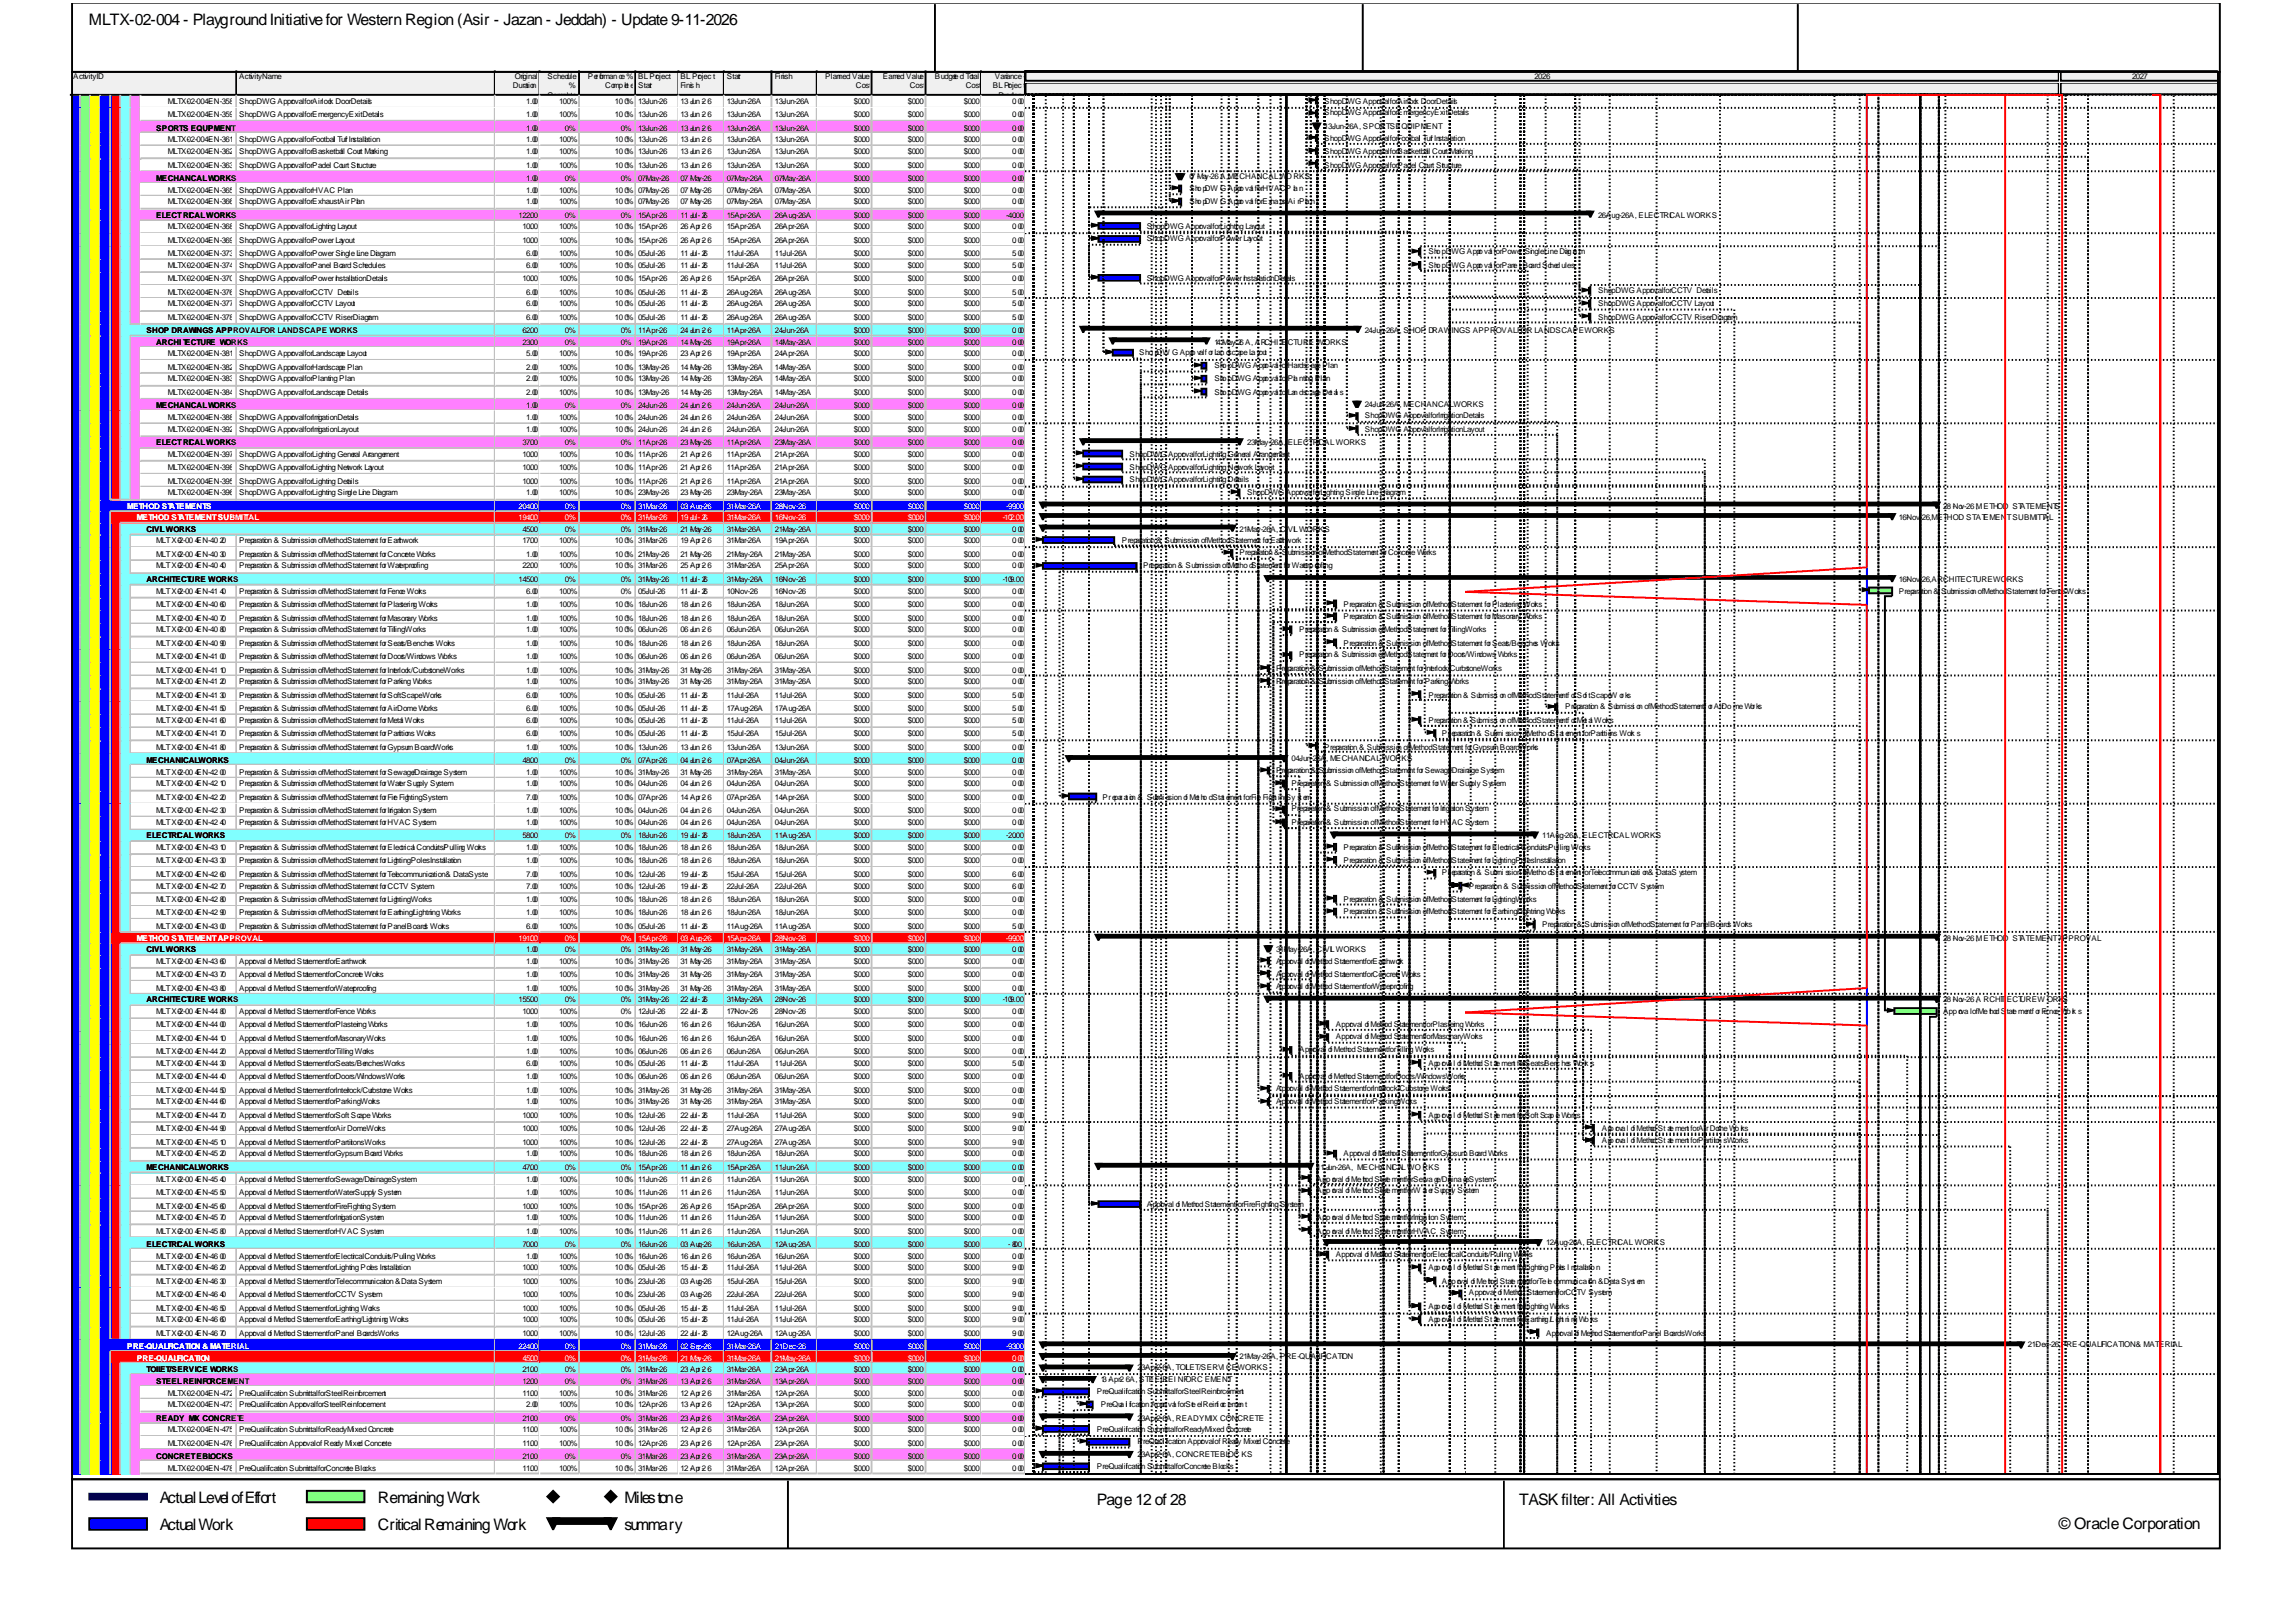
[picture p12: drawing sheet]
<svg xmlns="http://www.w3.org/2000/svg" width="420mm" height="297mm" viewBox="0 0 420 297" stroke-linecap="round" stroke-linejoin="round" font-family="sans-serif">
<defs><g id="words">
<g font-size="2.9">
<text x="16.2" y="4.5">MLTX-02-004 - Playground Initiative for Western Region (Asir - Jazan - Jeddah) - Update 9-11-2026</text>
<text x="29.3" y="275.1">Actual Level of Effort</text>
<text x="69.1" y="275.1">Remaining Work</text>
<text x="114.3" y="275.1">Milestone</text>
<text x="200.7" y="275.5">Page 12 of 28</text>
<text x="278" y="275.5">TASK filter: All Activities</text>
<text x="29.3" y="280.1">Actual Work</text>
<text x="69.1" y="280.1">Critical Remaining Work</text>
<text x="114.3" y="280.1">summary</text>
<text x="376.8" y="279.7">© Oracle Corporation</text>
</g>
<g font-size="1.4">
<text x="13.4" y="14.4">Activity ID</text>
<text x="43.7" y="14.4">Activity Name</text>
<text x="93.8" y="16.2">Duration</text>
<text x="94.2" y="14.4">Original</text>
<text x="100.2" y="14.4">Schedule</text>
<text x="100.2" y="18">Complete</text>
<text x="104.1" y="16.2">%</text>
<text x="107.6" y="14.4">Performan ce %</text>
<text x="110.8" y="16.2">Comp let e</text>
<text x="116.8" y="14.4">BL Project</text>
<text x="116.8" y="16.2">Start</text>
<text x="124.5" y="14.4">BL Projec t</text>
<text x="124.5" y="16.2">Finis h</text>
<text x="133" y="14.4">Start</text>
<text x="141.8" y="14.4">Finish</text>
<text x="151" y="14.4">Planned Value</text>
<text x="156.6" y="16.2">Cost</text>
<text x="161.6" y="14.4">Earned Value</text>
<text x="166.5" y="16.2">Cost</text>
<text x="171.1" y="14.4">Budgete d Total</text>
<text x="176.7" y="16.2">Cost</text>
<text x="181.7" y="16.2">BL Projec t</text>
<text x="182" y="14.4">Variance -</text>
<text x="182.7" y="18">Duration</text>
<text x="280.8" y="14.4">2026</text>
<text x="390.2" y="14.4">2027</text>
<text x="28.6" y="24">SPORTS EQUIPMENT</text>
<text x="30.7" y="19">MLTX-02-004-EN-3580</text>
<text x="30.7" y="21.5">MLTX-02-004-EN-3590</text>
<text x="43.7" y="19">Shop DWG Approval for Airlock Door Details</text>
<text x="43.7" y="21.5">Shop DWG Approval for Emergency Exit Details</text>
<text x="96.3" y="19">1.00</text>
<text x="96.3" y="21.5">1.00</text>
<text x="96.3" y="24">1.00</text>
<text x="102.3" y="19">100%</text>
<text x="102.3" y="21.5">100%</text>
<text x="103.4" y="24">0%</text>
<text x="112.5" y="19">10 0%</text>
<text x="112.5" y="21.5">10 0%</text>
<text x="113.6" y="24">0%</text>
<text x="116.8" y="19">13-Jun-26</text>
<text x="116.8" y="21.5">13-Jun-26</text>
<text x="116.8" y="24">13-Jun-26</text>
<text x="124.5" y="19">13 -Jun -2 6</text>
<text x="124.5" y="21.5">13 -Jun -2 6</text>
<text x="124.5" y="24">13 -Jun -2 6</text>
<text x="133" y="19">13-Jun-26 A</text>
<text x="133" y="21.5">13-Jun-26 A</text>
<text x="133" y="24">13-Jun-26 A</text>
<text x="141.8" y="19">13-Jun-26 A</text>
<text x="141.8" y="21.5">13-Jun-26 A</text>
<text x="141.8" y="24">13-Jun-26 A</text>
<text x="156.3" y="19">$0.00</text>
<text x="156.3" y="21.5">$0.00</text>
<text x="156.3" y="24">$0.00</text>
<text x="166.2" y="19">$0.00</text>
<text x="166.2" y="21.5">$0.00</text>
<text x="166.2" y="24">$0.00</text>
<text x="176.4" y="19">$0.00</text>
<text x="176.4" y="21.5">$0.00</text>
<text x="176.4" y="24">$0.00</text>
<text x="185.2" y="19">0. 00</text>
<text x="185.2" y="21.5">0. 00</text>
<text x="185.2" y="24">0. 00</text>
<text x="242.4" y="19">Shop DWG Approval for Airlock Door Details</text>
<text x="242.4" y="21.1">Shop DWG Approval for Emergency Exit Details</text>
<text x="242.4" y="23.6">13-Jun-26 A, SPORTS EQUIPMENT</text>
<text x="30.7" y="26.1">MLTX-02-004-EN-3610</text>
<text x="30.7" y="28.2">MLTX-02-004-EN-3620</text>
<text x="43.7" y="26.1">Shop DWG Approval for Footbal Turf Installation</text>
<text x="43.7" y="28.2">Shop DWG Approval for Basketball Court Marking</text>
<text x="96.3" y="26.1">1.00</text>
<text x="96.3" y="28.2">1.00</text>
<text x="102.3" y="26.1">100%</text>
<text x="102.3" y="28.2">100%</text>
<text x="112.5" y="26.1">10 0%</text>
<text x="112.5" y="28.2">10 0%</text>
<text x="116.8" y="26.1">13-Jun-26</text>
<text x="116.8" y="28.2">13-Jun-26</text>
<text x="124.5" y="26.1">13 -Jun -2 6</text>
<text x="124.5" y="28.2">13 -Jun -2 6</text>
<text x="133" y="26.1">13-Jun-26 A</text>
<text x="133" y="28.2">13-Jun-26 A</text>
<text x="141.8" y="26.1">13-Jun-26 A</text>
<text x="141.8" y="28.2">13-Jun-26 A</text>
<text x="156.3" y="26.1">$0.00</text>
<text x="156.3" y="28.2">$0.00</text>
<text x="166.2" y="26.1">$0.00</text>
<text x="166.2" y="28.2">$0.00</text>
<text x="176.4" y="26.1">$0.00</text>
<text x="176.4" y="28.2">$0.00</text>
<text x="185.2" y="26.1">0. 00</text>
<text x="185.2" y="28.2">0. 00</text>
<text x="242.4" y="25.7">Shop DWG Approval for Footbal Turf Installation</text>
<text x="242.4" y="28.2">Shop DWG Approval for Basketball Court Marking</text>
<text x="28.6" y="33.1">MECHANCAL WORKS</text>
<text x="30.7" y="30.7">MLTX-02-004-EN-3630</text>
<text x="30.7" y="35.2">MLTX-02-004-EN-3650</text>
<text x="43.7" y="30.7">Shop DWG Approval for Padel Court Structure</text>
<text x="43.7" y="35.2">Shop DWG Approval for HVAC Plan</text>
<text x="96.3" y="30.7">1.00</text>
<text x="96.3" y="33.1">1.00</text>
<text x="96.3" y="35.2">1.00</text>
<text x="102.3" y="30.7">100%</text>
<text x="102.3" y="35.2">100%</text>
<text x="103.4" y="33.1">0%</text>
<text x="112.5" y="30.7">10 0%</text>
<text x="112.5" y="35.2">10 0%</text>
<text x="113.6" y="33.1">0%</text>
<text x="116.8" y="30.7">13-Jun-26</text>
<text x="116.8" y="33.1">07-May-26</text>
<text x="116.8" y="35.2">07-May-26</text>
<text x="124.5" y="30.7">13 -Jun -2 6</text>
<text x="124.5" y="33.1">07 -May-26</text>
<text x="124.5" y="35.2">07 -May-26</text>
<text x="133" y="30.7">13-Jun-26 A</text>
<text x="133" y="33.1">07-May-26 A</text>
<text x="133" y="35.2">07-May-26 A</text>
<text x="141.8" y="30.7">13-Jun-26 A</text>
<text x="141.8" y="33.1">07-May-26 A</text>
<text x="141.8" y="35.2">07-May-26 A</text>
<text x="156.3" y="30.7">$0.00</text>
<text x="156.3" y="33.1">$0.00</text>
<text x="156.3" y="35.2">$0.00</text>
<text x="166.2" y="30.7">$0.00</text>
<text x="166.2" y="33.1">$0.00</text>
<text x="166.2" y="35.2">$0.00</text>
<text x="176.4" y="30.7">$0.00</text>
<text x="176.4" y="33.1">$0.00</text>
<text x="176.4" y="35.2">$0.00</text>
<text x="185.2" y="30.7">0. 00</text>
<text x="185.2" y="33.1">0. 00</text>
<text x="185.2" y="35.2">0. 00</text>
<text x="217.7" y="32.8">07 -May-26 A, MECHANCAL WO RKS</text>
<text x="217.7" y="34.9">Sho p DW G Appro val for HVAC P la n</text>
<text x="242.4" y="30.7">Shop DWG Approval for Padel Court Structure</text>
<text x="28.6" y="39.8">ELECTRICAL WORKS</text>
<text x="30.7" y="37.4">MLTX-02-004-EN-3660</text>
<text x="30.7" y="41.9">MLTX-02-004-EN-3680</text>
<text x="43.7" y="37.4">Shop DWG Approval for Exhaust Air Plan</text>
<text x="43.7" y="41.9">Shop DWG Approval for Lighting Layout</text>
<text x="94.9" y="39.8">122.00</text>
<text x="95.6" y="41.9">10.00</text>
<text x="96.3" y="37.4">1.00</text>
<text x="102.3" y="37.4">100%</text>
<text x="102.3" y="41.9">100%</text>
<text x="103.4" y="39.8">0%</text>
<text x="112.5" y="37.4">10 0%</text>
<text x="112.5" y="41.9">10 0%</text>
<text x="113.6" y="39.8">0%</text>
<text x="116.8" y="37.4">07-May-26</text>
<text x="116.8" y="39.8">15-Apr-26</text>
<text x="116.8" y="41.9">15-Apr-26</text>
<text x="124.5" y="37.4">07 -May-26</text>
<text x="124.5" y="39.8">11 -Jul-26</text>
<text x="124.5" y="41.9">26 -Apr-2 6</text>
<text x="133" y="37.4">07-May-26 A</text>
<text x="133" y="39.8">15-Apr-26 A</text>
<text x="133" y="41.9">15-Apr-26 A</text>
<text x="141.8" y="37.4">07-May-26 A</text>
<text x="141.8" y="39.8">26-Aug-26 A</text>
<text x="141.8" y="41.9">26-Apr-26 A</text>
<text x="156.3" y="37.4">$0.00</text>
<text x="156.3" y="39.8">$0.00</text>
<text x="156.3" y="41.9">$0.00</text>
<text x="166.2" y="37.4">$0.00</text>
<text x="166.2" y="39.8">$0.00</text>
<text x="166.2" y="41.9">$0.00</text>
<text x="176.4" y="37.4">$0.00</text>
<text x="176.4" y="39.8">$0.00</text>
<text x="176.4" y="41.9">$0.00</text>
<text x="184.1" y="39.8">-40.00</text>
<text x="185.2" y="37.4">0. 00</text>
<text x="185.2" y="41.9">0. 00</text>
<text x="209.9" y="41.9">Shop DWG Approval for Lighting Layout</text>
<text x="217.7" y="37.4">Sho p DW G Appro val for Exha ust Ai r Pla n</text>
<text x="292.5" y="39.8">26-Aug-26 A, ELECTRICAL WORKS</text>
<text x="30.7" y="44.4">MLTX-02-004-EN-3690</text>
<text x="30.7" y="46.9">MLTX-02-004-EN-3730</text>
<text x="43.7" y="44.4">Shop DWG Approval for Power Layout</text>
<text x="43.7" y="46.9">Shop DWG Approval for Power Single Line Diagram</text>
<text x="95.6" y="44.4">10.00</text>
<text x="96.3" y="46.9">6.00</text>
<text x="102.3" y="44.4">100%</text>
<text x="102.3" y="46.9">100%</text>
<text x="112.5" y="44.4">10 0%</text>
<text x="112.5" y="46.9">10 0%</text>
<text x="116.8" y="44.4">15-Apr-26</text>
<text x="116.8" y="46.9">05-Jul-26</text>
<text x="124.5" y="44.4">26 -Apr-2 6</text>
<text x="124.5" y="46.9">11 -Jul-26</text>
<text x="133" y="44.4">15-Apr-26 A</text>
<text x="133" y="46.9">11-Jul-26 A</text>
<text x="141.8" y="44.4">26-Apr-26 A</text>
<text x="141.8" y="46.9">11-Jul-26 A</text>
<text x="156.3" y="44.4">$0.00</text>
<text x="156.3" y="46.9">$0.00</text>
<text x="166.2" y="44.4">$0.00</text>
<text x="166.2" y="46.9">$0.00</text>
<text x="176.4" y="44.4">$0.00</text>
<text x="176.4" y="46.9">$0.00</text>
<text x="185.2" y="44.4">0. 00</text>
<text x="185.2" y="46.9">5. 00</text>
<text x="209.9" y="44.1">Shop DWG Approval for Power Layout</text>
<text x="261.4" y="46.5">Sho p DWG Appro val for Power Single Line Diag ra m</text>
<text x="30.7" y="49">MLTX-02-004-EN-3740</text>
<text x="30.7" y="51.5">MLTX-02-004-EN-3700</text>
<text x="30.7" y="53.9">MLTX-02-004-EN-3760</text>
<text x="43.7" y="49">Shop DWG Approval for Panel Board Schedules</text>
<text x="43.7" y="51.5">Shop DWG Approval for Power Installation Details</text>
<text x="43.7" y="53.9">Shop DWG Approval for CCTV Details</text>
<text x="95.6" y="51.5">10.00</text>
<text x="96.3" y="49">6.00</text>
<text x="96.3" y="53.9">6.00</text>
<text x="102.3" y="49">100%</text>
<text x="102.3" y="51.5">100%</text>
<text x="102.3" y="53.9">100%</text>
<text x="112.5" y="49">10 0%</text>
<text x="112.5" y="51.5">10 0%</text>
<text x="112.5" y="53.9">10 0%</text>
<text x="116.8" y="49">05-Jul-26</text>
<text x="116.8" y="51.5">15-Apr-26</text>
<text x="116.8" y="53.9">05-Jul-26</text>
<text x="124.5" y="49">11 -Jul-26</text>
<text x="124.5" y="51.5">26 -Apr-2 6</text>
<text x="124.5" y="53.9">11 -Jul-26</text>
<text x="133" y="49">11-Jul-26 A</text>
<text x="133" y="51.5">15-Apr-26 A</text>
<text x="133" y="53.9">26-Aug-26 A</text>
<text x="141.8" y="49">11-Jul-26 A</text>
<text x="141.8" y="51.5">26-Apr-26 A</text>
<text x="141.8" y="53.9">26-Aug-26 A</text>
<text x="156.3" y="49">$0.00</text>
<text x="156.3" y="51.5">$0.00</text>
<text x="156.3" y="53.9">$0.00</text>
<text x="166.2" y="49">$0.00</text>
<text x="166.2" y="51.5">$0.00</text>
<text x="166.2" y="53.9">$0.00</text>
<text x="176.4" y="49">$0.00</text>
<text x="176.4" y="51.5">$0.00</text>
<text x="176.4" y="53.9">$0.00</text>
<text x="185.2" y="49">5. 00</text>
<text x="185.2" y="51.5">0. 00</text>
<text x="185.2" y="53.9">5. 00</text>
<text x="209.9" y="51.5">Shop DWG Approval for Power Installation Details</text>
<text x="261.4" y="49">Sho p DWG Appro val for Pane l Board Sched ules</text>
<text x="292.5" y="53.6">Shop DWG Approval for CCTV Details</text>
<text x="30.7" y="56.1">MLTX-02-004-EN-3770</text>
<text x="30.7" y="58.5">MLTX-02-004-EN-3780</text>
<text x="43.7" y="56.1">Shop DWG Approval for CCTV Layout</text>
<text x="43.7" y="58.5">Shop DWG Approval for CCTV Riser Diagram</text>
<text x="96.3" y="56.1">6.00</text>
<text x="96.3" y="58.5">6.00</text>
<text x="102.3" y="56.1">100%</text>
<text x="102.3" y="58.5">100%</text>
<text x="112.5" y="56.1">10 0%</text>
<text x="112.5" y="58.5">10 0%</text>
<text x="116.8" y="56.1">05-Jul-26</text>
<text x="116.8" y="58.5">05-Jul-26</text>
<text x="124.5" y="56.1">11 -Jul-26</text>
<text x="124.5" y="58.5">11 -Jul-26</text>
<text x="133" y="56.1">26-Aug-26 A</text>
<text x="133" y="58.5">26-Aug-26 A</text>
<text x="141.8" y="56.1">26-Aug-26 A</text>
<text x="141.8" y="58.5">26-Aug-26 A</text>
<text x="156.3" y="56.1">$0.00</text>
<text x="156.3" y="58.5">$0.00</text>
<text x="166.2" y="56.1">$0.00</text>
<text x="166.2" y="58.5">$0.00</text>
<text x="176.4" y="56.1">$0.00</text>
<text x="176.4" y="58.5">$0.00</text>
<text x="185.2" y="56.1">5. 00</text>
<text x="185.2" y="58.5">5. 00</text>
<text x="292.5" y="56.1">Shop DWG Approval for CCTV Layout</text>
<text x="292.5" y="58.5">Shop DWG Approval for CCTV Riser Diagram</text>
<text x="26.8" y="61">SHOP DRAWINGS APPROVAL FOR LANDSCAPE WORKS</text>
<text x="28.6" y="63.1">ARCHI TECTURE WORKS</text>
<text x="30.7" y="65.2">MLTX-02-004-EN-3810</text>
<text x="43.7" y="65.2">Shop DWG Approval for Landscape Layout</text>
<text x="95.6" y="61">62.00</text>
<text x="95.6" y="63.1">23.00</text>
<text x="96.3" y="65.2">5.00</text>
<text x="102.3" y="65.2">100%</text>
<text x="103.4" y="61">0%</text>
<text x="103.4" y="63.1">0%</text>
<text x="112.5" y="65.2">10 0%</text>
<text x="113.6" y="61">0%</text>
<text x="113.6" y="63.1">0%</text>
<text x="116.8" y="61">11-Apr-26</text>
<text x="116.8" y="63.1">19-Apr-26</text>
<text x="116.8" y="65.2">19-Apr-26</text>
<text x="124.5" y="61">24 -Jun -2 6</text>
<text x="124.5" y="63.1">14 -May-26</text>
<text x="124.5" y="65.2">23 -Apr-2 6</text>
<text x="133" y="61">11-Apr-26 A</text>
<text x="133" y="63.1">19-Apr-26 A</text>
<text x="133" y="65.2">19-Apr-26 A</text>
<text x="141.8" y="61">24-Jun-26 A</text>
<text x="141.8" y="63.1">14-May-26 A</text>
<text x="141.8" y="65.2">24-Apr-26 A</text>
<text x="156.3" y="61">$0.00</text>
<text x="156.3" y="63.1">$0.00</text>
<text x="156.3" y="65.2">$0.00</text>
<text x="166.2" y="61">$0.00</text>
<text x="166.2" y="63.1">$0.00</text>
<text x="166.2" y="65.2">$0.00</text>
<text x="176.4" y="61">$0.00</text>
<text x="176.4" y="63.1">$0.00</text>
<text x="176.4" y="65.2">$0.00</text>
<text x="185.2" y="61">0. 00</text>
<text x="185.2" y="63.1">0. 00</text>
<text x="185.2" y="65.2">0. 00</text>
<text x="208.5" y="64.9">Sho p DW G Appro val f orLan dsc ape La yout</text>
<text x="222.2" y="63.1">14 -May-26 A, ARCHI TECTURE WORKS</text>
<text x="249.8" y="61">24-Jun-26 A, SHOP DRAWINGS APPROVAL FOR LANDSCAPE WORKS</text>
<text x="30.7" y="67.7">MLTX-02-004-EN-3820</text>
<text x="30.7" y="69.8">MLTX-02-004-EN-3830</text>
<text x="43.7" y="67.7">Shop DWG Approval for Hardscape Plan</text>
<text x="43.7" y="69.8">Shop DWG Approval for Planting Plan</text>
<text x="96.3" y="67.7">2.00</text>
<text x="96.3" y="69.8">2.00</text>
<text x="102.3" y="67.7">100%</text>
<text x="102.3" y="69.8">100%</text>
<text x="112.5" y="67.7">10 0%</text>
<text x="112.5" y="69.8">10 0%</text>
<text x="116.8" y="67.7">13-May-26</text>
<text x="116.8" y="69.8">13-May-26</text>
<text x="124.5" y="67.7">14 -May-26</text>
<text x="124.5" y="69.8">14 -May-26</text>
<text x="133" y="67.7">13-May-26 A</text>
<text x="133" y="69.8">13-May-26 A</text>
<text x="141.8" y="67.7">14-May-26 A</text>
<text x="141.8" y="69.8">14-May-26 A</text>
<text x="156.3" y="67.7">$0.00</text>
<text x="156.3" y="69.8">$0.00</text>
<text x="166.2" y="67.7">$0.00</text>
<text x="166.2" y="69.8">$0.00</text>
<text x="176.4" y="67.7">$0.00</text>
<text x="176.4" y="69.8">$0.00</text>
<text x="185.2" y="67.7">0. 00</text>
<text x="185.2" y="69.8">0. 00</text>
<text x="222.2" y="67.3">Sho p DWG Appro val for Hardsc ape Plan</text>
<text x="222.2" y="69.8">Sho p DWG Appro val for Pla nting Plan</text>
<text x="28.6" y="74.8">MECHANCAL WORKS</text>
<text x="30.7" y="72.3">MLTX-02-004-EN-3840</text>
<text x="30.7" y="76.9">MLTX-02-004-EN-3880</text>
<text x="43.7" y="72.3">Shop DWG Approval for Landscape Details</text>
<text x="43.7" y="76.9">Shop DWG Approval for Irrigation Details</text>
<text x="96.3" y="72.3">2.00</text>
<text x="96.3" y="74.8">1.00</text>
<text x="96.3" y="76.9">1.00</text>
<text x="102.3" y="72.3">100%</text>
<text x="102.3" y="76.9">100%</text>
<text x="103.4" y="74.8">0%</text>
<text x="112.5" y="72.3">10 0%</text>
<text x="112.5" y="76.9">10 0%</text>
<text x="113.6" y="74.8">0%</text>
<text x="116.8" y="72.3">13-May-26</text>
<text x="116.8" y="74.8">24-Jun-26</text>
<text x="116.8" y="76.9">24-Jun-26</text>
<text x="124.5" y="72.3">14 -May-26</text>
<text x="124.5" y="74.8">24 -Jun -2 6</text>
<text x="124.5" y="76.9">24 -Jun -2 6</text>
<text x="133" y="72.3">13-May-26 A</text>
<text x="133" y="74.8">24-Jun-26 A</text>
<text x="133" y="76.9">24-Jun-26 A</text>
<text x="141.8" y="72.3">14-May-26 A</text>
<text x="141.8" y="74.8">24-Jun-26 A</text>
<text x="141.8" y="76.9">24-Jun-26 A</text>
<text x="156.3" y="72.3">$0.00</text>
<text x="156.3" y="74.8">$0.00</text>
<text x="156.3" y="76.9">$0.00</text>
<text x="166.2" y="72.3">$0.00</text>
<text x="166.2" y="74.8">$0.00</text>
<text x="166.2" y="76.9">$0.00</text>
<text x="176.4" y="72.3">$0.00</text>
<text x="176.4" y="74.8">$0.00</text>
<text x="176.4" y="76.9">$0.00</text>
<text x="185.2" y="72.3">0. 00</text>
<text x="185.2" y="74.8">0. 00</text>
<text x="185.2" y="76.9">0. 00</text>
<text x="222.2" y="72.3">Sho p DWG Appro val for Lan dsc ape Det ail s</text>
<text x="249.8" y="74.4">24-Jun-26 A, MECHANCAL WORKS</text>
<text x="249.8" y="76.5">Shop DWG Approval for Irrigation Details</text>
<text x="28.6" y="81.5">ELECTRICAL WORKS</text>
<text x="30.7" y="79">MLTX-02-004-EN-3920</text>
<text x="30.7" y="83.6">MLTX-02-004-EN-3970</text>
<text x="43.7" y="79">Shop DWG Approval for Irrigation Layout</text>
<text x="43.7" y="83.6">Shop DWG Approval for Lighting General Arangement</text>
<text x="95.6" y="81.5">37.00</text>
<text x="95.6" y="83.6">10.00</text>
<text x="96.3" y="79">1.00</text>
<text x="102.3" y="79">100%</text>
<text x="102.3" y="83.6">100%</text>
<text x="103.4" y="81.5">0%</text>
<text x="112.5" y="79">10 0%</text>
<text x="112.5" y="83.6">10 0%</text>
<text x="113.6" y="81.5">0%</text>
<text x="116.8" y="79">24-Jun-26</text>
<text x="116.8" y="81.5">11-Apr-26</text>
<text x="116.8" y="83.6">11-Apr-26</text>
<text x="124.5" y="79">24 -Jun -2 6</text>
<text x="124.5" y="81.5">23 -May-26</text>
<text x="124.5" y="83.6">21 -Apr-2 6</text>
<text x="133" y="79">24-Jun-26 A</text>
<text x="133" y="81.5">11-Apr-26 A</text>
<text x="133" y="83.6">11-Apr-26 A</text>
<text x="141.8" y="79">24-Jun-26 A</text>
<text x="141.8" y="81.5">23-May-26 A</text>
<text x="141.8" y="83.6">21-Apr-26 A</text>
<text x="156.3" y="79">$0.00</text>
<text x="156.3" y="81.5">$0.00</text>
<text x="156.3" y="83.6">$0.00</text>
<text x="166.2" y="79">$0.00</text>
<text x="166.2" y="81.5">$0.00</text>
<text x="166.2" y="83.6">$0.00</text>
<text x="176.4" y="79">$0.00</text>
<text x="176.4" y="81.5">$0.00</text>
<text x="176.4" y="83.6">$0.00</text>
<text x="185.2" y="79">0. 00</text>
<text x="185.2" y="81.5">0. 00</text>
<text x="185.2" y="83.6">0. 00</text>
<text x="206.7" y="83.6">Shop DWG Approval for Lighting General Arangement</text>
<text x="228.2" y="81.5">23-May-26 A, ELECTRICAL WORKS</text>
<text x="249.8" y="79">Shop DWG Approval for Irrigation Layout</text>
<text x="30.7" y="86">MLTX-02-004-EN-3980</text>
<text x="30.7" y="88.5">MLTX-02-004-EN-3950</text>
<text x="43.7" y="86">Shop DWG Approval for Lighting Network Layout</text>
<text x="43.7" y="88.5">Shop DWG Approval for Lighting Details</text>
<text x="95.6" y="86">10.00</text>
<text x="95.6" y="88.5">10.00</text>
<text x="102.3" y="86">100%</text>
<text x="102.3" y="88.5">100%</text>
<text x="112.5" y="86">10 0%</text>
<text x="112.5" y="88.5">10 0%</text>
<text x="116.8" y="86">11-Apr-26</text>
<text x="116.8" y="88.5">11-Apr-26</text>
<text x="124.5" y="86">21 -Apr-2 6</text>
<text x="124.5" y="88.5">21 -Apr-2 6</text>
<text x="133" y="86">11-Apr-26 A</text>
<text x="133" y="88.5">11-Apr-26 A</text>
<text x="141.8" y="86">21-Apr-26 A</text>
<text x="141.8" y="88.5">21-Apr-26 A</text>
<text x="156.3" y="86">$0.00</text>
<text x="156.3" y="88.5">$0.00</text>
<text x="166.2" y="86">$0.00</text>
<text x="166.2" y="88.5">$0.00</text>
<text x="176.4" y="86">$0.00</text>
<text x="176.4" y="88.5">$0.00</text>
<text x="185.2" y="86">0. 00</text>
<text x="185.2" y="88.5">0. 00</text>
<text x="206.7" y="86">Shop DWG Approval for Lighting Network Layout</text>
<text x="206.7" y="88.2">Shop DWG Approval for Lighting Details</text>
<text x="30.7" y="90.6">MLTX-02-004-EN-3960</text>
<text x="43.7" y="90.6">Shop DWG Approval for Lighting Single Line Diagram</text>
<text x="96.3" y="90.6">1.00</text>
<text x="102.3" y="90.6">100%</text>
<text x="112.5" y="90.6">10 0%</text>
<text x="116.8" y="90.6">23-May-26</text>
<text x="124.5" y="90.6">23 -May-26</text>
<text x="133" y="90.6">23-May-26 A</text>
<text x="141.8" y="90.6">23-May-26 A</text>
<text x="156.3" y="90.6">$0.00</text>
<text x="166.2" y="90.6">$0.00</text>
<text x="176.4" y="90.6">$0.00</text>
<text x="185.2" y="90.6">0. 00</text>
<text x="228.2" y="90.6">Shop DWG Approval for Lighting Single Line Diagram</text>
<text x="347.5" y="95.2">16-Nov-26, METHOD STATEMENT SUBMITTAL</text>
<text x="355.6" y="93.1">28 -Nov-26 , METHOD STATEMENTS</text>
<text x="26.8" y="97.3">CIVIL WORKS</text>
<text x="28.6" y="99.4">MLTX-02-00 4-EN-40 20</text>
<text x="28.6" y="101.9">MLTX-02-00 4-EN-40 30</text>
<text x="43.7" y="99.4">Preparation &amp; Submission of Method Statement for Earthwork</text>
<text x="43.7" y="101.9">Preparation &amp; Submission of Method Statement for Concrete Works</text>
<text x="95.6" y="97.3">45.00</text>
<text x="95.6" y="99.4">17.00</text>
<text x="96.3" y="101.9">1.00</text>
<text x="102.3" y="99.4">100%</text>
<text x="102.3" y="101.9">100%</text>
<text x="103.4" y="97.3">0%</text>
<text x="112.5" y="99.4">10 0%</text>
<text x="112.5" y="101.9">10 0%</text>
<text x="113.6" y="97.3">0%</text>
<text x="116.8" y="97.3">31-Mar-26</text>
<text x="116.8" y="99.4">31-Mar-26</text>
<text x="116.8" y="101.9">21-May-26</text>
<text x="124.5" y="97.3">21 -May-26</text>
<text x="124.5" y="99.4">19 -Apr-2 6</text>
<text x="124.5" y="101.9">21 -May-26</text>
<text x="133" y="97.3">31-Mar-26 A</text>
<text x="133" y="99.4">31-Mar-26 A</text>
<text x="133" y="101.9">21-May-26 A</text>
<text x="141.8" y="97.3">21-May-26 A</text>
<text x="141.8" y="99.4">19-Apr-26 A</text>
<text x="141.8" y="101.9">21-May-26 A</text>
<text x="156.3" y="97.3">$0.00</text>
<text x="156.3" y="99.4">$0.00</text>
<text x="156.3" y="101.9">$0.00</text>
<text x="166.2" y="97.3">$0.00</text>
<text x="166.2" y="99.4">$0.00</text>
<text x="166.2" y="101.9">$0.00</text>
<text x="176.4" y="97.3">$0.00</text>
<text x="176.4" y="99.4">$0.00</text>
<text x="176.4" y="101.9">$0.00</text>
<text x="185.2" y="97.3">0. 00</text>
<text x="185.2" y="99.4">0. 00</text>
<text x="185.2" y="101.9">0. 00</text>
<text x="205.3" y="99.4">Preparation &amp; Submission of Method Statement for Earthwork</text>
<text x="226.8" y="97.3">21-May-26 A, CIVIL WORKS</text>
<text x="226.8" y="101.6">Preparation &amp; Submission of Method Statement for Concrete Works</text>
<text x="26.8" y="106.5">ARCHITECTURE WORKS</text>
<text x="28.6" y="104">MLTX-02-00 4-EN-40 40</text>
<text x="43.7" y="104">Preparation &amp; Submission of Method Statement for Waterproofing</text>
<text x="94.9" y="106.5">145.00</text>
<text x="95.6" y="104">22.00</text>
<text x="102.3" y="104">100%</text>
<text x="103.4" y="106.5">0%</text>
<text x="112.5" y="104">10 0%</text>
<text x="113.6" y="106.5">0%</text>
<text x="116.8" y="104">31-Mar-26</text>
<text x="116.8" y="106.5">31-May-26</text>
<text x="124.5" y="104">25 -Apr-2 6</text>
<text x="124.5" y="106.5">11 -Jul-26</text>
<text x="133" y="104">31-Mar-26 A</text>
<text x="133" y="106.5">31-May-26 A</text>
<text x="141.8" y="104">25-Apr-26 A</text>
<text x="141.8" y="106.5">16-Nov-26</text>
<text x="156.3" y="104">$0.00</text>
<text x="156.3" y="106.5">$0.00</text>
<text x="166.2" y="104">$0.00</text>
<text x="166.2" y="106.5">$0.00</text>
<text x="176.4" y="104">$0.00</text>
<text x="176.4" y="106.5">$0.00</text>
<text x="183.4" y="106.5">-109.00</text>
<text x="185.2" y="104">0. 00</text>
<text x="209.2" y="104">Preparation &amp; Submission of Metho d Statement for Waterp roofing</text>
<text x="347.5" y="106.5">16-Nov-26, ARCHITECTURE WORKS</text>
<text x="28.6" y="108.6">MLTX-02-00 4-EN-41 40</text>
<text x="28.6" y="111.1">MLTX-02-00 4-EN-40 60</text>
<text x="28.6" y="113.6">MLTX-02-00 4-EN-40 70</text>
<text x="43.7" y="108.6">Preparation &amp; Submission of Method Statement for Fence Works</text>
<text x="43.7" y="111.1">Preparation &amp; Submission of Method Statement for Plastering Works</text>
<text x="43.7" y="113.6">Preparation &amp; Submission of Method Statement for Masonary Works</text>
<text x="96.3" y="108.6">6.00</text>
<text x="96.3" y="111.1">1.00</text>
<text x="96.3" y="113.6">1.00</text>
<text x="102.3" y="108.6">100%</text>
<text x="102.3" y="111.1">100%</text>
<text x="102.3" y="113.6">100%</text>
<text x="112.5" y="111.1">10 0%</text>
<text x="112.5" y="113.6">10 0%</text>
<text x="113.6" y="108.6">0%</text>
<text x="116.8" y="108.6">05-Jul-26</text>
<text x="116.8" y="111.1">18-Jun-26</text>
<text x="116.8" y="113.6">18-Jun-26</text>
<text x="124.5" y="108.6">11 -Jul-26</text>
<text x="124.5" y="111.1">18 -Jun -2 6</text>
<text x="124.5" y="113.6">18 -Jun -2 6</text>
<text x="133" y="108.6">10-Nov-26</text>
<text x="133" y="111.1">18-Jun-26 A</text>
<text x="133" y="113.6">18-Jun-26 A</text>
<text x="141.8" y="108.6">16-Nov-26</text>
<text x="141.8" y="111.1">18-Jun-26 A</text>
<text x="141.8" y="113.6">18-Jun-26 A</text>
<text x="156.3" y="108.6">$0.00</text>
<text x="156.3" y="111.1">$0.00</text>
<text x="156.3" y="113.6">$0.00</text>
<text x="166.2" y="108.6">$0.00</text>
<text x="166.2" y="111.1">$0.00</text>
<text x="166.2" y="113.6">$0.00</text>
<text x="176.4" y="108.6">$0.00</text>
<text x="176.4" y="111.1">$0.00</text>
<text x="176.4" y="113.6">$0.00</text>
<text x="185.2" y="108.6">0. 00</text>
<text x="185.2" y="111.1">0. 00</text>
<text x="185.2" y="113.6">0. 00</text>
<text x="245.9" y="111.1">Preparation &amp; Submission of Method Statement for Plastering Works</text>
<text x="245.9" y="113.2">Preparation &amp; Submission of Method Statement for Masonary Works</text>
<text x="347.5" y="108.6">Preparation &amp; Submission of Method Statement for Fence Works</text>
<text x="28.6" y="115.7">MLTX-02-00 4-EN-40 80</text>
<text x="28.6" y="118.1">MLTX-02-00 4-EN-40 90</text>
<text x="43.7" y="115.7">Preparation &amp; Submission of Method Statement for Tiling Works</text>
<text x="43.7" y="118.1">Preparation &amp; Submission of Method Statement for Seats/Benches Works</text>
<text x="96.3" y="115.7">1.00</text>
<text x="96.3" y="118.1">1.00</text>
<text x="102.3" y="115.7">100%</text>
<text x="102.3" y="118.1">100%</text>
<text x="112.5" y="115.7">10 0%</text>
<text x="112.5" y="118.1">10 0%</text>
<text x="116.8" y="115.7">06-Jun-26</text>
<text x="116.8" y="118.1">18-Jun-26</text>
<text x="124.5" y="115.7">06 -Jun -2 6</text>
<text x="124.5" y="118.1">18 -Jun -2 6</text>
<text x="133" y="115.7">06-Jun-26 A</text>
<text x="133" y="118.1">18-Jun-26 A</text>
<text x="141.8" y="115.7">06-Jun-26 A</text>
<text x="141.8" y="118.1">18-Jun-26 A</text>
<text x="156.3" y="115.7">$0.00</text>
<text x="156.3" y="118.1">$0.00</text>
<text x="166.2" y="115.7">$0.00</text>
<text x="166.2" y="118.1">$0.00</text>
<text x="176.4" y="115.7">$0.00</text>
<text x="176.4" y="118.1">$0.00</text>
<text x="185.2" y="115.7">0. 00</text>
<text x="185.2" y="118.1">0. 00</text>
<text x="237.8" y="115.7">Preparation &amp; Submission of Method Statement for Tiling Works</text>
<text x="245.9" y="118.1">Preparation &amp; Submission of Method Statement for Seats/Benches Works</text>
<text x="28.6" y="120.6">MLTX-02-00 4-EN-41 00</text>
<text x="28.6" y="123.1">MLTX-02-00 4-EN-41 10</text>
<text x="28.6" y="125.2">MLTX-02-00 4-EN-41 20</text>
<text x="43.7" y="120.6">Preparation &amp; Submission of Method Statement for Doors/Windows Works</text>
<text x="43.7" y="123.1">Preparation &amp; Submission of Method Statement for Interlock/Curbstone Works</text>
<text x="43.7" y="125.2">Preparation &amp; Submission of Method Statement for Parking Works</text>
<text x="96.3" y="120.6">1.00</text>
<text x="96.3" y="123.1">1.00</text>
<text x="96.3" y="125.2">1.00</text>
<text x="102.3" y="120.6">100%</text>
<text x="102.3" y="123.1">100%</text>
<text x="102.3" y="125.2">100%</text>
<text x="112.5" y="120.6">10 0%</text>
<text x="112.5" y="123.1">10 0%</text>
<text x="112.5" y="125.2">10 0%</text>
<text x="116.8" y="120.6">06-Jun-26</text>
<text x="116.8" y="123.1">31-May-26</text>
<text x="116.8" y="125.2">31-May-26</text>
<text x="124.5" y="120.6">06 -Jun -2 6</text>
<text x="124.5" y="123.1">31 -May-26</text>
<text x="124.5" y="125.2">31 -May-26</text>
<text x="133" y="120.6">06-Jun-26 A</text>
<text x="133" y="123.1">31-May-26 A</text>
<text x="133" y="125.2">31-May-26 A</text>
<text x="141.8" y="120.6">06-Jun-26 A</text>
<text x="141.8" y="123.1">31-May-26 A</text>
<text x="141.8" y="125.2">31-May-26 A</text>
<text x="156.3" y="120.6">$0.00</text>
<text x="156.3" y="123.1">$0.00</text>
<text x="156.3" y="125.2">$0.00</text>
<text x="166.2" y="120.6">$0.00</text>
<text x="166.2" y="123.1">$0.00</text>
<text x="166.2" y="125.2">$0.00</text>
<text x="176.4" y="120.6">$0.00</text>
<text x="176.4" y="123.1">$0.00</text>
<text x="176.4" y="125.2">$0.00</text>
<text x="185.2" y="120.6">0. 00</text>
<text x="185.2" y="123.1">0. 00</text>
<text x="185.2" y="125.2">0. 00</text>
<text x="233.5" y="122.7">Preparation &amp; Submission of Method Statement for Interlock/Curbstone Works</text>
<text x="233.5" y="125.2">Preparation &amp; Submission of Method Statement for Parking Works</text>
<text x="237.8" y="120.3">Preparation &amp; Submission of Method Statement for Doors/Windows Works</text>
<text x="28.6" y="127.7">MLTX-02-00 4-EN-41 30</text>
<text x="28.6" y="130.1">MLTX-02-00 4-EN-41 50</text>
<text x="43.7" y="127.7">Preparation &amp; Submission of Method Statement for Soft Scape Works</text>
<text x="43.7" y="130.1">Preparation &amp; Submission of Method Statement for Air Dome Works</text>
<text x="96.3" y="127.7">6.00</text>
<text x="96.3" y="130.1">6.00</text>
<text x="102.3" y="127.7">100%</text>
<text x="102.3" y="130.1">100%</text>
<text x="112.5" y="127.7">10 0%</text>
<text x="112.5" y="130.1">10 0%</text>
<text x="116.8" y="127.7">05-Jul-26</text>
<text x="116.8" y="130.1">05-Jul-26</text>
<text x="124.5" y="127.7">11 -Jul-26</text>
<text x="124.5" y="130.1">11 -Jul-26</text>
<text x="133" y="127.7">11-Jul-26 A</text>
<text x="133" y="130.1">17-Aug-26 A</text>
<text x="141.8" y="127.7">11-Jul-26 A</text>
<text x="141.8" y="130.1">17-Aug-26 A</text>
<text x="156.3" y="127.7">$0.00</text>
<text x="156.3" y="130.1">$0.00</text>
<text x="166.2" y="127.7">$0.00</text>
<text x="166.2" y="130.1">$0.00</text>
<text x="176.4" y="127.7">$0.00</text>
<text x="176.4" y="130.1">$0.00</text>
<text x="185.2" y="127.7">5. 00</text>
<text x="185.2" y="130.1">5. 00</text>
<text x="261.4" y="127.7">Preparation &amp; Submissi on of Method Statement f or Sof t Scape W orks</text>
<text x="286.5" y="129.8">Preparation &amp; Submissi on of Method Statement f or Air Do me Works</text>
<text x="28.6" y="132.3">MLTX-02-00 4-EN-41 60</text>
<text x="28.6" y="134.7">MLTX-02-00 4-EN-41 70</text>
<text x="28.6" y="137.2">MLTX-02-00 4-EN-41 80</text>
<text x="43.7" y="132.3">Preparation &amp; Submission of Method Statement for Metal Works</text>
<text x="43.7" y="134.7">Preparation &amp; Submission of Method Statement for Partitions Works</text>
<text x="43.7" y="137.2">Preparation &amp; Submission of Method Statement for Gypsum Board Works</text>
<text x="96.3" y="132.3">6.00</text>
<text x="96.3" y="134.7">6.00</text>
<text x="96.3" y="137.2">1.00</text>
<text x="102.3" y="132.3">100%</text>
<text x="102.3" y="134.7">100%</text>
<text x="102.3" y="137.2">100%</text>
<text x="112.5" y="132.3">10 0%</text>
<text x="112.5" y="134.7">10 0%</text>
<text x="112.5" y="137.2">10 0%</text>
<text x="116.8" y="132.3">05-Jul-26</text>
<text x="116.8" y="134.7">05-Jul-26</text>
<text x="116.8" y="137.2">13-Jun-26</text>
<text x="124.5" y="132.3">11 -Jul-26</text>
<text x="124.5" y="134.7">11 -Jul-26</text>
<text x="124.5" y="137.2">13 -Jun -2 6</text>
<text x="133" y="132.3">11-Jul-26 A</text>
<text x="133" y="134.7">15-Jul-26 A</text>
<text x="133" y="137.2">13-Jun-26 A</text>
<text x="141.8" y="132.3">11-Jul-26 A</text>
<text x="141.8" y="134.7">15-Jul-26 A</text>
<text x="141.8" y="137.2">13-Jun-26 A</text>
<text x="156.3" y="132.3">$0.00</text>
<text x="156.3" y="134.7">$0.00</text>
<text x="156.3" y="137.2">$0.00</text>
<text x="166.2" y="132.3">$0.00</text>
<text x="166.2" y="134.7">$0.00</text>
<text x="166.2" y="137.2">$0.00</text>
<text x="176.4" y="132.3">$0.00</text>
<text x="176.4" y="134.7">$0.00</text>
<text x="176.4" y="137.2">$0.00</text>
<text x="185.2" y="132.3">5. 00</text>
<text x="185.2" y="134.7">5. 00</text>
<text x="185.2" y="137.2">0. 00</text>
<text x="242.4" y="137.2">Preparation &amp; Submission of Method Statement for Gypsum Board Works</text>
<text x="261.4" y="132.3">Preparation &amp; Submissi on of Method Statement f or Met al Works</text>
<text x="263.9" y="134.7">Preparation &amp; Submi ssion of Metho d St at ement for Partitions Work s</text>
<text x="26.8" y="139.7">MECHANICAL WORKS</text>
<text x="28.6" y="141.8">MLTX-02-00 4-EN-42 00</text>
<text x="28.6" y="143.9">MLTX-02-00 4-EN-42 10</text>
<text x="43.7" y="141.8">Preparation &amp; Submission of Method Statement for Sewage/Drainage System</text>
<text x="43.7" y="143.9">Preparation &amp; Submission of Method Statement for Water Supply System</text>
<text x="95.6" y="139.7">48.00</text>
<text x="96.3" y="141.8">1.00</text>
<text x="96.3" y="143.9">1.00</text>
<text x="102.3" y="141.8">100%</text>
<text x="102.3" y="143.9">100%</text>
<text x="103.4" y="139.7">0%</text>
<text x="112.5" y="141.8">10 0%</text>
<text x="112.5" y="143.9">10 0%</text>
<text x="113.6" y="139.7">0%</text>
<text x="116.8" y="139.7">07-Apr-26</text>
<text x="116.8" y="141.8">31-May-26</text>
<text x="116.8" y="143.9">04-Jun-26</text>
<text x="124.5" y="139.7">04 -Jun -2 6</text>
<text x="124.5" y="141.8">31 -May-26</text>
<text x="124.5" y="143.9">04 -Jun -2 6</text>
<text x="133" y="139.7">07-Apr-26 A</text>
<text x="133" y="141.8">31-May-26 A</text>
<text x="133" y="143.9">04-Jun-26 A</text>
<text x="141.8" y="139.7">04-Jun-26 A</text>
<text x="141.8" y="141.8">31-May-26 A</text>
<text x="141.8" y="143.9">04-Jun-26 A</text>
<text x="156.3" y="139.7">$0.00</text>
<text x="156.3" y="141.8">$0.00</text>
<text x="156.3" y="143.9">$0.00</text>
<text x="166.2" y="139.7">$0.00</text>
<text x="166.2" y="141.8">$0.00</text>
<text x="166.2" y="143.9">$0.00</text>
<text x="176.4" y="139.7">$0.00</text>
<text x="176.4" y="141.8">$0.00</text>
<text x="176.4" y="143.9">$0.00</text>
<text x="185.2" y="139.7">0. 00</text>
<text x="185.2" y="141.8">0. 00</text>
<text x="185.2" y="143.9">0. 00</text>
<text x="233.5" y="141.4">Preparation &amp; Submission of Method Statement for Sewage/Drainage System</text>
<text x="236.4" y="139.3">04-Jun-26 A, MECHANICAL WORKS</text>
<text x="236.4" y="143.9">Preparation &amp; Submission of Method Statement for Water Supply System</text>
<text x="28.6" y="146.4">MLTX-02-00 4-EN-42 20</text>
<text x="28.6" y="148.8">MLTX-02-00 4-EN-42 30</text>
<text x="43.7" y="146.4">Preparation &amp; Submission of Method Statement for Fire Fighting System</text>
<text x="43.7" y="148.8">Preparation &amp; Submission of Method Statement for Irigation System</text>
<text x="96.3" y="146.4">7.00</text>
<text x="96.3" y="148.8">1.00</text>
<text x="102.3" y="146.4">100%</text>
<text x="102.3" y="148.8">100%</text>
<text x="112.5" y="146.4">10 0%</text>
<text x="112.5" y="148.8">10 0%</text>
<text x="116.8" y="146.4">07-Apr-26</text>
<text x="116.8" y="148.8">04-Jun-26</text>
<text x="124.5" y="146.4">14 -Apr-2 6</text>
<text x="124.5" y="148.8">04 -Jun -2 6</text>
<text x="133" y="146.4">07-Apr-26 A</text>
<text x="133" y="148.8">04-Jun-26 A</text>
<text x="141.8" y="146.4">14-Apr-26 A</text>
<text x="141.8" y="148.8">04-Jun-26 A</text>
<text x="156.3" y="146.4">$0.00</text>
<text x="156.3" y="148.8">$0.00</text>
<text x="166.2" y="146.4">$0.00</text>
<text x="166.2" y="148.8">$0.00</text>
<text x="176.4" y="146.4">$0.00</text>
<text x="176.4" y="148.8">$0.00</text>
<text x="185.2" y="146.4">0. 00</text>
<text x="185.2" y="148.8">0. 00</text>
<text x="201.8" y="146.4">Preparat ion &amp; Submi ssion of Met ho d Stat ement for Fire Fight ing Sy st em</text>
<text x="236.4" y="148.5">Preparation &amp; Submission of Method Statement for Irigation System</text>
<text x="26.8" y="153.4">ELECTRICAL WORKS</text>
<text x="28.6" y="151">MLTX-02-00 4-EN-42 40</text>
<text x="28.6" y="155.5">MLTX-02-00 4-EN-43 10</text>
<text x="43.7" y="151">Preparation &amp; Submission of Method Statement for HVAC System</text>
<text x="43.7" y="155.5">Preparation &amp; Submission of Method Statement for Electrical Conduits/Pulling Works</text>
<text x="95.6" y="153.4">58.00</text>
<text x="96.3" y="151">1.00</text>
<text x="96.3" y="155.5">1.00</text>
<text x="102.3" y="151">100%</text>
<text x="102.3" y="155.5">100%</text>
<text x="103.4" y="153.4">0%</text>
<text x="112.5" y="151">10 0%</text>
<text x="112.5" y="155.5">10 0%</text>
<text x="113.6" y="153.4">0%</text>
<text x="116.8" y="151">04-Jun-26</text>
<text x="116.8" y="153.4">18-Jun-26</text>
<text x="116.8" y="155.5">18-Jun-26</text>
<text x="124.5" y="151">04 -Jun -2 6</text>
<text x="124.5" y="153.4">19 -Jul-26</text>
<text x="124.5" y="155.5">18 -Jun -2 6</text>
<text x="133" y="151">04-Jun-26 A</text>
<text x="133" y="153.4">18-Jun-26 A</text>
<text x="133" y="155.5">18-Jun-26 A</text>
<text x="141.8" y="151">04-Jun-26 A</text>
<text x="141.8" y="153.4">11-Aug-26 A</text>
<text x="141.8" y="155.5">18-Jun-26 A</text>
<text x="156.3" y="151">$0.00</text>
<text x="156.3" y="153.4">$0.00</text>
<text x="156.3" y="155.5">$0.00</text>
<text x="166.2" y="151">$0.00</text>
<text x="166.2" y="153.4">$0.00</text>
<text x="166.2" y="155.5">$0.00</text>
<text x="176.4" y="151">$0.00</text>
<text x="176.4" y="153.4">$0.00</text>
<text x="176.4" y="155.5">$0.00</text>
<text x="184.1" y="153.4">-20.00</text>
<text x="185.2" y="151">0. 00</text>
<text x="185.2" y="155.5">0. 00</text>
<text x="236.4" y="151">Preparation &amp; Submission of Method Statement for HVAC System</text>
<text x="245.9" y="155.5">Preparation &amp; Submission of Method Statement for Electrical Conduits/Pulling Works</text>
<text x="282.2" y="153.4">11-Aug-26 A, ELECTRICAL WORKS</text>
<text x="28.6" y="158">MLTX-02-00 4-EN-43 30</text>
<text x="28.6" y="160.5">MLTX-02-00 4-EN-42 60</text>
<text x="43.7" y="158">Preparation &amp; Submission of Method Statement for Lighting Poles Installation</text>
<text x="43.7" y="160.5">Preparation &amp; Submission of Method Statement for Telecommunication &amp; Data System</text>
<text x="96.3" y="158">1.00</text>
<text x="96.3" y="160.5">7.00</text>
<text x="102.3" y="158">100%</text>
<text x="102.3" y="160.5">100%</text>
<text x="112.5" y="158">10 0%</text>
<text x="112.5" y="160.5">10 0%</text>
<text x="116.8" y="158">18-Jun-26</text>
<text x="116.8" y="160.5">12-Jul-26</text>
<text x="124.5" y="158">18 -Jun -2 6</text>
<text x="124.5" y="160.5">19 -Jul-26</text>
<text x="133" y="158">18-Jun-26 A</text>
<text x="133" y="160.5">15-Jul-26 A</text>
<text x="141.8" y="158">18-Jun-26 A</text>
<text x="141.8" y="160.5">15-Jul-26 A</text>
<text x="156.3" y="158">$0.00</text>
<text x="156.3" y="160.5">$0.00</text>
<text x="166.2" y="158">$0.00</text>
<text x="166.2" y="160.5">$0.00</text>
<text x="176.4" y="158">$0.00</text>
<text x="176.4" y="160.5">$0.00</text>
<text x="185.2" y="158">0. 00</text>
<text x="185.2" y="160.5">6. 00</text>
<text x="245.9" y="158">Preparation &amp; Submission of Method Statement for Lighting Poles Installation</text>
<text x="263.9" y="160.1">Preparation &amp; Submi ssion of Metho d St at ement for Telecommun icati on &amp; Data S ystem</text>
<text x="28.6" y="162.6">MLTX-02-00 4-EN-42 70</text>
<text x="28.6" y="165.1">MLTX-02-00 4-EN-42 80</text>
<text x="28.6" y="167.5">MLTX-02-00 4-EN-42 90</text>
<text x="43.7" y="162.6">Preparation &amp; Submission of Method Statement for CCTV System</text>
<text x="43.7" y="165.1">Preparation &amp; Submission of Method Statement for Lighting Works</text>
<text x="43.7" y="167.5">Preparation &amp; Submission of Method Statement for Earthing/Lightning Works</text>
<text x="96.3" y="162.6">7.00</text>
<text x="96.3" y="165.1">1.00</text>
<text x="96.3" y="167.5">1.00</text>
<text x="102.3" y="162.6">100%</text>
<text x="102.3" y="165.1">100%</text>
<text x="102.3" y="167.5">100%</text>
<text x="112.5" y="162.6">10 0%</text>
<text x="112.5" y="165.1">10 0%</text>
<text x="112.5" y="167.5">10 0%</text>
<text x="116.8" y="162.6">12-Jul-26</text>
<text x="116.8" y="165.1">18-Jun-26</text>
<text x="116.8" y="167.5">18-Jun-26</text>
<text x="124.5" y="162.6">19 -Jul-26</text>
<text x="124.5" y="165.1">18 -Jun -2 6</text>
<text x="124.5" y="167.5">18 -Jun -2 6</text>
<text x="133" y="162.6">22-Jul-26 A</text>
<text x="133" y="165.1">18-Jun-26 A</text>
<text x="133" y="167.5">18-Jun-26 A</text>
<text x="141.8" y="162.6">22-Jul-26 A</text>
<text x="141.8" y="165.1">18-Jun-26 A</text>
<text x="141.8" y="167.5">18-Jun-26 A</text>
<text x="156.3" y="162.6">$0.00</text>
<text x="156.3" y="165.1">$0.00</text>
<text x="156.3" y="167.5">$0.00</text>
<text x="166.2" y="162.6">$0.00</text>
<text x="166.2" y="165.1">$0.00</text>
<text x="166.2" y="167.5">$0.00</text>
<text x="176.4" y="162.6">$0.00</text>
<text x="176.4" y="165.1">$0.00</text>
<text x="176.4" y="167.5">$0.00</text>
<text x="185.2" y="162.6">6. 00</text>
<text x="185.2" y="165.1">0. 00</text>
<text x="185.2" y="167.5">0. 00</text>
<text x="245.9" y="165.1">Preparation &amp; Submission of Method Statement for Lighting Works</text>
<text x="245.9" y="167.2">Preparation &amp; Submission of Method Statement for Earthing/Lightning Works</text>
<text x="268.8" y="162.6">Preparation &amp; Submission of Method Statement for CCTV System</text>
<text x="28.6" y="170">MLTX-02-00 4-EN-43 00</text>
<text x="43.7" y="170">Preparation &amp; Submission of Method Statement for Panel Boards Works</text>
<text x="96.3" y="170">6.00</text>
<text x="102.3" y="170">100%</text>
<text x="112.5" y="170">10 0%</text>
<text x="116.8" y="170">05-Jul-26</text>
<text x="124.5" y="170">11 -Jul-26</text>
<text x="133" y="170">11-Aug-26 A</text>
<text x="141.8" y="170">11-Aug-26 A</text>
<text x="156.3" y="170">$0.00</text>
<text x="166.2" y="170">$0.00</text>
<text x="176.4" y="170">$0.00</text>
<text x="185.2" y="170">5. 00</text>
<text x="282.2" y="169.6">Preparation &amp; Submission of Method Statement for Panel Boards Works</text>
<text x="355.6" y="172.1">28 -Nov-26 , METHOD STATEMENT APPROVAL</text>
<text x="26.8" y="174.2">CIVIL WORKS</text>
<text x="28.6" y="176.4">MLTX-02-00 4-EN-43 60</text>
<text x="28.6" y="178.8">MLTX-02-00 4-EN-43 70</text>
<text x="43.7" y="176.4">Approval of Method Statement for Earthwork</text>
<text x="43.7" y="178.8">Approval of Method Statement for Concrete Works</text>
<text x="96.3" y="174.2">1.00</text>
<text x="96.3" y="176.4">1.00</text>
<text x="96.3" y="178.8">1.00</text>
<text x="102.3" y="176.4">100%</text>
<text x="102.3" y="178.8">100%</text>
<text x="103.4" y="174.2">0%</text>
<text x="112.5" y="176.4">10 0%</text>
<text x="112.5" y="178.8">10 0%</text>
<text x="113.6" y="174.2">0%</text>
<text x="116.8" y="174.2">31-May-26</text>
<text x="116.8" y="176.4">31-May-26</text>
<text x="116.8" y="178.8">31-May-26</text>
<text x="124.5" y="174.2">31 -May-26</text>
<text x="124.5" y="176.4">31 -May-26</text>
<text x="124.5" y="178.8">31 -May-26</text>
<text x="133" y="174.2">31-May-26 A</text>
<text x="133" y="176.4">31-May-26 A</text>
<text x="133" y="178.8">31-May-26 A</text>
<text x="141.8" y="174.2">31-May-26 A</text>
<text x="141.8" y="176.4">31-May-26 A</text>
<text x="141.8" y="178.8">31-May-26 A</text>
<text x="156.3" y="174.2">$0.00</text>
<text x="156.3" y="176.4">$0.00</text>
<text x="156.3" y="178.8">$0.00</text>
<text x="166.2" y="174.2">$0.00</text>
<text x="166.2" y="176.4">$0.00</text>
<text x="166.2" y="178.8">$0.00</text>
<text x="176.4" y="174.2">$0.00</text>
<text x="176.4" y="176.4">$0.00</text>
<text x="176.4" y="178.8">$0.00</text>
<text x="185.2" y="174.2">0. 00</text>
<text x="185.2" y="176.4">0. 00</text>
<text x="185.2" y="178.8">0. 00</text>
<text x="233.5" y="174.2">31-May-26 A, CIVIL WORKS</text>
<text x="233.5" y="176.4">Approval of Method Statement for Earthwork</text>
<text x="233.5" y="178.8">Approval of Method Statement for Concrete Works</text>
<text x="26.8" y="183.4">ARCHITECTURE WORKS</text>
<text x="28.6" y="181.3">MLTX-02-00 4-EN-43 80</text>
<text x="28.6" y="185.5">MLTX-02-00 4-EN-44 80</text>
<text x="43.7" y="181.3">Approval of Method Statement for Waterproofing</text>
<text x="43.7" y="185.5">Approval of Method Statement for Fence Works</text>
<text x="94.9" y="183.4">155.00</text>
<text x="95.6" y="185.5">10.00</text>
<text x="96.3" y="181.3">1.00</text>
<text x="102.3" y="181.3">100%</text>
<text x="102.3" y="185.5">100%</text>
<text x="103.4" y="183.4">0%</text>
<text x="112.5" y="181.3">10 0%</text>
<text x="113.6" y="183.4">0%</text>
<text x="113.6" y="185.5">0%</text>
<text x="116.8" y="181.3">31-May-26</text>
<text x="116.8" y="183.4">31-May-26</text>
<text x="116.8" y="185.5">12-Jul-26</text>
<text x="124.5" y="181.3">31 -May-26</text>
<text x="124.5" y="183.4">22 -Jul-26</text>
<text x="124.5" y="185.5">22 -Jul-26</text>
<text x="133" y="181.3">31-May-26 A</text>
<text x="133" y="183.4">31-May-26 A</text>
<text x="133" y="185.5">17-Nov-26</text>
<text x="141.8" y="181.3">31-May-26 A</text>
<text x="141.8" y="183.4">28-Nov-26</text>
<text x="141.8" y="185.5">28-Nov-26</text>
<text x="156.3" y="181.3">$0.00</text>
<text x="156.3" y="183.4">$0.00</text>
<text x="156.3" y="185.5">$0.00</text>
<text x="166.2" y="181.3">$0.00</text>
<text x="166.2" y="183.4">$0.00</text>
<text x="166.2" y="185.5">$0.00</text>
<text x="176.4" y="181.3">$0.00</text>
<text x="176.4" y="183.4">$0.00</text>
<text x="176.4" y="185.5">$0.00</text>
<text x="183.4" y="183.4">-109.00</text>
<text x="185.2" y="181.3">0. 00</text>
<text x="185.2" y="185.5">0. 00</text>
<text x="233.5" y="180.9">Approval of Method Statement for Waterproofing</text>
<text x="355.6" y="183.4">28 -Nov-26 , A RCHITECTURE W ORKS</text>
<text x="355.6" y="185.5">App rova l of Me thod State ment f orFe nce Wo rk s</text>
<text x="28.6" y="188">MLTX-02-00 4-EN-44 00</text>
<text x="28.6" y="190.5">MLTX-02-00 4-EN-44 10</text>
<text x="43.7" y="188">Approval of Method Statement for Plastering Works</text>
<text x="43.7" y="190.5">Approval of Method Statement for Masonary Works</text>
<text x="96.3" y="188">1.00</text>
<text x="96.3" y="190.5">1.00</text>
<text x="102.3" y="188">100%</text>
<text x="102.3" y="190.5">100%</text>
<text x="112.5" y="188">10 0%</text>
<text x="112.5" y="190.5">10 0%</text>
<text x="116.8" y="188">16-Jun-26</text>
<text x="116.8" y="190.5">16-Jun-26</text>
<text x="124.5" y="188">16 -Jun -2 6</text>
<text x="124.5" y="190.5">16 -Jun -2 6</text>
<text x="133" y="188">16-Jun-26 A</text>
<text x="133" y="190.5">16-Jun-26 A</text>
<text x="141.8" y="188">16-Jun-26 A</text>
<text x="141.8" y="190.5">16-Jun-26 A</text>
<text x="156.3" y="188">$0.00</text>
<text x="156.3" y="190.5">$0.00</text>
<text x="166.2" y="188">$0.00</text>
<text x="166.2" y="190.5">$0.00</text>
<text x="176.4" y="188">$0.00</text>
<text x="176.4" y="190.5">$0.00</text>
<text x="185.2" y="188">0. 00</text>
<text x="185.2" y="190.5">0. 00</text>
<text x="244.5" y="188">Approval of Method Statement for Plastering Works</text>
<text x="244.5" y="190.1">Approval of Method Statement for Masonary Works</text>
<text x="28.6" y="192.9">MLTX-02-00 4-EN-44 20</text>
<text x="28.6" y="195">MLTX-02-00 4-EN-44 30</text>
<text x="28.6" y="197.5">MLTX-02-00 4-EN-44 40</text>
<text x="43.7" y="192.9">Approval of Method Statement for Tilling Works</text>
<text x="43.7" y="195">Approval of Method Statement for Seats/Benches Works</text>
<text x="43.7" y="197.5">Approval of Method Statement for Doors/Windows Works</text>
<text x="96.3" y="192.9">1.00</text>
<text x="96.3" y="195">6.00</text>
<text x="96.3" y="197.5">1.00</text>
<text x="102.3" y="192.9">100%</text>
<text x="102.3" y="195">100%</text>
<text x="102.3" y="197.5">100%</text>
<text x="112.5" y="192.9">10 0%</text>
<text x="112.5" y="195">10 0%</text>
<text x="112.5" y="197.5">10 0%</text>
<text x="116.8" y="192.9">06-Jun-26</text>
<text x="116.8" y="195">05-Jul-26</text>
<text x="116.8" y="197.5">06-Jun-26</text>
<text x="124.5" y="192.9">06 -Jun -2 6</text>
<text x="124.5" y="195">11 -Jul-26</text>
<text x="124.5" y="197.5">06 -Jun -2 6</text>
<text x="133" y="192.9">06-Jun-26 A</text>
<text x="133" y="195">11-Jul-26 A</text>
<text x="133" y="197.5">06-Jun-26 A</text>
<text x="141.8" y="192.9">06-Jun-26 A</text>
<text x="141.8" y="195">11-Jul-26 A</text>
<text x="141.8" y="197.5">06-Jun-26 A</text>
<text x="156.3" y="192.9">$0.00</text>
<text x="156.3" y="195">$0.00</text>
<text x="156.3" y="197.5">$0.00</text>
<text x="166.2" y="192.9">$0.00</text>
<text x="166.2" y="195">$0.00</text>
<text x="166.2" y="197.5">$0.00</text>
<text x="176.4" y="192.9">$0.00</text>
<text x="176.4" y="195">$0.00</text>
<text x="176.4" y="197.5">$0.00</text>
<text x="185.2" y="192.9">0. 00</text>
<text x="185.2" y="195">5. 00</text>
<text x="185.2" y="197.5">0. 00</text>
<text x="237.8" y="192.6">Approval of Method Statement for Tilling Works</text>
<text x="237.8" y="197.5">Approval of Method Statement for Doors/Windows Works</text>
<text x="261.4" y="195">App rova l of Method St ate ment for Seats/Benc hes Wo rk s</text>
<text x="28.6" y="200">MLTX-02-00 4-EN-44 50</text>
<text x="28.6" y="202.1">MLTX-02-00 4-EN-44 60</text>
<text x="43.7" y="200">Approval of Method Statement for Interlock/Curbstone Works</text>
<text x="43.7" y="202.1">Approval of Method Statement for Parking Works</text>
<text x="96.3" y="200">1.00</text>
<text x="96.3" y="202.1">1.00</text>
<text x="102.3" y="200">100%</text>
<text x="102.3" y="202.1">100%</text>
<text x="112.5" y="200">10 0%</text>
<text x="112.5" y="202.1">10 0%</text>
<text x="116.8" y="200">31-May-26</text>
<text x="116.8" y="202.1">31-May-26</text>
<text x="124.5" y="200">31 -May-26</text>
<text x="124.5" y="202.1">31 -May-26</text>
<text x="133" y="200">31-May-26 A</text>
<text x="133" y="202.1">31-May-26 A</text>
<text x="141.8" y="200">31-May-26 A</text>
<text x="141.8" y="202.1">31-May-26 A</text>
<text x="156.3" y="200">$0.00</text>
<text x="156.3" y="202.1">$0.00</text>
<text x="166.2" y="200">$0.00</text>
<text x="166.2" y="202.1">$0.00</text>
<text x="176.4" y="200">$0.00</text>
<text x="176.4" y="202.1">$0.00</text>
<text x="185.2" y="200">0. 00</text>
<text x="185.2" y="202.1">0. 00</text>
<text x="233.5" y="199.6">Approval of Method Statement for Interlock/Curbstone Works</text>
<text x="233.5" y="202.1">Approval of Method Statement for Parking Works</text>
<text x="28.6" y="204.6">MLTX-02-00 4-EN-44 70</text>
<text x="28.6" y="207">MLTX-02-00 4-EN-44 90</text>
<text x="28.6" y="209.5">MLTX-02-00 4-EN-45 10</text>
<text x="43.7" y="204.6">Approval of Method Statement for Soft Scape Works</text>
<text x="43.7" y="207">Approval of Method Statement for Air Dome Works</text>
<text x="43.7" y="209.5">Approval of Method Statement for Partitions Works</text>
<text x="95.6" y="204.6">10.00</text>
<text x="95.6" y="207">10.00</text>
<text x="95.6" y="209.5">10.00</text>
<text x="102.3" y="204.6">100%</text>
<text x="102.3" y="207">100%</text>
<text x="102.3" y="209.5">100%</text>
<text x="112.5" y="204.6">10 0%</text>
<text x="112.5" y="207">10 0%</text>
<text x="112.5" y="209.5">10 0%</text>
<text x="116.8" y="204.6">12-Jul-26</text>
<text x="116.8" y="207">12-Jul-26</text>
<text x="116.8" y="209.5">12-Jul-26</text>
<text x="124.5" y="204.6">22 -Jul-26</text>
<text x="124.5" y="207">22 -Jul-26</text>
<text x="124.5" y="209.5">22 -Jul-26</text>
<text x="133" y="204.6">11-Jul-26 A</text>
<text x="133" y="207">27-Aug-26 A</text>
<text x="133" y="209.5">27-Aug-26 A</text>
<text x="141.8" y="204.6">11-Jul-26 A</text>
<text x="141.8" y="207">27-Aug-26 A</text>
<text x="141.8" y="209.5">27-Aug-26 A</text>
<text x="156.3" y="204.6">$0.00</text>
<text x="156.3" y="207">$0.00</text>
<text x="156.3" y="209.5">$0.00</text>
<text x="166.2" y="204.6">$0.00</text>
<text x="166.2" y="207">$0.00</text>
<text x="166.2" y="209.5">$0.00</text>
<text x="176.4" y="204.6">$0.00</text>
<text x="176.4" y="207">$0.00</text>
<text x="176.4" y="209.5">$0.00</text>
<text x="185.2" y="204.6">9. 00</text>
<text x="185.2" y="207">9. 00</text>
<text x="185.2" y="209.5">9. 00</text>
<text x="261.4" y="204.6">App rova l of Method St ate ment for Soft Scap e Works</text>
<text x="293.2" y="207">App rova l of Method St ate ment for Air Dome Wo rks</text>
<text x="293.2" y="209.2">App rova l of Method St ate ment for Partition s Works</text>
<text x="26.8" y="214.1">MECHANICAL WORKS</text>
<text x="28.6" y="211.6">MLTX-02-00 4-EN-45 20</text>
<text x="43.7" y="211.6">Approval of Method Statement for Gypsum Board Works</text>
<text x="95.6" y="214.1">47.00</text>
<text x="96.3" y="211.6">1.00</text>
<text x="102.3" y="211.6">100%</text>
<text x="103.4" y="214.1">0%</text>
<text x="112.5" y="211.6">10 0%</text>
<text x="113.6" y="214.1">0%</text>
<text x="116.8" y="211.6">18-Jun-26</text>
<text x="116.8" y="214.1">15-Apr-26</text>
<text x="124.5" y="211.6">18 -Jun -2 6</text>
<text x="124.5" y="214.1">11 -Jun -2 6</text>
<text x="133" y="211.6">18-Jun-26 A</text>
<text x="133" y="214.1">15-Apr-26 A</text>
<text x="141.8" y="211.6">18-Jun-26 A</text>
<text x="141.8" y="214.1">11-Jun-26 A</text>
<text x="156.3" y="211.6">$0.00</text>
<text x="156.3" y="214.1">$0.00</text>
<text x="166.2" y="211.6">$0.00</text>
<text x="166.2" y="214.1">$0.00</text>
<text x="176.4" y="211.6">$0.00</text>
<text x="176.4" y="214.1">$0.00</text>
<text x="185.2" y="211.6">0. 00</text>
<text x="185.2" y="214.1">0. 00</text>
<text x="240.9" y="214.1">11 -Jun-26 A, MECHANICAL WO RKS</text>
<text x="245.9" y="211.6">Approval of Method Statement for Gypsum Board Works</text>
<text x="28.6" y="216.2">MLTX-02-00 4-EN-45 40</text>
<text x="28.6" y="218.7">MLTX-02-00 4-EN-45 50</text>
<text x="28.6" y="221.2">MLTX-02-00 4-EN-45 60</text>
<text x="43.7" y="216.2">Approval of Method Statement for Sewage/Drainage System</text>
<text x="43.7" y="218.7">Approval of Method Statement for Water Supply System</text>
<text x="43.7" y="221.2">Approval of Method Statement for Fire Fighting System</text>
<text x="95.6" y="221.2">10.00</text>
<text x="96.3" y="216.2">1.00</text>
<text x="96.3" y="218.7">1.00</text>
<text x="102.3" y="216.2">100%</text>
<text x="102.3" y="218.7">100%</text>
<text x="102.3" y="221.2">100%</text>
<text x="112.5" y="216.2">10 0%</text>
<text x="112.5" y="218.7">10 0%</text>
<text x="112.5" y="221.2">10 0%</text>
<text x="116.8" y="216.2">11-Jun-26</text>
<text x="116.8" y="218.7">11-Jun-26</text>
<text x="116.8" y="221.2">15-Apr-26</text>
<text x="124.5" y="216.2">11 -Jun -2 6</text>
<text x="124.5" y="218.7">11 -Jun -2 6</text>
<text x="124.5" y="221.2">26 -Apr-2 6</text>
<text x="133" y="216.2">11-Jun-26 A</text>
<text x="133" y="218.7">11-Jun-26 A</text>
<text x="133" y="221.2">15-Apr-26 A</text>
<text x="141.8" y="216.2">11-Jun-26 A</text>
<text x="141.8" y="218.7">11-Jun-26 A</text>
<text x="141.8" y="221.2">26-Apr-26 A</text>
<text x="156.3" y="216.2">$0.00</text>
<text x="156.3" y="218.7">$0.00</text>
<text x="156.3" y="221.2">$0.00</text>
<text x="166.2" y="216.2">$0.00</text>
<text x="166.2" y="218.7">$0.00</text>
<text x="166.2" y="221.2">$0.00</text>
<text x="176.4" y="216.2">$0.00</text>
<text x="176.4" y="218.7">$0.00</text>
<text x="176.4" y="221.2">$0.00</text>
<text x="185.2" y="216.2">0. 00</text>
<text x="185.2" y="218.7">0. 00</text>
<text x="185.2" y="221.2">0. 00</text>
<text x="209.9" y="220.8">Approval of Method Statement for Fire Fighting System</text>
<text x="240.9" y="216.2">App roval of Me thod State ment for Sewa ge/Draina ge System</text>
<text x="240.9" y="218.3">App roval of Me thod State ment for W at er Supp ly System</text>
<text x="28.6" y="223.3">MLTX-02-00 4-EN-45 70</text>
<text x="28.6" y="225.7">MLTX-02-00 4-EN-45 80</text>
<text x="43.7" y="223.3">Approval of Method Statement for Irrigation System</text>
<text x="43.7" y="225.7">Approval of Method Statement for HVAC System</text>
<text x="96.3" y="223.3">1.00</text>
<text x="96.3" y="225.7">1.00</text>
<text x="102.3" y="223.3">100%</text>
<text x="102.3" y="225.7">100%</text>
<text x="112.5" y="223.3">10 0%</text>
<text x="112.5" y="225.7">10 0%</text>
<text x="116.8" y="223.3">11-Jun-26</text>
<text x="116.8" y="225.7">11-Jun-26</text>
<text x="124.5" y="223.3">11 -Jun -2 6</text>
<text x="124.5" y="225.7">11 -Jun -2 6</text>
<text x="133" y="223.3">11-Jun-26 A</text>
<text x="133" y="225.7">11-Jun-26 A</text>
<text x="141.8" y="223.3">11-Jun-26 A</text>
<text x="141.8" y="225.7">11-Jun-26 A</text>
<text x="156.3" y="223.3">$0.00</text>
<text x="156.3" y="225.7">$0.00</text>
<text x="166.2" y="223.3">$0.00</text>
<text x="166.2" y="225.7">$0.00</text>
<text x="176.4" y="223.3">$0.00</text>
<text x="176.4" y="225.7">$0.00</text>
<text x="185.2" y="223.3">0. 00</text>
<text x="185.2" y="225.7">0. 00</text>
<text x="240.9" y="223.3">App roval of Me thod State ment for Irriga tion System</text>
<text x="240.9" y="225.7">App roval of Me thod State ment for HVAC System</text>
<text x="282.9" y="227.9">12-Aug-26 A, ELECTRICAL WORKS</text>
<text x="26.8" y="228.2">ELECTRICAL WORKS</text>
<text x="28.6" y="230.3">MLTX-02-00 4-EN-46 00</text>
<text x="28.6" y="232.4">MLTX-02-00 4-EN-46 20</text>
<text x="43.7" y="230.3">Approval of Method Statement for Electrical Conduits/Pulling Works</text>
<text x="43.7" y="232.4">Approval of Method Statement for Lighting Poles Installation</text>
<text x="95.6" y="228.2">70.00</text>
<text x="95.6" y="232.4">10.00</text>
<text x="96.3" y="230.3">1.00</text>
<text x="102.3" y="230.3">100%</text>
<text x="102.3" y="232.4">100%</text>
<text x="103.4" y="228.2">0%</text>
<text x="112.5" y="230.3">10 0%</text>
<text x="112.5" y="232.4">10 0%</text>
<text x="113.6" y="228.2">0%</text>
<text x="116.8" y="228.2">16-Jun-26</text>
<text x="116.8" y="230.3">16-Jun-26</text>
<text x="116.8" y="232.4">05-Jul-26</text>
<text x="124.5" y="228.2">03 -Aug-26</text>
<text x="124.5" y="230.3">16 -Jun -2 6</text>
<text x="124.5" y="232.4">15 -Jul-26</text>
<text x="133" y="228.2">16-Jun-26 A</text>
<text x="133" y="230.3">16-Jun-26 A</text>
<text x="133" y="232.4">11-Jul-26 A</text>
<text x="141.8" y="228.2">12-Aug-26 A</text>
<text x="141.8" y="230.3">16-Jun-26 A</text>
<text x="141.8" y="232.4">11-Jul-26 A</text>
<text x="156.3" y="228.2">$0.00</text>
<text x="156.3" y="230.3">$0.00</text>
<text x="156.3" y="232.4">$0.00</text>
<text x="166.2" y="228.2">$0.00</text>
<text x="166.2" y="230.3">$0.00</text>
<text x="166.2" y="232.4">$0.00</text>
<text x="176.4" y="228.2">$0.00</text>
<text x="176.4" y="230.3">$0.00</text>
<text x="176.4" y="232.4">$0.00</text>
<text x="184.5" y="228.2">-8.00</text>
<text x="185.2" y="230.3">0. 00</text>
<text x="185.2" y="232.4">9. 00</text>
<text x="244.5" y="230">Approval of Method Statement for Electrical Conduits/Pulling Works</text>
<text x="261.4" y="232.4">App rova l of Method St ate ment for Lighting Poles I nstallatio n</text>
<text x="28.6" y="234.9">MLTX-02-00 4-EN-46 30</text>
<text x="28.6" y="237.4">MLTX-02-00 4-EN-46 40</text>
<text x="28.6" y="239.9">MLTX-02-00 4-EN-46 50</text>
<text x="43.7" y="234.9">Approval of Method Statement for Telecommunication &amp; Data System</text>
<text x="43.7" y="237.4">Approval of Method Statement for CCTV System</text>
<text x="43.7" y="239.9">Approval of Method Statement for Lighting Works</text>
<text x="95.6" y="234.9">10.00</text>
<text x="95.6" y="237.4">10.00</text>
<text x="95.6" y="239.9">10.00</text>
<text x="102.3" y="234.9">100%</text>
<text x="102.3" y="237.4">100%</text>
<text x="102.3" y="239.9">100%</text>
<text x="112.5" y="234.9">10 0%</text>
<text x="112.5" y="237.4">10 0%</text>
<text x="112.5" y="239.9">10 0%</text>
<text x="116.8" y="234.9">23-Jul-26</text>
<text x="116.8" y="237.4">23-Jul-26</text>
<text x="116.8" y="239.9">05-Jul-26</text>
<text x="124.5" y="234.9">03 -Aug-26</text>
<text x="124.5" y="237.4">03 -Aug-26</text>
<text x="124.5" y="239.9">15 -Jul-26</text>
<text x="133" y="234.9">15-Jul-26 A</text>
<text x="133" y="237.4">22-Jul-26 A</text>
<text x="133" y="239.9">11-Jul-26 A</text>
<text x="141.8" y="234.9">15-Jul-26 A</text>
<text x="141.8" y="237.4">22-Jul-26 A</text>
<text x="141.8" y="239.9">11-Jul-26 A</text>
<text x="156.3" y="234.9">$0.00</text>
<text x="156.3" y="237.4">$0.00</text>
<text x="156.3" y="239.9">$0.00</text>
<text x="166.2" y="234.9">$0.00</text>
<text x="166.2" y="237.4">$0.00</text>
<text x="166.2" y="239.9">$0.00</text>
<text x="176.4" y="234.9">$0.00</text>
<text x="176.4" y="237.4">$0.00</text>
<text x="176.4" y="239.9">$0.00</text>
<text x="185.2" y="234.9">9. 00</text>
<text x="185.2" y="237.4">9. 00</text>
<text x="185.2" y="239.9">9. 00</text>
<text x="261.4" y="239.5">App rova l of Method St ate ment for Lighting Works</text>
<text x="263.9" y="234.9">App roval of Me thod State ment for Te le communica tion &amp; Data Syst em</text>
<text x="268.8" y="237">Approval of Method Statement for CCTV System</text>
<text x="28.6" y="242">MLTX-02-00 4-EN-46 60</text>
<text x="28.6" y="244.4">MLTX-02-00 4-EN-46 70</text>
<text x="43.7" y="242">Approval of Method Statement for Earthing/Lightning Works</text>
<text x="43.7" y="244.4">Approval of Method Statement for Panel Boards Works</text>
<text x="95.6" y="242">10.00</text>
<text x="95.6" y="244.4">10.00</text>
<text x="102.3" y="242">100%</text>
<text x="102.3" y="244.4">100%</text>
<text x="112.5" y="242">10 0%</text>
<text x="112.5" y="244.4">10 0%</text>
<text x="116.8" y="242">05-Jul-26</text>
<text x="116.8" y="244.4">12-Jul-26</text>
<text x="124.5" y="242">15 -Jul-26</text>
<text x="124.5" y="244.4">22 -Jul-26</text>
<text x="133" y="242">11-Jul-26 A</text>
<text x="133" y="244.4">12-Aug-26 A</text>
<text x="141.8" y="242">11-Jul-26 A</text>
<text x="141.8" y="244.4">12-Aug-26 A</text>
<text x="156.3" y="242">$0.00</text>
<text x="156.3" y="244.4">$0.00</text>
<text x="166.2" y="242">$0.00</text>
<text x="166.2" y="244.4">$0.00</text>
<text x="176.4" y="242">$0.00</text>
<text x="176.4" y="244.4">$0.00</text>
<text x="185.2" y="242">9. 00</text>
<text x="185.2" y="244.4">9. 00</text>
<text x="261.4" y="242">App rova l of Method St ate ment for Earthing /L ight ni ng Wo rks</text>
<text x="282.9" y="244.4">Approval of Method Statement for Panel Boards Works</text>
<text x="26.8" y="251.1">TOILET/SERVICE WORKS</text>
<text x="95.6" y="251.1">21.00</text>
<text x="103.4" y="251.1">0%</text>
<text x="113.6" y="251.1">0%</text>
<text x="116.8" y="251.1">31-Mar-26</text>
<text x="124.5" y="251.1">23 -Apr-2 6</text>
<text x="133" y="251.1">31-Mar-26 A</text>
<text x="141.8" y="251.1">23-Apr-26 A</text>
<text x="156.3" y="251.1">$0.00</text>
<text x="166.2" y="251.1">$0.00</text>
<text x="176.4" y="251.1">$0.00</text>
<text x="185.2" y="251.1">0. 00</text>
<text x="208.1" y="250.8">23-Apr-2 6 A, TOILET/SERVI CE WORKS</text>
<text x="226.8" y="248.7">21-May-26 A, PRE-QUALIFICATION</text>
<text x="371.1" y="246.6">21-Dec-26, PRE-QUALIFICATION &amp; MATERIAL</text>
<text x="28.6" y="253.3">STEEL REINFORCEMENT</text>
<text x="30.7" y="255.4">MLTX-02-004-EN-4720</text>
<text x="30.7" y="257.5">MLTX-02-004-EN-4730</text>
<text x="43.7" y="255.4">Pre-Qualification Submittal for Steel Reinforcement</text>
<text x="43.7" y="257.5">Pre-Qualification Approval for Steel Reinforcement</text>
<text x="95.6" y="253.3">12.00</text>
<text x="95.6" y="255.4">11.00</text>
<text x="96.3" y="257.5">2.00</text>
<text x="102.3" y="255.4">100%</text>
<text x="102.3" y="257.5">100%</text>
<text x="103.4" y="253.3">0%</text>
<text x="112.5" y="255.4">10 0%</text>
<text x="112.5" y="257.5">10 0%</text>
<text x="113.6" y="253.3">0%</text>
<text x="116.8" y="253.3">31-Mar-26</text>
<text x="116.8" y="255.4">31-Mar-26</text>
<text x="116.8" y="257.5">12-Apr-26</text>
<text x="124.5" y="253.3">13 -Apr-2 6</text>
<text x="124.5" y="255.4">12 -Apr-2 6</text>
<text x="124.5" y="257.5">13 -Apr-2 6</text>
<text x="133" y="253.3">31-Mar-26 A</text>
<text x="133" y="255.4">31-Mar-26 A</text>
<text x="133" y="257.5">12-Apr-26 A</text>
<text x="141.8" y="253.3">13-Apr-26 A</text>
<text x="141.8" y="255.4">12-Apr-26 A</text>
<text x="141.8" y="257.5">13-Apr-26 A</text>
<text x="156.3" y="253.3">$0.00</text>
<text x="156.3" y="255.4">$0.00</text>
<text x="156.3" y="257.5">$0.00</text>
<text x="166.2" y="253.3">$0.00</text>
<text x="166.2" y="255.4">$0.00</text>
<text x="166.2" y="257.5">$0.00</text>
<text x="176.4" y="253.3">$0.00</text>
<text x="176.4" y="255.4">$0.00</text>
<text x="176.4" y="257.5">$0.00</text>
<text x="185.2" y="253.3">0. 00</text>
<text x="185.2" y="255.4">0. 00</text>
<text x="185.2" y="257.5">0. 00</text>
<text x="200.7" y="255">Pre-Qualification Submittal for Steel Reinforcement</text>
<text x="201.4" y="252.9">13 -Apr-2 6 A, STEEL REI NFORC EMENT</text>
<text x="201.4" y="257.5">Pre-Qua li fication Appro val for Ste el Reinf orc emen t</text>
<text x="28.6" y="260">READY MIX CONCRETE</text>
<text x="30.7" y="262.1">MLTX-02-004-EN-4750</text>
<text x="43.7" y="262.1">Pre-Qualification Submittal for Ready Mixed Concrete</text>
<text x="95.6" y="260">21.00</text>
<text x="95.6" y="262.1">11.00</text>
<text x="102.3" y="262.1">100%</text>
<text x="103.4" y="260">0%</text>
<text x="112.5" y="262.1">10 0%</text>
<text x="113.6" y="260">0%</text>
<text x="116.8" y="260">31-Mar-26</text>
<text x="116.8" y="262.1">31-Mar-26</text>
<text x="124.5" y="260">23 -Apr-2 6</text>
<text x="124.5" y="262.1">12 -Apr-2 6</text>
<text x="133" y="260">31-Mar-26 A</text>
<text x="133" y="262.1">31-Mar-26 A</text>
<text x="141.8" y="260">23-Apr-26 A</text>
<text x="141.8" y="262.1">12-Apr-26 A</text>
<text x="156.3" y="260">$0.00</text>
<text x="156.3" y="262.1">$0.00</text>
<text x="166.2" y="260">$0.00</text>
<text x="166.2" y="262.1">$0.00</text>
<text x="176.4" y="260">$0.00</text>
<text x="176.4" y="262.1">$0.00</text>
<text x="185.2" y="260">0. 00</text>
<text x="185.2" y="262.1">0. 00</text>
<text x="200.7" y="262.1">Pre-Qualification Submittal for Ready Mixed Concrete</text>
<text x="208.1" y="260">23-Apr-2 6 A, READY MIX CONCRETE</text>
<text x="28.6" y="267">CONCRETE BLOCKS</text>
<text x="30.7" y="264.5">MLTX-02-004-EN-4760</text>
<text x="30.7" y="269.1">MLTX-02-004-EN-4780</text>
<text x="43.7" y="264.5">Pre-Qualification Approval of Ready Mixed Concrete</text>
<text x="43.7" y="269.1">Pre-Qualification Submittal for Concrete Blocks</text>
<text x="95.6" y="264.5">11.00</text>
<text x="95.6" y="267">21.00</text>
<text x="95.6" y="269.1">11.00</text>
<text x="102.3" y="264.5">100%</text>
<text x="102.3" y="269.1">100%</text>
<text x="103.4" y="267">0%</text>
<text x="112.5" y="264.5">10 0%</text>
<text x="112.5" y="269.1">10 0%</text>
<text x="113.6" y="267">0%</text>
<text x="116.8" y="264.5">12-Apr-26</text>
<text x="116.8" y="267">31-Mar-26</text>
<text x="116.8" y="269.1">31-Mar-26</text>
<text x="124.5" y="264.5">23 -Apr-2 6</text>
<text x="124.5" y="267">23 -Apr-2 6</text>
<text x="124.5" y="269.1">12 -Apr-2 6</text>
<text x="133" y="264.5">12-Apr-26 A</text>
<text x="133" y="267">31-Mar-26 A</text>
<text x="133" y="269.1">31-Mar-26 A</text>
<text x="141.8" y="264.5">23-Apr-26 A</text>
<text x="141.8" y="267">23-Apr-26 A</text>
<text x="141.8" y="269.1">12-Apr-26 A</text>
<text x="156.3" y="264.5">$0.00</text>
<text x="156.3" y="267">$0.00</text>
<text x="156.3" y="269.1">$0.00</text>
<text x="166.2" y="264.5">$0.00</text>
<text x="166.2" y="267">$0.00</text>
<text x="166.2" y="269.1">$0.00</text>
<text x="176.4" y="264.5">$0.00</text>
<text x="176.4" y="267">$0.00</text>
<text x="176.4" y="269.1">$0.00</text>
<text x="185.2" y="264.5">0. 00</text>
<text x="185.2" y="267">0. 00</text>
<text x="185.2" y="269.1">0. 00</text>
<text x="200.7" y="268.8">Pre-Qualification Submittal for Concrete Blocks</text>
<text x="208.1" y="264.2">Pre-Qua li fication Approval of Ready Mixed Concrete</text>
<text x="208.1" y="266.7">23-Apr-2 6 A, CONCRETE BLOC KS</text>
</g>
<g font-size="1.4" fill="#fff">
<text x="23.3" y="93.1">METHOD STATEMENTS</text>
<text x="25" y="95.2">METHOD STATEMENT SUBMITTAL</text>
<text x="94.9" y="93.1">204.00</text>
<text x="94.9" y="95.2">194.00</text>
<text x="103.4" y="93.1">0%</text>
<text x="103.4" y="95.2">0%</text>
<text x="113.6" y="93.1">0%</text>
<text x="113.6" y="95.2">0%</text>
<text x="116.8" y="93.1">31-Mar-26</text>
<text x="116.8" y="95.2">31-Mar-26</text>
<text x="124.5" y="93.1">03 -Aug-26</text>
<text x="124.5" y="95.2">19 -Jul-26</text>
<text x="133" y="93.1">31-Mar-26 A</text>
<text x="133" y="95.2">31-Mar-26 A</text>
<text x="141.8" y="93.1">28-Nov-26</text>
<text x="141.8" y="95.2">16-Nov-26</text>
<text x="156.3" y="93.1">$0.00</text>
<text x="156.3" y="95.2">$0.00</text>
<text x="166.2" y="93.1">$0.00</text>
<text x="166.2" y="95.2">$0.00</text>
<text x="176.4" y="93.1">$0.00</text>
<text x="176.4" y="95.2">$0.00</text>
<text x="183.4" y="95.2">-102.00</text>
<text x="184.1" y="93.1">-99.00</text>
<text x="25" y="172.1">METHOD STATEMENT APPROVAL</text>
<text x="94.9" y="172.1">191.00</text>
<text x="103.4" y="172.1">0%</text>
<text x="113.6" y="172.1">0%</text>
<text x="116.8" y="172.1">15-Apr-26</text>
<text x="124.5" y="172.1">03 -Aug-26</text>
<text x="133" y="172.1">15-Apr-26 A</text>
<text x="141.8" y="172.1">28-Nov-26</text>
<text x="156.3" y="172.1">$0.00</text>
<text x="166.2" y="172.1">$0.00</text>
<text x="176.4" y="172.1">$0.00</text>
<text x="184.1" y="172.1">-99.00</text>
<text x="23.3" y="246.9">PRE-QUALIFICATION &amp; MATERIAL</text>
<text x="25" y="249">PRE-QUALIFICATION</text>
<text x="94.9" y="246.9">224.00</text>
<text x="95.6" y="249">45.00</text>
<text x="103.4" y="246.9">0%</text>
<text x="103.4" y="249">0%</text>
<text x="113.6" y="246.9">0%</text>
<text x="113.6" y="249">0%</text>
<text x="116.8" y="246.9">31-Mar-26</text>
<text x="116.8" y="249">31-Mar-26</text>
<text x="124.5" y="246.9">02 -Sep-26</text>
<text x="124.5" y="249">21 -May-26</text>
<text x="133" y="246.9">31-Mar-26 A</text>
<text x="133" y="249">31-Mar-26 A</text>
<text x="141.8" y="246.9">21-Dec-26</text>
<text x="141.8" y="249">21-May-26 A</text>
<text x="156.3" y="246.9">$0.00</text>
<text x="156.3" y="249">$0.00</text>
<text x="166.2" y="246.9">$0.00</text>
<text x="166.2" y="249">$0.00</text>
<text x="176.4" y="246.9">$0.00</text>
<text x="176.4" y="249">$0.00</text>
<text x="184.1" y="246.9">-93.00</text>
<text x="185.2" y="249">0. 00</text>
</g>
</g></defs>
<path d="M13.1 13h30.3v4.6h-30.3z" fill="#f0f0f0"/>
<path d="M43.2 12.9v4.5h-30.4" fill="none" stroke="#000" stroke-width=".35"/>
<path d="M43.4 13h47.3v4.6h-47.3z" fill="#f0f0f0"/>
<path d="M90.6 12.9v4.5h-47.4" fill="none" stroke="#000" stroke-width=".35"/>
<path d="M90.7 13h8.1v4.6h-8.1z" fill="#f0f0f0"/>
<path d="M98.7 12.9v4.5h-8.1" fill="none" stroke="#000" stroke-width=".35"/>
<path d="M98.8 13h7.4v4.6h-7.4z" fill="#f0f0f0"/>
<path d="M106 12.9v4.5h-7.3" fill="none" stroke="#000" stroke-width=".35"/>
<path d="M106.2 13h10.2v4.6h-10.2z" fill="#f0f0f0"/>
<path d="M116.3 12.9v4.5h-10.3" fill="none" stroke="#000" stroke-width=".35"/>
<path d="M116.4 13h7.8v4.6h-7.8z" fill="#f0f0f0"/>
<path d="M124.2 12.9v4.5h-7.9" fill="none" stroke="#000" stroke-width=".35"/>
<path d="M124.2 13h8.4v4.6h-8.4z" fill="#f0f0f0"/>
<path d="M132.5 12.9v4.5h-8.3" fill="none" stroke="#000" stroke-width=".35"/>
<path d="M132.6 13h8.9v4.6h-8.9z" fill="#f0f0f0"/>
<path d="M141.2 12.9v4.5h-8.7" fill="none" stroke="#000" stroke-width=".35"/>
<path d="M141.5 13h8.1v4.6h-8.1z" fill="#f0f0f0"/>
<path d="M149.5 12.9v4.5h-8.3" fill="none" stroke="#000" stroke-width=".35"/>
<path d="M149.6 13h10.2v4.6h-10.2z" fill="#f0f0f0"/>
<path d="M159.5 12.9v4.5h-10" fill="none" stroke="#000" stroke-width=".35"/>
<path d="M159.8 13h9.9v4.6h-9.9z" fill="#f0f0f0"/>
<path d="M169.4 12.9v4.5h-9.9" fill="none" stroke="#000" stroke-width=".35"/>
<path d="M169.7 13h9.9v4.6h-9.9z" fill="#f0f0f0"/>
<path d="M179.5 12.9v4.5h-10.1" fill="none" stroke="#000" stroke-width=".35"/>
<path d="M179.6 13h8.1v4.6h-8.1z" fill="#f0f0f0"/>
<path d="M187.6 12.9v4.5h-8.1" fill="none" stroke="#000" stroke-width=".35"/>
<path d="M13.1 17.6h1.7v2.1h-1.7z" fill="#00f"/>
<path d="M14.6 17.4v2.5" fill="none" stroke="#c0c0c0" stroke-width=".35"/>
<path d="M14.8 17.6h1.8v2.1h-1.8z" fill="#80ff80"/>
<path d="M16.5 17.4v2.5" fill="none" stroke="#c0c0c0" stroke-width=".35"/>
<path d="M16.6 17.6h1.7v2.1h-1.7z" fill="#ff0"/>
<path d="M18.3 17.4v2.5" fill="none" stroke="#c0c0c0" stroke-width=".35"/>
<path d="M18.3 17.6h2.2v2.1h-2.2z" fill="#00f"/>
<path d="M20.2 17.4v2.5" fill="none" stroke="#c0c0c0" stroke-width=".35"/>
<path d="M20.5 17.6h1.7v2.1h-1.7z" fill="#f00"/>
<path d="M22 17.4v2.5" fill="none" stroke="#c0c0c0" stroke-width=".35"/>
<path d="M22.2 17.6h1.8v2.1h-1.8z" fill="#80ffff"/>
<path d="M23.9 17.4v2.5" fill="none" stroke="#c0c0c0" stroke-width=".35"/>
<path d="M24 17.6h1.8v2.1h-1.8z" fill="#ff80ff"/>
<path d="M25.7 17.4v2.5" fill="none" stroke="#c0c0c0" stroke-width=".35"/>
<path d="M25.8 17.6h17.6v2.1h-17.6z" fill="#fff"/>
<path d="M25.7 19.7h17.7M43.2 17.4v2.5" fill="none" stroke="#c0c0c0" stroke-width=".35"/>
<path d="M43.4 17.6h47.3v2.1h-47.3z" fill="#fff"/>
<path d="M90.6 17.4v2.3h-47.2" fill="none" stroke="#c0c0c0" stroke-width=".35"/>
<path d="M90.7 17.6h8.1v2.1h-8.1z" fill="#fff"/>
<path d="M98.7 17.4v2.3h-8" fill="none" stroke="#c0c0c0" stroke-width=".35"/>
<path d="M98.8 17.6h7.4v2.1h-7.4z" fill="#fff"/>
<path d="M106 17.4v2.3h-7.1" fill="none" stroke="#c0c0c0" stroke-width=".35"/>
<path d="M106.2 17.6h10.2v2.1h-10.2z" fill="#fff"/>
<path d="M116.3 17.4v2.3h-10.2" fill="none" stroke="#c0c0c0" stroke-width=".35"/>
<path d="M116.4 17.6h7.8v2.1h-7.8z" fill="#fff"/>
<path d="M124.2 17.4v2.3h-7.8" fill="none" stroke="#c0c0c0" stroke-width=".35"/>
<path d="M124.2 17.6h8.4v2.1h-8.4z" fill="#fff"/>
<path d="M132.5 17.4v2.3h-8.2" fill="none" stroke="#c0c0c0" stroke-width=".35"/>
<path d="M132.6 17.6h8.9v2.1h-8.9z" fill="#fff"/>
<path d="M141.2 17.4v2.3h-8.6" fill="none" stroke="#c0c0c0" stroke-width=".35"/>
<path d="M141.5 17.6h8.1v2.1h-8.1z" fill="#fff"/>
<path d="M149.5 17.4v2.3h-8.2" fill="none" stroke="#c0c0c0" stroke-width=".35"/>
<path d="M149.6 17.6h10.2v2.1h-10.2z" fill="#fff"/>
<path d="M159.5 17.4v2.3h-9.9" fill="none" stroke="#c0c0c0" stroke-width=".35"/>
<path d="M159.8 17.6h9.9v2.1h-9.9z" fill="#fff"/>
<path d="M169.4 17.4v2.3h-9.8" fill="none" stroke="#c0c0c0" stroke-width=".35"/>
<path d="M169.7 17.6h9.9v2.1h-9.9z" fill="#fff"/>
<path d="M179.5 17.4v2.3h-10" fill="none" stroke="#c0c0c0" stroke-width=".35"/>
<path d="M179.6 17.6h8.1v2.1h-8.1z" fill="#fff"/>
<path d="M187.6 17.4v2.3h-7.9" fill="none" stroke="#c0c0c0" stroke-width=".35"/>
<path d="M13.1 19.7h1.7v2.5h-1.7z" fill="#00f"/>
<path d="M14.6 19.7v2.5" fill="none" stroke="#c0c0c0" stroke-width=".35"/>
<path d="M14.8 19.7h1.8v2.5h-1.8z" fill="#80ff80"/>
<path d="M16.5 19.7v2.5" fill="none" stroke="#c0c0c0" stroke-width=".35"/>
<path d="M16.6 19.7h1.7v2.5h-1.7z" fill="#ff0"/>
<path d="M18.3 19.7v2.5" fill="none" stroke="#c0c0c0" stroke-width=".35"/>
<path d="M18.3 19.7h2.2v2.5h-2.2z" fill="#00f"/>
<path d="M20.2 19.7v2.5" fill="none" stroke="#c0c0c0" stroke-width=".35"/>
<path d="M20.5 19.7h1.7v2.5h-1.7z" fill="#f00"/>
<path d="M22 19.7v2.5" fill="none" stroke="#c0c0c0" stroke-width=".35"/>
<path d="M22.2 19.7h1.8v2.5h-1.8z" fill="#80ffff"/>
<path d="M23.9 19.7v2.5" fill="none" stroke="#c0c0c0" stroke-width=".35"/>
<path d="M24 19.7h1.8v2.5h-1.8z" fill="#ff80ff"/>
<path d="M25.7 19.7v2.5" fill="none" stroke="#c0c0c0" stroke-width=".35"/>
<path d="M25.8 19.7h17.6v2.5h-17.6z" fill="#fff"/>
<path d="M43.2 19.7v2.5M25.7 22.1h17.7" fill="none" stroke="#c0c0c0" stroke-width=".35"/>
<path d="M43.4 19.7h47.3v2.5h-47.3z" fill="#fff"/>
<path d="M90.6 19.7v2.4h-47.2" fill="none" stroke="#c0c0c0" stroke-width=".35"/>
<path d="M90.7 19.7h8.1v2.5h-8.1z" fill="#fff"/>
<path d="M98.7 19.7v2.4h-8" fill="none" stroke="#c0c0c0" stroke-width=".35"/>
<path d="M98.8 19.7h7.4v2.5h-7.4z" fill="#fff"/>
<path d="M106 19.7v2.4h-7.1" fill="none" stroke="#c0c0c0" stroke-width=".35"/>
<path d="M106.2 19.7h10.2v2.5h-10.2z" fill="#fff"/>
<path d="M116.3 19.7v2.4h-10.2" fill="none" stroke="#c0c0c0" stroke-width=".35"/>
<path d="M116.4 19.7h7.8v2.5h-7.8z" fill="#fff"/>
<path d="M124.2 19.7v2.4h-7.8" fill="none" stroke="#c0c0c0" stroke-width=".35"/>
<path d="M124.2 19.7h8.4v2.5h-8.4z" fill="#fff"/>
<path d="M132.5 19.7v2.4h-8.2" fill="none" stroke="#c0c0c0" stroke-width=".35"/>
<path d="M132.6 19.7h8.9v2.5h-8.9z" fill="#fff"/>
<path d="M141.2 19.7v2.4h-8.6" fill="none" stroke="#c0c0c0" stroke-width=".35"/>
<path d="M141.5 19.7h8.1v2.5h-8.1z" fill="#fff"/>
<path d="M149.5 19.7v2.4h-8.2" fill="none" stroke="#c0c0c0" stroke-width=".35"/>
<path d="M149.6 19.7h10.2v2.5h-10.2z" fill="#fff"/>
<path d="M159.5 19.7v2.4h-9.9" fill="none" stroke="#c0c0c0" stroke-width=".35"/>
<path d="M159.8 19.7h9.9v2.5h-9.9z" fill="#fff"/>
<path d="M169.4 19.7v2.4h-9.8" fill="none" stroke="#c0c0c0" stroke-width=".35"/>
<path d="M169.7 19.7h9.9v2.5h-9.9z" fill="#fff"/>
<path d="M179.5 19.7v2.4h-10" fill="none" stroke="#c0c0c0" stroke-width=".35"/>
<path d="M179.6 19.7h8.1v2.5h-8.1z" fill="#fff"/>
<path d="M187.6 19.7v2.4h-7.9" fill="none" stroke="#c0c0c0" stroke-width=".35"/>
<path d="M13.1 22.2h1.7v2.1h-1.7z" fill="#00f"/>
<path d="M14.6 22.1v2.2" fill="none" stroke="#c0c0c0" stroke-width=".35"/>
<path d="M14.8 22.2h1.8v2.1h-1.8z" fill="#80ff80"/>
<path d="M16.5 22.1v2.2" fill="none" stroke="#c0c0c0" stroke-width=".35"/>
<path d="M16.6 22.2h1.7v2.1h-1.7z" fill="#ff0"/>
<path d="M18.3 22.1v2.2" fill="none" stroke="#c0c0c0" stroke-width=".35"/>
<path d="M18.3 22.2h2.2v2.1h-2.2z" fill="#00f"/>
<path d="M20.2 22.1v2.2" fill="none" stroke="#c0c0c0" stroke-width=".35"/>
<path d="M20.5 22.2h1.7v2.1h-1.7z" fill="#f00"/>
<path d="M22 22.1v2.2" fill="none" stroke="#c0c0c0" stroke-width=".35"/>
<path d="M22.2 22.2h1.8v2.1h-1.8z" fill="#80ffff"/>
<path d="M23.9 22.1v2.2" fill="none" stroke="#c0c0c0" stroke-width=".35"/>
<path d="M24 22.2h19.4v2.1h-19.4z" fill="#ff80ff"/>
<path d="M25.7 24.2h17.7" fill="none" stroke="#c0c0c0" stroke-width=".35"/>
<path d="M43.4 22.2h47.3v2.1h-47.3z" fill="#ff80ff"/>
<path d="M90.6 22.1v2.1h-47.2" fill="none" stroke="#c0c0c0" stroke-width=".35"/>
<path d="M90.7 22.2h8.1v2.1h-8.1z" fill="#ff80ff"/>
<path d="M98.7 22.1v2.1h-8" fill="none" stroke="#c0c0c0" stroke-width=".35"/>
<path d="M98.8 22.2h7.4v2.1h-7.4z" fill="#ff80ff"/>
<path d="M106 22.1v2.1h-7.1" fill="none" stroke="#c0c0c0" stroke-width=".35"/>
<path d="M106.2 22.2h10.2v2.1h-10.2z" fill="#ff80ff"/>
<path d="M116.3 22.1v2.1h-10.2" fill="none" stroke="#c0c0c0" stroke-width=".35"/>
<path d="M116.4 22.2h7.8v2.1h-7.8z" fill="#ff80ff"/>
<path d="M124.2 22.1v2.1h-7.8" fill="none" stroke="#c0c0c0" stroke-width=".35"/>
<path d="M124.2 22.2h8.4v2.1h-8.4z" fill="#ff80ff"/>
<path d="M132.5 22.1v2.1h-8.2" fill="none" stroke="#c0c0c0" stroke-width=".35"/>
<path d="M132.6 22.2h8.9v2.1h-8.9z" fill="#ff80ff"/>
<path d="M141.2 22.1v2.1h-8.6" fill="none" stroke="#c0c0c0" stroke-width=".35"/>
<path d="M141.5 22.2h8.1v2.1h-8.1z" fill="#ff80ff"/>
<path d="M149.5 22.1v2.1h-8.2" fill="none" stroke="#c0c0c0" stroke-width=".35"/>
<path d="M149.6 22.2h10.2v2.1h-10.2z" fill="#ff80ff"/>
<path d="M159.5 22.1v2.1h-9.9" fill="none" stroke="#c0c0c0" stroke-width=".35"/>
<path d="M159.8 22.2h9.9v2.1h-9.9z" fill="#ff80ff"/>
<path d="M169.4 22.1v2.1h-9.8" fill="none" stroke="#c0c0c0" stroke-width=".35"/>
<path d="M169.7 22.2h9.9v2.1h-9.9z" fill="#ff80ff"/>
<path d="M179.5 22.1v2.1h-10" fill="none" stroke="#c0c0c0" stroke-width=".35"/>
<path d="M179.6 22.2h8.1v2.1h-8.1z" fill="#ff80ff"/>
<path d="M187.6 22.1v2.1h-7.9" fill="none" stroke="#c0c0c0" stroke-width=".35"/>
<path d="M13.1 24.3h1.7v2.5h-1.7z" fill="#00f"/>
<path d="M14.6 24.2v2.5" fill="none" stroke="#c0c0c0" stroke-width=".35"/>
<path d="M14.8 24.3h1.8v2.5h-1.8z" fill="#80ff80"/>
<path d="M16.5 24.2v2.5" fill="none" stroke="#c0c0c0" stroke-width=".35"/>
<path d="M16.6 24.3h1.7v2.5h-1.7z" fill="#ff0"/>
<path d="M18.3 24.2v2.5" fill="none" stroke="#c0c0c0" stroke-width=".35"/>
<path d="M18.3 24.3h2.2v2.5h-2.2z" fill="#00f"/>
<path d="M20.2 24.2v2.5" fill="none" stroke="#c0c0c0" stroke-width=".35"/>
<path d="M20.5 24.3h1.7v2.5h-1.7z" fill="#f00"/>
<path d="M22 24.2v2.5" fill="none" stroke="#c0c0c0" stroke-width=".35"/>
<path d="M22.2 24.3h1.8v2.5h-1.8z" fill="#80ffff"/>
<path d="M23.9 24.2v2.5" fill="none" stroke="#c0c0c0" stroke-width=".35"/>
<path d="M24 24.3h1.8v2.5h-1.8z" fill="#ff80ff"/>
<path d="M25.7 24.2v2.5" fill="none" stroke="#c0c0c0" stroke-width=".35"/>
<path d="M25.8 24.3h17.6v2.5h-17.6z" fill="#fff"/>
<path d="M25.7 26.6h17.7M43.2 24.2v2.5" fill="none" stroke="#c0c0c0" stroke-width=".35"/>
<path d="M43.4 24.3h47.3v2.5h-47.3z" fill="#fff"/>
<path d="M90.6 24.2v2.4h-47.2" fill="none" stroke="#c0c0c0" stroke-width=".35"/>
<path d="M90.7 24.3h8.1v2.5h-8.1z" fill="#fff"/>
<path d="M98.7 24.2v2.4h-8" fill="none" stroke="#c0c0c0" stroke-width=".35"/>
<path d="M98.8 24.3h7.4v2.5h-7.4z" fill="#fff"/>
<path d="M106 24.2v2.4h-7.1" fill="none" stroke="#c0c0c0" stroke-width=".35"/>
<path d="M106.2 24.3h10.2v2.5h-10.2z" fill="#fff"/>
<path d="M116.3 24.2v2.4h-10.2" fill="none" stroke="#c0c0c0" stroke-width=".35"/>
<path d="M116.4 24.3h7.8v2.5h-7.8z" fill="#fff"/>
<path d="M124.2 24.2v2.4h-7.8" fill="none" stroke="#c0c0c0" stroke-width=".35"/>
<path d="M124.2 24.3h8.4v2.5h-8.4z" fill="#fff"/>
<path d="M132.5 24.2v2.4h-8.2" fill="none" stroke="#c0c0c0" stroke-width=".35"/>
<path d="M132.6 24.3h8.9v2.5h-8.9z" fill="#fff"/>
<path d="M141.2 24.2v2.4h-8.6" fill="none" stroke="#c0c0c0" stroke-width=".35"/>
<path d="M141.5 24.3h8.1v2.5h-8.1z" fill="#fff"/>
<path d="M149.5 24.2v2.4h-8.2" fill="none" stroke="#c0c0c0" stroke-width=".35"/>
<path d="M149.6 24.3h10.2v2.5h-10.2z" fill="#fff"/>
<path d="M159.5 24.2v2.4h-9.9" fill="none" stroke="#c0c0c0" stroke-width=".35"/>
<path d="M159.8 24.3h9.9v2.5h-9.9z" fill="#fff"/>
<path d="M169.4 24.2v2.4h-9.8" fill="none" stroke="#c0c0c0" stroke-width=".35"/>
<path d="M169.7 24.3h9.9v2.5h-9.9z" fill="#fff"/>
<path d="M179.5 24.2v2.4h-10" fill="none" stroke="#c0c0c0" stroke-width=".35"/>
<path d="M179.6 24.3h8.1v2.5h-8.1z" fill="#fff"/>
<path d="M187.6 24.2v2.4h-7.9" fill="none" stroke="#c0c0c0" stroke-width=".35"/>
<path d="M13.1 26.8h1.7v2.4h-1.7z" fill="#00f"/>
<path d="M14.6 26.6v2.5" fill="none" stroke="#c0c0c0" stroke-width=".35"/>
<path d="M14.8 26.8h1.8v2.4h-1.8z" fill="#80ff80"/>
<path d="M16.5 26.6v2.5" fill="none" stroke="#c0c0c0" stroke-width=".35"/>
<path d="M16.6 26.8h1.7v2.4h-1.7z" fill="#ff0"/>
<path d="M18.3 26.6v2.5" fill="none" stroke="#c0c0c0" stroke-width=".35"/>
<path d="M18.3 26.8h2.2v2.4h-2.2z" fill="#00f"/>
<path d="M20.2 26.6v2.5" fill="none" stroke="#c0c0c0" stroke-width=".35"/>
<path d="M20.5 26.8h1.7v2.4h-1.7z" fill="#f00"/>
<path d="M22 26.6v2.5" fill="none" stroke="#c0c0c0" stroke-width=".35"/>
<path d="M22.2 26.8h1.8v2.4h-1.8z" fill="#80ffff"/>
<path d="M23.9 26.6v2.5" fill="none" stroke="#c0c0c0" stroke-width=".35"/>
<path d="M24 26.8h1.8v2.4h-1.8z" fill="#ff80ff"/>
<path d="M25.7 26.6v2.5" fill="none" stroke="#c0c0c0" stroke-width=".35"/>
<path d="M25.8 26.8h17.6v2.4h-17.6z" fill="#fff"/>
<path d="M25.7 29h17.7M43.2 26.6v2.5" fill="none" stroke="#c0c0c0" stroke-width=".35"/>
<path d="M43.4 26.8h47.3v2.4h-47.3z" fill="#fff"/>
<path d="M90.6 26.6v2.4h-47.2" fill="none" stroke="#c0c0c0" stroke-width=".35"/>
<path d="M90.7 26.8h8.1v2.4h-8.1z" fill="#fff"/>
<path d="M98.7 26.6v2.4h-8" fill="none" stroke="#c0c0c0" stroke-width=".35"/>
<path d="M98.8 26.8h7.4v2.4h-7.4z" fill="#fff"/>
<path d="M106 26.6v2.4h-7.1" fill="none" stroke="#c0c0c0" stroke-width=".35"/>
<path d="M106.2 26.8h10.2v2.4h-10.2z" fill="#fff"/>
<path d="M116.3 26.6v2.4h-10.2" fill="none" stroke="#c0c0c0" stroke-width=".35"/>
<path d="M116.4 26.8h7.8v2.4h-7.8z" fill="#fff"/>
<path d="M124.2 26.6v2.4h-7.8" fill="none" stroke="#c0c0c0" stroke-width=".35"/>
<path d="M124.2 26.8h8.4v2.4h-8.4z" fill="#fff"/>
<path d="M132.5 26.6v2.4h-8.2" fill="none" stroke="#c0c0c0" stroke-width=".35"/>
<path d="M132.6 26.8h8.9v2.4h-8.9z" fill="#fff"/>
<path d="M141.2 26.6v2.4h-8.6" fill="none" stroke="#c0c0c0" stroke-width=".35"/>
<path d="M141.5 26.8h8.1v2.4h-8.1z" fill="#fff"/>
<path d="M149.5 26.6v2.4h-8.2" fill="none" stroke="#c0c0c0" stroke-width=".35"/>
<path d="M149.6 26.8h10.2v2.4h-10.2z" fill="#fff"/>
<path d="M159.5 26.6v2.4h-9.9" fill="none" stroke="#c0c0c0" stroke-width=".35"/>
<path d="M159.8 26.8h9.9v2.4h-9.9z" fill="#fff"/>
<path d="M169.4 26.6v2.4h-9.8" fill="none" stroke="#c0c0c0" stroke-width=".35"/>
<path d="M169.7 26.8h9.9v2.4h-9.9z" fill="#fff"/>
<path d="M179.5 26.6v2.4h-10" fill="none" stroke="#c0c0c0" stroke-width=".35"/>
<path d="M179.6 26.8h8.1v2.4h-8.1z" fill="#fff"/>
<path d="M187.6 26.6v2.4h-7.9" fill="none" stroke="#c0c0c0" stroke-width=".35"/>
<path d="M13.1 29.2h1.7v2.2h-1.7z" fill="#00f"/>
<path d="M14.6 29v2.5" fill="none" stroke="#c0c0c0" stroke-width=".35"/>
<path d="M14.8 29.2h1.8v2.2h-1.8z" fill="#80ff80"/>
<path d="M16.5 29v2.5" fill="none" stroke="#c0c0c0" stroke-width=".35"/>
<path d="M16.6 29.2h1.7v2.2h-1.7z" fill="#ff0"/>
<path d="M18.3 29v2.5" fill="none" stroke="#c0c0c0" stroke-width=".35"/>
<path d="M18.3 29.2h2.2v2.2h-2.2z" fill="#00f"/>
<path d="M20.2 29v2.5" fill="none" stroke="#c0c0c0" stroke-width=".35"/>
<path d="M20.5 29.2h1.7v2.2h-1.7z" fill="#f00"/>
<path d="M22 29v2.5" fill="none" stroke="#c0c0c0" stroke-width=".35"/>
<path d="M22.2 29.2h1.8v2.2h-1.8z" fill="#80ffff"/>
<path d="M23.9 29v2.5" fill="none" stroke="#c0c0c0" stroke-width=".35"/>
<path d="M24 29.2h1.8v2.2h-1.8z" fill="#ff80ff"/>
<path d="M25.7 29v2.5" fill="none" stroke="#c0c0c0" stroke-width=".35"/>
<path d="M25.8 29.2h17.6v2.2h-17.6z" fill="#fff"/>
<path d="M25.7 31.3h17.7M43.2 29v2.5" fill="none" stroke="#c0c0c0" stroke-width=".35"/>
<path d="M43.4 29.2h47.3v2.2h-47.3z" fill="#fff"/>
<path d="M90.6 29v2.3h-47.2" fill="none" stroke="#c0c0c0" stroke-width=".35"/>
<path d="M90.7 29.2h8.1v2.2h-8.1z" fill="#fff"/>
<path d="M98.7 29v2.3h-8" fill="none" stroke="#c0c0c0" stroke-width=".35"/>
<path d="M98.8 29.2h7.4v2.2h-7.4z" fill="#fff"/>
<path d="M106 29v2.3h-7.1" fill="none" stroke="#c0c0c0" stroke-width=".35"/>
<path d="M106.2 29.2h10.2v2.2h-10.2z" fill="#fff"/>
<path d="M116.3 29v2.3h-10.2" fill="none" stroke="#c0c0c0" stroke-width=".35"/>
<path d="M116.4 29.2h7.8v2.2h-7.8z" fill="#fff"/>
<path d="M124.2 29v2.3h-7.8" fill="none" stroke="#c0c0c0" stroke-width=".35"/>
<path d="M124.2 29.2h8.4v2.2h-8.4z" fill="#fff"/>
<path d="M132.5 29v2.3h-8.2" fill="none" stroke="#c0c0c0" stroke-width=".35"/>
<path d="M132.6 29.2h8.9v2.2h-8.9z" fill="#fff"/>
<path d="M141.2 29v2.3h-8.6" fill="none" stroke="#c0c0c0" stroke-width=".35"/>
<path d="M141.5 29.2h8.1v2.2h-8.1z" fill="#fff"/>
<path d="M149.5 29v2.3h-8.2" fill="none" stroke="#c0c0c0" stroke-width=".35"/>
<path d="M149.6 29.2h10.2v2.2h-10.2z" fill="#fff"/>
<path d="M159.5 29v2.3h-9.9" fill="none" stroke="#c0c0c0" stroke-width=".35"/>
<path d="M159.8 29.2h9.9v2.2h-9.9z" fill="#fff"/>
<path d="M169.4 29v2.3h-9.8" fill="none" stroke="#c0c0c0" stroke-width=".35"/>
<path d="M169.7 29.2h9.9v2.2h-9.9z" fill="#fff"/>
<path d="M179.5 29v2.3h-10" fill="none" stroke="#c0c0c0" stroke-width=".35"/>
<path d="M179.6 29.2h8.1v2.2h-8.1z" fill="#fff"/>
<path d="M187.6 29v2.3h-7.9" fill="none" stroke="#c0c0c0" stroke-width=".35"/>
<path d="M13.1 31.4h1.7v2.1h-1.7z" fill="#00f"/>
<path d="M14.6 31.3v2.3" fill="none" stroke="#c0c0c0" stroke-width=".35"/>
<path d="M14.8 31.4h1.8v2.1h-1.8z" fill="#80ff80"/>
<path d="M16.5 31.3v2.3" fill="none" stroke="#c0c0c0" stroke-width=".35"/>
<path d="M16.6 31.4h1.7v2.1h-1.7z" fill="#ff0"/>
<path d="M18.3 31.3v2.3" fill="none" stroke="#c0c0c0" stroke-width=".35"/>
<path d="M18.3 31.4h2.2v2.1h-2.2z" fill="#00f"/>
<path d="M20.2 31.3v2.3" fill="none" stroke="#c0c0c0" stroke-width=".35"/>
<path d="M20.5 31.4h1.7v2.1h-1.7z" fill="#f00"/>
<path d="M22 31.3v2.3" fill="none" stroke="#c0c0c0" stroke-width=".35"/>
<path d="M22.2 31.4h1.8v2.1h-1.8z" fill="#80ffff"/>
<path d="M23.9 31.3v2.3" fill="none" stroke="#c0c0c0" stroke-width=".35"/>
<path d="M24 31.4h19.4v2.1h-19.4z" fill="#ff80ff"/>
<path d="M25.7 33.4h17.7" fill="none" stroke="#c0c0c0" stroke-width=".35"/>
<path d="M43.4 31.4h47.3v2.1h-47.3z" fill="#ff80ff"/>
<path d="M90.6 31.3v2.1h-47.2" fill="none" stroke="#c0c0c0" stroke-width=".35"/>
<path d="M90.7 31.4h8.1v2.1h-8.1z" fill="#ff80ff"/>
<path d="M98.7 31.3v2.1h-8" fill="none" stroke="#c0c0c0" stroke-width=".35"/>
<path d="M98.8 31.4h7.4v2.1h-7.4z" fill="#ff80ff"/>
<path d="M106 31.3v2.1h-7.1" fill="none" stroke="#c0c0c0" stroke-width=".35"/>
<path d="M106.2 31.4h10.2v2.1h-10.2z" fill="#ff80ff"/>
<path d="M116.3 31.3v2.1h-10.2" fill="none" stroke="#c0c0c0" stroke-width=".35"/>
<path d="M116.4 31.4h7.8v2.1h-7.8z" fill="#ff80ff"/>
<path d="M124.2 31.3v2.1h-7.8" fill="none" stroke="#c0c0c0" stroke-width=".35"/>
<path d="M124.2 31.4h8.4v2.1h-8.4z" fill="#ff80ff"/>
<path d="M132.5 31.3v2.1h-8.2" fill="none" stroke="#c0c0c0" stroke-width=".35"/>
<path d="M132.6 31.4h8.9v2.1h-8.9z" fill="#ff80ff"/>
<path d="M141.2 31.3v2.1h-8.6" fill="none" stroke="#c0c0c0" stroke-width=".35"/>
<path d="M141.5 31.4h8.1v2.1h-8.1z" fill="#ff80ff"/>
<path d="M149.5 31.3v2.1h-8.2" fill="none" stroke="#c0c0c0" stroke-width=".35"/>
<path d="M149.6 31.4h10.2v2.1h-10.2z" fill="#ff80ff"/>
<path d="M159.5 31.3v2.1h-9.9" fill="none" stroke="#c0c0c0" stroke-width=".35"/>
<path d="M159.8 31.4h9.9v2.1h-9.9z" fill="#ff80ff"/>
<path d="M169.4 31.3v2.1h-9.8" fill="none" stroke="#c0c0c0" stroke-width=".35"/>
<path d="M169.7 31.4h9.9v2.1h-9.9z" fill="#ff80ff"/>
<path d="M179.5 31.3v2.1h-10" fill="none" stroke="#c0c0c0" stroke-width=".35"/>
<path d="M179.6 31.4h8.1v2.1h-8.1z" fill="#ff80ff"/>
<path d="M187.6 31.3v2.1h-7.9" fill="none" stroke="#c0c0c0" stroke-width=".35"/>
<path d="M13.1 33.5h1.7v2.4h-1.7z" fill="#00f"/>
<path d="M14.6 33.4v2.5" fill="none" stroke="#c0c0c0" stroke-width=".35"/>
<path d="M14.8 33.5h1.8v2.4h-1.8z" fill="#80ff80"/>
<path d="M16.5 33.4v2.5" fill="none" stroke="#c0c0c0" stroke-width=".35"/>
<path d="M16.6 33.5h1.7v2.4h-1.7z" fill="#ff0"/>
<path d="M18.3 33.4v2.5" fill="none" stroke="#c0c0c0" stroke-width=".35"/>
<path d="M18.3 33.5h2.2v2.4h-2.2z" fill="#00f"/>
<path d="M20.2 33.4v2.5" fill="none" stroke="#c0c0c0" stroke-width=".35"/>
<path d="M20.5 33.5h1.7v2.4h-1.7z" fill="#f00"/>
<path d="M22 33.4v2.5" fill="none" stroke="#c0c0c0" stroke-width=".35"/>
<path d="M22.2 33.5h1.8v2.4h-1.8z" fill="#80ffff"/>
<path d="M23.9 33.4v2.5" fill="none" stroke="#c0c0c0" stroke-width=".35"/>
<path d="M24 33.5h1.8v2.4h-1.8z" fill="#ff80ff"/>
<path d="M25.7 33.4v2.5" fill="none" stroke="#c0c0c0" stroke-width=".35"/>
<path d="M25.8 33.5h17.6v2.4h-17.6z" fill="#fff"/>
<path d="M25.7 35.8h17.7M43.2 33.4v2.5" fill="none" stroke="#c0c0c0" stroke-width=".35"/>
<path d="M43.4 33.5h47.3v2.4h-47.3z" fill="#fff"/>
<path d="M90.6 33.4v2.4h-47.2" fill="none" stroke="#c0c0c0" stroke-width=".35"/>
<path d="M90.7 33.5h8.1v2.4h-8.1z" fill="#fff"/>
<path d="M98.7 33.4v2.4h-8" fill="none" stroke="#c0c0c0" stroke-width=".35"/>
<path d="M98.8 33.5h7.4v2.4h-7.4z" fill="#fff"/>
<path d="M106 33.4v2.4h-7.1" fill="none" stroke="#c0c0c0" stroke-width=".35"/>
<path d="M106.2 33.5h10.2v2.4h-10.2z" fill="#fff"/>
<path d="M116.3 33.4v2.4h-10.2" fill="none" stroke="#c0c0c0" stroke-width=".35"/>
<path d="M116.4 33.5h7.8v2.4h-7.8z" fill="#fff"/>
<path d="M124.2 33.4v2.4h-7.8" fill="none" stroke="#c0c0c0" stroke-width=".35"/>
<path d="M124.2 33.5h8.4v2.4h-8.4z" fill="#fff"/>
<path d="M132.5 33.4v2.4h-8.2" fill="none" stroke="#c0c0c0" stroke-width=".35"/>
<path d="M132.6 33.5h8.9v2.4h-8.9z" fill="#fff"/>
<path d="M141.2 33.4v2.4h-8.6" fill="none" stroke="#c0c0c0" stroke-width=".35"/>
<path d="M141.5 33.5h8.1v2.4h-8.1z" fill="#fff"/>
<path d="M149.5 33.4v2.4h-8.2" fill="none" stroke="#c0c0c0" stroke-width=".35"/>
<path d="M149.6 33.5h10.2v2.4h-10.2z" fill="#fff"/>
<path d="M159.5 33.4v2.4h-9.9" fill="none" stroke="#c0c0c0" stroke-width=".35"/>
<path d="M159.8 33.5h9.9v2.4h-9.9z" fill="#fff"/>
<path d="M169.4 33.4v2.4h-9.8" fill="none" stroke="#c0c0c0" stroke-width=".35"/>
<path d="M169.7 33.5h9.9v2.4h-9.9z" fill="#fff"/>
<path d="M179.5 33.4v2.4h-10" fill="none" stroke="#c0c0c0" stroke-width=".35"/>
<path d="M179.6 33.5h8.1v2.4h-8.1z" fill="#fff"/>
<path d="M187.6 33.4v2.4h-7.9" fill="none" stroke="#c0c0c0" stroke-width=".35"/>
<path d="M13.1 35.9h1.7v2.5h-1.7z" fill="#00f"/>
<path d="M14.6 35.8v2.5" fill="none" stroke="#c0c0c0" stroke-width=".35"/>
<path d="M14.8 35.9h1.8v2.5h-1.8z" fill="#80ff80"/>
<path d="M16.5 35.8v2.5" fill="none" stroke="#c0c0c0" stroke-width=".35"/>
<path d="M16.6 35.9h1.7v2.5h-1.7z" fill="#ff0"/>
<path d="M18.3 35.8v2.5" fill="none" stroke="#c0c0c0" stroke-width=".35"/>
<path d="M18.3 35.9h2.2v2.5h-2.2z" fill="#00f"/>
<path d="M20.2 35.8v2.5" fill="none" stroke="#c0c0c0" stroke-width=".35"/>
<path d="M20.5 35.9h1.7v2.5h-1.7z" fill="#f00"/>
<path d="M22 35.8v2.5" fill="none" stroke="#c0c0c0" stroke-width=".35"/>
<path d="M22.2 35.9h1.8v2.5h-1.8z" fill="#80ffff"/>
<path d="M23.9 35.8v2.5" fill="none" stroke="#c0c0c0" stroke-width=".35"/>
<path d="M24 35.9h1.8v2.5h-1.8z" fill="#ff80ff"/>
<path d="M25.7 35.8v2.5" fill="none" stroke="#c0c0c0" stroke-width=".35"/>
<path d="M25.8 35.9h17.6v2.5h-17.6z" fill="#fff"/>
<path d="M25.7 38.2h17.7M43.2 35.8v2.5" fill="none" stroke="#c0c0c0" stroke-width=".35"/>
<path d="M43.4 35.9h47.3v2.5h-47.3z" fill="#fff"/>
<path d="M90.6 35.8v2.4h-47.2" fill="none" stroke="#c0c0c0" stroke-width=".35"/>
<path d="M90.7 35.9h8.1v2.5h-8.1z" fill="#fff"/>
<path d="M98.7 35.8v2.4h-8" fill="none" stroke="#c0c0c0" stroke-width=".35"/>
<path d="M98.8 35.9h7.4v2.5h-7.4z" fill="#fff"/>
<path d="M106 35.8v2.4h-7.1" fill="none" stroke="#c0c0c0" stroke-width=".35"/>
<path d="M106.2 35.9h10.2v2.5h-10.2z" fill="#fff"/>
<path d="M116.3 35.8v2.4h-10.2" fill="none" stroke="#c0c0c0" stroke-width=".35"/>
<path d="M116.4 35.9h7.8v2.5h-7.8z" fill="#fff"/>
<path d="M124.2 35.8v2.4h-7.8" fill="none" stroke="#c0c0c0" stroke-width=".35"/>
<path d="M124.2 35.9h8.4v2.5h-8.4z" fill="#fff"/>
<path d="M132.5 35.8v2.4h-8.2" fill="none" stroke="#c0c0c0" stroke-width=".35"/>
<path d="M132.6 35.9h8.9v2.5h-8.9z" fill="#fff"/>
<path d="M141.2 35.8v2.4h-8.6" fill="none" stroke="#c0c0c0" stroke-width=".35"/>
<path d="M141.5 35.9h8.1v2.5h-8.1z" fill="#fff"/>
<path d="M149.5 35.8v2.4h-8.2" fill="none" stroke="#c0c0c0" stroke-width=".35"/>
<path d="M149.6 35.9h10.2v2.5h-10.2z" fill="#fff"/>
<path d="M159.5 35.8v2.4h-9.9" fill="none" stroke="#c0c0c0" stroke-width=".35"/>
<path d="M159.8 35.9h9.9v2.5h-9.9z" fill="#fff"/>
<path d="M169.4 35.8v2.4h-9.8" fill="none" stroke="#c0c0c0" stroke-width=".35"/>
<path d="M169.7 35.9h9.9v2.5h-9.9z" fill="#fff"/>
<path d="M179.5 35.8v2.4h-10" fill="none" stroke="#c0c0c0" stroke-width=".35"/>
<path d="M179.6 35.9h8.1v2.5h-8.1z" fill="#fff"/>
<path d="M187.6 35.8v2.4h-7.9" fill="none" stroke="#c0c0c0" stroke-width=".35"/>
<path d="M13.1 38.4h1.7v2.1h-1.7z" fill="#00f"/>
<path d="M14.6 38.2v2.2" fill="none" stroke="#c0c0c0" stroke-width=".35"/>
<path d="M14.8 38.4h1.8v2.1h-1.8z" fill="#80ff80"/>
<path d="M16.5 38.2v2.2" fill="none" stroke="#c0c0c0" stroke-width=".35"/>
<path d="M16.6 38.4h1.7v2.1h-1.7z" fill="#ff0"/>
<path d="M18.3 38.2v2.2" fill="none" stroke="#c0c0c0" stroke-width=".35"/>
<path d="M18.3 38.4h2.2v2.1h-2.2z" fill="#00f"/>
<path d="M20.2 38.2v2.2" fill="none" stroke="#c0c0c0" stroke-width=".35"/>
<path d="M20.5 38.4h1.7v2.1h-1.7z" fill="#f00"/>
<path d="M22 38.2v2.2" fill="none" stroke="#c0c0c0" stroke-width=".35"/>
<path d="M22.2 38.4h1.8v2.1h-1.8z" fill="#80ffff"/>
<path d="M23.9 38.2v2.2" fill="none" stroke="#c0c0c0" stroke-width=".35"/>
<path d="M24 38.4h19.4v2.1h-19.4z" fill="#ff80ff"/>
<path d="M25.7 40.3h17.7" fill="none" stroke="#c0c0c0" stroke-width=".35"/>
<path d="M43.4 38.4h47.3v2.1h-47.3z" fill="#ff80ff"/>
<path d="M90.6 38.2v2.1h-47.2" fill="none" stroke="#c0c0c0" stroke-width=".35"/>
<path d="M90.7 38.4h8.1v2.1h-8.1z" fill="#ff80ff"/>
<path d="M98.7 38.2v2.1h-8" fill="none" stroke="#c0c0c0" stroke-width=".35"/>
<path d="M98.8 38.4h7.4v2.1h-7.4z" fill="#ff80ff"/>
<path d="M106 38.2v2.1h-7.1" fill="none" stroke="#c0c0c0" stroke-width=".35"/>
<path d="M106.2 38.4h10.2v2.1h-10.2z" fill="#ff80ff"/>
<path d="M116.3 38.2v2.1h-10.2" fill="none" stroke="#c0c0c0" stroke-width=".35"/>
<path d="M116.4 38.4h7.8v2.1h-7.8z" fill="#ff80ff"/>
<path d="M124.2 38.2v2.1h-7.8" fill="none" stroke="#c0c0c0" stroke-width=".35"/>
<path d="M124.2 38.4h8.4v2.1h-8.4z" fill="#ff80ff"/>
<path d="M132.5 38.2v2.1h-8.2" fill="none" stroke="#c0c0c0" stroke-width=".35"/>
<path d="M132.6 38.4h8.9v2.1h-8.9z" fill="#ff80ff"/>
<path d="M141.2 38.2v2.1h-8.6" fill="none" stroke="#c0c0c0" stroke-width=".35"/>
<path d="M141.5 38.4h8.1v2.1h-8.1z" fill="#ff80ff"/>
<path d="M149.5 38.2v2.1h-8.2" fill="none" stroke="#c0c0c0" stroke-width=".35"/>
<path d="M149.6 38.4h10.2v2.1h-10.2z" fill="#ff80ff"/>
<path d="M159.5 38.2v2.1h-9.9" fill="none" stroke="#c0c0c0" stroke-width=".35"/>
<path d="M159.8 38.4h9.9v2.1h-9.9z" fill="#ff80ff"/>
<path d="M169.4 38.2v2.1h-9.8" fill="none" stroke="#c0c0c0" stroke-width=".35"/>
<path d="M169.7 38.4h9.9v2.1h-9.9z" fill="#ff80ff"/>
<path d="M179.5 38.2v2.1h-10" fill="none" stroke="#c0c0c0" stroke-width=".35"/>
<path d="M179.6 38.4h8.1v2.1h-8.1z" fill="#ff80ff"/>
<path d="M187.6 38.2v2.1h-7.9" fill="none" stroke="#c0c0c0" stroke-width=".35"/>
<path d="M13.1 40.5h1.7v2.1h-1.7z" fill="#00f"/>
<path d="M14.6 40.3v2.5" fill="none" stroke="#c0c0c0" stroke-width=".35"/>
<path d="M14.8 40.5h1.8v2.1h-1.8z" fill="#80ff80"/>
<path d="M16.5 40.3v2.5" fill="none" stroke="#c0c0c0" stroke-width=".35"/>
<path d="M16.6 40.5h1.7v2.1h-1.7z" fill="#ff0"/>
<path d="M18.3 40.3v2.5" fill="none" stroke="#c0c0c0" stroke-width=".35"/>
<path d="M18.3 40.5h2.2v2.1h-2.2z" fill="#00f"/>
<path d="M20.2 40.3v2.5" fill="none" stroke="#c0c0c0" stroke-width=".35"/>
<path d="M20.5 40.5h1.7v2.1h-1.7z" fill="#f00"/>
<path d="M22 40.3v2.5" fill="none" stroke="#c0c0c0" stroke-width=".35"/>
<path d="M22.2 40.5h1.8v2.1h-1.8z" fill="#80ffff"/>
<path d="M23.9 40.3v2.5" fill="none" stroke="#c0c0c0" stroke-width=".35"/>
<path d="M24 40.5h1.8v2.1h-1.8z" fill="#ff80ff"/>
<path d="M25.7 40.3v2.5" fill="none" stroke="#c0c0c0" stroke-width=".35"/>
<path d="M25.8 40.5h17.6v2.1h-17.6z" fill="#fff"/>
<path d="M25.7 42.7h17.7M43.2 40.3v2.5" fill="none" stroke="#c0c0c0" stroke-width=".35"/>
<path d="M43.4 40.5h47.3v2.1h-47.3z" fill="#fff"/>
<path d="M90.6 40.3v2.4h-47.2" fill="none" stroke="#c0c0c0" stroke-width=".35"/>
<path d="M90.7 40.5h8.1v2.1h-8.1z" fill="#fff"/>
<path d="M98.7 40.3v2.4h-8" fill="none" stroke="#c0c0c0" stroke-width=".35"/>
<path d="M98.8 40.5h7.4v2.1h-7.4z" fill="#fff"/>
<path d="M106 40.3v2.4h-7.1" fill="none" stroke="#c0c0c0" stroke-width=".35"/>
<path d="M106.2 40.5h10.2v2.1h-10.2z" fill="#fff"/>
<path d="M116.3 40.3v2.4h-10.2" fill="none" stroke="#c0c0c0" stroke-width=".35"/>
<path d="M116.4 40.5h7.8v2.1h-7.8z" fill="#fff"/>
<path d="M124.2 40.3v2.4h-7.8" fill="none" stroke="#c0c0c0" stroke-width=".35"/>
<path d="M124.2 40.5h8.4v2.1h-8.4z" fill="#fff"/>
<path d="M132.5 40.3v2.4h-8.2" fill="none" stroke="#c0c0c0" stroke-width=".35"/>
<path d="M132.6 40.5h8.9v2.1h-8.9z" fill="#fff"/>
<path d="M141.2 40.3v2.4h-8.6" fill="none" stroke="#c0c0c0" stroke-width=".35"/>
<path d="M141.5 40.5h8.1v2.1h-8.1z" fill="#fff"/>
<path d="M149.5 40.3v2.4h-8.2" fill="none" stroke="#c0c0c0" stroke-width=".35"/>
<path d="M149.6 40.5h10.2v2.1h-10.2z" fill="#fff"/>
<path d="M159.5 40.3v2.4h-9.9" fill="none" stroke="#c0c0c0" stroke-width=".35"/>
<path d="M159.8 40.5h9.9v2.1h-9.9z" fill="#fff"/>
<path d="M169.4 40.3v2.4h-9.8" fill="none" stroke="#c0c0c0" stroke-width=".35"/>
<path d="M169.7 40.5h9.9v2.1h-9.9z" fill="#fff"/>
<path d="M179.5 40.3v2.4h-10" fill="none" stroke="#c0c0c0" stroke-width=".35"/>
<path d="M179.6 40.5h8.1v2.1h-8.1z" fill="#fff"/>
<path d="M187.6 40.3v2.4h-7.9" fill="none" stroke="#c0c0c0" stroke-width=".35"/>
<path d="M13.1 42.6h1.7v2.5h-1.7z" fill="#00f"/>
<path d="M14.6 42.7v2.5" fill="none" stroke="#c0c0c0" stroke-width=".35"/>
<path d="M14.8 42.6h1.8v2.5h-1.8z" fill="#80ff80"/>
<path d="M16.5 42.7v2.5" fill="none" stroke="#c0c0c0" stroke-width=".35"/>
<path d="M16.6 42.6h1.7v2.5h-1.7z" fill="#ff0"/>
<path d="M18.3 42.7v2.5" fill="none" stroke="#c0c0c0" stroke-width=".35"/>
<path d="M18.3 42.6h2.2v2.5h-2.2z" fill="#00f"/>
<path d="M20.2 42.7v2.5" fill="none" stroke="#c0c0c0" stroke-width=".35"/>
<path d="M20.5 42.6h1.7v2.5h-1.7z" fill="#f00"/>
<path d="M22 42.7v2.5" fill="none" stroke="#c0c0c0" stroke-width=".35"/>
<path d="M22.2 42.6h1.8v2.5h-1.8z" fill="#80ffff"/>
<path d="M23.9 42.7v2.5" fill="none" stroke="#c0c0c0" stroke-width=".35"/>
<path d="M24 42.6h1.8v2.5h-1.8z" fill="#ff80ff"/>
<path d="M25.7 42.7v2.5" fill="none" stroke="#c0c0c0" stroke-width=".35"/>
<path d="M25.8 42.6h17.6v2.5h-17.6z" fill="#fff"/>
<path d="M25.7 45.1h17.7M43.2 42.7v2.5" fill="none" stroke="#c0c0c0" stroke-width=".35"/>
<path d="M43.4 42.6h47.3v2.5h-47.3z" fill="#fff"/>
<path d="M90.6 42.7v2.4h-47.2" fill="none" stroke="#c0c0c0" stroke-width=".35"/>
<path d="M90.7 42.6h8.1v2.5h-8.1z" fill="#fff"/>
<path d="M98.7 42.7v2.4h-8" fill="none" stroke="#c0c0c0" stroke-width=".35"/>
<path d="M98.8 42.6h7.4v2.5h-7.4z" fill="#fff"/>
<path d="M106 42.7v2.4h-7.1" fill="none" stroke="#c0c0c0" stroke-width=".35"/>
<path d="M106.2 42.6h10.2v2.5h-10.2z" fill="#fff"/>
<path d="M116.3 42.7v2.4h-10.2" fill="none" stroke="#c0c0c0" stroke-width=".35"/>
<path d="M116.4 42.6h7.8v2.5h-7.8z" fill="#fff"/>
<path d="M124.2 42.7v2.4h-7.8" fill="none" stroke="#c0c0c0" stroke-width=".35"/>
<path d="M124.2 42.6h8.4v2.5h-8.4z" fill="#fff"/>
<path d="M132.5 42.7v2.4h-8.2" fill="none" stroke="#c0c0c0" stroke-width=".35"/>
<path d="M132.6 42.6h8.9v2.5h-8.9z" fill="#fff"/>
<path d="M141.2 42.7v2.4h-8.6" fill="none" stroke="#c0c0c0" stroke-width=".35"/>
<path d="M141.5 42.6h8.1v2.5h-8.1z" fill="#fff"/>
<path d="M149.5 42.7v2.4h-8.2" fill="none" stroke="#c0c0c0" stroke-width=".35"/>
<path d="M149.6 42.6h10.2v2.5h-10.2z" fill="#fff"/>
<path d="M159.5 42.7v2.4h-9.9" fill="none" stroke="#c0c0c0" stroke-width=".35"/>
<path d="M159.8 42.6h9.9v2.5h-9.9z" fill="#fff"/>
<path d="M169.4 42.7v2.4h-9.8" fill="none" stroke="#c0c0c0" stroke-width=".35"/>
<path d="M169.7 42.6h9.9v2.5h-9.9z" fill="#fff"/>
<path d="M179.5 42.7v2.4h-10" fill="none" stroke="#c0c0c0" stroke-width=".35"/>
<path d="M179.6 42.6h8.1v2.5h-8.1z" fill="#fff"/>
<path d="M187.6 42.7v2.4h-7.9" fill="none" stroke="#c0c0c0" stroke-width=".35"/>
<path d="M13.1 45.1h1.7v2.5h-1.7z" fill="#00f"/>
<path d="M14.6 45.1v2.4" fill="none" stroke="#c0c0c0" stroke-width=".35"/>
<path d="M14.8 45.1h1.8v2.5h-1.8z" fill="#80ff80"/>
<path d="M16.5 45.1v2.4" fill="none" stroke="#c0c0c0" stroke-width=".35"/>
<path d="M16.6 45.1h1.7v2.5h-1.7z" fill="#ff0"/>
<path d="M18.3 45.1v2.4" fill="none" stroke="#c0c0c0" stroke-width=".35"/>
<path d="M18.3 45.1h2.2v2.5h-2.2z" fill="#00f"/>
<path d="M20.2 45.1v2.4" fill="none" stroke="#c0c0c0" stroke-width=".35"/>
<path d="M20.5 45.1h1.7v2.5h-1.7z" fill="#f00"/>
<path d="M22 45.1v2.4" fill="none" stroke="#c0c0c0" stroke-width=".35"/>
<path d="M22.2 45.1h1.8v2.5h-1.8z" fill="#80ffff"/>
<path d="M23.9 45.1v2.4" fill="none" stroke="#c0c0c0" stroke-width=".35"/>
<path d="M24 45.1h1.8v2.5h-1.8z" fill="#ff80ff"/>
<path d="M25.7 45.1v2.4" fill="none" stroke="#c0c0c0" stroke-width=".35"/>
<path d="M25.8 45.1h17.6v2.5h-17.6z" fill="#fff"/>
<path d="M25.7 47.4h17.7M43.2 45.1v2.4" fill="none" stroke="#c0c0c0" stroke-width=".35"/>
<path d="M43.4 45.1h47.3v2.5h-47.3z" fill="#fff"/>
<path d="M90.6 45.1v2.3h-47.2" fill="none" stroke="#c0c0c0" stroke-width=".35"/>
<path d="M90.7 45.1h8.1v2.5h-8.1z" fill="#fff"/>
<path d="M98.7 45.1v2.3h-8" fill="none" stroke="#c0c0c0" stroke-width=".35"/>
<path d="M98.8 45.1h7.4v2.5h-7.4z" fill="#fff"/>
<path d="M106 45.1v2.3h-7.1" fill="none" stroke="#c0c0c0" stroke-width=".35"/>
<path d="M106.2 45.1h10.2v2.5h-10.2z" fill="#fff"/>
<path d="M116.3 45.1v2.3h-10.2" fill="none" stroke="#c0c0c0" stroke-width=".35"/>
<path d="M116.4 45.1h7.8v2.5h-7.8z" fill="#fff"/>
<path d="M124.2 45.1v2.3h-7.8" fill="none" stroke="#c0c0c0" stroke-width=".35"/>
<path d="M124.2 45.1h8.4v2.5h-8.4z" fill="#fff"/>
<path d="M132.5 45.1v2.3h-8.2" fill="none" stroke="#c0c0c0" stroke-width=".35"/>
<path d="M132.6 45.1h8.9v2.5h-8.9z" fill="#fff"/>
<path d="M141.2 45.1v2.3h-8.6" fill="none" stroke="#c0c0c0" stroke-width=".35"/>
<path d="M141.5 45.1h8.1v2.5h-8.1z" fill="#fff"/>
<path d="M149.5 45.1v2.3h-8.2" fill="none" stroke="#c0c0c0" stroke-width=".35"/>
<path d="M149.6 45.1h10.2v2.5h-10.2z" fill="#fff"/>
<path d="M159.5 45.1v2.3h-9.9" fill="none" stroke="#c0c0c0" stroke-width=".35"/>
<path d="M159.8 45.1h9.9v2.5h-9.9z" fill="#fff"/>
<path d="M169.4 45.1v2.3h-9.8" fill="none" stroke="#c0c0c0" stroke-width=".35"/>
<path d="M169.7 45.1h9.9v2.5h-9.9z" fill="#fff"/>
<path d="M179.5 45.1v2.3h-10" fill="none" stroke="#c0c0c0" stroke-width=".35"/>
<path d="M179.6 45.1h8.1v2.5h-8.1z" fill="#fff"/>
<path d="M187.6 45.1v2.3h-7.9" fill="none" stroke="#c0c0c0" stroke-width=".35"/>
<path d="M13.1 47.6h1.7v2.5h-1.7z" fill="#00f"/>
<path d="M14.6 47.4v2.5" fill="none" stroke="#c0c0c0" stroke-width=".35"/>
<path d="M14.8 47.6h1.8v2.5h-1.8z" fill="#80ff80"/>
<path d="M16.5 47.4v2.5" fill="none" stroke="#c0c0c0" stroke-width=".35"/>
<path d="M16.6 47.6h1.7v2.5h-1.7z" fill="#ff0"/>
<path d="M18.3 47.4v2.5" fill="none" stroke="#c0c0c0" stroke-width=".35"/>
<path d="M18.3 47.6h2.2v2.5h-2.2z" fill="#00f"/>
<path d="M20.2 47.4v2.5" fill="none" stroke="#c0c0c0" stroke-width=".35"/>
<path d="M20.5 47.6h1.7v2.5h-1.7z" fill="#f00"/>
<path d="M22 47.4v2.5" fill="none" stroke="#c0c0c0" stroke-width=".35"/>
<path d="M22.2 47.6h1.8v2.5h-1.8z" fill="#80ffff"/>
<path d="M23.9 47.4v2.5" fill="none" stroke="#c0c0c0" stroke-width=".35"/>
<path d="M24 47.6h1.8v2.5h-1.8z" fill="#ff80ff"/>
<path d="M25.7 47.4v2.5" fill="none" stroke="#c0c0c0" stroke-width=".35"/>
<path d="M25.8 47.6h17.6v2.5h-17.6z" fill="#fff"/>
<path d="M25.7 49.8h17.7M43.2 47.4v2.5" fill="none" stroke="#c0c0c0" stroke-width=".35"/>
<path d="M43.4 47.6h47.3v2.5h-47.3z" fill="#fff"/>
<path d="M90.6 47.4v2.4h-47.2" fill="none" stroke="#c0c0c0" stroke-width=".35"/>
<path d="M90.7 47.6h8.1v2.5h-8.1z" fill="#fff"/>
<path d="M98.7 47.4v2.4h-8" fill="none" stroke="#c0c0c0" stroke-width=".35"/>
<path d="M98.8 47.6h7.4v2.5h-7.4z" fill="#fff"/>
<path d="M106 47.4v2.4h-7.1" fill="none" stroke="#c0c0c0" stroke-width=".35"/>
<path d="M106.2 47.6h10.2v2.5h-10.2z" fill="#fff"/>
<path d="M116.3 47.4v2.4h-10.2" fill="none" stroke="#c0c0c0" stroke-width=".35"/>
<path d="M116.4 47.6h7.8v2.5h-7.8z" fill="#fff"/>
<path d="M124.2 47.4v2.4h-7.8" fill="none" stroke="#c0c0c0" stroke-width=".35"/>
<path d="M124.2 47.6h8.4v2.5h-8.4z" fill="#fff"/>
<path d="M132.5 47.4v2.4h-8.2" fill="none" stroke="#c0c0c0" stroke-width=".35"/>
<path d="M132.6 47.6h8.9v2.5h-8.9z" fill="#fff"/>
<path d="M141.2 47.4v2.4h-8.6" fill="none" stroke="#c0c0c0" stroke-width=".35"/>
<path d="M141.5 47.6h8.1v2.5h-8.1z" fill="#fff"/>
<path d="M149.5 47.4v2.4h-8.2" fill="none" stroke="#c0c0c0" stroke-width=".35"/>
<path d="M149.6 47.6h10.2v2.5h-10.2z" fill="#fff"/>
<path d="M159.5 47.4v2.4h-9.9" fill="none" stroke="#c0c0c0" stroke-width=".35"/>
<path d="M159.8 47.6h9.9v2.5h-9.9z" fill="#fff"/>
<path d="M169.4 47.4v2.4h-9.8" fill="none" stroke="#c0c0c0" stroke-width=".35"/>
<path d="M169.7 47.6h9.9v2.5h-9.9z" fill="#fff"/>
<path d="M179.5 47.4v2.4h-10" fill="none" stroke="#c0c0c0" stroke-width=".35"/>
<path d="M179.6 47.6h8.1v2.5h-8.1z" fill="#fff"/>
<path d="M187.6 47.4v2.4h-7.9" fill="none" stroke="#c0c0c0" stroke-width=".35"/>
<path d="M13.1 50.1h1.7v2.1h-1.7z" fill="#00f"/>
<path d="M14.6 49.8v2.5" fill="none" stroke="#c0c0c0" stroke-width=".35"/>
<path d="M14.8 50.1h1.8v2.1h-1.8z" fill="#80ff80"/>
<path d="M16.5 49.8v2.5" fill="none" stroke="#c0c0c0" stroke-width=".35"/>
<path d="M16.6 50.1h1.7v2.1h-1.7z" fill="#ff0"/>
<path d="M18.3 49.8v2.5" fill="none" stroke="#c0c0c0" stroke-width=".35"/>
<path d="M18.3 50.1h2.2v2.1h-2.2z" fill="#00f"/>
<path d="M20.2 49.8v2.5" fill="none" stroke="#c0c0c0" stroke-width=".35"/>
<path d="M20.5 50.1h1.7v2.1h-1.7z" fill="#f00"/>
<path d="M22 49.8v2.5" fill="none" stroke="#c0c0c0" stroke-width=".35"/>
<path d="M22.2 50.1h1.8v2.1h-1.8z" fill="#80ffff"/>
<path d="M23.9 49.8v2.5" fill="none" stroke="#c0c0c0" stroke-width=".35"/>
<path d="M24 50.1h1.8v2.1h-1.8z" fill="#ff80ff"/>
<path d="M25.7 49.8v2.5" fill="none" stroke="#c0c0c0" stroke-width=".35"/>
<path d="M25.8 50.1h17.6v2.1h-17.6z" fill="#fff"/>
<path d="M25.7 52.2h17.7M43.2 49.8v2.5" fill="none" stroke="#c0c0c0" stroke-width=".35"/>
<path d="M43.4 50.1h47.3v2.1h-47.3z" fill="#fff"/>
<path d="M90.6 49.8v2.4h-47.2" fill="none" stroke="#c0c0c0" stroke-width=".35"/>
<path d="M90.7 50.1h8.1v2.1h-8.1z" fill="#fff"/>
<path d="M98.7 49.8v2.4h-8" fill="none" stroke="#c0c0c0" stroke-width=".35"/>
<path d="M98.8 50.1h7.4v2.1h-7.4z" fill="#fff"/>
<path d="M106 49.8v2.4h-7.1" fill="none" stroke="#c0c0c0" stroke-width=".35"/>
<path d="M106.2 50.1h10.2v2.1h-10.2z" fill="#fff"/>
<path d="M116.3 49.8v2.4h-10.2" fill="none" stroke="#c0c0c0" stroke-width=".35"/>
<path d="M116.4 50.1h7.8v2.1h-7.8z" fill="#fff"/>
<path d="M124.2 49.8v2.4h-7.8" fill="none" stroke="#c0c0c0" stroke-width=".35"/>
<path d="M124.2 50.1h8.4v2.1h-8.4z" fill="#fff"/>
<path d="M132.5 49.8v2.4h-8.2" fill="none" stroke="#c0c0c0" stroke-width=".35"/>
<path d="M132.6 50.1h8.9v2.1h-8.9z" fill="#fff"/>
<path d="M141.2 49.8v2.4h-8.6" fill="none" stroke="#c0c0c0" stroke-width=".35"/>
<path d="M141.5 50.1h8.1v2.1h-8.1z" fill="#fff"/>
<path d="M149.5 49.8v2.4h-8.2" fill="none" stroke="#c0c0c0" stroke-width=".35"/>
<path d="M149.6 50.1h10.2v2.1h-10.2z" fill="#fff"/>
<path d="M159.5 49.8v2.4h-9.9" fill="none" stroke="#c0c0c0" stroke-width=".35"/>
<path d="M159.8 50.1h9.9v2.1h-9.9z" fill="#fff"/>
<path d="M169.4 49.8v2.4h-9.8" fill="none" stroke="#c0c0c0" stroke-width=".35"/>
<path d="M169.7 50.1h9.9v2.1h-9.9z" fill="#fff"/>
<path d="M179.5 49.8v2.4h-10" fill="none" stroke="#c0c0c0" stroke-width=".35"/>
<path d="M179.6 50.1h8.1v2.1h-8.1z" fill="#fff"/>
<path d="M187.6 49.8v2.4h-7.9" fill="none" stroke="#c0c0c0" stroke-width=".35"/>
<path d="M13.1 52.2h1.7v2.4h-1.7z" fill="#00f"/>
<path d="M14.6 52.2v2.5" fill="none" stroke="#c0c0c0" stroke-width=".35"/>
<path d="M14.8 52.2h1.8v2.4h-1.8z" fill="#80ff80"/>
<path d="M16.5 52.2v2.5" fill="none" stroke="#c0c0c0" stroke-width=".35"/>
<path d="M16.6 52.2h1.7v2.4h-1.7z" fill="#ff0"/>
<path d="M18.3 52.2v2.5" fill="none" stroke="#c0c0c0" stroke-width=".35"/>
<path d="M18.3 52.2h2.2v2.4h-2.2z" fill="#00f"/>
<path d="M20.2 52.2v2.5" fill="none" stroke="#c0c0c0" stroke-width=".35"/>
<path d="M20.5 52.2h1.7v2.4h-1.7z" fill="#f00"/>
<path d="M22 52.2v2.5" fill="none" stroke="#c0c0c0" stroke-width=".35"/>
<path d="M22.2 52.2h1.8v2.4h-1.8z" fill="#80ffff"/>
<path d="M23.9 52.2v2.5" fill="none" stroke="#c0c0c0" stroke-width=".35"/>
<path d="M24 52.2h1.8v2.4h-1.8z" fill="#ff80ff"/>
<path d="M25.7 52.2v2.5" fill="none" stroke="#c0c0c0" stroke-width=".35"/>
<path d="M25.8 52.2h17.6v2.4h-17.6z" fill="#fff"/>
<path d="M25.7 54.5h17.7M43.2 52.2v2.5" fill="none" stroke="#c0c0c0" stroke-width=".35"/>
<path d="M43.4 52.2h47.3v2.4h-47.3z" fill="#fff"/>
<path d="M90.6 52.2v2.3h-47.2" fill="none" stroke="#c0c0c0" stroke-width=".35"/>
<path d="M90.7 52.2h8.1v2.4h-8.1z" fill="#fff"/>
<path d="M98.7 52.2v2.3h-8" fill="none" stroke="#c0c0c0" stroke-width=".35"/>
<path d="M98.8 52.2h7.4v2.4h-7.4z" fill="#fff"/>
<path d="M106 52.2v2.3h-7.1" fill="none" stroke="#c0c0c0" stroke-width=".35"/>
<path d="M106.2 52.2h10.2v2.4h-10.2z" fill="#fff"/>
<path d="M116.3 52.2v2.3h-10.2" fill="none" stroke="#c0c0c0" stroke-width=".35"/>
<path d="M116.4 52.2h7.8v2.4h-7.8z" fill="#fff"/>
<path d="M124.2 52.2v2.3h-7.8" fill="none" stroke="#c0c0c0" stroke-width=".35"/>
<path d="M124.2 52.2h8.4v2.4h-8.4z" fill="#fff"/>
<path d="M132.5 52.2v2.3h-8.2" fill="none" stroke="#c0c0c0" stroke-width=".35"/>
<path d="M132.6 52.2h8.9v2.4h-8.9z" fill="#fff"/>
<path d="M141.2 52.2v2.3h-8.6" fill="none" stroke="#c0c0c0" stroke-width=".35"/>
<path d="M141.5 52.2h8.1v2.4h-8.1z" fill="#fff"/>
<path d="M149.5 52.2v2.3h-8.2" fill="none" stroke="#c0c0c0" stroke-width=".35"/>
<path d="M149.6 52.2h10.2v2.4h-10.2z" fill="#fff"/>
<path d="M159.5 52.2v2.3h-9.9" fill="none" stroke="#c0c0c0" stroke-width=".35"/>
<path d="M159.8 52.2h9.9v2.4h-9.9z" fill="#fff"/>
<path d="M169.4 52.2v2.3h-9.8" fill="none" stroke="#c0c0c0" stroke-width=".35"/>
<path d="M169.7 52.2h9.9v2.4h-9.9z" fill="#fff"/>
<path d="M179.5 52.2v2.3h-10" fill="none" stroke="#c0c0c0" stroke-width=".35"/>
<path d="M179.6 52.2h8.1v2.4h-8.1z" fill="#fff"/>
<path d="M187.6 52.2v2.3h-7.9" fill="none" stroke="#c0c0c0" stroke-width=".35"/>
<path d="M13.1 54.6h1.7v2.5h-1.7z" fill="#00f"/>
<path d="M14.6 54.5v2.5" fill="none" stroke="#c0c0c0" stroke-width=".35"/>
<path d="M14.8 54.6h1.8v2.5h-1.8z" fill="#80ff80"/>
<path d="M16.5 54.5v2.5" fill="none" stroke="#c0c0c0" stroke-width=".35"/>
<path d="M16.6 54.6h1.7v2.5h-1.7z" fill="#ff0"/>
<path d="M18.3 54.5v2.5" fill="none" stroke="#c0c0c0" stroke-width=".35"/>
<path d="M18.3 54.6h2.2v2.5h-2.2z" fill="#00f"/>
<path d="M20.2 54.5v2.5" fill="none" stroke="#c0c0c0" stroke-width=".35"/>
<path d="M20.5 54.6h1.7v2.5h-1.7z" fill="#f00"/>
<path d="M22 54.5v2.5" fill="none" stroke="#c0c0c0" stroke-width=".35"/>
<path d="M22.2 54.6h1.8v2.5h-1.8z" fill="#80ffff"/>
<path d="M23.9 54.5v2.5" fill="none" stroke="#c0c0c0" stroke-width=".35"/>
<path d="M24 54.6h1.8v2.5h-1.8z" fill="#ff80ff"/>
<path d="M25.7 54.5v2.5" fill="none" stroke="#c0c0c0" stroke-width=".35"/>
<path d="M25.8 54.6h17.6v2.5h-17.6z" fill="#fff"/>
<path d="M25.7 56.9h17.7M43.2 54.5v2.5" fill="none" stroke="#c0c0c0" stroke-width=".35"/>
<path d="M43.4 54.6h47.3v2.5h-47.3z" fill="#fff"/>
<path d="M90.6 54.5v2.4h-47.2" fill="none" stroke="#c0c0c0" stroke-width=".35"/>
<path d="M90.7 54.6h8.1v2.5h-8.1z" fill="#fff"/>
<path d="M98.7 54.5v2.4h-8" fill="none" stroke="#c0c0c0" stroke-width=".35"/>
<path d="M98.8 54.6h7.4v2.5h-7.4z" fill="#fff"/>
<path d="M106 54.5v2.4h-7.1" fill="none" stroke="#c0c0c0" stroke-width=".35"/>
<path d="M106.2 54.6h10.2v2.5h-10.2z" fill="#fff"/>
<path d="M116.3 54.5v2.4h-10.2" fill="none" stroke="#c0c0c0" stroke-width=".35"/>
<path d="M116.4 54.6h7.8v2.5h-7.8z" fill="#fff"/>
<path d="M124.2 54.5v2.4h-7.8" fill="none" stroke="#c0c0c0" stroke-width=".35"/>
<path d="M124.2 54.6h8.4v2.5h-8.4z" fill="#fff"/>
<path d="M132.5 54.5v2.4h-8.2" fill="none" stroke="#c0c0c0" stroke-width=".35"/>
<path d="M132.6 54.6h8.9v2.5h-8.9z" fill="#fff"/>
<path d="M141.2 54.5v2.4h-8.6" fill="none" stroke="#c0c0c0" stroke-width=".35"/>
<path d="M141.5 54.6h8.1v2.5h-8.1z" fill="#fff"/>
<path d="M149.5 54.5v2.4h-8.2" fill="none" stroke="#c0c0c0" stroke-width=".35"/>
<path d="M149.6 54.6h10.2v2.5h-10.2z" fill="#fff"/>
<path d="M159.5 54.5v2.4h-9.9" fill="none" stroke="#c0c0c0" stroke-width=".35"/>
<path d="M159.8 54.6h9.9v2.5h-9.9z" fill="#fff"/>
<path d="M169.4 54.5v2.4h-9.8" fill="none" stroke="#c0c0c0" stroke-width=".35"/>
<path d="M169.7 54.6h9.9v2.5h-9.9z" fill="#fff"/>
<path d="M179.5 54.5v2.4h-10" fill="none" stroke="#c0c0c0" stroke-width=".35"/>
<path d="M179.6 54.6h8.1v2.5h-8.1z" fill="#fff"/>
<path d="M187.6 54.5v2.4h-7.9" fill="none" stroke="#c0c0c0" stroke-width=".35"/>
<path d="M13.1 57.1h1.7v2.5h-1.7z" fill="#00f"/>
<path d="M14.6 56.9v2.5" fill="none" stroke="#c0c0c0" stroke-width=".35"/>
<path d="M14.8 57.1h1.8v2.5h-1.8z" fill="#80ff80"/>
<path d="M16.5 56.9v2.5" fill="none" stroke="#c0c0c0" stroke-width=".35"/>
<path d="M16.6 57.1h1.7v2.5h-1.7z" fill="#ff0"/>
<path d="M18.3 56.9v2.5" fill="none" stroke="#c0c0c0" stroke-width=".35"/>
<path d="M18.3 57.1h2.2v2.5h-2.2z" fill="#00f"/>
<path d="M20.2 56.9v2.5" fill="none" stroke="#c0c0c0" stroke-width=".35"/>
<path d="M20.5 57.1h1.7v2.5h-1.7z" fill="#f00"/>
<path d="M22 56.9v2.5" fill="none" stroke="#c0c0c0" stroke-width=".35"/>
<path d="M22.2 57.1h1.8v2.5h-1.8z" fill="#80ffff"/>
<path d="M23.9 56.9v2.5" fill="none" stroke="#c0c0c0" stroke-width=".35"/>
<path d="M24 57.1h1.8v2.5h-1.8z" fill="#ff80ff"/>
<path d="M23.9 59.3h1.9M25.7 56.9v2.5" fill="none" stroke="#c0c0c0" stroke-width=".35"/>
<path d="M25.8 57.1h17.6v2.5h-17.6z" fill="#fff"/>
<path d="M25.7 59.3h17.7M43.2 56.9v2.5" fill="none" stroke="#c0c0c0" stroke-width=".35"/>
<path d="M43.4 57.1h47.3v2.5h-47.3z" fill="#fff"/>
<path d="M90.6 56.9v2.4h-47.2" fill="none" stroke="#c0c0c0" stroke-width=".35"/>
<path d="M90.7 57.1h8.1v2.5h-8.1z" fill="#fff"/>
<path d="M98.7 56.9v2.4h-8" fill="none" stroke="#c0c0c0" stroke-width=".35"/>
<path d="M98.8 57.1h7.4v2.5h-7.4z" fill="#fff"/>
<path d="M106 56.9v2.4h-7.1" fill="none" stroke="#c0c0c0" stroke-width=".35"/>
<path d="M106.2 57.1h10.2v2.5h-10.2z" fill="#fff"/>
<path d="M116.3 56.9v2.4h-10.2" fill="none" stroke="#c0c0c0" stroke-width=".35"/>
<path d="M116.4 57.1h7.8v2.5h-7.8z" fill="#fff"/>
<path d="M124.2 56.9v2.4h-7.8" fill="none" stroke="#c0c0c0" stroke-width=".35"/>
<path d="M124.2 57.1h8.4v2.5h-8.4z" fill="#fff"/>
<path d="M132.5 56.9v2.4h-8.2" fill="none" stroke="#c0c0c0" stroke-width=".35"/>
<path d="M132.6 57.1h8.9v2.5h-8.9z" fill="#fff"/>
<path d="M141.2 56.9v2.4h-8.6" fill="none" stroke="#c0c0c0" stroke-width=".35"/>
<path d="M141.5 57.1h8.1v2.5h-8.1z" fill="#fff"/>
<path d="M149.5 56.9v2.4h-8.2" fill="none" stroke="#c0c0c0" stroke-width=".35"/>
<path d="M149.6 57.1h10.2v2.5h-10.2z" fill="#fff"/>
<path d="M159.5 56.9v2.4h-9.9" fill="none" stroke="#c0c0c0" stroke-width=".35"/>
<path d="M159.8 57.1h9.9v2.5h-9.9z" fill="#fff"/>
<path d="M169.4 56.9v2.4h-9.8" fill="none" stroke="#c0c0c0" stroke-width=".35"/>
<path d="M169.7 57.1h9.9v2.5h-9.9z" fill="#fff"/>
<path d="M179.5 56.9v2.4h-10" fill="none" stroke="#c0c0c0" stroke-width=".35"/>
<path d="M179.6 57.1h8.1v2.5h-8.1z" fill="#fff"/>
<path d="M187.6 56.9v2.4h-7.9" fill="none" stroke="#c0c0c0" stroke-width=".35"/>
<path d="M13.1 59.6h1.7v2.1h-1.7z" fill="#00f"/>
<path d="M14.6 59.3v2.2" fill="none" stroke="#c0c0c0" stroke-width=".35"/>
<path d="M14.8 59.6h1.8v2.1h-1.8z" fill="#80ff80"/>
<path d="M16.5 59.3v2.2" fill="none" stroke="#c0c0c0" stroke-width=".35"/>
<path d="M16.6 59.6h1.7v2.1h-1.7z" fill="#ff0"/>
<path d="M18.3 59.3v2.2" fill="none" stroke="#c0c0c0" stroke-width=".35"/>
<path d="M18.3 59.6h2.2v2.1h-2.2z" fill="#00f"/>
<path d="M20.2 59.3v2.2" fill="none" stroke="#c0c0c0" stroke-width=".35"/>
<path d="M20.5 59.6h1.7v2.1h-1.7z" fill="#f00"/>
<path d="M22 59.3v2.2" fill="none" stroke="#c0c0c0" stroke-width=".35"/>
<path d="M22.2 59.6h21.2v2.1h-21.2z" fill="#80ffff"/>
<path d="M23.9 61.4h19.5" fill="none" stroke="#c0c0c0" stroke-width=".35"/>
<path d="M43.4 59.6h47.3v2.1h-47.3z" fill="#80ffff"/>
<path d="M90.6 59.3v2.1h-47.2" fill="none" stroke="#c0c0c0" stroke-width=".35"/>
<path d="M90.7 59.6h8.1v2.1h-8.1z" fill="#80ffff"/>
<path d="M98.7 59.3v2.1h-8" fill="none" stroke="#c0c0c0" stroke-width=".35"/>
<path d="M98.8 59.6h7.4v2.1h-7.4z" fill="#80ffff"/>
<path d="M106 59.3v2.1h-7.1" fill="none" stroke="#c0c0c0" stroke-width=".35"/>
<path d="M106.2 59.6h10.2v2.1h-10.2z" fill="#80ffff"/>
<path d="M116.3 59.3v2.1h-10.2" fill="none" stroke="#c0c0c0" stroke-width=".35"/>
<path d="M116.4 59.6h7.8v2.1h-7.8z" fill="#80ffff"/>
<path d="M124.2 59.3v2.1h-7.8" fill="none" stroke="#c0c0c0" stroke-width=".35"/>
<path d="M124.2 59.6h8.4v2.1h-8.4z" fill="#80ffff"/>
<path d="M132.5 59.3v2.1h-8.2" fill="none" stroke="#c0c0c0" stroke-width=".35"/>
<path d="M132.6 59.6h8.9v2.1h-8.9z" fill="#80ffff"/>
<path d="M141.2 59.3v2.1h-8.6" fill="none" stroke="#c0c0c0" stroke-width=".35"/>
<path d="M141.5 59.6h8.1v2.1h-8.1z" fill="#80ffff"/>
<path d="M149.5 59.3v2.1h-8.2" fill="none" stroke="#c0c0c0" stroke-width=".35"/>
<path d="M149.6 59.6h10.2v2.1h-10.2z" fill="#80ffff"/>
<path d="M159.5 59.3v2.1h-9.9" fill="none" stroke="#c0c0c0" stroke-width=".35"/>
<path d="M159.8 59.6h9.9v2.1h-9.9z" fill="#80ffff"/>
<path d="M169.4 59.3v2.1h-9.8" fill="none" stroke="#c0c0c0" stroke-width=".35"/>
<path d="M169.7 59.6h9.9v2.1h-9.9z" fill="#80ffff"/>
<path d="M179.5 59.3v2.1h-10" fill="none" stroke="#c0c0c0" stroke-width=".35"/>
<path d="M179.6 59.6h8.1v2.1h-8.1z" fill="#80ffff"/>
<path d="M187.6 59.3v2.1h-7.9" fill="none" stroke="#c0c0c0" stroke-width=".35"/>
<path d="M13.1 61.7h1.7v1.8h-1.7z" fill="#00f"/>
<path d="M14.6 61.4v2.2" fill="none" stroke="#c0c0c0" stroke-width=".35"/>
<path d="M14.8 61.7h1.8v1.8h-1.8z" fill="#80ff80"/>
<path d="M16.5 61.4v2.2" fill="none" stroke="#c0c0c0" stroke-width=".35"/>
<path d="M16.6 61.7h1.7v1.8h-1.7z" fill="#ff0"/>
<path d="M18.3 61.4v2.2" fill="none" stroke="#c0c0c0" stroke-width=".35"/>
<path d="M18.3 61.7h2.2v1.8h-2.2z" fill="#00f"/>
<path d="M20.2 61.4v2.2" fill="none" stroke="#c0c0c0" stroke-width=".35"/>
<path d="M20.5 61.7h1.7v1.8h-1.7z" fill="#f00"/>
<path d="M22 61.4v2.2" fill="none" stroke="#c0c0c0" stroke-width=".35"/>
<path d="M22.2 61.7h1.8v1.8h-1.8z" fill="#80ffff"/>
<path d="M23.9 61.4v2.2" fill="none" stroke="#c0c0c0" stroke-width=".35"/>
<path d="M24 61.7h19.4v1.8h-19.4z" fill="#ff80ff"/>
<path d="M25.7 63.5h17.7" fill="none" stroke="#c0c0c0" stroke-width=".35"/>
<path d="M43.4 61.7h47.3v1.8h-47.3z" fill="#ff80ff"/>
<path d="M90.6 61.4v2.1h-47.2" fill="none" stroke="#c0c0c0" stroke-width=".35"/>
<path d="M90.7 61.7h8.1v1.8h-8.1z" fill="#ff80ff"/>
<path d="M98.7 61.4v2.1h-8" fill="none" stroke="#c0c0c0" stroke-width=".35"/>
<path d="M98.8 61.7h7.4v1.8h-7.4z" fill="#ff80ff"/>
<path d="M106 61.4v2.1h-7.1" fill="none" stroke="#c0c0c0" stroke-width=".35"/>
<path d="M106.2 61.7h10.2v1.8h-10.2z" fill="#ff80ff"/>
<path d="M116.3 61.4v2.1h-10.2" fill="none" stroke="#c0c0c0" stroke-width=".35"/>
<path d="M116.4 61.7h7.8v1.8h-7.8z" fill="#ff80ff"/>
<path d="M124.2 61.4v2.1h-7.8" fill="none" stroke="#c0c0c0" stroke-width=".35"/>
<path d="M124.2 61.7h8.4v1.8h-8.4z" fill="#ff80ff"/>
<path d="M132.5 61.4v2.1h-8.2" fill="none" stroke="#c0c0c0" stroke-width=".35"/>
<path d="M132.6 61.7h8.9v1.8h-8.9z" fill="#ff80ff"/>
<path d="M141.2 61.4v2.1h-8.6" fill="none" stroke="#c0c0c0" stroke-width=".35"/>
<path d="M141.5 61.7h8.1v1.8h-8.1z" fill="#ff80ff"/>
<path d="M149.5 61.4v2.1h-8.2" fill="none" stroke="#c0c0c0" stroke-width=".35"/>
<path d="M149.6 61.7h10.2v1.8h-10.2z" fill="#ff80ff"/>
<path d="M159.5 61.4v2.1h-9.9" fill="none" stroke="#c0c0c0" stroke-width=".35"/>
<path d="M159.8 61.7h9.9v1.8h-9.9z" fill="#ff80ff"/>
<path d="M169.4 61.4v2.1h-9.8" fill="none" stroke="#c0c0c0" stroke-width=".35"/>
<path d="M169.7 61.7h9.9v1.8h-9.9z" fill="#ff80ff"/>
<path d="M179.5 61.4v2.1h-10" fill="none" stroke="#c0c0c0" stroke-width=".35"/>
<path d="M179.6 61.7h8.1v1.8h-8.1z" fill="#ff80ff"/>
<path d="M187.6 61.4v2.1h-7.9" fill="none" stroke="#c0c0c0" stroke-width=".35"/>
<path d="M13.1 63.5h1.7v2.4h-1.7z" fill="#00f"/>
<path d="M14.6 63.5v2.5" fill="none" stroke="#c0c0c0" stroke-width=".35"/>
<path d="M14.8 63.5h1.8v2.4h-1.8z" fill="#80ff80"/>
<path d="M16.5 63.5v2.5" fill="none" stroke="#c0c0c0" stroke-width=".35"/>
<path d="M16.6 63.5h1.7v2.4h-1.7z" fill="#ff0"/>
<path d="M18.3 63.5v2.5" fill="none" stroke="#c0c0c0" stroke-width=".35"/>
<path d="M18.3 63.5h2.2v2.4h-2.2z" fill="#00f"/>
<path d="M20.2 63.5v2.5" fill="none" stroke="#c0c0c0" stroke-width=".35"/>
<path d="M20.5 63.5h1.7v2.4h-1.7z" fill="#f00"/>
<path d="M22 63.5v2.5" fill="none" stroke="#c0c0c0" stroke-width=".35"/>
<path d="M22.2 63.5h1.8v2.4h-1.8z" fill="#80ffff"/>
<path d="M23.9 63.5v2.5" fill="none" stroke="#c0c0c0" stroke-width=".35"/>
<path d="M24 63.5h1.8v2.4h-1.8z" fill="#ff80ff"/>
<path d="M25.7 63.5v2.5" fill="none" stroke="#c0c0c0" stroke-width=".35"/>
<path d="M25.8 63.5h17.6v2.4h-17.6z" fill="#fff"/>
<path d="M25.7 65.9h17.7M43.2 63.5v2.5" fill="none" stroke="#c0c0c0" stroke-width=".35"/>
<path d="M43.4 63.5h47.3v2.4h-47.3z" fill="#fff"/>
<path d="M90.6 63.5v2.4h-47.2" fill="none" stroke="#c0c0c0" stroke-width=".35"/>
<path d="M90.7 63.5h8.1v2.4h-8.1z" fill="#fff"/>
<path d="M98.7 63.5v2.4h-8" fill="none" stroke="#c0c0c0" stroke-width=".35"/>
<path d="M98.8 63.5h7.4v2.4h-7.4z" fill="#fff"/>
<path d="M106 63.5v2.4h-7.1" fill="none" stroke="#c0c0c0" stroke-width=".35"/>
<path d="M106.2 63.5h10.2v2.4h-10.2z" fill="#fff"/>
<path d="M116.3 63.5v2.4h-10.2" fill="none" stroke="#c0c0c0" stroke-width=".35"/>
<path d="M116.4 63.5h7.8v2.4h-7.8z" fill="#fff"/>
<path d="M124.2 63.5v2.4h-7.8" fill="none" stroke="#c0c0c0" stroke-width=".35"/>
<path d="M124.2 63.5h8.4v2.4h-8.4z" fill="#fff"/>
<path d="M132.5 63.5v2.4h-8.2" fill="none" stroke="#c0c0c0" stroke-width=".35"/>
<path d="M132.6 63.5h8.9v2.4h-8.9z" fill="#fff"/>
<path d="M141.2 63.5v2.4h-8.6" fill="none" stroke="#c0c0c0" stroke-width=".35"/>
<path d="M141.5 63.5h8.1v2.4h-8.1z" fill="#fff"/>
<path d="M149.5 63.5v2.4h-8.2" fill="none" stroke="#c0c0c0" stroke-width=".35"/>
<path d="M149.6 63.5h10.2v2.4h-10.2z" fill="#fff"/>
<path d="M159.5 63.5v2.4h-9.9" fill="none" stroke="#c0c0c0" stroke-width=".35"/>
<path d="M159.8 63.5h9.9v2.4h-9.9z" fill="#fff"/>
<path d="M169.4 63.5v2.4h-9.8" fill="none" stroke="#c0c0c0" stroke-width=".35"/>
<path d="M169.7 63.5h9.9v2.4h-9.9z" fill="#fff"/>
<path d="M179.5 63.5v2.4h-10" fill="none" stroke="#c0c0c0" stroke-width=".35"/>
<path d="M179.6 63.5h8.1v2.4h-8.1z" fill="#fff"/>
<path d="M187.6 63.5v2.4h-7.9" fill="none" stroke="#c0c0c0" stroke-width=".35"/>
<path d="M13.1 65.9h1.7v2.5h-1.7z" fill="#00f"/>
<path d="M14.6 65.9v2.5" fill="none" stroke="#c0c0c0" stroke-width=".35"/>
<path d="M14.8 65.9h1.8v2.5h-1.8z" fill="#80ff80"/>
<path d="M16.5 65.9v2.5" fill="none" stroke="#c0c0c0" stroke-width=".35"/>
<path d="M16.6 65.9h1.7v2.5h-1.7z" fill="#ff0"/>
<path d="M18.3 65.9v2.5" fill="none" stroke="#c0c0c0" stroke-width=".35"/>
<path d="M18.3 65.9h2.2v2.5h-2.2z" fill="#00f"/>
<path d="M20.2 65.9v2.5" fill="none" stroke="#c0c0c0" stroke-width=".35"/>
<path d="M20.5 65.9h1.7v2.5h-1.7z" fill="#f00"/>
<path d="M22 65.9v2.5" fill="none" stroke="#c0c0c0" stroke-width=".35"/>
<path d="M22.2 65.9h1.8v2.5h-1.8z" fill="#80ffff"/>
<path d="M23.9 65.9v2.5" fill="none" stroke="#c0c0c0" stroke-width=".35"/>
<path d="M24 65.9h1.8v2.5h-1.8z" fill="#ff80ff"/>
<path d="M25.7 65.9v2.5" fill="none" stroke="#c0c0c0" stroke-width=".35"/>
<path d="M25.8 65.9h17.6v2.5h-17.6z" fill="#fff"/>
<path d="M25.7 68.2h17.7M43.2 65.9v2.5" fill="none" stroke="#c0c0c0" stroke-width=".35"/>
<path d="M43.4 65.9h47.3v2.5h-47.3z" fill="#fff"/>
<path d="M90.6 65.9v2.3h-47.2" fill="none" stroke="#c0c0c0" stroke-width=".35"/>
<path d="M90.7 65.9h8.1v2.5h-8.1z" fill="#fff"/>
<path d="M98.7 65.9v2.3h-8" fill="none" stroke="#c0c0c0" stroke-width=".35"/>
<path d="M98.8 65.9h7.4v2.5h-7.4z" fill="#fff"/>
<path d="M106 65.9v2.3h-7.1" fill="none" stroke="#c0c0c0" stroke-width=".35"/>
<path d="M106.2 65.9h10.2v2.5h-10.2z" fill="#fff"/>
<path d="M116.3 65.9v2.3h-10.2" fill="none" stroke="#c0c0c0" stroke-width=".35"/>
<path d="M116.4 65.9h7.8v2.5h-7.8z" fill="#fff"/>
<path d="M124.2 65.9v2.3h-7.8" fill="none" stroke="#c0c0c0" stroke-width=".35"/>
<path d="M124.2 65.9h8.4v2.5h-8.4z" fill="#fff"/>
<path d="M132.5 65.9v2.3h-8.2" fill="none" stroke="#c0c0c0" stroke-width=".35"/>
<path d="M132.6 65.9h8.9v2.5h-8.9z" fill="#fff"/>
<path d="M141.2 65.9v2.3h-8.6" fill="none" stroke="#c0c0c0" stroke-width=".35"/>
<path d="M141.5 65.9h8.1v2.5h-8.1z" fill="#fff"/>
<path d="M149.5 65.9v2.3h-8.2" fill="none" stroke="#c0c0c0" stroke-width=".35"/>
<path d="M149.6 65.9h10.2v2.5h-10.2z" fill="#fff"/>
<path d="M159.5 65.9v2.3h-9.9" fill="none" stroke="#c0c0c0" stroke-width=".35"/>
<path d="M159.8 65.9h9.9v2.5h-9.9z" fill="#fff"/>
<path d="M169.4 65.9v2.3h-9.8" fill="none" stroke="#c0c0c0" stroke-width=".35"/>
<path d="M169.7 65.9h9.9v2.5h-9.9z" fill="#fff"/>
<path d="M179.5 65.9v2.3h-10" fill="none" stroke="#c0c0c0" stroke-width=".35"/>
<path d="M179.6 65.9h8.1v2.5h-8.1z" fill="#fff"/>
<path d="M187.6 65.9v2.3h-7.9" fill="none" stroke="#c0c0c0" stroke-width=".35"/>
<path d="M13.1 68.4h1.7v2.5h-1.7z" fill="#00f"/>
<path d="M14.6 68.2v2.5" fill="none" stroke="#c0c0c0" stroke-width=".35"/>
<path d="M14.8 68.4h1.8v2.5h-1.8z" fill="#80ff80"/>
<path d="M16.5 68.2v2.5" fill="none" stroke="#c0c0c0" stroke-width=".35"/>
<path d="M16.6 68.4h1.7v2.5h-1.7z" fill="#ff0"/>
<path d="M18.3 68.2v2.5" fill="none" stroke="#c0c0c0" stroke-width=".35"/>
<path d="M18.3 68.4h2.2v2.5h-2.2z" fill="#00f"/>
<path d="M20.2 68.2v2.5" fill="none" stroke="#c0c0c0" stroke-width=".35"/>
<path d="M20.5 68.4h1.7v2.5h-1.7z" fill="#f00"/>
<path d="M22 68.2v2.5" fill="none" stroke="#c0c0c0" stroke-width=".35"/>
<path d="M22.2 68.4h1.8v2.5h-1.8z" fill="#80ffff"/>
<path d="M23.9 68.2v2.5" fill="none" stroke="#c0c0c0" stroke-width=".35"/>
<path d="M24 68.4h1.8v2.5h-1.8z" fill="#ff80ff"/>
<path d="M25.7 68.2v2.5" fill="none" stroke="#c0c0c0" stroke-width=".35"/>
<path d="M25.8 68.4h17.6v2.5h-17.6z" fill="#fff"/>
<path d="M25.7 70.6h17.7M43.2 68.2v2.5" fill="none" stroke="#c0c0c0" stroke-width=".35"/>
<path d="M43.4 68.4h47.3v2.5h-47.3z" fill="#fff"/>
<path d="M90.6 68.2v2.4h-47.2" fill="none" stroke="#c0c0c0" stroke-width=".35"/>
<path d="M90.7 68.4h8.1v2.5h-8.1z" fill="#fff"/>
<path d="M98.7 68.2v2.4h-8" fill="none" stroke="#c0c0c0" stroke-width=".35"/>
<path d="M98.8 68.4h7.4v2.5h-7.4z" fill="#fff"/>
<path d="M106 68.2v2.4h-7.1" fill="none" stroke="#c0c0c0" stroke-width=".35"/>
<path d="M106.2 68.4h10.2v2.5h-10.2z" fill="#fff"/>
<path d="M116.3 68.2v2.4h-10.2" fill="none" stroke="#c0c0c0" stroke-width=".35"/>
<path d="M116.4 68.4h7.8v2.5h-7.8z" fill="#fff"/>
<path d="M124.2 68.2v2.4h-7.8" fill="none" stroke="#c0c0c0" stroke-width=".35"/>
<path d="M124.2 68.4h8.4v2.5h-8.4z" fill="#fff"/>
<path d="M132.5 68.2v2.4h-8.2" fill="none" stroke="#c0c0c0" stroke-width=".35"/>
<path d="M132.6 68.4h8.9v2.5h-8.9z" fill="#fff"/>
<path d="M141.2 68.2v2.4h-8.6" fill="none" stroke="#c0c0c0" stroke-width=".35"/>
<path d="M141.5 68.4h8.1v2.5h-8.1z" fill="#fff"/>
<path d="M149.5 68.2v2.4h-8.2" fill="none" stroke="#c0c0c0" stroke-width=".35"/>
<path d="M149.6 68.4h10.2v2.5h-10.2z" fill="#fff"/>
<path d="M159.5 68.2v2.4h-9.9" fill="none" stroke="#c0c0c0" stroke-width=".35"/>
<path d="M159.8 68.4h9.9v2.5h-9.9z" fill="#fff"/>
<path d="M169.4 68.2v2.4h-9.8" fill="none" stroke="#c0c0c0" stroke-width=".35"/>
<path d="M169.7 68.4h9.9v2.5h-9.9z" fill="#fff"/>
<path d="M179.5 68.2v2.4h-10" fill="none" stroke="#c0c0c0" stroke-width=".35"/>
<path d="M179.6 68.4h8.1v2.5h-8.1z" fill="#fff"/>
<path d="M187.6 68.2v2.4h-7.9" fill="none" stroke="#c0c0c0" stroke-width=".35"/>
<path d="M13.1 70.9h1.7v2.1h-1.7z" fill="#00f"/>
<path d="M14.6 70.6v2.5" fill="none" stroke="#c0c0c0" stroke-width=".35"/>
<path d="M14.8 70.9h1.8v2.1h-1.8z" fill="#80ff80"/>
<path d="M16.5 70.6v2.5" fill="none" stroke="#c0c0c0" stroke-width=".35"/>
<path d="M16.6 70.9h1.7v2.1h-1.7z" fill="#ff0"/>
<path d="M18.3 70.6v2.5" fill="none" stroke="#c0c0c0" stroke-width=".35"/>
<path d="M18.3 70.9h2.2v2.1h-2.2z" fill="#00f"/>
<path d="M20.2 70.6v2.5" fill="none" stroke="#c0c0c0" stroke-width=".35"/>
<path d="M20.5 70.9h1.7v2.1h-1.7z" fill="#f00"/>
<path d="M22 70.6v2.5" fill="none" stroke="#c0c0c0" stroke-width=".35"/>
<path d="M22.2 70.9h1.8v2.1h-1.8z" fill="#80ffff"/>
<path d="M23.9 70.6v2.5" fill="none" stroke="#c0c0c0" stroke-width=".35"/>
<path d="M24 70.9h1.8v2.1h-1.8z" fill="#ff80ff"/>
<path d="M25.7 70.6v2.5" fill="none" stroke="#c0c0c0" stroke-width=".35"/>
<path d="M25.8 70.9h17.6v2.1h-17.6z" fill="#fff"/>
<path d="M25.7 73h17.7M43.2 70.6v2.5" fill="none" stroke="#c0c0c0" stroke-width=".35"/>
<path d="M43.4 70.9h47.3v2.1h-47.3z" fill="#fff"/>
<path d="M90.6 70.6v2.4h-47.2" fill="none" stroke="#c0c0c0" stroke-width=".35"/>
<path d="M90.7 70.9h8.1v2.1h-8.1z" fill="#fff"/>
<path d="M98.7 70.6v2.4h-8" fill="none" stroke="#c0c0c0" stroke-width=".35"/>
<path d="M98.8 70.9h7.4v2.1h-7.4z" fill="#fff"/>
<path d="M106 70.6v2.4h-7.1" fill="none" stroke="#c0c0c0" stroke-width=".35"/>
<path d="M106.2 70.9h10.2v2.1h-10.2z" fill="#fff"/>
<path d="M116.3 70.6v2.4h-10.2" fill="none" stroke="#c0c0c0" stroke-width=".35"/>
<path d="M116.4 70.9h7.8v2.1h-7.8z" fill="#fff"/>
<path d="M124.2 70.6v2.4h-7.8" fill="none" stroke="#c0c0c0" stroke-width=".35"/>
<path d="M124.2 70.9h8.4v2.1h-8.4z" fill="#fff"/>
<path d="M132.5 70.6v2.4h-8.2" fill="none" stroke="#c0c0c0" stroke-width=".35"/>
<path d="M132.6 70.9h8.9v2.1h-8.9z" fill="#fff"/>
<path d="M141.2 70.6v2.4h-8.6" fill="none" stroke="#c0c0c0" stroke-width=".35"/>
<path d="M141.5 70.9h8.1v2.1h-8.1z" fill="#fff"/>
<path d="M149.5 70.6v2.4h-8.2" fill="none" stroke="#c0c0c0" stroke-width=".35"/>
<path d="M149.6 70.9h10.2v2.1h-10.2z" fill="#fff"/>
<path d="M159.5 70.6v2.4h-9.9" fill="none" stroke="#c0c0c0" stroke-width=".35"/>
<path d="M159.8 70.9h9.9v2.1h-9.9z" fill="#fff"/>
<path d="M169.4 70.6v2.4h-9.8" fill="none" stroke="#c0c0c0" stroke-width=".35"/>
<path d="M169.7 70.9h9.9v2.1h-9.9z" fill="#fff"/>
<path d="M179.5 70.6v2.4h-10" fill="none" stroke="#c0c0c0" stroke-width=".35"/>
<path d="M179.6 70.9h8.1v2.1h-8.1z" fill="#fff"/>
<path d="M187.6 70.6v2.4h-7.9" fill="none" stroke="#c0c0c0" stroke-width=".35"/>
<path d="M13.1 73h1.7v2.1h-1.7z" fill="#00f"/>
<path d="M14.6 73v2.2" fill="none" stroke="#c0c0c0" stroke-width=".35"/>
<path d="M14.8 73h1.8v2.1h-1.8z" fill="#80ff80"/>
<path d="M16.5 73v2.2" fill="none" stroke="#c0c0c0" stroke-width=".35"/>
<path d="M16.6 73h1.7v2.1h-1.7z" fill="#ff0"/>
<path d="M18.3 73v2.2" fill="none" stroke="#c0c0c0" stroke-width=".35"/>
<path d="M18.3 73h2.2v2.1h-2.2z" fill="#00f"/>
<path d="M20.2 73v2.2" fill="none" stroke="#c0c0c0" stroke-width=".35"/>
<path d="M20.5 73h1.7v2.1h-1.7z" fill="#f00"/>
<path d="M22 73v2.2" fill="none" stroke="#c0c0c0" stroke-width=".35"/>
<path d="M22.2 73h1.8v2.1h-1.8z" fill="#80ffff"/>
<path d="M23.9 73v2.2" fill="none" stroke="#c0c0c0" stroke-width=".35"/>
<path d="M24 73h19.4v2.1h-19.4z" fill="#ff80ff"/>
<path d="M25.7 75.1h17.7" fill="none" stroke="#c0c0c0" stroke-width=".35"/>
<path d="M43.4 73h47.3v2.1h-47.3z" fill="#ff80ff"/>
<path d="M90.6 73v2.1h-47.2" fill="none" stroke="#c0c0c0" stroke-width=".35"/>
<path d="M90.7 73h8.1v2.1h-8.1z" fill="#ff80ff"/>
<path d="M98.7 73v2.1h-8" fill="none" stroke="#c0c0c0" stroke-width=".35"/>
<path d="M98.8 73h7.4v2.1h-7.4z" fill="#ff80ff"/>
<path d="M106 73v2.1h-7.1" fill="none" stroke="#c0c0c0" stroke-width=".35"/>
<path d="M106.2 73h10.2v2.1h-10.2z" fill="#ff80ff"/>
<path d="M116.3 73v2.1h-10.2" fill="none" stroke="#c0c0c0" stroke-width=".35"/>
<path d="M116.4 73h7.8v2.1h-7.8z" fill="#ff80ff"/>
<path d="M124.2 73v2.1h-7.8" fill="none" stroke="#c0c0c0" stroke-width=".35"/>
<path d="M124.2 73h8.4v2.1h-8.4z" fill="#ff80ff"/>
<path d="M132.5 73v2.1h-8.2" fill="none" stroke="#c0c0c0" stroke-width=".35"/>
<path d="M132.6 73h8.9v2.1h-8.9z" fill="#ff80ff"/>
<path d="M141.2 73v2.1h-8.6" fill="none" stroke="#c0c0c0" stroke-width=".35"/>
<path d="M141.5 73h8.1v2.1h-8.1z" fill="#ff80ff"/>
<path d="M149.5 73v2.1h-8.2" fill="none" stroke="#c0c0c0" stroke-width=".35"/>
<path d="M149.6 73h10.2v2.1h-10.2z" fill="#ff80ff"/>
<path d="M159.5 73v2.1h-9.9" fill="none" stroke="#c0c0c0" stroke-width=".35"/>
<path d="M159.8 73h9.9v2.1h-9.9z" fill="#ff80ff"/>
<path d="M169.4 73v2.1h-9.8" fill="none" stroke="#c0c0c0" stroke-width=".35"/>
<path d="M169.7 73h9.9v2.1h-9.9z" fill="#ff80ff"/>
<path d="M179.5 73v2.1h-10" fill="none" stroke="#c0c0c0" stroke-width=".35"/>
<path d="M179.6 73h8.1v2.1h-8.1z" fill="#ff80ff"/>
<path d="M187.6 73v2.1h-7.9" fill="none" stroke="#c0c0c0" stroke-width=".35"/>
<path d="M13.1 75.1h1.7v2.5h-1.7z" fill="#00f"/>
<path d="M14.6 75.1v2.5" fill="none" stroke="#c0c0c0" stroke-width=".35"/>
<path d="M14.8 75.1h1.8v2.5h-1.8z" fill="#80ff80"/>
<path d="M16.5 75.1v2.5" fill="none" stroke="#c0c0c0" stroke-width=".35"/>
<path d="M16.6 75.1h1.7v2.5h-1.7z" fill="#ff0"/>
<path d="M18.3 75.1v2.5" fill="none" stroke="#c0c0c0" stroke-width=".35"/>
<path d="M18.3 75.1h2.2v2.5h-2.2z" fill="#00f"/>
<path d="M20.2 75.1v2.5" fill="none" stroke="#c0c0c0" stroke-width=".35"/>
<path d="M20.5 75.1h1.7v2.5h-1.7z" fill="#f00"/>
<path d="M22 75.1v2.5" fill="none" stroke="#c0c0c0" stroke-width=".35"/>
<path d="M22.2 75.1h1.8v2.5h-1.8z" fill="#80ffff"/>
<path d="M23.9 75.1v2.5" fill="none" stroke="#c0c0c0" stroke-width=".35"/>
<path d="M24 75.1h1.8v2.5h-1.8z" fill="#ff80ff"/>
<path d="M25.7 75.1v2.5" fill="none" stroke="#c0c0c0" stroke-width=".35"/>
<path d="M25.8 75.1h17.6v2.5h-17.6z" fill="#fff"/>
<path d="M25.7 77.5h17.7M43.2 75.1v2.5" fill="none" stroke="#c0c0c0" stroke-width=".35"/>
<path d="M43.4 75.1h47.3v2.5h-47.3z" fill="#fff"/>
<path d="M90.6 75.1v2.4h-47.2" fill="none" stroke="#c0c0c0" stroke-width=".35"/>
<path d="M90.7 75.1h8.1v2.5h-8.1z" fill="#fff"/>
<path d="M98.7 75.1v2.4h-8" fill="none" stroke="#c0c0c0" stroke-width=".35"/>
<path d="M98.8 75.1h7.4v2.5h-7.4z" fill="#fff"/>
<path d="M106 75.1v2.4h-7.1" fill="none" stroke="#c0c0c0" stroke-width=".35"/>
<path d="M106.2 75.1h10.2v2.5h-10.2z" fill="#fff"/>
<path d="M116.3 75.1v2.4h-10.2" fill="none" stroke="#c0c0c0" stroke-width=".35"/>
<path d="M116.4 75.1h7.8v2.5h-7.8z" fill="#fff"/>
<path d="M124.2 75.1v2.4h-7.8" fill="none" stroke="#c0c0c0" stroke-width=".35"/>
<path d="M124.2 75.1h8.4v2.5h-8.4z" fill="#fff"/>
<path d="M132.5 75.1v2.4h-8.2" fill="none" stroke="#c0c0c0" stroke-width=".35"/>
<path d="M132.6 75.1h8.9v2.5h-8.9z" fill="#fff"/>
<path d="M141.2 75.1v2.4h-8.6" fill="none" stroke="#c0c0c0" stroke-width=".35"/>
<path d="M141.5 75.1h8.1v2.5h-8.1z" fill="#fff"/>
<path d="M149.5 75.1v2.4h-8.2" fill="none" stroke="#c0c0c0" stroke-width=".35"/>
<path d="M149.6 75.1h10.2v2.5h-10.2z" fill="#fff"/>
<path d="M159.5 75.1v2.4h-9.9" fill="none" stroke="#c0c0c0" stroke-width=".35"/>
<path d="M159.8 75.1h9.9v2.5h-9.9z" fill="#fff"/>
<path d="M169.4 75.1v2.4h-9.8" fill="none" stroke="#c0c0c0" stroke-width=".35"/>
<path d="M169.7 75.1h9.9v2.5h-9.9z" fill="#fff"/>
<path d="M179.5 75.1v2.4h-10" fill="none" stroke="#c0c0c0" stroke-width=".35"/>
<path d="M179.6 75.1h8.1v2.5h-8.1z" fill="#fff"/>
<path d="M187.6 75.1v2.4h-7.9" fill="none" stroke="#c0c0c0" stroke-width=".35"/>
<path d="M13.1 77.6h1.7v2.4h-1.7z" fill="#00f"/>
<path d="M14.6 77.5v2.5" fill="none" stroke="#c0c0c0" stroke-width=".35"/>
<path d="M14.8 77.6h1.8v2.4h-1.8z" fill="#80ff80"/>
<path d="M16.5 77.5v2.5" fill="none" stroke="#c0c0c0" stroke-width=".35"/>
<path d="M16.6 77.6h1.7v2.4h-1.7z" fill="#ff0"/>
<path d="M18.3 77.5v2.5" fill="none" stroke="#c0c0c0" stroke-width=".35"/>
<path d="M18.3 77.6h2.2v2.4h-2.2z" fill="#00f"/>
<path d="M20.2 77.5v2.5" fill="none" stroke="#c0c0c0" stroke-width=".35"/>
<path d="M20.5 77.6h1.7v2.4h-1.7z" fill="#f00"/>
<path d="M22 77.5v2.5" fill="none" stroke="#c0c0c0" stroke-width=".35"/>
<path d="M22.2 77.6h1.8v2.4h-1.8z" fill="#80ffff"/>
<path d="M23.9 77.5v2.5" fill="none" stroke="#c0c0c0" stroke-width=".35"/>
<path d="M24 77.6h1.8v2.4h-1.8z" fill="#ff80ff"/>
<path d="M25.7 77.5v2.5" fill="none" stroke="#c0c0c0" stroke-width=".35"/>
<path d="M25.8 77.6h17.6v2.4h-17.6z" fill="#fff"/>
<path d="M25.7 79.8h17.7M43.2 77.5v2.5" fill="none" stroke="#c0c0c0" stroke-width=".35"/>
<path d="M43.4 77.6h47.3v2.4h-47.3z" fill="#fff"/>
<path d="M90.6 77.5v2.3h-47.2" fill="none" stroke="#c0c0c0" stroke-width=".35"/>
<path d="M90.7 77.6h8.1v2.4h-8.1z" fill="#fff"/>
<path d="M98.7 77.5v2.3h-8" fill="none" stroke="#c0c0c0" stroke-width=".35"/>
<path d="M98.8 77.6h7.4v2.4h-7.4z" fill="#fff"/>
<path d="M106 77.5v2.3h-7.1" fill="none" stroke="#c0c0c0" stroke-width=".35"/>
<path d="M106.2 77.6h10.2v2.4h-10.2z" fill="#fff"/>
<path d="M116.3 77.5v2.3h-10.2" fill="none" stroke="#c0c0c0" stroke-width=".35"/>
<path d="M116.4 77.6h7.8v2.4h-7.8z" fill="#fff"/>
<path d="M124.2 77.5v2.3h-7.8" fill="none" stroke="#c0c0c0" stroke-width=".35"/>
<path d="M124.2 77.6h8.4v2.4h-8.4z" fill="#fff"/>
<path d="M132.5 77.5v2.3h-8.2" fill="none" stroke="#c0c0c0" stroke-width=".35"/>
<path d="M132.6 77.6h8.9v2.4h-8.9z" fill="#fff"/>
<path d="M141.2 77.5v2.3h-8.6" fill="none" stroke="#c0c0c0" stroke-width=".35"/>
<path d="M141.5 77.6h8.1v2.4h-8.1z" fill="#fff"/>
<path d="M149.5 77.5v2.3h-8.2" fill="none" stroke="#c0c0c0" stroke-width=".35"/>
<path d="M149.6 77.6h10.2v2.4h-10.2z" fill="#fff"/>
<path d="M159.5 77.5v2.3h-9.9" fill="none" stroke="#c0c0c0" stroke-width=".35"/>
<path d="M159.8 77.6h9.9v2.4h-9.9z" fill="#fff"/>
<path d="M169.4 77.5v2.3h-9.8" fill="none" stroke="#c0c0c0" stroke-width=".35"/>
<path d="M169.7 77.6h9.9v2.4h-9.9z" fill="#fff"/>
<path d="M179.5 77.5v2.3h-10" fill="none" stroke="#c0c0c0" stroke-width=".35"/>
<path d="M179.6 77.6h8.1v2.4h-8.1z" fill="#fff"/>
<path d="M187.6 77.5v2.3h-7.9" fill="none" stroke="#c0c0c0" stroke-width=".35"/>
<path d="M13.1 80h1.7v2.2h-1.7z" fill="#00f"/>
<path d="M14.6 79.8v2.3" fill="none" stroke="#c0c0c0" stroke-width=".35"/>
<path d="M14.8 80h1.8v2.2h-1.8z" fill="#80ff80"/>
<path d="M16.5 79.8v2.3" fill="none" stroke="#c0c0c0" stroke-width=".35"/>
<path d="M16.6 80h1.7v2.2h-1.7z" fill="#ff0"/>
<path d="M18.3 79.8v2.3" fill="none" stroke="#c0c0c0" stroke-width=".35"/>
<path d="M18.3 80h2.2v2.2h-2.2z" fill="#00f"/>
<path d="M20.2 79.8v2.3" fill="none" stroke="#c0c0c0" stroke-width=".35"/>
<path d="M20.5 80h1.7v2.2h-1.7z" fill="#f00"/>
<path d="M22 79.8v2.3" fill="none" stroke="#c0c0c0" stroke-width=".35"/>
<path d="M22.2 80h1.8v2.2h-1.8z" fill="#80ffff"/>
<path d="M23.9 79.8v2.3" fill="none" stroke="#c0c0c0" stroke-width=".35"/>
<path d="M24 80h19.4v2.2h-19.4z" fill="#ff80ff"/>
<path d="M25.7 81.9h17.7" fill="none" stroke="#c0c0c0" stroke-width=".35"/>
<path d="M43.4 80h47.3v2.2h-47.3z" fill="#ff80ff"/>
<path d="M90.6 79.8v2.1h-47.2" fill="none" stroke="#c0c0c0" stroke-width=".35"/>
<path d="M90.7 80h8.1v2.2h-8.1z" fill="#ff80ff"/>
<path d="M98.7 79.8v2.1h-8" fill="none" stroke="#c0c0c0" stroke-width=".35"/>
<path d="M98.8 80h7.4v2.2h-7.4z" fill="#ff80ff"/>
<path d="M106 79.8v2.1h-7.1" fill="none" stroke="#c0c0c0" stroke-width=".35"/>
<path d="M106.2 80h10.2v2.2h-10.2z" fill="#ff80ff"/>
<path d="M116.3 79.8v2.1h-10.2" fill="none" stroke="#c0c0c0" stroke-width=".35"/>
<path d="M116.4 80h7.8v2.2h-7.8z" fill="#ff80ff"/>
<path d="M124.2 79.8v2.1h-7.8" fill="none" stroke="#c0c0c0" stroke-width=".35"/>
<path d="M124.2 80h8.4v2.2h-8.4z" fill="#ff80ff"/>
<path d="M132.5 79.8v2.1h-8.2" fill="none" stroke="#c0c0c0" stroke-width=".35"/>
<path d="M132.6 80h8.9v2.2h-8.9z" fill="#ff80ff"/>
<path d="M141.2 79.8v2.1h-8.6" fill="none" stroke="#c0c0c0" stroke-width=".35"/>
<path d="M141.5 80h8.1v2.2h-8.1z" fill="#ff80ff"/>
<path d="M149.5 79.8v2.1h-8.2" fill="none" stroke="#c0c0c0" stroke-width=".35"/>
<path d="M149.6 80h10.2v2.2h-10.2z" fill="#ff80ff"/>
<path d="M159.5 79.8v2.1h-9.9" fill="none" stroke="#c0c0c0" stroke-width=".35"/>
<path d="M159.8 80h9.9v2.2h-9.9z" fill="#ff80ff"/>
<path d="M169.4 79.8v2.1h-9.8" fill="none" stroke="#c0c0c0" stroke-width=".35"/>
<path d="M169.7 80h9.9v2.2h-9.9z" fill="#ff80ff"/>
<path d="M179.5 79.8v2.1h-10" fill="none" stroke="#c0c0c0" stroke-width=".35"/>
<path d="M179.6 80h8.1v2.2h-8.1z" fill="#ff80ff"/>
<path d="M187.6 79.8v2.1h-7.9" fill="none" stroke="#c0c0c0" stroke-width=".35"/>
<path d="M13.1 82.2h1.7v2.4h-1.7z" fill="#00f"/>
<path d="M14.6 81.9v2.6" fill="none" stroke="#c0c0c0" stroke-width=".35"/>
<path d="M14.8 82.2h1.8v2.4h-1.8z" fill="#80ff80"/>
<path d="M16.5 81.9v2.6" fill="none" stroke="#c0c0c0" stroke-width=".35"/>
<path d="M16.6 82.2h1.7v2.4h-1.7z" fill="#ff0"/>
<path d="M18.3 81.9v2.6" fill="none" stroke="#c0c0c0" stroke-width=".35"/>
<path d="M18.3 82.2h2.2v2.4h-2.2z" fill="#00f"/>
<path d="M20.2 81.9v2.6" fill="none" stroke="#c0c0c0" stroke-width=".35"/>
<path d="M20.5 82.2h1.7v2.4h-1.7z" fill="#f00"/>
<path d="M22 81.9v2.6" fill="none" stroke="#c0c0c0" stroke-width=".35"/>
<path d="M22.2 82.2h1.8v2.4h-1.8z" fill="#80ffff"/>
<path d="M23.9 81.9v2.6" fill="none" stroke="#c0c0c0" stroke-width=".35"/>
<path d="M24 82.2h1.8v2.4h-1.8z" fill="#ff80ff"/>
<path d="M25.7 81.9v2.6" fill="none" stroke="#c0c0c0" stroke-width=".35"/>
<path d="M25.8 82.2h17.6v2.4h-17.6z" fill="#fff"/>
<path d="M25.7 84.3h17.7M43.2 81.9v2.6" fill="none" stroke="#c0c0c0" stroke-width=".35"/>
<path d="M43.4 82.2h47.3v2.4h-47.3z" fill="#fff"/>
<path d="M90.6 81.9v2.4h-47.2" fill="none" stroke="#c0c0c0" stroke-width=".35"/>
<path d="M90.7 82.2h8.1v2.4h-8.1z" fill="#fff"/>
<path d="M98.7 81.9v2.4h-8" fill="none" stroke="#c0c0c0" stroke-width=".35"/>
<path d="M98.8 82.2h7.4v2.4h-7.4z" fill="#fff"/>
<path d="M106 81.9v2.4h-7.1" fill="none" stroke="#c0c0c0" stroke-width=".35"/>
<path d="M106.2 82.2h10.2v2.4h-10.2z" fill="#fff"/>
<path d="M116.3 81.9v2.4h-10.2" fill="none" stroke="#c0c0c0" stroke-width=".35"/>
<path d="M116.4 82.2h7.8v2.4h-7.8z" fill="#fff"/>
<path d="M124.2 81.9v2.4h-7.8" fill="none" stroke="#c0c0c0" stroke-width=".35"/>
<path d="M124.2 82.2h8.4v2.4h-8.4z" fill="#fff"/>
<path d="M132.5 81.9v2.4h-8.2" fill="none" stroke="#c0c0c0" stroke-width=".35"/>
<path d="M132.6 82.2h8.9v2.4h-8.9z" fill="#fff"/>
<path d="M141.2 81.9v2.4h-8.6" fill="none" stroke="#c0c0c0" stroke-width=".35"/>
<path d="M141.5 82.2h8.1v2.4h-8.1z" fill="#fff"/>
<path d="M149.5 81.9v2.4h-8.2" fill="none" stroke="#c0c0c0" stroke-width=".35"/>
<path d="M149.6 82.2h10.2v2.4h-10.2z" fill="#fff"/>
<path d="M159.5 81.9v2.4h-9.9" fill="none" stroke="#c0c0c0" stroke-width=".35"/>
<path d="M159.8 82.2h9.9v2.4h-9.9z" fill="#fff"/>
<path d="M169.4 81.9v2.4h-9.8" fill="none" stroke="#c0c0c0" stroke-width=".35"/>
<path d="M169.7 82.2h9.9v2.4h-9.9z" fill="#fff"/>
<path d="M179.5 81.9v2.4h-10" fill="none" stroke="#c0c0c0" stroke-width=".35"/>
<path d="M179.6 82.2h8.1v2.4h-8.1z" fill="#fff"/>
<path d="M187.6 81.9v2.4h-7.9" fill="none" stroke="#c0c0c0" stroke-width=".35"/>
<path d="M13.1 84.6h1.7v2.1h-1.7z" fill="#00f"/>
<path d="M14.6 84.3v2.5" fill="none" stroke="#c0c0c0" stroke-width=".35"/>
<path d="M14.8 84.6h1.8v2.1h-1.8z" fill="#80ff80"/>
<path d="M16.5 84.3v2.5" fill="none" stroke="#c0c0c0" stroke-width=".35"/>
<path d="M16.6 84.6h1.7v2.1h-1.7z" fill="#ff0"/>
<path d="M18.3 84.3v2.5" fill="none" stroke="#c0c0c0" stroke-width=".35"/>
<path d="M18.3 84.6h2.2v2.1h-2.2z" fill="#00f"/>
<path d="M20.2 84.3v2.5" fill="none" stroke="#c0c0c0" stroke-width=".35"/>
<path d="M20.5 84.6h1.7v2.1h-1.7z" fill="#f00"/>
<path d="M22 84.3v2.5" fill="none" stroke="#c0c0c0" stroke-width=".35"/>
<path d="M22.2 84.6h1.8v2.1h-1.8z" fill="#80ffff"/>
<path d="M23.9 84.3v2.5" fill="none" stroke="#c0c0c0" stroke-width=".35"/>
<path d="M24 84.6h1.8v2.1h-1.8z" fill="#ff80ff"/>
<path d="M25.7 84.3v2.5" fill="none" stroke="#c0c0c0" stroke-width=".35"/>
<path d="M25.8 84.6h17.6v2.1h-17.6z" fill="#fff"/>
<path d="M25.7 86.7h17.7M43.2 84.3v2.5" fill="none" stroke="#c0c0c0" stroke-width=".35"/>
<path d="M43.4 84.6h47.3v2.1h-47.3z" fill="#fff"/>
<path d="M90.6 84.3v2.4h-47.2" fill="none" stroke="#c0c0c0" stroke-width=".35"/>
<path d="M90.7 84.6h8.1v2.1h-8.1z" fill="#fff"/>
<path d="M98.7 84.3v2.4h-8" fill="none" stroke="#c0c0c0" stroke-width=".35"/>
<path d="M98.8 84.6h7.4v2.1h-7.4z" fill="#fff"/>
<path d="M106 84.3v2.4h-7.1" fill="none" stroke="#c0c0c0" stroke-width=".35"/>
<path d="M106.2 84.6h10.2v2.1h-10.2z" fill="#fff"/>
<path d="M116.3 84.3v2.4h-10.2" fill="none" stroke="#c0c0c0" stroke-width=".35"/>
<path d="M116.4 84.6h7.8v2.1h-7.8z" fill="#fff"/>
<path d="M124.2 84.3v2.4h-7.8" fill="none" stroke="#c0c0c0" stroke-width=".35"/>
<path d="M124.2 84.6h8.4v2.1h-8.4z" fill="#fff"/>
<path d="M132.5 84.3v2.4h-8.2" fill="none" stroke="#c0c0c0" stroke-width=".35"/>
<path d="M132.6 84.6h8.9v2.1h-8.9z" fill="#fff"/>
<path d="M141.2 84.3v2.4h-8.6" fill="none" stroke="#c0c0c0" stroke-width=".35"/>
<path d="M141.5 84.6h8.1v2.1h-8.1z" fill="#fff"/>
<path d="M149.5 84.3v2.4h-8.2" fill="none" stroke="#c0c0c0" stroke-width=".35"/>
<path d="M149.6 84.6h10.2v2.1h-10.2z" fill="#fff"/>
<path d="M159.5 84.3v2.4h-9.9" fill="none" stroke="#c0c0c0" stroke-width=".35"/>
<path d="M159.8 84.6h9.9v2.1h-9.9z" fill="#fff"/>
<path d="M169.4 84.3v2.4h-9.8" fill="none" stroke="#c0c0c0" stroke-width=".35"/>
<path d="M169.7 84.6h9.9v2.1h-9.9z" fill="#fff"/>
<path d="M179.5 84.3v2.4h-10" fill="none" stroke="#c0c0c0" stroke-width=".35"/>
<path d="M179.6 84.6h8.1v2.1h-8.1z" fill="#fff"/>
<path d="M187.6 84.3v2.4h-7.9" fill="none" stroke="#c0c0c0" stroke-width=".35"/>
<path d="M13.1 86.7h1.7v2.5h-1.7z" fill="#00f"/>
<path d="M14.6 86.7v2.5" fill="none" stroke="#c0c0c0" stroke-width=".35"/>
<path d="M14.8 86.7h1.8v2.5h-1.8z" fill="#80ff80"/>
<path d="M16.5 86.7v2.5" fill="none" stroke="#c0c0c0" stroke-width=".35"/>
<path d="M16.6 86.7h1.7v2.5h-1.7z" fill="#ff0"/>
<path d="M18.3 86.7v2.5" fill="none" stroke="#c0c0c0" stroke-width=".35"/>
<path d="M18.3 86.7h2.2v2.5h-2.2z" fill="#00f"/>
<path d="M20.2 86.7v2.5" fill="none" stroke="#c0c0c0" stroke-width=".35"/>
<path d="M20.5 86.7h1.7v2.5h-1.7z" fill="#f00"/>
<path d="M22 86.7v2.5" fill="none" stroke="#c0c0c0" stroke-width=".35"/>
<path d="M22.2 86.7h1.8v2.5h-1.8z" fill="#80ffff"/>
<path d="M23.9 86.7v2.5" fill="none" stroke="#c0c0c0" stroke-width=".35"/>
<path d="M24 86.7h1.8v2.5h-1.8z" fill="#ff80ff"/>
<path d="M25.7 86.7v2.5" fill="none" stroke="#c0c0c0" stroke-width=".35"/>
<path d="M25.8 86.7h17.6v2.5h-17.6z" fill="#fff"/>
<path d="M25.7 89.1h17.7M43.2 86.7v2.5" fill="none" stroke="#c0c0c0" stroke-width=".35"/>
<path d="M43.4 86.7h47.3v2.5h-47.3z" fill="#fff"/>
<path d="M90.6 86.7v2.4h-47.2" fill="none" stroke="#c0c0c0" stroke-width=".35"/>
<path d="M90.7 86.7h8.1v2.5h-8.1z" fill="#fff"/>
<path d="M98.7 86.7v2.4h-8" fill="none" stroke="#c0c0c0" stroke-width=".35"/>
<path d="M98.8 86.7h7.4v2.5h-7.4z" fill="#fff"/>
<path d="M106 86.7v2.4h-7.1" fill="none" stroke="#c0c0c0" stroke-width=".35"/>
<path d="M106.2 86.7h10.2v2.5h-10.2z" fill="#fff"/>
<path d="M116.3 86.7v2.4h-10.2" fill="none" stroke="#c0c0c0" stroke-width=".35"/>
<path d="M116.4 86.7h7.8v2.5h-7.8z" fill="#fff"/>
<path d="M124.2 86.7v2.4h-7.8" fill="none" stroke="#c0c0c0" stroke-width=".35"/>
<path d="M124.2 86.7h8.4v2.5h-8.4z" fill="#fff"/>
<path d="M132.5 86.7v2.4h-8.2" fill="none" stroke="#c0c0c0" stroke-width=".35"/>
<path d="M132.6 86.7h8.9v2.5h-8.9z" fill="#fff"/>
<path d="M141.2 86.7v2.4h-8.6" fill="none" stroke="#c0c0c0" stroke-width=".35"/>
<path d="M141.5 86.7h8.1v2.5h-8.1z" fill="#fff"/>
<path d="M149.5 86.7v2.4h-8.2" fill="none" stroke="#c0c0c0" stroke-width=".35"/>
<path d="M149.6 86.7h10.2v2.5h-10.2z" fill="#fff"/>
<path d="M159.5 86.7v2.4h-9.9" fill="none" stroke="#c0c0c0" stroke-width=".35"/>
<path d="M159.8 86.7h9.9v2.5h-9.9z" fill="#fff"/>
<path d="M169.4 86.7v2.4h-9.8" fill="none" stroke="#c0c0c0" stroke-width=".35"/>
<path d="M169.7 86.7h9.9v2.5h-9.9z" fill="#fff"/>
<path d="M179.5 86.7v2.4h-10" fill="none" stroke="#c0c0c0" stroke-width=".35"/>
<path d="M179.6 86.7h8.1v2.5h-8.1z" fill="#fff"/>
<path d="M187.6 86.7v2.4h-7.9" fill="none" stroke="#c0c0c0" stroke-width=".35"/>
<path d="M13.1 89.2h1.7v2.5h-1.7z" fill="#00f"/>
<path d="M14.6 89.1v2.5" fill="none" stroke="#c0c0c0" stroke-width=".35"/>
<path d="M14.8 89.2h1.8v2.5h-1.8z" fill="#80ff80"/>
<path d="M16.5 89.1v2.5" fill="none" stroke="#c0c0c0" stroke-width=".35"/>
<path d="M16.6 89.2h1.7v2.5h-1.7z" fill="#ff0"/>
<path d="M18.3 89.1v2.5" fill="none" stroke="#c0c0c0" stroke-width=".35"/>
<path d="M18.3 89.2h2.2v2.5h-2.2z" fill="#00f"/>
<path d="M20.2 89.1v2.5" fill="none" stroke="#c0c0c0" stroke-width=".35"/>
<path d="M20.5 89.2h1.7v2.5h-1.7z" fill="#f00"/>
<path d="M20.2 91.4h1.9M22 89.1v2.5" fill="none" stroke="#c0c0c0" stroke-width=".35"/>
<path d="M22.2 89.2h1.8v2.5h-1.8z" fill="#80ffff"/>
<path d="M22 91.4h2M23.9 89.1v2.5" fill="none" stroke="#c0c0c0" stroke-width=".35"/>
<path d="M24 89.2h1.8v2.5h-1.8z" fill="#ff80ff"/>
<path d="M23.9 91.4h1.9M25.7 89.1v2.5" fill="none" stroke="#c0c0c0" stroke-width=".35"/>
<path d="M25.8 89.2h17.6v2.5h-17.6z" fill="#fff"/>
<path d="M25.7 91.4h17.7M43.2 89.1v2.5" fill="none" stroke="#c0c0c0" stroke-width=".35"/>
<path d="M43.4 89.2h47.3v2.5h-47.3z" fill="#fff"/>
<path d="M90.6 89.1v2.3h-47.2" fill="none" stroke="#c0c0c0" stroke-width=".35"/>
<path d="M90.7 89.2h8.1v2.5h-8.1z" fill="#fff"/>
<path d="M98.7 89.1v2.3h-8" fill="none" stroke="#c0c0c0" stroke-width=".35"/>
<path d="M98.8 89.2h7.4v2.5h-7.4z" fill="#fff"/>
<path d="M106 89.1v2.3h-7.1" fill="none" stroke="#c0c0c0" stroke-width=".35"/>
<path d="M106.2 89.2h10.2v2.5h-10.2z" fill="#fff"/>
<path d="M116.3 89.1v2.3h-10.2" fill="none" stroke="#c0c0c0" stroke-width=".35"/>
<path d="M116.4 89.2h7.8v2.5h-7.8z" fill="#fff"/>
<path d="M124.2 89.1v2.3h-7.8" fill="none" stroke="#c0c0c0" stroke-width=".35"/>
<path d="M124.2 89.2h8.4v2.5h-8.4z" fill="#fff"/>
<path d="M132.5 89.1v2.3h-8.2" fill="none" stroke="#c0c0c0" stroke-width=".35"/>
<path d="M132.6 89.2h8.9v2.5h-8.9z" fill="#fff"/>
<path d="M141.2 89.1v2.3h-8.6" fill="none" stroke="#c0c0c0" stroke-width=".35"/>
<path d="M141.5 89.2h8.1v2.5h-8.1z" fill="#fff"/>
<path d="M149.5 89.1v2.3h-8.2" fill="none" stroke="#c0c0c0" stroke-width=".35"/>
<path d="M149.6 89.2h10.2v2.5h-10.2z" fill="#fff"/>
<path d="M159.5 89.1v2.3h-9.9" fill="none" stroke="#c0c0c0" stroke-width=".35"/>
<path d="M159.8 89.2h9.9v2.5h-9.9z" fill="#fff"/>
<path d="M169.4 89.1v2.3h-9.8" fill="none" stroke="#c0c0c0" stroke-width=".35"/>
<path d="M169.7 89.2h9.9v2.5h-9.9z" fill="#fff"/>
<path d="M179.5 89.1v2.3h-10" fill="none" stroke="#c0c0c0" stroke-width=".35"/>
<path d="M179.6 89.2h8.1v2.5h-8.1z" fill="#fff"/>
<path d="M187.6 89.1v2.3h-7.9" fill="none" stroke="#c0c0c0" stroke-width=".35"/>
<path d="M13.1 91.7h1.7v2.1h-1.7z" fill="#00f"/>
<path d="M14.6 91.4v2.3" fill="none" stroke="#c0c0c0" stroke-width=".35"/>
<path d="M14.8 91.7h1.8v2.1h-1.8z" fill="#80ff80"/>
<path d="M16.5 91.4v2.3" fill="none" stroke="#c0c0c0" stroke-width=".35"/>
<path d="M16.6 91.7h1.7v2.1h-1.7z" fill="#ff0"/>
<path d="M18.3 91.4v2.3" fill="none" stroke="#c0c0c0" stroke-width=".35"/>
<path d="M18.3 91.7h25.1v2.1h-25.1z" fill="#00f"/>
<path d="M20.2 93.6h23.2" fill="none" stroke="#c0c0c0" stroke-width=".35"/>
<path d="M43.4 91.7h47.3v2.1h-47.3z" fill="#00f"/>
<path d="M90.6 91.4v2.2h-47.2" fill="none" stroke="#c0c0c0" stroke-width=".35"/>
<path d="M90.7 91.7h8.1v2.1h-8.1z" fill="#00f"/>
<path d="M98.7 91.4v2.2h-8" fill="none" stroke="#c0c0c0" stroke-width=".35"/>
<path d="M98.8 91.7h7.4v2.1h-7.4z" fill="#00f"/>
<path d="M106 91.4v2.2h-7.1" fill="none" stroke="#c0c0c0" stroke-width=".35"/>
<path d="M106.2 91.7h10.2v2.1h-10.2z" fill="#00f"/>
<path d="M116.3 91.4v2.2h-10.2" fill="none" stroke="#c0c0c0" stroke-width=".35"/>
<path d="M116.4 91.7h7.8v2.1h-7.8z" fill="#00f"/>
<path d="M124.2 91.4v2.2h-7.8" fill="none" stroke="#c0c0c0" stroke-width=".35"/>
<path d="M124.2 91.7h8.4v2.1h-8.4z" fill="#00f"/>
<path d="M132.5 91.4v2.2h-8.2" fill="none" stroke="#c0c0c0" stroke-width=".35"/>
<path d="M132.6 91.7h8.9v2.1h-8.9z" fill="#00f"/>
<path d="M141.2 91.4v2.2h-8.6" fill="none" stroke="#c0c0c0" stroke-width=".35"/>
<path d="M141.5 91.7h8.1v2.1h-8.1z" fill="#00f"/>
<path d="M149.5 91.4v2.2h-8.2" fill="none" stroke="#c0c0c0" stroke-width=".35"/>
<path d="M149.6 91.7h10.2v2.1h-10.2z" fill="#00f"/>
<path d="M159.5 91.4v2.2h-9.9" fill="none" stroke="#c0c0c0" stroke-width=".35"/>
<path d="M159.8 91.7h9.9v2.1h-9.9z" fill="#00f"/>
<path d="M169.4 91.4v2.2h-9.8" fill="none" stroke="#c0c0c0" stroke-width=".35"/>
<path d="M169.7 91.7h9.9v2.1h-9.9z" fill="#00f"/>
<path d="M179.5 91.4v2.2h-10" fill="none" stroke="#c0c0c0" stroke-width=".35"/>
<path d="M179.6 91.7h8.1v2.1h-8.1z" fill="#00f"/>
<path d="M187.6 91.4v2.2h-7.9" fill="none" stroke="#c0c0c0" stroke-width=".35"/>
<path d="M13.1 93.8h1.7v2.1h-1.7z" fill="#00f"/>
<path d="M14.6 93.6v2.2" fill="none" stroke="#c0c0c0" stroke-width=".35"/>
<path d="M14.8 93.8h1.8v2.1h-1.8z" fill="#80ff80"/>
<path d="M16.5 93.6v2.2" fill="none" stroke="#c0c0c0" stroke-width=".35"/>
<path d="M16.6 93.8h1.7v2.1h-1.7z" fill="#ff0"/>
<path d="M18.3 93.6v2.2" fill="none" stroke="#c0c0c0" stroke-width=".35"/>
<path d="M18.3 93.8h2.2v2.1h-2.2z" fill="#00f"/>
<path d="M20.2 93.6v2.2" fill="none" stroke="#c0c0c0" stroke-width=".35"/>
<path d="M20.5 93.8h22.9v2.1h-22.9z" fill="#f00"/>
<path d="M22 95.7h21.4" fill="none" stroke="#c0c0c0" stroke-width=".35"/>
<path d="M43.4 93.8h47.3v2.1h-47.3z" fill="#f00"/>
<path d="M90.6 93.6v2.1h-47.2" fill="none" stroke="#c0c0c0" stroke-width=".35"/>
<path d="M90.7 93.8h8.1v2.1h-8.1z" fill="#f00"/>
<path d="M98.7 93.6v2.1h-8" fill="none" stroke="#c0c0c0" stroke-width=".35"/>
<path d="M98.8 93.8h7.4v2.1h-7.4z" fill="#f00"/>
<path d="M106 93.6v2.1h-7.1" fill="none" stroke="#c0c0c0" stroke-width=".35"/>
<path d="M106.2 93.8h10.2v2.1h-10.2z" fill="#f00"/>
<path d="M116.3 93.6v2.1h-10.2" fill="none" stroke="#c0c0c0" stroke-width=".35"/>
<path d="M116.4 93.8h7.8v2.1h-7.8z" fill="#f00"/>
<path d="M124.2 93.6v2.1h-7.8" fill="none" stroke="#c0c0c0" stroke-width=".35"/>
<path d="M124.2 93.8h8.4v2.1h-8.4z" fill="#f00"/>
<path d="M132.5 93.6v2.1h-8.2" fill="none" stroke="#c0c0c0" stroke-width=".35"/>
<path d="M132.6 93.8h8.9v2.1h-8.9z" fill="#f00"/>
<path d="M141.2 93.6v2.1h-8.6" fill="none" stroke="#c0c0c0" stroke-width=".35"/>
<path d="M141.5 93.8h8.1v2.1h-8.1z" fill="#f00"/>
<path d="M149.5 93.6v2.1h-8.2" fill="none" stroke="#c0c0c0" stroke-width=".35"/>
<path d="M149.6 93.8h10.2v2.1h-10.2z" fill="#f00"/>
<path d="M159.5 93.6v2.1h-9.9" fill="none" stroke="#c0c0c0" stroke-width=".35"/>
<path d="M159.8 93.8h9.9v2.1h-9.9z" fill="#f00"/>
<path d="M169.4 93.6v2.1h-9.8" fill="none" stroke="#c0c0c0" stroke-width=".35"/>
<path d="M169.7 93.8h9.9v2.1h-9.9z" fill="#f00"/>
<path d="M179.5 93.6v2.1h-10" fill="none" stroke="#c0c0c0" stroke-width=".35"/>
<path d="M179.6 93.8h8.1v2.1h-8.1z" fill="#f00"/>
<path d="M187.6 93.6v2.1h-7.9" fill="none" stroke="#c0c0c0" stroke-width=".35"/>
<path d="M13.1 95.9h1.7v2.1h-1.7z" fill="#00f"/>
<path d="M14.6 95.7v2.2" fill="none" stroke="#c0c0c0" stroke-width=".35"/>
<path d="M14.8 95.9h1.8v2.1h-1.8z" fill="#80ff80"/>
<path d="M16.5 95.7v2.2" fill="none" stroke="#c0c0c0" stroke-width=".35"/>
<path d="M16.6 95.9h1.7v2.1h-1.7z" fill="#ff0"/>
<path d="M18.3 95.7v2.2" fill="none" stroke="#c0c0c0" stroke-width=".35"/>
<path d="M18.3 95.9h2.2v2.1h-2.2z" fill="#00f"/>
<path d="M20.2 95.7v2.2" fill="none" stroke="#c0c0c0" stroke-width=".35"/>
<path d="M20.5 95.9h1.7v2.1h-1.7z" fill="#f00"/>
<path d="M22 95.7v2.2" fill="none" stroke="#c0c0c0" stroke-width=".35"/>
<path d="M22.2 95.9h21.2v2.1h-21.2z" fill="#80ffff"/>
<path d="M23.9 97.8h19.5" fill="none" stroke="#c0c0c0" stroke-width=".35"/>
<path d="M43.4 95.9h47.3v2.1h-47.3z" fill="#80ffff"/>
<path d="M90.6 95.7v2.1h-47.2" fill="none" stroke="#c0c0c0" stroke-width=".35"/>
<path d="M90.7 95.9h8.1v2.1h-8.1z" fill="#80ffff"/>
<path d="M98.7 95.7v2.1h-8" fill="none" stroke="#c0c0c0" stroke-width=".35"/>
<path d="M98.8 95.9h7.4v2.1h-7.4z" fill="#80ffff"/>
<path d="M106 95.7v2.1h-7.1" fill="none" stroke="#c0c0c0" stroke-width=".35"/>
<path d="M106.2 95.9h10.2v2.1h-10.2z" fill="#80ffff"/>
<path d="M116.3 95.7v2.1h-10.2" fill="none" stroke="#c0c0c0" stroke-width=".35"/>
<path d="M116.4 95.9h7.8v2.1h-7.8z" fill="#80ffff"/>
<path d="M124.2 95.7v2.1h-7.8" fill="none" stroke="#c0c0c0" stroke-width=".35"/>
<path d="M124.2 95.9h8.4v2.1h-8.4z" fill="#80ffff"/>
<path d="M132.5 95.7v2.1h-8.2" fill="none" stroke="#c0c0c0" stroke-width=".35"/>
<path d="M132.6 95.9h8.9v2.1h-8.9z" fill="#80ffff"/>
<path d="M141.2 95.7v2.1h-8.6" fill="none" stroke="#c0c0c0" stroke-width=".35"/>
<path d="M141.5 95.9h8.1v2.1h-8.1z" fill="#80ffff"/>
<path d="M149.5 95.7v2.1h-8.2" fill="none" stroke="#c0c0c0" stroke-width=".35"/>
<path d="M149.6 95.9h10.2v2.1h-10.2z" fill="#80ffff"/>
<path d="M159.5 95.7v2.1h-9.9" fill="none" stroke="#c0c0c0" stroke-width=".35"/>
<path d="M159.8 95.9h9.9v2.1h-9.9z" fill="#80ffff"/>
<path d="M169.4 95.7v2.1h-9.8" fill="none" stroke="#c0c0c0" stroke-width=".35"/>
<path d="M169.7 95.9h9.9v2.1h-9.9z" fill="#80ffff"/>
<path d="M179.5 95.7v2.1h-10" fill="none" stroke="#c0c0c0" stroke-width=".35"/>
<path d="M179.6 95.9h8.1v2.1h-8.1z" fill="#80ffff"/>
<path d="M187.6 95.7v2.1h-7.9" fill="none" stroke="#c0c0c0" stroke-width=".35"/>
<path d="M13.1 98h1.7v2.2h-1.7z" fill="#00f"/>
<path d="M14.6 97.8v2.5" fill="none" stroke="#c0c0c0" stroke-width=".35"/>
<path d="M14.8 98h1.8v2.2h-1.8z" fill="#80ff80"/>
<path d="M16.5 97.8v2.5" fill="none" stroke="#c0c0c0" stroke-width=".35"/>
<path d="M16.6 98h1.7v2.2h-1.7z" fill="#ff0"/>
<path d="M18.3 97.8v2.5" fill="none" stroke="#c0c0c0" stroke-width=".35"/>
<path d="M18.3 98h2.2v2.2h-2.2z" fill="#00f"/>
<path d="M20.2 97.8v2.5" fill="none" stroke="#c0c0c0" stroke-width=".35"/>
<path d="M20.5 98h1.7v2.2h-1.7z" fill="#f00"/>
<path d="M22 97.8v2.5" fill="none" stroke="#c0c0c0" stroke-width=".35"/>
<path d="M22.2 98h1.8v2.2h-1.8z" fill="#80ffff"/>
<path d="M23.9 97.8v2.5" fill="none" stroke="#c0c0c0" stroke-width=".35"/>
<path d="M24 98h19.4v2.2h-19.4z" fill="#fff"/>
<path d="M43.2 97.8v2.5M23.9 100.1h19.5" fill="none" stroke="#c0c0c0" stroke-width=".35"/>
<path d="M43.4 98h47.3v2.2h-47.3z" fill="#fff"/>
<path d="M90.6 97.8v2.3h-47.2" fill="none" stroke="#c0c0c0" stroke-width=".35"/>
<path d="M90.7 98h8.1v2.2h-8.1z" fill="#fff"/>
<path d="M98.7 97.8v2.3h-8" fill="none" stroke="#c0c0c0" stroke-width=".35"/>
<path d="M98.8 98h7.4v2.2h-7.4z" fill="#fff"/>
<path d="M106 97.8v2.3h-7.1" fill="none" stroke="#c0c0c0" stroke-width=".35"/>
<path d="M106.2 98h10.2v2.2h-10.2z" fill="#fff"/>
<path d="M116.3 97.8v2.3h-10.2" fill="none" stroke="#c0c0c0" stroke-width=".35"/>
<path d="M116.4 98h7.8v2.2h-7.8z" fill="#fff"/>
<path d="M124.2 97.8v2.3h-7.8" fill="none" stroke="#c0c0c0" stroke-width=".35"/>
<path d="M124.2 98h8.4v2.2h-8.4z" fill="#fff"/>
<path d="M132.5 97.8v2.3h-8.2" fill="none" stroke="#c0c0c0" stroke-width=".35"/>
<path d="M132.6 98h8.9v2.2h-8.9z" fill="#fff"/>
<path d="M141.2 97.8v2.3h-8.6" fill="none" stroke="#c0c0c0" stroke-width=".35"/>
<path d="M141.5 98h8.1v2.2h-8.1z" fill="#fff"/>
<path d="M149.5 97.8v2.3h-8.2" fill="none" stroke="#c0c0c0" stroke-width=".35"/>
<path d="M149.6 98h10.2v2.2h-10.2z" fill="#fff"/>
<path d="M159.5 97.8v2.3h-9.9" fill="none" stroke="#c0c0c0" stroke-width=".35"/>
<path d="M159.8 98h9.9v2.2h-9.9z" fill="#fff"/>
<path d="M169.4 97.8v2.3h-9.8" fill="none" stroke="#c0c0c0" stroke-width=".35"/>
<path d="M169.7 98h9.9v2.2h-9.9z" fill="#fff"/>
<path d="M179.5 97.8v2.3h-10" fill="none" stroke="#c0c0c0" stroke-width=".35"/>
<path d="M179.6 98h8.1v2.2h-8.1z" fill="#fff"/>
<path d="M187.6 97.8v2.3h-7.9" fill="none" stroke="#c0c0c0" stroke-width=".35"/>
<path d="M13.1 100.2h1.7v2.4h-1.7z" fill="#00f"/>
<path d="M14.6 100.1v2.5" fill="none" stroke="#c0c0c0" stroke-width=".35"/>
<path d="M14.8 100.2h1.8v2.4h-1.8z" fill="#80ff80"/>
<path d="M16.5 100.1v2.5" fill="none" stroke="#c0c0c0" stroke-width=".35"/>
<path d="M16.6 100.2h1.7v2.4h-1.7z" fill="#ff0"/>
<path d="M18.3 100.1v2.5" fill="none" stroke="#c0c0c0" stroke-width=".35"/>
<path d="M18.3 100.2h2.2v2.4h-2.2z" fill="#00f"/>
<path d="M20.2 100.1v2.5" fill="none" stroke="#c0c0c0" stroke-width=".35"/>
<path d="M20.5 100.2h1.7v2.4h-1.7z" fill="#f00"/>
<path d="M22 100.1v2.5" fill="none" stroke="#c0c0c0" stroke-width=".35"/>
<path d="M22.2 100.2h1.8v2.4h-1.8z" fill="#80ffff"/>
<path d="M23.9 100.1v2.5" fill="none" stroke="#c0c0c0" stroke-width=".35"/>
<path d="M24 100.2h19.4v2.4h-19.4z" fill="#fff"/>
<path d="M23.9 102.5h19.5M43.2 100.1v2.5" fill="none" stroke="#c0c0c0" stroke-width=".35"/>
<path d="M43.4 100.2h47.3v2.4h-47.3z" fill="#fff"/>
<path d="M90.6 100.1v2.4h-47.2" fill="none" stroke="#c0c0c0" stroke-width=".35"/>
<path d="M90.7 100.2h8.1v2.4h-8.1z" fill="#fff"/>
<path d="M98.7 100.1v2.4h-8" fill="none" stroke="#c0c0c0" stroke-width=".35"/>
<path d="M98.8 100.2h7.4v2.4h-7.4z" fill="#fff"/>
<path d="M106 100.1v2.4h-7.1" fill="none" stroke="#c0c0c0" stroke-width=".35"/>
<path d="M106.2 100.2h10.2v2.4h-10.2z" fill="#fff"/>
<path d="M116.3 100.1v2.4h-10.2" fill="none" stroke="#c0c0c0" stroke-width=".35"/>
<path d="M116.4 100.2h7.8v2.4h-7.8z" fill="#fff"/>
<path d="M124.2 100.1v2.4h-7.8" fill="none" stroke="#c0c0c0" stroke-width=".35"/>
<path d="M124.2 100.2h8.4v2.4h-8.4z" fill="#fff"/>
<path d="M132.5 100.1v2.4h-8.2" fill="none" stroke="#c0c0c0" stroke-width=".35"/>
<path d="M132.6 100.2h8.9v2.4h-8.9z" fill="#fff"/>
<path d="M141.2 100.1v2.4h-8.6" fill="none" stroke="#c0c0c0" stroke-width=".35"/>
<path d="M141.5 100.2h8.1v2.4h-8.1z" fill="#fff"/>
<path d="M149.5 100.1v2.4h-8.2" fill="none" stroke="#c0c0c0" stroke-width=".35"/>
<path d="M149.6 100.2h10.2v2.4h-10.2z" fill="#fff"/>
<path d="M159.5 100.1v2.4h-9.9" fill="none" stroke="#c0c0c0" stroke-width=".35"/>
<path d="M159.8 100.2h9.9v2.4h-9.9z" fill="#fff"/>
<path d="M169.4 100.1v2.4h-9.8" fill="none" stroke="#c0c0c0" stroke-width=".35"/>
<path d="M169.7 100.2h9.9v2.4h-9.9z" fill="#fff"/>
<path d="M179.5 100.1v2.4h-10" fill="none" stroke="#c0c0c0" stroke-width=".35"/>
<path d="M179.6 100.2h8.1v2.4h-8.1z" fill="#fff"/>
<path d="M187.6 100.1v2.4h-7.9" fill="none" stroke="#c0c0c0" stroke-width=".35"/>
<path d="M13.1 102.6h1.7v2.5h-1.7z" fill="#00f"/>
<path d="M14.6 102.5v2.5" fill="none" stroke="#c0c0c0" stroke-width=".35"/>
<path d="M14.8 102.6h1.8v2.5h-1.8z" fill="#80ff80"/>
<path d="M16.5 102.5v2.5" fill="none" stroke="#c0c0c0" stroke-width=".35"/>
<path d="M16.6 102.6h1.7v2.5h-1.7z" fill="#ff0"/>
<path d="M18.3 102.5v2.5" fill="none" stroke="#c0c0c0" stroke-width=".35"/>
<path d="M18.3 102.6h2.2v2.5h-2.2z" fill="#00f"/>
<path d="M20.2 102.5v2.5" fill="none" stroke="#c0c0c0" stroke-width=".35"/>
<path d="M20.5 102.6h1.7v2.5h-1.7z" fill="#f00"/>
<path d="M22 102.5v2.5" fill="none" stroke="#c0c0c0" stroke-width=".35"/>
<path d="M22.2 102.6h1.8v2.5h-1.8z" fill="#80ffff"/>
<path d="M23.9 102.5v2.5" fill="none" stroke="#c0c0c0" stroke-width=".35"/>
<path d="M24 102.6h19.4v2.5h-19.4z" fill="#fff"/>
<path d="M23.9 104.9h19.5M43.2 102.5v2.5" fill="none" stroke="#c0c0c0" stroke-width=".35"/>
<path d="M43.4 102.6h47.3v2.5h-47.3z" fill="#fff"/>
<path d="M90.6 102.5v2.4h-47.2" fill="none" stroke="#c0c0c0" stroke-width=".35"/>
<path d="M90.7 102.6h8.1v2.5h-8.1z" fill="#fff"/>
<path d="M98.7 102.5v2.4h-8" fill="none" stroke="#c0c0c0" stroke-width=".35"/>
<path d="M98.8 102.6h7.4v2.5h-7.4z" fill="#fff"/>
<path d="M106 102.5v2.4h-7.1" fill="none" stroke="#c0c0c0" stroke-width=".35"/>
<path d="M106.2 102.6h10.2v2.5h-10.2z" fill="#fff"/>
<path d="M116.3 102.5v2.4h-10.2" fill="none" stroke="#c0c0c0" stroke-width=".35"/>
<path d="M116.4 102.6h7.8v2.5h-7.8z" fill="#fff"/>
<path d="M124.2 102.5v2.4h-7.8" fill="none" stroke="#c0c0c0" stroke-width=".35"/>
<path d="M124.2 102.6h8.4v2.5h-8.4z" fill="#fff"/>
<path d="M132.5 102.5v2.4h-8.2" fill="none" stroke="#c0c0c0" stroke-width=".35"/>
<path d="M132.6 102.6h8.9v2.5h-8.9z" fill="#fff"/>
<path d="M141.2 102.5v2.4h-8.6" fill="none" stroke="#c0c0c0" stroke-width=".35"/>
<path d="M141.5 102.6h8.1v2.5h-8.1z" fill="#fff"/>
<path d="M149.5 102.5v2.4h-8.2" fill="none" stroke="#c0c0c0" stroke-width=".35"/>
<path d="M149.6 102.6h10.2v2.5h-10.2z" fill="#fff"/>
<path d="M159.5 102.5v2.4h-9.9" fill="none" stroke="#c0c0c0" stroke-width=".35"/>
<path d="M159.8 102.6h9.9v2.5h-9.9z" fill="#fff"/>
<path d="M169.4 102.5v2.4h-9.8" fill="none" stroke="#c0c0c0" stroke-width=".35"/>
<path d="M169.7 102.6h9.9v2.5h-9.9z" fill="#fff"/>
<path d="M179.5 102.5v2.4h-10" fill="none" stroke="#c0c0c0" stroke-width=".35"/>
<path d="M179.6 102.6h8.1v2.5h-8.1z" fill="#fff"/>
<path d="M187.6 102.5v2.4h-7.9" fill="none" stroke="#c0c0c0" stroke-width=".35"/>
<path d="M13.1 105.1h1.7v2.1h-1.7z" fill="#00f"/>
<path d="M14.6 104.9v2.2" fill="none" stroke="#c0c0c0" stroke-width=".35"/>
<path d="M14.8 105.1h1.8v2.1h-1.8z" fill="#80ff80"/>
<path d="M16.5 104.9v2.2" fill="none" stroke="#c0c0c0" stroke-width=".35"/>
<path d="M16.6 105.1h1.7v2.1h-1.7z" fill="#ff0"/>
<path d="M18.3 104.9v2.2" fill="none" stroke="#c0c0c0" stroke-width=".35"/>
<path d="M18.3 105.1h2.2v2.1h-2.2z" fill="#00f"/>
<path d="M20.2 104.9v2.2" fill="none" stroke="#c0c0c0" stroke-width=".35"/>
<path d="M20.5 105.1h1.7v2.1h-1.7z" fill="#f00"/>
<path d="M22 104.9v2.2" fill="none" stroke="#c0c0c0" stroke-width=".35"/>
<path d="M22.2 105.1h21.2v2.1h-21.2z" fill="#80ffff"/>
<path d="M23.9 107h19.5" fill="none" stroke="#c0c0c0" stroke-width=".35"/>
<path d="M43.4 105.1h47.3v2.1h-47.3z" fill="#80ffff"/>
<path d="M90.6 104.9v2.1h-47.2" fill="none" stroke="#c0c0c0" stroke-width=".35"/>
<path d="M90.7 105.1h8.1v2.1h-8.1z" fill="#80ffff"/>
<path d="M98.7 104.9v2.1h-8" fill="none" stroke="#c0c0c0" stroke-width=".35"/>
<path d="M98.8 105.1h7.4v2.1h-7.4z" fill="#80ffff"/>
<path d="M106 104.9v2.1h-7.1" fill="none" stroke="#c0c0c0" stroke-width=".35"/>
<path d="M106.2 105.1h10.2v2.1h-10.2z" fill="#80ffff"/>
<path d="M116.3 104.9v2.1h-10.2" fill="none" stroke="#c0c0c0" stroke-width=".35"/>
<path d="M116.4 105.1h7.8v2.1h-7.8z" fill="#80ffff"/>
<path d="M124.2 104.9v2.1h-7.8" fill="none" stroke="#c0c0c0" stroke-width=".35"/>
<path d="M124.2 105.1h8.4v2.1h-8.4z" fill="#80ffff"/>
<path d="M132.5 104.9v2.1h-8.2" fill="none" stroke="#c0c0c0" stroke-width=".35"/>
<path d="M132.6 105.1h8.9v2.1h-8.9z" fill="#80ffff"/>
<path d="M141.2 104.9v2.1h-8.6" fill="none" stroke="#c0c0c0" stroke-width=".35"/>
<path d="M141.5 105.1h8.1v2.1h-8.1z" fill="#80ffff"/>
<path d="M149.5 104.9v2.1h-8.2" fill="none" stroke="#c0c0c0" stroke-width=".35"/>
<path d="M149.6 105.1h10.2v2.1h-10.2z" fill="#80ffff"/>
<path d="M159.5 104.9v2.1h-9.9" fill="none" stroke="#c0c0c0" stroke-width=".35"/>
<path d="M159.8 105.1h9.9v2.1h-9.9z" fill="#80ffff"/>
<path d="M169.4 104.9v2.1h-9.8" fill="none" stroke="#c0c0c0" stroke-width=".35"/>
<path d="M169.7 105.1h9.9v2.1h-9.9z" fill="#80ffff"/>
<path d="M179.5 104.9v2.1h-10" fill="none" stroke="#c0c0c0" stroke-width=".35"/>
<path d="M179.6 105.1h8.1v2.1h-8.1z" fill="#80ffff"/>
<path d="M187.6 104.9v2.1h-7.9" fill="none" stroke="#c0c0c0" stroke-width=".35"/>
<path d="M13.1 107.2h1.7v2.5h-1.7z" fill="#00f"/>
<path d="M14.6 107v2.5" fill="none" stroke="#c0c0c0" stroke-width=".35"/>
<path d="M14.8 107.2h1.8v2.5h-1.8z" fill="#80ff80"/>
<path d="M16.5 107v2.5" fill="none" stroke="#c0c0c0" stroke-width=".35"/>
<path d="M16.6 107.2h1.7v2.5h-1.7z" fill="#ff0"/>
<path d="M18.3 107v2.5" fill="none" stroke="#c0c0c0" stroke-width=".35"/>
<path d="M18.3 107.2h2.2v2.5h-2.2z" fill="#00f"/>
<path d="M20.2 107v2.5" fill="none" stroke="#c0c0c0" stroke-width=".35"/>
<path d="M20.5 107.2h1.7v2.5h-1.7z" fill="#f00"/>
<path d="M22 107v2.5" fill="none" stroke="#c0c0c0" stroke-width=".35"/>
<path d="M22.2 107.2h1.8v2.5h-1.8z" fill="#80ffff"/>
<path d="M23.9 107v2.5" fill="none" stroke="#c0c0c0" stroke-width=".35"/>
<path d="M24 107.2h19.4v2.5h-19.4z" fill="#fff"/>
<path d="M23.9 109.4h19.5M43.2 107v2.5" fill="none" stroke="#c0c0c0" stroke-width=".35"/>
<path d="M43.4 107.2h47.3v2.5h-47.3z" fill="#fff"/>
<path d="M90.6 107v2.4h-47.2" fill="none" stroke="#c0c0c0" stroke-width=".35"/>
<path d="M90.7 107.2h8.1v2.5h-8.1z" fill="#fff"/>
<path d="M98.7 107v2.4h-8" fill="none" stroke="#c0c0c0" stroke-width=".35"/>
<path d="M98.8 107.2h7.4v2.5h-7.4z" fill="#fff"/>
<path d="M106 107v2.4h-7.1" fill="none" stroke="#c0c0c0" stroke-width=".35"/>
<path d="M106.2 107.2h10.2v2.5h-10.2z" fill="#fff"/>
<path d="M116.3 107v2.4h-10.2" fill="none" stroke="#c0c0c0" stroke-width=".35"/>
<path d="M116.4 107.2h7.8v2.5h-7.8z" fill="#fff"/>
<path d="M124.2 107v2.4h-7.8" fill="none" stroke="#c0c0c0" stroke-width=".35"/>
<path d="M124.2 107.2h8.4v2.5h-8.4z" fill="#fff"/>
<path d="M132.5 107v2.4h-8.2" fill="none" stroke="#c0c0c0" stroke-width=".35"/>
<path d="M132.6 107.2h8.9v2.5h-8.9z" fill="#fff"/>
<path d="M141.2 107v2.4h-8.6" fill="none" stroke="#c0c0c0" stroke-width=".35"/>
<path d="M141.5 107.2h8.1v2.5h-8.1z" fill="#fff"/>
<path d="M149.5 107v2.4h-8.2" fill="none" stroke="#c0c0c0" stroke-width=".35"/>
<path d="M149.6 107.2h10.2v2.5h-10.2z" fill="#fff"/>
<path d="M159.5 107v2.4h-9.9" fill="none" stroke="#c0c0c0" stroke-width=".35"/>
<path d="M159.8 107.2h9.9v2.5h-9.9z" fill="#fff"/>
<path d="M169.4 107v2.4h-9.8" fill="none" stroke="#c0c0c0" stroke-width=".35"/>
<path d="M169.7 107.2h9.9v2.5h-9.9z" fill="#fff"/>
<path d="M179.5 107v2.4h-10" fill="none" stroke="#c0c0c0" stroke-width=".35"/>
<path d="M179.6 107.2h8.1v2.5h-8.1z" fill="#fff"/>
<path d="M187.6 107v2.4h-7.9" fill="none" stroke="#c0c0c0" stroke-width=".35"/>
<path d="M13.1 109.7h1.7v2.1h-1.7z" fill="#00f"/>
<path d="M14.6 109.4v2.5" fill="none" stroke="#c0c0c0" stroke-width=".35"/>
<path d="M14.8 109.7h1.8v2.1h-1.8z" fill="#80ff80"/>
<path d="M16.5 109.4v2.5" fill="none" stroke="#c0c0c0" stroke-width=".35"/>
<path d="M16.6 109.7h1.7v2.1h-1.7z" fill="#ff0"/>
<path d="M18.3 109.4v2.5" fill="none" stroke="#c0c0c0" stroke-width=".35"/>
<path d="M18.3 109.7h2.2v2.1h-2.2z" fill="#00f"/>
<path d="M20.2 109.4v2.5" fill="none" stroke="#c0c0c0" stroke-width=".35"/>
<path d="M20.5 109.7h1.7v2.1h-1.7z" fill="#f00"/>
<path d="M22 109.4v2.5" fill="none" stroke="#c0c0c0" stroke-width=".35"/>
<path d="M22.2 109.7h1.8v2.1h-1.8z" fill="#80ffff"/>
<path d="M23.9 109.4v2.5" fill="none" stroke="#c0c0c0" stroke-width=".35"/>
<path d="M24 109.7h19.4v2.1h-19.4z" fill="#fff"/>
<path d="M23.9 111.7h19.5M43.2 109.4v2.5" fill="none" stroke="#c0c0c0" stroke-width=".35"/>
<path d="M43.4 109.7h47.3v2.1h-47.3z" fill="#fff"/>
<path d="M90.6 109.4v2.3h-47.2" fill="none" stroke="#c0c0c0" stroke-width=".35"/>
<path d="M90.7 109.7h8.1v2.1h-8.1z" fill="#fff"/>
<path d="M98.7 109.4v2.3h-8" fill="none" stroke="#c0c0c0" stroke-width=".35"/>
<path d="M98.8 109.7h7.4v2.1h-7.4z" fill="#fff"/>
<path d="M106 109.4v2.3h-7.1" fill="none" stroke="#c0c0c0" stroke-width=".35"/>
<path d="M106.2 109.7h10.2v2.1h-10.2z" fill="#fff"/>
<path d="M116.3 109.4v2.3h-10.2" fill="none" stroke="#c0c0c0" stroke-width=".35"/>
<path d="M116.4 109.7h7.8v2.1h-7.8z" fill="#fff"/>
<path d="M124.2 109.4v2.3h-7.8" fill="none" stroke="#c0c0c0" stroke-width=".35"/>
<path d="M124.2 109.7h8.4v2.1h-8.4z" fill="#fff"/>
<path d="M132.5 109.4v2.3h-8.2" fill="none" stroke="#c0c0c0" stroke-width=".35"/>
<path d="M132.6 109.7h8.9v2.1h-8.9z" fill="#fff"/>
<path d="M141.2 109.4v2.3h-8.6" fill="none" stroke="#c0c0c0" stroke-width=".35"/>
<path d="M141.5 109.7h8.1v2.1h-8.1z" fill="#fff"/>
<path d="M149.5 109.4v2.3h-8.2" fill="none" stroke="#c0c0c0" stroke-width=".35"/>
<path d="M149.6 109.7h10.2v2.1h-10.2z" fill="#fff"/>
<path d="M159.5 109.4v2.3h-9.9" fill="none" stroke="#c0c0c0" stroke-width=".35"/>
<path d="M159.8 109.7h9.9v2.1h-9.9z" fill="#fff"/>
<path d="M169.4 109.4v2.3h-9.8" fill="none" stroke="#c0c0c0" stroke-width=".35"/>
<path d="M169.7 109.7h9.9v2.1h-9.9z" fill="#fff"/>
<path d="M179.5 109.4v2.3h-10" fill="none" stroke="#c0c0c0" stroke-width=".35"/>
<path d="M179.6 109.7h8.1v2.1h-8.1z" fill="#fff"/>
<path d="M187.6 109.4v2.3h-7.9" fill="none" stroke="#c0c0c0" stroke-width=".35"/>
<path d="M13.1 111.8h1.7v2.5h-1.7z" fill="#00f"/>
<path d="M14.6 111.7v2.5" fill="none" stroke="#c0c0c0" stroke-width=".35"/>
<path d="M14.8 111.8h1.8v2.5h-1.8z" fill="#80ff80"/>
<path d="M16.5 111.7v2.5" fill="none" stroke="#c0c0c0" stroke-width=".35"/>
<path d="M16.6 111.8h1.7v2.5h-1.7z" fill="#ff0"/>
<path d="M18.3 111.7v2.5" fill="none" stroke="#c0c0c0" stroke-width=".35"/>
<path d="M18.3 111.8h2.2v2.5h-2.2z" fill="#00f"/>
<path d="M20.2 111.7v2.5" fill="none" stroke="#c0c0c0" stroke-width=".35"/>
<path d="M20.5 111.8h1.7v2.5h-1.7z" fill="#f00"/>
<path d="M22 111.7v2.5" fill="none" stroke="#c0c0c0" stroke-width=".35"/>
<path d="M22.2 111.8h1.8v2.5h-1.8z" fill="#80ffff"/>
<path d="M23.9 111.7v2.5" fill="none" stroke="#c0c0c0" stroke-width=".35"/>
<path d="M24 111.8h19.4v2.5h-19.4z" fill="#fff"/>
<path d="M23.9 114.1h19.5M43.2 111.7v2.5" fill="none" stroke="#c0c0c0" stroke-width=".35"/>
<path d="M43.4 111.8h47.3v2.5h-47.3z" fill="#fff"/>
<path d="M90.6 111.7v2.4h-47.2" fill="none" stroke="#c0c0c0" stroke-width=".35"/>
<path d="M90.7 111.8h8.1v2.5h-8.1z" fill="#fff"/>
<path d="M98.7 111.7v2.4h-8" fill="none" stroke="#c0c0c0" stroke-width=".35"/>
<path d="M98.8 111.8h7.4v2.5h-7.4z" fill="#fff"/>
<path d="M106 111.7v2.4h-7.1" fill="none" stroke="#c0c0c0" stroke-width=".35"/>
<path d="M106.2 111.8h10.2v2.5h-10.2z" fill="#fff"/>
<path d="M116.3 111.7v2.4h-10.2" fill="none" stroke="#c0c0c0" stroke-width=".35"/>
<path d="M116.4 111.8h7.8v2.5h-7.8z" fill="#fff"/>
<path d="M124.2 111.7v2.4h-7.8" fill="none" stroke="#c0c0c0" stroke-width=".35"/>
<path d="M124.2 111.8h8.4v2.5h-8.4z" fill="#fff"/>
<path d="M132.5 111.7v2.4h-8.2" fill="none" stroke="#c0c0c0" stroke-width=".35"/>
<path d="M132.6 111.8h8.9v2.5h-8.9z" fill="#fff"/>
<path d="M141.2 111.7v2.4h-8.6" fill="none" stroke="#c0c0c0" stroke-width=".35"/>
<path d="M141.5 111.8h8.1v2.5h-8.1z" fill="#fff"/>
<path d="M149.5 111.7v2.4h-8.2" fill="none" stroke="#c0c0c0" stroke-width=".35"/>
<path d="M149.6 111.8h10.2v2.5h-10.2z" fill="#fff"/>
<path d="M159.5 111.7v2.4h-9.9" fill="none" stroke="#c0c0c0" stroke-width=".35"/>
<path d="M159.8 111.8h9.9v2.5h-9.9z" fill="#fff"/>
<path d="M169.4 111.7v2.4h-9.8" fill="none" stroke="#c0c0c0" stroke-width=".35"/>
<path d="M169.7 111.8h9.9v2.5h-9.9z" fill="#fff"/>
<path d="M179.5 111.7v2.4h-10" fill="none" stroke="#c0c0c0" stroke-width=".35"/>
<path d="M179.6 111.8h8.1v2.5h-8.1z" fill="#fff"/>
<path d="M187.6 111.7v2.4h-7.9" fill="none" stroke="#c0c0c0" stroke-width=".35"/>
<path d="M13.1 114.3h1.7v2.4h-1.7z" fill="#00f"/>
<path d="M14.6 114.1v2.5" fill="none" stroke="#c0c0c0" stroke-width=".35"/>
<path d="M14.8 114.3h1.8v2.4h-1.8z" fill="#80ff80"/>
<path d="M16.5 114.1v2.5" fill="none" stroke="#c0c0c0" stroke-width=".35"/>
<path d="M16.6 114.3h1.7v2.4h-1.7z" fill="#ff0"/>
<path d="M18.3 114.1v2.5" fill="none" stroke="#c0c0c0" stroke-width=".35"/>
<path d="M18.3 114.3h2.2v2.4h-2.2z" fill="#00f"/>
<path d="M20.2 114.1v2.5" fill="none" stroke="#c0c0c0" stroke-width=".35"/>
<path d="M20.5 114.3h1.7v2.4h-1.7z" fill="#f00"/>
<path d="M22 114.1v2.5" fill="none" stroke="#c0c0c0" stroke-width=".35"/>
<path d="M22.2 114.3h1.8v2.4h-1.8z" fill="#80ffff"/>
<path d="M23.9 114.1v2.5" fill="none" stroke="#c0c0c0" stroke-width=".35"/>
<path d="M24 114.3h19.4v2.4h-19.4z" fill="#fff"/>
<path d="M23.9 116.5h19.5M43.2 114.1v2.5" fill="none" stroke="#c0c0c0" stroke-width=".35"/>
<path d="M43.4 114.3h47.3v2.4h-47.3z" fill="#fff"/>
<path d="M90.6 114.1v2.4h-47.2" fill="none" stroke="#c0c0c0" stroke-width=".35"/>
<path d="M90.7 114.3h8.1v2.4h-8.1z" fill="#fff"/>
<path d="M98.7 114.1v2.4h-8" fill="none" stroke="#c0c0c0" stroke-width=".35"/>
<path d="M98.8 114.3h7.4v2.4h-7.4z" fill="#fff"/>
<path d="M106 114.1v2.4h-7.1" fill="none" stroke="#c0c0c0" stroke-width=".35"/>
<path d="M106.2 114.3h10.2v2.4h-10.2z" fill="#fff"/>
<path d="M116.3 114.1v2.4h-10.2" fill="none" stroke="#c0c0c0" stroke-width=".35"/>
<path d="M116.4 114.3h7.8v2.4h-7.8z" fill="#fff"/>
<path d="M124.2 114.1v2.4h-7.8" fill="none" stroke="#c0c0c0" stroke-width=".35"/>
<path d="M124.2 114.3h8.4v2.4h-8.4z" fill="#fff"/>
<path d="M132.5 114.1v2.4h-8.2" fill="none" stroke="#c0c0c0" stroke-width=".35"/>
<path d="M132.6 114.3h8.9v2.4h-8.9z" fill="#fff"/>
<path d="M141.2 114.1v2.4h-8.6" fill="none" stroke="#c0c0c0" stroke-width=".35"/>
<path d="M141.5 114.3h8.1v2.4h-8.1z" fill="#fff"/>
<path d="M149.5 114.1v2.4h-8.2" fill="none" stroke="#c0c0c0" stroke-width=".35"/>
<path d="M149.6 114.3h10.2v2.4h-10.2z" fill="#fff"/>
<path d="M159.5 114.1v2.4h-9.9" fill="none" stroke="#c0c0c0" stroke-width=".35"/>
<path d="M159.8 114.3h9.9v2.4h-9.9z" fill="#fff"/>
<path d="M169.4 114.1v2.4h-9.8" fill="none" stroke="#c0c0c0" stroke-width=".35"/>
<path d="M169.7 114.3h9.9v2.4h-9.9z" fill="#fff"/>
<path d="M179.5 114.1v2.4h-10" fill="none" stroke="#c0c0c0" stroke-width=".35"/>
<path d="M179.6 114.3h8.1v2.4h-8.1z" fill="#fff"/>
<path d="M187.6 114.1v2.4h-7.9" fill="none" stroke="#c0c0c0" stroke-width=".35"/>
<path d="M13.1 116.7h1.7v2.1h-1.7z" fill="#00f"/>
<path d="M14.6 116.5v2.5" fill="none" stroke="#c0c0c0" stroke-width=".35"/>
<path d="M14.8 116.7h1.8v2.1h-1.8z" fill="#80ff80"/>
<path d="M16.5 116.5v2.5" fill="none" stroke="#c0c0c0" stroke-width=".35"/>
<path d="M16.6 116.7h1.7v2.1h-1.7z" fill="#ff0"/>
<path d="M18.3 116.5v2.5" fill="none" stroke="#c0c0c0" stroke-width=".35"/>
<path d="M18.3 116.7h2.2v2.1h-2.2z" fill="#00f"/>
<path d="M20.2 116.5v2.5" fill="none" stroke="#c0c0c0" stroke-width=".35"/>
<path d="M20.5 116.7h1.7v2.1h-1.7z" fill="#f00"/>
<path d="M22 116.5v2.5" fill="none" stroke="#c0c0c0" stroke-width=".35"/>
<path d="M22.2 116.7h1.8v2.1h-1.8z" fill="#80ffff"/>
<path d="M23.9 116.5v2.5" fill="none" stroke="#c0c0c0" stroke-width=".35"/>
<path d="M24 116.7h19.4v2.1h-19.4z" fill="#fff"/>
<path d="M23.9 118.8h19.5M43.2 116.5v2.5" fill="none" stroke="#c0c0c0" stroke-width=".35"/>
<path d="M43.4 116.7h47.3v2.1h-47.3z" fill="#fff"/>
<path d="M90.6 116.5v2.3h-47.2" fill="none" stroke="#c0c0c0" stroke-width=".35"/>
<path d="M90.7 116.7h8.1v2.1h-8.1z" fill="#fff"/>
<path d="M98.7 116.5v2.3h-8" fill="none" stroke="#c0c0c0" stroke-width=".35"/>
<path d="M98.8 116.7h7.4v2.1h-7.4z" fill="#fff"/>
<path d="M106 116.5v2.3h-7.1" fill="none" stroke="#c0c0c0" stroke-width=".35"/>
<path d="M106.2 116.7h10.2v2.1h-10.2z" fill="#fff"/>
<path d="M116.3 116.5v2.3h-10.2" fill="none" stroke="#c0c0c0" stroke-width=".35"/>
<path d="M116.4 116.7h7.8v2.1h-7.8z" fill="#fff"/>
<path d="M124.2 116.5v2.3h-7.8" fill="none" stroke="#c0c0c0" stroke-width=".35"/>
<path d="M124.2 116.7h8.4v2.1h-8.4z" fill="#fff"/>
<path d="M132.5 116.5v2.3h-8.2" fill="none" stroke="#c0c0c0" stroke-width=".35"/>
<path d="M132.6 116.7h8.9v2.1h-8.9z" fill="#fff"/>
<path d="M141.2 116.5v2.3h-8.6" fill="none" stroke="#c0c0c0" stroke-width=".35"/>
<path d="M141.5 116.7h8.1v2.1h-8.1z" fill="#fff"/>
<path d="M149.5 116.5v2.3h-8.2" fill="none" stroke="#c0c0c0" stroke-width=".35"/>
<path d="M149.6 116.7h10.2v2.1h-10.2z" fill="#fff"/>
<path d="M159.5 116.5v2.3h-9.9" fill="none" stroke="#c0c0c0" stroke-width=".35"/>
<path d="M159.8 116.7h9.9v2.1h-9.9z" fill="#fff"/>
<path d="M169.4 116.5v2.3h-9.8" fill="none" stroke="#c0c0c0" stroke-width=".35"/>
<path d="M169.7 116.7h9.9v2.1h-9.9z" fill="#fff"/>
<path d="M179.5 116.5v2.3h-10" fill="none" stroke="#c0c0c0" stroke-width=".35"/>
<path d="M179.6 116.7h8.1v2.1h-8.1z" fill="#fff"/>
<path d="M187.6 116.5v2.3h-7.9" fill="none" stroke="#c0c0c0" stroke-width=".35"/>
<path d="M13.1 118.8h1.7v2.5h-1.7z" fill="#00f"/>
<path d="M14.6 118.8v2.6" fill="none" stroke="#c0c0c0" stroke-width=".35"/>
<path d="M14.8 118.8h1.8v2.5h-1.8z" fill="#80ff80"/>
<path d="M16.5 118.8v2.6" fill="none" stroke="#c0c0c0" stroke-width=".35"/>
<path d="M16.6 118.8h1.7v2.5h-1.7z" fill="#ff0"/>
<path d="M18.3 118.8v2.6" fill="none" stroke="#c0c0c0" stroke-width=".35"/>
<path d="M18.3 118.8h2.2v2.5h-2.2z" fill="#00f"/>
<path d="M20.2 118.8v2.6" fill="none" stroke="#c0c0c0" stroke-width=".35"/>
<path d="M20.5 118.8h1.7v2.5h-1.7z" fill="#f00"/>
<path d="M22 118.8v2.6" fill="none" stroke="#c0c0c0" stroke-width=".35"/>
<path d="M22.2 118.8h1.8v2.5h-1.8z" fill="#80ffff"/>
<path d="M23.9 118.8v2.6" fill="none" stroke="#c0c0c0" stroke-width=".35"/>
<path d="M24 118.8h19.4v2.5h-19.4z" fill="#fff"/>
<path d="M43.2 118.8v2.6M23.9 121.2h19.5" fill="none" stroke="#c0c0c0" stroke-width=".35"/>
<path d="M43.4 118.8h47.3v2.5h-47.3z" fill="#fff"/>
<path d="M90.6 118.8v2.4h-47.2" fill="none" stroke="#c0c0c0" stroke-width=".35"/>
<path d="M90.7 118.8h8.1v2.5h-8.1z" fill="#fff"/>
<path d="M98.7 118.8v2.4h-8" fill="none" stroke="#c0c0c0" stroke-width=".35"/>
<path d="M98.8 118.8h7.4v2.5h-7.4z" fill="#fff"/>
<path d="M106 118.8v2.4h-7.1" fill="none" stroke="#c0c0c0" stroke-width=".35"/>
<path d="M106.2 118.8h10.2v2.5h-10.2z" fill="#fff"/>
<path d="M116.3 118.8v2.4h-10.2" fill="none" stroke="#c0c0c0" stroke-width=".35"/>
<path d="M116.4 118.8h7.8v2.5h-7.8z" fill="#fff"/>
<path d="M124.2 118.8v2.4h-7.8" fill="none" stroke="#c0c0c0" stroke-width=".35"/>
<path d="M124.2 118.8h8.4v2.5h-8.4z" fill="#fff"/>
<path d="M132.5 118.8v2.4h-8.2" fill="none" stroke="#c0c0c0" stroke-width=".35"/>
<path d="M132.6 118.8h8.9v2.5h-8.9z" fill="#fff"/>
<path d="M141.2 118.8v2.4h-8.6" fill="none" stroke="#c0c0c0" stroke-width=".35"/>
<path d="M141.5 118.8h8.1v2.5h-8.1z" fill="#fff"/>
<path d="M149.5 118.8v2.4h-8.2" fill="none" stroke="#c0c0c0" stroke-width=".35"/>
<path d="M149.6 118.8h10.2v2.5h-10.2z" fill="#fff"/>
<path d="M159.5 118.8v2.4h-9.9" fill="none" stroke="#c0c0c0" stroke-width=".35"/>
<path d="M159.8 118.8h9.9v2.5h-9.9z" fill="#fff"/>
<path d="M169.4 118.8v2.4h-9.8" fill="none" stroke="#c0c0c0" stroke-width=".35"/>
<path d="M169.7 118.8h9.9v2.5h-9.9z" fill="#fff"/>
<path d="M179.5 118.8v2.4h-10" fill="none" stroke="#c0c0c0" stroke-width=".35"/>
<path d="M179.6 118.8h8.1v2.5h-8.1z" fill="#fff"/>
<path d="M187.6 118.8v2.4h-7.9" fill="none" stroke="#c0c0c0" stroke-width=".35"/>
<path d="M13.1 121.3h1.7v2.5h-1.7z" fill="#00f"/>
<path d="M14.6 121.2v2.5" fill="none" stroke="#c0c0c0" stroke-width=".35"/>
<path d="M14.8 121.3h1.8v2.5h-1.8z" fill="#80ff80"/>
<path d="M16.5 121.2v2.5" fill="none" stroke="#c0c0c0" stroke-width=".35"/>
<path d="M16.6 121.3h1.7v2.5h-1.7z" fill="#ff0"/>
<path d="M18.3 121.2v2.5" fill="none" stroke="#c0c0c0" stroke-width=".35"/>
<path d="M18.3 121.3h2.2v2.5h-2.2z" fill="#00f"/>
<path d="M20.2 121.2v2.5" fill="none" stroke="#c0c0c0" stroke-width=".35"/>
<path d="M20.5 121.3h1.7v2.5h-1.7z" fill="#f00"/>
<path d="M22 121.2v2.5" fill="none" stroke="#c0c0c0" stroke-width=".35"/>
<path d="M22.2 121.3h1.8v2.5h-1.8z" fill="#80ffff"/>
<path d="M23.9 121.2v2.5" fill="none" stroke="#c0c0c0" stroke-width=".35"/>
<path d="M24 121.3h19.4v2.5h-19.4z" fill="#fff"/>
<path d="M23.9 123.6h19.5M43.2 121.2v2.5" fill="none" stroke="#c0c0c0" stroke-width=".35"/>
<path d="M43.4 121.3h47.3v2.5h-47.3z" fill="#fff"/>
<path d="M90.6 121.2v2.4h-47.2" fill="none" stroke="#c0c0c0" stroke-width=".35"/>
<path d="M90.7 121.3h8.1v2.5h-8.1z" fill="#fff"/>
<path d="M98.7 121.2v2.4h-8" fill="none" stroke="#c0c0c0" stroke-width=".35"/>
<path d="M98.8 121.3h7.4v2.5h-7.4z" fill="#fff"/>
<path d="M106 121.2v2.4h-7.1" fill="none" stroke="#c0c0c0" stroke-width=".35"/>
<path d="M106.2 121.3h10.2v2.5h-10.2z" fill="#fff"/>
<path d="M116.3 121.2v2.4h-10.2" fill="none" stroke="#c0c0c0" stroke-width=".35"/>
<path d="M116.4 121.3h7.8v2.5h-7.8z" fill="#fff"/>
<path d="M124.2 121.2v2.4h-7.8" fill="none" stroke="#c0c0c0" stroke-width=".35"/>
<path d="M124.2 121.3h8.4v2.5h-8.4z" fill="#fff"/>
<path d="M132.5 121.2v2.4h-8.2" fill="none" stroke="#c0c0c0" stroke-width=".35"/>
<path d="M132.6 121.3h8.9v2.5h-8.9z" fill="#fff"/>
<path d="M141.2 121.2v2.4h-8.6" fill="none" stroke="#c0c0c0" stroke-width=".35"/>
<path d="M141.5 121.3h8.1v2.5h-8.1z" fill="#fff"/>
<path d="M149.5 121.2v2.4h-8.2" fill="none" stroke="#c0c0c0" stroke-width=".35"/>
<path d="M149.6 121.3h10.2v2.5h-10.2z" fill="#fff"/>
<path d="M159.5 121.2v2.4h-9.9" fill="none" stroke="#c0c0c0" stroke-width=".35"/>
<path d="M159.8 121.3h9.9v2.5h-9.9z" fill="#fff"/>
<path d="M169.4 121.2v2.4h-9.8" fill="none" stroke="#c0c0c0" stroke-width=".35"/>
<path d="M169.7 121.3h9.9v2.5h-9.9z" fill="#fff"/>
<path d="M179.5 121.2v2.4h-10" fill="none" stroke="#c0c0c0" stroke-width=".35"/>
<path d="M179.6 121.3h8.1v2.5h-8.1z" fill="#fff"/>
<path d="M187.6 121.2v2.4h-7.9" fill="none" stroke="#c0c0c0" stroke-width=".35"/>
<path d="M13.1 123.8h1.7v2.5h-1.7z" fill="#00f"/>
<path d="M14.6 123.6v2.5" fill="none" stroke="#c0c0c0" stroke-width=".35"/>
<path d="M14.8 123.8h1.8v2.5h-1.8z" fill="#80ff80"/>
<path d="M16.5 123.6v2.5" fill="none" stroke="#c0c0c0" stroke-width=".35"/>
<path d="M16.6 123.8h1.7v2.5h-1.7z" fill="#ff0"/>
<path d="M18.3 123.6v2.5" fill="none" stroke="#c0c0c0" stroke-width=".35"/>
<path d="M18.3 123.8h2.2v2.5h-2.2z" fill="#00f"/>
<path d="M20.2 123.6v2.5" fill="none" stroke="#c0c0c0" stroke-width=".35"/>
<path d="M20.5 123.8h1.7v2.5h-1.7z" fill="#f00"/>
<path d="M22 123.6v2.5" fill="none" stroke="#c0c0c0" stroke-width=".35"/>
<path d="M22.2 123.8h1.8v2.5h-1.8z" fill="#80ffff"/>
<path d="M23.9 123.6v2.5" fill="none" stroke="#c0c0c0" stroke-width=".35"/>
<path d="M24 123.8h19.4v2.5h-19.4z" fill="#fff"/>
<path d="M23.9 126h19.5M43.2 123.6v2.5" fill="none" stroke="#c0c0c0" stroke-width=".35"/>
<path d="M43.4 123.8h47.3v2.5h-47.3z" fill="#fff"/>
<path d="M90.6 123.6v2.4h-47.2" fill="none" stroke="#c0c0c0" stroke-width=".35"/>
<path d="M90.7 123.8h8.1v2.5h-8.1z" fill="#fff"/>
<path d="M98.7 123.6v2.4h-8" fill="none" stroke="#c0c0c0" stroke-width=".35"/>
<path d="M98.8 123.8h7.4v2.5h-7.4z" fill="#fff"/>
<path d="M106 123.6v2.4h-7.1" fill="none" stroke="#c0c0c0" stroke-width=".35"/>
<path d="M106.2 123.8h10.2v2.5h-10.2z" fill="#fff"/>
<path d="M116.3 123.6v2.4h-10.2" fill="none" stroke="#c0c0c0" stroke-width=".35"/>
<path d="M116.4 123.8h7.8v2.5h-7.8z" fill="#fff"/>
<path d="M124.2 123.6v2.4h-7.8" fill="none" stroke="#c0c0c0" stroke-width=".35"/>
<path d="M124.2 123.8h8.4v2.5h-8.4z" fill="#fff"/>
<path d="M132.5 123.6v2.4h-8.2" fill="none" stroke="#c0c0c0" stroke-width=".35"/>
<path d="M132.6 123.8h8.9v2.5h-8.9z" fill="#fff"/>
<path d="M141.2 123.6v2.4h-8.6" fill="none" stroke="#c0c0c0" stroke-width=".35"/>
<path d="M141.5 123.8h8.1v2.5h-8.1z" fill="#fff"/>
<path d="M149.5 123.6v2.4h-8.2" fill="none" stroke="#c0c0c0" stroke-width=".35"/>
<path d="M149.6 123.8h10.2v2.5h-10.2z" fill="#fff"/>
<path d="M159.5 123.6v2.4h-9.9" fill="none" stroke="#c0c0c0" stroke-width=".35"/>
<path d="M159.8 123.8h9.9v2.5h-9.9z" fill="#fff"/>
<path d="M169.4 123.6v2.4h-9.8" fill="none" stroke="#c0c0c0" stroke-width=".35"/>
<path d="M169.7 123.8h9.9v2.5h-9.9z" fill="#fff"/>
<path d="M179.5 123.6v2.4h-10" fill="none" stroke="#c0c0c0" stroke-width=".35"/>
<path d="M179.6 123.8h8.1v2.5h-8.1z" fill="#fff"/>
<path d="M187.6 123.6v2.4h-7.9" fill="none" stroke="#c0c0c0" stroke-width=".35"/>
<path d="M13.1 126.3h1.7v2.1h-1.7z" fill="#00f"/>
<path d="M14.6 126v2.5" fill="none" stroke="#c0c0c0" stroke-width=".35"/>
<path d="M14.8 126.3h1.8v2.1h-1.8z" fill="#80ff80"/>
<path d="M16.5 126v2.5" fill="none" stroke="#c0c0c0" stroke-width=".35"/>
<path d="M16.6 126.3h1.7v2.1h-1.7z" fill="#ff0"/>
<path d="M18.3 126v2.5" fill="none" stroke="#c0c0c0" stroke-width=".35"/>
<path d="M18.3 126.3h2.2v2.1h-2.2z" fill="#00f"/>
<path d="M20.2 126v2.5" fill="none" stroke="#c0c0c0" stroke-width=".35"/>
<path d="M20.5 126.3h1.7v2.1h-1.7z" fill="#f00"/>
<path d="M22 126v2.5" fill="none" stroke="#c0c0c0" stroke-width=".35"/>
<path d="M22.2 126.3h1.8v2.1h-1.8z" fill="#80ffff"/>
<path d="M23.9 126v2.5" fill="none" stroke="#c0c0c0" stroke-width=".35"/>
<path d="M24 126.3h19.4v2.1h-19.4z" fill="#fff"/>
<path d="M23.9 128.4h19.5M43.2 126v2.5" fill="none" stroke="#c0c0c0" stroke-width=".35"/>
<path d="M43.4 126.3h47.3v2.1h-47.3z" fill="#fff"/>
<path d="M90.6 126v2.4h-47.2" fill="none" stroke="#c0c0c0" stroke-width=".35"/>
<path d="M90.7 126.3h8.1v2.1h-8.1z" fill="#fff"/>
<path d="M98.7 126v2.4h-8" fill="none" stroke="#c0c0c0" stroke-width=".35"/>
<path d="M98.8 126.3h7.4v2.1h-7.4z" fill="#fff"/>
<path d="M106 126v2.4h-7.1" fill="none" stroke="#c0c0c0" stroke-width=".35"/>
<path d="M106.2 126.3h10.2v2.1h-10.2z" fill="#fff"/>
<path d="M116.3 126v2.4h-10.2" fill="none" stroke="#c0c0c0" stroke-width=".35"/>
<path d="M116.4 126.3h7.8v2.1h-7.8z" fill="#fff"/>
<path d="M124.2 126v2.4h-7.8" fill="none" stroke="#c0c0c0" stroke-width=".35"/>
<path d="M124.2 126.3h8.4v2.1h-8.4z" fill="#fff"/>
<path d="M132.5 126v2.4h-8.2" fill="none" stroke="#c0c0c0" stroke-width=".35"/>
<path d="M132.6 126.3h8.9v2.1h-8.9z" fill="#fff"/>
<path d="M141.2 126v2.4h-8.6" fill="none" stroke="#c0c0c0" stroke-width=".35"/>
<path d="M141.5 126.3h8.1v2.1h-8.1z" fill="#fff"/>
<path d="M149.5 126v2.4h-8.2" fill="none" stroke="#c0c0c0" stroke-width=".35"/>
<path d="M149.6 126.3h10.2v2.1h-10.2z" fill="#fff"/>
<path d="M159.5 126v2.4h-9.9" fill="none" stroke="#c0c0c0" stroke-width=".35"/>
<path d="M159.8 126.3h9.9v2.1h-9.9z" fill="#fff"/>
<path d="M169.4 126v2.4h-9.8" fill="none" stroke="#c0c0c0" stroke-width=".35"/>
<path d="M169.7 126.3h9.9v2.1h-9.9z" fill="#fff"/>
<path d="M179.5 126v2.4h-10" fill="none" stroke="#c0c0c0" stroke-width=".35"/>
<path d="M179.6 126.3h8.1v2.1h-8.1z" fill="#fff"/>
<path d="M187.6 126v2.4h-7.9" fill="none" stroke="#c0c0c0" stroke-width=".35"/>
<path d="M13.1 128.4h1.7v2.4h-1.7z" fill="#00f"/>
<path d="M14.6 128.4v2.4" fill="none" stroke="#c0c0c0" stroke-width=".35"/>
<path d="M14.8 128.4h1.8v2.4h-1.8z" fill="#80ff80"/>
<path d="M16.5 128.4v2.4" fill="none" stroke="#c0c0c0" stroke-width=".35"/>
<path d="M16.6 128.4h1.7v2.4h-1.7z" fill="#ff0"/>
<path d="M18.3 128.4v2.4" fill="none" stroke="#c0c0c0" stroke-width=".35"/>
<path d="M18.3 128.4h2.2v2.4h-2.2z" fill="#00f"/>
<path d="M20.2 128.4v2.4" fill="none" stroke="#c0c0c0" stroke-width=".35"/>
<path d="M20.5 128.4h1.7v2.4h-1.7z" fill="#f00"/>
<path d="M22 128.4v2.4" fill="none" stroke="#c0c0c0" stroke-width=".35"/>
<path d="M22.2 128.4h1.8v2.4h-1.8z" fill="#80ffff"/>
<path d="M23.9 128.4v2.4" fill="none" stroke="#c0c0c0" stroke-width=".35"/>
<path d="M24 128.4h19.4v2.4h-19.4z" fill="#fff"/>
<path d="M23.9 130.7h19.5M43.2 128.4v2.4" fill="none" stroke="#c0c0c0" stroke-width=".35"/>
<path d="M43.4 128.4h47.3v2.4h-47.3z" fill="#fff"/>
<path d="M90.6 128.4v2.3h-47.2" fill="none" stroke="#c0c0c0" stroke-width=".35"/>
<path d="M90.7 128.4h8.1v2.4h-8.1z" fill="#fff"/>
<path d="M98.7 128.4v2.3h-8" fill="none" stroke="#c0c0c0" stroke-width=".35"/>
<path d="M98.8 128.4h7.4v2.4h-7.4z" fill="#fff"/>
<path d="M106 128.4v2.3h-7.1" fill="none" stroke="#c0c0c0" stroke-width=".35"/>
<path d="M106.2 128.4h10.2v2.4h-10.2z" fill="#fff"/>
<path d="M116.3 128.4v2.3h-10.2" fill="none" stroke="#c0c0c0" stroke-width=".35"/>
<path d="M116.4 128.4h7.8v2.4h-7.8z" fill="#fff"/>
<path d="M124.2 128.4v2.3h-7.8" fill="none" stroke="#c0c0c0" stroke-width=".35"/>
<path d="M124.2 128.4h8.4v2.4h-8.4z" fill="#fff"/>
<path d="M132.5 128.4v2.3h-8.2" fill="none" stroke="#c0c0c0" stroke-width=".35"/>
<path d="M132.6 128.4h8.9v2.4h-8.9z" fill="#fff"/>
<path d="M141.2 128.4v2.3h-8.6" fill="none" stroke="#c0c0c0" stroke-width=".35"/>
<path d="M141.5 128.4h8.1v2.4h-8.1z" fill="#fff"/>
<path d="M149.5 128.4v2.3h-8.2" fill="none" stroke="#c0c0c0" stroke-width=".35"/>
<path d="M149.6 128.4h10.2v2.4h-10.2z" fill="#fff"/>
<path d="M159.5 128.4v2.3h-9.9" fill="none" stroke="#c0c0c0" stroke-width=".35"/>
<path d="M159.8 128.4h9.9v2.4h-9.9z" fill="#fff"/>
<path d="M169.4 128.4v2.3h-9.8" fill="none" stroke="#c0c0c0" stroke-width=".35"/>
<path d="M169.7 128.4h9.9v2.4h-9.9z" fill="#fff"/>
<path d="M179.5 128.4v2.3h-10" fill="none" stroke="#c0c0c0" stroke-width=".35"/>
<path d="M179.6 128.4h8.1v2.4h-8.1z" fill="#fff"/>
<path d="M187.6 128.4v2.3h-7.9" fill="none" stroke="#c0c0c0" stroke-width=".35"/>
<path d="M13.1 130.8h1.7v2.5h-1.7z" fill="#00f"/>
<path d="M14.6 130.7v2.5" fill="none" stroke="#c0c0c0" stroke-width=".35"/>
<path d="M14.8 130.8h1.8v2.5h-1.8z" fill="#80ff80"/>
<path d="M16.5 130.7v2.5" fill="none" stroke="#c0c0c0" stroke-width=".35"/>
<path d="M16.6 130.8h1.7v2.5h-1.7z" fill="#ff0"/>
<path d="M18.3 130.7v2.5" fill="none" stroke="#c0c0c0" stroke-width=".35"/>
<path d="M18.3 130.8h2.2v2.5h-2.2z" fill="#00f"/>
<path d="M20.2 130.7v2.5" fill="none" stroke="#c0c0c0" stroke-width=".35"/>
<path d="M20.5 130.8h1.7v2.5h-1.7z" fill="#f00"/>
<path d="M22 130.7v2.5" fill="none" stroke="#c0c0c0" stroke-width=".35"/>
<path d="M22.2 130.8h1.8v2.5h-1.8z" fill="#80ffff"/>
<path d="M23.9 130.7v2.5" fill="none" stroke="#c0c0c0" stroke-width=".35"/>
<path d="M24 130.8h19.4v2.5h-19.4z" fill="#fff"/>
<path d="M23.9 133.1h19.5M43.2 130.7v2.5" fill="none" stroke="#c0c0c0" stroke-width=".35"/>
<path d="M43.4 130.8h47.3v2.5h-47.3z" fill="#fff"/>
<path d="M90.6 130.7v2.4h-47.2" fill="none" stroke="#c0c0c0" stroke-width=".35"/>
<path d="M90.7 130.8h8.1v2.5h-8.1z" fill="#fff"/>
<path d="M98.7 130.7v2.4h-8" fill="none" stroke="#c0c0c0" stroke-width=".35"/>
<path d="M98.8 130.8h7.4v2.5h-7.4z" fill="#fff"/>
<path d="M106 130.7v2.4h-7.1" fill="none" stroke="#c0c0c0" stroke-width=".35"/>
<path d="M106.2 130.8h10.2v2.5h-10.2z" fill="#fff"/>
<path d="M116.3 130.7v2.4h-10.2" fill="none" stroke="#c0c0c0" stroke-width=".35"/>
<path d="M116.4 130.8h7.8v2.5h-7.8z" fill="#fff"/>
<path d="M124.2 130.7v2.4h-7.8" fill="none" stroke="#c0c0c0" stroke-width=".35"/>
<path d="M124.2 130.8h8.4v2.5h-8.4z" fill="#fff"/>
<path d="M132.5 130.7v2.4h-8.2" fill="none" stroke="#c0c0c0" stroke-width=".35"/>
<path d="M132.6 130.8h8.9v2.5h-8.9z" fill="#fff"/>
<path d="M141.2 130.7v2.4h-8.6" fill="none" stroke="#c0c0c0" stroke-width=".35"/>
<path d="M141.5 130.8h8.1v2.5h-8.1z" fill="#fff"/>
<path d="M149.5 130.7v2.4h-8.2" fill="none" stroke="#c0c0c0" stroke-width=".35"/>
<path d="M149.6 130.8h10.2v2.5h-10.2z" fill="#fff"/>
<path d="M159.5 130.7v2.4h-9.9" fill="none" stroke="#c0c0c0" stroke-width=".35"/>
<path d="M159.8 130.8h9.9v2.5h-9.9z" fill="#fff"/>
<path d="M169.4 130.7v2.4h-9.8" fill="none" stroke="#c0c0c0" stroke-width=".35"/>
<path d="M169.7 130.8h9.9v2.5h-9.9z" fill="#fff"/>
<path d="M179.5 130.7v2.4h-10" fill="none" stroke="#c0c0c0" stroke-width=".35"/>
<path d="M179.6 130.8h8.1v2.5h-8.1z" fill="#fff"/>
<path d="M187.6 130.7v2.4h-7.9" fill="none" stroke="#c0c0c0" stroke-width=".35"/>
<path d="M13.1 133.3h1.7v2.5h-1.7z" fill="#00f"/>
<path d="M14.6 133.1v2.5" fill="none" stroke="#c0c0c0" stroke-width=".35"/>
<path d="M14.8 133.3h1.8v2.5h-1.8z" fill="#80ff80"/>
<path d="M16.5 133.1v2.5" fill="none" stroke="#c0c0c0" stroke-width=".35"/>
<path d="M16.6 133.3h1.7v2.5h-1.7z" fill="#ff0"/>
<path d="M18.3 133.1v2.5" fill="none" stroke="#c0c0c0" stroke-width=".35"/>
<path d="M18.3 133.3h2.2v2.5h-2.2z" fill="#00f"/>
<path d="M20.2 133.1v2.5" fill="none" stroke="#c0c0c0" stroke-width=".35"/>
<path d="M20.5 133.3h1.7v2.5h-1.7z" fill="#f00"/>
<path d="M22 133.1v2.5" fill="none" stroke="#c0c0c0" stroke-width=".35"/>
<path d="M22.2 133.3h1.8v2.5h-1.8z" fill="#80ffff"/>
<path d="M23.9 133.1v2.5" fill="none" stroke="#c0c0c0" stroke-width=".35"/>
<path d="M24 133.3h19.4v2.5h-19.4z" fill="#fff"/>
<path d="M23.9 135.5h19.5M43.2 133.1v2.5" fill="none" stroke="#c0c0c0" stroke-width=".35"/>
<path d="M43.4 133.3h47.3v2.5h-47.3z" fill="#fff"/>
<path d="M90.6 133.1v2.4h-47.2" fill="none" stroke="#c0c0c0" stroke-width=".35"/>
<path d="M90.7 133.3h8.1v2.5h-8.1z" fill="#fff"/>
<path d="M98.7 133.1v2.4h-8" fill="none" stroke="#c0c0c0" stroke-width=".35"/>
<path d="M98.8 133.3h7.4v2.5h-7.4z" fill="#fff"/>
<path d="M106 133.1v2.4h-7.1" fill="none" stroke="#c0c0c0" stroke-width=".35"/>
<path d="M106.2 133.3h10.2v2.5h-10.2z" fill="#fff"/>
<path d="M116.3 133.1v2.4h-10.2" fill="none" stroke="#c0c0c0" stroke-width=".35"/>
<path d="M116.4 133.3h7.8v2.5h-7.8z" fill="#fff"/>
<path d="M124.2 133.1v2.4h-7.8" fill="none" stroke="#c0c0c0" stroke-width=".35"/>
<path d="M124.2 133.3h8.4v2.5h-8.4z" fill="#fff"/>
<path d="M132.5 133.1v2.4h-8.2" fill="none" stroke="#c0c0c0" stroke-width=".35"/>
<path d="M132.6 133.3h8.9v2.5h-8.9z" fill="#fff"/>
<path d="M141.2 133.1v2.4h-8.6" fill="none" stroke="#c0c0c0" stroke-width=".35"/>
<path d="M141.5 133.3h8.1v2.5h-8.1z" fill="#fff"/>
<path d="M149.5 133.1v2.4h-8.2" fill="none" stroke="#c0c0c0" stroke-width=".35"/>
<path d="M149.6 133.3h10.2v2.5h-10.2z" fill="#fff"/>
<path d="M159.5 133.1v2.4h-9.9" fill="none" stroke="#c0c0c0" stroke-width=".35"/>
<path d="M159.8 133.3h9.9v2.5h-9.9z" fill="#fff"/>
<path d="M169.4 133.1v2.4h-9.8" fill="none" stroke="#c0c0c0" stroke-width=".35"/>
<path d="M169.7 133.3h9.9v2.5h-9.9z" fill="#fff"/>
<path d="M179.5 133.1v2.4h-10" fill="none" stroke="#c0c0c0" stroke-width=".35"/>
<path d="M179.6 133.3h8.1v2.5h-8.1z" fill="#fff"/>
<path d="M187.6 133.1v2.4h-7.9" fill="none" stroke="#c0c0c0" stroke-width=".35"/>
<path d="M13.1 135.8h1.7v2.1h-1.7z" fill="#00f"/>
<path d="M14.6 135.5v2.5" fill="none" stroke="#c0c0c0" stroke-width=".35"/>
<path d="M14.8 135.8h1.8v2.1h-1.8z" fill="#80ff80"/>
<path d="M16.5 135.5v2.5" fill="none" stroke="#c0c0c0" stroke-width=".35"/>
<path d="M16.6 135.8h1.7v2.1h-1.7z" fill="#ff0"/>
<path d="M18.3 135.5v2.5" fill="none" stroke="#c0c0c0" stroke-width=".35"/>
<path d="M18.3 135.8h2.2v2.1h-2.2z" fill="#00f"/>
<path d="M20.2 135.5v2.5" fill="none" stroke="#c0c0c0" stroke-width=".35"/>
<path d="M20.5 135.8h1.7v2.1h-1.7z" fill="#f00"/>
<path d="M22 135.5v2.5" fill="none" stroke="#c0c0c0" stroke-width=".35"/>
<path d="M22.2 135.8h1.8v2.1h-1.8z" fill="#80ffff"/>
<path d="M23.9 135.5v2.5" fill="none" stroke="#c0c0c0" stroke-width=".35"/>
<path d="M24 135.8h19.4v2.1h-19.4z" fill="#fff"/>
<path d="M23.9 137.8h19.5M43.2 135.5v2.5" fill="none" stroke="#c0c0c0" stroke-width=".35"/>
<path d="M43.4 135.8h47.3v2.1h-47.3z" fill="#fff"/>
<path d="M90.6 135.5v2.3h-47.2" fill="none" stroke="#c0c0c0" stroke-width=".35"/>
<path d="M90.7 135.8h8.1v2.1h-8.1z" fill="#fff"/>
<path d="M98.7 135.5v2.3h-8" fill="none" stroke="#c0c0c0" stroke-width=".35"/>
<path d="M98.8 135.8h7.4v2.1h-7.4z" fill="#fff"/>
<path d="M106 135.5v2.3h-7.1" fill="none" stroke="#c0c0c0" stroke-width=".35"/>
<path d="M106.2 135.8h10.2v2.1h-10.2z" fill="#fff"/>
<path d="M116.3 135.5v2.3h-10.2" fill="none" stroke="#c0c0c0" stroke-width=".35"/>
<path d="M116.4 135.8h7.8v2.1h-7.8z" fill="#fff"/>
<path d="M124.2 135.5v2.3h-7.8" fill="none" stroke="#c0c0c0" stroke-width=".35"/>
<path d="M124.2 135.8h8.4v2.1h-8.4z" fill="#fff"/>
<path d="M132.5 135.5v2.3h-8.2" fill="none" stroke="#c0c0c0" stroke-width=".35"/>
<path d="M132.6 135.8h8.9v2.1h-8.9z" fill="#fff"/>
<path d="M141.2 135.5v2.3h-8.6" fill="none" stroke="#c0c0c0" stroke-width=".35"/>
<path d="M141.5 135.8h8.1v2.1h-8.1z" fill="#fff"/>
<path d="M149.5 135.5v2.3h-8.2" fill="none" stroke="#c0c0c0" stroke-width=".35"/>
<path d="M149.6 135.8h10.2v2.1h-10.2z" fill="#fff"/>
<path d="M159.5 135.5v2.3h-9.9" fill="none" stroke="#c0c0c0" stroke-width=".35"/>
<path d="M159.8 135.8h9.9v2.1h-9.9z" fill="#fff"/>
<path d="M169.4 135.5v2.3h-9.8" fill="none" stroke="#c0c0c0" stroke-width=".35"/>
<path d="M169.7 135.8h9.9v2.1h-9.9z" fill="#fff"/>
<path d="M179.5 135.5v2.3h-10" fill="none" stroke="#c0c0c0" stroke-width=".35"/>
<path d="M179.6 135.8h8.1v2.1h-8.1z" fill="#fff"/>
<path d="M187.6 135.5v2.3h-7.9" fill="none" stroke="#c0c0c0" stroke-width=".35"/>
<path d="M13.1 137.9h1.7v2.1h-1.7z" fill="#00f"/>
<path d="M14.6 137.8v2.3" fill="none" stroke="#c0c0c0" stroke-width=".35"/>
<path d="M14.8 137.9h1.8v2.1h-1.8z" fill="#80ff80"/>
<path d="M16.5 137.8v2.3" fill="none" stroke="#c0c0c0" stroke-width=".35"/>
<path d="M16.6 137.9h1.7v2.1h-1.7z" fill="#ff0"/>
<path d="M18.3 137.8v2.3" fill="none" stroke="#c0c0c0" stroke-width=".35"/>
<path d="M18.3 137.9h2.2v2.1h-2.2z" fill="#00f"/>
<path d="M20.2 137.8v2.3" fill="none" stroke="#c0c0c0" stroke-width=".35"/>
<path d="M20.5 137.9h1.7v2.1h-1.7z" fill="#f00"/>
<path d="M22 137.8v2.3" fill="none" stroke="#c0c0c0" stroke-width=".35"/>
<path d="M22.2 137.9h21.2v2.1h-21.2z" fill="#80ffff"/>
<path d="M23.9 139.9h19.5" fill="none" stroke="#c0c0c0" stroke-width=".35"/>
<path d="M43.4 137.9h47.3v2.1h-47.3z" fill="#80ffff"/>
<path d="M90.6 137.8v2.1h-47.2" fill="none" stroke="#c0c0c0" stroke-width=".35"/>
<path d="M90.7 137.9h8.1v2.1h-8.1z" fill="#80ffff"/>
<path d="M98.7 137.8v2.1h-8" fill="none" stroke="#c0c0c0" stroke-width=".35"/>
<path d="M98.8 137.9h7.4v2.1h-7.4z" fill="#80ffff"/>
<path d="M106 137.8v2.1h-7.1" fill="none" stroke="#c0c0c0" stroke-width=".35"/>
<path d="M106.2 137.9h10.2v2.1h-10.2z" fill="#80ffff"/>
<path d="M116.3 137.8v2.1h-10.2" fill="none" stroke="#c0c0c0" stroke-width=".35"/>
<path d="M116.4 137.9h7.8v2.1h-7.8z" fill="#80ffff"/>
<path d="M124.2 137.8v2.1h-7.8" fill="none" stroke="#c0c0c0" stroke-width=".35"/>
<path d="M124.2 137.9h8.4v2.1h-8.4z" fill="#80ffff"/>
<path d="M132.5 137.8v2.1h-8.2" fill="none" stroke="#c0c0c0" stroke-width=".35"/>
<path d="M132.6 137.9h8.9v2.1h-8.9z" fill="#80ffff"/>
<path d="M141.2 137.8v2.1h-8.6" fill="none" stroke="#c0c0c0" stroke-width=".35"/>
<path d="M141.5 137.9h8.1v2.1h-8.1z" fill="#80ffff"/>
<path d="M149.5 137.8v2.1h-8.2" fill="none" stroke="#c0c0c0" stroke-width=".35"/>
<path d="M149.6 137.9h10.2v2.1h-10.2z" fill="#80ffff"/>
<path d="M159.5 137.8v2.1h-9.9" fill="none" stroke="#c0c0c0" stroke-width=".35"/>
<path d="M159.8 137.9h9.9v2.1h-9.9z" fill="#80ffff"/>
<path d="M169.4 137.8v2.1h-9.8" fill="none" stroke="#c0c0c0" stroke-width=".35"/>
<path d="M169.7 137.9h9.9v2.1h-9.9z" fill="#80ffff"/>
<path d="M179.5 137.8v2.1h-10" fill="none" stroke="#c0c0c0" stroke-width=".35"/>
<path d="M179.6 137.9h8.1v2.1h-8.1z" fill="#80ffff"/>
<path d="M187.6 137.8v2.1h-7.9" fill="none" stroke="#c0c0c0" stroke-width=".35"/>
<path d="M13.1 140h1.7v2.5h-1.7z" fill="#00f"/>
<path d="M14.6 139.9v2.5" fill="none" stroke="#c0c0c0" stroke-width=".35"/>
<path d="M14.8 140h1.8v2.5h-1.8z" fill="#80ff80"/>
<path d="M16.5 139.9v2.5" fill="none" stroke="#c0c0c0" stroke-width=".35"/>
<path d="M16.6 140h1.7v2.5h-1.7z" fill="#ff0"/>
<path d="M18.3 139.9v2.5" fill="none" stroke="#c0c0c0" stroke-width=".35"/>
<path d="M18.3 140h2.2v2.5h-2.2z" fill="#00f"/>
<path d="M20.2 139.9v2.5" fill="none" stroke="#c0c0c0" stroke-width=".35"/>
<path d="M20.5 140h1.7v2.5h-1.7z" fill="#f00"/>
<path d="M22 139.9v2.5" fill="none" stroke="#c0c0c0" stroke-width=".35"/>
<path d="M22.2 140h1.8v2.5h-1.8z" fill="#80ffff"/>
<path d="M23.9 139.9v2.5" fill="none" stroke="#c0c0c0" stroke-width=".35"/>
<path d="M24 140h19.4v2.5h-19.4z" fill="#fff"/>
<path d="M43.2 139.9v2.5M23.9 142.3h19.5" fill="none" stroke="#c0c0c0" stroke-width=".35"/>
<path d="M43.4 140h47.3v2.5h-47.3z" fill="#fff"/>
<path d="M90.6 139.9v2.4h-47.2" fill="none" stroke="#c0c0c0" stroke-width=".35"/>
<path d="M90.7 140h8.1v2.5h-8.1z" fill="#fff"/>
<path d="M98.7 139.9v2.4h-8" fill="none" stroke="#c0c0c0" stroke-width=".35"/>
<path d="M98.8 140h7.4v2.5h-7.4z" fill="#fff"/>
<path d="M106 139.9v2.4h-7.1" fill="none" stroke="#c0c0c0" stroke-width=".35"/>
<path d="M106.2 140h10.2v2.5h-10.2z" fill="#fff"/>
<path d="M116.3 139.9v2.4h-10.2" fill="none" stroke="#c0c0c0" stroke-width=".35"/>
<path d="M116.4 140h7.8v2.5h-7.8z" fill="#fff"/>
<path d="M124.2 139.9v2.4h-7.8" fill="none" stroke="#c0c0c0" stroke-width=".35"/>
<path d="M124.2 140h8.4v2.5h-8.4z" fill="#fff"/>
<path d="M132.5 139.9v2.4h-8.2" fill="none" stroke="#c0c0c0" stroke-width=".35"/>
<path d="M132.6 140h8.9v2.5h-8.9z" fill="#fff"/>
<path d="M141.2 139.9v2.4h-8.6" fill="none" stroke="#c0c0c0" stroke-width=".35"/>
<path d="M141.5 140h8.1v2.5h-8.1z" fill="#fff"/>
<path d="M149.5 139.9v2.4h-8.2" fill="none" stroke="#c0c0c0" stroke-width=".35"/>
<path d="M149.6 140h10.2v2.5h-10.2z" fill="#fff"/>
<path d="M159.5 139.9v2.4h-9.9" fill="none" stroke="#c0c0c0" stroke-width=".35"/>
<path d="M159.8 140h9.9v2.5h-9.9z" fill="#fff"/>
<path d="M169.4 139.9v2.4h-9.8" fill="none" stroke="#c0c0c0" stroke-width=".35"/>
<path d="M169.7 140h9.9v2.5h-9.9z" fill="#fff"/>
<path d="M179.5 139.9v2.4h-10" fill="none" stroke="#c0c0c0" stroke-width=".35"/>
<path d="M179.6 140h8.1v2.5h-8.1z" fill="#fff"/>
<path d="M187.6 139.9v2.4h-7.9" fill="none" stroke="#c0c0c0" stroke-width=".35"/>
<path d="M13.1 142.5h1.7v2.5h-1.7z" fill="#00f"/>
<path d="M14.6 142.3v2.5" fill="none" stroke="#c0c0c0" stroke-width=".35"/>
<path d="M14.8 142.5h1.8v2.5h-1.8z" fill="#80ff80"/>
<path d="M16.5 142.3v2.5" fill="none" stroke="#c0c0c0" stroke-width=".35"/>
<path d="M16.6 142.5h1.7v2.5h-1.7z" fill="#ff0"/>
<path d="M18.3 142.3v2.5" fill="none" stroke="#c0c0c0" stroke-width=".35"/>
<path d="M18.3 142.5h2.2v2.5h-2.2z" fill="#00f"/>
<path d="M20.2 142.3v2.5" fill="none" stroke="#c0c0c0" stroke-width=".35"/>
<path d="M20.5 142.5h1.7v2.5h-1.7z" fill="#f00"/>
<path d="M22 142.3v2.5" fill="none" stroke="#c0c0c0" stroke-width=".35"/>
<path d="M22.2 142.5h1.8v2.5h-1.8z" fill="#80ffff"/>
<path d="M23.9 142.3v2.5" fill="none" stroke="#c0c0c0" stroke-width=".35"/>
<path d="M24 142.5h19.4v2.5h-19.4z" fill="#fff"/>
<path d="M23.9 144.7h19.5M43.2 142.3v2.5" fill="none" stroke="#c0c0c0" stroke-width=".35"/>
<path d="M43.4 142.5h47.3v2.5h-47.3z" fill="#fff"/>
<path d="M90.6 142.3v2.4h-47.2" fill="none" stroke="#c0c0c0" stroke-width=".35"/>
<path d="M90.7 142.5h8.1v2.5h-8.1z" fill="#fff"/>
<path d="M98.7 142.3v2.4h-8" fill="none" stroke="#c0c0c0" stroke-width=".35"/>
<path d="M98.8 142.5h7.4v2.5h-7.4z" fill="#fff"/>
<path d="M106 142.3v2.4h-7.1" fill="none" stroke="#c0c0c0" stroke-width=".35"/>
<path d="M106.2 142.5h10.2v2.5h-10.2z" fill="#fff"/>
<path d="M116.3 142.3v2.4h-10.2" fill="none" stroke="#c0c0c0" stroke-width=".35"/>
<path d="M116.4 142.5h7.8v2.5h-7.8z" fill="#fff"/>
<path d="M124.2 142.3v2.4h-7.8" fill="none" stroke="#c0c0c0" stroke-width=".35"/>
<path d="M124.2 142.5h8.4v2.5h-8.4z" fill="#fff"/>
<path d="M132.5 142.3v2.4h-8.2" fill="none" stroke="#c0c0c0" stroke-width=".35"/>
<path d="M132.6 142.5h8.9v2.5h-8.9z" fill="#fff"/>
<path d="M141.2 142.3v2.4h-8.6" fill="none" stroke="#c0c0c0" stroke-width=".35"/>
<path d="M141.5 142.5h8.1v2.5h-8.1z" fill="#fff"/>
<path d="M149.5 142.3v2.4h-8.2" fill="none" stroke="#c0c0c0" stroke-width=".35"/>
<path d="M149.6 142.5h10.2v2.5h-10.2z" fill="#fff"/>
<path d="M159.5 142.3v2.4h-9.9" fill="none" stroke="#c0c0c0" stroke-width=".35"/>
<path d="M159.8 142.5h9.9v2.5h-9.9z" fill="#fff"/>
<path d="M169.4 142.3v2.4h-9.8" fill="none" stroke="#c0c0c0" stroke-width=".35"/>
<path d="M169.7 142.5h9.9v2.5h-9.9z" fill="#fff"/>
<path d="M179.5 142.3v2.4h-10" fill="none" stroke="#c0c0c0" stroke-width=".35"/>
<path d="M179.6 142.5h8.1v2.5h-8.1z" fill="#fff"/>
<path d="M187.6 142.3v2.4h-7.9" fill="none" stroke="#c0c0c0" stroke-width=".35"/>
<path d="M13.1 145h1.7v2.1h-1.7z" fill="#00f"/>
<path d="M14.6 144.7v2.5" fill="none" stroke="#c0c0c0" stroke-width=".35"/>
<path d="M14.8 145h1.8v2.1h-1.8z" fill="#80ff80"/>
<path d="M16.5 144.7v2.5" fill="none" stroke="#c0c0c0" stroke-width=".35"/>
<path d="M16.6 145h1.7v2.1h-1.7z" fill="#ff0"/>
<path d="M18.3 144.7v2.5" fill="none" stroke="#c0c0c0" stroke-width=".35"/>
<path d="M18.3 145h2.2v2.1h-2.2z" fill="#00f"/>
<path d="M20.2 144.7v2.5" fill="none" stroke="#c0c0c0" stroke-width=".35"/>
<path d="M20.5 145h1.7v2.1h-1.7z" fill="#f00"/>
<path d="M22 144.7v2.5" fill="none" stroke="#c0c0c0" stroke-width=".35"/>
<path d="M22.2 145h1.8v2.1h-1.8z" fill="#80ffff"/>
<path d="M23.9 144.7v2.5" fill="none" stroke="#c0c0c0" stroke-width=".35"/>
<path d="M24 145h19.4v2.1h-19.4z" fill="#fff"/>
<path d="M23.9 147.1h19.5M43.2 144.7v2.5" fill="none" stroke="#c0c0c0" stroke-width=".35"/>
<path d="M43.4 145h47.3v2.1h-47.3z" fill="#fff"/>
<path d="M90.6 144.7v2.4h-47.2" fill="none" stroke="#c0c0c0" stroke-width=".35"/>
<path d="M90.7 145h8.1v2.1h-8.1z" fill="#fff"/>
<path d="M98.7 144.7v2.4h-8" fill="none" stroke="#c0c0c0" stroke-width=".35"/>
<path d="M98.8 145h7.4v2.1h-7.4z" fill="#fff"/>
<path d="M106 144.7v2.4h-7.1" fill="none" stroke="#c0c0c0" stroke-width=".35"/>
<path d="M106.2 145h10.2v2.1h-10.2z" fill="#fff"/>
<path d="M116.3 144.7v2.4h-10.2" fill="none" stroke="#c0c0c0" stroke-width=".35"/>
<path d="M116.4 145h7.8v2.1h-7.8z" fill="#fff"/>
<path d="M124.2 144.7v2.4h-7.8" fill="none" stroke="#c0c0c0" stroke-width=".35"/>
<path d="M124.2 145h8.4v2.1h-8.4z" fill="#fff"/>
<path d="M132.5 144.7v2.4h-8.2" fill="none" stroke="#c0c0c0" stroke-width=".35"/>
<path d="M132.6 145h8.9v2.1h-8.9z" fill="#fff"/>
<path d="M141.2 144.7v2.4h-8.6" fill="none" stroke="#c0c0c0" stroke-width=".35"/>
<path d="M141.5 145h8.1v2.1h-8.1z" fill="#fff"/>
<path d="M149.5 144.7v2.4h-8.2" fill="none" stroke="#c0c0c0" stroke-width=".35"/>
<path d="M149.6 145h10.2v2.1h-10.2z" fill="#fff"/>
<path d="M159.5 144.7v2.4h-9.9" fill="none" stroke="#c0c0c0" stroke-width=".35"/>
<path d="M159.8 145h9.9v2.1h-9.9z" fill="#fff"/>
<path d="M169.4 144.7v2.4h-9.8" fill="none" stroke="#c0c0c0" stroke-width=".35"/>
<path d="M169.7 145h9.9v2.1h-9.9z" fill="#fff"/>
<path d="M179.5 144.7v2.4h-10" fill="none" stroke="#c0c0c0" stroke-width=".35"/>
<path d="M179.6 145h8.1v2.1h-8.1z" fill="#fff"/>
<path d="M187.6 144.7v2.4h-7.9" fill="none" stroke="#c0c0c0" stroke-width=".35"/>
<path d="M13.1 147.1h1.7v2.4h-1.7z" fill="#00f"/>
<path d="M14.6 147.1v2.5" fill="none" stroke="#c0c0c0" stroke-width=".35"/>
<path d="M14.8 147.1h1.8v2.4h-1.8z" fill="#80ff80"/>
<path d="M16.5 147.1v2.5" fill="none" stroke="#c0c0c0" stroke-width=".35"/>
<path d="M16.6 147.1h1.7v2.4h-1.7z" fill="#ff0"/>
<path d="M18.3 147.1v2.5" fill="none" stroke="#c0c0c0" stroke-width=".35"/>
<path d="M18.3 147.1h2.2v2.4h-2.2z" fill="#00f"/>
<path d="M20.2 147.1v2.5" fill="none" stroke="#c0c0c0" stroke-width=".35"/>
<path d="M20.5 147.1h1.7v2.4h-1.7z" fill="#f00"/>
<path d="M22 147.1v2.5" fill="none" stroke="#c0c0c0" stroke-width=".35"/>
<path d="M22.2 147.1h1.8v2.4h-1.8z" fill="#80ffff"/>
<path d="M23.9 147.1v2.5" fill="none" stroke="#c0c0c0" stroke-width=".35"/>
<path d="M24 147.1h19.4v2.4h-19.4z" fill="#fff"/>
<path d="M23.9 149.4h19.5M43.2 147.1v2.5" fill="none" stroke="#c0c0c0" stroke-width=".35"/>
<path d="M43.4 147.1h47.3v2.4h-47.3z" fill="#fff"/>
<path d="M90.6 147.1v2.3h-47.2" fill="none" stroke="#c0c0c0" stroke-width=".35"/>
<path d="M90.7 147.1h8.1v2.4h-8.1z" fill="#fff"/>
<path d="M98.7 147.1v2.3h-8" fill="none" stroke="#c0c0c0" stroke-width=".35"/>
<path d="M98.8 147.1h7.4v2.4h-7.4z" fill="#fff"/>
<path d="M106 147.1v2.3h-7.1" fill="none" stroke="#c0c0c0" stroke-width=".35"/>
<path d="M106.2 147.1h10.2v2.4h-10.2z" fill="#fff"/>
<path d="M116.3 147.1v2.3h-10.2" fill="none" stroke="#c0c0c0" stroke-width=".35"/>
<path d="M116.4 147.1h7.8v2.4h-7.8z" fill="#fff"/>
<path d="M124.2 147.1v2.3h-7.8" fill="none" stroke="#c0c0c0" stroke-width=".35"/>
<path d="M124.2 147.1h8.4v2.4h-8.4z" fill="#fff"/>
<path d="M132.5 147.1v2.3h-8.2" fill="none" stroke="#c0c0c0" stroke-width=".35"/>
<path d="M132.6 147.1h8.9v2.4h-8.9z" fill="#fff"/>
<path d="M141.2 147.1v2.3h-8.6" fill="none" stroke="#c0c0c0" stroke-width=".35"/>
<path d="M141.5 147.1h8.1v2.4h-8.1z" fill="#fff"/>
<path d="M149.5 147.1v2.3h-8.2" fill="none" stroke="#c0c0c0" stroke-width=".35"/>
<path d="M149.6 147.1h10.2v2.4h-10.2z" fill="#fff"/>
<path d="M159.5 147.1v2.3h-9.9" fill="none" stroke="#c0c0c0" stroke-width=".35"/>
<path d="M159.8 147.1h9.9v2.4h-9.9z" fill="#fff"/>
<path d="M169.4 147.1v2.3h-9.8" fill="none" stroke="#c0c0c0" stroke-width=".35"/>
<path d="M169.7 147.1h9.9v2.4h-9.9z" fill="#fff"/>
<path d="M179.5 147.1v2.3h-10" fill="none" stroke="#c0c0c0" stroke-width=".35"/>
<path d="M179.6 147.1h8.1v2.4h-8.1z" fill="#fff"/>
<path d="M187.6 147.1v2.3h-7.9" fill="none" stroke="#c0c0c0" stroke-width=".35"/>
<path d="M13.1 149.5h1.7v2.5h-1.7z" fill="#00f"/>
<path d="M14.6 149.4v2.5" fill="none" stroke="#c0c0c0" stroke-width=".35"/>
<path d="M14.8 149.5h1.8v2.5h-1.8z" fill="#80ff80"/>
<path d="M16.5 149.4v2.5" fill="none" stroke="#c0c0c0" stroke-width=".35"/>
<path d="M16.6 149.5h1.7v2.5h-1.7z" fill="#ff0"/>
<path d="M18.3 149.4v2.5" fill="none" stroke="#c0c0c0" stroke-width=".35"/>
<path d="M18.3 149.5h2.2v2.5h-2.2z" fill="#00f"/>
<path d="M20.2 149.4v2.5" fill="none" stroke="#c0c0c0" stroke-width=".35"/>
<path d="M20.5 149.5h1.7v2.5h-1.7z" fill="#f00"/>
<path d="M22 149.4v2.5" fill="none" stroke="#c0c0c0" stroke-width=".35"/>
<path d="M22.2 149.5h1.8v2.5h-1.8z" fill="#80ffff"/>
<path d="M23.9 149.4v2.5" fill="none" stroke="#c0c0c0" stroke-width=".35"/>
<path d="M24 149.5h19.4v2.5h-19.4z" fill="#fff"/>
<path d="M23.9 151.8h19.5M43.2 149.4v2.5" fill="none" stroke="#c0c0c0" stroke-width=".35"/>
<path d="M43.4 149.5h47.3v2.5h-47.3z" fill="#fff"/>
<path d="M90.6 149.4v2.4h-47.2" fill="none" stroke="#c0c0c0" stroke-width=".35"/>
<path d="M90.7 149.5h8.1v2.5h-8.1z" fill="#fff"/>
<path d="M98.7 149.4v2.4h-8" fill="none" stroke="#c0c0c0" stroke-width=".35"/>
<path d="M98.8 149.5h7.4v2.5h-7.4z" fill="#fff"/>
<path d="M106 149.4v2.4h-7.1" fill="none" stroke="#c0c0c0" stroke-width=".35"/>
<path d="M106.2 149.5h10.2v2.5h-10.2z" fill="#fff"/>
<path d="M116.3 149.4v2.4h-10.2" fill="none" stroke="#c0c0c0" stroke-width=".35"/>
<path d="M116.4 149.5h7.8v2.5h-7.8z" fill="#fff"/>
<path d="M124.2 149.4v2.4h-7.8" fill="none" stroke="#c0c0c0" stroke-width=".35"/>
<path d="M124.2 149.5h8.4v2.5h-8.4z" fill="#fff"/>
<path d="M132.5 149.4v2.4h-8.2" fill="none" stroke="#c0c0c0" stroke-width=".35"/>
<path d="M132.6 149.5h8.9v2.5h-8.9z" fill="#fff"/>
<path d="M141.2 149.4v2.4h-8.6" fill="none" stroke="#c0c0c0" stroke-width=".35"/>
<path d="M141.5 149.5h8.1v2.5h-8.1z" fill="#fff"/>
<path d="M149.5 149.4v2.4h-8.2" fill="none" stroke="#c0c0c0" stroke-width=".35"/>
<path d="M149.6 149.5h10.2v2.5h-10.2z" fill="#fff"/>
<path d="M159.5 149.4v2.4h-9.9" fill="none" stroke="#c0c0c0" stroke-width=".35"/>
<path d="M159.8 149.5h9.9v2.5h-9.9z" fill="#fff"/>
<path d="M169.4 149.4v2.4h-9.8" fill="none" stroke="#c0c0c0" stroke-width=".35"/>
<path d="M169.7 149.5h9.9v2.5h-9.9z" fill="#fff"/>
<path d="M179.5 149.4v2.4h-10" fill="none" stroke="#c0c0c0" stroke-width=".35"/>
<path d="M179.6 149.5h8.1v2.5h-8.1z" fill="#fff"/>
<path d="M187.6 149.4v2.4h-7.9" fill="none" stroke="#c0c0c0" stroke-width=".35"/>
<path d="M13.1 152h1.7v2.1h-1.7z" fill="#00f"/>
<path d="M14.6 151.8v2.2" fill="none" stroke="#c0c0c0" stroke-width=".35"/>
<path d="M14.8 152h1.8v2.1h-1.8z" fill="#80ff80"/>
<path d="M16.5 151.8v2.2" fill="none" stroke="#c0c0c0" stroke-width=".35"/>
<path d="M16.6 152h1.7v2.1h-1.7z" fill="#ff0"/>
<path d="M18.3 151.8v2.2" fill="none" stroke="#c0c0c0" stroke-width=".35"/>
<path d="M18.3 152h2.2v2.1h-2.2z" fill="#00f"/>
<path d="M20.2 151.8v2.2" fill="none" stroke="#c0c0c0" stroke-width=".35"/>
<path d="M20.5 152h1.7v2.1h-1.7z" fill="#f00"/>
<path d="M22 151.8v2.2" fill="none" stroke="#c0c0c0" stroke-width=".35"/>
<path d="M22.2 152h21.2v2.1h-21.2z" fill="#80ffff"/>
<path d="M23.9 153.9h19.5" fill="none" stroke="#c0c0c0" stroke-width=".35"/>
<path d="M43.4 152h47.3v2.1h-47.3z" fill="#80ffff"/>
<path d="M90.6 151.8v2.1h-47.2" fill="none" stroke="#c0c0c0" stroke-width=".35"/>
<path d="M90.7 152h8.1v2.1h-8.1z" fill="#80ffff"/>
<path d="M98.7 151.8v2.1h-8" fill="none" stroke="#c0c0c0" stroke-width=".35"/>
<path d="M98.8 152h7.4v2.1h-7.4z" fill="#80ffff"/>
<path d="M106 151.8v2.1h-7.1" fill="none" stroke="#c0c0c0" stroke-width=".35"/>
<path d="M106.2 152h10.2v2.1h-10.2z" fill="#80ffff"/>
<path d="M116.3 151.8v2.1h-10.2" fill="none" stroke="#c0c0c0" stroke-width=".35"/>
<path d="M116.4 152h7.8v2.1h-7.8z" fill="#80ffff"/>
<path d="M124.2 151.8v2.1h-7.8" fill="none" stroke="#c0c0c0" stroke-width=".35"/>
<path d="M124.2 152h8.4v2.1h-8.4z" fill="#80ffff"/>
<path d="M132.5 151.8v2.1h-8.2" fill="none" stroke="#c0c0c0" stroke-width=".35"/>
<path d="M132.6 152h8.9v2.1h-8.9z" fill="#80ffff"/>
<path d="M141.2 151.8v2.1h-8.6" fill="none" stroke="#c0c0c0" stroke-width=".35"/>
<path d="M141.5 152h8.1v2.1h-8.1z" fill="#80ffff"/>
<path d="M149.5 151.8v2.1h-8.2" fill="none" stroke="#c0c0c0" stroke-width=".35"/>
<path d="M149.6 152h10.2v2.1h-10.2z" fill="#80ffff"/>
<path d="M159.5 151.8v2.1h-9.9" fill="none" stroke="#c0c0c0" stroke-width=".35"/>
<path d="M159.8 152h9.9v2.1h-9.9z" fill="#80ffff"/>
<path d="M169.4 151.8v2.1h-9.8" fill="none" stroke="#c0c0c0" stroke-width=".35"/>
<path d="M169.7 152h9.9v2.1h-9.9z" fill="#80ffff"/>
<path d="M179.5 151.8v2.1h-10" fill="none" stroke="#c0c0c0" stroke-width=".35"/>
<path d="M179.6 152h8.1v2.1h-8.1z" fill="#80ffff"/>
<path d="M187.6 151.8v2.1h-7.9" fill="none" stroke="#c0c0c0" stroke-width=".35"/>
<path d="M13.1 154.1h1.7v2.5h-1.7z" fill="#00f"/>
<path d="M14.6 153.9v2.5" fill="none" stroke="#c0c0c0" stroke-width=".35"/>
<path d="M14.8 154.1h1.8v2.5h-1.8z" fill="#80ff80"/>
<path d="M16.5 153.9v2.5" fill="none" stroke="#c0c0c0" stroke-width=".35"/>
<path d="M16.6 154.1h1.7v2.5h-1.7z" fill="#ff0"/>
<path d="M18.3 153.9v2.5" fill="none" stroke="#c0c0c0" stroke-width=".35"/>
<path d="M18.3 154.1h2.2v2.5h-2.2z" fill="#00f"/>
<path d="M20.2 153.9v2.5" fill="none" stroke="#c0c0c0" stroke-width=".35"/>
<path d="M20.5 154.1h1.7v2.5h-1.7z" fill="#f00"/>
<path d="M22 153.9v2.5" fill="none" stroke="#c0c0c0" stroke-width=".35"/>
<path d="M22.2 154.1h1.8v2.5h-1.8z" fill="#80ffff"/>
<path d="M23.9 153.9v2.5" fill="none" stroke="#c0c0c0" stroke-width=".35"/>
<path d="M24 154.1h19.4v2.5h-19.4z" fill="#fff"/>
<path d="M23.9 156.3h19.5M43.2 153.9v2.5" fill="none" stroke="#c0c0c0" stroke-width=".35"/>
<path d="M43.4 154.1h47.3v2.5h-47.3z" fill="#fff"/>
<path d="M90.6 153.9v2.4h-47.2" fill="none" stroke="#c0c0c0" stroke-width=".35"/>
<path d="M90.7 154.1h8.1v2.5h-8.1z" fill="#fff"/>
<path d="M98.7 153.9v2.4h-8" fill="none" stroke="#c0c0c0" stroke-width=".35"/>
<path d="M98.8 154.1h7.4v2.5h-7.4z" fill="#fff"/>
<path d="M106 153.9v2.4h-7.1" fill="none" stroke="#c0c0c0" stroke-width=".35"/>
<path d="M106.2 154.1h10.2v2.5h-10.2z" fill="#fff"/>
<path d="M116.3 153.9v2.4h-10.2" fill="none" stroke="#c0c0c0" stroke-width=".35"/>
<path d="M116.4 154.1h7.8v2.5h-7.8z" fill="#fff"/>
<path d="M124.2 153.9v2.4h-7.8" fill="none" stroke="#c0c0c0" stroke-width=".35"/>
<path d="M124.2 154.1h8.4v2.5h-8.4z" fill="#fff"/>
<path d="M132.5 153.9v2.4h-8.2" fill="none" stroke="#c0c0c0" stroke-width=".35"/>
<path d="M132.6 154.1h8.9v2.5h-8.9z" fill="#fff"/>
<path d="M141.2 153.9v2.4h-8.6" fill="none" stroke="#c0c0c0" stroke-width=".35"/>
<path d="M141.5 154.1h8.1v2.5h-8.1z" fill="#fff"/>
<path d="M149.5 153.9v2.4h-8.2" fill="none" stroke="#c0c0c0" stroke-width=".35"/>
<path d="M149.6 154.1h10.2v2.5h-10.2z" fill="#fff"/>
<path d="M159.5 153.9v2.4h-9.9" fill="none" stroke="#c0c0c0" stroke-width=".35"/>
<path d="M159.8 154.1h9.9v2.5h-9.9z" fill="#fff"/>
<path d="M169.4 153.9v2.4h-9.8" fill="none" stroke="#c0c0c0" stroke-width=".35"/>
<path d="M169.7 154.1h9.9v2.5h-9.9z" fill="#fff"/>
<path d="M179.5 153.9v2.4h-10" fill="none" stroke="#c0c0c0" stroke-width=".35"/>
<path d="M179.6 154.1h8.1v2.5h-8.1z" fill="#fff"/>
<path d="M187.6 153.9v2.4h-7.9" fill="none" stroke="#c0c0c0" stroke-width=".35"/>
<path d="M13.1 156.6h1.7v2.1h-1.7z" fill="#00f"/>
<path d="M14.6 156.3v2.5" fill="none" stroke="#c0c0c0" stroke-width=".35"/>
<path d="M14.8 156.6h1.8v2.1h-1.8z" fill="#80ff80"/>
<path d="M16.5 156.3v2.5" fill="none" stroke="#c0c0c0" stroke-width=".35"/>
<path d="M16.6 156.6h1.7v2.1h-1.7z" fill="#ff0"/>
<path d="M18.3 156.3v2.5" fill="none" stroke="#c0c0c0" stroke-width=".35"/>
<path d="M18.3 156.6h2.2v2.1h-2.2z" fill="#00f"/>
<path d="M20.2 156.3v2.5" fill="none" stroke="#c0c0c0" stroke-width=".35"/>
<path d="M20.5 156.6h1.7v2.1h-1.7z" fill="#f00"/>
<path d="M22 156.3v2.5" fill="none" stroke="#c0c0c0" stroke-width=".35"/>
<path d="M22.2 156.6h1.8v2.1h-1.8z" fill="#80ffff"/>
<path d="M23.9 156.3v2.5" fill="none" stroke="#c0c0c0" stroke-width=".35"/>
<path d="M24 156.6h19.4v2.1h-19.4z" fill="#fff"/>
<path d="M23.9 158.7h19.5M43.2 156.3v2.5" fill="none" stroke="#c0c0c0" stroke-width=".35"/>
<path d="M43.4 156.6h47.3v2.1h-47.3z" fill="#fff"/>
<path d="M90.6 156.3v2.4h-47.2" fill="none" stroke="#c0c0c0" stroke-width=".35"/>
<path d="M90.7 156.6h8.1v2.1h-8.1z" fill="#fff"/>
<path d="M98.7 156.3v2.4h-8" fill="none" stroke="#c0c0c0" stroke-width=".35"/>
<path d="M98.8 156.6h7.4v2.1h-7.4z" fill="#fff"/>
<path d="M106 156.3v2.4h-7.1" fill="none" stroke="#c0c0c0" stroke-width=".35"/>
<path d="M106.2 156.6h10.2v2.1h-10.2z" fill="#fff"/>
<path d="M116.3 156.3v2.4h-10.2" fill="none" stroke="#c0c0c0" stroke-width=".35"/>
<path d="M116.4 156.6h7.8v2.1h-7.8z" fill="#fff"/>
<path d="M124.2 156.3v2.4h-7.8" fill="none" stroke="#c0c0c0" stroke-width=".35"/>
<path d="M124.2 156.6h8.4v2.1h-8.4z" fill="#fff"/>
<path d="M132.5 156.3v2.4h-8.2" fill="none" stroke="#c0c0c0" stroke-width=".35"/>
<path d="M132.6 156.6h8.9v2.1h-8.9z" fill="#fff"/>
<path d="M141.2 156.3v2.4h-8.6" fill="none" stroke="#c0c0c0" stroke-width=".35"/>
<path d="M141.5 156.6h8.1v2.1h-8.1z" fill="#fff"/>
<path d="M149.5 156.3v2.4h-8.2" fill="none" stroke="#c0c0c0" stroke-width=".35"/>
<path d="M149.6 156.6h10.2v2.1h-10.2z" fill="#fff"/>
<path d="M159.5 156.3v2.4h-9.9" fill="none" stroke="#c0c0c0" stroke-width=".35"/>
<path d="M159.8 156.6h9.9v2.1h-9.9z" fill="#fff"/>
<path d="M169.4 156.3v2.4h-9.8" fill="none" stroke="#c0c0c0" stroke-width=".35"/>
<path d="M169.7 156.6h9.9v2.1h-9.9z" fill="#fff"/>
<path d="M179.5 156.3v2.4h-10" fill="none" stroke="#c0c0c0" stroke-width=".35"/>
<path d="M179.6 156.6h8.1v2.1h-8.1z" fill="#fff"/>
<path d="M187.6 156.3v2.4h-7.9" fill="none" stroke="#c0c0c0" stroke-width=".35"/>
<path d="M13.1 158.7h1.7v2.5h-1.7z" fill="#00f"/>
<path d="M14.6 158.7v2.5" fill="none" stroke="#c0c0c0" stroke-width=".35"/>
<path d="M14.8 158.7h1.8v2.5h-1.8z" fill="#80ff80"/>
<path d="M16.5 158.7v2.5" fill="none" stroke="#c0c0c0" stroke-width=".35"/>
<path d="M16.6 158.7h1.7v2.5h-1.7z" fill="#ff0"/>
<path d="M18.3 158.7v2.5" fill="none" stroke="#c0c0c0" stroke-width=".35"/>
<path d="M18.3 158.7h2.2v2.5h-2.2z" fill="#00f"/>
<path d="M20.2 158.7v2.5" fill="none" stroke="#c0c0c0" stroke-width=".35"/>
<path d="M20.5 158.7h1.7v2.5h-1.7z" fill="#f00"/>
<path d="M22 158.7v2.5" fill="none" stroke="#c0c0c0" stroke-width=".35"/>
<path d="M22.2 158.7h1.8v2.5h-1.8z" fill="#80ffff"/>
<path d="M23.9 158.7v2.5" fill="none" stroke="#c0c0c0" stroke-width=".35"/>
<path d="M24 158.7h19.4v2.5h-19.4z" fill="#fff"/>
<path d="M43.2 158.7v2.5M23.9 161h19.5" fill="none" stroke="#c0c0c0" stroke-width=".35"/>
<path d="M43.4 158.7h47.3v2.5h-47.3z" fill="#fff"/>
<path d="M90.6 158.7v2.3h-47.2" fill="none" stroke="#c0c0c0" stroke-width=".35"/>
<path d="M90.7 158.7h8.1v2.5h-8.1z" fill="#fff"/>
<path d="M98.7 158.7v2.3h-8" fill="none" stroke="#c0c0c0" stroke-width=".35"/>
<path d="M98.8 158.7h7.4v2.5h-7.4z" fill="#fff"/>
<path d="M106 158.7v2.3h-7.1" fill="none" stroke="#c0c0c0" stroke-width=".35"/>
<path d="M106.2 158.7h10.2v2.5h-10.2z" fill="#fff"/>
<path d="M116.3 158.7v2.3h-10.2" fill="none" stroke="#c0c0c0" stroke-width=".35"/>
<path d="M116.4 158.7h7.8v2.5h-7.8z" fill="#fff"/>
<path d="M124.2 158.7v2.3h-7.8" fill="none" stroke="#c0c0c0" stroke-width=".35"/>
<path d="M124.2 158.7h8.4v2.5h-8.4z" fill="#fff"/>
<path d="M132.5 158.7v2.3h-8.2" fill="none" stroke="#c0c0c0" stroke-width=".35"/>
<path d="M132.6 158.7h8.9v2.5h-8.9z" fill="#fff"/>
<path d="M141.2 158.7v2.3h-8.6" fill="none" stroke="#c0c0c0" stroke-width=".35"/>
<path d="M141.5 158.7h8.1v2.5h-8.1z" fill="#fff"/>
<path d="M149.5 158.7v2.3h-8.2" fill="none" stroke="#c0c0c0" stroke-width=".35"/>
<path d="M149.6 158.7h10.2v2.5h-10.2z" fill="#fff"/>
<path d="M159.5 158.7v2.3h-9.9" fill="none" stroke="#c0c0c0" stroke-width=".35"/>
<path d="M159.8 158.7h9.9v2.5h-9.9z" fill="#fff"/>
<path d="M169.4 158.7v2.3h-9.8" fill="none" stroke="#c0c0c0" stroke-width=".35"/>
<path d="M169.7 158.7h9.9v2.5h-9.9z" fill="#fff"/>
<path d="M179.5 158.7v2.3h-10" fill="none" stroke="#c0c0c0" stroke-width=".35"/>
<path d="M179.6 158.7h8.1v2.5h-8.1z" fill="#fff"/>
<path d="M187.6 158.7v2.3h-7.9" fill="none" stroke="#c0c0c0" stroke-width=".35"/>
<path d="M13.1 161.2h1.7v2.5h-1.7z" fill="#00f"/>
<path d="M14.6 161v2.5" fill="none" stroke="#c0c0c0" stroke-width=".35"/>
<path d="M14.8 161.2h1.8v2.5h-1.8z" fill="#80ff80"/>
<path d="M16.5 161v2.5" fill="none" stroke="#c0c0c0" stroke-width=".35"/>
<path d="M16.6 161.2h1.7v2.5h-1.7z" fill="#ff0"/>
<path d="M18.3 161v2.5" fill="none" stroke="#c0c0c0" stroke-width=".35"/>
<path d="M18.3 161.2h2.2v2.5h-2.2z" fill="#00f"/>
<path d="M20.2 161v2.5" fill="none" stroke="#c0c0c0" stroke-width=".35"/>
<path d="M20.5 161.2h1.7v2.5h-1.7z" fill="#f00"/>
<path d="M22 161v2.5" fill="none" stroke="#c0c0c0" stroke-width=".35"/>
<path d="M22.2 161.2h1.8v2.5h-1.8z" fill="#80ffff"/>
<path d="M23.9 161v2.5" fill="none" stroke="#c0c0c0" stroke-width=".35"/>
<path d="M24 161.2h19.4v2.5h-19.4z" fill="#fff"/>
<path d="M23.9 163.4h19.5M43.2 161v2.5" fill="none" stroke="#c0c0c0" stroke-width=".35"/>
<path d="M43.4 161.2h47.3v2.5h-47.3z" fill="#fff"/>
<path d="M90.6 161v2.4h-47.2" fill="none" stroke="#c0c0c0" stroke-width=".35"/>
<path d="M90.7 161.2h8.1v2.5h-8.1z" fill="#fff"/>
<path d="M98.7 161v2.4h-8" fill="none" stroke="#c0c0c0" stroke-width=".35"/>
<path d="M98.8 161.2h7.4v2.5h-7.4z" fill="#fff"/>
<path d="M106 161v2.4h-7.1" fill="none" stroke="#c0c0c0" stroke-width=".35"/>
<path d="M106.2 161.2h10.2v2.5h-10.2z" fill="#fff"/>
<path d="M116.3 161v2.4h-10.2" fill="none" stroke="#c0c0c0" stroke-width=".35"/>
<path d="M116.4 161.2h7.8v2.5h-7.8z" fill="#fff"/>
<path d="M124.2 161v2.4h-7.8" fill="none" stroke="#c0c0c0" stroke-width=".35"/>
<path d="M124.2 161.2h8.4v2.5h-8.4z" fill="#fff"/>
<path d="M132.5 161v2.4h-8.2" fill="none" stroke="#c0c0c0" stroke-width=".35"/>
<path d="M132.6 161.2h8.9v2.5h-8.9z" fill="#fff"/>
<path d="M141.2 161v2.4h-8.6" fill="none" stroke="#c0c0c0" stroke-width=".35"/>
<path d="M141.5 161.2h8.1v2.5h-8.1z" fill="#fff"/>
<path d="M149.5 161v2.4h-8.2" fill="none" stroke="#c0c0c0" stroke-width=".35"/>
<path d="M149.6 161.2h10.2v2.5h-10.2z" fill="#fff"/>
<path d="M159.5 161v2.4h-9.9" fill="none" stroke="#c0c0c0" stroke-width=".35"/>
<path d="M159.8 161.2h9.9v2.5h-9.9z" fill="#fff"/>
<path d="M169.4 161v2.4h-9.8" fill="none" stroke="#c0c0c0" stroke-width=".35"/>
<path d="M169.7 161.2h9.9v2.5h-9.9z" fill="#fff"/>
<path d="M179.5 161v2.4h-10" fill="none" stroke="#c0c0c0" stroke-width=".35"/>
<path d="M179.6 161.2h8.1v2.5h-8.1z" fill="#fff"/>
<path d="M187.6 161v2.4h-7.9" fill="none" stroke="#c0c0c0" stroke-width=".35"/>
<path d="M13.1 163.7h1.7v2.1h-1.7z" fill="#00f"/>
<path d="M14.6 163.4v2.5" fill="none" stroke="#c0c0c0" stroke-width=".35"/>
<path d="M14.8 163.7h1.8v2.1h-1.8z" fill="#80ff80"/>
<path d="M16.5 163.4v2.5" fill="none" stroke="#c0c0c0" stroke-width=".35"/>
<path d="M16.6 163.7h1.7v2.1h-1.7z" fill="#ff0"/>
<path d="M18.3 163.4v2.5" fill="none" stroke="#c0c0c0" stroke-width=".35"/>
<path d="M18.3 163.7h2.2v2.1h-2.2z" fill="#00f"/>
<path d="M20.2 163.4v2.5" fill="none" stroke="#c0c0c0" stroke-width=".35"/>
<path d="M20.5 163.7h1.7v2.1h-1.7z" fill="#f00"/>
<path d="M22 163.4v2.5" fill="none" stroke="#c0c0c0" stroke-width=".35"/>
<path d="M22.2 163.7h1.8v2.1h-1.8z" fill="#80ffff"/>
<path d="M23.9 163.4v2.5" fill="none" stroke="#c0c0c0" stroke-width=".35"/>
<path d="M24 163.7h19.4v2.1h-19.4z" fill="#fff"/>
<path d="M23.9 165.8h19.5M43.2 163.4v2.5" fill="none" stroke="#c0c0c0" stroke-width=".35"/>
<path d="M43.4 163.7h47.3v2.1h-47.3z" fill="#fff"/>
<path d="M90.6 163.4v2.4h-47.2" fill="none" stroke="#c0c0c0" stroke-width=".35"/>
<path d="M90.7 163.7h8.1v2.1h-8.1z" fill="#fff"/>
<path d="M98.7 163.4v2.4h-8" fill="none" stroke="#c0c0c0" stroke-width=".35"/>
<path d="M98.8 163.7h7.4v2.1h-7.4z" fill="#fff"/>
<path d="M106 163.4v2.4h-7.1" fill="none" stroke="#c0c0c0" stroke-width=".35"/>
<path d="M106.2 163.7h10.2v2.1h-10.2z" fill="#fff"/>
<path d="M116.3 163.4v2.4h-10.2" fill="none" stroke="#c0c0c0" stroke-width=".35"/>
<path d="M116.4 163.7h7.8v2.1h-7.8z" fill="#fff"/>
<path d="M124.2 163.4v2.4h-7.8" fill="none" stroke="#c0c0c0" stroke-width=".35"/>
<path d="M124.2 163.7h8.4v2.1h-8.4z" fill="#fff"/>
<path d="M132.5 163.4v2.4h-8.2" fill="none" stroke="#c0c0c0" stroke-width=".35"/>
<path d="M132.6 163.7h8.9v2.1h-8.9z" fill="#fff"/>
<path d="M141.2 163.4v2.4h-8.6" fill="none" stroke="#c0c0c0" stroke-width=".35"/>
<path d="M141.5 163.7h8.1v2.1h-8.1z" fill="#fff"/>
<path d="M149.5 163.4v2.4h-8.2" fill="none" stroke="#c0c0c0" stroke-width=".35"/>
<path d="M149.6 163.7h10.2v2.1h-10.2z" fill="#fff"/>
<path d="M159.5 163.4v2.4h-9.9" fill="none" stroke="#c0c0c0" stroke-width=".35"/>
<path d="M159.8 163.7h9.9v2.1h-9.9z" fill="#fff"/>
<path d="M169.4 163.4v2.4h-9.8" fill="none" stroke="#c0c0c0" stroke-width=".35"/>
<path d="M169.7 163.7h9.9v2.1h-9.9z" fill="#fff"/>
<path d="M179.5 163.4v2.4h-10" fill="none" stroke="#c0c0c0" stroke-width=".35"/>
<path d="M179.6 163.7h8.1v2.1h-8.1z" fill="#fff"/>
<path d="M187.6 163.4v2.4h-7.9" fill="none" stroke="#c0c0c0" stroke-width=".35"/>
<path d="M13.1 165.8h1.7v2.4h-1.7z" fill="#00f"/>
<path d="M14.6 165.8v2.5" fill="none" stroke="#c0c0c0" stroke-width=".35"/>
<path d="M14.8 165.8h1.8v2.4h-1.8z" fill="#80ff80"/>
<path d="M16.5 165.8v2.5" fill="none" stroke="#c0c0c0" stroke-width=".35"/>
<path d="M16.6 165.8h1.7v2.4h-1.7z" fill="#ff0"/>
<path d="M18.3 165.8v2.5" fill="none" stroke="#c0c0c0" stroke-width=".35"/>
<path d="M18.3 165.8h2.2v2.4h-2.2z" fill="#00f"/>
<path d="M20.2 165.8v2.5" fill="none" stroke="#c0c0c0" stroke-width=".35"/>
<path d="M20.5 165.8h1.7v2.4h-1.7z" fill="#f00"/>
<path d="M22 165.8v2.5" fill="none" stroke="#c0c0c0" stroke-width=".35"/>
<path d="M22.2 165.8h1.8v2.4h-1.8z" fill="#80ffff"/>
<path d="M23.9 165.8v2.5" fill="none" stroke="#c0c0c0" stroke-width=".35"/>
<path d="M24 165.8h19.4v2.4h-19.4z" fill="#fff"/>
<path d="M23.9 168.1h19.5M43.2 165.8v2.5" fill="none" stroke="#c0c0c0" stroke-width=".35"/>
<path d="M43.4 165.8h47.3v2.4h-47.3z" fill="#fff"/>
<path d="M90.6 165.8v2.3h-47.2" fill="none" stroke="#c0c0c0" stroke-width=".35"/>
<path d="M90.7 165.8h8.1v2.4h-8.1z" fill="#fff"/>
<path d="M98.7 165.8v2.3h-8" fill="none" stroke="#c0c0c0" stroke-width=".35"/>
<path d="M98.8 165.8h7.4v2.4h-7.4z" fill="#fff"/>
<path d="M106 165.8v2.3h-7.1" fill="none" stroke="#c0c0c0" stroke-width=".35"/>
<path d="M106.2 165.8h10.2v2.4h-10.2z" fill="#fff"/>
<path d="M116.3 165.8v2.3h-10.2" fill="none" stroke="#c0c0c0" stroke-width=".35"/>
<path d="M116.4 165.8h7.8v2.4h-7.8z" fill="#fff"/>
<path d="M124.2 165.8v2.3h-7.8" fill="none" stroke="#c0c0c0" stroke-width=".35"/>
<path d="M124.2 165.8h8.4v2.4h-8.4z" fill="#fff"/>
<path d="M132.5 165.8v2.3h-8.2" fill="none" stroke="#c0c0c0" stroke-width=".35"/>
<path d="M132.6 165.8h8.9v2.4h-8.9z" fill="#fff"/>
<path d="M141.2 165.8v2.3h-8.6" fill="none" stroke="#c0c0c0" stroke-width=".35"/>
<path d="M141.5 165.8h8.1v2.4h-8.1z" fill="#fff"/>
<path d="M149.5 165.8v2.3h-8.2" fill="none" stroke="#c0c0c0" stroke-width=".35"/>
<path d="M149.6 165.8h10.2v2.4h-10.2z" fill="#fff"/>
<path d="M159.5 165.8v2.3h-9.9" fill="none" stroke="#c0c0c0" stroke-width=".35"/>
<path d="M159.8 165.8h9.9v2.4h-9.9z" fill="#fff"/>
<path d="M169.4 165.8v2.3h-9.8" fill="none" stroke="#c0c0c0" stroke-width=".35"/>
<path d="M169.7 165.8h9.9v2.4h-9.9z" fill="#fff"/>
<path d="M179.5 165.8v2.3h-10" fill="none" stroke="#c0c0c0" stroke-width=".35"/>
<path d="M179.6 165.8h8.1v2.4h-8.1z" fill="#fff"/>
<path d="M187.6 165.8v2.3h-7.9" fill="none" stroke="#c0c0c0" stroke-width=".35"/>
<path d="M13.1 168.2h1.7v2.5h-1.7z" fill="#00f"/>
<path d="M14.6 168.1v2.6" fill="none" stroke="#c0c0c0" stroke-width=".35"/>
<path d="M14.8 168.2h1.8v2.5h-1.8z" fill="#80ff80"/>
<path d="M16.5 168.1v2.6" fill="none" stroke="#c0c0c0" stroke-width=".35"/>
<path d="M16.6 168.2h1.7v2.5h-1.7z" fill="#ff0"/>
<path d="M18.3 168.1v2.6" fill="none" stroke="#c0c0c0" stroke-width=".35"/>
<path d="M18.3 168.2h2.2v2.5h-2.2z" fill="#00f"/>
<path d="M20.2 168.1v2.6" fill="none" stroke="#c0c0c0" stroke-width=".35"/>
<path d="M20.5 168.2h1.7v2.5h-1.7z" fill="#f00"/>
<path d="M22 168.1v2.6" fill="none" stroke="#c0c0c0" stroke-width=".35"/>
<path d="M22.2 168.2h1.8v2.5h-1.8z" fill="#80ffff"/>
<path d="M22 170.5h2M23.9 168.1v2.6" fill="none" stroke="#c0c0c0" stroke-width=".35"/>
<path d="M24 168.2h19.4v2.5h-19.4z" fill="#fff"/>
<path d="M23.9 170.5h19.5M43.2 168.1v2.6" fill="none" stroke="#c0c0c0" stroke-width=".35"/>
<path d="M43.4 168.2h47.3v2.5h-47.3z" fill="#fff"/>
<path d="M90.6 168.1v2.4h-47.2" fill="none" stroke="#c0c0c0" stroke-width=".35"/>
<path d="M90.7 168.2h8.1v2.5h-8.1z" fill="#fff"/>
<path d="M98.7 168.1v2.4h-8" fill="none" stroke="#c0c0c0" stroke-width=".35"/>
<path d="M98.8 168.2h7.4v2.5h-7.4z" fill="#fff"/>
<path d="M106 168.1v2.4h-7.1" fill="none" stroke="#c0c0c0" stroke-width=".35"/>
<path d="M106.2 168.2h10.2v2.5h-10.2z" fill="#fff"/>
<path d="M116.3 168.1v2.4h-10.2" fill="none" stroke="#c0c0c0" stroke-width=".35"/>
<path d="M116.4 168.2h7.8v2.5h-7.8z" fill="#fff"/>
<path d="M124.2 168.1v2.4h-7.8" fill="none" stroke="#c0c0c0" stroke-width=".35"/>
<path d="M124.2 168.2h8.4v2.5h-8.4z" fill="#fff"/>
<path d="M132.5 168.1v2.4h-8.2" fill="none" stroke="#c0c0c0" stroke-width=".35"/>
<path d="M132.6 168.2h8.9v2.5h-8.9z" fill="#fff"/>
<path d="M141.2 168.1v2.4h-8.6" fill="none" stroke="#c0c0c0" stroke-width=".35"/>
<path d="M141.5 168.2h8.1v2.5h-8.1z" fill="#fff"/>
<path d="M149.5 168.1v2.4h-8.2" fill="none" stroke="#c0c0c0" stroke-width=".35"/>
<path d="M149.6 168.2h10.2v2.5h-10.2z" fill="#fff"/>
<path d="M159.5 168.1v2.4h-9.9" fill="none" stroke="#c0c0c0" stroke-width=".35"/>
<path d="M159.8 168.2h9.9v2.5h-9.9z" fill="#fff"/>
<path d="M169.4 168.1v2.4h-9.8" fill="none" stroke="#c0c0c0" stroke-width=".35"/>
<path d="M169.7 168.2h9.9v2.5h-9.9z" fill="#fff"/>
<path d="M179.5 168.1v2.4h-10" fill="none" stroke="#c0c0c0" stroke-width=".35"/>
<path d="M179.6 168.2h8.1v2.5h-8.1z" fill="#fff"/>
<path d="M187.6 168.1v2.4h-7.9" fill="none" stroke="#c0c0c0" stroke-width=".35"/>
<path d="M13.1 170.7h1.7v2.1h-1.7z" fill="#00f"/>
<path d="M14.6 170.5v2.3" fill="none" stroke="#c0c0c0" stroke-width=".35"/>
<path d="M14.8 170.7h1.8v2.1h-1.8z" fill="#80ff80"/>
<path d="M16.5 170.5v2.3" fill="none" stroke="#c0c0c0" stroke-width=".35"/>
<path d="M16.6 170.7h1.7v2.1h-1.7z" fill="#ff0"/>
<path d="M18.3 170.5v2.3" fill="none" stroke="#c0c0c0" stroke-width=".35"/>
<path d="M18.3 170.7h2.2v2.1h-2.2z" fill="#00f"/>
<path d="M20.2 170.5v2.3" fill="none" stroke="#c0c0c0" stroke-width=".35"/>
<path d="M20.5 170.7h22.9v2.1h-22.9z" fill="#f00"/>
<path d="M22 172.6h21.4" fill="none" stroke="#c0c0c0" stroke-width=".35"/>
<path d="M43.4 170.7h47.3v2.1h-47.3z" fill="#f00"/>
<path d="M90.6 170.5v2.1h-47.2" fill="none" stroke="#c0c0c0" stroke-width=".35"/>
<path d="M90.7 170.7h8.1v2.1h-8.1z" fill="#f00"/>
<path d="M98.7 170.5v2.1h-8" fill="none" stroke="#c0c0c0" stroke-width=".35"/>
<path d="M98.8 170.7h7.4v2.1h-7.4z" fill="#f00"/>
<path d="M106 170.5v2.1h-7.1" fill="none" stroke="#c0c0c0" stroke-width=".35"/>
<path d="M106.2 170.7h10.2v2.1h-10.2z" fill="#f00"/>
<path d="M116.3 170.5v2.1h-10.2" fill="none" stroke="#c0c0c0" stroke-width=".35"/>
<path d="M116.4 170.7h7.8v2.1h-7.8z" fill="#f00"/>
<path d="M124.2 170.5v2.1h-7.8" fill="none" stroke="#c0c0c0" stroke-width=".35"/>
<path d="M124.2 170.7h8.4v2.1h-8.4z" fill="#f00"/>
<path d="M132.5 170.5v2.1h-8.2" fill="none" stroke="#c0c0c0" stroke-width=".35"/>
<path d="M132.6 170.7h8.9v2.1h-8.9z" fill="#f00"/>
<path d="M141.2 170.5v2.1h-8.6" fill="none" stroke="#c0c0c0" stroke-width=".35"/>
<path d="M141.5 170.7h8.1v2.1h-8.1z" fill="#f00"/>
<path d="M149.5 170.5v2.1h-8.2" fill="none" stroke="#c0c0c0" stroke-width=".35"/>
<path d="M149.6 170.7h10.2v2.1h-10.2z" fill="#f00"/>
<path d="M159.5 170.5v2.1h-9.9" fill="none" stroke="#c0c0c0" stroke-width=".35"/>
<path d="M159.8 170.7h9.9v2.1h-9.9z" fill="#f00"/>
<path d="M169.4 170.5v2.1h-9.8" fill="none" stroke="#c0c0c0" stroke-width=".35"/>
<path d="M169.7 170.7h9.9v2.1h-9.9z" fill="#f00"/>
<path d="M179.5 170.5v2.1h-10" fill="none" stroke="#c0c0c0" stroke-width=".35"/>
<path d="M179.6 170.7h8.1v2.1h-8.1z" fill="#f00"/>
<path d="M187.6 170.5v2.1h-7.9" fill="none" stroke="#c0c0c0" stroke-width=".35"/>
<path d="M13.1 172.8h1.7v2.1h-1.7z" fill="#00f"/>
<path d="M14.6 172.6v2.3" fill="none" stroke="#c0c0c0" stroke-width=".35"/>
<path d="M14.8 172.8h1.8v2.1h-1.8z" fill="#80ff80"/>
<path d="M16.5 172.6v2.3" fill="none" stroke="#c0c0c0" stroke-width=".35"/>
<path d="M16.6 172.8h1.7v2.1h-1.7z" fill="#ff0"/>
<path d="M18.3 172.6v2.3" fill="none" stroke="#c0c0c0" stroke-width=".35"/>
<path d="M18.3 172.8h2.2v2.1h-2.2z" fill="#00f"/>
<path d="M20.2 172.6v2.3" fill="none" stroke="#c0c0c0" stroke-width=".35"/>
<path d="M20.5 172.8h1.7v2.1h-1.7z" fill="#f00"/>
<path d="M22 172.6v2.3" fill="none" stroke="#c0c0c0" stroke-width=".35"/>
<path d="M22.2 172.8h21.2v2.1h-21.2z" fill="#80ffff"/>
<path d="M23.9 174.7h19.5" fill="none" stroke="#c0c0c0" stroke-width=".35"/>
<path d="M43.4 172.8h47.3v2.1h-47.3z" fill="#80ffff"/>
<path d="M90.6 172.6v2.1h-47.2" fill="none" stroke="#c0c0c0" stroke-width=".35"/>
<path d="M90.7 172.8h8.1v2.1h-8.1z" fill="#80ffff"/>
<path d="M98.7 172.6v2.1h-8" fill="none" stroke="#c0c0c0" stroke-width=".35"/>
<path d="M98.8 172.8h7.4v2.1h-7.4z" fill="#80ffff"/>
<path d="M106 172.6v2.1h-7.1" fill="none" stroke="#c0c0c0" stroke-width=".35"/>
<path d="M106.2 172.8h10.2v2.1h-10.2z" fill="#80ffff"/>
<path d="M116.3 172.6v2.1h-10.2" fill="none" stroke="#c0c0c0" stroke-width=".35"/>
<path d="M116.4 172.8h7.8v2.1h-7.8z" fill="#80ffff"/>
<path d="M124.2 172.6v2.1h-7.8" fill="none" stroke="#c0c0c0" stroke-width=".35"/>
<path d="M124.2 172.8h8.4v2.1h-8.4z" fill="#80ffff"/>
<path d="M132.5 172.6v2.1h-8.2" fill="none" stroke="#c0c0c0" stroke-width=".35"/>
<path d="M132.6 172.8h8.9v2.1h-8.9z" fill="#80ffff"/>
<path d="M141.2 172.6v2.1h-8.6" fill="none" stroke="#c0c0c0" stroke-width=".35"/>
<path d="M141.5 172.8h8.1v2.1h-8.1z" fill="#80ffff"/>
<path d="M149.5 172.6v2.1h-8.2" fill="none" stroke="#c0c0c0" stroke-width=".35"/>
<path d="M149.6 172.8h10.2v2.1h-10.2z" fill="#80ffff"/>
<path d="M159.5 172.6v2.1h-9.9" fill="none" stroke="#c0c0c0" stroke-width=".35"/>
<path d="M159.8 172.8h9.9v2.1h-9.9z" fill="#80ffff"/>
<path d="M169.4 172.6v2.1h-9.8" fill="none" stroke="#c0c0c0" stroke-width=".35"/>
<path d="M169.7 172.8h9.9v2.1h-9.9z" fill="#80ffff"/>
<path d="M179.5 172.6v2.1h-10" fill="none" stroke="#c0c0c0" stroke-width=".35"/>
<path d="M179.6 172.8h8.1v2.1h-8.1z" fill="#80ffff"/>
<path d="M187.6 172.6v2.1h-7.9" fill="none" stroke="#c0c0c0" stroke-width=".35"/>
<path d="M13.1 174.9h1.7v2.5h-1.7z" fill="#00f"/>
<path d="M14.6 174.7v2.6" fill="none" stroke="#c0c0c0" stroke-width=".35"/>
<path d="M14.8 174.9h1.8v2.5h-1.8z" fill="#80ff80"/>
<path d="M16.5 174.7v2.6" fill="none" stroke="#c0c0c0" stroke-width=".35"/>
<path d="M16.6 174.9h1.7v2.5h-1.7z" fill="#ff0"/>
<path d="M18.3 174.7v2.6" fill="none" stroke="#c0c0c0" stroke-width=".35"/>
<path d="M18.3 174.9h2.2v2.5h-2.2z" fill="#00f"/>
<path d="M20.2 174.7v2.6" fill="none" stroke="#c0c0c0" stroke-width=".35"/>
<path d="M20.5 174.9h1.7v2.5h-1.7z" fill="#f00"/>
<path d="M22 174.7v2.6" fill="none" stroke="#c0c0c0" stroke-width=".35"/>
<path d="M22.2 174.9h1.8v2.5h-1.8z" fill="#80ffff"/>
<path d="M23.9 174.7v2.6" fill="none" stroke="#c0c0c0" stroke-width=".35"/>
<path d="M24 174.9h19.4v2.5h-19.4z" fill="#fff"/>
<path d="M23.9 177.1h19.5M43.2 174.7v2.6" fill="none" stroke="#c0c0c0" stroke-width=".35"/>
<path d="M43.4 174.9h47.3v2.5h-47.3z" fill="#fff"/>
<path d="M90.6 174.7v2.4h-47.2" fill="none" stroke="#c0c0c0" stroke-width=".35"/>
<path d="M90.7 174.9h8.1v2.5h-8.1z" fill="#fff"/>
<path d="M98.7 174.7v2.4h-8" fill="none" stroke="#c0c0c0" stroke-width=".35"/>
<path d="M98.8 174.9h7.4v2.5h-7.4z" fill="#fff"/>
<path d="M106 174.7v2.4h-7.1" fill="none" stroke="#c0c0c0" stroke-width=".35"/>
<path d="M106.2 174.9h10.2v2.5h-10.2z" fill="#fff"/>
<path d="M116.3 174.7v2.4h-10.2" fill="none" stroke="#c0c0c0" stroke-width=".35"/>
<path d="M116.4 174.9h7.8v2.5h-7.8z" fill="#fff"/>
<path d="M124.2 174.7v2.4h-7.8" fill="none" stroke="#c0c0c0" stroke-width=".35"/>
<path d="M124.2 174.9h8.4v2.5h-8.4z" fill="#fff"/>
<path d="M132.5 174.7v2.4h-8.2" fill="none" stroke="#c0c0c0" stroke-width=".35"/>
<path d="M132.6 174.9h8.9v2.5h-8.9z" fill="#fff"/>
<path d="M141.2 174.7v2.4h-8.6" fill="none" stroke="#c0c0c0" stroke-width=".35"/>
<path d="M141.5 174.9h8.1v2.5h-8.1z" fill="#fff"/>
<path d="M149.5 174.7v2.4h-8.2" fill="none" stroke="#c0c0c0" stroke-width=".35"/>
<path d="M149.6 174.9h10.2v2.5h-10.2z" fill="#fff"/>
<path d="M159.5 174.7v2.4h-9.9" fill="none" stroke="#c0c0c0" stroke-width=".35"/>
<path d="M159.8 174.9h9.9v2.5h-9.9z" fill="#fff"/>
<path d="M169.4 174.7v2.4h-9.8" fill="none" stroke="#c0c0c0" stroke-width=".35"/>
<path d="M169.7 174.9h9.9v2.5h-9.9z" fill="#fff"/>
<path d="M179.5 174.7v2.4h-10" fill="none" stroke="#c0c0c0" stroke-width=".35"/>
<path d="M179.6 174.9h8.1v2.5h-8.1z" fill="#fff"/>
<path d="M187.6 174.7v2.4h-7.9" fill="none" stroke="#c0c0c0" stroke-width=".35"/>
<path d="M13.1 177.4h1.7v2.1h-1.7z" fill="#00f"/>
<path d="M14.6 177.1v2.5" fill="none" stroke="#c0c0c0" stroke-width=".35"/>
<path d="M14.8 177.4h1.8v2.1h-1.8z" fill="#80ff80"/>
<path d="M16.5 177.1v2.5" fill="none" stroke="#c0c0c0" stroke-width=".35"/>
<path d="M16.6 177.4h1.7v2.1h-1.7z" fill="#ff0"/>
<path d="M18.3 177.1v2.5" fill="none" stroke="#c0c0c0" stroke-width=".35"/>
<path d="M18.3 177.4h2.2v2.1h-2.2z" fill="#00f"/>
<path d="M20.2 177.1v2.5" fill="none" stroke="#c0c0c0" stroke-width=".35"/>
<path d="M20.5 177.4h1.7v2.1h-1.7z" fill="#f00"/>
<path d="M22 177.1v2.5" fill="none" stroke="#c0c0c0" stroke-width=".35"/>
<path d="M22.2 177.4h1.8v2.1h-1.8z" fill="#80ffff"/>
<path d="M23.9 177.1v2.5" fill="none" stroke="#c0c0c0" stroke-width=".35"/>
<path d="M24 177.4h19.4v2.1h-19.4z" fill="#fff"/>
<path d="M23.9 179.5h19.5M43.2 177.1v2.5" fill="none" stroke="#c0c0c0" stroke-width=".35"/>
<path d="M43.4 177.4h47.3v2.1h-47.3z" fill="#fff"/>
<path d="M90.6 177.1v2.4h-47.2" fill="none" stroke="#c0c0c0" stroke-width=".35"/>
<path d="M90.7 177.4h8.1v2.1h-8.1z" fill="#fff"/>
<path d="M98.7 177.1v2.4h-8" fill="none" stroke="#c0c0c0" stroke-width=".35"/>
<path d="M98.8 177.4h7.4v2.1h-7.4z" fill="#fff"/>
<path d="M106 177.1v2.4h-7.1" fill="none" stroke="#c0c0c0" stroke-width=".35"/>
<path d="M106.2 177.4h10.2v2.1h-10.2z" fill="#fff"/>
<path d="M116.3 177.1v2.4h-10.2" fill="none" stroke="#c0c0c0" stroke-width=".35"/>
<path d="M116.4 177.4h7.8v2.1h-7.8z" fill="#fff"/>
<path d="M124.2 177.1v2.4h-7.8" fill="none" stroke="#c0c0c0" stroke-width=".35"/>
<path d="M124.2 177.4h8.4v2.1h-8.4z" fill="#fff"/>
<path d="M132.5 177.1v2.4h-8.2" fill="none" stroke="#c0c0c0" stroke-width=".35"/>
<path d="M132.6 177.4h8.9v2.1h-8.9z" fill="#fff"/>
<path d="M141.2 177.1v2.4h-8.6" fill="none" stroke="#c0c0c0" stroke-width=".35"/>
<path d="M141.5 177.4h8.1v2.1h-8.1z" fill="#fff"/>
<path d="M149.5 177.1v2.4h-8.2" fill="none" stroke="#c0c0c0" stroke-width=".35"/>
<path d="M149.6 177.4h10.2v2.1h-10.2z" fill="#fff"/>
<path d="M159.5 177.1v2.4h-9.9" fill="none" stroke="#c0c0c0" stroke-width=".35"/>
<path d="M159.8 177.4h9.9v2.1h-9.9z" fill="#fff"/>
<path d="M169.4 177.1v2.4h-9.8" fill="none" stroke="#c0c0c0" stroke-width=".35"/>
<path d="M169.7 177.4h9.9v2.1h-9.9z" fill="#fff"/>
<path d="M179.5 177.1v2.4h-10" fill="none" stroke="#c0c0c0" stroke-width=".35"/>
<path d="M179.6 177.4h8.1v2.1h-8.1z" fill="#fff"/>
<path d="M187.6 177.1v2.4h-7.9" fill="none" stroke="#c0c0c0" stroke-width=".35"/>
<path d="M13.1 179.5h1.7v2.5h-1.7z" fill="#00f"/>
<path d="M14.6 179.5v2.5" fill="none" stroke="#c0c0c0" stroke-width=".35"/>
<path d="M14.8 179.5h1.8v2.5h-1.8z" fill="#80ff80"/>
<path d="M16.5 179.5v2.5" fill="none" stroke="#c0c0c0" stroke-width=".35"/>
<path d="M16.6 179.5h1.7v2.5h-1.7z" fill="#ff0"/>
<path d="M18.3 179.5v2.5" fill="none" stroke="#c0c0c0" stroke-width=".35"/>
<path d="M18.3 179.5h2.2v2.5h-2.2z" fill="#00f"/>
<path d="M20.2 179.5v2.5" fill="none" stroke="#c0c0c0" stroke-width=".35"/>
<path d="M20.5 179.5h1.7v2.5h-1.7z" fill="#f00"/>
<path d="M22 179.5v2.5" fill="none" stroke="#c0c0c0" stroke-width=".35"/>
<path d="M22.2 179.5h1.8v2.5h-1.8z" fill="#80ffff"/>
<path d="M23.9 179.5v2.5" fill="none" stroke="#c0c0c0" stroke-width=".35"/>
<path d="M24 179.5h19.4v2.5h-19.4z" fill="#fff"/>
<path d="M43.2 179.5v2.5M23.9 181.9h19.5" fill="none" stroke="#c0c0c0" stroke-width=".35"/>
<path d="M43.4 179.5h47.3v2.5h-47.3z" fill="#fff"/>
<path d="M90.6 179.5v2.4h-47.2" fill="none" stroke="#c0c0c0" stroke-width=".35"/>
<path d="M90.7 179.5h8.1v2.5h-8.1z" fill="#fff"/>
<path d="M98.7 179.5v2.4h-8" fill="none" stroke="#c0c0c0" stroke-width=".35"/>
<path d="M98.8 179.5h7.4v2.5h-7.4z" fill="#fff"/>
<path d="M106 179.5v2.4h-7.1" fill="none" stroke="#c0c0c0" stroke-width=".35"/>
<path d="M106.2 179.5h10.2v2.5h-10.2z" fill="#fff"/>
<path d="M116.3 179.5v2.4h-10.2" fill="none" stroke="#c0c0c0" stroke-width=".35"/>
<path d="M116.4 179.5h7.8v2.5h-7.8z" fill="#fff"/>
<path d="M124.2 179.5v2.4h-7.8" fill="none" stroke="#c0c0c0" stroke-width=".35"/>
<path d="M124.2 179.5h8.4v2.5h-8.4z" fill="#fff"/>
<path d="M132.5 179.5v2.4h-8.2" fill="none" stroke="#c0c0c0" stroke-width=".35"/>
<path d="M132.6 179.5h8.9v2.5h-8.9z" fill="#fff"/>
<path d="M141.2 179.5v2.4h-8.6" fill="none" stroke="#c0c0c0" stroke-width=".35"/>
<path d="M141.5 179.5h8.1v2.5h-8.1z" fill="#fff"/>
<path d="M149.5 179.5v2.4h-8.2" fill="none" stroke="#c0c0c0" stroke-width=".35"/>
<path d="M149.6 179.5h10.2v2.5h-10.2z" fill="#fff"/>
<path d="M159.5 179.5v2.4h-9.9" fill="none" stroke="#c0c0c0" stroke-width=".35"/>
<path d="M159.8 179.5h9.9v2.5h-9.9z" fill="#fff"/>
<path d="M169.4 179.5v2.4h-9.8" fill="none" stroke="#c0c0c0" stroke-width=".35"/>
<path d="M169.7 179.5h9.9v2.5h-9.9z" fill="#fff"/>
<path d="M179.5 179.5v2.4h-10" fill="none" stroke="#c0c0c0" stroke-width=".35"/>
<path d="M179.6 179.5h8.1v2.5h-8.1z" fill="#fff"/>
<path d="M187.6 179.5v2.4h-7.9" fill="none" stroke="#c0c0c0" stroke-width=".35"/>
<path d="M13.1 182h1.7v2.1h-1.7z" fill="#00f"/>
<path d="M14.6 181.9v2.2" fill="none" stroke="#c0c0c0" stroke-width=".35"/>
<path d="M14.8 182h1.8v2.1h-1.8z" fill="#80ff80"/>
<path d="M16.5 181.9v2.2" fill="none" stroke="#c0c0c0" stroke-width=".35"/>
<path d="M16.6 182h1.7v2.1h-1.7z" fill="#ff0"/>
<path d="M18.3 181.9v2.2" fill="none" stroke="#c0c0c0" stroke-width=".35"/>
<path d="M18.3 182h2.2v2.1h-2.2z" fill="#00f"/>
<path d="M20.2 181.9v2.2" fill="none" stroke="#c0c0c0" stroke-width=".35"/>
<path d="M20.5 182h1.7v2.1h-1.7z" fill="#f00"/>
<path d="M22 181.9v2.2" fill="none" stroke="#c0c0c0" stroke-width=".35"/>
<path d="M22.2 182h21.2v2.1h-21.2z" fill="#80ffff"/>
<path d="M23.9 184h19.5" fill="none" stroke="#c0c0c0" stroke-width=".35"/>
<path d="M43.4 182h47.3v2.1h-47.3z" fill="#80ffff"/>
<path d="M90.6 181.9v2.1h-47.2" fill="none" stroke="#c0c0c0" stroke-width=".35"/>
<path d="M90.7 182h8.1v2.1h-8.1z" fill="#80ffff"/>
<path d="M98.7 181.9v2.1h-8" fill="none" stroke="#c0c0c0" stroke-width=".35"/>
<path d="M98.8 182h7.4v2.1h-7.4z" fill="#80ffff"/>
<path d="M106 181.9v2.1h-7.1" fill="none" stroke="#c0c0c0" stroke-width=".35"/>
<path d="M106.2 182h10.2v2.1h-10.2z" fill="#80ffff"/>
<path d="M116.3 181.9v2.1h-10.2" fill="none" stroke="#c0c0c0" stroke-width=".35"/>
<path d="M116.4 182h7.8v2.1h-7.8z" fill="#80ffff"/>
<path d="M124.2 181.9v2.1h-7.8" fill="none" stroke="#c0c0c0" stroke-width=".35"/>
<path d="M124.2 182h8.4v2.1h-8.4z" fill="#80ffff"/>
<path d="M132.5 181.9v2.1h-8.2" fill="none" stroke="#c0c0c0" stroke-width=".35"/>
<path d="M132.6 182h8.9v2.1h-8.9z" fill="#80ffff"/>
<path d="M141.2 181.9v2.1h-8.6" fill="none" stroke="#c0c0c0" stroke-width=".35"/>
<path d="M141.5 182h8.1v2.1h-8.1z" fill="#80ffff"/>
<path d="M149.5 181.9v2.1h-8.2" fill="none" stroke="#c0c0c0" stroke-width=".35"/>
<path d="M149.6 182h10.2v2.1h-10.2z" fill="#80ffff"/>
<path d="M159.5 181.9v2.1h-9.9" fill="none" stroke="#c0c0c0" stroke-width=".35"/>
<path d="M159.8 182h9.9v2.1h-9.9z" fill="#80ffff"/>
<path d="M169.4 181.9v2.1h-9.8" fill="none" stroke="#c0c0c0" stroke-width=".35"/>
<path d="M169.7 182h9.9v2.1h-9.9z" fill="#80ffff"/>
<path d="M179.5 181.9v2.1h-10" fill="none" stroke="#c0c0c0" stroke-width=".35"/>
<path d="M179.6 182h8.1v2.1h-8.1z" fill="#80ffff"/>
<path d="M187.6 181.9v2.1h-7.9" fill="none" stroke="#c0c0c0" stroke-width=".35"/>
<path d="M13.1 184.1h1.7v2.5h-1.7z" fill="#00f"/>
<path d="M14.6 184v2.5" fill="none" stroke="#c0c0c0" stroke-width=".35"/>
<path d="M14.8 184.1h1.8v2.5h-1.8z" fill="#80ff80"/>
<path d="M16.5 184v2.5" fill="none" stroke="#c0c0c0" stroke-width=".35"/>
<path d="M16.6 184.1h1.7v2.5h-1.7z" fill="#ff0"/>
<path d="M18.3 184v2.5" fill="none" stroke="#c0c0c0" stroke-width=".35"/>
<path d="M18.3 184.1h2.2v2.5h-2.2z" fill="#00f"/>
<path d="M20.2 184v2.5" fill="none" stroke="#c0c0c0" stroke-width=".35"/>
<path d="M20.5 184.1h1.7v2.5h-1.7z" fill="#f00"/>
<path d="M22 184v2.5" fill="none" stroke="#c0c0c0" stroke-width=".35"/>
<path d="M22.2 184.1h1.8v2.5h-1.8z" fill="#80ffff"/>
<path d="M23.9 184v2.5" fill="none" stroke="#c0c0c0" stroke-width=".35"/>
<path d="M24 184.1h19.4v2.5h-19.4z" fill="#fff"/>
<path d="M23.9 186.3h19.5M43.2 184v2.5" fill="none" stroke="#c0c0c0" stroke-width=".35"/>
<path d="M43.4 184.1h47.3v2.5h-47.3z" fill="#fff"/>
<path d="M90.6 184v2.3h-47.2" fill="none" stroke="#c0c0c0" stroke-width=".35"/>
<path d="M90.7 184.1h8.1v2.5h-8.1z" fill="#fff"/>
<path d="M98.7 184v2.3h-8" fill="none" stroke="#c0c0c0" stroke-width=".35"/>
<path d="M98.8 184.1h7.4v2.5h-7.4z" fill="#fff"/>
<path d="M106 184v2.3h-7.1" fill="none" stroke="#c0c0c0" stroke-width=".35"/>
<path d="M106.2 184.1h10.2v2.5h-10.2z" fill="#fff"/>
<path d="M116.3 184v2.3h-10.2" fill="none" stroke="#c0c0c0" stroke-width=".35"/>
<path d="M116.4 184.1h7.8v2.5h-7.8z" fill="#fff"/>
<path d="M124.2 184v2.3h-7.8" fill="none" stroke="#c0c0c0" stroke-width=".35"/>
<path d="M124.2 184.1h8.4v2.5h-8.4z" fill="#fff"/>
<path d="M132.5 184v2.3h-8.2" fill="none" stroke="#c0c0c0" stroke-width=".35"/>
<path d="M132.6 184.1h8.9v2.5h-8.9z" fill="#fff"/>
<path d="M141.2 184v2.3h-8.6" fill="none" stroke="#c0c0c0" stroke-width=".35"/>
<path d="M141.5 184.1h8.1v2.5h-8.1z" fill="#fff"/>
<path d="M149.5 184v2.3h-8.2" fill="none" stroke="#c0c0c0" stroke-width=".35"/>
<path d="M149.6 184.1h10.2v2.5h-10.2z" fill="#fff"/>
<path d="M159.5 184v2.3h-9.9" fill="none" stroke="#c0c0c0" stroke-width=".35"/>
<path d="M159.8 184.1h9.9v2.5h-9.9z" fill="#fff"/>
<path d="M169.4 184v2.3h-9.8" fill="none" stroke="#c0c0c0" stroke-width=".35"/>
<path d="M169.7 184.1h9.9v2.5h-9.9z" fill="#fff"/>
<path d="M179.5 184v2.3h-10" fill="none" stroke="#c0c0c0" stroke-width=".35"/>
<path d="M179.6 184.1h8.1v2.5h-8.1z" fill="#fff"/>
<path d="M187.6 184v2.3h-7.9" fill="none" stroke="#c0c0c0" stroke-width=".35"/>
<path d="M13.1 186.6h1.7v2.1h-1.7z" fill="#00f"/>
<path d="M14.6 186.3v2.6" fill="none" stroke="#c0c0c0" stroke-width=".35"/>
<path d="M14.8 186.6h1.8v2.1h-1.8z" fill="#80ff80"/>
<path d="M16.5 186.3v2.6" fill="none" stroke="#c0c0c0" stroke-width=".35"/>
<path d="M16.6 186.6h1.7v2.1h-1.7z" fill="#ff0"/>
<path d="M18.3 186.3v2.6" fill="none" stroke="#c0c0c0" stroke-width=".35"/>
<path d="M18.3 186.6h2.2v2.1h-2.2z" fill="#00f"/>
<path d="M20.2 186.3v2.6" fill="none" stroke="#c0c0c0" stroke-width=".35"/>
<path d="M20.5 186.6h1.7v2.1h-1.7z" fill="#f00"/>
<path d="M22 186.3v2.6" fill="none" stroke="#c0c0c0" stroke-width=".35"/>
<path d="M22.2 186.6h1.8v2.1h-1.8z" fill="#80ffff"/>
<path d="M23.9 186.3v2.6" fill="none" stroke="#c0c0c0" stroke-width=".35"/>
<path d="M24 186.6h19.4v2.1h-19.4z" fill="#fff"/>
<path d="M23.9 188.7h19.5M43.2 186.3v2.6" fill="none" stroke="#c0c0c0" stroke-width=".35"/>
<path d="M43.4 186.6h47.3v2.1h-47.3z" fill="#fff"/>
<path d="M90.6 186.3v2.4h-47.2" fill="none" stroke="#c0c0c0" stroke-width=".35"/>
<path d="M90.7 186.6h8.1v2.1h-8.1z" fill="#fff"/>
<path d="M98.7 186.3v2.4h-8" fill="none" stroke="#c0c0c0" stroke-width=".35"/>
<path d="M98.8 186.6h7.4v2.1h-7.4z" fill="#fff"/>
<path d="M106 186.3v2.4h-7.1" fill="none" stroke="#c0c0c0" stroke-width=".35"/>
<path d="M106.2 186.6h10.2v2.1h-10.2z" fill="#fff"/>
<path d="M116.3 186.3v2.4h-10.2" fill="none" stroke="#c0c0c0" stroke-width=".35"/>
<path d="M116.4 186.6h7.8v2.1h-7.8z" fill="#fff"/>
<path d="M124.2 186.3v2.4h-7.8" fill="none" stroke="#c0c0c0" stroke-width=".35"/>
<path d="M124.2 186.6h8.4v2.1h-8.4z" fill="#fff"/>
<path d="M132.5 186.3v2.4h-8.2" fill="none" stroke="#c0c0c0" stroke-width=".35"/>
<path d="M132.6 186.6h8.9v2.1h-8.9z" fill="#fff"/>
<path d="M141.2 186.3v2.4h-8.6" fill="none" stroke="#c0c0c0" stroke-width=".35"/>
<path d="M141.5 186.6h8.1v2.1h-8.1z" fill="#fff"/>
<path d="M149.5 186.3v2.4h-8.2" fill="none" stroke="#c0c0c0" stroke-width=".35"/>
<path d="M149.6 186.6h10.2v2.1h-10.2z" fill="#fff"/>
<path d="M159.5 186.3v2.4h-9.9" fill="none" stroke="#c0c0c0" stroke-width=".35"/>
<path d="M159.8 186.6h9.9v2.1h-9.9z" fill="#fff"/>
<path d="M169.4 186.3v2.4h-9.8" fill="none" stroke="#c0c0c0" stroke-width=".35"/>
<path d="M169.7 186.6h9.9v2.1h-9.9z" fill="#fff"/>
<path d="M179.5 186.3v2.4h-10" fill="none" stroke="#c0c0c0" stroke-width=".35"/>
<path d="M179.6 186.6h8.1v2.1h-8.1z" fill="#fff"/>
<path d="M187.6 186.3v2.4h-7.9" fill="none" stroke="#c0c0c0" stroke-width=".35"/>
<path d="M13.1 188.7h1.7v2.5h-1.7z" fill="#00f"/>
<path d="M14.6 188.7v2.5" fill="none" stroke="#c0c0c0" stroke-width=".35"/>
<path d="M14.8 188.7h1.8v2.5h-1.8z" fill="#80ff80"/>
<path d="M16.5 188.7v2.5" fill="none" stroke="#c0c0c0" stroke-width=".35"/>
<path d="M16.6 188.7h1.7v2.5h-1.7z" fill="#ff0"/>
<path d="M18.3 188.7v2.5" fill="none" stroke="#c0c0c0" stroke-width=".35"/>
<path d="M18.3 188.7h2.2v2.5h-2.2z" fill="#00f"/>
<path d="M20.2 188.7v2.5" fill="none" stroke="#c0c0c0" stroke-width=".35"/>
<path d="M20.5 188.7h1.7v2.5h-1.7z" fill="#f00"/>
<path d="M22 188.7v2.5" fill="none" stroke="#c0c0c0" stroke-width=".35"/>
<path d="M22.2 188.7h1.8v2.5h-1.8z" fill="#80ffff"/>
<path d="M23.9 188.7v2.5" fill="none" stroke="#c0c0c0" stroke-width=".35"/>
<path d="M24 188.7h19.4v2.5h-19.4z" fill="#fff"/>
<path d="M23.9 191.1h19.5M43.2 188.7v2.5" fill="none" stroke="#c0c0c0" stroke-width=".35"/>
<path d="M43.4 188.7h47.3v2.5h-47.3z" fill="#fff"/>
<path d="M90.6 188.7v2.4h-47.2" fill="none" stroke="#c0c0c0" stroke-width=".35"/>
<path d="M90.7 188.7h8.1v2.5h-8.1z" fill="#fff"/>
<path d="M98.7 188.7v2.4h-8" fill="none" stroke="#c0c0c0" stroke-width=".35"/>
<path d="M98.8 188.7h7.4v2.5h-7.4z" fill="#fff"/>
<path d="M106 188.7v2.4h-7.1" fill="none" stroke="#c0c0c0" stroke-width=".35"/>
<path d="M106.2 188.7h10.2v2.5h-10.2z" fill="#fff"/>
<path d="M116.3 188.7v2.4h-10.2" fill="none" stroke="#c0c0c0" stroke-width=".35"/>
<path d="M116.4 188.7h7.8v2.5h-7.8z" fill="#fff"/>
<path d="M124.2 188.7v2.4h-7.8" fill="none" stroke="#c0c0c0" stroke-width=".35"/>
<path d="M124.2 188.7h8.4v2.5h-8.4z" fill="#fff"/>
<path d="M132.5 188.7v2.4h-8.2" fill="none" stroke="#c0c0c0" stroke-width=".35"/>
<path d="M132.6 188.7h8.9v2.5h-8.9z" fill="#fff"/>
<path d="M141.2 188.7v2.4h-8.6" fill="none" stroke="#c0c0c0" stroke-width=".35"/>
<path d="M141.5 188.7h8.1v2.5h-8.1z" fill="#fff"/>
<path d="M149.5 188.7v2.4h-8.2" fill="none" stroke="#c0c0c0" stroke-width=".35"/>
<path d="M149.6 188.7h10.2v2.5h-10.2z" fill="#fff"/>
<path d="M159.5 188.7v2.4h-9.9" fill="none" stroke="#c0c0c0" stroke-width=".35"/>
<path d="M159.8 188.7h9.9v2.5h-9.9z" fill="#fff"/>
<path d="M169.4 188.7v2.4h-9.8" fill="none" stroke="#c0c0c0" stroke-width=".35"/>
<path d="M169.7 188.7h9.9v2.5h-9.9z" fill="#fff"/>
<path d="M179.5 188.7v2.4h-10" fill="none" stroke="#c0c0c0" stroke-width=".35"/>
<path d="M179.6 188.7h8.1v2.5h-8.1z" fill="#fff"/>
<path d="M187.6 188.7v2.4h-7.9" fill="none" stroke="#c0c0c0" stroke-width=".35"/>
<path d="M13.1 191.2h1.7v2.4h-1.7z" fill="#00f"/>
<path d="M14.6 191.1v2.5" fill="none" stroke="#c0c0c0" stroke-width=".35"/>
<path d="M14.8 191.2h1.8v2.4h-1.8z" fill="#80ff80"/>
<path d="M16.5 191.1v2.5" fill="none" stroke="#c0c0c0" stroke-width=".35"/>
<path d="M16.6 191.2h1.7v2.4h-1.7z" fill="#ff0"/>
<path d="M18.3 191.1v2.5" fill="none" stroke="#c0c0c0" stroke-width=".35"/>
<path d="M18.3 191.2h2.2v2.4h-2.2z" fill="#00f"/>
<path d="M20.2 191.1v2.5" fill="none" stroke="#c0c0c0" stroke-width=".35"/>
<path d="M20.5 191.2h1.7v2.4h-1.7z" fill="#f00"/>
<path d="M22 191.1v2.5" fill="none" stroke="#c0c0c0" stroke-width=".35"/>
<path d="M22.2 191.2h1.8v2.4h-1.8z" fill="#80ffff"/>
<path d="M23.9 191.1v2.5" fill="none" stroke="#c0c0c0" stroke-width=".35"/>
<path d="M24 191.2h19.4v2.4h-19.4z" fill="#fff"/>
<path d="M23.9 193.5h19.5M43.2 191.1v2.5" fill="none" stroke="#c0c0c0" stroke-width=".35"/>
<path d="M43.4 191.2h47.3v2.4h-47.3z" fill="#fff"/>
<path d="M90.6 191.1v2.4h-47.2" fill="none" stroke="#c0c0c0" stroke-width=".35"/>
<path d="M90.7 191.2h8.1v2.4h-8.1z" fill="#fff"/>
<path d="M98.7 191.1v2.4h-8" fill="none" stroke="#c0c0c0" stroke-width=".35"/>
<path d="M98.8 191.2h7.4v2.4h-7.4z" fill="#fff"/>
<path d="M106 191.1v2.4h-7.1" fill="none" stroke="#c0c0c0" stroke-width=".35"/>
<path d="M106.2 191.2h10.2v2.4h-10.2z" fill="#fff"/>
<path d="M116.3 191.1v2.4h-10.2" fill="none" stroke="#c0c0c0" stroke-width=".35"/>
<path d="M116.4 191.2h7.8v2.4h-7.8z" fill="#fff"/>
<path d="M124.2 191.1v2.4h-7.8" fill="none" stroke="#c0c0c0" stroke-width=".35"/>
<path d="M124.2 191.2h8.4v2.4h-8.4z" fill="#fff"/>
<path d="M132.5 191.1v2.4h-8.2" fill="none" stroke="#c0c0c0" stroke-width=".35"/>
<path d="M132.6 191.2h8.9v2.4h-8.9z" fill="#fff"/>
<path d="M141.2 191.1v2.4h-8.6" fill="none" stroke="#c0c0c0" stroke-width=".35"/>
<path d="M141.5 191.2h8.1v2.4h-8.1z" fill="#fff"/>
<path d="M149.5 191.1v2.4h-8.2" fill="none" stroke="#c0c0c0" stroke-width=".35"/>
<path d="M149.6 191.2h10.2v2.4h-10.2z" fill="#fff"/>
<path d="M159.5 191.1v2.4h-9.9" fill="none" stroke="#c0c0c0" stroke-width=".35"/>
<path d="M159.8 191.2h9.9v2.4h-9.9z" fill="#fff"/>
<path d="M169.4 191.1v2.4h-9.8" fill="none" stroke="#c0c0c0" stroke-width=".35"/>
<path d="M169.7 191.2h9.9v2.4h-9.9z" fill="#fff"/>
<path d="M179.5 191.1v2.4h-10" fill="none" stroke="#c0c0c0" stroke-width=".35"/>
<path d="M179.6 191.2h8.1v2.4h-8.1z" fill="#fff"/>
<path d="M187.6 191.1v2.4h-7.9" fill="none" stroke="#c0c0c0" stroke-width=".35"/>
<path d="M13.1 193.6h1.7v2.5h-1.7z" fill="#00f"/>
<path d="M14.6 193.5v2.5" fill="none" stroke="#c0c0c0" stroke-width=".35"/>
<path d="M14.8 193.6h1.8v2.5h-1.8z" fill="#80ff80"/>
<path d="M16.5 193.5v2.5" fill="none" stroke="#c0c0c0" stroke-width=".35"/>
<path d="M16.6 193.6h1.7v2.5h-1.7z" fill="#ff0"/>
<path d="M18.3 193.5v2.5" fill="none" stroke="#c0c0c0" stroke-width=".35"/>
<path d="M18.3 193.6h2.2v2.5h-2.2z" fill="#00f"/>
<path d="M20.2 193.5v2.5" fill="none" stroke="#c0c0c0" stroke-width=".35"/>
<path d="M20.5 193.6h1.7v2.5h-1.7z" fill="#f00"/>
<path d="M22 193.5v2.5" fill="none" stroke="#c0c0c0" stroke-width=".35"/>
<path d="M22.2 193.6h1.8v2.5h-1.8z" fill="#80ffff"/>
<path d="M23.9 193.5v2.5" fill="none" stroke="#c0c0c0" stroke-width=".35"/>
<path d="M24 193.6h19.4v2.5h-19.4z" fill="#fff"/>
<path d="M23.9 195.8h19.5M43.2 193.5v2.5" fill="none" stroke="#c0c0c0" stroke-width=".35"/>
<path d="M43.4 193.6h47.3v2.5h-47.3z" fill="#fff"/>
<path d="M90.6 193.5v2.3h-47.2" fill="none" stroke="#c0c0c0" stroke-width=".35"/>
<path d="M90.7 193.6h8.1v2.5h-8.1z" fill="#fff"/>
<path d="M98.7 193.5v2.3h-8" fill="none" stroke="#c0c0c0" stroke-width=".35"/>
<path d="M98.8 193.6h7.4v2.5h-7.4z" fill="#fff"/>
<path d="M106 193.5v2.3h-7.1" fill="none" stroke="#c0c0c0" stroke-width=".35"/>
<path d="M106.2 193.6h10.2v2.5h-10.2z" fill="#fff"/>
<path d="M116.3 193.5v2.3h-10.2" fill="none" stroke="#c0c0c0" stroke-width=".35"/>
<path d="M116.4 193.6h7.8v2.5h-7.8z" fill="#fff"/>
<path d="M124.2 193.5v2.3h-7.8" fill="none" stroke="#c0c0c0" stroke-width=".35"/>
<path d="M124.2 193.6h8.4v2.5h-8.4z" fill="#fff"/>
<path d="M132.5 193.5v2.3h-8.2" fill="none" stroke="#c0c0c0" stroke-width=".35"/>
<path d="M132.6 193.6h8.9v2.5h-8.9z" fill="#fff"/>
<path d="M141.2 193.5v2.3h-8.6" fill="none" stroke="#c0c0c0" stroke-width=".35"/>
<path d="M141.5 193.6h8.1v2.5h-8.1z" fill="#fff"/>
<path d="M149.5 193.5v2.3h-8.2" fill="none" stroke="#c0c0c0" stroke-width=".35"/>
<path d="M149.6 193.6h10.2v2.5h-10.2z" fill="#fff"/>
<path d="M159.5 193.5v2.3h-9.9" fill="none" stroke="#c0c0c0" stroke-width=".35"/>
<path d="M159.8 193.6h9.9v2.5h-9.9z" fill="#fff"/>
<path d="M169.4 193.5v2.3h-9.8" fill="none" stroke="#c0c0c0" stroke-width=".35"/>
<path d="M169.7 193.6h9.9v2.5h-9.9z" fill="#fff"/>
<path d="M179.5 193.5v2.3h-10" fill="none" stroke="#c0c0c0" stroke-width=".35"/>
<path d="M179.6 193.6h8.1v2.5h-8.1z" fill="#fff"/>
<path d="M187.6 193.5v2.3h-7.9" fill="none" stroke="#c0c0c0" stroke-width=".35"/>
<path d="M13.1 196.1h1.7v2.1h-1.7z" fill="#00f"/>
<path d="M14.6 195.8v2.5" fill="none" stroke="#c0c0c0" stroke-width=".35"/>
<path d="M14.8 196.1h1.8v2.1h-1.8z" fill="#80ff80"/>
<path d="M16.5 195.8v2.5" fill="none" stroke="#c0c0c0" stroke-width=".35"/>
<path d="M16.6 196.1h1.7v2.1h-1.7z" fill="#ff0"/>
<path d="M18.3 195.8v2.5" fill="none" stroke="#c0c0c0" stroke-width=".35"/>
<path d="M18.3 196.1h2.2v2.1h-2.2z" fill="#00f"/>
<path d="M20.2 195.8v2.5" fill="none" stroke="#c0c0c0" stroke-width=".35"/>
<path d="M20.5 196.1h1.7v2.1h-1.7z" fill="#f00"/>
<path d="M22 195.8v2.5" fill="none" stroke="#c0c0c0" stroke-width=".35"/>
<path d="M22.2 196.1h1.8v2.1h-1.8z" fill="#80ffff"/>
<path d="M23.9 195.8v2.5" fill="none" stroke="#c0c0c0" stroke-width=".35"/>
<path d="M24 196.1h19.4v2.1h-19.4z" fill="#fff"/>
<path d="M23.9 198.2h19.5M43.2 195.8v2.5" fill="none" stroke="#c0c0c0" stroke-width=".35"/>
<path d="M43.4 196.1h47.3v2.1h-47.3z" fill="#fff"/>
<path d="M90.6 195.8v2.4h-47.2" fill="none" stroke="#c0c0c0" stroke-width=".35"/>
<path d="M90.7 196.1h8.1v2.1h-8.1z" fill="#fff"/>
<path d="M98.7 195.8v2.4h-8" fill="none" stroke="#c0c0c0" stroke-width=".35"/>
<path d="M98.8 196.1h7.4v2.1h-7.4z" fill="#fff"/>
<path d="M106 195.8v2.4h-7.1" fill="none" stroke="#c0c0c0" stroke-width=".35"/>
<path d="M106.2 196.1h10.2v2.1h-10.2z" fill="#fff"/>
<path d="M116.3 195.8v2.4h-10.2" fill="none" stroke="#c0c0c0" stroke-width=".35"/>
<path d="M116.4 196.1h7.8v2.1h-7.8z" fill="#fff"/>
<path d="M124.2 195.8v2.4h-7.8" fill="none" stroke="#c0c0c0" stroke-width=".35"/>
<path d="M124.2 196.1h8.4v2.1h-8.4z" fill="#fff"/>
<path d="M132.5 195.8v2.4h-8.2" fill="none" stroke="#c0c0c0" stroke-width=".35"/>
<path d="M132.6 196.1h8.9v2.1h-8.9z" fill="#fff"/>
<path d="M141.2 195.8v2.4h-8.6" fill="none" stroke="#c0c0c0" stroke-width=".35"/>
<path d="M141.5 196.1h8.1v2.1h-8.1z" fill="#fff"/>
<path d="M149.5 195.8v2.4h-8.2" fill="none" stroke="#c0c0c0" stroke-width=".35"/>
<path d="M149.6 196.1h10.2v2.1h-10.2z" fill="#fff"/>
<path d="M159.5 195.8v2.4h-9.9" fill="none" stroke="#c0c0c0" stroke-width=".35"/>
<path d="M159.8 196.1h9.9v2.1h-9.9z" fill="#fff"/>
<path d="M169.4 195.8v2.4h-9.8" fill="none" stroke="#c0c0c0" stroke-width=".35"/>
<path d="M169.7 196.1h9.9v2.1h-9.9z" fill="#fff"/>
<path d="M179.5 195.8v2.4h-10" fill="none" stroke="#c0c0c0" stroke-width=".35"/>
<path d="M179.6 196.1h8.1v2.1h-8.1z" fill="#fff"/>
<path d="M187.6 195.8v2.4h-7.9" fill="none" stroke="#c0c0c0" stroke-width=".35"/>
<path d="M13.1 198.2h1.7v2.5h-1.7z" fill="#00f"/>
<path d="M14.6 198.2v2.5" fill="none" stroke="#c0c0c0" stroke-width=".35"/>
<path d="M14.8 198.2h1.8v2.5h-1.8z" fill="#80ff80"/>
<path d="M16.5 198.2v2.5" fill="none" stroke="#c0c0c0" stroke-width=".35"/>
<path d="M16.6 198.2h1.7v2.5h-1.7z" fill="#ff0"/>
<path d="M18.3 198.2v2.5" fill="none" stroke="#c0c0c0" stroke-width=".35"/>
<path d="M18.3 198.2h2.2v2.5h-2.2z" fill="#00f"/>
<path d="M20.2 198.2v2.5" fill="none" stroke="#c0c0c0" stroke-width=".35"/>
<path d="M20.5 198.2h1.7v2.5h-1.7z" fill="#f00"/>
<path d="M22 198.2v2.5" fill="none" stroke="#c0c0c0" stroke-width=".35"/>
<path d="M22.2 198.2h1.8v2.5h-1.8z" fill="#80ffff"/>
<path d="M23.9 198.2v2.5" fill="none" stroke="#c0c0c0" stroke-width=".35"/>
<path d="M24 198.2h19.4v2.5h-19.4z" fill="#fff"/>
<path d="M43.2 198.2v2.5M23.9 200.6h19.5" fill="none" stroke="#c0c0c0" stroke-width=".35"/>
<path d="M43.4 198.2h47.3v2.5h-47.3z" fill="#fff"/>
<path d="M90.6 198.2v2.4h-47.2" fill="none" stroke="#c0c0c0" stroke-width=".35"/>
<path d="M90.7 198.2h8.1v2.5h-8.1z" fill="#fff"/>
<path d="M98.7 198.2v2.4h-8" fill="none" stroke="#c0c0c0" stroke-width=".35"/>
<path d="M98.8 198.2h7.4v2.5h-7.4z" fill="#fff"/>
<path d="M106 198.2v2.4h-7.1" fill="none" stroke="#c0c0c0" stroke-width=".35"/>
<path d="M106.2 198.2h10.2v2.5h-10.2z" fill="#fff"/>
<path d="M116.3 198.2v2.4h-10.2" fill="none" stroke="#c0c0c0" stroke-width=".35"/>
<path d="M116.4 198.2h7.8v2.5h-7.8z" fill="#fff"/>
<path d="M124.2 198.2v2.4h-7.8" fill="none" stroke="#c0c0c0" stroke-width=".35"/>
<path d="M124.2 198.2h8.4v2.5h-8.4z" fill="#fff"/>
<path d="M132.5 198.2v2.4h-8.2" fill="none" stroke="#c0c0c0" stroke-width=".35"/>
<path d="M132.6 198.2h8.9v2.5h-8.9z" fill="#fff"/>
<path d="M141.2 198.2v2.4h-8.6" fill="none" stroke="#c0c0c0" stroke-width=".35"/>
<path d="M141.5 198.2h8.1v2.5h-8.1z" fill="#fff"/>
<path d="M149.5 198.2v2.4h-8.2" fill="none" stroke="#c0c0c0" stroke-width=".35"/>
<path d="M149.6 198.2h10.2v2.5h-10.2z" fill="#fff"/>
<path d="M159.5 198.2v2.4h-9.9" fill="none" stroke="#c0c0c0" stroke-width=".35"/>
<path d="M159.8 198.2h9.9v2.5h-9.9z" fill="#fff"/>
<path d="M169.4 198.2v2.4h-9.8" fill="none" stroke="#c0c0c0" stroke-width=".35"/>
<path d="M169.7 198.2h9.9v2.5h-9.9z" fill="#fff"/>
<path d="M179.5 198.2v2.4h-10" fill="none" stroke="#c0c0c0" stroke-width=".35"/>
<path d="M179.6 198.2h8.1v2.5h-8.1z" fill="#fff"/>
<path d="M187.6 198.2v2.4h-7.9" fill="none" stroke="#c0c0c0" stroke-width=".35"/>
<path d="M13.1 200.7h1.7v2.5h-1.7z" fill="#00f"/>
<path d="M14.6 200.6v2.5" fill="none" stroke="#c0c0c0" stroke-width=".35"/>
<path d="M14.8 200.7h1.8v2.5h-1.8z" fill="#80ff80"/>
<path d="M16.5 200.6v2.5" fill="none" stroke="#c0c0c0" stroke-width=".35"/>
<path d="M16.6 200.7h1.7v2.5h-1.7z" fill="#ff0"/>
<path d="M18.3 200.6v2.5" fill="none" stroke="#c0c0c0" stroke-width=".35"/>
<path d="M18.3 200.7h2.2v2.5h-2.2z" fill="#00f"/>
<path d="M20.2 200.6v2.5" fill="none" stroke="#c0c0c0" stroke-width=".35"/>
<path d="M20.5 200.7h1.7v2.5h-1.7z" fill="#f00"/>
<path d="M22 200.6v2.5" fill="none" stroke="#c0c0c0" stroke-width=".35"/>
<path d="M22.2 200.7h1.8v2.5h-1.8z" fill="#80ffff"/>
<path d="M23.9 200.6v2.5" fill="none" stroke="#c0c0c0" stroke-width=".35"/>
<path d="M24 200.7h19.4v2.5h-19.4z" fill="#fff"/>
<path d="M23.9 202.9h19.5M43.2 200.6v2.5" fill="none" stroke="#c0c0c0" stroke-width=".35"/>
<path d="M43.4 200.7h47.3v2.5h-47.3z" fill="#fff"/>
<path d="M90.6 200.6v2.3h-47.2" fill="none" stroke="#c0c0c0" stroke-width=".35"/>
<path d="M90.7 200.7h8.1v2.5h-8.1z" fill="#fff"/>
<path d="M98.7 200.6v2.3h-8" fill="none" stroke="#c0c0c0" stroke-width=".35"/>
<path d="M98.8 200.7h7.4v2.5h-7.4z" fill="#fff"/>
<path d="M106 200.6v2.3h-7.1" fill="none" stroke="#c0c0c0" stroke-width=".35"/>
<path d="M106.2 200.7h10.2v2.5h-10.2z" fill="#fff"/>
<path d="M116.3 200.6v2.3h-10.2" fill="none" stroke="#c0c0c0" stroke-width=".35"/>
<path d="M116.4 200.7h7.8v2.5h-7.8z" fill="#fff"/>
<path d="M124.2 200.6v2.3h-7.8" fill="none" stroke="#c0c0c0" stroke-width=".35"/>
<path d="M124.2 200.7h8.4v2.5h-8.4z" fill="#fff"/>
<path d="M132.5 200.6v2.3h-8.2" fill="none" stroke="#c0c0c0" stroke-width=".35"/>
<path d="M132.6 200.7h8.9v2.5h-8.9z" fill="#fff"/>
<path d="M141.2 200.6v2.3h-8.6" fill="none" stroke="#c0c0c0" stroke-width=".35"/>
<path d="M141.5 200.7h8.1v2.5h-8.1z" fill="#fff"/>
<path d="M149.5 200.6v2.3h-8.2" fill="none" stroke="#c0c0c0" stroke-width=".35"/>
<path d="M149.6 200.7h10.2v2.5h-10.2z" fill="#fff"/>
<path d="M159.5 200.6v2.3h-9.9" fill="none" stroke="#c0c0c0" stroke-width=".35"/>
<path d="M159.8 200.7h9.9v2.5h-9.9z" fill="#fff"/>
<path d="M169.4 200.6v2.3h-9.8" fill="none" stroke="#c0c0c0" stroke-width=".35"/>
<path d="M169.7 200.7h9.9v2.5h-9.9z" fill="#fff"/>
<path d="M179.5 200.6v2.3h-10" fill="none" stroke="#c0c0c0" stroke-width=".35"/>
<path d="M179.6 200.7h8.1v2.5h-8.1z" fill="#fff"/>
<path d="M187.6 200.6v2.3h-7.9" fill="none" stroke="#c0c0c0" stroke-width=".35"/>
<path d="M13.1 203.2h1.7v2.4h-1.7z" fill="#00f"/>
<path d="M14.6 202.9v2.6" fill="none" stroke="#c0c0c0" stroke-width=".35"/>
<path d="M14.8 203.2h1.8v2.4h-1.8z" fill="#80ff80"/>
<path d="M16.5 202.9v2.6" fill="none" stroke="#c0c0c0" stroke-width=".35"/>
<path d="M16.6 203.2h1.7v2.4h-1.7z" fill="#ff0"/>
<path d="M18.3 202.9v2.6" fill="none" stroke="#c0c0c0" stroke-width=".35"/>
<path d="M18.3 203.2h2.2v2.4h-2.2z" fill="#00f"/>
<path d="M20.2 202.9v2.6" fill="none" stroke="#c0c0c0" stroke-width=".35"/>
<path d="M20.5 203.2h1.7v2.4h-1.7z" fill="#f00"/>
<path d="M22 202.9v2.6" fill="none" stroke="#c0c0c0" stroke-width=".35"/>
<path d="M22.2 203.2h1.8v2.4h-1.8z" fill="#80ffff"/>
<path d="M23.9 202.9v2.6" fill="none" stroke="#c0c0c0" stroke-width=".35"/>
<path d="M24 203.2h19.4v2.4h-19.4z" fill="#fff"/>
<path d="M23.9 205.3h19.5M43.2 202.9v2.6" fill="none" stroke="#c0c0c0" stroke-width=".35"/>
<path d="M43.4 203.2h47.3v2.4h-47.3z" fill="#fff"/>
<path d="M90.6 202.9v2.4h-47.2" fill="none" stroke="#c0c0c0" stroke-width=".35"/>
<path d="M90.7 203.2h8.1v2.4h-8.1z" fill="#fff"/>
<path d="M98.7 202.9v2.4h-8" fill="none" stroke="#c0c0c0" stroke-width=".35"/>
<path d="M98.8 203.2h7.4v2.4h-7.4z" fill="#fff"/>
<path d="M106 202.9v2.4h-7.1" fill="none" stroke="#c0c0c0" stroke-width=".35"/>
<path d="M106.2 203.2h10.2v2.4h-10.2z" fill="#fff"/>
<path d="M116.3 202.9v2.4h-10.2" fill="none" stroke="#c0c0c0" stroke-width=".35"/>
<path d="M116.4 203.2h7.8v2.4h-7.8z" fill="#fff"/>
<path d="M124.2 202.9v2.4h-7.8" fill="none" stroke="#c0c0c0" stroke-width=".35"/>
<path d="M124.2 203.2h8.4v2.4h-8.4z" fill="#fff"/>
<path d="M132.5 202.9v2.4h-8.2" fill="none" stroke="#c0c0c0" stroke-width=".35"/>
<path d="M132.6 203.2h8.9v2.4h-8.9z" fill="#fff"/>
<path d="M141.2 202.9v2.4h-8.6" fill="none" stroke="#c0c0c0" stroke-width=".35"/>
<path d="M141.5 203.2h8.1v2.4h-8.1z" fill="#fff"/>
<path d="M149.5 202.9v2.4h-8.2" fill="none" stroke="#c0c0c0" stroke-width=".35"/>
<path d="M149.6 203.2h10.2v2.4h-10.2z" fill="#fff"/>
<path d="M159.5 202.9v2.4h-9.9" fill="none" stroke="#c0c0c0" stroke-width=".35"/>
<path d="M159.8 203.2h9.9v2.4h-9.9z" fill="#fff"/>
<path d="M169.4 202.9v2.4h-9.8" fill="none" stroke="#c0c0c0" stroke-width=".35"/>
<path d="M169.7 203.2h9.9v2.4h-9.9z" fill="#fff"/>
<path d="M179.5 202.9v2.4h-10" fill="none" stroke="#c0c0c0" stroke-width=".35"/>
<path d="M179.6 203.2h8.1v2.4h-8.1z" fill="#fff"/>
<path d="M187.6 202.9v2.4h-7.9" fill="none" stroke="#c0c0c0" stroke-width=".35"/>
<path d="M13.1 205.6h1.7v2.1h-1.7z" fill="#00f"/>
<path d="M14.6 205.3v2.5" fill="none" stroke="#c0c0c0" stroke-width=".35"/>
<path d="M14.8 205.6h1.8v2.1h-1.8z" fill="#80ff80"/>
<path d="M16.5 205.3v2.5" fill="none" stroke="#c0c0c0" stroke-width=".35"/>
<path d="M16.6 205.6h1.7v2.1h-1.7z" fill="#ff0"/>
<path d="M18.3 205.3v2.5" fill="none" stroke="#c0c0c0" stroke-width=".35"/>
<path d="M18.3 205.6h2.2v2.1h-2.2z" fill="#00f"/>
<path d="M20.2 205.3v2.5" fill="none" stroke="#c0c0c0" stroke-width=".35"/>
<path d="M20.5 205.6h1.7v2.1h-1.7z" fill="#f00"/>
<path d="M22 205.3v2.5" fill="none" stroke="#c0c0c0" stroke-width=".35"/>
<path d="M22.2 205.6h1.8v2.1h-1.8z" fill="#80ffff"/>
<path d="M23.9 205.3v2.5" fill="none" stroke="#c0c0c0" stroke-width=".35"/>
<path d="M24 205.6h19.4v2.1h-19.4z" fill="#fff"/>
<path d="M23.9 207.7h19.5M43.2 205.3v2.5" fill="none" stroke="#c0c0c0" stroke-width=".35"/>
<path d="M43.4 205.6h47.3v2.1h-47.3z" fill="#fff"/>
<path d="M90.6 205.3v2.4h-47.2" fill="none" stroke="#c0c0c0" stroke-width=".35"/>
<path d="M90.7 205.6h8.1v2.1h-8.1z" fill="#fff"/>
<path d="M98.7 205.3v2.4h-8" fill="none" stroke="#c0c0c0" stroke-width=".35"/>
<path d="M98.8 205.6h7.4v2.1h-7.4z" fill="#fff"/>
<path d="M106 205.3v2.4h-7.1" fill="none" stroke="#c0c0c0" stroke-width=".35"/>
<path d="M106.2 205.6h10.2v2.1h-10.2z" fill="#fff"/>
<path d="M116.3 205.3v2.4h-10.2" fill="none" stroke="#c0c0c0" stroke-width=".35"/>
<path d="M116.4 205.6h7.8v2.1h-7.8z" fill="#fff"/>
<path d="M124.2 205.3v2.4h-7.8" fill="none" stroke="#c0c0c0" stroke-width=".35"/>
<path d="M124.2 205.6h8.4v2.1h-8.4z" fill="#fff"/>
<path d="M132.5 205.3v2.4h-8.2" fill="none" stroke="#c0c0c0" stroke-width=".35"/>
<path d="M132.6 205.6h8.9v2.1h-8.9z" fill="#fff"/>
<path d="M141.2 205.3v2.4h-8.6" fill="none" stroke="#c0c0c0" stroke-width=".35"/>
<path d="M141.5 205.6h8.1v2.1h-8.1z" fill="#fff"/>
<path d="M149.5 205.3v2.4h-8.2" fill="none" stroke="#c0c0c0" stroke-width=".35"/>
<path d="M149.6 205.6h10.2v2.1h-10.2z" fill="#fff"/>
<path d="M159.5 205.3v2.4h-9.9" fill="none" stroke="#c0c0c0" stroke-width=".35"/>
<path d="M159.8 205.6h9.9v2.1h-9.9z" fill="#fff"/>
<path d="M169.4 205.3v2.4h-9.8" fill="none" stroke="#c0c0c0" stroke-width=".35"/>
<path d="M169.7 205.6h9.9v2.1h-9.9z" fill="#fff"/>
<path d="M179.5 205.3v2.4h-10" fill="none" stroke="#c0c0c0" stroke-width=".35"/>
<path d="M179.6 205.6h8.1v2.1h-8.1z" fill="#fff"/>
<path d="M187.6 205.3v2.4h-7.9" fill="none" stroke="#c0c0c0" stroke-width=".35"/>
<path d="M13.1 207.7h1.7v2.5h-1.7z" fill="#00f"/>
<path d="M14.6 207.7v2.5" fill="none" stroke="#c0c0c0" stroke-width=".35"/>
<path d="M14.8 207.7h1.8v2.5h-1.8z" fill="#80ff80"/>
<path d="M16.5 207.7v2.5" fill="none" stroke="#c0c0c0" stroke-width=".35"/>
<path d="M16.6 207.7h1.7v2.5h-1.7z" fill="#ff0"/>
<path d="M18.3 207.7v2.5" fill="none" stroke="#c0c0c0" stroke-width=".35"/>
<path d="M18.3 207.7h2.2v2.5h-2.2z" fill="#00f"/>
<path d="M20.2 207.7v2.5" fill="none" stroke="#c0c0c0" stroke-width=".35"/>
<path d="M20.5 207.7h1.7v2.5h-1.7z" fill="#f00"/>
<path d="M22 207.7v2.5" fill="none" stroke="#c0c0c0" stroke-width=".35"/>
<path d="M22.2 207.7h1.8v2.5h-1.8z" fill="#80ffff"/>
<path d="M23.9 207.7v2.5" fill="none" stroke="#c0c0c0" stroke-width=".35"/>
<path d="M24 207.7h19.4v2.5h-19.4z" fill="#fff"/>
<path d="M23.9 210.1h19.5M43.2 207.7v2.5" fill="none" stroke="#c0c0c0" stroke-width=".35"/>
<path d="M43.4 207.7h47.3v2.5h-47.3z" fill="#fff"/>
<path d="M90.6 207.7v2.4h-47.2" fill="none" stroke="#c0c0c0" stroke-width=".35"/>
<path d="M90.7 207.7h8.1v2.5h-8.1z" fill="#fff"/>
<path d="M98.7 207.7v2.4h-8" fill="none" stroke="#c0c0c0" stroke-width=".35"/>
<path d="M98.8 207.7h7.4v2.5h-7.4z" fill="#fff"/>
<path d="M106 207.7v2.4h-7.1" fill="none" stroke="#c0c0c0" stroke-width=".35"/>
<path d="M106.2 207.7h10.2v2.5h-10.2z" fill="#fff"/>
<path d="M116.3 207.7v2.4h-10.2" fill="none" stroke="#c0c0c0" stroke-width=".35"/>
<path d="M116.4 207.7h7.8v2.5h-7.8z" fill="#fff"/>
<path d="M124.2 207.7v2.4h-7.8" fill="none" stroke="#c0c0c0" stroke-width=".35"/>
<path d="M124.2 207.7h8.4v2.5h-8.4z" fill="#fff"/>
<path d="M132.5 207.7v2.4h-8.2" fill="none" stroke="#c0c0c0" stroke-width=".35"/>
<path d="M132.6 207.7h8.9v2.5h-8.9z" fill="#fff"/>
<path d="M141.2 207.7v2.4h-8.6" fill="none" stroke="#c0c0c0" stroke-width=".35"/>
<path d="M141.5 207.7h8.1v2.5h-8.1z" fill="#fff"/>
<path d="M149.5 207.7v2.4h-8.2" fill="none" stroke="#c0c0c0" stroke-width=".35"/>
<path d="M149.6 207.7h10.2v2.5h-10.2z" fill="#fff"/>
<path d="M159.5 207.7v2.4h-9.9" fill="none" stroke="#c0c0c0" stroke-width=".35"/>
<path d="M159.8 207.7h9.9v2.5h-9.9z" fill="#fff"/>
<path d="M169.4 207.7v2.4h-9.8" fill="none" stroke="#c0c0c0" stroke-width=".35"/>
<path d="M169.7 207.7h9.9v2.5h-9.9z" fill="#fff"/>
<path d="M179.5 207.7v2.4h-10" fill="none" stroke="#c0c0c0" stroke-width=".35"/>
<path d="M179.6 207.7h8.1v2.5h-8.1z" fill="#fff"/>
<path d="M187.6 207.7v2.4h-7.9" fill="none" stroke="#c0c0c0" stroke-width=".35"/>
<path d="M13.1 210.2h1.7v2.5h-1.7z" fill="#00f"/>
<path d="M14.6 210.1v2.5" fill="none" stroke="#c0c0c0" stroke-width=".35"/>
<path d="M14.8 210.2h1.8v2.5h-1.8z" fill="#80ff80"/>
<path d="M16.5 210.1v2.5" fill="none" stroke="#c0c0c0" stroke-width=".35"/>
<path d="M16.6 210.2h1.7v2.5h-1.7z" fill="#ff0"/>
<path d="M18.3 210.1v2.5" fill="none" stroke="#c0c0c0" stroke-width=".35"/>
<path d="M18.3 210.2h2.2v2.5h-2.2z" fill="#00f"/>
<path d="M20.2 210.1v2.5" fill="none" stroke="#c0c0c0" stroke-width=".35"/>
<path d="M20.5 210.2h1.7v2.5h-1.7z" fill="#f00"/>
<path d="M22 210.1v2.5" fill="none" stroke="#c0c0c0" stroke-width=".35"/>
<path d="M22.2 210.2h1.8v2.5h-1.8z" fill="#80ffff"/>
<path d="M23.9 210.1v2.5" fill="none" stroke="#c0c0c0" stroke-width=".35"/>
<path d="M24 210.2h19.4v2.5h-19.4z" fill="#fff"/>
<path d="M23.9 212.4h19.5M43.2 210.1v2.5" fill="none" stroke="#c0c0c0" stroke-width=".35"/>
<path d="M43.4 210.2h47.3v2.5h-47.3z" fill="#fff"/>
<path d="M90.6 210.1v2.3h-47.2" fill="none" stroke="#c0c0c0" stroke-width=".35"/>
<path d="M90.7 210.2h8.1v2.5h-8.1z" fill="#fff"/>
<path d="M98.7 210.1v2.3h-8" fill="none" stroke="#c0c0c0" stroke-width=".35"/>
<path d="M98.8 210.2h7.4v2.5h-7.4z" fill="#fff"/>
<path d="M106 210.1v2.3h-7.1" fill="none" stroke="#c0c0c0" stroke-width=".35"/>
<path d="M106.2 210.2h10.2v2.5h-10.2z" fill="#fff"/>
<path d="M116.3 210.1v2.3h-10.2" fill="none" stroke="#c0c0c0" stroke-width=".35"/>
<path d="M116.4 210.2h7.8v2.5h-7.8z" fill="#fff"/>
<path d="M124.2 210.1v2.3h-7.8" fill="none" stroke="#c0c0c0" stroke-width=".35"/>
<path d="M124.2 210.2h8.4v2.5h-8.4z" fill="#fff"/>
<path d="M132.5 210.1v2.3h-8.2" fill="none" stroke="#c0c0c0" stroke-width=".35"/>
<path d="M132.6 210.2h8.9v2.5h-8.9z" fill="#fff"/>
<path d="M141.2 210.1v2.3h-8.6" fill="none" stroke="#c0c0c0" stroke-width=".35"/>
<path d="M141.5 210.2h8.1v2.5h-8.1z" fill="#fff"/>
<path d="M149.5 210.1v2.3h-8.2" fill="none" stroke="#c0c0c0" stroke-width=".35"/>
<path d="M149.6 210.2h10.2v2.5h-10.2z" fill="#fff"/>
<path d="M159.5 210.1v2.3h-9.9" fill="none" stroke="#c0c0c0" stroke-width=".35"/>
<path d="M159.8 210.2h9.9v2.5h-9.9z" fill="#fff"/>
<path d="M169.4 210.1v2.3h-9.8" fill="none" stroke="#c0c0c0" stroke-width=".35"/>
<path d="M169.7 210.2h9.9v2.5h-9.9z" fill="#fff"/>
<path d="M179.5 210.1v2.3h-10" fill="none" stroke="#c0c0c0" stroke-width=".35"/>
<path d="M179.6 210.2h8.1v2.5h-8.1z" fill="#fff"/>
<path d="M187.6 210.1v2.3h-7.9" fill="none" stroke="#c0c0c0" stroke-width=".35"/>
<path d="M13.1 212.7h1.7v2.1h-1.7z" fill="#00f"/>
<path d="M14.6 212.4v2.3" fill="none" stroke="#c0c0c0" stroke-width=".35"/>
<path d="M14.8 212.7h1.8v2.1h-1.8z" fill="#80ff80"/>
<path d="M16.5 212.4v2.3" fill="none" stroke="#c0c0c0" stroke-width=".35"/>
<path d="M16.6 212.7h1.7v2.1h-1.7z" fill="#ff0"/>
<path d="M18.3 212.4v2.3" fill="none" stroke="#c0c0c0" stroke-width=".35"/>
<path d="M18.3 212.7h2.2v2.1h-2.2z" fill="#00f"/>
<path d="M20.2 212.4v2.3" fill="none" stroke="#c0c0c0" stroke-width=".35"/>
<path d="M20.5 212.7h1.7v2.1h-1.7z" fill="#f00"/>
<path d="M22 212.4v2.3" fill="none" stroke="#c0c0c0" stroke-width=".35"/>
<path d="M22.2 212.7h21.2v2.1h-21.2z" fill="#80ffff"/>
<path d="M23.9 214.5h19.5" fill="none" stroke="#c0c0c0" stroke-width=".35"/>
<path d="M43.4 212.7h47.3v2.1h-47.3z" fill="#80ffff"/>
<path d="M90.6 212.4v2.1h-47.2" fill="none" stroke="#c0c0c0" stroke-width=".35"/>
<path d="M90.7 212.7h8.1v2.1h-8.1z" fill="#80ffff"/>
<path d="M98.7 212.4v2.1h-8" fill="none" stroke="#c0c0c0" stroke-width=".35"/>
<path d="M98.8 212.7h7.4v2.1h-7.4z" fill="#80ffff"/>
<path d="M106 212.4v2.1h-7.1" fill="none" stroke="#c0c0c0" stroke-width=".35"/>
<path d="M106.2 212.7h10.2v2.1h-10.2z" fill="#80ffff"/>
<path d="M116.3 212.4v2.1h-10.2" fill="none" stroke="#c0c0c0" stroke-width=".35"/>
<path d="M116.4 212.7h7.8v2.1h-7.8z" fill="#80ffff"/>
<path d="M124.2 212.4v2.1h-7.8" fill="none" stroke="#c0c0c0" stroke-width=".35"/>
<path d="M124.2 212.7h8.4v2.1h-8.4z" fill="#80ffff"/>
<path d="M132.5 212.4v2.1h-8.2" fill="none" stroke="#c0c0c0" stroke-width=".35"/>
<path d="M132.6 212.7h8.9v2.1h-8.9z" fill="#80ffff"/>
<path d="M141.2 212.4v2.1h-8.6" fill="none" stroke="#c0c0c0" stroke-width=".35"/>
<path d="M141.5 212.7h8.1v2.1h-8.1z" fill="#80ffff"/>
<path d="M149.5 212.4v2.1h-8.2" fill="none" stroke="#c0c0c0" stroke-width=".35"/>
<path d="M149.6 212.7h10.2v2.1h-10.2z" fill="#80ffff"/>
<path d="M159.5 212.4v2.1h-9.9" fill="none" stroke="#c0c0c0" stroke-width=".35"/>
<path d="M159.8 212.7h9.9v2.1h-9.9z" fill="#80ffff"/>
<path d="M169.4 212.4v2.1h-9.8" fill="none" stroke="#c0c0c0" stroke-width=".35"/>
<path d="M169.7 212.7h9.9v2.1h-9.9z" fill="#80ffff"/>
<path d="M179.5 212.4v2.1h-10" fill="none" stroke="#c0c0c0" stroke-width=".35"/>
<path d="M179.6 212.7h8.1v2.1h-8.1z" fill="#80ffff"/>
<path d="M187.6 212.4v2.1h-7.9" fill="none" stroke="#c0c0c0" stroke-width=".35"/>
<path d="M13.1 214.8h1.7v2.1h-1.7z" fill="#00f"/>
<path d="M14.6 214.5v2.6" fill="none" stroke="#c0c0c0" stroke-width=".35"/>
<path d="M14.8 214.8h1.8v2.1h-1.8z" fill="#80ff80"/>
<path d="M16.5 214.5v2.6" fill="none" stroke="#c0c0c0" stroke-width=".35"/>
<path d="M16.6 214.8h1.7v2.1h-1.7z" fill="#ff0"/>
<path d="M18.3 214.5v2.6" fill="none" stroke="#c0c0c0" stroke-width=".35"/>
<path d="M18.3 214.8h2.2v2.1h-2.2z" fill="#00f"/>
<path d="M20.2 214.5v2.6" fill="none" stroke="#c0c0c0" stroke-width=".35"/>
<path d="M20.5 214.8h1.7v2.1h-1.7z" fill="#f00"/>
<path d="M22 214.5v2.6" fill="none" stroke="#c0c0c0" stroke-width=".35"/>
<path d="M22.2 214.8h1.8v2.1h-1.8z" fill="#80ffff"/>
<path d="M23.9 214.5v2.6" fill="none" stroke="#c0c0c0" stroke-width=".35"/>
<path d="M24 214.8h19.4v2.1h-19.4z" fill="#fff"/>
<path d="M23.9 216.9h19.5M43.2 214.5v2.6" fill="none" stroke="#c0c0c0" stroke-width=".35"/>
<path d="M43.4 214.8h47.3v2.1h-47.3z" fill="#fff"/>
<path d="M90.6 214.5v2.4h-47.2" fill="none" stroke="#c0c0c0" stroke-width=".35"/>
<path d="M90.7 214.8h8.1v2.1h-8.1z" fill="#fff"/>
<path d="M98.7 214.5v2.4h-8" fill="none" stroke="#c0c0c0" stroke-width=".35"/>
<path d="M98.8 214.8h7.4v2.1h-7.4z" fill="#fff"/>
<path d="M106 214.5v2.4h-7.1" fill="none" stroke="#c0c0c0" stroke-width=".35"/>
<path d="M106.2 214.8h10.2v2.1h-10.2z" fill="#fff"/>
<path d="M116.3 214.5v2.4h-10.2" fill="none" stroke="#c0c0c0" stroke-width=".35"/>
<path d="M116.4 214.8h7.8v2.1h-7.8z" fill="#fff"/>
<path d="M124.2 214.5v2.4h-7.8" fill="none" stroke="#c0c0c0" stroke-width=".35"/>
<path d="M124.2 214.8h8.4v2.1h-8.4z" fill="#fff"/>
<path d="M132.5 214.5v2.4h-8.2" fill="none" stroke="#c0c0c0" stroke-width=".35"/>
<path d="M132.6 214.8h8.9v2.1h-8.9z" fill="#fff"/>
<path d="M141.2 214.5v2.4h-8.6" fill="none" stroke="#c0c0c0" stroke-width=".35"/>
<path d="M141.5 214.8h8.1v2.1h-8.1z" fill="#fff"/>
<path d="M149.5 214.5v2.4h-8.2" fill="none" stroke="#c0c0c0" stroke-width=".35"/>
<path d="M149.6 214.8h10.2v2.1h-10.2z" fill="#fff"/>
<path d="M159.5 214.5v2.4h-9.9" fill="none" stroke="#c0c0c0" stroke-width=".35"/>
<path d="M159.8 214.8h9.9v2.1h-9.9z" fill="#fff"/>
<path d="M169.4 214.5v2.4h-9.8" fill="none" stroke="#c0c0c0" stroke-width=".35"/>
<path d="M169.7 214.8h9.9v2.1h-9.9z" fill="#fff"/>
<path d="M179.5 214.5v2.4h-10" fill="none" stroke="#c0c0c0" stroke-width=".35"/>
<path d="M179.6 214.8h8.1v2.1h-8.1z" fill="#fff"/>
<path d="M187.6 214.5v2.4h-7.9" fill="none" stroke="#c0c0c0" stroke-width=".35"/>
<path d="M13.1 216.9h1.7v2.5h-1.7z" fill="#00f"/>
<path d="M14.6 216.9v2.5" fill="none" stroke="#c0c0c0" stroke-width=".35"/>
<path d="M14.8 216.9h1.8v2.5h-1.8z" fill="#80ff80"/>
<path d="M16.5 216.9v2.5" fill="none" stroke="#c0c0c0" stroke-width=".35"/>
<path d="M16.6 216.9h1.7v2.5h-1.7z" fill="#ff0"/>
<path d="M18.3 216.9v2.5" fill="none" stroke="#c0c0c0" stroke-width=".35"/>
<path d="M18.3 216.9h2.2v2.5h-2.2z" fill="#00f"/>
<path d="M20.2 216.9v2.5" fill="none" stroke="#c0c0c0" stroke-width=".35"/>
<path d="M20.5 216.9h1.7v2.5h-1.7z" fill="#f00"/>
<path d="M22 216.9v2.5" fill="none" stroke="#c0c0c0" stroke-width=".35"/>
<path d="M22.2 216.9h1.8v2.5h-1.8z" fill="#80ffff"/>
<path d="M23.9 216.9v2.5" fill="none" stroke="#c0c0c0" stroke-width=".35"/>
<path d="M24 216.9h19.4v2.5h-19.4z" fill="#fff"/>
<path d="M23.9 219.3h19.5M43.2 216.9v2.5" fill="none" stroke="#c0c0c0" stroke-width=".35"/>
<path d="M43.4 216.9h47.3v2.5h-47.3z" fill="#fff"/>
<path d="M90.6 216.9v2.4h-47.2" fill="none" stroke="#c0c0c0" stroke-width=".35"/>
<path d="M90.7 216.9h8.1v2.5h-8.1z" fill="#fff"/>
<path d="M98.7 216.9v2.4h-8" fill="none" stroke="#c0c0c0" stroke-width=".35"/>
<path d="M98.8 216.9h7.4v2.5h-7.4z" fill="#fff"/>
<path d="M106 216.9v2.4h-7.1" fill="none" stroke="#c0c0c0" stroke-width=".35"/>
<path d="M106.2 216.9h10.2v2.5h-10.2z" fill="#fff"/>
<path d="M116.3 216.9v2.4h-10.2" fill="none" stroke="#c0c0c0" stroke-width=".35"/>
<path d="M116.4 216.9h7.8v2.5h-7.8z" fill="#fff"/>
<path d="M124.2 216.9v2.4h-7.8" fill="none" stroke="#c0c0c0" stroke-width=".35"/>
<path d="M124.2 216.9h8.4v2.5h-8.4z" fill="#fff"/>
<path d="M132.5 216.9v2.4h-8.2" fill="none" stroke="#c0c0c0" stroke-width=".35"/>
<path d="M132.6 216.9h8.9v2.5h-8.9z" fill="#fff"/>
<path d="M141.2 216.9v2.4h-8.6" fill="none" stroke="#c0c0c0" stroke-width=".35"/>
<path d="M141.5 216.9h8.1v2.5h-8.1z" fill="#fff"/>
<path d="M149.5 216.9v2.4h-8.2" fill="none" stroke="#c0c0c0" stroke-width=".35"/>
<path d="M149.6 216.9h10.2v2.5h-10.2z" fill="#fff"/>
<path d="M159.5 216.9v2.4h-9.9" fill="none" stroke="#c0c0c0" stroke-width=".35"/>
<path d="M159.8 216.9h9.9v2.5h-9.9z" fill="#fff"/>
<path d="M169.4 216.9v2.4h-9.8" fill="none" stroke="#c0c0c0" stroke-width=".35"/>
<path d="M169.7 216.9h9.9v2.5h-9.9z" fill="#fff"/>
<path d="M179.5 216.9v2.4h-10" fill="none" stroke="#c0c0c0" stroke-width=".35"/>
<path d="M179.6 216.9h8.1v2.5h-8.1z" fill="#fff"/>
<path d="M187.6 216.9v2.4h-7.9" fill="none" stroke="#c0c0c0" stroke-width=".35"/>
<path d="M13.1 219.4h1.7v2.5h-1.7z" fill="#00f"/>
<path d="M14.6 219.3v2.5" fill="none" stroke="#c0c0c0" stroke-width=".35"/>
<path d="M14.8 219.4h1.8v2.5h-1.8z" fill="#80ff80"/>
<path d="M16.5 219.3v2.5" fill="none" stroke="#c0c0c0" stroke-width=".35"/>
<path d="M16.6 219.4h1.7v2.5h-1.7z" fill="#ff0"/>
<path d="M18.3 219.3v2.5" fill="none" stroke="#c0c0c0" stroke-width=".35"/>
<path d="M18.3 219.4h2.2v2.5h-2.2z" fill="#00f"/>
<path d="M20.2 219.3v2.5" fill="none" stroke="#c0c0c0" stroke-width=".35"/>
<path d="M20.5 219.4h1.7v2.5h-1.7z" fill="#f00"/>
<path d="M22 219.3v2.5" fill="none" stroke="#c0c0c0" stroke-width=".35"/>
<path d="M22.2 219.4h1.8v2.5h-1.8z" fill="#80ffff"/>
<path d="M23.9 219.3v2.5" fill="none" stroke="#c0c0c0" stroke-width=".35"/>
<path d="M24 219.4h19.4v2.5h-19.4z" fill="#fff"/>
<path d="M43.2 219.3v2.5M23.9 221.7h19.5" fill="none" stroke="#c0c0c0" stroke-width=".35"/>
<path d="M43.4 219.4h47.3v2.5h-47.3z" fill="#fff"/>
<path d="M90.6 219.3v2.4h-47.2" fill="none" stroke="#c0c0c0" stroke-width=".35"/>
<path d="M90.7 219.4h8.1v2.5h-8.1z" fill="#fff"/>
<path d="M98.7 219.3v2.4h-8" fill="none" stroke="#c0c0c0" stroke-width=".35"/>
<path d="M98.8 219.4h7.4v2.5h-7.4z" fill="#fff"/>
<path d="M106 219.3v2.4h-7.1" fill="none" stroke="#c0c0c0" stroke-width=".35"/>
<path d="M106.2 219.4h10.2v2.5h-10.2z" fill="#fff"/>
<path d="M116.3 219.3v2.4h-10.2" fill="none" stroke="#c0c0c0" stroke-width=".35"/>
<path d="M116.4 219.4h7.8v2.5h-7.8z" fill="#fff"/>
<path d="M124.2 219.3v2.4h-7.8" fill="none" stroke="#c0c0c0" stroke-width=".35"/>
<path d="M124.2 219.4h8.4v2.5h-8.4z" fill="#fff"/>
<path d="M132.5 219.3v2.4h-8.2" fill="none" stroke="#c0c0c0" stroke-width=".35"/>
<path d="M132.6 219.4h8.9v2.5h-8.9z" fill="#fff"/>
<path d="M141.2 219.3v2.4h-8.6" fill="none" stroke="#c0c0c0" stroke-width=".35"/>
<path d="M141.5 219.4h8.1v2.5h-8.1z" fill="#fff"/>
<path d="M149.5 219.3v2.4h-8.2" fill="none" stroke="#c0c0c0" stroke-width=".35"/>
<path d="M149.6 219.4h10.2v2.5h-10.2z" fill="#fff"/>
<path d="M159.5 219.3v2.4h-9.9" fill="none" stroke="#c0c0c0" stroke-width=".35"/>
<path d="M159.8 219.4h9.9v2.5h-9.9z" fill="#fff"/>
<path d="M169.4 219.3v2.4h-9.8" fill="none" stroke="#c0c0c0" stroke-width=".35"/>
<path d="M169.7 219.4h9.9v2.5h-9.9z" fill="#fff"/>
<path d="M179.5 219.3v2.4h-10" fill="none" stroke="#c0c0c0" stroke-width=".35"/>
<path d="M179.6 219.4h8.1v2.5h-8.1z" fill="#fff"/>
<path d="M187.6 219.3v2.4h-7.9" fill="none" stroke="#c0c0c0" stroke-width=".35"/>
<path d="M13.1 221.9h1.7v2.4h-1.7z" fill="#00f"/>
<path d="M14.6 221.7v2.5" fill="none" stroke="#c0c0c0" stroke-width=".35"/>
<path d="M14.8 221.9h1.8v2.4h-1.8z" fill="#80ff80"/>
<path d="M16.5 221.7v2.5" fill="none" stroke="#c0c0c0" stroke-width=".35"/>
<path d="M16.6 221.9h1.7v2.4h-1.7z" fill="#ff0"/>
<path d="M18.3 221.7v2.5" fill="none" stroke="#c0c0c0" stroke-width=".35"/>
<path d="M18.3 221.9h2.2v2.4h-2.2z" fill="#00f"/>
<path d="M20.2 221.7v2.5" fill="none" stroke="#c0c0c0" stroke-width=".35"/>
<path d="M20.5 221.9h1.7v2.4h-1.7z" fill="#f00"/>
<path d="M22 221.7v2.5" fill="none" stroke="#c0c0c0" stroke-width=".35"/>
<path d="M22.2 221.9h1.8v2.4h-1.8z" fill="#80ffff"/>
<path d="M23.9 221.7v2.5" fill="none" stroke="#c0c0c0" stroke-width=".35"/>
<path d="M24 221.9h19.4v2.4h-19.4z" fill="#fff"/>
<path d="M23.9 224h19.5M43.2 221.7v2.5" fill="none" stroke="#c0c0c0" stroke-width=".35"/>
<path d="M43.4 221.9h47.3v2.4h-47.3z" fill="#fff"/>
<path d="M90.6 221.7v2.3h-47.2" fill="none" stroke="#c0c0c0" stroke-width=".35"/>
<path d="M90.7 221.9h8.1v2.4h-8.1z" fill="#fff"/>
<path d="M98.7 221.7v2.3h-8" fill="none" stroke="#c0c0c0" stroke-width=".35"/>
<path d="M98.8 221.9h7.4v2.4h-7.4z" fill="#fff"/>
<path d="M106 221.7v2.3h-7.1" fill="none" stroke="#c0c0c0" stroke-width=".35"/>
<path d="M106.2 221.9h10.2v2.4h-10.2z" fill="#fff"/>
<path d="M116.3 221.7v2.3h-10.2" fill="none" stroke="#c0c0c0" stroke-width=".35"/>
<path d="M116.4 221.9h7.8v2.4h-7.8z" fill="#fff"/>
<path d="M124.2 221.7v2.3h-7.8" fill="none" stroke="#c0c0c0" stroke-width=".35"/>
<path d="M124.2 221.9h8.4v2.4h-8.4z" fill="#fff"/>
<path d="M132.5 221.7v2.3h-8.2" fill="none" stroke="#c0c0c0" stroke-width=".35"/>
<path d="M132.6 221.9h8.9v2.4h-8.9z" fill="#fff"/>
<path d="M141.2 221.7v2.3h-8.6" fill="none" stroke="#c0c0c0" stroke-width=".35"/>
<path d="M141.5 221.9h8.1v2.4h-8.1z" fill="#fff"/>
<path d="M149.5 221.7v2.3h-8.2" fill="none" stroke="#c0c0c0" stroke-width=".35"/>
<path d="M149.6 221.9h10.2v2.4h-10.2z" fill="#fff"/>
<path d="M159.5 221.7v2.3h-9.9" fill="none" stroke="#c0c0c0" stroke-width=".35"/>
<path d="M159.8 221.9h9.9v2.4h-9.9z" fill="#fff"/>
<path d="M169.4 221.7v2.3h-9.8" fill="none" stroke="#c0c0c0" stroke-width=".35"/>
<path d="M169.7 221.9h9.9v2.4h-9.9z" fill="#fff"/>
<path d="M179.5 221.7v2.3h-10" fill="none" stroke="#c0c0c0" stroke-width=".35"/>
<path d="M179.6 221.9h8.1v2.4h-8.1z" fill="#fff"/>
<path d="M187.6 221.7v2.3h-7.9" fill="none" stroke="#c0c0c0" stroke-width=".35"/>
<path d="M13.1 224.3h1.7v2.1h-1.7z" fill="#00f"/>
<path d="M14.6 224v2.5" fill="none" stroke="#c0c0c0" stroke-width=".35"/>
<path d="M14.8 224.3h1.8v2.1h-1.8z" fill="#80ff80"/>
<path d="M16.5 224v2.5" fill="none" stroke="#c0c0c0" stroke-width=".35"/>
<path d="M16.6 224.3h1.7v2.1h-1.7z" fill="#ff0"/>
<path d="M18.3 224v2.5" fill="none" stroke="#c0c0c0" stroke-width=".35"/>
<path d="M18.3 224.3h2.2v2.1h-2.2z" fill="#00f"/>
<path d="M20.2 224v2.5" fill="none" stroke="#c0c0c0" stroke-width=".35"/>
<path d="M20.5 224.3h1.7v2.1h-1.7z" fill="#f00"/>
<path d="M22 224v2.5" fill="none" stroke="#c0c0c0" stroke-width=".35"/>
<path d="M22.2 224.3h1.8v2.1h-1.8z" fill="#80ffff"/>
<path d="M23.9 224v2.5" fill="none" stroke="#c0c0c0" stroke-width=".35"/>
<path d="M24 224.3h19.4v2.1h-19.4z" fill="#fff"/>
<path d="M23.9 226.4h19.5M43.2 224v2.5" fill="none" stroke="#c0c0c0" stroke-width=".35"/>
<path d="M43.4 224.3h47.3v2.1h-47.3z" fill="#fff"/>
<path d="M90.6 224v2.4h-47.2" fill="none" stroke="#c0c0c0" stroke-width=".35"/>
<path d="M90.7 224.3h8.1v2.1h-8.1z" fill="#fff"/>
<path d="M98.7 224v2.4h-8" fill="none" stroke="#c0c0c0" stroke-width=".35"/>
<path d="M98.8 224.3h7.4v2.1h-7.4z" fill="#fff"/>
<path d="M106 224v2.4h-7.1" fill="none" stroke="#c0c0c0" stroke-width=".35"/>
<path d="M106.2 224.3h10.2v2.1h-10.2z" fill="#fff"/>
<path d="M116.3 224v2.4h-10.2" fill="none" stroke="#c0c0c0" stroke-width=".35"/>
<path d="M116.4 224.3h7.8v2.1h-7.8z" fill="#fff"/>
<path d="M124.2 224v2.4h-7.8" fill="none" stroke="#c0c0c0" stroke-width=".35"/>
<path d="M124.2 224.3h8.4v2.1h-8.4z" fill="#fff"/>
<path d="M132.5 224v2.4h-8.2" fill="none" stroke="#c0c0c0" stroke-width=".35"/>
<path d="M132.6 224.3h8.9v2.1h-8.9z" fill="#fff"/>
<path d="M141.2 224v2.4h-8.6" fill="none" stroke="#c0c0c0" stroke-width=".35"/>
<path d="M141.5 224.3h8.1v2.1h-8.1z" fill="#fff"/>
<path d="M149.5 224v2.4h-8.2" fill="none" stroke="#c0c0c0" stroke-width=".35"/>
<path d="M149.6 224.3h10.2v2.1h-10.2z" fill="#fff"/>
<path d="M159.5 224v2.4h-9.9" fill="none" stroke="#c0c0c0" stroke-width=".35"/>
<path d="M159.8 224.3h9.9v2.1h-9.9z" fill="#fff"/>
<path d="M169.4 224v2.4h-9.8" fill="none" stroke="#c0c0c0" stroke-width=".35"/>
<path d="M169.7 224.3h9.9v2.1h-9.9z" fill="#fff"/>
<path d="M179.5 224v2.4h-10" fill="none" stroke="#c0c0c0" stroke-width=".35"/>
<path d="M179.6 224.3h8.1v2.1h-8.1z" fill="#fff"/>
<path d="M187.6 224v2.4h-7.9" fill="none" stroke="#c0c0c0" stroke-width=".35"/>
<path d="M13.1 226.4h1.7v2.2h-1.7z" fill="#00f"/>
<path d="M14.6 226.4v2.2" fill="none" stroke="#c0c0c0" stroke-width=".35"/>
<path d="M14.8 226.4h1.8v2.2h-1.8z" fill="#80ff80"/>
<path d="M16.5 226.4v2.2" fill="none" stroke="#c0c0c0" stroke-width=".35"/>
<path d="M16.6 226.4h1.7v2.2h-1.7z" fill="#ff0"/>
<path d="M18.3 226.4v2.2" fill="none" stroke="#c0c0c0" stroke-width=".35"/>
<path d="M18.3 226.4h2.2v2.2h-2.2z" fill="#00f"/>
<path d="M20.2 226.4v2.2" fill="none" stroke="#c0c0c0" stroke-width=".35"/>
<path d="M20.5 226.4h1.7v2.2h-1.7z" fill="#f00"/>
<path d="M22 226.4v2.2" fill="none" stroke="#c0c0c0" stroke-width=".35"/>
<path d="M22.2 226.4h21.2v2.2h-21.2z" fill="#80ffff"/>
<path d="M23.9 228.5h19.5" fill="none" stroke="#c0c0c0" stroke-width=".35"/>
<path d="M43.4 226.4h47.3v2.2h-47.3z" fill="#80ffff"/>
<path d="M90.6 226.4v2.1h-47.2" fill="none" stroke="#c0c0c0" stroke-width=".35"/>
<path d="M90.7 226.4h8.1v2.2h-8.1z" fill="#80ffff"/>
<path d="M98.7 226.4v2.1h-8" fill="none" stroke="#c0c0c0" stroke-width=".35"/>
<path d="M98.8 226.4h7.4v2.2h-7.4z" fill="#80ffff"/>
<path d="M106 226.4v2.1h-7.1" fill="none" stroke="#c0c0c0" stroke-width=".35"/>
<path d="M106.2 226.4h10.2v2.2h-10.2z" fill="#80ffff"/>
<path d="M116.3 226.4v2.1h-10.2" fill="none" stroke="#c0c0c0" stroke-width=".35"/>
<path d="M116.4 226.4h7.8v2.2h-7.8z" fill="#80ffff"/>
<path d="M124.2 226.4v2.1h-7.8" fill="none" stroke="#c0c0c0" stroke-width=".35"/>
<path d="M124.2 226.4h8.4v2.2h-8.4z" fill="#80ffff"/>
<path d="M132.5 226.4v2.1h-8.2" fill="none" stroke="#c0c0c0" stroke-width=".35"/>
<path d="M132.6 226.4h8.9v2.2h-8.9z" fill="#80ffff"/>
<path d="M141.2 226.4v2.1h-8.6" fill="none" stroke="#c0c0c0" stroke-width=".35"/>
<path d="M141.5 226.4h8.1v2.2h-8.1z" fill="#80ffff"/>
<path d="M149.5 226.4v2.1h-8.2" fill="none" stroke="#c0c0c0" stroke-width=".35"/>
<path d="M149.6 226.4h10.2v2.2h-10.2z" fill="#80ffff"/>
<path d="M159.5 226.4v2.1h-9.9" fill="none" stroke="#c0c0c0" stroke-width=".35"/>
<path d="M159.8 226.4h9.9v2.2h-9.9z" fill="#80ffff"/>
<path d="M169.4 226.4v2.1h-9.8" fill="none" stroke="#c0c0c0" stroke-width=".35"/>
<path d="M169.7 226.4h9.9v2.2h-9.9z" fill="#80ffff"/>
<path d="M179.5 226.4v2.1h-10" fill="none" stroke="#c0c0c0" stroke-width=".35"/>
<path d="M179.6 226.4h8.1v2.2h-8.1z" fill="#80ffff"/>
<path d="M187.6 226.4v2.1h-7.9" fill="none" stroke="#c0c0c0" stroke-width=".35"/>
<path d="M13.1 228.6h1.7v2.4h-1.7z" fill="#00f"/>
<path d="M14.6 228.5v2.5" fill="none" stroke="#c0c0c0" stroke-width=".35"/>
<path d="M14.8 228.6h1.8v2.4h-1.8z" fill="#80ff80"/>
<path d="M16.5 228.5v2.5" fill="none" stroke="#c0c0c0" stroke-width=".35"/>
<path d="M16.6 228.6h1.7v2.4h-1.7z" fill="#ff0"/>
<path d="M18.3 228.5v2.5" fill="none" stroke="#c0c0c0" stroke-width=".35"/>
<path d="M18.3 228.6h2.2v2.4h-2.2z" fill="#00f"/>
<path d="M20.2 228.5v2.5" fill="none" stroke="#c0c0c0" stroke-width=".35"/>
<path d="M20.5 228.6h1.7v2.4h-1.7z" fill="#f00"/>
<path d="M22 228.5v2.5" fill="none" stroke="#c0c0c0" stroke-width=".35"/>
<path d="M22.2 228.6h1.8v2.4h-1.8z" fill="#80ffff"/>
<path d="M23.9 228.5v2.5" fill="none" stroke="#c0c0c0" stroke-width=".35"/>
<path d="M24 228.6h19.4v2.4h-19.4z" fill="#fff"/>
<path d="M23.9 230.9h19.5M43.2 228.5v2.5" fill="none" stroke="#c0c0c0" stroke-width=".35"/>
<path d="M43.4 228.6h47.3v2.4h-47.3z" fill="#fff"/>
<path d="M90.6 228.5v2.4h-47.2" fill="none" stroke="#c0c0c0" stroke-width=".35"/>
<path d="M90.7 228.6h8.1v2.4h-8.1z" fill="#fff"/>
<path d="M98.7 228.5v2.4h-8" fill="none" stroke="#c0c0c0" stroke-width=".35"/>
<path d="M98.8 228.6h7.4v2.4h-7.4z" fill="#fff"/>
<path d="M106 228.5v2.4h-7.1" fill="none" stroke="#c0c0c0" stroke-width=".35"/>
<path d="M106.2 228.6h10.2v2.4h-10.2z" fill="#fff"/>
<path d="M116.3 228.5v2.4h-10.2" fill="none" stroke="#c0c0c0" stroke-width=".35"/>
<path d="M116.4 228.6h7.8v2.4h-7.8z" fill="#fff"/>
<path d="M124.2 228.5v2.4h-7.8" fill="none" stroke="#c0c0c0" stroke-width=".35"/>
<path d="M124.2 228.6h8.4v2.4h-8.4z" fill="#fff"/>
<path d="M132.5 228.5v2.4h-8.2" fill="none" stroke="#c0c0c0" stroke-width=".35"/>
<path d="M132.6 228.6h8.9v2.4h-8.9z" fill="#fff"/>
<path d="M141.2 228.5v2.4h-8.6" fill="none" stroke="#c0c0c0" stroke-width=".35"/>
<path d="M141.5 228.6h8.1v2.4h-8.1z" fill="#fff"/>
<path d="M149.5 228.5v2.4h-8.2" fill="none" stroke="#c0c0c0" stroke-width=".35"/>
<path d="M149.6 228.6h10.2v2.4h-10.2z" fill="#fff"/>
<path d="M159.5 228.5v2.4h-9.9" fill="none" stroke="#c0c0c0" stroke-width=".35"/>
<path d="M159.8 228.6h9.9v2.4h-9.9z" fill="#fff"/>
<path d="M169.4 228.5v2.4h-9.8" fill="none" stroke="#c0c0c0" stroke-width=".35"/>
<path d="M169.7 228.6h9.9v2.4h-9.9z" fill="#fff"/>
<path d="M179.5 228.5v2.4h-10" fill="none" stroke="#c0c0c0" stroke-width=".35"/>
<path d="M179.6 228.6h8.1v2.4h-8.1z" fill="#fff"/>
<path d="M187.6 228.5v2.4h-7.9" fill="none" stroke="#c0c0c0" stroke-width=".35"/>
<path d="M13.1 231h1.7v2.5h-1.7z" fill="#00f"/>
<path d="M14.6 230.9v2.5" fill="none" stroke="#c0c0c0" stroke-width=".35"/>
<path d="M14.8 231h1.8v2.5h-1.8z" fill="#80ff80"/>
<path d="M16.5 230.9v2.5" fill="none" stroke="#c0c0c0" stroke-width=".35"/>
<path d="M16.6 231h1.7v2.5h-1.7z" fill="#ff0"/>
<path d="M18.3 230.9v2.5" fill="none" stroke="#c0c0c0" stroke-width=".35"/>
<path d="M18.3 231h2.2v2.5h-2.2z" fill="#00f"/>
<path d="M20.2 230.9v2.5" fill="none" stroke="#c0c0c0" stroke-width=".35"/>
<path d="M20.5 231h1.7v2.5h-1.7z" fill="#f00"/>
<path d="M22 230.9v2.5" fill="none" stroke="#c0c0c0" stroke-width=".35"/>
<path d="M22.2 231h1.8v2.5h-1.8z" fill="#80ffff"/>
<path d="M23.9 230.9v2.5" fill="none" stroke="#c0c0c0" stroke-width=".35"/>
<path d="M24 231h19.4v2.5h-19.4z" fill="#fff"/>
<path d="M23.9 233.3h19.5M43.2 230.9v2.5" fill="none" stroke="#c0c0c0" stroke-width=".35"/>
<path d="M43.4 231h47.3v2.5h-47.3z" fill="#fff"/>
<path d="M90.6 230.9v2.4h-47.2" fill="none" stroke="#c0c0c0" stroke-width=".35"/>
<path d="M90.7 231h8.1v2.5h-8.1z" fill="#fff"/>
<path d="M98.7 230.9v2.4h-8" fill="none" stroke="#c0c0c0" stroke-width=".35"/>
<path d="M98.8 231h7.4v2.5h-7.4z" fill="#fff"/>
<path d="M106 230.9v2.4h-7.1" fill="none" stroke="#c0c0c0" stroke-width=".35"/>
<path d="M106.2 231h10.2v2.5h-10.2z" fill="#fff"/>
<path d="M116.3 230.9v2.4h-10.2" fill="none" stroke="#c0c0c0" stroke-width=".35"/>
<path d="M116.4 231h7.8v2.5h-7.8z" fill="#fff"/>
<path d="M124.2 230.9v2.4h-7.8" fill="none" stroke="#c0c0c0" stroke-width=".35"/>
<path d="M124.2 231h8.4v2.5h-8.4z" fill="#fff"/>
<path d="M132.5 230.9v2.4h-8.2" fill="none" stroke="#c0c0c0" stroke-width=".35"/>
<path d="M132.6 231h8.9v2.5h-8.9z" fill="#fff"/>
<path d="M141.2 230.9v2.4h-8.6" fill="none" stroke="#c0c0c0" stroke-width=".35"/>
<path d="M141.5 231h8.1v2.5h-8.1z" fill="#fff"/>
<path d="M149.5 230.9v2.4h-8.2" fill="none" stroke="#c0c0c0" stroke-width=".35"/>
<path d="M149.6 231h10.2v2.5h-10.2z" fill="#fff"/>
<path d="M159.5 230.9v2.4h-9.9" fill="none" stroke="#c0c0c0" stroke-width=".35"/>
<path d="M159.8 231h9.9v2.5h-9.9z" fill="#fff"/>
<path d="M169.4 230.9v2.4h-9.8" fill="none" stroke="#c0c0c0" stroke-width=".35"/>
<path d="M169.7 231h9.9v2.5h-9.9z" fill="#fff"/>
<path d="M179.5 230.9v2.4h-10" fill="none" stroke="#c0c0c0" stroke-width=".35"/>
<path d="M179.6 231h8.1v2.5h-8.1z" fill="#fff"/>
<path d="M187.6 230.9v2.4h-7.9" fill="none" stroke="#c0c0c0" stroke-width=".35"/>
<path d="M13.1 233.5h1.7v2.1h-1.7z" fill="#00f"/>
<path d="M14.6 233.3v2.5" fill="none" stroke="#c0c0c0" stroke-width=".35"/>
<path d="M14.8 233.5h1.8v2.1h-1.8z" fill="#80ff80"/>
<path d="M16.5 233.3v2.5" fill="none" stroke="#c0c0c0" stroke-width=".35"/>
<path d="M16.6 233.5h1.7v2.1h-1.7z" fill="#ff0"/>
<path d="M18.3 233.3v2.5" fill="none" stroke="#c0c0c0" stroke-width=".35"/>
<path d="M18.3 233.5h2.2v2.1h-2.2z" fill="#00f"/>
<path d="M20.2 233.3v2.5" fill="none" stroke="#c0c0c0" stroke-width=".35"/>
<path d="M20.5 233.5h1.7v2.1h-1.7z" fill="#f00"/>
<path d="M22 233.3v2.5" fill="none" stroke="#c0c0c0" stroke-width=".35"/>
<path d="M22.2 233.5h1.8v2.1h-1.8z" fill="#80ffff"/>
<path d="M23.9 233.3v2.5" fill="none" stroke="#c0c0c0" stroke-width=".35"/>
<path d="M24 233.5h19.4v2.1h-19.4z" fill="#fff"/>
<path d="M23.9 235.6h19.5M43.2 233.3v2.5" fill="none" stroke="#c0c0c0" stroke-width=".35"/>
<path d="M43.4 233.5h47.3v2.1h-47.3z" fill="#fff"/>
<path d="M90.6 233.3v2.3h-47.2" fill="none" stroke="#c0c0c0" stroke-width=".35"/>
<path d="M90.7 233.5h8.1v2.1h-8.1z" fill="#fff"/>
<path d="M98.7 233.3v2.3h-8" fill="none" stroke="#c0c0c0" stroke-width=".35"/>
<path d="M98.8 233.5h7.4v2.1h-7.4z" fill="#fff"/>
<path d="M106 233.3v2.3h-7.1" fill="none" stroke="#c0c0c0" stroke-width=".35"/>
<path d="M106.2 233.5h10.2v2.1h-10.2z" fill="#fff"/>
<path d="M116.3 233.3v2.3h-10.2" fill="none" stroke="#c0c0c0" stroke-width=".35"/>
<path d="M116.4 233.5h7.8v2.1h-7.8z" fill="#fff"/>
<path d="M124.2 233.3v2.3h-7.8" fill="none" stroke="#c0c0c0" stroke-width=".35"/>
<path d="M124.2 233.5h8.4v2.1h-8.4z" fill="#fff"/>
<path d="M132.5 233.3v2.3h-8.2" fill="none" stroke="#c0c0c0" stroke-width=".35"/>
<path d="M132.6 233.5h8.9v2.1h-8.9z" fill="#fff"/>
<path d="M141.2 233.3v2.3h-8.6" fill="none" stroke="#c0c0c0" stroke-width=".35"/>
<path d="M141.5 233.5h8.1v2.1h-8.1z" fill="#fff"/>
<path d="M149.5 233.3v2.3h-8.2" fill="none" stroke="#c0c0c0" stroke-width=".35"/>
<path d="M149.6 233.5h10.2v2.1h-10.2z" fill="#fff"/>
<path d="M159.5 233.3v2.3h-9.9" fill="none" stroke="#c0c0c0" stroke-width=".35"/>
<path d="M159.8 233.5h9.9v2.1h-9.9z" fill="#fff"/>
<path d="M169.4 233.3v2.3h-9.8" fill="none" stroke="#c0c0c0" stroke-width=".35"/>
<path d="M169.7 233.5h9.9v2.1h-9.9z" fill="#fff"/>
<path d="M179.5 233.3v2.3h-10" fill="none" stroke="#c0c0c0" stroke-width=".35"/>
<path d="M179.6 233.5h8.1v2.1h-8.1z" fill="#fff"/>
<path d="M187.6 233.3v2.3h-7.9" fill="none" stroke="#c0c0c0" stroke-width=".35"/>
<path d="M13.1 235.6h1.7v2.5h-1.7z" fill="#00f"/>
<path d="M14.6 235.6v2.6" fill="none" stroke="#c0c0c0" stroke-width=".35"/>
<path d="M14.8 235.6h1.8v2.5h-1.8z" fill="#80ff80"/>
<path d="M16.5 235.6v2.6" fill="none" stroke="#c0c0c0" stroke-width=".35"/>
<path d="M16.6 235.6h1.7v2.5h-1.7z" fill="#ff0"/>
<path d="M18.3 235.6v2.6" fill="none" stroke="#c0c0c0" stroke-width=".35"/>
<path d="M18.3 235.6h2.2v2.5h-2.2z" fill="#00f"/>
<path d="M20.2 235.6v2.6" fill="none" stroke="#c0c0c0" stroke-width=".35"/>
<path d="M20.5 235.6h1.7v2.5h-1.7z" fill="#f00"/>
<path d="M22 235.6v2.6" fill="none" stroke="#c0c0c0" stroke-width=".35"/>
<path d="M22.2 235.6h1.8v2.5h-1.8z" fill="#80ffff"/>
<path d="M23.9 235.6v2.6" fill="none" stroke="#c0c0c0" stroke-width=".35"/>
<path d="M24 235.6h19.4v2.5h-19.4z" fill="#fff"/>
<path d="M23.9 238h19.5M43.2 235.6v2.6" fill="none" stroke="#c0c0c0" stroke-width=".35"/>
<path d="M43.4 235.6h47.3v2.5h-47.3z" fill="#fff"/>
<path d="M90.6 235.6v2.4h-47.2" fill="none" stroke="#c0c0c0" stroke-width=".35"/>
<path d="M90.7 235.6h8.1v2.5h-8.1z" fill="#fff"/>
<path d="M98.7 235.6v2.4h-8" fill="none" stroke="#c0c0c0" stroke-width=".35"/>
<path d="M98.8 235.6h7.4v2.5h-7.4z" fill="#fff"/>
<path d="M106 235.6v2.4h-7.1" fill="none" stroke="#c0c0c0" stroke-width=".35"/>
<path d="M106.2 235.6h10.2v2.5h-10.2z" fill="#fff"/>
<path d="M116.3 235.6v2.4h-10.2" fill="none" stroke="#c0c0c0" stroke-width=".35"/>
<path d="M116.4 235.6h7.8v2.5h-7.8z" fill="#fff"/>
<path d="M124.2 235.6v2.4h-7.8" fill="none" stroke="#c0c0c0" stroke-width=".35"/>
<path d="M124.2 235.6h8.4v2.5h-8.4z" fill="#fff"/>
<path d="M132.5 235.6v2.4h-8.2" fill="none" stroke="#c0c0c0" stroke-width=".35"/>
<path d="M132.6 235.6h8.9v2.5h-8.9z" fill="#fff"/>
<path d="M141.2 235.6v2.4h-8.6" fill="none" stroke="#c0c0c0" stroke-width=".35"/>
<path d="M141.5 235.6h8.1v2.5h-8.1z" fill="#fff"/>
<path d="M149.5 235.6v2.4h-8.2" fill="none" stroke="#c0c0c0" stroke-width=".35"/>
<path d="M149.6 235.6h10.2v2.5h-10.2z" fill="#fff"/>
<path d="M159.5 235.6v2.4h-9.9" fill="none" stroke="#c0c0c0" stroke-width=".35"/>
<path d="M159.8 235.6h9.9v2.5h-9.9z" fill="#fff"/>
<path d="M169.4 235.6v2.4h-9.8" fill="none" stroke="#c0c0c0" stroke-width=".35"/>
<path d="M169.7 235.6h9.9v2.5h-9.9z" fill="#fff"/>
<path d="M179.5 235.6v2.4h-10" fill="none" stroke="#c0c0c0" stroke-width=".35"/>
<path d="M179.6 235.6h8.1v2.5h-8.1z" fill="#fff"/>
<path d="M187.6 235.6v2.4h-7.9" fill="none" stroke="#c0c0c0" stroke-width=".35"/>
<path d="M13.1 238.1h1.7v2.5h-1.7z" fill="#00f"/>
<path d="M14.6 238v2.5" fill="none" stroke="#c0c0c0" stroke-width=".35"/>
<path d="M14.8 238.1h1.8v2.5h-1.8z" fill="#80ff80"/>
<path d="M16.5 238v2.5" fill="none" stroke="#c0c0c0" stroke-width=".35"/>
<path d="M16.6 238.1h1.7v2.5h-1.7z" fill="#ff0"/>
<path d="M18.3 238v2.5" fill="none" stroke="#c0c0c0" stroke-width=".35"/>
<path d="M18.3 238.1h2.2v2.5h-2.2z" fill="#00f"/>
<path d="M20.2 238v2.5" fill="none" stroke="#c0c0c0" stroke-width=".35"/>
<path d="M20.5 238.1h1.7v2.5h-1.7z" fill="#f00"/>
<path d="M22 238v2.5" fill="none" stroke="#c0c0c0" stroke-width=".35"/>
<path d="M22.2 238.1h1.8v2.5h-1.8z" fill="#80ffff"/>
<path d="M23.9 238v2.5" fill="none" stroke="#c0c0c0" stroke-width=".35"/>
<path d="M24 238.1h19.4v2.5h-19.4z" fill="#fff"/>
<path d="M43.2 238v2.5M23.9 240.4h19.5" fill="none" stroke="#c0c0c0" stroke-width=".35"/>
<path d="M43.4 238.1h47.3v2.5h-47.3z" fill="#fff"/>
<path d="M90.6 238v2.4h-47.2" fill="none" stroke="#c0c0c0" stroke-width=".35"/>
<path d="M90.7 238.1h8.1v2.5h-8.1z" fill="#fff"/>
<path d="M98.7 238v2.4h-8" fill="none" stroke="#c0c0c0" stroke-width=".35"/>
<path d="M98.8 238.1h7.4v2.5h-7.4z" fill="#fff"/>
<path d="M106 238v2.4h-7.1" fill="none" stroke="#c0c0c0" stroke-width=".35"/>
<path d="M106.2 238.1h10.2v2.5h-10.2z" fill="#fff"/>
<path d="M116.3 238v2.4h-10.2" fill="none" stroke="#c0c0c0" stroke-width=".35"/>
<path d="M116.4 238.1h7.8v2.5h-7.8z" fill="#fff"/>
<path d="M124.2 238v2.4h-7.8" fill="none" stroke="#c0c0c0" stroke-width=".35"/>
<path d="M124.2 238.1h8.4v2.5h-8.4z" fill="#fff"/>
<path d="M132.5 238v2.4h-8.2" fill="none" stroke="#c0c0c0" stroke-width=".35"/>
<path d="M132.6 238.1h8.9v2.5h-8.9z" fill="#fff"/>
<path d="M141.2 238v2.4h-8.6" fill="none" stroke="#c0c0c0" stroke-width=".35"/>
<path d="M141.5 238.1h8.1v2.5h-8.1z" fill="#fff"/>
<path d="M149.5 238v2.4h-8.2" fill="none" stroke="#c0c0c0" stroke-width=".35"/>
<path d="M149.6 238.1h10.2v2.5h-10.2z" fill="#fff"/>
<path d="M159.5 238v2.4h-9.9" fill="none" stroke="#c0c0c0" stroke-width=".35"/>
<path d="M159.8 238.1h9.9v2.5h-9.9z" fill="#fff"/>
<path d="M169.4 238v2.4h-9.8" fill="none" stroke="#c0c0c0" stroke-width=".35"/>
<path d="M169.7 238.1h9.9v2.5h-9.9z" fill="#fff"/>
<path d="M179.5 238v2.4h-10" fill="none" stroke="#c0c0c0" stroke-width=".35"/>
<path d="M179.6 238.1h8.1v2.5h-8.1z" fill="#fff"/>
<path d="M187.6 238v2.4h-7.9" fill="none" stroke="#c0c0c0" stroke-width=".35"/>
<path d="M13.1 240.6h1.7v2.4h-1.7z" fill="#00f"/>
<path d="M14.6 240.4v2.5" fill="none" stroke="#c0c0c0" stroke-width=".35"/>
<path d="M14.8 240.6h1.8v2.4h-1.8z" fill="#80ff80"/>
<path d="M16.5 240.4v2.5" fill="none" stroke="#c0c0c0" stroke-width=".35"/>
<path d="M16.6 240.6h1.7v2.4h-1.7z" fill="#ff0"/>
<path d="M18.3 240.4v2.5" fill="none" stroke="#c0c0c0" stroke-width=".35"/>
<path d="M18.3 240.6h2.2v2.4h-2.2z" fill="#00f"/>
<path d="M20.2 240.4v2.5" fill="none" stroke="#c0c0c0" stroke-width=".35"/>
<path d="M20.5 240.6h1.7v2.4h-1.7z" fill="#f00"/>
<path d="M22 240.4v2.5" fill="none" stroke="#c0c0c0" stroke-width=".35"/>
<path d="M22.2 240.6h1.8v2.4h-1.8z" fill="#80ffff"/>
<path d="M23.9 240.4v2.5" fill="none" stroke="#c0c0c0" stroke-width=".35"/>
<path d="M24 240.6h19.4v2.4h-19.4z" fill="#fff"/>
<path d="M23.9 242.8h19.5M43.2 240.4v2.5" fill="none" stroke="#c0c0c0" stroke-width=".35"/>
<path d="M43.4 240.6h47.3v2.4h-47.3z" fill="#fff"/>
<path d="M90.6 240.4v2.4h-47.2" fill="none" stroke="#c0c0c0" stroke-width=".35"/>
<path d="M90.7 240.6h8.1v2.4h-8.1z" fill="#fff"/>
<path d="M98.7 240.4v2.4h-8" fill="none" stroke="#c0c0c0" stroke-width=".35"/>
<path d="M98.8 240.6h7.4v2.4h-7.4z" fill="#fff"/>
<path d="M106 240.4v2.4h-7.1" fill="none" stroke="#c0c0c0" stroke-width=".35"/>
<path d="M106.2 240.6h10.2v2.4h-10.2z" fill="#fff"/>
<path d="M116.3 240.4v2.4h-10.2" fill="none" stroke="#c0c0c0" stroke-width=".35"/>
<path d="M116.4 240.6h7.8v2.4h-7.8z" fill="#fff"/>
<path d="M124.2 240.4v2.4h-7.8" fill="none" stroke="#c0c0c0" stroke-width=".35"/>
<path d="M124.2 240.6h8.4v2.4h-8.4z" fill="#fff"/>
<path d="M132.5 240.4v2.4h-8.2" fill="none" stroke="#c0c0c0" stroke-width=".35"/>
<path d="M132.6 240.6h8.9v2.4h-8.9z" fill="#fff"/>
<path d="M141.2 240.4v2.4h-8.6" fill="none" stroke="#c0c0c0" stroke-width=".35"/>
<path d="M141.5 240.6h8.1v2.4h-8.1z" fill="#fff"/>
<path d="M149.5 240.4v2.4h-8.2" fill="none" stroke="#c0c0c0" stroke-width=".35"/>
<path d="M149.6 240.6h10.2v2.4h-10.2z" fill="#fff"/>
<path d="M159.5 240.4v2.4h-9.9" fill="none" stroke="#c0c0c0" stroke-width=".35"/>
<path d="M159.8 240.6h9.9v2.4h-9.9z" fill="#fff"/>
<path d="M169.4 240.4v2.4h-9.8" fill="none" stroke="#c0c0c0" stroke-width=".35"/>
<path d="M169.7 240.6h9.9v2.4h-9.9z" fill="#fff"/>
<path d="M179.5 240.4v2.4h-10" fill="none" stroke="#c0c0c0" stroke-width=".35"/>
<path d="M179.6 240.6h8.1v2.4h-8.1z" fill="#fff"/>
<path d="M187.6 240.4v2.4h-7.9" fill="none" stroke="#c0c0c0" stroke-width=".35"/>
<path d="M13.1 243h1.7v2.1h-1.7z" fill="#00f"/>
<path d="M14.6 242.8v2.5" fill="none" stroke="#c0c0c0" stroke-width=".35"/>
<path d="M14.8 243h1.8v2.1h-1.8z" fill="#80ff80"/>
<path d="M16.5 242.8v2.5" fill="none" stroke="#c0c0c0" stroke-width=".35"/>
<path d="M16.6 243h1.7v2.1h-1.7z" fill="#ff0"/>
<path d="M18.3 242.8v2.5" fill="none" stroke="#c0c0c0" stroke-width=".35"/>
<path d="M18.3 243h2.2v2.1h-2.2z" fill="#00f"/>
<path d="M20.2 242.8v2.5" fill="none" stroke="#c0c0c0" stroke-width=".35"/>
<path d="M20.5 243h1.7v2.1h-1.7z" fill="#f00"/>
<path d="M20.2 245.1h1.9M22 242.8v2.5" fill="none" stroke="#c0c0c0" stroke-width=".35"/>
<path d="M22.2 243h1.8v2.1h-1.8z" fill="#80ffff"/>
<path d="M22 245.1h2M23.9 242.8v2.5" fill="none" stroke="#c0c0c0" stroke-width=".35"/>
<path d="M24 243h19.4v2.1h-19.4z" fill="#fff"/>
<path d="M23.9 245.1h19.5M43.2 242.8v2.5" fill="none" stroke="#c0c0c0" stroke-width=".35"/>
<path d="M43.4 243h47.3v2.1h-47.3z" fill="#fff"/>
<path d="M90.6 242.8v2.3h-47.2" fill="none" stroke="#c0c0c0" stroke-width=".35"/>
<path d="M90.7 243h8.1v2.1h-8.1z" fill="#fff"/>
<path d="M98.7 242.8v2.3h-8" fill="none" stroke="#c0c0c0" stroke-width=".35"/>
<path d="M98.8 243h7.4v2.1h-7.4z" fill="#fff"/>
<path d="M106 242.8v2.3h-7.1" fill="none" stroke="#c0c0c0" stroke-width=".35"/>
<path d="M106.2 243h10.2v2.1h-10.2z" fill="#fff"/>
<path d="M116.3 242.8v2.3h-10.2" fill="none" stroke="#c0c0c0" stroke-width=".35"/>
<path d="M116.4 243h7.8v2.1h-7.8z" fill="#fff"/>
<path d="M124.2 242.8v2.3h-7.8" fill="none" stroke="#c0c0c0" stroke-width=".35"/>
<path d="M124.2 243h8.4v2.1h-8.4z" fill="#fff"/>
<path d="M132.5 242.8v2.3h-8.2" fill="none" stroke="#c0c0c0" stroke-width=".35"/>
<path d="M132.6 243h8.9v2.1h-8.9z" fill="#fff"/>
<path d="M141.2 242.8v2.3h-8.6" fill="none" stroke="#c0c0c0" stroke-width=".35"/>
<path d="M141.5 243h8.1v2.1h-8.1z" fill="#fff"/>
<path d="M149.5 242.8v2.3h-8.2" fill="none" stroke="#c0c0c0" stroke-width=".35"/>
<path d="M149.6 243h10.2v2.1h-10.2z" fill="#fff"/>
<path d="M159.5 242.8v2.3h-9.9" fill="none" stroke="#c0c0c0" stroke-width=".35"/>
<path d="M159.8 243h9.9v2.1h-9.9z" fill="#fff"/>
<path d="M169.4 242.8v2.3h-9.8" fill="none" stroke="#c0c0c0" stroke-width=".35"/>
<path d="M169.7 243h9.9v2.1h-9.9z" fill="#fff"/>
<path d="M179.5 242.8v2.3h-10" fill="none" stroke="#c0c0c0" stroke-width=".35"/>
<path d="M179.6 243h8.1v2.1h-8.1z" fill="#fff"/>
<path d="M187.6 242.8v2.3h-7.9" fill="none" stroke="#c0c0c0" stroke-width=".35"/>
<path d="M13.1 245.1h1.7v2.2h-1.7z" fill="#00f"/>
<path d="M14.6 245.1v2.3" fill="none" stroke="#c0c0c0" stroke-width=".35"/>
<path d="M14.8 245.1h1.8v2.2h-1.8z" fill="#80ff80"/>
<path d="M16.5 245.1v2.3" fill="none" stroke="#c0c0c0" stroke-width=".35"/>
<path d="M16.6 245.1h1.7v2.2h-1.7z" fill="#ff0"/>
<path d="M18.3 245.1v2.3" fill="none" stroke="#c0c0c0" stroke-width=".35"/>
<path d="M18.3 245.1h25.1v2.2h-25.1z" fill="#00f"/>
<path d="M20.2 247.2h23.2" fill="none" stroke="#c0c0c0" stroke-width=".35"/>
<path d="M43.4 245.1h47.3v2.2h-47.3z" fill="#00f"/>
<path d="M90.6 245.1v2.1h-47.2" fill="none" stroke="#c0c0c0" stroke-width=".35"/>
<path d="M90.7 245.1h8.1v2.2h-8.1z" fill="#00f"/>
<path d="M98.7 245.1v2.1h-8" fill="none" stroke="#c0c0c0" stroke-width=".35"/>
<path d="M98.8 245.1h7.4v2.2h-7.4z" fill="#00f"/>
<path d="M106 245.1v2.1h-7.1" fill="none" stroke="#c0c0c0" stroke-width=".35"/>
<path d="M106.2 245.1h10.2v2.2h-10.2z" fill="#00f"/>
<path d="M116.3 245.1v2.1h-10.2" fill="none" stroke="#c0c0c0" stroke-width=".35"/>
<path d="M116.4 245.1h7.8v2.2h-7.8z" fill="#00f"/>
<path d="M124.2 245.1v2.1h-7.8" fill="none" stroke="#c0c0c0" stroke-width=".35"/>
<path d="M124.2 245.1h8.4v2.2h-8.4z" fill="#00f"/>
<path d="M132.5 245.1v2.1h-8.2" fill="none" stroke="#c0c0c0" stroke-width=".35"/>
<path d="M132.6 245.1h8.9v2.2h-8.9z" fill="#00f"/>
<path d="M141.2 245.1v2.1h-8.6" fill="none" stroke="#c0c0c0" stroke-width=".35"/>
<path d="M141.5 245.1h8.1v2.2h-8.1z" fill="#00f"/>
<path d="M149.5 245.1v2.1h-8.2" fill="none" stroke="#c0c0c0" stroke-width=".35"/>
<path d="M149.6 245.1h10.2v2.2h-10.2z" fill="#00f"/>
<path d="M159.5 245.1v2.1h-9.9" fill="none" stroke="#c0c0c0" stroke-width=".35"/>
<path d="M159.8 245.1h9.9v2.2h-9.9z" fill="#00f"/>
<path d="M169.4 245.1v2.1h-9.8" fill="none" stroke="#c0c0c0" stroke-width=".35"/>
<path d="M169.7 245.1h9.9v2.2h-9.9z" fill="#00f"/>
<path d="M179.5 245.1v2.1h-10" fill="none" stroke="#c0c0c0" stroke-width=".35"/>
<path d="M179.6 245.1h8.1v2.2h-8.1z" fill="#00f"/>
<path d="M187.6 245.1v2.1h-7.9" fill="none" stroke="#c0c0c0" stroke-width=".35"/>
<path d="M13.1 247.3h1.7v2.1h-1.7z" fill="#00f"/>
<path d="M14.6 247.2v2.3" fill="none" stroke="#c0c0c0" stroke-width=".35"/>
<path d="M14.8 247.3h1.8v2.1h-1.8z" fill="#80ff80"/>
<path d="M16.5 247.2v2.3" fill="none" stroke="#c0c0c0" stroke-width=".35"/>
<path d="M16.6 247.3h1.7v2.1h-1.7z" fill="#ff0"/>
<path d="M18.3 247.2v2.3" fill="none" stroke="#c0c0c0" stroke-width=".35"/>
<path d="M18.3 247.3h2.2v2.1h-2.2z" fill="#00f"/>
<path d="M20.2 247.2v2.3" fill="none" stroke="#c0c0c0" stroke-width=".35"/>
<path d="M20.5 247.3h22.9v2.1h-22.9z" fill="#f00"/>
<path d="M22 249.4h21.4" fill="none" stroke="#c0c0c0" stroke-width=".35"/>
<path d="M43.4 247.3h47.3v2.1h-47.3z" fill="#f00"/>
<path d="M90.6 247.2v2.2h-47.2" fill="none" stroke="#c0c0c0" stroke-width=".35"/>
<path d="M90.7 247.3h8.1v2.1h-8.1z" fill="#f00"/>
<path d="M98.7 247.2v2.2h-8" fill="none" stroke="#c0c0c0" stroke-width=".35"/>
<path d="M98.8 247.3h7.4v2.1h-7.4z" fill="#f00"/>
<path d="M106 247.2v2.2h-7.1" fill="none" stroke="#c0c0c0" stroke-width=".35"/>
<path d="M106.2 247.3h10.2v2.1h-10.2z" fill="#f00"/>
<path d="M116.3 247.2v2.2h-10.2" fill="none" stroke="#c0c0c0" stroke-width=".35"/>
<path d="M116.4 247.3h7.8v2.1h-7.8z" fill="#f00"/>
<path d="M124.2 247.2v2.2h-7.8" fill="none" stroke="#c0c0c0" stroke-width=".35"/>
<path d="M124.2 247.3h8.4v2.1h-8.4z" fill="#f00"/>
<path d="M132.5 247.2v2.2h-8.2" fill="none" stroke="#c0c0c0" stroke-width=".35"/>
<path d="M132.6 247.3h8.9v2.1h-8.9z" fill="#f00"/>
<path d="M141.2 247.2v2.2h-8.6" fill="none" stroke="#c0c0c0" stroke-width=".35"/>
<path d="M141.5 247.3h8.1v2.1h-8.1z" fill="#f00"/>
<path d="M149.5 247.2v2.2h-8.2" fill="none" stroke="#c0c0c0" stroke-width=".35"/>
<path d="M149.6 247.3h10.2v2.1h-10.2z" fill="#f00"/>
<path d="M159.5 247.2v2.2h-9.9" fill="none" stroke="#c0c0c0" stroke-width=".35"/>
<path d="M159.8 247.3h9.9v2.1h-9.9z" fill="#f00"/>
<path d="M169.4 247.2v2.2h-9.8" fill="none" stroke="#c0c0c0" stroke-width=".35"/>
<path d="M169.7 247.3h9.9v2.1h-9.9z" fill="#f00"/>
<path d="M179.5 247.2v2.2h-10" fill="none" stroke="#c0c0c0" stroke-width=".35"/>
<path d="M179.6 247.3h8.1v2.1h-8.1z" fill="#f00"/>
<path d="M187.6 247.2v2.2h-7.9" fill="none" stroke="#c0c0c0" stroke-width=".35"/>
<path d="M13.1 249.4h1.7v2.1h-1.7z" fill="#00f"/>
<path d="M14.6 249.4v2.2" fill="none" stroke="#c0c0c0" stroke-width=".35"/>
<path d="M14.8 249.4h1.8v2.1h-1.8z" fill="#80ff80"/>
<path d="M16.5 249.4v2.2" fill="none" stroke="#c0c0c0" stroke-width=".35"/>
<path d="M16.6 249.4h1.7v2.1h-1.7z" fill="#ff0"/>
<path d="M18.3 249.4v2.2" fill="none" stroke="#c0c0c0" stroke-width=".35"/>
<path d="M18.3 249.4h2.2v2.1h-2.2z" fill="#00f"/>
<path d="M20.2 249.4v2.2" fill="none" stroke="#c0c0c0" stroke-width=".35"/>
<path d="M20.5 249.4h1.7v2.1h-1.7z" fill="#f00"/>
<path d="M22 249.4v2.2" fill="none" stroke="#c0c0c0" stroke-width=".35"/>
<path d="M22.2 249.4h21.2v2.1h-21.2z" fill="#80ffff"/>
<path d="M23.9 251.4h19.5" fill="none" stroke="#c0c0c0" stroke-width=".35"/>
<path d="M43.4 249.4h47.3v2.1h-47.3z" fill="#80ffff"/>
<path d="M90.6 249.4v2h-47.2" fill="none" stroke="#c0c0c0" stroke-width=".35"/>
<path d="M90.7 249.4h8.1v2.1h-8.1z" fill="#80ffff"/>
<path d="M98.7 249.4v2h-8" fill="none" stroke="#c0c0c0" stroke-width=".35"/>
<path d="M98.8 249.4h7.4v2.1h-7.4z" fill="#80ffff"/>
<path d="M106 249.4v2h-7.1" fill="none" stroke="#c0c0c0" stroke-width=".35"/>
<path d="M106.2 249.4h10.2v2.1h-10.2z" fill="#80ffff"/>
<path d="M116.3 249.4v2h-10.2" fill="none" stroke="#c0c0c0" stroke-width=".35"/>
<path d="M116.4 249.4h7.8v2.1h-7.8z" fill="#80ffff"/>
<path d="M124.2 249.4v2h-7.8" fill="none" stroke="#c0c0c0" stroke-width=".35"/>
<path d="M124.2 249.4h8.4v2.1h-8.4z" fill="#80ffff"/>
<path d="M132.5 249.4v2h-8.2" fill="none" stroke="#c0c0c0" stroke-width=".35"/>
<path d="M132.6 249.4h8.9v2.1h-8.9z" fill="#80ffff"/>
<path d="M141.2 249.4v2h-8.6" fill="none" stroke="#c0c0c0" stroke-width=".35"/>
<path d="M141.5 249.4h8.1v2.1h-8.1z" fill="#80ffff"/>
<path d="M149.5 249.4v2h-8.2" fill="none" stroke="#c0c0c0" stroke-width=".35"/>
<path d="M149.6 249.4h10.2v2.1h-10.2z" fill="#80ffff"/>
<path d="M159.5 249.4v2h-9.9" fill="none" stroke="#c0c0c0" stroke-width=".35"/>
<path d="M159.8 249.4h9.9v2.1h-9.9z" fill="#80ffff"/>
<path d="M169.4 249.4v2h-9.8" fill="none" stroke="#c0c0c0" stroke-width=".35"/>
<path d="M169.7 249.4h9.9v2.1h-9.9z" fill="#80ffff"/>
<path d="M179.5 249.4v2h-10" fill="none" stroke="#c0c0c0" stroke-width=".35"/>
<path d="M179.6 249.4h8.1v2.1h-8.1z" fill="#80ffff"/>
<path d="M187.6 249.4v2h-7.9" fill="none" stroke="#c0c0c0" stroke-width=".35"/>
<path d="M13.1 251.5h1.7v2.1h-1.7z" fill="#00f"/>
<path d="M14.6 251.4v2.3" fill="none" stroke="#c0c0c0" stroke-width=".35"/>
<path d="M14.8 251.5h1.8v2.1h-1.8z" fill="#80ff80"/>
<path d="M16.5 251.4v2.3" fill="none" stroke="#c0c0c0" stroke-width=".35"/>
<path d="M16.6 251.5h1.7v2.1h-1.7z" fill="#ff0"/>
<path d="M18.3 251.4v2.3" fill="none" stroke="#c0c0c0" stroke-width=".35"/>
<path d="M18.3 251.5h2.2v2.1h-2.2z" fill="#00f"/>
<path d="M20.2 251.4v2.3" fill="none" stroke="#c0c0c0" stroke-width=".35"/>
<path d="M20.5 251.5h1.7v2.1h-1.7z" fill="#f00"/>
<path d="M22 251.4v2.3" fill="none" stroke="#c0c0c0" stroke-width=".35"/>
<path d="M22.2 251.5h1.8v2.1h-1.8z" fill="#80ffff"/>
<path d="M23.9 251.4v2.3" fill="none" stroke="#c0c0c0" stroke-width=".35"/>
<path d="M24 251.5h19.4v2.1h-19.4z" fill="#ff80ff"/>
<path d="M25.7 253.6h17.7" fill="none" stroke="#c0c0c0" stroke-width=".35"/>
<path d="M43.4 251.5h47.3v2.1h-47.3z" fill="#ff80ff"/>
<path d="M90.6 251.4v2.2h-47.2" fill="none" stroke="#c0c0c0" stroke-width=".35"/>
<path d="M90.7 251.5h8.1v2.1h-8.1z" fill="#ff80ff"/>
<path d="M98.7 251.4v2.2h-8" fill="none" stroke="#c0c0c0" stroke-width=".35"/>
<path d="M98.8 251.5h7.4v2.1h-7.4z" fill="#ff80ff"/>
<path d="M106 251.4v2.2h-7.1" fill="none" stroke="#c0c0c0" stroke-width=".35"/>
<path d="M106.2 251.5h10.2v2.1h-10.2z" fill="#ff80ff"/>
<path d="M116.3 251.4v2.2h-10.2" fill="none" stroke="#c0c0c0" stroke-width=".35"/>
<path d="M116.4 251.5h7.8v2.1h-7.8z" fill="#ff80ff"/>
<path d="M124.2 251.4v2.2h-7.8" fill="none" stroke="#c0c0c0" stroke-width=".35"/>
<path d="M124.2 251.5h8.4v2.1h-8.4z" fill="#ff80ff"/>
<path d="M132.5 251.4v2.2h-8.2" fill="none" stroke="#c0c0c0" stroke-width=".35"/>
<path d="M132.6 251.5h8.9v2.1h-8.9z" fill="#ff80ff"/>
<path d="M141.2 251.4v2.2h-8.6" fill="none" stroke="#c0c0c0" stroke-width=".35"/>
<path d="M141.5 251.5h8.1v2.1h-8.1z" fill="#ff80ff"/>
<path d="M149.5 251.4v2.2h-8.2" fill="none" stroke="#c0c0c0" stroke-width=".35"/>
<path d="M149.6 251.5h10.2v2.1h-10.2z" fill="#ff80ff"/>
<path d="M159.5 251.4v2.2h-9.9" fill="none" stroke="#c0c0c0" stroke-width=".35"/>
<path d="M159.8 251.5h9.9v2.1h-9.9z" fill="#ff80ff"/>
<path d="M169.4 251.4v2.2h-9.8" fill="none" stroke="#c0c0c0" stroke-width=".35"/>
<path d="M169.7 251.5h9.9v2.1h-9.9z" fill="#ff80ff"/>
<path d="M179.5 251.4v2.2h-10" fill="none" stroke="#c0c0c0" stroke-width=".35"/>
<path d="M179.6 251.5h8.1v2.1h-8.1z" fill="#ff80ff"/>
<path d="M187.6 251.4v2.2h-7.9" fill="none" stroke="#c0c0c0" stroke-width=".35"/>
<path d="M13.1 253.6h1.7v2.5h-1.7z" fill="#00f"/>
<path d="M14.6 253.6v2.5" fill="none" stroke="#c0c0c0" stroke-width=".35"/>
<path d="M14.8 253.6h1.8v2.5h-1.8z" fill="#80ff80"/>
<path d="M16.5 253.6v2.5" fill="none" stroke="#c0c0c0" stroke-width=".35"/>
<path d="M16.6 253.6h1.7v2.5h-1.7z" fill="#ff0"/>
<path d="M18.3 253.6v2.5" fill="none" stroke="#c0c0c0" stroke-width=".35"/>
<path d="M18.3 253.6h2.2v2.5h-2.2z" fill="#00f"/>
<path d="M20.2 253.6v2.5" fill="none" stroke="#c0c0c0" stroke-width=".35"/>
<path d="M20.5 253.6h1.7v2.5h-1.7z" fill="#f00"/>
<path d="M22 253.6v2.5" fill="none" stroke="#c0c0c0" stroke-width=".35"/>
<path d="M22.2 253.6h1.8v2.5h-1.8z" fill="#80ffff"/>
<path d="M23.9 253.6v2.5" fill="none" stroke="#c0c0c0" stroke-width=".35"/>
<path d="M24 253.6h1.8v2.5h-1.8z" fill="#ff80ff"/>
<path d="M25.7 253.6v2.5" fill="none" stroke="#c0c0c0" stroke-width=".35"/>
<path d="M25.8 253.6h17.6v2.5h-17.6z" fill="#fff"/>
<path d="M25.7 255.9h17.7M43.2 253.6v2.5" fill="none" stroke="#c0c0c0" stroke-width=".35"/>
<path d="M43.4 253.6h47.3v2.5h-47.3z" fill="#fff"/>
<path d="M90.6 253.6v2.3h-47.2" fill="none" stroke="#c0c0c0" stroke-width=".35"/>
<path d="M90.7 253.6h8.1v2.5h-8.1z" fill="#fff"/>
<path d="M98.7 253.6v2.3h-8" fill="none" stroke="#c0c0c0" stroke-width=".35"/>
<path d="M98.8 253.6h7.4v2.5h-7.4z" fill="#fff"/>
<path d="M106 253.6v2.3h-7.1" fill="none" stroke="#c0c0c0" stroke-width=".35"/>
<path d="M106.2 253.6h10.2v2.5h-10.2z" fill="#fff"/>
<path d="M116.3 253.6v2.3h-10.2" fill="none" stroke="#c0c0c0" stroke-width=".35"/>
<path d="M116.4 253.6h7.8v2.5h-7.8z" fill="#fff"/>
<path d="M124.2 253.6v2.3h-7.8" fill="none" stroke="#c0c0c0" stroke-width=".35"/>
<path d="M124.2 253.6h8.4v2.5h-8.4z" fill="#fff"/>
<path d="M132.5 253.6v2.3h-8.2" fill="none" stroke="#c0c0c0" stroke-width=".35"/>
<path d="M132.6 253.6h8.9v2.5h-8.9z" fill="#fff"/>
<path d="M141.2 253.6v2.3h-8.6" fill="none" stroke="#c0c0c0" stroke-width=".35"/>
<path d="M141.5 253.6h8.1v2.5h-8.1z" fill="#fff"/>
<path d="M149.5 253.6v2.3h-8.2" fill="none" stroke="#c0c0c0" stroke-width=".35"/>
<path d="M149.6 253.6h10.2v2.5h-10.2z" fill="#fff"/>
<path d="M159.5 253.6v2.3h-9.9" fill="none" stroke="#c0c0c0" stroke-width=".35"/>
<path d="M159.8 253.6h9.9v2.5h-9.9z" fill="#fff"/>
<path d="M169.4 253.6v2.3h-9.8" fill="none" stroke="#c0c0c0" stroke-width=".35"/>
<path d="M169.7 253.6h9.9v2.5h-9.9z" fill="#fff"/>
<path d="M179.5 253.6v2.3h-10" fill="none" stroke="#c0c0c0" stroke-width=".35"/>
<path d="M179.6 253.6h8.1v2.5h-8.1z" fill="#fff"/>
<path d="M187.6 253.6v2.3h-7.9" fill="none" stroke="#c0c0c0" stroke-width=".35"/>
<path d="M13.1 256.1h1.7v2.4h-1.7z" fill="#00f"/>
<path d="M14.6 255.9v2.5" fill="none" stroke="#c0c0c0" stroke-width=".35"/>
<path d="M14.8 256.1h1.8v2.4h-1.8z" fill="#80ff80"/>
<path d="M16.5 255.9v2.5" fill="none" stroke="#c0c0c0" stroke-width=".35"/>
<path d="M16.6 256.1h1.7v2.4h-1.7z" fill="#ff0"/>
<path d="M18.3 255.9v2.5" fill="none" stroke="#c0c0c0" stroke-width=".35"/>
<path d="M18.3 256.1h2.2v2.4h-2.2z" fill="#00f"/>
<path d="M20.2 255.9v2.5" fill="none" stroke="#c0c0c0" stroke-width=".35"/>
<path d="M20.5 256.1h1.7v2.4h-1.7z" fill="#f00"/>
<path d="M22 255.9v2.5" fill="none" stroke="#c0c0c0" stroke-width=".35"/>
<path d="M22.2 256.1h1.8v2.4h-1.8z" fill="#80ffff"/>
<path d="M23.9 255.9v2.5" fill="none" stroke="#c0c0c0" stroke-width=".35"/>
<path d="M24 256.1h1.8v2.4h-1.8z" fill="#ff80ff"/>
<path d="M25.7 255.9v2.5" fill="none" stroke="#c0c0c0" stroke-width=".35"/>
<path d="M25.8 256.1h17.6v2.4h-17.6z" fill="#fff"/>
<path d="M25.7 258.3h17.7M43.2 255.9v2.5" fill="none" stroke="#c0c0c0" stroke-width=".35"/>
<path d="M43.4 256.1h47.3v2.4h-47.3z" fill="#fff"/>
<path d="M90.6 255.9v2.4h-47.2" fill="none" stroke="#c0c0c0" stroke-width=".35"/>
<path d="M90.7 256.1h8.1v2.4h-8.1z" fill="#fff"/>
<path d="M98.7 255.9v2.4h-8" fill="none" stroke="#c0c0c0" stroke-width=".35"/>
<path d="M98.8 256.1h7.4v2.4h-7.4z" fill="#fff"/>
<path d="M106 255.9v2.4h-7.1" fill="none" stroke="#c0c0c0" stroke-width=".35"/>
<path d="M106.2 256.1h10.2v2.4h-10.2z" fill="#fff"/>
<path d="M116.3 255.9v2.4h-10.2" fill="none" stroke="#c0c0c0" stroke-width=".35"/>
<path d="M116.4 256.1h7.8v2.4h-7.8z" fill="#fff"/>
<path d="M124.2 255.9v2.4h-7.8" fill="none" stroke="#c0c0c0" stroke-width=".35"/>
<path d="M124.2 256.1h8.4v2.4h-8.4z" fill="#fff"/>
<path d="M132.5 255.9v2.4h-8.2" fill="none" stroke="#c0c0c0" stroke-width=".35"/>
<path d="M132.6 256.1h8.9v2.4h-8.9z" fill="#fff"/>
<path d="M141.2 255.9v2.4h-8.6" fill="none" stroke="#c0c0c0" stroke-width=".35"/>
<path d="M141.5 256.1h8.1v2.4h-8.1z" fill="#fff"/>
<path d="M149.5 255.9v2.4h-8.2" fill="none" stroke="#c0c0c0" stroke-width=".35"/>
<path d="M149.6 256.1h10.2v2.4h-10.2z" fill="#fff"/>
<path d="M159.5 255.9v2.4h-9.9" fill="none" stroke="#c0c0c0" stroke-width=".35"/>
<path d="M159.8 256.1h9.9v2.4h-9.9z" fill="#fff"/>
<path d="M169.4 255.9v2.4h-9.8" fill="none" stroke="#c0c0c0" stroke-width=".35"/>
<path d="M169.7 256.1h9.9v2.4h-9.9z" fill="#fff"/>
<path d="M179.5 255.9v2.4h-10" fill="none" stroke="#c0c0c0" stroke-width=".35"/>
<path d="M179.6 256.1h8.1v2.4h-8.1z" fill="#fff"/>
<path d="M187.6 255.9v2.4h-7.9" fill="none" stroke="#c0c0c0" stroke-width=".35"/>
<path d="M13.1 258.5h1.7v2.2h-1.7z" fill="#00f"/>
<path d="M14.6 258.3v2.3" fill="none" stroke="#c0c0c0" stroke-width=".35"/>
<path d="M14.8 258.5h1.8v2.2h-1.8z" fill="#80ff80"/>
<path d="M16.5 258.3v2.3" fill="none" stroke="#c0c0c0" stroke-width=".35"/>
<path d="M16.6 258.5h1.7v2.2h-1.7z" fill="#ff0"/>
<path d="M18.3 258.3v2.3" fill="none" stroke="#c0c0c0" stroke-width=".35"/>
<path d="M18.3 258.5h2.2v2.2h-2.2z" fill="#00f"/>
<path d="M20.2 258.3v2.3" fill="none" stroke="#c0c0c0" stroke-width=".35"/>
<path d="M20.5 258.5h1.7v2.2h-1.7z" fill="#f00"/>
<path d="M22 258.3v2.3" fill="none" stroke="#c0c0c0" stroke-width=".35"/>
<path d="M22.2 258.5h1.8v2.2h-1.8z" fill="#80ffff"/>
<path d="M23.9 258.3v2.3" fill="none" stroke="#c0c0c0" stroke-width=".35"/>
<path d="M24 258.5h19.4v2.2h-19.4z" fill="#ff80ff"/>
<path d="M25.7 260.4h17.7" fill="none" stroke="#c0c0c0" stroke-width=".35"/>
<path d="M43.4 258.5h47.3v2.2h-47.3z" fill="#ff80ff"/>
<path d="M90.6 258.3v2.1h-47.2" fill="none" stroke="#c0c0c0" stroke-width=".35"/>
<path d="M90.7 258.5h8.1v2.2h-8.1z" fill="#ff80ff"/>
<path d="M98.7 258.3v2.1h-8" fill="none" stroke="#c0c0c0" stroke-width=".35"/>
<path d="M98.8 258.5h7.4v2.2h-7.4z" fill="#ff80ff"/>
<path d="M106 258.3v2.1h-7.1" fill="none" stroke="#c0c0c0" stroke-width=".35"/>
<path d="M106.2 258.5h10.2v2.2h-10.2z" fill="#ff80ff"/>
<path d="M116.3 258.3v2.1h-10.2" fill="none" stroke="#c0c0c0" stroke-width=".35"/>
<path d="M116.4 258.5h7.8v2.2h-7.8z" fill="#ff80ff"/>
<path d="M124.2 258.3v2.1h-7.8" fill="none" stroke="#c0c0c0" stroke-width=".35"/>
<path d="M124.2 258.5h8.4v2.2h-8.4z" fill="#ff80ff"/>
<path d="M132.5 258.3v2.1h-8.2" fill="none" stroke="#c0c0c0" stroke-width=".35"/>
<path d="M132.6 258.5h8.9v2.2h-8.9z" fill="#ff80ff"/>
<path d="M141.2 258.3v2.1h-8.6" fill="none" stroke="#c0c0c0" stroke-width=".35"/>
<path d="M141.5 258.5h8.1v2.2h-8.1z" fill="#ff80ff"/>
<path d="M149.5 258.3v2.1h-8.2" fill="none" stroke="#c0c0c0" stroke-width=".35"/>
<path d="M149.6 258.5h10.2v2.2h-10.2z" fill="#ff80ff"/>
<path d="M159.5 258.3v2.1h-9.9" fill="none" stroke="#c0c0c0" stroke-width=".35"/>
<path d="M159.8 258.5h9.9v2.2h-9.9z" fill="#ff80ff"/>
<path d="M169.4 258.3v2.1h-9.8" fill="none" stroke="#c0c0c0" stroke-width=".35"/>
<path d="M169.7 258.5h9.9v2.2h-9.9z" fill="#ff80ff"/>
<path d="M179.5 258.3v2.1h-10" fill="none" stroke="#c0c0c0" stroke-width=".35"/>
<path d="M179.6 258.5h8.1v2.2h-8.1z" fill="#ff80ff"/>
<path d="M187.6 258.3v2.1h-7.9" fill="none" stroke="#c0c0c0" stroke-width=".35"/>
<path d="M13.1 260.7h1.7v2.1h-1.7z" fill="#00f"/>
<path d="M14.6 260.4v2.5" fill="none" stroke="#c0c0c0" stroke-width=".35"/>
<path d="M14.8 260.7h1.8v2.1h-1.8z" fill="#80ff80"/>
<path d="M16.5 260.4v2.5" fill="none" stroke="#c0c0c0" stroke-width=".35"/>
<path d="M16.6 260.7h1.7v2.1h-1.7z" fill="#ff0"/>
<path d="M18.3 260.4v2.5" fill="none" stroke="#c0c0c0" stroke-width=".35"/>
<path d="M18.3 260.7h2.2v2.1h-2.2z" fill="#00f"/>
<path d="M20.2 260.4v2.5" fill="none" stroke="#c0c0c0" stroke-width=".35"/>
<path d="M20.5 260.7h1.7v2.1h-1.7z" fill="#f00"/>
<path d="M22 260.4v2.5" fill="none" stroke="#c0c0c0" stroke-width=".35"/>
<path d="M22.2 260.7h1.8v2.1h-1.8z" fill="#80ffff"/>
<path d="M23.9 260.4v2.5" fill="none" stroke="#c0c0c0" stroke-width=".35"/>
<path d="M24 260.7h1.8v2.1h-1.8z" fill="#ff80ff"/>
<path d="M25.7 260.4v2.5" fill="none" stroke="#c0c0c0" stroke-width=".35"/>
<path d="M25.8 260.7h17.6v2.1h-17.6z" fill="#fff"/>
<path d="M25.7 262.8h17.7M43.2 260.4v2.5" fill="none" stroke="#c0c0c0" stroke-width=".35"/>
<path d="M43.4 260.7h47.3v2.1h-47.3z" fill="#fff"/>
<path d="M90.6 260.4v2.4h-47.2" fill="none" stroke="#c0c0c0" stroke-width=".35"/>
<path d="M90.7 260.7h8.1v2.1h-8.1z" fill="#fff"/>
<path d="M98.7 260.4v2.4h-8" fill="none" stroke="#c0c0c0" stroke-width=".35"/>
<path d="M98.8 260.7h7.4v2.1h-7.4z" fill="#fff"/>
<path d="M106 260.4v2.4h-7.1" fill="none" stroke="#c0c0c0" stroke-width=".35"/>
<path d="M106.2 260.7h10.2v2.1h-10.2z" fill="#fff"/>
<path d="M116.3 260.4v2.4h-10.2" fill="none" stroke="#c0c0c0" stroke-width=".35"/>
<path d="M116.4 260.7h7.8v2.1h-7.8z" fill="#fff"/>
<path d="M124.2 260.4v2.4h-7.8" fill="none" stroke="#c0c0c0" stroke-width=".35"/>
<path d="M124.2 260.7h8.4v2.1h-8.4z" fill="#fff"/>
<path d="M132.5 260.4v2.4h-8.2" fill="none" stroke="#c0c0c0" stroke-width=".35"/>
<path d="M132.6 260.7h8.9v2.1h-8.9z" fill="#fff"/>
<path d="M141.2 260.4v2.4h-8.6" fill="none" stroke="#c0c0c0" stroke-width=".35"/>
<path d="M141.5 260.7h8.1v2.1h-8.1z" fill="#fff"/>
<path d="M149.5 260.4v2.4h-8.2" fill="none" stroke="#c0c0c0" stroke-width=".35"/>
<path d="M149.6 260.7h10.2v2.1h-10.2z" fill="#fff"/>
<path d="M159.5 260.4v2.4h-9.9" fill="none" stroke="#c0c0c0" stroke-width=".35"/>
<path d="M159.8 260.7h9.9v2.1h-9.9z" fill="#fff"/>
<path d="M169.4 260.4v2.4h-9.8" fill="none" stroke="#c0c0c0" stroke-width=".35"/>
<path d="M169.7 260.7h9.9v2.1h-9.9z" fill="#fff"/>
<path d="M179.5 260.4v2.4h-10" fill="none" stroke="#c0c0c0" stroke-width=".35"/>
<path d="M179.6 260.7h8.1v2.1h-8.1z" fill="#fff"/>
<path d="M187.6 260.4v2.4h-7.9" fill="none" stroke="#c0c0c0" stroke-width=".35"/>
<path d="M13.1 262.8h1.7v2.5h-1.7z" fill="#00f"/>
<path d="M14.6 262.8v2.5" fill="none" stroke="#c0c0c0" stroke-width=".35"/>
<path d="M14.8 262.8h1.8v2.5h-1.8z" fill="#80ff80"/>
<path d="M16.5 262.8v2.5" fill="none" stroke="#c0c0c0" stroke-width=".35"/>
<path d="M16.6 262.8h1.7v2.5h-1.7z" fill="#ff0"/>
<path d="M18.3 262.8v2.5" fill="none" stroke="#c0c0c0" stroke-width=".35"/>
<path d="M18.3 262.8h2.2v2.5h-2.2z" fill="#00f"/>
<path d="M20.2 262.8v2.5" fill="none" stroke="#c0c0c0" stroke-width=".35"/>
<path d="M20.5 262.8h1.7v2.5h-1.7z" fill="#f00"/>
<path d="M22 262.8v2.5" fill="none" stroke="#c0c0c0" stroke-width=".35"/>
<path d="M22.2 262.8h1.8v2.5h-1.8z" fill="#80ffff"/>
<path d="M23.9 262.8v2.5" fill="none" stroke="#c0c0c0" stroke-width=".35"/>
<path d="M24 262.8h1.8v2.5h-1.8z" fill="#ff80ff"/>
<path d="M25.7 262.8v2.5" fill="none" stroke="#c0c0c0" stroke-width=".35"/>
<path d="M25.8 262.8h17.6v2.5h-17.6z" fill="#fff"/>
<path d="M25.7 265.2h17.7M43.2 262.8v2.5" fill="none" stroke="#c0c0c0" stroke-width=".35"/>
<path d="M43.4 262.8h47.3v2.5h-47.3z" fill="#fff"/>
<path d="M90.6 262.8v2.4h-47.2" fill="none" stroke="#c0c0c0" stroke-width=".35"/>
<path d="M90.7 262.8h8.1v2.5h-8.1z" fill="#fff"/>
<path d="M98.7 262.8v2.4h-8" fill="none" stroke="#c0c0c0" stroke-width=".35"/>
<path d="M98.8 262.8h7.4v2.5h-7.4z" fill="#fff"/>
<path d="M106 262.8v2.4h-7.1" fill="none" stroke="#c0c0c0" stroke-width=".35"/>
<path d="M106.2 262.8h10.2v2.5h-10.2z" fill="#fff"/>
<path d="M116.3 262.8v2.4h-10.2" fill="none" stroke="#c0c0c0" stroke-width=".35"/>
<path d="M116.4 262.8h7.8v2.5h-7.8z" fill="#fff"/>
<path d="M124.2 262.8v2.4h-7.8" fill="none" stroke="#c0c0c0" stroke-width=".35"/>
<path d="M124.2 262.8h8.4v2.5h-8.4z" fill="#fff"/>
<path d="M132.5 262.8v2.4h-8.2" fill="none" stroke="#c0c0c0" stroke-width=".35"/>
<path d="M132.6 262.8h8.9v2.5h-8.9z" fill="#fff"/>
<path d="M141.2 262.8v2.4h-8.6" fill="none" stroke="#c0c0c0" stroke-width=".35"/>
<path d="M141.5 262.8h8.1v2.5h-8.1z" fill="#fff"/>
<path d="M149.5 262.8v2.4h-8.2" fill="none" stroke="#c0c0c0" stroke-width=".35"/>
<path d="M149.6 262.8h10.2v2.5h-10.2z" fill="#fff"/>
<path d="M159.5 262.8v2.4h-9.9" fill="none" stroke="#c0c0c0" stroke-width=".35"/>
<path d="M159.8 262.8h9.9v2.5h-9.9z" fill="#fff"/>
<path d="M169.4 262.8v2.4h-9.8" fill="none" stroke="#c0c0c0" stroke-width=".35"/>
<path d="M169.7 262.8h9.9v2.5h-9.9z" fill="#fff"/>
<path d="M179.5 262.8v2.4h-10" fill="none" stroke="#c0c0c0" stroke-width=".35"/>
<path d="M179.6 262.8h8.1v2.5h-8.1z" fill="#fff"/>
<path d="M187.6 262.8v2.4h-7.9" fill="none" stroke="#c0c0c0" stroke-width=".35"/>
<path d="M13.1 265.3h1.7v2.1h-1.7z" fill="#00f"/>
<path d="M14.6 265.2v2.2" fill="none" stroke="#c0c0c0" stroke-width=".35"/>
<path d="M14.8 265.3h1.8v2.1h-1.8z" fill="#80ff80"/>
<path d="M16.5 265.2v2.2" fill="none" stroke="#c0c0c0" stroke-width=".35"/>
<path d="M16.6 265.3h1.7v2.1h-1.7z" fill="#ff0"/>
<path d="M18.3 265.2v2.2" fill="none" stroke="#c0c0c0" stroke-width=".35"/>
<path d="M18.3 265.3h2.2v2.1h-2.2z" fill="#00f"/>
<path d="M20.2 265.2v2.2" fill="none" stroke="#c0c0c0" stroke-width=".35"/>
<path d="M20.5 265.3h1.7v2.1h-1.7z" fill="#f00"/>
<path d="M22 265.2v2.2" fill="none" stroke="#c0c0c0" stroke-width=".35"/>
<path d="M22.2 265.3h1.8v2.1h-1.8z" fill="#80ffff"/>
<path d="M23.9 265.2v2.2" fill="none" stroke="#c0c0c0" stroke-width=".35"/>
<path d="M24 265.3h19.4v2.1h-19.4z" fill="#ff80ff"/>
<path d="M25.7 267.3h17.7" fill="none" stroke="#c0c0c0" stroke-width=".35"/>
<path d="M43.4 265.3h47.3v2.1h-47.3z" fill="#ff80ff"/>
<path d="M90.6 265.2v2.1h-47.2" fill="none" stroke="#c0c0c0" stroke-width=".35"/>
<path d="M90.7 265.3h8.1v2.1h-8.1z" fill="#ff80ff"/>
<path d="M98.7 265.2v2.1h-8" fill="none" stroke="#c0c0c0" stroke-width=".35"/>
<path d="M98.8 265.3h7.4v2.1h-7.4z" fill="#ff80ff"/>
<path d="M106 265.2v2.1h-7.1" fill="none" stroke="#c0c0c0" stroke-width=".35"/>
<path d="M106.2 265.3h10.2v2.1h-10.2z" fill="#ff80ff"/>
<path d="M116.3 265.2v2.1h-10.2" fill="none" stroke="#c0c0c0" stroke-width=".35"/>
<path d="M116.4 265.3h7.8v2.1h-7.8z" fill="#ff80ff"/>
<path d="M124.2 265.2v2.1h-7.8" fill="none" stroke="#c0c0c0" stroke-width=".35"/>
<path d="M124.2 265.3h8.4v2.1h-8.4z" fill="#ff80ff"/>
<path d="M132.5 265.2v2.1h-8.2" fill="none" stroke="#c0c0c0" stroke-width=".35"/>
<path d="M132.6 265.3h8.9v2.1h-8.9z" fill="#ff80ff"/>
<path d="M141.2 265.2v2.1h-8.6" fill="none" stroke="#c0c0c0" stroke-width=".35"/>
<path d="M141.5 265.3h8.1v2.1h-8.1z" fill="#ff80ff"/>
<path d="M149.5 265.2v2.1h-8.2" fill="none" stroke="#c0c0c0" stroke-width=".35"/>
<path d="M149.6 265.3h10.2v2.1h-10.2z" fill="#ff80ff"/>
<path d="M159.5 265.2v2.1h-9.9" fill="none" stroke="#c0c0c0" stroke-width=".35"/>
<path d="M159.8 265.3h9.9v2.1h-9.9z" fill="#ff80ff"/>
<path d="M169.4 265.2v2.1h-9.8" fill="none" stroke="#c0c0c0" stroke-width=".35"/>
<path d="M169.7 265.3h9.9v2.1h-9.9z" fill="#ff80ff"/>
<path d="M179.5 265.2v2.1h-10" fill="none" stroke="#c0c0c0" stroke-width=".35"/>
<path d="M179.6 265.3h8.1v2.1h-8.1z" fill="#ff80ff"/>
<path d="M187.6 265.2v2.1h-7.9" fill="none" stroke="#c0c0c0" stroke-width=".35"/>
<path d="M13.1 267.4h1.7v2.4h-1.7z" fill="#00f"/>
<path d="M14.6 267.3v2.5" fill="none" stroke="#c0c0c0" stroke-width=".35"/>
<path d="M14.8 267.4h1.8v2.4h-1.8z" fill="#80ff80"/>
<path d="M16.5 267.3v2.5" fill="none" stroke="#c0c0c0" stroke-width=".35"/>
<path d="M16.6 267.4h1.7v2.4h-1.7z" fill="#ff0"/>
<path d="M18.3 267.3v2.5" fill="none" stroke="#c0c0c0" stroke-width=".35"/>
<path d="M18.3 267.4h2.2v2.4h-2.2z" fill="#00f"/>
<path d="M20.2 267.3v2.5" fill="none" stroke="#c0c0c0" stroke-width=".35"/>
<path d="M20.5 267.4h1.7v2.4h-1.7z" fill="#f00"/>
<path d="M22 267.3v2.5" fill="none" stroke="#c0c0c0" stroke-width=".35"/>
<path d="M22.2 267.4h1.8v2.4h-1.8z" fill="#80ffff"/>
<path d="M23.9 267.3v2.5" fill="none" stroke="#c0c0c0" stroke-width=".35"/>
<path d="M24 267.4h1.8v2.4h-1.8z" fill="#ff80ff"/>
<path d="M25.7 267.3v2.5" fill="none" stroke="#c0c0c0" stroke-width=".35"/>
<path d="M25.8 267.4h17.6v2.4h-17.6z" fill="#fff"/>
<path d="M25.7 269.6h17.7M43.2 267.3v2.5" fill="none" stroke="#c0c0c0" stroke-width=".35"/>
<path d="M43.4 267.4h47.3v2.4h-47.3z" fill="#fff"/>
<path d="M90.6 267.3v2.3h-47.2" fill="none" stroke="#c0c0c0" stroke-width=".35"/>
<path d="M90.7 267.4h8.1v2.4h-8.1z" fill="#fff"/>
<path d="M98.7 267.3v2.3h-8" fill="none" stroke="#c0c0c0" stroke-width=".35"/>
<path d="M98.8 267.4h7.4v2.4h-7.4z" fill="#fff"/>
<path d="M106 267.3v2.3h-7.1" fill="none" stroke="#c0c0c0" stroke-width=".35"/>
<path d="M106.2 267.4h10.2v2.4h-10.2z" fill="#fff"/>
<path d="M116.3 267.3v2.3h-10.2" fill="none" stroke="#c0c0c0" stroke-width=".35"/>
<path d="M116.4 267.4h7.8v2.4h-7.8z" fill="#fff"/>
<path d="M124.2 267.3v2.3h-7.8" fill="none" stroke="#c0c0c0" stroke-width=".35"/>
<path d="M124.2 267.4h8.4v2.4h-8.4z" fill="#fff"/>
<path d="M132.5 267.3v2.3h-8.2" fill="none" stroke="#c0c0c0" stroke-width=".35"/>
<path d="M132.6 267.4h8.9v2.4h-8.9z" fill="#fff"/>
<path d="M141.2 267.3v2.3h-8.6" fill="none" stroke="#c0c0c0" stroke-width=".35"/>
<path d="M141.5 267.4h8.1v2.4h-8.1z" fill="#fff"/>
<path d="M149.5 267.3v2.3h-8.2" fill="none" stroke="#c0c0c0" stroke-width=".35"/>
<path d="M149.6 267.4h10.2v2.4h-10.2z" fill="#fff"/>
<path d="M159.5 267.3v2.3h-9.9" fill="none" stroke="#c0c0c0" stroke-width=".35"/>
<path d="M159.8 267.4h9.9v2.4h-9.9z" fill="#fff"/>
<path d="M169.4 267.3v2.3h-9.8" fill="none" stroke="#c0c0c0" stroke-width=".35"/>
<path d="M169.7 267.4h9.9v2.4h-9.9z" fill="#fff"/>
<path d="M179.5 267.3v2.3h-10" fill="none" stroke="#c0c0c0" stroke-width=".35"/>
<path d="M179.6 267.4h8.1v2.4h-8.1z" fill="#fff"/>
<path d="M187.6 267.3v2.3h-7.9" fill="none" stroke="#c0c0c0" stroke-width=".35"/>
<path d="M187.7 13h218.3v256.8h-218.3z" fill="#fff"/>
<path d="M188 13.4h217.7v3.8h-217.7z" fill="#f0f0f0"/>
<path d="M187.7 13h218v4.2h-218z" fill="none" stroke="#000" stroke-width=".35"/>
<g fill="none" stroke="#000" stroke-width=".35" stroke-dasharray=".4 .4 .4 .4 .4 .4 .4 .4" stroke-linecap="butt">
<path d="M191.4 17.5v.3M191.4 18.2v.2M191.4 18.8v.3M191.4 19.5v.2M211.6 17.5v.3M211.6 18.2v.2M211.6 18.8v.3M211.6 19.5v.2M232.5 17.5v.3M232.5 18.2v.2M232.5 18.8v.3M232.5 19.5v.2"/>
<path d="M252.7 17.5v.3M252.7 18.2v.2M252.7 18.8v.3M252.7 19.5v.2M273.6 17.5v.3M273.6 18.2v.2M273.6 18.8v.3M273.6 19.5v.2M294.6 17.5v.3M294.6 18.2v.2M294.6 18.8v.3M294.6 19.5v.2"/>
<path d="M314.8 17.5v.3M314.8 18.2v.2M314.8 18.8v.3M314.8 19.5v.2M335.7 17.5v.3M335.7 18.2v.2M335.7 18.8v.3M335.7 19.5v.2M356 17.5v.3M356 18.2v.2M356 18.8v.3M356 19.5v.2"/>
<path d="M376.9 17.5v.3M376.9 18.2v.2M376.9 18.8v.3M376.9 19.5v.2M397.8 17.5v.3M397.8 18.2v.2M397.8 18.8v.3M397.8 19.5v.2M191.4 20.1v.3M191.4 20.8v.3M191.4 21.4v.3M191.4 22.1v.3"/>
<path d="M191.4 22.8v.2M191.4 23.4v.3M191.4 24.1v.2M191.4 24.7v.3M191.4 25.4v.3M191.4 26.1v.2M191.4 26.7v.3M191.4 27.4v.2M191.4 28v.3M191.4 28.7v.3M191.4 29.4v.2M191.4 30v.3"/>
<path d="M191.4 30.7v.2M191.4 31.3v.3M191.4 32v.3M191.4 32.7v.2M191.4 33.3v.3M191.4 34v.2M191.4 34.6v.3M191.4 35.3v.2M191.4 35.9v.3M191.4 36.6v.3M191.4 37.3v.2M191.4 37.9v.3"/>
<path d="M191.4 38.6v.3M191.4 39.2v.3M191.4 39.9v.3M211.6 20.1v.3M211.6 20.8v.3M211.6 21.4v.3M211.6 22.1v.3M211.6 22.8v.2M211.6 23.4v.3M211.6 24.1v.2M211.6 24.7v.3M211.6 25.4v.3"/>
<path d="M211.6 26.1v.2M211.6 26.7v.3M211.6 27.4v.2M211.6 28v.3M211.6 28.7v.3M211.6 29.4v.2M211.6 30v.3M211.6 30.7v.2M211.6 31.3v.3M211.6 32v.3M211.6 32.7v.2M211.6 33.3v.3"/>
<path d="M211.6 34v.2M211.6 34.6v.3M211.6 35.3v.2M211.6 35.9v.3M211.6 36.6v.3M211.6 37.3v.2M211.6 37.9v.3M211.6 38.6v.3M211.6 39.2v.3M211.6 39.9v.3M232.5 20.1v.3M232.5 20.8v.3"/>
<path d="M232.5 21.4v.3M232.5 22.1v.3M232.5 22.8v.2M232.5 23.4v.3M232.5 24.1v.2M232.5 24.7v.3M232.5 25.4v.3M232.5 26.1v.2M232.5 26.7v.3M232.5 27.4v.2M232.5 28v.3M232.5 28.7v.3"/>
<path d="M232.5 29.4v.2M232.5 30v.3M232.5 30.7v.2M232.5 31.3v.3M232.5 32v.3M232.5 32.7v.2M232.5 33.3v.3M232.5 34v.2M232.5 34.6v.3M232.5 35.3v.2M232.5 35.9v.3M232.5 36.6v.3"/>
<path d="M232.5 37.3v.2M232.5 37.9v.3M232.5 38.6v.3M232.5 39.2v.3M232.5 39.9v.3M252.7 20.1v.3M252.7 20.8v.3M252.7 21.4v.3M252.7 22.1v.3M252.7 22.8v.2M252.7 23.4v.3M252.7 24.1v.2"/>
<path d="M252.7 24.7v.3M252.7 25.4v.3M252.7 26.1v.2M252.7 26.7v.3M252.7 27.4v.2M252.7 28v.3M252.7 28.7v.3M252.7 29.4v.2M252.7 30v.3M252.7 30.7v.2M252.7 31.3v.3M252.7 32v.3"/>
<path d="M252.7 32.7v.2M252.7 33.3v.3M252.7 34v.2M252.7 34.6v.3M252.7 35.3v.2M252.7 35.9v.3M252.7 36.6v.3M252.7 37.3v.2M252.7 37.9v.3M252.7 38.6v.3M252.7 39.2v.3M252.7 39.9v.3"/>
<path d="M273.6 20.1v.3M273.6 20.8v.3M273.6 21.4v.3M273.6 22.1v.3M273.6 22.8v.2M273.6 23.4v.3M273.6 24.1v.2M273.6 24.7v.3M273.6 25.4v.3M273.6 26.1v.2M273.6 26.7v.3M273.6 27.4v.2"/>
<path d="M273.6 28v.3M273.6 28.7v.3M273.6 29.4v.2M273.6 30v.3M273.6 30.7v.2M273.6 31.3v.3M273.6 32v.3M273.6 32.7v.2M273.6 33.3v.3M273.6 34v.2M273.6 34.6v.3M273.6 35.3v.2"/>
<path d="M273.6 35.9v.3M273.6 36.6v.3M273.6 37.3v.2M273.6 37.9v.3M273.6 38.6v.3M273.6 39.2v.3M273.6 39.9v.3M294.6 20.1v.3M294.6 20.8v.3M294.6 21.4v.3M294.6 22.1v.3M294.6 22.8v.2"/>
<path d="M294.6 23.4v.3M294.6 24.1v.2M294.6 24.7v.3M294.6 25.4v.3M294.6 26.1v.2M294.6 26.7v.3M294.6 27.4v.2M294.6 28v.3M294.6 28.7v.3M294.6 29.4v.2M294.6 30v.3M294.6 30.7v.2"/>
<path d="M294.6 31.3v.3M294.6 32v.3M294.6 32.7v.2M294.6 33.3v.3M294.6 34v.2M294.6 34.6v.3M294.6 35.3v.2M294.6 35.9v.3M294.6 36.6v.3M294.6 37.3v.2M294.6 37.9v.3M294.6 38.6v.3"/>
<path d="M294.6 39.2v.3M294.6 39.9v.3M314.8 20.1v.3M314.8 20.8v.3M314.8 21.4v.3M314.8 22.1v.3M314.8 22.8v.2M314.8 23.4v.3M314.8 24.1v.2M314.8 24.7v.3M314.8 25.4v.3M314.8 26.1v.2"/>
<path d="M314.8 26.7v.3M314.8 27.4v.2M314.8 28v.3M314.8 28.7v.3M314.8 29.4v.2M314.8 30v.3M314.8 30.7v.2M314.8 31.3v.3M314.8 32v.3M314.8 32.7v.2M314.8 33.3v.3M314.8 34v.2"/>
<path d="M314.8 34.6v.3M314.8 35.3v.2M314.8 35.9v.3M314.8 36.6v.3M314.8 37.3v.2M314.8 37.9v.3M314.8 38.6v.3M314.8 39.2v.3M314.8 39.9v.3M335.7 20.1v.3M335.7 20.8v.3M335.7 21.4v.3"/>
<path d="M335.7 22.1v.3M335.7 22.8v.2M335.7 23.4v.3M335.7 24.1v.2M335.7 24.7v.3M335.7 25.4v.3M335.7 26.1v.2M335.7 26.7v.3M335.7 27.4v.2M335.7 28v.3M335.7 28.7v.3M335.7 29.4v.2"/>
<path d="M335.7 30v.3M335.7 30.7v.2M335.7 31.3v.3M335.7 32v.3M335.7 32.7v.2M335.7 33.3v.3M335.7 34v.2M335.7 34.6v.3M335.7 35.3v.2M335.7 35.9v.3M335.7 36.6v.3M335.7 37.3v.2"/>
<path d="M335.7 37.9v.3M335.7 38.6v.3M335.7 39.2v.3M335.7 39.9v.3M356 20.1v.3M356 20.8v.3M356 21.4v.3M356 22.1v.3M356 22.8v.2M356 23.4v.3M356 24.1v.2M356 24.7v.3"/>
<path d="M356 25.4v.3M356 26.1v.2M356 26.7v.3M356 27.4v.2M356 28v.3M356 28.7v.3M356 29.4v.2M356 30v.3M356 30.7v.2M356 31.3v.3M356 32v.3M356 32.7v.2"/>
<path d="M356 33.3v.3M356 34v.2M356 34.6v.3M356 35.3v.2M356 35.9v.3M356 36.6v.3M356 37.3v.2M356 37.9v.3M356 38.6v.3M356 39.2v.3M356 39.9v.3M376.9 20.1v.3"/>
<path d="M376.9 20.8v.3M376.9 21.4v.3M376.9 22.1v.3M376.9 22.8v.2M376.9 23.4v.3M376.9 24.1v.2M376.9 24.7v.3M376.9 25.4v.3M376.9 26.1v.2M376.9 26.7v.3M376.9 27.4v.2M376.9 28v.3"/>
<path d="M376.9 28.7v.3M376.9 29.4v.2M376.9 30v.3M376.9 30.7v.2M376.9 31.3v.3M376.9 32v.3M376.9 32.7v.2M376.9 33.3v.3M376.9 34v.2M376.9 34.6v.3M376.9 35.3v.2M376.9 35.9v.3"/>
<path d="M376.9 36.6v.3M376.9 37.3v.2M376.9 37.9v.3M376.9 38.6v.3M376.9 39.2v.3M376.9 39.9v.3M397.8 20.1v.3M397.8 20.8v.3M397.8 21.4v.3M397.8 22.1v.3M397.8 22.8v.2M397.8 23.4v.3"/>
<path d="M397.8 24.1v.2M397.8 24.7v.3M397.8 25.4v.3M397.8 26.1v.2M397.8 26.7v.3M397.8 27.4v.2M397.8 28v.3M397.8 28.7v.3M397.8 29.4v.2M397.8 30v.3M397.8 30.7v.2M397.8 31.3v.3"/>
<path d="M397.8 32v.3M397.8 32.7v.2M397.8 33.3v.3M397.8 34v.2M397.8 34.6v.3M397.8 35.3v.2M397.8 35.9v.3M397.8 36.6v.3M397.8 37.3v.2M397.8 37.9v.3M397.8 38.6v.3M397.8 39.2v.3"/>
<path d="M397.8 39.9v.3M191.4 40.6v.2M191.4 41.2v.3M191.4 41.9v.2M191.4 42.5v.3M191.4 43.2v.3M191.4 43.9v.2M191.4 44.5v.3M191.4 45.2v.2M191.4 45.8v.3M191.4 46.5v.2M191.4 47.1v.3"/>
<path d="M191.4 47.8v.3M191.4 48.5v.2M191.4 49.1v.3M191.4 49.8v.3M191.4 50.5v.2M191.4 51.1v.3M191.4 51.8v.2M191.4 52.4v.3M191.4 53.1v.2M191.4 53.7v.3M191.4 54.4v.3M191.4 55.1v.2"/>
<path d="M191.4 55.7v.3M191.4 56.4v.2M191.4 57v.3M191.4 57.7v.2M191.4 58.3v.3M191.4 59v.3M191.4 59.7v.2M211.6 40.6v.2M211.6 41.2v.3M211.6 41.9v.2M211.6 42.5v.3M211.6 43.2v.3"/>
<path d="M211.6 43.9v.2M211.6 44.5v.3M211.6 45.2v.2M211.6 45.8v.3M211.6 46.5v.2M211.6 47.1v.3M211.6 47.8v.3M211.6 48.5v.2M211.6 49.1v.3M211.6 49.8v.3M211.6 50.5v.2M211.6 51.1v.3"/>
<path d="M211.6 51.8v.2M211.6 52.4v.3M211.6 53.1v.2M211.6 53.7v.3M211.6 54.4v.3M211.6 55.1v.2M211.6 55.7v.3M211.6 56.4v.2M211.6 57v.3M211.6 57.7v.2M211.6 58.3v.3M211.6 59v.3"/>
<path d="M211.6 59.7v.2M232.5 40.6v.2M232.5 41.2v.3M232.5 41.9v.2M232.5 42.5v.3M232.5 43.2v.3M232.5 43.9v.2M232.5 44.5v.3M232.5 45.2v.2M232.5 45.8v.3M232.5 46.5v.2M232.5 47.1v.3"/>
<path d="M232.5 47.8v.3M232.5 48.5v.2M232.5 49.1v.3M232.5 49.8v.3M232.5 50.5v.2M232.5 51.1v.3M232.5 51.8v.2M232.5 52.4v.3M232.5 53.1v.2M232.5 53.7v.3M232.5 54.4v.3M232.5 55.1v.2"/>
<path d="M232.5 55.7v.3M232.5 56.4v.2M232.5 57v.3M232.5 57.7v.2M232.5 58.3v.3M232.5 59v.3M232.5 59.7v.2M252.7 40.6v.2M252.7 41.2v.3M252.7 41.9v.2M252.7 42.5v.3M252.7 43.2v.3"/>
<path d="M252.7 43.9v.2M252.7 44.5v.3M252.7 45.2v.2M252.7 45.8v.3M252.7 46.5v.2M252.7 47.1v.3M252.7 47.8v.3M252.7 48.5v.2M252.7 49.1v.3M252.7 49.8v.3M252.7 50.5v.2M252.7 51.1v.3"/>
<path d="M252.7 51.8v.2M252.7 52.4v.3M252.7 53.1v.2M252.7 53.7v.3M252.7 54.4v.3M252.7 55.1v.2M252.7 55.7v.3M252.7 56.4v.2M252.7 57v.3M252.7 57.7v.2M252.7 58.3v.3M252.7 59v.3"/>
<path d="M252.7 59.7v.2M273.6 40.6v.2M273.6 41.2v.3M273.6 41.9v.2M273.6 42.5v.3M273.6 43.2v.3M273.6 43.9v.2M273.6 44.5v.3M273.6 45.2v.2M273.6 45.8v.3M273.6 46.5v.2M273.6 47.1v.3"/>
<path d="M273.6 47.8v.3M273.6 48.5v.2M273.6 49.1v.3M273.6 49.8v.3M273.6 50.5v.2M273.6 51.1v.3M273.6 51.8v.2M273.6 52.4v.3M273.6 53.1v.2M273.6 53.7v.3M273.6 54.4v.3M273.6 55.1v.2"/>
<path d="M273.6 55.7v.3M273.6 56.4v.2M273.6 57v.3M273.6 57.7v.2M273.6 58.3v.3M273.6 59v.3M273.6 59.7v.2M294.6 40.6v.2M294.6 41.2v.3M294.6 41.9v.2M294.6 42.5v.3M294.6 43.2v.3"/>
<path d="M294.6 43.9v.2M294.6 44.5v.3M294.6 45.2v.2M294.6 45.8v.3M294.6 46.5v.2M294.6 47.1v.3M294.6 47.8v.3M294.6 48.5v.2M294.6 49.1v.3M294.6 49.8v.3M294.6 50.5v.2M294.6 51.1v.3"/>
<path d="M294.6 51.8v.2M294.6 52.4v.3M294.6 53.1v.2M294.6 53.7v.3M294.6 54.4v.3M294.6 55.1v.2M294.6 55.7v.3M294.6 56.4v.2M294.6 57v.3M294.6 57.7v.2M294.6 58.3v.3M294.6 59v.3"/>
<path d="M294.6 59.7v.2M314.8 40.6v.2M314.8 41.2v.3M314.8 41.9v.2M314.8 42.5v.3M314.8 43.2v.3M314.8 43.9v.2M314.8 44.5v.3M314.8 45.2v.2M314.8 45.8v.3M314.8 46.5v.2M314.8 47.1v.3"/>
<path d="M314.8 47.8v.3M314.8 48.5v.2M314.8 49.1v.3M314.8 49.8v.3M314.8 50.5v.2M314.8 51.1v.3M314.8 51.8v.2M314.8 52.4v.3M314.8 53.1v.2M314.8 53.7v.3M314.8 54.4v.3M314.8 55.1v.2"/>
<path d="M314.8 55.7v.3M314.8 56.4v.2M314.8 57v.3M314.8 57.7v.2M314.8 58.3v.3M314.8 59v.3M314.8 59.7v.2M335.7 40.6v.2M335.7 41.2v.3M335.7 41.9v.2M335.7 42.5v.3M335.7 43.2v.3"/>
<path d="M335.7 43.9v.2M335.7 44.5v.3M335.7 45.2v.2M335.7 45.8v.3M335.7 46.5v.2M335.7 47.1v.3M335.7 47.8v.3M335.7 48.5v.2M335.7 49.1v.3M335.7 49.8v.3M335.7 50.5v.2M335.7 51.1v.3"/>
<path d="M335.7 51.8v.2M335.7 52.4v.3M335.7 53.1v.2M335.7 53.7v.3M335.7 54.4v.3M335.7 55.1v.2M335.7 55.7v.3M335.7 56.4v.2M335.7 57v.3M335.7 57.7v.2M335.7 58.3v.3M335.7 59v.3"/>
<path d="M335.7 59.7v.2M356 40.6v.2M356 41.2v.3M356 41.9v.2M356 42.5v.3M356 43.2v.3M356 43.9v.2M356 44.5v.3M356 45.2v.2M356 45.8v.3M356 46.5v.2M356 47.1v.3"/>
<path d="M356 47.8v.3M356 48.5v.2M356 49.1v.3M356 49.8v.3M356 50.5v.2M356 51.1v.3M356 51.8v.2M356 52.4v.3M356 53.1v.2M356 53.7v.3M356 54.4v.3M356 55.1v.2"/>
<path d="M356 55.7v.3M356 56.4v.2M356 57v.3M356 57.7v.2M356 58.3v.3M356 59v.3M356 59.7v.2M376.9 40.6v.2M376.9 41.2v.3M376.9 41.9v.2M376.9 42.5v.3M376.9 43.2v.3"/>
<path d="M376.9 43.9v.2M376.9 44.5v.3M376.9 45.2v.2M376.9 45.8v.3M376.9 46.5v.2M376.9 47.1v.3M376.9 47.8v.3M376.9 48.5v.2M376.9 49.1v.3M376.9 49.8v.3M376.9 50.5v.2M376.9 51.1v.3"/>
<path d="M376.9 51.8v.2M376.9 52.4v.3M376.9 53.1v.2M376.9 53.7v.3M376.9 54.4v.3M376.9 55.1v.2M376.9 55.7v.3M376.9 56.4v.2M376.9 57v.3M376.9 57.7v.2M376.9 58.3v.3M376.9 59v.3"/>
<path d="M376.9 59.7v.2M397.8 40.6v.2M397.8 41.2v.3M397.8 41.9v.2M397.8 42.5v.3M397.8 43.2v.3M397.8 43.9v.2M397.8 44.5v.3M397.8 45.2v.2M397.8 45.8v.3M397.8 46.5v.2M397.8 47.1v.3"/>
<path d="M397.8 47.8v.3M397.8 48.5v.2M397.8 49.1v.3M397.8 49.8v.3M397.8 50.5v.2M397.8 51.1v.3M397.8 51.8v.2M397.8 52.4v.3M397.8 53.1v.2M397.8 53.7v.3M397.8 54.4v.3M397.8 55.1v.2"/>
<path d="M397.8 55.7v.3M397.8 56.4v.2M397.8 57v.3M397.8 57.7v.2M397.8 58.3v.3M397.8 59v.3M397.8 59.7v.2M191.4 60.3v.3M191.4 61v.3M191.4 61.7v.2M191.4 62.3v.3M191.4 63v.2"/>
<path d="M191.4 63.6v.3M191.4 64.3v.2M191.4 64.9v.3M191.4 65.6v.3M191.4 66.3v.2M191.4 66.9v.3M191.4 67.6v.2M191.4 68.2v.3M191.4 68.9v.3M191.4 69.5v.3M191.4 70.2v.3M191.4 70.9v.2"/>
<path d="M191.4 71.5v.3M191.4 72.2v.3M191.4 72.9v.2M191.4 73.5v.3M191.4 74.2v.2M191.4 74.8v.3M191.4 75.5v.2M191.4 76.1v.3M191.4 76.8v.3M191.4 77.5v.2M191.4 78.1v.3M191.4 78.8v.2"/>
<path d="M191.4 79.4v.3M211.6 60.3v.3M211.6 61v.3M211.6 61.7v.2M211.6 62.3v.3M211.6 63v.2M211.6 63.6v.3M211.6 64.3v.2M211.6 64.9v.3M211.6 65.6v.3M211.6 66.3v.2M211.6 66.9v.3"/>
<path d="M211.6 67.6v.2M211.6 68.2v.3M211.6 68.9v.3M211.6 69.5v.3M211.6 70.2v.3M211.6 70.9v.2M211.6 71.5v.3M211.6 72.2v.3M211.6 72.9v.2M211.6 73.5v.3M211.6 74.2v.2M211.6 74.8v.3"/>
<path d="M211.6 75.5v.2M211.6 76.1v.3M211.6 76.8v.3M211.6 77.5v.2M211.6 78.1v.3M211.6 78.8v.2M211.6 79.4v.3M232.5 60.3v.3M232.5 61v.3M232.5 61.7v.2M232.5 62.3v.3M232.5 63v.2"/>
<path d="M232.5 63.6v.3M232.5 64.3v.2M232.5 64.9v.3M232.5 65.6v.3M232.5 66.3v.2M232.5 66.9v.3M232.5 67.6v.2M232.5 68.2v.3M232.5 68.9v.3M232.5 69.5v.3M232.5 70.2v.3M232.5 70.9v.2"/>
<path d="M232.5 71.5v.3M232.5 72.2v.3M232.5 72.9v.2M232.5 73.5v.3M232.5 74.2v.2M232.5 74.8v.3M232.5 75.5v.2M232.5 76.1v.3M232.5 76.8v.3M232.5 77.5v.2M232.5 78.1v.3M232.5 78.8v.2"/>
<path d="M232.5 79.4v.3M252.7 60.3v.3M252.7 61v.3M252.7 61.7v.2M252.7 62.3v.3M252.7 63v.2M252.7 63.6v.3M252.7 64.3v.2M252.7 64.9v.3M252.7 65.6v.3M252.7 66.3v.2M252.7 66.9v.3"/>
<path d="M252.7 67.6v.2M252.7 68.2v.3M252.7 68.9v.3M252.7 69.5v.3M252.7 70.2v.3M252.7 70.9v.2M252.7 71.5v.3M252.7 72.2v.3M252.7 72.9v.2M252.7 73.5v.3M252.7 74.2v.2M252.7 74.8v.3"/>
<path d="M252.7 75.5v.2M252.7 76.1v.3M252.7 76.8v.3M252.7 77.5v.2M252.7 78.1v.3M252.7 78.8v.2M252.7 79.4v.3M273.6 60.3v.3M273.6 61v.3M273.6 61.7v.2M273.6 62.3v.3M273.6 63v.2"/>
<path d="M273.6 63.6v.3M273.6 64.3v.2M273.6 64.9v.3M273.6 65.6v.3M273.6 66.3v.2M273.6 66.9v.3M273.6 67.6v.2M273.6 68.2v.3M273.6 68.9v.3M273.6 69.5v.3M273.6 70.2v.3M273.6 70.9v.2"/>
<path d="M273.6 71.5v.3M273.6 72.2v.3M273.6 72.9v.2M273.6 73.5v.3M273.6 74.2v.2M273.6 74.8v.3M273.6 75.5v.2M273.6 76.1v.3M273.6 76.8v.3M273.6 77.5v.2M273.6 78.1v.3M273.6 78.8v.2"/>
<path d="M273.6 79.4v.3M294.6 60.3v.3M294.6 61v.3M294.6 61.7v.2M294.6 62.3v.3M294.6 63v.2M294.6 63.6v.3M294.6 64.3v.2M294.6 64.9v.3M294.6 65.6v.3M294.6 66.3v.2M294.6 66.9v.3"/>
<path d="M294.6 67.6v.2M294.6 68.2v.3M294.6 68.9v.3M294.6 69.5v.3M294.6 70.2v.3M294.6 70.9v.2M294.6 71.5v.3M294.6 72.2v.3M294.6 72.9v.2M294.6 73.5v.3M294.6 74.2v.2M294.6 74.8v.3"/>
<path d="M294.6 75.5v.2M294.6 76.1v.3M294.6 76.8v.3M294.6 77.5v.2M294.6 78.1v.3M294.6 78.8v.2M294.6 79.4v.3M314.8 60.3v.3M314.8 61v.3M314.8 61.7v.2M314.8 62.3v.3M314.8 63v.2"/>
<path d="M314.8 63.6v.3M314.8 64.3v.2M314.8 64.9v.3M314.8 65.6v.3M314.8 66.3v.2M314.8 66.9v.3M314.8 67.6v.2M314.8 68.2v.3M314.8 68.9v.3M314.8 69.5v.3M314.8 70.2v.3M314.8 70.9v.2"/>
<path d="M314.8 71.5v.3M314.8 72.2v.3M314.8 72.9v.2M314.8 73.5v.3M314.8 74.2v.2M314.8 74.8v.3M314.8 75.5v.2M314.8 76.1v.3M314.8 76.8v.3M314.8 77.5v.2M314.8 78.1v.3M314.8 78.8v.2"/>
<path d="M314.8 79.4v.3M335.7 60.3v.3M335.7 61v.3M335.7 61.7v.2M335.7 62.3v.3M335.7 63v.2M335.7 63.6v.3M335.7 64.3v.2M335.7 64.9v.3M335.7 65.6v.3M335.7 66.3v.2M335.7 66.9v.3"/>
<path d="M335.7 67.6v.2M335.7 68.2v.3M335.7 68.9v.3M335.7 69.5v.3M335.7 70.2v.3M335.7 70.9v.2M335.7 71.5v.3M335.7 72.2v.3M335.7 72.9v.2M335.7 73.5v.3M335.7 74.2v.2M335.7 74.8v.3"/>
<path d="M335.7 75.5v.2M335.7 76.1v.3M335.7 76.8v.3M335.7 77.5v.2M335.7 78.1v.3M335.7 78.8v.2M335.7 79.4v.3M356 60.3v.3M356 61v.3M356 61.7v.2M356 62.3v.3M356 63v.2"/>
<path d="M356 63.6v.3M356 64.3v.2M356 64.9v.3M356 65.6v.3M356 66.3v.2M356 66.9v.3M356 67.6v.2M356 68.2v.3M356 68.9v.3M356 69.5v.3M356 70.2v.3M356 70.9v.2"/>
<path d="M356 71.5v.3M356 72.2v.3M356 72.9v.2M356 73.5v.3M356 74.2v.2M356 74.8v.3M356 75.5v.2M356 76.1v.3M356 76.8v.3M356 77.5v.2M356 78.1v.3M356 78.8v.2"/>
<path d="M356 79.4v.3M376.9 60.3v.3M376.9 61v.3M376.9 61.7v.2M376.9 62.3v.3M376.9 63v.2M376.9 63.6v.3M376.9 64.3v.2M376.9 64.9v.3M376.9 65.6v.3M376.9 66.3v.2M376.9 66.9v.3"/>
<path d="M376.9 67.6v.2M376.9 68.2v.3M376.9 68.9v.3M376.9 69.5v.3M376.9 70.2v.3M376.9 70.9v.2M376.9 71.5v.3M376.9 72.2v.3M376.9 72.9v.2M376.9 73.5v.3M376.9 74.2v.2M376.9 74.8v.3"/>
<path d="M376.9 75.5v.2M376.9 76.1v.3M376.9 76.8v.3M376.9 77.5v.2M376.9 78.1v.3M376.9 78.8v.2M376.9 79.4v.3M397.8 60.3v.3M397.8 61v.3M397.8 61.7v.2M397.8 62.3v.3M397.8 63v.2"/>
<path d="M397.8 63.6v.3M397.8 64.3v.2M397.8 64.9v.3M397.8 65.6v.3M397.8 66.3v.2M397.8 66.9v.3M397.8 67.6v.2M397.8 68.2v.3M397.8 68.9v.3M397.8 69.5v.3M397.8 70.2v.3M397.8 70.9v.2"/>
<path d="M397.8 71.5v.3M397.8 72.2v.3M397.8 72.9v.2M397.8 73.5v.3M397.8 74.2v.2M397.8 74.8v.3M397.8 75.5v.2M397.8 76.1v.3M397.8 76.8v.3M397.8 77.5v.2M397.8 78.1v.3M397.8 78.8v.2"/>
<path d="M397.8 79.4v.3M191.4 80.1v.3M191.4 80.8v.2M191.4 81.4v.3M191.4 82.1v.2M191.4 82.7v.3M191.4 83.4v.3M191.4 84.1v.2M191.4 84.7v.3M191.4 85.4v.2M191.4 86v.3M191.4 86.7v.3"/>
<path d="M191.4 87.4v.2M191.4 88v.3M191.4 88.7v.2M191.4 89.3v.3M191.4 90v.3M191.4 90.6v.3M191.4 91.3v.3M191.4 92v.2M191.4 92.6v.3M191.4 93.3v.3M191.4 93.9v.3M191.4 94.6v.3"/>
<path d="M191.4 95.3v.2M191.4 95.9v.3M191.4 96.6v.2M191.4 97.2v.3M191.4 97.9v.3M191.4 98.6v.2M191.4 99.2v.3M191.4 99.9v.2M211.6 80.1v.3M211.6 80.8v.2M211.6 81.4v.3M211.6 82.1v.2"/>
<path d="M211.6 82.7v.3M211.6 83.4v.3M211.6 84.1v.2M211.6 84.7v.3M211.6 85.4v.2M211.6 86v.3M211.6 86.7v.3M211.6 87.4v.2M211.6 88v.3M211.6 88.7v.2M211.6 89.3v.3M211.6 90v.3"/>
<path d="M211.6 90.6v.3M211.6 91.3v.3M211.6 92v.2M211.6 92.6v.3M211.6 93.3v.3M211.6 93.9v.3M211.6 94.6v.3M211.6 95.3v.2M211.6 95.9v.3M211.6 96.6v.2M211.6 97.2v.3M211.6 97.9v.3"/>
<path d="M211.6 98.6v.2M211.6 99.2v.3M211.6 99.9v.2M232.5 80.1v.3M232.5 80.8v.2M232.5 81.4v.3M232.5 82.1v.2M232.5 82.7v.3M232.5 83.4v.3M232.5 84.1v.2M232.5 84.7v.3M232.5 85.4v.2"/>
<path d="M232.5 86v.3M232.5 86.7v.3M232.5 87.4v.2M232.5 88v.3M232.5 88.7v.2M232.5 89.3v.3M232.5 90v.3M232.5 90.6v.3M232.5 91.3v.3M232.5 92v.2M232.5 92.6v.3M232.5 93.3v.3"/>
<path d="M232.5 93.9v.3M232.5 94.6v.3M232.5 95.3v.2M232.5 95.9v.3M232.5 96.6v.2M232.5 97.2v.3M232.5 97.9v.3M232.5 98.6v.2M232.5 99.2v.3M232.5 99.9v.2M252.7 80.1v.3M252.7 80.8v.2"/>
<path d="M252.7 81.4v.3M252.7 82.1v.2M252.7 82.7v.3M252.7 83.4v.3M252.7 84.1v.2M252.7 84.7v.3M252.7 85.4v.2M252.7 86v.3M252.7 86.7v.3M252.7 87.4v.2M252.7 88v.3M252.7 88.7v.2"/>
<path d="M252.7 89.3v.3M252.7 90v.3M252.7 90.6v.3M252.7 91.3v.3M252.7 92v.2M252.7 92.6v.3M252.7 93.3v.3M252.7 93.9v.3M252.7 94.6v.3M252.7 95.3v.2M252.7 95.9v.3M252.7 96.6v.2"/>
<path d="M252.7 97.2v.3M252.7 97.9v.3M252.7 98.6v.2M252.7 99.2v.3M252.7 99.9v.2M273.6 80.1v.3M273.6 80.8v.2M273.6 81.4v.3M273.6 82.1v.2M273.6 82.7v.3M273.6 83.4v.3M273.6 84.1v.2"/>
<path d="M273.6 84.7v.3M273.6 85.4v.2M273.6 86v.3M273.6 86.7v.3M273.6 87.4v.2M273.6 88v.3M273.6 88.7v.2M273.6 89.3v.3M273.6 90v.3M273.6 90.6v.3M273.6 91.3v.3M273.6 92v.2"/>
<path d="M273.6 92.6v.3M273.6 93.3v.3M273.6 93.9v.3M273.6 94.6v.3M273.6 95.3v.2M273.6 95.9v.3M273.6 96.6v.2M273.6 97.2v.3M273.6 97.9v.3M273.6 98.6v.2M273.6 99.2v.3M273.6 99.9v.2"/>
<path d="M294.6 80.1v.3M294.6 80.8v.2M294.6 81.4v.3M294.6 82.1v.2M294.6 82.7v.3M294.6 83.4v.3M294.6 84.1v.2M294.6 84.7v.3M294.6 85.4v.2M294.6 86v.3M294.6 86.7v.3M294.6 87.4v.2"/>
<path d="M294.6 88v.3M294.6 88.7v.2M294.6 89.3v.3M294.6 90v.3M294.6 90.6v.3M294.6 91.3v.3M294.6 92v.2M294.6 92.6v.3M294.6 93.3v.3M294.6 93.9v.3M294.6 94.6v.3M294.6 95.3v.2"/>
<path d="M294.6 95.9v.3M294.6 96.6v.2M294.6 97.2v.3M294.6 97.9v.3M294.6 98.6v.2M294.6 99.2v.3M294.6 99.9v.2M314.8 80.1v.3M314.8 80.8v.2M314.8 81.4v.3M314.8 82.1v.2M314.8 82.7v.3"/>
<path d="M314.8 83.4v.3M314.8 84.1v.2M314.8 84.7v.3M314.8 85.4v.2M314.8 86v.3M314.8 86.7v.3M314.8 87.4v.2M314.8 88v.3M314.8 88.7v.2M314.8 89.3v.3M314.8 90v.3M314.8 90.6v.3"/>
<path d="M314.8 91.3v.3M314.8 92v.2M314.8 92.6v.3M314.8 93.3v.3M314.8 93.9v.3M314.8 94.6v.3M314.8 95.3v.2M314.8 95.9v.3M314.8 96.6v.2M314.8 97.2v.3M314.8 97.9v.3M314.8 98.6v.2"/>
<path d="M314.8 99.2v.3M314.8 99.9v.2M335.7 80.1v.3M335.7 80.8v.2M335.7 81.4v.3M335.7 82.1v.2M335.7 82.7v.3M335.7 83.4v.3M335.7 84.1v.2M335.7 84.7v.3M335.7 85.4v.2M335.7 86v.3"/>
<path d="M335.7 86.7v.3M335.7 87.4v.2M335.7 88v.3M335.7 88.7v.2M335.7 89.3v.3M335.7 90v.3M335.7 90.6v.3M335.7 91.3v.3M335.7 92v.2M335.7 92.6v.3M335.7 93.3v.3M335.7 93.9v.3"/>
<path d="M335.7 94.6v.3M335.7 95.3v.2M335.7 95.9v.3M335.7 96.6v.2M335.7 97.2v.3M335.7 97.9v.3M335.7 98.6v.2M335.7 99.2v.3M335.7 99.9v.2M356 80.1v.3M356 80.8v.2M356 81.4v.3"/>
<path d="M356 82.1v.2M356 82.7v.3M356 83.4v.3M356 84.1v.2M356 84.7v.3M356 85.4v.2M356 86v.3M356 86.7v.3M356 87.4v.2M356 88v.3M356 88.7v.2M356 89.3v.3"/>
<path d="M356 90v.3M356 90.6v.3M356 91.3v.3M356 92v.2M356 92.6v.3M356 93.3v.3M356 93.9v.3M356 94.6v.3M356 95.3v.2M356 95.9v.3M356 96.6v.2M356 97.2v.3"/>
<path d="M356 97.9v.3M356 98.6v.2M356 99.2v.3M356 99.9v.2M376.9 80.1v.3M376.9 80.8v.2M376.9 81.4v.3M376.9 82.1v.2M376.9 82.7v.3M376.9 83.4v.3M376.9 84.1v.2M376.9 84.7v.3"/>
<path d="M376.9 85.4v.2M376.9 86v.3M376.9 86.7v.3M376.9 87.4v.2M376.9 88v.3M376.9 88.7v.2M376.9 89.3v.3M376.9 90v.3M376.9 90.6v.3M376.9 91.3v.3M376.9 92v.2M376.9 92.6v.3"/>
<path d="M376.9 93.3v.3M376.9 93.9v.3M376.9 94.6v.3M376.9 95.3v.2M376.9 95.9v.3M376.9 96.6v.2M376.9 97.2v.3M376.9 97.9v.3M376.9 98.6v.2M376.9 99.2v.3M376.9 99.9v.2M397.8 80.1v.3"/>
<path d="M397.8 80.8v.2M397.8 81.4v.3M397.8 82.1v.2M397.8 82.7v.3M397.8 83.4v.3M397.8 84.1v.2M397.8 84.7v.3M397.8 85.4v.2M397.8 86v.3M397.8 86.7v.3M397.8 87.4v.2M397.8 88v.3"/>
<path d="M397.8 88.7v.2M397.8 89.3v.3M397.8 90v.3M397.8 90.6v.3M397.8 91.3v.3M397.8 92v.2M397.8 92.6v.3M397.8 93.3v.3M397.8 93.9v.3M397.8 94.6v.3M397.8 95.3v.2M397.8 95.9v.3"/>
<path d="M397.8 96.6v.2M397.8 97.2v.3M397.8 97.9v.3M397.8 98.6v.2M397.8 99.2v.3M397.8 99.9v.2M191.4 100.5v.3M191.4 101.2v.3M191.4 101.8v.3M191.4 102.5v.3M191.4 103.2v.2M191.4 103.8v.3"/>
<path d="M191.4 104.5v.3M191.4 105.2v.2M191.4 105.8v.3M191.4 106.5v.2M191.4 107.1v.3M191.4 107.8v.2M191.4 108.4v.3M191.4 109.1v.3M191.4 109.8v.2M191.4 110.4v.3M191.4 111.1v.3M191.4 111.7v.3"/>
<path d="M191.4 112.4v.3M191.4 113v.3M191.4 113.7v.3M191.4 114.4v.2M191.4 115v.3M191.4 115.7v.3M191.4 116.4v.2M191.4 117v.3M191.4 117.7v.2M191.4 118.3v.3M191.4 119v.2M191.4 119.6v.3"/>
<path d="M211.6 100.5v.3M211.6 101.2v.3M211.6 101.8v.3M211.6 102.5v.3M211.6 103.2v.2M211.6 103.8v.3M211.6 104.5v.3M211.6 105.2v.2M211.6 105.8v.3M211.6 106.5v.2M211.6 107.1v.3M211.6 107.8v.2"/>
<path d="M211.6 108.4v.3M211.6 109.1v.3M211.6 109.8v.2M211.6 110.4v.3M211.6 111.1v.3M211.6 111.7v.3M211.6 112.4v.3M211.6 113v.3M211.6 113.7v.3M211.6 114.4v.2M211.6 115v.3M211.6 115.7v.3"/>
<path d="M211.6 116.4v.2M211.6 117v.3M211.6 117.7v.2M211.6 118.3v.3M211.6 119v.2M211.6 119.6v.3M232.5 100.5v.3M232.5 101.2v.3M232.5 101.8v.3M232.5 102.5v.3M232.5 103.2v.2M232.5 103.8v.3"/>
<path d="M232.5 104.5v.3M232.5 105.2v.2M232.5 105.8v.3M232.5 106.5v.2M232.5 107.1v.3M232.5 107.8v.2M232.5 108.4v.3M232.5 109.1v.3M232.5 109.8v.2M232.5 110.4v.3M232.5 111.1v.3M232.5 111.7v.3"/>
<path d="M232.5 112.4v.3M232.5 113v.3M232.5 113.7v.3M232.5 114.4v.2M232.5 115v.3M232.5 115.7v.3M232.5 116.4v.2M232.5 117v.3M232.5 117.7v.2M232.5 118.3v.3M232.5 119v.2M232.5 119.6v.3"/>
<path d="M252.7 100.5v.3M252.7 101.2v.3M252.7 101.8v.3M252.7 102.5v.3M252.7 103.2v.2M252.7 103.8v.3M252.7 104.5v.3M252.7 105.2v.2M252.7 105.8v.3M252.7 106.5v.2M252.7 107.1v.3M252.7 107.8v.2"/>
<path d="M252.7 108.4v.3M252.7 109.1v.3M252.7 109.8v.2M252.7 110.4v.3M252.7 111.1v.3M252.7 111.7v.3M252.7 112.4v.3M252.7 113v.3M252.7 113.7v.3M252.7 114.4v.2M252.7 115v.3M252.7 115.7v.3"/>
<path d="M252.7 116.4v.2M252.7 117v.3M252.7 117.7v.2M252.7 118.3v.3M252.7 119v.2M252.7 119.6v.3M273.6 100.5v.3M273.6 101.2v.3M273.6 101.8v.3M273.6 102.5v.3M273.6 103.2v.2M273.6 103.8v.3"/>
<path d="M273.6 104.5v.3M273.6 105.2v.2M273.6 105.8v.3M273.6 106.5v.2M273.6 107.1v.3M273.6 107.8v.2M273.6 108.4v.3M273.6 109.1v.3M273.6 109.8v.2M273.6 110.4v.3M273.6 111.1v.3M273.6 111.7v.3"/>
<path d="M273.6 112.4v.3M273.6 113v.3M273.6 113.7v.3M273.6 114.4v.2M273.6 115v.3M273.6 115.7v.3M273.6 116.4v.2M273.6 117v.3M273.6 117.7v.2M273.6 118.3v.3M273.6 119v.2M273.6 119.6v.3"/>
<path d="M294.6 100.5v.3M294.6 101.2v.3M294.6 101.8v.3M294.6 102.5v.3M294.6 103.2v.2M294.6 103.8v.3M294.6 104.5v.3M294.6 105.2v.2M294.6 105.8v.3M294.6 106.5v.2M294.6 107.1v.3M294.6 107.8v.2"/>
<path d="M294.6 108.4v.3M294.6 109.1v.3M294.6 109.8v.2M294.6 110.4v.3M294.6 111.1v.3M294.6 111.7v.3M294.6 112.4v.3M294.6 113v.3M294.6 113.7v.3M294.6 114.4v.2M294.6 115v.3M294.6 115.7v.3"/>
<path d="M294.6 116.4v.2M294.6 117v.3M294.6 117.7v.2M294.6 118.3v.3M294.6 119v.2M294.6 119.6v.3M314.8 100.5v.3M314.8 101.2v.3M314.8 101.8v.3M314.8 102.5v.3M314.8 103.2v.2M314.8 103.8v.3"/>
<path d="M314.8 104.5v.3M314.8 105.2v.2M314.8 105.8v.3M314.8 106.5v.2M314.8 107.1v.3M314.8 107.8v.2M314.8 108.4v.3M314.8 109.1v.3M314.8 109.8v.2M314.8 110.4v.3M314.8 111.1v.3M314.8 111.7v.3"/>
<path d="M314.8 112.4v.3M314.8 113v.3M314.8 113.7v.3M314.8 114.4v.2M314.8 115v.3M314.8 115.7v.3M314.8 116.4v.2M314.8 117v.3M314.8 117.7v.2M314.8 118.3v.3M314.8 119v.2M314.8 119.6v.3"/>
<path d="M335.7 100.5v.3M335.7 101.2v.3M335.7 101.8v.3M335.7 102.5v.3M335.7 103.2v.2M335.7 103.8v.3M335.7 104.5v.3M335.7 105.2v.2M335.7 105.8v.3M335.7 106.5v.2M335.7 107.1v.3M335.7 107.8v.2"/>
<path d="M335.7 108.4v.3M335.7 109.1v.3M335.7 109.8v.2M335.7 110.4v.3M335.7 111.1v.3M335.7 111.7v.3M335.7 112.4v.3M335.7 113v.3M335.7 113.7v.3M335.7 114.4v.2M335.7 115v.3M335.7 115.7v.3"/>
<path d="M335.7 116.4v.2M335.7 117v.3M335.7 117.7v.2M335.7 118.3v.3M335.7 119v.2M335.7 119.6v.3M356 100.5v.3M356 101.2v.3M356 101.8v.3M356 102.5v.3M356 103.2v.2M356 103.8v.3"/>
<path d="M356 104.5v.3M356 105.2v.2M356 105.8v.3M356 106.5v.2M356 107.1v.3M356 107.8v.2M356 108.4v.3M356 109.1v.3M356 109.8v.2M356 110.4v.3M356 111.1v.3M356 111.7v.3"/>
<path d="M356 112.4v.3M356 113v.3M356 113.7v.3M356 114.4v.2M356 115v.3M356 115.7v.3M356 116.4v.2M356 117v.3M356 117.7v.2M356 118.3v.3M356 119v.2M356 119.6v.3"/>
<path d="M376.9 100.5v.3M376.9 101.2v.3M376.9 101.8v.3M376.9 102.5v.3M376.9 103.2v.2M376.9 103.8v.3M376.9 104.5v.3M376.9 105.2v.2M376.9 105.8v.3M376.9 106.5v.2M376.9 107.1v.3M376.9 107.8v.2"/>
<path d="M376.9 108.4v.3M376.9 109.1v.3M376.9 109.8v.2M376.9 110.4v.3M376.9 111.1v.3M376.9 111.7v.3M376.9 112.4v.3M376.9 113v.3M376.9 113.7v.3M376.9 114.4v.2M376.9 115v.3M376.9 115.7v.3"/>
<path d="M376.9 116.4v.2M376.9 117v.3M376.9 117.7v.2M376.9 118.3v.3M376.9 119v.2M376.9 119.6v.3M397.8 100.5v.3M397.8 101.2v.3M397.8 101.8v.3M397.8 102.5v.3M397.8 103.2v.2M397.8 103.8v.3"/>
<path d="M397.8 104.5v.3M397.8 105.2v.2M397.8 105.8v.3M397.8 106.5v.2M397.8 107.1v.3M397.8 107.8v.2M397.8 108.4v.3M397.8 109.1v.3M397.8 109.8v.2M397.8 110.4v.3M397.8 111.1v.3M397.8 111.7v.3"/>
<path d="M397.8 112.4v.3M397.8 113v.3M397.8 113.7v.3M397.8 114.4v.2M397.8 115v.3M397.8 115.7v.3M397.8 116.4v.2M397.8 117v.3M397.8 117.7v.2M397.8 118.3v.3M397.8 119v.2M397.8 119.6v.3"/>
<path d="M191.4 120.3v.3M191.4 121v.2M191.4 121.6v.3M191.4 122.3v.3M191.4 122.9v.3M191.4 123.6v.3M191.4 124.2v.3M191.4 124.9v.3M191.4 125.6v.2M191.4 126.2v.3M191.4 126.9v.3M191.4 127.6v.2"/>
<path d="M191.4 128.2v.3M191.4 128.9v.2M191.4 129.5v.3M191.4 130.2v.2M191.4 130.8v.3M191.4 131.5v.3M191.4 132.2v.2M191.4 132.8v.3M191.4 133.5v.3M191.4 134.1v.3M191.4 134.8v.3M191.4 135.5v.2"/>
<path d="M191.4 136.1v.3M191.4 136.8v.2M191.4 137.4v.3M191.4 138.1v.3M191.4 138.8v.2M191.4 139.4v.3M211.6 120.3v.3M211.6 121v.2M211.6 121.6v.3M211.6 122.3v.3M211.6 122.9v.3M211.6 123.6v.3"/>
<path d="M211.6 124.2v.3M211.6 124.9v.3M211.6 125.6v.2M211.6 126.2v.3M211.6 126.9v.3M211.6 127.6v.2M211.6 128.2v.3M211.6 128.9v.2M211.6 129.5v.3M211.6 130.2v.2M211.6 130.8v.3M211.6 131.5v.3"/>
<path d="M211.6 132.2v.2M211.6 132.8v.3M211.6 133.5v.3M211.6 134.1v.3M211.6 134.8v.3M211.6 135.5v.2M211.6 136.1v.3M211.6 136.8v.2M211.6 137.4v.3M211.6 138.1v.3M211.6 138.8v.2M211.6 139.4v.3"/>
<path d="M232.5 120.3v.3M232.5 121v.2M232.5 121.6v.3M232.5 122.3v.3M232.5 122.9v.3M232.5 123.6v.3M232.5 124.2v.3M232.5 124.9v.3M232.5 125.6v.2M232.5 126.2v.3M232.5 126.9v.3M232.5 127.6v.2"/>
<path d="M232.5 128.2v.3M232.5 128.9v.2M232.5 129.5v.3M232.5 130.2v.2M232.5 130.8v.3M232.5 131.5v.3M232.5 132.2v.2M232.5 132.8v.3M232.5 133.5v.3M232.5 134.1v.3M232.5 134.8v.3M232.5 135.5v.2"/>
<path d="M232.5 136.1v.3M232.5 136.8v.2M232.5 137.4v.3M232.5 138.1v.3M232.5 138.8v.2M232.5 139.4v.3M252.7 120.3v.3M252.7 121v.2M252.7 121.6v.3M252.7 122.3v.3M252.7 122.9v.3M252.7 123.6v.3"/>
<path d="M252.7 124.2v.3M252.7 124.9v.3M252.7 125.6v.2M252.7 126.2v.3M252.7 126.9v.3M252.7 127.6v.2M252.7 128.2v.3M252.7 128.9v.2M252.7 129.5v.3M252.7 130.2v.2M252.7 130.8v.3M252.7 131.5v.3"/>
<path d="M252.7 132.2v.2M252.7 132.8v.3M252.7 133.5v.3M252.7 134.1v.3M252.7 134.8v.3M252.7 135.5v.2M252.7 136.1v.3M252.7 136.8v.2M252.7 137.4v.3M252.7 138.1v.3M252.7 138.8v.2M252.7 139.4v.3"/>
<path d="M273.6 120.3v.3M273.6 121v.2M273.6 121.6v.3M273.6 122.3v.3M273.6 122.9v.3M273.6 123.6v.3M273.6 124.2v.3M273.6 124.9v.3M273.6 125.6v.2M273.6 126.2v.3M273.6 126.9v.3M273.6 127.6v.2"/>
<path d="M273.6 128.2v.3M273.6 128.9v.2M273.6 129.5v.3M273.6 130.2v.2M273.6 130.8v.3M273.6 131.5v.3M273.6 132.2v.2M273.6 132.8v.3M273.6 133.5v.3M273.6 134.1v.3M273.6 134.8v.3M273.6 135.5v.2"/>
<path d="M273.6 136.1v.3M273.6 136.8v.2M273.6 137.4v.3M273.6 138.1v.3M273.6 138.8v.2M273.6 139.4v.3M294.6 120.3v.3M294.6 121v.2M294.6 121.6v.3M294.6 122.3v.3M294.6 122.9v.3M294.6 123.6v.3"/>
<path d="M294.6 124.2v.3M294.6 124.9v.3M294.6 125.6v.2M294.6 126.2v.3M294.6 126.9v.3M294.6 127.6v.2M294.6 128.2v.3M294.6 128.9v.2M294.6 129.5v.3M294.6 130.2v.2M294.6 130.8v.3M294.6 131.5v.3"/>
<path d="M294.6 132.2v.2M294.6 132.8v.3M294.6 133.5v.3M294.6 134.1v.3M294.6 134.8v.3M294.6 135.5v.2M294.6 136.1v.3M294.6 136.8v.2M294.6 137.4v.3M294.6 138.1v.3M294.6 138.8v.2M294.6 139.4v.3"/>
<path d="M314.8 120.3v.3M314.8 121v.2M314.8 121.6v.3M314.8 122.3v.3M314.8 122.9v.3M314.8 123.6v.3M314.8 124.2v.3M314.8 124.9v.3M314.8 125.6v.2M314.8 126.2v.3M314.8 126.9v.3M314.8 127.6v.2"/>
<path d="M314.8 128.2v.3M314.8 128.9v.2M314.8 129.5v.3M314.8 130.2v.2M314.8 130.8v.3M314.8 131.5v.3M314.8 132.2v.2M314.8 132.8v.3M314.8 133.5v.3M314.8 134.1v.3M314.8 134.8v.3M314.8 135.5v.2"/>
<path d="M314.8 136.1v.3M314.8 136.8v.2M314.8 137.4v.3M314.8 138.1v.3M314.8 138.8v.2M314.8 139.4v.3M335.7 120.3v.3M335.7 121v.2M335.7 121.6v.3M335.7 122.3v.3M335.7 122.9v.3M335.7 123.6v.3"/>
<path d="M335.7 124.2v.3M335.7 124.9v.3M335.7 125.6v.2M335.7 126.2v.3M335.7 126.9v.3M335.7 127.6v.2M335.7 128.2v.3M335.7 128.9v.2M335.7 129.5v.3M335.7 130.2v.2M335.7 130.8v.3M335.7 131.5v.3"/>
<path d="M335.7 132.2v.2M335.7 132.8v.3M335.7 133.5v.3M335.7 134.1v.3M335.7 134.8v.3M335.7 135.5v.2M335.7 136.1v.3M335.7 136.8v.2M335.7 137.4v.3M335.7 138.1v.3M335.7 138.8v.2M335.7 139.4v.3"/>
<path d="M356 120.3v.3M356 121v.2M356 121.6v.3M356 122.3v.3M356 122.9v.3M356 123.6v.3M356 124.2v.3M356 124.9v.3M356 125.6v.2M356 126.2v.3M356 126.9v.3M356 127.6v.2"/>
<path d="M356 128.2v.3M356 128.9v.2M356 129.5v.3M356 130.2v.2M356 130.8v.3M356 131.5v.3M356 132.2v.2M356 132.8v.3M356 133.5v.3M356 134.1v.3M356 134.8v.3M356 135.5v.2"/>
<path d="M356 136.1v.3M356 136.8v.2M356 137.4v.3M356 138.1v.3M356 138.8v.2M356 139.4v.3M376.9 120.3v.3M376.9 121v.2M376.9 121.6v.3M376.9 122.3v.3M376.9 122.9v.3M376.9 123.6v.3"/>
<path d="M376.9 124.2v.3M376.9 124.9v.3M376.9 125.6v.2M376.9 126.2v.3M376.9 126.9v.3M376.9 127.6v.2M376.9 128.2v.3M376.9 128.9v.2M376.9 129.5v.3M376.9 130.2v.2M376.9 130.8v.3M376.9 131.5v.3"/>
<path d="M376.9 132.2v.2M376.9 132.8v.3M376.9 133.5v.3M376.9 134.1v.3M376.9 134.8v.3M376.9 135.5v.2M376.9 136.1v.3M376.9 136.8v.2M376.9 137.4v.3M376.9 138.1v.3M376.9 138.8v.2M376.9 139.4v.3"/>
<path d="M397.8 120.3v.3M397.8 121v.2M397.8 121.6v.3M397.8 122.3v.3M397.8 122.9v.3M397.8 123.6v.3M397.8 124.2v.3M397.8 124.9v.3M397.8 125.6v.2M397.8 126.2v.3M397.8 126.9v.3M397.8 127.6v.2"/>
<path d="M397.8 128.2v.3M397.8 128.9v.2M397.8 129.5v.3M397.8 130.2v.2M397.8 130.8v.3M397.8 131.5v.3M397.8 132.2v.2M397.8 132.8v.3M397.8 133.5v.3M397.8 134.1v.3M397.8 134.8v.3M397.8 135.5v.2"/>
<path d="M397.8 136.1v.3M397.8 136.8v.2M397.8 137.4v.3M397.8 138.1v.3M397.8 138.8v.2M397.8 139.4v.3M191.4 140.1v.2M191.4 140.7v.3M191.4 141.4v.3M191.4 142v.3M191.4 142.7v.3M191.4 143.4v.2"/>
<path d="M191.4 144v.3M191.4 144.7v.3M191.4 145.3v.3M191.4 146v.3M191.4 146.7v.2M191.4 147.3v.3M191.4 148v.2M191.4 148.6v.3M191.4 149.3v.3M191.4 150v.2M191.4 150.6v.3M191.4 151.3v.2"/>
<path d="M191.4 151.9v.3M191.4 152.6v.3M191.4 153.3v.2M191.4 153.9v.3M191.4 154.6v.2M191.4 155.2v.3M191.4 155.9v.3M191.4 156.6v.2M191.4 157.2v.3M191.4 157.9v.2M191.4 158.5v.3M191.4 159.2v.3"/>
<path d="M191.4 159.9v.2M211.6 140.1v.2M211.6 140.7v.3M211.6 141.4v.3M211.6 142v.3M211.6 142.7v.3M211.6 143.4v.2M211.6 144v.3M211.6 144.7v.3M211.6 145.3v.3M211.6 146v.3M211.6 146.7v.2"/>
<path d="M211.6 147.3v.3M211.6 148v.2M211.6 148.6v.3M211.6 149.3v.3M211.6 150v.2M211.6 150.6v.3M211.6 151.3v.2M211.6 151.9v.3M211.6 152.6v.3M211.6 153.3v.2M211.6 153.9v.3M211.6 154.6v.2"/>
<path d="M211.6 155.2v.3M211.6 155.9v.3M211.6 156.6v.2M211.6 157.2v.3M211.6 157.9v.2M211.6 158.5v.3M211.6 159.2v.3M211.6 159.9v.2M232.5 140.1v.2M232.5 140.7v.3M232.5 141.4v.3M232.5 142v.3"/>
<path d="M232.5 142.7v.3M232.5 143.4v.2M232.5 144v.3M232.5 144.7v.3M232.5 145.3v.3M232.5 146v.3M232.5 146.7v.2M232.5 147.3v.3M232.5 148v.2M232.5 148.6v.3M232.5 149.3v.3M232.5 150v.2"/>
<path d="M232.5 150.6v.3M232.5 151.3v.2M232.5 151.9v.3M232.5 152.6v.3M232.5 153.3v.2M232.5 153.9v.3M232.5 154.6v.2M232.5 155.2v.3M232.5 155.9v.3M232.5 156.6v.2M232.5 157.2v.3M232.5 157.9v.2"/>
<path d="M232.5 158.5v.3M232.5 159.2v.3M232.5 159.9v.2M252.7 140.1v.2M252.7 140.7v.3M252.7 141.4v.3M252.7 142v.3M252.7 142.7v.3M252.7 143.4v.2M252.7 144v.3M252.7 144.7v.3M252.7 145.3v.3"/>
<path d="M252.7 146v.3M252.7 146.7v.2M252.7 147.3v.3M252.7 148v.2M252.7 148.6v.3M252.7 149.3v.3M252.7 150v.2M252.7 150.6v.3M252.7 151.3v.2M252.7 151.9v.3M252.7 152.6v.3M252.7 153.3v.2"/>
<path d="M252.7 153.9v.3M252.7 154.6v.2M252.7 155.2v.3M252.7 155.9v.3M252.7 156.6v.2M252.7 157.2v.3M252.7 157.9v.2M252.7 158.5v.3M252.7 159.2v.3M252.7 159.9v.2M273.6 140.1v.2M273.6 140.7v.3"/>
<path d="M273.6 141.4v.3M273.6 142v.3M273.6 142.7v.3M273.6 143.4v.2M273.6 144v.3M273.6 144.7v.3M273.6 145.3v.3M273.6 146v.3M273.6 146.7v.2M273.6 147.3v.3M273.6 148v.2M273.6 148.6v.3"/>
<path d="M273.6 149.3v.3M273.6 150v.2M273.6 150.6v.3M273.6 151.3v.2M273.6 151.9v.3M273.6 152.6v.3M273.6 153.3v.2M273.6 153.9v.3M273.6 154.6v.2M273.6 155.2v.3M273.6 155.9v.3M273.6 156.6v.2"/>
<path d="M273.6 157.2v.3M273.6 157.9v.2M273.6 158.5v.3M273.6 159.2v.3M273.6 159.9v.2M294.6 140.1v.2M294.6 140.7v.3M294.6 141.4v.3M294.6 142v.3M294.6 142.7v.3M294.6 143.4v.2M294.6 144v.3"/>
<path d="M294.6 144.7v.3M294.6 145.3v.3M294.6 146v.3M294.6 146.7v.2M294.6 147.3v.3M294.6 148v.2M294.6 148.6v.3M294.6 149.3v.3M294.6 150v.2M294.6 150.6v.3M294.6 151.3v.2M294.6 151.9v.3"/>
<path d="M294.6 152.6v.3M294.6 153.3v.2M294.6 153.9v.3M294.6 154.6v.2M294.6 155.2v.3M294.6 155.9v.3M294.6 156.6v.2M294.6 157.2v.3M294.6 157.9v.2M294.6 158.5v.3M294.6 159.2v.3M294.6 159.9v.2"/>
<path d="M314.8 140.1v.2M314.8 140.7v.3M314.8 141.4v.3M314.8 142v.3M314.8 142.7v.3M314.8 143.4v.2M314.8 144v.3M314.8 144.7v.3M314.8 145.3v.3M314.8 146v.3M314.8 146.7v.2M314.8 147.3v.3"/>
<path d="M314.8 148v.2M314.8 148.6v.3M314.8 149.3v.3M314.8 150v.2M314.8 150.6v.3M314.8 151.3v.2M314.8 151.9v.3M314.8 152.6v.3M314.8 153.3v.2M314.8 153.9v.3M314.8 154.6v.2M314.8 155.2v.3"/>
<path d="M314.8 155.9v.3M314.8 156.6v.2M314.8 157.2v.3M314.8 157.9v.2M314.8 158.5v.3M314.8 159.2v.3M314.8 159.9v.2M335.7 140.1v.2M335.7 140.7v.3M335.7 141.4v.3M335.7 142v.3M335.7 142.7v.3"/>
<path d="M335.7 143.4v.2M335.7 144v.3M335.7 144.7v.3M335.7 145.3v.3M335.7 146v.3M335.7 146.7v.2M335.7 147.3v.3M335.7 148v.2M335.7 148.6v.3M335.7 149.3v.3M335.7 150v.2M335.7 150.6v.3"/>
<path d="M335.7 151.3v.2M335.7 151.9v.3M335.7 152.6v.3M335.7 153.3v.2M335.7 153.9v.3M335.7 154.6v.2M335.7 155.2v.3M335.7 155.9v.3M335.7 156.6v.2M335.7 157.2v.3M335.7 157.9v.2M335.7 158.5v.3"/>
<path d="M335.7 159.2v.3M335.7 159.9v.2M356 140.1v.2M356 140.7v.3M356 141.4v.3M356 142v.3M356 142.7v.3M356 143.4v.2M356 144v.3M356 144.7v.3M356 145.3v.3M356 146v.3"/>
<path d="M356 146.7v.2M356 147.3v.3M356 148v.2M356 148.6v.3M356 149.3v.3M356 150v.2M356 150.6v.3M356 151.3v.2M356 151.9v.3M356 152.6v.3M356 153.3v.2M356 153.9v.3"/>
<path d="M356 154.6v.2M356 155.2v.3M356 155.9v.3M356 156.6v.2M356 157.2v.3M356 157.9v.2M356 158.5v.3M356 159.2v.3M356 159.9v.2M376.9 140.1v.2M376.9 140.7v.3M376.9 141.4v.3"/>
<path d="M376.9 142v.3M376.9 142.7v.3M376.9 143.4v.2M376.9 144v.3M376.9 144.7v.3M376.9 145.3v.3M376.9 146v.3M376.9 146.7v.2M376.9 147.3v.3M376.9 148v.2M376.9 148.6v.3M376.9 149.3v.3"/>
<path d="M376.9 150v.2M376.9 150.6v.3M376.9 151.3v.2M376.9 151.9v.3M376.9 152.6v.3M376.9 153.3v.2M376.9 153.9v.3M376.9 154.6v.2M376.9 155.2v.3M376.9 155.9v.3M376.9 156.6v.2M376.9 157.2v.3"/>
<path d="M376.9 157.9v.2M376.9 158.5v.3M376.9 159.2v.3M376.9 159.9v.2M397.8 140.1v.2M397.8 140.7v.3M397.8 141.4v.3M397.8 142v.3M397.8 142.7v.3M397.8 143.4v.2M397.8 144v.3M397.8 144.7v.3"/>
<path d="M397.8 145.3v.3M397.8 146v.3M397.8 146.7v.2M397.8 147.3v.3M397.8 148v.2M397.8 148.6v.3M397.8 149.3v.3M397.8 150v.2M397.8 150.6v.3M397.8 151.3v.2M397.8 151.9v.3M397.8 152.6v.3"/>
<path d="M397.8 153.3v.2M397.8 153.9v.3M397.8 154.6v.2M397.8 155.2v.3M397.8 155.9v.3M397.8 156.6v.2M397.8 157.2v.3M397.8 157.9v.2M397.8 158.5v.3M397.8 159.2v.3M397.8 159.9v.2M191.4 160.5v.3"/>
<path d="M191.4 161.2v.2M191.4 161.8v.3M191.4 162.5v.2M191.4 163.1v.3M191.4 163.8v.3M191.4 164.5v.2M191.4 165.1v.3M191.4 165.8v.2M191.4 166.4v.3M191.4 167.1v.3M191.4 167.8v.2M191.4 168.4v.3"/>
<path d="M191.4 169.1v.2M191.4 169.7v.3M191.4 170.4v.3M191.4 171.1v.2M191.4 171.7v.3M191.4 172.4v.2M191.4 173v.3M191.4 173.7v.2M191.4 174.3v.3M191.4 175v.3M191.4 175.7v.2M191.4 176.3v.3"/>
<path d="M191.4 177v.3M191.4 177.7v.2M191.4 178.3v.3M191.4 179v.2M191.4 179.6v.3M211.6 160.5v.3M211.6 161.2v.2M211.6 161.8v.3M211.6 162.5v.2M211.6 163.1v.3M211.6 163.8v.3M211.6 164.5v.2"/>
<path d="M211.6 165.1v.3M211.6 165.8v.2M211.6 166.4v.3M211.6 167.1v.3M211.6 167.8v.2M211.6 168.4v.3M211.6 169.1v.2M211.6 169.7v.3M211.6 170.4v.3M211.6 171.1v.2M211.6 171.7v.3M211.6 172.4v.2"/>
<path d="M211.6 173v.3M211.6 173.7v.2M211.6 174.3v.3M211.6 175v.3M211.6 175.7v.2M211.6 176.3v.3M211.6 177v.3M211.6 177.7v.2M211.6 178.3v.3M211.6 179v.2M211.6 179.6v.3M232.5 160.5v.3"/>
<path d="M232.5 161.2v.2M232.5 161.8v.3M232.5 162.5v.2M232.5 163.1v.3M232.5 163.8v.3M232.5 164.5v.2M232.5 165.1v.3M232.5 165.8v.2M232.5 166.4v.3M232.5 167.1v.3M232.5 167.8v.2M232.5 168.4v.3"/>
<path d="M232.5 169.1v.2M232.5 169.7v.3M232.5 170.4v.3M232.5 171.1v.2M232.5 171.7v.3M232.5 172.4v.2M232.5 173v.3M232.5 173.7v.2M232.5 174.3v.3M232.5 175v.3M232.5 175.7v.2M232.5 176.3v.3"/>
<path d="M232.5 177v.3M232.5 177.7v.2M232.5 178.3v.3M232.5 179v.2M232.5 179.6v.3M252.7 160.5v.3M252.7 161.2v.2M252.7 161.8v.3M252.7 162.5v.2M252.7 163.1v.3M252.7 163.8v.3M252.7 164.5v.2"/>
<path d="M252.7 165.1v.3M252.7 165.8v.2M252.7 166.4v.3M252.7 167.1v.3M252.7 167.8v.2M252.7 168.4v.3M252.7 169.1v.2M252.7 169.7v.3M252.7 170.4v.3M252.7 171.1v.2M252.7 171.7v.3M252.7 172.4v.2"/>
<path d="M252.7 173v.3M252.7 173.7v.2M252.7 174.3v.3M252.7 175v.3M252.7 175.7v.2M252.7 176.3v.3M252.7 177v.3M252.7 177.7v.2M252.7 178.3v.3M252.7 179v.2M252.7 179.6v.3M273.6 160.5v.3"/>
<path d="M273.6 161.2v.2M273.6 161.8v.3M273.6 162.5v.2M273.6 163.1v.3M273.6 163.8v.3M273.6 164.5v.2M273.6 165.1v.3M273.6 165.8v.2M273.6 166.4v.3M273.6 167.1v.3M273.6 167.8v.2M273.6 168.4v.3"/>
<path d="M273.6 169.1v.2M273.6 169.7v.3M273.6 170.4v.3M273.6 171.1v.2M273.6 171.7v.3M273.6 172.4v.2M273.6 173v.3M273.6 173.7v.2M273.6 174.3v.3M273.6 175v.3M273.6 175.7v.2M273.6 176.3v.3"/>
<path d="M273.6 177v.3M273.6 177.7v.2M273.6 178.3v.3M273.6 179v.2M273.6 179.6v.3M294.6 160.5v.3M294.6 161.2v.2M294.6 161.8v.3M294.6 162.5v.2M294.6 163.1v.3M294.6 163.8v.3M294.6 164.5v.2"/>
<path d="M294.6 165.1v.3M294.6 165.8v.2M294.6 166.4v.3M294.6 167.1v.3M294.6 167.8v.2M294.6 168.4v.3M294.6 169.1v.2M294.6 169.7v.3M294.6 170.4v.3M294.6 171.1v.2M294.6 171.7v.3M294.6 172.4v.2"/>
<path d="M294.6 173v.3M294.6 173.7v.2M294.6 174.3v.3M294.6 175v.3M294.6 175.7v.2M294.6 176.3v.3M294.6 177v.3M294.6 177.7v.2M294.6 178.3v.3M294.6 179v.2M294.6 179.6v.3M314.8 160.5v.3"/>
<path d="M314.8 161.2v.2M314.8 161.8v.3M314.8 162.5v.2M314.8 163.1v.3M314.8 163.8v.3M314.8 164.5v.2M314.8 165.1v.3M314.8 165.8v.2M314.8 166.4v.3M314.8 167.1v.3M314.8 167.8v.2M314.8 168.4v.3"/>
<path d="M314.8 169.1v.2M314.8 169.7v.3M314.8 170.4v.3M314.8 171.1v.2M314.8 171.7v.3M314.8 172.4v.2M314.8 173v.3M314.8 173.7v.2M314.8 174.3v.3M314.8 175v.3M314.8 175.7v.2M314.8 176.3v.3"/>
<path d="M314.8 177v.3M314.8 177.7v.2M314.8 178.3v.3M314.8 179v.2M314.8 179.6v.3M335.7 160.5v.3M335.7 161.2v.2M335.7 161.8v.3M335.7 162.5v.2M335.7 163.1v.3M335.7 163.8v.3M335.7 164.5v.2"/>
<path d="M335.7 165.1v.3M335.7 165.8v.2M335.7 166.4v.3M335.7 167.1v.3M335.7 167.8v.2M335.7 168.4v.3M335.7 169.1v.2M335.7 169.7v.3M335.7 170.4v.3M335.7 171.1v.2M335.7 171.7v.3M335.7 172.4v.2"/>
<path d="M335.7 173v.3M335.7 173.7v.2M335.7 174.3v.3M335.7 175v.3M335.7 175.7v.2M335.7 176.3v.3M335.7 177v.3M335.7 177.7v.2M335.7 178.3v.3M335.7 179v.2M335.7 179.6v.3M356 160.5v.3"/>
<path d="M356 161.2v.2M356 161.8v.3M356 162.5v.2M356 163.1v.3M356 163.8v.3M356 164.5v.2M356 165.1v.3M356 165.8v.2M356 166.4v.3M356 167.1v.3M356 167.8v.2M356 168.4v.3"/>
<path d="M356 169.1v.2M356 169.7v.3M356 170.4v.3M356 171.1v.2M356 171.7v.3M356 172.4v.2M356 173v.3M356 173.7v.2M356 174.3v.3M356 175v.3M356 175.7v.2M356 176.3v.3"/>
<path d="M356 177v.3M356 177.7v.2M356 178.3v.3M356 179v.2M356 179.6v.3M376.9 160.5v.3M376.9 161.2v.2M376.9 161.8v.3M376.9 162.5v.2M376.9 163.1v.3M376.9 163.8v.3M376.9 164.5v.2"/>
<path d="M376.9 165.1v.3M376.9 165.8v.2M376.9 166.4v.3M376.9 167.1v.3M376.9 167.8v.2M376.9 168.4v.3M376.9 169.1v.2M376.9 169.7v.3M376.9 170.4v.3M376.9 171.1v.2M376.9 171.7v.3M376.9 172.4v.2"/>
<path d="M376.9 173v.3M376.9 173.7v.2M376.9 174.3v.3M376.9 175v.3M376.9 175.7v.2M376.9 176.3v.3M376.9 177v.3M376.9 177.7v.2M376.9 178.3v.3M376.9 179v.2M376.9 179.6v.3M397.8 160.5v.3"/>
<path d="M397.8 161.2v.2M397.8 161.8v.3M397.8 162.5v.2M397.8 163.1v.3M397.8 163.8v.3M397.8 164.5v.2M397.8 165.1v.3M397.8 165.8v.2M397.8 166.4v.3M397.8 167.1v.3M397.8 167.8v.2M397.8 168.4v.3"/>
<path d="M397.8 169.1v.2M397.8 169.7v.3M397.8 170.4v.3M397.8 171.1v.2M397.8 171.7v.3M397.8 172.4v.2M397.8 173v.3M397.8 173.7v.2M397.8 174.3v.3M397.8 175v.3M397.8 175.7v.2M397.8 176.3v.3"/>
<path d="M397.8 177v.3M397.8 177.7v.2M397.8 178.3v.3M397.8 179v.2M397.8 179.6v.3M191.4 180.3v.2M191.4 180.9v.3M191.4 181.6v.3M191.4 182.3v.2M191.4 182.9v.3M191.4 183.6v.2M191.4 184.2v.3"/>
<path d="M191.4 184.9v.2M191.4 185.5v.3M191.4 186.2v.3M191.4 186.9v.2M191.4 187.5v.3M191.4 188.2v.3M191.4 188.9v.2M191.4 189.5v.3M191.4 190.2v.2M191.4 190.8v.3M191.4 191.5v.2M191.4 192.1v.3"/>
<path d="M191.4 192.8v.3M191.4 193.5v.2M191.4 194.1v.3M191.4 194.8v.2M191.4 195.4v.3M191.4 196.1v.2M191.4 196.7v.3M191.4 197.4v.3M191.4 198.1v.2M191.4 198.7v.3M191.4 199.4v.3M211.6 180.3v.2"/>
<path d="M211.6 180.9v.3M211.6 181.6v.3M211.6 182.3v.2M211.6 182.9v.3M211.6 183.6v.2M211.6 184.2v.3M211.6 184.9v.2M211.6 185.5v.3M211.6 186.2v.3M211.6 186.9v.2M211.6 187.5v.3M211.6 188.2v.3"/>
<path d="M211.6 188.9v.2M211.6 189.5v.3M211.6 190.2v.2M211.6 190.8v.3M211.6 191.5v.2M211.6 192.1v.3M211.6 192.8v.3M211.6 193.5v.2M211.6 194.1v.3M211.6 194.8v.2M211.6 195.4v.3M211.6 196.1v.2"/>
<path d="M211.6 196.7v.3M211.6 197.4v.3M211.6 198.1v.2M211.6 198.7v.3M211.6 199.4v.3M232.5 180.3v.2M232.5 180.9v.3M232.5 181.6v.3M232.5 182.3v.2M232.5 182.9v.3M232.5 183.6v.2M232.5 184.2v.3"/>
<path d="M232.5 184.9v.2M232.5 185.5v.3M232.5 186.2v.3M232.5 186.9v.2M232.5 187.5v.3M232.5 188.2v.3M232.5 188.9v.2M232.5 189.5v.3M232.5 190.2v.2M232.5 190.8v.3M232.5 191.5v.2M232.5 192.1v.3"/>
<path d="M232.5 192.8v.3M232.5 193.5v.2M232.5 194.1v.3M232.5 194.8v.2M232.5 195.4v.3M232.5 196.1v.2M232.5 196.7v.3M232.5 197.4v.3M232.5 198.1v.2M232.5 198.7v.3M232.5 199.4v.3M252.7 180.3v.2"/>
<path d="M252.7 180.9v.3M252.7 181.6v.3M252.7 182.3v.2M252.7 182.9v.3M252.7 183.6v.2M252.7 184.2v.3M252.7 184.9v.2M252.7 185.5v.3M252.7 186.2v.3M252.7 186.9v.2M252.7 187.5v.3M252.7 188.2v.3"/>
<path d="M252.7 188.9v.2M252.7 189.5v.3M252.7 190.2v.2M252.7 190.8v.3M252.7 191.5v.2M252.7 192.1v.3M252.7 192.8v.3M252.7 193.5v.2M252.7 194.1v.3M252.7 194.8v.2M252.7 195.4v.3M252.7 196.1v.2"/>
<path d="M252.7 196.7v.3M252.7 197.4v.3M252.7 198.1v.2M252.7 198.7v.3M252.7 199.4v.3M273.6 180.3v.2M273.6 180.9v.3M273.6 181.6v.3M273.6 182.3v.2M273.6 182.9v.3M273.6 183.6v.2M273.6 184.2v.3"/>
<path d="M273.6 184.9v.2M273.6 185.5v.3M273.6 186.2v.3M273.6 186.9v.2M273.6 187.5v.3M273.6 188.2v.3M273.6 188.9v.2M273.6 189.5v.3M273.6 190.2v.2M273.6 190.8v.3M273.6 191.5v.2M273.6 192.1v.3"/>
<path d="M273.6 192.8v.3M273.6 193.5v.2M273.6 194.1v.3M273.6 194.8v.2M273.6 195.4v.3M273.6 196.1v.2M273.6 196.7v.3M273.6 197.4v.3M273.6 198.1v.2M273.6 198.7v.3M273.6 199.4v.3M294.6 180.3v.2"/>
<path d="M294.6 180.9v.3M294.6 181.6v.3M294.6 182.3v.2M294.6 182.9v.3M294.6 183.6v.2M294.6 184.2v.3M294.6 184.9v.2M294.6 185.5v.3M294.6 186.2v.3M294.6 186.9v.2M294.6 187.5v.3M294.6 188.2v.3"/>
<path d="M294.6 188.9v.2M294.6 189.5v.3M294.6 190.2v.2M294.6 190.8v.3M294.6 191.5v.2M294.6 192.1v.3M294.6 192.8v.3M294.6 193.5v.2M294.6 194.1v.3M294.6 194.8v.2M294.6 195.4v.3M294.6 196.1v.2"/>
<path d="M294.6 196.7v.3M294.6 197.4v.3M294.6 198.1v.2M294.6 198.7v.3M294.6 199.4v.3M314.8 180.3v.2M314.8 180.9v.3M314.8 181.6v.3M314.8 182.3v.2M314.8 182.9v.3M314.8 183.6v.2M314.8 184.2v.3"/>
<path d="M314.8 184.9v.2M314.8 185.5v.3M314.8 186.2v.3M314.8 186.9v.2M314.8 187.5v.3M314.8 188.2v.3M314.8 188.9v.2M314.8 189.5v.3M314.8 190.2v.2M314.8 190.8v.3M314.8 191.5v.2M314.8 192.1v.3"/>
<path d="M314.8 192.8v.3M314.8 193.5v.2M314.8 194.1v.3M314.8 194.8v.2M314.8 195.4v.3M314.8 196.1v.2M314.8 196.7v.3M314.8 197.4v.3M314.8 198.1v.2M314.8 198.7v.3M314.8 199.4v.3M335.7 180.3v.2"/>
<path d="M335.7 180.9v.3M335.7 181.6v.3M335.7 182.3v.2M335.7 182.9v.3M335.7 183.6v.2M335.7 184.2v.3M335.7 184.9v.2M335.7 185.5v.3M335.7 186.2v.3M335.7 186.9v.2M335.7 187.5v.3M335.7 188.2v.3"/>
<path d="M335.7 188.9v.2M335.7 189.5v.3M335.7 190.2v.2M335.7 190.8v.3M335.7 191.5v.2M335.7 192.1v.3M335.7 192.8v.3M335.7 193.5v.2M335.7 194.1v.3M335.7 194.8v.2M335.7 195.4v.3M335.7 196.1v.2"/>
<path d="M335.7 196.7v.3M335.7 197.4v.3M335.7 198.1v.2M335.7 198.7v.3M335.7 199.4v.3M356 180.3v.2M356 180.9v.3M356 181.6v.3M356 182.3v.2M356 182.9v.3M356 183.6v.2M356 184.2v.3"/>
<path d="M356 184.9v.2M356 185.5v.3M356 186.2v.3M356 186.9v.2M356 187.5v.3M356 188.2v.3M356 188.9v.2M356 189.5v.3M356 190.2v.2M356 190.8v.3M356 191.5v.2M356 192.1v.3"/>
<path d="M356 192.8v.3M356 193.5v.2M356 194.1v.3M356 194.8v.2M356 195.4v.3M356 196.1v.2M356 196.7v.3M356 197.4v.3M356 198.1v.2M356 198.7v.3M356 199.4v.3M376.9 180.3v.2"/>
<path d="M376.9 180.9v.3M376.9 181.6v.3M376.9 182.3v.2M376.9 182.9v.3M376.9 183.6v.2M376.9 184.2v.3M376.9 184.9v.2M376.9 185.5v.3M376.9 186.2v.3M376.9 186.9v.2M376.9 187.5v.3M376.9 188.2v.3"/>
<path d="M376.9 188.9v.2M376.9 189.5v.3M376.9 190.2v.2M376.9 190.8v.3M376.9 191.5v.2M376.9 192.1v.3M376.9 192.8v.3M376.9 193.5v.2M376.9 194.1v.3M376.9 194.8v.2M376.9 195.4v.3M376.9 196.1v.2"/>
<path d="M376.9 196.7v.3M376.9 197.4v.3M376.9 198.1v.2M376.9 198.7v.3M376.9 199.4v.3M397.8 180.3v.2M397.8 180.9v.3M397.8 181.6v.3M397.8 182.3v.2M397.8 182.9v.3M397.8 183.6v.2M397.8 184.2v.3"/>
<path d="M397.8 184.9v.2M397.8 185.5v.3M397.8 186.2v.3M397.8 186.9v.2M397.8 187.5v.3M397.8 188.2v.3M397.8 188.9v.2M397.8 189.5v.3M397.8 190.2v.2M397.8 190.8v.3M397.8 191.5v.2M397.8 192.1v.3"/>
<path d="M397.8 192.8v.3M397.8 193.5v.2M397.8 194.1v.3M397.8 194.8v.2M397.8 195.4v.3M397.8 196.1v.2M397.8 196.7v.3M397.8 197.4v.3M397.8 198.1v.2M397.8 198.7v.3M397.8 199.4v.3M191.4 200.1v.2"/>
<path d="M191.4 200.7v.3M191.4 201.4v.2M191.4 202v.3M191.4 202.7v.2M191.4 203.3v.3M191.4 204v.3M191.4 204.7v.2M191.4 205.3v.3M191.4 206v.2M191.4 206.6v.3M191.4 207.3v.3M191.4 208v.2"/>
<path d="M191.4 208.6v.3M191.4 209.3v.2M191.4 209.9v.3M191.4 210.6v.3M191.4 211.3v.2M191.4 211.9v.3M191.4 212.6v.2M191.4 213.2v.3M191.4 213.9v.3M191.4 214.5v.3M191.4 215.2v.3M191.4 215.9v.2"/>
<path d="M191.4 216.5v.3M191.4 217.2v.2M191.4 217.8v.3M191.4 218.5v.3M191.4 219.2v.2M191.4 219.8v.3M211.6 200.1v.2M211.6 200.7v.3M211.6 201.4v.2M211.6 202v.3M211.6 202.7v.2M211.6 203.3v.3"/>
<path d="M211.6 204v.3M211.6 204.7v.2M211.6 205.3v.3M211.6 206v.2M211.6 206.6v.3M211.6 207.3v.3M211.6 208v.2M211.6 208.6v.3M211.6 209.3v.2M211.6 209.9v.3M211.6 210.6v.3M211.6 211.3v.2"/>
<path d="M211.6 211.9v.3M211.6 212.6v.2M211.6 213.2v.3M211.6 213.9v.3M211.6 214.5v.3M211.6 215.2v.3M211.6 215.9v.2M211.6 216.5v.3M211.6 217.2v.2M211.6 217.8v.3M211.6 218.5v.3M211.6 219.2v.2"/>
<path d="M211.6 219.8v.3M232.5 200.1v.2M232.5 200.7v.3M232.5 201.4v.2M232.5 202v.3M232.5 202.7v.2M232.5 203.3v.3M232.5 204v.3M232.5 204.7v.2M232.5 205.3v.3M232.5 206v.2M232.5 206.6v.3"/>
<path d="M232.5 207.3v.3M232.5 208v.2M232.5 208.6v.3M232.5 209.3v.2M232.5 209.9v.3M232.5 210.6v.3M232.5 211.3v.2M232.5 211.9v.3M232.5 212.6v.2M232.5 213.2v.3M232.5 213.9v.3M232.5 214.5v.3"/>
<path d="M232.5 215.2v.3M232.5 215.9v.2M232.5 216.5v.3M232.5 217.2v.2M232.5 217.8v.3M232.5 218.5v.3M232.5 219.2v.2M232.5 219.8v.3M252.7 200.1v.2M252.7 200.7v.3M252.7 201.4v.2M252.7 202v.3"/>
<path d="M252.7 202.7v.2M252.7 203.3v.3M252.7 204v.3M252.7 204.7v.2M252.7 205.3v.3M252.7 206v.2M252.7 206.6v.3M252.7 207.3v.3M252.7 208v.2M252.7 208.6v.3M252.7 209.3v.2M252.7 209.9v.3"/>
<path d="M252.7 210.6v.3M252.7 211.3v.2M252.7 211.9v.3M252.7 212.6v.2M252.7 213.2v.3M252.7 213.9v.3M252.7 214.5v.3M252.7 215.2v.3M252.7 215.9v.2M252.7 216.5v.3M252.7 217.2v.2M252.7 217.8v.3"/>
<path d="M252.7 218.5v.3M252.7 219.2v.2M252.7 219.8v.3M273.6 200.1v.2M273.6 200.7v.3M273.6 201.4v.2M273.6 202v.3M273.6 202.7v.2M273.6 203.3v.3M273.6 204v.3M273.6 204.7v.2M273.6 205.3v.3"/>
<path d="M273.6 206v.2M273.6 206.6v.3M273.6 207.3v.3M273.6 208v.2M273.6 208.6v.3M273.6 209.3v.2M273.6 209.9v.3M273.6 210.6v.3M273.6 211.3v.2M273.6 211.9v.3M273.6 212.6v.2M273.6 213.2v.3"/>
<path d="M273.6 213.9v.3M273.6 214.5v.3M273.6 215.2v.3M273.6 215.9v.2M273.6 216.5v.3M273.6 217.2v.2M273.6 217.8v.3M273.6 218.5v.3M273.6 219.2v.2M273.6 219.8v.3M294.6 200.1v.2M294.6 200.7v.3"/>
<path d="M294.6 201.4v.2M294.6 202v.3M294.6 202.7v.2M294.6 203.3v.3M294.6 204v.3M294.6 204.7v.2M294.6 205.3v.3M294.6 206v.2M294.6 206.6v.3M294.6 207.3v.3M294.6 208v.2M294.6 208.6v.3"/>
<path d="M294.6 209.3v.2M294.6 209.9v.3M294.6 210.6v.3M294.6 211.3v.2M294.6 211.9v.3M294.6 212.6v.2M294.6 213.2v.3M294.6 213.9v.3M294.6 214.5v.3M294.6 215.2v.3M294.6 215.9v.2M294.6 216.5v.3"/>
<path d="M294.6 217.2v.2M294.6 217.8v.3M294.6 218.5v.3M294.6 219.2v.2M294.6 219.8v.3M314.8 200.1v.2M314.8 200.7v.3M314.8 201.4v.2M314.8 202v.3M314.8 202.7v.2M314.8 203.3v.3M314.8 204v.3"/>
<path d="M314.8 204.7v.2M314.8 205.3v.3M314.8 206v.2M314.8 206.6v.3M314.8 207.3v.3M314.8 208v.2M314.8 208.6v.3M314.8 209.3v.2M314.8 209.9v.3M314.8 210.6v.3M314.8 211.3v.2M314.8 211.9v.3"/>
<path d="M314.8 212.6v.2M314.8 213.2v.3M314.8 213.9v.3M314.8 214.5v.3M314.8 215.2v.3M314.8 215.9v.2M314.8 216.5v.3M314.8 217.2v.2M314.8 217.8v.3M314.8 218.5v.3M314.8 219.2v.2M314.8 219.8v.3"/>
<path d="M335.7 200.1v.2M335.7 200.7v.3M335.7 201.4v.2M335.7 202v.3M335.7 202.7v.2M335.7 203.3v.3M335.7 204v.3M335.7 204.7v.2M335.7 205.3v.3M335.7 206v.2M335.7 206.6v.3M335.7 207.3v.3"/>
<path d="M335.7 208v.2M335.7 208.6v.3M335.7 209.3v.2M335.7 209.9v.3M335.7 210.6v.3M335.7 211.3v.2M335.7 211.9v.3M335.7 212.6v.2M335.7 213.2v.3M335.7 213.9v.3M335.7 214.5v.3M335.7 215.2v.3"/>
<path d="M335.7 215.9v.2M335.7 216.5v.3M335.7 217.2v.2M335.7 217.8v.3M335.7 218.5v.3M335.7 219.2v.2M335.7 219.8v.3M356 200.1v.2M356 200.7v.3M356 201.4v.2M356 202v.3M356 202.7v.2"/>
<path d="M356 203.3v.3M356 204v.3M356 204.7v.2M356 205.3v.3M356 206v.2M356 206.6v.3M356 207.3v.3M356 208v.2M356 208.6v.3M356 209.3v.2M356 209.9v.3M356 210.6v.3"/>
<path d="M356 211.3v.2M356 211.9v.3M356 212.6v.2M356 213.2v.3M356 213.9v.3M356 214.5v.3M356 215.2v.3M356 215.9v.2M356 216.5v.3M356 217.2v.2M356 217.8v.3M356 218.5v.3"/>
<path d="M356 219.2v.2M356 219.8v.3M376.9 200.1v.2M376.9 200.7v.3M376.9 201.4v.2M376.9 202v.3M376.9 202.7v.2M376.9 203.3v.3M376.9 204v.3M376.9 204.7v.2M376.9 205.3v.3M376.9 206v.2"/>
<path d="M376.9 206.6v.3M376.9 207.3v.3M376.9 208v.2M376.9 208.6v.3M376.9 209.3v.2M376.9 209.9v.3M376.9 210.6v.3M376.9 211.3v.2M376.9 211.9v.3M376.9 212.6v.2M376.9 213.2v.3M376.9 213.9v.3"/>
<path d="M376.9 214.5v.3M376.9 215.2v.3M376.9 215.9v.2M376.9 216.5v.3M376.9 217.2v.2M376.9 217.8v.3M376.9 218.5v.3M376.9 219.2v.2M376.9 219.8v.3M397.8 200.1v.2M397.8 200.7v.3M397.8 201.4v.2"/>
<path d="M397.8 202v.3M397.8 202.7v.2M397.8 203.3v.3M397.8 204v.3M397.8 204.7v.2M397.8 205.3v.3M397.8 206v.2M397.8 206.6v.3M397.8 207.3v.3M397.8 208v.2M397.8 208.6v.3M397.8 209.3v.2"/>
<path d="M397.8 209.9v.3M397.8 210.6v.3M397.8 211.3v.2M397.8 211.9v.3M397.8 212.6v.2M397.8 213.2v.3M397.8 213.9v.3M397.8 214.5v.3M397.8 215.2v.3M397.8 215.9v.2M397.8 216.5v.3M397.8 217.2v.2"/>
<path d="M397.8 217.8v.3M397.8 218.5v.3M397.8 219.2v.2M397.8 219.8v.3M191.4 220.5v.2M191.4 221.1v.3M191.4 221.8v.3M191.4 222.5v.2M191.4 223.1v.3M191.4 223.8v.2M191.4 224.4v.3M191.4 225.1v.3"/>
<path d="M191.4 225.8v.2M191.4 226.4v.3M191.4 227.1v.2M191.4 227.7v.3M191.4 228.4v.2M191.4 229v.3M191.4 229.7v.3M191.4 230.4v.2M191.4 231v.3M191.4 231.7v.3M191.4 232.4v.2M191.4 233v.3"/>
<path d="M191.4 233.7v.2M191.4 234.3v.3M191.4 235v.2M191.4 235.6v.3M191.4 236.3v.3M191.4 237v.2M191.4 237.6v.3M191.4 238.3v.2M191.4 238.9v.3M191.4 239.6v.3M211.6 220.5v.2M211.6 221.1v.3"/>
<path d="M211.6 221.8v.3M211.6 222.5v.2M211.6 223.1v.3M211.6 223.8v.2M211.6 224.4v.3M211.6 225.1v.3M211.6 225.8v.2M211.6 226.4v.3M211.6 227.1v.2M211.6 227.7v.3M211.6 228.4v.2M211.6 229v.3"/>
<path d="M211.6 229.7v.3M211.6 230.4v.2M211.6 231v.3M211.6 231.7v.3M211.6 232.4v.2M211.6 233v.3M211.6 233.7v.2M211.6 234.3v.3M211.6 235v.2M211.6 235.6v.3M211.6 236.3v.3M211.6 237v.2"/>
<path d="M211.6 237.6v.3M211.6 238.3v.2M211.6 238.9v.3M211.6 239.6v.3M232.5 220.5v.2M232.5 221.1v.3M232.5 221.8v.3M232.5 222.5v.2M232.5 223.1v.3M232.5 223.8v.2M232.5 224.4v.3M232.5 225.1v.3"/>
<path d="M232.5 225.8v.2M232.5 226.4v.3M232.5 227.1v.2M232.5 227.7v.3M232.5 228.4v.2M232.5 229v.3M232.5 229.7v.3M232.5 230.4v.2M232.5 231v.3M232.5 231.7v.3M232.5 232.4v.2M232.5 233v.3"/>
<path d="M232.5 233.7v.2M232.5 234.3v.3M232.5 235v.2M232.5 235.6v.3M232.5 236.3v.3M232.5 237v.2M232.5 237.6v.3M232.5 238.3v.2M232.5 238.9v.3M232.5 239.6v.3M252.7 220.5v.2M252.7 221.1v.3"/>
<path d="M252.7 221.8v.3M252.7 222.5v.2M252.7 223.1v.3M252.7 223.8v.2M252.7 224.4v.3M252.7 225.1v.3M252.7 225.8v.2M252.7 226.4v.3M252.7 227.1v.2M252.7 227.7v.3M252.7 228.4v.2M252.7 229v.3"/>
<path d="M252.7 229.7v.3M252.7 230.4v.2M252.7 231v.3M252.7 231.7v.3M252.7 232.4v.2M252.7 233v.3M252.7 233.7v.2M252.7 234.3v.3M252.7 235v.2M252.7 235.6v.3M252.7 236.3v.3M252.7 237v.2"/>
<path d="M252.7 237.6v.3M252.7 238.3v.2M252.7 238.9v.3M252.7 239.6v.3M273.6 220.5v.2M273.6 221.1v.3M273.6 221.8v.3M273.6 222.5v.2M273.6 223.1v.3M273.6 223.8v.2M273.6 224.4v.3M273.6 225.1v.3"/>
<path d="M273.6 225.8v.2M273.6 226.4v.3M273.6 227.1v.2M273.6 227.7v.3M273.6 228.4v.2M273.6 229v.3M273.6 229.7v.3M273.6 230.4v.2M273.6 231v.3M273.6 231.7v.3M273.6 232.4v.2M273.6 233v.3"/>
<path d="M273.6 233.7v.2M273.6 234.3v.3M273.6 235v.2M273.6 235.6v.3M273.6 236.3v.3M273.6 237v.2M273.6 237.6v.3M273.6 238.3v.2M273.6 238.9v.3M273.6 239.6v.3M294.6 220.5v.2M294.6 221.1v.3"/>
<path d="M294.6 221.8v.3M294.6 222.5v.2M294.6 223.1v.3M294.6 223.8v.2M294.6 224.4v.3M294.6 225.1v.3M294.6 225.8v.2M294.6 226.4v.3M294.6 227.1v.2M294.6 227.7v.3M294.6 228.4v.2M294.6 229v.3"/>
<path d="M294.6 229.7v.3M294.6 230.4v.2M294.6 231v.3M294.6 231.7v.3M294.6 232.4v.2M294.6 233v.3M294.6 233.7v.2M294.6 234.3v.3M294.6 235v.2M294.6 235.6v.3M294.6 236.3v.3M294.6 237v.2"/>
<path d="M294.6 237.6v.3M294.6 238.3v.2M294.6 238.9v.3M294.6 239.6v.3M314.8 220.5v.2M314.8 221.1v.3M314.8 221.8v.3M314.8 222.5v.2M314.8 223.1v.3M314.8 223.8v.2M314.8 224.4v.3M314.8 225.1v.3"/>
<path d="M314.8 225.8v.2M314.8 226.4v.3M314.8 227.1v.2M314.8 227.7v.3M314.8 228.4v.2M314.8 229v.3M314.8 229.7v.3M314.8 230.4v.2M314.8 231v.3M314.8 231.7v.3M314.8 232.4v.2M314.8 233v.3"/>
<path d="M314.8 233.7v.2M314.8 234.3v.3M314.8 235v.2M314.8 235.6v.3M314.8 236.3v.3M314.8 237v.2M314.8 237.6v.3M314.8 238.3v.2M314.8 238.9v.3M314.8 239.6v.3M335.7 220.5v.2M335.7 221.1v.3"/>
<path d="M335.7 221.8v.3M335.7 222.5v.2M335.7 223.1v.3M335.7 223.8v.2M335.7 224.4v.3M335.7 225.1v.3M335.7 225.8v.2M335.7 226.4v.3M335.7 227.1v.2M335.7 227.7v.3M335.7 228.4v.2M335.7 229v.3"/>
<path d="M335.7 229.7v.3M335.7 230.4v.2M335.7 231v.3M335.7 231.7v.3M335.7 232.4v.2M335.7 233v.3M335.7 233.7v.2M335.7 234.3v.3M335.7 235v.2M335.7 235.6v.3M335.7 236.3v.3M335.7 237v.2"/>
<path d="M335.7 237.6v.3M335.7 238.3v.2M335.7 238.9v.3M335.7 239.6v.3M356 220.5v.2M356 221.1v.3M356 221.8v.3M356 222.5v.2M356 223.1v.3M356 223.8v.2M356 224.4v.3M356 225.1v.3"/>
<path d="M356 225.8v.2M356 226.4v.3M356 227.1v.2M356 227.7v.3M356 228.4v.2M356 229v.3M356 229.7v.3M356 230.4v.2M356 231v.3M356 231.7v.3M356 232.4v.2M356 233v.3"/>
<path d="M356 233.7v.2M356 234.3v.3M356 235v.2M356 235.6v.3M356 236.3v.3M356 237v.2M356 237.6v.3M356 238.3v.2M356 238.9v.3M356 239.6v.3M376.9 220.5v.2M376.9 221.1v.3"/>
<path d="M376.9 221.8v.3M376.9 222.5v.2M376.9 223.1v.3M376.9 223.8v.2M376.9 224.4v.3M376.9 225.1v.3M376.9 225.8v.2M376.9 226.4v.3M376.9 227.1v.2M376.9 227.7v.3M376.9 228.4v.2M376.9 229v.3"/>
<path d="M376.9 229.7v.3M376.9 230.4v.2M376.9 231v.3M376.9 231.7v.3M376.9 232.4v.2M376.9 233v.3M376.9 233.7v.2M376.9 234.3v.3M376.9 235v.2M376.9 235.6v.3M376.9 236.3v.3M376.9 237v.2"/>
<path d="M376.9 237.6v.3M376.9 238.3v.2M376.9 238.9v.3M376.9 239.6v.3M397.8 220.5v.2M397.8 221.1v.3M397.8 221.8v.3M397.8 222.5v.2M397.8 223.1v.3M397.8 223.8v.2M397.8 224.4v.3M397.8 225.1v.3"/>
<path d="M397.8 225.8v.2M397.8 226.4v.3M397.8 227.1v.2M397.8 227.7v.3M397.8 228.4v.2M397.8 229v.3M397.8 229.7v.3M397.8 230.4v.2M397.8 231v.3M397.8 231.7v.3M397.8 232.4v.2M397.8 233v.3"/>
<path d="M397.8 233.7v.2M397.8 234.3v.3M397.8 235v.2M397.8 235.6v.3M397.8 236.3v.3M397.8 237v.2M397.8 237.6v.3M397.8 238.3v.2M397.8 238.9v.3M397.8 239.6v.3M191.4 240.2v.3M191.4 240.9v.3"/>
<path d="M191.4 241.6v.2M191.4 242.2v.3M191.4 242.9v.3M191.4 243.6v.2M191.4 244.2v.3M191.4 244.9v.2M191.4 245.5v.3M191.4 246.2v.2M191.4 246.8v.3M191.4 247.5v.3M191.4 248.2v.2M191.4 248.8v.3"/>
<path d="M191.4 249.5v.2M191.4 250.1v.3M191.4 250.8v.3M191.4 251.4v.3M191.4 252.1v.3M191.4 252.8v.2M191.4 253.4v.3M191.4 254.1v.3M191.4 254.8v.2M191.4 255.4v.3M191.4 256.1v.2M191.4 256.7v.3"/>
<path d="M191.4 257.4v.2M191.4 258v.3M191.4 258.7v.3M191.4 259.4v.2M211.6 240.2v.3M211.6 240.9v.3M211.6 241.6v.2M211.6 242.2v.3M211.6 242.9v.3M211.6 243.6v.2M211.6 244.2v.3M211.6 244.9v.2"/>
<path d="M211.6 245.5v.3M211.6 246.2v.2M211.6 246.8v.3M211.6 247.5v.3M211.6 248.2v.2M211.6 248.8v.3M211.6 249.5v.2M211.6 250.1v.3M211.6 250.8v.3M211.6 251.4v.3M211.6 252.1v.3M211.6 252.8v.2"/>
<path d="M211.6 253.4v.3M211.6 254.1v.3M211.6 254.8v.2M211.6 255.4v.3M211.6 256.1v.2M211.6 256.7v.3M211.6 257.4v.2M211.6 258v.3M211.6 258.7v.3M211.6 259.4v.2M232.5 240.2v.3M232.5 240.9v.3"/>
<path d="M232.5 241.6v.2M232.5 242.2v.3M232.5 242.9v.3M232.5 243.6v.2M232.5 244.2v.3M232.5 244.9v.2M232.5 245.5v.3M232.5 246.2v.2M232.5 246.8v.3M232.5 247.5v.3M232.5 248.2v.2M232.5 248.8v.3"/>
<path d="M232.5 249.5v.2M232.5 250.1v.3M232.5 250.8v.3M232.5 251.4v.3M232.5 252.1v.3M232.5 252.8v.2M232.5 253.4v.3M232.5 254.1v.3M232.5 254.8v.2M232.5 255.4v.3M232.5 256.1v.2M232.5 256.7v.3"/>
<path d="M232.5 257.4v.2M232.5 258v.3M232.5 258.7v.3M232.5 259.4v.2M252.7 240.2v.3M252.7 240.9v.3M252.7 241.6v.2M252.7 242.2v.3M252.7 242.9v.3M252.7 243.6v.2M252.7 244.2v.3M252.7 244.9v.2"/>
<path d="M252.7 245.5v.3M252.7 246.2v.2M252.7 246.8v.3M252.7 247.5v.3M252.7 248.2v.2M252.7 248.8v.3M252.7 249.5v.2M252.7 250.1v.3M252.7 250.8v.3M252.7 251.4v.3M252.7 252.1v.3M252.7 252.8v.2"/>
<path d="M252.7 253.4v.3M252.7 254.1v.3M252.7 254.8v.2M252.7 255.4v.3M252.7 256.1v.2M252.7 256.7v.3M252.7 257.4v.2M252.7 258v.3M252.7 258.7v.3M252.7 259.4v.2M273.6 240.2v.3M273.6 240.9v.3"/>
<path d="M273.6 241.6v.2M273.6 242.2v.3M273.6 242.9v.3M273.6 243.6v.2M273.6 244.2v.3M273.6 244.9v.2M273.6 245.5v.3M273.6 246.2v.2M273.6 246.8v.3M273.6 247.5v.3M273.6 248.2v.2M273.6 248.8v.3"/>
<path d="M273.6 249.5v.2M273.6 250.1v.3M273.6 250.8v.3M273.6 251.4v.3M273.6 252.1v.3M273.6 252.8v.2M273.6 253.4v.3M273.6 254.1v.3M273.6 254.8v.2M273.6 255.4v.3M273.6 256.1v.2M273.6 256.7v.3"/>
<path d="M273.6 257.4v.2M273.6 258v.3M273.6 258.7v.3M273.6 259.4v.2M294.6 240.2v.3M294.6 240.9v.3M294.6 241.6v.2M294.6 242.2v.3M294.6 242.9v.3M294.6 243.6v.2M294.6 244.2v.3M294.6 244.9v.2"/>
<path d="M294.6 245.5v.3M294.6 246.2v.2M294.6 246.8v.3M294.6 247.5v.3M294.6 248.2v.2M294.6 248.8v.3M294.6 249.5v.2M294.6 250.1v.3M294.6 250.8v.3M294.6 251.4v.3M294.6 252.1v.3M294.6 252.8v.2"/>
<path d="M294.6 253.4v.3M294.6 254.1v.3M294.6 254.8v.2M294.6 255.4v.3M294.6 256.1v.2M294.6 256.7v.3M294.6 257.4v.2M294.6 258v.3M294.6 258.7v.3M294.6 259.4v.2M314.8 240.2v.3M314.8 240.9v.3"/>
<path d="M314.8 241.6v.2M314.8 242.2v.3M314.8 242.9v.3M314.8 243.6v.2M314.8 244.2v.3M314.8 244.9v.2M314.8 245.5v.3M314.8 246.2v.2M314.8 246.8v.3M314.8 247.5v.3M314.8 248.2v.2M314.8 248.8v.3"/>
<path d="M314.8 249.5v.2M314.8 250.1v.3M314.8 250.8v.3M314.8 251.4v.3M314.8 252.1v.3M314.8 252.8v.2M314.8 253.4v.3M314.8 254.1v.3M314.8 254.8v.2M314.8 255.4v.3M314.8 256.1v.2M314.8 256.7v.3"/>
<path d="M314.8 257.4v.2M314.8 258v.3M314.8 258.7v.3M314.8 259.4v.2M335.7 240.2v.3M335.7 240.9v.3M335.7 241.6v.2M335.7 242.2v.3M335.7 242.9v.3M335.7 243.6v.2M335.7 244.2v.3M335.7 244.9v.2"/>
<path d="M335.7 245.5v.3M335.7 246.2v.2M335.7 246.8v.3M335.7 247.5v.3M335.7 248.2v.2M335.7 248.8v.3M335.7 249.5v.2M335.7 250.1v.3M335.7 250.8v.3M335.7 251.4v.3M335.7 252.1v.3M335.7 252.8v.2"/>
<path d="M335.7 253.4v.3M335.7 254.1v.3M335.7 254.8v.2M335.7 255.4v.3M335.7 256.1v.2M335.7 256.7v.3M335.7 257.4v.2M335.7 258v.3M335.7 258.7v.3M335.7 259.4v.2M356 240.2v.3M356 240.9v.3"/>
<path d="M356 241.6v.2M356 242.2v.3M356 242.9v.3M356 243.6v.2M356 244.2v.3M356 244.9v.2M356 245.5v.3M356 246.2v.2M356 246.8v.3M356 247.5v.3M356 248.2v.2M356 248.8v.3"/>
<path d="M356 249.5v.2M356 250.1v.3M356 250.8v.3M356 251.4v.3M356 252.1v.3M356 252.8v.2M356 253.4v.3M356 254.1v.3M356 254.8v.2M356 255.4v.3M356 256.1v.2M356 256.7v.3"/>
<path d="M356 257.4v.2M356 258v.3M356 258.7v.3M356 259.4v.2M376.9 240.2v.3M376.9 240.9v.3M376.9 241.6v.2M376.9 242.2v.3M376.9 242.9v.3M376.9 243.6v.2M376.9 244.2v.3M376.9 244.9v.2"/>
<path d="M376.9 245.5v.3M376.9 246.2v.2M376.9 246.8v.3M376.9 247.5v.3M376.9 248.2v.2M376.9 248.8v.3M376.9 249.5v.2M376.9 250.1v.3M376.9 250.8v.3M376.9 251.4v.3M376.9 252.1v.3M376.9 252.8v.2"/>
<path d="M376.9 253.4v.3M376.9 254.1v.3M376.9 254.8v.2M376.9 255.4v.3M376.9 256.1v.2M376.9 256.7v.3M376.9 257.4v.2M376.9 258v.3M376.9 258.7v.3M376.9 259.4v.2M397.8 240.2v.3M397.8 240.9v.3"/>
<path d="M397.8 241.6v.2M397.8 242.2v.3M397.8 242.9v.3M397.8 243.6v.2M397.8 244.2v.3M397.8 244.9v.2M397.8 245.5v.3M397.8 246.2v.2M397.8 246.8v.3M397.8 247.5v.3M397.8 248.2v.2M397.8 248.8v.3"/>
<path d="M397.8 249.5v.2M397.8 250.1v.3M397.8 250.8v.3M397.8 251.4v.3M397.8 252.1v.3M397.8 252.8v.2M397.8 253.4v.3M397.8 254.1v.3M397.8 254.8v.2M397.8 255.4v.3M397.8 256.1v.2M397.8 256.7v.3"/>
<path d="M397.8 257.4v.2M397.8 258v.3M397.8 258.7v.3M397.8 259.4v.2M191.4 260v.3M191.4 260.7v.3M191.4 261.3v.3M191.4 262v.3M191.4 262.6v.3M191.4 263.3v.3M191.4 264v.2M191.4 264.6v.3"/>
<path d="M191.4 265.3v.3M191.4 266v.2M191.4 266.6v.3M191.4 267.3v.2M191.4 267.9v.3M191.4 268.6v.2M191.4 269.2v.3M211.6 260v.3M211.6 260.7v.3M211.6 261.3v.3M211.6 262v.3M211.6 262.6v.3"/>
<path d="M211.6 263.3v.3M211.6 264v.2M211.6 264.6v.3M211.6 265.3v.3M211.6 266v.2M211.6 266.6v.3M211.6 267.3v.2M211.6 267.9v.3M211.6 268.6v.2M211.6 269.2v.3M232.5 260v.3M232.5 260.7v.3"/>
<path d="M232.5 261.3v.3M232.5 262v.3M232.5 262.6v.3M232.5 263.3v.3M232.5 264v.2M232.5 264.6v.3M232.5 265.3v.3M232.5 266v.2M232.5 266.6v.3M232.5 267.3v.2M232.5 267.9v.3M232.5 268.6v.2"/>
<path d="M232.5 269.2v.3M252.7 260v.3M252.7 260.7v.3M252.7 261.3v.3M252.7 262v.3M252.7 262.6v.3M252.7 263.3v.3M252.7 264v.2M252.7 264.6v.3M252.7 265.3v.3M252.7 266v.2M252.7 266.6v.3"/>
<path d="M252.7 267.3v.2M252.7 267.9v.3M252.7 268.6v.2M252.7 269.2v.3M273.6 260v.3M273.6 260.7v.3M273.6 261.3v.3M273.6 262v.3M273.6 262.6v.3M273.6 263.3v.3M273.6 264v.2M273.6 264.6v.3"/>
<path d="M273.6 265.3v.3M273.6 266v.2M273.6 266.6v.3M273.6 267.3v.2M273.6 267.9v.3M273.6 268.6v.2M273.6 269.2v.3M294.6 260v.3M294.6 260.7v.3M294.6 261.3v.3M294.6 262v.3M294.6 262.6v.3"/>
<path d="M294.6 263.3v.3M294.6 264v.2M294.6 264.6v.3M294.6 265.3v.3M294.6 266v.2M294.6 266.6v.3M294.6 267.3v.2M294.6 267.9v.3M294.6 268.6v.2M294.6 269.2v.3M314.8 260v.3M314.8 260.7v.3"/>
<path d="M314.8 261.3v.3M314.8 262v.3M314.8 262.6v.3M314.8 263.3v.3M314.8 264v.2M314.8 264.6v.3M314.8 265.3v.3M314.8 266v.2M314.8 266.6v.3M314.8 267.3v.2M314.8 267.9v.3M314.8 268.6v.2"/>
<path d="M314.8 269.2v.3M335.7 260v.3M335.7 260.7v.3M335.7 261.3v.3M335.7 262v.3M335.7 262.6v.3M335.7 263.3v.3M335.7 264v.2M335.7 264.6v.3M335.7 265.3v.3M335.7 266v.2M335.7 266.6v.3"/>
<path d="M335.7 267.3v.2M335.7 267.9v.3M335.7 268.6v.2M335.7 269.2v.3M356 260v.3M356 260.7v.3M356 261.3v.3M356 262v.3M356 262.6v.3M356 263.3v.3M356 264v.2M356 264.6v.3"/>
<path d="M356 265.3v.3M356 266v.2M356 266.6v.3M356 267.3v.2M356 267.9v.3M356 268.6v.2M356 269.2v.3M376.9 260v.3M376.9 260.7v.3M376.9 261.3v.3M376.9 262v.3M376.9 262.6v.3"/>
<path d="M376.9 263.3v.3M376.9 264v.2M376.9 264.6v.3M376.9 265.3v.3M376.9 266v.2M376.9 266.6v.3M376.9 267.3v.2M376.9 267.9v.3M376.9 268.6v.2M376.9 269.2v.3M397.8 260v.3M397.8 260.7v.3"/>
<path d="M397.8 261.3v.3M397.8 262v.3M397.8 262.6v.3M397.8 263.3v.3M397.8 264v.2M397.8 264.6v.3M397.8 265.3v.3M397.8 266v.2M397.8 266.6v.3M397.8 267.3v.2M397.8 267.9v.3M397.8 268.6v.2"/>
<path d="M397.8 269.2v.3"/>
</g>
<g fill="#f0f0f0">
<path d="M187.7 13h218.3v4.2h-218.3z"/>
<path d="M187.7 15.1h189.1v2.1h-189.1z"/>
</g>
<path d="M187.7 15.1h189.1v2.1h-189.1z" fill="none" stroke="#000" stroke-width=".35"/>
<path d="M376.8 15.1h29.2v2.1h-29.2z" fill="#f0f0f0"/>
<path d="M377.1 15.1h28.9v2.1h-28.9z" fill="none" stroke="#000" stroke-width=".35"/>
<path d="M187.7 13h189.1v2.1h-189.1z" fill="#f0f0f0"/>
<path d="M187.7 13h189.1v1.8h-189.1z" fill="none" stroke="#000" stroke-width=".35"/>
<path d="M376.8 13h29.2v2.1h-29.2z" fill="#f0f0f0"/>
<path d="M377.1 13h28.9v1.8h-28.9z" fill="none" stroke="#000" stroke-width=".35"/>
<path d="M341.6 17.6v252.2" fill="none" stroke="#00f" stroke-width=".35"/>
<g fill="#00f" stroke="#000" stroke-width=".35">
<path d="M240.8 17.9h.3v1h-.3z" fill-rule="evenodd"/>
<path d="M240.8 20.3h.3v1h-.3z" fill-rule="evenodd"/>
</g>
<g fill="none" stroke="#000" stroke-width=".35" stroke-dasharray=".4 .4 .4 .4 .4 .4 .4 .4" stroke-linecap="butt">
<path d="M187.6 19.7h.2M188.2 19.7h.3M188.9 19.7h.3M189.6 19.7h.2M190.2 19.7h.3M190.9 19.7h.2M191.5 19.7h.3M192.2 19.7h.2M192.8 19.7h.3M193.5 19.7h.3M194.2 19.7h.2M194.8 19.7h.3"/>
<path d="M195.5 19.7h.2M196.1 19.7h.3M196.8 19.7h.2M197.4 19.7h.3M198.1 19.7h.3M198.8 19.7h.2M199.4 19.7h.3M200.1 19.7h.3M200.8 19.7h.2M201.4 19.7h.3M202.1 19.7h.2M202.7 19.7h.3"/>
<path d="M203.4 19.7h.2M204 19.7h.3M204.7 19.7h.3M205.4 19.7h.2M206 19.7h.3M206.7 19.7h.2M207.3 19.7h.3M208 19.7h.3M208.6 19.7h.3M209.3 19.7h.3M210 19.7h.2M210.6 19.7h.3"/>
<path d="M211.3 19.7h.3M212 19.7h.2M212.6 19.7h.3M213.3 19.7h.2M213.9 19.7h.3M214.6 19.7h.2M215.2 19.7h.3M215.9 19.7h.3M216.6 19.7h.2M217.2 19.7h.3M217.9 19.7h.2M218.5 19.7h.3"/>
<path d="M219.2 19.7h.3M219.9 19.7h.2M220.5 19.7h.3M221.2 19.7h.2M221.8 19.7h.3M222.5 19.7h.3M223.2 19.7h.2M223.8 19.7h.3M224.5 19.7h.2M225.1 19.7h.3M225.8 19.7h.3M226.4 19.7h.3"/>
<path d="M227.1 19.7h.3M227.8 19.7h.2M228.4 19.7h.3M229.1 19.7h.2M229.7 19.7h.3M230.4 19.7h.3M231.1 19.7h.2M231.7 19.7h.3M232.4 19.7h.2M233 19.7h.3M233.7 19.7h.3M234.4 19.7h.2"/>
<path d="M235 19.7h.3M235.7 19.7h.2M236.3 19.7h.3M237 19.7h.3M237.7 19.7h.2M238.3 19.7h.3M239 19.7h.2M239.6 19.7h.3M240.3 19.7h.3M240.9 19.7h.3M241.6 19.7h.3M242.3 19.7h.2"/>
<path d="M242.9 19.7h.3M243.6 19.7h.3M244.3 19.7h.2M244.9 19.7h.3M245.6 19.7h.2M246.2 19.7h.3M246.9 19.7h.2M247.5 19.7h.3M248.2 19.7h.3M248.9 19.7h.2M249.5 19.7h.3M250.2 19.7h.3"/>
<path d="M250.8 19.7h.3M251.5 19.7h.3M252.1 19.7h.3M252.8 19.7h.3M253.5 19.7h.2M254.1 19.7h.3M254.8 19.7h.3M255.5 19.7h.2M256.1 19.7h.3M256.8 19.7h.2M257.4 19.7h.3M258.1 19.7h.2"/>
<path d="M258.7 19.7h.3M259.4 19.7h.3M260.1 19.7h.2M260.7 19.7h.3M261.4 19.7h.3M262 19.7h.3M262.7 19.7h.3M263.3 19.7h.3M264 19.7h.3M264.7 19.7h.2M265.3 19.7h.3M266 19.7h.3"/>
<path d="M266.7 19.7h.2M267.3 19.7h.3M268 19.7h.2M268.6 19.7h.3M269.3 19.7h.2M269.9 19.7h.3M270.6 19.7h.3M271.3 19.7h.2M271.9 19.7h.3M272.6 19.7h.3M273.2 19.7h.3M273.9 19.7h.3"/>
<path d="M274.6 19.7h.2M275.2 19.7h.3M275.9 19.7h.2M276.5 19.7h.3M277.2 19.7h.3M277.9 19.7h.2M278.5 19.7h.3M279.2 19.7h.2M279.8 19.7h.3M280.5 19.7h.3M281.1 19.7h.3M281.8 19.7h.3"/>
<path d="M282.5 19.7h.2M283.1 19.7h.3M283.8 19.7h.3M284.4 19.7h.3M285.1 19.7h.3M285.8 19.7h.2M286.4 19.7h.3M287.1 19.7h.2M287.7 19.7h.3M288.4 19.7h.3M289.1 19.7h.2M289.7 19.7h.3"/>
<path d="M290.4 19.7h.2M291 19.7h.3M291.7 19.7h.3M292.4 19.7h.2M293 19.7h.3M293.7 19.7h.2M294.3 19.7h.3M295 19.7h.3M295.6 19.7h.3M296.3 19.7h.3M297 19.7h.2M297.6 19.7h.3"/>
<path d="M298.3 19.7h.3M298.9 19.7h.3M299.6 19.7h.3M300.3 19.7h.2M300.9 19.7h.3M301.6 19.7h.2M302.2 19.7h.3M302.9 19.7h.3M303.6 19.7h.2M304.2 19.7h.3M304.9 19.7h.2M305.5 19.7h.3"/>
<path d="M306.2 19.7h.3M306.9 19.7h.2M307.5 19.7h.3M308.2 19.7h.2M308.8 19.7h.3M309.5 19.7h.3M310.2 19.7h.2M310.8 19.7h.3M311.5 19.7h.2M312.1 19.7h.3M312.8 19.7h.2M313.4 19.7h.3"/>
<path d="M314.1 19.7h.3M314.8 19.7h.2M315.4 19.7h.3M316.1 19.7h.3M316.8 19.7h.2M317.4 19.7h.3M318.1 19.7h.2M318.7 19.7h.3M319.4 19.7h.2M320 19.7h.3M320.7 19.7h.3M321.4 19.7h.2"/>
<path d="M322 19.7h.3M322.7 19.7h.2M323.3 19.7h.3M324 19.7h.2M324.6 19.7h.3M325.3 19.7h.3M326 19.7h.2M326.6 19.7h.3M327.3 19.7h.3M328 19.7h.2M328.6 19.7h.3M329.3 19.7h.2"/>
<path d="M329.9 19.7h.3M330.6 19.7h.2M331.2 19.7h.3M331.9 19.7h.3M332.6 19.7h.2M333.2 19.7h.3M333.9 19.7h.2M334.5 19.7h.3M335.2 19.7h.2M335.8 19.7h.3M336.5 19.7h.3M337.2 19.7h.2"/>
<path d="M337.8 19.7h.3M338.5 19.7h.3M339.2 19.7h.2M339.8 19.7h.3M340.5 19.7h.2M341.1 19.7h.3M341.8 19.7h.2M342.4 19.7h.3M343.1 19.7h.3M343.8 19.7h.2M344.4 19.7h.3M345.1 19.7h.2"/>
<path d="M345.7 19.7h.3M346.4 19.7h.3M347.1 19.7h.2M347.7 19.7h.3M348.4 19.7h.2M349 19.7h.3M349.7 19.7h.3M350.4 19.7h.2M351 19.7h.3M351.7 19.7h.2M352.3 19.7h.3M353 19.7h.2"/>
<path d="M353.6 19.7h.3M354.3 19.7h.3M355 19.7h.2M355.6 19.7h.3M356.3 19.7h.2M356.9 19.7h.3M357.6 19.7h.3M358.3 19.7h.2M358.9 19.7h.3M359.6 19.7h.2M360.2 19.7h.3M360.9 19.7h.3"/>
<path d="M361.6 19.7h.2M362.2 19.7h.3M362.9 19.7h.2M363.5 19.7h.3M364.2 19.7h.3M364.9 19.7h.2M365.5 19.7h.3M366.2 19.7h.2M366.8 19.7h.3M367.5 19.7h.2M368.1 19.7h.3M368.8 19.7h.3"/>
<path d="M369.5 19.7h.2M370.1 19.7h.3M370.8 19.7h.3M371.4 19.7h.3M372.1 19.7h.3M372.8 19.7h.2M373.4 19.7h.3M374.1 19.7h.2M374.7 19.7h.3M375.4 19.7h.3M376.1 19.7h.2M376.7 19.7h.3"/>
<path d="M377.4 19.7h.2M378 19.7h.3M378.7 19.7h.3M379.3 19.7h.3M380 19.7h.3M380.7 19.7h.2M381.3 19.7h.3M382 19.7h.3M382.7 19.7h.2M383.3 19.7h.3M384 19.7h.2M384.6 19.7h.3"/>
<path d="M385.3 19.7h.2M385.9 19.7h.3M386.6 19.7h.3M387.3 19.7h.2M387.9 19.7h.3M388.6 19.7h.2M389.2 19.7h.3M389.9 19.7h.3M390.5 19.7h.3M391.2 19.7h.3M391.9 19.7h.2M392.5 19.7h.3"/>
<path d="M393.2 19.7h.3M393.9 19.7h.2M394.5 19.7h.3M395.2 19.7h.2M395.8 19.7h.3M396.5 19.7h.2M397.1 19.7h.3M397.8 19.7h.3M398.5 19.7h.2M399.1 19.7h.3M399.8 19.7h.2M400.4 19.7h.3"/>
<path d="M401.1 19.7h.3M401.7 19.7h.3M402.4 19.7h.3M403.1 19.7h.2M403.7 19.7h.3M404.4 19.7h.3M405.1 19.7h.2M405.7 19.7h.3"/>
</g>
<g fill="#000" stroke="#000" stroke-width=".35">
<path d="M240.3 22.6h1l-.5 1.1zM240.6 22.6h1l-.5 1.1z"/>
<path d="M240.8 22.6h.3v.6h-.3z" fill-rule="evenodd"/>
</g>
<g fill="#00f" stroke="#000" stroke-width=".35">
<path d="M240.8 24.7h.3v1.1h-.3z" fill-rule="evenodd"/>
<path d="M240.8 27.1h.3v1.1h-.3z" fill-rule="evenodd"/>
<path d="M240.8 29.5h.3v1h-.3z" fill-rule="evenodd"/>
</g>
<g fill="#000" stroke="#000" stroke-width=".35">
<path d="M215.2 31.9h1.1l-.5 1zM215.6 31.9h1.1l-.5 1z"/>
<path d="M215.8 31.9h.4v.5h-.4z" fill-rule="evenodd"/>
</g>
<g fill="none" stroke="#000" stroke-width=".35" stroke-dasharray=".4 .4 .4 .4 .4 .4 .4 .4" stroke-linecap="butt">
<path d="M187.6 31.3h.2M188.2 31.3h.3M188.9 31.3h.3M189.6 31.3h.2M190.2 31.3h.3M190.9 31.3h.2M191.5 31.3h.3M192.2 31.3h.2M192.8 31.3h.3M193.5 31.3h.3M194.2 31.3h.2M194.8 31.3h.3"/>
<path d="M195.5 31.3h.2M196.1 31.3h.3M196.8 31.3h.2M197.4 31.3h.3M198.1 31.3h.3M198.8 31.3h.2M199.4 31.3h.3M200.1 31.3h.3M200.8 31.3h.2M201.4 31.3h.3M202.1 31.3h.2M202.7 31.3h.3"/>
<path d="M203.4 31.3h.2M204 31.3h.3M204.7 31.3h.3M205.4 31.3h.2M206 31.3h.3M206.7 31.3h.2M207.3 31.3h.3M208 31.3h.3M208.6 31.3h.3M209.3 31.3h.3M210 31.3h.2M210.6 31.3h.3"/>
<path d="M211.3 31.3h.3M212 31.3h.2M212.6 31.3h.3M213.3 31.3h.2M213.9 31.3h.3M214.6 31.3h.2M215.2 31.3h.3M215.9 31.3h.3M216.6 31.3h.2M217.2 31.3h.3M217.9 31.3h.2M218.5 31.3h.3"/>
<path d="M219.2 31.3h.3M219.9 31.3h.2M220.5 31.3h.3M221.2 31.3h.2M221.8 31.3h.3M222.5 31.3h.3M223.2 31.3h.2M223.8 31.3h.3M224.5 31.3h.2M225.1 31.3h.3M225.8 31.3h.3M226.4 31.3h.3"/>
<path d="M227.1 31.3h.3M227.8 31.3h.2M228.4 31.3h.3M229.1 31.3h.2M229.7 31.3h.3M230.4 31.3h.3M231.1 31.3h.2M231.7 31.3h.3M232.4 31.3h.2M233 31.3h.3M233.7 31.3h.3M234.4 31.3h.2"/>
<path d="M235 31.3h.3M235.7 31.3h.2M236.3 31.3h.3M237 31.3h.3M237.7 31.3h.2M238.3 31.3h.3M239 31.3h.2M239.6 31.3h.3M240.3 31.3h.3M240.9 31.3h.3M241.6 31.3h.3M242.3 31.3h.2"/>
<path d="M242.9 31.3h.3M243.6 31.3h.3M244.3 31.3h.2M244.9 31.3h.3M245.6 31.3h.2M246.2 31.3h.3M246.9 31.3h.2M247.5 31.3h.3M248.2 31.3h.3M248.9 31.3h.2M249.5 31.3h.3M250.2 31.3h.3"/>
<path d="M250.8 31.3h.3M251.5 31.3h.3M252.1 31.3h.3M252.8 31.3h.3M253.5 31.3h.2M254.1 31.3h.3M254.8 31.3h.3M255.5 31.3h.2M256.1 31.3h.3M256.8 31.3h.2M257.4 31.3h.3M258.1 31.3h.2"/>
<path d="M258.7 31.3h.3M259.4 31.3h.3M260.1 31.3h.2M260.7 31.3h.3M261.4 31.3h.3M262 31.3h.3M262.7 31.3h.3M263.3 31.3h.3M264 31.3h.3M264.7 31.3h.2M265.3 31.3h.3M266 31.3h.3"/>
<path d="M266.7 31.3h.2M267.3 31.3h.3M268 31.3h.2M268.6 31.3h.3M269.3 31.3h.2M269.9 31.3h.3M270.6 31.3h.3M271.3 31.3h.2M271.9 31.3h.3M272.6 31.3h.3M273.2 31.3h.3M273.9 31.3h.3"/>
<path d="M274.6 31.3h.2M275.2 31.3h.3M275.9 31.3h.2M276.5 31.3h.3M277.2 31.3h.3M277.9 31.3h.2M278.5 31.3h.3M279.2 31.3h.2M279.8 31.3h.3M280.5 31.3h.3M281.1 31.3h.3M281.8 31.3h.3"/>
<path d="M282.5 31.3h.2M283.1 31.3h.3M283.8 31.3h.3M284.4 31.3h.3M285.1 31.3h.3M285.8 31.3h.2M286.4 31.3h.3M287.1 31.3h.2M287.7 31.3h.3M288.4 31.3h.3M289.1 31.3h.2M289.7 31.3h.3"/>
<path d="M290.4 31.3h.2M291 31.3h.3M291.7 31.3h.3M292.4 31.3h.2M293 31.3h.3M293.7 31.3h.2M294.3 31.3h.3M295 31.3h.3M295.6 31.3h.3M296.3 31.3h.3M297 31.3h.2M297.6 31.3h.3"/>
<path d="M298.3 31.3h.3M298.9 31.3h.3M299.6 31.3h.3M300.3 31.3h.2M300.9 31.3h.3M301.6 31.3h.2M302.2 31.3h.3M302.9 31.3h.3M303.6 31.3h.2M304.2 31.3h.3M304.9 31.3h.2M305.5 31.3h.3"/>
<path d="M306.2 31.3h.3M306.9 31.3h.2M307.5 31.3h.3M308.2 31.3h.2M308.8 31.3h.3M309.5 31.3h.3M310.2 31.3h.2M310.8 31.3h.3M311.5 31.3h.2M312.1 31.3h.3M312.8 31.3h.2M313.4 31.3h.3"/>
<path d="M314.1 31.3h.3M314.8 31.3h.2M315.4 31.3h.3M316.1 31.3h.3M316.8 31.3h.2M317.4 31.3h.3M318.1 31.3h.2M318.7 31.3h.3M319.4 31.3h.2M320 31.3h.3M320.7 31.3h.3M321.4 31.3h.2"/>
<path d="M322 31.3h.3M322.7 31.3h.2M323.3 31.3h.3M324 31.3h.2M324.6 31.3h.3M325.3 31.3h.3M326 31.3h.2M326.6 31.3h.3M327.3 31.3h.3M328 31.3h.2M328.6 31.3h.3M329.3 31.3h.2"/>
<path d="M329.9 31.3h.3M330.6 31.3h.2M331.2 31.3h.3M331.9 31.3h.3M332.6 31.3h.2M333.2 31.3h.3M333.9 31.3h.2M334.5 31.3h.3M335.2 31.3h.2M335.8 31.3h.3M336.5 31.3h.3M337.2 31.3h.2"/>
<path d="M337.8 31.3h.3M338.5 31.3h.3M339.2 31.3h.2M339.8 31.3h.3M340.5 31.3h.2M341.1 31.3h.3M341.8 31.3h.2M342.4 31.3h.3M343.1 31.3h.3M343.8 31.3h.2M344.4 31.3h.3M345.1 31.3h.2"/>
<path d="M345.7 31.3h.3M346.4 31.3h.3M347.1 31.3h.2M347.7 31.3h.3M348.4 31.3h.2M349 31.3h.3M349.7 31.3h.3M350.4 31.3h.2M351 31.3h.3M351.7 31.3h.2M352.3 31.3h.3M353 31.3h.2"/>
<path d="M353.6 31.3h.3M354.3 31.3h.3M355 31.3h.2M355.6 31.3h.3M356.3 31.3h.2M356.9 31.3h.3M357.6 31.3h.3M358.3 31.3h.2M358.9 31.3h.3M359.6 31.3h.2M360.2 31.3h.3M360.9 31.3h.3"/>
<path d="M361.6 31.3h.2M362.2 31.3h.3M362.9 31.3h.2M363.5 31.3h.3M364.2 31.3h.3M364.9 31.3h.2M365.5 31.3h.3M366.2 31.3h.2M366.8 31.3h.3M367.5 31.3h.2M368.1 31.3h.3M368.8 31.3h.3"/>
<path d="M369.5 31.3h.2M370.1 31.3h.3M370.8 31.3h.3M371.4 31.3h.3M372.1 31.3h.3M372.8 31.3h.2M373.4 31.3h.3M374.1 31.3h.2M374.7 31.3h.3M375.4 31.3h.3M376.1 31.3h.2M376.7 31.3h.3"/>
<path d="M377.4 31.3h.2M378 31.3h.3M378.7 31.3h.3M379.3 31.3h.3M380 31.3h.3M380.7 31.3h.2M381.3 31.3h.3M382 31.3h.3M382.7 31.3h.2M383.3 31.3h.3M384 31.3h.2M384.6 31.3h.3"/>
<path d="M385.3 31.3h.2M385.9 31.3h.3M386.6 31.3h.3M387.3 31.3h.2M387.9 31.3h.3M388.6 31.3h.2M389.2 31.3h.3M389.9 31.3h.3M390.5 31.3h.3M391.2 31.3h.3M391.9 31.3h.2M392.5 31.3h.3"/>
<path d="M393.2 31.3h.3M393.9 31.3h.2M394.5 31.3h.3M395.2 31.3h.2M395.8 31.3h.3M396.5 31.3h.2M397.1 31.3h.3M397.8 31.3h.3M398.5 31.3h.2M399.1 31.3h.3M399.8 31.3h.2M400.4 31.3h.3"/>
<path d="M401.1 31.3h.3M401.7 31.3h.3M402.4 31.3h.3M403.1 31.3h.2M403.7 31.3h.3M404.4 31.3h.3M405.1 31.3h.2M405.7 31.3h.3"/>
</g>
<g fill="#00f" stroke="#000" stroke-width=".35">
<path d="M215.8 34h.4v1h-.4z" fill-rule="evenodd"/>
<path d="M215.8 36.3h.4v1.1h-.4z" fill-rule="evenodd"/>
</g>
<g fill="#000" stroke="#000" stroke-width=".35">
<path d="M200.5 38.7h1l-.5 1.1zM290.5 38.7h1.1l-.6 1.1z"/>
<path d="M201 38.7h90v.5h-90z" fill-rule="evenodd"/>
</g>
<g fill="#00f" stroke="#000" stroke-width=".35">
<path d="M201 40.8h7.6v1.1h-7.6z" fill-rule="evenodd"/>
<path d="M201 43.2h7.6v1.1h-7.6z" fill-rule="evenodd"/>
</g>
<g fill="none" stroke="#000" stroke-width=".35" stroke-dasharray=".4 .4 .4 .4 .4 .4 .4 .4" stroke-linecap="butt">
<path d="M187.6 42.7h.2M188.2 42.7h.3M188.9 42.7h.3M189.6 42.7h.2M190.2 42.7h.3M190.9 42.7h.2M191.5 42.7h.3M192.2 42.7h.2M192.8 42.7h.3M193.5 42.7h.3M194.2 42.7h.2M194.8 42.7h.3"/>
<path d="M195.5 42.7h.2M196.1 42.7h.3M196.8 42.7h.2M197.4 42.7h.3M198.1 42.7h.3M198.8 42.7h.2M199.4 42.7h.3M200.1 42.7h.3M200.8 42.7h.2M201.4 42.7h.3M202.1 42.7h.2M202.7 42.7h.3"/>
<path d="M203.4 42.7h.2M204 42.7h.3M204.7 42.7h.3M205.4 42.7h.2M206 42.7h.3M206.7 42.7h.2M207.3 42.7h.3M208 42.7h.3M208.6 42.7h.3M209.3 42.7h.3M210 42.7h.2M210.6 42.7h.3"/>
<path d="M211.3 42.7h.3M212 42.7h.2M212.6 42.7h.3M213.3 42.7h.2M213.9 42.7h.3M214.6 42.7h.2M215.2 42.7h.3M215.9 42.7h.3M216.6 42.7h.2M217.2 42.7h.3M217.9 42.7h.2M218.5 42.7h.3"/>
<path d="M219.2 42.7h.3M219.9 42.7h.2M220.5 42.7h.3M221.2 42.7h.2M221.8 42.7h.3M222.5 42.7h.3M223.2 42.7h.2M223.8 42.7h.3M224.5 42.7h.2M225.1 42.7h.3M225.8 42.7h.3M226.4 42.7h.3"/>
<path d="M227.1 42.7h.3M227.8 42.7h.2M228.4 42.7h.3M229.1 42.7h.2M229.7 42.7h.3M230.4 42.7h.3M231.1 42.7h.2M231.7 42.7h.3M232.4 42.7h.2M233 42.7h.3M233.7 42.7h.3M234.4 42.7h.2"/>
<path d="M235 42.7h.3M235.7 42.7h.2M236.3 42.7h.3M237 42.7h.3M237.7 42.7h.2M238.3 42.7h.3M239 42.7h.2M239.6 42.7h.3M240.3 42.7h.3M240.9 42.7h.3M241.6 42.7h.3M242.3 42.7h.2"/>
<path d="M242.9 42.7h.3M243.6 42.7h.3M244.3 42.7h.2M244.9 42.7h.3M245.6 42.7h.2M246.2 42.7h.3M246.9 42.7h.2M247.5 42.7h.3M248.2 42.7h.3M248.9 42.7h.2M249.5 42.7h.3M250.2 42.7h.3"/>
<path d="M250.8 42.7h.3M251.5 42.7h.3M252.1 42.7h.3M252.8 42.7h.3M253.5 42.7h.2M254.1 42.7h.3M254.8 42.7h.3M255.5 42.7h.2M256.1 42.7h.3M256.8 42.7h.2M257.4 42.7h.3M258.1 42.7h.2"/>
<path d="M258.7 42.7h.3M259.4 42.7h.3M260.1 42.7h.2M260.7 42.7h.3M261.4 42.7h.3M262 42.7h.3M262.7 42.7h.3M263.3 42.7h.3M264 42.7h.3M264.7 42.7h.2M265.3 42.7h.3M266 42.7h.3"/>
<path d="M266.7 42.7h.2M267.3 42.7h.3M268 42.7h.2M268.6 42.7h.3M269.3 42.7h.2M269.9 42.7h.3M270.6 42.7h.3M271.3 42.7h.2M271.9 42.7h.3M272.6 42.7h.3M273.2 42.7h.3M273.9 42.7h.3"/>
<path d="M274.6 42.7h.2M275.2 42.7h.3M275.9 42.7h.2M276.5 42.7h.3M277.2 42.7h.3M277.9 42.7h.2M278.5 42.7h.3M279.2 42.7h.2M279.8 42.7h.3M280.5 42.7h.3M281.1 42.7h.3M281.8 42.7h.3"/>
<path d="M282.5 42.7h.2M283.1 42.7h.3M283.8 42.7h.3M284.4 42.7h.3M285.1 42.7h.3M285.8 42.7h.2M286.4 42.7h.3M287.1 42.7h.2M287.7 42.7h.3M288.4 42.7h.3M289.1 42.7h.2M289.7 42.7h.3"/>
<path d="M290.4 42.7h.2M291 42.7h.3M291.7 42.7h.3M292.4 42.7h.2M293 42.7h.3M293.7 42.7h.2M294.3 42.7h.3M295 42.7h.3M295.6 42.7h.3M296.3 42.7h.3M297 42.7h.2M297.6 42.7h.3"/>
<path d="M298.3 42.7h.3M298.9 42.7h.3M299.6 42.7h.3M300.3 42.7h.2M300.9 42.7h.3M301.6 42.7h.2M302.2 42.7h.3M302.9 42.7h.3M303.6 42.7h.2M304.2 42.7h.3M304.9 42.7h.2M305.5 42.7h.3"/>
<path d="M306.2 42.7h.3M306.9 42.7h.2M307.5 42.7h.3M308.2 42.7h.2M308.8 42.7h.3M309.5 42.7h.3M310.2 42.7h.2M310.8 42.7h.3M311.5 42.7h.2M312.1 42.7h.3M312.8 42.7h.2M313.4 42.7h.3"/>
<path d="M314.1 42.7h.3M314.8 42.7h.2M315.4 42.7h.3M316.1 42.7h.3M316.8 42.7h.2M317.4 42.7h.3M318.1 42.7h.2M318.7 42.7h.3M319.4 42.7h.2M320 42.7h.3M320.7 42.7h.3M321.4 42.7h.2"/>
<path d="M322 42.7h.3M322.7 42.7h.2M323.3 42.7h.3M324 42.7h.2M324.6 42.7h.3M325.3 42.7h.3M326 42.7h.2M326.6 42.7h.3M327.3 42.7h.3M328 42.7h.2M328.6 42.7h.3M329.3 42.7h.2"/>
<path d="M329.9 42.7h.3M330.6 42.7h.2M331.2 42.7h.3M331.9 42.7h.3M332.6 42.7h.2M333.2 42.7h.3M333.9 42.7h.2M334.5 42.7h.3M335.2 42.7h.2M335.8 42.7h.3M336.5 42.7h.3M337.2 42.7h.2"/>
<path d="M337.8 42.7h.3M338.5 42.7h.3M339.2 42.7h.2M339.8 42.7h.3M340.5 42.7h.2M341.1 42.7h.3M341.8 42.7h.2M342.4 42.7h.3M343.1 42.7h.3M343.8 42.7h.2M344.4 42.7h.3M345.1 42.7h.2"/>
<path d="M345.7 42.7h.3M346.4 42.7h.3M347.1 42.7h.2M347.7 42.7h.3M348.4 42.7h.2M349 42.7h.3M349.7 42.7h.3M350.4 42.7h.2M351 42.7h.3M351.7 42.7h.2M352.3 42.7h.3M353 42.7h.2"/>
<path d="M353.6 42.7h.3M354.3 42.7h.3M355 42.7h.2M355.6 42.7h.3M356.3 42.7h.2M356.9 42.7h.3M357.6 42.7h.3M358.3 42.7h.2M358.9 42.7h.3M359.6 42.7h.2M360.2 42.7h.3M360.9 42.7h.3"/>
<path d="M361.6 42.7h.2M362.2 42.7h.3M362.9 42.7h.2M363.5 42.7h.3M364.2 42.7h.3M364.9 42.7h.2M365.5 42.7h.3M366.2 42.7h.2M366.8 42.7h.3M367.5 42.7h.2M368.1 42.7h.3M368.8 42.7h.3"/>
<path d="M369.5 42.7h.2M370.1 42.7h.3M370.8 42.7h.3M371.4 42.7h.3M372.1 42.7h.3M372.8 42.7h.2M373.4 42.7h.3M374.1 42.7h.2M374.7 42.7h.3M375.4 42.7h.3M376.1 42.7h.2M376.7 42.7h.3"/>
<path d="M377.4 42.7h.2M378 42.7h.3M378.7 42.7h.3M379.3 42.7h.3M380 42.7h.3M380.7 42.7h.2M381.3 42.7h.3M382 42.7h.3M382.7 42.7h.2M383.3 42.7h.3M384 42.7h.2M384.6 42.7h.3"/>
<path d="M385.3 42.7h.2M385.9 42.7h.3M386.6 42.7h.3M387.3 42.7h.2M387.9 42.7h.3M388.6 42.7h.2M389.2 42.7h.3M389.9 42.7h.3M390.5 42.7h.3M391.2 42.7h.3M391.9 42.7h.2M392.5 42.7h.3"/>
<path d="M393.2 42.7h.3M393.9 42.7h.2M394.5 42.7h.3M395.2 42.7h.2M395.8 42.7h.3M396.5 42.7h.2M397.1 42.7h.3M397.8 42.7h.3M398.5 42.7h.2M399.1 42.7h.3M399.8 42.7h.2M400.4 42.7h.3"/>
<path d="M401.1 42.7h.3M401.7 42.7h.3M402.4 42.7h.3M403.1 42.7h.2M403.7 42.7h.3M404.4 42.7h.3M405.1 42.7h.2M405.7 42.7h.3"/>
</g>
<g fill="#00f" stroke="#000" stroke-width=".35">
<path d="M259.7 45.6h.2v1h-.2z" fill-rule="evenodd"/>
<path d="M259.7 47.9h.2v1.1h-.2z" fill-rule="evenodd"/>
<path d="M201 50.3h7.6v1.1h-7.6z" fill-rule="evenodd"/>
<path d="M290.8 52.7h.2v1h-.2z" fill-rule="evenodd"/>
<path d="M290.8 55.1h.2v1h-.2z" fill-rule="evenodd"/>
</g>
<g fill="none" stroke="#000" stroke-width=".35" stroke-dasharray=".4 .4 .4 .4 .4 .4 .4 .4" stroke-linecap="butt">
<path d="M187.6 54.5h.2M188.2 54.5h.3M188.9 54.5h.3M189.6 54.5h.2M190.2 54.5h.3M190.9 54.5h.2M191.5 54.5h.3M192.2 54.5h.2M192.8 54.5h.3M193.5 54.5h.3M194.2 54.5h.2M194.8 54.5h.3"/>
<path d="M195.5 54.5h.2M196.1 54.5h.3M196.8 54.5h.2M197.4 54.5h.3M198.1 54.5h.3M198.8 54.5h.2M199.4 54.5h.3M200.1 54.5h.3M200.8 54.5h.2M201.4 54.5h.3M202.1 54.5h.2M202.7 54.5h.3"/>
<path d="M203.4 54.5h.2M204 54.5h.3M204.7 54.5h.3M205.4 54.5h.2M206 54.5h.3M206.7 54.5h.2M207.3 54.5h.3M208 54.5h.3M208.6 54.5h.3M209.3 54.5h.3M210 54.5h.2M210.6 54.5h.3"/>
<path d="M211.3 54.5h.3M212 54.5h.2M212.6 54.5h.3M213.3 54.5h.2M213.9 54.5h.3M214.6 54.5h.2M215.2 54.5h.3M215.9 54.5h.3M216.6 54.5h.2M217.2 54.5h.3M217.9 54.5h.2M218.5 54.5h.3"/>
<path d="M219.2 54.5h.3M219.9 54.5h.2M220.5 54.5h.3M221.2 54.5h.2M221.8 54.5h.3M222.5 54.5h.3M223.2 54.5h.2M223.8 54.5h.3M224.5 54.5h.2M225.1 54.5h.3M225.8 54.5h.3M226.4 54.5h.3"/>
<path d="M227.1 54.5h.3M227.8 54.5h.2M228.4 54.5h.3M229.1 54.5h.2M229.7 54.5h.3M230.4 54.5h.3M231.1 54.5h.2M231.7 54.5h.3M232.4 54.5h.2M233 54.5h.3M233.7 54.5h.3M234.4 54.5h.2"/>
<path d="M235 54.5h.3M235.7 54.5h.2M236.3 54.5h.3M237 54.5h.3M237.7 54.5h.2M238.3 54.5h.3M239 54.5h.2M239.6 54.5h.3M240.3 54.5h.3M240.9 54.5h.3M241.6 54.5h.3M242.3 54.5h.2"/>
<path d="M242.9 54.5h.3M243.6 54.5h.3M244.3 54.5h.2M244.9 54.5h.3M245.6 54.5h.2M246.2 54.5h.3M246.9 54.5h.2M247.5 54.5h.3M248.2 54.5h.3M248.9 54.5h.2M249.5 54.5h.3M250.2 54.5h.3"/>
<path d="M250.8 54.5h.3M251.5 54.5h.3M252.1 54.5h.3M252.8 54.5h.3M253.5 54.5h.2M254.1 54.5h.3M254.8 54.5h.3M255.5 54.5h.2M256.1 54.5h.3M256.8 54.5h.2M257.4 54.5h.3M258.1 54.5h.2"/>
<path d="M258.7 54.5h.3M259.4 54.5h.3M260.1 54.5h.2M260.7 54.5h.3M261.4 54.5h.3M262 54.5h.3M262.7 54.5h.3M263.3 54.5h.3M264 54.5h.3M264.7 54.5h.2M265.3 54.5h.3M266 54.5h.3"/>
<path d="M266.7 54.5h.2M267.3 54.5h.3M268 54.5h.2M268.6 54.5h.3M269.3 54.5h.2M269.9 54.5h.3M270.6 54.5h.3M271.3 54.5h.2M271.9 54.5h.3M272.6 54.5h.3M273.2 54.5h.3M273.9 54.5h.3"/>
<path d="M274.6 54.5h.2M275.2 54.5h.3M275.9 54.5h.2M276.5 54.5h.3M277.2 54.5h.3M277.9 54.5h.2M278.5 54.5h.3M279.2 54.5h.2M279.8 54.5h.3M280.5 54.5h.3M281.1 54.5h.3M281.8 54.5h.3"/>
<path d="M282.5 54.5h.2M283.1 54.5h.3M283.8 54.5h.3M284.4 54.5h.3M285.1 54.5h.3M285.8 54.5h.2M286.4 54.5h.3M287.1 54.5h.2M287.7 54.5h.3M288.4 54.5h.3M289.1 54.5h.2M289.7 54.5h.3"/>
<path d="M290.4 54.5h.2M291 54.5h.3M291.7 54.5h.3M292.4 54.5h.2M293 54.5h.3M293.7 54.5h.2M294.3 54.5h.3M295 54.5h.3M295.6 54.5h.3M296.3 54.5h.3M297 54.5h.2M297.6 54.5h.3"/>
<path d="M298.3 54.5h.3M298.9 54.5h.3M299.6 54.5h.3M300.3 54.5h.2M300.9 54.5h.3M301.6 54.5h.2M302.2 54.5h.3M302.9 54.5h.3M303.6 54.5h.2M304.2 54.5h.3M304.9 54.5h.2M305.5 54.5h.3"/>
<path d="M306.2 54.5h.3M306.9 54.5h.2M307.5 54.5h.3M308.2 54.5h.2M308.8 54.5h.3M309.5 54.5h.3M310.2 54.5h.2M310.8 54.5h.3M311.5 54.5h.2M312.1 54.5h.3M312.8 54.5h.2M313.4 54.5h.3"/>
<path d="M314.1 54.5h.3M314.8 54.5h.2M315.4 54.5h.3M316.1 54.5h.3M316.8 54.5h.2M317.4 54.5h.3M318.1 54.5h.2M318.7 54.5h.3M319.4 54.5h.2M320 54.5h.3M320.7 54.5h.3M321.4 54.5h.2"/>
<path d="M322 54.5h.3M322.7 54.5h.2M323.3 54.5h.3M324 54.5h.2M324.6 54.5h.3M325.3 54.5h.3M326 54.5h.2M326.6 54.5h.3M327.3 54.5h.3M328 54.5h.2M328.6 54.5h.3M329.3 54.5h.2"/>
<path d="M329.9 54.5h.3M330.6 54.5h.2M331.2 54.5h.3M331.9 54.5h.3M332.6 54.5h.2M333.2 54.5h.3M333.9 54.5h.2M334.5 54.5h.3M335.2 54.5h.2M335.8 54.5h.3M336.5 54.5h.3M337.2 54.5h.2"/>
<path d="M337.8 54.5h.3M338.5 54.5h.3M339.2 54.5h.2M339.8 54.5h.3M340.5 54.5h.2M341.1 54.5h.3M341.8 54.5h.2M342.4 54.5h.3M343.1 54.5h.3M343.8 54.5h.2M344.4 54.5h.3M345.1 54.5h.2"/>
<path d="M345.7 54.5h.3M346.4 54.5h.3M347.1 54.5h.2M347.7 54.5h.3M348.4 54.5h.2M349 54.5h.3M349.7 54.5h.3M350.4 54.5h.2M351 54.5h.3M351.7 54.5h.2M352.3 54.5h.3M353 54.5h.2"/>
<path d="M353.6 54.5h.3M354.3 54.5h.3M355 54.5h.2M355.6 54.5h.3M356.3 54.5h.2M356.9 54.5h.3M357.6 54.5h.3M358.3 54.5h.2M358.9 54.5h.3M359.6 54.5h.2M360.2 54.5h.3M360.9 54.5h.3"/>
<path d="M361.6 54.5h.2M362.2 54.5h.3M362.9 54.5h.2M363.5 54.5h.3M364.2 54.5h.3M364.9 54.5h.2M365.5 54.5h.3M366.2 54.5h.2M366.8 54.5h.3M367.5 54.5h.2M368.1 54.5h.3M368.8 54.5h.3"/>
<path d="M369.5 54.5h.2M370.1 54.5h.3M370.8 54.5h.3M371.4 54.5h.3M372.1 54.5h.3M372.8 54.5h.2M373.4 54.5h.3M374.1 54.5h.2M374.7 54.5h.3M375.4 54.5h.3M376.1 54.5h.2M376.7 54.5h.3"/>
<path d="M377.4 54.5h.2M378 54.5h.3M378.7 54.5h.3M379.3 54.5h.3M380 54.5h.3M380.7 54.5h.2M381.3 54.5h.3M382 54.5h.3M382.7 54.5h.2M383.3 54.5h.3M384 54.5h.2M384.6 54.5h.3"/>
<path d="M385.3 54.5h.2M385.9 54.5h.3M386.6 54.5h.3M387.3 54.5h.2M387.9 54.5h.3M388.6 54.5h.2M389.2 54.5h.3M389.9 54.5h.3M390.5 54.5h.3M391.2 54.5h.3M391.9 54.5h.2M392.5 54.5h.3"/>
<path d="M393.2 54.5h.3M393.9 54.5h.2M394.5 54.5h.3M395.2 54.5h.2M395.8 54.5h.3M396.5 54.5h.2M397.1 54.5h.3M397.8 54.5h.3M398.5 54.5h.2M399.1 54.5h.3M399.8 54.5h.2M400.4 54.5h.3"/>
<path d="M401.1 54.5h.3M401.7 54.5h.3M402.4 54.5h.3M403.1 54.5h.2M403.7 54.5h.3M404.4 54.5h.3M405.1 54.5h.2M405.7 54.5h.3"/>
</g>
<path d="M290.8 57.4h.2v1.1h-.2z" fill-rule="evenodd" fill="#00f" stroke="#000" stroke-width=".35"/>
<g fill="#000" stroke="#000" stroke-width=".35">
<path d="M197.7 59.8h1.1l-.6 1.1zM247.9 59.8h1.1l-.5 1.1zM203.1 61.9h1.1l-.6 1.1zM220.3 61.9h1l-.5 1.1z"/>
<path d="M198.2 59.8h50.3v.5h-50.3z" fill-rule="evenodd"/>
<path d="M203.6 61.9h17.2v.5h-17.2z" fill-rule="evenodd"/>
</g>
<g fill="#00f" stroke="#000" stroke-width=".35">
<path d="M203.6 64h3.7v1.1h-3.7z" fill-rule="evenodd"/>
<path d="M219.9 66.4h.9v1.1h-.9z" fill-rule="evenodd"/>
</g>
<g fill="none" stroke="#000" stroke-width=".35" stroke-dasharray=".4 .4 .4 .4 .4 .4 .4 .4" stroke-linecap="butt">
<path d="M187.6 65.9h.2M188.2 65.9h.3M188.9 65.9h.3M189.6 65.9h.2M190.2 65.9h.3M190.9 65.9h.2M191.5 65.9h.3M192.2 65.9h.2M192.8 65.9h.3M193.5 65.9h.3M194.2 65.9h.2M194.8 65.9h.3"/>
<path d="M195.5 65.9h.2M196.1 65.9h.3M196.8 65.9h.2M197.4 65.9h.3M198.1 65.9h.3M198.8 65.9h.2M199.4 65.9h.3M200.1 65.9h.3M200.8 65.9h.2M201.4 65.9h.3M202.1 65.9h.2M202.7 65.9h.3"/>
<path d="M203.4 65.9h.2M204 65.9h.3M204.7 65.9h.3M205.4 65.9h.2M206 65.9h.3M206.7 65.9h.2M207.3 65.9h.3M208 65.9h.3M208.6 65.9h.3M209.3 65.9h.3M210 65.9h.2M210.6 65.9h.3"/>
<path d="M211.3 65.9h.3M212 65.9h.2M212.6 65.9h.3M213.3 65.9h.2M213.9 65.9h.3M214.6 65.9h.2M215.2 65.9h.3M215.9 65.9h.3M216.6 65.9h.2M217.2 65.9h.3M217.9 65.9h.2M218.5 65.9h.3"/>
<path d="M219.2 65.9h.3M219.9 65.9h.2M220.5 65.9h.3M221.2 65.9h.2M221.8 65.9h.3M222.5 65.9h.3M223.2 65.9h.2M223.8 65.9h.3M224.5 65.9h.2M225.1 65.9h.3M225.8 65.9h.3M226.4 65.9h.3"/>
<path d="M227.1 65.9h.3M227.8 65.9h.2M228.4 65.9h.3M229.1 65.9h.2M229.7 65.9h.3M230.4 65.9h.3M231.1 65.9h.2M231.7 65.9h.3M232.4 65.9h.2M233 65.9h.3M233.7 65.9h.3M234.4 65.9h.2"/>
<path d="M235 65.9h.3M235.7 65.9h.2M236.3 65.9h.3M237 65.9h.3M237.7 65.9h.2M238.3 65.9h.3M239 65.9h.2M239.6 65.9h.3M240.3 65.9h.3M240.9 65.9h.3M241.6 65.9h.3M242.3 65.9h.2"/>
<path d="M242.9 65.9h.3M243.6 65.9h.3M244.3 65.9h.2M244.9 65.9h.3M245.6 65.9h.2M246.2 65.9h.3M246.9 65.9h.2M247.5 65.9h.3M248.2 65.9h.3M248.9 65.9h.2M249.5 65.9h.3M250.2 65.9h.3"/>
<path d="M250.8 65.9h.3M251.5 65.9h.3M252.1 65.9h.3M252.8 65.9h.3M253.5 65.9h.2M254.1 65.9h.3M254.8 65.9h.3M255.5 65.9h.2M256.1 65.9h.3M256.8 65.9h.2M257.4 65.9h.3M258.1 65.9h.2"/>
<path d="M258.7 65.9h.3M259.4 65.9h.3M260.1 65.9h.2M260.7 65.9h.3M261.4 65.9h.3M262 65.9h.3M262.7 65.9h.3M263.3 65.9h.3M264 65.9h.3M264.7 65.9h.2M265.3 65.9h.3M266 65.9h.3"/>
<path d="M266.7 65.9h.2M267.3 65.9h.3M268 65.9h.2M268.6 65.9h.3M269.3 65.9h.2M269.9 65.9h.3M270.6 65.9h.3M271.3 65.9h.2M271.9 65.9h.3M272.6 65.9h.3M273.2 65.9h.3M273.9 65.9h.3"/>
<path d="M274.6 65.9h.2M275.2 65.9h.3M275.9 65.9h.2M276.5 65.9h.3M277.2 65.9h.3M277.9 65.9h.2M278.5 65.9h.3M279.2 65.9h.2M279.8 65.9h.3M280.5 65.9h.3M281.1 65.9h.3M281.8 65.9h.3"/>
<path d="M282.5 65.9h.2M283.1 65.9h.3M283.8 65.9h.3M284.4 65.9h.3M285.1 65.9h.3M285.8 65.9h.2M286.4 65.9h.3M287.1 65.9h.2M287.7 65.9h.3M288.4 65.9h.3M289.1 65.9h.2M289.7 65.9h.3"/>
<path d="M290.4 65.9h.2M291 65.9h.3M291.7 65.9h.3M292.4 65.9h.2M293 65.9h.3M293.7 65.9h.2M294.3 65.9h.3M295 65.9h.3M295.6 65.9h.3M296.3 65.9h.3M297 65.9h.2M297.6 65.9h.3"/>
<path d="M298.3 65.9h.3M298.9 65.9h.3M299.6 65.9h.3M300.3 65.9h.2M300.9 65.9h.3M301.6 65.9h.2M302.2 65.9h.3M302.9 65.9h.3M303.6 65.9h.2M304.2 65.9h.3M304.9 65.9h.2M305.5 65.9h.3"/>
<path d="M306.2 65.9h.3M306.9 65.9h.2M307.5 65.9h.3M308.2 65.9h.2M308.8 65.9h.3M309.5 65.9h.3M310.2 65.9h.2M310.8 65.9h.3M311.5 65.9h.2M312.1 65.9h.3M312.8 65.9h.2M313.4 65.9h.3"/>
<path d="M314.1 65.9h.3M314.8 65.9h.2M315.4 65.9h.3M316.1 65.9h.3M316.8 65.9h.2M317.4 65.9h.3M318.1 65.9h.2M318.7 65.9h.3M319.4 65.9h.2M320 65.9h.3M320.7 65.9h.3M321.4 65.9h.2"/>
<path d="M322 65.9h.3M322.7 65.9h.2M323.3 65.9h.3M324 65.9h.2M324.6 65.9h.3M325.3 65.9h.3M326 65.9h.2M326.6 65.9h.3M327.3 65.9h.3M328 65.9h.2M328.6 65.9h.3M329.3 65.9h.2"/>
<path d="M329.9 65.9h.3M330.6 65.9h.2M331.2 65.9h.3M331.9 65.9h.3M332.6 65.9h.2M333.2 65.9h.3M333.9 65.9h.2M334.5 65.9h.3M335.2 65.9h.2M335.8 65.9h.3M336.5 65.9h.3M337.2 65.9h.2"/>
<path d="M337.8 65.9h.3M338.5 65.9h.3M339.2 65.9h.2M339.8 65.9h.3M340.5 65.9h.2M341.1 65.9h.3M341.8 65.9h.2M342.4 65.9h.3M343.1 65.9h.3M343.8 65.9h.2M344.4 65.9h.3M345.1 65.9h.2"/>
<path d="M345.7 65.9h.3M346.4 65.9h.3M347.1 65.9h.2M347.7 65.9h.3M348.4 65.9h.2M349 65.9h.3M349.7 65.9h.3M350.4 65.9h.2M351 65.9h.3M351.7 65.9h.2M352.3 65.9h.3M353 65.9h.2"/>
<path d="M353.6 65.9h.3M354.3 65.9h.3M355 65.9h.2M355.6 65.9h.3M356.3 65.9h.2M356.9 65.9h.3M357.6 65.9h.3M358.3 65.9h.2M358.9 65.9h.3M359.6 65.9h.2M360.2 65.9h.3M360.9 65.9h.3"/>
<path d="M361.6 65.9h.2M362.2 65.9h.3M362.9 65.9h.2M363.5 65.9h.3M364.2 65.9h.3M364.9 65.9h.2M365.5 65.9h.3M366.2 65.9h.2M366.8 65.9h.3M367.5 65.9h.2M368.1 65.9h.3M368.8 65.9h.3"/>
<path d="M369.5 65.9h.2M370.1 65.9h.3M370.8 65.9h.3M371.4 65.9h.3M372.1 65.9h.3M372.8 65.9h.2M373.4 65.9h.3M374.1 65.9h.2M374.7 65.9h.3M375.4 65.9h.3M376.1 65.9h.2M376.7 65.9h.3"/>
<path d="M377.4 65.9h.2M378 65.9h.3M378.7 65.9h.3M379.3 65.9h.3M380 65.9h.3M380.7 65.9h.2M381.3 65.9h.3M382 65.9h.3M382.7 65.9h.2M383.3 65.9h.3M384 65.9h.2M384.6 65.9h.3"/>
<path d="M385.3 65.9h.2M385.9 65.9h.3M386.6 65.9h.3M387.3 65.9h.2M387.9 65.9h.3M388.6 65.9h.2M389.2 65.9h.3M389.9 65.9h.3M390.5 65.9h.3M391.2 65.9h.3M391.9 65.9h.2M392.5 65.9h.3"/>
<path d="M393.2 65.9h.3M393.9 65.9h.2M394.5 65.9h.3M395.2 65.9h.2M395.8 65.9h.3M396.5 65.9h.2M397.1 65.9h.3M397.8 65.9h.3M398.5 65.9h.2M399.1 65.9h.3M399.8 65.9h.2M400.4 65.9h.3"/>
<path d="M401.1 65.9h.3M401.7 65.9h.3M402.4 65.9h.3M403.1 65.9h.2M403.7 65.9h.3M404.4 65.9h.3M405.1 65.9h.2M405.7 65.9h.3"/>
</g>
<g fill="#00f" stroke="#000" stroke-width=".35">
<path d="M219.9 68.8h.9v1h-.9z" fill-rule="evenodd"/>
<path d="M219.9 71.1h.9v1.1h-.9z" fill-rule="evenodd"/>
</g>
<g fill="#000" stroke="#000" stroke-width=".35">
<path d="M247.7 73.5h1l-.5 1.1zM247.9 73.5h1.1l-.5 1.1z"/>
<path d="M248.2 73.5h.3v.5h-.3z" fill-rule="evenodd"/>
</g>
<g fill="#00f" stroke="#000" stroke-width=".35">
<path d="M248.2 75.6h.3v1.1h-.3z" fill-rule="evenodd"/>
<path d="M248.2 78h.3v1h-.3z" fill-rule="evenodd"/>
</g>
<g fill="none" stroke="#000" stroke-width=".35" stroke-dasharray=".4 .4 .4 .4 .4 .4 .4 .4" stroke-linecap="butt">
<path d="M187.6 77.5h.2M188.2 77.5h.3M188.9 77.5h.3M189.6 77.5h.2M190.2 77.5h.3M190.9 77.5h.2M191.5 77.5h.3M192.2 77.5h.2M192.8 77.5h.3M193.5 77.5h.3M194.2 77.5h.2M194.8 77.5h.3"/>
<path d="M195.5 77.5h.2M196.1 77.5h.3M196.8 77.5h.2M197.4 77.5h.3M198.1 77.5h.3M198.8 77.5h.2M199.4 77.5h.3M200.1 77.5h.3M200.8 77.5h.2M201.4 77.5h.3M202.1 77.5h.2M202.7 77.5h.3"/>
<path d="M203.4 77.5h.2M204 77.5h.3M204.7 77.5h.3M205.4 77.5h.2M206 77.5h.3M206.7 77.5h.2M207.3 77.5h.3M208 77.5h.3M208.6 77.5h.3M209.3 77.5h.3M210 77.5h.2M210.6 77.5h.3"/>
<path d="M211.3 77.5h.3M212 77.5h.2M212.6 77.5h.3M213.3 77.5h.2M213.9 77.5h.3M214.6 77.5h.2M215.2 77.5h.3M215.9 77.5h.3M216.6 77.5h.2M217.2 77.5h.3M217.9 77.5h.2M218.5 77.5h.3"/>
<path d="M219.2 77.5h.3M219.9 77.5h.2M220.5 77.5h.3M221.2 77.5h.2M221.8 77.5h.3M222.5 77.5h.3M223.2 77.5h.2M223.8 77.5h.3M224.5 77.5h.2M225.1 77.5h.3M225.8 77.5h.3M226.4 77.5h.3"/>
<path d="M227.1 77.5h.3M227.8 77.5h.2M228.4 77.5h.3M229.1 77.5h.2M229.7 77.5h.3M230.4 77.5h.3M231.1 77.5h.2M231.7 77.5h.3M232.4 77.5h.2M233 77.5h.3M233.7 77.5h.3M234.4 77.5h.2"/>
<path d="M235 77.5h.3M235.7 77.5h.2M236.3 77.5h.3M237 77.5h.3M237.7 77.5h.2M238.3 77.5h.3M239 77.5h.2M239.6 77.5h.3M240.3 77.5h.3M240.9 77.5h.3M241.6 77.5h.3M242.3 77.5h.2"/>
<path d="M242.9 77.5h.3M243.6 77.5h.3M244.3 77.5h.2M244.9 77.5h.3M245.6 77.5h.2M246.2 77.5h.3M246.9 77.5h.2M247.5 77.5h.3M248.2 77.5h.3M248.9 77.5h.2M249.5 77.5h.3M250.2 77.5h.3"/>
<path d="M250.8 77.5h.3M251.5 77.5h.3M252.1 77.5h.3M252.8 77.5h.3M253.5 77.5h.2M254.1 77.5h.3M254.8 77.5h.3M255.5 77.5h.2M256.1 77.5h.3M256.8 77.5h.2M257.4 77.5h.3M258.1 77.5h.2"/>
<path d="M258.7 77.5h.3M259.4 77.5h.3M260.1 77.5h.2M260.7 77.5h.3M261.4 77.5h.3M262 77.5h.3M262.7 77.5h.3M263.3 77.5h.3M264 77.5h.3M264.7 77.5h.2M265.3 77.5h.3M266 77.5h.3"/>
<path d="M266.7 77.5h.2M267.3 77.5h.3M268 77.5h.2M268.6 77.5h.3M269.3 77.5h.2M269.9 77.5h.3M270.6 77.5h.3M271.3 77.5h.2M271.9 77.5h.3M272.6 77.5h.3M273.2 77.5h.3M273.9 77.5h.3"/>
<path d="M274.6 77.5h.2M275.2 77.5h.3M275.9 77.5h.2M276.5 77.5h.3M277.2 77.5h.3M277.9 77.5h.2M278.5 77.5h.3M279.2 77.5h.2M279.8 77.5h.3M280.5 77.5h.3M281.1 77.5h.3M281.8 77.5h.3"/>
<path d="M282.5 77.5h.2M283.1 77.5h.3M283.8 77.5h.3M284.4 77.5h.3M285.1 77.5h.3M285.8 77.5h.2M286.4 77.5h.3M287.1 77.5h.2M287.7 77.5h.3M288.4 77.5h.3M289.1 77.5h.2M289.7 77.5h.3"/>
<path d="M290.4 77.5h.2M291 77.5h.3M291.7 77.5h.3M292.4 77.5h.2M293 77.5h.3M293.7 77.5h.2M294.3 77.5h.3M295 77.5h.3M295.6 77.5h.3M296.3 77.5h.3M297 77.5h.2M297.6 77.5h.3"/>
<path d="M298.3 77.5h.3M298.9 77.5h.3M299.6 77.5h.3M300.3 77.5h.2M300.9 77.5h.3M301.6 77.5h.2M302.2 77.5h.3M302.9 77.5h.3M303.6 77.5h.2M304.2 77.5h.3M304.9 77.5h.2M305.5 77.5h.3"/>
<path d="M306.2 77.5h.3M306.9 77.5h.2M307.5 77.5h.3M308.2 77.5h.2M308.8 77.5h.3M309.5 77.5h.3M310.2 77.5h.2M310.8 77.5h.3M311.5 77.5h.2M312.1 77.5h.3M312.8 77.5h.2M313.4 77.5h.3"/>
<path d="M314.1 77.5h.3M314.8 77.5h.2M315.4 77.5h.3M316.1 77.5h.3M316.8 77.5h.2M317.4 77.5h.3M318.1 77.5h.2M318.7 77.5h.3M319.4 77.5h.2M320 77.5h.3M320.7 77.5h.3M321.4 77.5h.2"/>
<path d="M322 77.5h.3M322.7 77.5h.2M323.3 77.5h.3M324 77.5h.2M324.6 77.5h.3M325.3 77.5h.3M326 77.5h.2M326.6 77.5h.3M327.3 77.5h.3M328 77.5h.2M328.6 77.5h.3M329.3 77.5h.2"/>
<path d="M329.9 77.5h.3M330.6 77.5h.2M331.2 77.5h.3M331.9 77.5h.3M332.6 77.5h.2M333.2 77.5h.3M333.9 77.5h.2M334.5 77.5h.3M335.2 77.5h.2M335.8 77.5h.3M336.5 77.5h.3M337.2 77.5h.2"/>
<path d="M337.8 77.5h.3M338.5 77.5h.3M339.2 77.5h.2M339.8 77.5h.3M340.5 77.5h.2M341.1 77.5h.3M341.8 77.5h.2M342.4 77.5h.3M343.1 77.5h.3M343.8 77.5h.2M344.4 77.5h.3M345.1 77.5h.2"/>
<path d="M345.7 77.5h.3M346.4 77.5h.3M347.1 77.5h.2M347.7 77.5h.3M348.4 77.5h.2M349 77.5h.3M349.7 77.5h.3M350.4 77.5h.2M351 77.5h.3M351.7 77.5h.2M352.3 77.5h.3M353 77.5h.2"/>
<path d="M353.6 77.5h.3M354.3 77.5h.3M355 77.5h.2M355.6 77.5h.3M356.3 77.5h.2M356.9 77.5h.3M357.6 77.5h.3M358.3 77.5h.2M358.9 77.5h.3M359.6 77.5h.2M360.2 77.5h.3M360.9 77.5h.3"/>
<path d="M361.6 77.5h.2M362.2 77.5h.3M362.9 77.5h.2M363.5 77.5h.3M364.2 77.5h.3M364.9 77.5h.2M365.5 77.5h.3M366.2 77.5h.2M366.8 77.5h.3M367.5 77.5h.2M368.1 77.5h.3M368.8 77.5h.3"/>
<path d="M369.5 77.5h.2M370.1 77.5h.3M370.8 77.5h.3M371.4 77.5h.3M372.1 77.5h.3M372.8 77.5h.2M373.4 77.5h.3M374.1 77.5h.2M374.7 77.5h.3M375.4 77.5h.3M376.1 77.5h.2M376.7 77.5h.3"/>
<path d="M377.4 77.5h.2M378 77.5h.3M378.7 77.5h.3M379.3 77.5h.3M380 77.5h.3M380.7 77.5h.2M381.3 77.5h.3M382 77.5h.3M382.7 77.5h.2M383.3 77.5h.3M384 77.5h.2M384.6 77.5h.3"/>
<path d="M385.3 77.5h.2M385.9 77.5h.3M386.6 77.5h.3M387.3 77.5h.2M387.9 77.5h.3M388.6 77.5h.2M389.2 77.5h.3M389.9 77.5h.3M390.5 77.5h.3M391.2 77.5h.3M391.9 77.5h.2M392.5 77.5h.3"/>
<path d="M393.2 77.5h.3M393.9 77.5h.2M394.5 77.5h.3M395.2 77.5h.2M395.8 77.5h.3M396.5 77.5h.2M397.1 77.5h.3M397.8 77.5h.3M398.5 77.5h.2M399.1 77.5h.3M399.8 77.5h.2M400.4 77.5h.3"/>
<path d="M401.1 77.5h.3M401.7 77.5h.3M402.4 77.5h.3M403.1 77.5h.2M403.7 77.5h.3M404.4 77.5h.3M405.1 77.5h.2M405.7 77.5h.3"/>
</g>
<g fill="#000" stroke="#000" stroke-width=".35">
<path d="M197.7 80.4h1.1l-.6 1zM226.3 80.4h1.1l-.6 1z"/>
<path d="M198.2 80.4h28.6v.5h-28.6z" fill-rule="evenodd"/>
</g>
<g fill="#00f" stroke="#000" stroke-width=".35">
<path d="M198.2 82.5h7.2v1h-7.2z" fill-rule="evenodd"/>
<path d="M198.2 84.8h7.2v1.1h-7.2z" fill-rule="evenodd"/>
<path d="M198.2 87.2h7.2v1.1h-7.2z" fill-rule="evenodd"/>
<path d="M226.6 89.6h.2v1h-.2z" fill-rule="evenodd"/>
</g>
<g fill="none" stroke="#000" stroke-width=".35" stroke-dasharray=".4 .4 .4 .4 .4 .4 .4 .4" stroke-linecap="butt">
<path d="M187.6 89.1h.2M188.2 89.1h.3M188.9 89.1h.3M189.6 89.1h.2M190.2 89.1h.3M190.9 89.1h.2M191.5 89.1h.3M192.2 89.1h.2M192.8 89.1h.3M193.5 89.1h.3M194.2 89.1h.2M194.8 89.1h.3"/>
<path d="M195.5 89.1h.2M196.1 89.1h.3M196.8 89.1h.2M197.4 89.1h.3M198.1 89.1h.3M198.8 89.1h.2M199.4 89.1h.3M200.1 89.1h.3M200.8 89.1h.2M201.4 89.1h.3M202.1 89.1h.2M202.7 89.1h.3"/>
<path d="M203.4 89.1h.2M204 89.1h.3M204.7 89.1h.3M205.4 89.1h.2M206 89.1h.3M206.7 89.1h.2M207.3 89.1h.3M208 89.1h.3M208.6 89.1h.3M209.3 89.1h.3M210 89.1h.2M210.6 89.1h.3"/>
<path d="M211.3 89.1h.3M212 89.1h.2M212.6 89.1h.3M213.3 89.1h.2M213.9 89.1h.3M214.6 89.1h.2M215.2 89.1h.3M215.9 89.1h.3M216.6 89.1h.2M217.2 89.1h.3M217.9 89.1h.2M218.5 89.1h.3"/>
<path d="M219.2 89.1h.3M219.9 89.1h.2M220.5 89.1h.3M221.2 89.1h.2M221.8 89.1h.3M222.5 89.1h.3M223.2 89.1h.2M223.8 89.1h.3M224.5 89.1h.2M225.1 89.1h.3M225.8 89.1h.3M226.4 89.1h.3"/>
<path d="M227.1 89.1h.3M227.8 89.1h.2M228.4 89.1h.3M229.1 89.1h.2M229.7 89.1h.3M230.4 89.1h.3M231.1 89.1h.2M231.7 89.1h.3M232.4 89.1h.2M233 89.1h.3M233.7 89.1h.3M234.4 89.1h.2"/>
<path d="M235 89.1h.3M235.7 89.1h.2M236.3 89.1h.3M237 89.1h.3M237.7 89.1h.2M238.3 89.1h.3M239 89.1h.2M239.6 89.1h.3M240.3 89.1h.3M240.9 89.1h.3M241.6 89.1h.3M242.3 89.1h.2"/>
<path d="M242.9 89.1h.3M243.6 89.1h.3M244.3 89.1h.2M244.9 89.1h.3M245.6 89.1h.2M246.2 89.1h.3M246.9 89.1h.2M247.5 89.1h.3M248.2 89.1h.3M248.9 89.1h.2M249.5 89.1h.3M250.2 89.1h.3"/>
<path d="M250.8 89.1h.3M251.5 89.1h.3M252.1 89.1h.3M252.8 89.1h.3M253.5 89.1h.2M254.1 89.1h.3M254.8 89.1h.3M255.5 89.1h.2M256.1 89.1h.3M256.8 89.1h.2M257.4 89.1h.3M258.1 89.1h.2"/>
<path d="M258.7 89.1h.3M259.4 89.1h.3M260.1 89.1h.2M260.7 89.1h.3M261.4 89.1h.3M262 89.1h.3M262.7 89.1h.3M263.3 89.1h.3M264 89.1h.3M264.7 89.1h.2M265.3 89.1h.3M266 89.1h.3"/>
<path d="M266.7 89.1h.2M267.3 89.1h.3M268 89.1h.2M268.6 89.1h.3M269.3 89.1h.2M269.9 89.1h.3M270.6 89.1h.3M271.3 89.1h.2M271.9 89.1h.3M272.6 89.1h.3M273.2 89.1h.3M273.9 89.1h.3"/>
<path d="M274.6 89.1h.2M275.2 89.1h.3M275.9 89.1h.2M276.5 89.1h.3M277.2 89.1h.3M277.9 89.1h.2M278.5 89.1h.3M279.2 89.1h.2M279.8 89.1h.3M280.5 89.1h.3M281.1 89.1h.3M281.8 89.1h.3"/>
<path d="M282.5 89.1h.2M283.1 89.1h.3M283.8 89.1h.3M284.4 89.1h.3M285.1 89.1h.3M285.8 89.1h.2M286.4 89.1h.3M287.1 89.1h.2M287.7 89.1h.3M288.4 89.1h.3M289.1 89.1h.2M289.7 89.1h.3"/>
<path d="M290.4 89.1h.2M291 89.1h.3M291.7 89.1h.3M292.4 89.1h.2M293 89.1h.3M293.7 89.1h.2M294.3 89.1h.3M295 89.1h.3M295.6 89.1h.3M296.3 89.1h.3M297 89.1h.2M297.6 89.1h.3"/>
<path d="M298.3 89.1h.3M298.9 89.1h.3M299.6 89.1h.3M300.3 89.1h.2M300.9 89.1h.3M301.6 89.1h.2M302.2 89.1h.3M302.9 89.1h.3M303.6 89.1h.2M304.2 89.1h.3M304.9 89.1h.2M305.5 89.1h.3"/>
<path d="M306.2 89.1h.3M306.9 89.1h.2M307.5 89.1h.3M308.2 89.1h.2M308.8 89.1h.3M309.5 89.1h.3M310.2 89.1h.2M310.8 89.1h.3M311.5 89.1h.2M312.1 89.1h.3M312.8 89.1h.2M313.4 89.1h.3"/>
<path d="M314.1 89.1h.3M314.8 89.1h.2M315.4 89.1h.3M316.1 89.1h.3M316.8 89.1h.2M317.4 89.1h.3M318.1 89.1h.2M318.7 89.1h.3M319.4 89.1h.2M320 89.1h.3M320.7 89.1h.3M321.4 89.1h.2"/>
<path d="M322 89.1h.3M322.7 89.1h.2M323.3 89.1h.3M324 89.1h.2M324.6 89.1h.3M325.3 89.1h.3M326 89.1h.2M326.6 89.1h.3M327.3 89.1h.3M328 89.1h.2M328.6 89.1h.3M329.3 89.1h.2"/>
<path d="M329.9 89.1h.3M330.6 89.1h.2M331.2 89.1h.3M331.9 89.1h.3M332.6 89.1h.2M333.2 89.1h.3M333.9 89.1h.2M334.5 89.1h.3M335.2 89.1h.2M335.8 89.1h.3M336.5 89.1h.3M337.2 89.1h.2"/>
<path d="M337.8 89.1h.3M338.5 89.1h.3M339.2 89.1h.2M339.8 89.1h.3M340.5 89.1h.2M341.1 89.1h.3M341.8 89.1h.2M342.4 89.1h.3M343.1 89.1h.3M343.8 89.1h.2M344.4 89.1h.3M345.1 89.1h.2"/>
<path d="M345.7 89.1h.3M346.4 89.1h.3M347.1 89.1h.2M347.7 89.1h.3M348.4 89.1h.2M349 89.1h.3M349.7 89.1h.3M350.4 89.1h.2M351 89.1h.3M351.7 89.1h.2M352.3 89.1h.3M353 89.1h.2"/>
<path d="M353.6 89.1h.3M354.3 89.1h.3M355 89.1h.2M355.6 89.1h.3M356.3 89.1h.2M356.9 89.1h.3M357.6 89.1h.3M358.3 89.1h.2M358.9 89.1h.3M359.6 89.1h.2M360.2 89.1h.3M360.9 89.1h.3"/>
<path d="M361.6 89.1h.2M362.2 89.1h.3M362.9 89.1h.2M363.5 89.1h.3M364.2 89.1h.3M364.9 89.1h.2M365.5 89.1h.3M366.2 89.1h.2M366.8 89.1h.3M367.5 89.1h.2M368.1 89.1h.3M368.8 89.1h.3"/>
<path d="M369.5 89.1h.2M370.1 89.1h.3M370.8 89.1h.3M371.4 89.1h.3M372.1 89.1h.3M372.8 89.1h.2M373.4 89.1h.3M374.1 89.1h.2M374.7 89.1h.3M375.4 89.1h.3M376.1 89.1h.2M376.7 89.1h.3"/>
<path d="M377.4 89.1h.2M378 89.1h.3M378.7 89.1h.3M379.3 89.1h.3M380 89.1h.3M380.7 89.1h.2M381.3 89.1h.3M382 89.1h.3M382.7 89.1h.2M383.3 89.1h.3M384 89.1h.2M384.6 89.1h.3"/>
<path d="M385.3 89.1h.2M385.9 89.1h.3M386.6 89.1h.3M387.3 89.1h.2M387.9 89.1h.3M388.6 89.1h.2M389.2 89.1h.3M389.9 89.1h.3M390.5 89.1h.3M391.2 89.1h.3M391.9 89.1h.2M392.5 89.1h.3"/>
<path d="M393.2 89.1h.3M393.9 89.1h.2M394.5 89.1h.3M395.2 89.1h.2M395.8 89.1h.3M396.5 89.1h.2M397.1 89.1h.3M397.8 89.1h.3M398.5 89.1h.2M399.1 89.1h.3M399.8 89.1h.2M400.4 89.1h.3"/>
<path d="M401.1 89.1h.3M401.7 89.1h.3M402.4 89.1h.3M403.1 89.1h.2M403.7 89.1h.3M404.4 89.1h.3M405.1 89.1h.2M405.7 89.1h.3"/>
</g>
<g fill="#000" stroke="#000" stroke-width=".35">
<path d="M190.3 92h1.1l-.5 1zM190.3 94.1h1.1l-.5 1zM190.3 96.2h1.1l-.5 1zM225 96.2h1.1l-.6 1zM345.7 94.1h1.1l-.5 1zM353.9 92h1.1l-.6 1z"/>
<path d="M190.9 92h163.5v.5h-163.5z" fill-rule="evenodd"/>
<path d="M190.9 94.1h155.4v.5h-155.4z" fill-rule="evenodd"/>
<path d="M190.9 96.2h34.6v.5h-34.6z" fill-rule="evenodd"/>
</g>
<g fill="#00f" stroke="#000" stroke-width=".35">
<path d="M190.9 98.3h13v1.1h-13z" fill-rule="evenodd"/>
<path d="M225.3 100.7h.2v1h-.2z" fill-rule="evenodd"/>
</g>
<g fill="none" stroke="#000" stroke-width=".35" stroke-dasharray=".4 .4 .4 .4 .4 .4 .4 .4" stroke-linecap="butt">
<path d="M187.6 100.1h.2M188.2 100.1h.3M188.9 100.1h.3M189.6 100.1h.2M190.2 100.1h.3M190.9 100.1h.2M191.5 100.1h.3M192.2 100.1h.2M192.8 100.1h.3M193.5 100.1h.3M194.2 100.1h.2M194.8 100.1h.3"/>
<path d="M195.5 100.1h.2M196.1 100.1h.3M196.8 100.1h.2M197.4 100.1h.3M198.1 100.1h.3M198.8 100.1h.2M199.4 100.1h.3M200.1 100.1h.3M200.8 100.1h.2M201.4 100.1h.3M202.1 100.1h.2M202.7 100.1h.3"/>
<path d="M203.4 100.1h.2M204 100.1h.3M204.7 100.1h.3M205.4 100.1h.2M206 100.1h.3M206.7 100.1h.2M207.3 100.1h.3M208 100.1h.3M208.6 100.1h.3M209.3 100.1h.3M210 100.1h.2M210.6 100.1h.3"/>
<path d="M211.3 100.1h.3M212 100.1h.2M212.6 100.1h.3M213.3 100.1h.2M213.9 100.1h.3M214.6 100.1h.2M215.2 100.1h.3M215.9 100.1h.3M216.6 100.1h.2M217.2 100.1h.3M217.9 100.1h.2M218.5 100.1h.3"/>
<path d="M219.2 100.1h.3M219.9 100.1h.2M220.5 100.1h.3M221.2 100.1h.2M221.8 100.1h.3M222.5 100.1h.3M223.2 100.1h.2M223.8 100.1h.3M224.5 100.1h.2M225.1 100.1h.3M225.8 100.1h.3M226.4 100.1h.3"/>
<path d="M227.1 100.1h.3M227.8 100.1h.2M228.4 100.1h.3M229.1 100.1h.2M229.7 100.1h.3M230.4 100.1h.3M231.1 100.1h.2M231.7 100.1h.3M232.4 100.1h.2M233 100.1h.3M233.7 100.1h.3M234.4 100.1h.2"/>
<path d="M235 100.1h.3M235.7 100.1h.2M236.3 100.1h.3M237 100.1h.3M237.7 100.1h.2M238.3 100.1h.3M239 100.1h.2M239.6 100.1h.3M240.3 100.1h.3M240.9 100.1h.3M241.6 100.1h.3M242.3 100.1h.2"/>
<path d="M242.9 100.1h.3M243.6 100.1h.3M244.3 100.1h.2M244.9 100.1h.3M245.6 100.1h.2M246.2 100.1h.3M246.9 100.1h.2M247.5 100.1h.3M248.2 100.1h.3M248.9 100.1h.2M249.5 100.1h.3M250.2 100.1h.3"/>
<path d="M250.8 100.1h.3M251.5 100.1h.3M252.1 100.1h.3M252.8 100.1h.3M253.5 100.1h.2M254.1 100.1h.3M254.8 100.1h.3M255.5 100.1h.2M256.1 100.1h.3M256.8 100.1h.2M257.4 100.1h.3M258.1 100.1h.2"/>
<path d="M258.7 100.1h.3M259.4 100.1h.3M260.1 100.1h.2M260.7 100.1h.3M261.4 100.1h.3M262 100.1h.3M262.7 100.1h.3M263.3 100.1h.3M264 100.1h.3M264.7 100.1h.2M265.3 100.1h.3M266 100.1h.3"/>
<path d="M266.7 100.1h.2M267.3 100.1h.3M268 100.1h.2M268.6 100.1h.3M269.3 100.1h.2M269.9 100.1h.3M270.6 100.1h.3M271.3 100.1h.2M271.9 100.1h.3M272.6 100.1h.3M273.2 100.1h.3M273.9 100.1h.3"/>
<path d="M274.6 100.1h.2M275.2 100.1h.3M275.9 100.1h.2M276.5 100.1h.3M277.2 100.1h.3M277.9 100.1h.2M278.5 100.1h.3M279.2 100.1h.2M279.8 100.1h.3M280.5 100.1h.3M281.1 100.1h.3M281.8 100.1h.3"/>
<path d="M282.5 100.1h.2M283.1 100.1h.3M283.8 100.1h.3M284.4 100.1h.3M285.1 100.1h.3M285.8 100.1h.2M286.4 100.1h.3M287.1 100.1h.2M287.7 100.1h.3M288.4 100.1h.3M289.1 100.1h.2M289.7 100.1h.3"/>
<path d="M290.4 100.1h.2M291 100.1h.3M291.7 100.1h.3M292.4 100.1h.2M293 100.1h.3M293.7 100.1h.2M294.3 100.1h.3M295 100.1h.3M295.6 100.1h.3M296.3 100.1h.3M297 100.1h.2M297.6 100.1h.3"/>
<path d="M298.3 100.1h.3M298.9 100.1h.3M299.6 100.1h.3M300.3 100.1h.2M300.9 100.1h.3M301.6 100.1h.2M302.2 100.1h.3M302.9 100.1h.3M303.6 100.1h.2M304.2 100.1h.3M304.9 100.1h.2M305.5 100.1h.3"/>
<path d="M306.2 100.1h.3M306.9 100.1h.2M307.5 100.1h.3M308.2 100.1h.2M308.8 100.1h.3M309.5 100.1h.3M310.2 100.1h.2M310.8 100.1h.3M311.5 100.1h.2M312.1 100.1h.3M312.8 100.1h.2M313.4 100.1h.3"/>
<path d="M314.1 100.1h.3M314.8 100.1h.2M315.4 100.1h.3M316.1 100.1h.3M316.8 100.1h.2M317.4 100.1h.3M318.1 100.1h.2M318.7 100.1h.3M319.4 100.1h.2M320 100.1h.3M320.7 100.1h.3M321.4 100.1h.2"/>
<path d="M322 100.1h.3M322.7 100.1h.2M323.3 100.1h.3M324 100.1h.2M324.6 100.1h.3M325.3 100.1h.3M326 100.1h.2M326.6 100.1h.3M327.3 100.1h.3M328 100.1h.2M328.6 100.1h.3M329.3 100.1h.2"/>
<path d="M329.9 100.1h.3M330.6 100.1h.2M331.2 100.1h.3M331.9 100.1h.3M332.6 100.1h.2M333.2 100.1h.3M333.9 100.1h.2M334.5 100.1h.3M335.2 100.1h.2M335.8 100.1h.3M336.5 100.1h.3M337.2 100.1h.2"/>
<path d="M337.8 100.1h.3M338.5 100.1h.3M339.2 100.1h.2M339.8 100.1h.3M340.5 100.1h.2M341.1 100.1h.3M341.8 100.1h.2M342.4 100.1h.3M343.1 100.1h.3M343.8 100.1h.2M344.4 100.1h.3M345.1 100.1h.2"/>
<path d="M345.7 100.1h.3M346.4 100.1h.3M347.1 100.1h.2M347.7 100.1h.3M348.4 100.1h.2M349 100.1h.3M349.7 100.1h.3M350.4 100.1h.2M351 100.1h.3M351.7 100.1h.2M352.3 100.1h.3M353 100.1h.2"/>
<path d="M353.6 100.1h.3M354.3 100.1h.3M355 100.1h.2M355.6 100.1h.3M356.3 100.1h.2M356.9 100.1h.3M357.6 100.1h.3M358.3 100.1h.2M358.9 100.1h.3M359.6 100.1h.2M360.2 100.1h.3M360.9 100.1h.3"/>
<path d="M361.6 100.1h.2M362.2 100.1h.3M362.9 100.1h.2M363.5 100.1h.3M364.2 100.1h.3M364.9 100.1h.2M365.5 100.1h.3M366.2 100.1h.2M366.8 100.1h.3M367.5 100.1h.2M368.1 100.1h.3M368.8 100.1h.3"/>
<path d="M369.5 100.1h.2M370.1 100.1h.3M370.8 100.1h.3M371.4 100.1h.3M372.1 100.1h.3M372.8 100.1h.2M373.4 100.1h.3M374.1 100.1h.2M374.7 100.1h.3M375.4 100.1h.3M376.1 100.1h.2M376.7 100.1h.3"/>
<path d="M377.4 100.1h.2M378 100.1h.3M378.7 100.1h.3M379.3 100.1h.3M380 100.1h.3M380.7 100.1h.2M381.3 100.1h.3M382 100.1h.3M382.7 100.1h.2M383.3 100.1h.3M384 100.1h.2M384.6 100.1h.3"/>
<path d="M385.3 100.1h.2M385.9 100.1h.3M386.6 100.1h.3M387.3 100.1h.2M387.9 100.1h.3M388.6 100.1h.2M389.2 100.1h.3M389.9 100.1h.3M390.5 100.1h.3M391.2 100.1h.3M391.9 100.1h.2M392.5 100.1h.3"/>
<path d="M393.2 100.1h.3M393.9 100.1h.2M394.5 100.1h.3M395.2 100.1h.2M395.8 100.1h.3M396.5 100.1h.2M397.1 100.1h.3M397.8 100.1h.3M398.5 100.1h.2M399.1 100.1h.3M399.8 100.1h.2M400.4 100.1h.3"/>
<path d="M401.1 100.1h.3M401.7 100.1h.3M402.4 100.1h.3M403.1 100.1h.2M403.7 100.1h.3M404.4 100.1h.3M405.1 100.1h.2M405.7 100.1h.3"/>
</g>
<path d="M190.9 103h17.1v1.1h-17.1z" fill-rule="evenodd" fill="#00f" stroke="#000" stroke-width=".35"/>
<g fill="#000" stroke="#000" stroke-width=".35">
<path d="M231.5 105.4h1l-.5 1.1zM345.7 105.4h1.1l-.5 1.1z"/>
<path d="M232 105.4h114.3v.5h-114.3z" fill-rule="evenodd"/>
</g>
<path d="M342 107.5h4.3v1.1h-4.3z" fill-rule="evenodd" fill="#80ff80" stroke="#000" stroke-width=".35"/>
<g fill="#00f" stroke="#000" stroke-width=".35">
<path d="M244.1 109.9h.4v1.1h-.4z" fill-rule="evenodd"/>
<path d="M244.1 112.3h.4v1h-.4z" fill-rule="evenodd"/>
</g>
<g fill="none" stroke="#000" stroke-width=".35" stroke-dasharray=".4 .4 .4 .4 .4 .4 .4 .4" stroke-linecap="butt">
<path d="M187.6 111.7h.2M188.2 111.7h.3M188.9 111.7h.3M189.6 111.7h.2M190.2 111.7h.3M190.9 111.7h.2M191.5 111.7h.3M192.2 111.7h.2M192.8 111.7h.3M193.5 111.7h.3M194.2 111.7h.2M194.8 111.7h.3"/>
<path d="M195.5 111.7h.2M196.1 111.7h.3M196.8 111.7h.2M197.4 111.7h.3M198.1 111.7h.3M198.8 111.7h.2M199.4 111.7h.3M200.1 111.7h.3M200.8 111.7h.2M201.4 111.7h.3M202.1 111.7h.2M202.7 111.7h.3"/>
<path d="M203.4 111.7h.2M204 111.7h.3M204.7 111.7h.3M205.4 111.7h.2M206 111.7h.3M206.7 111.7h.2M207.3 111.7h.3M208 111.7h.3M208.6 111.7h.3M209.3 111.7h.3M210 111.7h.2M210.6 111.7h.3"/>
<path d="M211.3 111.7h.3M212 111.7h.2M212.6 111.7h.3M213.3 111.7h.2M213.9 111.7h.3M214.6 111.7h.2M215.2 111.7h.3M215.9 111.7h.3M216.6 111.7h.2M217.2 111.7h.3M217.9 111.7h.2M218.5 111.7h.3"/>
<path d="M219.2 111.7h.3M219.9 111.7h.2M220.5 111.7h.3M221.2 111.7h.2M221.8 111.7h.3M222.5 111.7h.3M223.2 111.7h.2M223.8 111.7h.3M224.5 111.7h.2M225.1 111.7h.3M225.8 111.7h.3M226.4 111.7h.3"/>
<path d="M227.1 111.7h.3M227.8 111.7h.2M228.4 111.7h.3M229.1 111.7h.2M229.7 111.7h.3M230.4 111.7h.3M231.1 111.7h.2M231.7 111.7h.3M232.4 111.7h.2M233 111.7h.3M233.7 111.7h.3M234.4 111.7h.2"/>
<path d="M235 111.7h.3M235.7 111.7h.2M236.3 111.7h.3M237 111.7h.3M237.7 111.7h.2M238.3 111.7h.3M239 111.7h.2M239.6 111.7h.3M240.3 111.7h.3M240.9 111.7h.3M241.6 111.7h.3M242.3 111.7h.2"/>
<path d="M242.9 111.7h.3M243.6 111.7h.3M244.3 111.7h.2M244.9 111.7h.3M245.6 111.7h.2M246.2 111.7h.3M246.9 111.7h.2M247.5 111.7h.3M248.2 111.7h.3M248.9 111.7h.2M249.5 111.7h.3M250.2 111.7h.3"/>
<path d="M250.8 111.7h.3M251.5 111.7h.3M252.1 111.7h.3M252.8 111.7h.3M253.5 111.7h.2M254.1 111.7h.3M254.8 111.7h.3M255.5 111.7h.2M256.1 111.7h.3M256.8 111.7h.2M257.4 111.7h.3M258.1 111.7h.2"/>
<path d="M258.7 111.7h.3M259.4 111.7h.3M260.1 111.7h.2M260.7 111.7h.3M261.4 111.7h.3M262 111.7h.3M262.7 111.7h.3M263.3 111.7h.3M264 111.7h.3M264.7 111.7h.2M265.3 111.7h.3M266 111.7h.3"/>
<path d="M266.7 111.7h.2M267.3 111.7h.3M268 111.7h.2M268.6 111.7h.3M269.3 111.7h.2M269.9 111.7h.3M270.6 111.7h.3M271.3 111.7h.2M271.9 111.7h.3M272.6 111.7h.3M273.2 111.7h.3M273.9 111.7h.3"/>
<path d="M274.6 111.7h.2M275.2 111.7h.3M275.9 111.7h.2M276.5 111.7h.3M277.2 111.7h.3M277.9 111.7h.2M278.5 111.7h.3M279.2 111.7h.2M279.8 111.7h.3M280.5 111.7h.3M281.1 111.7h.3M281.8 111.7h.3"/>
<path d="M282.5 111.7h.2M283.1 111.7h.3M283.8 111.7h.3M284.4 111.7h.3M285.1 111.7h.3M285.8 111.7h.2M286.4 111.7h.3M287.1 111.7h.2M287.7 111.7h.3M288.4 111.7h.3M289.1 111.7h.2M289.7 111.7h.3"/>
<path d="M290.4 111.7h.2M291 111.7h.3M291.7 111.7h.3M292.4 111.7h.2M293 111.7h.3M293.7 111.7h.2M294.3 111.7h.3M295 111.7h.3M295.6 111.7h.3M296.3 111.7h.3M297 111.7h.2M297.6 111.7h.3"/>
<path d="M298.3 111.7h.3M298.9 111.7h.3M299.6 111.7h.3M300.3 111.7h.2M300.9 111.7h.3M301.6 111.7h.2M302.2 111.7h.3M302.9 111.7h.3M303.6 111.7h.2M304.2 111.7h.3M304.9 111.7h.2M305.5 111.7h.3"/>
<path d="M306.2 111.7h.3M306.9 111.7h.2M307.5 111.7h.3M308.2 111.7h.2M308.8 111.7h.3M309.5 111.7h.3M310.2 111.7h.2M310.8 111.7h.3M311.5 111.7h.2M312.1 111.7h.3M312.8 111.7h.2M313.4 111.7h.3"/>
<path d="M314.1 111.7h.3M314.8 111.7h.2M315.4 111.7h.3M316.1 111.7h.3M316.8 111.7h.2M317.4 111.7h.3M318.1 111.7h.2M318.7 111.7h.3M319.4 111.7h.2M320 111.7h.3M320.7 111.7h.3M321.4 111.7h.2"/>
<path d="M322 111.7h.3M322.7 111.7h.2M323.3 111.7h.3M324 111.7h.2M324.6 111.7h.3M325.3 111.7h.3M326 111.7h.2M326.6 111.7h.3M327.3 111.7h.3M328 111.7h.2M328.6 111.7h.3M329.3 111.7h.2"/>
<path d="M329.9 111.7h.3M330.6 111.7h.2M331.2 111.7h.3M331.9 111.7h.3M332.6 111.7h.2M333.2 111.7h.3M333.9 111.7h.2M334.5 111.7h.3M335.2 111.7h.2M335.8 111.7h.3M336.5 111.7h.3M337.2 111.7h.2"/>
<path d="M337.8 111.7h.3M338.5 111.7h.3M339.2 111.7h.2M339.8 111.7h.3M340.5 111.7h.2M341.1 111.7h.3M341.8 111.7h.2M342.4 111.7h.3M343.1 111.7h.3M343.8 111.7h.2M344.4 111.7h.3M345.1 111.7h.2"/>
<path d="M345.7 111.7h.3M346.4 111.7h.3M347.1 111.7h.2M347.7 111.7h.3M348.4 111.7h.2M349 111.7h.3M349.7 111.7h.3M350.4 111.7h.2M351 111.7h.3M351.7 111.7h.2M352.3 111.7h.3M353 111.7h.2"/>
<path d="M353.6 111.7h.3M354.3 111.7h.3M355 111.7h.2M355.6 111.7h.3M356.3 111.7h.2M356.9 111.7h.3M357.6 111.7h.3M358.3 111.7h.2M358.9 111.7h.3M359.6 111.7h.2M360.2 111.7h.3M360.9 111.7h.3"/>
<path d="M361.6 111.7h.2M362.2 111.7h.3M362.9 111.7h.2M363.5 111.7h.3M364.2 111.7h.3M364.9 111.7h.2M365.5 111.7h.3M366.2 111.7h.2M366.8 111.7h.3M367.5 111.7h.2M368.1 111.7h.3M368.8 111.7h.3"/>
<path d="M369.5 111.7h.2M370.1 111.7h.3M370.8 111.7h.3M371.4 111.7h.3M372.1 111.7h.3M372.8 111.7h.2M373.4 111.7h.3M374.1 111.7h.2M374.7 111.7h.3M375.4 111.7h.3M376.1 111.7h.2M376.7 111.7h.3"/>
<path d="M377.4 111.7h.2M378 111.7h.3M378.7 111.7h.3M379.3 111.7h.3M380 111.7h.3M380.7 111.7h.2M381.3 111.7h.3M382 111.7h.3M382.7 111.7h.2M383.3 111.7h.3M384 111.7h.2M384.6 111.7h.3"/>
<path d="M385.3 111.7h.2M385.9 111.7h.3M386.6 111.7h.3M387.3 111.7h.2M387.9 111.7h.3M388.6 111.7h.2M389.2 111.7h.3M389.9 111.7h.3M390.5 111.7h.3M391.2 111.7h.3M391.9 111.7h.2M392.5 111.7h.3"/>
<path d="M393.2 111.7h.3M393.9 111.7h.2M394.5 111.7h.3M395.2 111.7h.2M395.8 111.7h.3M396.5 111.7h.2M397.1 111.7h.3M397.8 111.7h.3M398.5 111.7h.2M399.1 111.7h.3M399.8 111.7h.2M400.4 111.7h.3"/>
<path d="M401.1 111.7h.3M401.7 111.7h.3M402.4 111.7h.3M403.1 111.7h.2M403.7 111.7h.3M404.4 111.7h.3M405.1 111.7h.2M405.7 111.7h.3"/>
</g>
<g fill="#00f" stroke="#000" stroke-width=".35">
<path d="M236.1 114.6h.2v1.1h-.2z" fill-rule="evenodd"/>
<path d="M244.1 117h.4v1.1h-.4z" fill-rule="evenodd"/>
<path d="M236.1 119.4h.2v1h-.2z" fill-rule="evenodd"/>
<path d="M232 121.8h.3v1h-.3z" fill-rule="evenodd"/>
<path d="M232 124.1h.3v1.1h-.3z" fill-rule="evenodd"/>
</g>
<g fill="none" stroke="#000" stroke-width=".35" stroke-dasharray=".4 .4 .4 .4 .4 .4 .4 .4" stroke-linecap="butt">
<path d="M187.6 123.6h.2M188.2 123.6h.3M188.9 123.6h.3M189.6 123.6h.2M190.2 123.6h.3M190.9 123.6h.2M191.5 123.6h.3M192.2 123.6h.2M192.8 123.6h.3M193.5 123.6h.3M194.2 123.6h.2M194.8 123.6h.3"/>
<path d="M195.5 123.6h.2M196.1 123.6h.3M196.8 123.6h.2M197.4 123.6h.3M198.1 123.6h.3M198.8 123.6h.2M199.4 123.6h.3M200.1 123.6h.3M200.8 123.6h.2M201.4 123.6h.3M202.1 123.6h.2M202.7 123.6h.3"/>
<path d="M203.4 123.6h.2M204 123.6h.3M204.7 123.6h.3M205.4 123.6h.2M206 123.6h.3M206.7 123.6h.2M207.3 123.6h.3M208 123.6h.3M208.6 123.6h.3M209.3 123.6h.3M210 123.6h.2M210.6 123.6h.3"/>
<path d="M211.3 123.6h.3M212 123.6h.2M212.6 123.6h.3M213.3 123.6h.2M213.9 123.6h.3M214.6 123.6h.2M215.2 123.6h.3M215.9 123.6h.3M216.6 123.6h.2M217.2 123.6h.3M217.9 123.6h.2M218.5 123.6h.3"/>
<path d="M219.2 123.6h.3M219.9 123.6h.2M220.5 123.6h.3M221.2 123.6h.2M221.8 123.6h.3M222.5 123.6h.3M223.2 123.6h.2M223.8 123.6h.3M224.5 123.6h.2M225.1 123.6h.3M225.8 123.6h.3M226.4 123.6h.3"/>
<path d="M227.1 123.6h.3M227.8 123.6h.2M228.4 123.6h.3M229.1 123.6h.2M229.7 123.6h.3M230.4 123.6h.3M231.1 123.6h.2M231.7 123.6h.3M232.4 123.6h.2M233 123.6h.3M233.7 123.6h.3M234.4 123.6h.2"/>
<path d="M235 123.6h.3M235.7 123.6h.2M236.3 123.6h.3M237 123.6h.3M237.7 123.6h.2M238.3 123.6h.3M239 123.6h.2M239.6 123.6h.3M240.3 123.6h.3M240.9 123.6h.3M241.6 123.6h.3M242.3 123.6h.2"/>
<path d="M242.9 123.6h.3M243.6 123.6h.3M244.3 123.6h.2M244.9 123.6h.3M245.6 123.6h.2M246.2 123.6h.3M246.9 123.6h.2M247.5 123.6h.3M248.2 123.6h.3M248.9 123.6h.2M249.5 123.6h.3M250.2 123.6h.3"/>
<path d="M250.8 123.6h.3M251.5 123.6h.3M252.1 123.6h.3M252.8 123.6h.3M253.5 123.6h.2M254.1 123.6h.3M254.8 123.6h.3M255.5 123.6h.2M256.1 123.6h.3M256.8 123.6h.2M257.4 123.6h.3M258.1 123.6h.2"/>
<path d="M258.7 123.6h.3M259.4 123.6h.3M260.1 123.6h.2M260.7 123.6h.3M261.4 123.6h.3M262 123.6h.3M262.7 123.6h.3M263.3 123.6h.3M264 123.6h.3M264.7 123.6h.2M265.3 123.6h.3M266 123.6h.3"/>
<path d="M266.7 123.6h.2M267.3 123.6h.3M268 123.6h.2M268.6 123.6h.3M269.3 123.6h.2M269.9 123.6h.3M270.6 123.6h.3M271.3 123.6h.2M271.9 123.6h.3M272.6 123.6h.3M273.2 123.6h.3M273.9 123.6h.3"/>
<path d="M274.6 123.6h.2M275.2 123.6h.3M275.9 123.6h.2M276.5 123.6h.3M277.2 123.6h.3M277.9 123.6h.2M278.5 123.6h.3M279.2 123.6h.2M279.8 123.6h.3M280.5 123.6h.3M281.1 123.6h.3M281.8 123.6h.3"/>
<path d="M282.5 123.6h.2M283.1 123.6h.3M283.8 123.6h.3M284.4 123.6h.3M285.1 123.6h.3M285.8 123.6h.2M286.4 123.6h.3M287.1 123.6h.2M287.7 123.6h.3M288.4 123.6h.3M289.1 123.6h.2M289.7 123.6h.3"/>
<path d="M290.4 123.6h.2M291 123.6h.3M291.7 123.6h.3M292.4 123.6h.2M293 123.6h.3M293.7 123.6h.2M294.3 123.6h.3M295 123.6h.3M295.6 123.6h.3M296.3 123.6h.3M297 123.6h.2M297.6 123.6h.3"/>
<path d="M298.3 123.6h.3M298.9 123.6h.3M299.6 123.6h.3M300.3 123.6h.2M300.9 123.6h.3M301.6 123.6h.2M302.2 123.6h.3M302.9 123.6h.3M303.6 123.6h.2M304.2 123.6h.3M304.9 123.6h.2M305.5 123.6h.3"/>
<path d="M306.2 123.6h.3M306.9 123.6h.2M307.5 123.6h.3M308.2 123.6h.2M308.8 123.6h.3M309.5 123.6h.3M310.2 123.6h.2M310.8 123.6h.3M311.5 123.6h.2M312.1 123.6h.3M312.8 123.6h.2M313.4 123.6h.3"/>
<path d="M314.1 123.6h.3M314.8 123.6h.2M315.4 123.6h.3M316.1 123.6h.3M316.8 123.6h.2M317.4 123.6h.3M318.1 123.6h.2M318.7 123.6h.3M319.4 123.6h.2M320 123.6h.3M320.7 123.6h.3M321.4 123.6h.2"/>
<path d="M322 123.6h.3M322.7 123.6h.2M323.3 123.6h.3M324 123.6h.2M324.6 123.6h.3M325.3 123.6h.3M326 123.6h.2M326.6 123.6h.3M327.3 123.6h.3M328 123.6h.2M328.6 123.6h.3M329.3 123.6h.2"/>
<path d="M329.9 123.6h.3M330.6 123.6h.2M331.2 123.6h.3M331.9 123.6h.3M332.6 123.6h.2M333.2 123.6h.3M333.9 123.6h.2M334.5 123.6h.3M335.2 123.6h.2M335.8 123.6h.3M336.5 123.6h.3M337.2 123.6h.2"/>
<path d="M337.8 123.6h.3M338.5 123.6h.3M339.2 123.6h.2M339.8 123.6h.3M340.5 123.6h.2M341.1 123.6h.3M341.8 123.6h.2M342.4 123.6h.3M343.1 123.6h.3M343.8 123.6h.2M344.4 123.6h.3M345.1 123.6h.2"/>
<path d="M345.7 123.6h.3M346.4 123.6h.3M347.1 123.6h.2M347.7 123.6h.3M348.4 123.6h.2M349 123.6h.3M349.7 123.6h.3M350.4 123.6h.2M351 123.6h.3M351.7 123.6h.2M352.3 123.6h.3M353 123.6h.2"/>
<path d="M353.6 123.6h.3M354.3 123.6h.3M355 123.6h.2M355.6 123.6h.3M356.3 123.6h.2M356.9 123.6h.3M357.6 123.6h.3M358.3 123.6h.2M358.9 123.6h.3M359.6 123.6h.2M360.2 123.6h.3M360.9 123.6h.3"/>
<path d="M361.6 123.6h.2M362.2 123.6h.3M362.9 123.6h.2M363.5 123.6h.3M364.2 123.6h.3M364.9 123.6h.2M365.5 123.6h.3M366.2 123.6h.2M366.8 123.6h.3M367.5 123.6h.2M368.1 123.6h.3M368.8 123.6h.3"/>
<path d="M369.5 123.6h.2M370.1 123.6h.3M370.8 123.6h.3M371.4 123.6h.3M372.1 123.6h.3M372.8 123.6h.2M373.4 123.6h.3M374.1 123.6h.2M374.7 123.6h.3M375.4 123.6h.3M376.1 123.6h.2M376.7 123.6h.3"/>
<path d="M377.4 123.6h.2M378 123.6h.3M378.7 123.6h.3M379.3 123.6h.3M380 123.6h.3M380.7 123.6h.2M381.3 123.6h.3M382 123.6h.3M382.7 123.6h.2M383.3 123.6h.3M384 123.6h.2M384.6 123.6h.3"/>
<path d="M385.3 123.6h.2M385.9 123.6h.3M386.6 123.6h.3M387.3 123.6h.2M387.9 123.6h.3M388.6 123.6h.2M389.2 123.6h.3M389.9 123.6h.3M390.5 123.6h.3M391.2 123.6h.3M391.9 123.6h.2M392.5 123.6h.3"/>
<path d="M393.2 123.6h.3M393.9 123.6h.2M394.5 123.6h.3M395.2 123.6h.2M395.8 123.6h.3M396.5 123.6h.2M397.1 123.6h.3M397.8 123.6h.3M398.5 123.6h.2M399.1 123.6h.3M399.8 123.6h.2M400.4 123.6h.3"/>
<path d="M401.1 123.6h.3M401.7 123.6h.3M402.4 123.6h.3M403.1 123.6h.2M403.7 123.6h.3M404.4 123.6h.3M405.1 123.6h.2M405.7 123.6h.3"/>
</g>
<g fill="#00f" stroke="#000" stroke-width=".35">
<path d="M259.7 126.5h.2v1.1h-.2z" fill-rule="evenodd"/>
<path d="M284.6 128.9h.4v1h-.4z" fill-rule="evenodd"/>
<path d="M259.7 131.2h.2v1.1h-.2z" fill-rule="evenodd"/>
<path d="M262.4 133.6h.3v1.1h-.3z" fill-rule="evenodd"/>
<path d="M240.8 136h.3v1h-.3z" fill-rule="evenodd"/>
</g>
<g fill="none" stroke="#000" stroke-width=".35" stroke-dasharray=".4 .4 .4 .4 .4 .4 .4 .4" stroke-linecap="butt">
<path d="M187.6 135.5h.2M188.2 135.5h.3M188.9 135.5h.3M189.6 135.5h.2M190.2 135.5h.3M190.9 135.5h.2M191.5 135.5h.3M192.2 135.5h.2M192.8 135.5h.3M193.5 135.5h.3M194.2 135.5h.2M194.8 135.5h.3"/>
<path d="M195.5 135.5h.2M196.1 135.5h.3M196.8 135.5h.2M197.4 135.5h.3M198.1 135.5h.3M198.8 135.5h.2M199.4 135.5h.3M200.1 135.5h.3M200.8 135.5h.2M201.4 135.5h.3M202.1 135.5h.2M202.7 135.5h.3"/>
<path d="M203.4 135.5h.2M204 135.5h.3M204.7 135.5h.3M205.4 135.5h.2M206 135.5h.3M206.7 135.5h.2M207.3 135.5h.3M208 135.5h.3M208.6 135.5h.3M209.3 135.5h.3M210 135.5h.2M210.6 135.5h.3"/>
<path d="M211.3 135.5h.3M212 135.5h.2M212.6 135.5h.3M213.3 135.5h.2M213.9 135.5h.3M214.6 135.5h.2M215.2 135.5h.3M215.9 135.5h.3M216.6 135.5h.2M217.2 135.5h.3M217.9 135.5h.2M218.5 135.5h.3"/>
<path d="M219.2 135.5h.3M219.9 135.5h.2M220.5 135.5h.3M221.2 135.5h.2M221.8 135.5h.3M222.5 135.5h.3M223.2 135.5h.2M223.8 135.5h.3M224.5 135.5h.2M225.1 135.5h.3M225.8 135.5h.3M226.4 135.5h.3"/>
<path d="M227.1 135.5h.3M227.8 135.5h.2M228.4 135.5h.3M229.1 135.5h.2M229.7 135.5h.3M230.4 135.5h.3M231.1 135.5h.2M231.7 135.5h.3M232.4 135.5h.2M233 135.5h.3M233.7 135.5h.3M234.4 135.5h.2"/>
<path d="M235 135.5h.3M235.7 135.5h.2M236.3 135.5h.3M237 135.5h.3M237.7 135.5h.2M238.3 135.5h.3M239 135.5h.2M239.6 135.5h.3M240.3 135.5h.3M240.9 135.5h.3M241.6 135.5h.3M242.3 135.5h.2"/>
<path d="M242.9 135.5h.3M243.6 135.5h.3M244.3 135.5h.2M244.9 135.5h.3M245.6 135.5h.2M246.2 135.5h.3M246.9 135.5h.2M247.5 135.5h.3M248.2 135.5h.3M248.9 135.5h.2M249.5 135.5h.3M250.2 135.5h.3"/>
<path d="M250.8 135.5h.3M251.5 135.5h.3M252.1 135.5h.3M252.8 135.5h.3M253.5 135.5h.2M254.1 135.5h.3M254.8 135.5h.3M255.5 135.5h.2M256.1 135.5h.3M256.8 135.5h.2M257.4 135.5h.3M258.1 135.5h.2"/>
<path d="M258.7 135.5h.3M259.4 135.5h.3M260.1 135.5h.2M260.7 135.5h.3M261.4 135.5h.3M262 135.5h.3M262.7 135.5h.3M263.3 135.5h.3M264 135.5h.3M264.7 135.5h.2M265.3 135.5h.3M266 135.5h.3"/>
<path d="M266.7 135.5h.2M267.3 135.5h.3M268 135.5h.2M268.6 135.5h.3M269.3 135.5h.2M269.9 135.5h.3M270.6 135.5h.3M271.3 135.5h.2M271.9 135.5h.3M272.6 135.5h.3M273.2 135.5h.3M273.9 135.5h.3"/>
<path d="M274.6 135.5h.2M275.2 135.5h.3M275.9 135.5h.2M276.5 135.5h.3M277.2 135.5h.3M277.9 135.5h.2M278.5 135.5h.3M279.2 135.5h.2M279.8 135.5h.3M280.5 135.5h.3M281.1 135.5h.3M281.8 135.5h.3"/>
<path d="M282.5 135.5h.2M283.1 135.5h.3M283.8 135.5h.3M284.4 135.5h.3M285.1 135.5h.3M285.8 135.5h.2M286.4 135.5h.3M287.1 135.5h.2M287.7 135.5h.3M288.4 135.5h.3M289.1 135.5h.2M289.7 135.5h.3"/>
<path d="M290.4 135.5h.2M291 135.5h.3M291.7 135.5h.3M292.4 135.5h.2M293 135.5h.3M293.7 135.5h.2M294.3 135.5h.3M295 135.5h.3M295.6 135.5h.3M296.3 135.5h.3M297 135.5h.2M297.6 135.5h.3"/>
<path d="M298.3 135.5h.3M298.9 135.5h.3M299.6 135.5h.3M300.3 135.5h.2M300.9 135.5h.3M301.6 135.5h.2M302.2 135.5h.3M302.9 135.5h.3M303.6 135.5h.2M304.2 135.5h.3M304.9 135.5h.2M305.5 135.5h.3"/>
<path d="M306.2 135.5h.3M306.9 135.5h.2M307.5 135.5h.3M308.2 135.5h.2M308.8 135.5h.3M309.5 135.5h.3M310.2 135.5h.2M310.8 135.5h.3M311.5 135.5h.2M312.1 135.5h.3M312.8 135.5h.2M313.4 135.5h.3"/>
<path d="M314.1 135.5h.3M314.8 135.5h.2M315.4 135.5h.3M316.1 135.5h.3M316.8 135.5h.2M317.4 135.5h.3M318.1 135.5h.2M318.7 135.5h.3M319.4 135.5h.2M320 135.5h.3M320.7 135.5h.3M321.4 135.5h.2"/>
<path d="M322 135.5h.3M322.7 135.5h.2M323.3 135.5h.3M324 135.5h.2M324.6 135.5h.3M325.3 135.5h.3M326 135.5h.2M326.6 135.5h.3M327.3 135.5h.3M328 135.5h.2M328.6 135.5h.3M329.3 135.5h.2"/>
<path d="M329.9 135.5h.3M330.6 135.5h.2M331.2 135.5h.3M331.9 135.5h.3M332.6 135.5h.2M333.2 135.5h.3M333.9 135.5h.2M334.5 135.5h.3M335.2 135.5h.2M335.8 135.5h.3M336.5 135.5h.3M337.2 135.5h.2"/>
<path d="M337.8 135.5h.3M338.5 135.5h.3M339.2 135.5h.2M339.8 135.5h.3M340.5 135.5h.2M341.1 135.5h.3M341.8 135.5h.2M342.4 135.5h.3M343.1 135.5h.3M343.8 135.5h.2M344.4 135.5h.3M345.1 135.5h.2"/>
<path d="M345.7 135.5h.3M346.4 135.5h.3M347.1 135.5h.2M347.7 135.5h.3M348.4 135.5h.2M349 135.5h.3M349.7 135.5h.3M350.4 135.5h.2M351 135.5h.3M351.7 135.5h.2M352.3 135.5h.3M353 135.5h.2"/>
<path d="M353.6 135.5h.3M354.3 135.5h.3M355 135.5h.2M355.6 135.5h.3M356.3 135.5h.2M356.9 135.5h.3M357.6 135.5h.3M358.3 135.5h.2M358.9 135.5h.3M359.6 135.5h.2M360.2 135.5h.3M360.9 135.5h.3"/>
<path d="M361.6 135.5h.2M362.2 135.5h.3M362.9 135.5h.2M363.5 135.5h.3M364.2 135.5h.3M364.9 135.5h.2M365.5 135.5h.3M366.2 135.5h.2M366.8 135.5h.3M367.5 135.5h.2M368.1 135.5h.3M368.8 135.5h.3"/>
<path d="M369.5 135.5h.2M370.1 135.5h.3M370.8 135.5h.3M371.4 135.5h.3M372.1 135.5h.3M372.8 135.5h.2M373.4 135.5h.3M374.1 135.5h.2M374.7 135.5h.3M375.4 135.5h.3M376.1 135.5h.2M376.7 135.5h.3"/>
<path d="M377.4 135.5h.2M378 135.5h.3M378.7 135.5h.3M379.3 135.5h.3M380 135.5h.3M380.7 135.5h.2M381.3 135.5h.3M382 135.5h.3M382.7 135.5h.2M383.3 135.5h.3M384 135.5h.2M384.6 135.5h.3"/>
<path d="M385.3 135.5h.2M385.9 135.5h.3M386.6 135.5h.3M387.3 135.5h.2M387.9 135.5h.3M388.6 135.5h.2M389.2 135.5h.3M389.9 135.5h.3M390.5 135.5h.3M391.2 135.5h.3M391.9 135.5h.2M392.5 135.5h.3"/>
<path d="M393.2 135.5h.3M393.9 135.5h.2M394.5 135.5h.3M395.2 135.5h.2M395.8 135.5h.3M396.5 135.5h.2M397.1 135.5h.3M397.8 135.5h.3M398.5 135.5h.2M399.1 135.5h.3M399.8 135.5h.2M400.4 135.5h.3"/>
<path d="M401.1 135.5h.3M401.7 135.5h.3M402.4 135.5h.3M403.1 135.5h.2M403.7 135.5h.3M404.4 135.5h.3M405.1 135.5h.2M405.7 135.5h.3"/>
</g>
<g fill="#000" stroke="#000" stroke-width=".35">
<path d="M195.1 138.4h1l-.5 1zM234.5 138.4h1l-.5 1z"/>
<path d="M195.6 138.4h39.4v.5h-39.4z" fill-rule="evenodd"/>
</g>
<g fill="#00f" stroke="#000" stroke-width=".35">
<path d="M232 140.5h.3v1h-.3z" fill-rule="evenodd"/>
<path d="M234.8 142.8h.2v1.1h-.2z" fill-rule="evenodd"/>
<path d="M195.6 145.2h5v1.1h-5z" fill-rule="evenodd"/>
<path d="M234.8 147.6h.2v1h-.2z" fill-rule="evenodd"/>
</g>
<g fill="none" stroke="#000" stroke-width=".35" stroke-dasharray=".4 .4 .4 .4 .4 .4 .4 .4" stroke-linecap="butt">
<path d="M187.6 147.1h.2M188.2 147.1h.3M188.9 147.1h.3M189.6 147.1h.2M190.2 147.1h.3M190.9 147.1h.2M191.5 147.1h.3M192.2 147.1h.2M192.8 147.1h.3M193.5 147.1h.3M194.2 147.1h.2M194.8 147.1h.3"/>
<path d="M195.5 147.1h.2M196.1 147.1h.3M196.8 147.1h.2M197.4 147.1h.3M198.1 147.1h.3M198.8 147.1h.2M199.4 147.1h.3M200.1 147.1h.3M200.8 147.1h.2M201.4 147.1h.3M202.1 147.1h.2M202.7 147.1h.3"/>
<path d="M203.4 147.1h.2M204 147.1h.3M204.7 147.1h.3M205.4 147.1h.2M206 147.1h.3M206.7 147.1h.2M207.3 147.1h.3M208 147.1h.3M208.6 147.1h.3M209.3 147.1h.3M210 147.1h.2M210.6 147.1h.3"/>
<path d="M211.3 147.1h.3M212 147.1h.2M212.6 147.1h.3M213.3 147.1h.2M213.9 147.1h.3M214.6 147.1h.2M215.2 147.1h.3M215.9 147.1h.3M216.6 147.1h.2M217.2 147.1h.3M217.9 147.1h.2M218.5 147.1h.3"/>
<path d="M219.2 147.1h.3M219.9 147.1h.2M220.5 147.1h.3M221.2 147.1h.2M221.8 147.1h.3M222.5 147.1h.3M223.2 147.1h.2M223.8 147.1h.3M224.5 147.1h.2M225.1 147.1h.3M225.8 147.1h.3M226.4 147.1h.3"/>
<path d="M227.1 147.1h.3M227.8 147.1h.2M228.4 147.1h.3M229.1 147.1h.2M229.7 147.1h.3M230.4 147.1h.3M231.1 147.1h.2M231.7 147.1h.3M232.4 147.1h.2M233 147.1h.3M233.7 147.1h.3M234.4 147.1h.2"/>
<path d="M235 147.1h.3M235.7 147.1h.2M236.3 147.1h.3M237 147.1h.3M237.7 147.1h.2M238.3 147.1h.3M239 147.1h.2M239.6 147.1h.3M240.3 147.1h.3M240.9 147.1h.3M241.6 147.1h.3M242.3 147.1h.2"/>
<path d="M242.9 147.1h.3M243.6 147.1h.3M244.3 147.1h.2M244.9 147.1h.3M245.6 147.1h.2M246.2 147.1h.3M246.9 147.1h.2M247.5 147.1h.3M248.2 147.1h.3M248.9 147.1h.2M249.5 147.1h.3M250.2 147.1h.3"/>
<path d="M250.8 147.1h.3M251.5 147.1h.3M252.1 147.1h.3M252.8 147.1h.3M253.5 147.1h.2M254.1 147.1h.3M254.8 147.1h.3M255.5 147.1h.2M256.1 147.1h.3M256.8 147.1h.2M257.4 147.1h.3M258.1 147.1h.2"/>
<path d="M258.7 147.1h.3M259.4 147.1h.3M260.1 147.1h.2M260.7 147.1h.3M261.4 147.1h.3M262 147.1h.3M262.7 147.1h.3M263.3 147.1h.3M264 147.1h.3M264.7 147.1h.2M265.3 147.1h.3M266 147.1h.3"/>
<path d="M266.7 147.1h.2M267.3 147.1h.3M268 147.1h.2M268.6 147.1h.3M269.3 147.1h.2M269.9 147.1h.3M270.6 147.1h.3M271.3 147.1h.2M271.9 147.1h.3M272.6 147.1h.3M273.2 147.1h.3M273.9 147.1h.3"/>
<path d="M274.6 147.1h.2M275.2 147.1h.3M275.9 147.1h.2M276.5 147.1h.3M277.2 147.1h.3M277.9 147.1h.2M278.5 147.1h.3M279.2 147.1h.2M279.8 147.1h.3M280.5 147.1h.3M281.1 147.1h.3M281.8 147.1h.3"/>
<path d="M282.5 147.1h.2M283.1 147.1h.3M283.8 147.1h.3M284.4 147.1h.3M285.1 147.1h.3M285.8 147.1h.2M286.4 147.1h.3M287.1 147.1h.2M287.7 147.1h.3M288.4 147.1h.3M289.1 147.1h.2M289.7 147.1h.3"/>
<path d="M290.4 147.1h.2M291 147.1h.3M291.7 147.1h.3M292.4 147.1h.2M293 147.1h.3M293.7 147.1h.2M294.3 147.1h.3M295 147.1h.3M295.6 147.1h.3M296.3 147.1h.3M297 147.1h.2M297.6 147.1h.3"/>
<path d="M298.3 147.1h.3M298.9 147.1h.3M299.6 147.1h.3M300.3 147.1h.2M300.9 147.1h.3M301.6 147.1h.2M302.2 147.1h.3M302.9 147.1h.3M303.6 147.1h.2M304.2 147.1h.3M304.9 147.1h.2M305.5 147.1h.3"/>
<path d="M306.2 147.1h.3M306.9 147.1h.2M307.5 147.1h.3M308.2 147.1h.2M308.8 147.1h.3M309.5 147.1h.3M310.2 147.1h.2M310.8 147.1h.3M311.5 147.1h.2M312.1 147.1h.3M312.8 147.1h.2M313.4 147.1h.3"/>
<path d="M314.1 147.1h.3M314.8 147.1h.2M315.4 147.1h.3M316.1 147.1h.3M316.8 147.1h.2M317.4 147.1h.3M318.1 147.1h.2M318.7 147.1h.3M319.4 147.1h.2M320 147.1h.3M320.7 147.1h.3M321.4 147.1h.2"/>
<path d="M322 147.1h.3M322.7 147.1h.2M323.3 147.1h.3M324 147.1h.2M324.6 147.1h.3M325.3 147.1h.3M326 147.1h.2M326.6 147.1h.3M327.3 147.1h.3M328 147.1h.2M328.6 147.1h.3M329.3 147.1h.2"/>
<path d="M329.9 147.1h.3M330.6 147.1h.2M331.2 147.1h.3M331.9 147.1h.3M332.6 147.1h.2M333.2 147.1h.3M333.9 147.1h.2M334.5 147.1h.3M335.2 147.1h.2M335.8 147.1h.3M336.5 147.1h.3M337.2 147.1h.2"/>
<path d="M337.8 147.1h.3M338.5 147.1h.3M339.2 147.1h.2M339.8 147.1h.3M340.5 147.1h.2M341.1 147.1h.3M341.8 147.1h.2M342.4 147.1h.3M343.1 147.1h.3M343.8 147.1h.2M344.4 147.1h.3M345.1 147.1h.2"/>
<path d="M345.7 147.1h.3M346.4 147.1h.3M347.1 147.1h.2M347.7 147.1h.3M348.4 147.1h.2M349 147.1h.3M349.7 147.1h.3M350.4 147.1h.2M351 147.1h.3M351.7 147.1h.2M352.3 147.1h.3M353 147.1h.2"/>
<path d="M353.6 147.1h.3M354.3 147.1h.3M355 147.1h.2M355.6 147.1h.3M356.3 147.1h.2M356.9 147.1h.3M357.6 147.1h.3M358.3 147.1h.2M358.9 147.1h.3M359.6 147.1h.2M360.2 147.1h.3M360.9 147.1h.3"/>
<path d="M361.6 147.1h.2M362.2 147.1h.3M362.9 147.1h.2M363.5 147.1h.3M364.2 147.1h.3M364.9 147.1h.2M365.5 147.1h.3M366.2 147.1h.2M366.8 147.1h.3M367.5 147.1h.2M368.1 147.1h.3M368.8 147.1h.3"/>
<path d="M369.5 147.1h.2M370.1 147.1h.3M370.8 147.1h.3M371.4 147.1h.3M372.1 147.1h.3M372.8 147.1h.2M373.4 147.1h.3M374.1 147.1h.2M374.7 147.1h.3M375.4 147.1h.3M376.1 147.1h.2M376.7 147.1h.3"/>
<path d="M377.4 147.1h.2M378 147.1h.3M378.7 147.1h.3M379.3 147.1h.3M380 147.1h.3M380.7 147.1h.2M381.3 147.1h.3M382 147.1h.3M382.7 147.1h.2M383.3 147.1h.3M384 147.1h.2M384.6 147.1h.3"/>
<path d="M385.3 147.1h.2M385.9 147.1h.3M386.6 147.1h.3M387.3 147.1h.2M387.9 147.1h.3M388.6 147.1h.2M389.2 147.1h.3M389.9 147.1h.3M390.5 147.1h.3M391.2 147.1h.3M391.9 147.1h.2M392.5 147.1h.3"/>
<path d="M393.2 147.1h.3M393.9 147.1h.2M394.5 147.1h.3M395.2 147.1h.2M395.8 147.1h.3M396.5 147.1h.2M397.1 147.1h.3M397.8 147.1h.3M398.5 147.1h.2M399.1 147.1h.3M399.8 147.1h.2M400.4 147.1h.3"/>
<path d="M401.1 147.1h.3M401.7 147.1h.3M402.4 147.1h.3M403.1 147.1h.2M403.7 147.1h.3M404.4 147.1h.3M405.1 147.1h.2M405.7 147.1h.3"/>
</g>
<path d="M234.8 150h.2v1h-.2z" fill-rule="evenodd" fill="#00f" stroke="#000" stroke-width=".35"/>
<g fill="#000" stroke="#000" stroke-width=".35">
<path d="M243.6 152.3h1l-.5 1.1zM280.4 152.3h1l-.5 1.1z"/>
<path d="M244.1 152.3h36.8v.6h-36.8z" fill-rule="evenodd"/>
</g>
<g fill="#00f" stroke="#000" stroke-width=".35">
<path d="M244.1 154.4h.4v1.1h-.4z" fill-rule="evenodd"/>
<path d="M244.1 156.8h.4v1.1h-.4z" fill-rule="evenodd"/>
<path d="M262.4 159.2h.3v1h-.3z" fill-rule="evenodd"/>
</g>
<g fill="none" stroke="#000" stroke-width=".35" stroke-dasharray=".4 .4 .4 .4 .4 .4 .4 .4" stroke-linecap="butt">
<path d="M187.6 158.7h.2M188.2 158.7h.3M188.9 158.7h.3M189.6 158.7h.2M190.2 158.7h.3M190.9 158.7h.2M191.5 158.7h.3M192.2 158.7h.2M192.8 158.7h.3M193.5 158.7h.3M194.2 158.7h.2M194.8 158.7h.3"/>
<path d="M195.5 158.7h.2M196.1 158.7h.3M196.8 158.7h.2M197.4 158.7h.3M198.1 158.7h.3M198.8 158.7h.2M199.4 158.7h.3M200.1 158.7h.3M200.8 158.7h.2M201.4 158.7h.3M202.1 158.7h.2M202.7 158.7h.3"/>
<path d="M203.4 158.7h.2M204 158.7h.3M204.7 158.7h.3M205.4 158.7h.2M206 158.7h.3M206.7 158.7h.2M207.3 158.7h.3M208 158.7h.3M208.6 158.7h.3M209.3 158.7h.3M210 158.7h.2M210.6 158.7h.3"/>
<path d="M211.3 158.7h.3M212 158.7h.2M212.6 158.7h.3M213.3 158.7h.2M213.9 158.7h.3M214.6 158.7h.2M215.2 158.7h.3M215.9 158.7h.3M216.6 158.7h.2M217.2 158.7h.3M217.9 158.7h.2M218.5 158.7h.3"/>
<path d="M219.2 158.7h.3M219.9 158.7h.2M220.5 158.7h.3M221.2 158.7h.2M221.8 158.7h.3M222.5 158.7h.3M223.2 158.7h.2M223.8 158.7h.3M224.5 158.7h.2M225.1 158.7h.3M225.8 158.7h.3M226.4 158.7h.3"/>
<path d="M227.1 158.7h.3M227.8 158.7h.2M228.4 158.7h.3M229.1 158.7h.2M229.7 158.7h.3M230.4 158.7h.3M231.1 158.7h.2M231.7 158.7h.3M232.4 158.7h.2M233 158.7h.3M233.7 158.7h.3M234.4 158.7h.2"/>
<path d="M235 158.7h.3M235.7 158.7h.2M236.3 158.7h.3M237 158.7h.3M237.7 158.7h.2M238.3 158.7h.3M239 158.7h.2M239.6 158.7h.3M240.3 158.7h.3M240.9 158.7h.3M241.6 158.7h.3M242.3 158.7h.2"/>
<path d="M242.9 158.7h.3M243.6 158.7h.3M244.3 158.7h.2M244.9 158.7h.3M245.6 158.7h.2M246.2 158.7h.3M246.9 158.7h.2M247.5 158.7h.3M248.2 158.7h.3M248.9 158.7h.2M249.5 158.7h.3M250.2 158.7h.3"/>
<path d="M250.8 158.7h.3M251.5 158.7h.3M252.1 158.7h.3M252.8 158.7h.3M253.5 158.7h.2M254.1 158.7h.3M254.8 158.7h.3M255.5 158.7h.2M256.1 158.7h.3M256.8 158.7h.2M257.4 158.7h.3M258.1 158.7h.2"/>
<path d="M258.7 158.7h.3M259.4 158.7h.3M260.1 158.7h.2M260.7 158.7h.3M261.4 158.7h.3M262 158.7h.3M262.7 158.7h.3M263.3 158.7h.3M264 158.7h.3M264.7 158.7h.2M265.3 158.7h.3M266 158.7h.3"/>
<path d="M266.7 158.7h.2M267.3 158.7h.3M268 158.7h.2M268.6 158.7h.3M269.3 158.7h.2M269.9 158.7h.3M270.6 158.7h.3M271.3 158.7h.2M271.9 158.7h.3M272.6 158.7h.3M273.2 158.7h.3M273.9 158.7h.3"/>
<path d="M274.6 158.7h.2M275.2 158.7h.3M275.9 158.7h.2M276.5 158.7h.3M277.2 158.7h.3M277.9 158.7h.2M278.5 158.7h.3M279.2 158.7h.2M279.8 158.7h.3M280.5 158.7h.3M281.1 158.7h.3M281.8 158.7h.3"/>
<path d="M282.5 158.7h.2M283.1 158.7h.3M283.8 158.7h.3M284.4 158.7h.3M285.1 158.7h.3M285.8 158.7h.2M286.4 158.7h.3M287.1 158.7h.2M287.7 158.7h.3M288.4 158.7h.3M289.1 158.7h.2M289.7 158.7h.3"/>
<path d="M290.4 158.7h.2M291 158.7h.3M291.7 158.7h.3M292.4 158.7h.2M293 158.7h.3M293.7 158.7h.2M294.3 158.7h.3M295 158.7h.3M295.6 158.7h.3M296.3 158.7h.3M297 158.7h.2M297.6 158.7h.3"/>
<path d="M298.3 158.7h.3M298.9 158.7h.3M299.6 158.7h.3M300.3 158.7h.2M300.9 158.7h.3M301.6 158.7h.2M302.2 158.7h.3M302.9 158.7h.3M303.6 158.7h.2M304.2 158.7h.3M304.9 158.7h.2M305.5 158.7h.3"/>
<path d="M306.2 158.7h.3M306.9 158.7h.2M307.5 158.7h.3M308.2 158.7h.2M308.8 158.7h.3M309.5 158.7h.3M310.2 158.7h.2M310.8 158.7h.3M311.5 158.7h.2M312.1 158.7h.3M312.8 158.7h.2M313.4 158.7h.3"/>
<path d="M314.1 158.7h.3M314.8 158.7h.2M315.4 158.7h.3M316.1 158.7h.3M316.8 158.7h.2M317.4 158.7h.3M318.1 158.7h.2M318.7 158.7h.3M319.4 158.7h.2M320 158.7h.3M320.7 158.7h.3M321.4 158.7h.2"/>
<path d="M322 158.7h.3M322.7 158.7h.2M323.3 158.7h.3M324 158.7h.2M324.6 158.7h.3M325.3 158.7h.3M326 158.7h.2M326.6 158.7h.3M327.3 158.7h.3M328 158.7h.2M328.6 158.7h.3M329.3 158.7h.2"/>
<path d="M329.9 158.7h.3M330.6 158.7h.2M331.2 158.7h.3M331.9 158.7h.3M332.6 158.7h.2M333.2 158.7h.3M333.9 158.7h.2M334.5 158.7h.3M335.2 158.7h.2M335.8 158.7h.3M336.5 158.7h.3M337.2 158.7h.2"/>
<path d="M337.8 158.7h.3M338.5 158.7h.3M339.2 158.7h.2M339.8 158.7h.3M340.5 158.7h.2M341.1 158.7h.3M341.8 158.7h.2M342.4 158.7h.3M343.1 158.7h.3M343.8 158.7h.2M344.4 158.7h.3M345.1 158.7h.2"/>
<path d="M345.7 158.7h.3M346.4 158.7h.3M347.1 158.7h.2M347.7 158.7h.3M348.4 158.7h.2M349 158.7h.3M349.7 158.7h.3M350.4 158.7h.2M351 158.7h.3M351.7 158.7h.2M352.3 158.7h.3M353 158.7h.2"/>
<path d="M353.6 158.7h.3M354.3 158.7h.3M355 158.7h.2M355.6 158.7h.3M356.3 158.7h.2M356.9 158.7h.3M357.6 158.7h.3M358.3 158.7h.2M358.9 158.7h.3M359.6 158.7h.2M360.2 158.7h.3M360.9 158.7h.3"/>
<path d="M361.6 158.7h.2M362.2 158.7h.3M362.9 158.7h.2M363.5 158.7h.3M364.2 158.7h.3M364.9 158.7h.2M365.5 158.7h.3M366.2 158.7h.2M366.8 158.7h.3M367.5 158.7h.2M368.1 158.7h.3M368.8 158.7h.3"/>
<path d="M369.5 158.7h.2M370.1 158.7h.3M370.8 158.7h.3M371.4 158.7h.3M372.1 158.7h.3M372.8 158.7h.2M373.4 158.7h.3M374.1 158.7h.2M374.7 158.7h.3M375.4 158.7h.3M376.1 158.7h.2M376.7 158.7h.3"/>
<path d="M377.4 158.7h.2M378 158.7h.3M378.7 158.7h.3M379.3 158.7h.3M380 158.7h.3M380.7 158.7h.2M381.3 158.7h.3M382 158.7h.3M382.7 158.7h.2M383.3 158.7h.3M384 158.7h.2M384.6 158.7h.3"/>
<path d="M385.3 158.7h.2M385.9 158.7h.3M386.6 158.7h.3M387.3 158.7h.2M387.9 158.7h.3M388.6 158.7h.2M389.2 158.7h.3M389.9 158.7h.3M390.5 158.7h.3M391.2 158.7h.3M391.9 158.7h.2M392.5 158.7h.3"/>
<path d="M393.2 158.7h.3M393.9 158.7h.2M394.5 158.7h.3M395.2 158.7h.2M395.8 158.7h.3M396.5 158.7h.2M397.1 158.7h.3M397.8 158.7h.3M398.5 158.7h.2M399.1 158.7h.3M399.8 158.7h.2M400.4 158.7h.3"/>
<path d="M401.1 158.7h.3M401.7 158.7h.3M402.4 158.7h.3M403.1 158.7h.2M403.7 158.7h.3M404.4 158.7h.3M405.1 158.7h.2M405.7 158.7h.3"/>
</g>
<g fill="#00f" stroke="#000" stroke-width=".35">
<path d="M267.1 161.6h.3v1h-.3z" fill-rule="evenodd"/>
<path d="M244.1 163.9h.4v1.1h-.4z" fill-rule="evenodd"/>
<path d="M244.1 166.3h.4v1.1h-.4z" fill-rule="evenodd"/>
<path d="M280.6 168.7h.3v1h-.3z" fill-rule="evenodd"/>
</g>
<g fill="#000" stroke="#000" stroke-width=".35">
<path d="M200.5 171.1h1l-.5 1zM231.5 173.2h1l-.5 1zM231.7 173.2h1.1l-.5 1zM353.9 171.1h1.1l-.6 1z"/>
<path d="M201 171.1h153.4v.5h-153.4z" fill-rule="evenodd"/>
<path d="M232 173.2h.3v.5h-.3z" fill-rule="evenodd"/>
</g>
<g fill="none" stroke="#000" stroke-width=".35" stroke-dasharray=".4 .4 .4 .4 .4 .4 .4 .4" stroke-linecap="butt">
<path d="M187.6 170.5h.2M188.2 170.5h.3M188.9 170.5h.3M189.6 170.5h.2M190.2 170.5h.3M190.9 170.5h.2M191.5 170.5h.3M192.2 170.5h.2M192.8 170.5h.3M193.5 170.5h.3M194.2 170.5h.2M194.8 170.5h.3"/>
<path d="M195.5 170.5h.2M196.1 170.5h.3M196.8 170.5h.2M197.4 170.5h.3M198.1 170.5h.3M198.8 170.5h.2M199.4 170.5h.3M200.1 170.5h.3M200.8 170.5h.2M201.4 170.5h.3M202.1 170.5h.2M202.7 170.5h.3"/>
<path d="M203.4 170.5h.2M204 170.5h.3M204.7 170.5h.3M205.4 170.5h.2M206 170.5h.3M206.7 170.5h.2M207.3 170.5h.3M208 170.5h.3M208.6 170.5h.3M209.3 170.5h.3M210 170.5h.2M210.6 170.5h.3"/>
<path d="M211.3 170.5h.3M212 170.5h.2M212.6 170.5h.3M213.3 170.5h.2M213.9 170.5h.3M214.6 170.5h.2M215.2 170.5h.3M215.9 170.5h.3M216.6 170.5h.2M217.2 170.5h.3M217.9 170.5h.2M218.5 170.5h.3"/>
<path d="M219.2 170.5h.3M219.9 170.5h.2M220.5 170.5h.3M221.2 170.5h.2M221.8 170.5h.3M222.5 170.5h.3M223.2 170.5h.2M223.8 170.5h.3M224.5 170.5h.2M225.1 170.5h.3M225.8 170.5h.3M226.4 170.5h.3"/>
<path d="M227.1 170.5h.3M227.8 170.5h.2M228.4 170.5h.3M229.1 170.5h.2M229.7 170.5h.3M230.4 170.5h.3M231.1 170.5h.2M231.7 170.5h.3M232.4 170.5h.2M233 170.5h.3M233.7 170.5h.3M234.4 170.5h.2"/>
<path d="M235 170.5h.3M235.7 170.5h.2M236.3 170.5h.3M237 170.5h.3M237.7 170.5h.2M238.3 170.5h.3M239 170.5h.2M239.6 170.5h.3M240.3 170.5h.3M240.9 170.5h.3M241.6 170.5h.3M242.3 170.5h.2"/>
<path d="M242.9 170.5h.3M243.6 170.5h.3M244.3 170.5h.2M244.9 170.5h.3M245.6 170.5h.2M246.2 170.5h.3M246.9 170.5h.2M247.5 170.5h.3M248.2 170.5h.3M248.9 170.5h.2M249.5 170.5h.3M250.2 170.5h.3"/>
<path d="M250.8 170.5h.3M251.5 170.5h.3M252.1 170.5h.3M252.8 170.5h.3M253.5 170.5h.2M254.1 170.5h.3M254.8 170.5h.3M255.5 170.5h.2M256.1 170.5h.3M256.8 170.5h.2M257.4 170.5h.3M258.1 170.5h.2"/>
<path d="M258.7 170.5h.3M259.4 170.5h.3M260.1 170.5h.2M260.7 170.5h.3M261.4 170.5h.3M262 170.5h.3M262.7 170.5h.3M263.3 170.5h.3M264 170.5h.3M264.7 170.5h.2M265.3 170.5h.3M266 170.5h.3"/>
<path d="M266.7 170.5h.2M267.3 170.5h.3M268 170.5h.2M268.6 170.5h.3M269.3 170.5h.2M269.9 170.5h.3M270.6 170.5h.3M271.3 170.5h.2M271.9 170.5h.3M272.6 170.5h.3M273.2 170.5h.3M273.9 170.5h.3"/>
<path d="M274.6 170.5h.2M275.2 170.5h.3M275.9 170.5h.2M276.5 170.5h.3M277.2 170.5h.3M277.9 170.5h.2M278.5 170.5h.3M279.2 170.5h.2M279.8 170.5h.3M280.5 170.5h.3M281.1 170.5h.3M281.8 170.5h.3"/>
<path d="M282.5 170.5h.2M283.1 170.5h.3M283.8 170.5h.3M284.4 170.5h.3M285.1 170.5h.3M285.8 170.5h.2M286.4 170.5h.3M287.1 170.5h.2M287.7 170.5h.3M288.4 170.5h.3M289.1 170.5h.2M289.7 170.5h.3"/>
<path d="M290.4 170.5h.2M291 170.5h.3M291.7 170.5h.3M292.4 170.5h.2M293 170.5h.3M293.7 170.5h.2M294.3 170.5h.3M295 170.5h.3M295.6 170.5h.3M296.3 170.5h.3M297 170.5h.2M297.6 170.5h.3"/>
<path d="M298.3 170.5h.3M298.9 170.5h.3M299.6 170.5h.3M300.3 170.5h.2M300.9 170.5h.3M301.6 170.5h.2M302.2 170.5h.3M302.9 170.5h.3M303.6 170.5h.2M304.2 170.5h.3M304.9 170.5h.2M305.5 170.5h.3"/>
<path d="M306.2 170.5h.3M306.9 170.5h.2M307.5 170.5h.3M308.2 170.5h.2M308.8 170.5h.3M309.5 170.5h.3M310.2 170.5h.2M310.8 170.5h.3M311.5 170.5h.2M312.1 170.5h.3M312.8 170.5h.2M313.4 170.5h.3"/>
<path d="M314.1 170.5h.3M314.8 170.5h.2M315.4 170.5h.3M316.1 170.5h.3M316.8 170.5h.2M317.4 170.5h.3M318.1 170.5h.2M318.7 170.5h.3M319.4 170.5h.2M320 170.5h.3M320.7 170.5h.3M321.4 170.5h.2"/>
<path d="M322 170.5h.3M322.7 170.5h.2M323.3 170.5h.3M324 170.5h.2M324.6 170.5h.3M325.3 170.5h.3M326 170.5h.2M326.6 170.5h.3M327.3 170.5h.3M328 170.5h.2M328.6 170.5h.3M329.3 170.5h.2"/>
<path d="M329.9 170.5h.3M330.6 170.5h.2M331.2 170.5h.3M331.9 170.5h.3M332.6 170.5h.2M333.2 170.5h.3M333.9 170.5h.2M334.5 170.5h.3M335.2 170.5h.2M335.8 170.5h.3M336.5 170.5h.3M337.2 170.5h.2"/>
<path d="M337.8 170.5h.3M338.5 170.5h.3M339.2 170.5h.2M339.8 170.5h.3M340.5 170.5h.2M341.1 170.5h.3M341.8 170.5h.2M342.4 170.5h.3M343.1 170.5h.3M343.8 170.5h.2M344.4 170.5h.3M345.1 170.5h.2"/>
<path d="M345.7 170.5h.3M346.4 170.5h.3M347.1 170.5h.2M347.7 170.5h.3M348.4 170.5h.2M349 170.5h.3M349.7 170.5h.3M350.4 170.5h.2M351 170.5h.3M351.7 170.5h.2M352.3 170.5h.3M353 170.5h.2"/>
<path d="M353.6 170.5h.3M354.3 170.5h.3M355 170.5h.2M355.6 170.5h.3M356.3 170.5h.2M356.9 170.5h.3M357.6 170.5h.3M358.3 170.5h.2M358.9 170.5h.3M359.6 170.5h.2M360.2 170.5h.3M360.9 170.5h.3"/>
<path d="M361.6 170.5h.2M362.2 170.5h.3M362.9 170.5h.2M363.5 170.5h.3M364.2 170.5h.3M364.9 170.5h.2M365.5 170.5h.3M366.2 170.5h.2M366.8 170.5h.3M367.5 170.5h.2M368.1 170.5h.3M368.8 170.5h.3"/>
<path d="M369.5 170.5h.2M370.1 170.5h.3M370.8 170.5h.3M371.4 170.5h.3M372.1 170.5h.3M372.8 170.5h.2M373.4 170.5h.3M374.1 170.5h.2M374.7 170.5h.3M375.4 170.5h.3M376.1 170.5h.2M376.7 170.5h.3"/>
<path d="M377.4 170.5h.2M378 170.5h.3M378.7 170.5h.3M379.3 170.5h.3M380 170.5h.3M380.7 170.5h.2M381.3 170.5h.3M382 170.5h.3M382.7 170.5h.2M383.3 170.5h.3M384 170.5h.2M384.6 170.5h.3"/>
<path d="M385.3 170.5h.2M385.9 170.5h.3M386.6 170.5h.3M387.3 170.5h.2M387.9 170.5h.3M388.6 170.5h.2M389.2 170.5h.3M389.9 170.5h.3M390.5 170.5h.3M391.2 170.5h.3M391.9 170.5h.2M392.5 170.5h.3"/>
<path d="M393.2 170.5h.3M393.9 170.5h.2M394.5 170.5h.3M395.2 170.5h.2M395.8 170.5h.3M396.5 170.5h.2M397.1 170.5h.3M397.8 170.5h.3M398.5 170.5h.2M399.1 170.5h.3M399.8 170.5h.2M400.4 170.5h.3"/>
<path d="M401.1 170.5h.3M401.7 170.5h.3M402.4 170.5h.3M403.1 170.5h.2M403.7 170.5h.3M404.4 170.5h.3M405.1 170.5h.2M405.7 170.5h.3"/>
</g>
<g fill="#00f" stroke="#000" stroke-width=".35">
<path d="M232 175.3h.3v1h-.3z" fill-rule="evenodd"/>
<path d="M232 177.7h.3v1h-.3z" fill-rule="evenodd"/>
<path d="M232 180h.3v1.1h-.3z" fill-rule="evenodd"/>
</g>
<g fill="#000" stroke="#000" stroke-width=".35">
<path d="M231.5 182.4h1l-.5 1zM353.9 182.4h1.1l-.6 1z"/>
<path d="M232 182.4h122.4v.5h-122.4z" fill-rule="evenodd"/>
</g>
<g fill="none" stroke="#000" stroke-width=".35" stroke-dasharray=".4 .4 .4 .4 .4 .4 .4 .4" stroke-linecap="butt">
<path d="M187.6 181.9h.2M188.2 181.9h.3M188.9 181.9h.3M189.6 181.9h.2M190.2 181.9h.3M190.9 181.9h.2M191.5 181.9h.3M192.2 181.9h.2M192.8 181.9h.3M193.5 181.9h.3M194.2 181.9h.2M194.8 181.9h.3"/>
<path d="M195.5 181.9h.2M196.1 181.9h.3M196.8 181.9h.2M197.4 181.9h.3M198.1 181.9h.3M198.8 181.9h.2M199.4 181.9h.3M200.1 181.9h.3M200.8 181.9h.2M201.4 181.9h.3M202.1 181.9h.2M202.7 181.9h.3"/>
<path d="M203.4 181.9h.2M204 181.9h.3M204.7 181.9h.3M205.4 181.9h.2M206 181.9h.3M206.7 181.9h.2M207.3 181.9h.3M208 181.9h.3M208.6 181.9h.3M209.3 181.9h.3M210 181.9h.2M210.6 181.9h.3"/>
<path d="M211.3 181.9h.3M212 181.9h.2M212.6 181.9h.3M213.3 181.9h.2M213.9 181.9h.3M214.6 181.9h.2M215.2 181.9h.3M215.9 181.9h.3M216.6 181.9h.2M217.2 181.9h.3M217.9 181.9h.2M218.5 181.9h.3"/>
<path d="M219.2 181.9h.3M219.9 181.9h.2M220.5 181.9h.3M221.2 181.9h.2M221.8 181.9h.3M222.5 181.9h.3M223.2 181.9h.2M223.8 181.9h.3M224.5 181.9h.2M225.1 181.9h.3M225.8 181.9h.3M226.4 181.9h.3"/>
<path d="M227.1 181.9h.3M227.8 181.9h.2M228.4 181.9h.3M229.1 181.9h.2M229.7 181.9h.3M230.4 181.9h.3M231.1 181.9h.2M231.7 181.9h.3M232.4 181.9h.2M233 181.9h.3M233.7 181.9h.3M234.4 181.9h.2"/>
<path d="M235 181.9h.3M235.7 181.9h.2M236.3 181.9h.3M237 181.9h.3M237.7 181.9h.2M238.3 181.9h.3M239 181.9h.2M239.6 181.9h.3M240.3 181.9h.3M240.9 181.9h.3M241.6 181.9h.3M242.3 181.9h.2"/>
<path d="M242.9 181.9h.3M243.6 181.9h.3M244.3 181.9h.2M244.9 181.9h.3M245.6 181.9h.2M246.2 181.9h.3M246.9 181.9h.2M247.5 181.9h.3M248.2 181.9h.3M248.9 181.9h.2M249.5 181.9h.3M250.2 181.9h.3"/>
<path d="M250.8 181.9h.3M251.5 181.9h.3M252.1 181.9h.3M252.8 181.9h.3M253.5 181.9h.2M254.1 181.9h.3M254.8 181.9h.3M255.5 181.9h.2M256.1 181.9h.3M256.8 181.9h.2M257.4 181.9h.3M258.1 181.9h.2"/>
<path d="M258.7 181.9h.3M259.4 181.9h.3M260.1 181.9h.2M260.7 181.9h.3M261.4 181.9h.3M262 181.9h.3M262.7 181.9h.3M263.3 181.9h.3M264 181.9h.3M264.7 181.9h.2M265.3 181.9h.3M266 181.9h.3"/>
<path d="M266.7 181.9h.2M267.3 181.9h.3M268 181.9h.2M268.6 181.9h.3M269.3 181.9h.2M269.9 181.9h.3M270.6 181.9h.3M271.3 181.9h.2M271.9 181.9h.3M272.6 181.9h.3M273.2 181.9h.3M273.9 181.9h.3"/>
<path d="M274.6 181.9h.2M275.2 181.9h.3M275.9 181.9h.2M276.5 181.9h.3M277.2 181.9h.3M277.9 181.9h.2M278.5 181.9h.3M279.2 181.9h.2M279.8 181.9h.3M280.5 181.9h.3M281.1 181.9h.3M281.8 181.9h.3"/>
<path d="M282.5 181.9h.2M283.1 181.9h.3M283.8 181.9h.3M284.4 181.9h.3M285.1 181.9h.3M285.8 181.9h.2M286.4 181.9h.3M287.1 181.9h.2M287.7 181.9h.3M288.4 181.9h.3M289.1 181.9h.2M289.7 181.9h.3"/>
<path d="M290.4 181.9h.2M291 181.9h.3M291.7 181.9h.3M292.4 181.9h.2M293 181.9h.3M293.7 181.9h.2M294.3 181.9h.3M295 181.9h.3M295.6 181.9h.3M296.3 181.9h.3M297 181.9h.2M297.6 181.9h.3"/>
<path d="M298.3 181.9h.3M298.9 181.9h.3M299.6 181.9h.3M300.3 181.9h.2M300.9 181.9h.3M301.6 181.9h.2M302.2 181.9h.3M302.9 181.9h.3M303.6 181.9h.2M304.2 181.9h.3M304.9 181.9h.2M305.5 181.9h.3"/>
<path d="M306.2 181.9h.3M306.9 181.9h.2M307.5 181.9h.3M308.2 181.9h.2M308.8 181.9h.3M309.5 181.9h.3M310.2 181.9h.2M310.8 181.9h.3M311.5 181.9h.2M312.1 181.9h.3M312.8 181.9h.2M313.4 181.9h.3"/>
<path d="M314.1 181.9h.3M314.8 181.9h.2M315.4 181.9h.3M316.1 181.9h.3M316.8 181.9h.2M317.4 181.9h.3M318.1 181.9h.2M318.7 181.9h.3M319.4 181.9h.2M320 181.9h.3M320.7 181.9h.3M321.4 181.9h.2"/>
<path d="M322 181.9h.3M322.7 181.9h.2M323.3 181.9h.3M324 181.9h.2M324.6 181.9h.3M325.3 181.9h.3M326 181.9h.2M326.6 181.9h.3M327.3 181.9h.3M328 181.9h.2M328.6 181.9h.3M329.3 181.9h.2"/>
<path d="M329.9 181.9h.3M330.6 181.9h.2M331.2 181.9h.3M331.9 181.9h.3M332.6 181.9h.2M333.2 181.9h.3M333.9 181.9h.2M334.5 181.9h.3M335.2 181.9h.2M335.8 181.9h.3M336.5 181.9h.3M337.2 181.9h.2"/>
<path d="M337.8 181.9h.3M338.5 181.9h.3M339.2 181.9h.2M339.8 181.9h.3M340.5 181.9h.2M341.1 181.9h.3M341.8 181.9h.2M342.4 181.9h.3M343.1 181.9h.3M343.8 181.9h.2M344.4 181.9h.3M345.1 181.9h.2"/>
<path d="M345.7 181.9h.3M346.4 181.9h.3M347.1 181.9h.2M347.7 181.9h.3M348.4 181.9h.2M349 181.9h.3M349.7 181.9h.3M350.4 181.9h.2M351 181.9h.3M351.7 181.9h.2M352.3 181.9h.3M353 181.9h.2"/>
<path d="M353.6 181.9h.3M354.3 181.9h.3M355 181.9h.2M355.6 181.9h.3M356.3 181.9h.2M356.9 181.9h.3M357.6 181.9h.3M358.3 181.9h.2M358.9 181.9h.3M359.6 181.9h.2M360.2 181.9h.3M360.9 181.9h.3"/>
<path d="M361.6 181.9h.2M362.2 181.9h.3M362.9 181.9h.2M363.5 181.9h.3M364.2 181.9h.3M364.9 181.9h.2M365.5 181.9h.3M366.2 181.9h.2M366.8 181.9h.3M367.5 181.9h.2M368.1 181.9h.3M368.8 181.9h.3"/>
<path d="M369.5 181.9h.2M370.1 181.9h.3M370.8 181.9h.3M371.4 181.9h.3M372.1 181.9h.3M372.8 181.9h.2M373.4 181.9h.3M374.1 181.9h.2M374.7 181.9h.3M375.4 181.9h.3M376.1 181.9h.2M376.7 181.9h.3"/>
<path d="M377.4 181.9h.2M378 181.9h.3M378.7 181.9h.3M379.3 181.9h.3M380 181.9h.3M380.7 181.9h.2M381.3 181.9h.3M382 181.9h.3M382.7 181.9h.2M383.3 181.9h.3M384 181.9h.2M384.6 181.9h.3"/>
<path d="M385.3 181.9h.2M385.9 181.9h.3M386.6 181.9h.3M387.3 181.9h.2M387.9 181.9h.3M388.6 181.9h.2M389.2 181.9h.3M389.9 181.9h.3M390.5 181.9h.3M391.2 181.9h.3M391.9 181.9h.2M392.5 181.9h.3"/>
<path d="M393.2 181.9h.3M393.9 181.9h.2M394.5 181.9h.3M395.2 181.9h.2M395.8 181.9h.3M396.5 181.9h.2M397.1 181.9h.3M397.8 181.9h.3M398.5 181.9h.2M399.1 181.9h.3M399.8 181.9h.2M400.4 181.9h.3"/>
<path d="M401.1 181.9h.3M401.7 181.9h.3M402.4 181.9h.3M403.1 181.9h.2M403.7 181.9h.3M404.4 181.9h.3M405.1 181.9h.2M405.7 181.9h.3"/>
</g>
<path d="M346.7 184.5h7.7v1h-7.7z" fill-rule="evenodd" fill="#80ff80" stroke="#000" stroke-width=".35"/>
<g fill="#00f" stroke="#000" stroke-width=".35">
<path d="M242.8 186.9h.3v1h-.3z" fill-rule="evenodd"/>
<path d="M242.8 189.2h.3v1.1h-.3z" fill-rule="evenodd"/>
<path d="M236.1 191.6h.2v1.1h-.2z" fill-rule="evenodd"/>
<path d="M259.7 194h.2v1h-.2z" fill-rule="evenodd"/>
</g>
<g fill="none" stroke="#000" stroke-width=".35" stroke-dasharray=".4 .4 .4 .4 .4 .4 .4 .4" stroke-linecap="butt">
<path d="M187.6 193.5h.2M188.2 193.5h.3M188.9 193.5h.3M189.6 193.5h.2M190.2 193.5h.3M190.9 193.5h.2M191.5 193.5h.3M192.2 193.5h.2M192.8 193.5h.3M193.5 193.5h.3M194.2 193.5h.2M194.8 193.5h.3"/>
<path d="M195.5 193.5h.2M196.1 193.5h.3M196.8 193.5h.2M197.4 193.5h.3M198.1 193.5h.3M198.8 193.5h.2M199.4 193.5h.3M200.1 193.5h.3M200.8 193.5h.2M201.4 193.5h.3M202.1 193.5h.2M202.7 193.5h.3"/>
<path d="M203.4 193.5h.2M204 193.5h.3M204.7 193.5h.3M205.4 193.5h.2M206 193.5h.3M206.7 193.5h.2M207.3 193.5h.3M208 193.5h.3M208.6 193.5h.3M209.3 193.5h.3M210 193.5h.2M210.6 193.5h.3"/>
<path d="M211.3 193.5h.3M212 193.5h.2M212.6 193.5h.3M213.3 193.5h.2M213.9 193.5h.3M214.6 193.5h.2M215.2 193.5h.3M215.9 193.5h.3M216.6 193.5h.2M217.2 193.5h.3M217.9 193.5h.2M218.5 193.5h.3"/>
<path d="M219.2 193.5h.3M219.9 193.5h.2M220.5 193.5h.3M221.2 193.5h.2M221.8 193.5h.3M222.5 193.5h.3M223.2 193.5h.2M223.8 193.5h.3M224.5 193.5h.2M225.1 193.5h.3M225.8 193.5h.3M226.4 193.5h.3"/>
<path d="M227.1 193.5h.3M227.8 193.5h.2M228.4 193.5h.3M229.1 193.5h.2M229.7 193.5h.3M230.4 193.5h.3M231.1 193.5h.2M231.7 193.5h.3M232.4 193.5h.2M233 193.5h.3M233.7 193.5h.3M234.4 193.5h.2"/>
<path d="M235 193.5h.3M235.7 193.5h.2M236.3 193.5h.3M237 193.5h.3M237.7 193.5h.2M238.3 193.5h.3M239 193.5h.2M239.6 193.5h.3M240.3 193.5h.3M240.9 193.5h.3M241.6 193.5h.3M242.3 193.5h.2"/>
<path d="M242.9 193.5h.3M243.6 193.5h.3M244.3 193.5h.2M244.9 193.5h.3M245.6 193.5h.2M246.2 193.5h.3M246.9 193.5h.2M247.5 193.5h.3M248.2 193.5h.3M248.9 193.5h.2M249.5 193.5h.3M250.2 193.5h.3"/>
<path d="M250.8 193.5h.3M251.5 193.5h.3M252.1 193.5h.3M252.8 193.5h.3M253.5 193.5h.2M254.1 193.5h.3M254.8 193.5h.3M255.5 193.5h.2M256.1 193.5h.3M256.8 193.5h.2M257.4 193.5h.3M258.1 193.5h.2"/>
<path d="M258.7 193.5h.3M259.4 193.5h.3M260.1 193.5h.2M260.7 193.5h.3M261.4 193.5h.3M262 193.5h.3M262.7 193.5h.3M263.3 193.5h.3M264 193.5h.3M264.7 193.5h.2M265.3 193.5h.3M266 193.5h.3"/>
<path d="M266.7 193.5h.2M267.3 193.5h.3M268 193.5h.2M268.6 193.5h.3M269.3 193.5h.2M269.9 193.5h.3M270.6 193.5h.3M271.3 193.5h.2M271.9 193.5h.3M272.6 193.5h.3M273.2 193.5h.3M273.9 193.5h.3"/>
<path d="M274.6 193.5h.2M275.2 193.5h.3M275.9 193.5h.2M276.5 193.5h.3M277.2 193.5h.3M277.9 193.5h.2M278.5 193.5h.3M279.2 193.5h.2M279.8 193.5h.3M280.5 193.5h.3M281.1 193.5h.3M281.8 193.5h.3"/>
<path d="M282.5 193.5h.2M283.1 193.5h.3M283.8 193.5h.3M284.4 193.5h.3M285.1 193.5h.3M285.8 193.5h.2M286.4 193.5h.3M287.1 193.5h.2M287.7 193.5h.3M288.4 193.5h.3M289.1 193.5h.2M289.7 193.5h.3"/>
<path d="M290.4 193.5h.2M291 193.5h.3M291.7 193.5h.3M292.4 193.5h.2M293 193.5h.3M293.7 193.5h.2M294.3 193.5h.3M295 193.5h.3M295.6 193.5h.3M296.3 193.5h.3M297 193.5h.2M297.6 193.5h.3"/>
<path d="M298.3 193.5h.3M298.9 193.5h.3M299.6 193.5h.3M300.3 193.5h.2M300.9 193.5h.3M301.6 193.5h.2M302.2 193.5h.3M302.9 193.5h.3M303.6 193.5h.2M304.2 193.5h.3M304.9 193.5h.2M305.5 193.5h.3"/>
<path d="M306.2 193.5h.3M306.9 193.5h.2M307.5 193.5h.3M308.2 193.5h.2M308.8 193.5h.3M309.5 193.5h.3M310.2 193.5h.2M310.8 193.5h.3M311.5 193.5h.2M312.1 193.5h.3M312.8 193.5h.2M313.4 193.5h.3"/>
<path d="M314.1 193.5h.3M314.8 193.5h.2M315.4 193.5h.3M316.1 193.5h.3M316.8 193.5h.2M317.4 193.5h.3M318.1 193.5h.2M318.7 193.5h.3M319.4 193.5h.2M320 193.5h.3M320.7 193.5h.3M321.4 193.5h.2"/>
<path d="M322 193.5h.3M322.7 193.5h.2M323.3 193.5h.3M324 193.5h.2M324.6 193.5h.3M325.3 193.5h.3M326 193.5h.2M326.6 193.5h.3M327.3 193.5h.3M328 193.5h.2M328.6 193.5h.3M329.3 193.5h.2"/>
<path d="M329.9 193.5h.3M330.6 193.5h.2M331.2 193.5h.3M331.9 193.5h.3M332.6 193.5h.2M333.2 193.5h.3M333.9 193.5h.2M334.5 193.5h.3M335.2 193.5h.2M335.8 193.5h.3M336.5 193.5h.3M337.2 193.5h.2"/>
<path d="M337.8 193.5h.3M338.5 193.5h.3M339.2 193.5h.2M339.8 193.5h.3M340.5 193.5h.2M341.1 193.5h.3M341.8 193.5h.2M342.4 193.5h.3M343.1 193.5h.3M343.8 193.5h.2M344.4 193.5h.3M345.1 193.5h.2"/>
<path d="M345.7 193.5h.3M346.4 193.5h.3M347.1 193.5h.2M347.7 193.5h.3M348.4 193.5h.2M349 193.5h.3M349.7 193.5h.3M350.4 193.5h.2M351 193.5h.3M351.7 193.5h.2M352.3 193.5h.3M353 193.5h.2"/>
<path d="M353.6 193.5h.3M354.3 193.5h.3M355 193.5h.2M355.6 193.5h.3M356.3 193.5h.2M356.9 193.5h.3M357.6 193.5h.3M358.3 193.5h.2M358.9 193.5h.3M359.6 193.5h.2M360.2 193.5h.3M360.9 193.5h.3"/>
<path d="M361.6 193.5h.2M362.2 193.5h.3M362.9 193.5h.2M363.5 193.5h.3M364.2 193.5h.3M364.9 193.5h.2M365.5 193.5h.3M366.2 193.5h.2M366.8 193.5h.3M367.5 193.5h.2M368.1 193.5h.3M368.8 193.5h.3"/>
<path d="M369.5 193.5h.2M370.1 193.5h.3M370.8 193.5h.3M371.4 193.5h.3M372.1 193.5h.3M372.8 193.5h.2M373.4 193.5h.3M374.1 193.5h.2M374.7 193.5h.3M375.4 193.5h.3M376.1 193.5h.2M376.7 193.5h.3"/>
<path d="M377.4 193.5h.2M378 193.5h.3M378.7 193.5h.3M379.3 193.5h.3M380 193.5h.3M380.7 193.5h.2M381.3 193.5h.3M382 193.5h.3M382.7 193.5h.2M383.3 193.5h.3M384 193.5h.2M384.6 193.5h.3"/>
<path d="M385.3 193.5h.2M385.9 193.5h.3M386.6 193.5h.3M387.3 193.5h.2M387.9 193.5h.3M388.6 193.5h.2M389.2 193.5h.3M389.9 193.5h.3M390.5 193.5h.3M391.2 193.5h.3M391.9 193.5h.2M392.5 193.5h.3"/>
<path d="M393.2 193.5h.3M393.9 193.5h.2M394.5 193.5h.3M395.2 193.5h.2M395.8 193.5h.3M396.5 193.5h.2M397.1 193.5h.3M397.8 193.5h.3M398.5 193.5h.2M399.1 193.5h.3M399.8 193.5h.2M400.4 193.5h.3"/>
<path d="M401.1 193.5h.3M401.7 193.5h.3M402.4 193.5h.3M403.1 193.5h.2M403.7 193.5h.3M404.4 193.5h.3M405.1 193.5h.2M405.7 193.5h.3"/>
</g>
<g fill="#00f" stroke="#000" stroke-width=".35">
<path d="M236.1 196.3h.2v1.1h-.2z" fill-rule="evenodd"/>
<path d="M232 198.7h.3v1.1h-.3z" fill-rule="evenodd"/>
<path d="M232 201.1h.3v1.1h-.3z" fill-rule="evenodd"/>
<path d="M259.7 203.5h.2v1h-.2z" fill-rule="evenodd"/>
<path d="M291.4 205.9h.3v1h-.3z" fill-rule="evenodd"/>
</g>
<g fill="none" stroke="#000" stroke-width=".35" stroke-dasharray=".4 .4 .4 .4 .4 .4 .4 .4" stroke-linecap="butt">
<path d="M187.6 205.3h.2M188.2 205.3h.3M188.9 205.3h.3M189.6 205.3h.2M190.2 205.3h.3M190.9 205.3h.2M191.5 205.3h.3M192.2 205.3h.2M192.8 205.3h.3M193.5 205.3h.3M194.2 205.3h.2M194.8 205.3h.3"/>
<path d="M195.5 205.3h.2M196.1 205.3h.3M196.8 205.3h.2M197.4 205.3h.3M198.1 205.3h.3M198.8 205.3h.2M199.4 205.3h.3M200.1 205.3h.3M200.8 205.3h.2M201.4 205.3h.3M202.1 205.3h.2M202.7 205.3h.3"/>
<path d="M203.4 205.3h.2M204 205.3h.3M204.7 205.3h.3M205.4 205.3h.2M206 205.3h.3M206.7 205.3h.2M207.3 205.3h.3M208 205.3h.3M208.6 205.3h.3M209.3 205.3h.3M210 205.3h.2M210.6 205.3h.3"/>
<path d="M211.3 205.3h.3M212 205.3h.2M212.6 205.3h.3M213.3 205.3h.2M213.9 205.3h.3M214.6 205.3h.2M215.2 205.3h.3M215.9 205.3h.3M216.6 205.3h.2M217.2 205.3h.3M217.9 205.3h.2M218.5 205.3h.3"/>
<path d="M219.2 205.3h.3M219.9 205.3h.2M220.5 205.3h.3M221.2 205.3h.2M221.8 205.3h.3M222.5 205.3h.3M223.2 205.3h.2M223.8 205.3h.3M224.5 205.3h.2M225.1 205.3h.3M225.8 205.3h.3M226.4 205.3h.3"/>
<path d="M227.1 205.3h.3M227.8 205.3h.2M228.4 205.3h.3M229.1 205.3h.2M229.7 205.3h.3M230.4 205.3h.3M231.1 205.3h.2M231.7 205.3h.3M232.4 205.3h.2M233 205.3h.3M233.7 205.3h.3M234.4 205.3h.2"/>
<path d="M235 205.3h.3M235.7 205.3h.2M236.3 205.3h.3M237 205.3h.3M237.7 205.3h.2M238.3 205.3h.3M239 205.3h.2M239.6 205.3h.3M240.3 205.3h.3M240.9 205.3h.3M241.6 205.3h.3M242.3 205.3h.2"/>
<path d="M242.9 205.3h.3M243.6 205.3h.3M244.3 205.3h.2M244.9 205.3h.3M245.6 205.3h.2M246.2 205.3h.3M246.9 205.3h.2M247.5 205.3h.3M248.2 205.3h.3M248.9 205.3h.2M249.5 205.3h.3M250.2 205.3h.3"/>
<path d="M250.8 205.3h.3M251.5 205.3h.3M252.1 205.3h.3M252.8 205.3h.3M253.5 205.3h.2M254.1 205.3h.3M254.8 205.3h.3M255.5 205.3h.2M256.1 205.3h.3M256.8 205.3h.2M257.4 205.3h.3M258.1 205.3h.2"/>
<path d="M258.7 205.3h.3M259.4 205.3h.3M260.1 205.3h.2M260.7 205.3h.3M261.4 205.3h.3M262 205.3h.3M262.7 205.3h.3M263.3 205.3h.3M264 205.3h.3M264.7 205.3h.2M265.3 205.3h.3M266 205.3h.3"/>
<path d="M266.7 205.3h.2M267.3 205.3h.3M268 205.3h.2M268.6 205.3h.3M269.3 205.3h.2M269.9 205.3h.3M270.6 205.3h.3M271.3 205.3h.2M271.9 205.3h.3M272.6 205.3h.3M273.2 205.3h.3M273.9 205.3h.3"/>
<path d="M274.6 205.3h.2M275.2 205.3h.3M275.9 205.3h.2M276.5 205.3h.3M277.2 205.3h.3M277.9 205.3h.2M278.5 205.3h.3M279.2 205.3h.2M279.8 205.3h.3M280.5 205.3h.3M281.1 205.3h.3M281.8 205.3h.3"/>
<path d="M282.5 205.3h.2M283.1 205.3h.3M283.8 205.3h.3M284.4 205.3h.3M285.1 205.3h.3M285.8 205.3h.2M286.4 205.3h.3M287.1 205.3h.2M287.7 205.3h.3M288.4 205.3h.3M289.1 205.3h.2M289.7 205.3h.3"/>
<path d="M290.4 205.3h.2M291 205.3h.3M291.7 205.3h.3M292.4 205.3h.2M293 205.3h.3M293.7 205.3h.2M294.3 205.3h.3M295 205.3h.3M295.6 205.3h.3M296.3 205.3h.3M297 205.3h.2M297.6 205.3h.3"/>
<path d="M298.3 205.3h.3M298.9 205.3h.3M299.6 205.3h.3M300.3 205.3h.2M300.9 205.3h.3M301.6 205.3h.2M302.2 205.3h.3M302.9 205.3h.3M303.6 205.3h.2M304.2 205.3h.3M304.9 205.3h.2M305.5 205.3h.3"/>
<path d="M306.2 205.3h.3M306.9 205.3h.2M307.5 205.3h.3M308.2 205.3h.2M308.8 205.3h.3M309.5 205.3h.3M310.2 205.3h.2M310.8 205.3h.3M311.5 205.3h.2M312.1 205.3h.3M312.8 205.3h.2M313.4 205.3h.3"/>
<path d="M314.1 205.3h.3M314.8 205.3h.2M315.4 205.3h.3M316.1 205.3h.3M316.8 205.3h.2M317.4 205.3h.3M318.1 205.3h.2M318.7 205.3h.3M319.4 205.3h.2M320 205.3h.3M320.7 205.3h.3M321.4 205.3h.2"/>
<path d="M322 205.3h.3M322.7 205.3h.2M323.3 205.3h.3M324 205.3h.2M324.6 205.3h.3M325.3 205.3h.3M326 205.3h.2M326.6 205.3h.3M327.3 205.3h.3M328 205.3h.2M328.6 205.3h.3M329.3 205.3h.2"/>
<path d="M329.9 205.3h.3M330.6 205.3h.2M331.2 205.3h.3M331.9 205.3h.3M332.6 205.3h.2M333.2 205.3h.3M333.9 205.3h.2M334.5 205.3h.3M335.2 205.3h.2M335.8 205.3h.3M336.5 205.3h.3M337.2 205.3h.2"/>
<path d="M337.8 205.3h.3M338.5 205.3h.3M339.2 205.3h.2M339.8 205.3h.3M340.5 205.3h.2M341.1 205.3h.3M341.8 205.3h.2M342.4 205.3h.3M343.1 205.3h.3M343.8 205.3h.2M344.4 205.3h.3M345.1 205.3h.2"/>
<path d="M345.7 205.3h.3M346.4 205.3h.3M347.1 205.3h.2M347.7 205.3h.3M348.4 205.3h.2M349 205.3h.3M349.7 205.3h.3M350.4 205.3h.2M351 205.3h.3M351.7 205.3h.2M352.3 205.3h.3M353 205.3h.2"/>
<path d="M353.6 205.3h.3M354.3 205.3h.3M355 205.3h.2M355.6 205.3h.3M356.3 205.3h.2M356.9 205.3h.3M357.6 205.3h.3M358.3 205.3h.2M358.9 205.3h.3M359.6 205.3h.2M360.2 205.3h.3M360.9 205.3h.3"/>
<path d="M361.6 205.3h.2M362.2 205.3h.3M362.9 205.3h.2M363.5 205.3h.3M364.2 205.3h.3M364.9 205.3h.2M365.5 205.3h.3M366.2 205.3h.2M366.8 205.3h.3M367.5 205.3h.2M368.1 205.3h.3M368.8 205.3h.3"/>
<path d="M369.5 205.3h.2M370.1 205.3h.3M370.8 205.3h.3M371.4 205.3h.3M372.1 205.3h.3M372.8 205.3h.2M373.4 205.3h.3M374.1 205.3h.2M374.7 205.3h.3M375.4 205.3h.3M376.1 205.3h.2M376.7 205.3h.3"/>
<path d="M377.4 205.3h.2M378 205.3h.3M378.7 205.3h.3M379.3 205.3h.3M380 205.3h.3M380.7 205.3h.2M381.3 205.3h.3M382 205.3h.3M382.7 205.3h.2M383.3 205.3h.3M384 205.3h.2M384.6 205.3h.3"/>
<path d="M385.3 205.3h.2M385.9 205.3h.3M386.6 205.3h.3M387.3 205.3h.2M387.9 205.3h.3M388.6 205.3h.2M389.2 205.3h.3M389.9 205.3h.3M390.5 205.3h.3M391.2 205.3h.3M391.9 205.3h.2M392.5 205.3h.3"/>
<path d="M393.2 205.3h.3M393.9 205.3h.2M394.5 205.3h.3M395.2 205.3h.2M395.8 205.3h.3M396.5 205.3h.2M397.1 205.3h.3M397.8 205.3h.3M398.5 205.3h.2M399.1 205.3h.3M399.8 205.3h.2M400.4 205.3h.3"/>
<path d="M401.1 205.3h.3M401.7 205.3h.3M402.4 205.3h.3M403.1 205.3h.2M403.7 205.3h.3M404.4 205.3h.3M405.1 205.3h.2M405.7 205.3h.3"/>
</g>
<g fill="#00f" stroke="#000" stroke-width=".35">
<path d="M291.4 208.2h.3v1.1h-.3z" fill-rule="evenodd"/>
<path d="M244.1 210.6h.4v1h-.4z" fill-rule="evenodd"/>
</g>
<g fill="#000" stroke="#000" stroke-width=".35">
<path d="M200.5 213h1l-.5 1zM239.2 213h1.1l-.5 1z"/>
<path d="M201 213h38.8v.5h-38.8z" fill-rule="evenodd"/>
</g>
<g fill="#00f" stroke="#000" stroke-width=".35">
<path d="M239.5 215.1h.3v1h-.3z" fill-rule="evenodd"/>
<path d="M239.5 217.4h.3v1.1h-.3z" fill-rule="evenodd"/>
</g>
<g fill="none" stroke="#000" stroke-width=".35" stroke-dasharray=".4 .4 .4 .4 .4 .4 .4 .4" stroke-linecap="butt">
<path d="M187.6 216.9h.2M188.2 216.9h.3M188.9 216.9h.3M189.6 216.9h.2M190.2 216.9h.3M190.9 216.9h.2M191.5 216.9h.3M192.2 216.9h.2M192.8 216.9h.3M193.5 216.9h.3M194.2 216.9h.2M194.8 216.9h.3"/>
<path d="M195.5 216.9h.2M196.1 216.9h.3M196.8 216.9h.2M197.4 216.9h.3M198.1 216.9h.3M198.8 216.9h.2M199.4 216.9h.3M200.1 216.9h.3M200.8 216.9h.2M201.4 216.9h.3M202.1 216.9h.2M202.7 216.9h.3"/>
<path d="M203.4 216.9h.2M204 216.9h.3M204.7 216.9h.3M205.4 216.9h.2M206 216.9h.3M206.7 216.9h.2M207.3 216.9h.3M208 216.9h.3M208.6 216.9h.3M209.3 216.9h.3M210 216.9h.2M210.6 216.9h.3"/>
<path d="M211.3 216.9h.3M212 216.9h.2M212.6 216.9h.3M213.3 216.9h.2M213.9 216.9h.3M214.6 216.9h.2M215.2 216.9h.3M215.9 216.9h.3M216.6 216.9h.2M217.2 216.9h.3M217.9 216.9h.2M218.5 216.9h.3"/>
<path d="M219.2 216.9h.3M219.9 216.9h.2M220.5 216.9h.3M221.2 216.9h.2M221.8 216.9h.3M222.5 216.9h.3M223.2 216.9h.2M223.8 216.9h.3M224.5 216.9h.2M225.1 216.9h.3M225.8 216.9h.3M226.4 216.9h.3"/>
<path d="M227.1 216.9h.3M227.8 216.9h.2M228.4 216.9h.3M229.1 216.9h.2M229.7 216.9h.3M230.4 216.9h.3M231.1 216.9h.2M231.7 216.9h.3M232.4 216.9h.2M233 216.9h.3M233.7 216.9h.3M234.4 216.9h.2"/>
<path d="M235 216.9h.3M235.7 216.9h.2M236.3 216.9h.3M237 216.9h.3M237.7 216.9h.2M238.3 216.9h.3M239 216.9h.2M239.6 216.9h.3M240.3 216.9h.3M240.9 216.9h.3M241.6 216.9h.3M242.3 216.9h.2"/>
<path d="M242.9 216.9h.3M243.6 216.9h.3M244.3 216.9h.2M244.9 216.9h.3M245.6 216.9h.2M246.2 216.9h.3M246.9 216.9h.2M247.5 216.9h.3M248.2 216.9h.3M248.9 216.9h.2M249.5 216.9h.3M250.2 216.9h.3"/>
<path d="M250.8 216.9h.3M251.5 216.9h.3M252.1 216.9h.3M252.8 216.9h.3M253.5 216.9h.2M254.1 216.9h.3M254.8 216.9h.3M255.5 216.9h.2M256.1 216.9h.3M256.8 216.9h.2M257.4 216.9h.3M258.1 216.9h.2"/>
<path d="M258.7 216.9h.3M259.4 216.9h.3M260.1 216.9h.2M260.7 216.9h.3M261.4 216.9h.3M262 216.9h.3M262.7 216.9h.3M263.3 216.9h.3M264 216.9h.3M264.7 216.9h.2M265.3 216.9h.3M266 216.9h.3"/>
<path d="M266.7 216.9h.2M267.3 216.9h.3M268 216.9h.2M268.6 216.9h.3M269.3 216.9h.2M269.9 216.9h.3M270.6 216.9h.3M271.3 216.9h.2M271.9 216.9h.3M272.6 216.9h.3M273.2 216.9h.3M273.9 216.9h.3"/>
<path d="M274.6 216.9h.2M275.2 216.9h.3M275.9 216.9h.2M276.5 216.9h.3M277.2 216.9h.3M277.9 216.9h.2M278.5 216.9h.3M279.2 216.9h.2M279.8 216.9h.3M280.5 216.9h.3M281.1 216.9h.3M281.8 216.9h.3"/>
<path d="M282.5 216.9h.2M283.1 216.9h.3M283.8 216.9h.3M284.4 216.9h.3M285.1 216.9h.3M285.8 216.9h.2M286.4 216.9h.3M287.1 216.9h.2M287.7 216.9h.3M288.4 216.9h.3M289.1 216.9h.2M289.7 216.9h.3"/>
<path d="M290.4 216.9h.2M291 216.9h.3M291.7 216.9h.3M292.4 216.9h.2M293 216.9h.3M293.7 216.9h.2M294.3 216.9h.3M295 216.9h.3M295.6 216.9h.3M296.3 216.9h.3M297 216.9h.2M297.6 216.9h.3"/>
<path d="M298.3 216.9h.3M298.9 216.9h.3M299.6 216.9h.3M300.3 216.9h.2M300.9 216.9h.3M301.6 216.9h.2M302.2 216.9h.3M302.9 216.9h.3M303.6 216.9h.2M304.2 216.9h.3M304.9 216.9h.2M305.5 216.9h.3"/>
<path d="M306.2 216.9h.3M306.9 216.9h.2M307.5 216.9h.3M308.2 216.9h.2M308.8 216.9h.3M309.5 216.9h.3M310.2 216.9h.2M310.8 216.9h.3M311.5 216.9h.2M312.1 216.9h.3M312.8 216.9h.2M313.4 216.9h.3"/>
<path d="M314.1 216.9h.3M314.8 216.9h.2M315.4 216.9h.3M316.1 216.9h.3M316.8 216.9h.2M317.4 216.9h.3M318.1 216.9h.2M318.7 216.9h.3M319.4 216.9h.2M320 216.9h.3M320.7 216.9h.3M321.4 216.9h.2"/>
<path d="M322 216.9h.3M322.7 216.9h.2M323.3 216.9h.3M324 216.9h.2M324.6 216.9h.3M325.3 216.9h.3M326 216.9h.2M326.6 216.9h.3M327.3 216.9h.3M328 216.9h.2M328.6 216.9h.3M329.3 216.9h.2"/>
<path d="M329.9 216.9h.3M330.6 216.9h.2M331.2 216.9h.3M331.9 216.9h.3M332.6 216.9h.2M333.2 216.9h.3M333.9 216.9h.2M334.5 216.9h.3M335.2 216.9h.2M335.8 216.9h.3M336.5 216.9h.3M337.2 216.9h.2"/>
<path d="M337.8 216.9h.3M338.5 216.9h.3M339.2 216.9h.2M339.8 216.9h.3M340.5 216.9h.2M341.1 216.9h.3M341.8 216.9h.2M342.4 216.9h.3M343.1 216.9h.3M343.8 216.9h.2M344.4 216.9h.3M345.1 216.9h.2"/>
<path d="M345.7 216.9h.3M346.4 216.9h.3M347.1 216.9h.2M347.7 216.9h.3M348.4 216.9h.2M349 216.9h.3M349.7 216.9h.3M350.4 216.9h.2M351 216.9h.3M351.7 216.9h.2M352.3 216.9h.3M353 216.9h.2"/>
<path d="M353.6 216.9h.3M354.3 216.9h.3M355 216.9h.2M355.6 216.9h.3M356.3 216.9h.2M356.9 216.9h.3M357.6 216.9h.3M358.3 216.9h.2M358.9 216.9h.3M359.6 216.9h.2M360.2 216.9h.3M360.9 216.9h.3"/>
<path d="M361.6 216.9h.2M362.2 216.9h.3M362.9 216.9h.2M363.5 216.9h.3M364.2 216.9h.3M364.9 216.9h.2M365.5 216.9h.3M366.2 216.9h.2M366.8 216.9h.3M367.5 216.9h.2M368.1 216.9h.3M368.8 216.9h.3"/>
<path d="M369.5 216.9h.2M370.1 216.9h.3M370.8 216.9h.3M371.4 216.9h.3M372.1 216.9h.3M372.8 216.9h.2M373.4 216.9h.3M374.1 216.9h.2M374.7 216.9h.3M375.4 216.9h.3M376.1 216.9h.2M376.7 216.9h.3"/>
<path d="M377.4 216.9h.2M378 216.9h.3M378.7 216.9h.3M379.3 216.9h.3M380 216.9h.3M380.7 216.9h.2M381.3 216.9h.3M382 216.9h.3M382.7 216.9h.2M383.3 216.9h.3M384 216.9h.2M384.6 216.9h.3"/>
<path d="M385.3 216.9h.2M385.9 216.9h.3M386.6 216.9h.3M387.3 216.9h.2M387.9 216.9h.3M388.6 216.9h.2M389.2 216.9h.3M389.9 216.9h.3M390.5 216.9h.3M391.2 216.9h.3M391.9 216.9h.2M392.5 216.9h.3"/>
<path d="M393.2 216.9h.3M393.9 216.9h.2M394.5 216.9h.3M395.2 216.9h.2M395.8 216.9h.3M396.5 216.9h.2M397.1 216.9h.3M397.8 216.9h.3M398.5 216.9h.2M399.1 216.9h.3M399.8 216.9h.2M400.4 216.9h.3"/>
<path d="M401.1 216.9h.3M401.7 216.9h.3M402.4 216.9h.3M403.1 216.9h.2M403.7 216.9h.3M404.4 216.9h.3M405.1 216.9h.2M405.7 216.9h.3"/>
</g>
<g fill="#00f" stroke="#000" stroke-width=".35">
<path d="M201 219.8h7.6v1.1h-7.6z" fill-rule="evenodd"/>
<path d="M239.5 222.2h.3v1h-.3z" fill-rule="evenodd"/>
<path d="M239.5 224.6h.3v1h-.3z" fill-rule="evenodd"/>
</g>
<g fill="#000" stroke="#000" stroke-width=".35">
<path d="M242.3 226.9h1l-.5 1.1zM281 226.9h1.1l-.6 1.1z"/>
<path d="M242.8 226.9h38.7v.6h-38.7z" fill-rule="evenodd"/>
</g>
<path d="M242.8 229h.3v1.1h-.3z" fill-rule="evenodd" fill="#00f" stroke="#000" stroke-width=".35"/>
<g fill="none" stroke="#000" stroke-width=".35" stroke-dasharray=".4 .4 .4 .4 .4 .4 .4 .4" stroke-linecap="butt">
<path d="M187.6 228.5h.2M188.2 228.5h.3M188.9 228.5h.3M189.6 228.5h.2M190.2 228.5h.3M190.9 228.5h.2M191.5 228.5h.3M192.2 228.5h.2M192.8 228.5h.3M193.5 228.5h.3M194.2 228.5h.2M194.8 228.5h.3"/>
<path d="M195.5 228.5h.2M196.1 228.5h.3M196.8 228.5h.2M197.4 228.5h.3M198.1 228.5h.3M198.8 228.5h.2M199.4 228.5h.3M200.1 228.5h.3M200.8 228.5h.2M201.4 228.5h.3M202.1 228.5h.2M202.7 228.5h.3"/>
<path d="M203.4 228.5h.2M204 228.5h.3M204.7 228.5h.3M205.4 228.5h.2M206 228.5h.3M206.7 228.5h.2M207.3 228.5h.3M208 228.5h.3M208.6 228.5h.3M209.3 228.5h.3M210 228.5h.2M210.6 228.5h.3"/>
<path d="M211.3 228.5h.3M212 228.5h.2M212.6 228.5h.3M213.3 228.5h.2M213.9 228.5h.3M214.6 228.5h.2M215.2 228.5h.3M215.9 228.5h.3M216.6 228.5h.2M217.2 228.5h.3M217.9 228.5h.2M218.5 228.5h.3"/>
<path d="M219.2 228.5h.3M219.9 228.5h.2M220.5 228.5h.3M221.2 228.5h.2M221.8 228.5h.3M222.5 228.5h.3M223.2 228.5h.2M223.8 228.5h.3M224.5 228.5h.2M225.1 228.5h.3M225.8 228.5h.3M226.4 228.5h.3"/>
<path d="M227.1 228.5h.3M227.8 228.5h.2M228.4 228.5h.3M229.1 228.5h.2M229.7 228.5h.3M230.4 228.5h.3M231.1 228.5h.2M231.7 228.5h.3M232.4 228.5h.2M233 228.5h.3M233.7 228.5h.3M234.4 228.5h.2"/>
<path d="M235 228.5h.3M235.7 228.5h.2M236.3 228.5h.3M237 228.5h.3M237.7 228.5h.2M238.3 228.5h.3M239 228.5h.2M239.6 228.5h.3M240.3 228.5h.3M240.9 228.5h.3M241.6 228.5h.3M242.3 228.5h.2"/>
<path d="M242.9 228.5h.3M243.6 228.5h.3M244.3 228.5h.2M244.9 228.5h.3M245.6 228.5h.2M246.2 228.5h.3M246.9 228.5h.2M247.5 228.5h.3M248.2 228.5h.3M248.9 228.5h.2M249.5 228.5h.3M250.2 228.5h.3"/>
<path d="M250.8 228.5h.3M251.5 228.5h.3M252.1 228.5h.3M252.8 228.5h.3M253.5 228.5h.2M254.1 228.5h.3M254.8 228.5h.3M255.5 228.5h.2M256.1 228.5h.3M256.8 228.5h.2M257.4 228.5h.3M258.1 228.5h.2"/>
<path d="M258.7 228.5h.3M259.4 228.5h.3M260.1 228.5h.2M260.7 228.5h.3M261.4 228.5h.3M262 228.5h.3M262.7 228.5h.3M263.3 228.5h.3M264 228.5h.3M264.7 228.5h.2M265.3 228.5h.3M266 228.5h.3"/>
<path d="M266.7 228.5h.2M267.3 228.5h.3M268 228.5h.2M268.6 228.5h.3M269.3 228.5h.2M269.9 228.5h.3M270.6 228.5h.3M271.3 228.5h.2M271.9 228.5h.3M272.6 228.5h.3M273.2 228.5h.3M273.9 228.5h.3"/>
<path d="M274.6 228.5h.2M275.2 228.5h.3M275.9 228.5h.2M276.5 228.5h.3M277.2 228.5h.3M277.9 228.5h.2M278.5 228.5h.3M279.2 228.5h.2M279.8 228.5h.3M280.5 228.5h.3M281.1 228.5h.3M281.8 228.5h.3"/>
<path d="M282.5 228.5h.2M283.1 228.5h.3M283.8 228.5h.3M284.4 228.5h.3M285.1 228.5h.3M285.8 228.5h.2M286.4 228.5h.3M287.1 228.5h.2M287.7 228.5h.3M288.4 228.5h.3M289.1 228.5h.2M289.7 228.5h.3"/>
<path d="M290.4 228.5h.2M291 228.5h.3M291.7 228.5h.3M292.4 228.5h.2M293 228.5h.3M293.7 228.5h.2M294.3 228.5h.3M295 228.5h.3M295.6 228.5h.3M296.3 228.5h.3M297 228.5h.2M297.6 228.5h.3"/>
<path d="M298.3 228.5h.3M298.9 228.5h.3M299.6 228.5h.3M300.3 228.5h.2M300.9 228.5h.3M301.6 228.5h.2M302.2 228.5h.3M302.9 228.5h.3M303.6 228.5h.2M304.2 228.5h.3M304.9 228.5h.2M305.5 228.5h.3"/>
<path d="M306.2 228.5h.3M306.9 228.5h.2M307.5 228.5h.3M308.2 228.5h.2M308.8 228.5h.3M309.5 228.5h.3M310.2 228.5h.2M310.8 228.5h.3M311.5 228.5h.2M312.1 228.5h.3M312.8 228.5h.2M313.4 228.5h.3"/>
<path d="M314.1 228.5h.3M314.8 228.5h.2M315.4 228.5h.3M316.1 228.5h.3M316.8 228.5h.2M317.4 228.5h.3M318.1 228.5h.2M318.7 228.5h.3M319.4 228.5h.2M320 228.5h.3M320.7 228.5h.3M321.4 228.5h.2"/>
<path d="M322 228.5h.3M322.7 228.5h.2M323.3 228.5h.3M324 228.5h.2M324.6 228.5h.3M325.3 228.5h.3M326 228.5h.2M326.6 228.5h.3M327.3 228.5h.3M328 228.5h.2M328.6 228.5h.3M329.3 228.5h.2"/>
<path d="M329.9 228.5h.3M330.6 228.5h.2M331.2 228.5h.3M331.9 228.5h.3M332.6 228.5h.2M333.2 228.5h.3M333.9 228.5h.2M334.5 228.5h.3M335.2 228.5h.2M335.8 228.5h.3M336.5 228.5h.3M337.2 228.5h.2"/>
<path d="M337.8 228.5h.3M338.5 228.5h.3M339.2 228.5h.2M339.8 228.5h.3M340.5 228.5h.2M341.1 228.5h.3M341.8 228.5h.2M342.4 228.5h.3M343.1 228.5h.3M343.8 228.5h.2M344.4 228.5h.3M345.1 228.5h.2"/>
<path d="M345.7 228.5h.3M346.4 228.5h.3M347.1 228.5h.2M347.7 228.5h.3M348.4 228.5h.2M349 228.5h.3M349.7 228.5h.3M350.4 228.5h.2M351 228.5h.3M351.7 228.5h.2M352.3 228.5h.3M353 228.5h.2"/>
<path d="M353.6 228.5h.3M354.3 228.5h.3M355 228.5h.2M355.6 228.5h.3M356.3 228.5h.2M356.9 228.5h.3M357.6 228.5h.3M358.3 228.5h.2M358.9 228.5h.3M359.6 228.5h.2M360.2 228.5h.3M360.9 228.5h.3"/>
<path d="M361.6 228.5h.2M362.2 228.5h.3M362.9 228.5h.2M363.5 228.5h.3M364.2 228.5h.3M364.9 228.5h.2M365.5 228.5h.3M366.2 228.5h.2M366.8 228.5h.3M367.5 228.5h.2M368.1 228.5h.3M368.8 228.5h.3"/>
<path d="M369.5 228.5h.2M370.1 228.5h.3M370.8 228.5h.3M371.4 228.5h.3M372.1 228.5h.3M372.8 228.5h.2M373.4 228.5h.3M374.1 228.5h.2M374.7 228.5h.3M375.4 228.5h.3M376.1 228.5h.2M376.7 228.5h.3"/>
<path d="M377.4 228.5h.2M378 228.5h.3M378.7 228.5h.3M379.3 228.5h.3M380 228.5h.3M380.7 228.5h.2M381.3 228.5h.3M382 228.5h.3M382.7 228.5h.2M383.3 228.5h.3M384 228.5h.2M384.6 228.5h.3"/>
<path d="M385.3 228.5h.2M385.9 228.5h.3M386.6 228.5h.3M387.3 228.5h.2M387.9 228.5h.3M388.6 228.5h.2M389.2 228.5h.3M389.9 228.5h.3M390.5 228.5h.3M391.2 228.5h.3M391.9 228.5h.2M392.5 228.5h.3"/>
<path d="M393.2 228.5h.3M393.9 228.5h.2M394.5 228.5h.3M395.2 228.5h.2M395.8 228.5h.3M396.5 228.5h.2M397.1 228.5h.3M397.8 228.5h.3M398.5 228.5h.2M399.1 228.5h.3M399.8 228.5h.2M400.4 228.5h.3"/>
<path d="M401.1 228.5h.3M401.7 228.5h.3M402.4 228.5h.3M403.1 228.5h.2M403.7 228.5h.3M404.4 228.5h.3M405.1 228.5h.2M405.7 228.5h.3"/>
</g>
<g fill="#00f" stroke="#000" stroke-width=".35">
<path d="M259.7 231.4h.2v1.1h-.2z" fill-rule="evenodd"/>
<path d="M262.4 233.8h.3v1h-.3z" fill-rule="evenodd"/>
<path d="M267.1 236.2h.3v1h-.3z" fill-rule="evenodd"/>
<path d="M259.7 238.5h.2v1.1h-.2z" fill-rule="evenodd"/>
<path d="M259.7 240.9h.2v1.1h-.2z" fill-rule="evenodd"/>
</g>
<g fill="none" stroke="#000" stroke-width=".35" stroke-dasharray=".4 .4 .4 .4 .4 .4 .4 .4" stroke-linecap="butt">
<path d="M187.6 240.4h.2M188.2 240.4h.3M188.9 240.4h.3M189.6 240.4h.2M190.2 240.4h.3M190.9 240.4h.2M191.5 240.4h.3M192.2 240.4h.2M192.8 240.4h.3M193.5 240.4h.3M194.2 240.4h.2M194.8 240.4h.3"/>
<path d="M195.5 240.4h.2M196.1 240.4h.3M196.8 240.4h.2M197.4 240.4h.3M198.1 240.4h.3M198.8 240.4h.2M199.4 240.4h.3M200.1 240.4h.3M200.8 240.4h.2M201.4 240.4h.3M202.1 240.4h.2M202.7 240.4h.3"/>
<path d="M203.4 240.4h.2M204 240.4h.3M204.7 240.4h.3M205.4 240.4h.2M206 240.4h.3M206.7 240.4h.2M207.3 240.4h.3M208 240.4h.3M208.6 240.4h.3M209.3 240.4h.3M210 240.4h.2M210.6 240.4h.3"/>
<path d="M211.3 240.4h.3M212 240.4h.2M212.6 240.4h.3M213.3 240.4h.2M213.9 240.4h.3M214.6 240.4h.2M215.2 240.4h.3M215.9 240.4h.3M216.6 240.4h.2M217.2 240.4h.3M217.9 240.4h.2M218.5 240.4h.3"/>
<path d="M219.2 240.4h.3M219.9 240.4h.2M220.5 240.4h.3M221.2 240.4h.2M221.8 240.4h.3M222.5 240.4h.3M223.2 240.4h.2M223.8 240.4h.3M224.5 240.4h.2M225.1 240.4h.3M225.8 240.4h.3M226.4 240.4h.3"/>
<path d="M227.1 240.4h.3M227.8 240.4h.2M228.4 240.4h.3M229.1 240.4h.2M229.7 240.4h.3M230.4 240.4h.3M231.1 240.4h.2M231.7 240.4h.3M232.4 240.4h.2M233 240.4h.3M233.7 240.4h.3M234.4 240.4h.2"/>
<path d="M235 240.4h.3M235.7 240.4h.2M236.3 240.4h.3M237 240.4h.3M237.7 240.4h.2M238.3 240.4h.3M239 240.4h.2M239.6 240.4h.3M240.3 240.4h.3M240.9 240.4h.3M241.6 240.4h.3M242.3 240.4h.2"/>
<path d="M242.9 240.4h.3M243.6 240.4h.3M244.3 240.4h.2M244.9 240.4h.3M245.6 240.4h.2M246.2 240.4h.3M246.9 240.4h.2M247.5 240.4h.3M248.2 240.4h.3M248.9 240.4h.2M249.5 240.4h.3M250.2 240.4h.3"/>
<path d="M250.8 240.4h.3M251.5 240.4h.3M252.1 240.4h.3M252.8 240.4h.3M253.5 240.4h.2M254.1 240.4h.3M254.8 240.4h.3M255.5 240.4h.2M256.1 240.4h.3M256.8 240.4h.2M257.4 240.4h.3M258.1 240.4h.2"/>
<path d="M258.7 240.4h.3M259.4 240.4h.3M260.1 240.4h.2M260.7 240.4h.3M261.4 240.4h.3M262 240.4h.3M262.7 240.4h.3M263.3 240.4h.3M264 240.4h.3M264.7 240.4h.2M265.3 240.4h.3M266 240.4h.3"/>
<path d="M266.7 240.4h.2M267.3 240.4h.3M268 240.4h.2M268.6 240.4h.3M269.3 240.4h.2M269.9 240.4h.3M270.6 240.4h.3M271.3 240.4h.2M271.9 240.4h.3M272.6 240.4h.3M273.2 240.4h.3M273.9 240.4h.3"/>
<path d="M274.6 240.4h.2M275.2 240.4h.3M275.9 240.4h.2M276.5 240.4h.3M277.2 240.4h.3M277.9 240.4h.2M278.5 240.4h.3M279.2 240.4h.2M279.8 240.4h.3M280.5 240.4h.3M281.1 240.4h.3M281.8 240.4h.3"/>
<path d="M282.5 240.4h.2M283.1 240.4h.3M283.8 240.4h.3M284.4 240.4h.3M285.1 240.4h.3M285.8 240.4h.2M286.4 240.4h.3M287.1 240.4h.2M287.7 240.4h.3M288.4 240.4h.3M289.1 240.4h.2M289.7 240.4h.3"/>
<path d="M290.4 240.4h.2M291 240.4h.3M291.7 240.4h.3M292.4 240.4h.2M293 240.4h.3M293.7 240.4h.2M294.3 240.4h.3M295 240.4h.3M295.6 240.4h.3M296.3 240.4h.3M297 240.4h.2M297.6 240.4h.3"/>
<path d="M298.3 240.4h.3M298.9 240.4h.3M299.6 240.4h.3M300.3 240.4h.2M300.9 240.4h.3M301.6 240.4h.2M302.2 240.4h.3M302.9 240.4h.3M303.6 240.4h.2M304.2 240.4h.3M304.9 240.4h.2M305.5 240.4h.3"/>
<path d="M306.2 240.4h.3M306.9 240.4h.2M307.5 240.4h.3M308.2 240.4h.2M308.8 240.4h.3M309.5 240.4h.3M310.2 240.4h.2M310.8 240.4h.3M311.5 240.4h.2M312.1 240.4h.3M312.8 240.4h.2M313.4 240.4h.3"/>
<path d="M314.1 240.4h.3M314.8 240.4h.2M315.4 240.4h.3M316.1 240.4h.3M316.8 240.4h.2M317.4 240.4h.3M318.1 240.4h.2M318.7 240.4h.3M319.4 240.4h.2M320 240.4h.3M320.7 240.4h.3M321.4 240.4h.2"/>
<path d="M322 240.4h.3M322.7 240.4h.2M323.3 240.4h.3M324 240.4h.2M324.6 240.4h.3M325.3 240.4h.3M326 240.4h.2M326.6 240.4h.3M327.3 240.4h.3M328 240.4h.2M328.6 240.4h.3M329.3 240.4h.2"/>
<path d="M329.9 240.4h.3M330.6 240.4h.2M331.2 240.4h.3M331.9 240.4h.3M332.6 240.4h.2M333.2 240.4h.3M333.9 240.4h.2M334.5 240.4h.3M335.2 240.4h.2M335.8 240.4h.3M336.5 240.4h.3M337.2 240.4h.2"/>
<path d="M337.8 240.4h.3M338.5 240.4h.3M339.2 240.4h.2M339.8 240.4h.3M340.5 240.4h.2M341.1 240.4h.3M341.8 240.4h.2M342.4 240.4h.3M343.1 240.4h.3M343.8 240.4h.2M344.4 240.4h.3M345.1 240.4h.2"/>
<path d="M345.7 240.4h.3M346.4 240.4h.3M347.1 240.4h.2M347.7 240.4h.3M348.4 240.4h.2M349 240.4h.3M349.7 240.4h.3M350.4 240.4h.2M351 240.4h.3M351.7 240.4h.2M352.3 240.4h.3M353 240.4h.2"/>
<path d="M353.6 240.4h.3M354.3 240.4h.3M355 240.4h.2M355.6 240.4h.3M356.3 240.4h.2M356.9 240.4h.3M357.6 240.4h.3M358.3 240.4h.2M358.9 240.4h.3M359.6 240.4h.2M360.2 240.4h.3M360.9 240.4h.3"/>
<path d="M361.6 240.4h.2M362.2 240.4h.3M362.9 240.4h.2M363.5 240.4h.3M364.2 240.4h.3M364.9 240.4h.2M365.5 240.4h.3M366.2 240.4h.2M366.8 240.4h.3M367.5 240.4h.2M368.1 240.4h.3M368.8 240.4h.3"/>
<path d="M369.5 240.4h.2M370.1 240.4h.3M370.8 240.4h.3M371.4 240.4h.3M372.1 240.4h.3M372.8 240.4h.2M373.4 240.4h.3M374.1 240.4h.2M374.7 240.4h.3M375.4 240.4h.3M376.1 240.4h.2M376.7 240.4h.3"/>
<path d="M377.4 240.4h.2M378 240.4h.3M378.7 240.4h.3M379.3 240.4h.3M380 240.4h.3M380.7 240.4h.2M381.3 240.4h.3M382 240.4h.3M382.7 240.4h.2M383.3 240.4h.3M384 240.4h.2M384.6 240.4h.3"/>
<path d="M385.3 240.4h.2M385.9 240.4h.3M386.6 240.4h.3M387.3 240.4h.2M387.9 240.4h.3M388.6 240.4h.2M389.2 240.4h.3M389.9 240.4h.3M390.5 240.4h.3M391.2 240.4h.3M391.9 240.4h.2M392.5 240.4h.3"/>
<path d="M393.2 240.4h.3M393.9 240.4h.2M394.5 240.4h.3M395.2 240.4h.2M395.8 240.4h.3M396.5 240.4h.2M397.1 240.4h.3M397.8 240.4h.3M398.5 240.4h.2M399.1 240.4h.3M399.8 240.4h.2M400.4 240.4h.3"/>
<path d="M401.1 240.4h.3M401.7 240.4h.3M402.4 240.4h.3M403.1 240.4h.2M403.7 240.4h.3M404.4 240.4h.3M405.1 240.4h.2M405.7 240.4h.3"/>
</g>
<path d="M281.3 243.3h.2v1h-.2z" fill-rule="evenodd" fill="#00f" stroke="#000" stroke-width=".35"/>
<g fill="#000" stroke="#000" stroke-width=".35">
<path d="M190.3 245.6h1.1l-.5 1.1zM190.3 247.8h1.1l-.5 1zM190.3 249.9h1.1l-.5 1zM190.3 252h1.1l-.5 1zM199.4 252h1.1l-.5 1zM206.2 249.9h1l-.5 1zM225 247.8h1.1l-.6 1zM369.3 245.6h1.1l-.5 1.1z"/>
<path d="M190.9 245.6h179v.6h-179z" fill-rule="evenodd"/>
<path d="M190.9 247.8h34.6v.5h-34.6z" fill-rule="evenodd"/>
<path d="M190.9 249.9h15.8v.5h-15.8z" fill-rule="evenodd"/>
<path d="M190.9 252h9.1v.5h-9.1z" fill-rule="evenodd"/>
</g>
<g fill="none" stroke="#000" stroke-width=".35" stroke-dasharray=".4 .4 .4 .4 .4 .4 .4 .4" stroke-linecap="butt">
<path d="M187.6 251.4h.2M188.2 251.4h.3M188.9 251.4h.3M189.6 251.4h.2M190.2 251.4h.3M190.9 251.4h.2M191.5 251.4h.3M192.2 251.4h.2M192.8 251.4h.3M193.5 251.4h.3M194.2 251.4h.2M194.8 251.4h.3"/>
<path d="M195.5 251.4h.2M196.1 251.4h.3M196.8 251.4h.2M197.4 251.4h.3M198.1 251.4h.3M198.8 251.4h.2M199.4 251.4h.3M200.1 251.4h.3M200.8 251.4h.2M201.4 251.4h.3M202.1 251.4h.2M202.7 251.4h.3"/>
<path d="M203.4 251.4h.2M204 251.4h.3M204.7 251.4h.3M205.4 251.4h.2M206 251.4h.3M206.7 251.4h.2M207.3 251.4h.3M208 251.4h.3M208.6 251.4h.3M209.3 251.4h.3M210 251.4h.2M210.6 251.4h.3"/>
<path d="M211.3 251.4h.3M212 251.4h.2M212.6 251.4h.3M213.3 251.4h.2M213.9 251.4h.3M214.6 251.4h.2M215.2 251.4h.3M215.9 251.4h.3M216.6 251.4h.2M217.2 251.4h.3M217.9 251.4h.2M218.5 251.4h.3"/>
<path d="M219.2 251.4h.3M219.9 251.4h.2M220.5 251.4h.3M221.2 251.4h.2M221.8 251.4h.3M222.5 251.4h.3M223.2 251.4h.2M223.8 251.4h.3M224.5 251.4h.2M225.1 251.4h.3M225.8 251.4h.3M226.4 251.4h.3"/>
<path d="M227.1 251.4h.3M227.8 251.4h.2M228.4 251.4h.3M229.1 251.4h.2M229.7 251.4h.3M230.4 251.4h.3M231.1 251.4h.2M231.7 251.4h.3M232.4 251.4h.2M233 251.4h.3M233.7 251.4h.3M234.4 251.4h.2"/>
<path d="M235 251.4h.3M235.7 251.4h.2M236.3 251.4h.3M237 251.4h.3M237.7 251.4h.2M238.3 251.4h.3M239 251.4h.2M239.6 251.4h.3M240.3 251.4h.3M240.9 251.4h.3M241.6 251.4h.3M242.3 251.4h.2"/>
<path d="M242.9 251.4h.3M243.6 251.4h.3M244.3 251.4h.2M244.9 251.4h.3M245.6 251.4h.2M246.2 251.4h.3M246.9 251.4h.2M247.5 251.4h.3M248.2 251.4h.3M248.9 251.4h.2M249.5 251.4h.3M250.2 251.4h.3"/>
<path d="M250.8 251.4h.3M251.5 251.4h.3M252.1 251.4h.3M252.8 251.4h.3M253.5 251.4h.2M254.1 251.4h.3M254.8 251.4h.3M255.5 251.4h.2M256.1 251.4h.3M256.8 251.4h.2M257.4 251.4h.3M258.1 251.4h.2"/>
<path d="M258.7 251.4h.3M259.4 251.4h.3M260.1 251.4h.2M260.7 251.4h.3M261.4 251.4h.3M262 251.4h.3M262.7 251.4h.3M263.3 251.4h.3M264 251.4h.3M264.7 251.4h.2M265.3 251.4h.3M266 251.4h.3"/>
<path d="M266.7 251.4h.2M267.3 251.4h.3M268 251.4h.2M268.6 251.4h.3M269.3 251.4h.2M269.9 251.4h.3M270.6 251.4h.3M271.3 251.4h.2M271.9 251.4h.3M272.6 251.4h.3M273.2 251.4h.3M273.9 251.4h.3"/>
<path d="M274.6 251.4h.2M275.2 251.4h.3M275.9 251.4h.2M276.5 251.4h.3M277.2 251.4h.3M277.9 251.4h.2M278.5 251.4h.3M279.2 251.4h.2M279.8 251.4h.3M280.5 251.4h.3M281.1 251.4h.3M281.8 251.4h.3"/>
<path d="M282.5 251.4h.2M283.1 251.4h.3M283.8 251.4h.3M284.4 251.4h.3M285.1 251.4h.3M285.8 251.4h.2M286.4 251.4h.3M287.1 251.4h.2M287.7 251.4h.3M288.4 251.4h.3M289.1 251.4h.2M289.7 251.4h.3"/>
<path d="M290.4 251.4h.2M291 251.4h.3M291.7 251.4h.3M292.4 251.4h.2M293 251.4h.3M293.7 251.4h.2M294.3 251.4h.3M295 251.4h.3M295.6 251.4h.3M296.3 251.4h.3M297 251.4h.2M297.6 251.4h.3"/>
<path d="M298.3 251.4h.3M298.9 251.4h.3M299.6 251.4h.3M300.3 251.4h.2M300.9 251.4h.3M301.6 251.4h.2M302.2 251.4h.3M302.9 251.4h.3M303.6 251.4h.2M304.2 251.4h.3M304.9 251.4h.2M305.5 251.4h.3"/>
<path d="M306.2 251.4h.3M306.9 251.4h.2M307.5 251.4h.3M308.2 251.4h.2M308.8 251.4h.3M309.5 251.4h.3M310.2 251.4h.2M310.8 251.4h.3M311.5 251.4h.2M312.1 251.4h.3M312.8 251.4h.2M313.4 251.4h.3"/>
<path d="M314.1 251.4h.3M314.8 251.4h.2M315.4 251.4h.3M316.1 251.4h.3M316.8 251.4h.2M317.4 251.4h.3M318.1 251.4h.2M318.7 251.4h.3M319.4 251.4h.2M320 251.4h.3M320.7 251.4h.3M321.4 251.4h.2"/>
<path d="M322 251.4h.3M322.7 251.4h.2M323.3 251.4h.3M324 251.4h.2M324.6 251.4h.3M325.3 251.4h.3M326 251.4h.2M326.6 251.4h.3M327.3 251.4h.3M328 251.4h.2M328.6 251.4h.3M329.3 251.4h.2"/>
<path d="M329.9 251.4h.3M330.6 251.4h.2M331.2 251.4h.3M331.9 251.4h.3M332.6 251.4h.2M333.2 251.4h.3M333.9 251.4h.2M334.5 251.4h.3M335.2 251.4h.2M335.8 251.4h.3M336.5 251.4h.3M337.2 251.4h.2"/>
<path d="M337.8 251.4h.3M338.5 251.4h.3M339.2 251.4h.2M339.8 251.4h.3M340.5 251.4h.2M341.1 251.4h.3M341.8 251.4h.2M342.4 251.4h.3M343.1 251.4h.3M343.8 251.4h.2M344.4 251.4h.3M345.1 251.4h.2"/>
<path d="M345.7 251.4h.3M346.4 251.4h.3M347.1 251.4h.2M347.7 251.4h.3M348.4 251.4h.2M349 251.4h.3M349.7 251.4h.3M350.4 251.4h.2M351 251.4h.3M351.7 251.4h.2M352.3 251.4h.3M353 251.4h.2"/>
<path d="M353.6 251.4h.3M354.3 251.4h.3M355 251.4h.2M355.6 251.4h.3M356.3 251.4h.2M356.9 251.4h.3M357.6 251.4h.3M358.3 251.4h.2M358.9 251.4h.3M359.6 251.4h.2M360.2 251.4h.3M360.9 251.4h.3"/>
<path d="M361.6 251.4h.2M362.2 251.4h.3M362.9 251.4h.2M363.5 251.4h.3M364.2 251.4h.3M364.9 251.4h.2M365.5 251.4h.3M366.2 251.4h.2M366.8 251.4h.3M367.5 251.4h.2M368.1 251.4h.3M368.8 251.4h.3"/>
<path d="M369.5 251.4h.2M370.1 251.4h.3M370.8 251.4h.3M371.4 251.4h.3M372.1 251.4h.3M372.8 251.4h.2M373.4 251.4h.3M374.1 251.4h.2M374.7 251.4h.3M375.4 251.4h.3M376.1 251.4h.2M376.7 251.4h.3"/>
<path d="M377.4 251.4h.2M378 251.4h.3M378.7 251.4h.3M379.3 251.4h.3M380 251.4h.3M380.7 251.4h.2M381.3 251.4h.3M382 251.4h.3M382.7 251.4h.2M383.3 251.4h.3M384 251.4h.2M384.6 251.4h.3"/>
<path d="M385.3 251.4h.2M385.9 251.4h.3M386.6 251.4h.3M387.3 251.4h.2M387.9 251.4h.3M388.6 251.4h.2M389.2 251.4h.3M389.9 251.4h.3M390.5 251.4h.3M391.2 251.4h.3M391.9 251.4h.2M392.5 251.4h.3"/>
<path d="M393.2 251.4h.3M393.9 251.4h.2M394.5 251.4h.3M395.2 251.4h.2M395.8 251.4h.3M396.5 251.4h.2M397.1 251.4h.3M397.8 251.4h.3M398.5 251.4h.2M399.1 251.4h.3M399.8 251.4h.2M400.4 251.4h.3"/>
<path d="M401.1 251.4h.3M401.7 251.4h.3M402.4 251.4h.3M403.1 251.4h.2M403.7 251.4h.3M404.4 251.4h.3M405.1 251.4h.2M405.7 251.4h.3"/>
</g>
<g fill="#00f" stroke="#000" stroke-width=".35">
<path d="M190.9 254.1h8.4v1.1h-8.4z" fill-rule="evenodd"/>
<path d="M198.9 256.5h1.1v1h-1.1z" fill-rule="evenodd"/>
</g>
<g fill="#000" stroke="#000" stroke-width=".35">
<path d="M190.3 258.8h1.1l-.5 1.1zM206.2 258.8h1l-.5 1.1z"/>
<path d="M190.9 258.8h15.8v.6h-15.8z" fill-rule="evenodd"/>
</g>
<g fill="#00f" stroke="#000" stroke-width=".35">
<path d="M190.9 261h8.4v1h-8.4z" fill-rule="evenodd"/>
<path d="M198.9 263.3h7.8v1.1h-7.8z" fill-rule="evenodd"/>
</g>
<g fill="none" stroke="#000" stroke-width=".35" stroke-dasharray=".4 .4 .4 .4 .4 .4 .4 .4" stroke-linecap="butt">
<path d="M187.6 262.8h.2M188.2 262.8h.3M188.9 262.8h.3M189.6 262.8h.2M190.2 262.8h.3M190.9 262.8h.2M191.5 262.8h.3M192.2 262.8h.2M192.8 262.8h.3M193.5 262.8h.3M194.2 262.8h.2M194.8 262.8h.3"/>
<path d="M195.5 262.8h.2M196.1 262.8h.3M196.8 262.8h.2M197.4 262.8h.3M198.1 262.8h.3M198.8 262.8h.2M199.4 262.8h.3M200.1 262.8h.3M200.8 262.8h.2M201.4 262.8h.3M202.1 262.8h.2M202.7 262.8h.3"/>
<path d="M203.4 262.8h.2M204 262.8h.3M204.7 262.8h.3M205.4 262.8h.2M206 262.8h.3M206.7 262.8h.2M207.3 262.8h.3M208 262.8h.3M208.6 262.8h.3M209.3 262.8h.3M210 262.8h.2M210.6 262.8h.3"/>
<path d="M211.3 262.8h.3M212 262.8h.2M212.6 262.8h.3M213.3 262.8h.2M213.9 262.8h.3M214.6 262.8h.2M215.2 262.8h.3M215.9 262.8h.3M216.6 262.8h.2M217.2 262.8h.3M217.9 262.8h.2M218.5 262.8h.3"/>
<path d="M219.2 262.8h.3M219.9 262.8h.2M220.5 262.8h.3M221.2 262.8h.2M221.8 262.8h.3M222.5 262.8h.3M223.2 262.8h.2M223.8 262.8h.3M224.5 262.8h.2M225.1 262.8h.3M225.8 262.8h.3M226.4 262.8h.3"/>
<path d="M227.1 262.8h.3M227.8 262.8h.2M228.4 262.8h.3M229.1 262.8h.2M229.7 262.8h.3M230.4 262.8h.3M231.1 262.8h.2M231.7 262.8h.3M232.4 262.8h.2M233 262.8h.3M233.7 262.8h.3M234.4 262.8h.2"/>
<path d="M235 262.8h.3M235.7 262.8h.2M236.3 262.8h.3M237 262.8h.3M237.7 262.8h.2M238.3 262.8h.3M239 262.8h.2M239.6 262.8h.3M240.3 262.8h.3M240.9 262.8h.3M241.6 262.8h.3M242.3 262.8h.2"/>
<path d="M242.9 262.8h.3M243.6 262.8h.3M244.3 262.8h.2M244.9 262.8h.3M245.6 262.8h.2M246.2 262.8h.3M246.9 262.8h.2M247.5 262.8h.3M248.2 262.8h.3M248.9 262.8h.2M249.5 262.8h.3M250.2 262.8h.3"/>
<path d="M250.8 262.8h.3M251.5 262.8h.3M252.1 262.8h.3M252.8 262.8h.3M253.5 262.8h.2M254.1 262.8h.3M254.8 262.8h.3M255.5 262.8h.2M256.1 262.8h.3M256.8 262.8h.2M257.4 262.8h.3M258.1 262.8h.2"/>
<path d="M258.7 262.8h.3M259.4 262.8h.3M260.1 262.8h.2M260.7 262.8h.3M261.4 262.8h.3M262 262.8h.3M262.7 262.8h.3M263.3 262.8h.3M264 262.8h.3M264.7 262.8h.2M265.3 262.8h.3M266 262.8h.3"/>
<path d="M266.7 262.8h.2M267.3 262.8h.3M268 262.8h.2M268.6 262.8h.3M269.3 262.8h.2M269.9 262.8h.3M270.6 262.8h.3M271.3 262.8h.2M271.9 262.8h.3M272.6 262.8h.3M273.2 262.8h.3M273.9 262.8h.3"/>
<path d="M274.6 262.8h.2M275.2 262.8h.3M275.9 262.8h.2M276.5 262.8h.3M277.2 262.8h.3M277.9 262.8h.2M278.5 262.8h.3M279.2 262.8h.2M279.8 262.8h.3M280.5 262.8h.3M281.1 262.8h.3M281.8 262.8h.3"/>
<path d="M282.5 262.8h.2M283.1 262.8h.3M283.8 262.8h.3M284.4 262.8h.3M285.1 262.8h.3M285.8 262.8h.2M286.4 262.8h.3M287.1 262.8h.2M287.7 262.8h.3M288.4 262.8h.3M289.1 262.8h.2M289.7 262.8h.3"/>
<path d="M290.4 262.8h.2M291 262.8h.3M291.7 262.8h.3M292.4 262.8h.2M293 262.8h.3M293.7 262.8h.2M294.3 262.8h.3M295 262.8h.3M295.6 262.8h.3M296.3 262.8h.3M297 262.8h.2M297.6 262.8h.3"/>
<path d="M298.3 262.8h.3M298.9 262.8h.3M299.6 262.8h.3M300.3 262.8h.2M300.9 262.8h.3M301.6 262.8h.2M302.2 262.8h.3M302.9 262.8h.3M303.6 262.8h.2M304.2 262.8h.3M304.9 262.8h.2M305.5 262.8h.3"/>
<path d="M306.2 262.8h.3M306.9 262.8h.2M307.5 262.8h.3M308.2 262.8h.2M308.8 262.8h.3M309.5 262.8h.3M310.2 262.8h.2M310.8 262.8h.3M311.5 262.8h.2M312.1 262.8h.3M312.8 262.8h.2M313.4 262.8h.3"/>
<path d="M314.1 262.8h.3M314.8 262.8h.2M315.4 262.8h.3M316.1 262.8h.3M316.8 262.8h.2M317.4 262.8h.3M318.1 262.8h.2M318.7 262.8h.3M319.4 262.8h.2M320 262.8h.3M320.7 262.8h.3M321.4 262.8h.2"/>
<path d="M322 262.8h.3M322.7 262.8h.2M323.3 262.8h.3M324 262.8h.2M324.6 262.8h.3M325.3 262.8h.3M326 262.8h.2M326.6 262.8h.3M327.3 262.8h.3M328 262.8h.2M328.6 262.8h.3M329.3 262.8h.2"/>
<path d="M329.9 262.8h.3M330.6 262.8h.2M331.2 262.8h.3M331.9 262.8h.3M332.6 262.8h.2M333.2 262.8h.3M333.9 262.8h.2M334.5 262.8h.3M335.2 262.8h.2M335.8 262.8h.3M336.5 262.8h.3M337.2 262.8h.2"/>
<path d="M337.8 262.8h.3M338.5 262.8h.3M339.2 262.8h.2M339.8 262.8h.3M340.5 262.8h.2M341.1 262.8h.3M341.8 262.8h.2M342.4 262.8h.3M343.1 262.8h.3M343.8 262.8h.2M344.4 262.8h.3M345.1 262.8h.2"/>
<path d="M345.7 262.8h.3M346.4 262.8h.3M347.1 262.8h.2M347.7 262.8h.3M348.4 262.8h.2M349 262.8h.3M349.7 262.8h.3M350.4 262.8h.2M351 262.8h.3M351.7 262.8h.2M352.3 262.8h.3M353 262.8h.2"/>
<path d="M353.6 262.8h.3M354.3 262.8h.3M355 262.8h.2M355.6 262.8h.3M356.3 262.8h.2M356.9 262.8h.3M357.6 262.8h.3M358.3 262.8h.2M358.9 262.8h.3M359.6 262.8h.2M360.2 262.8h.3M360.9 262.8h.3"/>
<path d="M361.6 262.8h.2M362.2 262.8h.3M362.9 262.8h.2M363.5 262.8h.3M364.2 262.8h.3M364.9 262.8h.2M365.5 262.8h.3M366.2 262.8h.2M366.8 262.8h.3M367.5 262.8h.2M368.1 262.8h.3M368.8 262.8h.3"/>
<path d="M369.5 262.8h.2M370.1 262.8h.3M370.8 262.8h.3M371.4 262.8h.3M372.1 262.8h.3M372.8 262.8h.2M373.4 262.8h.3M374.1 262.8h.2M374.7 262.8h.3M375.4 262.8h.3M376.1 262.8h.2M376.7 262.8h.3"/>
<path d="M377.4 262.8h.2M378 262.8h.3M378.7 262.8h.3M379.3 262.8h.3M380 262.8h.3M380.7 262.8h.2M381.3 262.8h.3M382 262.8h.3M382.7 262.8h.2M383.3 262.8h.3M384 262.8h.2M384.6 262.8h.3"/>
<path d="M385.3 262.8h.2M385.9 262.8h.3M386.6 262.8h.3M387.3 262.8h.2M387.9 262.8h.3M388.6 262.8h.2M389.2 262.8h.3M389.9 262.8h.3M390.5 262.8h.3M391.2 262.8h.3M391.9 262.8h.2M392.5 262.8h.3"/>
<path d="M393.2 262.8h.3M393.9 262.8h.2M394.5 262.8h.3M395.2 262.8h.2M395.8 262.8h.3M396.5 262.8h.2M397.1 262.8h.3M397.8 262.8h.3M398.5 262.8h.2M399.1 262.8h.3M399.8 262.8h.2M400.4 262.8h.3"/>
<path d="M401.1 262.8h.3M401.7 262.8h.3M402.4 262.8h.3M403.1 262.8h.2M403.7 262.8h.3M404.4 262.8h.3M405.1 262.8h.2M405.7 262.8h.3"/>
</g>
<g fill="#000" stroke="#000" stroke-width=".35">
<path d="M190.3 265.7h1.1l-.5 1zM206.2 265.7h1l-.5 1z"/>
<path d="M190.9 265.7h15.8v.5h-15.8z" fill-rule="evenodd"/>
</g>
<path d="M190.9 267.8h8.4v1h-8.4z" fill-rule="evenodd" fill="#00f" stroke="#000" stroke-width=".35"/>
<g fill="none" stroke="#000" stroke-width=".35" stroke-dasharray=".4 .4 .4 .4 .4 .4 .4 .4" stroke-linecap="butt">
<path d="M187.6 17.4h.1M188.1 17.4h.3M188.8 17.4h.2M189.2 17.4v.2M189.2 18v.3M189.2 18.7v.2M189.2 19.3v.3M189.4 17.4h.3M189.8 17.4h-.2M190.1 17.4h.2M190.5 17.4h-.3M190.5 17.4h.2"/>
<path d="M190.7 17.4h.3M191.1 17.4h.3M191.4 17.4h.2M191.8 17.4h.2M192 17.4h.3M192.4 17.4h.3M192.7 17.4h.3M193.1 17.4h.3M193.4 17.4h.2M193.8 17.4h.2M194 17.4h.3M194.4 17.4h.3"/>
<path d="M194.6 17.4v.2M194.6 18v.3M194.6 18.7v.2M194.6 19.3v.3M194.7 17.4h.3M195.1 17.4h.3M195.2 17.4h.3M195.4 17.4h.2M195.7 17.4h.3M195.9 17.4h.2M196 17.4h.3M196.4 17.4h.3"/>
<path d="M196.5 17.4h.3M196.5 17.4v.2M196.5 18v.3M196.5 18.7v.2M196.5 19.3v.3M196.7 17.4h.2M197 17.4h.3M197.2 17.4h.2M197.2 17.4h-.3M197.3 17.4h.3M197.7 17.4h.3M197.8 17.4h.3"/>
<path d="M197.8 17.4h-.2M198 17.4h.2M198.4 17.4h.2M198.5 17.4h.3M198.5 17.4h-.3M198.6 17.4h.3M199 17.4h.3M199.2 17.4h.2M199.2 17.4h-.3M199.3 17.4v.2M199.3 18v.3M199.3 18.7v.2"/>
<path d="M199.3 19.3v.3M199.3 17.4h.3M199.7 17.4h.3M199.8 17.4h-.2M199.8 17.4h.3M200 17.4h-.3M200 17.4h.2M200.4 17.4h.2M200.5 17.4h-.3M200.5 17.4h.3M200.6 17.4h-.2M200.6 17.4h.3"/>
<path d="M201 17.4h.3M201.1 17.4h-.2M201.1 17.4h.3M201.3 17.4h-.3M201.3 17.4h.2M201.7 17.4h.2M201.8 17.4h-.3M201.8 17.4h.1M201.9 17.4v.2M201.9 18v.3M201.9 18.7v.2M201.9 19.3v.3"/>
<path d="M201.9 17.4h-.2M201.9 17.4h.3M202.1 17.4h-.2M202.3 17.4h.3M202.5 17.4h-.3M202.6 17.4h-.3M202.6 17.4h.2M202.7 17.4h-.2M203 17.4h.2M203.1 17.4h-.3M203.2 17.4h-.2M203.2 17.4h.3"/>
<path d="M203.4 17.4h-.3M203.6 17.4h.3M203.8 17.4h-.3M203.9 17.4h-.3M203.9 17.4h.3M204 17.4h-.2M204.3 17.4h.3M204.4 17.4h-.2M204.6 17.4h-.3M204.6 17.4h.2M204.7 17.4h-.3M205 17.4h.2"/>
<path d="M205.1 17.4h-.3M205.2 17.4h-.2M205.2 17.4h.3M205.4 17.4h-.3M205.6 17.4h.3M205.8 17.4h-.3M205.9 17.4h-.3M205.9 17.4h.3M206 17.4h-.2M206.3 17.4h.3M206.4 17.4h-.2M206.6 17.4h-.3"/>
<path d="M206.6 17.4h.2M206.7 17.4h-.3M206.9 17.4h.3M207.1 17.4h-.3M207.2 17.4h-.3M207.2 17.4h.3M207.3 17.4h-.2M207.3 17.4h.3M207.6 17.4h.3M207.7 17.4h-.2M207.9 17.4h-.3M207.9 17.4h.2"/>
<path d="M208 17.4h.3M208.3 17.4h.2M208.4 17.4h-.3M208.5 17.4h-.2M208.5 17.4h.3M208.6 17.4h.3M208.9 17.4h.3M209 17.4h-.2M209.2 17.4h-.3M209.2 17.4h.2M209.3 17.4h.3M209.6 17.4h.2"/>
<path d="M209.7 17.4h-.3M209.8 17.4h-.2M209.8 17.4h.3M210 17.4h.2M210.2 17.4h.3M210.4 17.4h-.3M210.5 17.4h-.3M210.5 17.4h.3M210.6 17.4h.3M210.8 17.4v.2M210.8 18v.3M210.8 18.7v.2"/>
<path d="M210.8 19.3v.3M210.8 17.4h.2M210.9 17.4h.3M211 17.4h-.2M211.2 17.4h-.3M211.2 17.4h.2M211.2 17.4h-.2M211.3 17.4h.3M211.4 17.4h.3M211.6 17.4h.2M211.7 17.4h-.3M211.8 17.4h-.2"/>
<path d="M211.8 17.4h.3M212 17.4h.2M212.1 17.4h.3M212.2 17.4h.3M212.4 17.4h-.3M212.5 17.4h-.3M212.5 17.4h.2M212.5 19.7v-.2M212.5 19.1v-.3M212.5 18.4v-.2M212.5 17.8v-.3M212.6 17.4h.3"/>
<path d="M212.7 17.4h.3M212.9 17.4h.2M213 17.4h-.3M213.1 17.4h-.2M213.1 17.4h.3M213.3 17.4h.2M213.4 17.4h.3M213.4 17.4v.2M213.4 18v.3M213.4 18.7v.2M213.4 19.3v.3M213.5 17.4h.3"/>
<path d="M213.7 17.4h-.3M213.8 17.4h-.3M213.8 17.4h.3M213.9 17.4h.3M214.1 17.4v.2M214.1 18v.3M214.1 18.7v.2M214.1 19.3v.3M214.1 17.4h.2M214.2 17.4h.2M214.3 17.4h-.2M214.4 17.4h-.2"/>
<path d="M214.4 17.4h.3M214.6 17.4h.2M214.7 17.4h.3M214.8 17.4h.3M215 17.4h-.3M215.1 17.4h-.3M215.1 17.4h.3M215.2 17.4h.3M215.4 17.4h.2M215.5 17.4h.3M215.6 17.4h-.2M215.8 17.4h-.3"/>
<path d="M215.8 17.4h.2M215.9 17.4h.3M216 17.4h.3M216.2 17.4h.2M216.3 17.4h-.3M216.4 17.4h-.2M216.4 17.4h.3M216.6 17.4h.2M216.7 17.4h.3M216.8 17.4h.3M217 17.4h-.3M217.1 17.4h-.3"/>
<path d="M217.1 17.4h.3M217.2 17.4h.3M217.4 17.4h.2M217.5 17.4h.3M217.6 17.4h-.2M217.8 17.4h-.3M217.8 17.4h.2M217.9 17.4h.2M218 17.4h.3M218.1 17.4v.2M218.1 18v.3M218.1 18.7v.2"/>
<path d="M218.1 19.3v.3M218.1 17.4h.3M218.3 17.4h-.3M218.4 17.4h-.3M218.4 17.4h.3M218.5 17.4h.3M218.7 17.4h.2M218.8 17.4h-.3M218.8 17.4h.3M218.9 17.4h-.2M219.1 17.4h-.3M219.1 17.4h.2"/>
<path d="M219.2 17.4h.3M219.3 17.4h.3M219.5 17.4h-.3M219.5 17.4h.2M219.6 17.4h-.3M219.7 17.4h-.2M219.7 17.4h.3M219.9 17.4h.2M220 17.4h.3M220.1 17.4h-.2M220.1 17.4h.3M220.3 17.4h-.3"/>
<path d="M220.4 17.4h-.3M220.4 17.4h.2M220.5 17.4h.3M220.6 17.4h.3M220.8 17.4h.2M220.8 17.4h-.3M220.9 17.4h-.3M221 17.4h-.2M221 17.4h.3M221.2 17.4h.2M221.3 17.4h.3M221.4 17.4h.3"/>
<path d="M221.6 17.4h-.3M221.7 17.4h-.3M221.7 17.4h.3M221.8 17.4h.3M222 17.4h.2M222.1 17.4h.3M222.2 17.4h-.2M222.4 17.4h-.3M222.4 17.4h.2M222.5 17.4h.3M222.6 17.4h.3M222.8 17.4h.2"/>
<path d="M222.9 17.4h-.3M223 17.4h-.2M223 17.4h.3M223.2 17.4h.2M223.3 17.4h.3M223.4 17.4h.3M223.4 17.4h.2M223.6 17.4h-.3M223.6 17.4v.2M223.6 18v.3M223.6 18.7v.2M223.6 19.3v.3"/>
<path d="M223.7 17.4h-.3M223.7 17.4h.2M223.8 17.4h.3M223.9 17.4h.3M224.1 17.4h.2M224.2 17.4h-.3M224.3 17.4h-.2M224.3 17.4h.3M224.5 17.4h.2M224.6 17.4h.3M224.7 17.4h.3M224.9 17.4h-.3"/>
<path d="M224.9 17.4v.2M224.9 18v.3M224.9 18.7v.2M224.9 19.3v.3M225 17.4h-.3M225 17.4h.3M225.1 17.4h.3M225.3 17.4h.2M225.4 17.4h.3M225.5 17.4h-.2M225.5 17.4h.3M225.7 17.4h-.3"/>
<path d="M225.7 17.4h.2M225.8 17.4h.3M225.9 17.4h.3M226.1 17.4h.2M226.2 17.4h-.3M226.2 17.4h.2M226.3 17.4h-.2M226.3 17.4h.3M226.3 17.4v.2M226.3 18v.3M226.3 18.7v.2M226.3 19.3v.3"/>
<path d="M226.4 17.4h.3M226.4 17.4h-.1M226.7 17.4h.3M226.8 17.4h-.2M226.8 17.4h.3M227 17.4h-.3M227 17.4h.2M227.1 17.4h.3M227.1 17.4h-.3M227.4 17.4h.2M227.5 17.4h-.3M227.5 17.4h.3"/>
<path d="M227.6 17.4h-.2M227.6 17.4h.3M227.8 17.4h.2M227.8 17.4h-.3M228 17.4h.3M228.2 17.4h-.3M228.2 17.4h.2M228.3 17.4h-.3M228.3 17.4h.3M228.4 17.4h.3M228.4 17.4h-.2M228.7 17.4h.3"/>
<path d="M228.8 17.4h-.2M228.8 17.4h.3M229 17.4h.2M229.1 17.4h.2M229.1 17.4h-.3M229.3 17.4h.3M229.5 17.4h-.3M229.5 17.4h.2M229.6 17.4h.3M229.7 17.4h.3M229.7 17.4h-.2M230 17.4h.3"/>
<path d="M230.1 17.4h-.2M230.1 17.4h.3M230.3 17.4v.2M230.3 18v.3M230.3 18.7v.2M230.3 19.3v.3M230.3 17.4h.2M230.4 17.4h.3M230.4 17.4h-.3M230.7 17.4h.2M230.8 17.4h-.3M230.8 17.4h.3"/>
<path d="M230.9 17.4h.3M231.1 17.4h.2M231.1 17.4h-.3M231.3 17.4h.3M231.5 17.4h-.3M231.5 17.4h.2M231.6 17.4h.3M231.7 17.4h.3M231.7 17.4h-.2M232 17.4h.3M232.1 17.4h-.2M232.1 17.4h.3"/>
<path d="M232.3 17.4h.2M232.4 17.4h.2M232.4 17.4h-.3M232.6 17.4h.3M232.8 17.4h-.3M232.8 17.4h.2M232.9 17.4h.3M233 17.4h.3M233 17.4h-.2M233.3 17.4h.3M233.4 17.4h-.2M233.4 17.4h.3"/>
<path d="M233.6 17.4h.2M233.7 17.4h.3M233.7 17.4h-.3M234 17.4h.2M234.1 17.4h-.1M234.1 17.4h-.3M234.1 17.4h.3M234.2 17.4h.3M234.4 17.4h.2M234.4 17.4v.2M234.4 18v.3M234.4 18.7v.2"/>
<path d="M234.4 19.3v.3M234.6 17.4h.3M234.8 17.4h-.3M234.8 17.4h.2M234.9 17.4h.2M235 17.4h.3M235.3 17.4h.2M235.4 19.3v-.2M235.4 18.7v-.3M235.4 18v-.2M235.4 17.4h-.3M235.4 17.4h.3"/>
<path d="M235.4 19.6v-.3M235.4 18.9v-.2M235.4 18.3v-.3M235.4 17.6v-.2M235.4 19.9v-.3M235.4 19.2v-.3M235.4 18.5v-.2M235.4 17.9v-.3M235.4 19.5v-.3M235.4 18.8v-.3M235.4 18.2v-.3M235.4 17.5v-.1"/>
<path d="M235.4 19.7v-.2M235.4 19.1v-.3M235.4 18.4v-.2M235.4 17.8v-.3M235.5 17.4h.3M235.7 17.4h.2M235.9 17.4h.3M236.1 17.4h-.3M236.1 17.4h.2M236.2 17.4h.3M236.3 17.4h.3M236.6 17.4h.3"/>
<path d="M236.7 17.4h-.2M236.7 17.4h.3M236.9 17.4h.2M237 17.4h.3M237.3 17.4h.2M237.4 17.4h-.3M237.4 17.4h.3M237.5 17.4h.3M237.7 17.4h.2M237.9 17.4h.3M238.1 17.4h-.3M238.1 17.4h.2"/>
<path d="M238.2 17.4h.3M238.3 17.4h.3M238.6 17.4h.2M238.7 17.4h-.2M238.7 17.4h.3M238.8 17.4h.3M239 17.4h.2M239.1 17.4v.2M239.1 18v.3M239.1 18.3h.3M239.1 18.7v.2M239.1 19.3v.3"/>
<path d="M239.2 17.4h.3M239.4 17.4h-.3M239.4 17.4h.2M239.5 17.4h.3M239.6 17.4h.3M239.8 18.3h.2M239.9 17.4v.2M239.9 18v.3M239.9 18.7v.2M239.9 19.3v.3M239.9 17.4h.3M240 17.4h-.2"/>
<path d="M240 17.4h.3M240.2 17.4h.2M240.3 17.4h.3M240.4 18.3h.2M240.6 17.4h.2M240.7 17.4h-.3M240.7 17.4h.2M240.8 17.4h.3M240.9 17.4h.3M241.1 17.4h.2M241.1 17.4v.2M241.1 18v.3"/>
<path d="M241.1 18.7v.2M241.1 19.3v.3M241.1 19.1v.2M241.1 19.5v.2M241.2 17.4h.3M241.2 17.4h-.1M241.3 17.4h-.2M241.3 17.4h.3M241.5 17.4h.2M241.6 17.4h.3M241.7 17.4h.3M241.9 17.4h.2"/>
<path d="M241.9 17.4h-.3M242 17.4h-.3M242 17.4h.3M242.1 17.4h.3M242.3 17.4h.2M242.4 17.4h.3M242.4 17.4v.2M242.4 18v.3M242.4 18.7v.2M242.4 19.3v.3M242.5 17.4h.3M242.5 17.4h-.2"/>
<path d="M242.7 17.4h-.3M242.7 17.4h.2M242.8 17.4h.3M242.9 17.4h.3M243.1 17.4h.2M243.2 17.4h.3M243.2 17.4h-.3M243.3 17.4h-.2M243.3 17.4h.3M243.5 17.4h.2M243.6 17.4h.3M243.7 17.4h.3"/>
<path d="M243.9 17.4h.2M243.9 17.4h-.3M244 17.4h-.3M244 17.4h.3M244.1 17.4h.3M244.3 17.4h.2M244.4 17.4h.2M244.5 17.4h.3M244.5 17.4h-.2M244.6 17.4h-.2M244.6 17.4h.3M244.8 17.4h.2"/>
<path d="M244.9 17.4h.3M245 17.4h.3M245.2 17.4h.2M245.2 17.4h-.3M245.3 17.4h-.3M245.3 17.4h.3M245.4 17.4h.3M245.6 17.4h.2M245.7 17.4h.3M245.8 17.4h.3M245.8 17.4h-.2M246 17.4h-.3"/>
<path d="M246 17.4h.2M246.1 17.4h.2M246.2 17.4h.3M246.3 17.4h.3M246.3 17.4h.2M246.5 17.4v.2M246.5 18v.3M246.5 18.7v.2M246.5 19.3v.3M246.5 17.4h.2M246.5 17.4h-.3M246.6 17.4h-.3"/>
<path d="M246.6 17.4h.3M246.7 17.4h.3M246.9 17.4h.2M247 17.4h.3M247.1 17.4h.3M247.1 17.4h-.2M247.3 17.4h-.3M247.3 17.4h.2M247.4 17.4h.3M247.5 17.4h.3M247.7 17.4h.2M247.8 17.4h.3"/>
<path d="M247.8 17.4h-.3M247.9 17.4h-.2M247.9 17.4h.3M248.1 17.4h.2M248.2 17.4h.3M248.3 17.4h.3M248.5 17.4h.2M248.5 17.4h-.3M248.6 17.4h-.3M248.6 17.4h.3M248.7 17.4h.3M248.9 17.4h.2"/>
<path d="M249 17.4h.3M249.1 17.4h.3M249.3 17.4h-.3M249.3 17.4h.2M249.4 17.4h.3M249.5 17.4h.3M249.7 17.4h.2M249.8 17.4h.3M249.9 17.4h-.2M249.9 17.4h.3M250.1 17.4h.2M250.2 17.4h.3"/>
<path d="M250.3 17.4h.3M250.5 17.4h.2M250.6 17.4h-.3M250.6 17.4h.2M250.7 17.4h.3M250.8 17.4h.3M251 17.4h.2M251.1 17.4h.3M251.2 17.4h-.2M251.2 17.4h.3M251.4 17.4h.2M251.5 17.4h.3"/>
<path d="M251.6 17.4h.3M251.8 17.4h.2M251.9 17.4h-.3M251.9 17.4h.2M252 17.4h.3M252.1 17.4h.3M252.3 17.4h.2M252.4 17.4h.3M252.5 17.4h-.2M252.5 17.4h.3M252.7 17.4h.2M252.8 17.4h.3"/>
<path d="M252.9 17.4h.3M253.1 17.4h.2M253.1 17.4h.1M253.2 17.4h-.3M253.2 17.4h.3M253.2 17.4v.2M253.2 18v.3M253.2 18.7v.2M253.2 19.3v.3M253.3 17.4h.3M253.5 17.4h.2M253.6 17.4h.3"/>
<path d="M253.7 17.4h.3M253.9 17.4h.2M254 17.4h.3M254.1 17.4h.3M254.3 17.4h.2M254.4 17.4h.3M254.5 17.4h.3M254.7 17.4h.2M254.8 17.4h.3M254.9 17.4h.3M255.1 17.4h.2M255.2 17.4h.3"/>
<path d="M255.3 17.4h.3M255.5 17.4h.2M255.6 17.4h.3M255.7 17.4h.3M255.9 17.4h.2M256 17.4h.2M256 17.4v.2M256 18v.3M256 18.7v.2M256 19.3v.3M256.1 17.4h.3M256.2 17.4h.3"/>
<path d="M256.4 17.4h.2M256.5 17.4h.3M256.6 17.4h.3M256.8 17.4h.2M256.9 17.4h.3M257 17.4h.3M257.2 17.4h.2M257.3 17.4h.2M257.4 17.4h.3M257.5 17.4h.3M257.7 17.4h.2M257.8 17.4h.1"/>
<path d="M257.8 17.4h.3M257.9 17.4v.2M257.9 18v.3M257.9 18.7v.2M257.9 19.3v.3M257.9 17.4h.3M258.1 17.4h.2M258.2 17.4h.3M258.3 17.4h.3M258.5 17.4h.2M258.6 17.4h.3M258.7 17.4h.3"/>
<path d="M258.9 17.4h.2M259 17.4h.3M259.1 17.4h.3M259.3 17.4h.2M259.4 17.4h.3M259.5 17.4h.3M259.7 17.4h.2M259.8 17.4h.3M259.9 17.4h.3M260.1 17.4h.2M260.2 17.4h.3M260.3 17.4h.3"/>
<path d="M260.5 17.4h.2M260.6 17.4h.3M260.7 17.4h.3M260.7 17.4v.2M260.7 18v.3M260.7 18.7v.2M260.7 19.3v.3M260.9 17.4h.2M261 17.4h.3M261.1 17.4h.3M261.3 17.4h.2M261.4 17.4h.3"/>
<path d="M261.5 17.4h.3M261.7 17.4h.2M261.8 17.4h.2M261.9 17.4h.3M262 17.4h.3M262.2 17.4h.2M262.3 17.4h.3M262.4 17.4h.3M262.6 17.4h.2M262.7 17.4h.3M262.8 17.4h.3M263 17.4h.2"/>
<path d="M263.1 17.4h.2M263.2 17.4h.3M263.3 17.4h.3M263.5 17.4h.2M263.6 17.4h.3M263.7 17.4h.3M263.9 17.4h.2M264 17.4h.3M264.1 17.4h.3M264.3 17.4h.2M264.4 17.4h.3M264.5 17.4h.3"/>
<path d="M264.7 17.4h.2M264.8 17.4h.3M264.9 17.4h.3M265.1 17.4h.2M265.2 17.4h.3M265.3 17.4v.2M265.3 18v.3M265.3 18.7v.2M265.3 19.3v.3M265.3 17.4h.3M265.5 17.4h.2M265.6 17.4h.3"/>
<path d="M265.7 17.4h-.2M265.7 17.4h.3M265.9 17.4h.2M266 17.4h.3M266.1 17.4h.3M266.3 17.4h.2M266.4 17.4h-.3M266.4 17.4h.3M266.5 17.4h.3M266.7 17.4h.2M266.8 17.4h.3M266.9 17.4h.3"/>
<path d="M267.1 17.4h-.3M267.1 17.4h.2M267.2 17.4h.2M267.3 17.4h.3M267.4 17.4h.3M267.6 17.4h.2M267.7 17.4h-.3M267.7 17.4h.3M267.8 17.4h.3M268 17.4h.2M268.1 17.4h.3M268.2 17.4h.3"/>
<path d="M268.4 17.4h-.3M268.4 17.4h.2M268.5 17.4h.3M268.6 17.4h.3M268.8 17.4h.2M268.9 17.4h.2M269 17.4h-.2M269 17.4h.3M269.1 17.4h.3M269.3 17.4h.2M269.4 17.4h.3M269.5 17.4h.3"/>
<path d="M269.7 17.4h-.3M269.7 17.4h.2M269.8 17.4h.3M269.9 17.4h.3M270.1 17.4h.2M270.2 17.4h.3M270.3 17.4h-.2M270.3 17.4h.3M270.5 17.4h.2M270.6 17.4h.3M270.7 17.4h.3M270.9 17.4h.2"/>
<path d="M271 17.4h-.3M271 17.4h.3M271.1 17.4h.3M271.3 17.4h.2M271.4 17.4h.3M271.5 17.4h.3M271.7 17.4h-.3M271.7 17.4h.2M271.8 17.4h.3M271.9 17.4h.3M272.1 17.4h.2M272.2 17.4h.3"/>
<path d="M272.3 17.4h-.2M272.3 17.4h.3M272.5 17.4h.2M272.6 17.4h.3M272.7 17.4h.3M272.9 17.4h.2M273 17.4h-.3M273 17.4h.2M273.1 17.4h.3M273.2 17.4h.3M273.4 17.4h.2M273.5 17.4h.3"/>
<path d="M273.6 17.4h-.2M273.6 17.4h.3M273.8 17.4h.2M273.9 17.4h.3M274 17.4h.3M274.2 17.4h.2M274.3 17.4h-.3M274.3 17.4h.3M274.4 17.4h.3M274.6 17.4h.2M274.7 17.4h.2M274.8 17.4h.3"/>
<path d="M274.9 17.4h-.2M274.9 17.4h.3M275.1 17.4h.2M275.2 17.4h.3M275.3 17.4h.3M275.5 17.4h.2M275.6 17.4h-.3M275.6 17.4h.3M275.7 17.4h.3M275.9 17.4h.2M276 17.4h.3M276.1 17.4h.3"/>
<path d="M276.3 17.4h-.3M276.3 17.4h.2M276.4 17.4h.3M276.5 17.4h.3M276.7 17.4h.2M276.8 17.4h.3M276.9 17.4h-.2M276.9 17.4h.3M277.1 17.4h.2M277.2 17.4h.3M277.3 17.4h.3M277.5 17.4h.2"/>
<path d="M277.6 17.4h-.3M277.6 17.4h.3M277.7 17.4h.3M277.9 17.4h.2M278 17.4h.3M278.1 17.4h.2M278.1 17.4h.3M278.3 17.4h-.3M278.3 17.4v.2M278.3 18v.3M278.3 18.7v.2M278.3 19.3v.3"/>
<path d="M278.3 17.4h.2M278.4 17.4h.3M278.5 17.4h.3M278.7 17.4h.2M278.8 17.4h.2M278.9 17.4h-.2M278.9 17.4v.2M278.9 18v.3M278.9 18.7v.2M278.9 19.3v.3M279 17.4h.3M279.2 17.4h.2"/>
<path d="M279.3 17.4h.3M279.4 17.4h.3M279.6 17.4h-.3M279.7 17.4h.3M279.8 17.4h.3M280 17.4h.2M280.1 17.4h.3M280.2 17.4h-.2M280.4 17.4h.2M280.5 17.4h.3M280.6 17.4h.3M280.8 17.4h.2"/>
<path d="M280.9 17.4h-.3M281 17.4h.3M281.1 17.4h.3M281.3 17.4h.2M281.4 17.4h.3M281.5 17.4h-.2M281.7 17.4h.2M281.8 17.4h.3M281.9 17.4h.3M282.1 17.4h.2M282.3 17.4h.3M282.5 17.4h.2"/>
<path d="M282.6 17.4h.3M282.7 17.4h.3M282.7 17.4h.2M282.9 17.4v.2M282.9 18v.3M282.9 18.7v.2M282.9 19.3v.3M283 17.4h.3M283.1 17.4h.3M283.3 17.4h.2M283.4 17.4h.3M283.7 17.4h.2"/>
<path d="M283.8 17.4h.3M283.9 17.4h.3M284.1 17.4h.2M284.3 17.4h.3M284.4 17.4h.3M284.6 17.4h.2M284.7 17.4h.3M285 17.4h.2M285.1 17.4h.3M285.2 17.4h.3M285.4 17.4h.2M285.6 17.4h.3"/>
<path d="M285.8 17.4h.2M285.9 17.4h.3M286 17.4h.3M286.3 17.4h.3M286.4 17.4h.3M286.6 17.4h.2M286.7 17.4h.2M286.9 17.4h.3M287.1 17.4h.2M287.2 17.4h.3M287.3 17.4h.3M287.6 17.4h.3"/>
<path d="M287.7 17.4h.3M287.9 17.4h.2M288 17.4h.3M288.3 17.4v.2M288.3 18v.3M288.3 18.7v.2M288.3 19.3v.3M288.4 17.4h.3M288.5 17.4h.3M288.7 17.4h.2M289.1 17.4h.2M289.1 17.4v.2"/>
<path d="M289.1 18v.3M289.1 18.7v.2M289.1 19.3v.3M289.2 17.4h.3M289.3 17.4h.3M289.7 17.4h.3M289.9 17.4h.2M290 17.4h.2M290.4 17.4h.2M290.5 17.4h.3M290.6 17.4h.3M291 17.4h.3"/>
<path d="M291.2 17.4h.2M291.3 17.4h.3M291.7 17.4h.3M291.8 17.4h.3M292 17.4h.2M292.4 17.4h.2M292.5 17.4h.3M292.6 17.4h.3M293 17.4h.3M293.1 17.4h.3M293.3 17.4h.2M293.7 17.4h.2"/>
<path d="M293.8 17.4h.3M293.9 17.4h.3M294.3 17.4h.3M294.5 17.4h.2M294.6 17.4h.3M295 17.4h.3M295.1 17.4h.3M295.3 17.4h.2M295.6 17.4h.3M295.8 17.4h.2M295.9 17.4h.3M296.3 17.4h.3"/>
<path d="M296.4 17.4h.3M296.6 17.4h.2M297 17.4h.2M297.1 17.4h.3M297.2 17.4h.3M297.6 17.4h.3M297.8 17.4h.2M297.9 17.4h.3M298.3 17.4h.3M298.4 17.4h.3M298.6 17.4h.2M298.9 17.4h.3"/>
<path d="M299.1 17.4h.2M299.2 17.4h.3M299.6 17.4h.3M299.7 17.4h.3M299.9 17.4h.2M300.3 17.4h.2M300.4 17.4h.3M300.5 17.4h.3M300.9 17.4h.3M301.1 17.4h.2M301.2 17.4h.2M301.6 17.4h.2"/>
<path d="M301.7 17.4h.3M301.8 17.4h.3M302.2 17.4h.3M302.4 17.4h.2M302.5 17.4h.3M302.9 17.4h.3M303 17.4h.3M303.2 19.5v-.3M303.2 18.8v-.3M303.2 18.2v-.3M303.2 17.5v-.1M303.2 17.4h.2"/>
<path d="M303.6 17.4h.2M303.7 17.4h.3M303.8 17.4h.3M304.2 17.4h.3M304.4 17.4h.2M304.5 17.4h.1M304.5 17.4h.3M304.9 17.4h.2M305 17.4h.3M305.1 17.4h.3M305.5 17.4h.3M305.7 17.4h.2"/>
<path d="M305.8 17.4h.3M306.2 17.4h.3M306.3 17.4h.3M306.5 17.4h.2M306.9 17.4h.2M307 17.4h.2M307.1 17.4h.3M307.5 17.4h.3M307.6 17.4h.3M307.8 17.4h.2M308.2 17.4h.2M308.3 17.4h.3"/>
<path d="M308.4 17.4h.3M308.8 17.4h.3M309 17.4h.2M309.1 17.4h.3M309.5 17.4h.3M309.6 17.4h.3M309.8 17.4h.2M310.2 17.4h.2M310.3 17.4h.3M310.4 17.4h.3M310.8 17.4h.3M311 17.4h.2"/>
<path d="M311.1 17.4h.2M311.5 17.4h.2M311.6 17.4h.3M311.7 17.4h.3M312.1 17.4h.3M312.3 17.4h.2M312.4 17.4h.2M312.8 17.4h.2M312.9 17.4h.3M313 17.4h.3M313.4 17.4h.3M313.6 17.4h.2"/>
<path d="M313.7 17.4h.3M314.1 17.4h.3M314.2 17.4h.3M314.4 17.4h.2M314.8 17.4h.2M314.9 17.4h.3M315 17.4h.3M315.4 17.4h.3M315.6 17.4h.2M315.7 17.4h.3M316.1 17.4h.3M316.2 17.4h.3"/>
<path d="M316.4 17.4h.2M316.8 17.4h.2M316.9 17.4h.2M317 17.4h.3M317.4 17.4h.3M317.5 17.4h.3M317.7 17.4h.2M318.1 17.4h.2M318.2 17.4h.2M318.3 17.4h.3M318.7 17.4h.3M318.8 17.4h.3"/>
<path d="M319 17.4h.2M319.4 17.4h.2M319.5 17.4h.3M319.6 17.4h.3M320 17.4h.3M320.2 17.4h.2M320.3 17.4h.3M320.7 17.4h.3M320.8 17.4h.3M321 17.4h.2M321.4 17.4h.2M321.5 17.4h.3"/>
<path d="M321.6 17.4h.3M322 17.4h.3M322.2 17.4h.2M322.3 17.4h.2M322.7 17.4h.2M322.8 17.4h.3M322.9 17.4h.3M323.3 17.4h.3M323.5 17.4h.2M323.6 17.4h.2M324 17.4h.2M324.1 17.4h.3"/>
<path d="M324.2 17.4h.3M324.6 17.4h.3M324.8 17.4h.2M324.9 17.4h.3M325.3 17.4h.3M325.4 17.4h.3M325.6 17.4h.2M326 17.4h.2M326.1 17.4h.3M326.2 17.4h.3M326.6 17.4h.3M326.8 17.4h.2"/>
<path d="M326.9 17.4h.3M327.3 17.4h.3M327.4 17.4h.3M327.6 17.4h.2M328 17.4h.2M328.1 17.4h.2M328.2 17.4h.3M328.6 17.4h.3M328.7 17.4h.3M328.9 17.4h.2M329.3 17.4h.2M329.4 17.4h.2"/>
<path d="M329.5 17.4h.3M329.9 17.4h.3M330 17.4h.3M330.2 17.4h.2M330.6 17.4h.2M330.7 17.4h.3M330.8 17.4h.3M331.2 17.4h.3M331.4 17.4h.2M331.5 17.4h.3M331.9 17.4h.3M332 17.4h.3"/>
<path d="M332.2 17.4h.2M332.6 17.4h.2M332.7 17.4h.3M332.8 17.4h.3M333.2 17.4h.3M333.4 17.4h.2M333.5 17.4h.2M333.9 17.4h.2M334 17.4h.3M334.1 17.4h.3M334.5 17.4h.3M334.7 17.4h.2"/>
<path d="M334.8 17.4h.3M335.2 17.4h.2M335.3 17.4h.3M335.4 17.4h.3M335.8 17.4h.3M336 17.4h.2M336.1 17.4h.3M336.5 17.4h.3M336.6 17.4h.3M336.8 17.4h.2M337.2 17.4h.2M337.3 17.4h.3"/>
<path d="M337.4 17.4h.3M337.8 17.4h.3M338 17.4h.2M338.1 17.4h.3M338.5 17.4h.3M338.6 17.4h.3M338.8 17.4h.2M339.2 17.4h.2M339.3 17.4h.2M339.4 17.4h.3M339.8 17.4h.3M339.9 17.4h.3"/>
<path d="M340.1 17.4h.2M340.3 17.4v.2M340.3 18v.3M340.3 18.7v.2M340.3 19.3v.3M340.5 17.4h.2M340.6 17.4h.3M340.7 17.4h.3M341.1 17.4h.3M341.2 17.4h.3M341.4 17.4h.2M341.8 17.4h.2"/>
<path d="M341.9 17.4h.3M342 17.4h.3M342.4 17.4h-.1M342.4 17.4h.3M342.6 17.4h.2M342.7 17.4h.3M343.1 17.4h-.3M343.1 17.4h.3M343.2 17.4h.3M343.4 17.4h.2M343.8 19.6v-.3M343.8 18.9v-.2"/>
<path d="M343.8 18.3v-.3M343.8 17.6v-.2M343.8 17.4h-.3M343.8 17.4h.2M343.8 19.3v-.2M343.8 18.7v-.3M343.8 18v-.2M343.8 19.5v-.3M343.8 18.8v-.3M343.8 18.2v-.3M343.8 17.5v-.1M343.9 17.4h.3"/>
<path d="M344 17.4h.3M344.4 17.4h.3M344.6 17.4h.2M344.7 17.4h.3M345.1 17.4h.2M345.2 17.4h.3M345.3 17.4h.3M345.7 17.4h.3M345.9 17.4h.2M346 17.4h.3M346.4 17.4h.3M346.5 17.4h.3"/>
<path d="M346.7 17.4h.2M347.1 17.4h.2M347.2 17.4h.2M347.3 17.4h.3M347.7 17.4h.3M347.8 17.4h.3M348 17.4h.2M348.4 17.4h.2M348.5 17.4h.3M348.6 17.4h.3M349 17.4h.3M349.2 17.4h.2"/>
<path d="M349.3 17.4h.3M349.7 17.4h.3M349.8 17.4h.3M350 17.4h.2M350.4 17.4h.2M350.5 17.4h.2M350.6 17.4h.3M351 17.4h.3M351.1 17.4h.3M351.3 17.4h.2M351.4 19.6v-.3M351.4 18.9v-.2"/>
<path d="M351.4 18.3v-.3M351.4 17.6v-.2M351.4 17.4h.3M351.4 19.9v-.3M351.4 19.2v-.3M351.4 18.5v-.2M351.4 17.9v-.3M351.4 19.7v-.2M351.4 19.1v-.3M351.4 18.4v-.2M351.4 17.8v-.3M351.4 19.5v-.3"/>
<path d="M351.4 18.8v-.3M351.4 18.2v-.3M351.4 17.5v-.1M351.4 19.3v-.2M351.4 18.7v-.3M351.4 18v-.2M351.7 17.4h.2M351.8 17.4h.3M351.9 17.4h.3M352.1 17.4h.2M352.3 17.4h.3M352.5 17.4h.2"/>
<path d="M352.6 17.4h.3M352.7 17.4h.2M353 17.4h.2M353.1 17.4h.3M353.2 17.4h.3M353.5 17.4h-.1M353.6 17.4h.3M353.8 17.4h.2M353.9 17.4h.3M354.2 17.4h-.3M354.3 17.4h.3M354.4 17.4h.3"/>
<path d="M354.6 17.4h.2M354.8 19.9v-.3M354.8 19.2v-.3M354.8 18.5v-.2M354.8 17.9v-.3M354.8 17.4h-.2M354.8 19.6v-.3M354.8 18.9v-.2M354.8 18.3v-.3M354.8 17.6v-.2M354.8 19.3v-.2M354.8 18.7v-.3"/>
<path d="M354.8 18v-.2M354.8 19.7v-.2M354.8 19.1v-.3M354.8 18.4v-.2M354.8 17.8v-.3M355 17.4h.2M355.1 17.4h.3M355.2 17.4h.3M355.6 17.4h.3M355.8 17.4h.2M355.9 17.4h.3M356.3 17.4h.2"/>
<path d="M356.4 17.4h.3M356.5 17.4h.3M356.9 17.4h.3M357.1 17.4h.2M357.2 17.4h.3M357.6 17.4h.3M357.7 17.4h.3M357.9 17.4h.2M358.3 17.4h.2M358.4 17.4h.3M358.5 17.4h.3M358.9 17.4h.3"/>
<path d="M359.1 17.4h.2M359.2 17.4h.2M359.6 17.4h.2M359.7 17.4h.3M359.8 17.4h.3M360.2 17.4h.3M360.4 17.4h.2M360.5 17.4h.3M360.9 17.4h.3M361 17.4h.3M361.2 17.4h.2M361.6 17.4h.2"/>
<path d="M361.7 17.4h.2M361.8 17.4h.3M362.2 17.4h.3M362.3 17.4h.3M362.5 17.4h.2M362.9 17.4h.2M363 17.4h.3M363.1 17.4h.3M363.5 17.4h.3M363.7 17.4h.2M363.8 17.4h.3M364.2 17.4h.3"/>
<path d="M364.3 17.4h.3M364.5 17.4h.2M364.9 17.4h.2M365 17.4h.3M365.1 17.4h.3M365.5 17.4h.3M365.6 17.4h.3M365.8 17.4h.2M366.2 17.4h.2M366.3 17.4h.3M366.4 17.4h.3M366.8 17.4h.3"/>
<path d="M367 17.4h.2M367.1 17.4h.3M367.5 17.4h.2M367.6 17.4h.3M367.7 17.4h.3M368.1 17.4h.3M368.3 17.4h.2M368.4 17.4h.3M368.8 17.4h.3M368.9 17.4h.3M369.1 17.4h.2M369.5 17.4h.2"/>
<path d="M369.6 17.4h.3M369.7 17.4h.3M370.1 17.4h.3M370.3 17.4h.2M370.4 17.4h.3M370.8 17.4h.3M370.9 17.4h.3M371.1 17.4h.2M371.4 17.4h.3M371.6 17.4h.2M371.7 17.4h.3M372.1 17.4h.3"/>
<path d="M372.2 17.4h.3M372.4 17.4h.2M372.8 17.4h.2M372.9 17.4h.3M373 17.4h.3M373.4 17.4h.3M373.5 17.4h.3M373.7 17.4h.2M374.1 17.4h.2M374.2 17.4h.3M374.3 17.4h.3M374.7 17.4v.2"/>
<path d="M374.7 18v.3M374.7 18.7v.2M374.7 19.3v.3M374.7 17.4h.3M374.9 17.4h.2M375.4 17.4h.3M375.5 17.4h.3M376.1 17.4h.2M376.2 17.4h.3M376.7 17.4h.3M376.9 17.4h.2M377.4 17.4h.2"/>
<path d="M377.5 17.4h.3M378 17.4v.2M378 18v.3M378 18.7v.2M378 19.3v.3M378.2 17.4h.2M378.8 17.4h.3M379.5 17.4h.2M380.1 17.4h.3M380.8 17.4h.3M381.5 17.4h.2M382.1 17.4h.3"/>
<path d="M382.1 17.4v.2M382.1 18v.3M382.1 18.7v.2M382.1 19.3v.3M382.8 17.4h.2M383.4 17.4h.3M384.1 17.4h.3M384.8 17.4h.2M385.4 17.4h.3M386.1 17.4h.2M386.7 17.4h.3M387.4 17.4h.3"/>
<path d="M388.1 17.4h.2M388.7 17.4h.3M389.4 17.4h.2M390 17.4h.3M390.7 17.4h.2M391.3 17.4h.3M392 17.4h.3M392.7 17.4h.2M393.3 17.4h.3M394 17.4h-.1M394 17.4h.3M394.6 17.4h-.2"/>
<path d="M394.6 17.4h.3M395.3 19.3v-.2M395.3 18.7v-.3M395.3 18v-.2M395.3 17.4h-.3M395.3 17.4h.3M395.3 19.5v-.3M395.3 18.8v-.3M395.3 18.2v-.3M395.3 17.5v-.1M396 17.4h.2M396.6 17.4h.3"/>
<path d="M397.3 17.4h.2M397.9 17.4h.3M398.6 17.4h.3M399.3 17.4h.2M399.9 17.4h.3M400.6 17.4h.2M401.2 17.4h.3M401.9 17.4h.2M402.5 17.4h.3M403.2 17.4h.3M403.9 17.4h.2M404.5 17.4h.3"/>
<path d="M405.2 17.4h.3M405.8 17.4h.3M189.2 20v.3M189.2 20.7v.2M189.2 21.3v.3M189.2 22v.2M189.2 22.6v.3M189.2 23.3v.3M189.2 24v.2M189.2 24.6v.3M189.2 25.3v.2M189.2 25.9v.3"/>
<path d="M189.2 26.6v.3M189.2 27.2v.3M189.2 27.9v.3M189.2 28.6v.2M189.2 29.2v.3M189.2 29.9v.2M189.2 30.5v.3M189.2 31.2v.3M189.2 31.9v.2M189.2 32.5v.3M189.2 33.2v.2M189.2 33.8v.3"/>
<path d="M189.2 34.5v.3M189.2 35.2v.2M189.2 35.8v.3M189.2 36.5v.2M189.2 37.1v.3M189.2 37.8v.3M189.2 38.5v.2M189.2 39.1v.3M189.2 39.8v.2M194.6 20v.3M194.6 20.7v.2M194.6 21.3v.3"/>
<path d="M194.6 22v.2M194.6 22.6v.3M194.6 23.3v.3M194.6 24v.2M194.6 24.6v.3M194.6 25.3v.2M194.6 25.9v.3M194.6 26.6v.3M194.6 27.2v.3M194.6 27.9v.3M194.6 28.6v.2M194.6 29.2v.3"/>
<path d="M194.6 29.9v.2M194.6 30.5v.3M194.6 31.2v.3M194.6 31.9v.2M194.6 32.5v.3M194.6 33.2v.2M194.6 33.8v.3M194.6 34.5v.3M194.6 35.2v.2M194.6 35.8v.3M194.6 36.5v.2M194.6 37.1v.3"/>
<path d="M194.6 37.8v.3M194.6 38.5v.2M194.6 39.1v.3M194.6 39.8v.2M196.5 20v.3M196.5 20.7v.2M196.5 21.3v.3M196.5 22v.2M196.5 22.6v.3M196.5 23.3v.3M196.5 24v.2M196.5 24.6v.3"/>
<path d="M196.5 25.3v.2M196.5 25.9v.3M196.5 26.6v.3M196.5 27.2v.3M196.5 27.9v.3M196.5 28.6v.2M196.5 29.2v.3M196.5 29.9v.2M196.5 30.5v.3M196.5 31.2v.3M196.5 31.9v.2M196.5 32.5v.3"/>
<path d="M196.5 33.2v.2M196.5 33.8v.3M196.5 34.5v.3M196.5 35.2v.2M196.5 35.8v.3M196.5 36.5v.2M196.5 37.1v.3M196.5 37.8v.3M196.5 38.5v.2M196.5 39.1v.3M196.5 39.8v.2M199.3 37.9v.3"/>
<path d="M199.3 38.6v.3M199.3 39.2v.3M199.3 39.9v.3M199.3 20v.3M199.3 20.7v.2M199.3 21.3v.3M199.3 22v.2M199.3 22.6v.3M199.3 23.3v.3M199.3 24v.2M199.3 24.6v.3M199.3 25.3v.2"/>
<path d="M199.3 25.9v.3M199.3 26.6v.3M199.3 27.2v.3M199.3 27.9v.3M199.3 28.6v.2M199.3 29.2v.3M199.3 29.9v.2M199.3 30.5v.3M199.3 31.2v.3M199.3 31.9v.2M199.3 32.5v.3M199.3 33.2v.2"/>
<path d="M199.3 33.8v.3M199.3 34.5v.3M199.3 35.2v.2M199.3 35.8v.3M199.3 36.5v.2M199.3 37.1v.3M199.3 37.8v.3M199.3 38.5v.2M199.3 39.1v.3M199.3 39.8v.2M199.7 37.9h-.3M200.4 37.9h-.3"/>
<path d="M201 37.9h-.2M201.7 37.9h-.3M201.9 20v.3M201.9 20.7v.2M201.9 21.3v.3M201.9 22v.2M201.9 22.6v.3M201.9 23.3v.3M201.9 24v.2M201.9 24.6v.3M201.9 25.3v.2M201.9 25.9v.3"/>
<path d="M201.9 26.6v.3M201.9 27.2v.3M201.9 27.9v.3M201.9 28.6v.2M201.9 29.2v.3M201.9 29.9v.2M201.9 30.5v.3M201.9 31.2v.3M201.9 31.9v.2M201.9 32.5v.3M201.9 33.2v.2M201.9 33.8v.3"/>
<path d="M201.9 34.5v.3M201.9 35.2v.2M201.9 35.8v.3M201.9 36.5v.2M201.9 37.1v.3M201.9 37.8v.3M201.9 38.5v.2M201.9 39.1v.3M201.9 39.8v.2M202.3 37.9h-.2M203 37.9h-.3M203.6 37.9h-.2"/>
<path d="M204.3 37.9h-.3M205 37.9h-.3M205.6 37.9h-.2M206.3 37.9h-.3M206.9 37.9h-.2M207.6 37.9h-.3M208.3 37.9h-.3M208.9 37.9h-.3M209.6 37.9h-.3M210.2 37.9h-.2M210.8 20v.3M210.8 20.7v.2"/>
<path d="M210.8 21.3v.3M210.8 22v.2M210.8 22.6v.3M210.8 23.3v.3M210.8 24v.2M210.8 24.6v.3M210.8 25.3v.2M210.8 25.9v.3M210.8 26.6v.3M210.8 27.2v.3M210.8 27.9v.3M210.8 28.6v.2"/>
<path d="M210.8 29.2v.3M210.8 29.9v.2M210.8 30.5v.3M210.8 31.2v.3M210.8 31.9v.2M210.8 32.5v.3M210.8 33.2v.2M210.8 33.8v.3M210.8 34.5v.3M210.8 35.2v.2M210.8 35.8v.3M210.8 36.5v.2"/>
<path d="M210.8 37.1v.3M210.8 37.8v.3M210.8 38.5v.2M210.8 39.1v.3M210.8 39.8v.2M210.9 37.9h-.3M211.6 37.9h-.3M212.2 37.9h-.2M212.5 39.5v-.3M212.5 38.9v-.3M212.5 38.2v-.3M212.5 37.5v-.2"/>
<path d="M212.5 36.9v-.3M212.5 36.2v-.3M212.5 35.5v-.2M212.5 34.9v-.3M212.5 34.2v-.2M212.5 33.6v-.3M212.5 32.9v-.2M212.5 32.3v-.3M212.5 31.6v-.3M212.5 30.9v-.2M212.5 30.3v-.3M212.5 29.6v-.2"/>
<path d="M212.5 29v-.3M212.5 28.3v-.3M212.5 27.6v-.2M212.5 27v-.3M212.5 26.3v-.2M212.5 25.7v-.3M212.5 25v-.3M212.5 24.3v-.2M212.5 23.7v-.3M212.5 23v-.2M212.5 22.4v-.3M212.5 21.7v-.3"/>
<path d="M212.5 21.1v-.3M212.5 20.4v-.3M212.9 37.9h-.3M213.4 20v.3M213.4 20.7v.2M213.4 21.3v.3M213.4 22v.2M213.4 22.6v.3M213.4 23.3v.3M213.4 24v.2M213.4 24.6v.3M213.4 25.3v.2"/>
<path d="M213.4 25.9v.3M213.4 26.6v.3M213.4 27.2v.3M213.4 27.9v.3M213.4 28.6v.2M213.4 29.2v.3M213.4 29.9v.2M213.4 30.5v.3M213.4 31.2v.3M213.4 31.9v.2M213.4 32.5v.3M213.4 33.2v.2"/>
<path d="M213.4 33.8v.3M213.4 34.5v.3M213.4 35.2v.2M213.4 35.8v.3M213.4 36.5v.2M213.4 37.1v.3M213.4 37.8v.3M213.4 38.5v.2M213.4 39.1v.3M213.4 39.8v.2M213.5 37.9h-.2M214.1 35.5v.3"/>
<path d="M214.1 36.2v.3M214.1 36.7h.2M214.1 20v.3M214.1 20.7v.2M214.1 21.3v.3M214.1 22v.2M214.1 22.6v.3M214.1 23.3v.3M214.1 24v.2M214.1 24.6v.3M214.1 25.3v.2M214.1 25.9v.3"/>
<path d="M214.1 26.6v.3M214.1 27.2v.3M214.1 27.9v.3M214.1 28.6v.2M214.1 29.2v.3M214.1 29.9v.2M214.1 30.5v.3M214.1 31.2v.3M214.1 31.9v.2M214.1 32.5v.3M214.1 33.2v.2M214.1 33.8v.3"/>
<path d="M214.1 34.4h.2M214.1 34.5v.3M214.1 35.2v.2M214.1 35.8v.3M214.1 36.5v.2M214.2 35.5h-.1M214.2 37.9h-.3M214.7 36.7h.3M214.7 34.4h.3M214.8 35.5h-.2M214.8 37.9h-.2M215.4 36.7h.1"/>
<path d="M215.4 34.4h.1M215.5 35.5h-.3M215.5 37.9h-.3M216.2 35.2v.2M216.2 35.5h-.3M216.2 37.5v.3M216.2 37.9h-.3M218.1 20v.3M218.1 20.7v.2M218.1 21.3v.3M218.1 22v.2M218.1 22.6v.3"/>
<path d="M218.1 23.3v.3M218.1 24v.2M218.1 24.6v.3M218.1 25.3v.2M218.1 25.9v.3M218.1 26.6v.3M218.1 27.2v.3M218.1 27.9v.3M218.1 28.6v.2M218.1 29.2v.3M218.1 29.9v.2M218.1 30.5v.3"/>
<path d="M218.1 31.2v.3M218.1 31.9v.2M218.1 32.5v.3M218.1 33.2v.2M218.1 33.8v.3M218.1 34.5v.3M218.1 35.2v.2M218.1 35.8v.3M218.1 36.5v.2M218.1 37.1v.3M218.1 37.8v.3M218.1 38.5v.2"/>
<path d="M218.1 39.1v.3M218.1 39.8v.2M223.6 20v.3M223.6 20.7v.2M223.6 21.3v.3M223.6 22v.2M223.6 22.6v.3M223.6 23.3v.3M223.6 24v.2M223.6 24.6v.3M223.6 25.3v.2M223.6 25.9v.3"/>
<path d="M223.6 26.6v.3M223.6 27.2v.3M223.6 27.9v.3M223.6 28.6v.2M223.6 29.2v.3M223.6 29.9v.2M223.6 30.5v.3M223.6 31.2v.3M223.6 31.9v.2M223.6 32.5v.3M223.6 33.2v.2M223.6 33.8v.3"/>
<path d="M223.6 34.5v.3M223.6 35.2v.2M223.6 35.8v.3M223.6 36.5v.2M223.6 37.1v.3M223.6 37.8v.3M223.6 38.5v.2M223.6 39.1v.3M223.6 39.8v.2M224.9 20v.3M224.9 20.7v.2M224.9 21.3v.3"/>
<path d="M224.9 22v.2M224.9 22.6v.3M224.9 23.3v.3M224.9 24v.2M224.9 24.6v.3M224.9 25.3v.2M224.9 25.9v.3M224.9 26.6v.3M224.9 27.2v.3M224.9 27.9v.3M224.9 28.6v.2M224.9 29.2v.3"/>
<path d="M224.9 29.9v.2M224.9 30.5v.3M224.9 31.2v.3M224.9 31.9v.2M224.9 32.5v.3M224.9 33.2v.2M224.9 33.8v.3M224.9 34.5v.3M224.9 35.2v.2M224.9 35.8v.3M224.9 36.5v.2M224.9 37.1v.3"/>
<path d="M224.9 37.8v.3M224.9 38.5v.2M224.9 39.1v.3M224.9 39.8v.2M226.3 20v.3M226.3 20.7v.2M226.3 21.3v.3M226.3 22v.2M226.3 22.6v.3M226.3 23.3v.3M226.3 24v.2M226.3 24.6v.3"/>
<path d="M226.3 25.3v.2M226.3 25.9v.3M226.3 26.6v.3M226.3 27.2v.3M226.3 27.9v.3M226.3 28.6v.2M226.3 29.2v.3M226.3 29.9v.2M226.3 30.5v.3M226.3 31.2v.3M226.3 31.9v.2M226.3 32.5v.3"/>
<path d="M226.3 33.2v.2M226.3 33.8v.3M226.3 34.5v.3M226.3 35.2v.2M226.3 35.8v.3M226.3 36.5v.2M226.3 37.1v.3M226.3 37.8v.3M226.3 38.5v.2M226.3 39.1v.3M226.3 39.8v.2M230.3 20v.3"/>
<path d="M230.3 20.7v.2M230.3 21.3v.3M230.3 22v.2M230.3 22.6v.3M230.3 23.3v.3M230.3 24v.2M230.3 24.6v.3M230.3 25.3v.2M230.3 25.9v.3M230.3 26.6v.3M230.3 27.2v.3M230.3 27.9v.3"/>
<path d="M230.3 28.6v.2M230.3 29.2v.3M230.3 29.9v.2M230.3 30.5v.3M230.3 31.2v.3M230.3 31.9v.2M230.3 32.5v.3M230.3 33.2v.2M230.3 33.8v.3M230.3 34.5v.3M230.3 35.2v.2M230.3 35.8v.3"/>
<path d="M230.3 36.5v.2M230.3 37.1v.3M230.3 37.8v.3M230.3 38.5v.2M230.3 39.1v.3M230.3 39.8v.2M234.4 20v.3M234.4 20.7v.2M234.4 21.3v.3M234.4 22v.2M234.4 22.6v.3M234.4 23.3v.3"/>
<path d="M234.4 24v.2M234.4 24.6v.3M234.4 25.3v.2M234.4 25.9v.3M234.4 26.6v.3M234.4 27.2v.3M234.4 27.9v.3M234.4 28.6v.2M234.4 29.2v.3M234.4 29.9v.2M234.4 30.5v.3M234.4 31.2v.3"/>
<path d="M234.4 31.9v.2M234.4 32.5v.3M234.4 33.2v.2M234.4 33.8v.3M234.4 34.5v.3M234.4 35.2v.2M234.4 35.8v.3M234.4 36.5v.2M234.4 37.1v.3M234.4 37.8v.3M234.4 38.5v.2M234.4 39.1v.3"/>
<path d="M234.4 39.8v.2M235.4 39.8v-.3M235.4 39.1v-.2M235.4 38.5v-.3M235.4 37.8v-.3M235.4 37.1v-.2M235.4 36.5v-.3M235.4 35.8v-.3M235.4 35.2v-.3M235.4 34.5v-.3M235.4 33.8v-.2M235.4 33.2v-.3"/>
<path d="M235.4 32.5v-.2M235.4 31.9v-.3M235.4 31.2v-.3M235.4 30.5v-.2M235.4 29.9v-.3M235.4 29.2v-.2M235.4 28.6v-.3M235.4 27.9v-.3M235.4 27.2v-.2M235.4 26.6v-.3M235.4 25.9v-.2M235.4 25.3v-.3"/>
<path d="M235.4 24.6v-.3M235.4 24v-.3M235.4 23.3v-.3M235.4 22.6v-.2M235.4 22v-.3M235.4 21.3v-.2M235.4 20.7v-.3M235.4 20v-.3M235.4 39.4v-.3M235.4 38.7v-.2M235.4 38.1v-.3M235.4 37.4v-.3"/>
<path d="M235.4 36.7v-.2M235.4 36.1v-.3M235.4 35.4v-.2M235.4 34.8v-.3M235.4 34.1v-.3M235.4 33.4v-.2M235.4 32.8v-.3M235.4 32.1v-.2M235.4 31.5v-.3M235.4 30.8v-.3M235.4 30.1v-.2M235.4 29.5v-.3"/>
<path d="M235.4 28.8v-.2M235.4 28.2v-.3M235.4 27.5v-.3M235.4 26.9v-.3M235.4 26.2v-.3M235.4 25.5v-.2M235.4 24.9v-.3M235.4 24.2v-.2M235.4 23.6v-.3M235.4 22.9v-.3M235.4 22.2v-.2M235.4 21.6v-.3"/>
<path d="M235.4 20.9v-.2M235.4 20.3v-.3M235.4 39.6v-.2M235.4 39v-.3M235.4 38.3v-.2M235.4 37.7v-.3M235.4 37v-.3M235.4 36.3v-.2M235.4 35.7v-.3M235.4 35v-.2M235.4 34.4v-.3M235.4 33.7v-.3"/>
<path d="M235.4 33.1v-.3M235.4 32.4v-.3M235.4 31.7v-.2M235.4 31.1v-.3M235.4 30.4v-.3M235.4 29.7v-.2M235.4 29.1v-.3M235.4 28.4v-.2M235.4 27.8v-.3M235.4 27.1v-.2M235.4 26.5v-.3M235.4 25.8v-.3"/>
<path d="M235.4 25.1v-.2M235.4 24.5v-.3M235.4 23.8v-.2M235.4 23.2v-.3M235.4 22.5v-.3M235.4 21.8v-.2M235.4 21.2v-.3M235.4 20.5v-.2M235.4 39.9v-.3M235.4 39.2v-.2M235.4 38.6v-.3M235.4 37.9v-.2"/>
<path d="M235.4 37.3v-.3M235.4 36.6v-.3M235.4 35.9v-.2M235.4 35.3v-.3M235.4 34.6v-.2M235.4 34v-.3M235.4 33.3v-.2M235.4 32.7v-.3M235.4 32v-.3M235.4 31.3v-.2M235.4 30.7v-.3M235.4 30v-.3"/>
<path d="M235.4 29.4v-.3M235.4 28.7v-.3M235.4 28v-.2M235.4 27.4v-.3M235.4 26.7v-.2M235.4 26.1v-.3M235.4 25.4v-.3M235.4 24.7v-.2M235.4 24.1v-.3M235.4 23.4v-.2M235.4 22.8v-.3M235.4 22.1v-.3"/>
<path d="M235.4 21.4v-.2M235.4 20.8v-.3M235.4 20.1v-.2M235.4 39.5v-.3M235.4 38.9v-.3M235.4 38.2v-.3M235.4 37.5v-.2M235.4 36.9v-.3M235.4 36.2v-.3M235.4 35.5v-.2M235.4 34.9v-.3M235.4 34.2v-.2"/>
<path d="M235.4 33.6v-.3M235.4 32.9v-.2M235.4 32.3v-.3M235.4 31.6v-.3M235.4 30.9v-.2M235.4 30.3v-.3M235.4 29.6v-.2M235.4 29v-.3M235.4 28.3v-.3M235.4 27.6v-.2M235.4 27v-.3M235.4 26.3v-.2"/>
<path d="M235.4 25.7v-.3M235.4 25v-.3M235.4 24.3v-.2M235.4 23.7v-.3M235.4 23v-.2M235.4 22.4v-.3M235.4 21.7v-.3M235.4 21.1v-.3M235.4 20.4v-.3M239.1 20v.3M239.1 20.7h.3M239.1 20.7v.2"/>
<path d="M239.1 21.3v.3M239.1 22v.2M239.1 22.6v.3M239.1 23.3v.3M239.1 24v.2M239.1 24.6v.3M239.1 25.1h.3M239.1 25.3v.2M239.1 25.9v.3M239.1 26.6v.3M239.1 27.2v.3M239.1 27.5h.3"/>
<path d="M239.1 27.9v.3M239.1 28.6v.2M239.1 29.2v.3M239.1 29.9h.3M239.1 29.9v.2M239.1 30.5v.3M239.1 31.2v.3M239.1 31.9v.2M239.1 32.5v.3M239.1 33.2v.2M239.1 33.8v.3M239.1 34.5v.3"/>
<path d="M239.1 35.2v.2M239.1 35.8v.3M239.1 36.5v.2M239.1 37.1v.3M239.1 37.8v.3M239.1 38.5v.2M239.1 39.1v.3M239.1 39.8v.2M239.8 20.7h.2M239.8 25.1h.2M239.8 27.5h.2M239.8 29.9h.2"/>
<path d="M239.9 20v.3M239.9 20.7v.2M239.9 21.3v.3M239.9 22v.2M239.9 22.6v.3M239.9 23.3v.3M239.9 24v.2M239.9 24.6v.3M239.9 25.3v.2M239.9 25.9v.3M239.9 26.6v.3M239.9 27.2v.3"/>
<path d="M239.9 27.9v.3M239.9 28.6v.2M239.9 29.2v.3M239.9 29.9v.2M239.9 30.5v.3M239.9 31.2v.3M239.9 31.9v.2M239.9 32.5v.3M239.9 33.2v.2M239.9 33.8v.3M239.9 34.5v.3M239.9 35.2v.2"/>
<path d="M239.9 35.8v.3M239.9 36.5v.2M239.9 37.1v.3M239.9 37.8v.3M239.9 38.5v.2M239.9 39.1v.3M239.9 39.8v.2M240.4 20.7h.2M240.4 25.1h.2M240.4 27.5h.2M240.4 29.9h.2M241.1 28.3v.3"/>
<path d="M241.1 28.7h.2M241.1 20v.3M241.1 20.7v.2M241.1 21.3v.3M241.1 22v.2M241.1 22.6v.3M241.1 23.3v.3M241.1 24v.2M241.1 24.6v.3M241.1 25.3v.2M241.1 25.9v.3M241.1 26.6v.3"/>
<path d="M241.1 27.2v.3M241.1 27.9v.3M241.1 28.6v.2M241.1 29.2v.3M241.1 29.9v.2M241.1 30.5v.3M241.1 31.2v.3M241.1 31.9v.2M241.1 32.5v.3M241.1 33.2v.2M241.1 33.8v.3M241.1 34.5v.3"/>
<path d="M241.1 35.2v.2M241.1 35.8v.3M241.1 36.5v.2M241.1 37.1v.3M241.1 37.8v.3M241.1 38.5v.2M241.1 39.1v.3M241.1 39.8v.2M241.1 20.1v.3M241.1 20.8v.3M241.1 21.4v.3M241.1 22.1v.3"/>
<path d="M241.1 22.8v.2M241.1 23.4v.3M241.1 24.1v.2M241.1 24.7v.3M241.1 25.4v.3M241.1 26.1v.2M241.1 26.7v.3M241.1 27.4v.2M241.1 28v.3M241.1 28.7v.3M241.1 29.4v.2M241.1 30v.3"/>
<path d="M241.1 30.7v.2M241.1 31.3v.3M241.1 32v.3M241.1 32.7v.2M241.1 33.3v.3M241.1 34v.2M241.1 34.6v.3M241.1 35.3v.2M241.1 35.9v.3M241.1 36.6v.3M241.1 37.3v.2M241.1 37.9v.3"/>
<path d="M241.1 38.6v.3M241.1 39.2v.3M241.1 39.9v.3M241.1 21.8v.3M241.1 22.5v.3M241.1 23.2v.2M241.1 23.8v.3M241.1 24.5v.2M241.1 25.1v.3M241.1 25.8v.3M241.1 26.5v.2M241.1 27.1v.3"/>
<path d="M241.1 27.8v.2M241.1 28.4v.3M241.1 29.1v.3M241.1 29.7v.3M241.1 30.4v.3M241.1 31.1v.2M241.1 31.7v.3M241.1 32.4v.3M241.1 33.1v.2M241.1 33.7v.3M241.1 34.4v.2M241.1 35v.3"/>
<path d="M241.1 35.7v.2M241.1 36.3v.3M241.1 37v.3M241.1 37.7v.2M241.1 38.3v.3M241.1 39v.2M241.1 39.6v.3M241.1 26.3h.2M241.1 31.1h.2M241.7 28.7h.3M241.7 26.3h.3M241.7 31.1h.3"/>
<path d="M242.4 28.7h.3M242.4 26.3h.3M242.4 20v.3M242.4 20.7v.2M242.4 21.3v.3M242.4 22v.2M242.4 22.6v.3M242.4 23.3v.3M242.4 24v.2M242.4 24.6v.3M242.4 25.3v.2M242.4 25.9v.3"/>
<path d="M242.4 26.6v.3M242.4 27.2v.3M242.4 27.9v.3M242.4 28.6v.2M242.4 29.2v.3M242.4 29.9v.2M242.4 30.5v.3M242.4 31.2v.3M242.4 31.9v.2M242.4 32.5v.3M242.4 33.2v.2M242.4 33.8v.3"/>
<path d="M242.4 34.5v.3M242.4 35.2v.2M242.4 35.8v.3M242.4 36.5v.2M242.4 37.1v.3M242.4 37.8v.3M242.4 38.5v.2M242.4 39.1v.3M242.4 39.8v.2M242.4 31.1h.3M243.1 28.7h.2M243.1 26.3h.2"/>
<path d="M243.1 31.1h.2M243.7 28.7h.3M243.7 26.3h.3M243.7 31.1h.3M244.4 28.7h.2M244.4 26.3h.2M244.4 31.1h.2M245 28.7h.3M245 26.3h.3M245 31.1h.3M245.7 28.7h.3M245.7 26.3h.3"/>
<path d="M245.7 31.1h.3M246.3 28.7h.3M246.3 26.3h.3M246.3 31.1h.3M246.5 20v.3M246.5 20.7v.2M246.5 21.3v.3M246.5 22v.2M246.5 22.6v.3M246.5 23.3v.3M246.5 24v.2M246.5 24.6v.3"/>
<path d="M246.5 25.3v.2M246.5 25.9v.3M246.5 26.6v.3M246.5 27.2v.3M246.5 27.9v.3M246.5 28.6v.2M246.5 29.2v.3M246.5 29.9v.2M246.5 30.5v.3M246.5 31.2v.3M246.5 31.9v.2M246.5 32.5v.3"/>
<path d="M246.5 33.2v.2M246.5 33.8v.3M246.5 34.5v.3M246.5 35.2v.2M246.5 35.8v.3M246.5 36.5v.2M246.5 37.1v.3M246.5 37.8v.3M246.5 38.5v.2M246.5 39.1v.3M246.5 39.8v.2M247 28.7h.3"/>
<path d="M247 26.3h.3M247 31.1h.3M247.7 28.7h.2M247.7 26.3h.2M247.7 31.1h.2M248.3 28.7h.3M248.3 26.3h.3M248.3 31.1h.3M249 28.7h.3M249 26.3h.3M249 31.1h.3M249.7 28.7h.2"/>
<path d="M249.7 26.3h.2M249.7 31.1h.2M250.3 28.7h.3M250.3 26.3h.3M250.3 31.1h.3M251 28.7h.2M251 26.3h.2M251 31.1h.2M251.6 28.7h.3M251.6 26.3h.3M251.6 31.1h.3M252.3 28.7h.2"/>
<path d="M252.3 26.3h.2M252.3 31.1h.2M252.9 28.7h.3M252.9 26.3h.3M252.9 31.1h.3M253.2 20v.3M253.2 20.7v.2M253.2 21.3v.3M253.2 22v.2M253.2 22.6v.3M253.2 23.3v.3M253.2 24v.2"/>
<path d="M253.2 24.6v.3M253.2 25.3v.2M253.2 25.9v.3M253.2 26.6v.3M253.2 27.2v.3M253.2 27.9v.3M253.2 28.6v.2M253.2 29.2v.3M253.2 29.9v.2M253.2 30.5v.3M253.2 31.2v.3M253.2 31.9v.2"/>
<path d="M253.2 32.5v.3M253.2 33.2v.2M253.2 33.8v.3M253.2 34.5v.3M253.2 35.2v.2M253.2 35.8v.3M253.2 36.5v.2M253.2 37.1v.3M253.2 37.8v.3M253.2 38.5v.2M253.2 39.1v.3M253.2 39.8v.2"/>
<path d="M253.6 28.7h.3M253.6 26.3h.3M253.6 31.1h.3M254.3 28.7h.2M254.3 26.3h.2M254.3 31.1h.2M254.9 28.7h.3M254.9 26.3h.3M254.9 31.1h.3M255.6 28.7h.3M255.6 26.3h.3M255.6 31.1h.3"/>
<path d="M256 20v.3M256 20.7v.2M256 21.3v.3M256 22v.2M256 22.6v.3M256 23.3v.3M256 24v.2M256 24.6v.3M256 25.3v.2M256 25.9v.3M256 26.6v.3M256 27.2v.3"/>
<path d="M256 27.9v.3M256 28.6v.2M256 29.2v.3M256 29.9v.2M256 30.5v.3M256 31.2v.3M256 31.9v.2M256 32.5v.3M256 33.2v.2M256 33.8v.3M256 34.5v.3M256 35.2v.2"/>
<path d="M256 35.8v.3M256 36.5v.2M256 37.1v.3M256 37.8v.3M256 38.5v.2M256 39.1v.3M256 39.8v.2M256.2 28.7h.3M256.2 26.3h.3M256.2 31.1h.3M256.9 28.7h.3M256.9 26.3h.3"/>
<path d="M256.9 31.1h.3M257.5 28.7h.3M257.5 26.3h.3M257.5 31.1h.3M257.9 20v.3M257.9 20.7v.2M257.9 21.3v.3M257.9 22v.2M257.9 22.6v.3M257.9 23.3v.3M257.9 24v.2M257.9 24.6v.3"/>
<path d="M257.9 25.3v.2M257.9 25.9v.3M257.9 26.6v.3M257.9 27.2v.3M257.9 27.9v.3M257.9 28.6v.2M257.9 29.2v.3M257.9 29.9v.2M257.9 30.5v.3M257.9 31.2v.3M257.9 31.9v.2M257.9 32.5v.3"/>
<path d="M257.9 33.2v.2M257.9 33.8v.3M257.9 34.5v.3M257.9 35.2v.2M257.9 35.8v.3M257.9 36.5v.2M257.9 37.1v.3M257.9 37.8v.3M257.9 38.5v.2M257.9 39.1v.3M257.9 39.8v.2M258.2 28.7h.3"/>
<path d="M258.2 26.3h.3M258.2 31.1h.3M258.9 28.7h.2M258.9 26.3h.2M258.9 31.1h.2M259.5 28.7h.3M259.5 26.3h.3M259.5 31.1h.3M260.2 28.7h.3M260.2 26.3h.3M260.2 31.1h.3M260.7 20v.3"/>
<path d="M260.7 20.7v.2M260.7 21.3v.3M260.7 22v.2M260.7 22.6v.3M260.7 23.3v.3M260.7 24v.2M260.7 24.6v.3M260.7 25.3v.2M260.7 25.9v.3M260.7 26.6v.3M260.7 27.2v.3M260.7 27.9v.3"/>
<path d="M260.7 28.6v.2M260.7 29.2v.3M260.7 29.9v.2M260.7 30.5v.3M260.7 31.2v.3M260.7 31.9v.2M260.7 32.5v.3M260.7 33.2v.2M260.7 33.8v.3M260.7 34.5v.3M260.7 35.2v.2M260.7 35.8v.3"/>
<path d="M260.7 36.5v.2M260.7 37.1v.3M260.7 37.8v.3M260.7 38.5v.2M260.7 39.1v.3M260.7 39.8v.2M260.9 28.7h.2M260.9 26.3h.2M260.9 31.1h.2M261.5 28.7h.3M261.5 26.3h.3M261.5 31.1h.3"/>
<path d="M262.2 28.7h.2M262.2 26.3h.2M262.2 31.1h.2M262.8 28.7h.3M262.8 26.3h.3M262.8 31.1h.3M263.5 28.7h.2M263.5 26.3h.2M263.5 31.1h.2M264.1 28.7h.3M264.1 26.3h.3M264.1 31.1h.3"/>
<path d="M264.8 28.7h.3M264.8 26.3h.3M264.8 31.1h.3M265.3 20v.3M265.3 20.7v.2M265.3 21.3v.3M265.3 22v.2M265.3 22.6v.3M265.3 23.3v.3M265.3 24v.2M265.3 24.6v.3M265.3 25.3v.2"/>
<path d="M265.3 25.9v.3M265.3 26.6v.3M265.3 27.2v.3M265.3 27.9v.3M265.3 28.6v.2M265.3 29.2v.3M265.3 29.9v.2M265.3 30.5v.3M265.3 31.2v.3M265.3 31.9v.2M265.3 32.5v.3M265.3 33.2v.2"/>
<path d="M265.3 33.8v.3M265.3 34.5v.3M265.3 35.2v.2M265.3 35.8v.3M265.3 36.5v.2M265.3 37.1v.3M265.3 37.8v.3M265.3 38.5v.2M265.3 39.1v.3M265.3 39.8v.2M265.5 28.7h.2M265.5 26.3h.2"/>
<path d="M265.5 31.1h.2M266.1 28.7h.3M266.1 26.3h.3M266.1 31.1h.3M266.8 28.7h.3M266.8 26.3h.3M266.8 31.1h.3M267.4 28.7h.3M267.4 26.3h.3M267.4 31.1h.3M268.1 28.7h.3M268.1 26.3h.3"/>
<path d="M268.1 31.1h.3M268.8 28.7h.2M268.8 26.3h.2M268.8 31.1h.2M269.4 28.7h.3M269.4 26.3h.3M269.4 31.1h.3M270.1 28.7h.2M270.1 26.3h.2M270.1 31.1h.2M270.7 28.7h.3M270.7 26.3h.3"/>
<path d="M270.7 31.1h.3M271.4 28.7h.3M271.4 26.3h.3M271.4 31.1h.3M272.1 28.7h.2M272.1 26.3h.2M272.1 31.1h.2M272.7 28.7h.3M272.7 26.3h.3M272.7 31.1h.3M273.4 28.7h.2M273.4 26.3h.2"/>
<path d="M273.4 31.1h.2M274 28.7h.3M274 26.3h.3M274 31.1h.3M274.7 28.7h.2M274.7 26.3h.2M274.7 31.1h.2M275.3 28.7h.3M275.3 26.3h.3M275.3 31.1h.3M276 28.7h.3M276 26.3h.3"/>
<path d="M276 31.1h.3M276.7 28.7h.2M276.7 26.3h.2M276.7 31.1h.2M277.3 28.7h.3M277.3 26.3h.3M277.3 31.1h.3M278 28.7h.3M278 26.3h.3M278 31.1h.3M278.3 20v.3M278.3 20.7v.2"/>
<path d="M278.3 21.3v.3M278.3 22v.2M278.3 22.6v.3M278.3 23.3v.3M278.3 24v.2M278.3 24.6v.3M278.3 25.3v.2M278.3 25.9v.3M278.3 26.6v.3M278.3 27.2v.3M278.3 27.9v.3M278.3 28.6v.2"/>
<path d="M278.3 29.2v.3M278.3 29.9v.2M278.3 30.5v.3M278.3 31.2v.3M278.3 31.9v.2M278.3 32.5v.3M278.3 33.2v.2M278.3 33.8v.3M278.3 34.5v.3M278.3 35.2v.2M278.3 35.8v.3M278.3 36.5v.2"/>
<path d="M278.3 37.1v.3M278.3 37.8v.3M278.3 38.5v.2M278.3 39.1v.3M278.3 39.8v.2M278.7 28.7h.2M278.7 26.3h.2M278.7 31.1h.2M278.9 20v.3M278.9 20.7v.2M278.9 21.3v.3M278.9 22v.2"/>
<path d="M278.9 22.6v.3M278.9 23.3v.3M278.9 24v.2M278.9 24.6v.3M278.9 25.3v.2M278.9 25.9v.3M278.9 26.6v.3M278.9 27.2v.3M278.9 27.9v.3M278.9 28.6v.2M278.9 29.2v.3M278.9 29.9v.2"/>
<path d="M278.9 30.5v.3M278.9 31.2v.3M278.9 31.9v.2M278.9 32.5v.3M278.9 33.2v.2M278.9 33.8v.3M278.9 34.5v.3M278.9 35.2v.2M278.9 35.8v.3M278.9 36.5v.2M278.9 37.1v.3M278.9 37.8v.3"/>
<path d="M278.9 38.5v.2M278.9 39.1v.3M278.9 39.8v.2M279.3 28.7h.3M279.3 26.3h.3M279.3 31.1h.3M280 28.7h.2M280 26.3h.2M280 31.1h.2M280.6 28.7h.3M280.6 26.3h.3M280.6 31.1h.3"/>
<path d="M281.3 28.7h.2M281.3 26.3h.2M281.3 31.1h.2M281.9 28.7h.3M281.9 26.3h.3M281.9 31.1h.3M282.6 28.7h.3M282.6 26.3h.3M282.6 31.1h.3M282.9 20v.3M282.9 20.7v.2M282.9 21.3v.3"/>
<path d="M282.9 22v.2M282.9 22.6v.3M282.9 23.3v.3M282.9 24v.2M282.9 24.6v.3M282.9 25.3v.2M282.9 25.9v.3M282.9 26.6v.3M282.9 27.2v.3M282.9 27.9v.3M282.9 28.6v.2M282.9 29.2v.3"/>
<path d="M282.9 29.9v.2M282.9 30.5v.3M282.9 31.2v.3M282.9 31.9v.2M282.9 32.5v.3M282.9 33.2v.2M282.9 33.8v.3M282.9 34.5v.3M282.9 35.2v.2M282.9 35.8v.3M282.9 36.5v.2M282.9 37.1v.3"/>
<path d="M282.9 37.8v.3M282.9 38.5v.2M282.9 39.1v.3M282.9 39.8v.2M283.3 28.7h.2M283.3 26.3h.2M283.3 31.1h.2M283.9 28.7h.3M283.9 26.3h.3M283.9 31.1h.3M284.6 28.7h.2M284.6 26.3h.2"/>
<path d="M284.6 31.1h.2M285.2 28.7h.3M285.2 26.3h.3M285.2 31.1h.3M285.9 28.7h.3M285.9 26.3h.3M285.9 31.1h.3M286.6 28.7h.2M286.6 26.3h.2M286.6 31.1h.2M287.2 28.7h.3M287.2 26.3h.3"/>
<path d="M287.2 31.1h.3M287.9 28.7h.2M287.9 26.3h.2M287.9 31.1h.2M288.3 20v.3M288.3 20.7v.2M288.3 21.3v.3M288.3 22v.2M288.3 22.6v.3M288.3 23.3v.3M288.3 24v.2M288.3 24.6v.3"/>
<path d="M288.3 25.3v.2M288.3 25.9v.3M288.3 26.6v.3M288.3 27.2v.3M288.3 27.9v.3M288.3 28.6v.2M288.3 29.2v.3M288.3 29.9v.2M288.3 30.5v.3M288.3 31.2v.3M288.3 31.9v.2M288.3 32.5v.3"/>
<path d="M288.3 33.2v.2M288.3 33.8v.3M288.3 34.5v.3M288.3 35.2v.2M288.3 35.8v.3M288.3 36.5v.2M288.3 37.1v.3M288.3 37.8v.3M288.3 38.5v.2M288.3 39.1v.3M288.3 39.8v.2M288.5 28.7h.3"/>
<path d="M288.5 26.3h.3M288.5 31.1h.3M289.1 20v.3M289.1 20.7v.2M289.1 21.3v.3M289.1 22v.2M289.1 22.6v.3M289.1 23.3v.3M289.1 24v.2M289.1 24.6v.3M289.1 25.3v.2M289.1 25.9v.3"/>
<path d="M289.1 26.6v.3M289.1 27.2v.3M289.1 27.9v.3M289.1 28.6v.2M289.1 29.2v.3M289.1 29.9v.2M289.1 30.5v.3M289.1 31.2v.3M289.1 31.9v.2M289.1 32.5v.3M289.1 33.2v.2M289.1 33.8v.3"/>
<path d="M289.1 34.5v.3M289.1 35.2v.2M289.1 35.8v.3M289.1 36.5v.2M289.1 37.1v.3M289.1 37.8v.3M289.1 38.5v.2M289.1 39.1v.3M289.1 39.8v.2M289.1 31.1v.2M289.1 31.7v.3M289.1 32.4v.3"/>
<path d="M289.1 33.1v.2M289.1 33.7v.3M289.1 34.4v.2M289.1 35v.3M289.1 35.7v.2M289.1 36.3v.3M289.1 37v.3M289.1 37.7v.2M289.1 38.3v.3M289.1 39v.2M289.1 39.6v.3M289.2 28.7h.3"/>
<path d="M289.2 26.3h.3M289.9 28.7h.2M289.9 26.3h.2M290.5 28.7h.3M290.5 26.3h.3M291.2 28.7h.2M291.2 26.3h.2M291.8 28.7h.3M291.8 26.3h.3M292.5 28.7h.3M292.5 26.3h.3M293.1 28.7h.3"/>
<path d="M293.1 26.3h.3M293.8 28.7h.3M293.8 26.3h.3M294.5 28.7h.2M294.5 26.3h.2M295.1 28.7h.3M295.1 26.3h.3M295.8 28.7h.2M295.8 26.3h.2M296.4 28.7h.3M296.4 26.3h.3M297.1 28.7h.3"/>
<path d="M297.1 26.3h.3M297.8 28.7h.2M297.8 26.3h.2M298.4 28.7h.3M298.4 26.3h.3M299.1 28.7h.2M299.1 26.3h.2M299.7 28.7h.3M299.7 26.3h.3M300.4 28.7h.3M300.4 26.3h.3M301.1 28.7h.2"/>
<path d="M301.1 26.3h.2M301.7 28.7h.3M301.7 26.3h.3M302.4 28.7h.2M302.4 26.3h.2M303 28.7h.3M303 26.3h.3M303.2 39.9v-.3M303.2 39.2v-.2M303.2 38.6v-.3M303.2 37.9v-.2M303.2 37.3v-.3"/>
<path d="M303.2 36.6v-.3M303.2 35.9v-.2M303.2 35.3v-.3M303.2 34.6v-.2M303.2 34v-.3M303.2 33.3v-.2M303.2 32.7v-.3M303.2 32v-.3M303.2 31.3v-.2M303.2 30.7v-.3M303.2 30v-.3M303.2 29.4v-.3"/>
<path d="M303.2 28.7v-.3M303.2 28v-.2M303.2 27.4v-.3M303.2 26.7v-.2M303.2 26.1v-.3M303.2 25.4v-.3M303.2 24.7v-.2M303.2 24.1v-.3M303.2 23.4v-.2M303.2 22.8v-.3M303.2 22.1v-.3M303.2 21.4v-.2"/>
<path d="M303.2 20.8v-.3M303.2 20.1v-.2M303.7 28.7h.3M303.7 26.3h.3M304.4 28.7h.2M304.4 26.3h.2M305 28.7h.3M305 26.3h.3M305.7 28.7h.2M305.7 26.3h.2M306.3 28.7h.3M306.3 26.3h.3"/>
<path d="M307 28.7h.2M307 26.3h.2M307.6 28.7h.3M307.6 26.3h.3M308.3 28.7h.3M308.3 26.3h.3M309 28.7h.2M309 26.3h.2M309.6 28.7h.3M309.6 26.3h.3M310.3 28.7h.3M310.3 26.3h.3"/>
<path d="M311 28.7h.2M311 26.3h.2M311.6 28.7h.3M311.6 26.3h.3M312.3 28.7h.2M312.3 26.3h.2M312.9 28.7h.3M312.9 26.3h.3M313.6 28.7h.2M313.6 26.3h.2M314.2 28.7h.3M314.2 26.3h.3"/>
<path d="M314.9 28.7h.3M314.9 26.3h.3M315.6 28.7h.2M315.6 26.3h.2M316.2 28.7h.3M316.2 26.3h.3M316.9 28.7h.2M316.9 26.3h.2M317.5 28.7h.3M317.5 26.3h.3M318.2 28.7h.2M318.2 26.3h.2"/>
<path d="M318.8 28.7h.3M318.8 26.3h.3M319.5 28.7h.3M319.5 26.3h.3M320.2 28.7h.2M320.2 26.3h.2M320.8 28.7h.3M320.8 26.3h.3M321.5 28.7h.3M321.5 26.3h.3M322.2 28.7h.2M322.2 26.3h.2"/>
<path d="M322.8 28.7h.3M322.8 26.3h.3M323.5 28.7h.2M323.5 26.3h.2M324.1 28.7h.3M324.1 26.3h.3M324.8 28.7h.2M324.8 26.3h.2M325.4 28.7h.3M325.4 26.3h.3M326.1 28.7h.3M326.1 26.3h.3"/>
<path d="M326.8 28.7h.2M326.8 26.3h.2M327.4 28.7h.3M327.4 26.3h.3M328.1 28.7h.2M328.1 26.3h.2M328.7 28.7h.3M328.7 26.3h.3M329.4 28.7h.2M329.4 26.3h.2M330 28.7h.3M330 26.3h.3"/>
<path d="M330.7 28.7h.3M330.7 26.3h.3M331.4 28.7h.2M331.4 26.3h.2M332 28.7h.3M332 26.3h.3M332.7 28.7h.3M332.7 26.3h.3M333.4 28.7h.2M333.4 26.3h.2M334 28.7h.3M334 26.3h.3"/>
<path d="M334.7 28.7h.2M334.7 26.3h.2M335.3 28.7h.3M335.3 26.3h.3M336 28.7h.2M336 26.3h.2M336.6 28.7h.3M336.6 26.3h.3M337.3 28.7h.3M337.3 26.3h.3M338 28.7h.2M338 26.3h.2"/>
<path d="M338.6 28.7h.3M338.6 26.3h.3M339.3 28.7h.2M339.3 26.3h.2M339.9 28.7h.3M339.9 26.3h.3M340.3 20v.3M340.3 20.7v.2M340.3 21.3v.3M340.3 22v.2M340.3 22.6v.3M340.3 23.3v.3"/>
<path d="M340.3 24v.2M340.3 24.6v.3M340.3 25.3v.2M340.3 25.9v.3M340.3 26.6v.3M340.3 27.2v.3M340.3 27.9v.3M340.3 28.6v.2M340.3 29.2v.3M340.3 29.9v.2M340.3 30.5v.3M340.3 31.2v.3"/>
<path d="M340.3 31.9v.2M340.3 32.5v.3M340.3 33.2v.2M340.3 33.8v.3M340.3 34.5v.3M340.3 35.2v.2M340.3 35.8v.3M340.3 36.5v.2M340.3 37.1v.3M340.3 37.8v.3M340.3 38.5v.2M340.3 39.1v.3"/>
<path d="M340.3 39.8v.2M340.6 28.7h.3M340.6 26.3h.3M341.2 28.7h.3M341.2 26.3h.3M341.9 28.7h.3M341.9 26.3h.3M342.6 28.7h.2M342.6 26.3h.2M343.2 28.7h.3M343.2 26.3h.3M343.8 39.4v-.3"/>
<path d="M343.8 38.7v-.2M343.8 38.1v-.3M343.8 37.4v-.3M343.8 36.7v-.2M343.8 36.1v-.3M343.8 35.4v-.2M343.8 34.8v-.3M343.8 34.1v-.3M343.8 33.4v-.2M343.8 32.8v-.3M343.8 32.1v-.2M343.8 31.5v-.3"/>
<path d="M343.8 30.8v-.3M343.8 30.1v-.2M343.8 29.5v-.3M343.8 28.8v-.2M343.8 28.2v-.3M343.8 27.5v-.3M343.8 26.9v-.3M343.8 26.2v-.3M343.8 25.5v-.2M343.8 24.9v-.3M343.8 24.2v-.2M343.8 23.6v-.3"/>
<path d="M343.8 22.9v-.3M343.8 22.2v-.2M343.8 21.6v-.3M343.8 20.9v-.2M343.8 20.3v-.3M343.8 39.8v-.3M343.8 39.1v-.2M343.8 38.5v-.3M343.8 37.8v-.3M343.8 37.1v-.2M343.8 36.5v-.3M343.8 35.8v-.3"/>
<path d="M343.8 35.2v-.3M343.8 34.5v-.3M343.8 33.8v-.2M343.8 33.2v-.3M343.8 32.5v-.2M343.8 31.9v-.3M343.8 31.2v-.3M343.8 30.5v-.2M343.8 29.9v-.3M343.8 29.2v-.2M343.8 28.6v-.3M343.8 27.9v-.3"/>
<path d="M343.8 27.2v-.2M343.8 26.6v-.3M343.8 25.9v-.2M343.8 25.3v-.3M343.8 24.6v-.3M343.8 24v-.3M343.8 23.3v-.3M343.8 22.6v-.2M343.8 22v-.3M343.8 21.3v-.2M343.8 20.7v-.3M343.8 20v-.3"/>
<path d="M343.8 39.9v-.3M343.8 39.2v-.2M343.8 38.6v-.3M343.8 37.9v-.2M343.8 37.3v-.3M343.8 36.6v-.3M343.8 35.9v-.2M343.8 35.3v-.3M343.8 34.6v-.2M343.8 34v-.3M343.8 33.3v-.2M343.8 32.7v-.3"/>
<path d="M343.8 32v-.3M343.8 31.3v-.2M343.8 30.7v-.3M343.8 30v-.3M343.8 29.4v-.3M343.8 28.7v-.3M343.8 28v-.2M343.8 27.4v-.3M343.8 26.7v-.2M343.8 26.1v-.3M343.8 25.4v-.3M343.8 24.7v-.2"/>
<path d="M343.8 24.1v-.3M343.8 23.4v-.2M343.8 22.8v-.3M343.8 22.1v-.3M343.8 21.4v-.2M343.8 20.8v-.3M343.8 20.1v-.2M343.9 28.7h.3M343.9 26.3h.3M344.6 28.7h.2M344.6 26.3h.2M345.2 28.7h.3"/>
<path d="M345.2 26.3h.3M345.9 28.7h.2M345.9 26.3h.2M346.5 28.7h.3M346.5 26.3h.3M347.2 28.7h.2M347.2 26.3h.2M347.8 28.7h.3M347.8 26.3h.3M348.5 28.7h.3M348.5 26.3h.3M349.2 28.7h.2"/>
<path d="M349.2 26.3h.2M349.8 28.7h.3M349.8 26.3h.3M350.5 28.7h.2M350.5 26.3h.2M351.1 28.7h.3M351.1 26.3h.3M351.4 39.4v-.3M351.4 38.7v-.2M351.4 38.1v-.3M351.4 37.4v-.3M351.4 36.7v-.2"/>
<path d="M351.4 36.1v-.3M351.4 35.4v-.2M351.4 34.8v-.3M351.4 34.1v-.3M351.4 33.4v-.2M351.4 32.8v-.3M351.4 32.1v-.2M351.4 31.5v-.3M351.4 30.8v-.3M351.4 30.1v-.2M351.4 29.5v-.3M351.4 28.8v-.2"/>
<path d="M351.4 28.2v-.3M351.4 27.5v-.3M351.4 26.9v-.3M351.4 26.2v-.3M351.4 25.5v-.2M351.4 24.9v-.3M351.4 24.2v-.2M351.4 23.6v-.3M351.4 22.9v-.3M351.4 22.2v-.2M351.4 21.6v-.3M351.4 20.9v-.2"/>
<path d="M351.4 20.3v-.3M351.4 39.6v-.2M351.4 39v-.3M351.4 38.3v-.2M351.4 37.7v-.3M351.4 37v-.3M351.4 36.3v-.2M351.4 35.7v-.3M351.4 35v-.2M351.4 34.4v-.3M351.4 33.7v-.3M351.4 33.1v-.3"/>
<path d="M351.4 32.4v-.3M351.4 31.7v-.2M351.4 31.1v-.3M351.4 30.4v-.3M351.4 29.7v-.2M351.4 29.1v-.3M351.4 28.4v-.2M351.4 27.8v-.3M351.4 27.1v-.2M351.4 26.5v-.3M351.4 25.8v-.3M351.4 25.1v-.2"/>
<path d="M351.4 24.5v-.3M351.4 23.8v-.2M351.4 23.2v-.3M351.4 22.5v-.3M351.4 21.8v-.2M351.4 21.2v-.3M351.4 20.5v-.2M351.4 39.5v-.3M351.4 38.9v-.3M351.4 38.2v-.3M351.4 37.5v-.2M351.4 36.9v-.3"/>
<path d="M351.4 36.2v-.3M351.4 35.5v-.2M351.4 34.9v-.3M351.4 34.2v-.2M351.4 33.6v-.3M351.4 32.9v-.2M351.4 32.3v-.3M351.4 31.6v-.3M351.4 30.9v-.2M351.4 30.3v-.3M351.4 29.6v-.2M351.4 29v-.3"/>
<path d="M351.4 28.3v-.3M351.4 27.6v-.2M351.4 27v-.3M351.4 26.3v-.2M351.4 25.7v-.3M351.4 25v-.3M351.4 24.3v-.2M351.4 23.7v-.3M351.4 23v-.2M351.4 22.4v-.3M351.4 21.7v-.3M351.4 21.1v-.3"/>
<path d="M351.4 20.4v-.3M351.4 39.9v-.3M351.4 39.2v-.2M351.4 38.6v-.3M351.4 37.9v-.2M351.4 37.3v-.3M351.4 36.6v-.3M351.4 35.9v-.2M351.4 35.3v-.3M351.4 34.6v-.2M351.4 34v-.3M351.4 33.3v-.2"/>
<path d="M351.4 32.7v-.3M351.4 32v-.3M351.4 31.3v-.2M351.4 30.7v-.3M351.4 30v-.3M351.4 29.4v-.3M351.4 28.7v-.3M351.4 28v-.2M351.4 27.4v-.3M351.4 26.7v-.2M351.4 26.1v-.3M351.4 25.4v-.3"/>
<path d="M351.4 24.7v-.2M351.4 24.1v-.3M351.4 23.4v-.2M351.4 22.8v-.3M351.4 22.1v-.3M351.4 21.4v-.2M351.4 20.8v-.3M351.4 20.1v-.2M351.4 39.8v-.3M351.4 39.1v-.2M351.4 38.5v-.3M351.4 37.8v-.3"/>
<path d="M351.4 37.1v-.2M351.4 36.5v-.3M351.4 35.8v-.3M351.4 35.2v-.3M351.4 34.5v-.3M351.4 33.8v-.2M351.4 33.2v-.3M351.4 32.5v-.2M351.4 31.9v-.3M351.4 31.2v-.3M351.4 30.5v-.2M351.4 29.9v-.3"/>
<path d="M351.4 29.2v-.2M351.4 28.6v-.3M351.4 27.9v-.3M351.4 27.2v-.2M351.4 26.6v-.3M351.4 25.9v-.2M351.4 25.3v-.3M351.4 24.6v-.3M351.4 24v-.3M351.4 23.3v-.3M351.4 22.6v-.2M351.4 22v-.3"/>
<path d="M351.4 21.3v-.2M351.4 20.7v-.3M351.4 20v-.3M351.8 28.7h.3M351.8 26.3h.3M352.5 28.7h.2M352.5 26.3h.2M353.1 28.7h.3M353.1 26.3h.3M353.8 28.7h.2M353.8 26.3h.2M354.4 28.7h.3"/>
<path d="M354.4 26.3h.3M354.8 39.6v-.2M354.8 39v-.3M354.8 38.3v-.2M354.8 37.7v-.3M354.8 37v-.3M354.8 36.3v-.2M354.8 35.7v-.3M354.8 35v-.2M354.8 34.4v-.3M354.8 33.7v-.3M354.8 33.1v-.3"/>
<path d="M354.8 32.4v-.3M354.8 31.7v-.2M354.8 31.1v-.3M354.8 30.4v-.3M354.8 29.7v-.2M354.8 29.1v-.3M354.8 28.4v-.2M354.8 27.8v-.3M354.8 27.1v-.2M354.8 26.5v-.3M354.8 25.8v-.3M354.8 25.1v-.2"/>
<path d="M354.8 24.5v-.3M354.8 23.8v-.2M354.8 23.2v-.3M354.8 22.5v-.3M354.8 21.8v-.2M354.8 21.2v-.3M354.8 20.5v-.2M354.8 39.4v-.3M354.8 38.7v-.2M354.8 38.1v-.3M354.8 37.4v-.3M354.8 36.7v-.2"/>
<path d="M354.8 36.1v-.3M354.8 35.4v-.2M354.8 34.8v-.3M354.8 34.1v-.3M354.8 33.4v-.2M354.8 32.8v-.3M354.8 32.1v-.2M354.8 31.5v-.3M354.8 30.8v-.3M354.8 30.1v-.2M354.8 29.5v-.3M354.8 28.8v-.2"/>
<path d="M354.8 28.2v-.3M354.8 27.5v-.3M354.8 26.9v-.3M354.8 26.2v-.3M354.8 25.5v-.2M354.8 24.9v-.3M354.8 24.2v-.2M354.8 23.6v-.3M354.8 22.9v-.3M354.8 22.2v-.2M354.8 21.6v-.3M354.8 20.9v-.2"/>
<path d="M354.8 20.3v-.3M354.8 39.8v-.3M354.8 39.1v-.2M354.8 38.5v-.3M354.8 37.8v-.3M354.8 37.1v-.2M354.8 36.5v-.3M354.8 35.8v-.3M354.8 35.2v-.3M354.8 34.5v-.3M354.8 33.8v-.2M354.8 33.2v-.3"/>
<path d="M354.8 32.5v-.2M354.8 31.9v-.3M354.8 31.2v-.3M354.8 30.5v-.2M354.8 29.9v-.3M354.8 29.2v-.2M354.8 28.6v-.3M354.8 27.9v-.3M354.8 27.2v-.2M354.8 26.6v-.3M354.8 25.9v-.2M354.8 25.3v-.3"/>
<path d="M354.8 24.6v-.3M354.8 24v-.3M354.8 23.3v-.3M354.8 22.6v-.2M354.8 22v-.3M354.8 21.3v-.2M354.8 20.7v-.3M354.8 20v-.3M354.8 39.5v-.3M354.8 38.9v-.3M354.8 38.2v-.3M354.8 37.5v-.2"/>
<path d="M354.8 36.9v-.3M354.8 36.2v-.3M354.8 35.5v-.2M354.8 34.9v-.3M354.8 34.2v-.2M354.8 33.6v-.3M354.8 32.9v-.2M354.8 32.3v-.3M354.8 31.6v-.3M354.8 30.9v-.2M354.8 30.3v-.3M354.8 29.6v-.2"/>
<path d="M354.8 29v-.3M354.8 28.3v-.3M354.8 27.6v-.2M354.8 27v-.3M354.8 26.3v-.2M354.8 25.7v-.3M354.8 25v-.3M354.8 24.3v-.2M354.8 23.7v-.3M354.8 23v-.2M354.8 22.4v-.3M354.8 21.7v-.3"/>
<path d="M354.8 21.1v-.3M354.8 20.4v-.3M355.1 28.7h.3M355.1 26.3h.3M355.8 28.7h.2M355.8 26.3h.2M356.4 28.7h.3M356.4 26.3h.3M357.1 28.7h.2M357.1 26.3h.2M357.7 28.7h.3M357.7 26.3h.3"/>
<path d="M358.4 28.7h.3M358.4 26.3h.3M359.1 28.7h.2M359.1 26.3h.2M359.7 28.7h.3M359.7 26.3h.3M360.4 28.7h.2M360.4 26.3h.2M361 28.7h.3M361 26.3h.3M361.7 28.7h.2M361.7 26.3h.2"/>
<path d="M362.3 28.7h.3M362.3 26.3h.3M363 28.7h.3M363 26.3h.3M363.7 28.7h.2M363.7 26.3h.2M364.3 28.7h.3M364.3 26.3h.3M365 28.7h.3M365 26.3h.3M365.6 28.7h.3M365.6 26.3h.3"/>
<path d="M366.3 28.7h.3M366.3 26.3h.3M367 28.7h.2M367 26.3h.2M367.6 28.7h.3M367.6 26.3h.3M368.3 28.7h.2M368.3 26.3h.2M368.9 28.7h.3M368.9 26.3h.3M369.6 28.7h.3M369.6 26.3h.3"/>
<path d="M370.3 28.7h.2M370.3 26.3h.2M370.9 28.7h.3M370.9 26.3h.3M371.6 28.7h.2M371.6 26.3h.2M372.2 28.7h.3M372.2 26.3h.3M372.9 28.7h.3M372.9 26.3h.3M373.5 28.7h.3M373.5 26.3h.3"/>
<path d="M374.2 28.7h.3M374.2 26.3h.3M374.7 20v.3M374.7 20.7v.2M374.7 21.3v.3M374.7 22v.2M374.7 22.6v.3M374.7 23.3v.3M374.7 24v.2M374.7 24.6v.3M374.7 25.3v.2M374.7 25.9v.3"/>
<path d="M374.7 26.6v.3M374.7 27.2v.3M374.7 27.9v.3M374.7 28.6v.2M374.7 29.2v.3M374.7 29.9v.2M374.7 30.5v.3M374.7 31.2v.3M374.7 31.9v.2M374.7 32.5v.3M374.7 33.2v.2M374.7 33.8v.3"/>
<path d="M374.7 34.5v.3M374.7 35.2v.2M374.7 35.8v.3M374.7 36.5v.2M374.7 37.1v.3M374.7 37.8v.3M374.7 38.5v.2M374.7 39.1v.3M374.7 39.8v.2M374.9 28.7h.2M374.9 26.3h.2M375.5 28.7h.3"/>
<path d="M375.5 26.3h.3M376.2 28.7h.3M376.2 26.3h.3M376.9 28.7h.2M376.9 26.3h.2M377.5 28.7h.3M377.5 26.3h.3M378 20v.3M378 20.7v.2M378 21.3v.3M378 22v.2M378 22.6v.3"/>
<path d="M378 23.3v.3M378 24v.2M378 24.6v.3M378 25.3v.2M378 25.9v.3M378 26.6v.3M378 27.2v.3M378 27.9v.3M378 28.6v.2M378 29.2v.3M378 29.9v.2M378 30.5v.3"/>
<path d="M378 31.2v.3M378 31.9v.2M378 32.5v.3M378 33.2v.2M378 33.8v.3M378 34.5v.3M378 35.2v.2M378 35.8v.3M378 36.5v.2M378 37.1v.3M378 37.8v.3M378 38.5v.2"/>
<path d="M378 39.1v.3M378 39.8v.2M378.2 28.7h.2M378.2 26.3h.2M378.8 28.7h.3M378.8 26.3h.3M379.5 28.7h.2M379.5 26.3h.2M380.1 28.7h.3M380.1 26.3h.3M380.8 28.7h.3M380.8 26.3h.3"/>
<path d="M381.5 28.7h.2M381.5 26.3h.2M382.1 28.7v.3M382.1 29.4v.2M382.1 30v.3M382.1 30.7v.2M382.1 31.3v.3M382.1 32v.3M382.1 32.7v.2M382.1 33.3v.3M382.1 34v.2M382.1 34.6v.3"/>
<path d="M382.1 35.3v.2M382.1 35.9v.3M382.1 36.6v.3M382.1 37.3v.2M382.1 37.9v.3M382.1 38.6v.3M382.1 39.2v.3M382.1 39.9v.3M382.1 20v.3M382.1 20.7v.2M382.1 21.3v.3M382.1 22v.2"/>
<path d="M382.1 22.6v.3M382.1 23.3v.3M382.1 24v.2M382.1 24.6v.3M382.1 25.3v.2M382.1 25.9v.3M382.1 26.6v.3M382.1 27.2v.3M382.1 27.9v.3M382.1 28.6v.2M382.1 29.2v.3M382.1 29.9v.2"/>
<path d="M382.1 30.5v.3M382.1 31.2v.3M382.1 31.9v.2M382.1 32.5v.3M382.1 33.2v.2M382.1 33.8v.3M382.1 34.5v.3M382.1 35.2v.2M382.1 35.8v.3M382.1 36.5v.2M382.1 37.1v.3M382.1 37.8v.3"/>
<path d="M382.1 38.5v.2M382.1 39.1v.3M382.1 39.8v.2M382.1 26.3h.3M382.8 26.3h.2M383.4 26.3h.3M384.1 26.3h.3M384.8 26.3h.2M385.4 26.3h.3M386.1 26.3h.2M386.7 26.3h.3M387.4 26.3h.3"/>
<path d="M388.1 26.3h.2M388.7 26.3h.3M389.4 26.3h.2M390 26.3h.3M390.7 26.3h.2M391.3 26.3h.3M392 26.3h.3M392.7 26.3h.2M393.3 26.3h.3M394 26.3h.3M394.6 26.3h.3M395.3 39.8v-.3"/>
<path d="M395.3 39.1v-.2M395.3 38.5v-.3M395.3 37.8v-.3M395.3 37.1v-.2M395.3 36.5v-.3M395.3 35.8v-.3M395.3 35.2v-.3M395.3 34.5v-.3M395.3 33.8v-.2M395.3 33.2v-.3M395.3 32.5v-.2M395.3 31.9v-.3"/>
<path d="M395.3 31.2v-.3M395.3 30.5v-.2M395.3 29.9v-.3M395.3 29.2v-.2M395.3 28.6v-.3M395.3 27.9v-.3M395.3 27.2v-.2M395.3 26.6v-.3M395.3 25.9v-.2M395.3 25.3v-.3M395.3 24.6v-.3M395.3 24v-.3"/>
<path d="M395.3 23.3v-.3M395.3 22.6v-.2M395.3 22v-.3M395.3 21.3v-.2M395.3 20.7v-.3M395.3 20v-.3M395.3 26.3h.3M395.3 39.9v-.3M395.3 39.2v-.2M395.3 38.6v-.3M395.3 37.9v-.2M395.3 37.3v-.3"/>
<path d="M395.3 36.6v-.3M395.3 35.9v-.2M395.3 35.3v-.3M395.3 34.6v-.2M395.3 34v-.3M395.3 33.3v-.2M395.3 32.7v-.3M395.3 32v-.3M395.3 31.3v-.2M395.3 30.7v-.3M395.3 30v-.3M395.3 29.4v-.3"/>
<path d="M395.3 28.7v-.3M395.3 28v-.2M395.3 27.4v-.3M395.3 26.7v-.2M395.3 26.1v-.3M395.3 25.4v-.3M395.3 24.7v-.2M395.3 24.1v-.3M395.3 23.4v-.2M395.3 22.8v-.3M395.3 22.1v-.3M395.3 21.4v-.2"/>
<path d="M395.3 20.8v-.3M395.3 20.1v-.2M396 26.3h.2M396.6 26.3h.3M397.3 26.3h.2M397.9 26.3h.3M398.6 26.3h.3M399.3 26.3h.2M399.9 26.3h.3M400.6 26.3h.2M401.2 26.3h.3M401.9 26.3h.2"/>
<path d="M402.5 26.3h.3M403.2 26.3h.3M403.9 26.3h.2M404.5 26.3h.3M405.2 26.3h.3M405.8 26.3h.3M189.2 40.4v.3M189.2 41.1v.2M189.2 41.7v.3M189.2 42.4v.3M189.2 43.1v.2M189.2 43.7v.3"/>
<path d="M189.2 44.4v.3M189.2 45.1v.2M189.2 45.7v.3M189.2 46.4v.2M189.2 47v.3M189.2 47.7v.2M189.2 48.3v.3M189.2 49v.3M189.2 49.7v.2M189.2 50.3v.3M189.2 51v.2M189.2 51.6v.3"/>
<path d="M189.2 52.3v.2M189.2 52.9v.3M189.2 53.6v.3M189.2 54.3v.2M189.2 54.9v.3M189.2 55.6v.3M189.2 56.3v.2M189.2 56.9v.3M189.2 57.6v.2M189.2 58.2v.3M189.2 58.9v.2M189.2 59.5v.3"/>
<path d="M194.6 40.4v.3M194.6 41.1v.2M194.6 41.7v.3M194.6 42.4v.3M194.6 43.1v.2M194.6 43.7v.3M194.6 44.4v.3M194.6 45.1v.2M194.6 45.7v.3M194.6 46.4v.2M194.6 47v.3M194.6 47.7v.2"/>
<path d="M194.6 48.3v.3M194.6 49v.3M194.6 49.7v.2M194.6 50.3v.3M194.6 51v.2M194.6 51.6v.3M194.6 52.3v.2M194.6 52.9v.3M194.6 53.6v.3M194.6 54.3v.2M194.6 54.9v.3M194.6 55.6v.3"/>
<path d="M194.6 56.3v.2M194.6 56.9v.3M194.6 57.6v.2M194.6 58.2v.3M194.6 58.9v.2M194.6 59.5v.3M196.5 40.4v.3M196.5 41.1v.2M196.5 41.7v.3M196.5 42.4v.3M196.5 43.1v.2M196.5 43.7v.3"/>
<path d="M196.5 44.4v.3M196.5 45.1v.2M196.5 45.7v.3M196.5 46.4v.2M196.5 47v.3M196.5 47.7v.2M196.5 48.3v.3M196.5 49v.3M196.5 49.7v.2M196.5 50.3v.3M196.5 51v.2M196.5 51.6v.3"/>
<path d="M196.5 52.3v.2M196.5 52.9v.3M196.5 53.6v.3M196.5 54.3v.2M196.5 54.9v.3M196.5 55.6v.3M196.5 56.3v.2M196.5 56.9v.3M196.5 57.6v.2M196.5 58.2v.3M196.5 58.9v.2M196.5 59.5v.3"/>
<path d="M199.3 40.6v.2M199.3 41.2v.3M199.3 41.9v.2M199.3 42.5v.3M199.3 43.2v.3M199.3 43.6h.3M199.3 44.8v.3M199.3 45.4v.3M199.3 46.1v.3M199.3 46.7v.3M199.3 47.4v.3M199.3 48.1v.2"/>
<path d="M199.3 48.7v.3M199.3 49.4v.3M199.3 50.1v.2M199.3 50.7h.3M199.3 40.4v.3M199.3 41.1v.1M199.3 41.2h.3M199.3 41.1v.2M199.3 41.7v.3M199.3 42.4v.3M199.3 43.1v.2M199.3 43.7v.3"/>
<path d="M199.3 44.4v.3M199.3 45.1v.2M199.3 45.7v.3M199.3 46.4v.2M199.3 47v.3M199.3 47.7v.2M199.3 48.3v.3M199.3 49v.3M199.3 49.7v.2M199.3 50.3v.3M199.3 51v.2M199.3 51.6v.3"/>
<path d="M199.3 52.3v.2M199.3 52.9v.3M199.3 53.6v.3M199.3 54.3v.2M199.3 54.9v.3M199.3 55.6v.3M199.3 56.3v.2M199.3 56.9v.3M199.3 57.6v.2M199.3 58.2v.3M199.3 58.9v.2M199.3 59.5v.3"/>
<path d="M199.4 44.8h-.1M200 43.6h.2M200 50.7h.2M200 41.2h.2M200.1 44.8h-.3M200.6 43.6h.2M200.6 50.7h.2M200.6 41.2h.2M200.8 44.8h-.3M201.4 44.8h-.3M201.9 40.4v.3M201.9 41.1v.2"/>
<path d="M201.9 41.7v.3M201.9 42.4v.3M201.9 43.1v.2M201.9 43.7v.3M201.9 44.4v.3M201.9 45.1v.2M201.9 45.7v.3M201.9 46.4v.2M201.9 47v.3M201.9 47.7v.2M201.9 48.3v.3M201.9 49v.3"/>
<path d="M201.9 49.7v.2M201.9 50.3v.3M201.9 51v.2M201.9 51.6v.3M201.9 52.3v.2M201.9 52.9v.3M201.9 53.6v.3M201.9 54.3v.2M201.9 54.9v.3M201.9 55.6v.3M201.9 56.3v.2M201.9 56.9v.3"/>
<path d="M201.9 57.6v.2M201.9 58.2v.3M201.9 58.9v.2M201.9 59.5v.3M202.1 44.8h-.3M202.7 44.8h-.2M203.4 44.8h-.3M204 44.8h-.2M204.7 44.8h-.3M205.4 44.8h-.3M206 44.8h-.2M206.7 44.8h-.3"/>
<path d="M207.3 44.8h-.2M208 44.8h-.3M208.6 42v.3M208.6 42.4h.3M208.6 44.4v.3M208.6 44.8h-.2M208.6 51.5v.3M208.6 51.9h.3M209.3 42.4h.3M209.3 51.9h.3M210 42.4h.2M210 51.9h.2"/>
<path d="M210.6 42.4h.3M210.6 51.9h.3M210.8 40.4v.3M210.8 41.1v.2M210.8 41.7v.3M210.8 42.4v.3M210.8 43.1v.2M210.8 43.7v.3M210.8 44.4v.3M210.8 45.1v.2M210.8 45.7v.3M210.8 46.4v.2"/>
<path d="M210.8 47v.3M210.8 47.7v.2M210.8 48.3v.3M210.8 49v.3M210.8 49.7v.2M210.8 50.3v.3M210.8 51v.2M210.8 51.6v.3M210.8 52.3v.2M210.8 52.9v.3M210.8 53.6v.3M210.8 54.3v.2"/>
<path d="M210.8 54.9v.3M210.8 55.6v.3M210.8 56.3v.2M210.8 56.9v.3M210.8 57.6v.2M210.8 58.2v.3M210.8 58.9v.2M210.8 59.5v.3M211.3 42.4h.3M211.3 51.9h.3M212 42.4h.2M212 51.9h.2"/>
<path d="M212.5 59.9v-.2M212.5 59.3v-.3M212.5 58.6v-.3M212.5 57.9v-.2M212.5 57.3v-.3M212.5 56.6v-.2M212.5 56v-.3M212.5 55.3v-.2M212.5 54.7v-.3M212.5 54v-.3M212.5 53.3v-.2M212.5 52.7v-.3"/>
<path d="M212.5 52v-.2M212.5 51.4v-.3M212.5 50.7v-.2M212.5 50.1v-.3M212.5 49.4v-.3M212.5 48.7v-.2M212.5 48.1v-.3M212.5 47.4v-.3M212.5 46.7v-.2M212.5 46.1v-.3M212.5 45.4v-.2M212.5 44.8v-.3"/>
<path d="M212.5 44.1v-.2M212.5 43.5v-.3M212.5 42.8v-.3M212.5 42.1v-.2M212.5 41.5v-.3M212.5 40.8v-.2M212.5 40.2v-.3M212.6 42.4h.3M212.6 51.9h.3M213.3 42.4h.2M213.3 51.9h.2M213.4 40.4v.3"/>
<path d="M213.4 41.1v.2M213.4 41.7v.3M213.4 42.4v.3M213.4 43.1v.2M213.4 43.7v.3M213.4 44.4v.3M213.4 45.1v.2M213.4 45.7v.3M213.4 46.4v.2M213.4 47v.3M213.4 47.7v.2M213.4 48.3v.3"/>
<path d="M213.4 49v.3M213.4 49.7v.2M213.4 50.3v.3M213.4 51v.2M213.4 51.6v.3M213.4 52.3v.2M213.4 52.9v.3M213.4 53.6v.3M213.4 54.3v.2M213.4 54.9v.3M213.4 55.6v.3M213.4 56.3v.2"/>
<path d="M213.4 56.9v.3M213.4 57.6v.2M213.4 58.2v.3M213.4 58.9v.2M213.4 59.5v.3M213.9 42.4h.3M213.9 51.9h.3M214.6 42.4h.2M214.6 51.9h.2M215.2 42.4h.3M215.2 51.9h.3M215.9 42.4h.3"/>
<path d="M215.9 51.9h.3M216.6 42.4h.2M216.6 51.9h.2M217.2 42.4h.3M217.2 51.9h.3M217.9 42.4h.2M217.9 51.9h.2M218.1 40.4v.3M218.1 41.1v.2M218.1 41.7v.3M218.1 42.4v.3M218.1 43.1v.2"/>
<path d="M218.1 43.7v.3M218.1 44.4v.3M218.1 45.1v.2M218.1 45.7v.3M218.1 46.4v.2M218.1 47v.3M218.1 47.7v.2M218.1 48.3v.3M218.1 49v.3M218.1 49.7v.2M218.1 50.3v.3M218.1 51v.2"/>
<path d="M218.1 51.6v.3M218.1 52.3v.2M218.1 52.9v.3M218.1 53.6v.3M218.1 54.3v.2M218.1 54.9v.3M218.1 55.6v.3M218.1 56.3v.2M218.1 56.9v.3M218.1 57.6v.2M218.1 58.2v.3M218.1 58.9v.2"/>
<path d="M218.1 59.5v.3M218.5 42.4h.3M218.5 51.9h.3M219.2 42.4h.3M219.2 51.9h.3M219.9 42.4h.2M219.9 51.9h.2M220.5 42.4h.3M220.5 51.9h.3M221.2 42.4h.2M221.2 51.9h.2M221.8 42.4h.3"/>
<path d="M221.8 51.9h.3M222.5 42.4h.3M222.5 51.9h.3M223.2 42.4h.2M223.2 51.9h.2M223.6 40.4v.3M223.6 41.1v.2M223.6 41.7v.3M223.6 42.4v.3M223.6 43.1v.2M223.6 43.7v.3M223.6 44.4v.3"/>
<path d="M223.6 45.1v.2M223.6 45.7v.3M223.6 46.4v.2M223.6 47v.3M223.6 47.7v.2M223.6 48.3v.3M223.6 49v.3M223.6 49.7v.2M223.6 50.3v.3M223.6 51v.2M223.6 51.6v.3M223.6 52.3v.2"/>
<path d="M223.6 52.9v.3M223.6 53.6v.3M223.6 54.3v.2M223.6 54.9v.3M223.6 55.6v.3M223.6 56.3v.2M223.6 56.9v.3M223.6 57.6v.2M223.6 58.2v.3M223.6 58.9v.2M223.6 59.5v.3M223.8 42.4h.3"/>
<path d="M223.8 51.9h.3M224.5 42.4h.2M224.5 51.9h.2M224.9 40.4v.3M224.9 41.1v.2M224.9 41.7v.3M224.9 42.4v.3M224.9 43.1v.2M224.9 43.7v.3M224.9 44.4v.3M224.9 45.1v.2M224.9 45.7v.3"/>
<path d="M224.9 46.4v.2M224.9 47v.3M224.9 47.7v.2M224.9 48.3v.3M224.9 49v.3M224.9 49.7v.2M224.9 50.3v.3M224.9 51v.2M224.9 51.6v.3M224.9 52.3v.2M224.9 52.9v.3M224.9 53.6v.3"/>
<path d="M224.9 54.3v.2M224.9 54.9v.3M224.9 55.6v.3M224.9 56.3v.2M224.9 56.9v.3M224.9 57.6v.2M224.9 58.2v.3M224.9 58.9v.2M224.9 59.5v.3M225.1 42.4h.3M225.1 51.9h.3M225.8 42.4h.3"/>
<path d="M225.8 51.9h.3M226.3 40.4v.3M226.3 41.1v.2M226.3 41.7v.3M226.3 42.4v.3M226.3 43.1v.2M226.3 43.7v.3M226.3 44.4v.3M226.3 45.1v.2M226.3 45.7v.3M226.3 46.4v.2M226.3 47v.3"/>
<path d="M226.3 47.7v.2M226.3 48.3v.3M226.3 49v.3M226.3 49.7v.2M226.3 50.3v.3M226.3 51v.2M226.3 51.6v.3M226.3 52.3v.2M226.3 52.9v.3M226.3 53.6v.3M226.3 54.3v.2M226.3 54.9v.3"/>
<path d="M226.3 55.6v.3M226.3 56.3v.2M226.3 56.9v.3M226.3 57.6v.2M226.3 58.2v.3M226.3 58.9v.2M226.3 59.5v.3M226.4 42.4h.3M226.4 51.9h.3M227.1 42.4h.3M227.1 51.9h.3M227.8 42.4h.2"/>
<path d="M227.8 51.9h.2M228.4 42.4h.3M228.4 51.9h.3M229.1 42.4h.2M229.1 51.9h.2M229.7 42.4h.3M229.7 51.9h.3M230.3 40.4v.3M230.3 41.1v.2M230.3 41.7v.3M230.3 42.4v.3M230.3 43.1v.2"/>
<path d="M230.3 43.7v.3M230.3 44.4v.3M230.3 45.1v.2M230.3 45.7v.3M230.3 46.4v.2M230.3 47v.3M230.3 47.7v.2M230.3 48.3v.3M230.3 49v.3M230.3 49.7v.2M230.3 50.3v.3M230.3 51v.2"/>
<path d="M230.3 51.6v.3M230.3 52.3v.2M230.3 52.9v.3M230.3 53.6v.3M230.3 54.3v.2M230.3 54.9v.3M230.3 55.6v.3M230.3 56.3v.2M230.3 56.9v.3M230.3 57.6v.2M230.3 58.2v.3M230.3 58.9v.2"/>
<path d="M230.3 59.5v.3M230.4 42.4h.3M230.4 51.9h.3M231.1 42.4h.2M231.1 51.9h.2M231.7 42.4h.3M231.7 51.9h.3M232.4 42.4h.2M232.4 51.9h.2M233 42.4h.3M233 51.9h.3M233.7 42.4h.3"/>
<path d="M233.7 51.9h.3M234.4 42.4h.2M234.4 51.9h.2M234.4 40.4v.3M234.4 41.1v.2M234.4 41.7v.3M234.4 42.4v.3M234.4 43.1v.2M234.4 43.7v.3M234.4 44.4v.3M234.4 45.1v.2M234.4 45.7v.3"/>
<path d="M234.4 46.4v.2M234.4 47v.3M234.4 47.7v.2M234.4 48.3v.3M234.4 49v.3M234.4 49.7v.2M234.4 50.3v.3M234.4 51v.2M234.4 51.6v.3M234.4 52.3v.2M234.4 52.9v.3M234.4 53.6v.3"/>
<path d="M234.4 54.3v.2M234.4 54.9v.3M234.4 55.6v.3M234.4 56.3v.2M234.4 56.9v.3M234.4 57.6v.2M234.4 58.2v.3M234.4 58.9v.2M234.4 59.5v.3M235 42.4h.3M235 51.9h.3M235.4 59.5v-.2"/>
<path d="M235.4 58.9v-.3M235.4 58.2v-.3M235.4 57.6v-.3M235.4 56.9v-.3M235.4 56.3v-.3M235.4 55.6v-.3M235.4 54.9v-.2M235.4 54.3v-.3M235.4 53.6v-.3M235.4 52.9v-.2M235.4 52.3v-.3M235.4 51.6v-.2"/>
<path d="M235.4 51v-.3M235.4 50.3v-.2M235.4 49.7v-.3M235.4 49v-.3M235.4 48.3v-.2M235.4 47.7v-.3M235.4 47v-.3M235.4 46.4v-.3M235.4 45.7v-.3M235.4 45.1v-.3M235.4 44.4v-.3M235.4 43.7v-.2"/>
<path d="M235.4 43.1v-.3M235.4 42.4v-.3M235.4 41.7v-.2M235.4 41.1v-.3M235.4 40.4v-.2M235.4 59.8v-.3M235.4 59.1v-.2M235.4 58.5v-.3M235.4 57.8v-.2M235.4 57.2v-.3M235.4 56.5v-.2M235.4 55.9v-.3"/>
<path d="M235.4 55.2v-.3M235.4 54.5v-.2M235.4 53.9v-.3M235.4 53.2v-.3M235.4 52.5v-.2M235.4 51.9v-.3M235.4 51.2v-.2M235.4 50.6v-.3M235.4 49.9v-.2M235.4 49.3v-.3M235.4 48.6v-.3M235.4 47.9v-.2"/>
<path d="M235.4 47.3v-.3M235.4 46.6v-.2M235.4 46v-.3M235.4 45.3v-.2M235.4 44.7v-.3M235.4 44v-.3M235.4 43.3v-.2M235.4 42.7v-.3M235.4 42v-.3M235.4 41.3v-.2M235.4 40.7v-.3M235.4 40v-.2"/>
<path d="M235.4 59.4v-.3M235.4 58.7v-.2M235.4 58.1v-.3M235.4 57.4v-.2M235.4 56.8v-.3M235.4 56.1v-.2M235.4 55.5v-.3M235.4 54.8v-.3M235.4 54.1v-.2M235.4 53.5v-.3M235.4 52.8v-.3M235.4 52.2v-.3"/>
<path d="M235.4 51.5v-.3M235.4 50.8v-.2M235.4 50.2v-.3M235.4 49.5v-.2M235.4 48.9v-.3M235.4 48.2v-.3M235.4 47.5v-.2M235.4 46.9v-.3M235.4 46.2v-.2M235.4 45.6v-.3M235.4 44.9v-.2M235.4 44.3v-.3"/>
<path d="M235.4 43.6v-.3M235.4 42.9v-.2M235.4 42.3v-.3M235.4 41.6v-.3M235.4 40.9v-.2M235.4 40.3v-.3M235.4 59.7v-.3M235.4 59v-.3M235.4 58.3v-.2M235.4 57.7v-.3M235.4 57v-.2M235.4 56.4v-.3"/>
<path d="M235.4 55.7v-.2M235.4 55.1v-.3M235.4 54.4v-.3M235.4 53.7v-.2M235.4 53.1v-.3M235.4 52.4v-.2M235.4 51.8v-.3M235.4 51.1v-.3M235.4 50.5v-.3M235.4 49.8v-.3M235.4 49.1v-.2M235.4 48.5v-.3"/>
<path d="M235.4 47.8v-.3M235.4 47.1v-.2M235.4 46.5v-.3M235.4 45.8v-.2M235.4 45.2v-.3M235.4 44.5v-.2M235.4 43.9v-.3M235.4 43.2v-.3M235.4 42.5v-.2M235.4 41.9v-.3M235.4 41.2v-.3M235.4 40.6v-.3"/>
<path d="M235.4 59.9v-.2M235.4 59.3v-.3M235.4 58.6v-.3M235.4 57.9v-.2M235.4 57.3v-.3M235.4 56.6v-.2M235.4 56v-.3M235.4 55.3v-.2M235.4 54.7v-.3M235.4 54v-.3M235.4 53.3v-.2M235.4 52.7v-.3"/>
<path d="M235.4 52v-.2M235.4 51.4v-.3M235.4 50.7v-.2M235.4 50.1v-.3M235.4 49.4v-.3M235.4 48.7v-.2M235.4 48.1v-.3M235.4 47.4v-.3M235.4 46.7v-.2M235.4 46.1v-.3M235.4 45.4v-.2M235.4 44.8v-.3"/>
<path d="M235.4 44.1v-.2M235.4 43.5v-.3M235.4 42.8v-.3M235.4 42.1v-.2M235.4 41.5v-.3M235.4 40.8v-.2M235.4 40.2v-.3M235.7 42.4h.2M235.7 51.9h.2M236.3 42.4h.3M236.3 51.9h.3M237 42.4h.3"/>
<path d="M237 51.9h.3M237.7 42.4h.2M237.7 51.9h.2M238.3 42.4h.3M238.3 51.9h.3M239 42.4h.2M239 51.9h.2M239.1 40.4v.3M239.1 41.1v.2M239.1 41.7v.3M239.1 42.4v.3M239.1 43.1v.2"/>
<path d="M239.1 43.7v.3M239.1 44.4v.3M239.1 45.1v.2M239.1 45.7v.3M239.1 46.4v.2M239.1 47v.3M239.1 47.7v.2M239.1 48.3v.3M239.1 49v.3M239.1 49.7v.2M239.1 50.3v.3M239.1 51v.2"/>
<path d="M239.1 51.6v.3M239.1 52.3v.2M239.1 52.9v.3M239.1 53.6v.3M239.1 54.3v.2M239.1 54.9v.3M239.1 55.6v.3M239.1 56.3v.2M239.1 56.9v.3M239.1 57.6v.2M239.1 58.2v.3M239.1 58.9v.2"/>
<path d="M239.1 59.5v.3M239.6 42.4h.3M239.6 51.9h.3M239.9 40.4v.3M239.9 41.1v.2M239.9 41.7v.3M239.9 42.4v.3M239.9 43.1v.2M239.9 43.7v.3M239.9 44.4v.3M239.9 45.1v.2M239.9 45.7v.3"/>
<path d="M239.9 46.4v.2M239.9 47v.3M239.9 47.7v.2M239.9 48.3v.3M239.9 49v.3M239.9 49.7v.2M239.9 50.3v.3M239.9 51v.2M239.9 51.6v.3M239.9 52.3v.2M239.9 52.9v.3M239.9 53.6v.3"/>
<path d="M239.9 54.3v.2M239.9 54.9v.3M239.9 55.6v.3M239.9 56.3v.2M239.9 56.9v.3M239.9 57.6v.2M239.9 58.2v.3M239.9 58.9v.2M239.9 59.5v.3M240.3 42.4h.3M240.3 51.9h.3M240.9 42.4h.3"/>
<path d="M240.9 51.9h.3M241.1 40.4v.3M241.1 41.1v.2M241.1 41.7v.3M241.1 42.4v.3M241.1 43.1v.2M241.1 43.7v.3M241.1 44.4v.3M241.1 45.1v.2M241.1 45.7v.3M241.1 46.4v.2M241.1 47v.3"/>
<path d="M241.1 47.7v.2M241.1 48.3v.3M241.1 49v.3M241.1 49.7v.2M241.1 50.3v.3M241.1 51v.2M241.1 51.6v.3M241.1 52.3v.2M241.1 52.9v.3M241.1 53.6v.3M241.1 54.3v.2M241.1 54.9v.3"/>
<path d="M241.1 55.6v.3M241.1 56.3v.2M241.1 56.9v.3M241.1 57.6v.2M241.1 58.2v.3M241.1 58.9v.2M241.1 59.5v.3M241.1 40.6v.2M241.1 41.2v.3M241.1 41.9v.2M241.1 42.5v.3M241.1 43.2v.3"/>
<path d="M241.1 43.9v.2M241.1 44.5v.3M241.1 45.2v.2M241.1 45.8v.3M241.1 46.5v.2M241.1 47.1v.3M241.1 47.8v.3M241.1 48.5v.2M241.1 49.1v.3M241.1 49.8v.3M241.1 50.5v.2M241.1 51.1v.3"/>
<path d="M241.1 51.8v.2M241.1 52.4v.3M241.1 53.1v.2M241.1 53.7v.3M241.1 54.4v.3M241.1 55.1v.2M241.1 55.7v.3M241.1 56.4v.2M241.1 57v.3M241.1 57.7v.2M241.1 58.3v.3M241.1 59v.3"/>
<path d="M241.1 59.7v.2M241.1 40.3v.3M241.1 40.9v.3M241.1 41.6v.3M241.1 42.3v.2M241.1 42.9v.3M241.1 43.6v.3M241.1 44.3v.2M241.1 44.9v.3M241.1 45.6v.2M241.1 46.2v.3M241.1 46.9v.2"/>
<path d="M241.1 47.5v.3M241.1 48.2v.3M241.1 48.9v.2M241.1 49.5v.3M241.1 50.2v.3M241.1 50.8v.3M241.1 51.5v.3M241.1 52.2v.2M241.1 52.8v.3M241.1 53.5v.2M241.1 54.1v.3M241.1 54.8v.3"/>
<path d="M241.1 55.5v.2M241.1 56.1v.3M241.1 56.8v.2M241.1 57.4v.3M241.1 58.1v.2M241.1 58.7v.3M241.1 59.4v.3M241.6 42.4h.3M241.6 51.9h.3M242.3 42.4h.2M242.3 51.9h.2M242.4 40.4v.3"/>
<path d="M242.4 41.1v.2M242.4 41.7v.3M242.4 42.4v.3M242.4 43.1v.2M242.4 43.7v.3M242.4 44.4v.3M242.4 45.1v.2M242.4 45.7v.3M242.4 46.4v.2M242.4 47v.3M242.4 47.7v.2M242.4 48.3v.3"/>
<path d="M242.4 49v.3M242.4 49.7v.2M242.4 50.3v.3M242.4 51v.2M242.4 51.6v.3M242.4 52.3v.2M242.4 52.9v.3M242.4 53.6v.3M242.4 54.3v.2M242.4 54.9v.3M242.4 55.6v.3M242.4 56.3v.2"/>
<path d="M242.4 56.9v.3M242.4 57.6v.2M242.4 58.2v.3M242.4 58.9v.2M242.4 59.5v.3M242.9 42.4h.3M242.9 51.9h.3M243.6 42.4h.3M243.6 51.9h.3M244.3 42.4h.2M244.3 51.9h.2M244.9 42.4h.3"/>
<path d="M244.9 51.9h.3M245.6 42.4h.2M245.6 51.9h.2M246.2 42.4h.3M246.2 51.9h.3M246.5 40.4v.3M246.5 41.1v.2M246.5 41.7v.3M246.5 42.4v.3M246.5 43.1v.2M246.5 43.7v.3M246.5 44.4v.3"/>
<path d="M246.5 45.1v.2M246.5 45.7v.3M246.5 46.4v.2M246.5 47v.3M246.5 47.7v.2M246.5 48.3v.3M246.5 49v.3M246.5 49.7v.2M246.5 50.3v.3M246.5 51v.2M246.5 51.6v.3M246.5 52.3v.2"/>
<path d="M246.5 52.9v.3M246.5 53.6v.3M246.5 54.3v.2M246.5 54.9v.3M246.5 55.6v.3M246.5 56.3v.2M246.5 56.9v.3M246.5 57.6v.2M246.5 58.2v.3M246.5 58.9v.2M246.5 59.5v.3M246.9 42.4h.2"/>
<path d="M246.9 51.9h.2M247.5 42.4h.3M247.5 51.9h.3M248.2 42.4h.3M248.2 51.9h.3M248.9 42.4h.2M248.9 51.9h.2M249.5 42.4h.3M249.5 51.9h.3M250.2 42.4h.3M250.2 51.9h.3M250.8 42.4h.3"/>
<path d="M250.8 51.9h.3M251.5 42.4h.3M251.5 51.9h.3M252.1 42.4h.3M252.1 51.9h.3M252.8 42.4h.3M252.8 51.9h.3M253.2 40.4v.3M253.2 41.1v.2M253.2 41.7v.3M253.2 42.4v.3M253.2 43.1v.2"/>
<path d="M253.2 43.7v.3M253.2 44.4v.3M253.2 45.1v.2M253.2 45.7v.3M253.2 46.4v.2M253.2 47v.3M253.2 47.7v.2M253.2 48.3v.3M253.2 49v.3M253.2 49.7v.2M253.2 50.3v.3M253.2 51v.2"/>
<path d="M253.2 51.6v.3M253.2 52.3v.2M253.2 52.9v.3M253.2 53.6v.3M253.2 54.3v.2M253.2 54.9v.3M253.2 55.6v.3M253.2 56.3v.2M253.2 56.9v.3M253.2 57.6v.2M253.2 58.2v.3M253.2 58.9v.2"/>
<path d="M253.2 59.5v.3M253.5 42.4h.2M253.5 51.9h.2M254.1 42.4h.3M254.1 51.9h.3M254.8 42.4h.3M254.8 51.9h.3M255.5 42.4h.2M255.5 51.9h.2M256 40.4v.3M256 41.1v.2M256 41.7v.3"/>
<path d="M256 42.4v.3M256 43.1v.2M256 43.7v.3M256 44.4v.3M256 45.1v.2M256 45.7v.3M256 46.4v.2M256 47v.3M256 47.7v.2M256 48.3v.3M256 49v.3M256 49.7v.2"/>
<path d="M256 50.3v.3M256 51v.2M256 51.6v.3M256 52.3v.2M256 52.9v.3M256 53.6v.3M256 54.3v.2M256 54.9v.3M256 55.6v.3M256 56.3v.2M256 56.9v.3M256 57.6v.2"/>
<path d="M256 58.2v.3M256 58.9v.2M256 59.5v.3M256.1 42.4h.3M256.1 51.9h.3M256.8 42.4h.2M256.8 51.9h.2M257.4 42.4h.3M257.4 51.9h.3M257.9 42.4v.3M257.9 43.1v.2M257.9 43.7v.3"/>
<path d="M257.9 44.4v.3M257.9 45.1v.2M257.9 45.7v.3M257.9 46.4v.2M257.9 47v.3M257.9 47.7v.2M257.9 48.3v.3M257.9 49v.3M257.9 49.7v.2M257.9 50.3v.3M257.9 51v.2M257.9 51.6v.3"/>
<path d="M257.9 52.3v.2M257.9 52.9v.3M257.9 53.6v.3M257.9 54.3v.2M257.9 54.9v.3M257.9 55.6v.3M257.9 56.3v.2M257.9 56.9v.3M257.9 57.6v.2M257.9 58.2v.3M257.9 58.9v.2M257.9 59.5v.3"/>
<path d="M257.9 40.4v.3M257.9 41.1v.2M257.9 41.7v.3M257.9 46h.3M257.9 48.3h.3M258.1 51.9h.2M258.6 46h.3M258.6 48.3h.3M258.7 51.9h.3M259.3 46h.1M259.3 48.3h.1M259.4 51.9h.3"/>
<path d="M259.9 49.1v.3M259.9 49.5h.3M259.9 45.4v-.2M259.9 45.1h.3M259.9 46.7v.3M259.9 47.1h.3M260.1 51.9h.2M260.6 49.5h.3M260.6 45.1h.3M260.6 47.1h.3M260.7 51.9h.3M260.7 40.4v.3"/>
<path d="M260.7 41.1v.2M260.7 41.7v.3M260.7 42.4v.3M260.7 43.1v.2M260.7 43.7v.3M260.7 44.4v.3M260.7 45.1v.2M260.7 45.7v.3M260.7 46.4v.2M260.7 47v.3M260.7 47.7v.2M260.7 48.3v.3"/>
<path d="M260.7 49v.3M260.7 49.7v.2M260.7 50.3v.3M260.7 51v.2M260.7 51.6v.3M260.7 52.3v.2M260.7 52.9v.3M260.7 53.6v.3M260.7 54.3v.2M260.7 54.9v.3M260.7 55.6v.3M260.7 56.3v.2"/>
<path d="M260.7 56.9v.3M260.7 57.6v.2M260.7 58.2v.3M260.7 58.9v.2M260.7 59.5v.3M261.3 49.5h.2M261.3 45.1h.2M261.3 47.1h.2M261.4 51.9h.3M261.9 49.5h.3M261.9 45.1h.3M261.9 47.1h.3"/>
<path d="M262 51.9h.3M262.6 49.5h.2M262.6 45.1h.2M262.6 47.1h.2M262.7 51.9h.3M263.2 49.5h.3M263.2 45.1h.3M263.2 47.1h.3M263.3 51.9h.3M263.9 49.5h.2M263.9 45.1h.2M263.9 47.1h.2"/>
<path d="M264 51.9h.3M264.5 49.5h.3M264.5 45.1h.3M264.5 47.1h.3M264.7 51.9h.2M265.2 49.5h.3M265.2 45.1h.3M265.2 47.1h.1M265.2 49.5h.1M265.3 40.4v.3M265.3 41.1v.2M265.3 41.7v.3"/>
<path d="M265.3 42.4v.3M265.3 43.1v.2M265.3 43.7v.3M265.3 44.4v.3M265.3 45.1v.2M265.3 45.7v.3M265.3 46.4v.2M265.3 47v.3M265.3 47.7v.2M265.3 48.3v.3M265.3 49v.3M265.3 49.7v.2"/>
<path d="M265.3 50.3v.3M265.3 51v.2M265.3 51.6v.3M265.3 52.3v.2M265.3 52.9v.3M265.3 53.6v.3M265.3 54.3v.2M265.3 54.9v.3M265.3 55.6v.3M265.3 56.3v.2M265.3 56.9v.3M265.3 57.6v.2"/>
<path d="M265.3 58.2v.3M265.3 58.9v.2M265.3 59.5v.3M265.3 56.6v.3M265.3 57.3v.3M265.3 57.9v.3M265.3 58.6v.3M265.3 59.3v.2M265.3 59.9v.3M265.3 59v.3M265.3 59.7v.2M265.3 51.9h.3"/>
<path d="M265.3 47.1v.3M265.3 47.8v.3M265.3 48.5v.2M265.3 49.1v.3M265.3 49.8v.3M265.3 50.5v.2M265.3 51.1v.3M265.3 51.8v.2M265.3 52.4v.3M265.3 53.1v.2M265.3 53.7v.3M265.3 54.4v.3"/>
<path d="M265.3 55.1v.2M265.3 55.7v.3M265.3 56.4v.2M265.3 57v.3M265.3 57.7v.2M265.3 58.3v.3M265.3 49.5v.3M265.3 50.2v.3M265.3 50.8v.3M265.3 51.5v.3M265.3 52.2v.2M265.3 52.8v.3"/>
<path d="M265.3 53.5v.2M265.3 54.1v.3M265.3 54.8v.3M265.3 55.5v.2M265.3 56.1v.3M265.3 56.8v.2M265.3 57.4v.3M265.3 58.1v.2M265.3 58.7v.3M265.3 59.4v.3M265.9 49.5h.2M265.9 45.1h.2"/>
<path d="M266 54.3h-.3M266 56.6h-.3M266 59h-.3M266 51.9h.3M266.5 49.5h.3M266.5 45.1h.3M266.7 54.3h-.3M266.7 56.6h-.3M266.7 59h-.3M266.7 51.9h.2M267.2 49.5h.2M267.2 45.1h.2"/>
<path d="M267.3 54.3h-.2M267.3 56.6h-.2M267.3 59h-.2M267.3 51.9h.3M267.8 49.5h.3M267.8 45.1h.3M268 54.3h-.3M268 56.6h-.3M268 59h-.3M268 51.9h.2M268.5 49.5h.3M268.5 45.1h.3"/>
<path d="M268.6 54.3h-.2M268.6 56.6h-.2M268.6 59h-.2M268.6 51.9h.3M269.1 49.5h.3M269.1 45.1h.3M269.3 54.3h-.3M269.3 56.6h-.3M269.3 59h-.3M269.3 51.9h.2M269.8 49.5h.3M269.8 45.1h.3"/>
<path d="M269.9 54.3h-.2M269.9 56.6h-.2M269.9 59h-.2M269.9 51.9h.3M270.5 49.5h.2M270.5 45.1h.2M270.6 54.3h-.3M270.6 56.6h-.3M270.6 59h-.3M270.6 51.9h.3M271.1 49.5h.3M271.1 45.1h.3"/>
<path d="M271.3 54.3h-.3M271.3 56.6h-.3M271.3 59h-.3M271.3 51.9h.2M271.8 49.5h.3M271.8 45.1h.3M271.9 54.3h-.2M271.9 56.6h-.2M271.9 59h-.2M271.9 51.9h.3M272.5 49.5h.2M272.5 45.1h.2"/>
<path d="M272.6 54.3h-.3M272.6 56.6h-.3M272.6 59h-.3M272.6 51.9h.3M273.1 49.5h.3M273.1 45.1h.3M273.2 54.3h-.2M273.2 56.6h-.2M273.2 59h-.2M273.2 51.9h.3M273.8 49.5h.2M273.8 45.1h.2"/>
<path d="M273.9 54.3h-.3M273.9 56.6h-.3M273.9 59h-.3M273.9 51.9h.3M274.4 49.5h.3M274.4 45.1h.3M274.6 54.3h-.3M274.6 56.6h-.3M274.6 59h-.3M274.6 51.9h.2M275.1 49.5h.2M275.1 45.1h.2"/>
<path d="M275.2 54.3h-.3M275.2 56.6h-.3M275.2 59h-.3M275.2 51.9h.3M275.7 49.5h.3M275.7 45.1h.3M275.9 54.3h-.3M275.9 56.6h-.3M275.9 59h-.3M275.9 51.9h.2M276.4 49.5h.3M276.4 45.1h.3"/>
<path d="M276.5 54.3h-.2M276.5 56.6h-.2M276.5 59h-.2M276.5 51.9h.3M277.1 49.5h.2M277.1 45.1h.2M277.2 54.3h-.3M277.2 56.6h-.3M277.2 59h-.3M277.2 51.9h.3M277.7 49.5h.3M277.7 45.1h.3"/>
<path d="M277.9 54.3h-.3M277.9 56.6h-.3M277.9 59h-.3M277.9 51.9h.2M278.3 40.4v.3M278.3 41.1v.2M278.3 41.7v.3M278.3 42.4v.3M278.3 43.1v.2M278.3 43.7v.3M278.3 44.4v.3M278.3 45.1v.2"/>
<path d="M278.3 45.7v.3M278.3 46.4v.2M278.3 47v.3M278.3 47.7v.2M278.3 48.3v.3M278.3 49v.3M278.3 49.7v.2M278.3 50.3v.3M278.3 51v.2M278.3 51.6v.3M278.3 52.3v.2M278.3 52.9v.3"/>
<path d="M278.3 53.6v.3M278.3 54.3v.2M278.3 54.9v.3M278.3 55.6v.3M278.3 56.3v.2M278.3 56.9v.3M278.3 57.6v.2M278.3 58.2v.3M278.3 58.9v.2M278.3 59.5v.3M278.4 49.5h.3M278.4 45.1h.3"/>
<path d="M278.5 54.3h-.2M278.5 56.6h-.2M278.5 59h-.2M278.5 51.9h.3M278.9 40.4v.3M278.9 41.1v.2M278.9 41.7v.3M278.9 42.4v.3M278.9 43.1v.2M278.9 43.7v.3M278.9 44.4v.3M278.9 45.1v.2"/>
<path d="M278.9 45.7v.3M278.9 46.4v.2M278.9 47v.3M278.9 47.7v.2M278.9 48.3v.3M278.9 49v.3M278.9 49.7v.2M278.9 50.3v.3M278.9 51v.2M278.9 51.6v.3M278.9 52.3v.2M278.9 52.9v.3"/>
<path d="M278.9 53.6v.3M278.9 54.3v.2M278.9 54.9v.3M278.9 55.6v.3M278.9 56.3v.2M278.9 56.9v.3M278.9 57.6v.2M278.9 58.2v.3M278.9 58.9v.2M278.9 59.5v.3M279 49.5h.3M279 45.1h.3"/>
<path d="M279.2 54.3h-.3M279.2 56.6h-.3M279.2 59h-.3M279.2 51.9h.2M279.6 49.5v.3M279.6 50.2v.3M279.6 50.8v.3M279.6 51.5v.3M279.6 52.2v.2M279.6 52.8v.3M279.6 53.5v.2M279.6 54.1v.3"/>
<path d="M279.6 54.8v.3M279.6 55.5v.2M279.6 56.1v.3M279.6 56.8v.2M279.6 57.4v.3M279.6 58.1v.2M279.6 58.7v.3M279.6 59.4v.3M279.7 45.1h.3M279.8 54.3h-.2M279.8 56.6h-.2M279.8 59h-.2"/>
<path d="M279.8 51.9h.3M280.4 45.1h.2M280.5 54.3h-.3M280.5 56.6h-.3M280.5 59h-.3M280.5 51.9h.3M281 45.1h.3M281.1 54.3h-.2M281.1 56.6h-.2M281.1 59h-.2M281.1 51.9h.3M281.7 45.1h.2"/>
<path d="M281.8 54.3h-.3M281.8 56.6h-.3M281.8 59h-.3M281.8 51.9h.3M282.3 45.1h.3M282.5 54.3h-.3M282.5 56.6h-.3M282.5 59h-.3M282.5 51.9h.2M282.9 40.4v.3M282.9 41.1v.2M282.9 41.7v.3"/>
<path d="M282.9 42.4v.3M282.9 43.1v.2M282.9 43.7v.3M282.9 44.4v.3M282.9 45.1v.2M282.9 45.7v.3M282.9 46.4v.2M282.9 47v.3M282.9 47.7v.2M282.9 48.3v.3M282.9 49v.3M282.9 49.7v.2"/>
<path d="M282.9 50.3v.3M282.9 51v.2M282.9 51.6v.3M282.9 52.3v.2M282.9 52.9v.3M282.9 53.6v.3M282.9 54.3v.2M282.9 54.9v.3M282.9 55.6v.3M282.9 56.3v.2M282.9 56.9v.3M282.9 57.6v.2"/>
<path d="M282.9 58.2v.3M282.9 58.9v.2M282.9 59.5v.3M283 45.1h.3M283.1 54.3h-.2M283.1 56.6h-.2M283.1 59h-.2M283.1 51.9h.3M283.7 45.1h.2M283.8 54.3h-.3M283.8 56.6h-.3M283.8 59h-.3"/>
<path d="M283.8 51.9h.3M284.3 45.1h.3M284.4 54.3h-.2M284.4 56.6h-.2M284.4 59h-.2M284.4 51.9h.3M285 45.1h.2M285.1 54.3h-.3M285.1 56.6h-.3M285.1 59h-.3M285.1 51.9h.3M285.6 45.1h.3"/>
<path d="M285.8 54.3h-.3M285.8 56.6h-.3M285.8 59h-.3M285.8 51.9h.2M286.3 45.1h.3M286.4 54.3h-.2M286.4 56.6h-.2M286.4 59h-.2M286.4 51.9h.3M286.9 45.1h.3M287.1 54.3h-.3M287.1 56.6h-.3"/>
<path d="M287.1 59h-.3M287.1 51.9h.2M287.6 45.1h.3M287.7 54.3h-.2M287.7 56.6h-.2M287.7 59h-.2M287.7 51.9h.3M288.3 45.1h.2M288.3 40.4v.3M288.3 41.1v.2M288.3 41.7v.3M288.3 42.4v.3"/>
<path d="M288.3 43.1v.2M288.3 43.7v.3M288.3 44.4v.3M288.3 45.1v.2M288.3 45.7v.3M288.3 46.4v.2M288.3 47v.3M288.3 47.7v.2M288.3 48.3v.3M288.3 49v.3M288.3 49.7v.2M288.3 50.3v.3"/>
<path d="M288.3 51v.2M288.3 51.6v.3M288.3 52.3v.2M288.3 52.9v.3M288.3 53.6v.3M288.3 54.3v.2M288.3 54.9v.3M288.3 55.6v.3M288.3 56.3v.2M288.3 56.9v.3M288.3 57.6v.2M288.3 58.2v.3"/>
<path d="M288.3 58.9v.2M288.3 59.5v.3M288.4 54.3h-.3M288.4 56.6h-.3M288.4 59h-.3M288.4 51.9h.3M288.9 45.1h.3M289.1 54.3h-.3M289.1 56.6h-.3M289.1 59h-.3M289.1 51.9v.3M289.1 52.5v.3"/>
<path d="M289.1 53.1h.2M289.1 40.4v.3M289.1 41.1v.2M289.1 41.7v.3M289.1 42.4v.3M289.1 43.1v.2M289.1 43.7v.3M289.1 44.4v.3M289.1 45.1v.2M289.1 45.7v.3M289.1 46.4v.2M289.1 47v.3"/>
<path d="M289.1 47.7v.2M289.1 48.3v.3M289.1 49v.3M289.1 49.7v.2M289.1 50.3v.3M289.1 51v.2M289.1 51.6v.3M289.1 52.3v.2M289.1 52.9v.3M289.1 53.6v.3M289.1 54.3v.2M289.1 54.9v.3"/>
<path d="M289.1 55.5h.2M289.1 40.3v.3M289.1 40.9v.3M289.1 41.6v.3M289.1 42.3v.2M289.1 42.9v.3M289.1 43.6v.3M289.1 44.3v.2M289.1 44.9v.3M289.1 45.6v.2M289.1 46.2v.3M289.1 46.9v.2"/>
<path d="M289.1 47.5v.3M289.1 48.2v.3M289.1 48.9v.2M289.1 49.5v.3M289.1 50.2v.3M289.1 50.8v.3M289.1 51.5v.3M289.1 52.2v.2M289.1 52.8v.3M289.1 53.5v.2M289.1 54.1v.3M289.1 54.8v.3"/>
<path d="M289.1 55.5v.2M289.1 56.1v.3M289.1 56.8v.2M289.1 57.4v.3M289.1 57.8h.2M289.6 45.1h.3M289.7 54.3h-.2M289.7 56.6h-.2M289.7 59h-.2M289.7 53.1h.3M289.7 55.5h.3M289.7 57.8h.3"/>
<path d="M290.2 45.1h.3M290.4 54.3h-.3M290.4 56.6h-.3M290.4 59h-.3M290.4 53.1h.1M290.4 55.5h.1M290.4 57.8h.1M290.9 45.1h.3M291 53.9v.2M291 54.3h-.2M291 56.3v.2M291 56.6h-.2"/>
<path d="M291 58.6v.3M291 59h-.2M291 59h.3M291 56.6h.3M291 54.9v-.2M291 54.5h.3M291 52.5v-.2M291 52.2h.3M291.6 45.1h.2M291.7 59h.3M291.7 56.6h.3M291.7 54.5h.3"/>
<path d="M291.7 52.2h.3M292.2 45.1h.3M292.4 59h.2M292.4 56.6h.2M292.4 54.5h.2M292.4 52.2h.2M292.9 45.1h.2M293 59h.3M293 56.6h.3M293 54.5h.3M293 52.2h.3M293.5 45.1h.3"/>
<path d="M293.7 59h.2M293.7 56.6h.2M293.7 54.5h.2M293.7 52.2h.2M294.2 45.1h.3M294.3 59h.3M294.3 56.6h.3M294.3 54.5h.3M294.3 52.2h.3M294.9 45.1h.2M295 59h.3M295 56.6h.3"/>
<path d="M295 54.5h.3M295 52.2h.3M295.5 45.1h.3M295.6 59h.3M295.6 56.6h.3M295.6 54.5h.3M295.6 52.2h.3M296.2 45.1h.2M296.3 59h.3M296.3 56.6h.3M296.3 54.5h.3M296.3 52.2h.3"/>
<path d="M296.8 45.1h.3M297 59h.2M297 56.6h.2M297 54.5h.2M297 52.2h.2M297.5 45.1h.3M297.6 59h.3M297.6 56.6h.3M297.6 54.5h.3M297.6 52.2h.3M298.2 45.1h.2M298.3 59h.3"/>
<path d="M298.3 56.6h.3M298.3 54.5h.3M298.3 52.2h.3M298.8 45.1h.3M298.9 59h.3M298.9 56.6h.3M298.9 54.5h.3M298.9 52.2h.3M299.5 45.1h.2M299.6 59h.3M299.6 56.6h.3M299.6 54.5h.3"/>
<path d="M299.6 52.2h.3M300.1 45.1h.3M300.3 59h.2M300.3 56.6h.2M300.3 54.5h.2M300.3 52.2h.2M300.8 45.1h.3M300.9 59h.3M300.9 56.6h.3M300.9 54.5h.3M300.9 52.2h.3M301.4 45.1h.3"/>
<path d="M301.6 59h.2M301.6 56.6h.2M301.6 54.5h.2M301.6 52.2h.2M302.1 45.1h.3M302.2 59h.3M302.2 56.6h.3M302.2 54.5h.3M302.2 52.2h.3M302.8 45.1h.2M302.9 59h.3M302.9 56.6h.3"/>
<path d="M302.9 54.5h.3M302.9 52.2h.3M303.2 59.7v-.3M303.2 59v-.3M303.2 58.3v-.2M303.2 57.7v-.3M303.2 57v-.2M303.2 56.4v-.3M303.2 55.7v-.2M303.2 55.1v-.3M303.2 54.4v-.3M303.2 53.7v-.2"/>
<path d="M303.2 53.1v-.3M303.2 52.4v-.2M303.2 51.8v-.3M303.2 51.1v-.3M303.2 50.5v-.3M303.2 49.8v-.3M303.2 49.1v-.2M303.2 48.5v-.3M303.2 47.8v-.3M303.2 47.1v-.2M303.2 46.5v-.3M303.2 45.8v-.2"/>
<path d="M303.2 45.2v-.3M303.2 44.5v-.2M303.2 43.9v-.3M303.2 43.2v-.3M303.2 42.5v-.2M303.2 41.9v-.3M303.2 41.2v-.3M303.2 40.6v-.3M303.4 45.1h.3M303.6 59h.2M303.6 56.6h.2M303.6 54.5h.2"/>
<path d="M303.6 52.2h.2M304.1 45.1h.3M304.2 59h.3M304.2 56.6h.3M304.2 54.5h.3M304.2 52.2h.3M304.8 45.1h.2M304.9 59h.2M304.9 56.6h.2M304.9 54.5h.2M304.9 52.2h.2M305.4 45.1h.3"/>
<path d="M305.5 59h.3M305.5 56.6h.3M305.5 54.5h.3M305.5 52.2h.3M306.1 45.1h.2M306.2 59h.3M306.2 56.6h.3M306.2 54.5h.3M306.2 52.2h.3M306.7 45.1h.3M306.9 59h.2M306.9 56.6h.2"/>
<path d="M306.9 54.5h.2M306.9 52.2h.2M307.4 45.1h.2M307.5 59h.3M307.5 56.6h.3M307.5 54.5h.3M307.5 52.2h.3M308 45.1h.3M308.2 59h.2M308.2 56.6h.2M308.2 54.5h.2M308.2 52.2h.2"/>
<path d="M308.7 45.1h.3M308.8 59h.3M308.8 56.6h.3M308.8 54.5h.3M308.8 52.2h.3M309.4 45.1h.2M309.5 59h.3M309.5 56.6h.3M309.5 54.5h.3M309.5 52.2h.3M310 45.1h.3M310.2 59h.2"/>
<path d="M310.2 56.6h.2M310.2 54.5h.2M310.2 52.2h.2M310.7 45.1h.3M310.8 59h.3M310.8 56.6h.3M310.8 54.5h.3M310.8 52.2h.3M311.3 45.1h.3M311.5 59h.2M311.5 56.6h.2M311.5 54.5h.2"/>
<path d="M311.5 52.2h.2M312 45.1h.3M312.1 59h.3M312.1 56.6h.3M312.1 54.5h.3M312.1 52.2h.3M312.6 45.1h.3M312.8 59h.2M312.8 56.6h.2M312.8 54.5h.2M312.8 52.2h.2M313.3 45.1h.3"/>
<path d="M313.4 59h.3M313.4 56.6h.3M313.4 54.5h.3M313.4 52.2h.3M314 45.1h.2M314.1 59h.3M314.1 56.6h.3M314.1 54.5h.3M314.1 52.2h.3M314.6 45.1h.3M314.8 59h.2M314.8 56.6h.2"/>
<path d="M314.8 54.5h.2M314.8 52.2h.2M315.3 45.1h.3M315.4 59h.3M315.4 56.6h.3M315.4 54.5h.3M315.4 52.2h.3M316 45.1h.2M316.1 59h.3M316.1 56.6h.3M316.1 54.5h.3M316.1 52.2h.3"/>
<path d="M316.6 45.1h.3M316.8 59h.2M316.8 56.6h.2M316.8 54.5h.2M316.8 52.2h.2M317.3 45.1h.2M317.4 59h.3M317.4 56.6v.3M317.4 57.3v.3M317.4 57.9v.3M317.4 58.6v.3M317.4 59.3v.2"/>
<path d="M317.4 59.9v.3M317.4 54.5h.3M317.4 52.2h.3M317.9 45.1h.3M318.1 59h.2M318.1 54.5h.2M318.1 52.2h.2M318.6 45.1h.2M318.7 59h.3M318.7 54.5h.3M318.7 52.2h.3M319.2 45.1h.3"/>
<path d="M319.4 59h.2M319.4 54.5h.2M319.4 52.2h.2M319.9 45.1h.3M320 59h.3M320 54.5h.3M320 52.2h.3M320.6 45.1h.2M320.7 59h.3M320.7 54.5h.3M320.7 52.2h.3M321.2 45.1h.3"/>
<path d="M321.4 59h.2M321.4 54.5h.2M321.4 52.2h.2M321.9 45.1h.3M322 59h.3M322 54.5h.3M322 52.2h.3M322.5 45.1h.3M322.7 59h.2M322.7 54.5h.2M322.7 52.2h.2M323.2 45.1h.3"/>
<path d="M323.3 59h.3M323.3 54.5h.3M323.3 52.2h.3M323.8 45.1h.3M324 59h.2M324 54.5h.2M324 52.2h.2M324.5 45.1h.3M324.6 59h.3M324.6 54.5h.3M324.6 52.2h.3M325.2 45.1h.2"/>
<path d="M325.3 59h.3M325.3 54.5h.3M325.3 52.2h.3M325.8 45.1h.3M326 59h.2M326 54.5h.2M326 52.2h.2M326.5 45.1h.3M326.6 59h.3M326.6 54.5h.3M326.6 52.2h.3M327.2 45.1h.2"/>
<path d="M327.3 59h.3M327.3 54.5h.3M327.3 52.2h.3M327.8 45.1h.3M328 59h.2M328 54.5h.2M328 52.2h.2M328.5 45.1h.2M328.6 59h.3M328.6 54.5h.3M328.6 52.2h.3M329.1 45.1h.3"/>
<path d="M329.3 59h.2M329.3 54.5h.2M329.3 52.2h.2M329.8 45.1h.2M329.9 59h.3M329.9 54.5h.3M329.9 52.2h.3M330.4 45.1h.3M330.6 59h.2M330.6 54.5h.2M330.6 52.2h.2M331.1 45.1h.3"/>
<path d="M331.2 59h.3M331.2 54.5h.3M331.2 52.2h.3M331.8 45.1h.2M331.9 59h.3M331.9 54.5h.3M331.9 52.2h.3M332.4 45.1h.3M332.6 59h.2M332.6 54.5h.2M332.6 52.2h.2M333.1 45.1h.3"/>
<path d="M333.2 59h.3M333.2 54.5h.3M333.2 52.2h.3M333.7 45.1h.3M333.9 59h.2M333.9 54.5h.2M333.9 52.2h.2M334.4 45.1h.3M334.5 59h.3M334.5 54.5h.3M334.5 52.2h.3M335.1 45.1h.2"/>
<path d="M335.2 59h.2M335.2 54.5h.2M335.2 52.2h.2M335.7 45.1h.3M335.8 59h.3M335.8 54.5h.3M335.8 52.2h.3M336.4 45.1h.2M336.5 59h.3M336.5 54.5h.3M336.5 52.2h.3M337 45.1h.3"/>
<path d="M337.2 59h.2M337.2 54.5h.2M337.2 52.2h.2M337.7 45.1h.3M337.8 59h.3M337.8 54.5h.3M337.8 52.2h.3M338.4 45.1h.2M338.5 59h.3M338.5 54.5h.3M338.5 52.2h.3M339 45.1h.3"/>
<path d="M339.2 59h.2M339.2 54.5h.2M339.2 52.2h.2M339.7 45.1h.2M339.8 59h.3M339.8 54.5h.3M339.8 52.2h.3M340.3 59v.3M340.3 59.7v.2M340.3 40.4v.3M340.3 41.1v.2M340.3 41.7v.3"/>
<path d="M340.3 42.4v.3M340.3 43.1v.2M340.3 43.7v.3M340.3 44.4v.3M340.3 45.1v.2M340.3 45.7v.3M340.3 46.4v.2M340.3 47v.3M340.3 47.7v.2M340.3 48.3v.3M340.3 49v.3M340.3 49.7v.2"/>
<path d="M340.3 50.3v.3M340.3 51v.2M340.3 51.6v.3M340.3 52.3v.2M340.3 52.9v.3M340.3 53.6v.3M340.3 54.3v.2M340.3 54.9v.3M340.3 55.6v.3M340.3 56.3v.2M340.3 56.9v.3M340.3 57.6v.2"/>
<path d="M340.3 58.2v.3M340.3 58.9v.2M340.3 59.5v.3M340.3 45.1h.3M340.5 54.5h.2M340.5 52.2h.2M341 45.1h.2M341.1 54.5h.3M341.1 52.2h.3M341.6 45.1h.3M341.8 54.5h.2M341.8 52.2h.2"/>
<path d="M342.3 45.1h.3M342.4 54.5h.3M342.4 52.2h.3M343 45.1h.2M343.1 54.5h.3M343.1 52.2h.3M343.6 45.1h.3M343.8 59.8v-.3M343.8 59.1v-.2M343.8 58.5v-.3M343.8 57.8v-.2M343.8 57.2v-.3"/>
<path d="M343.8 56.5v-.2M343.8 55.9v-.3M343.8 55.2v-.3M343.8 54.5v-.2M343.8 53.9v-.3M343.8 53.2v-.3M343.8 52.5v-.2M343.8 51.9v-.3M343.8 51.2v-.2M343.8 50.6v-.3M343.8 49.9v-.2M343.8 49.3v-.3"/>
<path d="M343.8 48.6v-.3M343.8 47.9v-.2M343.8 47.3v-.3M343.8 46.6v-.2M343.8 46v-.3M343.8 45.3v-.2M343.8 44.7v-.3M343.8 44v-.3M343.8 43.3v-.2M343.8 42.7v-.3M343.8 42v-.3M343.8 41.3v-.2"/>
<path d="M343.8 40.7v-.3M343.8 40v-.2M343.8 54.5h.2M343.8 52.2h.2M343.8 59.5v-.2M343.8 58.9v-.3M343.8 58.2v-.3M343.8 57.6v-.3M343.8 56.9v-.3M343.8 56.3v-.3M343.8 55.6v-.3M343.8 54.9v-.2"/>
<path d="M343.8 54.3v-.3M343.8 53.6v-.3M343.8 52.9v-.2M343.8 52.3v-.3M343.8 51.6v-.2M343.8 51v-.3M343.8 50.3v-.2M343.8 49.7v-.3M343.8 49v-.3M343.8 48.3v-.2M343.8 47.7v-.3M343.8 47v-.3"/>
<path d="M343.8 46.4v-.3M343.8 45.7v-.3M343.8 45.1v-.3M343.8 44.4v-.3M343.8 43.7v-.2M343.8 43.1v-.3M343.8 42.4v-.3M343.8 41.7v-.2M343.8 41.1v-.3M343.8 40.4v-.2M343.8 59.7v-.3M343.8 59v-.3"/>
<path d="M343.8 58.3v-.2M343.8 57.7v-.3M343.8 57v-.2M343.8 56.4v-.3M343.8 55.7v-.2M343.8 55.1v-.3M343.8 54.4v-.3M343.8 53.7v-.2M343.8 53.1v-.3M343.8 52.4v-.2M343.8 51.8v-.3M343.8 51.1v-.3"/>
<path d="M343.8 50.5v-.3M343.8 49.8v-.3M343.8 49.1v-.2M343.8 48.5v-.3M343.8 47.8v-.3M343.8 47.1v-.2M343.8 46.5v-.3M343.8 45.8v-.2M343.8 45.2v-.3M343.8 44.5v-.2M343.8 43.9v-.3M343.8 43.2v-.3"/>
<path d="M343.8 42.5v-.2M343.8 41.9v-.3M343.8 41.2v-.3M343.8 40.6v-.3M344.3 45.1h.3M344.4 54.5h.3M344.4 52.2h.3M345 45.1h.2M345.1 54.5h.2M345.1 52.2h.2M345.6 45.1h.3M345.7 54.5h.3"/>
<path d="M345.7 52.2h.3M346.3 45.1h.2M346.4 54.5h.3M346.4 52.2h.3M346.9 45.1h.3M347.1 54.5h.2M347.1 52.2h.2M347.6 45.1h.2M347.7 54.5h.3M347.7 52.2h.3M348.2 45.1h.3M348.4 54.5h.2"/>
<path d="M348.4 52.2h.2M348.9 45.1h.3M349 54.5h.3M349 52.2h.3M349.6 45.1h.2M349.7 54.5h.3M349.7 52.2h.3M350.2 45.1h.3M350.4 54.5h.2M350.4 52.2h.2M350.9 45.1h.2M351 54.5h.3"/>
<path d="M351 52.2h.3M351.4 54.5v-.2M351.4 53.9v-.3M351.4 53.2v-.3M351.4 52.5v-.2M351.4 51.9v-.3M351.4 51.2v-.2M351.4 50.6v-.3M351.4 49.9v-.2M351.4 49.3v-.3M351.4 48.6v-.3M351.4 47.9v-.2"/>
<path d="M351.4 47.3v-.3M351.4 46.6v-.2M351.4 46v-.3M351.4 45.3v-.2M351.4 44.7v-.3M351.4 44v-.3M351.4 43.3v-.2M351.4 42.7v-.3M351.4 42v-.3M351.4 41.3v-.2M351.4 40.7v-.3M351.4 40v-.2"/>
<path d="M351.4 52.2v-.3M351.4 51.5v-.3M351.4 50.8v-.2M351.4 50.2v-.3M351.4 49.5v-.2M351.4 48.9v-.3M351.4 48.2v-.3M351.4 47.5v-.2M351.4 46.9v-.3M351.4 46.2v-.2M351.4 45.6v-.3M351.4 44.9v-.2"/>
<path d="M351.4 44.3v-.3M351.4 43.6v-.3M351.4 42.9v-.2M351.4 42.3v-.3M351.4 41.6v-.3M351.4 40.9v-.2M351.4 40.3v-.3M351.4 59.4v-.3M351.4 58.7v-.2M351.4 58.1v-.3M351.4 57.4v-.2M351.4 56.8v-.3"/>
<path d="M351.4 56.1v-.2M351.4 55.5v-.3M351.4 54.8v-.3M351.4 54.1v-.2M351.4 53.5v-.3M351.4 52.8v-.3M351.4 59.8v-.3M351.4 59.1v-.2M351.4 58.5v-.3M351.4 57.8v-.2M351.4 57.2v-.3M351.4 56.5v-.2"/>
<path d="M351.4 55.9v-.3M351.4 55.2v-.3M351.4 59.9v-.2M351.4 59.3v-.3M351.4 58.6v-.3M351.4 57.9v-.2M351.4 57.3v-.3M351.4 56.6v-.2M351.4 56v-.3M351.4 55.3v-.2M351.4 54.7v-.3M351.4 54v-.3"/>
<path d="M351.4 53.3v-.2M351.4 52.7v-.3M351.4 52v-.2M351.4 51.4v-.3M351.4 50.7v-.2M351.4 50.1v-.3M351.4 49.4v-.3M351.4 48.7v-.2M351.4 48.1v-.3M351.4 47.4v-.3M351.4 46.7v-.2M351.4 46.1v-.3"/>
<path d="M351.4 45.4v-.2M351.4 44.8v-.3M351.4 44.1v-.2M351.4 43.5v-.3M351.4 42.8v-.3M351.4 42.1v-.2M351.4 41.5v-.3M351.4 40.8v-.2M351.4 40.2v-.3M351.4 59.7v-.3M351.4 59v-.3M351.4 58.3v-.2"/>
<path d="M351.4 57.7v-.3M351.4 57v-.2M351.4 56.4v-.3M351.4 55.7v-.2M351.4 55.1v-.3M351.4 54.4v-.3M351.4 53.7v-.2M351.4 53.1v-.3M351.4 52.4v-.2M351.4 51.8v-.3M351.4 51.1v-.3M351.4 50.5v-.3"/>
<path d="M351.4 49.8v-.3M351.4 49.1v-.2M351.4 48.5v-.3M351.4 47.8v-.3M351.4 47.1v-.2M351.4 46.5v-.3M351.4 45.8v-.2M351.4 45.2v-.3M351.4 44.5v-.2M351.4 43.9v-.3M351.4 43.2v-.3M351.4 42.5v-.2"/>
<path d="M351.4 41.9v-.3M351.4 41.2v-.3M351.4 40.6v-.3M351.4 59.5v-.2M351.4 58.9v-.3M351.4 58.2v-.3M351.4 57.6v-.3M351.4 56.9v-.3M351.4 56.3v-.3M351.4 55.6v-.3M351.4 54.9v-.2M351.4 54.3v-.3"/>
<path d="M351.4 53.6v-.3M351.4 52.9v-.2M351.4 52.3v-.3M351.4 51.6v-.2M351.4 51v-.3M351.4 50.3v-.2M351.4 49.7v-.3M351.4 49v-.3M351.4 48.3v-.2M351.4 47.7v-.3M351.4 47v-.3M351.4 46.4v-.3"/>
<path d="M351.4 45.7v-.3M351.4 45.1v-.3M351.4 44.4v-.3M351.4 43.7v-.2M351.4 43.1v-.3M351.4 42.4v-.3M351.4 41.7v-.2M351.4 41.1v-.3M351.4 40.4v-.2M351.5 45.1h.3M352.2 45.1h.3M352.9 45.1h.2"/>
<path d="M353.5 45.1h.3M354.2 45.1h.2M354.8 59.4v-.3M354.8 58.7v-.2M354.8 58.1v-.3M354.8 57.4v-.2M354.8 56.8v-.3M354.8 56.1v-.2M354.8 55.5v-.3M354.8 54.8v-.3M354.8 54.1v-.2M354.8 53.5v-.3"/>
<path d="M354.8 52.8v-.3M354.8 52.2v-.3M354.8 51.5v-.3M354.8 50.8v-.2M354.8 50.2v-.3M354.8 49.5v-.2M354.8 48.9v-.3M354.8 48.2v-.3M354.8 47.5v-.2M354.8 46.9v-.3M354.8 46.2v-.2M354.8 45.6v-.3"/>
<path d="M354.8 44.9v-.2M354.8 44.3v-.3M354.8 43.6v-.3M354.8 42.9v-.2M354.8 42.3v-.3M354.8 41.6v-.3M354.8 40.9v-.2M354.8 40.3v-.3M354.8 59.8v-.3M354.8 59.1v-.2M354.8 58.5v-.3M354.8 57.8v-.2"/>
<path d="M354.8 57.2v-.3M354.8 56.5v-.2M354.8 55.9v-.3M354.8 55.2v-.3M354.8 54.5v-.2M354.8 53.9v-.3M354.8 53.2v-.3M354.8 52.5v-.2M354.8 51.9v-.3M354.8 51.2v-.2M354.8 50.6v-.3M354.8 49.9v-.2"/>
<path d="M354.8 49.3v-.3M354.8 48.6v-.3M354.8 47.9v-.2M354.8 47.3v-.3M354.8 46.6v-.2M354.8 46v-.3M354.8 45.3v-.2M354.8 44.7v-.3M354.8 44v-.3M354.8 43.3v-.2M354.8 42.7v-.3M354.8 42v-.3"/>
<path d="M354.8 41.3v-.2M354.8 40.7v-.3M354.8 40v-.2M354.8 59.5v-.2M354.8 58.9v-.3M354.8 58.2v-.3M354.8 57.6v-.3M354.8 56.9v-.3M354.8 56.3v-.3M354.8 55.6v-.3M354.8 54.9v-.2M354.8 54.3v-.3"/>
<path d="M354.8 53.6v-.3M354.8 52.9v-.2M354.8 52.3v-.3M354.8 51.6v-.2M354.8 51v-.3M354.8 50.3v-.2M354.8 49.7v-.3M354.8 49v-.3M354.8 48.3v-.2M354.8 47.7v-.3M354.8 47v-.3M354.8 46.4v-.3"/>
<path d="M354.8 45.7v-.3M354.8 45.1v-.3M354.8 44.4v-.3M354.8 43.7v-.2M354.8 43.1v-.3M354.8 42.4v-.3M354.8 41.7v-.2M354.8 41.1v-.3M354.8 40.4v-.2M354.8 59.9v-.2M354.8 59.3v-.3M354.8 58.6v-.3"/>
<path d="M354.8 57.9v-.2M354.8 57.3v-.3M354.8 56.6v-.2M354.8 56v-.3M354.8 55.3v-.2M354.8 54.7v-.3M354.8 54v-.3M354.8 53.3v-.2M354.8 52.7v-.3M354.8 52v-.2M354.8 51.4v-.3M354.8 50.7v-.2"/>
<path d="M354.8 50.1v-.3M354.8 49.4v-.3M354.8 48.7v-.2M354.8 48.1v-.3M354.8 47.4v-.3M354.8 46.7v-.2M354.8 46.1v-.3M354.8 45.4v-.2M354.8 44.8v-.3M354.8 44.1v-.2M354.8 43.5v-.3M354.8 42.8v-.3"/>
<path d="M354.8 42.1v-.2M354.8 41.5v-.3M354.8 40.8v-.2M354.8 40.2v-.3M374.7 40.4v.3M374.7 41.1v.2M374.7 41.7v.3M374.7 42.4v.3M374.7 43.1v.2M374.7 43.7v.3M374.7 44.4v.3M374.7 45.1v.2"/>
<path d="M374.7 45.7v.3M374.7 46.4v.2M374.7 47v.3M374.7 47.7v.2M374.7 48.3v.3M374.7 49v.3M374.7 49.7v.2M374.7 50.3v.3M374.7 51v.2M374.7 51.6v.3M374.7 52.3v.2M374.7 52.9v.3"/>
<path d="M374.7 53.6v.3M374.7 54.3v.2M374.7 54.9v.3M374.7 55.6v.3M374.7 56.3v.2M374.7 56.9v.3M374.7 57.6v.2M374.7 58.2v.3M374.7 58.9v.2M374.7 59.5v.3M378 40.4v.3M378 41.1v.2"/>
<path d="M378 41.7v.3M378 42.4v.3M378 43.1v.2M378 43.7v.3M378 44.4v.3M378 45.1v.2M378 45.7v.3M378 46.4v.2M378 47v.3M378 47.7v.2M378 48.3v.3M378 49v.3"/>
<path d="M378 49.7v.2M378 50.3v.3M378 51v.2M378 51.6v.3M378 52.3v.2M378 52.9v.3M378 53.6v.3M378 54.3v.2M378 54.9v.3M378 55.6v.3M378 56.3v.2M378 56.9v.3"/>
<path d="M378 57.6v.2M378 58.2v.3M378 58.9v.2M378 59.5v.3M382.1 40.6v.2M382.1 41.2v.3M382.1 41.9v.2M382.1 42.5v.3M382.1 43.2v.3M382.1 43.9v.2M382.1 44.5v.3M382.1 45.2v.2"/>
<path d="M382.1 45.8v.3M382.1 46.5v.2M382.1 47.1v.3M382.1 47.8v.3M382.1 48.5v.2M382.1 49.1v.3M382.1 49.8v.3M382.1 50.5v.2M382.1 51.1v.3M382.1 51.8v.2M382.1 52.4v.3M382.1 53.1v.2"/>
<path d="M382.1 53.7v.3M382.1 54.4v.3M382.1 55.1v.2M382.1 55.7v.3M382.1 56.4v.2M382.1 57v.3M382.1 57.7v.2M382.1 58.3v.3M382.1 59v.3M382.1 59.7v.2M382.1 40.4v.3M382.1 41.1v.2"/>
<path d="M382.1 41.7v.3M382.1 42.4v.3M382.1 43.1v.2M382.1 43.7v.3M382.1 44.4v.3M382.1 45.1v.2M382.1 45.7v.3M382.1 46.4v.2M382.1 47v.3M382.1 47.7v.2M382.1 48.3v.3M382.1 49v.3"/>
<path d="M382.1 49.7v.2M382.1 50.3v.3M382.1 51v.2M382.1 51.6v.3M382.1 52.3v.2M382.1 52.9v.3M382.1 53.6v.3M382.1 54.3v.2M382.1 54.9v.3M382.1 55.6v.3M382.1 56.3v.2M382.1 56.9v.3"/>
<path d="M382.1 57.6v.2M382.1 58.2v.3M382.1 58.9v.2M382.1 59.5v.3M395.3 59.5v-.2M395.3 58.9v-.3M395.3 58.2v-.3M395.3 57.6v-.3M395.3 56.9v-.3M395.3 56.3v-.3M395.3 55.6v-.3M395.3 54.9v-.2"/>
<path d="M395.3 54.3v-.3M395.3 53.6v-.3M395.3 52.9v-.2M395.3 52.3v-.3M395.3 51.6v-.2M395.3 51v-.3M395.3 50.3v-.2M395.3 49.7v-.3M395.3 49v-.3M395.3 48.3v-.2M395.3 47.7v-.3M395.3 47v-.3"/>
<path d="M395.3 46.4v-.3M395.3 45.7v-.3M395.3 45.1v-.3M395.3 44.4v-.3M395.3 43.7v-.2M395.3 43.1v-.3M395.3 42.4v-.3M395.3 41.7v-.2M395.3 41.1v-.3M395.3 40.4v-.2M395.3 59.7v-.3M395.3 59v-.3"/>
<path d="M395.3 58.3v-.2M395.3 57.7v-.3M395.3 57v-.2M395.3 56.4v-.3M395.3 55.7v-.2M395.3 55.1v-.3M395.3 54.4v-.3M395.3 53.7v-.2M395.3 53.1v-.3M395.3 52.4v-.2M395.3 51.8v-.3M395.3 51.1v-.3"/>
<path d="M395.3 50.5v-.3M395.3 49.8v-.3M395.3 49.1v-.2M395.3 48.5v-.3M395.3 47.8v-.3M395.3 47.1v-.2M395.3 46.5v-.3M395.3 45.8v-.2M395.3 45.2v-.3M395.3 44.5v-.2M395.3 43.9v-.3M395.3 43.2v-.3"/>
<path d="M395.3 42.5v-.2M395.3 41.9v-.3M395.3 41.2v-.3M395.3 40.6v-.3M189.2 60.2v.3M189.2 60.9v.2M189.2 61.5v.3M189.2 62.2v.2M189.2 62.8v.3M189.2 63.5v.2M189.2 64.1v.3M189.2 64.8v.3"/>
<path d="M189.2 65.5v.2M189.2 66.1v.3M189.2 66.8v.3M189.2 67.5v.2M189.2 68.1v.3M189.2 68.8v.2M189.2 69.4v.3M189.2 70.1v.2M189.2 70.7v.3M189.2 71.4v.3M189.2 72.1v.2M189.2 72.7v.3"/>
<path d="M189.2 73.4v.2M189.2 74v.3M189.2 74.7v.3M189.2 75.4v.2M189.2 76v.3M189.2 76.7v.2M189.2 77.3v.3M189.2 78v.3M189.2 78.7v.2M189.2 79.3v.3M189.2 80v.2M194.6 60.2v.3"/>
<path d="M194.6 60.9v.2M194.6 61.5v.3M194.6 62.2v.2M194.6 62.8v.3M194.6 63.5v.2M194.6 64.1v.3M194.6 64.8v.3M194.6 65.5v.2M194.6 66.1v.3M194.6 66.8v.3M194.6 67.5v.2M194.6 68.1v.3"/>
<path d="M194.6 68.8v.2M194.6 69.4v.3M194.6 70.1v.2M194.6 70.7v.3M194.6 71.4v.3M194.6 72.1v.2M194.6 72.7v.3M194.6 73.4v.2M194.6 74v.3M194.6 74.7v.3M194.6 75.4v.2M194.6 76v.3"/>
<path d="M194.6 76.7v.2M194.6 77.3v.3M194.6 78v.3M194.6 78.7v.2M194.6 79.3v.3M194.6 80v.2M196.5 60.2v.3M196.5 60.9v.2M196.5 61.5v.3M196.5 62.2v.2M196.5 62.8v.3M196.5 63.5v.2"/>
<path d="M196.5 64.1v.3M196.5 64.8v.3M196.5 65.5v.2M196.5 66.1v.3M196.5 66.8v.3M196.5 67.5v.2M196.5 68.1v.3M196.5 68.8v.2M196.5 69.4v.3M196.5 70.1v.2M196.5 70.7v.3M196.5 71.4v.3"/>
<path d="M196.5 72.1v.2M196.5 72.7v.3M196.5 73.4v.2M196.5 74v.3M196.5 74.7v.3M196.5 75.4v.2M196.5 76v.3M196.5 76.7v.2M196.5 77.3v.3M196.5 78v.3M196.5 78.7v.2M196.5 79.3v.3"/>
<path d="M196.5 80v.2M199.3 60.2v.3M199.3 60.9v.2M199.3 61.5v.3M199.3 62.2v.2M199.3 62.8v.3M199.3 63.5v.2M199.3 64.1v.3M199.3 64.8v.3M199.3 65.5v.2M199.3 66.1v.3M199.3 66.8v.3"/>
<path d="M199.3 67.5v.2M199.3 68.1v.3M199.3 68.8v.2M199.3 69.4v.3M199.3 70.1v.2M199.3 70.7v.3M199.3 71.4v.3M199.3 72.1v.2M199.3 72.7v.3M199.3 73.4v.2M199.3 74v.3M199.3 74.7v.3"/>
<path d="M199.3 75.4v.2M199.3 76v.3M199.3 76.7v.2M199.3 77.3v.3M199.3 78v.3M199.3 78.7v.2M199.3 79.3v.3M199.3 80v.2M201.9 60.2v.3M201.9 60.9v.2M201.9 61.5v.3M201.9 62.2v.2"/>
<path d="M201.9 62.8v.3M201.9 63.5v.2M201.9 64.1v.3M201.9 64.4h.3M202.6 64.4h.2M203.2 64.4h.2M207.3 65.2v.3M207.3 65.6h.3M208 65.6h.3M208.6 65.6h.2M208.8 65.6v.3M208.8 66.3v.2"/>
<path d="M208.8 66.9v.3M208.8 67.6v.2M208.8 68.2v.3M208.8 68.9v.3M208.8 69.5v.3M208.8 70.2v.3M208.8 70.9v.2M208.8 71.5v.3M208.8 72.2v.3M208.8 72.9v.2M208.8 73.5v.3M208.8 74.2v.2"/>
<path d="M208.8 74.8v.3M208.8 75.5v.2M208.8 76.1v.3M208.8 76.8v.3M208.8 77.5v.2M208.8 78.1v.3M208.8 78.8v.2M208.8 79.4v.3M208.8 68v.2M208.8 68.6v.3M208.8 69.3v.2M208.8 69.9v.3"/>
<path d="M208.8 70.6v.3M208.8 71.3v.2M208.8 71.9v.3M208.8 72.6v.3M208.8 73.3v.2M208.8 73.9v.3M208.8 74.6v.2M208.8 75.2v.3M208.8 75.9v.2M208.8 76.5v.3M208.8 77.2v.3M208.8 77.9v.2"/>
<path d="M208.8 78.5v.3M208.8 79.2v.2M208.8 79.8v.3M208.8 72.7v.3M208.8 73.4v.2M208.8 74v.3M208.8 74.7v.3M208.8 75.4v.2M208.8 76v.3M208.8 76.7v.2M208.8 77.3v.3M208.8 78v.3"/>
<path d="M208.8 78.7v.2M208.8 79.3v.3M208.8 80v.2M208.8 70.3v.3M208.8 71v.3M208.8 71.7v.2M208.8 72.3v.3M208.8 73v.3M208.8 73.6v.3M208.8 74.3v.3M208.8 75v.2M208.8 75.6v.3"/>
<path d="M208.8 76.3v.2M208.8 76.9v.3M208.8 77.6v.3M208.8 78.3v.2M208.8 78.9v.3M208.8 79.6v.2M208.9 68h-.1M208.9 72.7h-.1M208.9 70.3h-.1M209.6 68h-.3M209.6 72.7h-.3M209.6 70.3h-.3"/>
<path d="M210.2 68h-.2M210.2 72.7h-.2M210.2 70.3h-.2M210.8 60.2v.3M210.8 60.9v.2M210.8 61.5v.3M210.8 62.2v.2M210.8 62.8v.3M210.8 63.5v.2M210.8 64.1v.3M210.8 64.8v.3M210.8 65.5v.2"/>
<path d="M210.8 66.1v.3M210.8 66.8v.3M210.8 67.5v.2M210.8 68.1v.3M210.8 68.8v.2M210.8 69.4v.3M210.8 70.1v.2M210.8 70.7v.3M210.8 71.4v.3M210.8 72.1v.2M210.8 72.7v.3M210.8 73.4v.2"/>
<path d="M210.8 74v.3M210.8 74.7v.3M210.8 75.4v.2M210.8 76v.3M210.8 76.7v.2M210.8 77.3v.3M210.8 78v.3M210.8 78.7v.2M210.8 79.3v.3M210.8 80v.2M210.9 68h-.3M210.9 72.7h-.3"/>
<path d="M210.9 70.3h-.3M211.6 68h-.3M211.6 72.7h-.3M211.6 70.3h-.3M212.2 68h-.2M212.2 72.7h-.2M212.2 70.3h-.2M212.5 79.7v-.3M212.5 79v-.2M212.5 78.4v-.3M212.5 77.7v-.2M212.5 77.1v-.3"/>
<path d="M212.5 76.4v-.3M212.5 75.7v-.2M212.5 75.1v-.3M212.5 74.4v-.2M212.5 73.8v-.3M212.5 73.1v-.2M212.5 72.5v-.3M212.5 71.8v-.3M212.5 71.1v-.2M212.5 70.5v-.3M212.5 69.8v-.3M212.5 69.2v-.3"/>
<path d="M212.5 68.5v-.3M212.5 67.8v-.2M212.5 67.2v-.3M212.5 66.5v-.2M212.5 65.9v-.3M212.5 65.2v-.3M212.5 64.5v-.2M212.5 63.9v-.3M212.5 63.2v-.2M212.5 62.6v-.3M212.5 61.9v-.2M212.5 61.3v-.3"/>
<path d="M212.5 60.6v-.3M212.9 68h-.3M212.9 72.7h-.3M212.9 70.3h-.3M213.4 60.2v.3M213.4 60.9v.2M213.4 61.5v.3M213.4 62.2v.2M213.4 62.8v.3M213.4 63.5v.2M213.4 64.1v.3M213.4 64.8v.3"/>
<path d="M213.4 65.5v.2M213.4 66.1v.3M213.4 66.8v.3M213.4 67.5v.2M213.4 68.1v.3M213.4 68.8v.2M213.4 69.4v.3M213.4 70.1v.2M213.4 70.7v.3M213.4 71.4v.3M213.4 72.1v.2M213.4 72.7v.3"/>
<path d="M213.4 73.4v.2M213.4 74v.3M213.4 74.7v.3M213.4 75.4v.2M213.4 76v.3M213.4 76.7v.2M213.4 77.3v.3M213.4 78v.3M213.4 78.7v.2M213.4 79.3v.3M213.4 80v.2M213.5 68h-.2"/>
<path d="M213.5 72.7h-.2M213.5 70.3h-.2M214.2 68h-.3M214.2 72.7h-.3M214.2 70.3h-.3M214.8 68h-.2M214.8 72.7h-.2M214.8 70.3h-.2M215.5 68h-.3M215.5 72.7h-.3M215.5 70.3h-.3M216.2 68h-.3"/>
<path d="M216.2 72.7h-.3M216.2 70.3h-.3M216.8 68h-.2M216.8 72.7h-.2M216.8 70.3h-.2M217.5 68h-.3M217.5 72.7h-.3M217.5 70.3h-.3M218.1 60.2v.3M218.1 60.9v.2M218.1 61.5v.3M218.1 62.2v.2"/>
<path d="M218.1 62.8v.3M218.1 63.5v.2M218.1 64.1v.3M218.1 64.8v.3M218.1 65.5v.2M218.1 66.1v.3M218.1 66.8h.3M218.1 66.8v.3M218.1 67.5v.2M218.1 68.1v.3M218.1 68.8v.2M218.1 69.2h.3"/>
<path d="M218.1 69.4v.3M218.1 70.1v.2M218.1 70.7v.3M218.1 71.4v.1M218.1 71.5h.3M218.1 68h-.2M218.1 72.7h-.2M218.1 70.3h-.2M218.8 66.8h.3M218.8 69.2h.3M218.8 71.5h.3M218.8 68h-.3"/>
<path d="M218.8 72.7h-.3M218.8 70.3h-.3M219.5 66.8h.1M219.5 69.2h.1M219.5 71.5h.1M219.5 68h-.3M219.5 72.7h-.3M219.5 70.3h-.3M220.1 68h-.2M220.1 72.7h-.2M220.1 70.3h-.2M220.8 67.6v.2"/>
<path d="M220.8 68h-.3M220.8 72.3v.3M220.8 72.7h-.3M220.8 69.9v.3M220.8 70.3h-.3M223.6 60.2v.3M223.6 60.9v.2M223.6 61.5v.3M223.6 62.2v.2M223.6 62.8v.3M223.6 63.5v.2M223.6 64.1v.3"/>
<path d="M223.6 64.8v.3M223.6 65.5v.2M223.6 66.1v.3M223.6 66.8v.3M223.6 67.5v.2M223.6 68.1v.3M223.6 68.8v.2M223.6 69.4v.3M223.6 70.1v.2M223.6 70.7v.3M223.6 71.4v.3M223.6 72.1v.2"/>
<path d="M223.6 72.7v.3M223.6 73.4v.2M223.6 74v.3M223.6 74.7v.3M223.6 75.4v.2M223.6 76v.3M223.6 76.7v.2M223.6 77.3v.3M223.6 78v.3M223.6 78.7v.2M223.6 79.3v.3M223.6 80v.2"/>
<path d="M224.9 60.2v.3M224.9 60.9v.2M224.9 61.5v.3M224.9 62.2v.2M224.9 62.8v.3M224.9 63.5v.2M224.9 64.1v.3M224.9 64.8v.3M224.9 65.5v.2M224.9 66.1v.3M224.9 66.8v.3M224.9 67.5v.2"/>
<path d="M224.9 68.1v.3M224.9 68.8v.2M224.9 69.4v.3M224.9 70.1v.2M224.9 70.7v.3M224.9 71.4v.3M224.9 72.1v.2M224.9 72.7v.3M224.9 73.4v.2M224.9 74v.3M224.9 74.7v.3M224.9 75.4v.2"/>
<path d="M224.9 76v.3M224.9 76.7v.2M224.9 77.3v.3M224.9 78v.3M224.9 78.7v.2M224.9 79.3v.3M224.9 80v.2M226.3 60.2v.3M226.3 60.9v.2M226.3 61.5v.3M226.3 62.2v.2M226.3 62.8v.3"/>
<path d="M226.3 63.5v.2M226.3 64.1v.3M226.3 64.8v.3M226.3 65.5v.2M226.3 66.1v.3M226.3 66.8v.3M226.3 67.5v.2M226.3 68.1v.3M226.3 68.8v.2M226.3 69.4v.3M226.3 70.1v.2M226.3 70.7v.3"/>
<path d="M226.3 71.4v.3M226.3 72.1v.2M226.3 72.7v.3M226.3 73.4v.2M226.3 74v.3M226.3 74.7v.3M226.3 75.4v.2M226.3 76v.3M226.3 76.7v.2M226.3 77.3v.3M226.3 78v.3M226.3 78.7v.2"/>
<path d="M226.3 79.3v.3M226.3 80v.2M230.3 60.2v.3M230.3 60.9v.2M230.3 61.5v.3M230.3 62.2v.2M230.3 62.8v.3M230.3 63.5v.2M230.3 64.1v.3M230.3 64.8v.3M230.3 65.5v.2M230.3 66.1v.3"/>
<path d="M230.3 66.8v.3M230.3 67.5v.2M230.3 68.1v.3M230.3 68.8v.2M230.3 69.4v.3M230.3 70.1v.2M230.3 70.7v.3M230.3 71.4v.3M230.3 72.1v.2M230.3 72.7v.3M230.3 73.4v.2M230.3 74v.3"/>
<path d="M230.3 74.7v.3M230.3 75.4v.2M230.3 76v.3M230.3 76.7v.2M230.3 77.3v.3M230.3 78v.3M230.3 78.7v.2M230.3 79.3v.3M230.3 80v.2M234.4 60.2v.3M234.4 60.9v.2M234.4 61.5v.3"/>
<path d="M234.4 62.2v.2M234.4 62.8v.3M234.4 63.5v.2M234.4 64.1v.3M234.4 64.8v.3M234.4 65.5v.2M234.4 66.1v.3M234.4 66.8v.3M234.4 67.5v.2M234.4 68.1v.3M234.4 68.8v.2M234.4 69.4v.3"/>
<path d="M234.4 70.1v.2M234.4 70.7v.3M234.4 71.4v.3M234.4 72.1v.2M234.4 72.7v.3M234.4 73.4v.2M234.4 74v.3M234.4 74.7v.3M234.4 75.4v.2M234.4 76v.3M234.4 76.7v.2M234.4 77.3v.3"/>
<path d="M234.4 78v.3M234.4 78.7v.2M234.4 79.3v.3M234.4 80v.2M235.4 80v-.3M235.4 79.3v-.3M235.4 78.7v-.3M235.4 78v-.3M235.4 77.3v-.2M235.4 76.7v-.3M235.4 76v-.3M235.4 75.4v-.3"/>
<path d="M235.4 74.7v-.3M235.4 74v-.2M235.4 73.4v-.3M235.4 72.7v-.2M235.4 72.1v-.3M235.4 71.4v-.3M235.4 70.7v-.2M235.4 70.1v-.3M235.4 69.4v-.2M235.4 68.8v-.3M235.4 68.1v-.3M235.4 67.5v-.3"/>
<path d="M235.4 66.8v-.3M235.4 66.1v-.2M235.4 65.5v-.3M235.4 64.8v-.3M235.4 64.1v-.2M235.4 63.5v-.3M235.4 62.8v-.2M235.4 62.2v-.3M235.4 61.5v-.2M235.4 60.9v-.3M235.4 60.2v-.3M235.4 79.6v-.3"/>
<path d="M235.4 78.9v-.2M235.4 78.3v-.3M235.4 77.6v-.3M235.4 76.9v-.2M235.4 76.3v-.3M235.4 75.6v-.2M235.4 75v-.3M235.4 74.3v-.3M235.4 73.6v-.2M235.4 73v-.3M235.4 72.3v-.2M235.4 71.7v-.3"/>
<path d="M235.4 71v-.3M235.4 70.3v-.2M235.4 69.7v-.3M235.4 69v-.2M235.4 68.4v-.3M235.4 67.7v-.2M235.4 67.1v-.3M235.4 66.4v-.3M235.4 65.7v-.2M235.4 65.1v-.3M235.4 64.4v-.3M235.4 63.7v-.2"/>
<path d="M235.4 63.1v-.3M235.4 62.4v-.2M235.4 61.8v-.3M235.4 61.1v-.2M235.4 60.5v-.3M235.4 79.8v-.2M235.4 79.2v-.3M235.4 78.5v-.2M235.4 77.9v-.3M235.4 77.2v-.3M235.4 76.5v-.2M235.4 75.9v-.3"/>
<path d="M235.4 75.2v-.2M235.4 74.6v-.3M235.4 73.9v-.3M235.4 73.3v-.3M235.4 72.6v-.3M235.4 71.9v-.2M235.4 71.3v-.3M235.4 70.6v-.3M235.4 69.9v-.2M235.4 69.3v-.3M235.4 68.6v-.2M235.4 68v-.3"/>
<path d="M235.4 67.3v-.2M235.4 66.7v-.3M235.4 66v-.3M235.4 65.3v-.2M235.4 64.7v-.3M235.4 64v-.3M235.4 63.4v-.3M235.4 62.7v-.3M235.4 62.1v-.3M235.4 61.4v-.3M235.4 60.7v-.2M235.4 60.1v-.3"/>
<path d="M235.4 79.4v-.2M235.4 78.8v-.3M235.4 78.1v-.2M235.4 77.5v-.3M235.4 76.8v-.3M235.4 76.1v-.2M235.4 75.5v-.3M235.4 74.8v-.2M235.4 74.2v-.3M235.4 73.5v-.2M235.4 72.9v-.3M235.4 72.2v-.3"/>
<path d="M235.4 71.5v-.2M235.4 70.9v-.3M235.4 70.2v-.3M235.4 69.5v-.2M235.4 68.9v-.3M235.4 68.2v-.2M235.4 67.6v-.3M235.4 66.9v-.2M235.4 66.3v-.3M235.4 65.6v-.3M235.4 64.9v-.2M235.4 64.3v-.3"/>
<path d="M235.4 63.6v-.2M235.4 63v-.3M235.4 62.3v-.2M235.4 61.7v-.3M235.4 61v-.3M235.4 60.3v-.2M235.4 79.7v-.3M235.4 79v-.2M235.4 78.4v-.3M235.4 77.7v-.2M235.4 77.1v-.3M235.4 76.4v-.3"/>
<path d="M235.4 75.7v-.2M235.4 75.1v-.3M235.4 74.4v-.2M235.4 73.8v-.3M235.4 73.1v-.2M235.4 72.5v-.3M235.4 71.8v-.3M235.4 71.1v-.2M235.4 70.5v-.3M235.4 69.8v-.3M235.4 69.2v-.3M235.4 68.5v-.3"/>
<path d="M235.4 67.8v-.2M235.4 67.2v-.3M235.4 66.5v-.2M235.4 65.9v-.3M235.4 65.2v-.3M235.4 64.5v-.2M235.4 63.9v-.3M235.4 63.2v-.2M235.4 62.6v-.3M235.4 61.9v-.2M235.4 61.3v-.3M235.4 60.6v-.3"/>
<path d="M239.1 60.2v.3M239.1 60.9v.2M239.1 61.5v.3M239.1 62.2v.2M239.1 62.8v.3M239.1 63.5v.2M239.1 64.1v.3M239.1 64.8v.3M239.1 65.5v.2M239.1 66.1v.3M239.1 66.8v.3M239.1 67.5v.2"/>
<path d="M239.1 68.1v.3M239.1 68.8v.2M239.1 69.4v.3M239.1 70.1v.2M239.1 70.7v.3M239.1 71.4v.3M239.1 72.1v.2M239.1 72.7v.3M239.1 73.4v.2M239.1 74v.3M239.1 74.7v.3M239.1 75.4v.2"/>
<path d="M239.1 76v.3M239.1 76.7v.2M239.1 77.3v.3M239.1 78v.3M239.1 78.7v.2M239.1 79.3v.3M239.1 80v.2M239.9 60.2v.3M239.9 60.9v.2M239.9 61.5v.3M239.9 62.2v.2M239.9 62.8v.3"/>
<path d="M239.9 63.5v.2M239.9 64.1v.3M239.9 64.8v.3M239.9 65.5v.2M239.9 66.1v.3M239.9 66.8v.3M239.9 67.5v.2M239.9 68.1v.3M239.9 68.8v.2M239.9 69.4v.3M239.9 70.1v.2M239.9 70.7v.3"/>
<path d="M239.9 71.4v.3M239.9 72.1v.2M239.9 72.7v.3M239.9 73.4v.2M239.9 74v.3M239.9 74.7v.3M239.9 75.4v.2M239.9 76v.3M239.9 76.7v.2M239.9 77.3v.3M239.9 78v.3M239.9 78.7v.2"/>
<path d="M239.9 79.3v.3M239.9 80v.2M241.1 60.2v.3M241.1 60.9v.2M241.1 61.5v.3M241.1 62.2v.2M241.1 62.8v.3M241.1 63.5v.2M241.1 64.1v.3M241.1 64.8v.3M241.1 65.5v.2M241.1 66.1v.3"/>
<path d="M241.1 66.8v.3M241.1 67.5v.2M241.1 68.1v.3M241.1 68.8v.2M241.1 69.4v.3M241.1 70.1v.2M241.1 70.7v.3M241.1 71.4v.3M241.1 72.1v.2M241.1 72.7v.3M241.1 73.4v.2M241.1 74v.3"/>
<path d="M241.1 74.7v.3M241.1 75.4v.2M241.1 76v.3M241.1 76.7v.2M241.1 77.3v.3M241.1 78v.3M241.1 78.7v.2M241.1 79.3v.3M241.1 80v.2M241.1 60.3v.3M241.1 61v.3M241.1 61.7v.2"/>
<path d="M241.1 62.3v.3M241.1 63v.2M241.1 63.6v.3M241.1 64.3v.2M241.1 64.9v.3M241.1 65.6v.3M241.1 66.3v.2M241.1 66.9v.3M241.1 67.6v.2M241.1 68.2v.3M241.1 68.9v.3M241.1 69.5v.3"/>
<path d="M241.1 70.2v.3M241.1 70.9v.2M241.1 71.5v.3M241.1 72.2v.3M241.1 72.9v.2M241.1 73.5v.3M241.1 74.2v.2M241.1 74.8v.3M241.1 75.5v.2M241.1 76.1v.3M241.1 76.8v.3M241.1 77.5v.2"/>
<path d="M241.1 78.1v.3M241.1 78.8v.2M241.1 79.4v.3M241.1 60.1v.2M241.1 60.7v.3M241.1 61.4v.3M241.1 62.1v.2M241.1 62.7v.3M241.1 63.4v.2M241.1 64v.3M241.1 64.7v.2M241.1 65.3v.3"/>
<path d="M241.1 66v.3M241.1 66.7v.2M241.1 67.3v.3M241.1 68v.2M241.1 68.6v.3M241.1 69.3v.2M241.1 69.9v.3M241.1 70.6v.3M241.1 71.3v.2M241.1 71.9v.3M241.1 72.6v.3M241.1 73.3v.2"/>
<path d="M241.1 73.9v.3M241.1 74.6v.2M241.1 75.2v.3M241.1 75.9v.2M241.1 76.5v.3M241.1 77.2v.3M241.1 77.9v.2M241.1 78.5v.3M241.1 79.2v.2M241.1 79.8v.3M242.4 60.2v.3M242.4 60.9v.2"/>
<path d="M242.4 61.5v.3M242.4 62.2v.2M242.4 62.8v.3M242.4 63.5v.2M242.4 64.1v.3M242.4 64.8v.3M242.4 65.5v.2M242.4 66.1v.3M242.4 66.8v.3M242.4 67.5v.2M242.4 68.1v.3M242.4 68.8v.2"/>
<path d="M242.4 69.4v.3M242.4 70.1v.2M242.4 70.7v.3M242.4 71.4v.3M242.4 72.1v.2M242.4 72.7v.3M242.4 73.4v.2M242.4 74v.3M242.4 74.7v.3M242.4 75.4v.2M242.4 76v.3M242.4 76.7v.2"/>
<path d="M242.4 77.3v.3M242.4 78v.3M242.4 78.7v.2M242.4 79.3v.3M242.4 80v.2M246.5 60.2v.3M246.5 60.9v.2M246.5 61.5v.3M246.5 62.2v.2M246.5 62.8v.3M246.5 63.5v.2M246.5 64.1v.3"/>
<path d="M246.5 64.8v.3M246.5 65.5v.2M246.5 66.1v.3M246.5 66.8v.3M246.5 67.5v.2M246.5 68.1v.3M246.5 68.8v.2M246.5 69.4v.3M246.5 70.1v.2M246.5 70.7v.3M246.5 71.4v.3M246.5 72.1v.2"/>
<path d="M246.5 72.7v.3M246.5 73.4v.2M246.5 74v.3M246.5 74.7v.3M246.5 75.4v.2M246.5 76h.2M246.5 76v.3M246.5 76.7v.2M246.5 77.3v.3M246.5 78v.3M246.5 78.4h.2M247.1 76h.3"/>
<path d="M247.1 78.4h.3M247.8 76h.1M247.8 78.4h.1M248.5 76.8v.3M248.5 77.2h.2M248.5 79.2v.2M248.5 79.6h.2M249.1 77.2h.3M249.1 79.6h.3M249.8 77.2h.3M249.8 79.6h.3M250.5 77.2h.2"/>
<path d="M250.5 79.6h.2M251.1 77.2h.3M251.1 79.6h.3M251.8 77.2h.2M251.8 79.6h.2M252.4 77.2h.3M252.4 79.6h.3M253.1 77.2h.2M253.1 79.6h.2M253.2 60.2v.3M253.2 60.9v.2M253.2 61.5v.3"/>
<path d="M253.2 62.2v.2M253.2 62.8v.3M253.2 63.5v.2M253.2 64.1v.3M253.2 64.8v.3M253.2 65.5v.2M253.2 66.1v.3M253.2 66.8v.3M253.2 67.5v.2M253.2 68.1v.3M253.2 68.8v.2M253.2 69.4v.3"/>
<path d="M253.2 70.1v.2M253.2 70.7v.3M253.2 71.4v.3M253.2 72.1v.2M253.2 72.7v.3M253.2 73.4v.2M253.2 74v.3M253.2 74.7v.3M253.2 75.4v.2M253.2 76v.3M253.2 76.7v.2M253.2 77.3v.3"/>
<path d="M253.2 78v.3M253.2 78.7v.2M253.2 79.3v.3M253.2 80v.2M253.7 77.2h.3M253.7 79.6h.3M254.4 77.2h.3M254.4 79.6h.3M255.1 77.2h.2M255.1 79.6h.2M255.7 77.2h.3M255.7 79.6h.3"/>
<path d="M256 60.2v.3M256 60.9v.2M256 61.5v.3M256 62.2v.2M256 62.8v.3M256 63.5v.2M256 64.1v.3M256 64.8v.3M256 65.5v.2M256 66.1v.3M256 66.8v.3M256 67.5v.2"/>
<path d="M256 68.1v.3M256 68.8v.2M256 69.4v.3M256 70.1v.2M256 70.7v.3M256 71.4v.3M256 72.1v.2M256 72.7v.3M256 73.4v.2M256 74v.3M256 74.7v.3M256 75.4v.2"/>
<path d="M256 76v.3M256 76.7v.2M256 77.3v.3M256 78v.3M256 78.7v.2M256 79.3v.3M256 80v.2M256.4 77.2h.2M256.4 79.6h.2M257 77.2h.3M257 79.6h.3M257.7 77.2h.2"/>
<path d="M257.7 79.6h.2M257.9 60.2v.3M257.9 60.9v.2M257.9 61.5v.3M257.9 62.2v.2M257.9 62.8v.3M257.9 63.5v.2M257.9 64.1v.3M257.9 64.8v.3M257.9 65.5v.2M257.9 66.1v.3M257.9 66.8v.3"/>
<path d="M257.9 67.5v.2M257.9 68.1v.3M257.9 68.8v.2M257.9 69.4v.3M257.9 70.1v.2M257.9 70.7v.3M257.9 71.4v.3M257.9 72.1v.2M257.9 72.7v.3M257.9 73.4v.2M257.9 74v.3M257.9 74.7v.3"/>
<path d="M257.9 75.4v.2M257.9 76v.3M257.9 76.7v.2M257.9 77.3v.3M257.9 78v.3M257.9 78.7v.2M257.9 79.3v.3M257.9 80v.2M258.3 77.2h.3M258.3 79.6h.3M259 77.2h.3M259 79.6h.3"/>
<path d="M259.7 77.2h.2M259.7 79.6h.2M260.3 77.2h.3M260.3 79.6h.3M260.7 60.2v.3M260.7 60.9v.2M260.7 61.5v.3M260.7 62.2v.2M260.7 62.8v.3M260.7 63.5v.2M260.7 64.1v.3M260.7 64.8v.3"/>
<path d="M260.7 65.5v.2M260.7 66.1v.3M260.7 66.8v.3M260.7 67.5v.2M260.7 68.1v.3M260.7 68.8v.2M260.7 69.4v.3M260.7 70.1v.2M260.7 70.7v.3M260.7 71.4v.3M260.7 72.1v.2M260.7 72.7v.3"/>
<path d="M260.7 73.4v.2M260.7 74v.3M260.7 74.7v.3M260.7 75.4v.2M260.7 76v.3M260.7 76.7v.2M260.7 77.3v.3M260.7 78v.3M260.7 78.7v.2M260.7 79.3v.3M260.7 80v.2M261 77.2h.3"/>
<path d="M261 79.6h.3M261.7 77.2h.2M261.7 79.6h.2M262.3 77.2h.3M262.3 79.6h.3M263 77.2h.2M263 79.6h.2M263.6 77.2h.3M263.6 79.6h.3M264.3 77.2h.2M264.3 79.6h.2M264.9 77.2h.3"/>
<path d="M264.9 79.6h.3M265.3 60.2v.3M265.3 60.9v.2M265.3 61.5v.3M265.3 62.2v.2M265.3 62.8v.3M265.3 63.5v.2M265.3 64.1v.3M265.3 64.8v.3M265.3 65.5v.2M265.3 66.1v.3M265.3 66.8v.3"/>
<path d="M265.3 67.5v.2M265.3 68.1v.3M265.3 68.8v.2M265.3 69.4v.3M265.3 70.1v.2M265.3 70.7v.3M265.3 71.4v.3M265.3 72.1v.2M265.3 72.7v.3M265.3 73.4v.2M265.3 74v.3M265.3 74.7v.3"/>
<path d="M265.3 75.4v.2M265.3 76v.3M265.3 76.7v.2M265.3 77.3v.3M265.3 78v.3M265.3 78.7v.2M265.3 79.3v.3M265.3 80v.2M265.3 60.6v.3M265.3 61.3v.2M265.3 61.9v.3M265.3 62.6v.2"/>
<path d="M265.3 63.2v.3M265.3 63.9v.2M265.3 64.5v.3M265.3 65.2v.3M265.3 65.9v.2M265.3 66.5v.3M265.3 67.2v.3M265.3 67.8v.3M265.3 68.5v.3M265.3 69.2v.2M265.3 69.8v.3M265.3 70.5v.2"/>
<path d="M265.3 71.1v.3M265.3 71.8v.3M265.3 72.5v.2M265.3 73.1v.3M265.3 73.8v.2M265.3 74.4v.3M265.3 75.1v.3M265.3 75.7v.3M265.3 76.4v.3M265.3 77.1v.2M265.3 77.7v.3M265.3 78.4v.3"/>
<path d="M265.3 79v.3M265.3 79.7v.3M265.3 60.3v.3M265.3 61v.3M265.3 61.7v.2M265.3 62.3v.3M265.3 63v.2M265.3 63.6v.3M265.3 64.3v.2M265.3 64.9v.3M265.3 65.6v.3M265.3 66.3v.2"/>
<path d="M265.3 66.9v.3M265.3 67.6v.2M265.3 68.2v.3M265.3 68.9v.3M265.3 69.5v.3M265.3 70.2v.3M265.3 70.9v.2M265.3 71.5v.3M265.3 72.2v.3M265.3 72.9v.2M265.3 73.5v.3M265.3 74.2v.2"/>
<path d="M265.3 74.8v.3M265.3 75.5v.2M265.3 76.1v.3M265.3 76.8v.3M265.3 77.5v.2M265.3 78.1v.3M265.3 78.8v.2M265.3 79.4v.3M265.3 60.1v.2M265.3 60.7v.3M265.3 61.4v.3M265.3 62.1v.2"/>
<path d="M265.3 62.7v.3M265.3 63.4v.2M265.3 64v.3M265.3 64.7v.2M265.3 65.3v.3M265.3 66v.3M265.3 66.7v.2M265.3 67.3v.3M265.3 68v.2M265.3 68.6v.3M265.3 69.3v.2M265.3 69.9v.3"/>
<path d="M265.3 70.6v.3M265.3 71.3v.2M265.3 71.9v.3M265.3 72.6v.3M265.3 73.3v.2M265.3 73.9v.3M265.3 74.6v.2M265.3 75.2v.3M265.3 75.9v.2M265.3 76.5v.3M265.3 77.2v.3M265.3 77.9v.2"/>
<path d="M265.3 78.5v.3M265.3 79.2v.2M265.3 79.8v.3M265.6 77.2h.3M265.6 79.6h.3M266.3 77.2h.2M266.3 79.6h.2M266.9 77.2h.3M266.9 79.6h.3M267.6 77.2h.2M267.6 79.6h.2M268.2 77.2h.3"/>
<path d="M268.2 79.6h.3M268.9 77.2h.2M268.9 79.6h.2M269.5 77.2h.3M269.5 79.6h.3M270.2 77.2h.3M270.2 79.6h.3M270.9 77.2h.2M270.9 79.6h.2M271.5 77.2h.3M271.5 79.6h.3M272.2 77.2h.3"/>
<path d="M272.2 79.6h.3M272.9 77.2h.2M272.9 79.6h.2M273.5 77.2h.3M273.5 79.6h.3M274.2 77.2h.2M274.2 79.6h.2M274.8 77.2h.3M274.8 79.6h.3M275.5 77.2h.2M275.5 79.6h.2M276.1 77.2h.3"/>
<path d="M276.1 79.6h.3M276.8 77.2h.3M276.8 79.6h.3M277.5 77.2h.2M277.5 79.6h.2M278.1 77.2h.3M278.1 79.6h.3M278.3 60.2v.3M278.3 60.9v.2M278.3 61.5v.3M278.3 62.2v.2M278.3 62.8v.3"/>
<path d="M278.3 63.5v.2M278.3 64.1v.3M278.3 64.8v.3M278.3 65.5v.2M278.3 66.1v.3M278.3 66.8v.3M278.3 67.5v.2M278.3 68.1v.3M278.3 68.8v.2M278.3 69.4v.3M278.3 70.1v.2M278.3 70.7v.3"/>
<path d="M278.3 71.4v.3M278.3 72.1v.2M278.3 72.7v.3M278.3 73.4v.2M278.3 74v.3M278.3 74.7v.3M278.3 75.4v.2M278.3 76v.3M278.3 76.7v.2M278.3 77.3v.3M278.3 78v.3M278.3 78.7v.2"/>
<path d="M278.3 79.3v.3M278.3 80v.2M278.8 77.2h.2M278.8 79.6h.2M278.9 60.2v.3M278.9 60.9v.2M278.9 61.5v.3M278.9 62.2v.2M278.9 62.8v.3M278.9 63.5v.2M278.9 64.1v.3M278.9 64.8v.3"/>
<path d="M278.9 65.5v.2M278.9 66.1v.3M278.9 66.8v.3M278.9 67.5v.2M278.9 68.1v.3M278.9 68.8v.2M278.9 69.4v.3M278.9 70.1v.2M278.9 70.7v.3M278.9 71.4v.3M278.9 72.1v.2M278.9 72.7v.3"/>
<path d="M278.9 73.4v.2M278.9 74v.3M278.9 74.7v.3M278.9 75.4v.2M278.9 76v.3M278.9 76.7v.2M278.9 77.3v.3M278.9 78v.3M278.9 78.7v.2M278.9 79.3v.3M278.9 80v.2M279.4 77.2h.3"/>
<path d="M279.4 79.6h.3M279.6 60.1v.2M279.6 60.7v.3M279.6 61.4v.3M279.6 62.1v.2M279.6 62.7v.3M279.6 63.4v.2M279.6 64v.3M279.6 64.7v.2M279.6 65.3v.3M279.6 66v.3M279.6 66.7v.2"/>
<path d="M279.6 67.3v.3M279.6 68v.2M279.6 68.6v.3M279.6 69.3v.2M279.6 69.9v.3M279.6 70.6v.3M279.6 71.3v.2M279.6 71.9v.3M279.6 72.6v.3M279.6 73.3v.2M279.6 73.9v.3M279.6 74.6v.2"/>
<path d="M279.6 75.2v.3M279.6 75.9v.2M279.6 76.5v.3M279.6 77.2v.3M279.6 77.9v.2M279.6 78.5v.3M279.6 79.2v.2M279.6 79.8v.3M280.1 77.2h.3M280.1 79.6h.3M280.8 77.2h.2M280.8 79.6h.2"/>
<path d="M281.4 77.2h.3M281.4 79.6h.3M282.1 77.2h.2M282.1 79.6h.2M282.7 77.2h.3M282.7 79.6h.3M282.9 60.2v.3M282.9 60.9v.2M282.9 61.5v.3M282.9 62.2v.2M282.9 62.8v.3M282.9 63.5v.2"/>
<path d="M282.9 64.1v.3M282.9 64.8v.3M282.9 65.5v.2M282.9 66.1v.3M282.9 66.8v.3M282.9 67.5v.2M282.9 68.1v.3M282.9 68.8v.2M282.9 69.4v.3M282.9 70.1v.2M282.9 70.7v.3M282.9 71.4v.3"/>
<path d="M282.9 72.1v.2M282.9 72.7v.3M282.9 73.4v.2M282.9 74v.3M282.9 74.7v.3M282.9 75.4v.2M282.9 76v.3M282.9 76.7v.2M282.9 77.3v.3M282.9 78v.3M282.9 78.7v.2M282.9 79.3v.3"/>
<path d="M282.9 80v.2M283.4 77.2h.3M283.4 79.6h.3M284.1 77.2h.2M284.1 79.6h.2M284.7 77.2h.3M284.7 79.6h.3M285 77.2v.3M285 77.9v.2M285 78.5v.3M285 79.2v.2M285 79.8v.3"/>
<path d="M285 79.6v.2M288.3 60.2v.3M288.3 60.9v.2M288.3 61.5v.3M288.3 62.2v.2M288.3 62.8v.3M288.3 63.5v.2M288.3 64.1v.3M288.3 64.8v.3M288.3 65.5v.2M288.3 66.1v.3M288.3 66.8v.3"/>
<path d="M288.3 67.5v.2M288.3 68.1v.3M288.3 68.8v.2M288.3 69.4v.3M288.3 70.1v.2M288.3 70.7v.3M288.3 71.4v.3M288.3 72.1v.2M288.3 72.7v.3M288.3 73.4v.2M288.3 74v.3M288.3 74.7v.3"/>
<path d="M288.3 75.4v.2M288.3 76v.3M288.3 76.7v.2M288.3 77.3v.3M288.3 78v.3M288.3 78.7v.2M288.3 79.3v.3M288.3 80v.2M303.2 79.4v-.2M303.2 78.8v-.3M303.2 78.1v-.2M303.2 77.5v-.3"/>
<path d="M303.2 76.8v-.3M303.2 76.1v-.2M303.2 75.5v-.3M303.2 74.8v-.2M303.2 74.2v-.3M303.2 73.5v-.2M303.2 72.9v-.3M303.2 72.2v-.3M303.2 71.5v-.2M303.2 70.9v-.3M303.2 70.2v-.3M303.2 69.5v-.2"/>
<path d="M303.2 68.9v-.3M303.2 68.2v-.2M303.2 67.6v-.3M303.2 66.9v-.2M303.2 66.3v-.3M303.2 65.6v-.3M303.2 64.9v-.2M303.2 64.3v-.3M303.2 63.6v-.2M303.2 63v-.3M303.2 62.3v-.2M303.2 61.7v-.3"/>
<path d="M303.2 61v-.3M303.2 60.3v-.2M317.4 60.6v.3M317.4 61.3v.2M317.4 61.9v.3M317.4 62.6v.2M317.4 63.2v.3M317.4 63.9v.2M317.4 64.5v.3M317.4 65.2v.3M317.4 65.9v.2M317.4 66.5v.3"/>
<path d="M317.4 67.2v.3M317.4 67.8v.3M317.4 68.5v.3M317.4 69.2v.2M317.4 69.8v.3M317.4 70.5v.2M317.4 71.1v.3M317.4 71.8v.3M317.4 72.5v.2M317.4 73.1v.3M317.4 73.8v.2M317.4 74.4v.3"/>
<path d="M317.4 75.1v.3M317.4 75.7v.3M317.4 76.4v.3M317.4 77.1v.2M317.4 77.7v.3M317.4 78.4v.3M317.4 79v.3M317.4 79.7v.3M340.3 60.3v.3M340.3 61v.3M340.3 61.7v.2M340.3 62.3v.3"/>
<path d="M340.3 63v.2M340.3 63.6v.3M340.3 64.3v.2M340.3 64.9v.3M340.3 65.6v.3M340.3 66.3v.2M340.3 66.9v.3M340.3 67.6v.2M340.3 68.2v.3M340.3 68.9v.3M340.3 69.5v.3M340.3 70.2v.3"/>
<path d="M340.3 70.9v.2M340.3 71.5v.3M340.3 72.2v.3M340.3 72.9v.2M340.3 73.5v.3M340.3 74.2v.2M340.3 74.8v.3M340.3 75.5v.2M340.3 76.1v.3M340.3 76.8v.3M340.3 77.5v.2M340.3 78.1v.3"/>
<path d="M340.3 78.8v.2M340.3 79.4v.3M340.3 60.2v.3M340.3 60.9v.2M340.3 61.5v.3M340.3 62.2v.2M340.3 62.8v.3M340.3 63.5v.2M340.3 64.1v.3M340.3 64.8v.3M340.3 65.5v.2M340.3 66.1v.3"/>
<path d="M340.3 66.8v.3M340.3 67.5v.2M340.3 68.1v.3M340.3 68.8v.2M340.3 69.4v.3M340.3 70.1v.2M340.3 70.7v.3M340.3 71.4v.3M340.3 72.1v.2M340.3 72.7v.3M340.3 73.4v.2M340.3 74v.3"/>
<path d="M340.3 74.7v.3M340.3 75.4v.2M340.3 76v.3M340.3 76.7v.2M340.3 77.3v.3M340.3 78v.3M340.3 78.7v.2M340.3 79.3v.3M340.3 80v.2M343.8 79.6v-.3M343.8 78.9v-.2M343.8 78.3v-.3"/>
<path d="M343.8 77.6v-.3M343.8 76.9v-.2M343.8 76.3v-.3M343.8 75.6v-.2M343.8 75v-.3M343.8 74.3v-.3M343.8 73.6v-.2M343.8 73v-.3M343.8 72.3v-.2M343.8 71.7v-.3M343.8 71v-.3M343.8 70.3v-.2"/>
<path d="M343.8 69.7v-.3M343.8 69v-.2M343.8 68.4v-.3M343.8 67.7v-.2M343.8 67.1v-.3M343.8 66.4v-.3M343.8 65.7v-.2M343.8 65.1v-.3M343.8 64.4v-.3M343.8 63.7v-.2M343.8 63.1v-.3M343.8 62.4v-.2"/>
<path d="M343.8 61.8v-.3M343.8 61.1v-.2M343.8 60.5v-.3M343.8 80v-.3M343.8 79.3v-.3M343.8 78.7v-.3M343.8 78v-.3M343.8 77.3v-.2M343.8 76.7v-.3M343.8 76v-.3M343.8 75.4v-.3M343.8 74.7v-.3"/>
<path d="M343.8 74v-.2M343.8 73.4v-.3M343.8 72.7v-.2M343.8 72.1v-.3M343.8 71.4v-.3M343.8 70.7v-.2M343.8 70.1v-.3M343.8 69.4v-.2M343.8 68.8v-.3M343.8 68.1v-.3M343.8 67.5v-.3M343.8 66.8v-.3"/>
<path d="M343.8 66.1v-.2M343.8 65.5v-.3M343.8 64.8v-.3M343.8 64.1v-.2M343.8 63.5v-.3M343.8 62.8v-.2M343.8 62.2v-.3M343.8 61.5v-.2M343.8 60.9v-.3M343.8 60.2v-.3M343.8 79.4v-.2M343.8 78.8v-.3"/>
<path d="M343.8 78.1v-.2M343.8 77.5v-.3M343.8 76.8v-.3M343.8 76.1v-.2M343.8 75.5v-.3M343.8 74.8v-.2M343.8 74.2v-.3M343.8 73.5v-.2M343.8 72.9v-.3M343.8 72.2v-.3M343.8 71.5v-.2M343.8 70.9v-.3"/>
<path d="M343.8 70.2v-.3M343.8 69.5v-.2M343.8 68.9v-.3M343.8 68.2v-.2M343.8 67.6v-.3M343.8 66.9v-.2M343.8 66.3v-.3M343.8 65.6v-.3M343.8 64.9v-.2M343.8 64.3v-.3M343.8 63.6v-.2M343.8 63v-.3"/>
<path d="M343.8 62.3v-.2M343.8 61.7v-.3M343.8 61v-.3M343.8 60.3v-.2M351.4 79.8v-.2M351.4 79.2v-.3M351.4 78.5v-.2M351.4 77.9v-.3M351.4 77.2v-.3M351.4 76.5v-.2M351.4 75.9v-.3M351.4 75.2v-.2"/>
<path d="M351.4 74.6v-.3M351.4 73.9v-.3M351.4 73.3v-.3M351.4 72.6v-.3M351.4 71.9v-.2M351.4 71.3v-.3M351.4 70.6v-.3M351.4 69.9v-.2M351.4 69.3v-.3M351.4 68.6v-.2M351.4 68v-.3M351.4 67.3v-.2"/>
<path d="M351.4 66.7v-.3M351.4 66v-.3M351.4 65.3v-.2M351.4 64.7v-.3M351.4 64v-.3M351.4 63.4v-.3M351.4 62.7v-.3M351.4 62.1v-.3M351.4 61.4v-.3M351.4 60.7v-.2M351.4 60.1v-.3M351.4 79.6v-.3"/>
<path d="M351.4 78.9v-.2M351.4 78.3v-.3M351.4 77.6v-.3M351.4 76.9v-.2M351.4 76.3v-.3M351.4 75.6v-.2M351.4 75v-.3M351.4 74.3v-.3M351.4 73.6v-.2M351.4 73v-.3M351.4 72.3v-.2M351.4 71.7v-.3"/>
<path d="M351.4 71v-.3M351.4 70.3v-.2M351.4 69.7v-.3M351.4 69v-.2M351.4 68.4v-.3M351.4 67.7v-.2M351.4 67.1v-.3M351.4 66.4v-.3M351.4 65.7v-.2M351.4 65.1v-.3M351.4 64.4v-.3M351.4 63.7v-.2"/>
<path d="M351.4 63.1v-.3M351.4 62.4v-.2M351.4 61.8v-.3M351.4 61.1v-.2M351.4 60.5v-.3M351.4 79.7v-.3M351.4 79v-.2M351.4 78.4v-.3M351.4 77.7v-.2M351.4 77.1v-.3M351.4 76.4v-.3M351.4 75.7v-.2"/>
<path d="M351.4 75.1v-.3M351.4 74.4v-.2M351.4 73.8v-.3M351.4 73.1v-.2M351.4 72.5v-.3M351.4 71.8v-.3M351.4 71.1v-.2M351.4 70.5v-.3M351.4 69.8v-.3M351.4 69.2v-.3M351.4 68.5v-.3M351.4 67.8v-.2"/>
<path d="M351.4 67.2v-.3M351.4 66.5v-.2M351.4 65.9v-.3M351.4 65.2v-.3M351.4 64.5v-.2M351.4 63.9v-.3M351.4 63.2v-.2M351.4 62.6v-.3M351.4 61.9v-.2M351.4 61.3v-.3M351.4 60.6v-.3M351.4 79.4v-.2"/>
<path d="M351.4 78.8v-.3M351.4 78.1v-.2M351.4 77.5v-.3M351.4 76.8v-.3M351.4 76.1v-.2M351.4 75.5v-.3M351.4 74.8v-.2M351.4 74.2v-.3M351.4 73.5v-.2M351.4 72.9v-.3M351.4 72.2v-.3M351.4 71.5v-.2"/>
<path d="M351.4 70.9v-.3M351.4 70.2v-.3M351.4 69.5v-.2M351.4 68.9v-.3M351.4 68.2v-.2M351.4 67.6v-.3M351.4 66.9v-.2M351.4 66.3v-.3M351.4 65.6v-.3M351.4 64.9v-.2M351.4 64.3v-.3M351.4 63.6v-.2"/>
<path d="M351.4 63v-.3M351.4 62.3v-.2M351.4 61.7v-.3M351.4 61v-.3M351.4 60.3v-.2M351.4 80v-.3M351.4 79.3v-.3M351.4 78.7v-.3M351.4 78v-.3M351.4 77.3v-.2M351.4 76.7v-.3M351.4 76v-.3"/>
<path d="M351.4 75.4v-.3M351.4 74.7v-.3M351.4 74v-.2M351.4 73.4v-.3M351.4 72.7v-.2M351.4 72.1v-.3M351.4 71.4v-.3M351.4 70.7v-.2M351.4 70.1v-.3M351.4 69.4v-.2M351.4 68.8v-.3M351.4 68.1v-.3"/>
<path d="M351.4 67.5v-.3M351.4 66.8v-.3M351.4 66.1v-.2M351.4 65.5v-.3M351.4 64.8v-.3M351.4 64.1v-.2M351.4 63.5v-.3M351.4 62.8v-.2M351.4 62.2v-.3M351.4 61.5v-.2M351.4 60.9v-.3M351.4 60.2v-.3"/>
<path d="M354.8 79.8v-.2M354.8 79.2v-.3M354.8 78.5v-.2M354.8 77.9v-.3M354.8 77.2v-.3M354.8 76.5v-.2M354.8 75.9v-.3M354.8 75.2v-.2M354.8 74.6v-.3M354.8 73.9v-.3M354.8 73.3v-.3M354.8 72.6v-.3"/>
<path d="M354.8 71.9v-.2M354.8 71.3v-.3M354.8 70.6v-.3M354.8 69.9v-.2M354.8 69.3v-.3M354.8 68.6v-.2M354.8 68v-.3M354.8 67.3v-.2M354.8 66.7v-.3M354.8 66v-.3M354.8 65.3v-.2M354.8 64.7v-.3"/>
<path d="M354.8 64v-.3M354.8 63.4v-.3M354.8 62.7v-.3M354.8 62.1v-.3M354.8 61.4v-.3M354.8 60.7v-.2M354.8 60.1v-.3M354.8 79.6v-.3M354.8 78.9v-.2M354.8 78.3v-.3M354.8 77.6v-.3M354.8 76.9v-.2"/>
<path d="M354.8 76.3v-.3M354.8 75.6v-.2M354.8 75v-.3M354.8 74.3v-.3M354.8 73.6v-.2M354.8 73v-.3M354.8 72.3v-.2M354.8 71.7v-.3M354.8 71v-.3M354.8 70.3v-.2M354.8 69.7v-.3M354.8 69v-.2"/>
<path d="M354.8 68.4v-.3M354.8 67.7v-.2M354.8 67.1v-.3M354.8 66.4v-.3M354.8 65.7v-.2M354.8 65.1v-.3M354.8 64.4v-.3M354.8 63.7v-.2M354.8 63.1v-.3M354.8 62.4v-.2M354.8 61.8v-.3M354.8 61.1v-.2"/>
<path d="M354.8 60.5v-.3M354.8 80v-.3M354.8 79.3v-.3M354.8 78.7v-.3M354.8 78v-.3M354.8 77.3v-.2M354.8 76.7v-.3M354.8 76v-.3M354.8 75.4v-.3M354.8 74.7v-.3M354.8 74v-.2M354.8 73.4v-.3"/>
<path d="M354.8 72.7v-.2M354.8 72.1v-.3M354.8 71.4v-.3M354.8 70.7v-.2M354.8 70.1v-.3M354.8 69.4v-.2M354.8 68.8v-.3M354.8 68.1v-.3M354.8 67.5v-.3M354.8 66.8v-.3M354.8 66.1v-.2M354.8 65.5v-.3"/>
<path d="M354.8 64.8v-.3M354.8 64.1v-.2M354.8 63.5v-.3M354.8 62.8v-.2M354.8 62.2v-.3M354.8 61.5v-.2M354.8 60.9v-.3M354.8 60.2v-.3M354.8 79.7v-.3M354.8 79v-.2M354.8 78.4v-.3M354.8 77.7v-.2"/>
<path d="M354.8 77.1v-.3M354.8 76.4v-.3M354.8 75.7v-.2M354.8 75.1v-.3M354.8 74.4v-.2M354.8 73.8v-.3M354.8 73.1v-.2M354.8 72.5v-.3M354.8 71.8v-.3M354.8 71.1v-.2M354.8 70.5v-.3M354.8 69.8v-.3"/>
<path d="M354.8 69.2v-.3M354.8 68.5v-.3M354.8 67.8v-.2M354.8 67.2v-.3M354.8 66.5v-.2M354.8 65.9v-.3M354.8 65.2v-.3M354.8 64.5v-.2M354.8 63.9v-.3M354.8 63.2v-.2M354.8 62.6v-.3M354.8 61.9v-.2"/>
<path d="M354.8 61.3v-.3M354.8 60.6v-.3M374.7 60.2v.3M374.7 60.9v.2M374.7 61.5v.3M374.7 62.2v.2M374.7 62.8v.3M374.7 63.5v.2M374.7 64.1v.3M374.7 64.8v.3M374.7 65.5v.2M374.7 66.1v.3"/>
<path d="M374.7 66.8v.3M374.7 67.5v.2M374.7 68.1v.3M374.7 68.8v.2M374.7 69.4v.3M374.7 70.1v.2M374.7 70.7v.3M374.7 71.4v.3M374.7 72.1v.2M374.7 72.7v.3M374.7 73.4v.2M374.7 74v.3"/>
<path d="M374.7 74.7v.3M374.7 75.4v.2M374.7 76v.3M374.7 76.7v.2M374.7 77.3v.3M374.7 78v.3M374.7 78.7v.2M374.7 79.3v.3M374.7 80v.2M378 60.2v.3M378 60.9v.2M378 61.5v.3"/>
<path d="M378 62.2v.2M378 62.8v.3M378 63.5v.2M378 64.1v.3M378 64.8v.3M378 65.5v.2M378 66.1v.3M378 66.8v.3M378 67.5v.2M378 68.1v.3M378 68.8v.2M378 69.4v.3"/>
<path d="M378 70.1v.2M378 70.7v.3M378 71.4v.3M378 72.1v.2M378 72.7v.3M378 73.4v.2M378 74v.3M378 74.7v.3M378 75.4v.2M378 76v.3M378 76.7v.2M378 77.3v.3"/>
<path d="M378 78v.3M378 78.7v.2M378 79.3v.3M378 80v.2M382.1 60.3v.3M382.1 61v.3M382.1 61.7v.2M382.1 62.3v.3M382.1 63v.2M382.1 63.6v.3M382.1 64.3v.2M382.1 64.9v.3"/>
<path d="M382.1 65.6v.3M382.1 66.3v.2M382.1 66.9v.3M382.1 67.6v.2M382.1 68.2v.3M382.1 68.9v.3M382.1 69.5v.3M382.1 70.2v.3M382.1 70.9v.2M382.1 71.5v.3M382.1 72.2v.3M382.1 72.9v.2"/>
<path d="M382.1 73.5v.3M382.1 74.2v.2M382.1 74.8v.3M382.1 75.5v.2M382.1 76.1v.3M382.1 76.8v.3M382.1 77.5v.2M382.1 78.1v.3M382.1 78.8v.2M382.1 79.4v.3M382.1 60.2v.3M382.1 60.9v.2"/>
<path d="M382.1 61.5v.3M382.1 62.2v.2M382.1 62.8v.3M382.1 63.5v.2M382.1 64.1v.3M382.1 64.8v.3M382.1 65.5v.2M382.1 66.1v.3M382.1 66.8v.3M382.1 67.5v.2M382.1 68.1v.3M382.1 68.8v.2"/>
<path d="M382.1 69.4v.3M382.1 70.1v.2M382.1 70.7v.3M382.1 71.4v.3M382.1 72.1v.2M382.1 72.7v.3M382.1 73.4v.2M382.1 74v.3M382.1 74.7v.3M382.1 75.4v.2M382.1 76v.3M382.1 76.7v.2"/>
<path d="M382.1 77.3v.3M382.1 78v.3M382.1 78.7v.2M382.1 79.3v.3M382.1 80v.2M395.3 80v-.3M395.3 79.3v-.3M395.3 78.7v-.3M395.3 78v-.3M395.3 77.3v-.2M395.3 76.7v-.3M395.3 76v-.3"/>
<path d="M395.3 75.4v-.3M395.3 74.7v-.3M395.3 74v-.2M395.3 73.4v-.3M395.3 72.7v-.2M395.3 72.1v-.3M395.3 71.4v-.3M395.3 70.7v-.2M395.3 70.1v-.3M395.3 69.4v-.2M395.3 68.8v-.3M395.3 68.1v-.3"/>
<path d="M395.3 67.5v-.3M395.3 66.8v-.3M395.3 66.1v-.2M395.3 65.5v-.3M395.3 64.8v-.3M395.3 64.1v-.2M395.3 63.5v-.3M395.3 62.8v-.2M395.3 62.2v-.3M395.3 61.5v-.2M395.3 60.9v-.3M395.3 60.2v-.3"/>
<path d="M395.3 79.4v-.2M395.3 78.8v-.3M395.3 78.1v-.2M395.3 77.5v-.3M395.3 76.8v-.3M395.3 76.1v-.2M395.3 75.5v-.3M395.3 74.8v-.2M395.3 74.2v-.3M395.3 73.5v-.2M395.3 72.9v-.3M395.3 72.2v-.3"/>
<path d="M395.3 71.5v-.2M395.3 70.9v-.3M395.3 70.2v-.3M395.3 69.5v-.2M395.3 68.9v-.3M395.3 68.2v-.2M395.3 67.6v-.3M395.3 66.9v-.2M395.3 66.3v-.3M395.3 65.6v-.3M395.3 64.9v-.2M395.3 64.3v-.3"/>
<path d="M395.3 63.6v-.2M395.3 63v-.3M395.3 62.3v-.2M395.3 61.7v-.3M395.3 61v-.3M395.3 60.3v-.2M189.2 80.6v.3M189.2 81.3v.2M189.2 81.9v.3M189.2 82.6v.3M189.2 83.3v.2M189.2 83.9v.3"/>
<path d="M189.2 84.6v.2M189.2 85.2v.3M189.2 85.9v.3M189.2 86.6v.2M189.2 87.2v.3M189.2 87.9v.2M189.2 88.5v.3M189.2 89.2v.3M189.2 89.9v.2M189.2 90.5v.3M189.2 91.2v.2M189.2 91.8v.3"/>
<path d="M189.2 92.5v.3M189.2 93.2v.2M189.2 93.8v.3M189.2 94.5v.2M189.2 95.1v.3M189.2 95.8v.2M189.2 96.4v.3M189.2 97.1v.3M189.2 97.8v.2M189.2 98.4v.3M189.2 98.7h.2M189.2 99.1v.3"/>
<path d="M189.2 99.7v.3M189.8 98.7h.3M190.5 98.7h.1M194.6 80.6v.3M194.6 81.3v.2M194.6 81.9v.3M194.6 82.6v.3M194.6 83.3v.2M194.6 83.9v.3M194.6 84.6v.2M194.6 85.2v.3M194.6 85.9v.3"/>
<path d="M194.6 86.6v.2M194.6 87.2v.3M194.6 87.9v.2M194.6 88.5v.3M194.6 89.2v.3M194.6 89.9v.2M194.6 90.5v.3M194.6 91.2v.2M194.6 91.8v.3M194.6 92.5v.3M194.6 93.2v.2M194.6 93.8v.3"/>
<path d="M194.6 94.5v.2M194.6 95.1v.3M194.6 95.8v.2M194.6 96.4v.3M194.6 97.1v.3M194.6 97.8v.2M194.6 98.4v.3M194.6 99.1v.3M194.6 99.7v.3M196.5 80.6v.3M196.5 81.3v.2M196.5 81.9v.3"/>
<path d="M196.5 82.6v.3M196.5 82.9h.3M196.5 83.3v.2M196.5 83.9v.3M196.5 84.6v.2M196.5 85.2h.3M196.5 85.2v.3M196.5 85.9v.3M196.5 86.6v.2M196.5 87.2v.3M196.5 87.6h.3M197.2 82.9h.2"/>
<path d="M197.2 85.2h.2M197.2 87.6h.2M197.8 82.9h.2M197.8 85.2h.2M197.8 87.6h.2M199.3 80.6v.3M199.3 81.3v.2M199.3 81.9v.3M199.3 82.6v.3M199.3 83.3v.2M199.3 83.9v.3M199.3 84.6v.2"/>
<path d="M199.3 85.2v.3M199.3 85.9v.3M199.3 86.6v.2M199.3 87.2v.3M199.3 87.9v.2M199.3 88.5v.3M199.3 89.2v.3M199.3 89.9v.2M199.3 90.5v.3M199.3 91.2v.2M199.3 91.8v.3M199.3 92.5v.3"/>
<path d="M199.3 93.2v.2M199.3 93.8v.3M199.3 94.5v.2M199.3 95.1v.3M199.3 95.8v.2M199.3 96.4v.3M199.3 97.1v.3M199.3 97.8v.2M199.3 98.4v.3M199.3 99.1v.3M199.3 99.7v.3M203.9 99.5v.2"/>
<path d="M203.9 99.9h.3M204.6 99.9h.2M205.2 99.9h.3M205.4 83.7v.2M205.4 84.1h.2M205.4 86v.3M205.4 86.4h.2M205.4 88.4v.3M205.4 88.8h.2M205.9 99.9h.3M206 84.1h.3M206 86.4h.3"/>
<path d="M206 88.8h.3M206.6 99.9h.2M206.7 84.1h.2M206.7 86.4h.2M206.7 88.8h.2M207.2 99.9h.3M207.3 84.1h.3M207.3 86.4h.3M207.3 88.8h.3M207.9 99.9h.2M208 84.1h.3M208 86.4h.3"/>
<path d="M208 88.8h.3M208.5 99.9h.3M208.6 84.1h.3M208.6 86.4h.3M208.6 88.8h.3M208.8 80.1v.3M208.8 80.8v.2M208.8 81.4v.3M208.8 82.1v.2M208.8 82.7v.3M208.8 83.4v.3M208.8 84.1v.2"/>
<path d="M208.8 84.7v.3M208.8 85.4v.2M208.8 86v.3M208.8 86.7v.3M208.8 87.4v.2M208.8 88v.3M208.8 88.7v.2M208.8 89.3v.3M208.8 90v.3M208.8 90.6v.3M208.8 91.3v.3M208.8 92v.2"/>
<path d="M208.8 92.6v.3M208.8 93.3v.3M208.8 93.9v.3M208.8 94.6v.3M208.8 95.3v.2M208.8 95.9v.3M208.8 96.6v.2M208.8 97.2v.3M208.8 97.9v.3M208.8 98.6v.2M208.8 99.2v.3M208.8 99.9v.2"/>
<path d="M208.8 80.5v.3M208.8 81.2v.2M208.8 81.8v.3M208.8 82.5v.2M208.8 83.1v.3M208.8 83.8v.3M208.8 84.5v.2M208.8 85.1v.3M208.8 85.8v.2M208.8 86.4v.3M208.8 87.1v.3M208.8 87.7v.3"/>
<path d="M208.8 88.4v.3M208.8 89.1v.2M208.8 89.7v.3M208.8 90.4v.2M208.8 91v.3M208.8 91.7v.3M208.8 92.4v.2M208.8 93v.3M208.8 93.7v.2M208.8 94.3v.3M208.8 95v.3M208.8 95.7v.2"/>
<path d="M208.8 96.3v.3M208.8 97v.2M208.8 97.6v.3M208.8 98.3v.3M208.8 99v.2M208.8 99.6v.3M208.8 80.6v.3M208.8 81.3v.2M208.8 81.9v.3M208.8 82.6v.3M208.8 83.3v.2M208.8 83.9v.3"/>
<path d="M208.8 84.6v.2M208.8 85.2v.3M208.8 85.9v.3M208.8 86.6v.2M208.8 87.2v.3M208.8 87.9v.2M208.8 88.5v.3M208.8 89.2v.3M208.8 89.9v.2M208.8 90.5v.3M208.8 91.2v.2M208.8 91.8v.3"/>
<path d="M208.8 92.5v.3M208.8 93.2v.2M208.8 93.8v.3M208.8 94.5v.2M208.8 95.1v.3M208.8 95.8v.2M208.8 96.4v.3M208.8 97.1v.3M208.8 97.8v.2M208.8 98.4v.3M208.8 99.1v.3M208.8 99.7v.3"/>
<path d="M208.8 80.2v.3M208.8 80.9v.3M208.8 81.5v.3M208.8 82.2v.3M208.8 82.9v.2M208.8 83.5v.3M208.8 84.2v.3M208.8 84.8v.3M208.8 85.5v.3M208.8 86.2v.2M208.8 86.8v.3M208.8 87.5v.2"/>
<path d="M208.8 88.1v.3M208.8 88.8v.3M208.8 89.5v.2M208.8 90.1v.3M208.8 90.8v.2M208.8 91.4v.3M208.8 92.1v.3M208.8 92.8v.2M208.8 93.4v.3M208.8 94.1v.2M208.8 94.7v.3M208.8 95.4v.3"/>
<path d="M208.8 96v.3M208.8 96.7v.3M208.8 97.4v.2M208.8 98v.3M208.8 98.7v.3M208.8 99.4v.2M208.8 100v.3M209.2 99.9h.2M209.3 84.1h.3M209.3 86.4h.3M209.3 88.8h.3M209.8 99.9h.3"/>
<path d="M210 84.1h.2M210 86.4h.2M210 88.8h.2M210.5 99.9h.3M210.6 84.1h.3M210.6 86.4h.3M210.6 88.8h.3M210.8 80.6v.3M210.8 81.3v.2M210.8 81.9v.3M210.8 82.6v.3M210.8 83.3v.2"/>
<path d="M210.8 83.9v.3M210.8 84.6v.2M210.8 85.2v.3M210.8 85.9v.3M210.8 86.6v.2M210.8 87.2v.3M210.8 87.9v.2M210.8 88.5v.3M210.8 89.2v.3M210.8 89.9v.2M210.8 90.5v.3M210.8 91.2v.2"/>
<path d="M210.8 91.8v.3M210.8 92.5v.3M210.8 93.2v.2M210.8 93.8v.3M210.8 94.5v.2M210.8 95.1v.3M210.8 95.8v.2M210.8 96.4v.3M210.8 97.1v.3M210.8 97.8v.2M210.8 98.4v.3M210.8 99.1v.3"/>
<path d="M210.8 99.7v.3M211.2 99.9h.2M211.3 84.1h.3M211.3 86.4h.3M211.3 88.8h.3M211.8 99.9h.3M212 84.1h.2M212 86.4h.2M212 88.8h.2M212.5 99.9h.2M212.5 99.5v-.3M212.5 98.8v-.2"/>
<path d="M212.5 98.2v-.3M212.5 97.5v-.3M212.5 96.8v-.2M212.5 96.2v-.3M212.5 95.5v-.2M212.5 94.9v-.3M212.5 94.2v-.3M212.5 93.6v-.3M212.5 92.9v-.3M212.5 92.2v-.2M212.5 91.6v-.3M212.5 90.9v-.3"/>
<path d="M212.5 90.3v-.3M212.5 89.6v-.3M212.5 88.9v-.2M212.5 88.3v-.3M212.5 87.6v-.2M212.5 87v-.3M212.5 86.3v-.3M212.5 85.6v-.2M212.5 85v-.3M212.5 84.3v-.2M212.5 83.7v-.3M212.5 83v-.3"/>
<path d="M212.5 82.3v-.2M212.5 81.7v-.3M212.5 81v-.2M212.5 80.4v-.3M212.6 84.1h.3M212.6 86.4h.3M212.6 88.8h.3M213.1 99.9h.3M213.3 84.1h.2M213.3 86.4h.2M213.3 88.8h.2M213.4 80.6v.3"/>
<path d="M213.4 81.3v.2M213.4 81.9v.3M213.4 82.6v.3M213.4 83.3v.2M213.4 83.9v.3M213.4 84.6v.2M213.4 85.2v.3M213.4 85.9v.3M213.4 86.6v.2M213.4 87.2v.3M213.4 87.9v.2M213.4 88.5v.3"/>
<path d="M213.4 89.2v.3M213.4 89.9v.2M213.4 90.5v.3M213.4 91.2v.2M213.4 91.8v.3M213.4 92.5v.3M213.4 93.2v.2M213.4 93.8v.3M213.4 94.5v.2M213.4 95.1v.3M213.4 95.8v.2M213.4 96.4v.3"/>
<path d="M213.4 97.1v.3M213.4 97.8v.2M213.4 98.4v.3M213.4 99.1v.3M213.4 99.7v.3M213.8 99.9h.3M213.9 84.1h.3M213.9 86.4h.3M213.9 88.8h.3M214.4 99.9h.3M214.6 84.1h.2M214.6 86.4h.2"/>
<path d="M214.6 88.8h.2M215.1 99.9h.3M215.2 84.1h.3M215.2 86.4h.3M215.2 88.8h.3M215.8 99.9h.2M215.9 84.1h.3M215.9 86.4h.3M215.9 88.8h.3M216.4 99.9h.3M216.6 84.1h.2M216.6 86.4h.2"/>
<path d="M216.6 88.8h.2M217.1 99.9h.3M217.2 84.1h.3M217.2 86.4h.3M217.2 88.8h.3M217.8 99.9h.2M217.9 84.1h.2M217.9 86.4h.2M217.9 88.8h.2M218.4 99.9h.3M218.5 84.1h.3M218.5 86.4h.3"/>
<path d="M218.5 88.8h.3M219.1 99.9h.2M219.2 84.1h.3M219.2 86.4h.3M219.2 88.8h.3M219.7 99.9h.3M219.9 84.1h.2M219.9 86.4h.2M219.9 88.8h.2M220.4 99.9h.2M220.5 84.1h.3M220.5 86.4h.3"/>
<path d="M220.5 88.8h.3M221 99.9h.3M221.2 84.1h.2M221.2 86.4h.2M221.2 88.8h.2M221.7 99.9h.3M221.8 84.1h.3M221.8 86.4h.3M221.8 88.8h.3M222.4 99.9h.2M222.5 84.1h.3M222.5 86.4h.3"/>
<path d="M222.5 88.8h.3M223 99.9h.3M223.2 84.1h.2M223.2 86.4h.2M223.2 88.8h.2M223.6 80.6v.3M223.6 81.3v.2M223.6 81.9v.3M223.6 82.6v.3M223.6 83.3v.2M223.6 83.9v.3M223.6 84.6v.2"/>
<path d="M223.6 85.2v.3M223.6 85.9v.3M223.6 86.6v.2M223.6 87.2v.3M223.6 87.9v.2M223.6 88.5v.3M223.6 89.2v.3M223.6 89.9v.2M223.6 90.5v.3M223.6 91.2v.2M223.6 91.8v.3M223.6 92.5v.3"/>
<path d="M223.6 93.2v.2M223.6 93.8v.3M223.6 94.5v.2M223.6 95.1v.3M223.6 95.8v.2M223.6 96.4v.3M223.6 97.1v.3M223.6 97.8v.2M223.6 98.4v.3M223.6 99.1v.3M223.6 99.7v.3M223.7 99.9h.2"/>
<path d="M223.8 84.1h.3M223.8 86.4h.3M223.8 88.8h.3M224.3 99.9h.3M224.5 84.1h.2M224.5 86.4h.2M224.5 88.8h.2M224.9 80.6v.3M224.9 81.3v.2M224.9 81.9v.3M224.9 82.6v.3M224.9 83.3v.2"/>
<path d="M224.9 83.9v.3M224.9 84.6v.2M224.9 85.2v.3M224.9 85.9v.3M224.9 86.6v.2M224.9 87.2v.3M224.9 87.9v.2M224.9 88.5v.3M224.9 89.2v.3M224.9 89.9v.1M224.9 90h.2M224.9 89.9v.2"/>
<path d="M224.9 90.5v.3M224.9 91.2v.2M224.9 91.8v.3M224.9 92.5v.3M224.9 93.2v.2M224.9 93.8v.3M224.9 94.5v.2M224.9 95.1v.3M224.9 95.8v.2M224.9 96.4v.3M224.9 97.1v.3M224.9 97.8v.2"/>
<path d="M224.9 98.4v.3M224.9 99.1v.3M224.9 99.7v.3M225 99.9h.3M225.1 84.1h.3M225.1 86.4h.3M225.1 88.8h.3M225.5 90h.3M225.7 99.9h.2M225.8 84.1h.3M225.8 86.4h.3M225.8 88.8h.3"/>
<path d="M226.2 90h.1M226.3 99.9h.3M226.3 80.6v.3M226.3 81.3v.2M226.3 81.9v.3M226.3 82.6v.3M226.3 83.3v.2M226.3 83.9v.3M226.3 84.6v.2M226.3 85.2v.3M226.3 85.9v.3M226.3 86.6v.2"/>
<path d="M226.3 87.2v.3M226.3 87.9v.2M226.3 88.5v.3M226.3 89.2v.3M226.3 89.9v.2M226.3 90.5v.3M226.3 91.2v.2M226.3 91.8v.3M226.3 92.5v.3M226.3 93.2v.2M226.3 93.8v.3M226.3 94.5v.2"/>
<path d="M226.3 95.1v.3M226.3 95.8v.2M226.3 96.4v.3M226.3 97.1v.3M226.3 97.8v.2M226.3 98.4v.3M226.3 99.1v.3M226.3 99.7v.3M226.4 84.1h.3M226.4 86.4h.3M226.4 88.8h.3M226.8 90.8v.2"/>
<path d="M226.8 91.2h.3M227 99.9h.2M227.1 84.1h.3M227.1 86.4h.3M227.1 88.8h.3M227.5 91.2h.3M227.6 99.9h.3M227.8 84.1h.2M227.8 86.4h.2M227.8 88.8h.2M228.2 91.2h.2M228.3 99.9h.3"/>
<path d="M228.4 84.1h.3M228.4 86.4h.3M228.4 88.8h.3M228.8 91.2h.3M229 99.9h.2M229.1 84.1h.2M229.1 86.4h.2M229.1 88.8h.2M229.5 91.2h.2M229.6 99.9h.3M229.7 84.1h.3M229.7 86.4h.3"/>
<path d="M229.7 88.8h.3M230.1 91.2h.3M230.3 99.9v.2M230.3 80.6v.3M230.3 81.3v.2M230.3 81.9v.3M230.3 82.6v.3M230.3 83.3v.2M230.3 83.9v.3M230.3 84.6v.2M230.3 85.2v.3M230.3 85.9v.3"/>
<path d="M230.3 86.6v.2M230.3 87.2v.3M230.3 87.9v.2M230.3 88.5v.3M230.3 89.2v.3M230.3 89.9v.2M230.3 90.5v.3M230.3 91.2v.2M230.3 91.8v.3M230.3 92.5v.3M230.3 93.2v.2M230.3 93.8v.3"/>
<path d="M230.3 94.5v.2M230.3 95.1v.3M230.3 95.8v.2M230.3 96.4v.3M230.3 97.1v.3M230.3 97.8v.2M230.3 98.4v.3M230.3 99.1v.3M230.3 99.7v.3M230.4 84.1h.3M230.4 86.4h.3M230.4 88.8h.3"/>
<path d="M230.8 91.2h.3M231.1 84.1h.2M231.1 86.4h.2M231.1 88.8h.2M231.5 91.2h.2M231.7 84.1h.3M231.7 86.4h.3M231.7 88.8h.3M232.1 91.2h.3M232.4 84.1h.2M232.4 86.4h.2M232.4 88.8h.2"/>
<path d="M232.8 91.2h.2M233 84.1h.3M233 86.4h.3M233 88.8h.3M233.4 91.2h.3M233.7 84.1h.3M233.7 86.4h.3M233.7 88.8h.3M234.1 91.2h.3M234.4 84.1h.2M234.4 86.4h.2M234.4 88.8h.2"/>
<path d="M234.4 80.6v.3M234.4 81.3v.2M234.4 81.9v.3M234.4 82.6v.3M234.4 83.3v.2M234.4 83.9v.3M234.4 84.6v.2M234.4 85.2v.3M234.4 85.9v.3M234.4 86.6v.2M234.4 87.2v.3M234.4 87.9v.2"/>
<path d="M234.4 88.5v.3M234.4 89.2v.3M234.4 89.9v.2M234.4 90.5v.3M234.4 91.2v.2M234.4 91.8v.3M234.4 92.5v.3M234.4 93.2v.2M234.4 93.8v.3M234.4 94.5v.2M234.4 95.1v.3M234.4 95.8v.2"/>
<path d="M234.4 96.4v.3M234.4 97.1v.3M234.4 97.8v.2M234.4 98.4v.3M234.4 99.1v.3M234.4 99.7v.3M234.8 91.2h.2M235 84.1h.3M235 86.4h.3M235 88.8h.3M235.4 99.7v-.2M235.4 99.1v-.3"/>
<path d="M235.4 98.4v-.2M235.4 97.8v-.3M235.4 97.1v-.3M235.4 96.4v-.2M235.4 95.8v-.3M235.4 95.1v-.2M235.4 94.5v-.3M235.4 93.8v-.2M235.4 93.2v-.3M235.4 92.5v-.3M235.4 91.8v-.2M235.4 91.2v-.3"/>
<path d="M235.4 90.5v-.2M235.4 89.9v-.3M235.4 89.2v-.3M235.4 88.5v-.2M235.4 87.9v-.3M235.4 87.2v-.2M235.4 86.6v-.3M235.4 85.9v-.3M235.4 85.2v-.2M235.4 84.6v-.3M235.4 83.9v-.2M235.4 83.3v-.3"/>
<path d="M235.4 82.6v-.3M235.4 81.9v-.2M235.4 81.3v-.3M235.4 80.6v-.2M235.4 91.2h.3M235.4 100v-.3M235.4 99.4v-.3M235.4 98.7v-.3M235.4 98v-.2M235.4 97.4v-.3M235.4 96.7v-.3M235.4 96v-.2"/>
<path d="M235.4 95.4v-.3M235.4 94.7v-.2M235.4 94.1v-.3M235.4 93.4v-.2M235.4 92.8v-.3M235.4 92.1v-.3M235.4 91.4v-.2M235.4 90.8v-.3M235.4 90.1v-.2M235.4 89.5v-.3M235.4 88.8v-.3M235.4 88.1v-.2"/>
<path d="M235.4 87.5v-.3M235.4 86.8v-.2M235.4 86.2v-.3M235.4 85.5v-.3M235.4 84.8v-.2M235.4 84.2v-.3M235.4 83.5v-.2M235.4 82.9v-.3M235.4 82.2v-.3M235.4 81.5v-.2M235.4 80.9v-.3M235.4 80.2v-.2"/>
<path d="M235.4 99.6v-.2M235.4 99v-.3M235.4 98.3v-.3M235.4 97.6v-.2M235.4 97v-.3M235.4 96.3v-.3M235.4 95.7v-.3M235.4 95v-.3M235.4 94.3v-.2M235.4 93.7v-.3M235.4 93v-.2M235.4 92.4v-.3"/>
<path d="M235.4 91.7v-.3M235.4 91v-.2M235.4 90.4v-.3M235.4 89.7v-.2M235.4 89.1v-.3M235.4 88.4v-.3M235.4 87.7v-.2M235.4 87.1v-.3M235.4 86.4v-.2M235.4 85.8v-.3M235.4 85.1v-.3M235.4 84.5v-.3"/>
<path d="M235.4 83.8v-.3M235.4 83.1v-.2M235.4 82.5v-.3M235.4 81.8v-.3M235.4 81.2v-.3M235.4 80.5v-.3M235.4 99.9v-.3M235.4 99.2v-.2M235.4 98.6v-.3M235.4 97.9v-.3M235.4 97.2v-.2M235.4 96.6v-.3"/>
<path d="M235.4 95.9v-.2M235.4 95.3v-.3M235.4 94.6v-.3M235.4 93.9v-.2M235.4 93.3v-.3M235.4 92.6v-.2M235.4 92v-.3M235.4 91.3v-.3M235.4 90.6v-.2M235.4 90v-.3M235.4 89.3v-.2M235.4 88.7v-.3"/>
<path d="M235.4 88v-.3M235.4 87.4v-.3M235.4 86.7v-.3M235.4 86v-.2M235.4 85.4v-.3M235.4 84.7v-.2M235.4 84.1v-.3M235.4 83.4v-.3M235.4 82.7v-.2M235.4 82.1v-.3M235.4 81.4v-.2M235.4 80.8v-.3"/>
<path d="M235.4 80.1v-.3M235.4 99.5v-.3M235.4 98.8v-.2M235.4 98.2v-.3M235.4 97.5v-.3M235.4 96.8v-.2M235.4 96.2v-.3M235.4 95.5v-.2M235.4 94.9v-.3M235.4 94.2v-.3M235.4 93.6v-.3M235.4 92.9v-.3"/>
<path d="M235.4 92.2v-.2M235.4 91.6v-.3M235.4 90.9v-.3M235.4 90.3v-.3M235.4 89.6v-.3M235.4 88.9v-.2M235.4 88.3v-.3M235.4 87.6v-.2M235.4 87v-.3M235.4 86.3v-.3M235.4 85.6v-.2M235.4 85v-.3"/>
<path d="M235.4 84.3v-.2M235.4 83.7v-.3M235.4 83v-.3M235.4 82.3v-.2M235.4 81.7v-.3M235.4 81v-.2M235.4 80.4v-.3M235.7 84.1h.2M235.7 86.4h.2M235.7 88.8h.2M236.1 91.2h.2M236.3 84.1h.3"/>
<path d="M236.3 86.4h.3M236.3 88.8h.3M236.7 91.2h.3M237 84.1h.3M237 86.4h.3M237 88.8h.3M237.4 91.2h.3M237.7 84.1h.2M237.7 86.4h.2M237.7 88.8h.2M238.1 91.2h.2M238.3 84.1h.3"/>
<path d="M238.3 86.4h.3M238.3 88.8h.3M238.7 91.2h.3M239 84.1h.2M239 86.4h.2M239 88.8h.2M239.1 80.6v.3M239.1 81.3v.2M239.1 81.9v.3M239.1 82.6v.3M239.1 83.3v.2M239.1 83.9v.3"/>
<path d="M239.1 84.6v.2M239.1 85.2v.3M239.1 85.9v.3M239.1 86.6v.2M239.1 87.2v.3M239.1 87.9v.2M239.1 88.5v.3M239.1 89.2v.3M239.1 89.9v.2M239.1 90.5v.3M239.1 91.2v.2M239.1 91.8v.3"/>
<path d="M239.1 92.5v.3M239.1 93.2v.2M239.1 93.8v.3M239.1 94.5v.2M239.1 95.1v.3M239.1 95.8v.2M239.1 96.4v.3M239.1 97.1v.3M239.1 97.8v.2M239.1 98.4v.3M239.1 99.1v.3M239.1 99.7v.3"/>
<path d="M239.4 91.2h.2M239.6 84.1h.3M239.6 86.4h.3M239.6 88.8h.3M239.9 80.6v.3M239.9 81.3v.2M239.9 81.9v.3M239.9 82.6v.3M239.9 83.3v.2M239.9 83.9v.3M239.9 84.6v.2M239.9 85.2v.3"/>
<path d="M239.9 85.9v.3M239.9 86.6v.2M239.9 87.2v.3M239.9 87.9v.2M239.9 88.5v.3M239.9 89.2v.3M239.9 89.9v.2M239.9 90.5v.3M239.9 91.2v.2M239.9 91.8v.3M239.9 92.5v.3M239.9 93.2v.2"/>
<path d="M239.9 93.8v.3M239.9 94.5v.2M239.9 95.1v.3M239.9 95.8v.2M239.9 96.4v.3M239.9 97.1v.3M239.9 97.8v.2M239.9 98.4v.3M239.9 99.1v.3M239.9 99.7v.3M240 91.2h.3M240.3 84.1h.3"/>
<path d="M240.3 86.4h.3M240.3 88.8h.3M240.7 91.2h.2M240.9 84.1h.3M240.9 86.4h.3M240.9 88.8h.3M241.1 80.6v.3M241.1 81.3v.2M241.1 81.9v.3M241.1 82.6v.3M241.1 83.3v.2M241.1 83.9v.3"/>
<path d="M241.1 84.6v.2M241.1 85.2v.3M241.1 85.9v.3M241.1 86.6v.2M241.1 87.2v.3M241.1 87.9v.2M241.1 88.5v.3M241.1 89.2v.3M241.1 89.9v.2M241.1 90.5v.3M241.1 91.2v.2M241.1 91.8v.3"/>
<path d="M241.1 92.5v.3M241.1 93.2v.2M241.1 93.8v.3M241.1 94.5v.2M241.1 95.1v.3M241.1 95.8v.2M241.1 96.4v.3M241.1 97.1v.3M241.1 97.8v.2M241.1 98.4v.3M241.1 99.1v.3M241.1 99.7v.3"/>
<path d="M241.1 80.1v.3M241.1 80.8v.2M241.1 81.4v.3M241.1 82.1v.2M241.1 82.7v.3M241.1 83.4v.3M241.1 84.1v.2M241.1 84.7v.3M241.1 85.4v.2M241.1 86v.3M241.1 86.7v.3M241.1 87.4v.2"/>
<path d="M241.1 88v.3M241.1 88.7v.2M241.1 89.3v.3M241.1 90v.3M241.1 90.6v.3M241.1 91.3v.3M241.1 92v.2M241.1 92.6v.3M241.1 93.3v.3M241.1 93.9v.3M241.1 94.6v.3M241.1 95.3v.2"/>
<path d="M241.1 95.9v.3M241.1 96.6v.2M241.1 97.2v.3M241.1 97.9v.3M241.1 98.6v.2M241.1 99.2v.3M241.1 99.9v.2M241.1 80.5v.3M241.1 81.2v.2M241.1 81.8v.3M241.1 82.5v.2M241.1 83.1v.3"/>
<path d="M241.1 83.8v.3M241.1 84.5v.2M241.1 85.1v.3M241.1 85.8v.2M241.1 86.4v.3M241.1 87.1v.3M241.1 87.7v.3M241.1 88.4v.3M241.1 89.1v.2M241.1 89.7v.3M241.1 90.4v.2M241.1 91v.3"/>
<path d="M241.1 91.7v.3M241.1 92.4v.2M241.1 93v.3M241.1 93.7v.2M241.1 94.3v.3M241.1 95v.3M241.1 95.7v.2M241.1 96.3v.3M241.1 97v.2M241.1 97.6v.3M241.1 98.3v.3M241.1 99v.2"/>
<path d="M241.1 99.6v.3M241.3 91.2h.3M241.6 84.1h.3M241.6 86.4h.3M241.6 88.8h.3M242 91.2h.3M242.3 84.1h.2M242.3 86.4h.2M242.3 88.8h.2M242.4 80.6v.3M242.4 81.3v.2M242.4 81.9v.3"/>
<path d="M242.4 82.6v.3M242.4 83.3v.2M242.4 83.9v.3M242.4 84.6v.2M242.4 85.2v.3M242.4 85.9v.3M242.4 86.6v.2M242.4 87.2v.3M242.4 87.9v.2M242.4 88.5v.3M242.4 89.2v.3M242.4 89.9v.2"/>
<path d="M242.4 90.5v.3M242.4 91.2v.2M242.4 91.8v.3M242.4 92.5v.3M242.4 93.2v.2M242.4 93.8v.3M242.4 94.5v.2M242.4 95.1v.3M242.4 95.8v.2M242.4 96.4v.3M242.4 97.1v.3M242.4 97.8v.2"/>
<path d="M242.4 98.4v.3M242.4 99.1v.3M242.4 99.7v.3M242.7 91.2h.2M242.9 84.1h.3M242.9 86.4h.3M242.9 88.8h.3M243.3 91.2h.3M243.6 84.1h.3M243.6 86.4h.3M243.6 88.8h.3M244 91.2h.3"/>
<path d="M244.3 84.1h.2M244.3 86.4h.2M244.3 88.8h.2M244.6 91.2h.3M244.9 84.1h.3M244.9 86.4h.3M244.9 88.8h.3M245.3 91.2h.3M245.6 84.1h.2M245.6 86.4h.2M245.6 88.8h.2M246 91.2h.2"/>
<path d="M246.2 84.1h.3M246.2 86.4h.3M246.2 88.8h.3M246.6 91.2h.3M246.9 84.1h.2M246.9 86.4h.2M246.9 88.8h.2M247.3 91.2h.2M247.5 84.1h.3M247.5 86.4h.3M247.5 88.8h.3M247.9 91.2h.3"/>
<path d="M248.2 84.1h.3M248.2 86.4h.3M248.2 88.8h.3M248.6 91.2h.3M248.9 84.1h.2M248.9 86.4h.2M248.9 88.8h.2M249.3 91.2h.2M249.5 84.1h.3M249.5 86.4h.3M249.5 88.8h.3M249.9 91.2h.3"/>
<path d="M250.2 84.1h.3M250.2 86.4h.3M250.2 88.8h.3M250.6 91.2h.2M250.8 84.1h.3M250.8 86.4h.3M250.8 88.8h.3M251.2 91.2h.3M251.5 84.1h.3M251.5 86.4h.3M251.5 88.8h.3M251.9 91.2h.2"/>
<path d="M252.1 84.1h.3M252.1 86.4h.3M252.1 88.8h.3M252.5 91.2h.3M252.8 84.1h.3M252.8 86.4h.3M252.8 88.8h.3M253.2 80.6v.3M253.2 81.3v.2M253.2 81.9v.3M253.2 82.6v.3M253.2 83.3v.2"/>
<path d="M253.2 83.9v.3M253.2 84.6v.2M253.2 85.2v.3M253.2 85.9v.3M253.2 86.6v.2M253.2 87.2v.3M253.2 87.9v.2M253.2 88.5v.3M253.2 89.2v.3M253.2 89.9v.2M253.2 90.5v.3M253.2 91.2v.2"/>
<path d="M253.2 91.8v.3M253.2 92.5v.3M253.2 93.2v.2M253.2 93.8v.3M253.2 94.5v.2M253.2 95.1v.3M253.2 95.8v.2M253.2 96.4v.3M253.2 97.1v.3M253.2 97.8v.2M253.2 98.4v.3M253.2 99.1v.3"/>
<path d="M253.2 99.7v.3M253.2 91.2h.3M253.5 84.1h.2M253.5 86.4h.2M253.5 88.8h.2M253.9 91.2h.2M254.1 84.1h.3M254.1 86.4h.3M254.1 88.8h.3M254.5 91.2h.3M254.8 84.1h.3M254.8 86.4h.3"/>
<path d="M254.8 88.8h.3M255.2 91.2h.3M255.5 84.1h.2M255.5 86.4h.2M255.5 88.8h.2M255.9 91.2h.2M256 80.6v.3M256 81.3v.2M256 81.9v.3M256 82.6v.3M256 83.3v.2M256 83.9v.3"/>
<path d="M256 84.6v.2M256 85.2v.3M256 85.9v.3M256 86.6v.2M256 87.2v.3M256 87.9v.2M256 88.5v.3M256 89.2v.3M256 89.9v.2M256 90.5v.3M256 91.2v.2M256 91.8v.3"/>
<path d="M256 92.5v.3M256 93.2v.2M256 93.8v.3M256 94.5v.2M256 95.1v.3M256 95.8v.2M256 96.4v.3M256 97.1v.3M256 97.8v.2M256 98.4v.3M256 99.1v.3M256 99.7v.3"/>
<path d="M256.1 84.1h.3M256.1 86.4h.3M256.1 88.8h.3M256.5 91.2h.3M256.8 84.1h.2M256.8 86.4h.2M256.8 88.8h.2M257.2 91.2h.2M257.4 84.1h.3M257.4 86.4h.3M257.4 88.8h.3M257.8 91.2h.3"/>
<path d="M257.9 80.6v.3M257.9 81.3v.2M257.9 81.9v.3M257.9 82.6v.3M257.9 83.3v.2M257.9 83.9v.3M257.9 84.6v.2M257.9 85.2v.3M257.9 85.9v.3M257.9 86.6v.2M257.9 87.2v.3M257.9 87.9v.2"/>
<path d="M257.9 88.5v.3M257.9 89.2v.3M257.9 89.9v.2M257.9 90.5v.3M257.9 91.2v.2M257.9 91.8v.3M257.9 92.5v.3M257.9 93.2v.2M257.9 93.8v.3M257.9 94.5v.2M257.9 95.1v.3M257.9 95.8v.2"/>
<path d="M257.9 96.4v.3M257.9 97.1v.3M257.9 97.8v.2M257.9 98.4v.3M257.9 99.1v.3M257.9 99.7v.3M258.1 84.1h.2M258.1 86.4h.2M258.1 88.8h.2M258.5 91.2h.2M258.7 84.1h.3M258.7 86.4h.3"/>
<path d="M258.7 88.8h.3M259.1 91.2h.3M259.4 84.1h.3M259.4 86.4h.3M259.4 88.8h.3M259.8 91.2h.3M260.1 84.1h.2M260.1 86.4h.2M260.1 88.8h.2M260.5 91.2h.2M260.7 84.1h.3M260.7 86.4h.3"/>
<path d="M260.7 88.8h.3M260.7 80.6v.3M260.7 81.3v.2M260.7 81.9v.3M260.7 82.6v.3M260.7 83.3v.2M260.7 83.9v.3M260.7 84.6v.2M260.7 85.2v.3M260.7 85.9v.3M260.7 86.6v.2M260.7 87.2v.3"/>
<path d="M260.7 87.9v.2M260.7 88.5v.3M260.7 89.2v.3M260.7 89.9v.2M260.7 90.5v.3M260.7 91.2v.2M260.7 91.8v.3M260.7 92.5v.3M260.7 93.2v.2M260.7 93.8v.3M260.7 94.5v.2M260.7 95.1v.3"/>
<path d="M260.7 95.8v.2M260.7 96.4v.3M260.7 97.1v.3M260.7 97.8v.2M260.7 98.4v.3M260.7 99.1v.3M260.7 99.7v.3M261.1 91.2h.3M261.4 84.1h.3M261.4 86.4h.3M261.4 88.8h.3M261.8 91.2h.2"/>
<path d="M262 84.1h.3M262 86.4h.3M262 88.8h.3M262.4 91.2h.3M262.7 84.1h.3M262.7 86.4h.3M262.7 88.8h.3M263.1 91.2h.2M263.3 84.1h.3M263.3 86.4h.3M263.3 88.8h.3M263.7 91.2h.3"/>
<path d="M264 84.1h.3M264 86.4h.3M264 88.8h.3M264.4 91.2h.3M264.7 84.1h.2M264.7 86.4h.2M264.7 88.8h.2M265.1 91.2h.2M265.3 80.6v.3M265.3 81.3v.2M265.3 81.9v.3M265.3 82.6v.3"/>
<path d="M265.3 83.3v.2M265.3 83.9v.3M265.3 84.6v.2M265.3 85.2v.3M265.3 85.9v.3M265.3 86.6v.2M265.3 87.2v.3M265.3 87.9v.2M265.3 88.5v.3M265.3 89.2v.3M265.3 89.9v.2M265.3 90.5v.3"/>
<path d="M265.3 91.2v.2M265.3 91.8v.3M265.3 92.5v.3M265.3 93.2v.2M265.3 93.8v.3M265.3 94.5v.2M265.3 95.1v.3M265.3 95.8v.2M265.3 96.4v.3M265.3 97.1v.3M265.3 97.8v.2M265.3 98.4v.3"/>
<path d="M265.3 99.1v.3M265.3 99.7v.3M265.3 80.4v.2M265.3 81v.3M265.3 81.7v.2M265.3 82.3v.3M265.3 83v.3M265.3 83.7v.2M265.3 84.3v.3M265.3 85v.2M265.3 85.6v.3M265.3 86.3v.3"/>
<path d="M265.3 87v.2M265.3 87.6v.3M265.3 88.3v.2M265.3 88.9v.3M265.3 89.6v.3M265.3 90.3v.2M265.3 90.9v.3M265.3 91.6v.2M265.3 92.2v.3M265.3 92.9v.3M265.3 93.6v.2M265.3 94.2v.3"/>
<path d="M265.3 94.9v.2M265.3 95.5v.3M265.3 96.2v.2M265.3 96.8v.3M265.3 97.5v.3M265.3 98.2v.2M265.3 98.8v.3M265.3 99.5v.2M265.3 80.1v.3M265.3 80.8v.2M265.3 81.4v.3M265.3 82.1v.2"/>
<path d="M265.3 82.7v.3M265.3 83.4v.3M265.3 84.1v.2M265.3 84.7v.3M265.3 85.4v.2M265.3 86v.3M265.3 86.7v.3M265.3 87.4v.2M265.3 88v.3M265.3 88.7v.2M265.3 89.3v.3M265.3 90v.3"/>
<path d="M265.3 90.6v.3M265.3 91.3v.3M265.3 92v.2M265.3 92.6v.3M265.3 93.3v.3M265.3 93.9v.3M265.3 94.6v.3M265.3 95.3v.2M265.3 95.9v.3M265.3 96.6v.2M265.3 97.2v.3M265.3 97.9v.3"/>
<path d="M265.3 98.6v.2M265.3 99.2v.3M265.3 99.9v.2M265.3 84.1h.3M265.3 86.4h.3M265.3 88.8h.3M265.3 80.5v.3M265.3 81.2v.2M265.3 81.8v.3M265.3 82.5v.2M265.3 83.1v.3M265.3 83.8v.3"/>
<path d="M265.3 84.5v.2M265.3 85.1v.3M265.3 85.8v.2M265.3 86.4v.3M265.3 87.1v.3M265.3 87.7v.3M265.3 88.4v.3M265.3 89.1v.2M265.3 89.7v.3M265.3 90.4v.2M265.3 91v.3M265.3 91.7v.3"/>
<path d="M265.3 92.4v.2M265.3 93v.3M265.3 93.7v.2M265.3 94.3v.3M265.3 95v.3M265.3 95.7v.2M265.3 96.3v.3M265.3 97v.2M265.3 97.6v.3M265.3 98.3v.3M265.3 99v.2M265.3 99.6v.3"/>
<path d="M265.7 91.2h.3M266 84.1h.3M266 86.4h.3M266 88.8h.3M266.4 91.2h.3M266.7 84.1h.2M266.7 86.4h.2M266.7 88.8h.2M267.1 91.2h.2M267.3 84.1h.3M267.3 86.4h.3M267.3 88.8h.3"/>
<path d="M267.7 91.2h.3M268 84.1h.2M268 86.4h.2M268 88.8h.2M268.4 91.2h.2M268.6 84.1h.3M268.6 86.4h.3M268.6 88.8h.3M269 91.2h.3M269.3 84.1h.2M269.3 86.4h.2M269.3 88.8h.2"/>
<path d="M269.7 91.2h.2M269.9 84.1h.3M269.9 86.4h.3M269.9 88.8h.3M270.3 91.2h.3M270.6 84.1h.3M270.6 86.4h.3M270.6 88.8h.3M271 91.2h.3M271.3 84.1h.2M271.3 86.4h.2M271.3 88.8h.2"/>
<path d="M271.7 91.2h.2M271.9 84.1h.3M271.9 86.4h.3M271.9 88.8h.3M272.3 91.2h.3M272.6 84.1h.3M272.6 86.4h.3M272.6 88.8h.3M273 91.2h.2M273.2 84.1h.3M273.2 86.4h.3M273.2 88.8h.3"/>
<path d="M273.6 91.2h.3M273.9 84.1h.3M273.9 86.4h.3M273.9 88.8h.3M274.3 91.2h.3M274.6 84.1h.2M274.6 86.4h.2M274.6 88.8h.2M274.9 91.2h.3M275.2 84.1h.3M275.2 86.4h.3M275.2 88.8h.3"/>
<path d="M275.6 91.2h.3M275.9 84.1h.2M275.9 86.4h.2M275.9 88.8h.2M276.3 91.2h.2M276.5 84.1h.3M276.5 86.4h.3M276.5 88.8h.3M276.9 91.2h.3M277.2 84.1h.3M277.2 86.4h.3M277.2 88.8h.3"/>
<path d="M277.6 91.2h.3M277.9 84.1h.2M277.9 86.4h.2M277.9 88.8h.2M278.3 80.6v.3M278.3 81.3v.2M278.3 81.9v.3M278.3 82.6v.3M278.3 83.3v.2M278.3 83.9v.3M278.3 84.6v.2M278.3 85.2v.3"/>
<path d="M278.3 85.9v.3M278.3 86.6v.2M278.3 87.2v.3M278.3 87.9v.2M278.3 88.5v.3M278.3 89.2v.3M278.3 89.9v.2M278.3 90.5v.3M278.3 91.2v.2M278.3 91.8v.3M278.3 92.5v.3M278.3 93.2v.2"/>
<path d="M278.3 93.8v.3M278.3 94.5v.2M278.3 95.1v.3M278.3 95.8v.2M278.3 96.4v.3M278.3 97.1v.3M278.3 97.8v.2M278.3 98.4v.3M278.3 99.1v.3M278.3 99.7v.3M278.3 91.2h.2M278.5 84.1h.3"/>
<path d="M278.5 86.4h.3M278.5 88.8h.3M278.9 80.6v.3M278.9 81.3v.2M278.9 81.9v.3M278.9 82.6v.3M278.9 83.3v.2M278.9 83.9v.3M278.9 84.6v.2M278.9 85.2v.3M278.9 85.9v.3M278.9 86.6v.2"/>
<path d="M278.9 87.2v.3M278.9 87.9v.2M278.9 88.5v.3M278.9 89.2v.3M278.9 89.9v.2M278.9 90.5v.3M278.9 91.2v.2M278.9 91.8v.3M278.9 92.5v.3M278.9 93.2v.2M278.9 93.8v.3M278.9 94.5v.2"/>
<path d="M278.9 95.1v.3M278.9 95.8v.2M278.9 96.4v.3M278.9 97.1v.3M278.9 97.8v.2M278.9 98.4v.3M278.9 99.1v.3M278.9 99.7v.3M278.9 91.2h.3M279.2 84.1h.2M279.2 86.4h.2M279.2 88.8h.2"/>
<path d="M279.6 80.5v.3M279.6 81.2v.2M279.6 81.8v.3M279.6 82.5v.2M279.6 83.1v.3M279.6 83.8v.3M279.6 84.5v.2M279.6 85.1v.3M279.6 85.8v.2M279.6 86.4v.3M279.6 87.1v.3M279.6 87.7v.3"/>
<path d="M279.6 88.4v.3M279.6 89.1v.2M279.6 89.7v.3M279.6 90.4v.2M279.6 91v.3M279.6 91.7v.3M279.6 92.4v.2M279.6 93v.3M279.6 93.7v.2M279.6 94.3v.3M279.6 95v.3M279.6 95.7v.2"/>
<path d="M279.6 96.3v.3M279.6 97v.2M279.6 97.6v.3M279.6 98.3v.3M279.6 99v.2M279.6 99.6v.3M279.6 91.2h.2M279.8 84.1h.3M279.8 86.4h.3M279.8 88.8h.3M280.2 91.2h.3M280.5 84.1h.3"/>
<path d="M280.5 86.4h.3M280.5 88.8h.3M280.9 91.2h.2M281.1 84.1h.3M281.1 86.4h.3M281.1 88.8h.3M281.5 91.2h.3M281.8 84.1h.3M281.8 86.4h.3M281.8 88.8h.3M282.2 91.2h.3M282.5 84.1h.2"/>
<path d="M282.5 86.4h.2M282.5 88.8h.2M282.9 91.2h.2M282.9 80.6v.3M282.9 81.3v.2M282.9 81.9v.3M282.9 82.6v.3M282.9 83.3v.2M282.9 83.9v.3M282.9 84.6v.2M282.9 85.2v.3M282.9 85.9v.3"/>
<path d="M282.9 86.6v.2M282.9 87.2v.3M282.9 87.9v.2M282.9 88.5v.3M282.9 89.2v.3M282.9 89.9v.2M282.9 90.5v.3M282.9 91.2v.2M282.9 91.8v.3M282.9 92.5v.3M282.9 93.2v.2M282.9 93.8v.3"/>
<path d="M282.9 94.5v.2M282.9 95.1v.3M282.9 95.8v.2M282.9 96.4v.3M282.9 97.1v.3M282.9 97.8v.2M282.9 98.4v.3M282.9 99.1v.3M282.9 99.7v.3M283.1 84.1h.3M283.1 86.4h.3M283.1 88.8h.3"/>
<path d="M283.5 91.2h.3M283.8 84.1h.3M283.8 86.4h.3M283.8 88.8h.3M284.2 91.2h.2M284.4 84.1h.3M284.4 86.4h.3M284.4 88.8h.3M284.8 91.2h.3M285 80.5v.3M285 81.2v.2M285 81.8v.3"/>
<path d="M285 82.5v.2M285 83.1v.3M285 83.8v.3M285 84.5v.2M285 85.1v.3M285 85.8v.2M285 86.4v.3M285 87.1v.3M285 87.7v.3M285 88.4v.3M285 89.1v.2M285 89.7v.3"/>
<path d="M285 90.4v.2M285 91v.3M285 91.7v.3M285 92.4v.2M285 93v.3M285 93.7v.2M285 94.3v.3M285 95v.3M285 95.7v.2M285 96.3v.3M285 97v.2M285 97.6v.3"/>
<path d="M285 98.3v.3M285 99v.2M285 99.6v.3M285 80.2v.3M285 80.9v.3M285 81.5v.3M285 82.2v.3M285 82.9v.2M285 83.5v.3M285 84.2v.3M285 84.8v.3M285 85.5v.3"/>
<path d="M285 86.2v.2M285 86.8v.3M285 87.5v.2M285 88.1v.3M285 88.8v.3M285 89.5v.2M285 90.1v.3M285 90.8v.2M285 91.4v.3M285 92.1v.3M285 92.8v.2M285 93.4v.3"/>
<path d="M285 94.1v.2M285 94.7v.3M285 95.4v.3M285 96v.3M285 96.7v.3M285 97.4v.2M285 98v.3M285 98.7v.3M285 99.4v.2M285 100v.3M285.1 84.1h.3M285.1 86.4h.3"/>
<path d="M285.1 88.8h.3M285.5 91.2h.3M285.8 84.1h.2M285.8 86.4h.2M285.8 88.8h.2M286.2 91.2h.2M286.4 84.1h.3M286.4 86.4h.3M286.4 88.8h.3M286.8 91.2h.3M287.1 84.1h.2M287.1 86.4h.2"/>
<path d="M287.1 88.8h.2M287.5 91.2h.2M287.7 84.1h.3M287.7 86.4h.3M287.7 88.8h.3M288.1 91.2h.3M288.3 80.6v.3M288.3 81.3v.2M288.3 81.9v.3M288.3 82.6v.3M288.3 83.3v.2M288.3 83.9v.3"/>
<path d="M288.3 84.6v.2M288.3 85.2v.3M288.3 85.9v.3M288.3 86.6v.2M288.3 87.2v.3M288.3 87.9v.2M288.3 88.5v.3M288.3 89.2v.3M288.3 89.9v.2M288.3 90.5v.3M288.3 91.2v.2M288.3 91.8v.3"/>
<path d="M288.3 92.5v.3M288.3 93.2v.2M288.3 93.8v.3M288.3 94.5v.2M288.3 95.1v.3M288.3 95.8v.2M288.3 96.4v.3M288.3 97.1v.3M288.3 97.8v.2M288.3 98.4v.3M288.3 99.1v.3M288.3 99.7v.3"/>
<path d="M288.4 84.1h.3M288.4 86.4h.3M288.4 88.8h.3M288.8 91.2h.3M289.1 84.1h.2M289.1 86.4h.2M289.1 88.8h.2M289.5 91.2h.2M289.7 84.1h.3M289.7 86.4h.3M289.7 88.8h.3M290.1 91.2h.3"/>
<path d="M290.4 84.1h.2M290.4 86.4h.2M290.4 88.8h.2M290.8 91.2h.2M291 84.1h.3M291 86.4h.3M291 88.8h.3M291.4 91.2h.3M291.7 84.1h.3M291.7 86.4h.3M291.7 88.8h.3M292.1 91.2h.3"/>
<path d="M292.4 84.1h.2M292.4 86.4h.2M292.4 88.8h.2M292.8 91.2h.2M293 84.1h.3M293 86.4h.3M293 88.8h.3M293.4 91.2h.3M293.7 84.1h.2M293.7 86.4h.2M293.7 88.8h.2M294.1 91.2h.2"/>
<path d="M294.3 84.1h.3M294.3 86.4h.3M294.3 88.8h.3M294.7 91.2h.3M295 84.1h.3M295 86.4h.3M295 88.8h.3M295.4 91.2h.2M295.6 84.1h.3M295.6 86.4h.3M295.6 88.8h.3M296 91.2h.3"/>
<path d="M296.3 84.1h.3M296.3 86.4h.3M296.3 88.8h.3M296.7 91.2h.3M297 84.1h.2M297 86.4h.2M297 88.8h.2M297.4 91.2h.2M297.6 84.1h.3M297.6 86.4h.3M297.6 88.8h.3M298 91.2h.3"/>
<path d="M298.3 84.1h.3M298.3 86.4h.3M298.3 88.8h.3M298.7 91.2h.2M298.9 84.1h.3M298.9 86.4h.3M298.9 88.8h.3M299.3 91.2h.3M299.6 84.1h.3M299.6 86.4h.3M299.6 88.8h.3M300 91.2h.3"/>
<path d="M300.3 84.1h.2M300.3 86.4h.2M300.3 88.8h.2M300.7 91.2h.2M300.9 84.1h.3M300.9 86.4h.3M300.9 88.8h.3M301.3 91.2h.3M301.6 84.1h.2M301.6 86.4h.2M301.6 88.8h.2M302 91.2h.2"/>
<path d="M302.2 84.1h.3M302.2 86.4h.3M302.2 88.8h.3M302.6 91.2h.3M302.9 84.1h.3M302.9 86.4h.3M302.9 88.8h.3M303.2 99.9v-.3M303.2 99.2v-.2M303.2 98.6v-.3M303.2 97.9v-.3M303.2 97.2v-.2"/>
<path d="M303.2 96.6v-.3M303.2 95.9v-.2M303.2 95.3v-.3M303.2 94.6v-.3M303.2 93.9v-.2M303.2 93.3v-.3M303.2 92.6v-.2M303.2 92v-.3M303.2 91.3v-.3M303.2 90.6v-.2M303.2 90v-.3M303.2 89.3v-.2"/>
<path d="M303.2 88.7v-.3M303.2 88v-.3M303.2 87.4v-.3M303.2 86.7v-.3M303.2 86v-.2M303.2 85.4v-.3M303.2 84.7v-.2M303.2 84.1v-.3M303.2 83.4v-.3M303.2 82.7v-.2M303.2 82.1v-.3M303.2 81.4v-.2"/>
<path d="M303.2 80.8v-.3M303.2 80.1v-.3M303.3 91.2h.3M303.6 84.1h.2M303.6 86.4h.2M303.6 88.8h.2M304 91.2h.2M304.2 84.1h.3M304.2 86.4h.3M304.2 88.8h.3M304.6 91.2h.3M304.9 84.1h.2"/>
<path d="M304.9 86.4h.2M304.9 88.8h.2M305.3 91.2h.2M305.5 84.1h.3M305.5 86.4h.3M305.5 88.8h.3M305.9 91.2h.3M306.2 84.1h.3M306.2 86.4h.3M306.2 88.8h.3M306.6 91.2h.3M306.9 84.1h.2"/>
<path d="M306.9 86.4h.2M306.9 88.8h.2M307.2 91.2h.3M307.5 84.1h.3M307.5 86.4h.3M307.5 88.8h.3M307.9 91.2h.3M308.2 84.1h.2M308.2 86.4h.2M308.2 88.8h.2M308.6 91.2h.2M308.8 84.1h.3"/>
<path d="M308.8 86.4h.3M308.8 88.8h.3M309.2 91.2h.3M309.5 84.1h.3M309.5 86.4h.3M309.5 88.8h.3M309.9 91.2h.3M310.2 84.1h.2M310.2 86.4h.2M310.2 88.8h.2M310.6 91.2h.2M310.8 84.1h.3"/>
<path d="M310.8 86.4h.3M310.8 88.8h.3M311.2 91.2h.3M311.5 84.1h.2M311.5 86.4h.2M311.5 88.8h.2M311.9 91.2h.1M312 84.1v.2M312 84.7v.3M312 85.4v.2M312 86v.3M312 86.7v.3"/>
<path d="M312 87.4v.2M312 88v.3M312 88.7v.2M312 89.3v.3M312 90v.3M312 90.6v.3M312 91.3v.3M312 92v.2M312 92.6v.3M312 93.3v.3M312 93.9v.3M312 94.6v.3"/>
<path d="M312 95.3v.2M312 95.9v.3M312 96.6v.2M312 97.2v.3M312 97.9v.3M312 98.6v.2M312 99.2v.3M312 99.9v.2M312 86.4v.3M312 87.1v.3M312 87.7v.3M312 88.4v.3"/>
<path d="M312 89.1v.2M312 89.7v.3M312 90.4v.2M312 91v.3M312 91.7v.3M312 92.4v.2M312 93v.3M312 93.7v.2M312 94.3v.3M312 95v.3M312 95.7v.2M312 96.3v.3"/>
<path d="M312 97v.2M312 97.6v.3M312 98.3v.3M312 99v.2M312 99.6v.3M312 88.8v.3M312 89.5v.2M312 90.1v.3M312 90.8v.2M312 91.4v.3M312 92.1v.3M312 92.8v.2"/>
<path d="M312 93.4v.3M312 94.1v.2M312 94.7v.3M312 95.4v.3M312 96v.3M312 96.7v.3M312 97.4v.2M312 98v.3M312 98.7v.3M312 99.4v.2M312 100v.3M312 91.2v.2"/>
<path d="M312 91.8v.3M312 92.5v.3M312 93.2v.2M312 93.8v.3M312 94.5v.2M312 95.1v.3M312 95.8v.2M312 96.4v.3M312 97.1v.3M312 97.8v.2M312 98.4v.3M312 99.1v.3"/>
<path d="M312 99.7v.3M317.4 80.4v.2M317.4 81v.3M317.4 81.7v.2M317.4 82.3v.3M317.4 83v.3M317.4 83.7v.2M317.4 84.3v.3M317.4 85v.2M317.4 85.6v.3M317.4 86.3v.3M317.4 87v.2"/>
<path d="M317.4 87.6v.3M317.4 88.3v.2M317.4 88.9v.3M317.4 89.6v.3M317.4 90.3v.2M317.4 90.9v.3M317.4 91.6v.2M317.4 92.2v.3M317.4 92.9v.3M317.4 93.6v.2M317.4 94.2v.3M317.4 94.9v.2"/>
<path d="M317.4 95.5v.3M317.4 96.2v.2M317.4 96.8v.3M317.4 97.5v.3M317.4 98.2v.2M317.4 98.8v.3M317.4 99.5v.2M340.3 80.1v.3M340.3 80.8v.2M340.3 81.4v.3M340.3 82.1v.2M340.3 82.7v.3"/>
<path d="M340.3 83.4v.3M340.3 84.1v.2M340.3 84.7v.3M340.3 85.4v.2M340.3 86v.3M340.3 86.7v.3M340.3 87.4v.2M340.3 88v.3M340.3 88.7v.2M340.3 89.3v.3M340.3 90v.3M340.3 90.6v.3"/>
<path d="M340.3 91.3v.3M340.3 92v.2M340.3 92.6v.3M340.3 93.3v.3M340.3 93.9v.3M340.3 94.6v.3M340.3 95.3v.2M340.3 95.9v.3M340.3 96.6v.2M340.3 97.2v.3M340.3 97.9v.3M340.3 98.6v.2"/>
<path d="M340.3 99.2v.3M340.3 99.9v.2M340.3 80.6v.3M340.3 81.3v.2M340.3 81.9v.3M340.3 82.6v.3M340.3 83.3v.2M340.3 83.9v.3M340.3 84.6v.2M340.3 85.2v.3M340.3 85.9v.3M340.3 86.6v.2"/>
<path d="M340.3 87.2v.3M340.3 87.9v.2M340.3 88.5v.3M340.3 89.2v.3M340.3 89.9v.2M340.3 90.5v.3M340.3 91.2v.2M340.3 91.8v.3M340.3 92.5v.3M340.3 93.2v.2M340.3 93.8v.3M340.3 94.5v.2"/>
<path d="M340.3 95.1v.3M340.3 95.8v.2M340.3 96.4v.3M340.3 97.1v.3M340.3 97.8v.2M340.3 98.4v.3M340.3 99.1v.3M340.3 99.7v.3M343.8 100v-.3M343.8 99.4v-.3M343.8 98.7v-.3M343.8 98v-.2"/>
<path d="M343.8 97.4v-.3M343.8 96.7v-.3M343.8 96v-.2M343.8 95.4v-.3M343.8 94.7v-.2M343.8 94.1v-.3M343.8 93.4v-.2M343.8 92.8v-.3M343.8 92.1v-.3M343.8 91.4v-.2M343.8 90.8v-.3M343.8 90.1v-.2"/>
<path d="M343.8 89.5v-.3M343.8 88.8v-.3M343.8 88.1v-.2M343.8 87.5v-.3M343.8 86.8v-.2M343.8 86.2v-.3M343.8 85.5v-.3M343.8 84.8v-.2M343.8 84.2v-.3M343.8 83.5v-.2M343.8 82.9v-.3M343.8 82.2v-.3"/>
<path d="M343.8 81.5v-.2M343.8 80.9v-.3M343.8 80.2v-.2M343.8 99.7v-.2M343.8 99.1v-.3M343.8 98.4v-.2M343.8 97.8v-.3M343.8 97.1v-.3M343.8 96.4v-.2M343.8 95.8v-.3M343.8 95.1v-.2M343.8 94.5v-.3"/>
<path d="M343.8 93.8v-.2M343.8 93.2v-.3M343.8 92.5v-.3M343.8 91.8v-.2M343.8 91.2v-.3M343.8 90.5v-.2M343.8 89.9v-.3M343.8 89.2v-.3M343.8 88.5v-.2M343.8 87.9v-.3M343.8 87.2v-.2M343.8 86.6v-.3"/>
<path d="M343.8 85.9v-.3M343.8 85.2v-.2M343.8 84.6v-.3M343.8 83.9v-.2M343.8 83.3v-.3M343.8 82.6v-.3M343.8 81.9v-.2M343.8 81.3v-.3M343.8 80.6v-.2M343.8 99.9v-.3M343.8 99.2v-.2M343.8 98.6v-.3"/>
<path d="M343.8 97.9v-.3M343.8 97.2v-.2M343.8 96.6v-.3M343.8 95.9v-.2M343.8 95.3v-.3M343.8 94.6v-.3M343.8 93.9v-.2M343.8 93.3v-.3M343.8 92.6v-.2M343.8 92v-.3M343.8 91.3v-.3M343.8 90.6v-.2"/>
<path d="M343.8 90v-.3M343.8 89.3v-.2M343.8 88.7v-.3M343.8 88v-.3M343.8 87.4v-.3M343.8 86.7v-.3M343.8 86v-.2M343.8 85.4v-.3M343.8 84.7v-.2M343.8 84.1v-.3M343.8 83.4v-.3M343.8 82.7v-.2"/>
<path d="M343.8 82.1v-.3M343.8 81.4v-.2M343.8 80.8v-.3M343.8 80.1v-.3M351.4 99.6v-.2M351.4 99v-.3M351.4 98.3v-.3M351.4 97.6v-.2M351.4 97v-.3M351.4 96.3v-.3M351.4 95.7v-.3M351.4 95v-.3"/>
<path d="M351.4 94.3v-.2M351.4 93.7v-.3M351.4 93v-.2M351.4 92.4v-.3M351.4 91.7v-.3M351.4 91v-.2M351.4 90.4v-.3M351.4 89.7v-.2M351.4 89.1v-.3M351.4 88.4v-.3M351.4 87.7v-.2M351.4 87.1v-.3"/>
<path d="M351.4 86.4v-.2M351.4 85.8v-.3M351.4 85.1v-.3M351.4 84.5v-.3M351.4 83.8v-.3M351.4 83.1v-.2M351.4 82.5v-.3M351.4 81.8v-.3M351.4 81.2v-.3M351.4 80.5v-.3M351.4 100v-.3M351.4 99.4v-.3"/>
<path d="M351.4 98.7v-.3M351.4 98v-.2M351.4 97.4v-.3M351.4 96.7v-.3M351.4 96v-.2M351.4 95.4v-.3M351.4 94.7v-.2M351.4 94.1v-.3M351.4 93.4v-.2M351.4 92.8v-.3M351.4 92.1v-.3M351.4 91.4v-.2"/>
<path d="M351.4 90.8v-.3M351.4 90.1v-.2M351.4 89.5v-.3M351.4 88.8v-.3M351.4 88.1v-.2M351.4 87.5v-.3M351.4 86.8v-.2M351.4 86.2v-.3M351.4 85.5v-.3M351.4 84.8v-.2M351.4 84.2v-.3M351.4 83.5v-.2"/>
<path d="M351.4 82.9v-.3M351.4 82.2v-.3M351.4 81.5v-.2M351.4 80.9v-.3M351.4 80.2v-.2M351.4 99.5v-.3M351.4 98.8v-.2M351.4 98.2v-.3M351.4 97.5v-.3M351.4 96.8v-.2M351.4 96.2v-.3M351.4 95.5v-.2"/>
<path d="M351.4 94.9v-.3M351.4 94.2v-.3M351.4 93.6v-.3M351.4 92.9v-.3M351.4 92.2v-.2M351.4 91.6v-.3M351.4 90.9v-.3M351.4 90.3v-.3M351.4 89.6v-.3M351.4 88.9v-.2M351.4 88.3v-.3M351.4 87.6v-.2"/>
<path d="M351.4 87v-.3M351.4 86.3v-.3M351.4 85.6v-.2M351.4 85v-.3M351.4 84.3v-.2M351.4 83.7v-.3M351.4 83v-.3M351.4 82.3v-.2M351.4 81.7v-.3M351.4 81v-.2M351.4 80.4v-.3M351.4 99.9v-.3"/>
<path d="M351.4 99.2v-.2M351.4 98.6v-.3M351.4 97.9v-.3M351.4 97.2v-.2M351.4 96.6v-.3M351.4 95.9v-.2M351.4 95.3v-.3M351.4 94.6v-.3M351.4 93.9v-.2M351.4 93.3v-.3M351.4 92.6v-.2M351.4 92v-.3"/>
<path d="M351.4 91.3v-.3M351.4 90.6v-.2M351.4 90v-.3M351.4 89.3v-.2M351.4 88.7v-.3M351.4 88v-.3M351.4 87.4v-.3M351.4 86.7v-.3M351.4 86v-.2M351.4 85.4v-.3M351.4 84.7v-.2M351.4 84.1v-.3"/>
<path d="M351.4 83.4v-.3M351.4 82.7v-.2M351.4 82.1v-.3M351.4 81.4v-.2M351.4 80.8v-.3M351.4 80.1v-.3M351.4 99.7v-.2M351.4 99.1v-.3M351.4 98.4v-.2M351.4 97.8v-.3M351.4 97.1v-.3M351.4 96.4v-.2"/>
<path d="M351.4 95.8v-.3M351.4 95.1v-.2M351.4 94.5v-.3M351.4 93.8v-.2M351.4 93.2v-.3M351.4 92.5v-.3M351.4 91.8v-.2M351.4 91.2v-.3M351.4 90.5v-.2M351.4 89.9v-.3M351.4 89.2v-.3M351.4 88.5v-.2"/>
<path d="M351.4 87.9v-.3M351.4 87.2v-.2M351.4 86.6v-.3M351.4 85.9v-.3M351.4 85.2v-.2M351.4 84.6v-.3M351.4 83.9v-.2M351.4 83.3v-.3M351.4 82.6v-.3M351.4 81.9v-.2M351.4 81.3v-.3M351.4 80.6v-.2"/>
<path d="M354.8 99.6v-.2M354.8 99v-.3M354.8 98.3v-.3M354.8 97.6v-.2M354.8 97v-.3M354.8 96.3v-.3M354.8 95.7v-.3M354.8 95v-.3M354.8 94.3v-.2M354.8 93.7v-.3M354.8 93v-.2M354.8 92.4v-.3"/>
<path d="M354.8 91.7v-.3M354.8 91v-.2M354.8 90.4v-.3M354.8 89.7v-.2M354.8 89.1v-.3M354.8 88.4v-.3M354.8 87.7v-.2M354.8 87.1v-.3M354.8 86.4v-.2M354.8 85.8v-.3M354.8 85.1v-.3M354.8 84.5v-.3"/>
<path d="M354.8 83.8v-.3M354.8 83.1v-.2M354.8 82.5v-.3M354.8 81.8v-.3M354.8 81.2v-.3M354.8 80.5v-.3M354.8 100v-.3M354.8 99.4v-.3M354.8 98.7v-.3M354.8 98v-.2M354.8 97.4v-.3M354.8 96.7v-.3"/>
<path d="M354.8 96v-.2M354.8 95.4v-.3M354.8 94.7v-.2M354.8 94.1v-.3M354.8 93.4v-.2M354.8 92.8v-.3M354.8 92.1v-.3M354.8 91.4v-.2M354.8 90.8v-.3M354.8 90.1v-.2M354.8 89.5v-.3M354.8 88.8v-.3"/>
<path d="M354.8 88.1v-.2M354.8 87.5v-.3M354.8 86.8v-.2M354.8 86.2v-.3M354.8 85.5v-.3M354.8 84.8v-.2M354.8 84.2v-.3M354.8 83.5v-.2M354.8 82.9v-.3M354.8 82.2v-.3M354.8 81.5v-.2M354.8 80.9v-.3"/>
<path d="M354.8 80.2v-.2M354.8 99.7v-.2M354.8 99.1v-.3M354.8 98.4v-.2M354.8 97.8v-.3M354.8 97.1v-.3M354.8 96.4v-.2M354.8 95.8v-.3M354.8 95.1v-.2M354.8 94.5v-.3M354.8 93.8v-.2M354.8 93.2v-.3"/>
<path d="M354.8 92.5v-.3M354.8 91.8v-.2M354.8 91.2v-.3M354.8 90.5v-.2M354.8 89.9v-.3M354.8 89.2v-.3M354.8 88.5v-.2M354.8 87.9v-.3M354.8 87.2v-.2M354.8 86.6v-.3M354.8 85.9v-.3M354.8 85.2v-.2"/>
<path d="M354.8 84.6v-.3M354.8 83.9v-.2M354.8 83.3v-.3M354.8 82.6v-.3M354.8 81.9v-.2M354.8 81.3v-.3M354.8 80.6v-.2M354.8 99.5v-.3M354.8 98.8v-.2M354.8 98.2v-.3M354.8 97.5v-.3M354.8 96.8v-.2"/>
<path d="M354.8 96.2v-.3M354.8 95.5v-.2M354.8 94.9v-.3M354.8 94.2v-.3M354.8 93.6v-.3M354.8 92.9v-.3M354.8 92.2v-.2M354.8 91.6v-.3M354.8 90.9v-.3M354.8 90.3v-.3M354.8 89.6v-.3M354.8 88.9v-.2"/>
<path d="M354.8 88.3v-.3M354.8 87.6v-.2M354.8 87v-.3M354.8 86.3v-.3M354.8 85.6v-.2M354.8 85v-.3M354.8 84.3v-.2M354.8 83.7v-.3M354.8 83v-.3M354.8 82.3v-.2M354.8 81.7v-.3M354.8 81v-.2"/>
<path d="M354.8 80.4v-.3M374.7 80.6v.3M374.7 81.3v.2M374.7 81.9v.3M374.7 82.6v.3M374.7 83.3v.2M374.7 83.9v.3M374.7 84.6v.2M374.7 85.2v.3M374.7 85.9v.3M374.7 86.6v.2M374.7 87.2v.3"/>
<path d="M374.7 87.9v.2M374.7 88.5v.3M374.7 89.2v.3M374.7 89.9v.2M374.7 90.5v.3M374.7 91.2v.2M374.7 91.8v.3M374.7 92.5v.3M374.7 93.2v.2M374.7 93.8v.3M374.7 94.5v.2M374.7 95.1v.3"/>
<path d="M374.7 95.8v.2M374.7 96.4v.3M374.7 97.1v.3M374.7 97.8v.2M374.7 98.4v.3M374.7 99.1v.3M374.7 99.7v.3M378 80.6v.3M378 81.3v.2M378 81.9v.3M378 82.6v.3M378 83.3v.2"/>
<path d="M378 83.9v.3M378 84.6v.2M378 85.2v.3M378 85.9v.3M378 86.6v.2M378 87.2v.3M378 87.9v.2M378 88.5v.3M378 89.2v.3M378 89.9v.2M378 90.5v.3M378 91.2v.2"/>
<path d="M378 91.8v.3M378 92.5v.3M378 93.2v.2M378 93.8v.3M378 94.5v.2M378 95.1v.3M378 95.8v.2M378 96.4v.3M378 97.1v.3M378 97.8v.2M378 98.4v.3M378 99.1v.3"/>
<path d="M378 99.7v.3M382.1 80.1v.3M382.1 80.8v.2M382.1 81.4v.3M382.1 82.1v.2M382.1 82.7v.3M382.1 83.4v.3M382.1 84.1v.2M382.1 84.7v.3M382.1 85.4v.2M382.1 86v.3M382.1 86.7v.3"/>
<path d="M382.1 87.4v.2M382.1 88v.3M382.1 88.7v.2M382.1 89.3v.3M382.1 90v.3M382.1 90.6v.3M382.1 91.3v.3M382.1 92v.2M382.1 92.6v.3M382.1 93.3v.3M382.1 93.9v.3M382.1 94.6v.3"/>
<path d="M382.1 95.3v.2M382.1 95.9v.3M382.1 96.6v.2M382.1 97.2v.3M382.1 97.9v.3M382.1 98.6v.2M382.1 99.2v.3M382.1 99.9v.2M382.1 80.6v.3M382.1 81.3v.2M382.1 81.9v.3M382.1 82.6v.3"/>
<path d="M382.1 83.3v.2M382.1 83.9v.3M382.1 84.6v.2M382.1 85.2v.3M382.1 85.9v.3M382.1 86.6v.2M382.1 87.2v.3M382.1 87.9v.2M382.1 88.5v.3M382.1 89.2v.3M382.1 89.9v.2M382.1 90.5v.3"/>
<path d="M382.1 91.2v.2M382.1 91.8v.3M382.1 92.5v.3M382.1 93.2v.2M382.1 93.8v.3M382.1 94.5v.2M382.1 95.1v.3M382.1 95.8v.2M382.1 96.4v.3M382.1 97.1v.3M382.1 97.8v.2M382.1 98.4v.3"/>
<path d="M382.1 99.1v.3M382.1 99.7v.3M395.3 99.7v-.2M395.3 99.1v-.3M395.3 98.4v-.2M395.3 97.8v-.3M395.3 97.1v-.3M395.3 96.4v-.2M395.3 95.8v-.3M395.3 95.1v-.2M395.3 94.5v-.3M395.3 93.8v-.2"/>
<path d="M395.3 93.2v-.3M395.3 92.5v-.3M395.3 91.8v-.2M395.3 91.2v-.3M395.3 90.5v-.2M395.3 89.9v-.3M395.3 89.2v-.3M395.3 88.5v-.2M395.3 87.9v-.3M395.3 87.2v-.2M395.3 86.6v-.3M395.3 85.9v-.3"/>
<path d="M395.3 85.2v-.2M395.3 84.6v-.3M395.3 83.9v-.2M395.3 83.3v-.3M395.3 82.6v-.3M395.3 81.9v-.2M395.3 81.3v-.3M395.3 80.6v-.2M395.3 99.9v-.3M395.3 99.2v-.2M395.3 98.6v-.3M395.3 97.9v-.3"/>
<path d="M395.3 97.2v-.2M395.3 96.6v-.3M395.3 95.9v-.2M395.3 95.3v-.3M395.3 94.6v-.3M395.3 93.9v-.2M395.3 93.3v-.3M395.3 92.6v-.2M395.3 92v-.3M395.3 91.3v-.3M395.3 90.6v-.2M395.3 90v-.3"/>
<path d="M395.3 89.3v-.2M395.3 88.7v-.3M395.3 88v-.3M395.3 87.4v-.3M395.3 86.7v-.3M395.3 86v-.2M395.3 85.4v-.3M395.3 84.7v-.2M395.3 84.1v-.3M395.3 83.4v-.3M395.3 82.7v-.2M395.3 82.1v-.3"/>
<path d="M395.3 81.4v-.2M395.3 80.8v-.3M395.3 80.1v-.3M189.2 100.4v.3M189.2 101.1v.2M189.2 101.7v.3M189.2 102.4v.2M189.2 103v.3M189.2 103.7v.3M189.2 104.4v.2M189.2 105v.3M189.2 105.7v.2"/>
<path d="M189.2 106.3v.3M189.2 107v.2M189.2 107.6v.3M189.2 108.3v.3M189.2 109v.2M189.2 109.6v.3M189.2 110.3v.3M189.2 111v.2M189.2 111.6v.3M189.2 112.3v.2M189.2 112.9v.3M189.2 113.6v.2"/>
<path d="M189.2 114.2v.3M189.2 114.9v.3M189.2 115.6v.2M189.2 116.2v.3M189.2 116.9v.2M189.2 117.5v.3M189.2 118.2v.3M189.2 118.8v.3M189.2 119.5v.3M189.2 103.4h.2M189.8 103.4h.3M190.5 103.4h.1"/>
<path d="M193.9 104.6v.3M193.9 105.3v.3M193.9 105.9v.3M193.9 106.6v.3M193.9 107.2v.3M193.9 107.9v.3M193.9 108.6v.2M193.9 109.2v.3M193.9 109.9v.3M193.9 110.6v.2M193.9 111.2v.3M193.9 111.9v.2"/>
<path d="M193.9 112.5v.3M193.9 113.2v.2M193.9 113.8v.3M193.9 114.5v.3M193.9 115.2v.2M193.9 115.8v.3M193.9 116.5v.3M193.9 117.1v.3M193.9 117.8v.3M193.9 118.5v.2M193.9 119.1v.3M193.9 119.8v.2"/>
<path d="M194.2 104.6h-.3M194.6 100.4v.3M194.6 101.1v.2M194.6 101.7v.3M194.6 102.4v.2M194.6 103v.3M194.6 103.7v.3M194.6 104.4v.2M194.6 105v.3M194.6 105.7v.2M194.6 106.3v.3M194.6 107v.2"/>
<path d="M194.6 107.6v.3M194.6 108.3v.3M194.6 109v.2M194.6 109.6v.3M194.6 110.3v.3M194.6 111v.2M194.6 111.6v.3M194.6 112.3v.2M194.6 112.9v.3M194.6 113.6v.2M194.6 114.2v.3M194.6 114.9v.3"/>
<path d="M194.6 115.6v.2M194.6 116.2v.3M194.6 116.9v.2M194.6 117.5v.3M194.6 118.2v.3M194.6 118.8v.3M194.6 119.5v.3M194.8 104.6h-.2M195.5 104.6h-.3M196.1 104.6h-.2M196.8 104.6h-.3M197.4 104.6h-.2"/>
<path d="M198.1 104.6h-.3M198.8 104.6h-.3M199.3 100.4v.3M199.3 101.1v.2M199.3 101.7v.3M199.3 102.4v.2M199.3 103v.3M199.3 103.7v.3M199.3 104.4v.2M199.3 105v.3M199.3 105.7v.2M199.3 106.3v.3"/>
<path d="M199.3 107v.2M199.3 107.6v.3M199.3 108.3v.3M199.3 109v.2M199.3 109.6v.3M199.3 110.3v.3M199.3 111v.2M199.3 111.6v.3M199.3 112.3v.2M199.3 112.9v.3M199.3 113.6v.2M199.3 114.2v.3"/>
<path d="M199.3 114.9v.3M199.3 115.6v.2M199.3 116.2v.3M199.3 116.9v.2M199.3 117.5v.3M199.3 118.2v.3M199.3 118.8v.3M199.3 119.5v.3M199.4 104.6h-.2M200.1 104.6h-.3M200.8 104.6h-.3M201.4 104.6h-.3"/>
<path d="M202.1 104.6h-.3M202.7 104.6h-.2M203.4 104.6h-.3M204 104.6h-.2M204.7 104.6h-.3M205.4 104.6h-.3M206 104.6h-.2M206.7 104.6h-.3M207.3 104.6h-.2M208 104.2v.3M208 104.6h.3M208 104.6h-.3"/>
<path d="M208.6 104.6h.3M208.8 100.5v.3M208.8 101.2v.3M208.8 101.8v.3M208.8 102.5v.3M208.8 103.2v.2M208.8 103.8v.3M208.8 104.5v.3M208.8 105.2v.2M208.8 105.8v.3M208.8 106.5v.2M208.8 107.1v.3"/>
<path d="M208.8 107.8v.2M208.8 108.4v.3M208.8 109.1v.3M208.8 109.8v.2M208.8 110.4v.3M208.8 111.1v.3M208.8 111.7v.3M208.8 112.4v.3M208.8 113v.3M208.8 113.7v.3M208.8 114.4v.2M208.8 115v.3"/>
<path d="M208.8 115.7v.3M208.8 116.4v.2M208.8 117v.3M208.8 117.7v.2M208.8 118.3v.3M208.8 119v.2M208.8 119.6v.3M208.8 100.3v.2M208.8 100.9v.3M208.8 101.6v.2M208.8 102.2v.3M208.8 102.9v.3"/>
<path d="M208.8 103.6v.2M208.8 104.2v.3M208.8 104.9v.3M208.8 105.6v.2M208.8 106.2v.3M208.8 106.9v.2M208.8 107.5v.3M208.8 108.2v.2M208.8 108.8v.3M208.8 109.5v.3M208.8 110.2v.2M208.8 110.8v.3"/>
<path d="M208.8 111.5v.2M208.8 112.1v.3M208.8 112.8v.2M208.8 113.4v.3M208.8 114.1v.3M208.8 114.8v.2M208.8 115.4v.3M208.8 116.1v.3M208.8 116.8v.2M208.8 117.4v.3M208.8 118.1v.2M208.8 118.7v.3"/>
<path d="M208.8 119.4v.2M208.8 100.4v.3M208.8 101.1v.2M208.8 101.7v.3M208.8 102.4v.2M208.8 103v.3M208.8 103.7v.3M208.8 104.4v.2M208.8 105v.3M208.8 105.7v.2M208.8 106.3v.3M208.8 107v.2"/>
<path d="M208.8 107.6v.3M208.8 108.3v.3M208.8 109v.2M208.8 109.6v.3M208.8 110.3v.3M208.8 111v.2M208.8 111.6v.3M208.8 112.3v.2M208.8 112.9v.3M208.8 113.6v.2M208.8 114.2v.3M208.8 114.9v.3"/>
<path d="M208.8 115.6v.2M208.8 116.2v.3M208.8 116.9v.2M208.8 117.5v.3M208.8 118.2v.3M208.8 118.8v.3M208.8 119.5v.3M208.8 100.7v.2M208.8 101.3v.3M208.8 102v.2M208.8 102.6v.3M208.8 103.3v.3"/>
<path d="M208.8 104v.2M208.8 104.6v.3M208.8 105.3v.3M208.8 105.9v.3M208.8 106.6v.3M208.8 107.2v.3M208.8 107.9v.3M208.8 108.6v.2M208.8 109.2v.3M208.8 109.9v.3M208.8 110.6v.2M208.8 111.2v.3"/>
<path d="M208.8 111.9v.2M208.8 112.5v.3M208.8 113.2v.2M208.8 113.8v.3M208.8 114.5v.3M208.8 115.2v.2M208.8 115.8v.3M208.8 116.5v.3M208.8 117.1v.3M208.8 117.8v.3M208.8 118.5v.2M208.8 119.1v.3"/>
<path d="M208.8 119.8v.2M209.3 104.6h.3M210 104.6h.2M210.6 104.6h.3M210.8 100.4v.3M210.8 101.1v.2M210.8 101.7v.3M210.8 102.4v.2M210.8 103v.3M210.8 103.7v.3M210.8 104.4v.2M210.8 105v.3"/>
<path d="M210.8 105.7v.2M210.8 106.3v.3M210.8 107v.2M210.8 107.6v.3M210.8 108.3v.3M210.8 109v.2M210.8 109.6v.3M210.8 110.3v.3M210.8 111v.2M210.8 111.6v.3M210.8 112.3v.2M210.8 112.9v.3"/>
<path d="M210.8 113.6v.2M210.8 114.2v.3M210.8 114.9v.3M210.8 115.6v.2M210.8 116.2v.3M210.8 116.9v.2M210.8 117.5v.3M210.8 118.2v.3M210.8 118.8v.3M210.8 119.5v.3M211.3 104.6h.3M212 104.6h.2"/>
<path d="M212.5 119.9v-.3M212.5 119.2v-.2M212.5 118.6v-.3M212.5 117.9v-.2M212.5 117.3v-.3M212.5 116.6v-.2M212.5 116v-.3M212.5 115.3v-.3M212.5 114.6v-.2M212.5 114v-.3M212.5 113.3v-.3M212.5 112.7v-.3"/>
<path d="M212.5 112v-.3M212.5 111.4v-.3M212.5 110.7v-.3M212.5 110v-.2M212.5 109.4v-.3M212.5 108.7v-.3M212.5 108v-.2M212.5 107.4v-.3M212.5 106.7v-.2M212.5 106.1v-.3M212.5 105.4v-.2M212.5 104.8v-.3"/>
<path d="M212.5 104.1v-.3M212.5 103.4v-.2M212.5 102.8v-.3M212.5 102.1v-.3M212.5 101.5v-.3M212.5 100.8v-.3M212.5 100.1v-.2M212.6 104.6h.3M213.3 104.6h.2M213.4 100.4v.3M213.4 101.1v.2M213.4 101.7v.3"/>
<path d="M213.4 102.4v.2M213.4 103v.3M213.4 103.7v.3M213.4 104.4v.2M213.4 105v.3M213.4 105.7v.2M213.4 106.3v.3M213.4 107v.2M213.4 107.6v.3M213.4 108.3v.3M213.4 109v.2M213.4 109.6v.3"/>
<path d="M213.4 110.3v.3M213.4 111v.2M213.4 111.6v.3M213.4 112.3v.2M213.4 112.9v.3M213.4 113.6v.2M213.4 114.2v.3M213.4 114.9v.3M213.4 115.6v.2M213.4 116.2v.3M213.4 116.9v.2M213.4 117.5v.3"/>
<path d="M213.4 118.2v.3M213.4 118.8v.3M213.4 119.5v.3M213.9 104.6h.3M214.6 104.6h.2M215.2 104.6h.3M215.9 104.6h.3M216.6 104.6h.2M217.2 104.6h.3M217.9 104.6h.2M218.5 104.6h.3M219.2 104.6h.3"/>
<path d="M219.9 104.6h.2M220.5 104.6h.3M221.2 104.6h.2M221.8 104.6h.3M222.5 104.6h.3M223.2 104.6h.2M223.6 100.4v.3M223.6 101.1h.2M223.8 104.6h.3M224.2 101.1h.3M224.5 104.6h.2M224.9 101.1h.1"/>
<path d="M224.9 100.4v.3M224.9 101.1v.2M224.9 101.7v.3M224.9 102.4v.2M224.9 103v.3M224.9 103.7v.3M224.9 104.4v.2M224.9 105v.3M224.9 105.7v.2M224.9 106.3v.3M224.9 107v.2M224.9 107.6v.3"/>
<path d="M224.9 108.3v.3M224.9 109v.2M224.9 109.6v.3M224.9 110.3v.3M224.9 111v.2M224.9 111.6v.3M224.9 112.3v.2M224.9 112.9v.3M224.9 113.6v.2M224.9 114.2v.3M224.9 114.9v.3M224.9 115.6v.2"/>
<path d="M224.9 116.2v.3M224.9 116.9v.2M224.9 117.5v.3M224.9 118.2v.3M224.9 118.8v.3M224.9 119.5v.3M225.1 104.6h.3M225.5 101.8v.3M225.5 102.2h.3M225.8 104.6h.3M226.2 102.2h.2M226.3 100.4v.3"/>
<path d="M226.3 101.1v.2M226.3 101.7v.3M226.3 102.4v.2M226.3 103v.3M226.3 103.7v.3M226.3 104.4v.2M226.3 105v.3M226.3 105.7v.2M226.3 106.3v.3M226.3 107v.2M226.3 107.6v.3M226.3 108.3v.3"/>
<path d="M226.3 109v.2M226.3 109.6v.3M226.3 110.3v.3M226.3 111v.2M226.3 111.6v.3M226.3 112.3v.2M226.3 112.9v.3M226.3 113.6v.2M226.3 114.2v.3M226.3 114.9v.3M226.3 115.6v.2M226.3 116.2v.3"/>
<path d="M226.3 116.9v.2M226.3 117.5v.3M226.3 118.2v.3M226.3 118.8v.3M226.3 119.5v.3M226.4 104.6h.3M226.8 102.2h.3M227.1 104.6h.3M227.5 102.2h.3M227.8 104.6h.2M228.2 102.2h.2M228.4 104.6h.3"/>
<path d="M228.8 102.2h.3M229.1 104.6h.2M229.5 102.2h.2M229.7 104.6h.3M230.1 102.2h.2M230.1 102.2h.3M230.3 100.5v.3M230.3 101.2v.3M230.3 101.8v.3M230.3 102.5v.3M230.3 103.2v.2M230.3 103.8v.3"/>
<path d="M230.3 104.5v.3M230.3 105.2v.2M230.3 105.8v.3M230.3 106.5v.2M230.3 107.1v.3M230.3 107.8v.2M230.3 108.4v.3M230.3 109.1v.3M230.3 109.8v.2M230.3 110.4v.3M230.3 111.1v.3M230.3 111.7v.3"/>
<path d="M230.3 112.4v.3M230.3 113v.3M230.3 113.7v.3M230.3 114.4v.2M230.3 115v.3M230.3 115.7v.3M230.3 116.4v.2M230.3 117v.3M230.3 117.7v.2M230.3 118.3v.3M230.3 119v.2M230.3 119.6v.3"/>
<path d="M230.3 102.2v.3M230.3 102.9v.3M230.3 103.6v.2M230.3 104.2v.3M230.3 104.9v.3M230.3 105.6v.2M230.3 106.2v.3M230.3 106.9v.2M230.3 107.5v.3M230.3 108.2v.2M230.3 108.8v.3M230.3 109.5v.3"/>
<path d="M230.3 110.2v.2M230.3 110.8v.3M230.3 111.5v.2M230.3 112.1v.3M230.3 112.8v.2M230.3 113.4v.3M230.3 114.1v.3M230.3 114.8v.2M230.3 115.4v.3M230.3 116.1v.3M230.3 116.8v.2M230.3 117.4v.3"/>
<path d="M230.3 118.1v.2M230.3 118.7v.3M230.3 119.4v.2M230.3 104.6v.3M230.3 105.3v.3M230.3 105.9v.3M230.3 106.6v.3M230.3 107.2v.3M230.3 107.9v.3M230.3 108.6v.2M230.3 109.2v.3M230.3 109.9v.3"/>
<path d="M230.3 110.6v.2M230.3 111.2v.3M230.3 111.9v.2M230.3 112.5v.3M230.3 113.2v.2M230.3 113.8v.3M230.3 114.5v.3M230.3 115.2v.2M230.3 115.8v.3M230.3 116.5v.3M230.3 117.1v.3M230.3 117.8v.3"/>
<path d="M230.3 118.5v.2M230.3 119.1v.3M230.3 119.8v.2M230.3 100.4v.3M230.3 101.1v.2M230.3 101.7v.3M230.3 102.4v.2M230.3 103v.3M230.3 103.7v.3M230.3 104.4v.2M230.3 105v.3M230.3 105.7v.2"/>
<path d="M230.3 106.3v.3M230.3 107v.2M230.3 107.6v.3M230.3 108.3v.3M230.3 109v.2M230.3 109.6v.3M230.3 110.3v.3M230.3 111v.2M230.3 111.6v.3M230.3 112.3v.2M230.3 112.9v.3M230.3 113.6v.2"/>
<path d="M230.3 114.2v.3M230.3 114.9v.3M230.3 115.6v.2M230.3 116.2v.3M230.3 116.9v.2M230.3 117.5v.3M230.3 118.2v.3M230.3 118.8v.3M230.3 119.5v.3M230.8 102.2h.3M231.5 102.2h.2M232.1 102.2h.3"/>
<path d="M232.8 102.2h.2M233 102.2v.3M233 102.9v.3M233 103.6v.2M233 104.2v.3M233 104.9v.3M233 105.6v.2M233 106.2v.3M233 106.9v.2M233 107.5v.3M233 108.2v.2M233 108.8v.3"/>
<path d="M233 109.5v.3M233 110.2v.2M233 110.8v.3M233 111.5v.2M233 112.1v.3M233 112.8v.2M233 113.4v.3M233 114.1v.3M233 114.8v.2M233 115.4v.3M233 116.1v.3M233 116.8v.2"/>
<path d="M233 117.4v.3M233 118.1v.2M233 118.7v.3M233 119.4v.2M233 113.8v.3M233 114.5v.3M233 115.2v.2M233 115.8v.3M233 116.5v.3M233 117.1v.3M233 117.8v.3M233 118.5v.2"/>
<path d="M233 119.1v.3M233 119.8v.2M233.3 111.5h-.3M233.3 113.8h-.3M234 111.5h-.3M234 113.8h-.3M234.4 116.2v.3M234.4 116.9v.2M234.4 117.5v.3M234.4 118.2v.3M234.4 118.8v.3M234.4 119.5v.3"/>
<path d="M234.4 100.4v.3M234.4 101.1v.2M234.4 101.7v.3M234.4 102.4v.2M234.4 103v.3M234.4 103.7v.3M234.4 104.4v.2M234.4 105v.3M234.4 105.7v.2M234.4 106.3v.3M234.4 107v.2M234.4 107.6v.3"/>
<path d="M234.4 108.3v.3M234.4 109v.2M234.4 109.6v.3M234.4 110.3v.3M234.4 111v.2M234.4 111.6v.3M234.4 112.3v.2M234.4 112.9v.3M234.4 113.6v.2M234.4 114.2v.3M234.4 114.9v.1M234.4 115h.2"/>
<path d="M234.4 114.9v.3M234.4 115.6v.2M234.4 119.8h.2M234.6 111.5h-.2M234.6 113.8h-.2M235 116.2h-.2M235 115h.3M235 119.8h.3M235.3 111.5h-.3M235.3 113.8h-.3M235.4 119.5v-.3M235.4 118.8v-.2"/>
<path d="M235.4 118.2v-.3M235.4 117.5v-.2M235.4 116.9v-.3M235.4 116.2v-.2M235.4 115.6v-.3M235.4 114.9v-.3M235.4 114.2v-.2M235.4 113.6v-.3M235.4 112.9v-.2M235.4 112.3v-.3M235.4 111.6v-.2M235.4 111v-.3"/>
<path d="M235.4 110.3v-.3M235.4 109.6v-.2M235.4 109v-.3M235.4 108.3v-.3M235.4 107.6v-.2M235.4 107v-.3M235.4 106.3v-.2M235.4 105.7v-.3M235.4 105v-.2M235.4 104.4v-.3M235.4 103.7v-.3M235.4 103v-.2"/>
<path d="M235.4 102.4v-.3M235.4 101.7v-.2M235.4 101.1v-.3M235.4 100.4v-.3M235.4 119.8v-.3M235.4 119.1v-.3M235.4 118.5v-.3M235.4 117.8v-.3M235.4 117.1v-.2M235.4 116.5v-.3M235.4 115.8v-.2M235.4 115.2v-.3"/>
<path d="M235.4 114.5v-.3M235.4 113.8v-.2M235.4 113.2v-.3M235.4 112.5v-.2M235.4 111.9v-.3M235.4 111.2v-.2M235.4 110.6v-.3M235.4 109.9v-.3M235.4 109.2v-.2M235.4 108.6v-.3M235.4 107.9v-.3M235.4 107.2v-.2"/>
<path d="M235.4 106.6v-.3M235.4 105.9v-.2M235.4 105.3v-.3M235.4 104.6v-.2M235.4 104v-.3M235.4 103.3v-.3M235.4 102.6v-.2M235.4 102v-.3M235.4 101.3v-.2M235.4 100.7v-.3M235.4 119.4v-.3M235.4 118.7v-.2"/>
<path d="M235.4 118.1v-.3M235.4 117.4v-.3M235.4 116.8v-.3M235.4 116.1v-.3M235.4 115.4v-.2M235.4 114.8v-.3M235.4 114.1v-.3M235.4 113.4v-.2M235.4 112.8v-.3M235.4 112.1v-.2M235.4 111.5v-.3M235.4 110.8v-.2"/>
<path d="M235.4 110.2v-.3M235.4 109.5v-.3M235.4 108.8v-.2M235.4 108.2v-.3M235.4 107.5v-.3M235.4 106.9v-.3M235.4 106.2v-.3M235.4 105.6v-.3M235.4 104.9v-.3M235.4 104.2v-.2M235.4 103.6v-.3M235.4 102.9v-.3"/>
<path d="M235.4 102.2v-.2M235.4 101.6v-.3M235.4 100.9v-.2M235.4 100.3v-.3M235.4 119.6v-.2M235.4 119v-.3M235.4 118.3v-.2M235.4 117.7v-.3M235.4 117v-.2M235.4 116.4v-.3M235.4 115.7v-.3M235.4 115v-.2"/>
<path d="M235.4 114.4v-.3M235.4 113.7v-.3M235.4 113v-.2M235.4 112.4v-.3M235.4 111.7v-.2M235.4 111.1v-.3M235.4 110.4v-.2M235.4 109.8v-.3M235.4 109.1v-.3M235.4 108.4v-.2M235.4 107.8v-.3M235.4 107.1v-.2"/>
<path d="M235.4 106.5v-.3M235.4 105.8v-.2M235.4 105.2v-.3M235.4 104.5v-.3M235.4 103.8v-.2M235.4 103.2v-.3M235.4 102.5v-.3M235.4 101.8v-.2M235.4 101.2v-.3M235.4 100.5v-.2M235.4 119.9v-.3M235.4 119.2v-.2"/>
<path d="M235.4 118.6v-.3M235.4 117.9v-.2M235.4 117.3v-.3M235.4 116.6v-.2M235.4 116v-.3M235.4 115.3v-.3M235.4 114.6v-.2M235.4 114v-.3M235.4 113.3v-.3M235.4 112.7v-.3M235.4 112v-.3M235.4 111.4v-.3"/>
<path d="M235.4 110.7v-.3M235.4 110v-.2M235.4 109.4v-.3M235.4 108.7v-.3M235.4 108v-.2M235.4 107.4v-.3M235.4 106.7v-.2M235.4 106.1v-.3M235.4 105.4v-.2M235.4 104.8v-.3M235.4 104.1v-.3M235.4 103.4v-.2"/>
<path d="M235.4 102.8v-.3M235.4 102.1v-.3M235.4 101.5v-.3M235.4 100.8v-.3M235.4 100.1v-.2M235.7 116.2h-.3M235.7 115h.1M235.7 119.8h.1M235.9 111.5h-.2M235.9 113.8h-.2M236.3 115.8v.3M236.3 116.2h-.2"/>
<path d="M236.6 111.5h-.3M236.6 113.8h-.3M237.3 111.5h-.3M237.3 113.8h-.3M237.9 111.5h-.2M237.9 113.8h-.2M238.6 111.5h-.3M238.6 113.8h-.3M239.1 100.4v.3M239.1 101.1v.2M239.1 101.7v.3M239.1 102.4v.2"/>
<path d="M239.1 103v.3M239.1 103.7v.3M239.1 104.4v.2M239.1 105v.3M239.1 105.7v.2M239.1 106.3v.3M239.1 107v.2M239.1 107.6v.3M239.1 108.3v.3M239.1 109v.2M239.1 109.6v.3M239.1 110.3v.3"/>
<path d="M239.1 111v.2M239.1 111.6v.3M239.1 112.3v.2M239.1 112.9v.3M239.1 113.6v.2M239.1 114.2v.3M239.1 114.9v.3M239.1 115.6v.2M239.1 116.2v.3M239.1 116.9v.2M239.1 117.5v.3M239.1 118.2v.3"/>
<path d="M239.1 118.8v.3M239.1 119.5v.3M239.2 111.5h-.2M239.2 113.8h-.2M239.9 100.4v.3M239.9 101.1v.2M239.9 101.7v.3M239.9 102.4v.2M239.9 103v.3M239.9 103.7v.3M239.9 104.4v.2M239.9 105v.3"/>
<path d="M239.9 105.7v.2M239.9 106.3v.3M239.9 107v.2M239.9 107.6v.3M239.9 108.3v.3M239.9 109v.2M239.9 109.6v.3M239.9 110.3v.3M239.9 111v.2M239.9 111.6v.3M239.9 112.3v.2M239.9 112.9v.3"/>
<path d="M239.9 113.6v.2M239.9 114.2v.3M239.9 114.9v.3M239.9 115.6v.2M239.9 116.2v.3M239.9 116.9v.2M239.9 117.5v.3M239.9 118.2v.3M239.9 118.8v.3M239.9 119.5v.3M239.9 111.5h-.3M239.9 113.8h-.3"/>
<path d="M240.6 111.5h-.3M240.6 113.8h-.3M241.1 111.5v.2M241.1 112.1v.3M241.1 112.8v.2M241.1 113.4v.3M241.1 114.1v.3M241.1 114.8v.2M241.1 115.4v.3M241.1 116.1v.3M241.1 116.8v.2M241.1 117.4v.3"/>
<path d="M241.1 118.1v.2M241.1 118.7v.3M241.1 119.4v.2M241.1 113.8v.3M241.1 114.5v.3M241.1 115.2v.2M241.1 115.8v.3M241.1 116.5v.3M241.1 117.1v.3M241.1 117.8v.3M241.1 118.5v.2M241.1 119.1v.3"/>
<path d="M241.1 119.8v.2M241.1 100.4v.3M241.1 101.1v.2M241.1 101.7v.3M241.1 102.4v.2M241.1 103v.3M241.1 103.7v.3M241.1 104.4v.2M241.1 105v.3M241.1 105.7v.2M241.1 106.3v.3M241.1 107v.2"/>
<path d="M241.1 107.6v.3M241.1 108.3v.3M241.1 109v.2M241.1 109.6v.3M241.1 110.3v.3M241.1 111v.2M241.1 111.6v.3M241.1 112.3v.2M241.1 112.9v.3M241.1 113.6v.2M241.1 114.2v.3M241.1 114.9v.3"/>
<path d="M241.1 115.6v.2M241.1 116.2v.3M241.1 116.9v.2M241.1 117.5v.3M241.1 118.2v.3M241.1 118.8v.3M241.1 119.5v.3M241.1 100.5v.3M241.1 101.2v.3M241.1 101.8v.3M241.1 102.5v.3M241.1 103.2v.2"/>
<path d="M241.1 103.8v.3M241.1 104.5v.3M241.1 105.2v.2M241.1 105.8v.3M241.1 106.5v.2M241.1 107.1v.3M241.1 107.8v.2M241.1 108.4v.3M241.1 109.1v.3M241.1 109.8v.2M241.1 110.4v.3M241.1 111.1v.3"/>
<path d="M241.1 111.7v.3M241.1 112.4v.3M241.1 113v.3M241.1 113.7v.3M241.1 114.4v.2M241.1 115v.3M241.1 115.7v.3M241.1 116.4v.2M241.1 117v.3M241.1 117.7v.2M241.1 118.3v.3M241.1 119v.2"/>
<path d="M241.1 119.6v.3M241.1 100.3v.2M241.1 100.9v.3M241.1 101.6v.2M241.1 102.2v.3M241.1 102.9v.3M241.1 103.6v.2M241.1 104.2v.3M241.1 104.9v.3M241.1 105.6v.2M241.1 106.2v.3M241.1 106.9v.2"/>
<path d="M241.1 107.5v.3M241.1 108.2v.2M241.1 108.8v.3M241.1 109.5v.3M241.1 110.2v.2M241.1 110.8v.3M241.2 111.5h-.1M241.2 113.8h-.1M241.2 111.5h-.3M241.2 113.8h-.3M241.9 111.5h-.3M241.9 113.8h-.3"/>
<path d="M242.4 100.4v.3M242.4 101.1v.2M242.4 101.7v.3M242.4 102.4v.2M242.4 103v.3M242.4 103.7v.3M242.4 104.4v.2M242.4 105v.3M242.4 105.7v.2M242.4 106.3v.3M242.4 107v.2M242.4 107.6v.3"/>
<path d="M242.4 108.3v.3M242.4 109v.2M242.4 109.6v.3M242.4 110.3h.3M242.4 110.3v.3M242.4 111v.2M242.4 111.6v.3M242.4 112.3v.2M242.4 112.7h.3M242.4 112.9v.3M242.4 113.6v.2M242.4 114.2v.3"/>
<path d="M242.4 114.9v.3M242.4 115.6v.2M242.4 116.2v.3M242.4 116.9v.2M242.4 117.4h.3M242.4 117.5v.3M242.4 118.2v.3M242.4 118.8v.3M242.4 119.5v.3M242.5 111.5h-.2M242.5 113.8h-.2M243.1 110.3h.2"/>
<path d="M243.1 112.7h.2M243.1 117.4h.2M243.2 111.5h-.3M243.2 113.8h-.3M243.7 110.3h.2M243.7 112.7h.2M243.7 117.4h.2M243.9 111.5h-.3M243.9 113.8h-.3M244.5 111.1v.3M244.5 111.5h-.2M244.5 113.4v.3"/>
<path d="M244.5 113.8h-.2M244.5 118.2v.3M244.5 118.6h.3M245.2 118.6h.2M245.8 118.6h.3M246.5 118.6h.2M247.1 118.6h.3M247.8 118.6h.3M248.5 118.6h.2M249.1 118.6h.3M249.8 118.6h.3M250.5 118.6h.2"/>
<path d="M251.1 118.6h.3M251.8 118.6h.2M252.4 118.6h.3M253.1 118.6h.2M253.2 100.4v.3M253.2 101.1v.2M253.2 101.7v.3M253.2 102.4v.2M253.2 103v.3M253.2 103.7v.3M253.2 104.4v.2M253.2 105v.3"/>
<path d="M253.2 105.7v.2M253.2 106.3v.3M253.2 107v.2M253.2 107.6v.3M253.2 108.3v.3M253.2 109v.2M253.2 109.6v.3M253.2 110.3v.3M253.2 111v.2M253.2 111.6v.3M253.2 112.3v.2M253.2 112.9v.3"/>
<path d="M253.2 113.6v.2M253.2 114.2v.3M253.2 114.9v.3M253.2 115.6v.2M253.2 116.2v.3M253.2 116.9v.2M253.2 117.5v.3M253.2 118.2v.3M253.2 118.8v.3M253.2 119.5v.3M253.7 118.6h.3M254.4 118.6h.3"/>
<path d="M255.1 118.6h.2M255.7 118.6h.3M256 100.4v.3M256 101.1v.2M256 101.7v.3M256 102.4v.2M256 103v.3M256 103.7v.3M256 104.4v.2M256 105v.3M256 105.7v.2M256 106.3v.3"/>
<path d="M256 107v.2M256 107.6v.3M256 108.3v.3M256 109v.2M256 109.6v.3M256 110.3v.3M256 111v.2M256 111.6v.3M256 112.3v.2M256 112.9v.3M256 113.6v.2M256 114.2v.3"/>
<path d="M256 114.9v.3M256 115.6v.2M256 116.2v.3M256 116.9v.2M256 117.5v.3M256 118.2v.3M256 118.8v.3M256 119.5v.3M256.4 118.6h.2M257 118.6h.3M257.7 118.6h.2M257.9 100.4v.3"/>
<path d="M257.9 101.1v.2M257.9 101.7v.3M257.9 102.4v.2M257.9 103v.3M257.9 103.7v.3M257.9 104.4v.2M257.9 105v.3M257.9 105.7v.2M257.9 106.3v.3M257.9 107v.2M257.9 107.6v.3M257.9 108.3v.3"/>
<path d="M257.9 109v.2M257.9 109.6v.3M257.9 110.3v.3M257.9 111v.2M257.9 111.6v.3M257.9 112.3v.2M257.9 112.9v.3M257.9 113.6v.2M257.9 114.2v.3M257.9 114.9v.3M257.9 115.6v.2M257.9 116.2v.3"/>
<path d="M257.9 116.9v.2M257.9 117.5v.3M257.9 118.2v.3M257.9 118.8v.3M257.9 119.5v.3M257.9 118.6v.2M257.9 119.2v.3M257.9 119.9v.3M260.7 100.4v.3M260.7 101.1v.2M260.7 101.7v.3M260.7 102.4v.2"/>
<path d="M260.7 103v.3M260.7 103.7v.3M260.7 104.4v.2M260.7 105v.3M260.7 105.7v.2M260.7 106.3v.3M260.7 107v.2M260.7 107.6v.3M260.7 108.3v.3M260.7 109v.2M260.7 109.6v.3M260.7 110.3v.3"/>
<path d="M260.7 111v.2M260.7 111.6v.3M260.7 112.3v.2M260.7 112.9v.3M260.7 113.6v.2M260.7 114.2v.3M260.7 114.9v.3M260.7 115.6v.2M260.7 116.2v.3M260.7 116.9v.2M260.7 117.5v.3M260.7 118.2v.3"/>
<path d="M260.7 118.8v.3M260.7 119.5v.3M265.3 100.4v.3M265.3 101.1v.2M265.3 101.7v.3M265.3 102.4v.2M265.3 103v.3M265.3 103.7v.3M265.3 104.4v.2M265.3 105v.3M265.3 105.7v.2M265.3 106.3v.3"/>
<path d="M265.3 107v.2M265.3 107.6v.3M265.3 108.3v.3M265.3 109v.2M265.3 109.6v.3M265.3 110.3v.3M265.3 111v.2M265.3 111.6v.3M265.3 112.3v.2M265.3 112.9v.3M265.3 113.6v.2M265.3 114.2v.3"/>
<path d="M265.3 114.9v.3M265.3 115.6v.2M265.3 116.2v.3M265.3 116.9v.2M265.3 117.5v.3M265.3 118.2v.3M265.3 118.8v.3M265.3 119.5v.3M265.3 100.1v.3M265.3 100.8v.3M265.3 101.5v.2M265.3 102.1v.3"/>
<path d="M265.3 102.8v.2M265.3 103.4v.3M265.3 104.1v.3M265.3 104.8v.2M265.3 105.4v.3M265.3 106.1v.2M265.3 106.7v.3M265.3 107.4v.2M265.3 108v.3M265.3 108.7v.3M265.3 109.4v.2M265.3 110v.3"/>
<path d="M265.3 110.7v.3M265.3 111.4v.2M265.3 112v.3M265.3 112.7v.2M265.3 113.3v.3M265.3 114v.2M265.3 114.6v.3M265.3 115.3v.3M265.3 116v.2M265.3 116.6v.3M265.3 117.3v.2M265.3 117.9v.3"/>
<path d="M265.3 118.6v.2M265.3 119.2v.3M265.3 119.9v.3M265.3 100.5v.3M265.3 101.2v.3M265.3 101.8v.3M265.3 102.5v.3M265.3 103.2v.2M265.3 103.8v.3M265.3 104.5v.3M265.3 105.2v.2M265.3 105.8v.3"/>
<path d="M265.3 106.5v.2M265.3 107.1v.3M265.3 107.8v.2M265.3 108.4v.3M265.3 109.1v.3M265.3 109.8v.2M265.3 110.4v.3M265.3 111.1v.3M265.3 111.7v.3M265.3 112.4v.3M265.3 113v.3M265.3 113.7v.3"/>
<path d="M265.3 114.4v.2M265.3 115v.3M265.3 115.7v.3M265.3 116.4v.2M265.3 117v.3M265.3 117.7v.2M265.3 118.3v.3M265.3 119v.2M265.3 119.6v.3M265.3 100.3v.2M265.3 100.9v.3M265.3 101.6v.2"/>
<path d="M265.3 102.2v.3M265.3 102.9v.3M265.3 103.6v.2M265.3 104.2v.3M265.3 104.9v.3M265.3 105.6v.2M265.3 106.2v.3M265.3 106.9v.2M265.3 107.5v.3M265.3 108.2v.2M265.3 108.8v.3M265.3 109.5v.3"/>
<path d="M265.3 110.2v.2M265.3 110.8v.3M265.3 111.5v.2M265.3 112.1v.3M265.3 112.8v.2M265.3 113.4v.3M265.3 114.1v.3M265.3 114.8v.2M265.3 115.4v.3M265.3 116.1v.3M265.3 116.8v.2M265.3 117.4v.3"/>
<path d="M265.3 118.1v.2M265.3 118.7v.3M265.3 119.4v.2M278.3 100.4v.3M278.3 101.1v.2M278.3 101.7v.3M278.3 102.4v.2M278.3 103v.3M278.3 103.7v.3M278.3 104.4v.2M278.3 105v.3M278.3 105.7v.2"/>
<path d="M278.3 106.3v.3M278.3 107v.2M278.3 107.6v.3M278.3 108.3v.3M278.3 109v.2M278.3 109.6v.3M278.3 110.3v.3M278.3 111v.2M278.3 111.6v.3M278.3 112.3v.2M278.3 112.9v.3M278.3 113.6v.2"/>
<path d="M278.3 114.2v.3M278.3 114.9v.3M278.3 115.6v.2M278.3 116.2v.3M278.3 116.9v.2M278.3 117.5v.3M278.3 118.2v.3M278.3 118.8v.3M278.3 119.5v.3M278.9 100.4v.3M278.9 101.1v.2M278.9 101.7v.3"/>
<path d="M278.9 102.4v.2M278.9 103v.3M278.9 103.7v.3M278.9 104.4v.2M278.9 105v.3M278.9 105.7v.2M278.9 106.3v.3M278.9 107v.2M278.9 107.6v.3M278.9 108.3v.3M278.9 109v.2M278.9 109.6v.3"/>
<path d="M278.9 110.3v.3M278.9 111v.2M278.9 111.6v.3M278.9 112.3v.2M278.9 112.9v.3M278.9 113.6v.2M278.9 114.2v.3M278.9 114.9v.3M278.9 115.6v.2M278.9 116.2v.3M278.9 116.9v.2M278.9 117.5v.3"/>
<path d="M278.9 118.2v.3M278.9 118.8v.3M278.9 119.5v.3M279.6 100.3v.2M279.6 100.9v.3M279.6 101.6v.2M279.6 102.2v.3M279.6 102.9v.3M279.6 103.6v.2M279.6 104.2v.3M279.6 104.9v.3M279.6 105.6v.2"/>
<path d="M279.6 106.2v.3M279.6 106.9v.2M279.6 107.5v.3M279.6 108.2v.2M279.6 108.8v.3M279.6 109.5v.3M279.6 110.2v.2M279.6 110.8v.3M279.6 111.5v.2M279.6 112.1v.3M279.6 112.8v.2M279.6 113.4v.3"/>
<path d="M279.6 114.1v.3M279.6 114.8v.2M279.6 115.4v.3M279.6 116.1v.3M279.6 116.8v.2M279.6 117.4v.3M279.6 118.1v.2M279.6 118.7v.3M279.6 119.4v.2M282.9 100.4v.3M282.9 101.1v.2M282.9 101.7v.3"/>
<path d="M282.9 102.4v.2M282.9 103v.3M282.9 103.7v.3M282.9 104.4v.2M282.9 105v.3M282.9 105.7v.2M282.9 106.3v.3M282.9 107v.2M282.9 107.6v.3M282.9 108.3v.3M282.9 109v.2M282.9 109.6v.3"/>
<path d="M282.9 110.3v.3M282.9 111v.2M282.9 111.6v.3M282.9 112.3v.2M282.9 112.9v.3M282.9 113.6v.2M282.9 114.2v.3M282.9 114.9v.3M282.9 115.6v.2M282.9 116.2v.3M282.9 116.9v.2M282.9 117.5v.3"/>
<path d="M282.9 118.2v.3M282.9 118.8v.3M282.9 119.5v.3M285 100.3v.2M285 100.9v.3M285 101.6v.2M285 102.2v.3M285 102.9v.3M285 103.6v.2M285 104.2v.3M285 104.9v.3M285 105.6v.2"/>
<path d="M285 106.2v.3M285 106.9v.2M285 107.5v.3M285 108.2v.2M285 108.8v.3M285 109.5v.3M285 110.2v.2M285 110.8v.3M285 111.5v.2M285 112.1v.3M285 112.8v.2M285 113.4v.3"/>
<path d="M285 114.1v.3M285 114.8v.2M285 115.4v.3M285 116.1v.3M285 116.8v.2M285 117.4v.3M285 118.1v.2M285 118.7v.3M285 119.4v.2M285 100.7v.2M285 101.3v.3M285 102v.2"/>
<path d="M285 102.6v.3M285 103.3v.3M285 104v.2M285 104.6v.3M285 105.3v.3M285 105.9v.3M285 106.6v.3M285 107.2v.3M285 107.9v.3M285 108.6v.2M285 109.2v.3M285 109.9v.3"/>
<path d="M285 110.6v.2M285 111.2v.3M285 111.9v.2M285 112.5v.3M285 113.2v.2M285 113.8v.3M285 114.5v.3M285 115.2v.2M285 115.8v.3M285 116.5v.3M285 117.1v.3M285 117.8v.3"/>
<path d="M285 118.5v.2M285 119.1v.3M285 119.8v.2M288.3 100.4v.3M288.3 101.1v.2M288.3 101.7v.3M288.3 102.4v.2M288.3 103v.3M288.3 103.7v.3M288.3 104.4v.2M288.3 105v.3M288.3 105.7v.2"/>
<path d="M288.3 106.3v.3M288.3 107v.2M288.3 107.6v.3M288.3 108.3v.3M288.3 109v.2M288.3 109.6v.3M288.3 110.3v.3M288.3 111v.2M288.3 111.6v.3M288.3 112.3v.2M288.3 112.9v.3M288.3 113.6v.2"/>
<path d="M288.3 114.2v.3M288.3 114.9v.3M288.3 115.6v.2M288.3 116.2v.3M288.3 116.9v.2M288.3 117.5v.3M288.3 118.2v.3M288.3 118.8v.3M288.3 119.5v.3M303.2 119.6v-.2M303.2 119v-.3M303.2 118.3v-.2"/>
<path d="M303.2 117.7v-.3M303.2 117v-.2M303.2 116.4v-.3M303.2 115.7v-.3M303.2 115v-.2M303.2 114.4v-.3M303.2 113.7v-.3M303.2 113v-.2M303.2 112.4v-.3M303.2 111.7v-.2M303.2 111.1v-.3M303.2 110.4v-.2"/>
<path d="M303.2 109.8v-.3M303.2 109.1v-.3M303.2 108.4v-.2M303.2 107.8v-.3M303.2 107.1v-.2M303.2 106.5v-.3M303.2 105.8v-.2M303.2 105.2v-.3M303.2 104.5v-.3M303.2 103.8v-.2M303.2 103.2v-.3M303.2 102.5v-.3"/>
<path d="M303.2 101.8v-.2M303.2 101.2v-.3M303.2 100.5v-.2M312 100.5v.3M312 101.2v.3M312 101.8v.3M312 102.5v.3M312 103.2v.2M312 103.8v.3M312 104.5v.3M312 105.2v.2M312 105.8v.3"/>
<path d="M312 106.5v.2M312 107.1v.3M312 107.8v.2M312 108.4v.3M312 109.1v.3M312 109.8v.2M312 110.4v.3M312 111.1v.3M312 111.7v.3M312 112.4v.3M312 113v.3M312 113.7v.3"/>
<path d="M312 114.4v.2M312 115v.3M312 115.7v.3M312 116.4v.2M312 117v.3M312 117.7v.2M312 118.3v.3M312 119v.2M312 119.6v.3M312 100.3v.2M312 100.9v.3M312 101.6v.2"/>
<path d="M312 102.2v.3M312 102.9v.3M312 103.6v.2M312 104.2v.3M312 104.9v.3M312 105.6v.2M312 106.2v.3M312 106.9v.2M312 107.5v.3M312 108.2v.2M312 108.8v.3M312 109.5v.3"/>
<path d="M312 110.2v.2M312 110.8v.3M312 111.5v.2M312 112.1v.3M312 112.8v.2M312 113.4v.3M312 114.1v.3M312 114.8v.2M312 115.4v.3M312 116.1v.3M312 116.8v.2M312 117.4v.3"/>
<path d="M312 118.1v.2M312 118.7v.3M312 119.4v.2M312 100.7v.2M312 101.3v.3M312 102v.2M312 102.6v.3M312 103.3v.3M312 104v.2M312 104.6v.3M312 105.3v.3M312 105.9v.3"/>
<path d="M312 106.6v.3M312 107.2v.3M312 107.9v.3M312 108.6v.2M312 109.2v.3M312 109.9v.3M312 110.6v.2M312 111.2v.3M312 111.9v.2M312 112.5v.3M312 113.2v.2M312 113.8v.3"/>
<path d="M312 114.5v.3M312 115.2v.2M312 115.8v.3M312 116.5v.3M312 117.1v.3M312 117.8v.3M312 118.5v.2M312 119.1v.3M312 119.8v.2M312 100.4v.3M312 101.1v.2M312 101.7v.3"/>
<path d="M312 102.4v.2M312 103v.3M312 103.7v.3M312 104.4v.2M312 105v.3M312 105.7v.2M312 106.3v.3M312 107v.2M312 107.6v.3M312 108.3v.3M312 109v.2M312 109.6v.3"/>
<path d="M312 110.3v.3M312 111v.2M312 111.6v.3M312 112.3v.2M312 112.9v.3M312 113.6v.2M312 114.2v.3M312 114.9v.3M312 115.6v.2M312 116.2v.3M312 116.9v.2M312 117.5v.3"/>
<path d="M312 118.2v.3M312 118.8v.3M312 119.5v.3M317.4 100.1v.3M317.4 100.8v.3M317.4 101.5v.2M317.4 102.1v.3M317.4 102.8v.2M317.4 103.4v.3M317.4 104.1v.3M317.4 104.8v.2M317.4 105.4v.3"/>
<path d="M317.4 106.1v.2M317.4 106.7v.3M317.4 107.4v.2M317.4 108v.3M317.4 108.7v.3M317.4 109.4v.2M317.4 110v.3M317.4 110.7v.3M317.4 111.4v.2M317.4 112v.3M317.4 112.7v.2M317.4 113.3v.3"/>
<path d="M317.4 114v.2M317.4 114.6v.3M317.4 115.3v.3M317.4 116v.2M317.4 116.6v.3M317.4 117.3v.2M317.4 117.9v.3M317.4 118.6v.2M317.4 119.2v.3M317.4 119.9v.3M340.3 100.5v.3M340.3 101.2v.3"/>
<path d="M340.3 101.8v.3M340.3 102.5v.3M340.3 103.2v.2M340.3 103.8v.3M340.3 104.5v.3M340.3 105.2v.2M340.3 105.8v.3M340.3 106.5v.2M340.3 107.1v.3M340.3 107.8v.2M340.3 108.4v.3M340.3 109.1v.3"/>
<path d="M340.3 109.8v.2M340.3 110.4v.3M340.3 111.1v.3M340.3 111.7v.3M340.3 112.4v.3M340.3 113v.3M340.3 113.7v.3M340.3 114.4v.2M340.3 115v.3M340.3 115.7v.3M340.3 116.4v.2M340.3 117v.3"/>
<path d="M340.3 117.7v.2M340.3 118.3v.3M340.3 119v.2M340.3 119.6v.3M340.3 100.4v.3M340.3 101.1v.2M340.3 101.7v.3M340.3 102.4v.2M340.3 103v.3M340.3 103.7v.3M340.3 104.4v.2M340.3 105v.3"/>
<path d="M340.3 105.7v.2M340.3 106.3v.3M340.3 107v.2M340.3 107.6v.3M340.3 107.9h.3M341 107.9h.2M341.6 107.9h.2M343.8 119.8v-.3M343.8 119.1v-.3M343.8 118.5v-.3M343.8 117.8v-.3M343.8 117.1v-.2"/>
<path d="M343.8 116.5v-.3M343.8 115.8v-.2M343.8 115.2v-.3M343.8 114.5v-.3M343.8 113.8v-.2M343.8 113.2v-.3M343.8 112.5v-.2M343.8 111.9v-.3M343.8 111.2v-.2M343.8 110.6v-.3M343.8 109.9v-.3M343.8 109.2v-.2"/>
<path d="M343.8 108.6v-.3M343.8 107.9v-.3M343.8 107.2v-.2M343.8 106.6v-.3M343.8 105.9v-.2M343.8 105.3v-.3M343.8 104.6v-.2M343.8 104v-.3M343.8 103.3v-.3M343.8 102.6v-.2M343.8 102v-.3M343.8 101.3v-.2"/>
<path d="M343.8 100.7v-.3M343.8 119.5v-.3M343.8 118.8v-.2M343.8 118.2v-.3M343.8 117.5v-.2M343.8 116.9v-.3M343.8 116.2v-.2M343.8 115.6v-.3M343.8 114.9v-.3M343.8 114.2v-.2M343.8 113.6v-.3M343.8 112.9v-.2"/>
<path d="M343.8 112.3v-.3M343.8 111.6v-.2M343.8 111v-.3M343.8 110.3v-.3M343.8 109.6v-.2M343.8 109v-.3M343.8 108.3v-.3M343.8 107.6v-.2M343.8 107v-.3M343.8 106.3v-.2M343.8 105.7v-.3M343.8 105v-.2"/>
<path d="M343.8 104.4v-.3M343.8 103.7v-.3M343.8 103v-.2M343.8 102.4v-.3M343.8 101.7v-.2M343.8 101.1v-.3M343.8 100.4v-.3M343.8 119.6v-.2M343.8 119v-.3M343.8 118.3v-.2M343.8 117.7v-.3M343.8 117v-.2"/>
<path d="M343.8 116.4v-.3M343.8 115.7v-.3M343.8 115v-.2M343.8 114.4v-.3M343.8 113.7v-.3M343.8 113v-.2M343.8 112.4v-.3M343.8 111.7v-.2M343.8 111.1v-.3M343.8 110.4v-.2M343.8 109.8v-.3M343.8 109.1v-.3"/>
<path d="M343.8 108.4v-.2M343.8 107.8v-.3M343.8 107.1v-.2M343.8 106.5v-.3M343.8 105.8v-.2M343.8 105.2v-.3M343.8 104.5v-.3M343.8 103.8v-.2M343.8 103.2v-.3M343.8 102.5v-.3M343.8 101.8v-.2M343.8 101.2v-.3"/>
<path d="M343.8 100.5v-.2M351.4 119.4v-.3M351.4 118.7v-.2M351.4 118.1v-.3M351.4 117.4v-.3M351.4 116.8v-.3M351.4 116.1v-.3M351.4 115.4v-.2M351.4 114.8v-.3M351.4 114.1v-.3M351.4 113.4v-.2M351.4 112.8v-.3"/>
<path d="M351.4 112.1v-.2M351.4 111.5v-.3M351.4 110.8v-.2M351.4 110.2v-.3M351.4 109.5v-.3M351.4 108.8v-.2M351.4 108.2v-.3M351.4 107.5v-.3M351.4 106.9v-.3M351.4 106.2v-.3M351.4 105.6v-.3M351.4 104.9v-.3"/>
<path d="M351.4 104.2v-.2M351.4 103.6v-.3M351.4 102.9v-.3M351.4 102.2v-.2M351.4 101.6v-.3M351.4 100.9v-.2M351.4 100.3v-.3M351.4 119.8v-.3M351.4 119.1v-.3M351.4 118.5v-.3M351.4 117.8v-.3M351.4 117.1v-.2"/>
<path d="M351.4 116.5v-.3M351.4 115.8v-.2M351.4 115.2v-.3M351.4 114.5v-.3M351.4 113.8v-.2M351.4 113.2v-.3M351.4 112.5v-.2M351.4 111.9v-.3M351.4 111.2v-.2M351.4 110.6v-.3M351.4 109.9v-.3M351.4 109.2v-.2"/>
<path d="M351.4 108.6v-.3M351.4 107.9v-.3M351.4 107.2v-.2M351.4 106.6v-.3M351.4 105.9v-.2M351.4 105.3v-.3M351.4 104.6v-.2M351.4 104v-.3M351.4 103.3v-.3M351.4 102.6v-.2M351.4 102v-.3M351.4 101.3v-.2"/>
<path d="M351.4 100.7v-.3M351.4 119.9v-.3M351.4 119.2v-.2M351.4 118.6v-.3M351.4 117.9v-.2M351.4 117.3v-.3M351.4 116.6v-.2M351.4 116v-.3M351.4 115.3v-.3M351.4 114.6v-.2M351.4 114v-.3M351.4 113.3v-.3"/>
<path d="M351.4 112.7v-.3M351.4 112v-.3M351.4 111.4v-.3M351.4 110.7v-.3M351.4 110v-.2M351.4 109.4v-.3M351.4 108.7v-.3M351.4 108v-.2M351.4 107.4v-.3M351.4 106.7v-.2M351.4 106.1v-.3M351.4 105.4v-.2"/>
<path d="M351.4 104.8v-.3M351.4 104.1v-.3M351.4 103.4v-.2M351.4 102.8v-.3M351.4 102.1v-.3M351.4 101.5v-.3M351.4 100.8v-.3M351.4 100.1v-.2M351.4 119.6v-.2M351.4 119v-.3M351.4 118.3v-.2M351.4 117.7v-.3"/>
<path d="M351.4 117v-.2M351.4 116.4v-.3M351.4 115.7v-.3M351.4 115v-.2M351.4 114.4v-.3M351.4 113.7v-.3M351.4 113v-.2M351.4 112.4v-.3M351.4 111.7v-.2M351.4 111.1v-.3M351.4 110.4v-.2M351.4 109.8v-.3"/>
<path d="M351.4 109.1v-.3M351.4 108.4v-.2M351.4 107.8v-.3M351.4 107.1v-.2M351.4 106.5v-.3M351.4 105.8v-.2M351.4 105.2v-.3M351.4 104.5v-.3M351.4 103.8v-.2M351.4 103.2v-.3M351.4 102.5v-.3M351.4 101.8v-.2"/>
<path d="M351.4 101.2v-.3M351.4 100.5v-.2M351.4 119.5v-.3M351.4 118.8v-.2M351.4 118.2v-.3M351.4 117.5v-.2M351.4 116.9v-.3M351.4 116.2v-.2M351.4 115.6v-.3M351.4 114.9v-.3M351.4 114.2v-.2M351.4 113.6v-.3"/>
<path d="M351.4 112.9v-.2M351.4 112.3v-.3M351.4 111.6v-.2M351.4 111v-.3M351.4 110.3v-.3M351.4 109.6v-.2M351.4 109v-.3M351.4 108.3v-.3M351.4 107.6v-.2M351.4 107v-.3M351.4 106.3v-.2M351.4 105.7v-.3"/>
<path d="M351.4 105v-.2M351.4 104.4v-.3M351.4 103.7v-.3M351.4 103v-.2M351.4 102.4v-.3M351.4 101.7v-.2M351.4 101.1v-.3M351.4 100.4v-.3M354.8 119.4v-.3M354.8 118.7v-.2M354.8 118.1v-.3M354.8 117.4v-.3"/>
<path d="M354.8 116.8v-.3M354.8 116.1v-.3M354.8 115.4v-.2M354.8 114.8v-.3M354.8 114.1v-.3M354.8 113.4v-.2M354.8 112.8v-.3M354.8 112.1v-.2M354.8 111.5v-.3M354.8 110.8v-.2M354.8 110.2v-.3M354.8 109.5v-.3"/>
<path d="M354.8 108.8v-.2M354.8 108.2v-.3M354.8 107.5v-.3M354.8 106.9v-.3M354.8 106.2v-.3M354.8 105.6v-.3M354.8 104.9v-.3M354.8 104.2v-.2M354.8 103.6v-.3M354.8 102.9v-.3M354.8 102.2v-.2M354.8 101.6v-.3"/>
<path d="M354.8 100.9v-.2M354.8 100.3v-.3M354.8 119.8v-.3M354.8 119.1v-.3M354.8 118.5v-.3M354.8 117.8v-.3M354.8 117.1v-.2M354.8 116.5v-.3M354.8 115.8v-.2M354.8 115.2v-.3M354.8 114.5v-.3M354.8 113.8v-.2"/>
<path d="M354.8 113.2v-.3M354.8 112.5v-.2M354.8 111.9v-.3M354.8 111.2v-.2M354.8 110.6v-.3M354.8 109.9v-.3M354.8 109.2v-.2M354.8 108.6v-.3M354.8 107.9v-.3M354.8 107.2v-.2M354.8 106.6v-.3M354.8 105.9v-.2"/>
<path d="M354.8 105.3v-.3M354.8 104.6v-.2M354.8 104v-.3M354.8 103.3v-.3M354.8 102.6v-.2M354.8 102v-.3M354.8 101.3v-.2M354.8 100.7v-.3M354.8 119.5v-.3M354.8 118.8v-.2M354.8 118.2v-.3M354.8 117.5v-.2"/>
<path d="M354.8 116.9v-.3M354.8 116.2v-.2M354.8 115.6v-.3M354.8 114.9v-.3M354.8 114.2v-.2M354.8 113.6v-.3M354.8 112.9v-.2M354.8 112.3v-.3M354.8 111.6v-.2M354.8 111v-.3M354.8 110.3v-.3M354.8 109.6v-.2"/>
<path d="M354.8 109v-.3M354.8 108.3v-.3M354.8 107.6v-.2M354.8 107v-.3M354.8 106.3v-.2M354.8 105.7v-.3M354.8 105v-.2M354.8 104.4v-.3M354.8 103.7v-.3M354.8 103v-.2M354.8 102.4v-.3M354.8 101.7v-.2"/>
<path d="M354.8 101.1v-.3M354.8 100.4v-.3M354.8 119.9v-.3M354.8 119.2v-.2M354.8 118.6v-.3M354.8 117.9v-.2M354.8 117.3v-.3M354.8 116.6v-.2M354.8 116v-.3M354.8 115.3v-.3M354.8 114.6v-.2M354.8 114v-.3"/>
<path d="M354.8 113.3v-.3M354.8 112.7v-.3M354.8 112v-.3M354.8 111.4v-.3M354.8 110.7v-.3M354.8 110v-.2M354.8 109.4v-.3M354.8 108.7v-.3M354.8 108v-.2M354.8 107.4v-.3M354.8 106.7v-.2M354.8 106.1v-.3"/>
<path d="M354.8 105.4v-.2M354.8 104.8v-.3M354.8 104.1v-.3M354.8 103.4v-.2M354.8 102.8v-.3M354.8 102.1v-.3M354.8 101.5v-.3M354.8 100.8v-.3M354.8 100.1v-.2M374.7 100.4v.3M374.7 101.1v.2M374.7 101.7v.3"/>
<path d="M374.7 102.4v.2M374.7 103v.3M374.7 103.7v.3M374.7 104.4v.2M374.7 105v.3M374.7 105.7v.2M374.7 106.3v.3M374.7 107v.2M374.7 107.6v.3M374.7 108.3v.3M374.7 109v.2M374.7 109.6v.3"/>
<path d="M374.7 110.3v.3M374.7 111v.2M374.7 111.6v.3M374.7 112.3v.2M374.7 112.9v.3M374.7 113.6v.2M374.7 114.2v.3M374.7 114.9v.3M374.7 115.6v.2M374.7 116.2v.3M374.7 116.9v.2M374.7 117.5v.3"/>
<path d="M374.7 118.2v.3M374.7 118.8v.3M374.7 119.5v.3M378 100.4v.3M378 101.1v.2M378 101.7v.3M378 102.4v.2M378 103v.3M378 103.7v.3M378 104.4v.2M378 105v.3M378 105.7v.2"/>
<path d="M378 106.3v.3M378 107v.2M378 107.6v.3M378 108.3v.3M378 109v.2M378 109.6v.3M378 110.3v.3M378 111v.2M378 111.6v.3M378 112.3v.2M378 112.9v.3M378 113.6v.2"/>
<path d="M378 114.2v.3M378 114.9v.3M378 115.6v.2M378 116.2v.3M378 116.9v.2M378 117.5v.3M378 118.2v.3M378 118.8v.3M378 119.5v.3M382.1 100.5v.3M382.1 101.2v.3M382.1 101.8v.3"/>
<path d="M382.1 102.5v.3M382.1 103.2v.2M382.1 103.8v.3M382.1 104.5v.3M382.1 105.2v.2M382.1 105.8v.3M382.1 106.5v.2M382.1 107.1v.3M382.1 107.8v.2M382.1 108.4v.3M382.1 109.1v.3M382.1 109.8v.2"/>
<path d="M382.1 110.4v.3M382.1 111.1v.3M382.1 111.7v.3M382.1 112.4v.3M382.1 113v.3M382.1 113.7v.3M382.1 114.4v.2M382.1 115v.3M382.1 115.7v.3M382.1 116.4v.2M382.1 117v.3M382.1 117.7v.2"/>
<path d="M382.1 118.3v.3M382.1 119v.2M382.1 119.6v.3M382.1 100.4v.3M382.1 101.1v.2M382.1 101.7v.3M382.1 102.4v.2M382.1 103v.3M382.1 103.7v.3M382.1 104.4v.2M382.1 105v.3M382.1 105.7v.2"/>
<path d="M382.1 106.3v.3M382.1 107v.2M382.1 107.6v.3M382.1 108.3v.3M382.1 109v.2M382.1 109.6v.3M382.1 110.3v.3M382.1 111v.2M382.1 111.6v.3M382.1 112.3v.2M382.1 112.9v.3M382.1 113.6v.2"/>
<path d="M382.1 114.2v.3M382.1 114.9v.3M382.1 115.6v.2M382.1 116.2v.3M382.1 116.9v.2M382.1 117.5v.3M382.1 118.2v.3M382.1 118.8v.3M382.1 119.5v.3M395.3 119.5v-.3M395.3 118.8v-.2M395.3 118.2v-.3"/>
<path d="M395.3 117.5v-.2M395.3 116.9v-.3M395.3 116.2v-.2M395.3 115.6v-.3M395.3 114.9v-.3M395.3 114.2v-.2M395.3 113.6v-.3M395.3 112.9v-.2M395.3 112.3v-.3M395.3 111.6v-.2M395.3 111v-.3M395.3 110.3v-.3"/>
<path d="M395.3 109.6v-.2M395.3 109v-.3M395.3 108.3v-.3M395.3 107.6v-.2M395.3 107v-.3M395.3 106.3v-.2M395.3 105.7v-.3M395.3 105v-.2M395.3 104.4v-.3M395.3 103.7v-.3M395.3 103v-.2M395.3 102.4v-.3"/>
<path d="M395.3 101.7v-.2M395.3 101.1v-.3M395.3 100.4v-.3M395.3 119.6v-.2M395.3 119v-.3M395.3 118.3v-.2M395.3 117.7v-.3M395.3 117v-.2M395.3 116.4v-.3M395.3 115.7v-.3M395.3 115v-.2M395.3 114.4v-.3"/>
<path d="M395.3 113.7v-.3M395.3 113v-.2M395.3 112.4v-.3M395.3 111.7v-.2M395.3 111.1v-.3M395.3 110.4v-.2M395.3 109.8v-.3M395.3 109.1v-.3M395.3 108.4v-.2M395.3 107.8v-.3M395.3 107.1v-.2M395.3 106.5v-.3"/>
<path d="M395.3 105.8v-.2M395.3 105.2v-.3M395.3 104.5v-.3M395.3 103.8v-.2M395.3 103.2v-.3M395.3 102.5v-.3M395.3 101.8v-.2M395.3 101.2v-.3M395.3 100.5v-.2M189.2 120.2v.2M189.2 120.8v.3M189.2 121.5v.3"/>
<path d="M189.2 122.2v.2M189.2 122.8v.3M189.2 123.5v.2M189.2 124.1v.3M189.2 124.8v.2M189.2 125.4v.3M189.2 126.1v.3M189.2 126.8v.2M189.2 127.4v.3M189.2 128.1v.3M189.2 128.7v.3M189.2 129.4v.3"/>
<path d="M189.2 130v.3M189.2 130.7v.3M189.2 131.4v.2M189.2 132v.3M189.2 132.7v.3M189.2 133.4v.2M189.2 134v.3M189.2 134.7v.2M189.2 135.3v.3M189.2 136v.2M189.2 136.6v.3M189.2 137.3v.3"/>
<path d="M189.2 138v.2M189.2 138.6v.3M189.2 139.3v.3M189.2 139.9v.3M193.9 120.4v.3M193.9 121.1v.3M193.9 121.8v.2M193.9 122.4v.3M193.9 123.1v.2M193.9 123.7v.3M193.9 124.4v.2M193.9 125v.3"/>
<path d="M193.9 125.7v.3M193.9 126.4v.2M193.9 127v.3M193.9 127.7v.3M193.9 128.4v.2M193.9 129v.3M193.9 129.7v.2M193.9 130.3v.3M193.9 131v.2M193.9 131.6v.3M193.9 132.3v.3M193.9 133v.2"/>
<path d="M193.9 133.6v.3M193.9 134.3v.2M193.9 134.9v.3M193.9 135.6v.2M193.9 136.2v.3M193.9 136.9v.3M193.9 137.6v.2M193.9 138.2v.3M193.9 138.9v.3M193.9 139.6v.2M194.6 120.2v.2M194.6 120.8v.3"/>
<path d="M194.6 121.5v.3M194.6 122.2v.2M194.6 122.8v.3M194.6 123.5v.2M194.6 124.1v.3M194.6 124.8v.2M194.6 125.4v.3M194.6 126.1v.3M194.6 126.8v.2M194.6 127.4v.3M194.6 128.1v.3M194.6 128.7v.3"/>
<path d="M194.6 129.4v.3M194.6 130v.3M194.6 130.7v.3M194.6 131.4v.2M194.6 132v.3M194.6 132.7v.3M194.6 133.4v.2M194.6 134v.3M194.6 134.7v.2M194.6 135.3v.3M194.6 136v.2M194.6 136.6v.3"/>
<path d="M194.6 137.3v.3M194.6 138v.2M194.6 138.6v.3M194.6 139.3v.3M194.6 139.9v.3M199.3 120.2v.2M199.3 120.8v.3M199.3 121.5v.3M199.3 122.2v.2M199.3 122.8v.3M199.3 123.5v.2M199.3 124.1v.3"/>
<path d="M199.3 124.8v.2M199.3 125.4v.3M199.3 126.1v.3M199.3 126.8v.2M199.3 127.4v.3M199.3 128.1v.3M199.3 128.7v.3M199.3 129.4v.3M199.3 130v.3M199.3 130.7v.3M199.3 131.4v.2M199.3 132v.3"/>
<path d="M199.3 132.7v.3M199.3 133.4v.2M199.3 134v.3M199.3 134.7v.2M199.3 135.3v.3M199.3 136v.2M199.3 136.6v.3M199.3 137.3v.3M199.3 138v.2M199.3 138.6v.3M199.3 139.3v.3M199.3 139.9v.3"/>
<path d="M208.8 120.3v.3M208.8 121v.2M208.8 121.6v.3M208.8 122.3v.3M208.8 122.9v.3M208.8 123.6v.3M208.8 124.2v.3M208.8 124.9v.3M208.8 125.6v.2M208.8 126.2v.3M208.8 126.9v.3M208.8 127.6v.2"/>
<path d="M208.8 128.2v.3M208.8 128.9v.2M208.8 129.5v.3M208.8 130.2v.2M208.8 130.8v.3M208.8 131.5v.3M208.8 132.2v.2M208.8 132.8v.3M208.8 133.5v.3M208.8 134.1v.3M208.8 134.8v.3M208.8 135.5v.2"/>
<path d="M208.8 136.1v.3M208.8 136.8v.2M208.8 137.4v.3M208.8 138.1v.3M208.8 138.8v.2M208.8 139.4v.3M208.8 120v.3M208.8 120.7v.3M208.8 121.4v.2M208.8 122v.3M208.8 122.7v.2M208.8 123.3v.3"/>
<path d="M208.8 124v.2M208.8 124.6v.3M208.8 125.3v.3M208.8 126v.2M208.8 126.6v.3M208.8 127.3v.3M208.8 128v.2M208.8 128.6v.3M208.8 129.3v.2M208.8 129.9v.3M208.8 130.6v.2M208.8 131.2v.3"/>
<path d="M208.8 131.9v.3M208.8 132.6v.2M208.8 133.2v.3M208.8 133.9v.2M208.8 134.5v.3M208.8 135.2v.3M208.8 135.8v.3M208.8 136.5v.3M208.8 137.2v.2M208.8 137.8v.3M208.8 138.5v.3M208.8 139.2v.2"/>
<path d="M208.8 139.8v.3M208.8 120.2v.2M208.8 120.8v.3M208.8 121.5v.3M208.8 122.2v.2M208.8 122.8v.3M208.8 123.5v.2M208.8 124.1v.3M208.8 124.8v.2M208.8 125.4v.3M208.8 126.1v.3M208.8 126.8v.2"/>
<path d="M208.8 127.4v.3M208.8 128.1v.3M208.8 128.7v.3M208.8 129.4v.3M208.8 130v.3M208.8 130.7v.3M208.8 131.4v.2M208.8 132v.3M208.8 132.7v.3M208.8 133.4v.2M208.8 134v.3M208.8 134.7v.2"/>
<path d="M208.8 135.3v.3M208.8 136v.2M208.8 136.6v.3M208.8 137.3v.3M208.8 138v.2M208.8 138.6v.3M208.8 139.3v.3M208.8 139.9v.3M208.8 120.4v.3M208.8 121.1v.3M208.8 121.8v.2M208.8 122.4v.3"/>
<path d="M208.8 123.1v.2M208.8 123.7v.3M208.8 124.4v.2M208.8 125v.3M208.8 125.7v.3M208.8 126.4v.2M208.8 127v.3M208.8 127.7v.3M208.8 128.4v.2M208.8 129v.3M208.8 129.7v.2M208.8 130.3v.3"/>
<path d="M208.8 131v.2M208.8 131.6v.3M208.8 132.3v.3M208.8 133v.2M208.8 133.6v.3M208.8 134.3v.2M208.8 134.9v.3M208.8 135.6v.2M208.8 136.2v.3M208.8 136.9v.3M208.8 137.6v.2M208.8 138.2v.3"/>
<path d="M208.8 138.9v.3M208.8 139.6v.2M210.8 120.2v.2M210.8 120.8v.3M210.8 121.5v.3M210.8 122.2v.2M210.8 122.8v.3M210.8 123.5v.2M210.8 124.1v.3M210.8 124.8v.2M210.8 125.4v.3M210.8 126.1v.3"/>
<path d="M210.8 126.8v.2M210.8 127.4v.3M210.8 128.1v.3M210.8 128.7v.3M210.8 129.4v.3M210.8 130v.3M210.8 130.7v.3M210.8 131.4v.2M210.8 132v.3M210.8 132.7v.3M210.8 133.4v.2M210.8 134v.3"/>
<path d="M210.8 134.7v.2M210.8 135.3v.3M210.8 136v.2M210.8 136.6v.3M210.8 137.3v.3M210.8 138v.2M210.8 138.6v.3M210.8 139.3v.3M210.8 139.9v.3M212.5 139.7v-.3M212.5 139v-.2M212.5 138.4v-.3"/>
<path d="M212.5 137.7v-.3M212.5 137v-.2M212.5 136.4v-.3M212.5 135.7v-.2M212.5 135.1v-.3M212.5 134.4v-.3M212.5 133.8v-.3M212.5 133.1v-.3M212.5 132.4v-.2M212.5 131.8v-.3M212.5 131.1v-.3M212.5 130.4v-.2"/>
<path d="M212.5 129.8v-.3M212.5 129.1v-.2M212.5 128.5v-.3M212.5 127.8v-.2M212.5 127.2v-.3M212.5 126.5v-.3M212.5 125.8v-.2M212.5 125.2v-.3M212.5 124.5v-.3M212.5 123.9v-.3M212.5 123.2v-.3M212.5 122.6v-.3"/>
<path d="M212.5 121.9v-.3M212.5 121.2v-.2M212.5 120.6v-.3M213.4 120.2v.2M213.4 120.8v.3M213.4 121.5v.3M213.4 122.2v.2M213.4 122.8v.3M213.4 123.5v.2M213.4 124.1v.3M213.4 124.8v.2M213.4 125.4v.3"/>
<path d="M213.4 126.1v.3M213.4 126.8v.2M213.4 127.4v.3M213.4 128.1v.3M213.4 128.7v.3M213.4 129.4v.3M213.4 130v.3M213.4 130.7v.3M213.4 131.4v.2M213.4 132v.3M213.4 132.7v.3M213.4 133.4v.2"/>
<path d="M213.4 134v.3M213.4 134.7v.2M213.4 135.3v.3M213.4 136v.2M213.4 136.6v.3M213.4 137.3v.3M213.4 138v.2M213.4 138.6v.3M213.4 139.3v.3M213.4 139.9v.3M224.9 120.2v.2M224.9 120.8v.3"/>
<path d="M224.9 121.5v.3M224.9 122.2v.2M224.9 122.8v.3M224.9 123.5v.2M224.9 124.1v.3M224.9 124.8v.2M224.9 125.4v.3M224.9 126.1v.3M224.9 126.8v.2M224.9 127.4v.3M224.9 128.1v.3M224.9 128.7v.3"/>
<path d="M224.9 129.4v.3M224.9 130v.3M224.9 130.7v.3M224.9 131.4v.2M224.9 132v.3M224.9 132.7v.3M224.9 133.4v.2M224.9 134v.3M224.9 134.7v.2M224.9 135.3v.3M224.9 136v.2M224.9 136.6v.3"/>
<path d="M224.9 137.3v.3M224.9 138v.2M224.9 138.6v.3M224.9 139.3v.3M224.9 139.9v.3M226.3 120.2v.2M226.3 120.8v.3M226.3 121.5v.3M226.3 122.2v.2M226.3 122.8v.3M226.3 123.5v.2M226.3 124.1v.3"/>
<path d="M226.3 124.8v.2M226.3 125.4v.3M226.3 126.1v.3M226.3 126.8v.2M226.3 127.4v.3M226.3 128.1v.3M226.3 128.7v.3M226.3 129.4v.3M226.3 130v.3M226.3 130.7v.3M226.3 131.4v.2M226.3 132v.3"/>
<path d="M226.3 132.7v.3M226.3 133.4v.2M226.3 134v.3M226.3 134.7v.2M226.3 135.3v.3M226.3 136v.2M226.3 136.6v.3M226.3 137.3v.3M226.3 138v.2M226.3 138.6v.3M226.3 139.3v.3M226.3 139.9v.3"/>
<path d="M230.3 120.3v.3M230.3 121v.2M230.3 121.6v.3M230.3 122.3v.3M230.3 122.9v.3M230.3 123.6v.3M230.3 124.2v.3M230.3 124.9v.3M230.3 125.6v.2M230.3 126.2v.3M230.3 126.9v.3M230.3 127.6v.2"/>
<path d="M230.3 128.2v.3M230.3 128.9v.2M230.3 129.5v.3M230.3 130.2v.2M230.3 130.8v.3M230.3 131.5v.3M230.3 132.2v.2M230.3 132.8v.3M230.3 133.5v.3M230.3 134.1v.3M230.3 134.8v.3M230.3 135.5v.2"/>
<path d="M230.3 136.1v.3M230.3 136.8v.2M230.3 137.4v.3M230.3 138.1v.3M230.3 138.8v.2M230.3 139.4v.3M230.3 120v.3M230.3 120.7v.3M230.3 121.4v.2M230.3 122v.3M230.3 122.7v.2M230.3 123.3v.3"/>
<path d="M230.3 124v.2M230.3 124.6v.3M230.3 125.3v.3M230.3 126v.2M230.3 126.6v.3M230.3 127.3v.3M230.3 128v.2M230.3 128.6v.3M230.3 129.3v.2M230.3 129.9v.3M230.3 130.6v.2M230.3 131.2v.3"/>
<path d="M230.3 131.9v.3M230.3 132.6v.2M230.3 133.2v.3M230.3 133.9v.2M230.3 134.5v.3M230.3 135.2v.3M230.3 135.8v.3M230.3 136.5v.3M230.3 137.2v.2M230.3 137.8v.3M230.3 138.5v.3M230.3 139.2v.2"/>
<path d="M230.3 139.8v.3M230.3 120.4v.3M230.3 121.1v.3M230.3 121.8v.2M230.3 122.4v.3M230.3 123.1v.2M230.3 123.7v.3M230.3 124.4v.2M230.3 125v.3M230.3 125.7v.3M230.3 126.4v.2M230.3 127v.3"/>
<path d="M230.3 127.7v.3M230.3 128.4v.2M230.3 129v.3M230.3 129.7v.2M230.3 130.3v.3M230.3 131v.2M230.3 131.6v.3M230.3 132.3v.3M230.3 133v.2M230.3 133.6v.3M230.3 134.3v.2M230.3 134.9v.3"/>
<path d="M230.3 135.6v.2M230.3 136.2v.3M230.3 136.9v.3M230.3 137.6v.2M230.3 138.2v.3M230.3 138.9v.3M230.3 139.6v.2M230.3 120.2v.2M230.3 120.8v.3M230.3 121.5v.3M230.3 122.2h.2M230.3 122.2v.2"/>
<path d="M230.3 122.8v.3M230.3 123.5v.2M230.3 124.1v.3M230.3 124.5h.2M230.9 123.3h-.2M230.9 125.7h-.2M230.9 122.2h.3M230.9 124.5h.3M231.6 123.3h-.3M231.6 125.7h-.3M231.6 122.2h.1M231.6 124.5h.1"/>
<path d="M232.3 122.9v.3M232.3 123.3h-.3M232.3 125.3v.3M232.3 125.7h-.3M232.3 123.3h.2M232.9 123.3h.3M233 120v.3M233 120.7v.3M233 121.4v.2M233 122v.3M233 122.7v.2M233 123.3v.3"/>
<path d="M233 124v.2M233 124.6v.3M233 125.3v.3M233 126v.2M233 126.6v.3M233 127.3v.3M233 128v.2M233 128.6v.3M233 129.3v.2M233 129.9v.3M233 130.6v.2M233 131.2v.3"/>
<path d="M233 131.9v.3M233 132.6v.2M233 133.2v.3M233 133.9v.2M233 134.5v.3M233 135.2v.3M233 135.8v.3M233 136.5v.3M233 137.2v.2M233 137.8v.3M233 138.5v.3M233 139.2v.2"/>
<path d="M233 139.8v.3M233 120.4v.3M233 121.1v.3M233 121.8v.2M233 122.4v.3M233 123.1v.2M233 123.7v.3M233 124.4v.2M233 125v.3M233 125.7v.3M233 126.4v.2M233 127v.3"/>
<path d="M233 127.7v.3M233 128.4v.2M233 129v.3M233 129.7v.2M233 130.3v.3M233 131v.2M233 131.6v.3M233 132.3v.3M233 133v.2M233 133.6v.3M233 134.3v.2M233 134.9v.3"/>
<path d="M233 135.6v.2M233 136.2v.3M233 136.9v.3M233 137.6v.2M233 138.2v.3M233 138.9v.3M233 139.6v.2M233.6 123.3h.2M234.2 123.3h.3M234.4 120.2v.2M234.4 120.8v.3M234.4 121.5v.3"/>
<path d="M234.4 122.2v.2M234.4 122.8v.3M234.4 123.5v.2M234.4 124.1v.3M234.4 124.8v.2M234.4 125.4v.3M234.4 126.1v.3M234.4 126.8v.2M234.4 127.4v.3M234.4 128.1v.3M234.4 128.7v.3M234.4 129.4v.3"/>
<path d="M234.4 130v.3M234.4 130.7v.3M234.4 131.4v.2M234.4 132v.3M234.4 132.7v.3M234.4 133.4v.2M234.4 134v.3M234.4 134.7v.2M234.4 135.3v.3M234.4 136v.2M234.4 136.6v.3M234.4 137.3v.3"/>
<path d="M234.4 138v.2M234.4 138.6v.3M234.4 139.3v.3M234.4 139.9v.3M234.4 121v.2M234.4 121.6v.3M234.4 122.3v.3M234.4 122.9v.3M234.4 123.6v.3M234.4 124.2v.3M234.4 124.9v.3M234.4 125.6v.2"/>
<path d="M234.4 126.2v.3M234.4 126.9v.3M234.4 127.6v.2M234.4 128.2v.3M234.4 128.9v.2M234.4 129.5v.3M234.4 130.2v.2M234.4 130.8v.3M234.4 131.5v.3M234.4 132.2v.2M234.4 132.8v.3M234.4 133.5v.3"/>
<path d="M234.4 134.1v.3M234.4 134.8v.3M234.4 135.5v.2M234.4 136.1v.3M234.4 136.8v.2M234.4 137.4v.3M234.4 138.1v.3M234.4 138.8v.2M234.4 139.4v.3M234.9 123.3h.2M235 121h-.2M235.4 139.9v-.2"/>
<path d="M235.4 139.3v-.3M235.4 138.6v-.2M235.4 138v-.3M235.4 137.3v-.3M235.4 136.6v-.2M235.4 136v-.3M235.4 135.3v-.2M235.4 134.7v-.3M235.4 134v-.2M235.4 133.4v-.3M235.4 132.7v-.3M235.4 132v-.2"/>
<path d="M235.4 131.4v-.3M235.4 130.7v-.3M235.4 130v-.2M235.4 129.4v-.3M235.4 128.7v-.2M235.4 128.1v-.3M235.4 127.4v-.2M235.4 126.8v-.3M235.4 126.1v-.3M235.4 125.4v-.2M235.4 124.8v-.3M235.4 124.1v-.2"/>
<path d="M235.4 123.5v-.3M235.4 122.8v-.2M235.4 122.2v-.3M235.4 121.5v-.3M235.4 120.8v-.2M235.4 120.2v-.3M235.4 139.6v-.3M235.4 138.9v-.3M235.4 138.2v-.2M235.4 137.6v-.3M235.4 136.9v-.3M235.4 136.2v-.2"/>
<path d="M235.4 135.6v-.3M235.4 134.9v-.2M235.4 134.3v-.3M235.4 133.6v-.2M235.4 133v-.3M235.4 132.3v-.3M235.4 131.6v-.2M235.4 131v-.3M235.4 130.3v-.3M235.4 129.7v-.3M235.4 129v-.3M235.4 128.4v-.3"/>
<path d="M235.4 127.7v-.3M235.4 127v-.2M235.4 126.4v-.3M235.4 125.7v-.3M235.4 125v-.2M235.4 124.4v-.3M235.4 123.7v-.2M235.4 123.1v-.3M235.4 122.4v-.2M235.4 121.8v-.3M235.4 121.1v-.3M235.4 120.4v-.2"/>
<path d="M235.4 139.8v-.2M235.4 139.2v-.3M235.4 138.5v-.3M235.4 137.8v-.2M235.4 137.2v-.3M235.4 136.5v-.3M235.4 135.8v-.2M235.4 135.2v-.3M235.4 134.5v-.2M235.4 133.9v-.3M235.4 133.2v-.2M235.4 132.6v-.3"/>
<path d="M235.4 131.9v-.3M235.4 131.2v-.2M235.4 130.6v-.3M235.4 129.9v-.2M235.4 129.3v-.3M235.4 128.6v-.2M235.4 128v-.3M235.4 127.3v-.3M235.4 126.6v-.2M235.4 126v-.3M235.4 125.3v-.3M235.4 124.6v-.2"/>
<path d="M235.4 124v-.3M235.4 123.3v-.2M235.4 122.7v-.3M235.4 122v-.2M235.4 121.4v-.3M235.4 120.7v-.3M235.4 120v-.2M235.4 139.4v-.2M235.4 138.8v-.3M235.4 138.1v-.3M235.4 137.4v-.2M235.4 136.8v-.3"/>
<path d="M235.4 136.1v-.3M235.4 135.5v-.3M235.4 134.8v-.3M235.4 134.1v-.2M235.4 133.5v-.3M235.4 132.8v-.2M235.4 132.2v-.3M235.4 131.5v-.3M235.4 130.8v-.2M235.4 130.2v-.3M235.4 129.5v-.2M235.4 128.9v-.3"/>
<path d="M235.4 128.2v-.2M235.4 127.6v-.3M235.4 126.9v-.3M235.4 126.2v-.2M235.4 125.6v-.3M235.4 124.9v-.3M235.4 124.2v-.2M235.4 123.6v-.3M235.4 122.9v-.2M235.4 122.3v-.3M235.4 121.6v-.2M235.4 121v-.3"/>
<path d="M235.4 120.3v-.3M235.4 139.7v-.3M235.4 139v-.2M235.4 138.4v-.3M235.4 137.7v-.3M235.4 137v-.2M235.4 136.4v-.3M235.4 135.7v-.2M235.4 135.1v-.3M235.4 134.4v-.3M235.4 133.8v-.3M235.4 133.1v-.3"/>
<path d="M235.4 132.4v-.2M235.4 131.8v-.3M235.4 131.1v-.3M235.4 130.4v-.2M235.4 129.8v-.3M235.4 129.1v-.2M235.4 128.5v-.3M235.4 127.8v-.2M235.4 127.2v-.3M235.4 126.5v-.3M235.4 125.8v-.2M235.4 125.2v-.3"/>
<path d="M235.4 124.5v-.3M235.4 123.9v-.3M235.4 123.2v-.3M235.4 122.6v-.3M235.4 121.9v-.3M235.4 121.2v-.2M235.4 120.6v-.3M235.5 123.3h.3M235.7 121h-.3M236.2 123.3h.3M236.3 120.6v.2M236.3 121h-.2"/>
<path d="M236.9 123.3h.2M237.5 123.3h.3M238.2 123.3h.3M238.8 123.3h.3M239.1 120.2v.2M239.1 120.8v.3M239.1 121.5v.3M239.1 122.2v.2M239.1 122.8v.3M239.1 123.5v.2M239.1 124.1v.3M239.1 124.8v.2"/>
<path d="M239.1 125.4v.3M239.1 126.1v.3M239.1 126.8v.2M239.1 127.4v.3M239.1 128.1v.3M239.1 128.7v.3M239.1 129.4v.3M239.1 130v.3M239.1 130.7v.3M239.1 131.4v.2M239.1 132v.3M239.1 132.7v.3"/>
<path d="M239.1 133.4v.2M239.1 134v.3M239.1 134.7v.2M239.1 135.3v.3M239.1 136v.2M239.1 136.4h.3M239.5 123.3h.3M239.8 136.4h.2M239.9 120.2v.2M239.9 120.8v.3M239.9 121.5v.3M239.9 122.2v.2"/>
<path d="M239.9 122.8v.3M239.9 123.5v.2M239.9 124.1v.3M239.9 124.8v.2M239.9 125.4v.3M239.9 126.1v.3M239.9 126.8v.2M239.9 127.4v.3M239.9 128.1v.3M239.9 128.7v.3M239.9 129.4v.3M239.9 130v.3"/>
<path d="M239.9 130.7v.3M239.9 131.4v.2M239.9 132v.3M239.9 132.7v.3M239.9 133.4v.2M239.9 134v.3M239.9 134.7v.2M239.9 135.3v.3M239.9 136v.2M239.9 136.6v.3M239.9 137.3v.3M239.9 138v.2"/>
<path d="M239.9 138.6v.3M239.9 139.3v.3M239.9 139.9v.3M240.2 123.3h.2M240.4 136.4h.2M240.8 123.3h.3M241.1 120v.3M241.1 120.7v.3M241.1 121.4v.2M241.1 122v.3M241.1 122.7v.2M241.1 123.3v.3"/>
<path d="M241.1 124v.2M241.1 124.6v.3M241.1 125.3v.3M241.1 126v.2M241.1 126.6v.3M241.1 127.3v.3M241.1 128v.2M241.1 128.6v.3M241.1 129.3v.2M241.1 129.9v.3M241.1 130.6v.2M241.1 131.2v.3"/>
<path d="M241.1 131.9v.3M241.1 132.6v.2M241.1 133.2v.3M241.1 133.9v.2M241.1 134.5v.3M241.1 135.2v.3M241.1 135.8v.3M241.1 136.5v.3M241.1 137.2v.2M241.1 137.8v.3M241.1 138.5v.3M241.1 139.2v.2"/>
<path d="M241.1 139.8v.3M241.1 120.4v.3M241.1 121.1v.3M241.1 121.8v.2M241.1 122.4v.3M241.1 123.1v.2M241.1 123.7v.3M241.1 124.4v.2M241.1 125v.3M241.1 125.7v.3M241.1 126.4v.2M241.1 127v.3"/>
<path d="M241.1 127.7v.3M241.1 128.4v.2M241.1 129v.3M241.1 129.7v.2M241.1 130.3v.3M241.1 131v.2M241.1 131.6v.3M241.1 132.3v.3M241.1 133v.2M241.1 133.6v.3M241.1 134.3v.2M241.1 134.9v.3"/>
<path d="M241.1 135.6v.2M241.1 136.2v.3M241.1 136.9v.3M241.1 137.6v.2M241.1 138.2v.3M241.1 138.9v.3M241.1 139.6v.2M241.1 137.6h.2M241.1 120.2v.2M241.1 120.8v.3M241.1 121.5v.3M241.1 122.2v.2"/>
<path d="M241.1 122.8v.3M241.1 123.5v.2M241.1 124.1v.3M241.1 124.8v.2M241.1 125.4v.3M241.1 126.1v.3M241.1 126.8v.2M241.1 127.4v.3M241.1 128.1v.3M241.1 128.7v.3M241.1 129.4v.3M241.1 130v.3"/>
<path d="M241.1 130.7v.3M241.1 131.4v.2M241.1 132v.3M241.1 132.7v.3M241.1 133.4v.2M241.1 134v.3M241.1 134.7v.2M241.1 135.3v.3M241.1 136v.2M241.1 136.6v.3M241.1 137.3v.3M241.1 138v.2"/>
<path d="M241.1 138.6v.3M241.1 139.3v.3M241.1 139.9v.3M241.1 120.3v.3M241.1 121v.2M241.1 121.6v.3M241.1 122.3v.3M241.1 122.9v.3M241.1 123.6v.3M241.1 124.2v.3M241.1 124.9v.3M241.1 125.6v.2"/>
<path d="M241.1 126.2v.3M241.1 126.9v.3M241.1 127.6v.2M241.1 128.2v.3M241.1 128.9v.2M241.1 129.5v.3M241.1 130.2v.2M241.1 130.8v.3M241.1 131.5v.3M241.1 132.2v.2M241.1 132.8v.3M241.1 133.5v.3"/>
<path d="M241.1 134.1v.3M241.1 134.8v.3M241.1 135.5v.2M241.1 136.1v.3M241.1 136.8v.2M241.1 137.4v.3M241.1 138.1v.3M241.1 138.8v.2M241.1 139.4v.3M241.5 123.3h.2M241.7 137.6h.3M242.1 123.3h.3"/>
<path d="M242.4 137.6v.2M242.4 138.2v.3M242.4 138.9v.3M242.4 139.6v.2M242.4 123.3v.3M242.4 124v.2M242.4 124.6v.3M242.4 125.3v.3M242.4 126v.2M242.4 126.6v.3M242.4 127.3v.3M242.4 128v.2"/>
<path d="M242.4 128.6v.3M242.4 129.3v.2M242.4 129.9v.3M242.4 130.6v.2M242.4 131.2v.3M242.4 131.9v.3M242.4 132.6v.2M242.4 133.2v.3M242.4 133.9v.2M242.4 134.5v.3M242.4 135.2v.3M242.4 135.8v.3"/>
<path d="M242.4 136.5v.3M242.4 137.2v.2M242.4 137.8v.3M242.4 138.5v.3M242.4 139.2v.2M242.4 139.8v.3M242.4 137.6h.3M242.4 120.2v.2M242.4 120.8v.3M242.4 121.5v.3M242.4 122.2v.2M242.4 122.8v.3"/>
<path d="M242.4 123.5v.2M242.4 124.1v.3M242.4 124.8v.2M242.4 125.4v.3M242.4 126.1v.3M242.4 126.8v.2M242.4 127.4v.3M242.4 128.1v.3M242.4 128.7v.3M242.4 129.4v.3M242.4 130v.3M242.4 130.7v.3"/>
<path d="M242.4 131.4v.2M242.4 132v.3M242.4 132.7v.3M242.4 133.4v.2M242.4 134v.3M242.4 134.7v.2M242.4 135.3v.3M242.4 136v.2M242.4 136.6v.3M242.4 137.3v.3M242.4 138v.2M242.4 138.6v.3"/>
<path d="M242.4 139.3v.3M242.4 139.9v.3M243.1 137.6h.2M243.7 137.6h.3M244.4 137.6h.2M245 137.6h.3M245.7 137.6h.3M246.3 137.6h.3M247 137.6h.3M247.7 137.6h.2M248.3 137.6h.3M249 137.6h.3"/>
<path d="M249.7 137.6h.2M250.3 137.6h.3M251 137.6h.2M251.6 137.6h.3M252.3 137.6h.2M252.9 137.6h.3M253.2 120.2v.2M253.2 120.8v.3M253.2 121.5v.3M253.2 122.2v.2M253.2 122.8v.3M253.2 123.5v.2"/>
<path d="M253.2 124.1v.3M253.2 124.8v.2M253.2 125.4v.3M253.2 126.1v.3M253.2 126.8v.2M253.2 127.4v.3M253.2 128.1v.3M253.2 128.7v.3M253.2 129.4v.3M253.2 130v.3M253.2 130.7v.3M253.2 131.4v.2"/>
<path d="M253.2 132v.3M253.2 132.7v.3M253.2 133.4v.2M253.2 134v.3M253.2 134.7v.2M253.2 135.3v.3M253.2 136v.2M253.2 136.6v.3M253.2 137.3v.3M253.2 138v.2M253.2 138.6v.3M253.2 139.3v.3"/>
<path d="M253.2 139.9v.3M253.6 137.6h.3M254.3 137.6h.2M254.9 137.6h.3M255.6 137.6h.3M256 120.2v.2M256 120.8v.3M256 121.5v.3M256 122.2v.2M256 122.8v.3M256 123.5v.2M256 124.1v.3"/>
<path d="M256 124.8v.2M256 125.4v.3M256 126.1v.3M256 126.8v.2M256 127.4v.3M256 128.1v.3M256 128.7v.3M256 129.4v.3M256 130v.3M256 130.7v.3M256 131.4v.2M256 132v.3"/>
<path d="M256 132.7v.3M256 133.4v.2M256 134v.3M256 134.7v.2M256 135.3v.3M256 136v.2M256 136.6v.3M256 137.3v.3M256 138v.2M256 138.6v.3M256 139.3v.3M256 139.9v.3"/>
<path d="M256.2 137.6h.3M256.9 137.6h.3M257.5 137.6h.3M257.9 120.2v.2M257.9 120.8v.3M257.9 121.5v.3M257.9 122.2v.2M257.9 122.8v.3M257.9 123.5v.2M257.9 124.1v.3M257.9 124.8v.2M257.9 125.4v.3"/>
<path d="M257.9 126.1v.3M257.9 126.8v.2M257.9 127.4v.3M257.9 128.1v.3M257.9 128.7v.3M257.9 129.4v.3M257.9 130v.3M257.9 130.7v.3M257.9 131.4v.2M257.9 132v.3M257.9 132.7v.3M257.9 133.4v.2"/>
<path d="M257.9 134v.3M257.9 134.7v.2M257.9 135.3v.3M257.9 136v.2M257.9 136.6v.3M257.9 137.3v.3M257.9 138v.2M257.9 138.6v.3M257.9 139.3v.3M257.9 139.9v.3M257.9 120.6v.2M257.9 121.2v.3"/>
<path d="M257.9 121.9v.3M257.9 122.6v.2M257.9 123.2v.3M257.9 123.9v.2M257.9 124.5v.3M257.9 125.2v.2M257.9 125.8v.3M257.9 126.5v.3M257.9 127.2v.2M257.9 127.8v.3M257.9 128.5v.2M257.9 129.1v.3"/>
<path d="M257.9 129.8v.2M257.9 130.4v.3M257.9 131.1v.3M257.9 131.8v.2M257.9 132.4v.3M257.9 133.1v.3M257.9 133.8v.2M257.9 134.4v.3M257.9 135.1v.2M257.9 135.7v.3M257.9 136.4v.2M257.9 137v.3"/>
<path d="M257.9 137.7v.3M257.9 138.4v.2M257.9 139v.3M257.9 139.7v.2M257.9 126.8v.1M257.9 126.9h.3M257.9 131.6h.3M258.2 137.6h.3M258.6 128.1h-.3M258.6 126.9h.3M258.6 131.6h.3M258.9 137.6h.2"/>
<path d="M259.3 128.1h-.3M259.3 126.9h.1M259.3 131.6h.1M259.5 137.6h.3M259.9 127.7v.3M259.9 128.1h-.2M259.9 132.4v.3M259.9 132.8h.3M259.9 128.1h.3M260.2 137.6h.3M260.6 132.8h.3M260.6 128.1h.3"/>
<path d="M260.7 120.2v.2M260.7 120.8v.3M260.7 121.5v.3M260.7 122.2v.2M260.7 122.8v.3M260.7 123.5v.2M260.7 124.1v.3M260.7 124.8v.2M260.7 125.4v.3M260.7 126.1v.3M260.7 126.8v.2M260.7 127.4v.3"/>
<path d="M260.7 128.1v.3M260.7 128.7v.3M260.7 129.4v.3M260.7 130v.3M260.7 130.7v.3M260.7 131.4v.2M260.7 132v.3M260.7 132.7v.3M260.7 133.4v.2M260.7 134h.3M260.9 137.6h.2M261.3 132.8h.2"/>
<path d="M261.3 128.1h.2M261.4 134h.3M261.5 137.6h.3M261.9 132.8h.3M261.9 128.1h.3M262 134h.2M262.2 137.6h.2M262.6 132.8h.2M262.6 128.1h.2M262.7 134.8v.3M262.7 135.2h.3M262.8 137.6h.3"/>
<path d="M263.2 132.8h.3M263.2 128.1h.3M263.3 135.2h.3M263.5 137.6h.2M263.9 132.8h.2M263.9 128.1h.2M264 135.2h.3M264.1 137.6h.3M264.5 132.8h.3M264.5 128.1h.3M264.7 135.2h.2M264.8 137.6h.3"/>
<path d="M265.2 132.8h.3M265.2 128.1h.1M265.2 132.8h.1M265.3 120.2v.2M265.3 120.8v.3M265.3 121.5v.3M265.3 122.2v.2M265.3 122.8v.3M265.3 123.5v.2M265.3 124.1v.3M265.3 124.8v.2M265.3 125.4v.3"/>
<path d="M265.3 126.1v.3M265.3 126.8v.2M265.3 127.4v.3M265.3 128.1v.3M265.3 128.7v.3M265.3 129.4v.3M265.3 130v.3M265.3 130.7v.3M265.3 131.4v.2M265.3 132v.3M265.3 132.7v.3M265.3 133.4v.2"/>
<path d="M265.3 134v.3M265.3 134.7v.2M265.3 135.3v.3M265.3 136v.2M265.3 136.6v.3M265.3 137.3v.3M265.3 138v.2M265.3 138.6v.3M265.3 139.3v.3M265.3 139.9v.3M265.3 130.4v.3M265.3 131.1v.3"/>
<path d="M265.3 131.8v.2M265.3 132.4v.3M265.3 133.1v.3M265.3 133.8v.2M265.3 134.4v.3M265.3 135.1v.2M265.3 135.7v.3M265.3 136.4v.2M265.3 137v.3M265.3 137.7v.3M265.3 138.4v.2M265.3 139v.3"/>
<path d="M265.3 139.7v.2M265.3 120.6v.2M265.3 121.2v.3M265.3 121.9v.3M265.3 122.6v.2M265.3 123.2v.3M265.3 123.9v.2M265.3 124.5v.3M265.3 125.2v.2M265.3 125.8v.3M265.3 126.5v.3M265.3 127.2v.2"/>
<path d="M265.3 127.8v.3M265.3 128.5v.2M265.3 129.1v.3M265.3 129.8v.2M265.3 120.3v.3M265.3 121v.2M265.3 121.6v.3M265.3 122.3v.3M265.3 122.9v.3M265.3 123.6v.3M265.3 124.2v.3M265.3 124.9v.3"/>
<path d="M265.3 125.6v.2M265.3 126.2v.3M265.3 126.9v.3M265.3 127.6v.2M265.3 128.2v.3M265.3 128.9v.2M265.3 129.5v.3M265.3 130.2v.2M265.3 130.8v.3M265.3 131.5v.3M265.3 132.2v.2M265.3 132.8v.3"/>
<path d="M265.3 133.5v.3M265.3 134.1v.3M265.3 134.8v.3M265.3 135.5v.2M265.3 136.1v.3M265.3 136.8v.2M265.3 137.4v.3M265.3 138.1v.3M265.3 138.8v.2M265.3 139.4v.3M265.3 135.2h.3M265.3 120v.3"/>
<path d="M265.3 120.7v.3M265.3 121.4v.2M265.3 122v.3M265.3 122.7v.2M265.3 123.3v.3M265.3 124v.2M265.3 124.6v.3M265.3 125.3v.3M265.3 126v.2M265.3 126.6v.3M265.3 127.3v.3M265.3 128v.2"/>
<path d="M265.3 128.6v.3M265.3 129.3v.2M265.3 129.9v.3M265.3 130.6v.2M265.3 131.2v.3M265.3 131.9v.3M265.3 132.6v.2M265.3 133.2v.3M265.3 133.9v.2M265.3 134.5v.3M265.3 135.2v.3M265.3 135.8v.3"/>
<path d="M265.3 136.5v.3M265.3 137.2v.2M265.3 137.8v.3M265.3 138.5v.3M265.3 139.2v.2M265.3 139.8v.3M265.5 137.6h.2M265.9 130.4h-.3M265.9 132.8h.2M266 135.2h.3M266.1 137.6h.3M266.5 130.4h-.2"/>
<path d="M266.5 132.8h.3M266.7 135.2h.2M266.8 137.6h.3M267.2 130.4h-.3M267.2 132.8h.2M267.3 135.2h.3M267.4 137.6h.3M267.8 130.4h-.2M267.8 132.8h.3M268 135.2h.2M268.1 137.6h.3M268.5 130.4h-.3"/>
<path d="M268.5 132.8h.3M268.6 135.2h.3M268.8 137.6h.2M269.1 130.4h-.2M269.1 130.4v.3M269.1 131.1v.3M269.1 131.8v.2M269.1 132.4v.3M269.1 133.1v.3M269.1 133.8v.2M269.1 134.4v.3M269.1 135.1v.2"/>
<path d="M269.1 135.7v.3M269.1 136.4v.2M269.1 137v.3M269.1 137.7v.3M269.1 138.4v.2M269.1 139v.3M269.1 139.7v.2M269.1 132.8h.3M269.3 135.2h.2M269.4 137.6h.3M269.8 130.4h-.3M269.8 132.8h.3"/>
<path d="M269.9 135.2h.3M270.1 137.6h.2M270.5 130.4h-.3M270.5 132.8h.2M270.6 135.2h.3M270.7 137.6h.3M271.1 130.4h-.2M271.1 132.8h.3M271.3 135.2h.2M271.4 137.6h.3M271.8 130.4h-.3M271.8 132.8h.3"/>
<path d="M271.9 135.2h.3M272.1 137.6h.2M272.5 130.4h-.3M272.5 132.8h.2M272.6 135.2h.3M272.7 137.6h.3M273.1 130.4h-.2M273.1 132.8h.3M273.2 135.2h.3M273.4 137.6h.2M273.8 130.4h-.3M273.8 132.8h.2"/>
<path d="M273.9 135.2h.3M274 137.6h.3M274.4 130.4h-.2M274.4 132.8h.3M274.6 135.2h.2M274.7 137.6h.2M275.1 130.4h-.3M275.1 132.8h.2M275.2 135.2h.3M275.3 137.6h.3M275.7 130.4h-.2M275.7 132.8h.3"/>
<path d="M275.9 135.2h.2M276 137.6h.3M276.4 130.4h-.3M276.4 132.8h.3M276.5 135.2h.3M276.7 137.6h.2M277.1 130.4h-.3M277.1 132.8h.2M277.2 135.2h.3M277.3 137.6h.3M277.7 130.4h-.2M277.7 132.8h.3"/>
<path d="M277.9 135.2h.2M278 137.6h.3M278.3 120.2v.2M278.3 120.8v.3M278.3 121.5v.3M278.3 122.2v.2M278.3 122.8v.3M278.3 123.5v.2M278.3 124.1v.3M278.3 124.8v.2M278.3 125.4v.3M278.3 126.1v.3"/>
<path d="M278.3 126.8v.2M278.3 127.4v.3M278.3 128.1v.3M278.3 128.7v.3M278.3 129.4v.3M278.3 130v.3M278.3 130.7v.3M278.3 131.4v.2M278.3 132v.3M278.3 132.7v.3M278.3 133.4v.2M278.3 134v.3"/>
<path d="M278.3 134.7v.2M278.3 135.3v.3M278.3 136v.2M278.3 136.6v.3M278.3 137.3v.3M278.3 138v.2M278.3 138.6v.3M278.3 139.3v.3M278.3 139.9v.3M278.4 130.4h-.3M278.4 132.8h.3M278.5 135.2h.3"/>
<path d="M278.7 137.6h.2M278.9 120.2v.2M278.9 120.8v.3M278.9 121.5v.3M278.9 122.2v.2M278.9 122.8v.3M278.9 123.5v.2M278.9 124.1v.3M278.9 124.8v.2M278.9 125.4v.3M278.9 126.1v.3M278.9 126.8v.2"/>
<path d="M278.9 127.4v.3M278.9 128.1v.3M278.9 128.7v.3M278.9 129.4v.3M278.9 130v.3M278.9 130.7v.3M278.9 131.4v.2M278.9 132v.3M278.9 132.7v.3M278.9 133.4v.2M278.9 134v.3M278.9 134.7v.2"/>
<path d="M278.9 135.3v.3M278.9 136v.2M278.9 136.6v.3M278.9 137.3v.3M278.9 138v.2M278.9 138.6v.3M278.9 139.3v.3M278.9 139.9v.3M278.9 137.6v.2M278.9 138.2v.3M278.9 138.9v.3M278.9 139.6v.2"/>
<path d="M279 130.4h-.2M279 132.8h.3M279.2 135.2h.2M279.6 120v.3M279.6 120.7v.3M279.6 121.4v.2M279.6 122v.3M279.6 122.7v.2M279.6 123.3v.3M279.6 124v.2M279.6 124.6v.3M279.6 125.3v.3"/>
<path d="M279.6 126v.2M279.6 126.6v.3M279.6 127.3v.3M279.6 128v.2M279.6 128.6v.3M279.6 129.3v.2M279.6 129.9v.3M279.6 130.6v.2M279.6 131.2v.3M279.6 131.9v.3M279.6 132.6v.2M279.6 133.2v.3"/>
<path d="M279.6 133.9v.2M279.6 134.5v.3M279.6 135.2v.3M279.6 135.8v.3M279.6 136.5v.3M279.6 137.2v.2M279.6 137.8v.3M279.6 138.5v.3M279.6 139.2v.2M279.6 139.8v.3M279.7 130.4h-.3M279.7 132.8h.3"/>
<path d="M279.8 135.2h.3M280.4 130.4h-.3M280.4 132.8h.2M280.5 135.2h.3M281 130.4h-.2M281 132.8h.3M281.1 135.2h.3M281.7 130.4h-.3M281.7 132.8h.2M281.8 135.2h.3M282.3 130.4h-.2M282.3 132.8h.3"/>
<path d="M282.5 135.2h.2M282.9 120.2v.2M282.9 120.8v.3M282.9 121.5v.3M282.9 122.2v.2M282.9 122.8v.3M282.9 123.5v.2M282.9 124.1v.3M282.9 124.8v.2M282.9 125.4v.3M282.9 126.1v.3M282.9 126.8v.2"/>
<path d="M282.9 127.4v.3M282.9 128.1v.3M282.9 128.7v.3M282.9 129.3h.2M283 130.4h-.3M283 132.8h.3M283.1 135.2h.3M283.5 129.3h.3M283.7 130.4h-.3M283.7 132.8h.2M283.8 135.2h.3M284.2 129.3h.1"/>
<path d="M284.3 130.4h-.2M284.3 132.8h.3M284.4 135.2h.3M285 130v.3M285 130.4h-.3M285 130.4h.2M285 120v.3M285 120.7v.3M285 121.4v.2M285 122v.3M285 122.7v.2M285 123.3v.3"/>
<path d="M285 124v.2M285 124.6v.3M285 125.3v.3M285 126v.2M285 126.6v.3M285 127.3v.3M285 128v.2M285 128.6v.3M285 129.3v.2M285 129.9v.3M285 130.6v.2M285 131.2v.3"/>
<path d="M285 131.9v.3M285 132.6v.2M285 133.2v.3M285 133.9v.2M285 134.5v.3M285 135.2v.3M285 135.8v.3M285 136.5v.3M285 137.2v.2M285 137.8v.3M285 138.5v.3M285 139.2v.2"/>
<path d="M285 139.8v.3M285 120.4v.3M285 121.1v.3M285 121.8v.2M285 122.4v.3M285 123.1v.2M285 123.7v.3M285 124.4v.2M285 125v.3M285 125.7v.3M285 126.4v.2M285 127v.3"/>
<path d="M285 127.7v.3M285 128.4v.2M285 129v.3M285 129.7v.2M285 130.3v.3M285 131v.2M285 131.6v.3M285 132.3v.3M285 133v.2M285 133.6v.3M285 134.3v.2M285 134.9v.3"/>
<path d="M285 135.6v.2M285 136.2v.3M285 136.9v.3M285 137.6v.2M285 138.2v.3M285 138.9v.3M285 139.6v.2M285 132.8h.2M285.1 135.2h.3M285.6 130.4h.3M285.6 132.8h.3M285.8 135.2h.2"/>
<path d="M286.3 130.4h.3M286.3 132.8h.3M286.4 135.2h.3M286.9 130.4h.3M286.9 132.8h.3M287.1 135.2h.2M287.6 130.4h.3M287.6 132.8h.3M287.7 135.2h.3M288.3 130.4h.2M288.3 132.8h.2M288.3 120.2v.2"/>
<path d="M288.3 120.8v.3M288.3 121.5v.3M288.3 122.2v.2M288.3 122.8v.3M288.3 123.5v.2M288.3 124.1v.3M288.3 124.8v.2M288.3 125.4v.3M288.3 126.1v.3M288.3 126.8v.2M288.3 127.4v.3M288.3 128.1v.3"/>
<path d="M288.3 128.7v.3M288.3 129.4v.3M288.3 130v.3M288.3 130.7v.3M288.3 131.4v.2M288.3 132v.3M288.3 132.7v.3M288.3 133.4v.2M288.3 134v.3M288.3 134.7v.2M288.3 135.3v.3M288.3 136v.2"/>
<path d="M288.3 136.6v.3M288.3 137.3v.3M288.3 138v.2M288.3 138.6v.3M288.3 139.3v.3M288.3 139.9v.3M288.4 135.2h.3M288.9 130.4h.3M288.9 132.8h.3M289.1 135.2h.2M289.6 130.4h.1M289.6 132.8h.3"/>
<path d="M289.7 130.4v.3M289.7 131.1v.3M289.7 131.8v.2M289.7 132.4v.3M289.7 133.1v.3M289.7 133.8v.2M289.7 134.4v.3M289.7 135.1v.2M289.7 135.7v.3M289.7 136.4v.2M289.7 137v.3M289.7 137.7v.3"/>
<path d="M289.7 138.4v.2M289.7 139v.3M289.7 139.7v.2M289.7 135.2v.3M289.7 135.8v.3M289.7 136.5v.3M289.7 137.2v.2M289.7 137.8v.3M289.7 138.5v.3M289.7 139.2v.2M289.7 139.8v.3M290.2 132.8h.3"/>
<path d="M290.9 132.8h.3M291.6 132.8h.2M292.2 132.8h.3M292.9 132.8h.2M293.5 132.8h.3M294.2 132.8h.3M294.9 132.8h.2M295.5 132.8h.3M296.2 132.8h.2M296.8 132.8h.3M297.5 132.8h.3M298.2 132.8h.2"/>
<path d="M298.8 132.8h.3M299.5 132.8h.2M300.1 132.8h.3M300.8 132.8h.3M301.4 132.8h.3M302.1 132.8h.3M302.8 132.8h.2M303.2 139.4v-.2M303.2 138.8v-.3M303.2 138.1v-.3M303.2 137.4v-.2M303.2 136.8v-.3"/>
<path d="M303.2 136.1v-.3M303.2 135.5v-.3M303.2 134.8v-.3M303.2 134.1v-.2M303.2 133.5v-.3M303.2 132.8v-.2M303.2 132.2v-.3M303.2 131.5v-.3M303.2 130.8v-.2M303.2 130.2v-.3M303.2 129.5v-.2M303.2 128.9v-.3"/>
<path d="M303.2 128.2v-.2M303.2 127.6v-.3M303.2 126.9v-.3M303.2 126.2v-.2M303.2 125.6v-.3M303.2 124.9v-.3M303.2 124.2v-.2M303.2 123.6v-.3M303.2 122.9v-.2M303.2 122.3v-.3M303.2 121.6v-.2M303.2 121v-.3"/>
<path d="M303.2 120.3v-.3M303.4 132.8h.3M304.1 132.8h.3M304.8 132.8h.2M305.4 132.8h.3M306.1 132.8h.2M306.7 132.8h.3M307.4 132.8h.2M308 132.8h.3M308.7 132.8h.3M309.4 132.8h.2M310 132.8h.3"/>
<path d="M310.7 132.8h.3M311.3 132.8h.3M312 120.3v.3M312 121v.2M312 121.6v.3M312 122.3v.3M312 122.9v.3M312 123.6v.3M312 124.2v.3M312 124.9v.3M312 125.6v.2M312 126.2v.3"/>
<path d="M312 126.9v.3M312 127.6v.2M312 128.2v.3M312 128.9v.2M312 129.5v.3M312 130.2v.2M312 130.8v.3M312 131.5v.3M312 132.2v.2M312 132.8v.3M312 133.5v.3M312 134.1v.3"/>
<path d="M312 134.8v.3M312 135.5v.2M312 136.1v.3M312 136.8v.2M312 137.4v.3M312 138.1v.3M312 138.8v.2M312 139.4v.3M312 120v.3M312 120.7v.3M312 121.4v.2M312 122v.3"/>
<path d="M312 122.7v.2M312 123.3v.3M312 124v.2M312 124.6v.3M312 125.3v.3M312 126v.2M312 126.6v.3M312 127.3v.3M312 128v.2M312 128.6v.3M312 129.3v.2M312 129.9v.3"/>
<path d="M312 130.6v.2M312 131.2v.3M312 131.9v.3M312 132.6v.2M312 133.2v.3M312 133.9v.2M312 134.5v.3M312 135.2v.3M312 135.8v.3M312 136.5v.3M312 137.2v.2M312 137.8v.3"/>
<path d="M312 138.5v.3M312 139.2v.2M312 139.8v.3M312 120.4v.3M312 121.1v.3M312 121.8v.2M312 122.4v.3M312 123.1v.2M312 123.7v.3M312 124.4v.2M312 125v.3M312 125.7v.3"/>
<path d="M312 126.4v.2M312 127v.3M312 127.7v.3M312 128.4v.2M312 129v.3M312 129.7v.2M312 130.3v.3M312 131v.2M312 131.6v.3M312 132.3v.3M312 133v.2M312 133.6v.3"/>
<path d="M312 134.3v.2M312 134.9v.3M312 135.6v.2M312 136.2v.3M312 136.9v.3M312 137.6v.2M312 138.2v.3M312 138.9v.3M312 139.6v.2M312 120.2v.2M312 120.8v.3M312 121.5v.3"/>
<path d="M312 122.2v.2M312 122.8v.3M312 123.5v.2M312 124.1v.3M312 124.8v.2M312 125.4v.3M312 126.1v.3M312 126.8v.2M312 127.4v.3M312 128.1v.3M312 128.7v.3M312 129.4v.3"/>
<path d="M312 130v.3M312 130.7v.3M312 131.4v.2M312 132v.3M312 132.7v.3M312 133.4v.2M312 134v.3M312 134.7v.2M312 135.3v.3M312 136v.2M312 136.6v.3M312 137.3v.3"/>
<path d="M312 138v.2M312 138.6v.3M312 139.3v.3M312 139.9v.3M312 132.8h.3M312.6 132.8h.3M313.3 132.8h.3M314 132.8h.2M314.6 132.8h.3M315.3 132.8h.3M316 132.8h.2M316.6 132.8h.3"/>
<path d="M317.3 132.8h.2M317.4 120.6v.2M317.4 121.2v.3M317.4 121.9v.3M317.4 122.6v.2M317.4 123.2v.3M317.4 123.9v.2M317.4 124.5v.3M317.4 125.2v.2M317.4 125.8v.3M317.4 126.5v.3M317.4 127.2v.2"/>
<path d="M317.4 127.8v.3M317.4 128.5v.2M317.4 129.1v.3M317.4 129.8v.2M317.4 130.4v.3M317.4 131.1v.3M317.4 131.8v.2M317.4 132.4v.3M317.4 133.1v.3M317.4 133.8v.2M317.4 134.4v.3M317.4 135.1v.2"/>
<path d="M317.4 135.7v.3M317.4 136.4v.2M317.4 137v.3M317.4 137.7v.3M317.4 138.4v.2M317.4 139v.3M317.4 139.7v.2M317.9 132.8h.3M318.6 132.8h.2M319.2 132.8h.3M319.9 132.8h.3M320.6 132.8h.2"/>
<path d="M321.2 132.8h.3M321.9 132.8h.3M322.5 132.8h.3M323.2 132.8h.3M323.8 132.8h.3M324.5 132.8h.3M325.2 132.8h.2M325.8 132.8h.3M326.5 132.8h.3M327.2 132.8h.2M327.8 132.8h.3M328.5 132.8h.2"/>
<path d="M329.1 132.8h.3M329.8 132.8h.2M330.4 132.8h.3M331.1 132.8h.3M331.8 132.8h.2M332.4 132.8h.3M333.1 132.8h.3M333.7 132.8h.3M334.4 132.8h.3M335.1 132.8h.2M335.7 132.8h.3M336.4 132.8h.2"/>
<path d="M337 132.8h.3M337.7 132.8h.3M338.4 132.8h.2M339 132.8h.3M339.7 132.8h.2M340.3 120.3v.3M340.3 121v.2M340.3 121.6v.3M340.3 122.3v.3M340.3 122.9v.3M340.3 123.6v.3M340.3 124.2v.3"/>
<path d="M340.3 124.9v.3M340.3 125.6v.2M340.3 126.2v.3M340.3 126.9v.3M340.3 127.6v.2M340.3 128.2v.3M340.3 128.9v.2M340.3 129.5v.3M340.3 130.2v.2M340.3 130.8v.3M340.3 131.5v.3M340.3 132.2v.2"/>
<path d="M340.3 132.8v.3M340.3 133.5v.3M340.3 134.1v.3M340.3 134.8v.3M340.3 135.5v.2M340.3 136.1v.3M340.3 136.8v.2M340.3 137.4v.3M340.3 138.1v.3M340.3 138.8v.2M340.3 139.4v.3M343.8 139.6v-.3"/>
<path d="M343.8 138.9v-.3M343.8 138.2v-.2M343.8 137.6v-.3M343.8 136.9v-.3M343.8 136.2v-.2M343.8 135.6v-.3M343.8 134.9v-.2M343.8 134.3v-.3M343.8 133.6v-.2M343.8 133v-.3M343.8 132.3v-.3M343.8 131.6v-.2"/>
<path d="M343.8 131v-.3M343.8 130.3v-.3M343.8 129.7v-.3M343.8 129v-.3M343.8 128.4v-.3M343.8 127.7v-.3M343.8 127v-.2M343.8 126.4v-.3M343.8 125.7v-.3M343.8 125v-.2M343.8 124.4v-.3M343.8 123.7v-.2"/>
<path d="M343.8 123.1v-.3M343.8 122.4v-.2M343.8 121.8v-.3M343.8 121.1v-.3M343.8 120.4v-.2M343.8 139.9v-.2M343.8 139.3v-.3M343.8 138.6v-.2M343.8 138v-.3M343.8 137.3v-.3M343.8 136.6v-.2M343.8 136v-.3"/>
<path d="M343.8 135.3v-.2M343.8 134.7v-.3M343.8 134v-.2M343.8 133.4v-.3M343.8 132.7v-.3M343.8 132v-.2M343.8 131.4v-.3M343.8 130.7v-.3M343.8 130v-.2M343.8 129.4v-.3M343.8 128.7v-.2M343.8 128.1v-.3"/>
<path d="M343.8 127.4v-.2M343.8 126.8v-.3M343.8 126.1v-.3M343.8 125.4v-.2M343.8 124.8v-.3M343.8 124.1v-.2M343.8 123.5v-.3M343.8 122.8v-.2M343.8 122.2v-.3M343.8 121.5v-.3M343.8 120.8v-.2M343.8 120.2v-.3"/>
<path d="M343.8 139.4v-.2M343.8 138.8v-.3M343.8 138.1v-.3M343.8 137.4v-.2M343.8 136.8v-.3M343.8 136.1v-.3M343.8 135.5v-.3M343.8 134.8v-.3M343.8 134.1v-.2M343.8 133.5v-.3M343.8 132.8v-.2M343.8 132.2v-.3"/>
<path d="M343.8 131.5v-.3M343.8 130.8v-.2M343.8 130.2v-.3M343.8 129.5v-.2M343.8 128.9v-.3M343.8 128.2v-.2M343.8 127.6v-.3M343.8 126.9v-.3M343.8 126.2v-.2M343.8 125.6v-.3M343.8 124.9v-.3M343.8 124.2v-.2"/>
<path d="M343.8 123.6v-.3M343.8 122.9v-.2M343.8 122.3v-.3M343.8 121.6v-.2M343.8 121v-.3M343.8 120.3v-.3M351.4 139.8v-.2M351.4 139.2v-.3M351.4 138.5v-.3M351.4 137.8v-.2M351.4 137.2v-.3M351.4 136.5v-.3"/>
<path d="M351.4 135.8v-.2M351.4 135.2v-.3M351.4 134.5v-.2M351.4 133.9v-.3M351.4 133.2v-.2M351.4 132.6v-.3M351.4 131.9v-.3M351.4 131.2v-.2M351.4 130.6v-.3M351.4 129.9v-.2M351.4 129.3v-.3M351.4 128.6v-.2"/>
<path d="M351.4 128v-.3M351.4 127.3v-.3M351.4 126.6v-.2M351.4 126v-.3M351.4 125.3v-.3M351.4 124.6v-.2M351.4 124v-.3M351.4 123.3v-.2M351.4 122.7v-.3M351.4 122v-.2M351.4 121.4v-.3M351.4 120.7v-.3"/>
<path d="M351.4 120v-.2M351.4 139.6v-.3M351.4 138.9v-.3M351.4 138.2v-.2M351.4 137.6v-.3M351.4 136.9v-.3M351.4 136.2v-.2M351.4 135.6v-.3M351.4 134.9v-.2M351.4 134.3v-.3M351.4 133.6v-.2M351.4 133v-.3"/>
<path d="M351.4 132.3v-.3M351.4 131.6v-.2M351.4 131v-.3M351.4 130.3v-.3M351.4 129.7v-.3M351.4 129v-.3M351.4 128.4v-.3M351.4 127.7v-.3M351.4 127v-.2M351.4 126.4v-.3M351.4 125.7v-.3M351.4 125v-.2"/>
<path d="M351.4 124.4v-.3M351.4 123.7v-.2M351.4 123.1v-.3M351.4 122.4v-.2M351.4 121.8v-.3M351.4 121.1v-.3M351.4 120.4v-.2M351.4 139.7v-.3M351.4 139v-.2M351.4 138.4v-.3M351.4 137.7v-.3M351.4 137v-.2"/>
<path d="M351.4 136.4v-.3M351.4 135.7v-.2M351.4 135.1v-.3M351.4 134.4v-.3M351.4 133.8v-.3M351.4 133.1v-.3M351.4 132.4v-.2M351.4 131.8v-.3M351.4 131.1v-.3M351.4 130.4v-.2M351.4 129.8v-.3M351.4 129.1v-.2"/>
<path d="M351.4 128.5v-.3M351.4 127.8v-.2M351.4 127.2v-.3M351.4 126.5v-.3M351.4 125.8v-.2M351.4 125.2v-.3M351.4 124.5v-.3M351.4 123.9v-.3M351.4 123.2v-.3M351.4 122.6v-.3M351.4 121.9v-.3M351.4 121.2v-.2"/>
<path d="M351.4 120.6v-.3M351.4 139.4v-.2M351.4 138.8v-.3M351.4 138.1v-.3M351.4 137.4v-.2M351.4 136.8v-.3M351.4 136.1v-.3M351.4 135.5v-.3M351.4 134.8v-.3M351.4 134.1v-.2M351.4 133.5v-.3M351.4 132.8v-.2"/>
<path d="M351.4 132.2v-.3M351.4 131.5v-.3M351.4 130.8v-.2M351.4 130.2v-.3M351.4 129.5v-.2M351.4 128.9v-.3M351.4 128.2v-.2M351.4 127.6v-.3M351.4 126.9v-.3M351.4 126.2v-.2M351.4 125.6v-.3M351.4 124.9v-.3"/>
<path d="M351.4 124.2v-.2M351.4 123.6v-.3M351.4 122.9v-.2M351.4 122.3v-.3M351.4 121.6v-.2M351.4 121v-.3M351.4 120.3v-.3M351.4 139.9v-.2M351.4 139.3v-.3M351.4 138.6v-.2M351.4 138v-.3M351.4 137.3v-.3"/>
<path d="M351.4 136.6v-.2M351.4 136v-.3M351.4 135.3v-.2M351.4 134.7v-.3M351.4 134v-.2M351.4 133.4v-.3M351.4 132.7v-.3M351.4 132v-.2M351.4 131.4v-.3M351.4 130.7v-.3M351.4 130v-.2M351.4 129.4v-.3"/>
<path d="M351.4 128.7v-.2M351.4 128.1v-.3M351.4 127.4v-.2M351.4 126.8v-.3M351.4 126.1v-.3M351.4 125.4v-.2M351.4 124.8v-.3M351.4 124.1v-.2M351.4 123.5v-.3M351.4 122.8v-.2M351.4 122.2v-.3M351.4 121.5v-.3"/>
<path d="M351.4 120.8v-.2M351.4 120.2v-.3M354.8 139.8v-.2M354.8 139.2v-.3M354.8 138.5v-.3M354.8 137.8v-.2M354.8 137.2v-.3M354.8 136.5v-.3M354.8 135.8v-.2M354.8 135.2v-.3M354.8 134.5v-.2M354.8 133.9v-.3"/>
<path d="M354.8 133.2v-.2M354.8 132.6v-.3M354.8 131.9v-.3M354.8 131.2v-.2M354.8 130.6v-.3M354.8 129.9v-.2M354.8 129.3v-.3M354.8 128.6v-.2M354.8 128v-.3M354.8 127.3v-.3M354.8 126.6v-.2M354.8 126v-.3"/>
<path d="M354.8 125.3v-.3M354.8 124.6v-.2M354.8 124v-.3M354.8 123.3v-.2M354.8 122.7v-.3M354.8 122v-.2M354.8 121.4v-.3M354.8 120.7v-.3M354.8 120v-.2M354.8 139.6v-.3M354.8 138.9v-.3M354.8 138.2v-.2"/>
<path d="M354.8 137.6v-.3M354.8 136.9v-.3M354.8 136.2v-.2M354.8 135.6v-.3M354.8 134.9v-.2M354.8 134.3v-.3M354.8 133.6v-.2M354.8 133v-.3M354.8 132.3v-.3M354.8 131.6v-.2M354.8 131v-.3M354.8 130.3v-.3"/>
<path d="M354.8 129.7v-.3M354.8 129v-.3M354.8 128.4v-.3M354.8 127.7v-.3M354.8 127v-.2M354.8 126.4v-.3M354.8 125.7v-.3M354.8 125v-.2M354.8 124.4v-.3M354.8 123.7v-.2M354.8 123.1v-.3M354.8 122.4v-.2"/>
<path d="M354.8 121.8v-.3M354.8 121.1v-.3M354.8 120.4v-.2M354.8 139.9v-.2M354.8 139.3v-.3M354.8 138.6v-.2M354.8 138v-.3M354.8 137.3v-.3M354.8 136.6v-.2M354.8 136v-.3M354.8 135.3v-.2M354.8 134.7v-.3"/>
<path d="M354.8 134v-.2M354.8 133.4v-.3M354.8 132.7v-.3M354.8 132v-.2M354.8 131.4v-.3M354.8 130.7v-.3M354.8 130v-.2M354.8 129.4v-.3M354.8 128.7v-.2M354.8 128.1v-.3M354.8 127.4v-.2M354.8 126.8v-.3"/>
<path d="M354.8 126.1v-.3M354.8 125.4v-.2M354.8 124.8v-.3M354.8 124.1v-.2M354.8 123.5v-.3M354.8 122.8v-.2M354.8 122.2v-.3M354.8 121.5v-.3M354.8 120.8v-.2M354.8 120.2v-.3M354.8 139.7v-.3M354.8 139v-.2"/>
<path d="M354.8 138.4v-.3M354.8 137.7v-.3M354.8 137v-.2M354.8 136.4v-.3M354.8 135.7v-.2M354.8 135.1v-.3M354.8 134.4v-.3M354.8 133.8v-.3M354.8 133.1v-.3M354.8 132.4v-.2M354.8 131.8v-.3M354.8 131.1v-.3"/>
<path d="M354.8 130.4v-.2M354.8 129.8v-.3M354.8 129.1v-.2M354.8 128.5v-.3M354.8 127.8v-.2M354.8 127.2v-.3M354.8 126.5v-.3M354.8 125.8v-.2M354.8 125.2v-.3M354.8 124.5v-.3M354.8 123.9v-.3M354.8 123.2v-.3"/>
<path d="M354.8 122.6v-.3M354.8 121.9v-.3M354.8 121.2v-.2M354.8 120.6v-.3M374.7 120.2v.2M374.7 120.8v.3M374.7 121.5v.3M374.7 122.2v.2M374.7 122.8v.3M374.7 123.5v.2M374.7 124.1v.3M374.7 124.8v.2"/>
<path d="M374.7 125.4v.3M374.7 126.1v.3M374.7 126.8v.2M374.7 127.4v.3M374.7 128.1v.3M374.7 128.7v.3M374.7 129.4v.3M374.7 130v.3M374.7 130.7v.3M374.7 131.4v.2M374.7 132v.3M374.7 132.7v.3"/>
<path d="M374.7 133.4v.2M374.7 134v.3M374.7 134.7v.2M374.7 135.3v.3M374.7 136v.2M374.7 136.6v.3M374.7 137.3v.3M374.7 138v.2M374.7 138.6v.3M374.7 139.3v.3M374.7 139.9v.3M378 120.2v.2"/>
<path d="M378 120.8v.3M378 121.5v.3M378 122.2v.2M378 122.8v.3M378 123.5v.2M378 124.1v.3M378 124.8v.2M378 125.4v.3M378 126.1v.3M378 126.8v.2M378 127.4v.3M378 128.1v.3"/>
<path d="M378 128.7v.3M378 129.4v.3M378 130v.3M378 130.7v.3M378 131.4v.2M378 132v.3M378 132.7v.3M378 133.4v.2M378 134v.3M378 134.7v.2M378 135.3v.3M378 136v.2"/>
<path d="M378 136.6v.3M378 137.3v.3M378 138v.2M378 138.6v.3M378 139.3v.3M378 139.9v.3M382.1 120.3v.3M382.1 121v.2M382.1 121.6v.3M382.1 122.3v.3M382.1 122.9v.3M382.1 123.6v.3"/>
<path d="M382.1 124.2v.3M382.1 124.9v.3M382.1 125.6v.2M382.1 126.2v.3M382.1 126.9v.3M382.1 127.6v.2M382.1 128.2v.3M382.1 128.9v.2M382.1 129.5v.3M382.1 130.2v.2M382.1 130.8v.3M382.1 131.5v.3"/>
<path d="M382.1 132.2v.2M382.1 132.8v.3M382.1 133.5v.3M382.1 134.1v.3M382.1 134.8v.3M382.1 135.5v.2M382.1 136.1v.3M382.1 136.8v.2M382.1 137.4v.3M382.1 138.1v.3M382.1 138.8v.2M382.1 139.4v.3"/>
<path d="M382.1 120.2v.2M382.1 120.8v.3M382.1 121.5v.3M382.1 122.2v.2M382.1 122.8v.3M382.1 123.5v.2M382.1 124.1v.3M382.1 124.8v.2M382.1 125.4v.3M382.1 126.1v.3M382.1 126.8v.2M382.1 127.4v.3"/>
<path d="M382.1 128.1v.3M382.1 128.7v.3M382.1 129.4v.3M382.1 130v.3M382.1 130.7v.3M382.1 131.4v.2M382.1 132v.3M382.1 132.7v.3M382.1 133.4v.2M382.1 134v.3M382.1 134.7v.2M382.1 135.3v.3"/>
<path d="M382.1 136v.2M382.1 136.6v.3M382.1 137.3v.3M382.1 138v.2M382.1 138.6v.3M382.1 139.3v.3M382.1 139.9v.3M395.3 139.9v-.2M395.3 139.3v-.3M395.3 138.6v-.2M395.3 138v-.3M395.3 137.3v-.3"/>
<path d="M395.3 136.6v-.2M395.3 136v-.3M395.3 135.3v-.2M395.3 134.7v-.3M395.3 134v-.2M395.3 133.4v-.3M395.3 132.7v-.3M395.3 132v-.2M395.3 131.4v-.3M395.3 130.7v-.3M395.3 130v-.2M395.3 129.4v-.3"/>
<path d="M395.3 128.7v-.2M395.3 128.1v-.3M395.3 127.4v-.2M395.3 126.8v-.3M395.3 126.1v-.3M395.3 125.4v-.2M395.3 124.8v-.3M395.3 124.1v-.2M395.3 123.5v-.3M395.3 122.8v-.2M395.3 122.2v-.3M395.3 121.5v-.3"/>
<path d="M395.3 120.8v-.2M395.3 120.2v-.3M395.3 139.4v-.2M395.3 138.8v-.3M395.3 138.1v-.3M395.3 137.4v-.2M395.3 136.8v-.3M395.3 136.1v-.3M395.3 135.5v-.3M395.3 134.8v-.3M395.3 134.1v-.2M395.3 133.5v-.3"/>
<path d="M395.3 132.8v-.2M395.3 132.2v-.3M395.3 131.5v-.3M395.3 130.8v-.2M395.3 130.2v-.3M395.3 129.5v-.2M395.3 128.9v-.3M395.3 128.2v-.2M395.3 127.6v-.3M395.3 126.9v-.3M395.3 126.2v-.2M395.3 125.6v-.3"/>
<path d="M395.3 124.9v-.3M395.3 124.2v-.2M395.3 123.6v-.3M395.3 122.9v-.2M395.3 122.3v-.3M395.3 121.6v-.2M395.3 121v-.3M395.3 120.3v-.3M189.2 140.6v.3M189.2 141.3v.2M189.2 141.9v.3M189.2 142.6v.2"/>
<path d="M189.2 143.2v.3M189.2 143.9v.3M189.2 144.6v.2M189.2 145.2v.3M189.2 145.9v.2M189.2 146.5v.3M189.2 147.2v.3M189.2 147.9v.2M189.2 148.5v.3M189.2 149.2v.2M189.2 149.8v.3M189.2 150.5v.3"/>
<path d="M189.2 151.1v.3M189.2 151.8v.3M189.2 152.5v.2M189.2 153.1v.3M189.2 153.8v.2M189.2 154.4v.3M189.2 155.1v.3M189.2 155.8v.2M189.2 156.4v.3M189.2 157.1v.2M189.2 157.7v.3M189.2 158.4v.3"/>
<path d="M189.2 159.1v.2M189.2 159.7v.3M193.9 140.2v.3M193.9 140.9v.2M193.9 141.5v.3M193.9 142.2v.2M193.9 142.8v.3M193.9 143.5v.3M193.9 144.2v.2M193.9 144.8v.3M193.9 145.5v.1M193.9 145.6h.3"/>
<path d="M194.6 145.6h.2M194.6 140.6v.3M194.6 141.3v.2M194.6 141.9v.3M194.6 142.6v.2M194.6 143.2v.3M194.6 143.9v.3M194.6 144.6v.2M194.6 145.2v.3M194.6 145.9v.2M194.6 146.5v.3M194.6 147.2v.3"/>
<path d="M194.6 147.9v.2M194.6 148.5v.3M194.6 149.2v.2M194.6 149.8v.3M194.6 150.5v.3M194.6 151.1v.3M194.6 151.8v.3M194.6 152.5v.2M194.6 153.1v.3M194.6 153.8v.2M194.6 154.4v.3M194.6 155.1v.3"/>
<path d="M194.6 155.8v.2M194.6 156.4v.3M194.6 157.1v.2M194.6 157.7v.3M194.6 158.4v.3M194.6 159.1v.2M194.6 159.7v.3M195.2 145.6h.2M199.3 146.8v.3M199.3 147.5v.2M199.3 148.1v.3M199.3 148.8v.2"/>
<path d="M199.3 149.4v.3M199.3 150.1v.3M199.3 150.8v.2M199.3 151.4v.3M199.3 152.1v.2M199.3 152.7v.3M199.3 153.4v.3M199.3 154v.3M199.3 154.7v.3M199.3 155.4v.2M199.3 156v.3M199.3 156.7v.2"/>
<path d="M199.3 157.3v.3M199.3 158v.3M199.3 158.7v.2M199.3 159.3v.3M199.3 160v.2M199.3 140.6v.3M199.3 141.3v.2M199.3 141.9v.3M199.3 142.6v.2M199.3 143.2v.3M199.3 143.9v.3M199.3 144.6v.2"/>
<path d="M199.3 145.2v.3M199.3 145.9v.2M199.3 146.5v.3M199.3 147.2v.3M199.3 147.9v.2M199.3 148.5v.3M199.3 149.2v.2M199.3 149.8v.3M199.3 150.5v.3M199.3 151.1v.3M199.3 151.8v.3M199.3 152.5v.2"/>
<path d="M199.3 153.1v.3M199.3 153.8v.2M199.3 154.4v.3M199.3 155.1v.3M199.3 155.8v.2M199.3 156.4v.3M199.3 157.1v.2M199.3 157.7v.3M199.3 158.4v.3M199.3 159.1v.2M199.3 159.7v.3M200 146.8h-.3"/>
<path d="M200.6 146.4v.3M200.6 146.8h-.2M208.8 140.1v.2M208.8 140.7v.3M208.8 141.4v.3M208.8 142v.3M208.8 142.7v.3M208.8 143.4v.2M208.8 144v.3M208.8 144.7v.3M208.8 145.3v.3M208.8 146v.3"/>
<path d="M208.8 146.7v.2M208.8 147.3v.3M208.8 148v.2M208.8 148.6v.3M208.8 149.3v.3M208.8 150v.2M208.8 150.6v.3M208.8 151.3v.2M208.8 151.9v.3M208.8 152.6v.3M208.8 153.3v.2M208.8 153.9v.3"/>
<path d="M208.8 154.6v.2M208.8 155.2v.3M208.8 155.9v.3M208.8 156.6v.2M208.8 157.2v.3M208.8 157.9v.2M208.8 158.5v.3M208.8 159.2v.3M208.8 159.9v.2M208.8 140.5v.2M208.8 141.1v.3M208.8 141.8v.2"/>
<path d="M208.8 142.4v.3M208.8 143.1v.3M208.8 143.8v.2M208.8 144.4v.3M208.8 145.1v.2M208.8 145.7v.3M208.8 146.4v.3M208.8 147.1v.2M208.8 147.7v.3M208.8 148.4v.2M208.8 149v.3M208.8 149.7v.3"/>
<path d="M208.8 150.4v.2M208.8 151v.3M208.8 151.7v.2M208.8 152.3v.3M208.8 153v.3M208.8 153.7v.2M208.8 154.3v.3M208.8 155v.2M208.8 155.6v.3M208.8 156.3v.3M208.8 156.9v.3M208.8 157.6v.3"/>
<path d="M208.8 158.3v.2M208.8 158.9v.3M208.8 159.6v.3M208.8 140.6v.3M208.8 141.3v.2M208.8 141.9v.3M208.8 142.6v.2M208.8 143.2v.3M208.8 143.9v.3M208.8 144.6v.2M208.8 145.2v.3M208.8 145.9v.2"/>
<path d="M208.8 146.5v.3M208.8 147.2v.3M208.8 147.9v.2M208.8 148.5v.3M208.8 149.2v.2M208.8 149.8v.3M208.8 150.5v.3M208.8 151.1v.3M208.8 151.8v.3M208.8 152.5v.2M208.8 153.1v.3M208.8 153.8v.2"/>
<path d="M208.8 154.4v.3M208.8 155.1v.3M208.8 155.8v.2M208.8 156.4v.3M208.8 157.1v.2M208.8 157.7v.3M208.8 158.4v.3M208.8 159.1v.2M208.8 159.7v.3M208.8 140.2v.3M208.8 140.9v.2M208.8 141.5v.3"/>
<path d="M208.8 142.2v.2M208.8 142.8v.3M208.8 143.5v.3M208.8 144.2v.2M208.8 144.8v.3M208.8 145.5v.2M208.8 146.1v.3M208.8 146.8v.3M208.8 147.5v.2M208.8 148.1v.3M208.8 148.8v.2M208.8 149.4v.3"/>
<path d="M208.8 150.1v.3M208.8 150.8v.2M208.8 151.4v.3M208.8 152.1v.2M208.8 152.7v.3M208.8 153.4v.3M208.8 154v.3M208.8 154.7v.3M208.8 155.4v.2M208.8 156v.3M208.8 156.7v.2M208.8 157.3v.3"/>
<path d="M208.8 158v.3M208.8 158.7v.2M208.8 159.3v.3M208.8 160v.2M210.8 140.6v.3M210.8 141.3v.2M210.8 141.9v.3M210.8 142.6v.2M210.8 143.2v.3M210.8 143.9v.3M210.8 144.6v.2M210.8 145.2v.3"/>
<path d="M210.8 145.9v.2M210.8 146.5v.3M210.8 147.2v.3M210.8 147.9v.2M210.8 148.5v.3M210.8 149.2v.2M210.8 149.8v.3M210.8 150.5v.3M210.8 151.1v.3M210.8 151.8v.3M210.8 152.5v.2M210.8 153.1v.3"/>
<path d="M210.8 153.8v.2M210.8 154.4v.3M210.8 155.1v.3M210.8 155.8v.2M210.8 156.4v.3M210.8 157.1v.2M210.8 157.7v.3M210.8 158.4v.3M210.8 159.1v.2M210.8 159.7v.3M212.5 159.5v-.3M212.5 158.8v-.3"/>
<path d="M212.5 158.1v-.2M212.5 157.5v-.3M212.5 156.8v-.2M212.5 156.2v-.3M212.5 155.5v-.3M212.5 154.8v-.2M212.5 154.2v-.3M212.5 153.5v-.2M212.5 152.9v-.3M212.5 152.2v-.3M212.5 151.5v-.2M212.5 150.9v-.3"/>
<path d="M212.5 150.2v-.2M212.5 149.6v-.3M212.5 148.9v-.3M212.5 148.2v-.2M212.5 147.6v-.3M212.5 146.9v-.2M212.5 146.3v-.3M212.5 145.6v-.3M212.5 145v-.3M212.5 144.3v-.3M212.5 143.6v-.2M212.5 143v-.3"/>
<path d="M212.5 142.3v-.3M212.5 141.7v-.3M212.5 141v-.3M212.5 140.3v-.2M213.4 140.6v.3M213.4 141.3v.2M213.4 141.9v.3M213.4 142.6v.2M213.4 143.2v.3M213.4 143.9v.3M213.4 144.6v.2M213.4 145.2v.3"/>
<path d="M213.4 145.9v.2M213.4 146.5v.3M213.4 147.2v.3M213.4 147.9v.2M213.4 148.5v.3M213.4 149.2v.2M213.4 149.8v.3M213.4 150.5v.3M213.4 151.1v.3M213.4 151.8v.3M213.4 152.5v.2M213.4 153.1v.3"/>
<path d="M213.4 153.8v.2M213.4 154.4v.3M213.4 155.1v.3M213.4 155.8v.2M213.4 156.4v.3M213.4 157.1v.2M213.4 157.7v.3M213.4 158.4v.3M213.4 159.1v.2M213.4 159.7v.3M224.9 140.6v.3M224.9 141.3v.2"/>
<path d="M224.9 141.9v.3M224.9 142.6v.2M224.9 143.2v.3M224.9 143.9v.3M224.9 144.6v.2M224.9 145.2v.3M224.9 145.9v.2M224.9 146.5v.3M224.9 147.2v.3M224.9 147.9v.2M224.9 148.5v.3M224.9 149.2v.2"/>
<path d="M224.9 149.8v.3M224.9 150.5v.3M224.9 151.1v.3M224.9 151.8v.3M224.9 152.5v.2M224.9 153.1v.3M224.9 153.8v.2M224.9 154.4v.3M224.9 155.1v.3M224.9 155.8v.2M224.9 156.4v.3M224.9 157.1v.2"/>
<path d="M224.9 157.7v.3M224.9 158.4v.3M224.9 159.1v.2M224.9 159.7v.3M226.3 140.6v.3M226.3 141.3v.2M226.3 141.9v.3M226.3 142.6v.2M226.3 143.2v.3M226.3 143.9v.3M226.3 144.6v.2M226.3 145.2v.3"/>
<path d="M226.3 145.9v.2M226.3 146.5v.3M226.3 147.2v.3M226.3 147.9v.2M226.3 148.5v.3M226.3 149.2v.2M226.3 149.8v.3M226.3 150.5v.3M226.3 151.1v.3M226.3 151.8v.3M226.3 152.5v.2M226.3 153.1v.3"/>
<path d="M226.3 153.8v.2M226.3 154.4v.3M226.3 155.1v.3M226.3 155.8v.2M226.3 156.4v.3M226.3 157.1v.2M226.3 157.7v.3M226.3 158.4v.3M226.3 159.1v.2M226.3 159.7v.3M230.3 140.1v.2M230.3 140.7v.3"/>
<path d="M230.3 141.4v.3M230.3 142v.3M230.3 142.7v.3M230.3 143.4v.2M230.3 144v.3M230.3 144.7v.3M230.3 145.3v.3M230.3 146v.3M230.3 146.7v.2M230.3 147.3v.3M230.3 148v.2M230.3 148.6v.3"/>
<path d="M230.3 149.3v.3M230.3 150v.2M230.3 150.6v.3M230.3 151.3v.2M230.3 151.9v.3M230.3 152.6v.3M230.3 153.3v.2M230.3 153.9v.3M230.3 154.6v.2M230.3 155.2v.3M230.3 155.9v.3M230.3 156.6v.2"/>
<path d="M230.3 157.2v.3M230.3 157.9v.2M230.3 158.5v.3M230.3 159.2v.3M230.3 159.9v.2M230.3 140.5v.2M230.3 141.1v.3M230.3 141.8v.2M230.3 142.4v.3M230.3 143.1v.3M230.3 143.8v.2M230.3 144.4v.3"/>
<path d="M230.3 145.1v.2M230.3 145.7v.3M230.3 146.4v.3M230.3 147.1v.2M230.3 147.7v.3M230.3 148.4v.2M230.3 149v.3M230.3 149.7v.3M230.3 150.4v.2M230.3 151v.3M230.3 151.7v.2M230.3 152.3v.3"/>
<path d="M230.3 153v.3M230.3 153.7v.2M230.3 154.3v.3M230.3 155v.2M230.3 155.6v.3M230.3 156.3v.3M230.3 156.9v.3M230.3 157.6v.3M230.3 158.3v.2M230.3 158.9v.3M230.3 159.6v.3M230.3 140.2v.3"/>
<path d="M230.3 140.9v.2M230.3 141.5v.3M230.3 142.2v.2M230.3 142.8v.3M230.3 143.5v.3M230.3 144.2v.2M230.3 144.8v.3M230.3 145.5v.2M230.3 146.1v.3M230.3 146.8v.3M230.3 147.5v.2M230.3 148.1v.3"/>
<path d="M230.3 148.8v.2M230.3 149.4v.3M230.3 150.1v.3M230.3 150.8v.2M230.3 151.4v.3M230.3 152.1v.2M230.3 152.7v.3M230.3 153.4v.3M230.3 154v.3M230.3 154.7v.3M230.3 155.4v.2M230.3 156v.3"/>
<path d="M230.3 156.7v.2M230.3 157.3v.3M230.3 158v.3M230.3 158.7v.2M230.3 159.3v.3M230.3 160v.2M230.3 140.7v.2M230.3 140.9h.2M230.9 140.9h.3M231.6 140.9h.1M232.3 141.7v.2M232.3 142h.2"/>
<path d="M232.9 142h.3M233 140.5v.2M233 141.1v.3M233 141.8v.2M233 142.4v.3M233 143.1v.1M233 143.2h.3M233 143.1v.3M233 143.8v.2M233 144.4v.3M233 145.1v.2M233 145.7v.3"/>
<path d="M233 146.4v.3M233 147.1v.2M233 147.7v.3M233 148h.3M233 140.2v.3M233 140.9v.2M233 141.5v.3M233 142.2v.2M233 142.8v.3M233 143.5v.3M233 144.2v.2M233 144.8v.3"/>
<path d="M233 145.5v.2M233 146.1v.3M233 146.8v.3M233 147.5v.2M233 148.1v.3M233 148.8v.2M233 149.4v.3M233 150.1v.3M233 150.4h.3M233.6 142h.2M233.7 143.2h.3M233.7 148h.3"/>
<path d="M233.7 150.4h.3M234.2 142h.3M234.4 140.6v.3M234.4 141.3v.2M234.4 141.9v.3M234.4 142.6v.2M234.4 143.2v.3M234.4 143.9v.3M234.4 144.6v.2M234.4 145.2v.3M234.4 145.9v.2M234.4 146.5v.3"/>
<path d="M234.4 147.2v.3M234.4 147.9v.2M234.4 148.5v.3M234.4 149.2v.2M234.4 149.8v.3M234.4 150.5v.3M234.4 151.1v.3M234.4 151.8v.3M234.4 152.5v.2M234.4 153.1v.3M234.4 153.8v.2M234.4 154.4v.3"/>
<path d="M234.4 155.1v.3M234.4 155.8v.2M234.4 156.4v.3M234.4 157.1v.2M234.4 157.7v.3M234.4 158.4v.3M234.4 159.1v.2M234.4 159.7v.3M234.4 140.1v.2M234.4 140.7v.3M234.4 141.4v.3M234.4 142v.3"/>
<path d="M234.4 142.7v.3M234.4 143.4v.2M234.4 144v.3M234.4 144.7v.3M234.4 145.3v.3M234.4 146v.3M234.4 146.7v.2M234.4 147.3v.3M234.4 148v.2M234.4 148.6v.3M234.4 149.3v.3M234.4 150v.2"/>
<path d="M234.4 150.6v.3M234.4 151.3v.2M234.4 151.9v.3M234.4 152.6v.3M234.4 153.3v.2M234.4 153.9v.3M234.4 154.6v.2M234.4 155.2v.3M234.4 155.9v.3M234.4 156.6v.2M234.4 157.2v.3M234.4 157.9v.2"/>
<path d="M234.4 158.5v.3M234.4 159.2v.3M234.4 159.9v.2M234.4 143.2h.1M234.4 148h.1M234.4 150.4h.1M234.9 142h.2M235 151.1v.3M235 151.5h.3M235 144v.3M235 144.4h.3M235 148.8v.2"/>
<path d="M235 149.2h.3M235.4 159.7v-.2M235.4 159.1v-.3M235.4 158.4v-.3M235.4 157.7v-.2M235.4 157.1v-.3M235.4 156.4v-.2M235.4 155.8v-.3M235.4 155.1v-.3M235.4 154.4v-.2M235.4 153.8v-.3M235.4 153.1v-.2"/>
<path d="M235.4 152.5v-.3M235.4 151.8v-.3M235.4 151.1v-.2M235.4 150.5v-.3M235.4 149.8v-.2M235.4 149.2v-.3M235.4 148.5v-.3M235.4 147.9v-.3M235.4 147.2v-.3M235.4 146.5v-.2M235.4 145.9v-.3M235.4 145.2v-.2"/>
<path d="M235.4 144.6v-.3M235.4 143.9v-.3M235.4 143.2v-.2M235.4 142.6v-.3M235.4 141.9v-.2M235.4 141.3v-.3M235.4 140.6v-.3M235.4 160v-.3M235.4 159.3v-.2M235.4 158.7v-.3M235.4 158v-.3M235.4 157.3v-.2"/>
<path d="M235.4 156.7v-.3M235.4 156v-.2M235.4 155.4v-.3M235.4 154.7v-.3M235.4 154v-.2M235.4 153.4v-.3M235.4 152.7v-.2M235.4 152.1v-.3M235.4 151.4v-.3M235.4 150.8v-.3M235.4 150.1v-.3M235.4 149.4v-.2"/>
<path d="M235.4 148.8v-.3M235.4 148.1v-.2M235.4 147.5v-.3M235.4 146.8v-.3M235.4 146.1v-.2M235.4 145.5v-.3M235.4 144.8v-.2M235.4 144.2v-.3M235.4 143.5v-.3M235.4 142.8v-.2M235.4 142.2v-.3M235.4 141.5v-.2"/>
<path d="M235.4 140.9v-.3M235.4 140.2v-.3M235.4 159.6v-.3M235.4 158.9v-.2M235.4 158.3v-.3M235.4 157.6v-.3M235.4 156.9v-.2M235.4 156.3v-.3M235.4 155.6v-.2M235.4 155v-.3M235.4 154.3v-.3M235.4 153.7v-.3"/>
<path d="M235.4 153v-.3M235.4 152.3v-.2M235.4 151.7v-.3M235.4 151v-.2M235.4 150.4v-.3M235.4 149.7v-.3M235.4 149v-.2M235.4 148.4v-.3M235.4 147.7v-.2M235.4 147.1v-.3M235.4 146.4v-.3M235.4 145.7v-.2"/>
<path d="M235.4 145.1v-.3M235.4 144.4v-.2M235.4 143.8v-.3M235.4 143.1v-.3M235.4 142.4v-.2M235.4 141.8v-.3M235.4 141.1v-.2M235.4 140.5v-.3M235.4 159.9v-.3M235.4 159.2v-.3M235.4 158.5v-.2M235.4 157.9v-.3"/>
<path d="M235.4 157.2v-.3M235.4 156.6v-.3M235.4 155.9v-.3M235.4 155.2v-.2M235.4 154.6v-.3M235.4 153.9v-.2M235.4 153.3v-.3M235.4 152.6v-.3M235.4 151.9v-.2M235.4 151.3v-.3M235.4 150.6v-.2M235.4 150v-.3"/>
<path d="M235.4 149.3v-.3M235.4 148.6v-.2M235.4 148v-.3M235.4 147.3v-.2M235.4 146.7v-.3M235.4 146v-.3M235.4 145.3v-.2M235.4 144.7v-.3M235.4 144v-.2M235.4 143.4v-.3M235.4 142.7v-.3M235.4 142v-.2"/>
<path d="M235.4 141.4v-.3M235.4 140.7v-.2M235.4 140.1v-.3M235.4 159.5v-.3M235.4 158.8v-.3M235.4 158.1v-.2M235.4 157.5v-.3M235.4 156.8v-.2M235.4 156.2v-.3M235.4 155.5v-.3M235.4 154.8v-.2M235.4 154.2v-.3"/>
<path d="M235.4 153.5v-.2M235.4 152.9v-.3M235.4 152.2v-.3M235.4 151.5v-.2M235.4 150.9v-.3M235.4 150.2v-.2M235.4 149.6v-.3M235.4 148.9v-.3M235.4 148.2v-.2M235.4 147.6v-.3M235.4 146.9v-.2M235.4 146.3v-.3"/>
<path d="M235.4 145.6v-.3M235.4 145v-.3M235.4 144.3v-.3M235.4 143.6v-.2M235.4 143v-.3M235.4 142.3v-.3M235.4 141.7v-.3M235.4 141v-.3M235.4 140.3v-.2M235.5 142h.3M235.7 151.5h.2M235.7 144.4h.2"/>
<path d="M235.7 149.2h.2M236.2 142h.3M236.3 151.5h.3M236.3 144.4h.3M236.3 149.2h.3M236.9 142h.2M237 151.5h.3M237 144.4h.3M237 149.2h.3M237.5 142h.3M237.7 151.5h.2M237.7 144.4h.1"/>
<path d="M237.7 149.2h.1M237.7 151.5h.1M237.8 142v.3M237.8 142.7v.3M237.8 143.4v.2M237.8 144v.3M237.8 144.7v.3M237.8 145.3v.3M237.8 146v.3M237.8 146.7v.2M237.8 147.3v.3M237.8 148v.2"/>
<path d="M237.8 148.6v.3M237.8 149.3v.3M237.8 150v.2M237.8 150.6v.3M237.8 151.3v.2M237.8 151.9v.3M237.8 152.6v.3M237.8 153.3v.2M237.8 153.9v.3M237.8 154.6v.2M237.8 155.2v.3M237.8 155.9v.3"/>
<path d="M237.8 156.6v.2M237.8 157.2v.3M237.8 157.9v.2M237.8 158.5v.3M237.8 159.2v.3M237.8 159.9v.2M237.8 144.4v.3M237.8 145.1v.2M237.8 145.7v.3M237.8 146.4v.3M237.8 147.1v.2M237.8 147.7v.3"/>
<path d="M237.8 148.4v.2M237.8 149v.3M237.8 149.7v.3M237.8 150.4v.2M237.8 151v.3M237.8 151.7v.2M237.8 152.3v.3M237.8 153v.3M237.8 153.7v.2M237.8 154.3v.3M237.8 155v.2M237.8 155.6v.3"/>
<path d="M237.8 156.3v.3M237.8 156.9v.3M237.8 157.6v.3M237.8 158.3v.2M237.8 158.9v.3M237.8 159.6v.3M237.8 149.2v.2M237.8 149.8v.3M237.8 150.5v.3M237.8 151.1v.3M237.8 151.8v.3M237.8 152.5v.2"/>
<path d="M237.8 153.1v.3M237.8 153.8v.2M237.8 154.4v.3M237.8 155.1v.3M237.8 155.8v.2M237.8 156.4v.3M237.8 157.1v.2M237.8 157.7v.3M237.8 158.4v.3M237.8 159.1v.2M237.8 159.7v.3M237.8 151.5v.3"/>
<path d="M237.8 152.2v.3M237.8 152.9v.2M237.8 153.5v.3M237.8 154.2v.2M237.8 154.8v.3M237.8 155.5v.3M237.8 156.2v.2M237.8 156.8v.3M237.8 157.5v.2M237.8 158.1v.3M237.8 158.8v.3M237.8 159.5v.2"/>
<path d="M238.3 151.5h.3M239 151.5h.2M239.6 151.5h.3M239.9 140.6v.3M239.9 141.3v.2M239.9 141.9v.3M239.9 142.6v.2M239.9 143.2v.3M239.9 143.9v.3M239.9 144.6v.2M239.9 145.2v.3M239.9 145.9v.2"/>
<path d="M239.9 146.5v.3M239.9 147.2v.3M239.9 147.9v.2M239.9 148.5v.3M239.9 149.2v.2M239.9 149.8v.3M239.9 150.5v.3M239.9 151.1v.3M239.9 151.8v.3M239.9 152.5v.2M239.9 153.1v.3M239.9 153.8v.2"/>
<path d="M239.9 154.4v.3M239.9 155.1v.3M239.9 155.8v.2M239.9 156.4v.3M239.9 157.1v.2M239.9 157.7v.3M239.9 158.4v.3M239.9 159.1v.2M239.9 159.7v.3M240.3 151.5h.3M240.9 151.5h.3M241.1 140.5v.2"/>
<path d="M241.1 141.1v.3M241.1 141.8v.2M241.1 142.4v.3M241.1 143.1v.3M241.1 143.8v.2M241.1 144.4v.3M241.1 145.1v.2M241.1 145.7v.3M241.1 146.4v.3M241.1 147.1v.2M241.1 147.7v.3M241.1 148.4v.2"/>
<path d="M241.1 149v.3M241.1 149.7v.3M241.1 150.4v.2M241.1 151v.3M241.1 151.7v.2M241.1 152.3v.3M241.1 153v.3M241.1 153.7v.2M241.1 154.3v.3M241.1 155v.2M241.1 155.6v.3M241.1 156.3v.3"/>
<path d="M241.1 156.9v.3M241.1 157.6v.3M241.1 158.3v.2M241.1 158.9v.3M241.1 159.6v.3M241.1 140.2v.3M241.1 140.9v.2M241.1 141.5v.3M241.1 142.2v.2M241.1 142.8v.3M241.1 143.5v.3M241.1 144.2v.2"/>
<path d="M241.1 144.8v.3M241.1 145.5v.2M241.1 146.1v.3M241.1 146.8v.3M241.1 147.5v.2M241.1 148.1v.3M241.1 148.8v.2M241.1 149.4v.3M241.1 150.1v.3M241.1 150.8v.2M241.1 151.4v.3M241.1 152.1v.2"/>
<path d="M241.1 152.7v.3M241.1 153.4v.3M241.1 154v.3M241.1 154.7v.3M241.1 155.4v.2M241.1 156v.3M241.1 156.7v.2M241.1 157.3v.3M241.1 158v.3M241.1 158.7v.2M241.1 159.3v.3M241.1 160v.2"/>
<path d="M241.1 140.6v.3M241.1 141.3v.2M241.1 141.9v.3M241.1 142.6v.2M241.1 143.2v.3M241.1 143.9v.3M241.1 144.6v.2M241.1 145.2v.3M241.1 145.9v.2M241.1 146.5v.3M241.1 147.2v.3M241.1 147.9v.2"/>
<path d="M241.1 148.5v.3M241.1 149.2v.2M241.1 149.8v.3M241.1 150.5v.3M241.1 151.1v.3M241.1 151.8v.3M241.1 152.5v.2M241.1 153.1v.3M241.1 153.8v.2M241.1 154.4v.3M241.1 155.1v.3M241.1 155.8v.2"/>
<path d="M241.1 156.4v.3M241.1 157.1v.2M241.1 157.7v.3M241.1 158.4v.3M241.1 159.1v.2M241.1 159.7v.3M241.1 140.1v.2M241.1 140.7v.3M241.1 141.4v.3M241.1 142v.3M241.1 142.7v.3M241.1 143.4v.2"/>
<path d="M241.1 144v.3M241.1 144.7v.3M241.1 145.3v.3M241.1 146v.3M241.1 146.7v.2M241.1 147.3v.3M241.1 148v.2M241.1 148.6v.3M241.1 149.3v.3M241.1 150v.2M241.1 150.6v.3M241.1 151.3v.2"/>
<path d="M241.1 151.9v.3M241.1 152.6v.3M241.1 153.3v.2M241.1 153.9v.3M241.1 154.6v.2M241.1 155.2v.3M241.1 155.9v.3M241.1 156.6v.2M241.1 157.2v.3M241.1 157.9v.2M241.1 158.5v.3M241.1 159.2v.3"/>
<path d="M241.1 159.9v.2M241.2 156h-.1M241.6 151.5h.3M241.9 156h-.3M242.3 151.5h.2M242.4 140.2v.3M242.4 140.9v.2M242.4 141.5v.3M242.4 142.2v.2M242.4 142.8v.3M242.4 143.5v.3M242.4 144.2v.2"/>
<path d="M242.4 144.8v.3M242.4 145.5v.2M242.4 146.1v.3M242.4 146.8v.3M242.4 147.5v.2M242.4 148.1v.3M242.4 148.8v.2M242.4 149.4v.3M242.4 150.1v.3M242.4 150.8v.2M242.4 151.4v.3M242.4 152.1v.2"/>
<path d="M242.4 152.7v.3M242.4 153.4v.3M242.4 154v.3M242.4 154.7v.3M242.4 155.4v.2M242.4 156v.3M242.4 156.7v.2M242.4 157.3v.3M242.4 158v.3M242.4 158.7v.2M242.4 159.3v.3M242.4 160v.2"/>
<path d="M242.4 140.5v.2M242.4 141.1v.3M242.4 141.8v.2M242.4 142.4v.3M242.4 143.1v.3M242.4 143.8v.2M242.4 144.4v.3M242.4 145.1v.2M242.4 145.7v.3M242.4 146.4v.3M242.4 147.1v.2M242.4 147.7v.3"/>
<path d="M242.4 148.4v.2M242.4 149v.3M242.4 149.7v.3M242.4 150.4v.2M242.4 151v.3M242.4 151.7v.2M242.4 152.3v.3M242.4 153v.3M242.4 153.7v.2M242.4 154.3v.3M242.4 154.8h.3M242.4 140.6v.3"/>
<path d="M242.4 141.3v.2M242.4 141.9v.3M242.4 142.6v.2M242.4 143.2v.3M242.4 143.9v.3M242.4 144.6v.2M242.4 145.2v.3M242.4 145.9v.2M242.4 146.5v.3M242.4 147.2v.3M242.4 147.9v.2M242.4 148.5v.3"/>
<path d="M242.4 149.2v.2M242.4 149.8v.3M242.4 150.5v.3M242.4 151.1v.3M242.4 151.8v.3M242.4 152.5v.2M242.4 153.1v.3M242.4 153.8v.2M242.4 154.4v.3M242.4 155.1v.3M242.4 155.8v.2M242.4 156.4v.3"/>
<path d="M242.4 157.1v.1M242.4 157.2h.3M242.4 157.1v.2M242.4 157.7v.3M242.4 158.4v.3M242.4 159.1v.2M242.4 159.7v.3M242.5 156h-.2M242.9 151.5h.3M243.1 154.8h.2M243.1 157.2h.2M243.2 156h-.3"/>
<path d="M243.6 151.5h.3M243.7 154.8h.2M243.7 157.2h.2M243.9 156h-.3M244.3 151.5h.2M244.5 155.6v.3M244.5 156h-.2M244.5 158v.3M244.5 158.4h.3M244.9 151.5h.3M245.2 158.4h.2M245.6 151.5h.2"/>
<path d="M245.8 158.4h.3M246.2 151.5h.3M246.5 158.4h.2M246.9 151.5h.2M247.1 158.4h.3M247.5 151.5h.3M247.8 158.4h.3M248.2 151.5h.3M248.5 158.4h.2M248.9 151.5h.2M249.1 158.4h.3M249.5 151.5h.3"/>
<path d="M249.8 158.4h.3M250.2 151.5h.3M250.5 158.4h.2M250.8 151.5h.3M251.1 158.4h.3M251.5 151.5h.3M251.8 158.4h.2M252.1 151.5h.3M252.4 158.4h.3M252.8 151.5h.3M253.1 158.4h.2M253.2 140.6v.3"/>
<path d="M253.2 141.3v.2M253.2 141.9v.3M253.2 142.6v.2M253.2 143.2v.3M253.2 143.9v.3M253.2 144.6v.2M253.2 145.2v.3M253.2 145.9v.2M253.2 146.5v.3M253.2 147.2v.3M253.2 147.9v.2M253.2 148.5v.3"/>
<path d="M253.2 149.2v.2M253.2 149.8v.3M253.2 150.5v.3M253.2 151.1v.3M253.2 151.8v.3M253.2 152.5v.2M253.2 153.1v.3M253.2 153.8v.2M253.2 154.4v.3M253.2 155.1v.3M253.2 155.8v.2M253.2 156.4v.3"/>
<path d="M253.2 157.1v.2M253.2 157.7v.3M253.2 158.4v.3M253.2 159.1v.2M253.2 159.7v.3M253.5 151.5h.2M253.7 158.4h.3M254.1 151.5h.3M254.4 158.4h.3M254.8 151.5h.3M255.1 158.4h.2M255.5 151.5h.2"/>
<path d="M255.7 158.4h.3M256 140.6v.3M256 141.3v.2M256 141.9v.3M256 142.6v.2M256 143.2v.3M256 143.9v.3M256 144.6v.2M256 145.2v.3M256 145.9v.2M256 146.5v.3M256 147.2v.3"/>
<path d="M256 147.9v.2M256 148.5v.3M256 149.2v.2M256 149.8v.3M256 150.5v.3M256 151.1v.3M256 151.8v.3M256 152.5v.2M256 153.1v.3M256 153.8v.2M256 154.4v.3M256 155.1v.3"/>
<path d="M256 155.8v.2M256 156.4v.3M256 157.1v.2M256 157.7v.3M256 158.4v.3M256 159.1v.2M256 159.7v.3M256.1 151.5h.3M256.4 158.4h.2M256.8 151.5h.2M257 158.4h.3M257.4 151.5h.3"/>
<path d="M257.7 158.4h.2M257.9 140.6v.3M257.9 141.3v.2M257.9 141.9v.3M257.9 142.6v.2M257.9 143.2v.3M257.9 143.9v.3M257.9 144.6v.2M257.9 145.2v.3M257.9 145.9v.2M257.9 146.5v.3M257.9 147.2v.3"/>
<path d="M257.9 147.9v.2M257.9 148.5v.3M257.9 149.2v.2M257.9 149.8v.3M257.9 150.5v.3M257.9 151.1v.3M257.9 151.8v.3M257.9 152.5v.2M257.9 153.1v.3M257.9 153.8v.2M257.9 154.4v.3M257.9 155.1v.3"/>
<path d="M257.9 155.8v.2M257.9 156.4v.3M257.9 157.1v.2M257.9 157.7v.3M257.9 158.4v.3M257.9 159.1v.2M257.9 159.7v.3M257.9 140.3v.3M257.9 141v.3M257.9 141.7v.2M257.9 142.3v.3M257.9 143v.2"/>
<path d="M257.9 143.6v.3M257.9 144.3v.3M257.9 145v.2M257.9 145.6v.3M257.9 146.3v.2M257.9 146.9v.3M257.9 147.6v.3M257.9 148.2v.3M257.9 148.9v.3M257.9 149.6v.2M257.9 150.2v.3M257.9 150.9v.2"/>
<path d="M257.9 151.5v.3M257.9 152.2v.3M257.9 152.9v.2M257.9 153.5v.3M257.9 154.2v.2M257.9 154.8v.3M257.9 155.5v.3M257.9 156.2v.2M257.9 156.8v.3M257.9 157.5v.2M257.9 158.1v.3M257.9 158.8v.3"/>
<path d="M257.9 159.5v.2M258.1 151.5h.2M258.7 151.5h.3M259.4 151.5h.3M260.1 151.5h.2M260.7 151.5v.3M260.7 152.2v.3M260.7 152.9v.2M260.7 153.5v.3M260.7 154.2v.2M260.7 154.8v.3M260.7 155.5v.3"/>
<path d="M260.7 156.2v.2M260.7 156.8v.3M260.7 157.5v.2M260.7 158.1v.3M260.7 158.8v.3M260.7 159.5v.1M260.7 159.6h.3M261.4 159.6h.3M262 159.6h.2M265.3 140.6v.3M265.3 141.3v.2M265.3 141.9v.3"/>
<path d="M265.3 142.6v.2M265.3 143.2v.3M265.3 143.9v.3M265.3 144.6v.2M265.3 145.2v.3M265.3 145.9v.2M265.3 146.5v.3M265.3 147.2v.3M265.3 147.9v.2M265.3 148.5v.3M265.3 149.2v.2M265.3 149.8v.3"/>
<path d="M265.3 150.5v.3M265.3 151.1v.3M265.3 151.8v.3M265.3 152.5v.2M265.3 153.1v.3M265.3 153.8v.2M265.3 154.4v.3M265.3 155.1v.3M265.3 155.8v.2M265.3 156.4v.3M265.3 157.1v.2M265.3 157.7v.3"/>
<path d="M265.3 158.4v.3M265.3 159.1v.2M265.3 159.7v.3M265.3 140.3v.3M265.3 141v.3M265.3 141.7v.2M265.3 142.3v.3M265.3 143v.2M265.3 143.6v.3M265.3 144.3v.3M265.3 145v.2M265.3 145.6v.3"/>
<path d="M265.3 146.3v.2M265.3 146.9v.3M265.3 147.6v.3M265.3 148.2v.3M265.3 148.9v.3M265.3 149.6v.2M265.3 150.2v.3M265.3 150.9v.2M265.3 151.5v.3M265.3 152.2v.3M265.3 152.9v.2M265.3 153.5v.3"/>
<path d="M265.3 154.2v.2M265.3 154.8v.3M265.3 155.5v.3M265.3 156.2v.2M265.3 156.8v.3M265.3 157.5v.2M265.3 158.1v.3M265.3 158.8v.3M265.3 159.5v.2M265.3 140.1v.2M265.3 140.7v.3M265.3 141.4v.3"/>
<path d="M265.3 142v.3M265.3 142.7v.3M265.3 143.4v.2M265.3 144v.3M265.3 144.7v.3M265.3 145.3v.3M265.3 146v.3M265.3 146.7v.2M265.3 147.3v.3M265.3 148v.2M265.3 148.6v.3M265.3 149.3v.3"/>
<path d="M265.3 150v.2M265.3 150.6v.3M265.3 151.3v.2M265.3 151.9v.3M265.3 152.6v.3M265.3 153.3v.2M265.3 153.9v.3M265.3 154.6v.2M265.3 155.2v.3M265.3 155.9v.3M265.3 156.6v.2M265.3 157.2v.3"/>
<path d="M265.3 157.9v.2M265.3 158.5v.3M265.3 159.2v.3M265.3 159.9v.2M265.3 140.5v.2M265.3 141.1v.3M265.3 141.8v.2M265.3 142.4v.3M265.3 143.1v.3M265.3 143.8v.2M265.3 144.4v.3M265.3 145.1v.2"/>
<path d="M265.3 145.7v.3M265.3 146.4v.3M265.3 147.1v.2M265.3 147.7v.3M265.3 148.4v.2M265.3 149v.3M265.3 149.7v.3M265.3 150.4v.2M265.3 151v.3M265.3 151.7v.2M265.3 152.3v.3M265.3 153v.3"/>
<path d="M265.3 153.7v.2M265.3 154.3v.3M265.3 155v.2M265.3 155.6v.3M265.3 156.3v.3M265.3 156.9v.3M265.3 157.6v.3M265.3 158.3v.2M265.3 158.9v.3M265.3 159.6v.3M269.1 140.3v.3M269.1 141v.3"/>
<path d="M269.1 141.7v.2M269.1 142.3v.3M269.1 143v.2M269.1 143.6v.3M269.1 144.3v.3M269.1 145v.2M269.1 145.6v.3M269.1 146.3v.2M269.1 146.9v.3M269.1 147.6v.3M269.1 148.2v.3M269.1 148.9v.3"/>
<path d="M269.1 149.6v.2M269.1 150.2v.3M269.1 150.9v.2M269.1 151.5v.3M269.1 152.2v.3M269.1 152.9v.2M269.1 153.5v.3M269.1 154.2v.2M269.1 154.8v.3M269.1 155.5v.3M269.1 156.2v.2M269.1 156.8v.3"/>
<path d="M269.1 157.5v.2M269.1 158.1v.3M269.1 158.8v.3M269.1 159.5v.2M278.3 140.6v.3M278.3 141.3v.2M278.3 141.9v.3M278.3 142.6v.2M278.3 143.2v.3M278.3 143.9v.3M278.3 144.6v.2M278.3 145.2v.3"/>
<path d="M278.3 145.9v.2M278.3 146.5v.3M278.3 147.2v.3M278.3 147.9v.2M278.3 148.5v.3M278.3 149.2v.2M278.3 149.8v.3M278.3 150.5v.3M278.3 151.1v.3M278.3 151.8v.3M278.3 152.5v.2M278.3 153.1v.3"/>
<path d="M278.3 153.8v.2M278.3 154.4v.3M278.3 155.1v.3M278.3 155.8v.2M278.3 156.4v.3M278.3 157.1v.2M278.3 157.7v.3M278.3 158.4v.3M278.3 159.1v.2M278.3 159.7v.3M278.9 140.6v.3M278.9 141.3v.2"/>
<path d="M278.9 141.9v.3M278.9 142.6v.2M278.9 143.2v.3M278.9 143.9v.3M278.9 144.6v.2M278.9 145.2v.3M278.9 145.9v.2M278.9 146.5v.3M278.9 147.2v.3M278.9 147.9v.2M278.9 148.5v.3M278.9 149.2v.2"/>
<path d="M278.9 149.8v.3M278.9 150.5v.3M278.9 151.1v.3M278.9 151.8v.3M278.9 152.5v.2M278.9 153.1v.3M278.9 153.8v.2M278.9 154.4v.3M278.9 155.1v.3M278.9 155.8v.2M278.9 156.4v.3M278.9 157.1v.2"/>
<path d="M278.9 157.7v.3M278.9 158.4v.3M278.9 159.1v.2M278.9 159.7v.3M278.9 140.2v.3M278.9 140.9v.2M278.9 141.5v.3M278.9 142.2v.2M278.9 142.8v.3M278.9 143.5v.3M278.9 144.2v.2M278.9 144.8v.3"/>
<path d="M278.9 145.5v.2M278.9 146.1v.3M278.9 146.8v.3M278.9 147.5v.2M278.9 148.1v.3M278.9 148.8v.2M278.9 149.4v.3M278.9 150.1v.3M278.9 150.8v.2M278.9 151.4v.3M278.9 152.1v.2M278.9 152.7v.3"/>
<path d="M278.9 153.4v.3M278.9 154v.3M278.9 154.7v.3M278.9 155.4v.2M278.9 156v.3M278.9 156.7v.2M278.9 157.3v.3M278.9 158v.3M278.9 158.7v.2M278.9 159.3v.3M278.9 160v.2M279.6 140.5v.2"/>
<path d="M279.6 141.1v.3M279.6 141.8v.2M279.6 142.4v.3M279.6 143.1v.3M279.6 143.8v.2M279.6 144.4v.3M279.6 145.1v.2M279.6 145.7v.3M279.6 146.4v.3M279.6 147.1v.2M279.6 147.7v.3M279.6 148.4v.2"/>
<path d="M279.6 149v.3M279.6 149.7v.3M279.6 150.4v.2M279.6 151v.3M279.6 151.7v.2M279.6 152.3v.3M279.6 153v.3M279.6 153.7v.2M279.6 154.3v.3M279.6 155v.2M279.6 155.6v.3M279.6 156.3v.3"/>
<path d="M279.6 156.9v.3M279.6 157.6v.3M279.6 158.3v.2M279.6 158.9v.3M279.6 159.6v.3M285 140.5v.2M285 141.1v.3M285 141.8v.2M285 142.4v.3M285 143.1v.3M285 143.8v.2M285 144.4v.3"/>
<path d="M285 145.1v.2M285 145.7v.3M285 146.4v.3M285 147.1v.2M285 147.7v.3M285 148.4v.2M285 149v.3M285 149.7v.3M285 150.4v.2M285 151v.3M285 151.7v.2M285 152.3v.3"/>
<path d="M285 153v.3M285 153.7v.2M285 154.3v.3M285 155v.2M285 155.6v.3M285 156.3v.3M285 156.9v.3M285 157.6v.3M285 158.3v.2M285 158.9v.3M285 159.6v.3M285 140.2v.3"/>
<path d="M285 140.9v.2M285 141.5v.3M285 142.2v.2M285 142.8v.3M285 143.5v.3M285 144.2v.2M285 144.8v.3M285 145.5v.2M285 146.1v.3M285 146.8v.3M285 147.5v.2M285 148.1v.3"/>
<path d="M285 148.8v.2M285 149.4v.3M285 150.1v.3M285 150.8v.2M285 151.4v.3M285 152.1v.2M285 152.7v.3M285 153.4v.3M285 154v.3M285 154.7v.3M285 155.4v.2M285 156v.3"/>
<path d="M285 156.7v.2M285 157.3v.3M285 158v.3M285 158.7v.2M285 159.3v.3M285 160v.2M288.3 140.6v.3M288.3 141.3v.2M288.3 141.9v.3M288.3 142.6v.2M288.3 143.2v.3M288.3 143.9v.3"/>
<path d="M288.3 144.6v.2M288.3 145.2v.3M288.3 145.9v.2M288.3 146.5v.3M288.3 147.2v.3M288.3 147.9v.2M288.3 148.5v.3M288.3 149.2v.2M288.3 149.8v.3M288.3 150.5v.3M288.3 151.1v.3M288.3 151.8v.3"/>
<path d="M288.3 152.5v.2M288.3 153.1v.3M288.3 153.8v.2M288.3 154.4v.3M288.3 155.1v.3M288.3 155.8v.2M288.3 156.4v.3M288.3 157.1v.2M288.3 157.7v.3M288.3 158.4v.3M288.3 159.1v.2M288.3 159.7v.3"/>
<path d="M289.7 140.3v.3M289.7 141v.3M289.7 141.7v.2M289.7 142.3v.3M289.7 143v.2M289.7 143.6v.3M289.7 144.3v.3M289.7 145v.2M289.7 145.6v.3M289.7 146.3v.2M289.7 146.9v.3M289.7 147.6v.3"/>
<path d="M289.7 148.2v.3M289.7 148.9v.3M289.7 149.6v.2M289.7 150.2v.3M289.7 150.9v.2M289.7 151.5v.3M289.7 152.2v.3M289.7 152.9v.2M289.7 153.5v.3M289.7 154.2v.2M289.7 154.8v.3M289.7 155.5v.3"/>
<path d="M289.7 156.2v.2M289.7 156.8v.3M289.7 157.5v.2M289.7 158.1v.3M289.7 158.8v.3M289.7 159.5v.2M289.7 140.5v.2M289.7 141.1v.3M289.7 141.8v.2M289.7 142.4v.3M289.7 143.1v.3M289.7 143.8v.2"/>
<path d="M289.7 144.4v.3M289.7 145.1v.2M289.7 145.7v.3M289.7 146.4v.3M289.7 147.1v.2M289.7 147.7v.3M289.7 148.4v.2M289.7 149v.3M289.7 149.7v.3M289.7 150.4v.2M289.7 151v.3M289.7 151.7v.2"/>
<path d="M289.7 152.3v.3M289.7 153v.3M289.7 153.7v.2M289.7 154.3v.3M289.7 155v.2M289.7 155.6v.3M289.7 156.3v.3M289.7 156.9v.3M289.7 157.6v.3M289.7 158.3v.2M289.7 158.9v.3M289.7 159.6v.3"/>
<path d="M303.2 159.9v-.3M303.2 159.2v-.3M303.2 158.5v-.2M303.2 157.9v-.3M303.2 157.2v-.3M303.2 156.6v-.3M303.2 155.9v-.3M303.2 155.2v-.2M303.2 154.6v-.3M303.2 153.9v-.2M303.2 153.3v-.3M303.2 152.6v-.3"/>
<path d="M303.2 151.9v-.2M303.2 151.3v-.3M303.2 150.6v-.2M303.2 150v-.3M303.2 149.3v-.3M303.2 148.6v-.2M303.2 148v-.3M303.2 147.3v-.2M303.2 146.7v-.3M303.2 146v-.3M303.2 145.3v-.2M303.2 144.7v-.3"/>
<path d="M303.2 144v-.2M303.2 143.4v-.3M303.2 142.7v-.3M303.2 142v-.2M303.2 141.4v-.3M303.2 140.7v-.2M303.2 140.1v-.3M312 140.1v.2M312 140.7v.3M312 141.4v.3M312 142v.3M312 142.7v.3"/>
<path d="M312 143.4v.2M312 144v.3M312 144.7v.3M312 145.3v.3M312 146v.3M312 146.7v.2M312 147.3v.3M312 148v.2M312 148.6v.3M312 149.3v.3M312 150v.2M312 150.6v.3"/>
<path d="M312 151.3v.2M312 151.9v.3M312 152.6v.3M312 153.3v.2M312 153.9v.3M312 154.6v.2M312 155.2v.3M312 155.9v.3M312 156.6v.2M312 157.2v.3M312 157.9v.2M312 158.5v.3"/>
<path d="M312 159.2v.3M312 159.9v.2M312 140.5v.2M312 141.1v.3M312 141.8v.2M312 142.4v.3M312 143.1v.3M312 143.8v.2M312 144.4v.3M312 145.1v.2M312 145.7v.3M312 146.4v.3"/>
<path d="M312 147.1v.2M312 147.7v.3M312 148.4v.2M312 149v.3M312 149.7v.3M312 150.4v.2M312 151v.3M312 151.7v.2M312 152.3v.3M312 153v.3M312 153.7v.2M312 154.3v.3"/>
<path d="M312 155v.2M312 155.6v.3M312 156.3v.3M312 156.9v.3M312 157.6v.3M312 158.3v.2M312 158.9v.3M312 159.6v.3M312 140.2v.3M312 140.9v.2M312 141.5v.3M312 142.2v.2"/>
<path d="M312 142.8v.3M312 143.5v.3M312 144.2v.2M312 144.8v.3M312 145.5v.2M312 146.1v.3M312 146.8v.3M312 147.5v.2M312 148.1v.3M312 148.8v.2M312 149.4v.3M312 150.1v.3"/>
<path d="M312 150.8v.2M312 151.4v.3M312 152.1v.2M312 152.7v.3M312 153.4v.3M312 154v.3M312 154.7v.3M312 155.4v.2M312 156v.3M312 156.7v.2M312 157.3v.3M312 158v.3"/>
<path d="M312 158.7v.2M312 159.3v.3M312 160v.2M312 140.6v.3M312 141.3v.2M312 141.9v.3M312 142.6v.2M312 143.2v.3M312 143.9v.3M312 144.6v.2M312 145.2v.3M312 145.9v.2"/>
<path d="M312 146.5v.3M312 147.2v.3M312 147.9v.2M312 148.5v.3M312 149.2v.2M312 149.8v.3M312 150.5v.3M312 151.1v.3M312 151.8v.3M312 152.5v.2M312 153.1v.3M312 153.8v.2"/>
<path d="M312 154.4v.3M312 155.1v.3M312 155.8v.2M312 156.4v.3M312 157.1v.2M312 157.7v.3M312 158.4v.3M312 159.1v.2M312 159.7v.3M317.4 140.3v.3M317.4 141v.3M317.4 141.7v.2"/>
<path d="M317.4 142.3v.3M317.4 143v.2M317.4 143.6v.3M317.4 144.3v.3M317.4 145v.2M317.4 145.6v.3M317.4 146.3v.2M317.4 146.9v.3M317.4 147.6v.3M317.4 148.2v.3M317.4 148.9v.3M317.4 149.6v.2"/>
<path d="M317.4 150.2v.3M317.4 150.9v.2M317.4 151.5v.3M317.4 152.2v.3M317.4 152.9v.2M317.4 153.5v.3M317.4 154.2v.2M317.4 154.8v.3M317.4 155.5v.3M317.4 156.2v.2M317.4 156.8v.3M317.4 157.5v.2"/>
<path d="M317.4 158.1v.3M317.4 158.8v.3M317.4 159.5v.2M340.3 140.1v.2M340.3 140.7v.3M340.3 141.4v.3M340.3 142v.3M340.3 142.7v.3M340.3 143.4v.2M340.3 144v.3M340.3 144.7v.3M340.3 145.3v.3"/>
<path d="M340.3 146v.3M340.3 146.7v.2M340.3 147.3v.3M340.3 148v.2M340.3 148.6v.3M340.3 149.3v.3M340.3 150v.2M340.3 150.6v.3M340.3 151.3v.2M340.3 151.9v.3M340.3 152.6v.3M340.3 153.3v.2"/>
<path d="M340.3 153.9v.3M340.3 154.6v.2M340.3 155.2v.3M340.3 155.9v.3M340.3 156.6v.2M340.3 157.2v.3M340.3 157.9v.2M340.3 158.5v.3M340.3 159.2v.3M340.3 159.9v.2M343.8 160v-.3M343.8 159.3v-.2"/>
<path d="M343.8 158.7v-.3M343.8 158v-.3M343.8 157.3v-.2M343.8 156.7v-.3M343.8 156v-.2M343.8 155.4v-.3M343.8 154.7v-.3M343.8 154v-.2M343.8 153.4v-.3M343.8 152.7v-.2M343.8 152.1v-.3M343.8 151.4v-.3"/>
<path d="M343.8 150.8v-.3M343.8 150.1v-.3M343.8 149.4v-.2M343.8 148.8v-.3M343.8 148.1v-.2M343.8 147.5v-.3M343.8 146.8v-.3M343.8 146.1v-.2M343.8 145.5v-.3M343.8 144.8v-.2M343.8 144.2v-.3M343.8 143.5v-.3"/>
<path d="M343.8 142.8v-.2M343.8 142.2v-.3M343.8 141.5v-.2M343.8 140.9v-.3M343.8 140.2v-.3M343.8 159.7v-.2M343.8 159.1v-.3M343.8 158.4v-.3M343.8 157.7v-.2M343.8 157.1v-.3M343.8 156.4v-.2M343.8 155.8v-.3"/>
<path d="M343.8 155.1v-.3M343.8 154.4v-.2M343.8 153.8v-.3M343.8 153.1v-.2M343.8 152.5v-.3M343.8 151.8v-.3M343.8 151.1v-.2M343.8 150.5v-.3M343.8 149.8v-.2M343.8 149.2v-.3M343.8 148.5v-.3M343.8 147.9v-.3"/>
<path d="M343.8 147.2v-.3M343.8 146.5v-.2M343.8 145.9v-.3M343.8 145.2v-.2M343.8 144.6v-.3M343.8 143.9v-.3M343.8 143.2v-.2M343.8 142.6v-.3M343.8 141.9v-.2M343.8 141.3v-.3M343.8 140.6v-.3M343.8 159.9v-.3"/>
<path d="M343.8 159.2v-.3M343.8 158.5v-.2M343.8 157.9v-.3M343.8 157.2v-.3M343.8 156.6v-.3M343.8 155.9v-.3M343.8 155.2v-.2M343.8 154.6v-.3M343.8 153.9v-.2M343.8 153.3v-.3M343.8 152.6v-.3M343.8 151.9v-.2"/>
<path d="M343.8 151.3v-.3M343.8 150.6v-.2M343.8 150v-.3M343.8 149.3v-.3M343.8 148.6v-.2M343.8 148v-.3M343.8 147.3v-.2M343.8 146.7v-.3M343.8 146v-.3M343.8 145.3v-.2M343.8 144.7v-.3M343.8 144v-.2"/>
<path d="M343.8 143.4v-.3M343.8 142.7v-.3M343.8 142v-.2M343.8 141.4v-.3M343.8 140.7v-.2M343.8 140.1v-.3M351.4 159.6v-.3M351.4 158.9v-.2M351.4 158.3v-.3M351.4 157.6v-.3M351.4 156.9v-.2M351.4 156.3v-.3"/>
<path d="M351.4 155.6v-.2M351.4 155v-.3M351.4 154.3v-.3M351.4 153.7v-.3M351.4 153v-.3M351.4 152.3v-.2M351.4 151.7v-.3M351.4 151v-.2M351.4 150.4v-.3M351.4 149.7v-.3M351.4 149v-.2M351.4 148.4v-.3"/>
<path d="M351.4 147.7v-.2M351.4 147.1v-.3M351.4 146.4v-.3M351.4 145.7v-.2M351.4 145.1v-.3M351.4 144.4v-.2M351.4 143.8v-.3M351.4 143.1v-.3M351.4 142.4v-.2M351.4 141.8v-.3M351.4 141.1v-.2M351.4 140.5v-.3"/>
<path d="M351.4 160v-.3M351.4 159.3v-.2M351.4 158.7v-.3M351.4 158v-.3M351.4 157.3v-.2M351.4 156.7v-.3M351.4 156v-.2M351.4 155.4v-.3M351.4 154.7v-.3M351.4 154v-.2M351.4 153.4v-.3M351.4 152.7v-.2"/>
<path d="M351.4 152.1v-.3M351.4 151.4v-.3M351.4 150.8v-.3M351.4 150.1v-.3M351.4 149.4v-.2M351.4 148.8v-.3M351.4 148.1v-.2M351.4 147.5v-.3M351.4 146.8v-.3M351.4 146.1v-.2M351.4 145.5v-.3M351.4 144.8v-.2"/>
<path d="M351.4 144.2v-.3M351.4 143.5v-.3M351.4 142.8v-.2M351.4 142.2v-.3M351.4 141.5v-.2M351.4 140.9v-.3M351.4 140.2v-.3M351.4 159.5v-.3M351.4 158.8v-.3M351.4 158.1v-.2M351.4 157.5v-.3M351.4 156.8v-.2"/>
<path d="M351.4 156.2v-.3M351.4 155.5v-.3M351.4 154.8v-.2M351.4 154.2v-.3M351.4 153.5v-.2M351.4 152.9v-.3M351.4 152.2v-.3M351.4 151.5v-.2M351.4 150.9v-.3M351.4 150.2v-.2M351.4 149.6v-.3M351.4 148.9v-.3"/>
<path d="M351.4 148.2v-.2M351.4 147.6v-.3M351.4 146.9v-.2M351.4 146.3v-.3M351.4 145.6v-.3M351.4 145v-.3M351.4 144.3v-.3M351.4 143.6v-.2M351.4 143v-.3M351.4 142.3v-.3M351.4 141.7v-.3M351.4 141v-.3"/>
<path d="M351.4 140.3v-.2M351.4 159.9v-.3M351.4 159.2v-.3M351.4 158.5v-.2M351.4 157.9v-.3M351.4 157.2v-.3M351.4 156.6v-.3M351.4 155.9v-.3M351.4 155.2v-.2M351.4 154.6v-.3M351.4 153.9v-.2M351.4 153.3v-.3"/>
<path d="M351.4 152.6v-.3M351.4 151.9v-.2M351.4 151.3v-.3M351.4 150.6v-.2M351.4 150v-.3M351.4 149.3v-.3M351.4 148.6v-.2M351.4 148v-.3M351.4 147.3v-.2M351.4 146.7v-.3M351.4 146v-.3M351.4 145.3v-.2"/>
<path d="M351.4 144.7v-.3M351.4 144v-.2M351.4 143.4v-.3M351.4 142.7v-.3M351.4 142v-.2M351.4 141.4v-.3M351.4 140.7v-.2M351.4 140.1v-.3M351.4 159.7v-.2M351.4 159.1v-.3M351.4 158.4v-.3M351.4 157.7v-.2"/>
<path d="M351.4 157.1v-.3M351.4 156.4v-.2M351.4 155.8v-.3M351.4 155.1v-.3M351.4 154.4v-.2M351.4 153.8v-.3M351.4 153.1v-.2M351.4 152.5v-.3M351.4 151.8v-.3M351.4 151.1v-.2M351.4 150.5v-.3M351.4 149.8v-.2"/>
<path d="M351.4 149.2v-.3M351.4 148.5v-.3M351.4 147.9v-.3M351.4 147.2v-.3M351.4 146.5v-.2M351.4 145.9v-.3M351.4 145.2v-.2M351.4 144.6v-.3M351.4 143.9v-.3M351.4 143.2v-.2M351.4 142.6v-.3M351.4 141.9v-.2"/>
<path d="M351.4 141.3v-.3M351.4 140.6v-.3M354.8 159.6v-.3M354.8 158.9v-.2M354.8 158.3v-.3M354.8 157.6v-.3M354.8 156.9v-.2M354.8 156.3v-.3M354.8 155.6v-.2M354.8 155v-.3M354.8 154.3v-.3M354.8 153.7v-.3"/>
<path d="M354.8 153v-.3M354.8 152.3v-.2M354.8 151.7v-.3M354.8 151v-.2M354.8 150.4v-.3M354.8 149.7v-.3M354.8 149v-.2M354.8 148.4v-.3M354.8 147.7v-.2M354.8 147.1v-.3M354.8 146.4v-.3M354.8 145.7v-.2"/>
<path d="M354.8 145.1v-.3M354.8 144.4v-.2M354.8 143.8v-.3M354.8 143.1v-.3M354.8 142.4v-.2M354.8 141.8v-.3M354.8 141.1v-.2M354.8 140.5v-.3M354.8 160v-.3M354.8 159.3v-.2M354.8 158.7v-.3M354.8 158v-.3"/>
<path d="M354.8 157.3v-.2M354.8 156.7v-.3M354.8 156v-.2M354.8 155.4v-.3M354.8 154.7v-.3M354.8 154v-.2M354.8 153.4v-.3M354.8 152.7v-.2M354.8 152.1v-.3M354.8 151.4v-.3M354.8 150.8v-.3M354.8 150.1v-.3"/>
<path d="M354.8 149.4v-.2M354.8 148.8v-.3M354.8 148.1v-.2M354.8 147.5v-.3M354.8 146.8v-.3M354.8 146.1v-.2M354.8 145.5v-.3M354.8 144.8v-.2M354.8 144.2v-.3M354.8 143.5v-.3M354.8 142.8v-.2M354.8 142.2v-.3"/>
<path d="M354.8 141.5v-.2M354.8 140.9v-.3M354.8 140.2v-.3M354.8 159.7v-.2M354.8 159.1v-.3M354.8 158.4v-.3M354.8 157.7v-.2M354.8 157.1v-.3M354.8 156.4v-.2M354.8 155.8v-.3M354.8 155.1v-.3M354.8 154.4v-.2"/>
<path d="M354.8 153.8v-.3M354.8 153.1v-.2M354.8 152.5v-.3M354.8 151.8v-.3M354.8 151.1v-.2M354.8 150.5v-.3M354.8 149.8v-.2M354.8 149.2v-.3M354.8 148.5v-.3M354.8 147.9v-.3M354.8 147.2v-.3M354.8 146.5v-.2"/>
<path d="M354.8 145.9v-.3M354.8 145.2v-.2M354.8 144.6v-.3M354.8 143.9v-.3M354.8 143.2v-.2M354.8 142.6v-.3M354.8 141.9v-.2M354.8 141.3v-.3M354.8 140.6v-.3M354.8 159.5v-.3M354.8 158.8v-.3M354.8 158.1v-.2"/>
<path d="M354.8 157.5v-.3M354.8 156.8v-.2M354.8 156.2v-.3M354.8 155.5v-.3M354.8 154.8v-.2M354.8 154.2v-.3M354.8 153.5v-.2M354.8 152.9v-.3M354.8 152.2v-.3M354.8 151.5v-.2M354.8 150.9v-.3M354.8 150.2v-.2"/>
<path d="M354.8 149.6v-.3M354.8 148.9v-.3M354.8 148.2v-.2M354.8 147.6v-.3M354.8 146.9v-.2M354.8 146.3v-.3M354.8 145.6v-.3M354.8 145v-.3M354.8 144.3v-.3M354.8 143.6v-.2M354.8 143v-.3M354.8 142.3v-.3"/>
<path d="M354.8 141.7v-.3M354.8 141v-.3M354.8 140.3v-.2M374.7 140.6v.3M374.7 141.3v.2M374.7 141.9v.3M374.7 142.6v.2M374.7 143.2v.3M374.7 143.9v.3M374.7 144.6v.2M374.7 145.2v.3M374.7 145.9v.2"/>
<path d="M374.7 146.5v.3M374.7 147.2v.3M374.7 147.9v.2M374.7 148.5v.3M374.7 149.2v.2M374.7 149.8v.3M374.7 150.5v.3M374.7 151.1v.3M374.7 151.8v.3M374.7 152.5v.2M374.7 153.1v.3M374.7 153.8v.2"/>
<path d="M374.7 154.4v.3M374.7 155.1v.3M374.7 155.8v.2M374.7 156.4v.3M374.7 157.1v.2M374.7 157.7v.3M374.7 158.4v.3M374.7 159.1v.2M374.7 159.7v.3M378 140.6v.3M378 141.3v.2M378 141.9v.3"/>
<path d="M378 142.6v.2M378 143.2v.3M378 143.9v.3M378 144.6v.2M378 145.2v.3M378 145.9v.2M378 146.5v.3M378 147.2v.3M378 147.9v.2M378 148.5v.3M378 149.2v.2M378 149.8v.3"/>
<path d="M378 150.5v.3M378 151.1v.3M378 151.8v.3M378 152.5v.2M378 153.1v.3M378 153.8v.2M378 154.4v.3M378 155.1v.3M378 155.8v.2M378 156.4v.3M378 157.1v.2M378 157.7v.3"/>
<path d="M378 158.4v.3M378 159.1v.2M378 159.7v.3M382.1 140.1v.2M382.1 140.7v.3M382.1 141.4v.3M382.1 142v.3M382.1 142.7v.3M382.1 143.4v.2M382.1 144v.3M382.1 144.7v.3M382.1 145.3v.3"/>
<path d="M382.1 146v.3M382.1 146.7v.2M382.1 147.3v.3M382.1 148v.2M382.1 148.6v.3M382.1 149.3v.3M382.1 150v.2M382.1 150.6v.3M382.1 151.3v.2M382.1 151.9v.3M382.1 152.6v.3M382.1 153.3v.2"/>
<path d="M382.1 153.9v.3M382.1 154.6v.2M382.1 155.2v.3M382.1 155.9v.3M382.1 156.6v.2M382.1 157.2v.3M382.1 157.9v.2M382.1 158.5v.3M382.1 159.2v.3M382.1 159.9v.2M382.1 140.6v.3M382.1 141.3v.2"/>
<path d="M382.1 141.9v.3M382.1 142.6v.2M382.1 143.2v.3M382.1 143.9v.3M382.1 144.6v.2M382.1 145.2v.3M382.1 145.9v.2M382.1 146.5v.3M382.1 147.2v.3M382.1 147.9v.2M382.1 148.5v.3M382.1 149.2v.2"/>
<path d="M382.1 149.8v.3M382.1 150.5v.3M382.1 151.1v.3M382.1 151.8v.3M382.1 152.5v.2M382.1 153.1v.3M382.1 153.8v.2M382.1 154.4v.3M382.1 155.1v.3M382.1 155.8v.2M382.1 156.4v.3M382.1 157.1v.2"/>
<path d="M382.1 157.7v.3M382.1 158.4v.3M382.1 159.1v.2M382.1 159.7v.3M395.3 159.7v-.2M395.3 159.1v-.3M395.3 158.4v-.3M395.3 157.7v-.2M395.3 157.1v-.3M395.3 156.4v-.2M395.3 155.8v-.3M395.3 155.1v-.3"/>
<path d="M395.3 154.4v-.2M395.3 153.8v-.3M395.3 153.1v-.2M395.3 152.5v-.3M395.3 151.8v-.3M395.3 151.1v-.2M395.3 150.5v-.3M395.3 149.8v-.2M395.3 149.2v-.3M395.3 148.5v-.3M395.3 147.9v-.3M395.3 147.2v-.3"/>
<path d="M395.3 146.5v-.2M395.3 145.9v-.3M395.3 145.2v-.2M395.3 144.6v-.3M395.3 143.9v-.3M395.3 143.2v-.2M395.3 142.6v-.3M395.3 141.9v-.2M395.3 141.3v-.3M395.3 140.6v-.3M395.3 159.9v-.3M395.3 159.2v-.3"/>
<path d="M395.3 158.5v-.2M395.3 157.9v-.3M395.3 157.2v-.3M395.3 156.6v-.3M395.3 155.9v-.3M395.3 155.2v-.2M395.3 154.6v-.3M395.3 153.9v-.2M395.3 153.3v-.3M395.3 152.6v-.3M395.3 151.9v-.2M395.3 151.3v-.3"/>
<path d="M395.3 150.6v-.2M395.3 150v-.3M395.3 149.3v-.3M395.3 148.6v-.2M395.3 148v-.3M395.3 147.3v-.2M395.3 146.7v-.3M395.3 146v-.3M395.3 145.3v-.2M395.3 144.7v-.3M395.3 144v-.2M395.3 143.4v-.3"/>
<path d="M395.3 142.7v-.3M395.3 142v-.2M395.3 141.4v-.3M395.3 140.7v-.2M395.3 140.1v-.3M189.2 160.4v.2M189.2 161v.3M189.2 161.7v.3M189.2 162.3v.3M189.2 163v.3M189.2 163.7v.2M189.2 164.3v.3"/>
<path d="M189.2 165v.3M189.2 165.7v.2M189.2 166.3v.3M189.2 167v.2M189.2 167.6v.3M189.2 168.3v.2M189.2 168.9v.3M189.2 169.6v.3M189.2 170.3v.2M189.2 170.9v.3M189.2 171.6v.3M189.2 172.2v.3"/>
<path d="M189.2 172.9v.3M189.2 173.5v.3M189.2 174.2v.3M189.2 174.9v.2M189.2 175.5v.3M189.2 176.2v.3M189.2 176.9v.2M189.2 177.5v.3M189.2 178.2v.2M189.2 178.8v.3M189.2 179.5v.2M194.6 160.4v.2"/>
<path d="M194.6 161v.3M194.6 161.7v.3M194.6 162.3v.3M194.6 163v.3M194.6 163.7v.2M194.6 164.3v.3M194.6 165v.3M194.6 165.7v.2M194.6 166.3v.3M194.6 167v.2M194.6 167.6v.3M194.6 168.3v.2"/>
<path d="M194.6 168.9v.3M194.6 169.6v.3M194.6 170.3v.2M194.6 170.9v.3M194.6 171.6v.3M194.6 172.2v.3M194.6 172.9v.3M194.6 173.5v.3M194.6 174.2v.3M194.6 174.9v.2M194.6 175.5v.3M194.6 176.2v.3"/>
<path d="M194.6 176.9v.2M194.6 177.5v.3M194.6 178.2v.2M194.6 178.8v.3M194.6 179.5v.2M199.3 160.6v.3M199.3 161.3v.3M199.3 162v.2M199.3 162.6v.3M199.3 163.3v.2M199.3 163.9v.3M199.3 164.6v.3"/>
<path d="M199.3 165.3v.2M199.3 165.9v.3M199.3 166.6v.2M199.3 167.2v.3M199.3 167.9v.2M199.3 168.5v.3M199.3 169.2v.3M199.3 169.9v.2M199.3 170.5v.3M199.3 171.2v.3M199.3 171.9v.2M199.3 172.5v.3"/>
<path d="M199.3 173.2v.2M199.3 173.8v.3M199.3 174.5v.2M199.3 175.1v.3M199.3 175.8v.3M199.3 176.5v.2M199.3 177.1v.3M199.3 177.8v.2M199.3 178.4v.3M199.3 179.1v.2M199.3 179.7v.3M199.3 160.4v.2"/>
<path d="M199.3 161v.3M199.3 161.7v.3M199.3 162.3v.3M199.3 163v.3M199.3 163.7v.2M199.3 164.3v.3M199.3 165v.3M199.3 165.7v.2M199.3 166.3v.3M199.3 167v.2M199.3 167.6v.3M199.3 168.3v.2"/>
<path d="M199.3 168.9v.3M199.3 169.6v.3M199.3 170.3v.2M199.3 170.9v.3M199.3 171.6v.3M199.3 172.2v.3M199.3 172.9v.3M199.3 173.5v.3M199.3 174.2v.3M199.3 174.9v.2M199.3 175.5v.3M199.3 176.2v.3"/>
<path d="M199.3 176.9v.2M199.3 177.5v.3M199.3 178.2v.2M199.3 178.8v.3M199.3 179.5v.2M208.8 160.5v.3M208.8 161.2v.2M208.8 161.8v.3M208.8 162.5v.2M208.8 163.1v.3M208.8 163.8v.3M208.8 164.5v.2"/>
<path d="M208.8 165.1v.3M208.8 165.8v.2M208.8 166.4v.3M208.8 167.1v.3M208.8 167.8v.2M208.8 168.4v.3M208.8 169.1v.2M208.8 169.7v.3M208.8 170.4v.3M208.8 171.1v.2M208.8 171.7v.3M208.8 172.4v.2"/>
<path d="M208.8 173v.3M208.8 173.7v.2M208.8 174.3v.3M208.8 175v.3M208.8 175.7v.2M208.8 176.3v.3M208.8 177v.3M208.8 177.7v.2M208.8 178.3v.3M208.8 179v.2M208.8 179.6v.3M208.8 160.2v.3"/>
<path d="M208.8 160.9v.3M208.8 161.6v.2M208.8 162.2v.3M208.8 162.9v.2M208.8 163.5v.3M208.8 164.2v.3M208.8 164.9v.2M208.8 165.5v.3M208.8 166.2v.2M208.8 166.8v.3M208.8 167.5v.3M208.8 168.1v.3"/>
<path d="M208.8 168.8v.3M208.8 169.5v.2M208.8 170.1v.3M208.8 170.8v.3M208.8 171.5v.2M208.8 172.1v.3M208.8 172.8v.2M208.8 173.4v.3M208.8 174.1v.2M208.8 174.7v.3M208.8 175.4v.3M208.8 176.1v.2"/>
<path d="M208.8 176.7v.3M208.8 177.4v.3M208.8 178v.3M208.8 178.7v.3M208.8 179.3v.3M208.8 160.4v.2M208.8 161v.3M208.8 161.7v.3M208.8 162.3v.3M208.8 163v.3M208.8 163.7v.2M208.8 164.3v.3"/>
<path d="M208.8 165v.3M208.8 165.7v.2M208.8 166.3v.3M208.8 167v.2M208.8 167.6v.3M208.8 168.3v.2M208.8 168.9v.3M208.8 169.6v.3M208.8 170.3v.2M208.8 170.9v.3M208.8 171.6v.3M208.8 172.2v.3"/>
<path d="M208.8 172.9v.3M208.8 173.5v.3M208.8 174.2v.3M208.8 174.9v.2M208.8 175.5v.3M208.8 176.2v.3M208.8 176.9v.2M208.8 177.5v.3M208.8 178.2v.2M208.8 178.8v.3M208.8 179.5v.2M208.8 160.6v.3"/>
<path d="M208.8 161.3v.3M208.8 162v.2M208.8 162.6v.3M208.8 163.3v.2M208.8 163.9v.3M208.8 164.6v.3M208.8 165.3v.2M208.8 165.9v.3M208.8 166.6v.2M208.8 167.2v.3M208.8 167.9v.2M208.8 168.5v.3"/>
<path d="M208.8 169.2v.3M208.8 169.9v.2M208.8 170.5v.3M208.8 171.2v.3M208.8 171.9v.2M208.8 172.5v.3M208.8 173.2v.2M208.8 173.8v.3M208.8 174.5v.2M208.8 175.1v.3M208.8 175.8v.3M208.8 176.5v.2"/>
<path d="M208.8 177.1v.3M208.8 177.8v.2M208.8 178.4v.3M208.8 179.1v.2M208.8 179.7v.3M210.8 160.4v.2M210.8 161v.3M210.8 161.7v.3M210.8 162.3v.3M210.8 163v.3M210.8 163.7v.2M210.8 164.3v.3"/>
<path d="M210.8 165v.3M210.8 165.7v.2M210.8 166.3v.3M210.8 167v.2M210.8 167.6v.3M210.8 168.3v.2M210.8 168.9v.3M210.8 169.6v.3M210.8 170.3v.2M210.8 170.9v.3M210.8 171.6v.3M210.8 172.2v.3"/>
<path d="M210.8 172.9v.3M210.8 173.5v.3M210.8 174.2v.3M210.8 174.9v.2M210.8 175.5v.3M210.8 176.2v.3M210.8 176.9v.2M210.8 177.5v.3M210.8 178.2v.2M210.8 178.8v.3M210.8 179.5v.2M212.5 179.9v-.3"/>
<path d="M212.5 179.2v-.2M212.5 178.6v-.3M212.5 177.9v-.2M212.5 177.3v-.3M212.5 176.6v-.3M212.5 175.9v-.2M212.5 175.3v-.3M212.5 174.6v-.3M212.5 173.9v-.2M212.5 173.3v-.3M212.5 172.6v-.2M212.5 172v-.3"/>
<path d="M212.5 171.3v-.2M212.5 170.7v-.3M212.5 170v-.3M212.5 169.3v-.2M212.5 168.7v-.3M212.5 168v-.2M212.5 167.4v-.3M212.5 166.7v-.3M212.5 166v-.2M212.5 165.4v-.3M212.5 164.7v-.2M212.5 164.1v-.3"/>
<path d="M212.5 163.4v-.3M212.5 162.7v-.2M212.5 162.1v-.3M212.5 161.4v-.2M212.5 160.8v-.3M212.5 160.1v-.2M213.4 160.4v.2M213.4 161v.3M213.4 161.7v.3M213.4 162.3v.3M213.4 163v.3M213.4 163.7v.2"/>
<path d="M213.4 164.3v.3M213.4 165v.3M213.4 165.7v.2M213.4 166.3v.3M213.4 167v.2M213.4 167.6v.3M213.4 168.3v.2M213.4 168.9v.3M213.4 169.6v.3M213.4 170.3v.2M213.4 170.9v.3M213.4 171.6v.3"/>
<path d="M213.4 172.2v.3M213.4 172.9v.3M213.4 173.5v.3M213.4 174.2v.3M213.4 174.9v.2M213.4 175.5v.3M213.4 176.2v.3M213.4 176.9v.2M213.4 177.5v.3M213.4 178.2v.2M213.4 178.8v.3M213.4 179.5v.2"/>
<path d="M224.9 160.4v.2M224.9 161v.3M224.9 161.7v.3M224.9 162.3v.3M224.9 163v.3M224.9 163.7v.2M224.9 164.3v.3M224.9 165v.3M224.9 165.7v.2M224.9 166.3v.3M224.9 167v.2M224.9 167.6v.3"/>
<path d="M224.9 168.3v.2M224.9 168.9v.3M224.9 169.6v.3M224.9 170.3v.2M224.9 170.9v.3M224.9 171.6v.3M224.9 172.2v.3M224.9 172.9v.3M224.9 173.5v.3M224.9 174.2v.3M224.9 174.9v.2M224.9 175.5v.3"/>
<path d="M224.9 176.2v.3M224.9 176.9v.2M224.9 177.5v.3M224.9 178.2v.2M224.9 178.8v.3M224.9 179.5v.2M226.3 160.4v.2M226.3 161v.3M226.3 161.7v.3M226.3 162.3v.3M226.3 163v.3M226.3 163.7v.2"/>
<path d="M226.3 164.3v.3M226.3 165v.3M226.3 165.7v.2M226.3 166.3v.3M226.3 167v.2M226.3 167.6v.3M226.3 168.3v.2M226.3 168.9v.3M226.3 169.6v.3M226.3 170.3v.2M226.3 170.9v.3M226.3 171.6v.3"/>
<path d="M226.3 172.2v.3M226.3 172.9v.3M226.3 173.5v.3M226.3 174.2v.3M226.3 174.9v.2M226.3 175.5v.3M226.3 176.2v.3M226.3 176.9v.2M226.3 177.5v.3M226.3 178.2v.2M226.3 178.8v.3M226.3 179.5v.2"/>
<path d="M230.3 176.9v.2M230.3 177.5v.3M230.3 178h.2M230.3 160.5v.3M230.3 161.2v.2M230.3 161.8v.3M230.3 162.5v.2M230.3 163.1v.3M230.3 163.8v.3M230.3 164.5v.2M230.3 165.1v.3M230.3 165.8v.2"/>
<path d="M230.3 166.4v.3M230.3 167.1v.3M230.3 167.8v.2M230.3 168.4v.3M230.3 169.1v.2M230.3 169.7v.3M230.3 170.4v.3M230.3 171.1v.2M230.3 171.7v.3M230.3 172.4v.2M230.3 173v.3M230.3 173.7v.2"/>
<path d="M230.3 174.3v.3M230.3 175v.3M230.3 175.7h.2M230.3 160.2v.3M230.3 160.9v.3M230.3 161.6v.2M230.3 162.2v.3M230.3 162.9v.2M230.3 163.5v.3M230.3 164.2v.3M230.3 164.9v.2M230.3 165.5v.3"/>
<path d="M230.3 166.2v.2M230.3 166.8v.3M230.3 167.5v.3M230.3 168.1v.3M230.3 168.8v.3M230.3 169.5v.2M230.3 170.1v.3M230.3 170.8v.3M230.3 171.5v.2M230.3 172.1v.3M230.3 172.8v.2M230.3 173.4v.3"/>
<path d="M230.3 174.1v.2M230.3 174.7v.3M230.3 175.4v.3M230.3 176.1v.2M230.3 176.7v.3M230.3 177.4v.3M230.3 160.6v.3M230.3 161.3v.3M230.3 162v.2M230.3 162.6v.3M230.3 163.3v.2M230.3 163.9v.3"/>
<path d="M230.3 164.6v.3M230.3 165.3v.2M230.3 165.9v.3M230.3 166.6v.2M230.3 167.2v.3M230.3 167.9v.2M230.3 168.5v.3M230.3 169.2v.3M230.3 169.9v.2M230.3 170.5v.3M230.3 171.2v.3M230.3 171.9v.2"/>
<path d="M230.3 172.5v.3M230.3 173.2v.2M230.3 173.8v.3M230.3 174.5v.2M230.3 175.1v.3M230.3 175.8v.3M230.3 176.5v.2M230.3 177.1v.3M230.3 177.8v.2M230.3 178.4v.3M230.3 179.1v.2M230.3 179.7v.3"/>
<path d="M230.3 178v.3M230.3 178.7v.3M230.3 179.3v.3M230.9 176.9h-.2M230.9 178h.3M230.9 175.7h.3M231.6 176.9h-.3M231.6 178h.1M231.6 175.7h.1M232.3 176.5v.2M232.3 176.9h-.3M232.3 178.8v.3"/>
<path d="M232.3 179.2h.2M232.9 179.2h.3M233.6 179.2h.2M234.2 179.2h.3M234.4 160.4v.2M234.4 161v.3M234.4 161.7v.3M234.4 162.3v.3M234.4 163v.3M234.4 163.7v.2M234.4 164.3v.3M234.4 165v.3"/>
<path d="M234.4 165.7v.2M234.4 166.3v.3M234.4 167v.2M234.4 167.6v.3M234.4 168.3v.2M234.4 168.9v.3M234.4 169.6v.3M234.4 170.3v.2M234.4 170.9v.3M234.4 171.6v.3M234.4 172.2v.3M234.4 172.9v.3"/>
<path d="M234.4 173.5v.3M234.4 174.2v.3M234.4 174.9v.2M234.4 175.5v.3M234.4 176.2v.3M234.4 176.9v.2M234.4 177.5v.3M234.4 178.2v.2M234.4 178.8v.3M234.4 179.5v.2M234.4 160.5v.3M234.4 161.2v.2"/>
<path d="M234.4 161.8v.3M234.4 162.5v.2M234.4 163.1v.3M234.4 163.8v.3M234.4 164.5v.2M234.4 165.1v.3M234.4 165.8v.2M234.4 166.4v.3M234.4 167.1v.3M234.4 167.8v.2M234.4 168.4v.3M234.4 169.1v.2"/>
<path d="M234.4 169.7v.3M234.4 170.4v.3M234.4 171.1v.2M234.4 171.7v.3M234.4 172.4v.2M234.4 173v.3M234.4 173.7v.2M234.4 174.3v.3M234.4 175v.3M234.4 175.7v.2M234.4 176.3v.3M234.4 177v.3"/>
<path d="M234.4 177.7v.2M234.4 178.3v.3M234.4 179v.2M234.4 179.6v.3M234.9 179.2h.2M235.4 179.5v-.3M235.4 178.8v-.2M235.4 178.2v-.3M235.4 177.5v-.2M235.4 176.9v-.3M235.4 176.2v-.3M235.4 175.5v-.2"/>
<path d="M235.4 174.9v-.3M235.4 174.2v-.3M235.4 173.5v-.2M235.4 172.9v-.3M235.4 172.2v-.2M235.4 171.6v-.3M235.4 170.9v-.2M235.4 170.3v-.3M235.4 169.6v-.3M235.4 168.9v-.2M235.4 168.3v-.3M235.4 167.6v-.2"/>
<path d="M235.4 167v-.3M235.4 166.3v-.3M235.4 165.7v-.3M235.4 165v-.3M235.4 164.3v-.2M235.4 163.7v-.3M235.4 163v-.3M235.4 162.3v-.2M235.4 161.7v-.3M235.4 161v-.2M235.4 160.4v-.3M235.4 179.7v-.2"/>
<path d="M235.4 179.1v-.3M235.4 178.4v-.2M235.4 177.8v-.3M235.4 177.1v-.2M235.4 176.5v-.3M235.4 175.8v-.3M235.4 175.1v-.2M235.4 174.5v-.3M235.4 173.8v-.3M235.4 173.2v-.3M235.4 172.5v-.3M235.4 171.9v-.3"/>
<path d="M235.4 171.2v-.3M235.4 170.5v-.2M235.4 169.9v-.3M235.4 169.2v-.3M235.4 168.5v-.2M235.4 167.9v-.3M235.4 167.2v-.2M235.4 166.6v-.3M235.4 165.9v-.2M235.4 165.3v-.3M235.4 164.6v-.3M235.4 163.9v-.2"/>
<path d="M235.4 163.3v-.3M235.4 162.6v-.3M235.4 162v-.3M235.4 161.3v-.3M235.4 160.6v-.2M235.4 179.3v-.2M235.4 178.7v-.3M235.4 178v-.2M235.4 177.4v-.3M235.4 176.7v-.2M235.4 176.1v-.3M235.4 175.4v-.3"/>
<path d="M235.4 174.7v-.2M235.4 174.1v-.3M235.4 173.4v-.2M235.4 172.8v-.3M235.4 172.1v-.2M235.4 171.5v-.3M235.4 170.8v-.3M235.4 170.1v-.2M235.4 169.5v-.3M235.4 168.8v-.3M235.4 168.1v-.2M235.4 167.5v-.3"/>
<path d="M235.4 166.8v-.2M235.4 166.2v-.3M235.4 165.5v-.2M235.4 164.9v-.3M235.4 164.2v-.3M235.4 163.5v-.2M235.4 162.9v-.3M235.4 162.2v-.2M235.4 161.6v-.3M235.4 160.9v-.3M235.4 160.2v-.2M235.4 179.6v-.3"/>
<path d="M235.4 179v-.3M235.4 178.3v-.3M235.4 177.7v-.3M235.4 177v-.3M235.4 176.3v-.2M235.4 175.7v-.3M235.4 175v-.3M235.4 174.3v-.2M235.4 173.7v-.3M235.4 173v-.2M235.4 172.4v-.3M235.4 171.7v-.2"/>
<path d="M235.4 171.1v-.3M235.4 170.4v-.3M235.4 169.7v-.2M235.4 169.1v-.3M235.4 168.4v-.3M235.4 167.8v-.3M235.4 167.1v-.3M235.4 166.4v-.2M235.4 165.8v-.3M235.4 165.1v-.2M235.4 164.5v-.3M235.4 163.8v-.3"/>
<path d="M235.4 163.1v-.2M235.4 162.5v-.3M235.4 161.8v-.2M235.4 161.2v-.3M235.4 160.5v-.3M235.4 179.9v-.3M235.4 179.2v-.2M235.4 178.6v-.3M235.4 177.9v-.2M235.4 177.3v-.3M235.4 176.6v-.3M235.4 175.9v-.2"/>
<path d="M235.4 175.3v-.3M235.4 174.6v-.3M235.4 173.9v-.2M235.4 173.3v-.3M235.4 172.6v-.2M235.4 172v-.3M235.4 171.3v-.2M235.4 170.7v-.3M235.4 170v-.3M235.4 169.3v-.2M235.4 168.7v-.3M235.4 168v-.2"/>
<path d="M235.4 167.4v-.3M235.4 166.7v-.3M235.4 166v-.2M235.4 165.4v-.3M235.4 164.7v-.2M235.4 164.1v-.3M235.4 163.4v-.3M235.4 162.7v-.2M235.4 162.1v-.3M235.4 161.4v-.2M235.4 160.8v-.3M235.4 160.1v-.2"/>
<path d="M235.5 179.2h.3M236.2 179.2h.3M236.9 179.2h.2M237.5 179.2h.3M237.8 160.5v.3M237.8 161.2v.2M237.8 161.8v.3M237.8 162.5v.2M237.8 163.1v.3M237.8 163.8v.3M237.8 164.5v.2M237.8 165.1v.3"/>
<path d="M237.8 165.8v.2M237.8 166.4v.3M237.8 167.1v.3M237.8 167.8v.2M237.8 168.4v.3M237.8 169.1v.2M237.8 169.7v.3M237.8 170.4v.3M237.8 171.1v.2M237.8 171.7v.3M237.8 172.4v.2M237.8 173v.3"/>
<path d="M237.8 173.7v.2M237.8 174.3v.3M237.8 175v.3M237.8 175.7v.2M237.8 176.3v.3M237.8 177v.3M237.8 177.7v.2M237.8 178.3v.3M237.8 179v.2M237.8 179.6v.3M237.8 160.2v.3M237.8 160.9v.3"/>
<path d="M237.8 161.6v.2M237.8 162.2v.3M237.8 162.9v.2M237.8 163.5v.3M237.8 164.2v.3M237.8 164.9v.2M237.8 165.5v.3M237.8 166.2v.2M237.8 166.8v.3M237.8 167.5v.3M237.8 168.1v.3M237.8 168.8v.3"/>
<path d="M237.8 169.5v.2M237.8 170.1v.3M237.8 170.8v.3M237.8 171.5v.2M237.8 172.1v.3M237.8 172.8v.2M237.8 173.4v.3M237.8 174.1v.2M237.8 174.7v.3M237.8 175.4v.3M237.8 176.1v.2M237.8 176.7v.3"/>
<path d="M237.8 177.4v.3M237.8 178v.3M237.8 178.7v.3M237.8 179.3v.3M237.8 160.4v.2M237.8 161v.3M237.8 161.7v.3M237.8 162.3v.3M237.8 163v.3M237.8 163.7v.2M237.8 164.3v.3M237.8 165v.3"/>
<path d="M237.8 165.7v.2M237.8 166.3v.3M237.8 167v.2M237.8 167.6v.3M237.8 168.3v.2M237.8 168.9v.3M237.8 169.6v.3M237.8 170.3v.2M237.8 170.9v.3M237.8 171.6v.3M237.8 172.2v.3M237.8 172.9v.3"/>
<path d="M237.8 173.5v.3M237.8 174.2v.3M237.8 174.9v.2M237.8 175.5v.3M237.8 176.2v.3M237.8 176.9v.2M237.8 177.5v.3M237.8 178.2v.2M237.8 178.8v.3M237.8 179.5v.2M237.8 160.1v.3M237.8 160.8v.2"/>
<path d="M237.8 161.4v.3M237.8 162.1v.2M237.8 162.7v.3M237.8 163.4v.3M237.8 164.1v.2M237.8 164.7v.3M237.8 165.4v.3M237.8 166v.3M237.8 166.7v.3M237.8 167.4v.2M237.8 168v.3M237.8 168.7v.2"/>
<path d="M237.8 169.3v.3M237.8 170v.3M237.8 170.7v.2M237.8 171.3v.3M237.8 172v.2M237.8 172.6v.3M237.8 173.3v.2M237.8 173.9v.3M237.8 174.6v.3M237.8 175.3v.2M237.8 175.9v.3M237.8 176.6v.3"/>
<path d="M237.8 177.3v.2M237.8 177.9v.3M237.8 178.6v.2M237.8 179.2v.3M237.8 179.9v.2M238.2 179.2h.3M238.8 179.2h.3M239.5 179.2h.3M239.9 160.4v.2M239.9 161v.3M239.9 161.7v.3M239.9 162.3v.3"/>
<path d="M239.9 163v.3M239.9 163.7v.2M239.9 164.3v.3M239.9 165v.3M239.9 165.7v.2M239.9 166.3v.3M239.9 167v.2M239.9 167.6v.3M239.9 168.3v.2M239.9 168.9v.3M239.9 169.6v.3M239.9 170.3v.2"/>
<path d="M239.9 170.9v.3M239.9 171.6v.3M239.9 172.2v.3M239.9 172.9v.3M239.9 173.5v.3M239.9 174.2v.3M239.9 174.9v.2M239.9 175.5v.3M239.9 176.2v.3M239.9 176.9v.2M239.9 177.5v.3M239.9 178.2v.2"/>
<path d="M239.9 178.8v.3M239.9 179.5v.2M239.9 179.2v.3M239.9 179.9v.2M241.1 160.2v.3M241.1 160.9v.3M241.1 161.6v.2M241.1 162.2v.3M241.1 162.9v.2M241.1 163.5v.3M241.1 164.2v.3M241.1 164.9v.2"/>
<path d="M241.1 165.5v.3M241.1 166.2v.2M241.1 166.8v.3M241.1 167.5v.3M241.1 168.1v.3M241.1 168.8v.3M241.1 169.5v.2M241.1 170.1v.3M241.1 170.8v.3M241.1 171.5v.2M241.1 172.1v.3M241.1 172.8v.2"/>
<path d="M241.1 173.4v.3M241.1 174.1v.2M241.1 174.7v.3M241.1 175.4v.3M241.1 176.1v.2M241.1 176.7v.3M241.1 177.4v.3M241.1 178v.3M241.1 178.7v.3M241.1 179.3v.3M241.1 160.6v.3M241.1 161.3v.3"/>
<path d="M241.1 162v.2M241.1 162.6v.3M241.1 163.3v.2M241.1 163.9v.3M241.1 164.6v.3M241.1 165.3v.2M241.1 165.9v.3M241.1 166.6v.2M241.1 167.2v.3M241.1 167.9v.2M241.1 168.5v.3M241.1 169.2v.3"/>
<path d="M241.1 169.9v.2M241.1 170.5v.3M241.1 171.2v.3M241.1 171.9v.2M241.1 172.5v.3M241.1 173.2v.2M241.1 173.8v.3M241.1 174.5v.2M241.1 175.1v.3M241.1 175.8v.3M241.1 176.5v.2M241.1 177.1v.3"/>
<path d="M241.1 177.8v.2M241.1 178.4v.3M241.1 179.1v.2M241.1 179.7v.3M241.1 160.4v.2M241.1 161v.3M241.1 161.7v.3M241.1 162.3v.3M241.1 163v.3M241.1 163.7v.2M241.1 164.3v.3M241.1 165v.3"/>
<path d="M241.1 165.7v.2M241.1 166.3v.3M241.1 167v.2M241.1 167.6v.3M241.1 168.3v.2M241.1 168.9v.3M241.1 169.6v.3M241.1 170.3v.2M241.1 170.9v.3M241.1 171.6v.3M241.1 172.2v.3M241.1 172.9v.3"/>
<path d="M241.1 173.5v.3M241.1 174.2v.3M241.1 174.9v.2M241.1 175.5v.3M241.1 176.2v.3M241.1 176.9v.2M241.1 177.5v.3M241.1 178.2v.2M241.1 178.8v.3M241.1 179.5v.2M241.1 160.5v.3M241.1 161.2v.2"/>
<path d="M241.1 161.8v.3M241.1 162.5v.2M241.1 163.1v.3M241.1 163.8v.3M241.1 164.5v.2M241.1 165.1v.3M241.1 165.8v.2M241.1 166.4v.3M241.1 167.1v.3M241.1 167.8v.2M241.1 168.4v.3M241.1 169.1v.2"/>
<path d="M241.1 169.7v.3M241.1 170.4v.3M241.1 171.1v.2M241.1 171.7v.3M241.1 172.4v.2M241.1 173v.3M241.1 173.7v.2M241.1 174.3v.3M241.1 175v.3M241.1 175.7v.2M241.1 176.3v.3M241.1 177v.3"/>
<path d="M241.1 177.7v.2M241.1 178.3v.3M241.1 179v.2M241.1 179.6v.3M242.4 160.6v.3M242.4 161.3v.3M242.4 162v.2M242.4 162.6v.3M242.4 163.3v.2M242.4 163.9v.3M242.4 164.6v.3M242.4 165.3v.2"/>
<path d="M242.4 165.9v.3M242.4 166.6v.2M242.4 167.2v.3M242.4 167.9v.2M242.4 168.5v.3M242.4 169.2v.3M242.4 169.9v.2M242.4 170.5v.3M242.4 171.2v.3M242.4 171.9v.2M242.4 172.5v.3M242.4 173.2v.2"/>
<path d="M242.4 173.8v.3M242.4 174.5v.2M242.4 175.1v.3M242.4 175.8v.3M242.4 176.5v.2M242.4 177.1v.3M242.4 177.8v.2M242.4 178.4v.3M242.4 179.1v.2M242.4 179.7v.3M242.4 160.4v.2M242.4 161v.3"/>
<path d="M242.4 161.7v.3M242.4 162.3v.3M242.4 163v.3M242.4 163.7v.2M242.4 164.3h.3M242.4 164.3v.3M242.4 165v.3M242.4 165.7v.2M242.4 166.3v.3M242.4 166.7h.3M242.4 167v.2M242.4 167.6v.3"/>
<path d="M242.4 168.3v.2M242.4 168.9v.3M242.4 169.6v.3M242.4 170.3v.2M242.4 170.9v.3M242.4 171.6v.3M242.4 172.2v.3M242.4 172.9v.3M242.4 173.5v.3M242.4 174.2v.3M242.4 174.9v.2M242.4 175.5v.3"/>
<path d="M242.4 176.2v.3M242.4 176.9v.2M242.4 177.5v.3M242.4 178.2v.2M242.4 178.8v.3M242.4 179.5v.2M243.1 164.3h.2M243.1 166.7h.2M243.7 164.3h.2M243.7 166.7h.2M244.5 165.1v.3M244.5 165.5h.3"/>
<path d="M244.5 167.5v.3M244.5 167.9h.3M245.2 165.5h.2M245.2 167.9h.2M245.8 165.5h.3M245.8 167.9h.3M246.5 165.5h.2M246.5 167.9h.2M247.1 165.5h.3M247.1 167.9h.3M247.8 165.5h.3M247.8 167.9h.3"/>
<path d="M248.5 165.5h.2M248.5 167.9h.2M249.1 165.5h.3M249.1 167.9h.3M249.8 165.5h.3M249.8 167.9h.3M250.5 165.5h.2M250.5 167.9h.2M251.1 165.5h.3M251.1 167.9h.3M251.8 165.5h.2M251.8 167.9h.2"/>
<path d="M252.4 165.5h.3M252.4 167.9h.3M253.1 165.5h.2M253.1 167.9h.2M253.2 160.4v.2M253.2 161v.3M253.2 161.7v.3M253.2 162.3v.3M253.2 163v.3M253.2 163.7v.2M253.2 164.3v.3M253.2 165v.3"/>
<path d="M253.2 165.7v.2M253.2 166.3v.3M253.2 167v.2M253.2 167.6v.3M253.2 168.3v.2M253.2 168.9v.3M253.2 169.6v.3M253.2 170.3v.2M253.2 170.9v.3M253.2 171.6v.3M253.2 172.2v.3M253.2 172.9v.3"/>
<path d="M253.2 173.5v.3M253.2 174.2v.3M253.2 174.9v.2M253.2 175.5v.3M253.2 176.2v.3M253.2 176.9v.2M253.2 177.5v.3M253.2 178.2v.2M253.2 178.8v.3M253.2 179.5v.2M253.7 165.5h.3M253.7 167.9h.3"/>
<path d="M254.4 165.5h.3M254.4 167.9h.3M255.1 165.5h.2M255.1 167.9h.2M255.7 165.5h.3M255.7 167.9h.3M256 160.4v.2M256 161v.3M256 161.7v.3M256 162.3v.3M256 163v.3M256 163.7v.2"/>
<path d="M256 164.3v.3M256 165v.3M256 165.7v.2M256 166.3v.3M256 167v.2M256 167.6v.3M256 168.3v.2M256 168.9v.3M256 169.6v.3M256 170.3v.2M256 170.9v.3M256 171.6v.3"/>
<path d="M256 172.2v.3M256 172.9v.3M256 173.5v.3M256 174.2v.3M256 174.9v.2M256 175.5v.3M256 176.2v.3M256 176.9v.2M256 177.5v.3M256 178.2v.2M256 178.8v.3M256 179.5v.2"/>
<path d="M256.4 165.5h.2M256.4 167.9h.2M257 165.5h.3M257 167.9h.3M257.7 165.5h.2M257.7 167.9h.2M257.9 160.4v.2M257.9 161v.3M257.9 161.7v.3M257.9 162.3v.3M257.9 163v.3M257.9 163.7v.2"/>
<path d="M257.9 164.3v.3M257.9 165v.3M257.9 165.7v.2M257.9 166.3v.3M257.9 167v.2M257.9 167.6v.3M257.9 168.3v.2M257.9 168.9v.3M257.9 169.6v.3M257.9 170.3v.2M257.9 170.9v.3M257.9 171.6v.3"/>
<path d="M257.9 172.2v.3M257.9 172.9v.3M257.9 173.5v.3M257.9 174.2v.3M257.9 174.9v.2M257.9 175.5v.3M257.9 176.2v.3M257.9 176.9v.2M257.9 177.5v.3M257.9 178.2v.2M257.9 178.8v.3M257.9 179.5v.2"/>
<path d="M257.9 160.1v.3M257.9 160.8v.2M257.9 161.4v.3M257.9 162.1v.2M257.9 162.7v.3M257.9 163.4v.3M257.9 164.1v.2M257.9 164.7v.3M257.9 165.4v.3M257.9 166v.3M257.9 166.7v.3M257.9 167.4v.2"/>
<path d="M257.9 168v.3M257.9 168.7v.2M257.9 169.3v.3M257.9 170v.3M257.9 170.7v.2M257.9 171.3v.3M257.9 172v.2M257.9 172.6v.3M257.9 173.3v.2M257.9 173.9v.3M257.9 174.6v.3M257.9 175.3v.2"/>
<path d="M257.9 175.9v.3M257.9 176.6v.3M257.9 177.3v.2M257.9 177.9v.3M257.9 178.6v.2M257.9 179.2v.3M257.9 179.9v.2M257.9 165.5v.3M257.9 166.2v.2M257.9 166.8v.3M257.9 167.5v.3M257.9 168.1v.3"/>
<path d="M257.9 168.8v.3M257.9 169.5v.2M257.9 170.1v.3M257.9 170.8v.3M257.9 171.5v.2M257.9 172.1v.3M257.9 172.8v.2M257.9 173.4v.3M257.9 174.1v.2M257.9 174.7v.3M257.9 175.4v.3M257.9 176.1v.2"/>
<path d="M257.9 176.7v.3M257.9 177.4v.3M257.9 178v.3M257.9 178.7v.3M257.9 179.3v.3M257.9 167.9v.2M257.9 168.5v.3M257.9 169.2v.3M257.9 169.9v.2M257.9 170.5v.3M257.9 171.2v.3M257.9 171.9v.2"/>
<path d="M257.9 172.5v.3M257.9 173.2v.2M257.9 173.8v.3M257.9 174.5v.2M257.9 175.1v.3M257.9 175.8v.3M257.9 176.5v.2M257.9 177.1v.3M257.9 177.8v.2M257.9 178.4v.3M257.9 179.1v.2M257.9 179.7v.3"/>
<path d="M260.7 160.8v.2M260.7 161.4v.3M260.7 162.1v.2M260.7 162.7v.3M260.7 163.4v.3M260.7 164.1v.2M260.7 164.7v.3M260.7 165.4v.3M260.7 166v.3M260.7 166.7v.3M260.7 167.4v.2M260.7 168v.3"/>
<path d="M260.7 168.7v.2M260.7 169.3v.3M260.7 170v.3M260.7 170.7v.2M260.7 171.3v.3M260.7 172v.2M260.7 172.6v.3M260.7 173.3v.2M260.7 173.9v.3M260.7 174.6v.3M260.7 175.3v.2M260.7 175.9v.3"/>
<path d="M260.7 176.6v.3M260.7 177.3v.2M260.7 177.9v.3M260.7 178.6v.2M260.7 179.2v.3M260.7 179.9v.2M261.4 160.8h-.3M262 160.8h-.2M262.7 160.4v.2M262.7 160.8h-.3M265.3 160.4v.2M265.3 161v.3"/>
<path d="M265.3 161.7v.3M265.3 162h.3M265.3 160.1v.3M265.3 160.8v.2M265.3 161.4v.3M265.3 168.1v-.2M265.3 167.5v-.3M265.3 166.8v-.2M265.3 166.2v-.3M265.3 165.5v-.2M265.3 164.9v-.3M265.3 164.2v-.3"/>
<path d="M265.3 163.5v-.2M265.3 162.9v-.3M265.3 162.2v-.2M265.3 160.5v.3M265.3 161.2v.2M265.3 161.8v.2M265.3 162.3v.3M265.3 163v.3M265.3 163.7v.2M265.3 164.3v.3M265.3 165v.3M265.3 165.7v.2"/>
<path d="M265.3 166.3v.3M265.3 167v.2M265.3 167.6v.3M265.3 168.3v.2M265.3 168.9v.3M265.3 169.6v.3M265.3 170.3v.2M265.3 170.9v.3M265.3 171.6v.3M265.3 172.2v.3M265.3 172.9v.3M265.3 173.5v.3"/>
<path d="M265.3 174.2v.3M265.3 174.9v.2M265.3 175.5v.3M265.3 176.2v.3M265.3 176.9v.2M265.3 177.5v.3M265.3 178.2v.2M265.3 178.8v.3M265.3 179.5v.2M265.3 163.1v.3M265.3 163.8v.3M265.3 164.5v.2"/>
<path d="M265.3 165.1v.3M265.3 165.8v.2M265.3 166.4v.3M265.3 167.1v.3M265.3 167.8v.2M265.3 168.4v.3M265.3 169.1v.2M265.3 169.7v.3M265.3 170.4v.3M265.3 171.1v.2M265.3 171.7v.3M265.3 172.4v.2"/>
<path d="M265.3 173v.3M265.3 173.7v.2M265.3 174.3v.3M265.3 175v.3M265.3 175.7v.2M265.3 176.3v.3M265.3 177v.3M265.3 177.7v.2M265.3 178.3v.3M265.3 179v.2M265.3 179.6v.3M265.3 160.2v.3"/>
<path d="M265.3 160.9v.3M265.3 161.6v.2M265.5 163.1h-.2M265.7 168.1h-.2M266 162h.3M266.1 163.1h-.2M266.4 168.1h-.3M266.7 162h.1M266.8 163.1h-.3M267.1 168.1h-.3M267.4 162.7v.3M267.4 163.1h-.2"/>
<path d="M267.7 168.1h-.3M267.8 162h-.1M268.4 168.1h-.3M268.5 162h-.3M269 168.1h-.2M269.1 160.1v.3M269.1 160.8v.2M269.1 161.4v.3M269.1 162h-.2M269.7 168.1h-.3M270.3 168.1h-.2M271 168.1h-.3"/>
<path d="M271.7 168.1h-.3M272.3 168.1h-.2M273 168.1h-.3M273.6 168.1h-.2M274.3 168.1h-.3M274.9 168.1h-.2M275.6 168.1h-.3M276.3 168.1h-.3M276.9 168.1h-.2M277.6 168.1h-.3M278.3 168.1h-.3M278.3 160.4v.2"/>
<path d="M278.3 161v.3M278.3 161.7v.3M278.3 162.3v.3M278.3 163v.3M278.3 163.7v.2M278.3 164.3v.3M278.3 165v.3M278.3 165.7v.2M278.3 166.3v.3M278.3 167v.2M278.3 167.6v.3M278.3 168.3v.2"/>
<path d="M278.3 168.9v.3M278.3 169.6v.3M278.3 170.3v.2M278.3 170.9v.3M278.3 171.6v.3M278.3 172.2v.3M278.3 172.9v.3M278.3 173.5v.3M278.3 174.2v.3M278.3 174.9v.2M278.3 175.5v.3M278.3 176.2v.3"/>
<path d="M278.3 176.9v.2M278.3 177.5v.3M278.3 178.2v.2M278.3 178.8v.3M278.3 179.5v.2M278.9 168.1h-.2M278.9 160.4v.2M278.9 161v.3M278.9 161.7v.3M278.9 162.3v.3M278.9 163v.3M278.9 163.7v.2"/>
<path d="M278.9 164.3v.3M278.9 165v.3M278.9 165.7v.2M278.9 166.3v.3M278.9 167v.2M278.9 167.6v.3M278.9 168.3v.2M278.9 168.9v.3M278.9 169.6v.3M278.9 170.3v.2M278.9 170.9v.3M278.9 171.6v.3"/>
<path d="M278.9 172.2v.3M278.9 172.9v.3M278.9 173.5v.3M278.9 174.2v.3M278.9 174.9v.2M278.9 175.5v.3M278.9 176.2v.3M278.9 176.9v.2M278.9 177.5v.3M278.9 178.2v.2M278.9 178.8v.3M278.9 179.5v.2"/>
<path d="M278.9 160.6v.3M278.9 161.3v.3M278.9 162v.2M278.9 162.6v.3M278.9 163.3v.2M278.9 163.9v.3M278.9 164.6v.3M278.9 165.3v.2M278.9 165.9v.3M278.9 166.6v.2M278.9 167.2v.3M278.9 167.9v.2"/>
<path d="M278.9 168.5v.3M278.9 169.1h.3M279.6 168.1h-.3M279.6 160.2v.3M279.6 160.9v.3M279.6 161.6v.2M279.6 162.2v.3M279.6 162.9v.2M279.6 163.5v.3M279.6 164.2v.3M279.6 164.9v.2M279.6 165.5v.3"/>
<path d="M279.6 166.2v.2M279.6 166.8v.3M279.6 167.5v.3M279.6 168.1v.3M279.6 168.8v.3M279.6 169.5v.2M279.6 170.1v.3M279.6 170.8v.3M279.6 171.5v.2M279.6 172.1v.3M279.6 172.8v.2M279.6 173.4v.3"/>
<path d="M279.6 174.1v.2M279.6 174.7v.3M279.6 175.4v.3M279.6 176.1v.2M279.6 176.7v.3M279.6 177.4v.3M279.6 178v.3M279.6 178.7v.3M279.6 179.3v.3M279.6 170.3v.2M279.6 170.9v.3M279.6 171.6v.3"/>
<path d="M279.6 172.2v.3M279.6 172.9v.3M279.6 173.5v.3M279.6 174.2v.3M279.6 174.9v.2M279.6 175.5v.3M279.6 176.2v.3M279.6 176.9v.2M279.6 177.5v.3M279.6 178.2v.2M279.6 178.8v.3M279.6 179.5v.2"/>
<path d="M279.6 169.1h.2M280.2 168.1h-.2M280.2 170.3h-.2M280.2 169.1h.2M280.9 168.5v-.2M280.9 168.1h-.3M280.9 169.9v.2M280.9 170.3h-.3M285 160.2v.3M285 160.9v.3M285 161.6v.2M285 162.2v.3"/>
<path d="M285 162.9v.2M285 163.5v.3M285 164.2v.3M285 164.9v.2M285 165.5v.3M285 166.2v.2M285 166.8v.3M285 167.5v.3M285 168.1v.3M285 168.8v.3M285 169.5v.2M285 170.1v.3"/>
<path d="M285 170.8v.3M285 171.5v.2M285 172.1v.3M285 172.8v.2M285 173.4v.3M285 174.1v.2M285 174.7v.3M285 175.4v.3M285 176.1v.2M285 176.7v.3M285 177.4v.3M285 178v.3"/>
<path d="M285 178.7v.3M285 179.3v.3M285 160.6v.3M285 161.3v.3M285 162v.2M285 162.6v.3M285 163.3v.2M285 163.9v.3M285 164.6v.3M285 165.3v.2M285 165.9v.3M285 166.6v.2"/>
<path d="M285 167.2v.3M285 167.9v.2M285 168.5v.3M285 169.2v.3M285 169.9v.2M285 170.5v.3M285 171.2v.3M285 171.9v.2M285 172.5v.3M285 173.2v.2M285 173.8v.3M285 174.5v.2"/>
<path d="M285 175.1v.3M285 175.8v.3M285 176.5v.2M285 177.1v.3M285 177.8v.2M285 178.4v.3M285 179.1v.2M285 179.7v.3M288.3 160.4v.2M288.3 161v.3M288.3 161.7v.3M288.3 162.3v.3"/>
<path d="M288.3 163v.3M288.3 163.7v.2M288.3 164.3v.3M288.3 165v.3M288.3 165.7v.2M288.3 166.3v.3M288.3 167v.2M288.3 167.6v.3M288.3 168.3v.2M288.3 168.9v.3M288.3 169.6v.3M288.3 170.3v.2"/>
<path d="M288.3 170.9v.3M288.3 171.6v.3M288.3 172.2v.3M288.3 172.9v.3M288.3 173.5v.3M288.3 174.2v.3M288.3 174.9v.2M288.3 175.5v.3M288.3 176.2v.3M288.3 176.9v.2M288.3 177.5v.3M288.3 178.2v.2"/>
<path d="M288.3 178.8v.3M288.3 179.5v.2M289.7 160.1v.3M289.7 160.8v.2M289.7 161.4v.3M289.7 162.1v.2M289.7 162.7v.3M289.7 163.4v.3M289.7 164.1v.2M289.7 164.7v.3M289.7 165.4v.3M289.7 166v.3"/>
<path d="M289.7 166.7v.3M289.7 167.4v.2M289.7 168v.3M289.7 168.7v.2M289.7 169.3v.3M289.7 170v.3M289.7 170.7v.2M289.7 171.3v.3M289.7 172v.2M289.7 172.6v.3M289.7 173.3v.2M289.7 173.9v.3"/>
<path d="M289.7 174.6v.3M289.7 175.3v.2M289.7 175.9v.3M289.7 176.6v.3M289.7 177.3v.2M289.7 177.9v.3M289.7 178.6v.2M289.7 179.2v.3M289.7 179.9v.2M289.7 160.2v.3M289.7 160.9v.3M289.7 161.6v.2"/>
<path d="M289.7 162.2v.3M289.7 162.9v.2M289.7 163.5v.3M289.7 164.2v.3M289.7 164.9v.2M289.7 165.5v.3M289.7 166.2v.2M289.7 166.8v.3M289.7 167.5v.3M289.7 168.1v.3M289.7 168.8v.3M289.7 169.5v.2"/>
<path d="M289.7 170.1v.3M289.7 170.8v.3M289.7 171.5v.2M289.7 172.1v.3M289.7 172.8v.2M289.7 173.4v.3M289.7 174.1v.2M289.7 174.7v.3M289.7 175.4v.3M289.7 176.1v.2M289.7 176.7v.3M289.7 177.4v.3"/>
<path d="M289.7 178v.3M289.7 178.7v.3M289.7 179.3v.3M303.2 179.6v-.3M303.2 179v-.3M303.2 178.3v-.3M303.2 177.7v-.3M303.2 177v-.3M303.2 176.3v-.2M303.2 175.7v-.3M303.2 175v-.3M303.2 174.3v-.2"/>
<path d="M303.2 173.7v-.3M303.2 173v-.2M303.2 172.4v-.3M303.2 171.7v-.2M303.2 171.1v-.3M303.2 170.4v-.3M303.2 169.7v-.2M303.2 169.1v-.3M303.2 168.4v-.3M303.2 167.8v-.3M303.2 167.1v-.3M303.2 166.4v-.2"/>
<path d="M303.2 165.8v-.3M303.2 165.1v-.2M303.2 164.5v-.3M303.2 163.8v-.3M303.2 163.1v-.2M303.2 162.5v-.3M303.2 161.8v-.2M303.2 161.2v-.3M303.2 160.5v-.3M312 160.5v.3M312 161.2v.2M312 161.8v.3"/>
<path d="M312 162.5v.2M312 163.1v.3M312 163.8v.3M312 164.5v.2M312 165.1v.3M312 165.8v.2M312 166.4v.3M312 167.1v.3M312 167.8v.2M312 168.4v.3M312 169.1v.2M312 169.7v.3"/>
<path d="M312 170.4v.3M312 171.1v.2M312 171.7v.3M312 172.4v.2M312 173v.3M312 173.7v.2M312 174.3v.3M312 175v.3M312 175.7v.2M312 176.3v.3M312 177v.3M312 177.7v.2"/>
<path d="M312 178.3v.3M312 179v.2M312 179.6v.3M312 160.2v.3M312 160.9v.3M312 161.6v.2M312 162.2v.3M312 162.9v.2M312 163.5v.3M312 164.2v.3M312 164.9v.2M312 165.5v.3"/>
<path d="M312 166.2v.2M312 166.8v.3M312 167.5v.3M312 168.1v.3M312 168.8v.3M312 169.5v.2M312 170.1v.3M312 170.8v.3M312 171.5v.2M312 172.1v.3M312 172.8v.2M312 173.4v.3"/>
<path d="M312 174.1v.2M312 174.7v.3M312 175.4v.3M312 176.1v.2M312 176.7v.3M312 177.4v.3M312 178v.3M312 178.7v.3M312 179.3v.3M312 160.6v.3M312 161.3v.3M312 162v.2"/>
<path d="M312 162.6v.3M312 163.3v.2M312 163.9v.3M312 164.6v.3M312 165.3v.2M312 165.9v.3M312 166.6v.2M312 167.2v.3M312 167.9v.2M312 168.5v.3M312 169.2v.3M312 169.9v.2"/>
<path d="M312 170.5v.3M312 171.2v.3M312 171.9v.2M312 172.5v.3M312 173.2v.2M312 173.8v.3M312 174.5v.2M312 175.1v.3M312 175.8v.3M312 176.5v.2M312 177.1v.3M312 177.8v.2"/>
<path d="M312 178.4v.3M312 179.1v.2M312 179.7v.3M312 160.4v.2M312 161v.3M312 161.7v.3M312 162.3v.3M312 163v.3M312 163.7v.2M312 164.3v.3M312 165v.3M312 165.7v.2"/>
<path d="M312 166.3v.3M312 167v.2M312 167.6v.3M312 168.3v.2M312 168.9v.3M312 169.6v.3M312 170.3v.2M312 170.9v.3M312 171.6v.3M312 172.2v.3M312 172.9v.3M312 173.5v.3"/>
<path d="M312 174.2v.3M312 174.9v.2M312 175.5v.3M312 176.2v.3M312 176.9v.2M312 177.5v.3M312 178.2v.2M312 178.8v.3M312 179.5v.2M317.4 160.1v.3M317.4 160.8v.2M317.4 161.4v.3"/>
<path d="M317.4 162.1v.2M317.4 162.7v.3M317.4 163.4v.3M317.4 164.1v.2M317.4 164.7v.3M317.4 165.4v.3M317.4 166v.3M317.4 166.7v.3M317.4 167.4v.2M317.4 168v.3M317.4 168.7v.2M317.4 169.3v.3"/>
<path d="M317.4 170v.3M317.4 170.7v.2M317.4 171.3v.3M317.4 172v.2M317.4 172.6v.3M317.4 173.3v.2M317.4 173.9v.3M317.4 174.6v.3M317.4 175.3v.2M317.4 175.9v.3M317.4 176.6v.3M317.4 177.3v.2"/>
<path d="M317.4 177.9v.3M317.4 178.6v.2M317.4 179.2v.3M317.4 179.9v.2M340.3 160.5v.3M340.3 161.2v.2M340.3 161.8v.3M340.3 162.5v.2M340.3 163.1v.3M340.3 163.8v.3M340.3 164.5v.2M340.3 165.1v.3"/>
<path d="M340.3 165.8v.2M340.3 166.4v.3M340.3 167.1v.3M340.3 167.8v.2M340.3 168.4v.3M340.3 169.1v.2M340.3 169.7v.3M340.3 170.4v.3M340.3 171.1v.2M340.3 171.7v.3M340.3 172.4v.2M340.3 173v.3"/>
<path d="M340.3 173.7v.2M340.3 174.3v.3M340.3 175v.3M340.3 175.7v.2M340.3 176.3v.3M340.3 177v.3M340.3 177.7v.2M340.3 178.3v.3M340.3 179v.2M340.3 179.6v.3M343.8 179.7v-.2M343.8 179.1v-.3"/>
<path d="M343.8 178.4v-.2M343.8 177.8v-.3M343.8 177.1v-.2M343.8 176.5v-.3M343.8 175.8v-.3M343.8 175.1v-.2M343.8 174.5v-.3M343.8 173.8v-.3M343.8 173.2v-.3M343.8 172.5v-.3M343.8 171.9v-.3M343.8 171.2v-.3"/>
<path d="M343.8 170.5v-.2M343.8 169.9v-.3M343.8 169.2v-.3M343.8 168.5v-.2M343.8 167.9v-.3M343.8 167.2v-.2M343.8 166.6v-.3M343.8 165.9v-.2M343.8 165.3v-.3M343.8 164.6v-.3M343.8 163.9v-.2M343.8 163.3v-.3"/>
<path d="M343.8 162.6v-.3M343.8 162v-.3M343.8 161.3v-.3M343.8 160.6v-.2M343.8 179.5v-.3M343.8 178.8v-.2M343.8 178.2v-.3M343.8 177.5v-.2M343.8 176.9v-.3M343.8 176.2v-.3M343.8 175.5v-.2M343.8 174.9v-.3"/>
<path d="M343.8 174.2v-.3M343.8 173.5v-.2M343.8 172.9v-.3M343.8 172.2v-.2M343.8 171.6v-.3M343.8 170.9v-.2M343.8 170.3v-.3M343.8 169.6v-.3M343.8 168.9v-.2M343.8 168.3v-.3M343.8 167.6v-.2M343.8 167v-.3"/>
<path d="M343.8 166.3v-.3M343.8 165.7v-.3M343.8 165v-.3M343.8 164.3v-.2M343.8 163.7v-.3M343.8 163v-.3M343.8 162.3v-.2M343.8 161.7v-.3M343.8 161v-.2M343.8 160.4v-.3M343.8 179.6v-.3M343.8 179v-.3"/>
<path d="M343.8 178.3v-.3M343.8 177.7v-.3M343.8 177v-.3M343.8 176.3v-.2M343.8 175.7v-.3M343.8 175v-.3M343.8 174.3v-.2M343.8 173.7v-.3M343.8 173v-.2M343.8 172.4v-.3M343.8 171.7v-.2M343.8 171.1v-.3"/>
<path d="M343.8 170.4v-.3M343.8 169.7v-.2M343.8 169.1v-.3M343.8 168.4v-.3M343.8 167.8v-.3M343.8 167.1v-.3M343.8 166.4v-.2M343.8 165.8v-.3M343.8 165.1v-.2M343.8 164.5v-.3M343.8 163.8v-.3M343.8 163.1v-.2"/>
<path d="M343.8 162.5v-.3M343.8 161.8v-.2M343.8 161.2v-.3M343.8 160.5v-.3M351.4 179.3v-.2M351.4 178.7v-.3M351.4 178v-.2M351.4 177.4v-.3M351.4 176.7v-.2M351.4 176.1v-.3M351.4 175.4v-.3M351.4 174.7v-.2"/>
<path d="M351.4 174.1v-.3M351.4 173.4v-.2M351.4 172.8v-.3M351.4 172.1v-.2M351.4 171.5v-.3M351.4 170.8v-.3M351.4 170.1v-.2M351.4 169.5v-.3M351.4 168.8v-.3M351.4 168.1v-.2M351.4 167.5v-.3M351.4 166.8v-.2"/>
<path d="M351.4 166.2v-.3M351.4 165.5v-.2M351.4 164.9v-.3M351.4 164.2v-.3M351.4 163.5v-.2M351.4 162.9v-.3M351.4 162.2v-.2M351.4 161.6v-.3M351.4 160.9v-.3M351.4 160.2v-.2M351.4 179.7v-.2M351.4 179.1v-.3"/>
<path d="M351.4 178.4v-.2M351.4 177.8v-.3M351.4 177.1v-.2M351.4 176.5v-.3M351.4 175.8v-.3M351.4 175.1v-.2M351.4 174.5v-.3M351.4 173.8v-.3M351.4 173.2v-.3M351.4 172.5v-.3M351.4 171.9v-.3M351.4 171.2v-.3"/>
<path d="M351.4 170.5v-.2M351.4 169.9v-.3M351.4 169.2v-.3M351.4 168.5v-.2M351.4 167.9v-.3M351.4 167.2v-.2M351.4 166.6v-.3M351.4 165.9v-.2M351.4 165.3v-.3M351.4 164.6v-.3M351.4 163.9v-.2M351.4 163.3v-.3"/>
<path d="M351.4 162.6v-.3M351.4 162v-.3M351.4 161.3v-.3M351.4 160.6v-.2M351.4 179.9v-.3M351.4 179.2v-.2M351.4 178.6v-.3M351.4 177.9v-.2M351.4 177.3v-.3M351.4 176.6v-.3M351.4 175.9v-.2M351.4 175.3v-.3"/>
<path d="M351.4 174.6v-.3M351.4 173.9v-.2M351.4 173.3v-.3M351.4 172.6v-.2M351.4 172v-.3M351.4 171.3v-.2M351.4 170.7v-.3M351.4 170v-.3M351.4 169.3v-.2M351.4 168.7v-.3M351.4 168v-.2M351.4 167.4v-.3"/>
<path d="M351.4 166.7v-.3M351.4 166v-.2M351.4 165.4v-.3M351.4 164.7v-.2M351.4 164.1v-.3M351.4 163.4v-.3M351.4 162.7v-.2M351.4 162.1v-.3M351.4 161.4v-.2M351.4 160.8v-.3M351.4 160.1v-.2M351.4 179.6v-.3"/>
<path d="M351.4 179v-.3M351.4 178.3v-.3M351.4 177.7v-.3M351.4 177v-.3M351.4 176.3v-.2M351.4 175.7v-.3M351.4 175v-.3M351.4 174.3v-.2M351.4 173.7v-.3M351.4 173v-.2M351.4 172.4v-.3M351.4 171.7v-.2"/>
<path d="M351.4 171.1v-.3M351.4 170.4v-.3M351.4 169.7v-.2M351.4 169.1v-.3M351.4 168.4v-.3M351.4 167.8v-.3M351.4 167.1v-.3M351.4 166.4v-.2M351.4 165.8v-.3M351.4 165.1v-.2M351.4 164.5v-.3M351.4 163.8v-.3"/>
<path d="M351.4 163.1v-.2M351.4 162.5v-.3M351.4 161.8v-.2M351.4 161.2v-.3M351.4 160.5v-.3M351.4 179.5v-.3M351.4 178.8v-.2M351.4 178.2v-.3M351.4 177.5v-.2M351.4 176.9v-.3M351.4 176.2v-.3M351.4 175.5v-.2"/>
<path d="M351.4 174.9v-.3M351.4 174.2v-.3M351.4 173.5v-.2M351.4 172.9v-.3M351.4 172.2v-.2M351.4 171.6v-.3M351.4 170.9v-.2M351.4 170.3v-.3M351.4 169.6v-.3M351.4 168.9v-.2M351.4 168.3v-.3M351.4 167.6v-.2"/>
<path d="M351.4 167v-.3M351.4 166.3v-.3M351.4 165.7v-.3M351.4 165v-.3M351.4 164.3v-.2M351.4 163.7v-.3M351.4 163v-.3M351.4 162.3v-.2M351.4 161.7v-.3M351.4 161v-.2M351.4 160.4v-.3M354.8 179.3v-.2"/>
<path d="M354.8 178.7v-.3M354.8 178v-.2M354.8 177.4v-.3M354.8 176.7v-.2M354.8 176.1v-.3M354.8 175.4v-.3M354.8 174.7v-.2M354.8 174.1v-.3M354.8 173.4v-.2M354.8 172.8v-.3M354.8 172.1v-.2M354.8 171.5v-.3"/>
<path d="M354.8 170.8v-.3M354.8 170.1v-.2M354.8 169.5v-.3M354.8 168.8v-.3M354.8 168.1v-.2M354.8 167.5v-.3M354.8 166.8v-.2M354.8 166.2v-.3M354.8 165.5v-.2M354.8 164.9v-.3M354.8 164.2v-.3M354.8 163.5v-.2"/>
<path d="M354.8 162.9v-.3M354.8 162.2v-.2M354.8 161.6v-.3M354.8 160.9v-.3M354.8 160.2v-.2M354.8 179.7v-.2M354.8 179.1v-.3M354.8 178.4v-.2M354.8 177.8v-.3M354.8 177.1v-.2M354.8 176.5v-.3M354.8 175.8v-.3"/>
<path d="M354.8 175.1v-.2M354.8 174.5v-.3M354.8 173.8v-.3M354.8 173.2v-.3M354.8 172.5v-.3M354.8 171.9v-.3M354.8 171.2v-.3M354.8 170.5v-.2M354.8 169.9v-.3M354.8 169.2v-.3M354.8 168.5v-.2M354.8 167.9v-.3"/>
<path d="M354.8 167.2v-.2M354.8 166.6v-.3M354.8 165.9v-.2M354.8 165.3v-.3M354.8 164.6v-.3M354.8 163.9v-.2M354.8 163.3v-.3M354.8 162.6v-.3M354.8 162v-.3M354.8 161.3v-.3M354.8 160.6v-.2M354.8 179.5v-.3"/>
<path d="M354.8 178.8v-.2M354.8 178.2v-.3M354.8 177.5v-.2M354.8 176.9v-.3M354.8 176.2v-.3M354.8 175.5v-.2M354.8 174.9v-.3M354.8 174.2v-.3M354.8 173.5v-.2M354.8 172.9v-.3M354.8 172.2v-.2M354.8 171.6v-.3"/>
<path d="M354.8 170.9v-.2M354.8 170.3v-.3M354.8 169.6v-.3M354.8 168.9v-.2M354.8 168.3v-.3M354.8 167.6v-.2M354.8 167v-.3M354.8 166.3v-.3M354.8 165.7v-.3M354.8 165v-.3M354.8 164.3v-.2M354.8 163.7v-.3"/>
<path d="M354.8 163v-.3M354.8 162.3v-.2M354.8 161.7v-.3M354.8 161v-.2M354.8 160.4v-.3M354.8 179.9v-.3M354.8 179.2v-.2M354.8 178.6v-.3M354.8 177.9v-.2M354.8 177.3v-.3M354.8 176.6v-.3M354.8 175.9v-.2"/>
<path d="M354.8 175.3v-.3M354.8 174.6v-.3M354.8 173.9v-.2M354.8 173.3v-.3M354.8 172.6v-.2M354.8 172v-.3M354.8 171.3v-.2M354.8 170.7v-.3M354.8 170v-.3M354.8 169.3v-.2M354.8 168.7v-.3M354.8 168v-.2"/>
<path d="M354.8 167.4v-.3M354.8 166.7v-.3M354.8 166v-.2M354.8 165.4v-.3M354.8 164.7v-.2M354.8 164.1v-.3M354.8 163.4v-.3M354.8 162.7v-.2M354.8 162.1v-.3M354.8 161.4v-.2M354.8 160.8v-.3M354.8 160.1v-.2"/>
<path d="M374.7 160.4v.2M374.7 161v.3M374.7 161.7v.3M374.7 162.3v.3M374.7 163v.3M374.7 163.7v.2M374.7 164.3v.3M374.7 165v.3M374.7 165.7v.2M374.7 166.3v.3M374.7 167v.2M374.7 167.6v.3"/>
<path d="M374.7 168.3v.2M374.7 168.9v.3M374.7 169.6v.3M374.7 170.3v.2M374.7 170.9v.3M374.7 171.6v.3M374.7 172.2v.3M374.7 172.9v.3M374.7 173.5v.3M374.7 174.2v.3M374.7 174.9v.2M374.7 175.5v.3"/>
<path d="M374.7 176.2v.3M374.7 176.9v.2M374.7 177.5v.3M374.7 178.2v.2M374.7 178.8v.3M374.7 179.5v.2M378 160.4v.2M378 161v.3M378 161.7v.3M378 162.3v.3M378 163v.3M378 163.7v.2"/>
<path d="M378 164.3v.3M378 165v.3M378 165.7v.2M378 166.3v.3M378 167v.2M378 167.6v.3M378 168.3v.2M378 168.9v.3M378 169.6v.3M378 170.3v.2M378 170.9v.3M378 171.6v.3"/>
<path d="M378 172.2v.3M378 172.9v.3M378 173.5v.3M378 174.2v.3M378 174.9v.2M378 175.5v.3M378 176.2v.3M378 176.9v.2M378 177.5v.3M378 178.2v.2M378 178.8v.3M378 179.5v.2"/>
<path d="M382.1 160.5v.3M382.1 161.2v.2M382.1 161.8v.3M382.1 162.5v.2M382.1 163.1v.3M382.1 163.8v.3M382.1 164.5v.2M382.1 165.1v.3M382.1 165.8v.2M382.1 166.4v.3M382.1 167.1v.3M382.1 167.8v.2"/>
<path d="M382.1 168.4v.3M382.1 169.1v.2M382.1 169.7v.3M382.1 170.4v.3M382.1 171.1v.2M382.1 171.7v.3M382.1 172.4v.2M382.1 173v.3M382.1 173.7v.2M382.1 174.3v.3M382.1 175v.3M382.1 175.7v.2"/>
<path d="M382.1 176.3v.3M382.1 177v.3M382.1 177.7v.2M382.1 178.3v.3M382.1 179v.2M382.1 179.6v.3M382.1 160.4v.2M382.1 161v.3M382.1 161.7v.3M382.1 162.3v.3M382.1 163v.3M382.1 163.7v.2"/>
<path d="M382.1 164.3v.3M382.1 165v.3M382.1 165.7v.2M382.1 166.3v.3M382.1 167v.2M382.1 167.6v.3M382.1 168.3v.2M382.1 168.9v.3M382.1 169.6v.3M382.1 170.3v.2M382.1 170.9v.3M382.1 171.6v.3"/>
<path d="M382.1 172.2v.3M382.1 172.9v.3M382.1 173.5v.3M382.1 174.2v.3M382.1 174.9v.2M382.1 175.5v.3M382.1 176.2v.3M382.1 176.9v.2M382.1 177.5v.3M382.1 178.2v.2M382.1 178.8v.3M382.1 179.5v.2"/>
<path d="M395.3 179.5v-.3M395.3 178.8v-.2M395.3 178.2v-.3M395.3 177.5v-.2M395.3 176.9v-.3M395.3 176.2v-.3M395.3 175.5v-.2M395.3 174.9v-.3M395.3 174.2v-.3M395.3 173.5v-.2M395.3 172.9v-.3M395.3 172.2v-.2"/>
<path d="M395.3 171.6v-.3M395.3 170.9v-.2M395.3 170.3v-.3M395.3 169.6v-.3M395.3 168.9v-.2M395.3 168.3v-.3M395.3 167.6v-.2M395.3 167v-.3M395.3 166.3v-.3M395.3 165.7v-.3M395.3 165v-.3M395.3 164.3v-.2"/>
<path d="M395.3 163.7v-.3M395.3 163v-.3M395.3 162.3v-.2M395.3 161.7v-.3M395.3 161v-.2M395.3 160.4v-.3M395.3 179.6v-.3M395.3 179v-.3M395.3 178.3v-.3M395.3 177.7v-.3M395.3 177v-.3M395.3 176.3v-.2"/>
<path d="M395.3 175.7v-.3M395.3 175v-.3M395.3 174.3v-.2M395.3 173.7v-.3M395.3 173v-.2M395.3 172.4v-.3M395.3 171.7v-.2M395.3 171.1v-.3M395.3 170.4v-.3M395.3 169.7v-.2M395.3 169.1v-.3M395.3 168.4v-.3"/>
<path d="M395.3 167.8v-.3M395.3 167.1v-.3M395.3 166.4v-.2M395.3 165.8v-.3M395.3 165.1v-.2M395.3 164.5v-.3M395.3 163.8v-.3M395.3 163.1v-.2M395.3 162.5v-.3M395.3 161.8v-.2M395.3 161.2v-.3M395.3 160.5v-.3"/>
<path d="M189.2 180.1v.3M189.2 180.8v.3M189.2 181.5v.2M189.2 182.1v.3M189.2 182.8v.3M189.2 183.4v.3M189.2 184.1v.3M189.2 184.8v.2M189.2 185.4v.3M189.2 186.1v.2M189.2 186.7v.3M189.2 187.4v.3"/>
<path d="M189.2 188.1v.2M189.2 188.7v.3M189.2 189.4v.2M189.2 190v.3M189.2 190.7v.2M189.2 191.3v.3M189.2 192v.3M189.2 192.7v.2M189.2 193.3v.3M189.2 194v.3M189.2 194.7v.2M189.2 195.3v.3"/>
<path d="M189.2 196v.2M189.2 196.6v.3M189.2 197.3v.2M189.2 197.9v.3M189.2 198.6v.3M189.2 199.3v.2M189.2 199.9v.3M194.6 180.1v.3M194.6 180.8v.3M194.6 181.5v.2M194.6 182.1v.3M194.6 182.8v.3"/>
<path d="M194.6 183.4v.3M194.6 184.1v.3M194.6 184.8v.2M194.6 185.4v.3M194.6 186.1v.2M194.6 186.7v.3M194.6 187.4v.3M194.6 188.1v.2M194.6 188.7v.3M194.6 189.4v.2M194.6 190v.3M194.6 190.7v.2"/>
<path d="M194.6 191.3v.3M194.6 192v.3M194.6 192.7v.2M194.6 193.3v.3M194.6 194v.3M194.6 194.7v.2M194.6 195.3v.3M194.6 196v.2M194.6 196.6v.3M194.6 197.3v.2M194.6 197.9v.3M194.6 198.6v.3"/>
<path d="M194.6 199.3v.2M194.6 199.9v.3M199.3 180.4v.3M199.3 181.1v.2M199.3 181.7v.3M199.3 182.4v.3M199.3 183.1v.2M199.3 183.7v.3M199.3 184.4v.2M199.3 185v.3M199.3 185.7v.2M199.3 186.3v.3"/>
<path d="M199.3 187v.3M199.3 187.7v.2M199.3 188.3v.3M199.3 189v.2M199.3 189.6v.3M199.3 190.3v.2M199.3 190.9v.3M199.3 191.6v.3M199.3 192.3v.2M199.3 192.9v.3M199.3 193.6v.3M199.3 194.3v.2"/>
<path d="M199.3 194.9v.3M199.3 195.6v.2M199.3 196.2v.3M199.3 196.9v.2M199.3 197.5v.3M199.3 198.2v.3M199.3 198.9v.2M199.3 199.5v.3M199.3 180.1v.3M199.3 180.8v.3M199.3 181.5v.2M199.3 182.1v.3"/>
<path d="M199.3 182.8v.3M199.3 183.4v.3M199.3 184.1v.3M199.3 184.8v.2M199.3 185.4v.3M199.3 186.1v.2M199.3 186.7v.3M199.3 187.4v.3M199.3 188.1v.2M199.3 188.7v.3M199.3 189.4v.2M199.3 190v.3"/>
<path d="M199.3 190.7v.2M199.3 191.3v.3M199.3 192v.3M199.3 192.7v.2M199.3 193.3v.3M199.3 194v.3M199.3 194.7v.2M199.3 195.3v.3M199.3 196v.2M199.3 196.6v.3M199.3 197.3v.2M199.3 197.9v.3"/>
<path d="M199.3 198.6v.3M199.3 199.3v.2M199.3 199.9v.3M208.8 180.3v.2M208.8 180.9v.3M208.8 181.6v.3M208.8 182.3v.2M208.8 182.9v.3M208.8 183.6v.2M208.8 184.2v.3M208.8 184.9v.2M208.8 185.5v.3"/>
<path d="M208.8 186.2v.3M208.8 186.9v.2M208.8 187.5v.3M208.8 188.2v.3M208.8 188.9v.2M208.8 189.5v.3M208.8 190.2v.2M208.8 190.8v.3M208.8 191.5v.2M208.8 192.1v.3M208.8 192.8v.3M208.8 193.5v.2"/>
<path d="M208.8 194.1v.3M208.8 194.8v.2M208.8 195.4v.3M208.8 196.1v.2M208.8 196.7v.3M208.8 197.4v.3M208.8 198.1v.2M208.8 198.7v.3M208.8 199.4v.3M208.8 180v.3M208.8 180.7v.2M208.8 181.3v.3"/>
<path d="M208.8 182v.3M208.8 182.7v.2M208.8 183.3v.3M208.8 184v.2M208.8 184.6v.3M208.8 185.3v.2M208.8 185.9v.3M208.8 186.6v.3M208.8 187.3v.2M208.8 187.9v.3M208.8 188.6v.3M208.8 189.2v.3"/>
<path d="M208.8 189.9v.3M208.8 190.5v.3M208.8 191.2v.3M208.8 191.9v.2M208.8 192.5v.3M208.8 193.2v.3M208.8 193.9v.2M208.8 194.5v.3M208.8 195.2v.2M208.8 195.8v.3M208.8 196.5v.2M208.8 197.1v.3"/>
<path d="M208.8 197.8v.3M208.8 198.5v.2M208.8 199.1v.3M208.8 199.8v.3M208.8 180.1v.3M208.8 180.8v.3M208.8 181.5v.2M208.8 182.1v.3M208.8 182.8v.3M208.8 183.4v.3M208.8 184.1v.3M208.8 184.8v.2"/>
<path d="M208.8 185.4v.3M208.8 186.1v.2M208.8 186.7v.3M208.8 187.4v.3M208.8 188.1v.2M208.8 188.7v.3M208.8 189.4v.2M208.8 190v.3M208.8 190.7v.2M208.8 191.3v.3M208.8 192v.3M208.8 192.7v.2"/>
<path d="M208.8 193.3v.3M208.8 194v.3M208.8 194.7v.2M208.8 195.3v.3M208.8 196v.2M208.8 196.6v.3M208.8 197.3v.2M208.8 197.9v.3M208.8 198.6v.3M208.8 199.3v.2M208.8 199.9v.3M208.8 180.4v.3"/>
<path d="M208.8 181.1v.2M208.8 181.7v.3M208.8 182.4v.3M208.8 183.1v.2M208.8 183.7v.3M208.8 184.4v.2M208.8 185v.3M208.8 185.7v.2M208.8 186.3v.3M208.8 187v.3M208.8 187.7v.2M208.8 188.3v.3"/>
<path d="M208.8 189v.2M208.8 189.6v.3M208.8 190.3v.2M208.8 190.9v.3M208.8 191.6v.3M208.8 192.3v.2M208.8 192.9v.3M208.8 193.6v.3M208.8 194.3v.2M208.8 194.9v.3M208.8 195.6v.2M208.8 196.2v.3"/>
<path d="M208.8 196.9v.2M208.8 197.5v.3M208.8 198.2v.3M208.8 198.9v.2M208.8 199.5v.3M210.8 180.1v.3M210.8 180.8v.3M210.8 181.5v.2M210.8 182.1v.3M210.8 182.8v.3M210.8 183.4v.3M210.8 184.1v.3"/>
<path d="M210.8 184.8v.2M210.8 185.4v.3M210.8 186.1v.2M210.8 186.7v.3M210.8 187.4v.3M210.8 188.1v.2M210.8 188.7v.3M210.8 189.4v.2M210.8 190v.3M210.8 190.7v.2M210.8 191.3v.3M210.8 192v.3"/>
<path d="M210.8 192.7v.2M210.8 193.3v.3M210.8 194v.3M210.8 194.7v.2M210.8 195.3v.3M210.8 196v.2M210.8 196.6v.3M210.8 197.3v.2M210.8 197.9v.3M210.8 198.6v.3M210.8 199.3v.2M210.8 199.9v.3"/>
<path d="M212.5 199.7v-.3M212.5 199v-.3M212.5 198.3v-.2M212.5 197.7v-.3M212.5 197v-.3M212.5 196.3v-.2M212.5 195.7v-.3M212.5 195v-.2M212.5 194.4v-.3M212.5 193.7v-.2M212.5 193.1v-.3M212.5 192.4v-.3"/>
<path d="M212.5 191.7v-.2M212.5 191.1v-.3M212.5 190.4v-.2M212.5 189.8v-.3M212.5 189.1v-.2M212.5 188.5v-.3M212.5 187.8v-.3M212.5 187.1v-.2M212.5 186.5v-.3M212.5 185.8v-.3M212.5 185.1v-.2M212.5 184.5v-.3"/>
<path d="M212.5 183.8v-.2M212.5 183.2v-.3M212.5 182.5v-.2M212.5 181.9v-.3M212.5 181.2v-.3M212.5 180.5v-.2M213.4 180.1v.3M213.4 180.8v.3M213.4 181.5v.2M213.4 182.1v.3M213.4 182.8v.3M213.4 183.4v.3"/>
<path d="M213.4 184.1v.3M213.4 184.8v.2M213.4 185.4v.3M213.4 186.1v.2M213.4 186.7v.3M213.4 187.4v.3M213.4 188.1v.2M213.4 188.7v.3M213.4 189.4v.2M213.4 190v.3M213.4 190.7v.2M213.4 191.3v.3"/>
<path d="M213.4 192v.3M213.4 192.7v.2M213.4 193.3v.3M213.4 194v.3M213.4 194.7v.2M213.4 195.3v.3M213.4 196v.2M213.4 196.6v.3M213.4 197.3v.2M213.4 197.9v.3M213.4 198.6v.3M213.4 199.3v.2"/>
<path d="M213.4 199.9v.3M224.9 180.1v.3M224.9 180.8v.3M224.9 181.5v.2M224.9 182.1v.3M224.9 182.8v.3M224.9 183.4v.3M224.9 184.1v.3M224.9 184.8v.2M224.9 185.4v.3M224.9 186.1v.2M224.9 186.7v.3"/>
<path d="M224.9 187.4v.3M224.9 188.1v.2M224.9 188.7v.3M224.9 189.4v.2M224.9 190v.3M224.9 190.7v.2M224.9 191.3v.3M224.9 192v.3M224.9 192.7v.2M224.9 193.3v.3M224.9 194v.3M224.9 194.7v.2"/>
<path d="M224.9 195.3v.3M224.9 196v.2M224.9 196.6v.3M224.9 197.3v.2M224.9 197.9v.3M224.9 198.6v.3M224.9 199.3v.2M224.9 199.9v.3M226.3 180.1v.3M226.3 180.8v.3M226.3 181.5v.2M226.3 182.1v.3"/>
<path d="M226.3 182.8v.3M226.3 183.4v.3M226.3 184.1v.3M226.3 184.8v.2M226.3 185.4v.3M226.3 186.1v.2M226.3 186.7v.3M226.3 187.4v.3M226.3 188.1v.2M226.3 188.7v.3M226.3 189.4v.2M226.3 190v.3"/>
<path d="M226.3 190.7v.2M226.3 191.3v.3M226.3 192v.3M226.3 192.7v.2M226.3 193.3v.3M226.3 194v.3M226.3 194.7v.2M226.3 195.3v.3M226.3 196v.2M226.3 196.6v.3M226.3 197.3v.2M226.3 197.9v.3"/>
<path d="M226.3 198.6v.3M226.3 199.3v.2M226.3 199.9v.3M230.3 180.4h.2M230.3 180v.3M230.3 180.7v.2M230.3 181.3v.3M230.3 182v.3M230.3 182.7v.2M230.3 183.3v.3M230.3 184v.2M230.3 184.6v.3"/>
<path d="M230.3 185.3v.2M230.3 185.9v.3M230.3 186.6v.3M230.3 187.3v.2M230.3 187.9v.3M230.3 188.6v.3M230.3 189.2v.3M230.3 189.9v.3M230.3 190.5v.3M230.3 191.2v.3M230.3 191.9v.2M230.3 192.5v.3"/>
<path d="M230.3 193.2v.3M230.3 193.9v.2M230.3 194.5v.3M230.3 195.2v.2M230.3 195.8v.3M230.3 196.5v.2M230.3 197.1v.3M230.3 197.8v.3M230.3 198.5v.2M230.3 199.1h.2M230.3 180.4v.3M230.3 181.1v.2"/>
<path d="M230.3 181.7v.3M230.3 182.4v.3M230.3 183.1v.2M230.3 183.7v.3M230.3 184.4v.2M230.3 185v.3M230.3 185.7v.2M230.3 186.3v.3M230.3 187v.3M230.3 187.7v.2M230.3 188.3v.3M230.3 189v.2"/>
<path d="M230.3 189.6v.3M230.3 190.3v.2M230.3 190.9v.3M230.3 191.6v.3M230.3 192.3v.2M230.3 192.9v.3M230.3 193.6v.3M230.3 194.3v.2M230.3 194.9v.3M230.3 195.6v.2M230.3 196.2v.3M230.3 196.9v.2"/>
<path d="M230.3 197.5v.3M230.3 198.2v.3M230.3 198.9v.2M230.3 199.5v.3M230.9 180.4h.3M230.9 199.1h.3M231.6 180.4h.1M231.6 199.1h.1M232.3 181.2v.3M232.3 181.6h.2M232.3 199.9v.3M232.9 181.6h.3"/>
<path d="M233.6 181.6h.2M234.2 181.6h.2M234.4 180.1v.3M234.4 180.8v.3M234.4 181.5v.2M234.4 182.1v.3M234.4 182.8v.3M234.4 183.4v.3M234.4 184.1v.3M234.4 184.8v.2M234.4 185.4v.3M234.4 186.1v.2"/>
<path d="M234.4 186.7v.3M234.4 187.4v.3M234.4 188.1v.2M234.4 188.7v.3M234.4 189.4v.2M234.4 190v.3M234.4 190.7v.2M234.4 191.3v.3M234.4 192h.2M234.4 180.3v.2M234.4 180.9v.3M234.4 181.6v.3"/>
<path d="M234.4 182.3v.2M234.4 182.9v.3M234.4 183.6v.2M234.4 184.2v.3M234.4 184.9v.2M234.4 185.5v.3M234.4 186.2v.3M234.4 186.9v.2M234.4 187.5v.3M234.4 188.2v.3M234.4 188.9v.2M234.4 189.5v.3"/>
<path d="M234.4 190.2v.2M234.4 190.8v.3M234.4 191.5v.2M234.4 192.1v.3M234.4 192.8v.3M234.4 193.5v.2M234.4 194.1v.3M234.4 194.8v.2M234.4 195.4v.3M234.4 196.1v.2M234.4 196.7h.2M234.4 196.7v.3"/>
<path d="M234.4 197.4v.3M234.4 198.1v.2M234.4 198.7v.3M234.4 199.4v.3M235 192h.3M235 196.7h.3M235.4 199.9v-.2M235.4 199.3v-.3M235.4 198.6v-.3M235.4 197.9v-.2M235.4 197.3v-.3M235.4 196.6v-.3"/>
<path d="M235.4 196v-.3M235.4 195.3v-.3M235.4 194.7v-.3M235.4 194v-.3M235.4 193.3v-.2M235.4 192.7v-.3M235.4 192v-.3M235.4 191.3v-.2M235.4 190.7v-.3M235.4 190v-.2M235.4 189.4v-.3M235.4 188.7v-.2"/>
<path d="M235.4 188.1v-.3M235.4 187.4v-.3M235.4 186.7v-.2M235.4 186.1v-.3M235.4 185.4v-.3M235.4 184.8v-.3M235.4 184.1v-.3M235.4 183.4v-.2M235.4 182.8v-.3M235.4 182.1v-.2M235.4 181.5v-.3M235.4 180.8v-.3"/>
<path d="M235.4 180.1v-.2M235.4 199.5v-.2M235.4 198.9v-.3M235.4 198.2v-.3M235.4 197.5v-.2M235.4 196.9v-.3M235.4 196.2v-.2M235.4 195.6v-.3M235.4 194.9v-.2M235.4 194.3v-.3M235.4 193.6v-.3M235.4 192.9v-.2"/>
<path d="M235.4 192.3v-.3M235.4 191.6v-.3M235.4 190.9v-.2M235.4 190.3v-.3M235.4 189.6v-.2M235.4 189v-.3M235.4 188.3v-.2M235.4 187.7v-.3M235.4 187v-.3M235.4 186.3v-.2M235.4 185.7v-.3M235.4 185v-.2"/>
<path d="M235.4 184.4v-.3M235.4 183.7v-.3M235.4 183.1v-.3M235.4 182.4v-.3M235.4 181.7v-.2M235.4 181.1v-.3M235.4 180.4v-.3M235.4 199.8v-.3M235.4 199.1v-.2M235.4 198.5v-.3M235.4 197.8v-.3M235.4 197.1v-.2"/>
<path d="M235.4 196.5v-.3M235.4 195.8v-.2M235.4 195.2v-.3M235.4 194.5v-.2M235.4 193.9v-.3M235.4 193.2v-.3M235.4 192.5v-.2M235.4 191.9v-.3M235.4 191.2v-.3M235.4 190.5v-.2M235.4 189.9v-.3M235.4 189.2v-.2"/>
<path d="M235.4 188.6v-.3M235.4 187.9v-.2M235.4 187.3v-.3M235.4 186.6v-.3M235.4 185.9v-.2M235.4 185.3v-.3M235.4 184.6v-.2M235.4 184v-.3M235.4 183.3v-.2M235.4 182.7v-.3M235.4 182v-.3M235.4 181.3v-.2"/>
<path d="M235.4 180.7v-.3M235.4 180v-.3M235.4 199.4v-.3M235.4 198.7v-.2M235.4 198.1v-.3M235.4 197.4v-.3M235.4 196.7v-.2M235.4 196.1v-.3M235.4 195.4v-.2M235.4 194.8v-.3M235.4 194.1v-.2M235.4 193.5v-.3"/>
<path d="M235.4 192.8v-.3M235.4 192.1v-.2M235.4 191.5v-.3M235.4 190.8v-.3M235.4 190.2v-.3M235.4 189.5v-.3M235.4 188.9v-.3M235.4 188.2v-.3M235.4 187.5v-.2M235.4 186.9v-.3M235.4 186.2v-.3M235.4 185.5v-.2"/>
<path d="M235.4 184.9v-.3M235.4 184.2v-.2M235.4 183.6v-.3M235.4 182.9v-.2M235.4 182.3v-.3M235.4 181.6v-.3M235.4 180.9v-.2M235.4 180.3v-.3M235.4 199.7v-.3M235.4 199v-.3M235.4 198.3v-.2M235.4 197.7v-.3"/>
<path d="M235.4 197v-.3M235.4 196.3v-.2M235.4 195.7v-.3M235.4 195v-.2M235.4 194.4v-.3M235.4 193.7v-.2M235.4 193.1v-.3M235.4 192.4v-.3M235.4 191.7v-.2M235.4 191.1v-.3M235.4 190.4v-.2M235.4 189.8v-.3"/>
<path d="M235.4 189.1v-.2M235.4 188.5v-.3M235.4 187.8v-.3M235.4 187.1v-.2M235.4 186.5v-.3M235.4 185.8v-.3M235.4 185.1v-.2M235.4 184.5v-.3M235.4 183.8v-.2M235.4 183.2v-.3M235.4 182.5v-.2M235.4 181.9v-.3"/>
<path d="M235.4 181.2v-.3M235.4 180.5v-.2M235.7 192h.1M235.7 196.7h.1M236.3 192.8v.3M236.3 193.2h.3M236.3 197.5v.3M236.3 197.9h.3M237 193.2h.3M237 197.9h.3M237.7 193.2h.2M237.7 197.9h.2"/>
<path d="M237.8 180.3v.2M237.8 180.9v.3M237.8 181.6v.3M237.8 182.3v.2M237.8 182.9v.3M237.8 183.6v.2M237.8 184.2v.3M237.8 184.9v.2M237.8 185.5v.3M237.8 186.2v.3M237.8 186.9v.2M237.8 187.5v.3"/>
<path d="M237.8 188.2v.3M237.8 188.9v.2M237.8 189.5v.3M237.8 190.2v.2M237.8 190.8v.3M237.8 191.5v.2M237.8 192.1v.3M237.8 192.8v.3M237.8 193.5v.2M237.8 194.1v.3M237.8 194.8v.2M237.8 195.4v.3"/>
<path d="M237.8 196.1v.2M237.8 196.7v.3M237.8 197.4v.3M237.8 198.1v.2M237.8 198.7v.3M237.8 199.4v.3M237.8 180v.3M237.8 180.7v.2M237.8 181.3v.3M237.8 182v.3M237.8 182.7v.2M237.8 183.3v.3"/>
<path d="M237.8 184v.2M237.8 184.6v.3M237.8 185.3v.2M237.8 185.9v.3M237.8 186.6v.3M237.8 187.3v.2M237.8 187.9v.3M237.8 188.6v.3M237.8 189.2v.3M237.8 189.9v.3M237.8 190.5v.3M237.8 191.2v.3"/>
<path d="M237.8 191.9v.2M237.8 192.5v.3M237.8 193.2v.3M237.8 193.9v.2M237.8 194.5v.3M237.8 195.2v.2M237.8 195.8v.3M237.8 196.5v.2M237.8 197.1v.3M237.8 197.8v.3M237.8 198.5v.2M237.8 199.1v.3"/>
<path d="M237.8 199.8v.3M237.8 180.1v.3M237.8 180.8v.3M237.8 181.5v.2M237.8 182.1v.3M237.8 182.8v.3M237.8 183.4v.3M237.8 184.1v.3M237.8 184.8v.2M237.8 185.4v.3M237.8 186.1v.2M237.8 186.7v.3"/>
<path d="M237.8 187.4v.3M237.8 188.1v.2M237.8 188.7v.3M237.8 189.4v.2M237.8 190v.3M237.8 190.7v.2M237.8 191.3v.3M237.8 192v.3M237.8 192.7v.2M237.8 193.3v.3M237.8 194v.3M237.8 194.7v.2"/>
<path d="M237.8 195.3v.3M237.8 196v.2M237.8 196.6v.3M237.8 197.3v.2M237.8 197.9v.3M237.8 198.6v.3M237.8 199.3v.2M237.8 199.9v.3M237.8 180.5v.3M237.8 181.2v.3M237.8 181.9v.2M237.8 182.5v.3"/>
<path d="M237.8 183.2v.2M237.8 183.8v.3M237.8 184.5v.3M237.8 185.1v.3M237.8 185.8v.3M237.8 186.5v.2M237.8 187.1v.3M237.8 187.8v.3M237.8 188.5v.2M237.8 189.1v.3M237.8 189.8v.2M237.8 190.4v.3"/>
<path d="M237.8 191.1v.2M237.8 191.7v.3M237.8 192.4v.3M237.8 193.1v.2M237.8 193.7v.3M237.8 194.4v.3M237.8 195v.3M237.8 195.7v.3M237.8 196.3v.3M237.8 197v.3M237.8 197.7v.2M237.8 198.3v.3"/>
<path d="M237.8 199v.3M237.8 199.7v.2M238.3 193.2h.3M238.3 197.9h.3M239 193.2h.2M239 197.9h.2M239.6 193.2h.3M239.6 197.9h.3M239.9 180.1v.3M239.9 180.8v.3M239.9 181.5v.2M239.9 182.1v.3"/>
<path d="M239.9 182.8v.3M239.9 183.4v.3M239.9 184.1v.3M239.9 184.8v.2M239.9 185.4v.3M239.9 186.1v.2M239.9 186.7v.3M239.9 187.4v.3M239.9 188.1v.2M239.9 188.7v.3M239.9 189.4v.2M239.9 190v.3"/>
<path d="M239.9 190.7v.2M239.9 191.3v.3M239.9 192v.3M239.9 192.7v.2M239.9 193.3v.3M239.9 194v.3M239.9 194.7v.2M239.9 195.3v.3M239.9 196v.2M239.9 196.6v.3M239.9 197.3v.2M239.9 197.9v.3"/>
<path d="M239.9 198.6v.3M239.9 199.3v.2M239.9 199.9v.3M239.9 180.5v.3M239.9 181.2v.3M239.9 181.9v.2M239.9 182.5v.3M239.9 183.2v.2M239.9 183.8v.3M239.9 184.5v.3M239.9 185.1v.3M239.9 185.8v.3"/>
<path d="M239.9 186.5v.2M239.9 187.1v.3M239.9 187.8v.3M239.9 188.5v.2M239.9 189.1v.3M239.9 189.8v.2M239.9 190.4v.3M239.9 191.1v.2M239.9 191.7v.3M239.9 192.4v.3M239.9 193.1v.2M239.9 193.7v.3"/>
<path d="M239.9 194.4v.3M239.9 195v.3M239.9 195.7v.3M239.9 196.3v.3M239.9 197v.3M239.9 197.7v.2M239.9 198.3v.3M239.9 199v.3M239.9 199.7v.2M240.3 193.2h.3M240.3 197.9h.3M240.9 193.2h.3"/>
<path d="M240.9 197.9h.3M241.1 180v.3M241.1 180.7v.2M241.1 181.3v.3M241.1 182v.3M241.1 182.7v.2M241.1 183.3v.3M241.1 184v.2M241.1 184.6v.3M241.1 185.3v.2M241.1 185.9v.3M241.1 186.6v.3"/>
<path d="M241.1 187.3h.2M241.1 180.4v.3M241.1 181.1v.2M241.1 181.7v.3M241.1 182.4v.3M241.1 183.1v.2M241.1 183.7v.3M241.1 184.4v.2M241.1 185v.3M241.1 185.7v.2M241.1 186.3v.3M241.1 187v.3"/>
<path d="M241.1 187.7v.2M241.1 188.3v.3M241.1 189v.2M241.1 189.6h.2M241.1 189.6v.3M241.1 190.3v.2M241.1 190.9v.3M241.1 191.6v.3M241.1 192.3v.2M241.1 192.9v.3M241.1 193.6v.3M241.1 194.3v.2"/>
<path d="M241.1 194.9v.3M241.1 195.6v.2M241.1 196.2v.3M241.1 196.9v.2M241.1 197.5v.3M241.1 198.2v.3M241.1 198.9v.2M241.1 199.5v.3M241.1 180.1v.3M241.1 180.8v.3M241.1 181.5v.2M241.1 182.1v.3"/>
<path d="M241.1 182.8v.3M241.1 183.4v.3M241.1 184.1v.3M241.1 184.8v.2M241.1 185.4v.3M241.1 186.1v.2M241.1 186.7v.3M241.1 187.4v.3M241.1 188.1v.2M241.1 188.7v.3M241.1 189.4v.2M241.1 190v.3"/>
<path d="M241.1 190.7v.2M241.1 191.3v.3M241.1 192v.3M241.1 192.7v.2M241.1 193.3v.3M241.1 194v.3M241.1 194.7v.2M241.1 195.3v.3M241.1 196v.2M241.1 196.6v.3M241.1 197.3v.2M241.1 197.9v.3"/>
<path d="M241.1 198.6v.3M241.1 199.3v.2M241.1 199.9v.3M241.1 180.3v.2M241.1 180.9v.3M241.1 181.6v.3M241.1 182.3v.2M241.1 182.9v.3M241.1 183.6v.2M241.1 184.2v.3M241.1 184.9v.2M241.1 185.5v.3"/>
<path d="M241.1 186.2v.3M241.1 186.9v.2M241.1 187.5v.3M241.1 188.2v.3M241.1 188.9v.2M241.1 189.5v.3M241.1 190.2v.2M241.1 190.8v.3M241.1 191.5v.2M241.1 192.1v.3M241.1 192.8v.3M241.1 193.5v.2"/>
<path d="M241.1 194.1v.3M241.1 194.8v.2M241.1 195.4v.3M241.1 196.1v.2M241.1 196.7v.3M241.1 197.4v.3M241.1 198.1v.2M241.1 198.7v.3M241.1 199.4v.3M241.1 187.3v.2M241.1 187.9v.3M241.1 188.6v.3"/>
<path d="M241.1 189.2v.3M241.1 189.9v.3M241.1 190.5v.3M241.1 191.2v.3M241.1 191.9v.2M241.1 192.5v.3M241.1 193.2v.3M241.1 193.9v.2M241.1 194.5v.3M241.1 195.2v.2M241.1 195.8v.3M241.1 196.5v.2"/>
<path d="M241.1 197.1v.3M241.1 197.8v.3M241.1 198.5v.2M241.1 199.1v.3M241.1 199.8v.3M241.6 193.2h.3M241.6 197.9h.3M241.7 187.3h.3M241.7 189.6h.3M242.3 193.2h.2M242.3 197.9h.2M242.4 187.3h.1"/>
<path d="M242.4 189.6h.1M242.4 180.4v.3M242.4 181.1v.2M242.4 181.7v.3M242.4 182.4v.3M242.4 183.1v.2M242.4 183.7v.3M242.4 184.4v.2M242.4 185v.3M242.4 185.7v.2M242.4 186.3v.3M242.4 187v.3"/>
<path d="M242.4 187.7v.2M242.4 188.3v.3M242.4 189v.2M242.4 189.6v.3M242.4 190.3v.2M242.4 190.9v.3M242.4 191.6v.3M242.4 192.3v.2M242.4 192.9v.3M242.4 193.6v.3M242.4 194.3v.2M242.4 194.9v.3"/>
<path d="M242.4 195.6v.2M242.4 196.2v.3M242.4 196.9v.2M242.4 197.5v.3M242.4 198.2v.3M242.4 198.9v.2M242.4 199.5v.3M242.4 180.1v.3M242.4 180.8v.3M242.4 181.5v.2M242.4 182.1v.3M242.4 182.8v.3"/>
<path d="M242.4 183.4v.3M242.4 184.1v.3M242.4 184.8v.2M242.4 185.4v.3M242.4 186.1v.2M242.4 186.7v.3M242.4 187.4v.3M242.4 188.1v.2M242.4 188.7v.3M242.4 189.4v.2M242.4 190v.3M242.4 190.7v.2"/>
<path d="M242.4 191.3v.3M242.4 192v.3M242.4 192.7v.2M242.4 193.3v.3M242.4 194v.3M242.4 194.7v.2M242.4 195.3v.3M242.4 196v.2M242.4 196.6v.3M242.4 197.3v.2M242.4 197.9v.3M242.4 198.6v.3"/>
<path d="M242.4 199.3v.2M242.4 199.9v.3M242.9 193.2h.3M242.9 197.9h.3M243.1 188.1v.2M243.1 188.5h.2M243.1 190.4v.3M243.1 190.8h.2M243.6 193.2h.3M243.6 197.9h.3M243.7 188.5h.3M243.7 190.8h.3"/>
<path d="M244.3 193.2h.2M244.3 197.9h.2M244.4 188.5h.2M244.4 190.8h.2M244.9 193.2h.3M244.9 197.9h.3M245 188.5h.3M245 190.8h.3M245.6 193.2h.2M245.6 197.9h.2M245.7 188.5h.3M245.7 190.8h.3"/>
<path d="M246.2 193.2h.3M246.2 197.9h.3M246.3 188.5h.3M246.3 190.8h.3M246.9 193.2h.2M246.9 197.9h.2M247 188.5h.3M247 190.8h.3M247.5 193.2h.3M247.5 197.9h.3M247.7 188.5h.2M247.7 190.8h.2"/>
<path d="M248.2 193.2h.3M248.2 197.9h.3M248.3 188.5h.3M248.3 190.8h.3M248.9 193.2h.2M248.9 197.9h.2M249 188.5h.3M249 190.8h.3M249.5 193.2h.3M249.5 197.9h.3M249.7 188.5h.2M249.7 190.8h.2"/>
<path d="M250.2 193.2h.3M250.2 197.9h.3M250.3 188.5h.3M250.3 190.8h.3M250.8 193.2h.3M250.8 197.9h.3M251 188.5h.2M251 190.8h.2M251.5 193.2h.3M251.5 197.9h.3M251.6 188.5h.3M251.6 190.8h.3"/>
<path d="M252.1 193.2h.3M252.1 197.9h.3M252.3 188.5h.2M252.3 190.8h.2M252.8 193.2h.3M252.8 197.9h.3M252.9 188.5h.3M252.9 190.8h.3M253.2 180.1v.3M253.2 180.8v.3M253.2 181.5v.2M253.2 182.1v.3"/>
<path d="M253.2 182.8v.3M253.2 183.4v.3M253.2 184.1v.3M253.2 184.8v.2M253.2 185.4v.3M253.2 186.1v.2M253.2 186.7v.3M253.2 187.4v.3M253.2 188.1v.2M253.2 188.7v.3M253.2 189.4v.2M253.2 190v.3"/>
<path d="M253.2 190.7v.2M253.2 191.3v.3M253.2 192v.3M253.2 192.7v.2M253.2 193.3v.3M253.2 194v.3M253.2 194.7v.2M253.2 195.3v.3M253.2 196v.2M253.2 196.6v.3M253.2 197.3v.2M253.2 197.9v.3"/>
<path d="M253.2 198.6v.3M253.2 199.3v.2M253.2 199.9v.3M253.5 193.2h.2M253.5 197.9h.2M253.6 188.5h.3M253.6 190.8h.3M254.1 193.2h.3M254.1 197.9h.3M254.3 188.5h.2M254.3 190.8h.2M254.8 193.2h.3"/>
<path d="M254.8 197.9h.3M254.9 188.5h.3M254.9 190.8h.3M255.5 193.2h.2M255.5 197.9h.2M255.6 188.5h.3M255.6 190.8h.3M256 180.1v.3M256 180.8v.3M256 181.5v.2M256 182.1v.3M256 182.8v.3"/>
<path d="M256 183.4v.3M256 184.1v.3M256 184.8v.2M256 185.4v.3M256 186.1v.2M256 186.7v.3M256 187.4v.3M256 188.1v.2M256 188.7v.3M256 189.4v.2M256 190v.3M256 190.7v.2"/>
<path d="M256 191.3v.3M256 192v.3M256 192.7v.2M256 193.3v.3M256 194v.3M256 194.7v.2M256 195.3v.3M256 196v.2M256 196.6v.3M256 197.3v.2M256 197.9v.3M256 198.6v.3"/>
<path d="M256 199.3v.2M256 199.9v.3M256.1 193.2h.3M256.1 197.9h.3M256.2 188.5h.3M256.2 190.8h.3M256.8 193.2h.2M256.8 197.9h.2M256.9 188.5h.3M256.9 190.8h.3M257.4 193.2h.3M257.4 197.9h.3"/>
<path d="M257.5 188.5h.3M257.5 190.8h.3M257.9 180.1v.3M257.9 180.8v.3M257.9 181.5v.2M257.9 182.1v.3M257.9 182.8v.3M257.9 183.4v.3M257.9 184.1v.3M257.9 184.8v.2M257.9 185.4v.3M257.9 186.1v.2"/>
<path d="M257.9 186.7v.3M257.9 187.4v.3M257.9 188.1v.2M257.9 188.7v.3M257.9 189.4v.2M257.9 190v.3M257.9 190.7v.2M257.9 191.3v.3M257.9 192v.3M257.9 192.7v.2M257.9 193.3v.3M257.9 194v.3"/>
<path d="M257.9 194.7v.2M257.9 195.3v.3M257.9 196v.2M257.9 196.6v.3M257.9 197.3v.2M257.9 197.9v.3M257.9 198.6v.3M257.9 199.3v.2M257.9 199.9v.3M257.9 180.5v.3M257.9 181.2v.3M257.9 181.9v.2"/>
<path d="M257.9 182.5v.3M257.9 183.2v.2M257.9 183.8v.3M257.9 184.5v.3M257.9 185.1v.3M257.9 185.8v.3M257.9 186.5v.2M257.9 187.1v.3M257.9 187.8v.3M257.9 188.5v.2M257.9 189.1v.3M257.9 189.8v.2"/>
<path d="M257.9 190.4v.3M257.9 191.1v.2M257.9 191.7v.3M257.9 192.4v.3M257.9 193.1v.2M257.9 193.7v.3M257.9 194.4h.3M257.9 180v.3M257.9 180.7v.2M257.9 181.3v.3M257.9 182v.3M257.9 182.7v.2"/>
<path d="M257.9 183.3v.3M257.9 184v.2M257.9 184.6v.3M257.9 185.3v.2M257.9 185.9v.3M257.9 186.6v.3M257.9 187.3v.2M257.9 187.9v.3M257.9 188.6v.3M257.9 189.2v.3M257.9 189.9v.3M257.9 190.5v.3"/>
<path d="M257.9 191.2v.3M257.9 191.9v.2M257.9 192.5v.3M257.9 193.2v.3M257.9 193.9v.2M257.9 194.5v.3M257.9 195.2v.2M257.9 195.8v.3M257.9 196.5v.2M257.9 197.1v.3M257.9 197.8v.3M257.9 198.5v.2"/>
<path d="M257.9 199.1v.3M257.9 199.8v.3M257.9 180.4v.3M257.9 181.1v.2M257.9 181.7v.3M257.9 182.4v.3M257.9 183.1v.2M257.9 183.7v.3M257.9 184.4v.2M257.9 185v.3M257.9 185.7v.2M257.9 186.3v.3"/>
<path d="M257.9 187v.3M257.9 187.7v.2M257.9 188.3v.3M257.9 189v.2M257.9 189.6v.3M257.9 190.3v.2M257.9 190.9v.3M257.9 191.6v.3M257.9 192.3v.2M257.9 192.9v.3M257.9 193.6v.3M257.9 194.3v.2"/>
<path d="M257.9 194.9v.3M257.9 195.6v.2M257.9 196.2v.3M257.9 196.9v.2M257.9 197.5v.3M257.9 198.2v.3M257.9 198.9v.2M257.9 199.5v.3M258.1 193.2h.2M258.1 197.9h.2M258.2 188.5h.3M258.2 190.8h.3"/>
<path d="M258.6 194.4h.3M258.7 193.2h.3M258.7 197.9h.3M258.9 188.5h.2M258.9 190.8h.2M259.3 194.4h.1M259.4 193.2h.3M259.4 197.9h.3M259.5 188.5h.3M259.5 190.8h.3M259.9 195.2v.2M259.9 195.6h.3"/>
<path d="M260.1 193.2h.2M260.1 197.9h.2M260.2 188.5h.3M260.2 190.8h.3M260.6 195.6h.3M260.7 193.2h.3M260.7 197.9h.3M260.7 180.5v.3M260.7 181.2v.3M260.7 181.9v.2M260.7 182.5v.3M260.7 183.2v.2"/>
<path d="M260.7 183.8v.3M260.7 184.5v.3M260.7 185.1v.3M260.7 185.8v.3M260.7 186.5v.2M260.7 187.1v.3M260.7 187.8v.3M260.7 188.5v.2M260.7 189.1v.3M260.7 189.8v.2M260.7 190.4v.3M260.7 191.1v.2"/>
<path d="M260.7 191.7v.3M260.7 192.4v.3M260.7 193.1v.2M260.7 193.7v.3M260.7 194.4v.3M260.7 195v.3M260.7 195.7v.3M260.7 196.3v.3M260.7 197v.3M260.7 197.7v.2M260.7 198.3v.3M260.7 199v.3"/>
<path d="M260.7 199.7v.2M260.9 188.5h.2M260.9 190.8h.2M261.3 195.6h.2M261.4 193.2h.3M261.4 197.9h.3M261.5 188.5h.3M261.5 190.8h.3M261.9 195.6h.3M262 193.2h.3M262 197.9h.3M262.2 188.5h.2"/>
<path d="M262.2 190.8h.2M262.6 195.6h.2M262.7 193.2h.3M262.7 197.9h.3M262.8 188.5h.3M262.8 190.8h.3M263.2 195.6h.3M263.3 193.2h.3M263.3 197.9h.3M263.5 188.5h.2M263.5 190.8h.2M263.9 195.6h.2"/>
<path d="M264 193.2h.3M264 197.9h.3M264.1 188.5h.3M264.1 190.8h.3M264.5 195.6h.3M264.7 193.2h.2M264.7 197.9h.2M264.8 188.5h.3M264.8 190.8h.3M265.2 195.6h.3M265.3 180.1v.3M265.3 180.8v.3"/>
<path d="M265.3 181.5v.2M265.3 182.1v.3M265.3 182.8v.3M265.3 183.4v.3M265.3 184.1v.3M265.3 184.8v.2M265.3 185.4v.3M265.3 186.1v.2M265.3 186.7v.3M265.3 187.4v.3M265.3 188.1v.2M265.3 188.7v.3"/>
<path d="M265.3 189.4v.2M265.3 190v.3M265.3 190.7v.2M265.3 191.3v.3M265.3 192v.3M265.3 192.7v.2M265.3 193.3v.3M265.3 194v.3M265.3 194.7v.2M265.3 195.3v.3M265.3 196v.2M265.3 196.6v.3"/>
<path d="M265.3 197.3v.2M265.3 197.9v.3M265.3 198.6v.3M265.3 199.3v.2M265.3 199.9v.3M265.3 193.2h.3M265.3 197.9h.3M265.3 180.3v.2M265.3 180.9v.3M265.3 181.6v.3M265.3 182.3v.2M265.3 182.9v.3"/>
<path d="M265.3 183.6v.2M265.3 184.2v.3M265.3 184.9v.2M265.3 185.5v.3M265.3 186.2v.3M265.3 186.9v.2M265.3 187.5v.3M265.3 188.2v.3M265.3 188.9v.2M265.3 189.5v.3M265.3 190.2v.2M265.3 190.8v.3"/>
<path d="M265.3 191.5v.2M265.3 192.1v.3M265.3 192.8v.3M265.3 193.5v.2M265.3 194.1v.3M265.3 194.8v.2M265.3 195.4v.3M265.3 196.1v.2M265.3 196.7v.3M265.3 197.4v.3M265.3 198.1v.2M265.3 198.7v.3"/>
<path d="M265.3 199.4v.3M265.5 188.5h.2M265.5 190.8h.2M265.9 195.6h.2M266 193.2h.3M266 197.9h.3M266.1 188.5h.3M266.1 190.8h.3M266.5 195.6h.3M266.7 193.2h.2M266.7 197.9h.2M266.8 188.5h.3"/>
<path d="M266.8 190.8h.3M267.2 195.6h.2M267.3 193.2h.3M267.3 197.9h.3M267.4 188.5h.3M267.4 190.8h.3M267.8 195.6h.3M268 193.2h.2M268 197.9h.2M268.1 188.5h.3M268.1 190.8v.3M268.1 191.5v.2"/>
<path d="M268.1 192.1v.3M268.1 192.8v.3M268.1 193.5v.2M268.1 194.1v.3M268.1 194.8v.2M268.1 195.4v.3M268.1 196.1v.2M268.1 196.7v.3M268.1 197.4v.3M268.1 198.1v.2M268.1 198.7v.3M268.1 199.4v.3"/>
<path d="M268.5 195.6h.3M268.6 193.2h.3M268.6 197.9h.3M268.8 188.5h.2M269.1 195.6h.3M269.3 193.2h.2M269.3 197.9h.2M269.4 188.5h.3M269.8 195.6h.3M269.9 193.2h.3M269.9 197.9h.3M270.1 188.5h.2"/>
<path d="M270.5 195.6h.2M270.6 193.2h.3M270.6 197.9h.3M270.7 188.5h.3M271.1 195.6h.3M271.3 193.2h.2M271.3 197.9h.2M271.4 188.5h.3M271.8 195.6h.3M271.9 193.2h.3M271.9 197.9h.3M272.1 188.5h.2"/>
<path d="M272.5 195.6h.2M272.6 193.2h.3M272.6 197.9h.3M272.7 188.5h.3M273.1 195.6h.3M273.2 193.2h.3M273.2 197.9h.3M273.4 188.5h.2M273.8 195.6h.2M273.9 193.2h.3M273.9 197.9h.3M274 188.5h.3"/>
<path d="M274.4 195.6h.3M274.6 193.2h.2M274.6 197.9h.2M274.7 188.5h.2M275.1 195.6h.2M275.2 193.2h.3M275.2 197.9h.3M275.3 188.5h.3M275.7 195.6h.3M275.9 193.2h.2M275.9 197.9h.2M276 188.5h.3"/>
<path d="M276.4 195.6h.3M276.5 193.2h.3M276.5 197.9h.3M276.7 188.5h.2M277.1 195.6h.2M277.2 193.2h.3M277.2 197.9h.3M277.3 188.5h.3M277.7 195.6h.3M277.9 193.2h.2M277.9 197.9h.2M278 188.5h.3"/>
<path d="M278.3 180.1v.3M278.3 180.8v.3M278.3 181.5v.2M278.3 182.1v.3M278.3 182.8v.3M278.3 183.4v.3M278.3 184.1v.3M278.3 184.8v.2M278.3 185.4v.3M278.3 186.1v.2M278.3 186.7v.3M278.3 187.4v.3"/>
<path d="M278.3 188.1v.2M278.3 188.7v.3M278.3 189.4v.2M278.3 190v.3M278.3 190.7v.2M278.3 191.3v.3M278.3 192v.3M278.3 192.7v.2M278.3 193.3v.3M278.3 194v.3M278.3 194.7v.2M278.3 195.3v.3"/>
<path d="M278.3 196v.2M278.3 196.6v.3M278.3 197.3v.2M278.3 197.9v.3M278.3 198.6v.3M278.3 199.3v.2M278.3 199.9v.3M278.4 195.6h.3M278.5 193.2h.3M278.5 197.9h.3M278.7 188.5h.2M278.9 180.1v.3"/>
<path d="M278.9 180.8v.3M278.9 181.5v.2M278.9 182.1v.3M278.9 182.8v.3M278.9 183.4v.3M278.9 184.1v.3M278.9 184.8v.2M278.9 185.4v.3M278.9 186.1v.2M278.9 186.7v.3M278.9 187.4v.3M278.9 188.1v.2"/>
<path d="M278.9 188.7v.3M278.9 189.4v.2M278.9 190v.3M278.9 190.7v.2M278.9 191.3v.3M278.9 192v.3M278.9 192.7v.2M278.9 193.3v.3M278.9 194v.3M278.9 194.7v.2M278.9 195.3v.3M278.9 196v.2"/>
<path d="M278.9 196.6v.3M278.9 197.3v.2M278.9 197.9v.3M278.9 198.6v.3M278.9 199.3v.2M278.9 199.9v.3M279 195.6h.3M279.2 193.2h.2M279.2 197.9h.2M279.3 188.5h.3M279.6 180v.3M279.6 180.7v.2"/>
<path d="M279.6 181.3v.3M279.6 182v.3M279.6 182.7v.2M279.6 183.3v.3M279.6 184v.2M279.6 184.6v.3M279.6 185.3v.2M279.6 185.9v.3M279.6 186.6v.3M279.6 187.3v.2M279.6 187.9v.3M279.6 188.6v.3"/>
<path d="M279.6 189.2v.3M279.6 189.9v.3M279.6 190.5v.3M279.6 191.2v.3M279.6 191.9v.2M279.6 192.5v.3M279.6 193.2v.3M279.6 193.9v.2M279.6 194.5v.3M279.6 195.2v.2M279.6 195.8v.3M279.6 196.5v.2"/>
<path d="M279.6 197.1v.3M279.6 197.8v.3M279.6 198.5v.2M279.6 199.1v.3M279.6 199.8v.3M279.6 180.1v.3M279.6 180.8v.3M279.6 181.5v.2M279.6 182.1v.3M279.6 182.8v.3M279.6 183.4v.3M279.6 184.1v.3"/>
<path d="M279.6 184.8v.2M279.6 185.4v.3M279.6 186.1v.2M279.6 186.7v.3M279.6 187.4v.3M279.6 188.1v.2M279.6 188.7v.3M279.6 189.4v.2M279.6 190v.3M279.6 190.7v.2M279.6 191.3v.3M279.6 192v.3"/>
<path d="M279.6 192.7v.2M279.6 193.3v.3M279.6 194v.3M279.6 194.7v.2M279.6 195.3v.3M279.6 196v.2M279.6 196.6v.3M279.6 197.3v.2M279.6 197.9v.3M279.6 198.6v.3M279.6 199.3v.2M279.6 199.9v.3"/>
<path d="M279.7 195.6h.3M279.8 193.2h.3M279.8 197.9h.3M280 188.5h.2M280.4 195.6h.2M280.5 193.2h.3M280.5 197.9h.3M280.6 188.5h.3M281 195.6h.3M281.1 193.2h.3M281.1 197.9h.3M281.3 188.5h.2"/>
<path d="M281.7 195.6h.2M281.8 193.2h.3M281.8 197.9h.3M281.9 188.5h.3M282.3 195.6h.3M282.5 193.2h.2M282.5 197.9h.2M282.6 188.5h.3M283 195.6h.3M283.1 193.2h.3M283.1 197.9h.3M283.3 188.5h.2"/>
<path d="M283.7 195.6h.2M283.8 193.2h.3M283.8 197.9h.3M283.9 188.5h.3M284.3 195.6h.3M284.4 193.2h.3M284.4 197.9h.3M284.6 188.5h.2M285 180v.3M285 180.7v.2M285 181.3v.3M285 182v.3"/>
<path d="M285 182.7v.2M285 183.3v.3M285 184v.2M285 184.6v.3M285 185.3v.2M285 185.9v.3M285 186.6v.3M285 187.3v.2M285 187.9v.3M285 188.6v.3M285 189.2v.3M285 189.9v.3"/>
<path d="M285 190.5v.3M285 191.2v.3M285 191.9v.2M285 192.5v.3M285 193.2v.3M285 193.9v.2M285 194.5v.3M285 195.2v.2M285 195.8v.3M285 196.5v.2M285 197.1v.3M285 197.8v.3"/>
<path d="M285 198.5v.2M285 199.1v.3M285 199.8v.3M285 180.4v.3M285 181.1v.2M285 181.7v.3M285 182.4v.3M285 183.1v.2M285 183.7v.3M285 184.4v.2M285 185v.3M285 185.7v.2"/>
<path d="M285 186.3v.3M285 187v.3M285 187.7v.2M285 188.3v.3M285 189v.2M285 189.6v.3M285 190.3v.2M285 190.9v.3M285 191.6v.3M285 192.3v.2M285 192.9v.3M285 193.6v.3"/>
<path d="M285 194.3v.2M285 194.9v.3M285 195.6v.2M285 196.2v.3M285 196.9v.2M285 197.5v.3M285 198.2v.3M285 198.9v.2M285 199.5v.3M285 195.6h.2M285.1 193.2h.3M285.1 197.9h.3"/>
<path d="M285.2 188.5h.3M285.6 195.6h.3M285.8 193.2h.2M285.8 197.9h.2M285.9 188.5h.3M286.3 195.6h.3M286.4 193.2h.3M286.4 197.9h.3M286.6 188.5h.2M286.9 195.6h.3M287.1 193.2h.2M287.1 197.9h.2"/>
<path d="M287.2 188.5h.3M287.6 195.6h.3M287.7 193.2h.3M287.7 197.9h.3M287.9 188.5h.2M288.3 180.1v.3M288.3 180.8v.3M288.3 181.5v.2M288.3 182.1v.3M288.3 182.8v.3M288.3 183.4v.3M288.3 184.1v.3"/>
<path d="M288.3 184.8v.2M288.3 185.4v.3M288.3 186.1v.2M288.3 186.7v.3M288.3 187.4v.3M288.3 188.1v.2M288.3 188.7v.3M288.3 189.4v.2M288.3 190v.3M288.3 190.7v.2M288.3 191.3v.3M288.3 192v.3"/>
<path d="M288.3 192.7v.2M288.3 193.3v.3M288.3 194v.3M288.3 194.7v.2M288.3 195.3v.3M288.3 196v.2M288.3 196.6v.3M288.3 197.3v.2M288.3 197.9v.3M288.3 198.6v.3M288.3 199.3v.2M288.3 199.9v.3"/>
<path d="M288.3 195.6h.2M288.4 193.2h.3M288.4 197.9h.3M288.5 188.5h.3M288.9 195.6h.3M289.1 193.2h.2M289.1 197.9h.2M289.2 188.5h.3M289.6 195.6h.1M289.7 180.5v.3M289.7 181.2v.3M289.7 181.9v.2"/>
<path d="M289.7 182.5v.3M289.7 183.2v.2M289.7 183.8v.3M289.7 184.5v.3M289.7 185.1v.3M289.7 185.8v.3M289.7 186.5v.2M289.7 187.1v.3M289.7 187.8v.3M289.7 188.5v.2M289.7 189.1v.3M289.7 189.8v.2"/>
<path d="M289.7 190.4v.3M289.7 191.1v.2M289.7 191.7v.3M289.7 192.4v.3M289.7 193.1v.2M289.7 193.7v.3M289.7 194.4v.3M289.7 195v.3M289.7 195.7v.3M289.7 196.3v.3M289.7 197v.3M289.7 197.7v.2"/>
<path d="M289.7 198.3v.3M289.7 199v.3M289.7 199.7v.2M289.7 180v.3M289.7 180.7v.2M289.7 181.3v.3M289.7 182v.3M289.7 182.7v.2M289.7 183.3v.3M289.7 184v.2M289.7 184.6v.3M289.7 185.3v.2"/>
<path d="M289.7 185.9v.3M289.7 186.6v.3M289.7 187.3v.2M289.7 187.9v.3M289.7 188.6v.3M289.7 189.2v.3M289.7 189.9v.3M289.7 190.5v.3M289.7 191.2v.3M289.7 191.9v.2M289.7 192.5v.3M289.7 193.2v.3"/>
<path d="M289.7 193.9v.2M289.7 194.5v.3M289.7 195.2v.2M289.7 195.8v.3M289.7 196.5v.2M289.7 197.1v.3M289.7 197.8v.3M289.7 198.5v.2M289.7 199.1v.3M289.7 199.8v.3M289.7 193.2h.3M289.7 197.9h.3"/>
<path d="M289.7 195.6v.2M289.7 196.2v.3M289.7 196.9v.2M289.7 197.5v.3M289.7 198.2v.3M289.7 198.9v.2M289.7 199.5v.3M289.9 188.5h.2M290.4 193.2h.2M290.4 197.9h.2M290.5 188.5h.3M291 193.2h.3"/>
<path d="M291 197.9h.3M291.2 188.5v.2M291.2 189.1v.3M291.2 189.8v.2M291.2 190.4v.3M291.2 191.1v.2M291.2 191.7v.3M291.2 192.4v.3M291.2 193.1v.2M291.2 193.7v.3M291.2 194.4v.3M291.2 195v.3"/>
<path d="M291.2 195.7v.3M291.2 196.3v.3M291.2 197v.3M291.2 197.7v.2M291.2 198.3v.3M291.2 199v.3M291.2 199.7v.2M291.7 193.2h.3M291.7 197.9h.3M292.4 193.2h.2M292.4 197.9h.2M293 193.2h.3"/>
<path d="M293 197.9h.3M293.7 193.2h.2M293.7 197.9h.2M294.3 193.2h.3M294.3 197.9h.3M295 193.2h.3M295 197.9h.3M295.6 193.2h.3M295.6 197.9h.3M296.3 193.2h.3M296.3 197.9h.3M297 193.2h.2"/>
<path d="M297 197.9h.2M297.6 193.2h.3M297.6 197.9h.3M298.3 193.2h.3M298.3 197.9h.3M298.9 193.2h.3M298.9 197.9h.3M299.6 193.2h.3M299.6 197.9h.3M300.3 193.2h.2M300.3 197.9h.2M300.9 193.2h.3"/>
<path d="M300.9 197.9h.3M301.6 193.2h.2M301.6 197.9h.2M302.2 193.2h.3M302.2 197.9h.3M302.9 193.2h.3M302.9 197.9h.3M303.2 199.4v-.3M303.2 198.7v-.2M303.2 198.1v-.3M303.2 197.4v-.3M303.2 196.7v-.2"/>
<path d="M303.2 196.1v-.3M303.2 195.4v-.2M303.2 194.8v-.3M303.2 194.1v-.2M303.2 193.5v-.3M303.2 192.8v-.3M303.2 192.1v-.2M303.2 191.5v-.3M303.2 190.8v-.3M303.2 190.2v-.3M303.2 189.5v-.3M303.2 188.9v-.3"/>
<path d="M303.2 188.2v-.3M303.2 187.5v-.2M303.2 186.9v-.3M303.2 186.2v-.3M303.2 185.5v-.2M303.2 184.9v-.3M303.2 184.2v-.2M303.2 183.6v-.3M303.2 182.9v-.2M303.2 182.3v-.3M303.2 181.6v-.3M303.2 180.9v-.2"/>
<path d="M303.2 180.3v-.3M303.6 193.2h.2M303.6 197.9h.2M304.2 193.2h.3M304.2 197.9h.3M304.9 193.2h.2M304.9 197.9h.2M305.5 193.2h.3M305.5 197.9h.3M306.2 193.2h.3M306.2 197.9h.3M306.9 193.2h.2"/>
<path d="M306.9 197.9h.2M307.5 193.2h.3M307.5 197.9h.3M308.2 193.2h.2M308.2 197.9h.2M308.8 193.2h.3M308.8 197.9h.3M309.5 193.2h.3M309.5 197.9h.3M310.2 193.2h.2M310.2 197.9h.2M310.8 193.2h.3"/>
<path d="M310.8 197.9h.3M311.5 193.2h.2M311.5 197.9h.2M312 180.3v.2M312 180.9v.3M312 181.6v.3M312 182.3v.2M312 182.9v.3M312 183.6v.2M312 184.2v.3M312 184.9v.2M312 185.5v.3"/>
<path d="M312 186.2v.3M312 186.9v.2M312 187.5v.3M312 188.2v.3M312 188.9v.2M312 189.5v.3M312 190.2v.2M312 190.8v.3M312 191.5v.2M312 192.1v.3M312 192.8v.3M312 193.5v.2"/>
<path d="M312 194.1v.3M312 194.8v.2M312 195.4v.3M312 196.1v.2M312 196.7v.3M312 197.4v.3M312 198.1v.2M312 198.7v.3M312 199.4v.3M312 180v.3M312 180.7v.2M312 181.3v.3"/>
<path d="M312 182v.3M312 182.7v.2M312 183.3v.3M312 184v.2M312 184.6v.3M312 185.3v.2M312 185.9v.3M312 186.6v.3M312 187.3v.2M312 187.9v.3M312 188.6v.3M312 189.2v.3"/>
<path d="M312 189.9v.3M312 190.5v.3M312 191.2v.3M312 191.9v.2M312 192.5v.3M312 193.2v.3M312 193.9v.2M312 194.5v.3M312 195.2v.2M312 195.8v.3M312 196.5v.2M312 197.1v.3"/>
<path d="M312 197.8v.3M312 198.5v.2M312 199.1v.3M312 199.8v.3M312 180.4v.3M312 181.1v.2M312 181.7v.3M312 182.4v.3M312 183.1v.2M312 183.7v.3M312 184.4v.2M312 185v.3"/>
<path d="M312 185.7v.2M312 186.3v.3M312 187v.3M312 187.7v.2M312 188.3v.3M312 189v.2M312 189.6v.3M312 190.3v.2M312 190.9v.3M312 191.6v.3M312 192.3v.2M312 192.9v.3"/>
<path d="M312 193.6v.3M312 194.3v.2M312 194.9v.3M312 195.6v.2M312 196.2v.3M312 196.9v.2M312 197.5v.3M312 198.2v.3M312 198.9v.2M312 199.5v.3M312 180.1v.3M312 180.8v.3"/>
<path d="M312 181.5v.2M312 182.1v.3M312 182.8v.3M312 183.4v.3M312 184.1v.3M312 184.8v.2M312 185.4v.3M312 186.1v.2M312 186.7v.3M312 187.4v.3M312 188.1v.2M312 188.7v.3"/>
<path d="M312 189.4v.2M312 190v.3M312 190.7v.2M312 191.3v.3M312 192v.3M312 192.7v.2M312 193.3v.3M312 194v.3M312 194.7v.2M312 195.3v.3M312 196v.2M312 196.6v.3"/>
<path d="M312 197.3v.2M312 197.9v.3M312 198.6v.3M312 199.3v.2M312 199.9v.3M312.1 193.2h.3M312.1 197.9h.3M312.8 193.2h.2M312.8 197.9h.2M313.4 193.2h.3M313.4 197.9h.3M314.1 193.2h.3"/>
<path d="M314.1 197.9h.3M314.8 193.2h.2M314.8 197.9h.2M315.4 193.2h.3M315.4 197.9h.3M316.1 193.2h.3M316.1 197.9h.3M316.8 193.2h.2M316.8 197.9h.2M317.4 180.5v.3M317.4 181.2v.3M317.4 181.9v.2"/>
<path d="M317.4 182.5v.3M317.4 183.2v.2M317.4 183.8v.3M317.4 184.5v.3M317.4 185.1v.3M317.4 185.8v.3M317.4 186.5v.2M317.4 187.1v.3M317.4 187.8v.3M317.4 188.5v.2M317.4 189.1v.3M317.4 189.8v.2"/>
<path d="M317.4 190.4v.3M317.4 191.1v.2M317.4 191.7v.3M317.4 192.4v.3M317.4 193.1v.2M317.4 193.7v.3M317.4 194.4v.3M317.4 195v.3M317.4 195.7v.3M317.4 196.3v.3M317.4 197v.3M317.4 197.7v.2"/>
<path d="M317.4 198.3v.3M317.4 199v.3M317.4 199.7v.2M317.4 193.2h.3M317.4 197.9h.3M318.1 193.2h.2M318.1 197.9h.2M318.7 193.2h.3M318.7 197.9h.3M319.4 193.2h.2M319.4 197.9h.2M320 193.2h.3"/>
<path d="M320 197.9h.3M320.7 193.2h.3M320.7 197.9h.3M321.4 193.2h.2M321.4 197.9h.2M322 193.2h.3M322 197.9h.3M322.7 193.2h.2M322.7 197.9h.2M323.3 193.2h.3M323.3 197.9h.3M324 193.2h.2"/>
<path d="M324 197.9h.2M324.6 193.2h.3M324.6 197.9h.3M325.3 193.2h.3M325.3 197.9h.3M326 193.2h.2M326 197.9h.2M326.6 193.2h.3M326.6 197.9h.3M327.3 193.2h.3M327.3 197.9h.3M328 193.2h.2"/>
<path d="M328 197.9h.2M328.6 193.2h.3M328.6 197.9h.3M329.3 193.2h.2M329.3 197.9h.2M329.9 193.2h.3M329.9 197.9h.3M330.6 193.2h.2M330.6 197.9h.2M331.2 193.2h.3M331.2 197.9h.3M331.9 193.2h.3"/>
<path d="M331.9 197.9h.3M332.6 193.2h.2M332.6 197.9h.2M333.2 193.2h.3M333.2 197.9h.3M333.9 193.2h.2M333.9 197.9h.2M334.5 193.2h.3M334.5 197.9h.3M335.2 193.2h.2M335.2 197.9h.2M335.8 193.2h.3"/>
<path d="M335.8 197.9h.3M336.5 193.2h.3M336.5 197.9h.3M337.2 193.2h.2M337.2 197.9h.2M337.8 193.2h.3M337.8 197.9h.3M338.5 193.2h.3M338.5 197.9h.3M339.2 193.2h.2M339.2 197.9h.2M339.8 193.2h.3"/>
<path d="M339.8 197.9h.3M340.3 180.3v.2M340.3 180.9v.3M340.3 181.6v.3M340.3 182.3v.2M340.3 182.9v.3M340.3 183.6v.2M340.3 184.2v.3M340.3 184.9v.2M340.3 185.5v.3M340.3 186.2v.3M340.3 186.9v.2"/>
<path d="M340.3 187.5v.3M340.3 188.2v.3M340.3 188.9v.2M340.3 189.5v.3M340.3 190.2v.2M340.3 190.8v.3M340.3 191.5v.2M340.3 192.1v.3M340.3 192.8v.3M340.3 193.5v.2M340.3 194.1v.3M340.3 194.8v.2"/>
<path d="M340.3 195.4v.3M340.3 196.1v.2M340.3 196.7v.3M340.3 197.4v.3M340.3 198.1v.2M340.3 198.7v.3M340.3 199.4v.3M340.3 197.9v.3M340.3 198.6v.3M340.3 199.3v.2M340.3 199.9v.3M340.5 193.2h.2"/>
<path d="M341.1 193.2h.3M341.8 193.2h.2M342.4 193.2h.3M343.1 193.2h.3M343.8 199.5v-.2M343.8 198.9v-.3M343.8 198.2v-.3M343.8 197.5v-.2M343.8 196.9v-.3M343.8 196.2v-.2M343.8 195.6v-.3M343.8 194.9v-.2"/>
<path d="M343.8 194.3v-.3M343.8 193.6v-.3M343.8 192.9v-.2M343.8 192.3v-.3M343.8 191.6v-.3M343.8 190.9v-.2M343.8 190.3v-.3M343.8 189.6v-.2M343.8 189v-.3M343.8 188.3v-.2M343.8 187.7v-.3M343.8 187v-.3"/>
<path d="M343.8 186.3v-.2M343.8 185.7v-.3M343.8 185v-.2M343.8 184.4v-.3M343.8 183.7v-.3M343.8 183.1v-.3M343.8 182.4v-.3M343.8 181.7v-.2M343.8 181.1v-.3M343.8 180.4v-.3M343.8 193.2h.2M343.8 199.9v-.2"/>
<path d="M343.8 199.3v-.3M343.8 198.6v-.3M343.8 197.9v-.2M343.8 197.3v-.3M343.8 196.6v-.3M343.8 196v-.3M343.8 195.3v-.3M343.8 194.7v-.3M343.8 194v-.3M343.8 193.3v-.2M343.8 192.7v-.3M343.8 192v-.3"/>
<path d="M343.8 191.3v-.2M343.8 190.7v-.3M343.8 190v-.2M343.8 189.4v-.3M343.8 188.7v-.2M343.8 188.1v-.3M343.8 187.4v-.3M343.8 186.7v-.2M343.8 186.1v-.3M343.8 185.4v-.3M343.8 184.8v-.3M343.8 184.1v-.3"/>
<path d="M343.8 183.4v-.2M343.8 182.8v-.3M343.8 182.1v-.2M343.8 181.5v-.3M343.8 180.8v-.3M343.8 180.1v-.2M343.8 199.4v-.3M343.8 198.7v-.2M343.8 198.1v-.3M343.8 197.4v-.3M343.8 196.7v-.2M343.8 196.1v-.3"/>
<path d="M343.8 195.4v-.2M343.8 194.8v-.3M343.8 194.1v-.2M343.8 193.5v-.3M343.8 192.8v-.3M343.8 192.1v-.2M343.8 191.5v-.3M343.8 190.8v-.3M343.8 190.2v-.3M343.8 189.5v-.3M343.8 188.9v-.3M343.8 188.2v-.3"/>
<path d="M343.8 187.5v-.2M343.8 186.9v-.3M343.8 186.2v-.3M343.8 185.5v-.2M343.8 184.9v-.3M343.8 184.2v-.2M343.8 183.6v-.3M343.8 182.9v-.2M343.8 182.3v-.3M343.8 181.6v-.3M343.8 180.9v-.2M343.8 180.3v-.3"/>
<path d="M344.4 193.2h.3M345.1 193.2h.2M345.7 193.2h.3M346.4 193.2h.3M347.1 193.2h.2M347.7 193.2h.3M348.4 193.2h.2M349 193.2v.3M349 193.9v.2M349 194.5v.3M349 195.2v.2M349 195.8v.3"/>
<path d="M349 196.5v.2M349 197.1v.3M349 197.8v.3M349 198.5v.2M349 199.1v.3M349 199.8v.3M351.4 199.8v-.3M351.4 199.1v-.2M351.4 198.5v-.3M351.4 197.8v-.3M351.4 197.1v-.2M351.4 196.5v-.3"/>
<path d="M351.4 195.8v-.2M351.4 195.2v-.3M351.4 194.5v-.2M351.4 193.9v-.3M351.4 193.2v-.3M351.4 192.5v-.2M351.4 191.9v-.3M351.4 191.2v-.3M351.4 190.5v-.2M351.4 189.9v-.3M351.4 189.2v-.2M351.4 188.6v-.3"/>
<path d="M351.4 187.9v-.2M351.4 187.3v-.3M351.4 186.6v-.3M351.4 185.9v-.2M351.4 185.3v-.3M351.4 184.6v-.2M351.4 184v-.3M351.4 183.3v-.2M351.4 182.7v-.3M351.4 182v-.3M351.4 181.3v-.2M351.4 180.7v-.3"/>
<path d="M351.4 180v-.3M351.4 199.5v-.2M351.4 198.9v-.3M351.4 198.2v-.3M351.4 197.5v-.2M351.4 196.9v-.3M351.4 196.2v-.2M351.4 195.6v-.3M351.4 194.9v-.2M351.4 194.3v-.3M351.4 193.6v-.3M351.4 192.9v-.2"/>
<path d="M351.4 192.3v-.3M351.4 191.6v-.3M351.4 190.9v-.2M351.4 190.3v-.3M351.4 189.6v-.2M351.4 189v-.3M351.4 188.3v-.2M351.4 187.7v-.3M351.4 187v-.3M351.4 186.3v-.2M351.4 185.7v-.3M351.4 185v-.2"/>
<path d="M351.4 184.4v-.3M351.4 183.7v-.3M351.4 183.1v-.3M351.4 182.4v-.3M351.4 181.7v-.2M351.4 181.1v-.3M351.4 180.4v-.3M351.4 199.7v-.3M351.4 199v-.3M351.4 198.3v-.2M351.4 197.7v-.3M351.4 197v-.3"/>
<path d="M351.4 196.3v-.2M351.4 195.7v-.3M351.4 195v-.2M351.4 194.4v-.3M351.4 193.7v-.2M351.4 193.1v-.3M351.4 192.4v-.3M351.4 191.7v-.2M351.4 191.1v-.3M351.4 190.4v-.2M351.4 189.8v-.3M351.4 189.1v-.2"/>
<path d="M351.4 188.5v-.3M351.4 187.8v-.3M351.4 187.1v-.2M351.4 186.5v-.3M351.4 185.8v-.3M351.4 185.1v-.2M351.4 184.5v-.3M351.4 183.8v-.2M351.4 183.2v-.3M351.4 182.5v-.2M351.4 181.9v-.3M351.4 181.2v-.3"/>
<path d="M351.4 180.5v-.2M351.4 199.4v-.3M351.4 198.7v-.2M351.4 198.1v-.3M351.4 197.4v-.3M351.4 196.7v-.2M351.4 196.1v-.3M351.4 195.4v-.2M351.4 194.8v-.3M351.4 194.1v-.2M351.4 193.5v-.3M351.4 192.8v-.3"/>
<path d="M351.4 192.1v-.2M351.4 191.5v-.3M351.4 190.8v-.3M351.4 190.2v-.3M351.4 189.5v-.3M351.4 188.9v-.3M351.4 188.2v-.3M351.4 187.5v-.2M351.4 186.9v-.3M351.4 186.2v-.3M351.4 185.5v-.2M351.4 184.9v-.3"/>
<path d="M351.4 184.2v-.2M351.4 183.6v-.3M351.4 182.9v-.2M351.4 182.3v-.3M351.4 181.6v-.3M351.4 180.9v-.2M351.4 180.3v-.3M351.4 199.9v-.2M351.4 199.3v-.3M351.4 198.6v-.3M351.4 197.9v-.2M351.4 197.3v-.3"/>
<path d="M351.4 196.6v-.3M351.4 196v-.3M351.4 195.3v-.3M351.4 194.7v-.3M351.4 194v-.3M351.4 193.3v-.2M351.4 192.7v-.3M351.4 192v-.3M351.4 191.3v-.2M351.4 190.7v-.3M351.4 190v-.2M351.4 189.4v-.3"/>
<path d="M351.4 188.7v-.2M351.4 188.1v-.3M351.4 187.4v-.3M351.4 186.7v-.2M351.4 186.1v-.3M351.4 185.4v-.3M351.4 184.8v-.3M351.4 184.1v-.3M351.4 183.4v-.2M351.4 182.8v-.3M351.4 182.1v-.2M351.4 181.5v-.3"/>
<path d="M351.4 180.8v-.3M351.4 180.1v-.2M354.8 199.8v-.3M354.8 199.1v-.2M354.8 198.5v-.3M354.8 197.8v-.3M354.8 197.1v-.2M354.8 196.5v-.3M354.8 195.8v-.2M354.8 195.2v-.3M354.8 194.5v-.2M354.8 193.9v-.3"/>
<path d="M354.8 193.2v-.3M354.8 192.5v-.2M354.8 191.9v-.3M354.8 191.2v-.3M354.8 190.5v-.2M354.8 189.9v-.3M354.8 189.2v-.2M354.8 188.6v-.3M354.8 187.9v-.2M354.8 187.3v-.3M354.8 186.6v-.3M354.8 185.9v-.2"/>
<path d="M354.8 185.3v-.3M354.8 184.6v-.2M354.8 184v-.3M354.8 183.3v-.2M354.8 182.7v-.3M354.8 182v-.3M354.8 181.3v-.2M354.8 180.7v-.3M354.8 180v-.3M354.8 199.5v-.2M354.8 198.9v-.3M354.8 198.2v-.3"/>
<path d="M354.8 197.5v-.2M354.8 196.9v-.3M354.8 196.2v-.2M354.8 195.6v-.3M354.8 194.9v-.2M354.8 194.3v-.3M354.8 193.6v-.3M354.8 192.9v-.2M354.8 192.3v-.3M354.8 191.6v-.3M354.8 190.9v-.2M354.8 190.3v-.3"/>
<path d="M354.8 189.6v-.2M354.8 189v-.3M354.8 188.3v-.2M354.8 187.7v-.3M354.8 187v-.3M354.8 186.3v-.2M354.8 185.7v-.3M354.8 185v-.2M354.8 184.4v-.3M354.8 183.7v-.3M354.8 183.1v-.3M354.8 182.4v-.3"/>
<path d="M354.8 181.7v-.2M354.8 181.1v-.3M354.8 180.4v-.3M354.8 199.9v-.2M354.8 199.3v-.3M354.8 198.6v-.3M354.8 197.9v-.2M354.8 197.3v-.3M354.8 196.6v-.3M354.8 196v-.3M354.8 195.3v-.3M354.8 194.7v-.3"/>
<path d="M354.8 194v-.3M354.8 193.3v-.2M354.8 192.7v-.3M354.8 192v-.3M354.8 191.3v-.2M354.8 190.7v-.3M354.8 190v-.2M354.8 189.4v-.3M354.8 188.7v-.2M354.8 188.1v-.3M354.8 187.4v-.3M354.8 186.7v-.2"/>
<path d="M354.8 186.1v-.3M354.8 185.4v-.3M354.8 184.8v-.3M354.8 184.1v-.3M354.8 183.4v-.2M354.8 182.8v-.3M354.8 182.1v-.2M354.8 181.5v-.3M354.8 180.8v-.3M354.8 180.1v-.2M354.8 199.7v-.3M354.8 199v-.3"/>
<path d="M354.8 198.3v-.2M354.8 197.7v-.3M354.8 197v-.3M354.8 196.3v-.2M354.8 195.7v-.3M354.8 195v-.2M354.8 194.4v-.3M354.8 193.7v-.2M354.8 193.1v-.3M354.8 192.4v-.3M354.8 191.7v-.2M354.8 191.1v-.3"/>
<path d="M354.8 190.4v-.2M354.8 189.8v-.3M354.8 189.1v-.2M354.8 188.5v-.3M354.8 187.8v-.3M354.8 187.1v-.2M354.8 186.5v-.3M354.8 185.8v-.3M354.8 185.1v-.2M354.8 184.5v-.3M354.8 183.8v-.2M354.8 183.2v-.3"/>
<path d="M354.8 182.5v-.2M354.8 181.9v-.3M354.8 181.2v-.3M354.8 180.5v-.2M374.7 180.1v.3M374.7 180.8v.3M374.7 181.5v.2M374.7 182.1v.3M374.7 182.8v.3M374.7 183.4v.3M374.7 184.1v.3M374.7 184.8v.2"/>
<path d="M374.7 185.4v.3M374.7 186.1v.2M374.7 186.7v.3M374.7 187.4v.3M374.7 188.1v.2M374.7 188.7v.3M374.7 189.4v.2M374.7 190v.3M374.7 190.7v.2M374.7 191.3v.3M374.7 192v.3M374.7 192.7v.2"/>
<path d="M374.7 193.3v.3M374.7 194v.3M374.7 194.7v.2M374.7 195.3v.3M374.7 196v.2M374.7 196.6v.3M374.7 197.3v.2M374.7 197.9v.3M374.7 198.6v.3M374.7 199.3v.2M374.7 199.9v.3M378 180.1v.3"/>
<path d="M378 180.8v.3M378 181.5v.2M378 182.1v.3M378 182.8v.3M378 183.4v.3M378 184.1v.3M378 184.8v.2M378 185.4v.3M378 186.1v.2M378 186.7v.3M378 187.4v.3M378 188.1v.2"/>
<path d="M378 188.7v.3M378 189.4v.2M378 190v.3M378 190.7v.2M378 191.3v.3M378 192v.3M378 192.7v.2M378 193.3v.3M378 194v.3M378 194.7v.2M378 195.3v.3M378 196v.2"/>
<path d="M378 196.6v.3M378 197.3v.2M378 197.9v.3M378 198.6v.3M378 199.3v.2M378 199.9v.3M382.1 180.3v.2M382.1 180.9v.3M382.1 181.6v.3M382.1 182.3v.2M382.1 182.9v.3M382.1 183.6v.2"/>
<path d="M382.1 184.2v.3M382.1 184.9v.2M382.1 185.5v.3M382.1 186.2v.3M382.1 186.9v.2M382.1 187.5v.3M382.1 188.2v.3M382.1 188.9v.2M382.1 189.5v.3M382.1 190.2v.2M382.1 190.8v.3M382.1 191.5v.2"/>
<path d="M382.1 192.1v.3M382.1 192.8v.3M382.1 193.5v.2M382.1 194.1v.3M382.1 194.8v.2M382.1 195.4v.3M382.1 196.1v.2M382.1 196.7v.3M382.1 197.4v.3M382.1 198.1v.2M382.1 198.7v.3M382.1 199.4v.3"/>
<path d="M382.1 180.1v.3M382.1 180.8v.3M382.1 181.5v.2M382.1 182.1v.3M382.1 182.8v.3M382.1 183.4v.3M382.1 184.1v.3M382.1 184.8v.2M382.1 185.4v.3M382.1 186.1v.2M382.1 186.7v.3M382.1 187.4v.3"/>
<path d="M382.1 188.1v.2M382.1 188.7v.3M382.1 189.4v.2M382.1 190v.3M382.1 190.7v.2M382.1 191.3v.3M382.1 192v.3M382.1 192.7v.2M382.1 193.3v.3M382.1 194v.3M382.1 194.7v.2M382.1 195.3v.3"/>
<path d="M382.1 196v.2M382.1 196.6v.3M382.1 197.3v.2M382.1 197.9v.3M382.1 198.6v.3M382.1 199.3v.2M382.1 199.9v.3M395.3 199.9v-.2M395.3 199.3v-.3M395.3 198.6v-.3M395.3 197.9v-.2M395.3 197.3v-.3"/>
<path d="M395.3 196.6v-.3M395.3 196v-.3M395.3 195.3v-.3M395.3 194.7v-.3M395.3 194v-.3M395.3 193.3v-.2M395.3 192.7v-.3M395.3 192v-.3M395.3 191.3v-.2M395.3 190.7v-.3M395.3 190v-.2M395.3 189.4v-.3"/>
<path d="M395.3 188.7v-.2M395.3 188.1v-.3M395.3 187.4v-.3M395.3 186.7v-.2M395.3 186.1v-.3M395.3 185.4v-.3M395.3 184.8v-.3M395.3 184.1v-.3M395.3 183.4v-.2M395.3 182.8v-.3M395.3 182.1v-.2M395.3 181.5v-.3"/>
<path d="M395.3 180.8v-.3M395.3 180.1v-.2M395.3 199.4v-.3M395.3 198.7v-.2M395.3 198.1v-.3M395.3 197.4v-.3M395.3 196.7v-.2M395.3 196.1v-.3M395.3 195.4v-.2M395.3 194.8v-.3M395.3 194.1v-.2M395.3 193.5v-.3"/>
<path d="M395.3 192.8v-.3M395.3 192.1v-.2M395.3 191.5v-.3M395.3 190.8v-.3M395.3 190.2v-.3M395.3 189.5v-.3M395.3 188.9v-.3M395.3 188.2v-.3M395.3 187.5v-.2M395.3 186.9v-.3M395.3 186.2v-.3M395.3 185.5v-.2"/>
<path d="M395.3 184.9v-.3M395.3 184.2v-.2M395.3 183.6v-.3M395.3 182.9v-.2M395.3 182.3v-.3M395.3 181.6v-.3M395.3 180.9v-.2M395.3 180.3v-.3M189.2 200.6v.2M189.2 201.2v.3M189.2 201.9v.3M189.2 202.5v.3"/>
<path d="M189.2 203.2v.3M189.2 203.9v.2M189.2 204.5v.3M189.2 205.2v.3M189.2 205.9v.2M189.2 206.5v.3M189.2 207.2v.2M189.2 207.8v.3M189.2 208.5v.2M189.2 209.1v.3M189.2 209.8v.3M189.2 210.5v.2"/>
<path d="M189.2 211.1v.3M189.2 211.8v.2M189.2 212.4v.3M189.2 213.1v.3M189.2 213.8v.2M189.2 214.4v.3M189.2 215.1v.2M189.2 215.7v.3M189.2 216.4v.3M189.2 217.1v.2M189.2 217.7v.3M189.2 218.4v.2"/>
<path d="M189.2 219v.3M189.2 219.7v.3M194.6 200.6v.2M194.6 201.2v.3M194.6 201.9v.3M194.6 202.5v.3M194.6 203.2v.3M194.6 203.9v.2M194.6 204.5v.3M194.6 205.2v.3M194.6 205.9v.2M194.6 206.5v.3"/>
<path d="M194.6 207.2v.2M194.6 207.8v.3M194.6 208.5v.2M194.6 209.1v.3M194.6 209.8v.3M194.6 210.5v.2M194.6 211.1v.3M194.6 211.8v.2M194.6 212.4v.3M194.6 213.1v.3M194.6 213.8v.2M194.6 214.4v.3"/>
<path d="M194.6 215.1v.2M194.6 215.7v.3M194.6 216.4v.3M194.6 217.1v.2M194.6 217.7v.3M194.6 218.4v.2M194.6 219v.3M194.6 219.7v.3M199.3 200.2v.2M199.3 200.8v.3M199.3 201.5v.3M199.3 202.2v.2"/>
<path d="M199.3 202.8v.3M199.3 203.5v.2M199.3 204.1v.3M199.3 204.8v.3M199.3 205.5v.2M199.3 206.1v.3M199.3 206.8v.2M199.3 207.4v.3M199.3 208.1v.2M199.3 208.7v.3M199.3 209.4v.3M199.3 210.1v.2"/>
<path d="M199.3 210.7v.3M199.3 211.4v.2M199.3 212v.3M199.3 212.7v.3M199.3 213.4v.2M199.3 214v.3M199.3 214.7v.2M199.3 215.3v.3M199.3 216v.3M199.3 216.7v.2M199.3 217.3v.3M199.3 218v.2"/>
<path d="M199.3 218.6v.3M199.3 219.3v.3M199.3 220v.2M199.3 200.6v.2M199.3 201.2v.3M199.3 201.9v.3M199.3 202.5v.3M199.3 203.2v.3M199.3 203.9v.2M199.3 204.5v.3M199.3 205.2v.3M199.3 205.9v.2"/>
<path d="M199.3 206.5v.3M199.3 207.2v.2M199.3 207.8v.3M199.3 208.5v.2M199.3 209.1v.3M199.3 209.8v.3M199.3 210.5v.2M199.3 211.1v.3M199.3 211.8v.2M199.3 212.4v.3M199.3 213.1v.3M199.3 213.8v.2"/>
<path d="M199.3 214.4v.3M199.3 215.1v.2M199.3 215.7v.3M199.3 216.4v.3M199.3 217.1v.2M199.3 217.7v.3M199.3 218.4v.2M199.3 219v.3M199.3 219.7v.3M208.8 200.1v.2M208.8 200.7v.3M208.8 201.4v.2"/>
<path d="M208.8 202v.3M208.8 202.7v.2M208.8 203.3v.3M208.8 204v.3M208.8 204.7v.2M208.8 205.3v.3M208.8 206v.2M208.8 206.6v.3M208.8 207.3v.3M208.8 208v.2M208.8 208.6v.3M208.8 209.3v.2"/>
<path d="M208.8 209.9v.3M208.8 210.6v.3M208.8 211.3v.2M208.8 211.9v.3M208.8 212.6v.2M208.8 213.2v.3M208.8 213.9v.3M208.8 214.5v.3M208.8 215.2v.3M208.8 215.9v.2M208.8 216.5v.3M208.8 217.2v.2"/>
<path d="M208.8 217.8v.3M208.8 218.5v.3M208.8 219.2v.2M208.8 219.8v.3M208.8 200.4v.3M208.8 201.1v.3M208.8 201.8v.2M208.8 202.4v.3M208.8 203.1v.2M208.8 203.7v.3M208.8 204.4v.3M208.8 205.1v.2"/>
<path d="M208.8 205.7v.3M208.8 206.4v.2M208.8 207v.3M208.8 207.7v.3M208.8 208.3v.3M208.8 209v.3M208.8 209.7v.2M208.8 210.3v.3M208.8 211v.3M208.8 211.6v.3M208.8 212.3v.3M208.8 213v.2"/>
<path d="M208.8 213.6v.3M208.8 214.3v.2M208.8 214.9v.3M208.8 215.6v.3M208.8 216.3v.2M208.8 216.9v.3M208.8 217.6v.2M208.8 218.2v.3M208.8 218.9v.3M208.8 219.6v.2M208.8 200.6v.2M208.8 201.2v.3"/>
<path d="M208.8 201.9v.3M208.8 202.5v.3M208.8 203.2v.3M208.8 203.9v.2M208.8 204.5v.3M208.8 205.2v.3M208.8 205.9v.2M208.8 206.5v.3M208.8 207.2v.2M208.8 207.8v.3M208.8 208.5v.2M208.8 209.1v.3"/>
<path d="M208.8 209.8v.3M208.8 210.5v.2M208.8 211.1v.3M208.8 211.8v.2M208.8 212.4v.3M208.8 213.1v.3M208.8 213.8v.2M208.8 214.4v.3M208.8 215.1v.2M208.8 215.7v.3M208.8 216.4v.3M208.8 217.1v.2"/>
<path d="M208.8 217.7v.3M208.8 218.4v.2M208.8 219v.3M208.8 219.7v.3M208.8 200.2v.2M208.8 200.8v.3M208.8 201.5v.3M208.8 202.2v.2M208.8 202.8v.3M208.8 203.5v.2M208.8 204.1v.3M208.8 204.8v.3"/>
<path d="M208.8 205.5v.2M208.8 206.1v.3M208.8 206.8v.2M208.8 207.4v.3M208.8 208.1v.2M208.8 208.7v.3M208.8 209.4v.3M208.8 210.1v.2M208.8 210.7v.3M208.8 211.4v.2M208.8 212v.3M208.8 212.7v.3"/>
<path d="M208.8 213.4v.2M208.8 214v.3M208.8 214.7v.2M208.8 215.3v.3M208.8 216v.3M208.8 216.7v.2M208.8 217.3v.3M208.8 218v.2M208.8 218.6v.3M208.8 219.3v.3M208.8 220v.2M210.8 200.6v.2"/>
<path d="M210.8 201.2v.3M210.8 201.9v.3M210.8 202.5v.3M210.8 203.2v.3M210.8 203.9v.2M210.8 204.5v.3M210.8 205.2v.3M210.8 205.9v.2M210.8 206.5v.3M210.8 207.2v.2M210.8 207.8v.3M210.8 208.5v.2"/>
<path d="M210.8 209.1v.3M210.8 209.8v.3M210.8 210.5v.2M210.8 211.1v.3M210.8 211.8v.2M210.8 212.4v.3M210.8 213.1v.3M210.8 213.8v.2M210.8 214.4v.3M210.8 215.1v.2M210.8 215.7v.3M210.8 216.4v.3"/>
<path d="M210.8 217.1v.2M210.8 217.7v.3M210.8 218.4v.2M210.8 219v.3M210.8 219.7v.3M212.5 219.4v-.2M212.5 218.8v-.3M212.5 218.1v-.3M212.5 217.4v-.2M212.5 216.8v-.3M212.5 216.1v-.2M212.5 215.5v-.3"/>
<path d="M212.5 214.8v-.3M212.5 214.2v-.3M212.5 213.5v-.3M212.5 212.8v-.2M212.5 212.2v-.3M212.5 211.5v-.2M212.5 210.9v-.3M212.5 210.2v-.3M212.5 209.5v-.2M212.5 208.9v-.3M212.5 208.2v-.2M212.5 207.6v-.3"/>
<path d="M212.5 206.9v-.3M212.5 206.2v-.2M212.5 205.6v-.3M212.5 204.9v-.2M212.5 204.3v-.3M212.5 203.6v-.3M212.5 202.9v-.2M212.5 202.3v-.3M212.5 201.6v-.2M212.5 201v-.3M212.5 200.3v-.2M213.4 200.6v.2"/>
<path d="M213.4 201.2v.3M213.4 201.9v.3M213.4 202.5v.3M213.4 203.2v.3M213.4 203.9v.2M213.4 204.5v.3M213.4 205.2v.3M213.4 205.9v.2M213.4 206.5v.3M213.4 207.2v.2M213.4 207.8v.3M213.4 208.5v.2"/>
<path d="M213.4 209.1v.3M213.4 209.8v.3M213.4 210.5v.2M213.4 211.1v.3M213.4 211.8v.2M213.4 212.4v.3M213.4 213.1v.3M213.4 213.8v.2M213.4 214.4v.3M213.4 215.1v.2M213.4 215.7v.3M213.4 216.4v.3"/>
<path d="M213.4 217.1v.2M213.4 217.7v.3M213.4 218.4v.2M213.4 219v.3M213.4 219.7v.3M224.9 200.6v.2M224.9 201.2v.3M224.9 201.9v.3M224.9 202.5v.3M224.9 203.2v.3M224.9 203.9v.2M224.9 204.5v.3"/>
<path d="M224.9 205.2v.3M224.9 205.9v.2M224.9 206.5v.3M224.9 207.2v.2M224.9 207.8v.3M224.9 208.5v.2M224.9 209.1v.3M224.9 209.8v.3M224.9 210.5v.2M224.9 211.1v.3M224.9 211.8v.2M224.9 212.4v.3"/>
<path d="M224.9 213.1v.3M224.9 213.8v.2M224.9 214.4v.3M224.9 215.1v.2M224.9 215.7v.3M224.9 216.4v.3M224.9 217.1v.2M224.9 217.7v.3M224.9 218.4v.2M224.9 219v.3M224.9 219.7v.3M226.3 200.6v.2"/>
<path d="M226.3 201.2v.3M226.3 201.9v.3M226.3 202.5v.3M226.3 203.2v.3M226.3 203.9v.2M226.3 204.5v.3M226.3 205.2v.3M226.3 205.9v.2M226.3 206.5v.3M226.3 207.2v.2M226.3 207.8v.3M226.3 208.5v.2"/>
<path d="M226.3 209.1v.3M226.3 209.8v.3M226.3 210.5v.2M226.3 211.1v.3M226.3 211.8v.2M226.3 212.4v.3M226.3 213.1v.3M226.3 213.8v.2M226.3 214.4v.3M226.3 215.1v.2M226.3 215.7v.3M226.3 216.4v.3"/>
<path d="M226.3 217.1v.2M226.3 217.7v.3M226.3 218.4v.2M226.3 219v.3M226.3 219.7v.3M230.3 200.2v.2M230.3 200.8v.3M230.3 201.5h.2M230.9 201.5h.3M231.6 201.5h.1M232.3 200.3h.2M232.3 202.3v.2"/>
<path d="M232.3 202.7h.2M232.3 201v-.3M232.3 200.6h.2M232.9 200.3h.3M232.9 202.7h.3M232.9 200.6h.3M233.6 200.3h.2M233.6 202.7h.2M233.6 200.6h.2M234.2 200.3h.3M234.2 202.7h.3M234.2 200.6h.3"/>
<path d="M234.4 200.1v.2M234.4 200.7v.3M234.4 201.4v.2M234.4 202v.3M234.4 202.7v.2M234.4 203.3v.3M234.4 204v.3M234.4 204.7v.2M234.4 205.3v.3M234.4 206v.2M234.4 206.6v.3M234.4 207.3v.3"/>
<path d="M234.4 208v.2M234.4 208.6v.3M234.4 209.3v.2M234.4 209.9v.3M234.4 210.6v.3M234.4 211.3v.2M234.4 211.9v.3M234.4 212.6v.2M234.4 213.2v.3M234.4 213.9v.3M234.4 214.5v.3M234.4 215.2v.3"/>
<path d="M234.4 215.9v.2M234.4 216.5v.3M234.4 217.2v.2M234.4 217.8v.3M234.4 218.5v.3M234.4 219.2v.2M234.4 219.8v.3M234.9 200.3h.2M234.9 202.7h.2M234.9 200.6h.2M235.4 219.7v-.3M235.4 219v-.2"/>
<path d="M235.4 218.4v-.3M235.4 217.7v-.3M235.4 217.1v-.3M235.4 216.4v-.3M235.4 215.7v-.2M235.4 215.1v-.3M235.4 214.4v-.2M235.4 213.8v-.3M235.4 213.1v-.3M235.4 212.4v-.2M235.4 211.8v-.3M235.4 211.1v-.2"/>
<path d="M235.4 210.5v-.3M235.4 209.8v-.3M235.4 209.1v-.2M235.4 208.5v-.3M235.4 207.8v-.2M235.4 207.2v-.3M235.4 206.5v-.3M235.4 205.9v-.3M235.4 205.2v-.3M235.4 204.5v-.2M235.4 203.9v-.3M235.4 203.2v-.3"/>
<path d="M235.4 202.5v-.2M235.4 201.9v-.3M235.4 201.2v-.2M235.4 200.6v-.3M235.4 220v-.3M235.4 219.3v-.3M235.4 218.6v-.2M235.4 218v-.3M235.4 217.3v-.2M235.4 216.7v-.3M235.4 216v-.3M235.4 215.3v-.2"/>
<path d="M235.4 214.7v-.3M235.4 214v-.2M235.4 213.4v-.3M235.4 212.7v-.3M235.4 212v-.2M235.4 211.4v-.3M235.4 210.7v-.2M235.4 210.1v-.3M235.4 209.4v-.3M235.4 208.7v-.2M235.4 208.1v-.3M235.4 207.4v-.2"/>
<path d="M235.4 206.8v-.3M235.4 206.1v-.2M235.4 205.5v-.3M235.4 204.8v-.3M235.4 204.1v-.2M235.4 203.5v-.3M235.4 202.8v-.3M235.4 202.2v-.3M235.4 201.5v-.3M235.4 200.8v-.2M235.4 200.2v-.3M235.4 219.6v-.3"/>
<path d="M235.4 218.9v-.3M235.4 218.2v-.2M235.4 217.6v-.3M235.4 216.9v-.2M235.4 216.3v-.3M235.4 215.6v-.3M235.4 214.9v-.2M235.4 214.3v-.3M235.4 213.6v-.2M235.4 213v-.3M235.4 212.3v-.3M235.4 211.6v-.2"/>
<path d="M235.4 211v-.3M235.4 210.3v-.2M235.4 209.7v-.3M235.4 209v-.3M235.4 208.3v-.2M235.4 207.7v-.3M235.4 207v-.2M235.4 206.4v-.3M235.4 205.7v-.2M235.4 205.1v-.3M235.4 204.4v-.3M235.4 203.7v-.2"/>
<path d="M235.4 203.1v-.3M235.4 202.4v-.2M235.4 201.8v-.3M235.4 201.1v-.3M235.4 200.4v-.2M235.4 219.8v-.2M235.4 219.2v-.3M235.4 218.5v-.3M235.4 217.8v-.2M235.4 217.2v-.3M235.4 216.5v-.2M235.4 215.9v-.3"/>
<path d="M235.4 215.2v-.3M235.4 214.5v-.2M235.4 213.9v-.3M235.4 213.2v-.2M235.4 212.6v-.3M235.4 211.9v-.3M235.4 211.3v-.3M235.4 210.6v-.3M235.4 209.9v-.2M235.4 209.3v-.3M235.4 208.6v-.3M235.4 208v-.3"/>
<path d="M235.4 207.3v-.3M235.4 206.6v-.2M235.4 206v-.3M235.4 205.3v-.2M235.4 204.7v-.3M235.4 204v-.3M235.4 203.3v-.2M235.4 202.7v-.3M235.4 202v-.2M235.4 201.4v-.3M235.4 200.7v-.3M235.4 200.1v-.3"/>
<path d="M235.4 219.4v-.2M235.4 218.8v-.3M235.4 218.1v-.3M235.4 217.4v-.2M235.4 216.8v-.3M235.4 216.1v-.2M235.4 215.5v-.3M235.4 214.8v-.3M235.4 214.2v-.3M235.4 213.5v-.3M235.4 212.8v-.2M235.4 212.2v-.3"/>
<path d="M235.4 211.5v-.2M235.4 210.9v-.3M235.4 210.2v-.3M235.4 209.5v-.2M235.4 208.9v-.3M235.4 208.2v-.2M235.4 207.6v-.3M235.4 206.9v-.3M235.4 206.2v-.2M235.4 205.6v-.3M235.4 204.9v-.2M235.4 204.3v-.3"/>
<path d="M235.4 203.6v-.3M235.4 202.9v-.2M235.4 202.3v-.3M235.4 201.6v-.2M235.4 201v-.3M235.4 200.3v-.2M235.5 200.3h.3M235.5 202.7h.3M235.5 200.6h.3M236.2 200.3h.3M236.2 202.7h.3M236.2 200.6h.3"/>
<path d="M236.9 200.3h.2M236.9 202.7h.2M236.9 200.6h.2M237.5 200.3h.3M237.5 202.7h.3M237.5 200.6h.3M237.8 200.1v.2M237.8 200.7v.3M237.8 201.4v.2M237.8 202v.3M237.8 202.7v.2M237.8 203.3v.3"/>
<path d="M237.8 204v.3M237.8 204.7v.2M237.8 205.3v.3M237.8 206v.2M237.8 206.6v.3M237.8 207.3v.3M237.8 208v.2M237.8 208.6v.3M237.8 209.3v.2M237.8 209.9v.3M237.8 210.6v.3M237.8 211.3v.2"/>
<path d="M237.8 211.9v.3M237.8 212.6v.2M237.8 213.2v.3M237.8 213.9v.3M237.8 214.5v.3M237.8 215.2v.3M237.8 215.5h.3M237.8 200.4v.3M237.8 201.1v.3M237.8 201.8v.2M237.8 202.4v.3M237.8 203.1v.2"/>
<path d="M237.8 203.7v.3M237.8 204.4v.3M237.8 205.1v.2M237.8 205.7v.3M237.8 206.4v.2M237.8 207v.3M237.8 207.7v.3M237.8 208.3v.3M237.8 209v.3M237.8 209.7v.2M237.8 210.3v.3M237.8 211v.3"/>
<path d="M237.8 211.6v.3M237.8 212.3v.3M237.8 213v.2M237.8 213.6v.3M237.8 214.3v.2M237.8 214.9v.3M237.8 215.6v.3M237.8 216.3v.2M237.8 216.9v.3M237.8 217.6v.2M237.8 217.8h.3M237.8 200.6v.2"/>
<path d="M237.8 201.2v.3M237.8 201.9v.3M237.8 202.5v.3M237.8 203.2v.3M237.8 203.9v.2M237.8 204.5v.3M237.8 205.2v.3M237.8 205.9v.2M237.8 206.5v.3M237.8 207.2v.2M237.8 207.8v.3M237.8 208.5v.2"/>
<path d="M237.8 209.1v.3M237.8 209.8v.3M237.8 210.5v.2M237.8 211.1v.3M237.8 211.8v.2M237.8 212.4v.3M237.8 213.1v.3M237.8 213.8v.2M237.8 214.4v.3M237.8 215.1v.2M237.8 215.7v.3M237.8 216.4v.3"/>
<path d="M237.8 217.1v.2M237.8 217.7v.3M237.8 218.4v.2M237.8 219v.3M237.8 219.7v.3M237.8 200.3v.3M237.8 201v.2M237.8 201.6v.3M237.8 202.3v.2M237.8 202.9v.3M237.8 203.6v.3M237.8 204.3v.2"/>
<path d="M237.8 204.9v.3M237.8 205.6v.3M237.8 206.2v.3M237.8 206.9v.3M237.8 207.6v.2M237.8 208.2v.3M237.8 208.9v.2M237.8 209.5v.3M237.8 210.2v.3M237.8 210.9v.2M237.8 211.5v.3M237.8 212.2v.2"/>
<path d="M237.8 212.8v.3M237.8 213.5v.3M237.8 214.2v.2M237.8 214.8v.3M237.8 215.5v.2M237.8 216.1v.3M237.8 216.8v.3M237.8 217.4v.3M237.8 218.1v.3M237.8 218.8v.2M237.8 219.4v.3M238.2 200.3h.3"/>
<path d="M238.2 202.7h.3M238.2 200.6h.3M238.5 215.5h.2M238.5 217.8h.2M238.8 200.3h.3M238.8 202.7h.3M238.8 200.6h.3M239.1 215.5h.1M239.1 217.8h.1M239.5 200.3h.3M239.5 202.7h.3M239.5 200.6h.3"/>
<path d="M239.8 216.3v.2M239.8 216.7h.2M239.8 218.6v.3M239.8 219h.2M239.9 200.6v.2M239.9 201.2v.3M239.9 201.9v.3M239.9 202.5v.3M239.9 203.2v.3M239.9 203.9v.2M239.9 204.5v.3M239.9 205.2v.3"/>
<path d="M239.9 205.9v.2M239.9 206.5v.3M239.9 207.2v.2M239.9 207.8v.3M239.9 208.5v.2M239.9 209.1v.3M239.9 209.8v.3M239.9 210.5v.2M239.9 211.1v.3M239.9 211.8v.2M239.9 212.4v.3M239.9 213.1v.3"/>
<path d="M239.9 213.8v.2M239.9 214.4v.3M239.9 215.1v.2M239.9 215.7v.3M239.9 216.4v.3M239.9 217.1v.2M239.9 217.7v.3M239.9 218.4v.2M239.9 219v.3M239.9 219.7v.3M239.9 200.3v.3M239.9 201v.2"/>
<path d="M239.9 201.6v.3M239.9 202.3v.2M239.9 202.9v.3M239.9 203.6v.3M239.9 204.3v.2M239.9 204.9v.3M239.9 205.6v.3M239.9 206.2v.3M239.9 206.9v.3M239.9 207.6v.2M239.9 208.2v.3M239.9 208.9v.2"/>
<path d="M239.9 209.5v.3M239.9 210.2v.3M239.9 210.9v.2M239.9 211.5v.3M239.9 212.2v.2M239.9 212.8v.3M239.9 213.5v.3M239.9 214.2v.2M239.9 214.8v.3M239.9 215.5v.2M239.9 216.1v.3M239.9 216.8v.3"/>
<path d="M239.9 217.4v.3M239.9 218.1v.3M239.9 218.8v.2M239.9 219.4v.3M240.2 200.3h.2M240.2 202.7h.2M240.2 200.6h.2M240.4 216.7h.3M240.4 219h.3M240.8 200.3h.3M240.8 202.7h.3M240.8 200.6h.3"/>
<path d="M241.1 200.2v.2M241.1 200.8v.3M241.1 201.5v.3M241.1 202.2v.2M241.1 202.8v.3M241.1 203.5v.2M241.1 204.1v.3M241.1 204.8v.3M241.1 205.5v.2M241.1 206.1v.3M241.1 206.8v.2M241.1 207.4v.3"/>
<path d="M241.1 208.1v.2M241.1 208.7v.3M241.1 209.4v.3M241.1 210.1v.2M241.1 210.7v.3M241.1 211.4v.2M241.1 212v.3M241.1 212.7v.3M241.1 213.4v.2M241.1 214v.3M241.1 214.7v.2M241.1 215.3v.3"/>
<path d="M241.1 216v.3M241.1 216.7v.2M241.1 217.3v.3M241.1 218v.2M241.1 218.6v.3M241.1 219.3v.3M241.1 220v.2M241.1 200.6v.2M241.1 201.2v.3M241.1 201.9v.3M241.1 202.5v.3M241.1 203.2v.3"/>
<path d="M241.1 203.9v.2M241.1 204.5v.3M241.1 205.2v.3M241.1 205.9v.2M241.1 206.5v.3M241.1 207.2v.2M241.1 207.8v.3M241.1 208.5v.2M241.1 209.1v.3M241.1 209.8v.3M241.1 210.5v.2M241.1 211.1v.3"/>
<path d="M241.1 211.8v.2M241.1 212.4v.3M241.1 213.1v.3M241.1 213.8v.2M241.1 214.4v.3M241.1 215.1v.2M241.1 215.7v.3M241.1 216.4v.3M241.1 217.1v.2M241.1 217.7v.3M241.1 218.4v.2M241.1 219v.3"/>
<path d="M241.1 219.7v.3M241.1 200.1v.2M241.1 200.7v.3M241.1 201.4v.2M241.1 202v.3M241.1 202.7v.2M241.1 203.3v.3M241.1 204v.3M241.1 204.7v.2M241.1 205.3v.3M241.1 206v.2M241.1 206.6v.3"/>
<path d="M241.1 207.3v.3M241.1 208v.2M241.1 208.6v.3M241.1 209.3v.2M241.1 209.9v.3M241.1 210.6v.3M241.1 211.3v.2M241.1 211.9v.3M241.1 212.6v.2M241.1 213.2v.3M241.1 213.9v.3M241.1 214.5v.3"/>
<path d="M241.1 215.2v.3M241.1 215.9v.2M241.1 216.5v.3M241.1 217.2v.2M241.1 217.8v.3M241.1 218.5v.3M241.1 219.2v.2M241.1 219.8v.3M241.1 200.4v.3M241.1 201.1v.3M241.1 201.8v.2M241.1 202.4v.3"/>
<path d="M241.1 203.1v.2M241.1 203.7v.3M241.1 204.4v.3M241.1 205.1v.2M241.1 205.7v.3M241.1 206.4v.2M241.1 207v.3M241.1 207.7v.3M241.1 208.3v.3M241.1 209v.3M241.1 209.7v.2M241.1 210.3v.3"/>
<path d="M241.1 211v.3M241.1 211.6v.3M241.1 212.3v.3M241.1 213v.2M241.1 213.6v.3M241.1 214.3v.2M241.1 214.9v.3M241.1 215.6v.3M241.1 216.3v.2M241.1 216.9v.3M241.1 217.6v.2M241.1 218.2v.3"/>
<path d="M241.1 218.9v.3M241.1 219.6v.2M241.1 216.7h.2M241.1 219h.2M241.5 200.3h.2M241.5 202.7h.2M241.5 200.6h.2M241.7 216.7h.3M241.7 219h.3M242.1 200.3h.3M242.1 202.7h.3M242.1 200.6h.3"/>
<path d="M242.4 200.2v.2M242.4 200.8v.3M242.4 201.5v.3M242.4 202.2v.2M242.4 202.8v.3M242.4 203.5v.2M242.4 204.1v.3M242.4 204.8v.3M242.4 205.5v.2M242.4 206.1v.3M242.4 206.8v.2M242.4 207.4v.3"/>
<path d="M242.4 208.1v.2M242.4 208.7v.3M242.4 209.4v.3M242.4 210.1v.2M242.4 210.7v.3M242.4 211h.3M242.4 216.7h.3M242.4 219h.3M242.4 200.6v.2M242.4 201.2v.3M242.4 201.9v.3M242.4 202.5v.3"/>
<path d="M242.4 203.2v.3M242.4 203.9v.2M242.4 204.5v.3M242.4 205.2v.3M242.4 205.9v.2M242.4 206.5v.3M242.4 207.2v.2M242.4 207.8v.3M242.4 208.5v.2M242.4 209.1v.3M242.4 209.8v.3M242.4 210.5v.2"/>
<path d="M242.4 211.1v.3M242.4 211.8v.2M242.4 212.4v.3M242.4 213.1v.3M242.4 213.8v.2M242.4 214.4v.3M242.4 215.1v.2M242.4 215.7v.3M242.4 216.4v.3M242.4 217.1v.2M242.4 217.7v.3M242.4 218.4v.2"/>
<path d="M242.4 219v.3M242.4 219.7v.3M242.8 200.3h.3M242.8 202.7h.3M242.8 200.6h.3M243.1 211h.2M243.1 216.7h.2M243.1 219h.2M243.5 200.3h.2M243.5 202.7h.2M243.5 200.6h.2M243.7 211h.2"/>
<path d="M243.7 216.7h.3M243.7 219h.3M244.1 200.3h.3M244.1 202.7h.3M244.1 200.6h.3M244.4 216.7h.2M244.4 219h.2M244.5 211.8v.2M244.5 212.2h.3M244.8 200.3h.2M244.8 202.7h.2M244.8 200.6h.2"/>
<path d="M245 216.7h.3M245 219h.3M245.2 212.2h.2M245.4 200.3h.3M245.4 202.7h.3M245.4 200.6h.3M245.7 216.7h.3M245.7 219h.3M245.8 212.2h.3M246.1 200.3h.2M246.1 202.7h.2M246.1 200.6h.2"/>
<path d="M246.3 216.7h.3M246.3 219h.3M246.5 212.2h.2M246.7 200.3h.3M246.7 202.7h.3M246.7 200.6h.3M247 216.7h.3M247 219h.3M247.1 212.2h.3M247.4 200.3h.3M247.4 202.7h.3M247.4 200.6h.3"/>
<path d="M247.7 216.7h.2M247.7 219h.2M247.8 212.2h.3M248.1 200.3h.2M248.1 202.7h.2M248.1 200.6h.2M248.3 216.7h.3M248.3 219h.3M248.5 212.2h.2M248.7 200.3h.3M248.7 202.7h.3M248.7 200.6h.3"/>
<path d="M249 216.7h.3M249 219h.3M249.1 212.2h.3M249.4 200.3h.3M249.4 202.7h.3M249.4 200.6h.3M249.7 216.7h.2M249.7 219h.2M249.8 212.2h.3M250.1 200.3h.2M250.1 202.7h.2M250.1 200.6h.2"/>
<path d="M250.3 216.7h.3M250.3 219h.3M250.5 212.2h.2M250.7 200.3h.3M250.7 202.7h.3M250.7 200.6h.3M251 216.7h.2M251 219h.2M251.1 212.2h.3M251.4 200.3h.2M251.4 202.7h.2M251.4 200.6h.2"/>
<path d="M251.6 216.7h.3M251.6 219h.3M251.8 212.2h.2M252 200.3h.3M252 202.7h.3M252 200.6h.3M252.3 216.7h.2M252.3 219h.2M252.4 212.2h.3M252.7 200.3h.2M252.7 202.7h.2M252.7 200.6h.2"/>
<path d="M252.9 216.7h.3M252.9 219h.3M253.1 212.2h.2M253.2 200.6v.2M253.2 201.2v.3M253.2 201.9v.3M253.2 202.5v.3M253.2 203.2v.3M253.2 203.9v.2M253.2 204.5v.3M253.2 205.2v.3M253.2 205.9v.2"/>
<path d="M253.2 206.5v.3M253.2 207.2v.2M253.2 207.8v.3M253.2 208.5v.2M253.2 209.1v.3M253.2 209.8v.3M253.2 210.5v.2M253.2 211.1v.3M253.2 211.8v.2M253.2 212.4v.3M253.2 213.1v.3M253.2 213.8v.2"/>
<path d="M253.2 214.4v.3M253.2 215.1v.2M253.2 215.7v.3M253.2 216.4v.3M253.2 217.1v.2M253.2 217.7v.3M253.2 218.4v.2M253.2 219v.3M253.2 219.7v.3M253.2 216.7v.2M253.2 217.3v.3M253.2 218v.2"/>
<path d="M253.2 218.6v.3M253.2 219.3v.3M253.2 220v.2M253.3 200.3h.3M253.3 202.7h.3M253.3 200.6h.3M253.7 212.2h.3M254 200.3h.3M254 202.7h.3M254 200.6h.3M254.4 212.2h.3M254.7 200.3h.2"/>
<path d="M254.7 202.7h.2M254.7 200.6h.2M255.1 212.2h.2M255.3 200.3h.3M255.3 202.7h.3M255.3 200.6h.3M255.7 212.2h.3M256 200.3h.2M256 202.7h.2M256 200.6v.2M256 201.2v.3M256 201.9v.3"/>
<path d="M256 202.5v.3M256 203.2v.3M256 203.9v.2M256 204.5v.3M256 205.2v.3M256 205.9v.2M256 206.5v.3M256 207.2v.2M256 207.8v.3M256 208.5v.2M256 209.1v.3M256 209.8v.3"/>
<path d="M256 210.5v.2M256 211.1v.3M256 211.8v.2M256 212.4v.3M256 213.1v.3M256 213.8v.2M256 214.4v.3M256 215.1v.2M256 215.7v.3M256 216.4v.3M256 217.1v.2M256 217.7v.3"/>
<path d="M256 218.4v.2M256 219v.3M256 219.7v.3M256 200.6h.2M256.4 212.2h.2M256.6 200.3h.3M256.6 202.7h.3M256.6 200.6h.3M257 212.2h.3M257.3 200.3h.2M257.3 202.7h.2M257.3 200.6h.2"/>
<path d="M257.7 212.2h.2M257.9 200.6v.2M257.9 201.2v.3M257.9 201.9v.3M257.9 202.5v.3M257.9 203.2v.3M257.9 203.9v.2M257.9 204.5v.3M257.9 205.2v.3M257.9 205.9v.2M257.9 206.5v.3M257.9 207.2v.2"/>
<path d="M257.9 207.8v.3M257.9 208.5v.2M257.9 209.1v.3M257.9 209.8v.3M257.9 210.5v.2M257.9 211.1v.3M257.9 211.8v.2M257.9 212.4v.3M257.9 213.1v.3M257.9 213.8v.2M257.9 214.4v.3M257.9 215.1v.2"/>
<path d="M257.9 215.7v.3M257.9 216.4v.3M257.9 217.1v.2M257.9 217.7v.3M257.9 218.4v.2M257.9 219v.3M257.9 219.7v.3M257.9 203.9h.3M257.9 200.4v.3M257.9 201.1v.3M257.9 201.8v.2M257.9 202.4v.3"/>
<path d="M257.9 203.1v.2M257.9 203.7v.3M257.9 204.4v.3M257.9 205.1v.2M257.9 205.7v.3M257.9 206.4v.2M257.9 207v.3M257.9 207.7v.3M257.9 208.3v.3M257.9 209v.3M257.9 209.7v.2M257.9 210.3v.3"/>
<path d="M257.9 211v.3M257.9 211.6v.3M257.9 212.3v.3M257.9 213v.2M257.9 213.6v.3M257.9 214.3v.2M257.9 214.9v.3M257.9 215.6v.3M257.9 216.3v.2M257.9 216.9v.3M257.9 217.6v.2M257.9 218.2v.3"/>
<path d="M257.9 218.9v.3M257.9 219.6v.2M257.9 200.2v.2M257.9 200.8v.3M257.9 201.5v.3M257.9 202.2v.2M257.9 202.8v.3M257.9 203.5v.2M257.9 204.1v.3M257.9 204.8v.3M257.9 205.5v.2M257.9 206.1v.3"/>
<path d="M257.9 206.8v.2M257.9 207.4v.3M257.9 208.1v.2M257.9 208.7v.3M257.9 209.4v.3M257.9 210.1v.2M257.9 210.7v.3M257.9 211.4v.2M257.9 212v.3M257.9 212.7v.3M257.9 213.4v.2M257.9 214v.3"/>
<path d="M257.9 214.7v.2M257.9 215.3v.3M257.9 216v.3M257.9 216.7v.2M257.9 217.3v.3M257.9 218v.2M257.9 218.6v.3M257.9 219.3v.3M257.9 220v.2M257.9 200.3h.3M257.9 202.7h.3M257.9 200.6h.3"/>
<path d="M258.3 212.2h.3M258.6 203.9h.3M258.6 200.3h.3M258.6 202.7h.3M258.6 200.6h.3M259 212.2h.3M259.3 203.9h.1M259.3 200.3h.2M259.3 202.7h.2M259.3 200.6h.2M259.7 212.2h.2M259.9 200.3h.3"/>
<path d="M259.9 202.7h.3M259.9 204.7v.2M259.9 205.1h.3M259.9 200.6h.3M260.3 212.2h.3M260.6 200.3h.3M260.6 202.7h.3M260.6 205.1h.3M260.6 200.6h.3M260.7 207.4v.3M260.7 208.1v.2M260.7 208.7v.3"/>
<path d="M260.7 209.4v.3M260.7 210.1v.2M260.7 210.7v.3M260.7 211.4v.2M260.7 212v.3M260.7 212.7v.3M260.7 213.4v.2M260.7 214v.3M260.7 214.7v.2M260.7 215.3v.3M260.7 216v.3M260.7 216.7v.2"/>
<path d="M260.7 217.3v.3M260.7 218v.2M260.7 218.6v.3M260.7 219.3v.3M260.7 220v.2M260.7 200.3v.3M260.7 201v.2M260.7 201.6v.3M260.7 202.3v.2M260.7 202.9v.3M260.7 203.6v.3M260.7 204.3v.2"/>
<path d="M260.7 204.9v.3M260.7 205.6v.3M260.7 206.2v.3M260.7 206.9v.3M260.7 207.6v.2M260.7 208.2v.3M260.7 208.9v.2M260.7 209.5v.3M260.7 210.2v.3M260.7 210.9v.2M260.7 211.5v.3M260.7 212.2v.2"/>
<path d="M260.7 212.8v.3M260.7 213.5v.3M260.7 214.2v.2M260.7 214.8v.3M260.7 215.5v.2M260.7 216.1v.3M260.7 216.8v.3M260.7 217.4v.3M260.7 218.1v.3M260.7 218.8v.2M260.7 219.4v.3M261 212.2h.3"/>
<path d="M261.3 200.3h.2M261.3 202.7h.2M261.3 205.1h.2M261.3 200.6h.2M261.4 207.4h-.3M261.7 212.2h.2M261.9 200.3h.3M261.9 202.7h.3M261.9 205.1h.3M261.9 200.6h.3M262 207.4h-.2M262.3 212.2h.3"/>
<path d="M262.6 200.3h.2M262.6 202.7h.2M262.6 205.1h.2M262.6 200.6h.2M262.7 207.4h-.3M263 212.2h.2M263.2 200.3h.3M263.2 202.7h.3M263.2 205.1h.3M263.2 200.6h.3M263.3 207.4h-.2M263.6 212.2h.3"/>
<path d="M263.9 200.3h.2M263.9 202.7h.2M263.9 205.1h.2M263.9 200.6h.2M264 207.4h-.3M264.3 212.2h.2M264.5 200.3h.3M264.5 202.7h.3M264.5 205.1h.3M264.5 200.6h.3M264.7 207.4h-.3M264.9 212.2h.3"/>
<path d="M265.2 200.3h.3M265.2 202.7h.3M265.2 205.1h.1M265.2 200.6h.3M265.3 207.4h-.2M265.3 200.6v.2M265.3 201.2v.3M265.3 201.9v.3M265.3 202.5v.3M265.3 203.2v.3M265.3 203.9v.2M265.3 204.5v.3"/>
<path d="M265.3 205.2v.3M265.3 205.9v.2M265.3 206.5v.3M265.3 207.2v.2M265.3 207.8v.3M265.3 208.5v.2M265.3 209.1v.3M265.3 209.8v.3M265.3 210.5v.2M265.3 211.1v.3M265.3 211.8v.2M265.3 212.4v.3"/>
<path d="M265.3 213.1v.3M265.3 213.8v.2M265.3 214.4v.3M265.3 215.1v.2M265.3 215.7v.3M265.3 216.4v.3M265.3 217.1v.2M265.3 217.7v.3M265.3 218.4v.2M265.3 219v.3M265.3 219.7v.3M265.3 200.1v.2"/>
<path d="M265.3 200.7v.3M265.3 201.4v.2M265.3 202v.3M265.3 202.7v.2M265.3 203.3v.3M265.3 204v.3M265.3 204.7v.2M265.3 205.3v.3M265.3 206v.2M265.3 206.6v.3M265.3 207.3v.3M265.3 208v.2"/>
<path d="M265.3 208.6v.3M265.3 209.3v.2M265.3 209.9v.3M265.3 210.6v.3M265.3 211.3v.2M265.3 211.9v.3M265.3 212.6v.2M265.3 213.2v.3M265.3 213.9v.3M265.3 214.5v.3M265.3 215.2v.3M265.3 215.9v.2"/>
<path d="M265.3 216.5v.3M265.3 217.2v.2M265.3 217.8v.3M265.3 218.5v.3M265.3 219.2v.2M265.3 219.8v.3M265.3 205.1v.2M265.3 205.7v.3M265.3 206.4v.2M265.3 207v.3M265.3 207.7v.3M265.3 208.3v.3"/>
<path d="M265.3 209v.3M265.3 209.7v.2M265.3 210.3v.3M265.3 211v.3M265.3 211.6v.3M265.3 212.3v.3M265.3 213v.2M265.3 213.6v.3M265.3 214.3v.2M265.3 214.9v.3M265.3 215.6v.3M265.3 216.3v.2"/>
<path d="M265.3 216.9v.3M265.3 217.6v.2M265.3 218.2v.3M265.3 218.9v.3M265.3 219.6v.2M265.6 212.2h.3M265.9 200.3h.2M265.9 202.7h.2M265.9 200.6h.2M266 207.4h-.3M266.3 212.2h.2M266.5 200.3h.3"/>
<path d="M266.5 202.7h.3M266.5 200.6h.3M266.7 207.4h-.3M266.9 212.2h.3M267.2 200.3h.2M267.2 202.7h.2M267.2 200.6h.2M267.3 207.4h-.2M267.6 212.2h.2M267.8 200.3h.3M267.8 202.7h.3M267.8 200.6h.3"/>
<path d="M268 207.4h-.3M268.1 200.1v.2M268.1 200.7v.3M268.1 201.4v.2M268.1 202v.3M268.1 202.7v.2M268.1 203.3v.3M268.1 204v.3M268.1 204.7v.2M268.1 205.3v.3M268.1 206v.2M268.1 206.6v.3"/>
<path d="M268.1 207.3v.3M268.1 208v.2M268.1 208.6v.3M268.1 209.3v.2M268.1 209.9v.3M268.1 210.6v.3M268.1 211.3v.2M268.1 211.9v.3M268.1 212.6v.2M268.1 213.2v.3M268.1 213.9v.3M268.1 214.5v.3"/>
<path d="M268.1 215.2v.3M268.1 215.9v.2M268.1 216.5v.3M268.1 217.2v.2M268.1 217.8v.3M268.1 218.5v.3M268.1 219.2v.2M268.1 219.8v.3M268.2 212.2h.3M268.5 200.3h.3M268.5 202.7h.3M268.5 200.6h.3"/>
<path d="M268.6 207.4h-.2M268.9 212.2h.2M269.1 200.3h.3M269.1 202.7h.3M269.1 200.6h.3M269.3 207.4h-.3M269.5 212.2h.3M269.8 200.3h.3M269.8 202.7h.3M269.8 200.6h.3M269.9 207.4h-.2M270.2 212.2h.3"/>
<path d="M270.5 200.3h.2M270.5 202.7h.2M270.5 200.6h.2M270.6 207.4h-.3M270.9 212.2h.2M271.1 200.3h.3M271.1 202.7h.3M271.1 200.6h.3M271.3 207.4h-.3M271.5 212.2h.3M271.8 200.3h.3M271.8 202.7h.3"/>
<path d="M271.8 200.6h.3M271.9 207.4h-.2M272.2 212.2h.3M272.5 200.3h.2M272.5 202.7h.2M272.5 200.6h.2M272.6 207.4h-.3M272.9 212.2h.2M273.1 200.3h.3M273.1 202.7h.3M273.1 200.6h.3M273.2 207.4h-.2"/>
<path d="M273.5 212.2h.3M273.8 200.3h.2M273.8 202.7h.2M273.8 200.6h.2M273.9 207.4h-.3M274.2 212.2h.2M274.4 200.3h.3M274.4 202.7h.3M274.4 200.6h.3M274.6 207.4h-.3M274.8 212.2h.3M275.1 200.3h.2"/>
<path d="M275.1 202.7h.2M275.1 200.6h.2M275.2 207.4h-.3M275.5 212.2h.2M275.7 200.3h.3M275.7 202.7h.3M275.7 200.6h.3M275.9 207.4h-.3M276.1 212.2h.3M276.4 200.3h.3M276.4 202.7h.3M276.4 200.6h.3"/>
<path d="M276.5 207.4h-.2M276.8 212.2h.3M277.1 200.3h.2M277.1 202.7h.2M277.1 200.6h.2M277.2 207.4h-.3M277.5 212.2h.2M277.7 200.3h.3M277.7 202.7h.3M277.7 200.6h.3M277.9 207.4h-.3M278.1 212.2h.3"/>
<path d="M278.3 200.6v.2M278.3 201.2v.3M278.3 201.9v.3M278.3 202.5v.3M278.3 203.2v.3M278.3 203.9v.2M278.3 204.5v.3M278.3 205.2v.3M278.3 205.9v.2M278.3 206.5v.3M278.3 207.2v.2M278.3 207.8v.3"/>
<path d="M278.3 208.5v.2M278.3 209.1v.3M278.3 209.8v.3M278.3 210.5v.2M278.3 211.1v.3M278.3 211.8v.2M278.3 212.4v.3M278.3 213.1v.3M278.3 213.8v.2M278.3 214.4v.3M278.3 215.1v.2M278.3 215.7v.3"/>
<path d="M278.3 216.4v.3M278.3 217.1v.2M278.3 217.7v.3M278.3 218.4v.2M278.3 219v.3M278.3 219.7v.3M278.3 200.3v.3M278.3 201v.2M278.3 201.6v.3M278.3 202.3v.2M278.3 202.9v.3M278.3 203.6v.3"/>
<path d="M278.3 204.3v.2M278.3 204.9v.3M278.3 205.6v.3M278.3 206.2v.3M278.3 206.9v.3M278.3 207.6v.2M278.3 208.2v.3M278.3 208.9v.2M278.3 209.5v.3M278.3 210.2v.3M278.3 210.9v.2M278.3 211.5v.3"/>
<path d="M278.3 212.2v.2M278.3 212.8v.3M278.3 213.5v.3M278.3 214.2v.2M278.3 214.8v.3M278.3 215.5v.2M278.3 216.1v.3M278.3 216.8v.3M278.3 217.4v.3M278.3 218.1v.3M278.3 218.8v.2M278.3 219.4v.3"/>
<path d="M278.4 202.7h.3M278.4 200.6h.3M278.5 207.4h-.2M278.8 212.2h.2M278.9 200.6v.2M278.9 201.2v.3M278.9 201.9v.3M278.9 202.5v.3M278.9 203.2v.3M278.9 203.9v.2M278.9 204.5v.3M278.9 205.2v.3"/>
<path d="M278.9 205.9v.2M278.9 206.5v.3M278.9 207.2v.2M278.9 207.8v.3M278.9 208.5v.2M278.9 209.1v.3M278.9 209.8v.3M278.9 210.5v.2M278.9 211.1v.3M278.9 211.8v.2M278.9 212.4v.3M278.9 213.1v.3"/>
<path d="M278.9 213.8v.2M278.9 214.4v.3M278.9 215.1v.2M278.9 215.7v.3M278.9 216.4v.3M278.9 217.1v.2M278.9 217.7v.3M278.9 218.4v.2M278.9 219v.3M278.9 219.7v.3M279 202.7h.3M279 200.6h.3"/>
<path d="M279.2 207.4h-.3M279.4 212.2h.3M279.6 200.4v.3M279.6 201.1v.3M279.6 201.8v.2M279.6 202.4v.3M279.6 203.1v.2M279.6 203.7v.3M279.6 204.4v.3M279.6 205.1v.2M279.6 205.7v.3M279.6 206.4v.2"/>
<path d="M279.6 207v.3M279.6 207.7v.3M279.6 208.3v.3M279.6 209v.3M279.6 209.7v.2M279.6 210.3v.3M279.6 211v.3M279.6 211.6v.3M279.6 212.3v.3M279.6 213v.2M279.6 213.6v.3M279.6 214.3v.2"/>
<path d="M279.6 214.9v.3M279.6 215.6v.3M279.6 216.3v.2M279.6 216.9v.3M279.6 217.6v.2M279.6 218.2v.3M279.6 218.9v.3M279.6 219.6v.2M279.6 200.6v.2M279.6 201.2v.3M279.6 201.9v.3M279.6 202.5v.3"/>
<path d="M279.6 203.2v.3M279.6 203.9v.2M279.6 204.5v.3M279.6 205.2v.3M279.6 205.9v.2M279.6 206.5v.3M279.6 207.2v.2M279.6 207.8v.3M279.6 208.5v.2M279.6 209.1v.3M279.6 209.8v.3M279.6 210.5v.2"/>
<path d="M279.6 211.1v.3M279.6 211.8v.2M279.6 212.4v.3M279.6 213.1v.3M279.6 213.8v.2M279.6 214.4v.3M279.6 215.1v.2M279.6 215.7v.3M279.6 216.4v.3M279.6 217.1v.2M279.6 217.7v.3M279.6 218.4v.2"/>
<path d="M279.6 219v.3M279.6 219.7v.3M279.7 202.7h.3M279.7 200.6h.3M279.8 207.4h-.2M280.1 212.2h.3M280.4 202.7h.2M280.4 200.6h.2M280.5 207.4h-.3M280.8 212.2h.2M281 202.7h.3M281 200.6h.3"/>
<path d="M281.1 207.4h-.2M281.4 212.2h.3M281.7 202.7h.2M281.7 200.6h.2M281.8 207.4h-.3M282.1 212.2h.2M282.3 202.7h.3M282.3 200.6h.3M282.5 207.4h-.3M282.7 212.2h.3M283 202.7h.3M283 200.6h.3"/>
<path d="M283.1 207.4h-.2M283.4 212.2h.3M283.7 202.7h.2M283.7 200.6h.2M283.8 207.4h-.3M284.1 212.2h.2M284.3 202.7h.3M284.3 200.6h.3M284.4 207.4h-.2M284.7 212.2h.3M285 200.4v.3M285 201.1v.3"/>
<path d="M285 201.8v.2M285 202.4v.3M285 203.1v.2M285 203.7v.3M285 204.4v.3M285 205.1v.2M285 205.7v.3M285 206.4v.2M285 207v.3M285 207.7v.3M285 208.3v.3M285 209v.3"/>
<path d="M285 209.7v.2M285 210.3v.3M285 211v.3M285 211.6v.3M285 212.3v.3M285 213v.2M285 213.6v.3M285 214.3v.2M285 214.9v.3M285 215.6v.3M285 216.3v.2M285 216.9v.3"/>
<path d="M285 217.6v.2M285 218.2v.3M285 218.9v.3M285 219.6v.2M285 200.2v.2M285 200.8v.3M285 201.5v.3M285 202.2v.2M285 202.8v.3M285 203.5v.2M285 204.1v.3M285 204.8v.3"/>
<path d="M285 205.5v.2M285 206.1v.3M285 206.8v.2M285 207.4v.3M285 208.1v.2M285 208.7v.3M285 209.4v.3M285 210.1v.2M285 210.7v.3M285 211.4v.2M285 212v.3M285 212.7v.3"/>
<path d="M285 213.4v.2M285 214v.3M285 214.7v.2M285 215.3v.3M285 216v.3M285 216.7v.2M285 217.3v.3M285 218v.2M285 218.6v.3M285 219.3v.3M285 220v.2M285 202.7h.2"/>
<path d="M285 200.6h.2M285.1 207.4h-.3M285.4 212.2h.2M285.6 202.7h.3M285.6 200.6h.3M285.8 207.4h-.3M286 212.2h.3M286.3 202.7h.3M286.3 200.6h.3M286.4 207.4h-.2M286.7 212.2h.2M286.9 202.7h.3"/>
<path d="M286.9 200.6h.3M287.1 207.4h-.3M287.3 212.2h.3M287.6 202.7h.3M287.6 200.6h.3M287.7 207.4h-.2M288 212.2h.3M288.3 202.7h.2M288.3 200.6v.2M288.3 201.2v.3M288.3 201.9v.3M288.3 202.5v.3"/>
<path d="M288.3 203.2v.3M288.3 203.9v.2M288.3 204.5v.3M288.3 205.2v.3M288.3 205.9v.2M288.3 206.5v.3M288.3 207.2v.2M288.3 207.8v.3M288.3 208.5v.2M288.3 209.1v.3M288.3 209.8v.3M288.3 210.5v.2"/>
<path d="M288.3 211.1v.3M288.3 211.8v.2M288.3 212.4v.3M288.3 213.1v.3M288.3 213.8v.2M288.3 214.4v.3M288.3 215.1v.2M288.3 215.7v.3M288.3 216.4v.3M288.3 217.1v.2M288.3 217.7v.3M288.3 218.4v.2"/>
<path d="M288.3 219v.3M288.3 219.7v.3M288.3 200.6h.2M288.4 207.4h-.3M288.7 212.2h.2M288.9 202.7h.3M288.9 200.6h.3M289.1 207.4h-.3M289.3 212.2h.3M289.6 202.7h.3M289.6 200.6h.3M289.7 207.4h-.2"/>
<path d="M289.7 200.3v.3M289.7 201v.2M289.7 201.6v.3M289.7 202.3v.2M289.7 202.9v.3M289.7 203.6v.3M289.7 204.3v.2M289.7 204.9v.3M289.7 205.6v.3M289.7 206.2h.3M289.7 200.4v.3M289.7 201.1v.3"/>
<path d="M289.7 201.8v.2M289.7 202.4v.3M289.7 203.1v.2M289.7 203.7v.3M289.7 204.4v.3M289.7 205.1v.2M289.7 205.7v.3M289.7 206.4v.2M289.7 207v.3M289.7 207.7v.3M289.7 208.3v.3M289.7 208.6h.3"/>
<path d="M289.7 200.2v.2M289.7 200.8v.3M289.7 201.5v.3M289.7 202.2v.2M289.7 202.8v.3M289.7 203.5v.2M289.7 204.1v.3M289.7 204.8v.3M289.7 205.5v.2M289.7 206.1v.3M289.7 206.8v.2M289.7 207.4v.3"/>
<path d="M289.7 208.1v.2M290 212.2h.2M290.2 202.7h.3M290.2 200.6h.3M290.4 207.4h-.3M290.4 206.2h.2M290.4 208.6h.2M290.6 212.2h.3M290.9 202.7h.3M290.9 200.6h.3M291 207.4h-.2M291 206.2h.2"/>
<path d="M291 208.6h.2M291.2 200.3v.3M291.2 201v.2M291.2 201.6v.3M291.2 202.3v.2M291.2 202.9v.3M291.2 203.6v.3M291.2 204.3v.2M291.2 204.9v.3M291.2 205.6v.3M291.2 206.2v.3M291.2 206.9v.3"/>
<path d="M291.2 207.6v.2M291.2 208.2v.3M291.2 208.9v.2M291.2 209.5v.3M291.2 210.2v.3M291.2 210.9v.2M291.2 211.5v.3M291.2 212.2v.2M291.2 212.8v.3M291.2 213.5v.3M291.2 214.2v.2M291.2 214.8v.3"/>
<path d="M291.2 215.5v.2M291.2 216.1v.3M291.2 216.8v.3M291.2 217.4v.3M291.2 218.1v.3M291.2 218.8v.2M291.2 219.4v.3M291.3 212.2h.3M291.6 202.7h.2M291.6 200.6h.2M291.7 207v.3M291.7 207.4h-.3"/>
<path d="M291.7 209.4v.3M291.7 209.8h.3M291.7 208.1v-.3M291.7 207.7h.3M291.7 207.4h.3M292 212.2h.2M292.2 202.7h.3M292.2 200.6h.3M292.4 209.8h.2M292.4 207.7h.2M292.4 207.4h.2M292.6 212.2h.3"/>
<path d="M292.9 202.7h.2M292.9 200.6h.2M293 209.8h.3M293 207.7h.3M293 207.4h.3M293.3 212.2h.2M293.5 202.7h.3M293.5 200.6h.3M293.7 209.8h.2M293.7 207.7h.2M293.7 207.4h.2M293.9 212.2h.3"/>
<path d="M294.2 202.7h.3M294.2 200.6h.3M294.3 209.8h.3M294.3 207.7h.3M294.3 207.4h.3M294.6 212.2h.3M294.9 202.7h.2M294.9 200.6h.2M295 209.8h.3M295 207.7h.3M295 207.4h.3M295.3 212.2h.2"/>
<path d="M295.5 202.7h.3M295.5 200.6h.3M295.6 209.8h.3M295.6 207.7h.3M295.6 207.4h.3M295.9 212.2h.3M296.2 202.7h.2M296.2 200.6h.2M296.3 209.8h.3M296.3 207.7h.3M296.3 207.4h.3M296.6 212.2h.2"/>
<path d="M296.8 202.7h.3M296.8 200.6h.3M297 209.8h.2M297 207.7h.2M297 207.4h.2M297.2 212.2h.3M297.5 202.7h.3M297.5 200.6h.3M297.6 209.8h.3M297.6 207.7h.3M297.6 207.4h.3M297.9 212.2h.3"/>
<path d="M298.2 202.7h.2M298.2 200.6h.2M298.3 209.8h.3M298.3 207.7h.3M298.3 207.4h.3M298.6 212.2h.2M298.8 202.7h.3M298.8 200.6h.3M298.9 209.8h.3M298.9 207.7h.3M298.9 207.4h.3M299.2 212.2h.3"/>
<path d="M299.5 202.7h.2M299.5 200.6h.2M299.6 209.8h.3M299.6 207.7h.3M299.6 207.4h.3M299.9 212.2h.2M300.1 202.7h.3M300.1 200.6h.3M300.3 209.8h.2M300.3 207.7h.2M300.3 207.4h.2M300.5 212.2h.3"/>
<path d="M300.8 202.7h.3M300.8 200.6h.3M300.9 209.8h.3M300.9 207.7h.3M300.9 207.4h.3M301.2 212.2h.2M301.4 202.7h.3M301.4 200.6h.3M301.6 209.8h.2M301.6 207.7h.2M301.6 207.4h.2M301.8 212.2h.3"/>
<path d="M302.1 202.7h.3M302.1 200.6h.3M302.2 209.8h.3M302.2 207.7h.3M302.2 207.4h.3M302.5 212.2h.3M302.8 202.7h.2M302.8 200.6h.2M302.9 209.8h.3M302.9 207.7h.3M302.9 207.4h.3M303.2 219.8v-.2"/>
<path d="M303.2 219.2v-.3M303.2 218.5v-.3M303.2 217.8v-.2M303.2 217.2v-.3M303.2 216.5v-.2M303.2 215.9v-.3M303.2 215.2v-.3M303.2 214.5v-.2M303.2 213.9v-.3M303.2 213.2v-.2M303.2 212.6v-.3M303.2 211.9v-.3"/>
<path d="M303.2 211.3v-.3M303.2 210.6v-.3M303.2 209.9v-.2M303.2 209.3v-.3M303.2 208.6v-.3M303.2 208v-.3M303.2 207.3v-.3M303.2 206.6v-.2M303.2 206v-.3M303.2 205.3v-.2M303.2 204.7v-.3M303.2 204v-.3"/>
<path d="M303.2 203.3v-.2M303.2 202.7v-.3M303.2 202v-.2M303.2 201.4v-.3M303.2 200.7v-.3M303.2 200.1v-.3M303.2 212.2h.2M303.4 202.7h.3M303.4 200.6h.3M303.6 209.8h.2M303.6 207.7h.2M303.6 207.4h.2"/>
<path d="M303.8 212.2h.3M304.1 202.7h.3M304.1 200.6h.3M304.2 209.8h.3M304.2 207.7h.3M304.2 207.4h.3M304.5 212.2h.3M304.8 202.7h.2M304.8 200.6h.2M304.9 209.8h.2M304.9 207.7h.2M304.9 207.4h.2"/>
<path d="M305.1 212.2h.3M305.4 202.7h.3M305.4 200.6h.3M305.5 209.8h.3M305.5 207.7h.3M305.5 207.4h.3M305.8 212.2h.3M306.1 202.7h.2M306.1 200.6h.2M306.2 209.8h.3M306.2 207.7h.3M306.2 207.4h.3"/>
<path d="M306.5 212.2h.2M306.7 202.7h.3M306.7 200.6h.3M306.9 209.8h.2M306.9 207.7h.2M306.9 207.4h.2M307.1 212.2h.3M307.4 202.7h.2M307.4 200.6h.2M307.5 209.8h.3M307.5 207.7h.3M307.5 207.4h.3"/>
<path d="M307.8 212.2h.2M308 202.7h.3M308 200.6h.3M308.2 209.8h.2M308.2 207.7h.2M308.2 207.4h.2M308.4 212.2h.3M308.7 202.7h.3M308.7 200.6h.3M308.8 209.8h.3M308.8 207.7h.3M308.8 207.4h.3"/>
<path d="M309.1 212.2h.3M309.4 202.7h.2M309.4 200.6h.2M309.5 209.8h.3M309.5 207.7h.3M309.5 207.4h.3M309.8 212.2h.2M310 202.7h.3M310 200.6h.3M310.2 209.8h.2M310.2 207.7h.2M310.2 207.4h.2"/>
<path d="M310.4 212.2h.3M310.7 202.7h.3M310.7 200.6h.3M310.8 209.8h.3M310.8 207.7h.3M310.8 207.4h.3M311.1 212.2h.2M311.3 202.7h.3M311.3 200.6h.3M311.5 209.8h.2M311.5 207.7h.2M311.5 207.4h.2"/>
<path d="M311.7 212.2h.3M312 200.1v.2M312 200.7v.3M312 201.4v.2M312 202v.3M312 202.7v.2M312 203.3v.3M312 204v.3M312 204.7v.2M312 205.3v.3M312 206v.2M312 206.6v.3"/>
<path d="M312 207.3v.3M312 208v.2M312 208.6v.3M312 209.3v.2M312 209.9v.3M312 210.6v.3M312 211.3v.2M312 211.9v.3M312 212.6v.2M312 213.2v.3M312 213.9v.3M312 214.5v.3"/>
<path d="M312 215.2v.3M312 215.9v.2M312 216.5v.3M312 217.2v.2M312 217.8v.3M312 218.5v.3M312 219.2v.2M312 219.8v.3M312 200.4v.3M312 201.1v.3M312 201.8v.2M312 202.4v.3"/>
<path d="M312 203.1v.2M312 203.7v.3M312 204.4v.3M312 205.1v.2M312 205.7v.3M312 206.4v.2M312 207v.3M312 207.7v.3M312 208.3v.3M312 209v.3M312 209.7v.2M312 210.3v.3"/>
<path d="M312 211v.3M312 211.6v.3M312 212.3v.3M312 213v.2M312 213.6v.3M312 214.3v.2M312 214.9v.3M312 215.6v.3M312 216.3v.2M312 216.9v.3M312 217.6v.2M312 218.2v.3"/>
<path d="M312 218.9v.3M312 219.6v.2M312 200.2v.2M312 200.8v.3M312 201.5v.3M312 202.2v.2M312 202.8v.3M312 203.5v.2M312 204.1v.3M312 204.8v.3M312 205.5v.2M312 206.1v.3"/>
<path d="M312 206.8v.2M312 207.4v.3M312 208.1v.2M312 208.7v.3M312 209.4v.3M312 210.1v.2M312 210.7v.3M312 211.4v.2M312 212v.3M312 212.7v.3M312 213.4v.2M312 214v.3"/>
<path d="M312 214.7v.2M312 215.3v.3M312 216v.3M312 216.7v.2M312 217.3v.3M312 218v.2M312 218.6v.3M312 219.3v.3M312 220v.2M312 200.6v.2M312 201.2v.3M312 201.9v.3"/>
<path d="M312 202.5v.3M312 203.2v.3M312 203.9v.2M312 204.5v.3M312 205.2v.3M312 205.9v.2M312 206.5v.3M312 207.2v.2M312 207.8v.3M312 208.5v.2M312 209.1v.3M312 209.8v.3"/>
<path d="M312 210.5v.2M312 211.1v.3M312 211.8v.2M312 212.4v.3M312 213.1v.3M312 213.8v.2M312 214.4v.3M312 215.1v.2M312 215.7v.3M312 216.4v.3M312 217.1v.2M312 217.7v.3"/>
<path d="M312 218.4v.2M312 219v.3M312 219.7v.3M312 202.7h.3M312 200.6h.3M312.1 209.8h.3M312.1 207.7h.3M312.1 207.4h.3M312.4 212.2h.2M312.6 202.7h.3M312.6 200.6h.3M312.8 209.8h.2"/>
<path d="M312.8 207.7h.2M312.8 207.4h.2M313 212.2h.3M313.3 202.7h.3M313.3 200.6h.3M313.4 209.8h.3M313.4 207.7h.3M313.4 207.4h.3M313.7 212.2h.3M314 202.7h.2M314 200.6h.2M314.1 209.8h.3"/>
<path d="M314.1 207.7h.3M314.1 207.4h.3M314.4 212.2h.2M314.6 202.7h.3M314.6 200.6h.3M314.8 209.8h.2M314.8 207.7h.2M314.8 207.4h.2M315 212.2h.3M315.3 202.7h.3M315.3 200.6h.3M315.4 209.8h.3"/>
<path d="M315.4 207.7h.3M315.4 207.4h.3M315.7 212.2h.3M316 202.7h.2M316 200.6h.2M316.1 209.8h.3M316.1 207.7h.3M316.1 207.4h.3M316.4 212.2h.2M316.6 202.7h.3M316.6 200.6h.3M316.8 209.8h.2"/>
<path d="M316.8 207.7h.2M316.8 207.4h.2M317 212.2h.3M317.3 202.7h.2M317.3 200.6h.2M317.4 200.3v.3M317.4 201v.2M317.4 201.6v.3M317.4 202.3v.2M317.4 202.9v.3M317.4 203.6v.3M317.4 204.3v.2"/>
<path d="M317.4 204.9v.3M317.4 205.6v.3M317.4 206.2v.3M317.4 206.9v.3M317.4 207.6v.2M317.4 208.2v.3M317.4 208.9v.2M317.4 209.5v.3M317.4 210.2v.3M317.4 210.9v.2M317.4 211.5v.3M317.4 212.2v.2"/>
<path d="M317.4 212.8v.3M317.4 213.5v.3M317.4 214.2v.2M317.4 214.8v.3M317.4 215.5v.2M317.4 216.1v.3M317.4 216.8v.3M317.4 217.4v.3M317.4 218.1v.3M317.4 218.8v.2M317.4 219.4v.3M317.4 209.8h.3"/>
<path d="M317.4 207.7h.3M317.4 207.4h.3M317.7 212.2h.2M317.9 202.7h.3M317.9 200.6h.3M318.1 209.8h.2M318.1 207.7h.2M318.1 207.4h.2M318.3 212.2h.3M318.6 202.7h.2M318.6 200.6h.2M318.7 209.8h.3"/>
<path d="M318.7 207.7h.3M318.7 207.4h.3M319 212.2h.2M319.2 202.7h.3M319.2 200.6h.3M319.4 209.8h.2M319.4 207.7h.2M319.4 207.4h.2M319.6 212.2h.3M319.9 202.7h.3M319.9 200.6h.3M320 209.8h.3"/>
<path d="M320 207.7h.3M320 207.4h.3M320.3 212.2h.3M320.6 202.7h.2M320.6 200.6h.2M320.7 209.8h.3M320.7 207.7h.3M320.7 207.4h.3M321 212.2h.2M321.2 202.7h.3M321.2 200.6h.3M321.4 209.8h.2"/>
<path d="M321.4 207.7h.2M321.4 207.4h.2M321.6 212.2h.3M321.9 202.7h.3M321.9 200.6h.3M322 209.8h.3M322 207.7h.3M322 207.4h.3M322.3 212.2h.2M322.5 202.7h.3M322.5 200.6h.3M322.7 209.8h.2"/>
<path d="M322.7 207.7h.2M322.7 207.4h.2M322.9 212.2h.3M323.2 202.7h.3M323.2 200.6h.3M323.3 209.8h.3M323.3 207.7h.3M323.3 207.4h.3M323.6 212.2h.2M323.8 202.7h.3M323.8 200.6h.3M324 209.8h.2"/>
<path d="M324 207.7h.2M324 207.4h.2M324.2 212.2h.3M324.5 202.7h.3M324.5 200.6h.3M324.6 209.8h.3M324.6 207.7h.3M324.6 207.4h.3M324.9 212.2h.3M325.2 202.7h.2M325.2 200.6h.2M325.3 209.8h.3"/>
<path d="M325.3 207.7h.3M325.3 207.4h.3M325.6 212.2h.2M325.8 202.7h.3M325.8 200.6h.3M326 209.8h.2M326 207.7h.2M326 207.4h.2M326.2 212.2h.3M326.5 202.7h.3M326.5 200.6h.3M326.6 209.8h.3"/>
<path d="M326.6 207.7h.3M326.6 207.4h.3M326.9 212.2h.3M327.2 202.7h.2M327.2 200.6h.2M327.3 209.8h.3M327.3 207.7h.3M327.3 207.4h.3M327.6 212.2h.2M327.8 202.7h.3M327.8 200.6h.3M328 209.8h.2"/>
<path d="M328 207.7h.2M328 207.4h.2M328.2 212.2h.3M328.5 202.7h.2M328.5 200.6h.2M328.6 209.8h.3M328.6 207.7h.3M328.6 207.4h.3M328.9 212.2h.2M329.1 202.7h.3M329.1 200.6h.3M329.3 209.8h.2"/>
<path d="M329.3 207.7h.2M329.3 207.4h.2M329.5 212.2h.3M329.8 202.7h.2M329.8 200.6h.2M329.9 209.8h.3M329.9 207.7h.3M329.9 207.4h.3M330.2 212.2h.2M330.4 202.7h.3M330.4 200.6h.3M330.6 209.8h.2"/>
<path d="M330.6 207.7h.2M330.6 207.4h.2M330.8 212.2h.3M331.1 202.7h.3M331.1 200.6h.3M331.2 209.8h.3M331.2 207.7h.3M331.2 207.4h.3M331.5 212.2h.3M331.8 202.7h.2M331.8 200.6h.2M331.9 209.8h.3"/>
<path d="M331.9 207.7h.3M331.9 207.4h.3M332.2 212.2h.2M332.4 202.7h.3M332.4 200.6h.3M332.6 209.8h.2M332.6 207.7h.2M332.6 207.4h.2M332.8 212.2h.3M333.1 202.7h.3M333.1 200.6h.3M333.2 209.8h.3"/>
<path d="M333.2 207.7h.3M333.2 207.4h.3M333.5 212.2h.2M333.7 202.7h.3M333.7 200.6h.3M333.9 209.8h.2M333.9 207.7h.2M333.9 207.4h.2M334.1 212.2h.3M334.4 202.7h.3M334.4 200.6h.3M334.5 209.8h.3"/>
<path d="M334.5 207.7h.3M334.5 207.4h.3M334.8 212.2h.3M335.1 202.7h.2M335.1 200.6h.2M335.2 209.8h.2M335.2 207.7h.2M335.2 207.4h.2M335.4 212.2h.3M335.7 202.7h.3M335.7 200.6h.3M335.8 209.8h.3"/>
<path d="M335.8 207.7h.3M335.8 207.4h.3M336.1 212.2h.3M336.4 202.7h.2M336.4 200.6h.2M336.5 209.8h.3M336.5 207.7h.3M336.5 207.4h.3M336.8 212.2h.2M337 202.7h.3M337 200.6h.3M337.2 209.8h.2"/>
<path d="M337.2 207.7h.2M337.2 207.4h.2M337.4 212.2h.3M337.7 202.7h.3M337.7 200.6h.3M337.8 209.8h.3M337.8 207.7h.3M337.8 207.4h.3M338.1 212.2h.3M338.4 202.7h.2M338.4 200.6h.2M338.5 209.8h.3"/>
<path d="M338.5 207.7h.3M338.5 207.4h.3M338.8 212.2h.2M339 202.7h.3M339 200.6h.3M339.2 209.8h.2M339.2 207.7h.2M339.2 207.4h.2M339.4 212.2h.3M339.7 202.7h.2M339.7 200.6h.2M339.8 209.8h.3"/>
<path d="M339.8 207.7h.3M339.8 207.4h.3M340.1 212.2h.2M340.3 200.1v.2M340.3 200.7v.3M340.3 201.4v.2M340.3 202v.3M340.3 202.7v.2M340.3 203.3v.3M340.3 204v.3M340.3 204.7v.2M340.3 205.3v.3"/>
<path d="M340.3 206v.2M340.3 206.6v.3M340.3 207.3v.3M340.3 208v.2M340.3 208.6v.3M340.3 209.3v.2M340.3 209.9v.3M340.3 210.6v.3M340.3 211.3v.2M340.3 211.9v.3M340.3 212.6v.2M340.3 213.2v.3"/>
<path d="M340.3 213.9v.3M340.3 214.5v.3M340.3 215.2v.3M340.3 215.9v.2M340.3 216.5v.3M340.3 217.2v.2M340.3 217.8v.3M340.3 218.5v.3M340.3 219.2v.2M340.3 219.8v.3M340.3 200.6v.2M340.3 201.2v.3"/>
<path d="M340.3 201.9v.3M340.3 202.5v.3M340.3 203.2v.3M340.3 203.9v.2M340.3 204.5v.3M340.3 205.2v.3M340.3 205.9v.2M340.3 206.5v.3M340.3 207.2v.2M340.3 207.8v.3M340.3 208.5v.2M340.3 209.1v.3"/>
<path d="M340.3 209.8v.3M340.3 210.5v.2M340.3 211.1v.3M340.3 211.8v.2M340.3 212.4v.3M340.3 213.1v.3M340.3 213.8v.2M340.3 214.4v.3M340.3 215.1v.2M340.3 215.7v.3M340.3 216.4v.3M340.3 217.1v.2"/>
<path d="M340.3 217.7v.3M340.3 218.4v.2M340.3 219v.3M340.3 219.7v.3M340.3 207.4v.3M340.3 208.1v.2M340.3 208.7v.3M340.3 209.4v.3M340.3 210.1v.2M340.3 210.7v.3M340.3 211.4v.2M340.3 212v.3"/>
<path d="M340.3 212.7v.3M340.3 213.4v.2M340.3 214v.3M340.3 214.7v.2M340.3 215.3v.3M340.3 216v.3M340.3 216.7v.2M340.3 217.3v.3M340.3 218v.2M340.3 218.6v.3M340.3 219.3v.3M340.3 220v.2"/>
<path d="M340.3 202.7h.3M340.3 200.6h.3M340.3 212.2v.2M340.3 212.8v.3M340.3 213.5v.3M340.3 214.2v.2M340.3 214.8v.3M340.3 215.5v.2M340.3 216.1v.3M340.3 216.8v.3M340.3 217.4v.3M340.3 218.1v.3"/>
<path d="M340.3 218.8v.2M340.3 219.4v.3M340.5 209.8h.2M340.5 207.7h.2M341 202.7h.2M341 200.6h.2M341.1 209.8h.3M341.1 207.7h.3M341.6 202.7h.3M341.6 200.6h.3M341.8 209.8h.2M341.8 207.7h.2"/>
<path d="M342.3 202.7h.3M342.3 200.6h.3M342.4 209.8h.3M342.4 207.7h.3M343 202.7h.2M343 200.6h.2M343.1 209.8h.3M343.1 207.7h.3M343.6 202.7h.3M343.6 200.6h.3M343.8 220v-.3M343.8 219.3v-.3"/>
<path d="M343.8 218.6v-.2M343.8 218v-.3M343.8 217.3v-.2M343.8 216.7v-.3M343.8 216v-.3M343.8 215.3v-.2M343.8 214.7v-.3M343.8 214v-.2M343.8 213.4v-.3M343.8 212.7v-.3M343.8 212v-.2M343.8 211.4v-.3"/>
<path d="M343.8 210.7v-.2M343.8 210.1v-.3M343.8 209.4v-.3M343.8 208.7v-.2M343.8 208.1v-.3M343.8 207.4v-.2M343.8 206.8v-.3M343.8 206.1v-.2M343.8 205.5v-.3M343.8 204.8v-.3M343.8 204.1v-.2M343.8 203.5v-.3"/>
<path d="M343.8 202.8v-.3M343.8 202.2v-.3M343.8 201.5v-.3M343.8 200.8v-.2M343.8 200.2v-.3M343.8 209.8h.2M343.8 207.7h.2M343.8 219.7v-.3M343.8 219v-.2M343.8 218.4v-.3M343.8 217.7v-.3M343.8 217.1v-.3"/>
<path d="M343.8 216.4v-.3M343.8 215.7v-.2M343.8 215.1v-.3M343.8 214.4v-.2M343.8 213.8v-.3M343.8 213.1v-.3M343.8 212.4v-.2M343.8 211.8v-.3M343.8 211.1v-.2M343.8 210.5v-.3M343.8 209.8v-.3M343.8 209.1v-.2"/>
<path d="M343.8 208.5v-.3M343.8 207.8v-.2M343.8 207.2v-.3M343.8 206.5v-.3M343.8 205.9v-.3M343.8 205.2v-.3M343.8 204.5v-.2M343.8 203.9v-.3M343.8 203.2v-.3M343.8 202.5v-.2M343.8 201.9v-.3M343.8 201.2v-.2"/>
<path d="M343.8 200.6v-.3M343.8 219.8v-.2M343.8 219.2v-.3M343.8 218.5v-.3M343.8 217.8v-.2M343.8 217.2v-.3M343.8 216.5v-.2M343.8 215.9v-.3M343.8 215.2v-.3M343.8 214.5v-.2M343.8 213.9v-.3M343.8 213.2v-.2"/>
<path d="M343.8 212.6v-.3M343.8 211.9v-.3M343.8 211.3v-.3M343.8 210.6v-.3M343.8 209.9v-.2M343.8 209.3v-.3M343.8 208.6v-.3M343.8 208v-.3M343.8 207.3v-.3M343.8 206.6v-.2M343.8 206v-.3M343.8 205.3v-.2"/>
<path d="M343.8 204.7v-.3M343.8 204v-.3M343.8 203.3v-.2M343.8 202.7v-.3M343.8 202v-.2M343.8 201.4v-.3M343.8 200.7v-.3M343.8 200.1v-.3M344.3 202.7h.3M344.3 200.6h.3M344.4 209.8h.3M344.4 207.7h.3"/>
<path d="M345 202.7h.2M345 200.6h.2M345.1 209.8h.2M345.1 207.7h.2M345.6 202.7h.3M345.6 200.6h.3M345.7 209.8h.3M345.7 207.7h.3M346.3 202.7h.2M346.3 200.6h.2M346.4 209.8h.3M346.4 207.7h.3"/>
<path d="M346.9 202.7h.3M346.9 200.6h.3M347.1 209.8h.2M347.1 207.7h.2M347.6 202.7h.2M347.6 200.6h.2M347.7 209.8h.3M347.7 207.7h.3M348.2 202.7h.3M348.2 200.6h.3M348.4 209.8h.2M348.4 207.7h.2"/>
<path d="M348.9 202.7h.3M348.9 200.6h.3M349 200.4v.3M349 201.1v.3M349 201.8v.2M349 202.4v.3M349 203.1v.2M349 203.7v.3M349 204.4v.3M349 205.1v.2M349 205.7v.3M349 206.4v.2"/>
<path d="M349 207v.3M349 207.7v.3M349 208.3v.3M349 209v.3M349 209.7v.2M349 210.3v.3M349 211v.3M349 211.6v.3M349 212.3v.3M349 213v.2M349 213.6v.3M349 214.3v.2"/>
<path d="M349 214.9v.3M349 215.6v.3M349 216.3v.2M349 216.9v.3M349 217.6v.2M349 218.2v.3M349 218.9v.3M349 219.6v.2M349 209.8h.3M349 207.7h.3M349.6 202.7h.2M349.6 200.6h.2"/>
<path d="M349.7 209.8h.3M349.7 207.7h.3M350.2 202.7h.3M350.2 200.6h.3M350.4 209.8h.2M350.4 207.7h.2M350.9 202.7h.2M350.9 200.6h.2M351 209.8h.3M351 207.7h.3M351.4 219.6v-.3M351.4 218.9v-.3"/>
<path d="M351.4 218.2v-.2M351.4 217.6v-.3M351.4 216.9v-.2M351.4 216.3v-.3M351.4 215.6v-.3M351.4 214.9v-.2M351.4 214.3v-.3M351.4 213.6v-.2M351.4 213v-.3M351.4 212.3v-.3M351.4 211.6v-.2M351.4 211v-.3"/>
<path d="M351.4 210.3v-.2M351.4 209.7v-.3M351.4 209v-.3M351.4 208.3v-.2M351.4 207.7v-.3M351.4 207v-.2M351.4 206.4v-.3M351.4 205.7v-.2M351.4 205.1v-.3M351.4 204.4v-.3M351.4 203.7v-.2M351.4 203.1v-.3"/>
<path d="M351.4 202.4v-.2M351.4 201.8v-.3M351.4 201.1v-.3M351.4 200.4v-.2M351.4 220v-.3M351.4 219.3v-.3M351.4 218.6v-.2M351.4 218v-.3M351.4 217.3v-.2M351.4 216.7v-.3M351.4 216v-.3M351.4 215.3v-.2"/>
<path d="M351.4 214.7v-.3M351.4 214v-.2M351.4 213.4v-.3M351.4 212.7v-.3M351.4 212v-.2M351.4 211.4v-.3M351.4 210.7v-.2M351.4 210.1v-.3M351.4 209.4v-.3M351.4 208.7v-.2M351.4 208.1v-.3M351.4 207.4v-.2"/>
<path d="M351.4 206.8v-.3M351.4 206.1v-.2M351.4 205.5v-.3M351.4 204.8v-.3M351.4 204.1v-.2M351.4 203.5v-.3M351.4 202.8v-.3M351.4 202.2v-.3M351.4 201.5v-.3M351.4 200.8v-.2M351.4 200.2v-.3M351.4 219.4v-.2"/>
<path d="M351.4 218.8v-.3M351.4 218.1v-.3M351.4 217.4v-.2M351.4 216.8v-.3M351.4 216.1v-.2M351.4 215.5v-.3M351.4 214.8v-.3M351.4 214.2v-.3M351.4 213.5v-.3M351.4 212.8v-.2M351.4 212.2v-.3M351.4 211.5v-.2"/>
<path d="M351.4 210.9v-.3M351.4 210.2v-.3M351.4 209.5v-.2M351.4 208.9v-.3M351.4 208.2v-.2M351.4 207.6v-.3M351.4 206.9v-.3M351.4 206.2v-.2M351.4 205.6v-.3M351.4 204.9v-.2M351.4 204.3v-.3M351.4 203.6v-.3"/>
<path d="M351.4 202.9v-.2M351.4 202.3v-.3M351.4 201.6v-.2M351.4 201v-.3M351.4 200.3v-.2M351.4 219.8v-.2M351.4 219.2v-.3M351.4 218.5v-.3M351.4 217.8v-.2M351.4 217.2v-.3M351.4 216.5v-.2M351.4 215.9v-.3"/>
<path d="M351.4 215.2v-.3M351.4 214.5v-.2M351.4 213.9v-.3M351.4 213.2v-.2M351.4 212.6v-.3M351.4 211.9v-.3M351.4 211.3v-.3M351.4 210.6v-.3M351.4 209.9v-.2M351.4 209.3v-.3M351.4 208.6v-.3M351.4 208v-.3"/>
<path d="M351.4 207.3v-.3M351.4 206.6v-.2M351.4 206v-.3M351.4 205.3v-.2M351.4 204.7v-.3M351.4 204v-.3M351.4 203.3v-.2M351.4 202.7v-.3M351.4 202v-.2M351.4 201.4v-.3M351.4 200.7v-.3M351.4 200.1v-.3"/>
<path d="M351.4 219.7v-.3M351.4 219v-.2M351.4 218.4v-.3M351.4 217.7v-.3M351.4 217.1v-.3M351.4 216.4v-.3M351.4 215.7v-.2M351.4 215.1v-.3M351.4 214.4v-.2M351.4 213.8v-.3M351.4 213.1v-.3M351.4 212.4v-.2"/>
<path d="M351.4 211.8v-.3M351.4 211.1v-.2M351.4 210.5v-.3M351.4 209.8v-.3M351.4 209.1v-.2M351.4 208.5v-.3M351.4 207.8v-.2M351.4 207.2v-.3M351.4 206.5v-.3M351.4 205.9v-.3M351.4 205.2v-.3M351.4 204.5v-.2"/>
<path d="M351.4 203.9v-.3M351.4 203.2v-.3M351.4 202.5v-.2M351.4 201.9v-.3M351.4 201.2v-.2M351.4 200.6v-.3M351.5 202.7h.3M351.5 200.6h.3M351.7 209.8h.2M351.7 207.7h.2M352.2 202.7h.3M352.2 200.6h.3"/>
<path d="M352.3 209.8h.3M352.3 207.7h.3M352.9 202.7h.2M352.9 200.6h.2M353 209.8h.2M353 207.7h.2M353.5 202.7h.3M353.5 200.6h.3M353.6 209.8h.3M353.6 207.7h.3M354.2 202.7h.2M354.2 200.6h.2"/>
<path d="M354.3 209.8h.3M354.3 207.7h.3M354.8 207.7v-.3M354.8 207v-.2M354.8 206.4v-.3M354.8 205.7v-.2M354.8 205.1v-.3M354.8 204.4v-.3M354.8 203.7v-.2M354.8 203.1v-.3M354.8 202.4v-.2M354.8 201.8v-.3"/>
<path d="M354.8 201.1v-.3M354.8 200.4v-.2M354.8 220v-.3M354.8 219.3v-.3M354.8 218.6v-.2M354.8 218v-.3M354.8 217.3v-.2M354.8 216.7v-.3M354.8 216v-.3M354.8 215.3v-.2M354.8 214.7v-.3M354.8 214v-.2"/>
<path d="M354.8 213.4v-.3M354.8 212.7v-.3M354.8 212v-.2M354.8 211.4v-.3M354.8 210.7v-.2M354.8 210.1v-.3M354.8 209.4v-.3M354.8 208.7v-.2M354.8 208.1v-.3M354.8 207.4v-.2M354.8 206.8v-.3M354.8 206.1v-.2"/>
<path d="M354.8 205.5v-.3M354.8 204.8v-.3M354.8 204.1v-.2M354.8 203.5v-.3M354.8 202.8v-.3M354.8 202.2v-.3M354.8 201.5v-.3M354.8 200.8v-.2M354.8 200.2v-.3M354.8 219.6v-.3M354.8 218.9v-.3M354.8 218.2v-.2"/>
<path d="M354.8 217.6v-.3M354.8 216.9v-.2M354.8 216.3v-.3M354.8 215.6v-.3M354.8 214.9v-.2M354.8 214.3v-.3M354.8 213.6v-.2M354.8 213v-.3M354.8 212.3v-.3M354.8 211.6v-.2M354.8 211v-.3M354.8 210.3v-.2"/>
<path d="M354.8 209.7v-.3M354.8 209v-.3M354.8 208.3v-.2M354.8 219.7v-.3M354.8 219v-.2M354.8 218.4v-.3M354.8 217.7v-.3M354.8 217.1v-.3M354.8 216.4v-.3M354.8 215.7v-.2M354.8 215.1v-.3M354.8 214.4v-.2"/>
<path d="M354.8 213.8v-.3M354.8 213.1v-.3M354.8 212.4v-.2M354.8 211.8v-.3M354.8 211.1v-.2M354.8 210.5v-.3M354.8 209.8v-.3M354.8 209.1v-.2M354.8 208.5v-.3M354.8 207.8v-.2M354.8 207.2v-.3M354.8 206.5v-.3"/>
<path d="M354.8 205.9v-.3M354.8 205.2v-.3M354.8 204.5v-.2M354.8 203.9v-.3M354.8 203.2v-.3M354.8 202.5v-.2M354.8 201.9v-.3M354.8 201.2v-.2M354.8 200.6v-.3M354.8 219.4v-.2M354.8 218.8v-.3M354.8 218.1v-.3"/>
<path d="M354.8 217.4v-.2M354.8 216.8v-.3M354.8 216.1v-.2M354.8 215.5v-.3M354.8 214.8v-.3M354.8 214.2v-.3M354.8 213.5v-.3M354.8 212.8v-.2M354.8 212.2v-.3M354.8 211.5v-.2M354.8 210.9v-.3M354.8 210.2v-.3"/>
<path d="M354.8 209.5v-.2M354.8 208.9v-.3M354.8 208.2v-.2M354.8 207.6v-.3M354.8 206.9v-.3M354.8 206.2v-.2M354.8 205.6v-.3M354.8 204.9v-.2M354.8 204.3v-.3M354.8 203.6v-.3M354.8 202.9v-.2M354.8 202.3v-.3"/>
<path d="M354.8 201.6v-.2M354.8 201v-.3M354.8 200.3v-.2M354.8 202.7h.3M354.8 200.6h.3M355 209.8h.2M355.5 202.7h.3M355.5 200.6h.3M355.6 209.8h.3M356.2 202.7h.2M356.2 200.6h.2M356.3 209.8h.2"/>
<path d="M356.8 202.7h.3M356.8 200.6h.3M356.9 209.8h.3M357.5 202.7h.2M357.5 200.6h.2M357.6 209.8h.3M358.1 202.7h.3M358.1 200.6h.3M358.3 209.8h.2M358.8 202.7h.3M358.8 200.6h.3M358.9 209.8h.3"/>
<path d="M359.4 202.7h.3M359.4 200.6h.3M359.6 209.8h.2M360.1 202.7h.3M360.1 200.6h.3M360.2 209.8h.3M360.8 202.7h.2M360.8 200.6h.2M360.9 209.8h.3M361.4 202.7h.3M361.4 200.6h.3M361.6 209.8h.2"/>
<path d="M362.1 202.7h.2M362.1 200.6h.2M362.2 209.8h.3M362.7 202.7h.3M362.7 200.6h.3M362.9 209.8h.2M363.4 202.7h.3M363.4 200.6h.3M363.5 209.8h.3M364.1 202.7h.2M364.1 200.6h.2M364.2 209.8h.3"/>
<path d="M364.7 202.7h.3M364.7 200.6h.3M364.9 209.8h.2M365.4 202.7h.2M365.4 200.6h.2M365.5 209.8h.3M366 202.7h.3M366 200.6h.3M366.2 209.8h.2M366.7 202.7h.3M366.7 200.6h.3M366.8 209.8h.3"/>
<path d="M367.4 202.7h.2M367.4 200.6h.2M367.5 209.8h.2M367.9 209.8v.3M367.9 210.5v.2M367.9 211.1v.3M367.9 211.8v.2M367.9 212.4v.3M367.9 213.1v.3M367.9 213.8v.2M367.9 214.4v.3M367.9 215.1v.2"/>
<path d="M367.9 215.7v.3M367.9 216.4v.3M367.9 217.1v.2M367.9 217.7v.3M367.9 218.4v.2M367.9 219v.3M367.9 219.7v.3M368 202.7h.3M368 200.6h.3M368.7 202.7h.2M368.7 200.6h.2M369.3 202.7h.3"/>
<path d="M369.3 200.6h.3M370 202.7h.3M370 200.6h.3M370.7 202.7h.2M370.7 200.6h.2M371.3 202.7h.3M371.3 200.6h.3M372 202.7h.2M372 200.6h.2M372.6 202.7h.3M372.6 200.6h.3M373.3 202.7h.2"/>
<path d="M373.3 200.6h.2M373.9 202.7h.3M373.9 200.6h.3M374.6 202.7h.3M374.6 200.6h.3M374.7 200.6v.2M374.7 201.2v.3M374.7 201.9v.3M374.7 202.5v.3M374.7 203.2v.3M374.7 203.9v.2M374.7 204.5v.3"/>
<path d="M374.7 205.2v.3M374.7 205.9v.2M374.7 206.5v.3M374.7 207.2v.2M374.7 207.8v.3M374.7 208.5v.2M374.7 209.1v.3M374.7 209.8v.3M374.7 210.5v.2M374.7 211.1v.3M374.7 211.8v.2M374.7 212.4v.3"/>
<path d="M374.7 213.1v.3M374.7 213.8v.2M374.7 214.4v.3M374.7 215.1v.2M374.7 215.7v.3M374.7 216.4v.3M374.7 217.1v.2M374.7 217.7v.3M374.7 218.4v.2M374.7 219v.3M374.7 219.7v.3M375.3 202.7h.2"/>
<path d="M375.3 200.6h.2M375.9 202.7h.3M375.9 200.6h.3M376.6 202.7h.3M376.6 200.6h.3M377.3 202.7h.2M377.3 200.6h.2M377.9 202.7h.3M377.9 200.6h.3M378 200.6v.2M378 201.2v.3M378 201.9v.3"/>
<path d="M378 202.5v.3M378 203.2v.3M378 203.9v.2M378 204.5v.3M378 205.2v.3M378 205.9v.2M378 206.5v.3M378 207.2v.2M378 207.8v.3M378 208.5v.2M378 209.1v.3M378 209.8v.3"/>
<path d="M378 210.5v.2M378 211.1v.3M378 211.8v.2M378 212.4v.3M378 213.1v.3M378 213.8v.2M378 214.4v.3M378 215.1v.2M378 215.7v.3M378 216.4v.3M378 217.1v.2M378 217.7v.3"/>
<path d="M378 218.4v.2M378 219v.3M378 219.7v.3M378.6 202.7h.2M378.6 200.6h.2M379.2 202.7h.3M379.2 200.6h.3M379.9 202.7h.2M379.9 200.6h.2M380.5 202.7h.3M380.5 200.6h.3M381.2 202.7h.3"/>
<path d="M381.2 200.6h.3M381.9 202.7h.2M381.9 200.6h.2M382.1 200.1v.2M382.1 200.7v.3M382.1 201.4v.2M382.1 202v.3M382.1 202.7v.2M382.1 203.3v.3M382.1 204v.3M382.1 204.7v.2M382.1 205.3v.3"/>
<path d="M382.1 206v.2M382.1 206.6v.3M382.1 207.3v.3M382.1 208v.2M382.1 208.6v.3M382.1 209.3v.2M382.1 209.9v.3M382.1 210.6v.3M382.1 211.3v.2M382.1 211.9v.3M382.1 212.6v.2M382.1 213.2v.3"/>
<path d="M382.1 213.9v.3M382.1 214.5v.3M382.1 215.2v.3M382.1 215.9v.2M382.1 216.5v.3M382.1 217.2v.2M382.1 217.8v.3M382.1 218.5v.3M382.1 219.2v.2M382.1 219.8v.3M382.1 200.6v.2M382.1 201.2v.3"/>
<path d="M382.1 201.9v.3M382.1 202.5v.3M382.1 203.2v.3M382.1 203.9v.2M382.1 204.5v.3M382.1 205.2v.3M382.1 205.9v.2M382.1 206.5v.3M382.1 207.2v.2M382.1 207.8v.3M382.1 208.5v.2M382.1 209.1v.3"/>
<path d="M382.1 209.8v.3M382.1 210.5v.2M382.1 211.1v.3M382.1 211.8v.2M382.1 212.4v.3M382.1 213.1v.3M382.1 213.8v.2M382.1 214.4v.3M382.1 215.1v.2M382.1 215.7v.3M382.1 216.4v.3M382.1 217.1v.2"/>
<path d="M382.1 217.7v.3M382.1 218.4v.2M382.1 219v.3M382.1 219.7v.3M382.5 202.7h.3M382.5 200.6h.3M383.2 202.7h.2M383.2 200.6h.2M383.8 202.7h.3M383.8 200.6h.3M384.5 202.7h.3M384.5 200.6h.3"/>
<path d="M385.1 202.7h.3M385.1 200.6h.3M385.8 202.7h.3M385.8 200.6h.3M386.5 202.7h.2M386.5 200.6h.2M387.1 202.7h.3M387.1 200.6h.3M387.8 202.7h.3M387.8 200.6h.3M388.5 202.7h.2M388.5 200.6h.2"/>
<path d="M389.1 202.7h.3M389.1 200.6h.3M389.8 202.7h.2M389.8 200.6h.2M390.4 202.7h.3M390.4 200.6h.3M391.1 202.7h.2M391.1 200.6h.2M391.7 202.7h.3M391.7 200.6h.3M392.4 202.7h.3M392.4 200.6h.3"/>
<path d="M393.1 202.7h.2M393.1 200.6h.2M393.7 202.7h.3M393.7 200.6h.3M394.4 202.7h.2M394.4 200.6h.2M395 202.7h.3M395 200.6h.3M395.3 219.7v-.3M395.3 219v-.2M395.3 218.4v-.3M395.3 217.7v-.3"/>
<path d="M395.3 217.1v-.3M395.3 216.4v-.3M395.3 215.7v-.2M395.3 215.1v-.3M395.3 214.4v-.2M395.3 213.8v-.3M395.3 213.1v-.3M395.3 212.4v-.2M395.3 211.8v-.3M395.3 211.1v-.2M395.3 210.5v-.3M395.3 209.8v-.3"/>
<path d="M395.3 209.1v-.2M395.3 208.5v-.3M395.3 207.8v-.2M395.3 207.2v-.3M395.3 206.5v-.3M395.3 205.9v-.3M395.3 205.2v-.3M395.3 204.5v-.2M395.3 203.9v-.3M395.3 203.2v-.3M395.3 202.5v-.2M395.3 201.9v-.3"/>
<path d="M395.3 201.2v-.2M395.3 200.6v-.3M395.3 219.8v-.2M395.3 219.2v-.3M395.3 218.5v-.3M395.3 217.8v-.2M395.3 217.2v-.3M395.3 216.5v-.2M395.3 215.9v-.3M395.3 215.2v-.3M395.3 214.5v-.2M395.3 213.9v-.3"/>
<path d="M395.3 213.2v-.2M395.3 212.6v-.3M395.3 211.9v-.3M395.3 211.3v-.3M395.3 210.6v-.3M395.3 209.9v-.2M395.3 209.3v-.3M395.3 208.6v-.3M395.3 208v-.3M395.3 207.3v-.3M395.3 206.6v-.2M395.3 206v-.3"/>
<path d="M395.3 205.3v-.2M395.3 204.7v-.3M395.3 204v-.3M395.3 203.3v-.2M395.3 202.7v-.3M395.3 202v-.2M395.3 201.4v-.3M395.3 200.7v-.3M395.3 200.1v-.3M395.7 202.7h.3M395.7 200.6h.3M396.3 202.7h.3"/>
<path d="M396.3 200.6h.3M397 202.7h.3M397 200.6h.3M397.7 202.7h.2M397.7 200.6h.2M398.3 202.7h.3M398.3 200.6h.3M399 202.7h.3M399 200.6h.3M399.7 202.7h.2M399.7 200.6h.2M400.3 202.7h.3"/>
<path d="M400.3 200.6h.3M401 202.7h.2M401 200.6h.2M401.6 202.7h.3M401.6 200.6h.3M402.3 202.7h.2M402.3 200.6h.2M402.9 202.7h.3M402.9 200.6h.3M403.6 202.7h.3M403.6 200.6h.3M404.3 202.7h.2"/>
<path d="M404.3 200.6h.2M404.9 202.7h.3M404.9 200.6h.3M405.6 202.7h.2M405.6 200.6h.2M189.2 220.3v.3M189.2 221v.3M189.2 221.7v.2M189.2 222.3v.3M189.2 223v.2M189.2 223.6v.3M189.2 224.3v.3"/>
<path d="M189.2 225v.2M189.2 225.6v.3M189.2 226.3v.2M189.2 226.9v.3M189.2 227.6v.3M189.2 228.3v.2M189.2 228.9v.3M189.2 229.6v.2M189.2 230.2v.3M189.2 230.9v.3M189.2 231.6v.2M189.2 232.2v.3"/>
<path d="M189.2 232.9v.2M189.2 233.5v.3M189.2 234.2v.2M189.2 234.8v.3M189.2 235.5v.3M189.2 236.2v.2M189.2 236.8v.3M189.2 237.5v.3M189.2 238.2v.2M189.2 238.8v.3M189.2 239.5v.2M194.6 220.3v.3"/>
<path d="M194.6 221v.3M194.6 221.7v.2M194.6 222.3v.3M194.6 223v.2M194.6 223.6v.3M194.6 224.3v.3M194.6 225v.2M194.6 225.6v.3M194.6 226.3v.2M194.6 226.9v.3M194.6 227.6v.3M194.6 228.3v.2"/>
<path d="M194.6 228.9v.3M194.6 229.6v.2M194.6 230.2v.3M194.6 230.9v.3M194.6 231.6v.2M194.6 232.2v.3M194.6 232.9v.2M194.6 233.5v.3M194.6 234.2v.2M194.6 234.8v.3M194.6 235.5v.3M194.6 236.2v.2"/>
<path d="M194.6 236.8v.3M194.6 237.5v.3M194.6 238.2v.2M194.6 238.8v.3M194.6 239.5v.2M199.3 220.2h.3M199.3 220.3v.3M199.3 221v.3M199.3 221.7v.2M199.3 222.3v.3M199.3 223v.2M199.3 223.6v.3"/>
<path d="M199.3 224.3v.3M199.3 225v.2M199.3 225.6v.3M199.3 226.3v.2M199.3 226.9v.3M199.3 227.6v.3M199.3 228.3v.2M199.3 228.9v.3M199.3 229.6v.2M199.3 230.2v.3M199.3 230.9v.3M199.3 231.6v.2"/>
<path d="M199.3 232.2v.3M199.3 232.9v.2M199.3 233.5v.3M199.3 234.2v.2M199.3 234.8v.3M199.3 235.5v.3M199.3 236.2v.2M199.3 236.8v.3M199.3 237.5v.3M199.3 238.2v.2M199.3 238.8v.3M199.3 239.5v.2"/>
<path d="M200 220.2h.2M200.6 220.2h.2M208.6 221v.3M208.6 221.4h.3M208.8 220.5v.2M208.8 221.1v.3M208.8 221.8v.3M208.8 222.5v.2M208.8 223.1v.3M208.8 223.8v.2M208.8 224.4v.3M208.8 225.1v.3"/>
<path d="M208.8 225.8v.2M208.8 226.4v.3M208.8 227.1v.2M208.8 227.7v.3M208.8 228.4v.2M208.8 229v.3M208.8 229.7v.3M208.8 230.4v.2M208.8 231v.3M208.8 231.7v.3M208.8 232.4v.2M208.8 233v.3"/>
<path d="M208.8 233.7v.2M208.8 234.3v.3M208.8 235v.2M208.8 235.6v.3M208.8 236.3v.3M208.8 237v.2M208.8 237.6v.3M208.8 238.3v.2M208.8 238.9v.3M208.8 239.6v.3M208.8 220.2v.3M208.8 220.9v.2"/>
<path d="M208.8 221.5v.3M208.8 222.2v.3M208.8 222.9v.2M208.8 223.5v.3M208.8 224.2v.2M208.8 224.8v.3M208.8 225.5v.3M208.8 226.2v.2M208.8 226.8v.3M208.8 227.5v.2M208.8 228.1v.3M208.8 228.8v.2"/>
<path d="M208.8 229.4v.3M208.8 230.1v.3M208.8 230.8v.2M208.8 231.4v.3M208.8 232.1v.3M208.8 232.7v.3M208.8 233.4v.3M208.8 234.1v.2M208.8 234.7v.3M208.8 235.4v.2M208.8 236v.3M208.8 236.7v.3"/>
<path d="M208.8 237.4v.2M208.8 238v.3M208.8 238.7v.2M208.8 239.3v.3M208.8 240v.2M208.8 220.3v.3M208.8 221v.3M208.8 221.7v.2M208.8 222.3v.3M208.8 223v.2M208.8 223.6v.3M208.8 224.3v.3"/>
<path d="M208.8 225v.2M208.8 225.6v.3M208.8 226.3v.2M208.8 226.9v.3M208.8 227.6v.3M208.8 228.3v.2M208.8 228.9v.3M208.8 229.6v.2M208.8 230.2v.3M208.8 230.9v.3M208.8 231.6v.2M208.8 232.2v.3"/>
<path d="M208.8 232.9v.2M208.8 233.5v.3M208.8 234.2v.2M208.8 234.8v.3M208.8 235.5v.3M208.8 236.2v.2M208.8 236.8v.3M208.8 237.5v.3M208.8 238.2v.2M208.8 238.8v.3M208.8 239.5v.2M208.8 220.6v.3"/>
<path d="M208.8 221.3v.2M208.8 221.9v.3M208.8 222.6v.3M208.8 223.2v.3M208.8 223.9v.3M208.8 224.6v.2M208.8 225.2v.3M208.8 225.9v.3M208.8 226.5v.3M208.8 227.2v.3M208.8 227.9v.2M208.8 228.5v.3"/>
<path d="M208.8 229.2v.2M208.8 229.8v.3M208.8 230.5v.3M208.8 231.2v.2M208.8 231.8v.3M208.8 232.5v.2M208.8 233.1v.3M208.8 233.8v.3M208.8 234.4v.3M208.8 235.1v.3M208.8 235.8v.2M208.8 236.4v.3"/>
<path d="M208.8 237.1v.3M208.8 237.8v.2M208.8 238.4v.3M208.8 239.1v.2M208.8 239.7v.3M209.3 221.4h.3M210 221.4h.2M210.6 221.4h.3M210.8 220.3v.3M210.8 221v.3M210.8 221.7v.2M210.8 222.3v.3"/>
<path d="M210.8 223v.2M210.8 223.6v.3M210.8 224.3v.3M210.8 225v.2M210.8 225.6v.3M210.8 226.3v.2M210.8 226.9v.3M210.8 227.6v.3M210.8 228.3v.2M210.8 228.9v.3M210.8 229.6v.2M210.8 230.2v.3"/>
<path d="M210.8 230.9v.3M210.8 231.6v.2M210.8 232.2v.3M210.8 232.9v.2M210.8 233.5v.3M210.8 234.2v.2M210.8 234.8v.3M210.8 235.5v.3M210.8 236.2v.2M210.8 236.8v.3M210.8 237.5v.3M210.8 238.2v.2"/>
<path d="M210.8 238.8v.3M210.8 239.5v.2M211.3 221.4h.3M212 221.4h.2M212.5 239.9v-.3M212.5 239.2v-.3M212.5 238.5v-.2M212.5 237.9v-.3M212.5 237.2v-.2M212.5 236.6v-.3M212.5 235.9v-.3M212.5 235.2v-.2"/>
<path d="M212.5 234.6v-.3M212.5 233.9v-.2M212.5 233.3v-.3M212.5 232.6v-.2M212.5 232v-.3M212.5 231.3v-.3M212.5 230.6v-.2M212.5 230v-.3M212.5 229.3v-.3M212.5 228.6v-.2M212.5 228v-.3M212.5 227.3v-.2"/>
<path d="M212.5 226.7v-.3M212.5 226v-.2M212.5 225.4v-.3M212.5 224.7v-.3M212.5 224v-.2M212.5 223.4v-.3M212.5 222.7v-.2M212.5 222.1v-.3M212.5 221.4v-.3M212.5 220.7v-.2M212.5 220.1v-.3M212.6 221.4h.3"/>
<path d="M213.3 221.4h.2M213.4 220.3v.3M213.4 221v.3M213.4 221.7v.2M213.4 222.3v.3M213.4 223v.2M213.4 223.6v.3M213.4 224.3v.3M213.4 225v.2M213.4 225.6v.3M213.4 226.3v.2M213.4 226.9v.3"/>
<path d="M213.4 227.6v.3M213.4 228.3v.2M213.4 228.9v.3M213.4 229.6v.2M213.4 230.2v.3M213.4 230.9v.3M213.4 231.6v.2M213.4 232.2v.3M213.4 232.9v.2M213.4 233.5v.3M213.4 234.2v.2M213.4 234.8v.3"/>
<path d="M213.4 235.5v.3M213.4 236.2v.2M213.4 236.8v.3M213.4 237.5v.3M213.4 238.2v.2M213.4 238.8v.3M213.4 239.5v.2M213.9 221.4h.3M214.6 221.4h.2M215.2 221.4h.3M215.9 221.4h.3M216.6 221.4h.2"/>
<path d="M217.2 221.4h.3M217.9 221.4h.2M218.5 221.4h.3M219.2 221.4h.3M219.9 221.4h.2M220.5 221.4h.3M221.2 221.4h.2M221.8 221.4h.3M222.5 221.4h.3M223.2 221.4h.2M223.8 221.4h.3M224.5 221.4h.2"/>
<path d="M224.9 220.3v.3M224.9 221v.3M224.9 221.7v.2M224.9 222.3v.3M224.9 223v.2M224.9 223.6v.3M224.9 224.3v.3M224.9 225v.2M224.9 225.6v.3M224.9 226.3v.2M224.9 226.9v.3M224.9 227.6v.3"/>
<path d="M224.9 228.3v.2M224.9 228.9v.3M224.9 229.6v.2M224.9 230.2v.3M224.9 230.9v.3M224.9 231.6v.2M224.9 232.2v.3M224.9 232.9v.2M224.9 233.5v.3M224.9 234.2v.2M224.9 234.8v.3M224.9 235.5v.3"/>
<path d="M224.9 236.2v.2M224.9 236.8v.3M224.9 237.5v.3M224.9 238.2v.2M224.9 238.8v.3M224.9 239.5v.2M225.1 221.4h.3M225.8 221.4h.3M226.3 220.3v.3M226.3 221v.3M226.3 221.7v.2M226.3 222.3v.3"/>
<path d="M226.3 223v.2M226.3 223.6v.3M226.3 224.3v.3M226.3 225v.2M226.3 225.6v.3M226.3 226.3v.2M226.3 226.9v.3M226.3 227.6v.3M226.3 228.3v.2M226.3 228.9v.3M226.3 229.6v.2M226.3 230.2v.3"/>
<path d="M226.3 230.9v.3M226.3 231.6v.2M226.3 232.2v.3M226.3 232.9v.2M226.3 233.5v.3M226.3 234.2v.2M226.3 234.8v.3M226.3 235.5v.3M226.3 236.2v.2M226.3 236.8v.3M226.3 237.5v.3M226.3 238.2v.2"/>
<path d="M226.3 238.8v.3M226.3 239.5v.2M226.4 221.4h.3M227.1 221.4h.3M227.8 221.4h.2M228.4 221.4h.3M229.1 221.4h.2M229.7 221.4h.3M230.4 221.4h.3M231.1 221.4h.2M231.7 221.4h.3M232.4 221.4h.2"/>
<path d="M233 221.4h.3M233.7 221.4h.3M234.4 220.5v.2M234.4 221.1v.3M234.4 221.8v.3M234.4 222.5v.2M234.4 223.1v.3M234.4 223.8v.2M234.4 224.4v.3M234.4 225.1v.3M234.4 225.8v.2M234.4 226.4v.3"/>
<path d="M234.4 227.1v.2M234.4 227.7v.3M234.4 228.4v.2M234.4 229v.3M234.4 229.7v.3M234.4 230.4v.2M234.4 231v.3M234.4 231.7v.3M234.4 232.4v.2M234.4 233v.3M234.4 233.7v.2M234.4 234.3v.3"/>
<path d="M234.4 235v.2M234.4 235.6v.3M234.4 236.3v.3M234.4 237v.2M234.4 237.6v.3M234.4 238.3v.2M234.4 238.9v.3M234.4 239.6v.3M234.4 221.4h.2M235 221.4h.3M235.4 239.5v-.3M235.4 238.8v-.3"/>
<path d="M235.4 238.2v-.3M235.4 237.5v-.3M235.4 236.8v-.2M235.4 236.2v-.3M235.4 235.5v-.3M235.4 234.8v-.2M235.4 234.2v-.3M235.4 233.5v-.2M235.4 232.9v-.3M235.4 232.2v-.2M235.4 231.6v-.3M235.4 230.9v-.3"/>
<path d="M235.4 230.2v-.2M235.4 229.6v-.3M235.4 228.9v-.3M235.4 228.3v-.3M235.4 227.6v-.3M235.4 226.9v-.2M235.4 226.3v-.3M235.4 225.6v-.2M235.4 225v-.3M235.4 224.3v-.3M235.4 223.6v-.2M235.4 223v-.3"/>
<path d="M235.4 222.3v-.2M235.4 221.7v-.3M235.4 221v-.3M235.4 220.3v-.2M235.4 239.7v-.2M235.4 239.1v-.3M235.4 238.4v-.2M235.4 237.8v-.3M235.4 237.1v-.3M235.4 236.4v-.2M235.4 235.8v-.3M235.4 235.1v-.3"/>
<path d="M235.4 234.4v-.2M235.4 233.8v-.3M235.4 233.1v-.2M235.4 232.5v-.3M235.4 231.8v-.2M235.4 231.2v-.3M235.4 230.5v-.3M235.4 229.8v-.2M235.4 229.2v-.3M235.4 228.5v-.2M235.4 227.9v-.3M235.4 227.2v-.3"/>
<path d="M235.4 226.5v-.2M235.4 225.9v-.3M235.4 225.2v-.2M235.4 224.6v-.3M235.4 223.9v-.3M235.4 223.2v-.2M235.4 222.6v-.3M235.4 221.9v-.2M235.4 221.3v-.3M235.4 220.6v-.3M235.4 240v-.3M235.4 239.3v-.2"/>
<path d="M235.4 238.7v-.3M235.4 238v-.2M235.4 237.4v-.3M235.4 236.7v-.3M235.4 236v-.2M235.4 235.4v-.3M235.4 234.7v-.3M235.4 234.1v-.3M235.4 233.4v-.3M235.4 232.7v-.2M235.4 232.1v-.3M235.4 231.4v-.2"/>
<path d="M235.4 230.8v-.3M235.4 230.1v-.3M235.4 229.4v-.2M235.4 228.8v-.3M235.4 228.1v-.2M235.4 227.5v-.3M235.4 226.8v-.3M235.4 226.2v-.3M235.4 225.5v-.3M235.4 224.8v-.2M235.4 224.2v-.3M235.4 223.5v-.3"/>
<path d="M235.4 222.9v-.3M235.4 222.2v-.3M235.4 221.5v-.2M235.4 220.9v-.3M235.4 220.2v-.2M235.4 239.6v-.3M235.4 238.9v-.2M235.4 238.3v-.3M235.4 237.6v-.2M235.4 237v-.3M235.4 236.3v-.3M235.4 235.6v-.2"/>
<path d="M235.4 235v-.3M235.4 234.3v-.2M235.4 233.7v-.3M235.4 233v-.3M235.4 232.4v-.3M235.4 231.7v-.3M235.4 231v-.2M235.4 230.4v-.3M235.4 229.7v-.3M235.4 229v-.2M235.4 228.4v-.3M235.4 227.7v-.2"/>
<path d="M235.4 227.1v-.3M235.4 226.4v-.2M235.4 225.8v-.3M235.4 225.1v-.3M235.4 224.4v-.2M235.4 223.8v-.3M235.4 223.1v-.2M235.4 222.5v-.3M235.4 221.8v-.3M235.4 221.1v-.2M235.4 220.5v-.3M235.4 239.9v-.3"/>
<path d="M235.4 239.2v-.3M235.4 238.5v-.2M235.4 237.9v-.3M235.4 237.2v-.2M235.4 236.6v-.3M235.4 235.9v-.3M235.4 235.2v-.2M235.4 234.6v-.3M235.4 233.9v-.2M235.4 233.3v-.3M235.4 232.6v-.2M235.4 232v-.3"/>
<path d="M235.4 231.3v-.3M235.4 230.6v-.2M235.4 230v-.3M235.4 229.3v-.3M235.4 228.6v-.2M235.4 228v-.3M235.4 227.3v-.2M235.4 226.7v-.3M235.4 226v-.2M235.4 225.4v-.3M235.4 224.7v-.3M235.4 224v-.2"/>
<path d="M235.4 223.4v-.3M235.4 222.7v-.2M235.4 222.1v-.3M235.4 221.4v-.3M235.4 220.7v-.2M235.4 220.1v-.3M235.7 221.4h.2M236.3 221.4h.3M237 221.4h.3M237.7 221.4h.2M237.8 220.3v.3M237.8 221v.3"/>
<path d="M237.8 221.7v.2M237.8 222.3v.3M237.8 222.6h.3M237.8 220.1v.2M237.8 220.7v.3M237.8 221.4v.3M237.8 222.1v.2M237.8 222.7v.3M237.8 223.4v.2M237.8 224v.3M237.8 224.7v.3M237.8 225h.3"/>
<path d="M238.3 221.4h.3M238.5 222.6h.2M238.5 225h.2M239 221.4h.2M239.1 222.6h.1M239.1 225h.1M239.6 221.4h.3M239.8 225.8v.2M239.8 226.2h.2M239.8 223.4v.2M239.8 223.8h.2M239.9 220.3v.3"/>
<path d="M239.9 221v.3M239.9 221.7v.2M239.9 222.3v.3M239.9 223v.2M239.9 223.6v.3M239.9 224.3v.3M239.9 225v.2M239.9 225.6v.3M239.9 226.3v.2M239.9 226.9v.3M239.9 227.6v.3M239.9 228.3v.2"/>
<path d="M239.9 228.9v.3M239.9 229.6v.2M239.9 230.2v.3M239.9 230.9v.3M239.9 231.6v.2M239.9 232.2v.3M239.9 232.9v.2M239.9 233.5v.3M239.9 234.2v.2M239.9 234.8v.3M239.9 235.5v.3M239.9 236.2v.2"/>
<path d="M239.9 236.8v.3M239.9 237.5v.3M239.9 238.2v.2M239.9 238.8v.3M239.9 239.5v.2M239.9 220.1v.2M239.9 220.7v.3M239.9 221.4v.3M239.9 222.1v.2M239.9 222.7v.3M239.9 223.4v.2M239.9 224v.3"/>
<path d="M239.9 224.7v.3M239.9 225.4v.2M239.9 226v.3M239.9 226.7v.2M239.9 227.3v.3M239.9 228v.3M239.9 228.6v.3M239.9 229.3v.3M239.9 230v.2M239.9 230.6v.3M239.9 231.3v.3M239.9 232v.2"/>
<path d="M239.9 232.6v.3M239.9 233.3v.2M239.9 233.9v.3M239.9 234.6v.2M239.9 235.2v.3M239.9 235.9v.3M239.9 236.6v.2M239.9 237.2v.3M239.9 237.9v.3M239.9 238.5v.3M239.9 239.2v.3M239.9 239.9v.2"/>
<path d="M240.3 221.4h.3M240.4 226.2h.3M240.4 223.8h.3M240.9 221.4h.3M241.1 220.6v.3M241.1 221.3v.2M241.1 221.9v.3M241.1 222.6v.3M241.1 223.2v.3M241.1 223.9v.3M241.1 224.6v.2M241.1 225.2v.3"/>
<path d="M241.1 225.9v.3M241.1 226.5v.3M241.1 227.2v.3M241.1 227.9v.2M241.1 228.5v.3M241.1 229.2v.2M241.1 229.4h.2M241.1 220.3v.3M241.1 221v.3M241.1 221.7v.2M241.1 222.3v.3M241.1 223v.2"/>
<path d="M241.1 223.6v.3M241.1 224.3v.3M241.1 225v.2M241.1 225.6v.3M241.1 226.3v.2M241.1 226.9v.3M241.1 227.6v.3M241.1 228.3v.2M241.1 228.9v.3M241.1 229.6v.2M241.1 230.2v.3M241.1 230.9v.3"/>
<path d="M241.1 231.6v.2M241.1 232.2v.3M241.1 232.9v.2M241.1 233.5v.3M241.1 234.2v.2M241.1 234.8v.3M241.1 235.5v.3M241.1 236.2v.2M241.1 236.8v.3M241.1 237.5v.3M241.1 238.2v.2M241.1 238.8v.3"/>
<path d="M241.1 239.5v.2M241.1 220.5v.2M241.1 221.1v.3M241.1 221.8v.3M241.1 222.5v.2M241.1 223.1v.3M241.1 223.8v.2M241.1 224.4v.3M241.1 225.1v.3M241.1 225.8v.2M241.1 226.4v.3M241.1 227.1v.2"/>
<path d="M241.1 227.7v.3M241.1 228.4v.2M241.1 229v.3M241.1 229.7v.3M241.1 230.4v.2M241.1 231v.3M241.1 231.7v.3M241.1 232.4v.2M241.1 233v.3M241.1 233.7v.2M241.1 234.3v.3M241.1 235v.2"/>
<path d="M241.1 235.6v.3M241.1 236.3v.3M241.1 237v.2M241.1 237.6v.3M241.1 238.3v.2M241.1 238.9v.3M241.1 239.6v.3M241.1 220.2v.3M241.1 220.9v.2M241.1 221.5v.3M241.1 222.2v.3M241.1 222.9v.2"/>
<path d="M241.1 223.5v.3M241.1 224.2v.2M241.1 224.8v.3M241.1 225.5v.3M241.1 226.2v.2M241.1 226.8v.3M241.1 227.5v.2M241.1 228.1v.3M241.1 228.8v.2M241.1 229.4v.3M241.1 230.1v.3M241.1 230.8v.2"/>
<path d="M241.1 231.4v.3M241.1 232.1v.3M241.1 232.7v.3M241.1 233.4v.3M241.1 234.1v.2M241.1 234.7v.3M241.1 235.4v.2M241.1 236v.3M241.1 236.7v.3M241.1 237.4v.2M241.1 238v.3M241.1 238.7v.2"/>
<path d="M241.1 239.3v.3M241.1 240v.2M241.1 226.2h.2M241.1 223.8h.2M241.6 221.4h.3M241.7 229.4h.3M241.7 226.2h.3M241.7 223.8h.3M242.3 221.4h.2M242.4 229.4h.1M242.4 226.2h.3M242.4 223.8h.3"/>
<path d="M242.4 220.3v.3M242.4 221v.3M242.4 221.7v.2M242.4 222.3v.3M242.4 223v.2M242.4 223.6v.3M242.4 224.3v.3M242.4 225v.2M242.4 225.6v.3M242.4 226.3v.2M242.4 226.9v.3M242.4 227.6v.3"/>
<path d="M242.4 228.3v.2M242.4 228.9v.3M242.4 229.6v.2M242.4 230.2v.3M242.4 230.9v.3M242.4 231.6v.2M242.4 232.2v.3M242.4 232.9v.2M242.4 233.5v.3M242.4 234.2v.2M242.4 234.8v.3M242.4 235.5v.3"/>
<path d="M242.4 236.2v.2M242.4 236.8v.3M242.4 237.5v.3M242.4 238.2v.2M242.4 238.8v.3M242.4 239.5v.2M242.9 221.4h.3M243.1 226.2h.2M243.1 223.8h.2M243.1 230.2v.3M243.1 230.6h.2M243.6 221.4h.3"/>
<path d="M243.7 226.2h.3M243.7 223.8h.3M243.7 230.6h.3M244.3 221.4h.2M244.4 226.2h.2M244.4 223.8h.2M244.4 230.6h.2M244.9 221.4h.3M245 226.2h.3M245 223.8h.3M245 230.6h.3M245.6 221.4h.2"/>
<path d="M245.7 226.2h.3M245.7 223.8h.3M245.7 230.6h.3M246.2 221.4h.3M246.3 226.2h.3M246.3 223.8h.3M246.3 230.6h.3M246.9 221.4h.2M247 226.2h.3M247 223.8h.3M247 230.6h.3M247.5 221.4h.3"/>
<path d="M247.7 226.2h.2M247.7 223.8h.2M247.7 230.6h.2M248.2 221.4h.3M248.3 226.2h.3M248.3 223.8h.3M248.3 230.6h.3M248.9 221.4h.2M249 226.2h.3M249 223.8h.3M249 230.6h.3M249.5 221.4h.3"/>
<path d="M249.7 226.2h.2M249.7 223.8h.2M249.7 230.6h.2M250.2 221.4h.3M250.3 226.2h.3M250.3 223.8h.3M250.3 230.6h.3M250.8 221.4h.3M251 226.2h.2M251 223.8h.2M251 230.6h.2M251.5 221.4h.3"/>
<path d="M251.6 226.2h.3M251.6 223.8h.3M251.6 230.6h.3M252.1 221.4h.3M252.3 226.2h.2M252.3 223.8h.2M252.3 230.6h.2M252.8 221.4h.3M252.9 226.2h.3M252.9 223.8h.3M252.9 230.6h.3M253.2 220.3v.3"/>
<path d="M253.2 221v.3M253.2 221.7v.2M253.2 222.3v.3M253.2 223v.2M253.2 223.6v.3M253.2 224.3v.3M253.2 225v.2M253.2 225.6v.3M253.2 226.3v.2M253.2 226.9v.3M253.2 227.6v.3M253.2 228.3v.2"/>
<path d="M253.2 228.9v.3M253.2 229.6v.2M253.2 230.2v.3M253.2 230.9v.3M253.2 231.6v.2M253.2 232.2v.3M253.2 232.9v.2M253.2 233.5v.3M253.2 234.2v.2M253.2 234.8v.3M253.2 235.5v.3M253.2 236.2v.2"/>
<path d="M253.2 236.8v.3M253.2 237.5v.3M253.2 238.2v.2M253.2 238.8v.3M253.2 239.5v.2M253.2 220.6v.3M253.2 221.3v.2M253.2 221.9v.3M253.2 222.6v.3M253.2 223.2v.3M253.2 223.9v.3M253.2 224.6v.2"/>
<path d="M253.2 225.2v.3M253.2 225.9v.3M253.2 226.5v.3M253.2 227.2v.3M253.2 227.9v.2M253.2 228.5v.3M253.2 229.2v.2M253.2 229.8v.3M253.2 230.5v.3M253.2 231.2v.2M253.2 231.8v.3M253.2 232.5v.2"/>
<path d="M253.2 233.1v.3M253.2 233.8v.3M253.2 234.4v.3M253.2 235.1v.3M253.2 235.8v.2M253.2 236.4v.3M253.2 237.1v.3M253.2 237.8v.2M253.2 238.4v.3M253.2 239.1v.2M253.2 239.7v.3M253.5 221.4h.2"/>
<path d="M253.6 226.2h.3M253.6 223.8h.3M253.6 230.6h.3M254.1 221.4h.3M254.3 226.2h.2M254.3 223.8h.2M254.3 230.6h.2M254.8 221.4h.3M254.9 226.2h.3M254.9 223.8h.3M254.9 230.6h.3M255.5 221.4h.2"/>
<path d="M255.6 226.2h.3M255.6 223.8h.3M255.6 230.6h.3M256 220.3v.3M256 221v.3M256 221.7v.2M256 222.3v.3M256 223v.2M256 223.6v.3M256 224.3v.3M256 225v.2M256 225.6v.3"/>
<path d="M256 226.3v.2M256 226.9v.3M256 227.6v.3M256 228.3v.2M256 228.9v.3M256 229.6v.2M256 230.2v.3M256 230.9v.3M256 231.6v.2M256 232.2v.3M256 232.9v.2M256 233.5v.3"/>
<path d="M256 234.2v.2M256 234.8v.3M256 235.5v.3M256 236.2v.2M256 236.8v.3M256 237.5v.3M256 238.2v.2M256 238.8v.3M256 239.5v.2M256.1 221.4h.3M256.2 226.2h.3M256.2 223.8h.3"/>
<path d="M256.2 230.6h.3M256.8 221.4h.2M256.9 226.2h.3M256.9 223.8h.3M256.9 230.6h.3M257.4 221.4h.3M257.5 226.2h.3M257.5 223.8h.3M257.5 230.6h.3M257.9 220.3v.3M257.9 221v.3M257.9 221.7v.2"/>
<path d="M257.9 222.3v.3M257.9 223v.2M257.9 223.6v.3M257.9 224.3v.3M257.9 225v.2M257.9 225.6v.3M257.9 226.3v.2M257.9 226.9v.3M257.9 227.6v.3M257.9 228.3v.2M257.9 228.9v.3M257.9 229.6v.2"/>
<path d="M257.9 230.2v.3M257.9 230.9v.3M257.9 231.6v.2M257.9 232.2v.3M257.9 232.9v.2M257.9 233.5v.3M257.9 234.2v.2M257.9 234.8v.3M257.9 235.5v.3M257.9 236.2v.2M257.9 236.8v.3M257.9 237.5v.3"/>
<path d="M257.9 238.2v.2M257.9 238.8v.1M257.9 238.9h.3M257.9 231.8h.3M257.9 220.2v.3M257.9 220.9v.2M257.9 221.5v.3M257.9 222.2v.3M257.9 222.9v.2M257.9 223.5v.3M257.9 224.2v.2M257.9 224.8v.3"/>
<path d="M257.9 225.5v.3M257.9 226.2v.2M257.9 226.8v.3M257.9 227.5v.2M257.9 228.1v.3M257.9 228.8v.2M257.9 229.4v.3M257.9 230.1v.3M257.9 230.8v.2M257.9 231.4v.3M257.9 232.1v.3M257.9 232.7v.3"/>
<path d="M257.9 233.4v.3M257.9 234.1v.2M257.9 234.7v.3M257.9 235.4v.2M257.9 236v.3M257.9 236.7v.3M257.9 237.4v.2M257.9 238v.3M257.9 238.7v.2M257.9 220.6v.3M257.9 221.3v.2M257.9 221.9v.3"/>
<path d="M257.9 222.6v.3M257.9 223.2v.3M257.9 223.9v.3M257.9 224.6v.2M257.9 225.2v.3M257.9 225.9v.3M257.9 226.5v.3M257.9 227.2v.3M257.9 227.9v.2M257.9 228.5v.3M257.9 229.2v.2M257.9 229.8v.3"/>
<path d="M257.9 230.5v.3M257.9 231.2v.2M257.9 231.8v.3M257.9 232.5v.2M257.9 233.1v.3M257.9 233.8v.3M257.9 234.4v.3M257.9 235.1v.3M257.9 235.8v.2M257.9 236.4v.3M257.9 237.1v.3M257.9 237.8v.2"/>
<path d="M257.9 238.4v.3M257.9 239.1v.2M257.9 239.7v.3M258.1 221.4h.2M258.2 226.2h.3M258.2 223.8h.3M258.2 230.6h.3M258.6 238.9h.3M258.6 231.8h.3M258.7 221.4h.3M258.9 226.2h.2M258.9 223.8h.2"/>
<path d="M258.9 230.6h.2M259.3 238.9h.1M259.3 231.8h.1M259.4 221.4h.3M259.5 226.2h.3M259.5 223.8h.3M259.5 230.6h.3M259.9 239.7v.3M259.9 232.6v.3M259.9 233h.3M260.1 221.4h.2M260.2 226.2h.3"/>
<path d="M260.2 223.8h.3M260.2 230.6h.3M260.6 233h.1M260.7 220.6v.3M260.7 221.3v.2M260.7 221.9v.3M260.7 222.6v.3M260.7 223.2v.3M260.7 223.9v.3M260.7 224.6v.2M260.7 225.2v.3M260.7 225.9v.3"/>
<path d="M260.7 226.5v.3M260.7 227.2v.3M260.7 227.9v.2M260.7 228.5v.3M260.7 229.2v.2M260.7 229.8v.3M260.7 230.5v.3M260.7 231.2v.2M260.7 231.8v.3M260.7 232.5v.2M260.7 233.1v.3M260.7 233.8v.3"/>
<path d="M260.7 234.2h.3M260.7 221.4h.3M260.7 239.7v-.2M260.7 239.1v-.3M260.7 238.4v-.2M260.7 237.8v-.3M260.7 237.1v-.3M260.7 236.4v-.2M260.7 235.8v-.3M260.7 235.1v-.3M260.7 234.4v-.2M260.7 220.1v.2"/>
<path d="M260.7 220.7v.3M260.7 221.4v.3M260.7 222.1v.2M260.7 222.7v.3M260.7 223.4v.2M260.7 224v.3M260.7 224.7v.3M260.7 225.4v.2M260.7 226v.3M260.7 226.7v.2M260.7 227.3v.3M260.7 228v.3"/>
<path d="M260.7 228.6v.3M260.7 229.3v.3M260.7 230v.2M260.7 230.6v.3M260.7 231.3v.3M260.7 232v.2M260.7 232.6v.3M260.7 233.3v.2M260.7 233.9v.3M260.7 233v.3M260.7 233.7v.2M260.9 226.2h.2"/>
<path d="M260.9 223.8h.2M260.9 230.6h.2M261.4 234.2h.3M261.4 221.4h.3M261.5 226.2h.3M261.5 223.8h.3M261.5 230.6h.3M262 234.2h.2M262 221.4h.3M262.2 226.2h.2M262.2 223.8h.2M262.2 230.6h.2"/>
<path d="M262.7 221.4h.3M262.7 235v.2M262.7 235.4h.3M262.8 226.2h.3M262.8 223.8h.3M262.8 230.6h.3M263.3 221.4h.3M263.3 235.4h.3M263.5 226.2h.2M263.5 223.8h.2M263.5 230.6h.2M264 221.4h.3"/>
<path d="M264 235.4h.3M264.1 226.2h.3M264.1 223.8h.3M264.1 230.6h.3M264.7 221.4h.2M264.7 235.4h.2M264.8 226.2h.3M264.8 223.8h.3M264.8 230.6h.3M265.3 220.3v.3M265.3 221v.3M265.3 221.7v.2"/>
<path d="M265.3 222.3v.3M265.3 223v.2M265.3 223.6v.3M265.3 224.3v.3M265.3 225v.2M265.3 225.6v.3M265.3 226.3v.2M265.3 226.9v.3M265.3 227.6v.3M265.3 228.3v.2M265.3 228.9v.3M265.3 229.6v.2"/>
<path d="M265.3 230.2v.3M265.3 230.9v.3M265.3 231.6v.2M265.3 232.2v.3M265.3 232.9v.2M265.3 233.5v.3M265.3 234.2v.2M265.3 234.8v.3M265.3 235.5v.3M265.3 236.2v.2M265.3 236.8v.3M265.3 237.5v.3"/>
<path d="M265.3 238.2v.2M265.3 238.8v.3M265.3 239.5v.2M265.3 221.4h.3M265.3 235.4h.3M265.3 239.7v-.2M265.3 239.1v-.3M265.3 238.4v-.2M265.3 237.8v-.3M265.3 237.1v-.3M265.3 236.6h.3M265.3 220.5v.2"/>
<path d="M265.3 221.1v.3M265.3 221.8v.3M265.3 222.5v.2M265.3 223.1v.3M265.3 223.8v.2M265.3 224.4v.3M265.3 225.1v.3M265.3 225.8v.2M265.3 226.4v.3M265.3 227.1v.2M265.3 227.7v.3M265.3 228.4v.2"/>
<path d="M265.3 229v.3M265.3 229.7v.3M265.3 230.4v.2M265.3 231v.3M265.3 231.7v.3M265.3 232.4v.2M265.3 233v.3M265.3 233.7v.2M265.3 234.3v.3M265.3 235v.2M265.3 235.6v.3M265.3 236.3v.3"/>
<path d="M265.3 220.2v.3M265.3 220.9v.2M265.3 221.5v.3M265.3 222.2v.3M265.3 222.9v.2M265.3 223.5v.3M265.3 224.2v.2M265.3 224.8v.3M265.3 225.5v.3M265.3 226.2v.2M265.3 226.8v.3M265.3 227.5v.2"/>
<path d="M265.3 228.1v.3M265.3 228.8v.2M265.3 229.4v.3M265.3 230.1v.3M265.3 230.8v.2M265.3 231.4v.3M265.3 232.1v.3M265.3 232.7v.3M265.3 233.4v.3M265.3 234.1v.2M265.3 234.7v.3M265.3 235.4v.2"/>
<path d="M265.3 236v.3M265.5 226.2h.2M265.5 223.8h.2M265.5 230.6h.2M266 221.4h.3M266 235.4h.3M266 236.6h.3M266.1 226.2h.3M266.1 223.8h.3M266.1 230.6h.3M266.7 221.4h.2M266.7 235.4h.2"/>
<path d="M266.7 236.6h.1M266.8 226.2h.3M266.8 223.8h.3M266.8 230.6h.3M267.3 221.4h.3M267.3 235.4h.3M267.4 226.2h.3M267.4 223.8h.3M267.4 230.6h.3M267.4 237.4v.2M267.4 237.8h.3M268 221.4h.2"/>
<path d="M268 235.4h.2M268.1 220.5v.2M268.1 221.1v.3M268.1 221.8v.3M268.1 222.5v.2M268.1 223.1v.3M268.1 223.8v.2M268.1 224.4v.3M268.1 225.1v.3M268.1 225.8v.2M268.1 226.4v.3M268.1 227.1v.2"/>
<path d="M268.1 227.7v.3M268.1 228.4v.2M268.1 229v.3M268.1 229.7v.3M268.1 230.4v.2M268.1 231v.3M268.1 231.7v.3M268.1 232.4v.2M268.1 233v.3M268.1 233.7v.2M268.1 234.3v.3M268.1 235v.2"/>
<path d="M268.1 235.6v.3M268.1 236.3v.3M268.1 237v.2M268.1 237.6v.3M268.1 238.3v.2M268.1 238.9v.3M268.1 239.6v.3M268.1 226.2h.3M268.1 223.8h.3M268.1 230.6h.3M268.1 237.8h.3M268.6 221.4h.3"/>
<path d="M268.6 235.4h.3M268.8 226.2h.2M268.8 223.8h.2M268.8 230.6h.2M268.8 237.8h.2M269.3 221.4h.2M269.3 235.4h.2M269.4 226.2h.3M269.4 223.8h.3M269.4 230.6h.3M269.4 237.8h.3M269.9 221.4h.3"/>
<path d="M269.9 235.4h.3M270.1 226.2h.2M270.1 223.8h.2M270.1 230.6h.2M270.1 237.8h.2M270.6 221.4h.3M270.6 235.4h.3M270.7 226.2h.3M270.7 223.8h.3M270.7 230.6h.3M270.7 237.8h.3M271.3 221.4h.2"/>
<path d="M271.3 235.4h.2M271.4 226.2h.3M271.4 223.8h.3M271.4 230.6h.3M271.4 237.8h.3M271.9 221.4h.3M271.9 235.4h.3M272.1 226.2h.2M272.1 223.8h.2M272.1 230.6h.2M272.1 237.8h.2M272.6 221.4h.3"/>
<path d="M272.6 235.4h.3M272.7 226.2h.3M272.7 223.8h.3M272.7 230.6h.3M272.7 237.8h.3M273.2 221.4h.3M273.2 235.4h.3M273.4 226.2h.2M273.4 223.8h.2M273.4 230.6h.2M273.4 237.8h.2M273.9 221.4h.3"/>
<path d="M273.9 235.4h.3M274 226.2h.3M274 223.8h.3M274 230.6h.3M274 237.8h.3M274.6 221.4h.2M274.6 235.4h.2M274.7 226.2h.2M274.7 223.8h.2M274.7 230.6h.2M274.7 237.8h.2M275.2 221.4h.3"/>
<path d="M275.2 235.4h.3M275.3 226.2h.3M275.3 223.8h.3M275.3 230.6h.3M275.3 237.8h.3M275.9 221.4h.2M275.9 235.4h.2M276 226.2h.3M276 223.8h.3M276 230.6h.3M276 237.8h.3M276.5 221.4h.3"/>
<path d="M276.5 235.4h.3M276.7 226.2h.2M276.7 223.8h.2M276.7 230.6h.2M276.7 237.8h.2M277.2 221.4h.3M277.2 235.4h.3M277.3 226.2h.3M277.3 223.8h.3M277.3 230.6h.3M277.3 237.8h.3M277.9 221.4h.2"/>
<path d="M277.9 235.4h.2M278 226.2h.3M278 223.8h.3M278 230.6h.3M278 237.8h.3M278.3 220.3v.3M278.3 221v.3M278.3 221.7v.2M278.3 222.3v.3M278.3 223v.2M278.3 223.6v.3M278.3 224.3v.3"/>
<path d="M278.3 225v.2M278.3 225.6v.3M278.3 226.3v.2M278.3 226.9v.3M278.3 227.6v.3M278.3 228.3v.2M278.3 228.9v.3M278.3 229.6v.2M278.3 230.2v.3M278.3 230.9v.3M278.3 231.6v.2M278.3 232.2v.3"/>
<path d="M278.3 232.9v.2M278.3 233.5v.3M278.3 234.2v.2M278.3 234.8v.3M278.3 235.5v.3M278.3 236.2v.2M278.3 236.8v.3M278.3 237.5v.3M278.3 238.2v.2M278.3 238.8v.3M278.3 239.5v.2M278.3 220.1v.2"/>
<path d="M278.3 220.7v.3M278.3 221.4v.3M278.3 222.1v.2M278.3 222.7v.3M278.3 223.4v.2M278.3 224v.3M278.3 224.7v.3M278.3 225.4v.2M278.3 226v.3M278.3 226.7v.2M278.3 227.3v.3M278.3 228v.3"/>
<path d="M278.3 228.6v.3M278.3 229.3v.3M278.3 230v.2M278.3 230.6v.3M278.3 231.3v.3M278.3 232v.2M278.3 232.6v.3M278.3 233.3v.2M278.3 233.9v.3M278.3 234.6v.2M278.3 235.2v.3M278.3 235.9v.3"/>
<path d="M278.3 236.6v.2M278.3 237.2v.3M278.3 237.9v.3M278.3 238.5v.3M278.3 239.2v.3M278.3 239.9v.2M278.3 226.2v.2M278.3 226.8v.3M278.3 227.5v.2M278.3 228.1v.3M278.3 228.8v.2M278.3 229.4v.3"/>
<path d="M278.3 230.1v.3M278.3 230.8v.2M278.3 231.4v.3M278.3 232.1v.3M278.3 232.7v.3M278.3 233.4v.3M278.3 234.1v.2M278.3 234.7v.3M278.3 235.4v.2M278.3 236v.3M278.3 236.7v.3M278.3 237.4v.2"/>
<path d="M278.3 238v.3M278.3 238.7v.2M278.3 239.3v.3M278.3 240v.2M278.5 221.4h.3M278.5 235.4h.3M278.7 223.8h.2M278.7 230.6h.2M278.7 237.8h.2M278.9 220.3v.3M278.9 221v.3M278.9 221.7v.2"/>
<path d="M278.9 222.3v.3M278.9 223v.2M278.9 223.6v.3M278.9 224.3v.3M278.9 225v.2M278.9 225.6v.3M278.9 226.3v.2M278.9 226.9v.3M278.9 227.6v.3M278.9 228.3v.2M278.9 228.9v.3M278.9 229.6v.2"/>
<path d="M278.9 230.2v.3M278.9 230.9v.3M278.9 231.6v.2M278.9 232.2v.3M278.9 232.9v.2M278.9 233.5v.3M278.9 234.2v.2M278.9 234.8v.3M278.9 235.5v.3M278.9 236.2v.2M278.9 236.8v.3M278.9 237.5v.3"/>
<path d="M278.9 238.2v.2M278.9 238.8v.3M278.9 239.5v.2M278.9 230.6v.3M278.9 231.3v.3M278.9 232v.2M278.9 232.6v.3M278.9 233.3v.2M278.9 233.9v.3M278.9 234.6v.2M278.9 235.2v.3M278.9 235.9v.3"/>
<path d="M278.9 236.6v.2M278.9 237.2v.3M278.9 237.9v.3M278.9 238.5v.3M278.9 239.2v.3M278.9 239.9v.2M278.9 235.4v.2M278.9 236v.3M278.9 236.7v.3M278.9 237.4v.2M278.9 238v.3M278.9 238.7v.2"/>
<path d="M278.9 239.3v.3M278.9 240v.2M278.9 237.8v.2M278.9 238.4v.3M278.9 239.1v.2M278.9 239.7v.3M279.2 221.4h.2M279.3 223.8h.3M279.6 220.2v.3M279.6 220.9v.2M279.6 221.5v.3M279.6 222.2v.3"/>
<path d="M279.6 222.9v.2M279.6 223.5v.3M279.6 224.2v.2M279.6 224.8v.3M279.6 225.5v.3M279.6 226.2v.2M279.6 226.8v.3M279.6 227.5v.2M279.6 228.1v.3M279.6 228.8v.2M279.6 229.4v.3M279.6 230.1v.3"/>
<path d="M279.6 230.8v.2M279.6 231.4v.3M279.6 232.1v.3M279.6 232.7v.3M279.6 233.4v.3M279.6 234.1v.2M279.6 234.7v.3M279.6 235.4v.2M279.6 236v.3M279.6 236.7v.3M279.6 237.4v.2M279.6 238v.3"/>
<path d="M279.6 238.7v.2M279.6 239.3v.3M279.6 240v.2M279.6 220.3v.3M279.6 221v.3M279.6 221.7v.2M279.6 222.3v.3M279.6 223v.2M279.6 223.6v.3M279.6 224.3v.3M279.6 225v.2M279.6 225.6v.3"/>
<path d="M279.6 226.3v.2M279.6 226.9v.3M279.6 227.6v.3M279.6 228.3v.2M279.6 228.9v.3M279.6 229.6v.2M279.6 230.2v.3M279.6 230.9v.3M279.6 231.6v.2M279.6 232.2v.3M279.6 232.9v.2M279.6 233.5v.3"/>
<path d="M279.6 234.2v.2M279.6 234.8v.3M279.6 235.5v.3M279.6 236.2v.2M279.6 236.8v.3M279.6 237.5v.3M279.6 238.2v.2M279.6 238.8v.3M279.6 239.5v.2M279.8 221.4h.3M280 223.8h.2M280.5 221.4h.3"/>
<path d="M280.6 223.8h.3M281.1 221.4h.3M281.3 223.8h.2M281.8 221.4h.3M281.9 223.8h.3M282.5 221.4h.2M282.6 223.8h.3M283.1 221.4h.3M283.3 223.8h.2M283.8 221.4h.3M283.9 223.8h.3M284.4 221.4h.3"/>
<path d="M284.6 223.8h.2M285 220.2v.3M285 220.9v.2M285 221.5v.3M285 222.2v.3M285 222.9v.2M285 223.5v.3M285 224.2v.2M285 224.8v.3M285 225.5v.3M285 226.2v.2M285 226.8v.3"/>
<path d="M285 227.5v.2M285 228.1v.3M285 228.8v.2M285 229.4v.3M285 230.1v.3M285 230.8v.2M285 231.4v.3M285 232.1v.3M285 232.7v.3M285 233.4v.3M285 234.1v.2M285 234.7v.3"/>
<path d="M285 235.4v.2M285 236v.3M285 236.7v.3M285 237.4v.2M285 238v.3M285 238.7v.2M285 239.3v.3M285 240v.2M285 220.6v.3M285 221.3v.2M285 221.9v.3M285 222.6v.3"/>
<path d="M285 223.2v.3M285 223.9v.3M285 224.6v.2M285 225.2v.3M285 225.9v.3M285 226.5v.3M285 227.2v.3M285 227.9v.2M285 228.5v.3M285 229.2v.2M285 229.8v.3M285 230.5v.3"/>
<path d="M285 231.2v.2M285 231.8v.3M285 232.5v.2M285 233.1v.3M285 233.8v.3M285 234.4v.3M285 235.1v.3M285 235.8v.2M285 236.4v.3M285 237.1v.3M285 237.8v.2M285 238.4v.3"/>
<path d="M285 239.1v.2M285 239.7v.3M285 223.8v.2M285 224.4v.3M285 225.1v.3M285 225.8v.2M285 226.4v.3M285 227.1v.2M285 227.7v.3M285 228.4v.2M285 229v.3M285 229.7v.3"/>
<path d="M285 230.4v.2M285 231v.3M285 231.7v.3M285 232.4v.2M285 233v.3M285 233.7v.2M285 234.3v.3M285 235v.2M285 235.6v.3M285 236.3v.3M285 237v.2M285 237.6v.3"/>
<path d="M285 238.3v.2M285 238.9v.3M285 239.6v.3M285.1 221.4h.3M285.8 221.4h.2M286.4 221.4h.3M287.1 221.4h.2M287.7 221.4h.3M288.3 220.3v.3M288.3 221v.3M288.3 221.7v.2M288.3 222.3v.3"/>
<path d="M288.3 223v.2M288.3 223.6v.3M288.3 224.3v.3M288.3 225v.2M288.3 225.6v.3M288.3 226.3v.2M288.3 226.9v.3M288.3 227.6v.3M288.3 228.3v.2M288.3 228.9v.3M288.3 229.6v.2M288.3 230.2v.3"/>
<path d="M288.3 230.9v.3M288.3 231.6v.2M288.3 232.2v.3M288.3 232.9v.2M288.3 233.5v.3M288.3 234.2v.2M288.3 234.8v.3M288.3 235.5v.3M288.3 236.2v.2M288.3 236.8v.3M288.3 237.5v.3M288.3 238.2v.2"/>
<path d="M288.3 238.8v.3M288.3 239.5v.2M288.4 221.4h.3M289.1 221.4h.2M289.7 221.4h.3M290.4 221.4h.2M291 221.4h.3M291.2 220.1v.2M291.2 220.7v.3M291.2 221.4v.3M291.2 222.1v.2M291.2 222.7v.3"/>
<path d="M291.2 223.4v.2M291.2 224v.3M291.2 224.7v.3M291.2 225.4v.2M291.2 226v.3M291.2 226.7v.2M291.2 227.3v.3M291.2 228v.3M291.2 228.6v.3M291.2 229.3v.3M291.2 230v.2M291.2 230.6v.3"/>
<path d="M291.2 231.3v.3M291.2 232v.2M291.2 232.6v.3M291.2 233.3v.2M291.2 233.9v.3M291.2 234.6v.2M291.2 235.2v.3M291.2 235.9v.3M291.2 236.6v.2M291.2 237.2v.3M291.2 237.9v.3M291.2 238.5v.3"/>
<path d="M291.2 239.2v.3M291.2 239.9v.2M291.7 221.4h.3M292.4 221.4h.2M293 221.4h.3M293.7 221.4h.2M294.3 221.4h.3M295 221.4h.3M295.6 221.4h.3M296.3 221.4h.3M297 221.4h.2M297.6 221.4h.3"/>
<path d="M298.3 221.4h.3M298.9 221.4h.3M299.6 221.4h.3M300.3 221.4h.2M300.9 221.4h.3M301.6 221.4h.2M302.2 221.4h.3M302.9 221.4h.3M303.2 239.6v-.3M303.2 238.9v-.2M303.2 238.3v-.3M303.2 237.6v-.2"/>
<path d="M303.2 237v-.3M303.2 236.3v-.3M303.2 235.6v-.2M303.2 235v-.3M303.2 234.3v-.2M303.2 233.7v-.3M303.2 233v-.3M303.2 232.4v-.3M303.2 231.7v-.3M303.2 231v-.2M303.2 230.4v-.3M303.2 229.7v-.3"/>
<path d="M303.2 229v-.2M303.2 228.4v-.3M303.2 227.7v-.2M303.2 227.1v-.3M303.2 226.4v-.2M303.2 225.8v-.3M303.2 225.1v-.3M303.2 224.4v-.2M303.2 223.8v-.3M303.2 223.1v-.2M303.2 222.5v-.3M303.2 221.8v-.3"/>
<path d="M303.2 221.1v-.2M303.2 220.5v-.3M303.6 221.4h.2M304.2 221.4h.3M304.9 221.4h.2M305.5 221.4h.3M306.2 221.4h.3M306.9 221.4h.2M307.5 221.4h.3M308.2 221.4h.2M308.8 221.4h.3M309.5 221.4h.3"/>
<path d="M310.2 221.4h.2M310.8 221.4h.3M311.5 221.4h.2M312 220.5v.2M312 221.1v.3M312 221.8v.3M312 222.5v.2M312 223.1v.3M312 223.8v.2M312 224.4v.3M312 225.1v.3M312 225.8v.2"/>
<path d="M312 226.4v.3M312 227.1v.2M312 227.7v.3M312 228.4v.2M312 229v.3M312 229.7v.3M312 230.4v.2M312 231v.3M312 231.7v.3M312 232.4v.2M312 233v.3M312 233.7v.2"/>
<path d="M312 234.3v.3M312 235v.2M312 235.6v.3M312 236.3v.3M312 237v.2M312 237.6v.3M312 238.3v.2M312 238.9v.3M312 239.6v.3M312 220.2v.3M312 220.9v.2M312 221.5v.3"/>
<path d="M312 222.2v.3M312 222.9v.2M312 223.5v.3M312 224.2v.2M312 224.8v.3M312 225.5v.3M312 226.2v.2M312 226.8v.3M312 227.5v.2M312 228.1v.3M312 228.8v.2M312 229.4v.3"/>
<path d="M312 230.1v.3M312 230.8v.2M312 231.4v.3M312 232.1v.3M312 232.7v.3M312 233.4v.3M312 234.1v.2M312 234.7v.3M312 235.4v.2M312 236v.3M312 236.7v.3M312 237.4v.2"/>
<path d="M312 238v.3M312 238.7v.2M312 239.3v.3M312 240v.2M312 220.6v.3M312 221.3v.2M312 221.9v.3M312 222.6v.3M312 223.2v.3M312 223.9v.3M312 224.6v.2M312 225.2v.3"/>
<path d="M312 225.9v.3M312 226.5v.3M312 227.2v.3M312 227.9v.2M312 228.5v.3M312 229.2v.2M312 229.8v.3M312 230.5v.3M312 231.2v.2M312 231.8v.3M312 232.5v.2M312 233.1v.3"/>
<path d="M312 233.8v.3M312 234.4v.3M312 235.1v.3M312 235.8v.2M312 236.4v.3M312 237.1v.3M312 237.8v.2M312 238.4v.3M312 239.1v.2M312 239.7v.3M312 220.3v.3M312 221v.3"/>
<path d="M312 221.7v.2M312 222.3v.3M312 223v.2M312 223.6v.3M312 224.3v.3M312 225v.2M312 225.6v.3M312 226.3v.2M312 226.9v.3M312 227.6v.3M312 228.3v.2M312 228.9v.3"/>
<path d="M312 229.6v.2M312 230.2v.3M312 230.9v.3M312 231.6v.2M312 232.2v.3M312 232.9v.2M312 233.5v.3M312 234.2v.2M312 234.8v.3M312 235.5v.3M312 236.2v.2M312 236.8v.3"/>
<path d="M312 237.5v.3M312 238.2v.2M312 238.8v.3M312 239.5v.2M312.1 221.4h.3M312.8 221.4h.2M313.4 221.4h.3M314.1 221.4h.3M314.8 221.4h.2M315.4 221.4h.3M316.1 221.4h.3M316.8 221.4h.2"/>
<path d="M317.4 220.1v.2M317.4 220.7v.3M317.4 221.4v.3M317.4 222.1v.2M317.4 222.7v.3M317.4 223.4v.2M317.4 224v.3M317.4 224.7v.3M317.4 225.4v.2M317.4 226v.3M317.4 226.7v.2M317.4 227.3v.3"/>
<path d="M317.4 228v.3M317.4 228.6v.3M317.4 229.3v.3M317.4 230v.2M317.4 230.6v.3M317.4 231.3v.3M317.4 232v.2M317.4 232.6v.3M317.4 233.3v.2M317.4 233.9v.3M317.4 234.6v.2M317.4 235.2v.3"/>
<path d="M317.4 235.9v.3M317.4 236.6v.2M317.4 237.2v.3M317.4 237.9v.3M317.4 238.5v.3M317.4 239.2v.3M317.4 239.9v.2M317.4 221.4h.3M318.1 221.4h.2M318.7 221.4h.3M319.4 221.4h.2M320 221.4h.3"/>
<path d="M320.7 221.4h.3M321.4 221.4h.2M322 221.4h.3M322.7 221.4h.2M323.3 221.4h.3M324 221.4h.2M324.6 221.4h.3M325.3 221.4h.3M326 221.4h.2M326.6 221.4h.3M327.3 221.4h.3M328 221.4h.2"/>
<path d="M328.6 221.4h.3M329.3 221.4h.2M329.9 221.4h.3M330.6 221.4h.2M331.2 221.4h.3M331.9 221.4h.3M332.6 221.4h.2M333.2 221.4h.3M333.9 221.4h.2M334.5 221.4h.3M335.2 221.4h.2M335.8 221.4h.3"/>
<path d="M336.5 221.4h.3M337.2 221.4h.2M337.8 221.4h.3M338.5 221.4h.3M339.2 221.4h.2M339.8 221.4h.3M340.3 220.5v.2M340.3 221.1v.3M340.3 221.8v.3M340.3 222.5v.2M340.3 223.1v.3M340.3 223.8v.2"/>
<path d="M340.3 224.4v.3M340.3 225.1v.3M340.3 225.8v.2M340.3 226.4v.3M340.3 227.1v.2M340.3 227.7v.3M340.3 228.4v.2M340.3 229v.3M340.3 229.7v.3M340.3 230.4v.2M340.3 231v.3M340.3 231.7v.3"/>
<path d="M340.3 232.4v.2M340.3 233v.3M340.3 233.7v.2M340.3 234.3v.3M340.3 235v.2M340.3 235.6v.3M340.3 236.3v.3M340.3 237v.2M340.3 237.6v.3M340.3 238.3v.2M340.3 238.9v.3M340.3 239.6v.3"/>
<path d="M340.3 220.3v.3M340.3 221v.3M340.3 221.7v.2M340.3 222.3v.3M340.3 223v.2M340.3 223.6v.3M340.3 224.3v.3M340.3 225v.2M340.3 225.6v.3M340.3 226.3v.2M340.3 226.9v.3M340.3 227.6v.3"/>
<path d="M340.3 228.3v.2M340.3 228.9v.3M340.3 229.6v.2M340.3 230.2v.3M340.3 230.9v.3M340.3 231.6v.2M340.3 232.2v.3M340.3 232.9v.2M340.3 233.5v.3M340.3 234.2v.2M340.3 234.8v.3M340.3 235.5v.3"/>
<path d="M340.3 236.2v.2M340.3 236.8v.3M340.3 237.5v.3M340.3 238.2v.2M340.3 238.8v.3M340.3 239.5v.2M340.3 220.6v.3M340.3 221.3v.2M340.3 221.9v.3M340.3 222.6v.3M340.3 223.2v.3M340.3 223.9v.3"/>
<path d="M340.3 224.6v.2M340.3 225.2v.3M340.3 225.9v.3M340.3 226.5v.3M340.3 227.2v.3M340.3 227.9v.2M340.3 228.5v.3M340.3 229.2v.2M340.3 229.8v.3M340.3 230.5v.3M340.3 231.2v.2M340.3 231.8v.3"/>
<path d="M340.3 232.5v.2M340.3 233.1v.3M340.3 233.8v.3M340.3 234.4v.3M340.3 235.1v.3M340.3 235.8v.2M340.3 236.4v.3M340.3 237.1v.3M340.3 237.8v.2M340.3 238.4v.3M340.3 239.1v.2M340.3 239.7v.3"/>
<path d="M340.3 220.1v.2M340.3 220.7v.3M340.3 221.4v.3M340.3 222.1v.2M340.3 222.7v.3M340.3 223.4v.2M340.3 224v.3M340.3 224.7v.3M340.3 225.4v.2M340.3 226v.3M340.3 226.7v.2M340.3 227.3v.3"/>
<path d="M340.3 228v.3M340.3 228.6v.3M340.3 229.3v.3M340.3 230v.2M340.3 230.6v.3M340.3 231.3v.3M340.3 232v.2M340.3 232.6v.3M340.3 233.3v.2M340.3 233.9v.3M340.3 234.6v.2M340.3 235.2v.3"/>
<path d="M340.3 235.9v.3M340.3 236.6v.2M340.3 237.2v.3M340.3 237.9v.3M340.3 238.5v.3M340.3 239.2v.3M340.3 239.9v.2M340.5 221.4h.2M341.1 221.4h.3M341.8 221.4h.2M342.4 221.4h.3M343.1 221.4h.3"/>
<path d="M343.8 239.7v-.2M343.8 239.1v-.3M343.8 238.4v-.2M343.8 237.8v-.3M343.8 237.1v-.3M343.8 236.4v-.2M343.8 235.8v-.3M343.8 235.1v-.3M343.8 234.4v-.2M343.8 233.8v-.3M343.8 233.1v-.2M343.8 232.5v-.3"/>
<path d="M343.8 231.8v-.2M343.8 231.2v-.3M343.8 230.5v-.3M343.8 229.8v-.2M343.8 229.2v-.3M343.8 228.5v-.2M343.8 227.9v-.3M343.8 227.2v-.3M343.8 226.5v-.2M343.8 225.9v-.3M343.8 225.2v-.2M343.8 224.6v-.3"/>
<path d="M343.8 223.9v-.3M343.8 223.2v-.2M343.8 222.6v-.3M343.8 221.9v-.2M343.8 221.3v-.3M343.8 220.6v-.3M343.8 221.4h.2M343.8 239.5v-.3M343.8 238.8v-.3M343.8 238.2v-.3M343.8 237.5v-.3M343.8 236.8v-.2"/>
<path d="M343.8 236.2v-.3M343.8 235.5v-.3M343.8 234.8v-.2M343.8 234.2v-.3M343.8 233.5v-.2M343.8 232.9v-.3M343.8 232.2v-.2M343.8 231.6v-.3M343.8 230.9v-.3M343.8 230.2v-.2M343.8 229.6v-.3M343.8 228.9v-.3"/>
<path d="M343.8 228.3v-.3M343.8 227.6v-.3M343.8 226.9v-.2M343.8 226.3v-.3M343.8 225.6v-.2M343.8 225v-.3M343.8 224.3v-.3M343.8 223.6v-.2M343.8 223v-.3M343.8 222.3v-.2M343.8 221.7v-.3M343.8 221v-.3"/>
<path d="M343.8 220.3v-.2M343.8 239.6v-.3M343.8 238.9v-.2M343.8 238.3v-.3M343.8 237.6v-.2M343.8 237v-.3M343.8 236.3v-.3M343.8 235.6v-.2M343.8 235v-.3M343.8 234.3v-.2M343.8 233.7v-.3M343.8 233v-.3"/>
<path d="M343.8 232.4v-.3M343.8 231.7v-.3M343.8 231v-.2M343.8 230.4v-.3M343.8 229.7v-.3M343.8 229v-.2M343.8 228.4v-.3M343.8 227.7v-.2M343.8 227.1v-.3M343.8 226.4v-.2M343.8 225.8v-.3M343.8 225.1v-.3"/>
<path d="M343.8 224.4v-.2M343.8 223.8v-.3M343.8 223.1v-.2M343.8 222.5v-.3M343.8 221.8v-.3M343.8 221.1v-.2M343.8 220.5v-.3M344.4 221.4h.3M345.1 221.4h.2M345.7 221.4h.3M346.4 221.4h.3M347.1 221.4h.2"/>
<path d="M347.7 221.4h.3M348.4 221.4h.2M349 220.2v.3M349 220.9v.2M349 221.5v.3M349 222.2v.3M349 222.9v.2M349 223.5v.3M349 224.2v.2M349 224.8v.3M349 225.5v.3M349 226.2v.2"/>
<path d="M349 226.8v.3M349 227.5v.2M349 228.1v.3M349 228.8v.2M349 229.4v.3M349 230.1v.3M349 230.8v.2M349 231.4v.3M349 232.1v.3M349 232.7v.3M349 233.4v.3M349 234.1v.2"/>
<path d="M349 234.7v.3M349 235.4v.2M349 236v.3M349 236.7v.3M349 237.4v.2M349 238v.3M349 238.7v.2M349 239.3v.3M349 240v.2M349 221.4h.3M349.7 221.4h.3M350.4 221.4h.2"/>
<path d="M351 221.4h.3M351.4 240v-.3M351.4 239.3v-.2M351.4 238.7v-.3M351.4 238v-.2M351.4 237.4v-.3M351.4 236.7v-.3M351.4 236v-.2M351.4 235.4v-.3M351.4 234.7v-.3M351.4 234.1v-.3M351.4 233.4v-.3"/>
<path d="M351.4 232.7v-.2M351.4 232.1v-.3M351.4 231.4v-.2M351.4 230.8v-.3M351.4 230.1v-.3M351.4 229.4v-.2M351.4 228.8v-.3M351.4 228.1v-.2M351.4 227.5v-.3M351.4 226.8v-.3M351.4 226.2v-.3M351.4 225.5v-.3"/>
<path d="M351.4 224.8v-.2M351.4 224.2v-.3M351.4 223.5v-.3M351.4 222.9v-.3M351.4 222.2v-.3M351.4 221.5v-.2M351.4 220.9v-.3M351.4 220.2v-.2M351.4 239.7v-.2M351.4 239.1v-.3M351.4 238.4v-.2M351.4 237.8v-.3"/>
<path d="M351.4 237.1v-.3M351.4 236.4v-.2M351.4 235.8v-.3M351.4 235.1v-.3M351.4 234.4v-.2M351.4 233.8v-.3M351.4 233.1v-.2M351.4 232.5v-.3M351.4 231.8v-.2M351.4 231.2v-.3M351.4 230.5v-.3M351.4 229.8v-.2"/>
<path d="M351.4 229.2v-.3M351.4 228.5v-.2M351.4 227.9v-.3M351.4 227.2v-.3M351.4 226.5v-.2M351.4 225.9v-.3M351.4 225.2v-.2M351.4 224.6v-.3M351.4 223.9v-.3M351.4 223.2v-.2M351.4 222.6v-.3M351.4 221.9v-.2"/>
<path d="M351.4 221.3v-.3M351.4 220.6v-.3M351.4 239.9v-.3M351.4 239.2v-.3M351.4 238.5v-.2M351.4 237.9v-.3M351.4 237.2v-.2M351.4 236.6v-.3M351.4 235.9v-.3M351.4 235.2v-.2M351.4 234.6v-.3M351.4 233.9v-.2"/>
<path d="M351.4 233.3v-.3M351.4 232.6v-.2M351.4 232v-.3M351.4 231.3v-.3M351.4 230.6v-.2M351.4 230v-.3M351.4 229.3v-.3M351.4 228.6v-.2M351.4 228v-.3M351.4 227.3v-.2M351.4 226.7v-.3M351.4 226v-.2"/>
<path d="M351.4 225.4v-.3M351.4 224.7v-.3M351.4 224v-.2M351.4 223.4v-.3M351.4 222.7v-.2M351.4 222.1v-.3M351.4 221.4v-.3M351.4 220.7v-.2M351.4 220.1v-.3M351.4 239.6v-.3M351.4 238.9v-.2M351.4 238.3v-.3"/>
<path d="M351.4 237.6v-.2M351.4 237v-.3M351.4 236.3v-.3M351.4 235.6v-.2M351.4 235v-.3M351.4 234.3v-.2M351.4 233.7v-.3M351.4 233v-.3M351.4 232.4v-.3M351.4 231.7v-.3M351.4 231v-.2M351.4 230.4v-.3"/>
<path d="M351.4 229.7v-.3M351.4 229v-.2M351.4 228.4v-.3M351.4 227.7v-.2M351.4 227.1v-.3M351.4 226.4v-.2M351.4 225.8v-.3M351.4 225.1v-.3M351.4 224.4v-.2M351.4 223.8v-.3M351.4 223.1v-.2M351.4 222.5v-.3"/>
<path d="M351.4 221.8v-.3M351.4 221.1v-.2M351.4 220.5v-.3M351.4 239.5v-.3M351.4 238.8v-.3M351.4 238.2v-.3M351.4 237.5v-.3M351.4 236.8v-.2M351.4 236.2v-.3M351.4 235.5v-.3M351.4 234.8v-.2M351.4 234.2v-.3"/>
<path d="M351.4 233.5v-.2M351.4 232.9v-.3M351.4 232.2v-.2M351.4 231.6v-.3M351.4 230.9v-.3M351.4 230.2v-.2M351.4 229.6v-.3M351.4 228.9v-.3M351.4 228.3v-.3M351.4 227.6v-.3M351.4 226.9v-.2M351.4 226.3v-.3"/>
<path d="M351.4 225.6v-.2M351.4 225v-.3M351.4 224.3v-.3M351.4 223.6v-.2M351.4 223v-.3M351.4 222.3v-.2M351.4 221.7v-.3M351.4 221v-.3M351.4 220.3v-.2M351.7 221.4h.2M352.3 221.4h.3M353 221.4h.2"/>
<path d="M353.6 221.4h.3M354.3 221.4h.3M354.8 239.7v-.2M354.8 239.1v-.3M354.8 238.4v-.2M354.8 237.8v-.3M354.8 237.1v-.3M354.8 236.4v-.2M354.8 235.8v-.3M354.8 235.1v-.3M354.8 234.4v-.2M354.8 233.8v-.3"/>
<path d="M354.8 233.1v-.2M354.8 232.5v-.3M354.8 231.8v-.2M354.8 231.2v-.3M354.8 230.5v-.3M354.8 229.8v-.2M354.8 229.2v-.3M354.8 228.5v-.2M354.8 227.9v-.3M354.8 227.2v-.3M354.8 226.5v-.2M354.8 225.9v-.3"/>
<path d="M354.8 225.2v-.2M354.8 224.6v-.3M354.8 223.9v-.3M354.8 223.2v-.2M354.8 222.6v-.3M354.8 221.9v-.2M354.8 221.3v-.3M354.8 220.6v-.3M354.8 240v-.3M354.8 239.3v-.2M354.8 238.7v-.3M354.8 238v-.2"/>
<path d="M354.8 237.4v-.3M354.8 236.7v-.3M354.8 236v-.2M354.8 235.4v-.3M354.8 234.7v-.3M354.8 234.1v-.3M354.8 233.4v-.3M354.8 232.7v-.2M354.8 232.1v-.3M354.8 231.4v-.2M354.8 230.8v-.3M354.8 230.1v-.3"/>
<path d="M354.8 229.4v-.2M354.8 228.8v-.3M354.8 228.1v-.2M354.8 227.5v-.3M354.8 226.8v-.3M354.8 226.2v-.3M354.8 225.5v-.3M354.8 224.8v-.2M354.8 224.2v-.3M354.8 223.5v-.3M354.8 222.9v-.3M354.8 222.2v-.3"/>
<path d="M354.8 221.5v-.2M354.8 220.9v-.3M354.8 220.2v-.2M354.8 239.5v-.3M354.8 238.8v-.3M354.8 238.2v-.3M354.8 237.5v-.3M354.8 236.8v-.2M354.8 236.2v-.3M354.8 235.5v-.3M354.8 234.8v-.2M354.8 234.2v-.3"/>
<path d="M354.8 233.5v-.2M354.8 232.9v-.3M354.8 232.2v-.2M354.8 231.6v-.3M354.8 230.9v-.3M354.8 230.2v-.2M354.8 229.6v-.3M354.8 228.9v-.3M354.8 228.3v-.3M354.8 227.6v-.3M354.8 226.9v-.2M354.8 226.3v-.3"/>
<path d="M354.8 225.6v-.2M354.8 225v-.3M354.8 224.3v-.3M354.8 223.6v-.2M354.8 223v-.3M354.8 222.3v-.2M354.8 221.7v-.3M354.8 221v-.3M354.8 220.3v-.2M354.8 239.9v-.3M354.8 239.2v-.3M354.8 238.5v-.2"/>
<path d="M354.8 237.9v-.3M354.8 237.2v-.2M354.8 236.6v-.3M354.8 235.9v-.3M354.8 235.2v-.2M354.8 234.6v-.3M354.8 233.9v-.2M354.8 233.3v-.3M354.8 232.6v-.2M354.8 232v-.3M354.8 231.3v-.3M354.8 230.6v-.2"/>
<path d="M354.8 230v-.3M354.8 229.3v-.3M354.8 228.6v-.2M354.8 228v-.3M354.8 227.3v-.2M354.8 226.7v-.3M354.8 226v-.2M354.8 225.4v-.3M354.8 224.7v-.3M354.8 224v-.2M354.8 223.4v-.3M354.8 222.7v-.2"/>
<path d="M354.8 222.1v-.3M354.8 221.4v-.3M354.8 220.7v-.2M354.8 220.1v-.3M355 221.4h.2M355.6 221.4h.3M356.3 221.4h.2M356.9 221.4h.3M357.6 221.4h.3M358.3 221.4h.2M358.9 221.4h.3M359.6 221.4h.2"/>
<path d="M360.2 221.4h.3M360.9 221.4h.3M361.6 221.4h.2M362.2 221.4h.3M362.9 221.4h.2M363.5 221.4h.3M364.2 221.4h.3M364.9 221.4h.2M365.5 221.4h.3M366.2 221.4h.2M366.8 221.4h.3M367.5 221.4h.2"/>
<path d="M367.9 220.3v.3M367.9 221v.3M367.9 221.7v.2M367.9 222.3v.3M367.9 223v.2M367.9 223.6v.3M367.9 224.3v.3M367.9 225v.2M367.9 225.6v.3M367.9 226.3v.2M367.9 226.9v.3M367.9 227.6v.3"/>
<path d="M367.9 228.3v.2M367.9 228.9v.3M367.9 229.6v.2M367.9 230.2v.3M367.9 230.9v.3M367.9 231.6v.2M367.9 232.2v.3M367.9 232.9v.2M367.9 233.5v.3M367.9 234.2v.2M367.9 234.8v.3M367.9 235.5v.3"/>
<path d="M367.9 236.2v.2M367.9 236.8v.3M367.9 237.5v.3M367.9 238.2v.2M367.9 238.8v.3M367.9 239.5v.2M368.1 221.4h.3M368.8 221.4h.3M369.5 221.4h.2M370.1 221.4h.3M370.8 221.4h.3M371.4 221.4h.3"/>
<path d="M372.1 221.4h.3M372.8 221.4h.2M373.4 221.4h.3M374.1 221.4h.2M374.7 220.3v.3M374.7 221v.3M374.7 221.7v.2M374.7 222.3v.3M374.7 223v.2M374.7 223.6v.3M374.7 224.3v.3M374.7 225v.2"/>
<path d="M374.7 225.6v.3M374.7 226.3v.2M374.7 226.9v.3M374.7 227.6v.3M374.7 228.3v.2M374.7 228.9v.3M374.7 229.6v.2M374.7 230.2v.3M374.7 230.9v.3M374.7 231.6v.2M374.7 232.2v.3M374.7 232.9v.2"/>
<path d="M374.7 233.5v.3M374.7 234.2v.2M374.7 234.8v.3M374.7 235.5v.3M374.7 236.2v.2M374.7 236.8v.3M374.7 237.5v.3M374.7 238.2v.2M374.7 238.8v.3M374.7 239.5v.2M374.7 221.4v.3M374.7 222.1v.2"/>
<path d="M374.7 222.7v.3M374.7 223.4v.2M374.7 224v.3M374.7 224.7v.3M374.7 225.4v.2M374.7 226v.3M374.7 226.7v.2M374.7 227.3v.3M374.7 228v.3M374.7 228.6v.3M374.7 229.3v.3M374.7 230v.2"/>
<path d="M374.7 230.6v.3M374.7 231.3v.3M374.7 232v.2M374.7 232.6v.3M374.7 233.3v.2M374.7 233.9v.3M374.7 234.6v.2M374.7 235.2v.3M374.7 235.9v.3M374.7 236.6v.2M374.7 237.2v.3M374.7 237.9v.3"/>
<path d="M374.7 238.5v.3M374.7 239.2v.3M374.7 239.9v.2M378 220.3v.3M378 221v.3M378 221.7v.2M378 222.3v.3M378 223v.2M378 223.6v.3M378 224.3v.3M378 225v.2M378 225.6v.3"/>
<path d="M378 226.3v.2M378 226.9v.3M378 227.6v.3M378 228.3v.2M378 228.9v.3M378 229.6v.2M378 230.2v.3M378 230.9v.3M378 231.6v.2M378 232.2v.3M378 232.9v.2M378 233.5v.3"/>
<path d="M378 234.2v.2M378 234.8v.3M378 235.5v.3M378 236.2v.2M378 236.8v.3M378 237.5v.3M378 238.2v.2M378 238.8v.3M378 239.5v.2M382.1 220.5v.2M382.1 221.1v.3M382.1 221.8v.3"/>
<path d="M382.1 222.5v.2M382.1 223.1v.3M382.1 223.8v.2M382.1 224.4v.3M382.1 225.1v.3M382.1 225.8v.2M382.1 226.4v.3M382.1 227.1v.2M382.1 227.7v.3M382.1 228.4v.2M382.1 229v.3M382.1 229.7v.3"/>
<path d="M382.1 230.4v.2M382.1 231v.3M382.1 231.7v.3M382.1 232.4v.2M382.1 233v.3M382.1 233.7v.2M382.1 234.3v.3M382.1 235v.2M382.1 235.6v.3M382.1 236.3v.3M382.1 237v.2M382.1 237.6v.3"/>
<path d="M382.1 238.3v.2M382.1 238.9v.3M382.1 239.6v.3M382.1 220.3v.3M382.1 221v.3M382.1 221.7v.2M382.1 222.3v.3M382.1 223v.2M382.1 223.6v.3M382.1 224.3v.3M382.1 225v.2M382.1 225.6v.3"/>
<path d="M382.1 226.3v.2M382.1 226.9v.3M382.1 227.6v.3M382.1 228.3v.2M382.1 228.9v.3M382.1 229.6v.2M382.1 230.2v.3M382.1 230.9v.3M382.1 231.6v.2M382.1 232.2v.3M382.1 232.9v.2M382.1 233.5v.3"/>
<path d="M382.1 234.2v.2M382.1 234.8v.3M382.1 235.5v.3M382.1 236.2v.2M382.1 236.8v.3M382.1 237.5v.3M382.1 238.2v.2M382.1 238.8v.3M382.1 239.5v.2M395.3 239.5v-.3M395.3 238.8v-.3M395.3 238.2v-.3"/>
<path d="M395.3 237.5v-.3M395.3 236.8v-.2M395.3 236.2v-.3M395.3 235.5v-.3M395.3 234.8v-.2M395.3 234.2v-.3M395.3 233.5v-.2M395.3 232.9v-.3M395.3 232.2v-.2M395.3 231.6v-.3M395.3 230.9v-.3M395.3 230.2v-.2"/>
<path d="M395.3 229.6v-.3M395.3 228.9v-.3M395.3 228.3v-.3M395.3 227.6v-.3M395.3 226.9v-.2M395.3 226.3v-.3M395.3 225.6v-.2M395.3 225v-.3M395.3 224.3v-.3M395.3 223.6v-.2M395.3 223v-.3M395.3 222.3v-.2"/>
<path d="M395.3 221.7v-.3M395.3 221v-.3M395.3 220.3v-.2M395.3 239.6v-.3M395.3 238.9v-.2M395.3 238.3v-.3M395.3 237.6v-.2M395.3 237v-.3M395.3 236.3v-.3M395.3 235.6v-.2M395.3 235v-.3M395.3 234.3v-.2"/>
<path d="M395.3 233.7v-.3M395.3 233v-.3M395.3 232.4v-.3M395.3 231.7v-.3M395.3 231v-.2M395.3 230.4v-.3M395.3 229.7v-.3M395.3 229v-.2M395.3 228.4v-.3M395.3 227.7v-.2M395.3 227.1v-.3M395.3 226.4v-.2"/>
<path d="M395.3 225.8v-.3M395.3 225.1v-.3M395.3 224.4v-.2M395.3 223.8v-.3M395.3 223.1v-.2M395.3 222.5v-.3M395.3 221.8v-.3M395.3 221.1v-.2M395.3 220.5v-.3M189.2 240.1v.3M189.2 240.8v.2M189.2 241.4v.3"/>
<path d="M189.2 242.1v.3M189.2 242.8v.2M189.2 243.4v.3M189.2 244.1v.2M189.2 244.7v.3M189.2 245.4v.2M189.2 246v.3M189.2 246.7v.3M189.2 247.4v.2M189.2 248v.3M189.2 248.7v.3M189.2 249.4v.2"/>
<path d="M189.2 250v.3M189.2 250.7v.2M189.2 251.3v.3M189.2 252v.2M189.2 252.6v.3M189.2 253.3v.3M189.2 254v.2M189.2 254.5h.2M189.2 255.7v.2M189.2 256.3v.3M189.2 257v.2M189.2 257.6v.3"/>
<path d="M189.2 258.3v.3M189.2 259v.2M189.2 259.6v.3M189.2 254.6v.3M189.2 255.3v.2M189.2 255.9v.3M189.2 256.6v.2M189.2 257.2v.3M189.2 257.9v.3M189.2 258.6v.2M189.2 259.2v.3M189.2 259.9v.3"/>
<path d="M189.6 255.7h-.3M189.8 254.5h.3M190.2 255.7h-.3M190.5 254.5h.1M190.9 255.3v.2M190.9 255.7h-.3M193.9 255.7v.2M193.9 256.3v.3M193.9 257v.2M193.9 257.6v.3M193.9 258.3v.3M193.9 259v.2"/>
<path d="M193.9 259.6v.3M194 255.7h-.1M194.6 240.1v.3M194.6 240.8v.2M194.6 241.4v.3M194.6 242.1v.3M194.6 242.8v.2M194.6 243.4v.3M194.6 244.1v.2M194.6 244.7v.3M194.6 245.4v.2M194.6 246v.3"/>
<path d="M194.6 246.7v.3M194.6 247.4v.2M194.6 248v.3M194.6 248.7v.3M194.6 249.4v.2M194.6 250v.3M194.6 250.7v.2M194.6 251.3v.3M194.6 252v.2M194.6 252.6v.3M194.6 253.3v.3M194.6 254v.2"/>
<path d="M194.6 254.6v.3M194.6 255.3v.2M194.6 255.9v.3M194.6 256.6v.2M194.6 257.2v.3M194.6 257.9v.3M194.6 258.6v.2M194.6 259.2v.3M194.6 259.9v.3M194.7 255.7h-.3M195.4 255.7h-.3M196 255.7h-.3"/>
<path d="M196.5 258v.3M196.5 258.7v.3M196.5 259.4v.2M196.7 258h-.2M196.7 255.7h-.3M197.2 255.7v.2M197.2 256.3v.3M197.2 256.8h.2M197.3 255.7h-.1M197.3 258h-.3M197.3 255.7h-.3M197.8 256.8h.3"/>
<path d="M198 255.7h-.3M198 258h-.3M198.5 256.8h.1M198.6 255.7h-.2M198.6 258h-.2M199.3 255.3v.2M199.3 255.7h-.3M199.3 258h-.3M199.3 240.1v.3M199.3 240.8v.2M199.3 241.4v.3M199.3 242.1v.3"/>
<path d="M199.3 242.8v.2M199.3 243.4v.3M199.3 244.1v.2M199.3 244.7v.3M199.3 245.4v.2M199.3 246v.3M199.3 246.7v.3M199.3 247.4v.2M199.3 248v.3M199.3 248.7v.3M199.3 249.4v.2M199.3 250v.3"/>
<path d="M199.3 250.7v.2M199.3 251.3v.3M199.3 252v.2M199.3 252.6v.3M199.3 253.3v.3M199.3 254v.2M199.3 254.6v.3M199.3 255.9v.3M199.3 256.6v.2M199.3 257.2v.3M199.3 257.9v.3M199.3 258.6v.2"/>
<path d="M199.3 259.2v.3M199.3 259.9v.3M200 257.6v.3M200 258h-.3M208.8 240.2v.3M208.8 240.9v.3M208.8 241.6v.2M208.8 242.2v.3M208.8 242.9v.3M208.8 243.6v.2M208.8 244.2v.3M208.8 244.9v.2"/>
<path d="M208.8 245.5v.3M208.8 246.2v.2M208.8 246.8v.3M208.8 247.5v.3M208.8 248.2v.2M208.8 248.8v.3M208.8 249.5v.2M208.8 250.1v.3M208.8 250.8v.3M208.8 251.4v.3M208.8 252.1v.3M208.8 252.8v.2"/>
<path d="M208.8 253.4v.3M208.8 254.1v.3M208.8 254.8v.2M208.8 255.4v.3M208.8 256.1v.2M208.8 256.7v.3M208.8 257.4v.2M208.8 258v.3M208.8 258.7v.3M208.8 259.4v.2M208.8 240.6v.3M208.8 241.3v.3"/>
<path d="M208.8 242v.2M208.8 242.6v.3M208.8 243.3v.3M208.8 244v.2M208.8 244.6v.3M208.8 245.3v.2M208.8 245.9v.3M208.8 246.6v.2M208.8 247.2v.3M208.8 247.9v.3M208.8 248.6v.2M208.8 249.2v.3"/>
<path d="M208.8 249.9v.2M208.8 250.5v.3M208.8 251.2v.2M208.8 251.8v.3M208.8 252.5v.3M208.8 253.2v.2M208.8 253.8v.3M208.8 254.5v.3M208.8 255.2v.2M208.8 255.8v.3M208.8 256.5v.2M208.8 257.1v.3"/>
<path d="M208.8 257.8v.2M208.8 258.4v.3M208.8 259.1v.3M208.8 259.8v.2M208.8 240.1v.3M208.8 240.8v.2M208.8 241.4v.3M208.8 242.1v.3M208.8 242.8v.2M208.8 243.4v.3M208.8 244.1v.2M208.8 244.7v.3"/>
<path d="M208.8 245.4v.2M208.8 246v.3M208.8 246.7v.3M208.8 247.4v.2M208.8 248v.3M208.8 248.7v.3M208.8 249.4v.2M208.8 250v.3M208.8 250.7v.2M208.8 251.3v.3M208.8 252v.2M208.8 252.6v.3"/>
<path d="M208.8 253.3v.3M208.8 254v.2M208.8 254.6v.3M208.8 255.3v.2M208.8 255.9v.3M208.8 256.6v.2M208.8 257.2v.3M208.8 257.9v.3M208.8 258.6v.2M208.8 259.2v.3M208.8 259.9v.3M208.8 240.4v.2"/>
<path d="M208.8 241v.3M208.8 241.7v.3M208.8 242.4v.2M208.8 243v.3M208.8 243.7v.3M208.8 244.3v.3M208.8 245v.3M208.8 245.6v.3M208.8 246.3v.3M208.8 247v.2M208.8 247.6v.3M208.8 248.3v.3"/>
<path d="M208.8 249v.2M208.8 249.6v.3M208.8 250.3v.2M208.8 250.9v.3M208.8 251.6v.2M208.8 252.2v.3M208.8 252.9v.3M208.8 253.6v.2M208.8 254.2v.3M208.8 254.9v.3M208.8 255.5v.3M208.8 256.2v.3"/>
<path d="M208.8 256.8v.3M208.8 257.5v.3M208.8 258.2v.2M208.8 258.8v.3M208.8 259.5v.3M210.8 240.1v.3M210.8 240.8v.2M210.8 241.4v.3M210.8 242.1v.3M210.8 242.8v.2M210.8 243.4v.3M210.8 244.1v.2"/>
<path d="M210.8 244.7v.3M210.8 245.4v.2M210.8 246v.3M210.8 246.7v.3M210.8 247.4v.2M210.8 248v.3M210.8 248.7v.3M210.8 249.4v.2M210.8 250v.3M210.8 250.7v.2M210.8 251.3v.3M210.8 252v.2"/>
<path d="M210.8 252.6v.3M210.8 253.3v.3M210.8 254v.2M210.8 254.6v.3M210.8 255.3v.2M210.8 255.9v.3M210.8 256.6v.2M210.8 257.2v.3M210.8 257.9v.3M210.8 258.6v.2M210.8 259.2v.3M210.8 259.9v.3"/>
<path d="M212.5 259.6v-.2M212.5 259v-.3M212.5 258.3v-.3M212.5 257.6v-.2M212.5 257v-.3M212.5 256.3v-.2M212.5 255.7v-.3M212.5 255v-.2M212.5 254.4v-.3M212.5 253.7v-.3M212.5 253v-.2M212.5 252.4v-.3"/>
<path d="M212.5 251.7v-.3M212.5 251.1v-.3M212.5 250.4v-.3M212.5 249.7v-.2M212.5 249.1v-.3M212.5 248.4v-.2M212.5 247.8v-.3M212.5 247.1v-.3M212.5 246.4v-.2M212.5 245.8v-.3M212.5 245.1v-.2M212.5 244.5v-.3"/>
<path d="M212.5 243.8v-.2M212.5 243.2v-.3M212.5 242.5v-.3M212.5 241.8v-.2M212.5 241.2v-.3M212.5 240.5v-.3M213.4 240.1v.3M213.4 240.8v.2M213.4 241.4v.3M213.4 242.1v.3M213.4 242.8v.2M213.4 243.4v.3"/>
<path d="M213.4 244.1v.2M213.4 244.7v.3M213.4 245.4v.2M213.4 246v.3M213.4 246.7v.3M213.4 247.4v.2M213.4 248v.3M213.4 248.7v.3M213.4 249.4v.2M213.4 250v.3M213.4 250.7v.2M213.4 251.3v.3"/>
<path d="M213.4 252v.2M213.4 252.6v.3M213.4 253.3v.3M213.4 254v.2M213.4 254.6v.3M213.4 255.3v.2M213.4 255.9v.3M213.4 256.6v.2M213.4 257.2v.3M213.4 257.9v.3M213.4 258.6v.2M213.4 259.2v.3"/>
<path d="M213.4 259.9v.3M224.9 240.1v.3M224.9 240.8v.2M224.9 241.4v.3M224.9 242.1v.3M224.9 242.8v.2M224.9 243.4v.3M224.9 244.1v.2M224.9 244.7v.3M224.9 245.4v.2M224.9 246v.3M224.9 246.7v.3"/>
<path d="M224.9 247.4v.2M224.9 248v.3M224.9 248.7v.3M224.9 249.4v.2M224.9 250v.3M224.9 250.7v.2M224.9 251.3v.3M224.9 252v.2M224.9 252.6v.3M224.9 253.3v.3M224.9 254v.2M224.9 254.6v.3"/>
<path d="M224.9 255.3v.2M224.9 255.9v.3M224.9 256.6v.2M224.9 257.2v.3M224.9 257.9v.3M224.9 258.6v.2M224.9 259.2v.3M224.9 259.9v.3M226.3 240.1v.3M226.3 240.8v.2M226.3 241.4v.3M226.3 242.1v.3"/>
<path d="M226.3 242.8v.2M226.3 243.4v.3M226.3 244.1v.2M226.3 244.7v.3M226.3 245.4v.2M226.3 246v.3M226.3 246.7v.3M226.3 247.4v.2M226.3 248v.3M226.3 248.7v.3M226.3 249.4v.2M226.3 250v.3"/>
<path d="M226.3 250.7v.2M226.3 251.3v.3M226.3 252v.2M226.3 252.6v.3M226.3 253.3v.3M226.3 254v.2M226.3 254.6v.3M226.3 255.3v.2M226.3 255.9v.3M226.3 256.6v.2M226.3 257.2v.3M226.3 257.9v.3"/>
<path d="M226.3 258.6v.2M226.3 259.2v.3M226.3 259.9v.3M234.4 240.2v.3M234.4 240.9v.3M234.4 241.6v.2M234.4 242.2v.3M234.4 242.9v.3M234.4 243.6v.2M234.4 244.2v.3M234.4 244.9v.2M234.4 245.5v.3"/>
<path d="M234.4 246.2v.2M234.4 246.8v.3M234.4 247.5v.3M234.4 248.2v.2M234.4 248.8v.3M234.4 249.5v.2M234.4 250.1v.3M234.4 250.8v.3M234.4 251.4v.3M234.4 252.1v.3M234.4 252.8v.2M234.4 253.4v.3"/>
<path d="M234.4 254.1v.3M234.4 254.8v.2M234.4 255.4v.3M234.4 256.1v.2M234.4 256.7v.3M234.4 257.4v.2M234.4 258v.3M234.4 258.7v.3M234.4 259.4v.2M235.4 259.9v-.3M235.4 259.2v-.2M235.4 258.6v-.3"/>
<path d="M235.4 257.9v-.3M235.4 257.2v-.2M235.4 256.6v-.3M235.4 255.9v-.2M235.4 255.3v-.3M235.4 254.6v-.2M235.4 254v-.3M235.4 253.3v-.3M235.4 252.6v-.2M235.4 252v-.3M235.4 251.3v-.2M235.4 250.7v-.3"/>
<path d="M235.4 250v-.3M235.4 249.4v-.3M235.4 248.7v-.3M235.4 248v-.2M235.4 247.4v-.3M235.4 246.7v-.3M235.4 246v-.2M235.4 245.4v-.3M235.4 244.7v-.2M235.4 244.1v-.3M235.4 243.4v-.2M235.4 242.8v-.3"/>
<path d="M235.4 242.1v-.3M235.4 241.4v-.2M235.4 240.8v-.3M235.4 240.1v-.2M235.4 259.5v-.3M235.4 258.8v-.2M235.4 258.2v-.3M235.4 257.5v-.3M235.4 256.8v-.2M235.4 256.2v-.3M235.4 255.5v-.2M235.4 254.9v-.3"/>
<path d="M235.4 254.2v-.2M235.4 253.6v-.3M235.4 252.9v-.3M235.4 252.2v-.2M235.4 251.6v-.3M235.4 250.9v-.2M235.4 250.3v-.3M235.4 249.6v-.2M235.4 249v-.3M235.4 248.3v-.3M235.4 247.6v-.2M235.4 247v-.3"/>
<path d="M235.4 246.3v-.3M235.4 245.6v-.2M235.4 245v-.3M235.4 244.3v-.2M235.4 243.7v-.3M235.4 243v-.2M235.4 242.4v-.3M235.4 241.7v-.3M235.4 241v-.2M235.4 240.4v-.3M235.4 259.8v-.3M235.4 259.1v-.3"/>
<path d="M235.4 258.4v-.2M235.4 257.8v-.3M235.4 257.1v-.3M235.4 256.5v-.3M235.4 255.8v-.3M235.4 255.2v-.3M235.4 254.5v-.3M235.4 253.8v-.2M235.4 253.2v-.3M235.4 252.5v-.3M235.4 251.8v-.2M235.4 251.2v-.3"/>
<path d="M235.4 250.5v-.2M235.4 249.9v-.3M235.4 249.2v-.2M235.4 248.6v-.3M235.4 247.9v-.3M235.4 247.2v-.2M235.4 246.6v-.3M235.4 245.9v-.3M235.4 245.3v-.3M235.4 244.6v-.3M235.4 244v-.3M235.4 243.3v-.3"/>
<path d="M235.4 242.6v-.2M235.4 242v-.3M235.4 241.3v-.3M235.4 240.6v-.2M235.4 259.4v-.3M235.4 258.7v-.3M235.4 258v-.2M235.4 257.4v-.3M235.4 256.7v-.2M235.4 256.1v-.3M235.4 255.4v-.2M235.4 254.8v-.3"/>
<path d="M235.4 254.1v-.3M235.4 253.4v-.2M235.4 252.8v-.3M235.4 252.1v-.3M235.4 251.4v-.2M235.4 250.8v-.3M235.4 250.1v-.2M235.4 249.5v-.3M235.4 248.8v-.2M235.4 248.2v-.3M235.4 247.5v-.3M235.4 246.8v-.2"/>
<path d="M235.4 246.2v-.3M235.4 245.5v-.2M235.4 244.9v-.3M235.4 244.2v-.2M235.4 243.6v-.3M235.4 242.9v-.3M235.4 242.2v-.2M235.4 241.6v-.3M235.4 240.9v-.3M235.4 240.2v-.2M235.4 259.6v-.2M235.4 259v-.3"/>
<path d="M235.4 258.3v-.3M235.4 257.6v-.2M235.4 257v-.3M235.4 256.3v-.2M235.4 255.7v-.3M235.4 255v-.2M235.4 254.4v-.3M235.4 253.7v-.3M235.4 253v-.2M235.4 252.4v-.3M235.4 251.7v-.3M235.4 251.1v-.3"/>
<path d="M235.4 250.4v-.3M235.4 249.7v-.2M235.4 249.1v-.3M235.4 248.4v-.2M235.4 247.8v-.3M235.4 247.1v-.3M235.4 246.4v-.2M235.4 245.8v-.3M235.4 245.1v-.2M235.4 244.5v-.3M235.4 243.8v-.2M235.4 243.2v-.3"/>
<path d="M235.4 242.5v-.3M235.4 241.8v-.2M235.4 241.2v-.3M235.4 240.5v-.3M239.9 240.1v.3M239.9 240.8v.2M239.9 241.4v.3M239.9 242.1v.3M239.9 242.8v.2M239.9 243.4v.3M239.9 244.1v.2M239.9 244.7v.3"/>
<path d="M239.9 245.4v.2M239.9 246v.3M239.9 246.7v.3M239.9 247.4v.2M239.9 248v.3M239.9 248.7v.3M239.9 249.4v.2M239.9 250v.3M239.9 250.7v.2M239.9 251.3v.3M239.9 252v.2M239.9 252.6v.3"/>
<path d="M239.9 253.3v.3M239.9 254v.2M239.9 254.6v.3M239.9 255.3v.2M239.9 255.9v.3M239.9 256.6v.2M239.9 257.2v.3M239.9 257.9v.3M239.9 258.6v.2M239.9 259.2v.3M239.9 259.9v.3M239.9 240.5v.3"/>
<path d="M239.9 241.2v.2M239.9 241.8v.3M239.9 242.5v.3M239.9 243.2v.2M239.9 243.8v.3M239.9 244.5v.2M239.9 245.1v.3M239.9 245.8v.2M239.9 246.4v.3M239.9 247.1v.3M239.9 247.8v.2M239.9 248.4v.3"/>
<path d="M239.9 249.1v.3M239.9 249.7v.3M239.9 250.4v.3M239.9 251.1v.2M239.9 251.7v.3M239.9 252.4v.2M239.9 253v.3M239.9 253.7v.3M239.9 254.4v.2M239.9 255v.3M239.9 255.7v.2M239.9 256.3v.3"/>
<path d="M239.9 257v.2M239.9 257.6v.3M239.9 258.3v.3M239.9 259v.2M239.9 259.6v.3M241.1 240.1v.3M241.1 240.8v.2M241.1 241.4v.3M241.1 242.1v.3M241.1 242.8v.2M241.1 243.4v.3M241.1 244.1v.2"/>
<path d="M241.1 244.7v.3M241.1 245.4v.2M241.1 246v.3M241.1 246.7v.3M241.1 247.4v.2M241.1 248v.3M241.1 248.7v.3M241.1 249.4v.2M241.1 250v.3M241.1 250.7v.2M241.1 251.3v.3M241.1 252v.2"/>
<path d="M241.1 252.6v.3M241.1 253.3v.3M241.1 254v.2M241.1 254.6v.3M241.1 255.3v.2M241.1 255.9v.3M241.1 256.6v.2M241.1 257.2v.3M241.1 257.9v.3M241.1 258.6v.2M241.1 259.2v.3M241.1 259.9v.3"/>
<path d="M241.1 240.2v.3M241.1 240.9v.3M241.1 241.6v.2M241.1 242.2v.3M241.1 242.9v.3M241.1 243.6v.2M241.1 244.2v.3M241.1 244.9v.2M241.1 245.5v.3M241.1 246.2v.2M241.1 246.8v.3M241.1 247.5v.3"/>
<path d="M241.1 248.2v.2M241.1 248.8v.3M241.1 249.5v.2M241.1 250.1v.3M241.1 250.8v.3M241.1 251.4v.3M241.1 252.1v.3M241.1 252.8v.2M241.1 253.4v.3M241.1 254.1v.3M241.1 254.8v.2M241.1 255.4v.3"/>
<path d="M241.1 256.1v.2M241.1 256.7v.3M241.1 257.4v.2M241.1 258v.3M241.1 258.7v.3M241.1 259.4v.2M241.1 240.6v.3M241.1 241.3v.3M241.1 242v.2M241.1 242.6v.3M241.1 243.3v.3M241.1 244v.2"/>
<path d="M241.1 244.6v.3M241.1 245.3v.2M241.1 245.9v.3M241.1 246.6v.2M241.1 247.2v.3M241.1 247.9v.3M241.1 248.6v.2M241.1 249.2v.3M241.1 249.9v.2M241.1 250.5v.3M241.1 251.2v.2M241.1 251.8v.3"/>
<path d="M241.1 252.5v.3M241.1 253.2v.2M241.1 253.8v.3M241.1 254.5v.3M241.1 255.2v.2M241.1 255.8v.3M241.1 256.5v.2M241.1 257.1v.3M241.1 257.8v.2M241.1 258.4v.3M241.1 259.1v.3M241.1 259.8v.2"/>
<path d="M242.4 240.1v.3M242.4 240.8v.2M242.4 241.4v.3M242.4 242.1v.3M242.4 242.8v.2M242.4 243.4v.3M242.4 244.1v.2M242.4 244.7v.3M242.4 245.4v.2M242.4 246v.3M242.4 246.7v.3M242.4 247.4v.2"/>
<path d="M242.4 248v.3M242.4 248.7v.3M242.4 249.4v.2M242.4 250v.3M242.4 250.7v.2M242.4 251.3v.3M242.4 252v.2M242.4 252.6v.3M242.4 253.3v.3M242.4 254v.2M242.4 254.6v.3M242.4 255.3v.2"/>
<path d="M242.4 255.9v.3M242.4 256.6v.2M242.4 257.2v.3M242.4 257.9v.3M242.4 258.6v.2M242.4 259.2v.3M242.4 259.9v.3M253.2 240.1v.3M253.2 240.8v.2M253.2 241.4v.3M253.2 242.1v.3M253.2 242.8v.2"/>
<path d="M253.2 243.4v.3M253.2 244.1v.2M253.2 244.7v.3M253.2 245.4v.2M253.2 246v.3M253.2 246.7v.3M253.2 247.4v.2M253.2 248v.3M253.2 248.7v.3M253.2 249.4v.2M253.2 250v.3M253.2 250.7v.2"/>
<path d="M253.2 251.3v.3M253.2 252v.2M253.2 252.6v.3M253.2 253.3v.3M253.2 254v.2M253.2 254.6v.3M253.2 255.3v.2M253.2 255.9v.3M253.2 256.6v.2M253.2 257.2v.3M253.2 257.9v.3M253.2 258.6v.2"/>
<path d="M253.2 259.2v.3M253.2 259.9v.3M253.2 240.4v.2M253.2 241v.3M253.2 241.7v.3M253.2 242.4v.2M253.2 243v.3M253.2 243.7v.3M253.2 244.3v.3M253.2 245v.3M253.2 245.6v.3M253.2 246.3v.3"/>
<path d="M253.2 247v.2M253.2 247.6v.3M253.2 248.3v.3M253.2 249v.2M253.2 249.6v.3M253.2 250.3v.2M253.2 250.9v.3M253.2 251.6v.2M253.2 252.2v.3M253.2 252.9v.3M253.2 253.6v.2M253.2 254.2v.3"/>
<path d="M253.2 254.9v.3M253.2 255.5v.3M253.2 256.2v.3M253.2 256.8v.3M253.2 257.5v.3M253.2 258.2v.2M253.2 258.8v.3M253.2 259.5v.3M256 240.1v.3M256 240.8v.2M256 241.4v.3M256 242.1v.3"/>
<path d="M256 242.8v.2M256 243.4v.3M256 244.1v.2M256 244.7v.3M256 245.4v.2M256 246v.3M256 246.7v.3M256 247.4v.2M256 248v.3M256 248.7v.3M256 249.4v.2M256 250v.3"/>
<path d="M256 250.7v.2M256 251.3v.3M256 252v.2M256 252.6v.3M256 253.3v.3M256 254v.2M256 254.6v.3M256 255.3v.2M256 255.9v.3M256 256.6v.2M256 257.2v.3M256 257.9v.3"/>
<path d="M256 258.6v.2M256 259.2v.3M256 259.9v.3M257.9 240.4v.2M257.9 241v.3M257.9 241.3h.3M258.6 241.3h.3M259.3 241.3h.1M259.9 240.1h.3M259.9 242.1v.3M259.9 242.5h.3M259.9 240.8v-.3"/>
<path d="M259.9 240.4h.3M260.6 240.1h.3M260.6 242.5h.3M260.6 240.4h.3M260.6 240.4h.1M260.7 240.4v-.3M261.3 240.1h.2M261.3 242.5h.2M261.3 240.4h.2M261.9 240.1h.3M261.9 242.5h.3M261.9 240.4h.3"/>
<path d="M262.6 240.1h.2M262.6 242.5h.2M262.6 240.4h.2M263.2 240.1h.3M263.2 242.5h.3M263.2 240.4h.3M263.9 240.1h.2M263.9 242.5h.2M263.9 240.4h.2M264.5 240.1h.3M264.5 242.5h.3M264.5 240.4h.3"/>
<path d="M265.2 240.1h.3M265.2 242.5h.3M265.2 240.4h.1M265.3 240.1v.3M265.3 240.8v.2M265.3 241.4v.3M265.3 242.1v.3M265.3 242.8v.2M265.3 243.4v.3M265.3 244.1v.2M265.3 244.7v.3M265.3 245.4v.2"/>
<path d="M265.3 246v.3M265.3 246.7v.3M265.3 247.4v.2M265.3 248v.3M265.3 248.7v.3M265.3 249.4v.2M265.3 250v.3M265.3 250.7v.2M265.3 251.3v.3M265.3 252v.2M265.3 252.6v.3M265.3 253.3v.3"/>
<path d="M265.3 254v.2M265.3 254.6v.3M265.3 255.3v.2M265.3 255.9v.3M265.3 256.6v.2M265.3 257.2v.3M265.3 257.9v.3M265.3 258.6v.2M265.3 259.2v.3M265.3 259.9v.3M265.3 240.4v-.3M265.9 240.1h.2"/>
<path d="M265.9 242.5h.2M266.5 240.1h.3M266.5 242.5h.3M267.2 240.1h.2M267.2 242.5h.2M267.8 240.1h.3M267.8 242.5h.3M268.1 240.2v.3M268.1 240.9v.3M268.1 241.6v.2M268.1 242.2v.3M268.1 242.9v.3"/>
<path d="M268.1 243.6v.2M268.1 244.2v.3M268.1 244.9v.2M268.1 245.5v.3M268.1 246.2v.2M268.1 246.8v.3M268.1 247.5v.3M268.1 248.2v.2M268.1 248.8v.3M268.1 249.5v.2M268.1 250.1v.3M268.1 250.8v.3"/>
<path d="M268.1 251.4v.3M268.1 252.1v.3M268.1 252.8v.2M268.1 253.4v.3M268.1 254.1v.3M268.1 254.8v.2M268.1 255.4v.3M268.1 256.1v.2M268.1 256.7v.3M268.1 257.4v.2M268.1 258v.3M268.1 258.7v.3"/>
<path d="M268.1 259.4v.2M268.5 240.1h.3M268.5 242.5h.3M269.1 240.1h.3M269.1 242.5h.3M269.8 240.1h.3M269.8 242.5h.3M270.5 240.1h.2M270.5 242.5h.2M271.1 240.1h.3M271.1 242.5h.3M271.8 240.1h.3"/>
<path d="M271.8 242.5h.3M272.5 240.1h.2M272.5 242.5h.2M273.1 240.1h.3M273.1 242.5h.3M273.8 240.1h.2M273.8 242.5h.2M274.4 240.1h.3M274.4 242.5h.3M275.1 240.1h.2M275.1 242.5h.2M275.7 240.1h.3"/>
<path d="M275.7 242.5h.3M276.4 240.1h.3M276.4 242.5h.3M277.1 240.1h.2M277.1 242.5h.2M277.7 240.1h.3M277.7 242.5h.3M278.3 240.1v.3M278.3 240.8v.2M278.3 241.4v.3M278.3 242.1v.3M278.3 242.8v.2"/>
<path d="M278.3 243.4v.3M278.3 244.1v.2M278.3 244.7v.3M278.3 245.4v.2M278.3 246v.3M278.3 246.7v.3M278.3 247.4v.2M278.3 248v.3M278.3 248.7v.3M278.3 249.4v.2M278.3 250v.3M278.3 250.7v.2"/>
<path d="M278.3 251.3v.3M278.3 252v.2M278.3 252.6v.3M278.3 253.3v.3M278.3 254v.2M278.3 254.6v.3M278.3 255.3v.2M278.3 255.9v.3M278.3 256.6v.2M278.3 257.2v.3M278.3 257.9v.3M278.3 258.6v.2"/>
<path d="M278.3 259.2v.3M278.3 259.9v.3M278.3 240.5v.3M278.3 241.2v.2M278.3 241.8v.3M278.3 242.5v.3M278.3 243.2v.2M278.3 243.8v.3M278.3 244.5v.2M278.3 245.1v.3M278.3 245.8v.2M278.3 246.4v.3"/>
<path d="M278.3 247.1v.3M278.3 247.8v.2M278.3 248.4v.3M278.3 249.1v.3M278.3 249.7v.3M278.3 250.4v.3M278.3 251.1v.2M278.3 251.7v.3M278.3 252.4v.2M278.3 253v.3M278.3 253.7v.3M278.3 254.4v.2"/>
<path d="M278.3 255v.3M278.3 255.7v.2M278.3 256.3v.3M278.3 257v.2M278.3 257.6v.3M278.3 258.3v.3M278.3 259v.2M278.3 259.6v.3M278.3 240.6v.3M278.3 241.3v.3M278.3 242v.2M278.3 242.6v.3"/>
<path d="M278.3 243.3v.3M278.3 244v.2M278.3 244.6v.3M278.3 245.3v.2M278.3 245.9v.3M278.3 246.6v.2M278.3 247.2v.3M278.3 247.9v.3M278.3 248.6v.2M278.3 249.2v.3M278.3 249.9v.2M278.3 250.5v.3"/>
<path d="M278.3 251.2v.2M278.3 251.8v.3M278.3 252.5v.3M278.3 253.2v.2M278.3 253.8v.3M278.3 254.5v.3M278.3 255.2v.2M278.3 255.8v.3M278.3 256.5v.2M278.3 257.1v.3M278.3 257.8v.2M278.3 258.4v.3"/>
<path d="M278.3 259.1v.3M278.3 259.8v.2M278.4 240.1h.3M278.4 242.5h.3M278.9 240.1v.3M278.9 240.8v.2M278.9 241.4v.3M278.9 242.1v.3M278.9 242.8v.2M278.9 243.4v.3M278.9 244.1v.2M278.9 244.7v.3"/>
<path d="M278.9 245.4v.2M278.9 246v.3M278.9 246.7v.3M278.9 247.4v.2M278.9 248v.3M278.9 248.7v.3M278.9 249.4v.2M278.9 250v.3M278.9 250.7v.2M278.9 251.3v.3M278.9 252v.2M278.9 252.6v.3"/>
<path d="M278.9 253.3v.3M278.9 254v.2M278.9 254.6v.3M278.9 255.3v.2M278.9 255.9v.3M278.9 256.6v.2M278.9 257.2v.3M278.9 257.9v.3M278.9 258.6v.2M278.9 259.2v.3M278.9 259.9v.3M278.9 240.5v.3"/>
<path d="M278.9 241.2v.2M278.9 241.8v.3M278.9 242.5v.3M278.9 243.2v.2M278.9 243.8v.3M278.9 244.5v.2M278.9 245.1v.3M278.9 245.8v.2M278.9 246.4v.3M278.9 247.1v.3M278.9 247.8v.2M278.9 248.4v.3"/>
<path d="M278.9 249.1v.3M278.9 249.7v.3M278.9 250.4v.3M278.9 251.1v.2M278.9 251.7v.3M278.9 252.4v.2M278.9 253v.3M278.9 253.7v.3M278.9 254.4v.2M278.9 255v.3M278.9 255.7v.2M278.9 256.3v.3"/>
<path d="M278.9 257v.2M278.9 257.6v.3M278.9 258.3v.3M278.9 259v.2M278.9 259.6v.3M278.9 240.6v.3M278.9 241.3v.3M278.9 242v.2M278.9 242.6v.3M278.9 243.3v.3M278.9 244v.2M278.9 244.6v.3"/>
<path d="M278.9 245.3v.2M278.9 245.9v.3M278.9 246.6v.2M278.9 247.2v.3M278.9 247.9v.3M278.9 248.6v.2M278.9 249.2v.3M278.9 249.9v.2M278.9 250.5v.3M278.9 251.2v.2M278.9 251.8v.3M278.9 252.5v.3"/>
<path d="M278.9 253.2v.2M278.9 253.8v.3M278.9 254.5v.3M278.9 255.2v.2M278.9 255.8v.3M278.9 256.5v.2M278.9 257.1v.3M278.9 257.8v.2M278.9 258.4v.3M278.9 259.1v.3M278.9 259.8v.2M278.9 240.4v.2"/>
<path d="M278.9 241v.3M278.9 241.7v.3M278.9 242.4v.2M278.9 243v.3M278.9 243.7v.3M278.9 244.3v.3M278.9 245v.3M278.9 245.6v.3M278.9 246.3v.3M278.9 247v.2M278.9 247.6v.3M278.9 248.3v.3"/>
<path d="M278.9 249v.2M278.9 249.6v.3M278.9 250.3v.2M278.9 250.9v.3M278.9 251.6v.2M278.9 252.2v.3M278.9 252.9v.3M278.9 253.6v.2M278.9 254.2v.3M278.9 254.9v.3M278.9 255.5v.3M278.9 256.2v.3"/>
<path d="M278.9 256.8v.3M278.9 257.5v.3M278.9 258.2v.2M278.9 258.8v.3M278.9 259.5v.3M278.9 244.9v.2M278.9 245.5v.3M278.9 246.2v.2M278.9 246.8v.3M278.9 247.5v.3M278.9 248.2v.2M278.9 248.8v.3"/>
<path d="M278.9 249.5v.2M278.9 250.1v.3M278.9 250.8v.3M278.9 251.4v.3M278.9 252.1v.3M278.9 252.8v.2M278.9 253.4v.3M278.9 254.1v.3M278.9 254.8v.2M278.9 255.4v.3M278.9 256.1v.2M278.9 256.7v.3"/>
<path d="M278.9 257.4v.2M278.9 258v.3M278.9 258.7v.3M278.9 259.4v.2M279.6 240.6v.3M279.6 241.3v.3M279.6 242v.2M279.6 242.6v.3M279.6 243.3v.3M279.6 243.7h.2M279.6 240.1v.3M279.6 240.8v.2"/>
<path d="M279.6 241.4v.3M279.6 242.1v.3M279.6 242.8v.2M279.6 243.4v.3M279.6 244.9h-.3M280.2 243.7h.3M280.2 244.9h-.2M280.9 243.7h.1M280.9 244.9h-.3M281.5 244.5v.2M281.5 244.9h-.2M285 240.6v.3"/>
<path d="M285 241.3v.3M285 242v.2M285 242.6v.3M285 243.3v.3M285 244v.2M285 244.6v.3M285 245.3v.2M285 245.9v.3M285 246.6v.2M285 247.2v.3M285 247.9v.3M285 248.6v.2"/>
<path d="M285 249.2v.3M285 249.9v.2M285 250.5v.3M285 251.2v.2M285 251.8v.3M285 252.5v.3M285 253.2v.2M285 253.8v.3M285 254.5v.3M285 255.2v.2M285 255.8v.3M285 256.5v.2"/>
<path d="M285 257.1v.3M285 257.8v.2M285 258.4v.3M285 259.1v.3M285 259.8v.2M285 240.4v.2M285 241v.3M285 241.7v.3M285 242.4v.2M285 243v.3M285 243.7v.3M285 244.3v.3"/>
<path d="M285 245v.3M285 245.6v.3M285 246.3v.3M285 247v.2M285 247.6v.3M285 248.3v.3M285 249v.2M285 249.6v.3M285 250.3v.2M285 250.9v.3M285 251.6v.2M285 252.2v.3"/>
<path d="M285 252.9v.3M285 253.6v.2M285 254.2v.3M285 254.9v.3M285 255.5v.3M285 256.2v.3M285 256.8v.3M285 257.5v.3M285 258.2v.2M285 258.8v.3M285 259.5v.3M285 240.2v.3"/>
<path d="M285 240.9v.3M285 241.6v.2M285 242.2v.3M285 242.9v.3M285 243.6v.2M285 244.2v.3M285 244.9v.2M285 245.5v.3M285 246.2v.2M285 246.8v.3M285 247.5v.3M285 248.2v.2"/>
<path d="M285 248.8v.3M285 249.5v.2M285 250.1v.3M285 250.8v.3M285 251.4v.3M285 252.1v.3M285 252.8v.2M285 253.4v.3M285 254.1v.3M285 254.8v.2M285 255.4v.3M285 256.1v.2"/>
<path d="M285 256.7v.3M285 257.4v.2M285 258v.3M285 258.7v.3M285 259.4v.2M288.3 240.1v.3M288.3 240.8v.2M288.3 241.4v.3M288.3 242.1v.3M288.3 242.8v.2M288.3 243.4v.3M288.3 244.1v.2"/>
<path d="M288.3 244.7v.3M288.3 245.4v.2M288.3 246v.3M288.3 246.7v.3M288.3 247.4v.2M288.3 248v.3M288.3 248.7v.3M288.3 249.4v.2M288.3 250v.3M288.3 250.7v.2M288.3 251.3v.3M288.3 252v.2"/>
<path d="M288.3 252.6v.3M288.3 253.3v.3M288.3 254v.2M288.3 254.6v.3M288.3 255.3v.2M288.3 255.9v.3M288.3 256.6v.2M288.3 257.2v.3M288.3 257.9v.3M288.3 258.6v.2M288.3 259.2v.3M288.3 259.9v.3"/>
<path d="M291.2 240.5v.3M291.2 241.2v.2M291.2 241.8v.3M291.2 242.5v.3M291.2 243.2v.2M291.2 243.8v.3M291.2 244.5v.2M291.2 245.1v.3M291.2 245.8v.2M291.2 246.4v.3M291.2 247.1v.3M291.2 247.8v.2"/>
<path d="M291.2 248.4v.3M291.2 249.1v.3M291.2 249.7v.3M291.2 250.4v.3M291.2 251.1v.2M291.2 251.7v.3M291.2 252.4v.2M291.2 253v.3M291.2 253.7v.3M291.2 254.4v.2M291.2 255v.3M291.2 255.7v.2"/>
<path d="M291.2 256.3v.3M291.2 257v.2M291.2 257.6v.3M291.2 258.3v.3M291.2 259v.2M291.2 259.6v.3M303.2 259.4v-.3M303.2 258.7v-.3M303.2 258v-.2M303.2 257.4v-.3M303.2 256.7v-.2M303.2 256.1v-.3"/>
<path d="M303.2 255.4v-.2M303.2 254.8v-.3M303.2 254.1v-.3M303.2 253.4v-.2M303.2 252.8v-.3M303.2 252.1v-.3M303.2 251.4v-.2M303.2 250.8v-.3M303.2 250.1v-.2M303.2 249.5v-.3M303.2 248.8v-.2M303.2 248.2v-.3"/>
<path d="M303.2 247.5v-.3M303.2 246.8v-.2M303.2 246.2v-.3M303.2 245.5v-.2M303.2 244.9v-.3M303.2 244.2v-.2M303.2 243.6v-.3M303.2 242.9v-.3M303.2 242.2v-.2M303.2 241.6v-.3M303.2 240.9v-.3M303.2 240.2v-.2"/>
<path d="M312 240.2v.3M312 240.9v.3M312 241.6v.2M312 242.2v.3M312 242.9v.3M312 243.6v.2M312 244.2v.3M312 244.9v.2M312 245.5v.3M312 246.2v.2M312 246.8v.3M312 247.5v.3"/>
<path d="M312 248.2v.2M312 248.8v.3M312 249.5v.2M312 250.1v.3M312 250.8v.3M312 251.4v.3M312 252.1v.3M312 252.8v.2M312 253.4v.3M312 254.1v.3M312 254.8v.2M312 255.4v.3"/>
<path d="M312 256.1v.2M312 256.7v.3M312 257.4v.2M312 258v.3M312 258.7v.3M312 259.4v.2M312 240.6v.3M312 241.3v.3M312 242v.2M312 242.6v.3M312 243.3v.3M312 244v.2"/>
<path d="M312 244.6v.3M312 245.3v.2M312 245.9v.3M312 246.6v.2M312 247.2v.3M312 247.9v.3M312 248.6v.2M312 249.2v.3M312 249.9v.2M312 250.5v.3M312 251.2v.2M312 251.8v.3"/>
<path d="M312 252.5v.3M312 253.2v.2M312 253.8v.3M312 254.5v.3M312 255.2v.2M312 255.8v.3M312 256.5v.2M312 257.1v.3M312 257.8v.2M312 258.4v.3M312 259.1v.3M312 259.8v.2"/>
<path d="M312 240.4v.2M312 241v.3M312 241.7v.3M312 242.4v.2M312 243v.3M312 243.7v.3M312 244.3v.3M312 245v.3M312 245.6v.3M312 246.3v.3M312 247v.2M312 247.6v.3"/>
<path d="M312 248.3v.3M312 249v.2M312 249.6v.3M312 250.3v.2M312 250.9v.3M312 251.6v.2M312 252.2v.3M312 252.9v.3M312 253.6v.2M312 254.2v.3M312 254.9v.3M312 255.5v.3"/>
<path d="M312 256.2v.3M312 256.8v.3M312 257.5v.3M312 258.2v.2M312 258.8v.3M312 259.5v.3M312 240.1v.3M312 240.8v.2M312 241.4v.3M312 242.1v.3M312 242.8v.2M312 243.4v.3"/>
<path d="M312 244.1v.2M312 244.7v.3M312 245.4v.2M312 246v.3M312 246.7v.3M312 247.4v.2M312 248v.3M312 248.7v.3M312 249.4v.2M312 250v.3M312 250.7v.2M312 251.3v.3"/>
<path d="M312 252v.2M312 252.6v.3M312 253.3v.3M312 254v.2M312 254.6v.3M312 255.3v.2M312 255.9v.3M312 256.6v.2M312 257.2v.3M312 257.9v.3M312 258.6v.2M312 259.2v.3"/>
<path d="M312 259.9v.3M317.4 240.5v.3M317.4 241.2v.2M317.4 241.8v.3M317.4 242.5v.3M317.4 243.2v.2M317.4 243.8v.3M317.4 244.5v.2M317.4 245.1v.3M317.4 245.8v.2M317.4 246.4v.3M317.4 247.1v.3"/>
<path d="M317.4 247.8v.2M317.4 248.4v.3M317.4 249.1v.3M317.4 249.7v.3M317.4 250.4v.3M317.4 251.1v.2M317.4 251.7v.3M317.4 252.4v.2M317.4 253v.3M317.4 253.7v.3M317.4 254.4v.2M317.4 255v.3"/>
<path d="M317.4 255.7v.2M317.4 256.3v.3M317.4 257v.2M317.4 257.6v.3M317.4 258.3v.3M317.4 259v.2M317.4 259.6v.3M340.3 240.2v.3M340.3 240.9v.3M340.3 241.6v.2M340.3 242.2v.3M340.3 242.9v.3"/>
<path d="M340.3 243.6v.2M340.3 244.2v.3M340.3 244.9v.2M340.3 245.5v.3M340.3 246.2v.2M340.3 246.8v.3M340.3 247.5v.3M340.3 248.2v.2M340.3 248.8v.3M340.3 249.5v.2M340.3 250.1v.3M340.3 250.8v.3"/>
<path d="M340.3 251.4v.3M340.3 252.1v.3M340.3 252.8v.2M340.3 253.4v.3M340.3 254.1v.3M340.3 254.8v.2M340.3 255.4v.3M340.3 256.1v.2M340.3 256.7v.3M340.3 257.4v.2M340.3 258v.3M340.3 258.7v.3"/>
<path d="M340.3 259.4v.2M340.3 240.1v.3M340.3 240.8v.2M340.3 241.4v.3M340.3 242.1v.3M340.3 242.8v.2M340.3 243.4v.3M340.3 244.1v.2M340.3 244.7v.3M340.3 245.4v.2M340.3 246v.3M340.3 246.7v.3"/>
<path d="M340.3 247.4v.2M340.3 248v.3M340.3 248.7v.3M340.3 249.4v.2M340.3 250v.3M340.3 250.7v.2M340.3 251.3v.3M340.3 252v.2M340.3 252.6v.3M340.3 253.3v.3M340.3 254v.2M340.3 254.6v.3"/>
<path d="M340.3 255.3v.2M340.3 255.9v.3M340.3 256.6v.2M340.3 257.2v.3M340.3 257.9v.3M340.3 258.6v.2M340.3 259.2v.3M340.3 259.9v.3M340.3 240.4v.2M340.3 241v.3M340.3 241.7v.3M340.3 242.4v.2"/>
<path d="M340.3 243v.3M340.3 243.7v.3M340.3 244.3v.3M340.3 245v.3M340.3 245.6v.3M340.3 246.3v.3M340.3 247v.2M340.3 247.6v.3M340.3 248.3v.3M340.3 249v.2M340.3 249.6v.3M340.3 250.3v.2"/>
<path d="M340.3 250.9v.3M340.3 251.6v.2M340.3 252.2v.3M340.3 252.9v.3M340.3 253.6v.2M340.3 254.2v.3M340.3 254.9v.3M340.3 255.5v.3M340.3 256.2v.3M340.3 256.8v.3M340.3 257.5v.3M340.3 258.2v.2"/>
<path d="M340.3 258.8v.3M340.3 259.5v.3M340.3 240.5v.3M340.3 241.2v.2M340.3 241.8v.3M340.3 242.5v.3M340.3 243.2v.2M340.3 243.8v.3M340.3 244.5v.2M340.3 245.1v.3M340.3 245.8v.2M340.3 246.4v.3"/>
<path d="M340.3 247.1v.3M340.3 247.8v.2M340.3 248.4v.3M340.3 249.1v.3M340.3 249.7v.3M340.3 250.4v.3M340.3 251.1v.2M340.3 251.7v.3M340.3 252.4v.2M340.3 253v.3M340.3 253.7v.3M340.3 254.4v.2"/>
<path d="M340.3 255v.3M340.3 255.7v.2M340.3 256.3v.3M340.3 257v.2M340.3 257.6v.3M340.3 258.3v.3M340.3 259v.2M340.3 259.6v.3M343.8 259.5v-.3M343.8 258.8v-.2M343.8 258.2v-.3M343.8 257.5v-.3"/>
<path d="M343.8 256.8v-.2M343.8 256.2v-.3M343.8 255.5v-.2M343.8 254.9v-.3M343.8 254.2v-.2M343.8 253.6v-.3M343.8 252.9v-.3M343.8 252.2v-.2M343.8 251.6v-.3M343.8 250.9v-.2M343.8 250.3v-.3M343.8 249.6v-.2"/>
<path d="M343.8 249v-.3M343.8 248.3v-.3M343.8 247.6v-.2M343.8 247v-.3M343.8 246.3v-.3M343.8 245.6v-.2M343.8 245v-.3M343.8 244.3v-.2M343.8 243.7v-.3M343.8 243v-.2M343.8 242.4v-.3M343.8 241.7v-.3"/>
<path d="M343.8 241v-.2M343.8 240.4v-.3M343.8 259.9v-.3M343.8 259.2v-.2M343.8 258.6v-.3M343.8 257.9v-.3M343.8 257.2v-.2M343.8 256.6v-.3M343.8 255.9v-.2M343.8 255.3v-.3M343.8 254.6v-.2M343.8 254v-.3"/>
<path d="M343.8 253.3v-.3M343.8 252.6v-.2M343.8 252v-.3M343.8 251.3v-.2M343.8 250.7v-.3M343.8 250v-.3M343.8 249.4v-.3M343.8 248.7v-.3M343.8 248v-.2M343.8 247.4v-.3M343.8 246.7v-.3M343.8 246v-.2"/>
<path d="M343.8 245.4v-.3M343.8 244.7v-.2M343.8 244.1v-.3M343.8 243.4v-.2M343.8 242.8v-.3M343.8 242.1v-.3M343.8 241.4v-.2M343.8 240.8v-.3M343.8 240.1v-.2M343.8 259.4v-.3M343.8 258.7v-.3M343.8 258v-.2"/>
<path d="M343.8 257.4v-.3M343.8 256.7v-.2M343.8 256.1v-.3M343.8 255.4v-.2M343.8 254.8v-.3M343.8 254.1v-.3M343.8 253.4v-.2M343.8 252.8v-.3M343.8 252.1v-.3M343.8 251.4v-.2M343.8 250.8v-.3M343.8 250.1v-.2"/>
<path d="M343.8 249.5v-.3M343.8 248.8v-.2M343.8 248.2v-.3M343.8 247.5v-.3M343.8 246.8v-.2M343.8 246.2v-.3M343.8 245.5v-.2M343.8 244.9v-.3M343.8 244.2v-.2M343.8 243.6v-.3M343.8 242.9v-.3M343.8 242.2v-.2"/>
<path d="M343.8 241.6v-.3M343.8 240.9v-.3M343.8 240.2v-.2M349 240.6v.3M349 241.3v.3M349 242v.2M349 242.6v.3M349 243.3v.3M349 244v.2M349 244.6v.3M349 245.3v.2M349 245.9v.3"/>
<path d="M349 246.6v.2M349 247.2v.3M349 247.9v.3M349 248.6v.2M349 249.2v.3M349 249.9v.2M349 250.5v.3M349 251.2v.2M349 251.8v.3M349 252.5v.3M349 253.2v.2M349 253.8v.3"/>
<path d="M349 254.5v.3M349 255.2v.2M349 255.8v.3M349 256.5v.2M349 257.1v.3M349 257.8v.2M349 258.4v.3M349 259.1v.3M349 259.8v.2M351.4 259.8v-.3M351.4 259.1v-.3M351.4 258.4v-.2"/>
<path d="M351.4 257.8v-.3M351.4 257.1v-.3M351.4 256.5v-.3M351.4 255.8v-.3M351.4 255.2v-.3M351.4 254.5v-.3M351.4 253.8v-.2M351.4 253.2v-.3M351.4 252.5v-.3M351.4 251.8v-.2M351.4 251.2v-.3M351.4 250.5v-.2"/>
<path d="M351.4 249.9v-.3M351.4 249.2v-.2M351.4 248.6v-.3M351.4 247.9v-.3M351.4 247.2v-.2M351.4 246.6v-.3M351.4 245.9v-.3M351.4 245.3v-.3M351.4 244.6v-.3M351.4 244v-.3M351.4 243.3v-.3M351.4 242.6v-.2"/>
<path d="M351.4 242v-.3M351.4 241.3v-.3M351.4 240.6v-.2M351.4 259.5v-.3M351.4 258.8v-.2M351.4 258.2v-.3M351.4 257.5v-.3M351.4 256.8v-.2M351.4 256.2v-.3M351.4 255.5v-.2M351.4 254.9v-.3M351.4 254.2v-.2"/>
<path d="M351.4 253.6v-.3M351.4 252.9v-.3M351.4 252.2v-.2M351.4 251.6v-.3M351.4 250.9v-.2M351.4 250.3v-.3M351.4 249.6v-.2M351.4 249v-.3M351.4 248.3v-.3M351.4 247.6v-.2M351.4 247v-.3M351.4 246.3v-.3"/>
<path d="M351.4 245.6v-.2M351.4 245v-.3M351.4 244.3v-.2M351.4 243.7v-.3M351.4 243v-.2M351.4 242.4v-.3M351.4 241.7v-.3M351.4 241v-.2M351.4 240.4v-.3M351.4 259.6v-.2M351.4 259v-.3M351.4 258.3v-.3"/>
<path d="M351.4 257.6v-.2M351.4 257v-.3M351.4 256.3v-.2M351.4 255.7v-.3M351.4 255v-.2M351.4 254.4v-.3M351.4 253.7v-.3M351.4 253v-.2M351.4 252.4v-.3M351.4 251.7v-.3M351.4 251.1v-.3M351.4 250.4v-.3"/>
<path d="M351.4 249.7v-.2M351.4 249.1v-.3M351.4 248.4v-.2M351.4 247.8v-.3M351.4 247.1v-.3M351.4 246.4v-.2M351.4 245.8v-.3M351.4 245.1v-.2M351.4 244.5v-.3M351.4 243.8v-.2M351.4 243.2v-.3M351.4 242.5v-.3"/>
<path d="M351.4 241.8v-.2M351.4 241.2v-.3M351.4 240.5v-.3M351.4 259.4v-.3M351.4 258.7v-.3M351.4 258v-.2M351.4 257.4v-.3M351.4 256.7v-.2M351.4 256.1v-.3M351.4 255.4v-.2M351.4 254.8v-.3M351.4 254.1v-.3"/>
<path d="M351.4 253.4v-.2M351.4 252.8v-.3M351.4 252.1v-.3M351.4 251.4v-.2M351.4 250.8v-.3M351.4 250.1v-.2M351.4 249.5v-.3M351.4 248.8v-.2M351.4 248.2v-.3M351.4 247.5v-.3M351.4 246.8v-.2M351.4 246.2v-.3"/>
<path d="M351.4 245.5v-.2M351.4 244.9v-.3M351.4 244.2v-.2M351.4 243.6v-.3M351.4 242.9v-.3M351.4 242.2v-.2M351.4 241.6v-.3M351.4 240.9v-.3M351.4 240.2v-.2M351.4 259.9v-.3M351.4 259.2v-.2M351.4 258.6v-.3"/>
<path d="M351.4 257.9v-.3M351.4 257.2v-.2M351.4 256.6v-.3M351.4 255.9v-.2M351.4 255.3v-.3M351.4 254.6v-.2M351.4 254v-.3M351.4 253.3v-.3M351.4 252.6v-.2M351.4 252v-.3M351.4 251.3v-.2M351.4 250.7v-.3"/>
<path d="M351.4 250v-.3M351.4 249.4v-.3M351.4 248.7v-.3M351.4 248v-.2M351.4 247.4v-.3M351.4 246.7v-.3M351.4 246v-.2M351.4 245.4v-.3M351.4 244.7v-.2M351.4 244.1v-.3M351.4 243.4v-.2M351.4 242.8v-.3"/>
<path d="M351.4 242.1v-.3M351.4 241.4v-.2M351.4 240.8v-.3M351.4 240.1v-.2M354.8 259.5v-.3M354.8 258.8v-.2M354.8 258.2v-.3M354.8 257.5v-.3M354.8 256.8v-.2M354.8 256.2v-.3M354.8 255.5v-.2M354.8 254.9v-.3"/>
<path d="M354.8 254.2v-.2M354.8 253.6v-.3M354.8 252.9v-.3M354.8 252.2v-.2M354.8 251.6v-.3M354.8 250.9v-.2M354.8 250.3v-.3M354.8 249.6v-.2M354.8 249v-.3M354.8 248.3v-.3M354.8 247.6v-.2M354.8 247v-.3"/>
<path d="M354.8 246.3v-.3M354.8 245.6v-.2M354.8 245v-.3M354.8 244.3v-.2M354.8 243.7v-.3M354.8 243v-.2M354.8 242.4v-.3M354.8 241.7v-.3M354.8 241v-.2M354.8 240.4v-.3M354.8 259.8v-.3M354.8 259.1v-.3"/>
<path d="M354.8 258.4v-.2M354.8 257.8v-.3M354.8 257.1v-.3M354.8 256.5v-.3M354.8 255.8v-.3M354.8 255.2v-.3M354.8 254.5v-.3M354.8 253.8v-.2M354.8 253.2v-.3M354.8 252.5v-.3M354.8 251.8v-.2M354.8 251.2v-.3"/>
<path d="M354.8 250.5v-.2M354.8 249.9v-.3M354.8 249.2v-.2M354.8 248.6v-.3M354.8 247.9v-.3M354.8 247.2v-.2M354.8 246.6v-.3M354.8 245.9v-.3M354.8 245.3v-.3M354.8 244.6v-.3M354.8 244v-.3M354.8 243.3v-.3"/>
<path d="M354.8 242.6v-.2M354.8 242v-.3M354.8 241.3v-.3M354.8 240.6v-.2M354.8 259.9v-.3M354.8 259.2v-.2M354.8 258.6v-.3M354.8 257.9v-.3M354.8 257.2v-.2M354.8 256.6v-.3M354.8 255.9v-.2M354.8 255.3v-.3"/>
<path d="M354.8 254.6v-.2M354.8 254v-.3M354.8 253.3v-.3M354.8 252.6v-.2M354.8 252v-.3M354.8 251.3v-.2M354.8 250.7v-.3M354.8 250v-.3M354.8 249.4v-.3M354.8 248.7v-.3M354.8 248v-.2M354.8 247.4v-.3"/>
<path d="M354.8 246.7v-.3M354.8 246v-.2M354.8 245.4v-.3M354.8 244.7v-.2M354.8 244.1v-.3M354.8 243.4v-.2M354.8 242.8v-.3M354.8 242.1v-.3M354.8 241.4v-.2M354.8 240.8v-.3M354.8 240.1v-.2M354.8 259.6v-.2"/>
<path d="M354.8 259v-.3M354.8 258.3v-.3M354.8 257.6v-.2M354.8 257v-.3M354.8 256.3v-.2M354.8 255.7v-.3M354.8 255v-.2M354.8 254.4v-.3M354.8 253.7v-.3M354.8 253v-.2M354.8 252.4v-.3M354.8 251.7v-.3"/>
<path d="M354.8 251.1v-.3M354.8 250.4v-.3M354.8 249.7v-.2M354.8 249.1v-.3M354.8 248.4v-.2M354.8 247.8v-.3M354.8 247.1v-.3M354.8 246.4v-.2M354.8 245.8v-.3M354.8 245.1v-.2M354.8 244.5v-.3M354.8 243.8v-.2"/>
<path d="M354.8 243.2v-.3M354.8 242.5v-.3M354.8 241.8v-.2M354.8 241.2v-.3M354.8 240.5v-.3M367.9 240.1v.3M367.9 240.8v.2M367.9 241.4v.3M367.9 242.1v.3M367.9 242.8v.2M367.9 243.4v.3M367.9 244.1v.2"/>
<path d="M367.9 244.7v.3M367.9 245.4v.2M367.9 246v.3M367.9 246.7v.3M367.9 247.4v.2M367.9 248v.3M367.9 248.7v.3M367.9 249.4v.2M367.9 250v.3M367.9 250.7v.2M367.9 251.3v.3M367.9 252v.2"/>
<path d="M367.9 252.6v.3M367.9 253.3v.3M367.9 254v.2M367.9 254.6v.3M367.9 255.3v.2M367.9 255.9v.3M367.9 256.6v.2M367.9 257.2v.3M367.9 257.9v.3M367.9 258.6v.2M367.9 259.2v.3M367.9 259.9v.3"/>
<path d="M374.7 240.1v.3M374.7 240.8v.2M374.7 241.4v.3M374.7 242.1v.3M374.7 242.8v.2M374.7 243.4v.3M374.7 244.1v.2M374.7 244.7v.3M374.7 245.4v.2M374.7 246v.3M374.7 246.7v.3M374.7 247.4v.2"/>
<path d="M374.7 248v.3M374.7 248.7v.3M374.7 249.4v.2M374.7 250v.3M374.7 250.7v.2M374.7 251.3v.3M374.7 252v.2M374.7 252.6v.3M374.7 253.3v.3M374.7 254v.2M374.7 254.6v.3M374.7 255.3v.2"/>
<path d="M374.7 255.9v.3M374.7 256.6v.2M374.7 257.2v.3M374.7 257.9v.3M374.7 258.6v.2M374.7 259.2v.3M374.7 259.9v.3M374.7 240.5v.3M374.7 241.2v.2M374.7 241.8v.3M374.7 242.5v.3M374.7 243.2v.2"/>
<path d="M374.7 243.8v.3M374.7 244.5v.2M374.7 245.1v.3M374.7 245.8v.2M374.7 246.4v.3M374.7 247.1v.3M374.7 247.8v.2M374.7 248.4v.3M374.7 249.1v.3M374.7 249.7v.3M374.7 250.4v.3M374.7 251.1v.2"/>
<path d="M374.7 251.7v.3M374.7 252.4v.2M374.7 253v.3M374.7 253.7v.3M374.7 254.4v.2M374.7 255v.3M374.7 255.7v.2M374.7 256.3v.3M374.7 257v.2M374.7 257.6v.3M374.7 258.3v.3M374.7 259v.2"/>
<path d="M374.7 259.6v.3M378 240.1v.3M378 240.8v.2M378 241.4v.3M378 242.1v.3M378 242.8v.2M378 243.4v.3M378 244.1v.2M378 244.7v.3M378 245.4v.2M378 246v.3M378 246.7v.3"/>
<path d="M378 247.4v.2M378 248v.3M378 248.7v.3M378 249.4v.2M378 250v.3M378 250.7v.2M378 251.3v.3M378 252v.2M378 252.6v.3M378 253.3v.3M378 254v.2M378 254.6v.3"/>
<path d="M378 255.3v.2M378 255.9v.3M378 256.6v.2M378 257.2v.3M378 257.9v.3M378 258.6v.2M378 259.2v.3M378 259.9v.3M382.1 240.2v.3M382.1 240.9v.3M382.1 241.6v.2M382.1 242.2v.3"/>
<path d="M382.1 242.9v.3M382.1 243.6v.2M382.1 244.2v.3M382.1 244.9v.2M382.1 245.5v.3M382.1 246.2v.2M382.1 246.8v.3M382.1 247.5v.3M382.1 248.2v.2M382.1 248.8v.3M382.1 249.5v.2M382.1 250.1v.3"/>
<path d="M382.1 250.8v.3M382.1 251.4v.3M382.1 252.1v.3M382.1 252.8v.2M382.1 253.4v.3M382.1 254.1v.3M382.1 254.8v.2M382.1 255.4v.3M382.1 256.1v.2M382.1 256.7v.3M382.1 257.4v.2M382.1 258v.3"/>
<path d="M382.1 258.7v.3M382.1 259.4v.2M382.1 240.1v.3M382.1 240.8v.2M382.1 241.4v.3M382.1 242.1v.3M382.1 242.8v.2M382.1 243.4v.3M382.1 244.1v.2M382.1 244.7v.3M382.1 245.4v.2M382.1 246v.3"/>
<path d="M382.1 246.7v.3M382.1 247.4v.2M382.1 248v.3M382.1 248.7v.3M382.1 249.4v.2M382.1 250v.3M382.1 250.7v.2M382.1 251.3v.3M382.1 252v.2M382.1 252.6v.3M382.1 253.3v.3M382.1 254v.2"/>
<path d="M382.1 254.6v.3M382.1 255.3v.2M382.1 255.9v.3M382.1 256.6v.2M382.1 257.2v.3M382.1 257.9v.3M382.1 258.6v.2M382.1 259.2v.3M382.1 259.9v.3M395.3 259.9v-.3M395.3 259.2v-.2M395.3 258.6v-.3"/>
<path d="M395.3 257.9v-.3M395.3 257.2v-.2M395.3 256.6v-.3M395.3 255.9v-.2M395.3 255.3v-.3M395.3 254.6v-.2M395.3 254v-.3M395.3 253.3v-.3M395.3 252.6v-.2M395.3 252v-.3M395.3 251.3v-.2M395.3 250.7v-.3"/>
<path d="M395.3 250v-.3M395.3 249.4v-.3M395.3 248.7v-.3M395.3 248v-.2M395.3 247.4v-.3M395.3 246.7v-.3M395.3 246v-.2M395.3 245.4v-.3M395.3 244.7v-.2M395.3 244.1v-.3M395.3 243.4v-.2M395.3 242.8v-.3"/>
<path d="M395.3 242.1v-.3M395.3 241.4v-.2M395.3 240.8v-.3M395.3 240.1v-.2M395.3 259.4v-.3M395.3 258.7v-.3M395.3 258v-.2M395.3 257.4v-.3M395.3 256.7v-.2M395.3 256.1v-.3M395.3 255.4v-.2M395.3 254.8v-.3"/>
<path d="M395.3 254.1v-.3M395.3 253.4v-.2M395.3 252.8v-.3M395.3 252.1v-.3M395.3 251.4v-.2M395.3 250.8v-.3M395.3 250.1v-.2M395.3 249.5v-.3M395.3 248.8v-.2M395.3 248.2v-.3M395.3 247.5v-.3M395.3 246.8v-.2"/>
<path d="M395.3 246.2v-.3M395.3 245.5v-.2M395.3 244.9v-.3M395.3 244.2v-.2M395.3 243.6v-.3M395.3 242.9v-.3M395.3 242.2v-.2M395.3 241.6v-.3M395.3 240.9v-.3M395.3 240.2v-.2M189.2 260.3v.3M189.2 261v.2"/>
<path d="M189.2 261.3h.2M189.2 262.5v.3M189.2 263.2v.2M189.2 263.8v.3M189.2 264.5v.3M189.2 265.2v.2M189.2 265.8v.3M189.2 266.5v.2M189.2 267.1v.3M189.2 267.8v.3M189.2 268.2h.2M189.2 269.4v.2"/>
<path d="M189.2 260.6v.2M189.2 261.2v.1M189.2 261.2v.3M189.2 261.9v.2M189.2 268.5v.2M189.2 269.1v.3M189.2 269.8v.1M189.6 262.5h-.3M189.6 269.4h-.3M189.8 261.3h.3M189.8 268.2h.3M190.2 262.5h-.3"/>
<path d="M190.2 269.4h-.3M190.5 261.3h.1M190.5 268.2h.1M190.9 262.1v.3M190.9 262.5h-.3M190.9 269v.2M190.9 269.4h-.3M193.9 269.4v.2M193.9 260.3v.3M193.9 261v.2M193.9 261.6v.3M193.9 262.3v.2"/>
<path d="M193.9 262.9v.3M193.9 263.6v.2M193.9 264.2v.3M193.9 264.9v.3M193.9 265.6v.2M193.9 266.2v.3M193.9 266.9v.2M193.9 267.5v.3M193.9 268.2v.3M193.9 268.8v.3M193.9 269.5v.3M193.9 262.5v.3"/>
<path d="M193.9 263.2v.2M193.9 263.8v.3M193.9 264.5v.3M193.9 265.2v.2M193.9 265.8v.3M193.9 266.5v.2M193.9 267.1v.3M193.9 267.8v.3M193.9 268.5v.2M193.9 269.1v.3M193.9 269.8v.1M194 269.4h-.1"/>
<path d="M194 262.5h-.1M194.6 260.6v.2M194.6 261.2v.3M194.6 261.9v.2M194.6 262.5v.3M194.6 263.2v.2M194.6 263.8v.3M194.6 264.5v.3M194.6 265.2v.2M194.6 265.8v.3M194.6 266.5v.2M194.6 267.1v.3"/>
<path d="M194.6 267.8v.3M194.6 268.5v.2M194.6 269.1v.3M194.6 269.8v.1M194.7 269.4h-.3M194.7 262.5h-.3M195.4 269.4h-.3M195.4 262.5h-.3M196 269.4h-.3M196 262.5h-.3M196.5 260v.3M196.5 260.7v.3"/>
<path d="M196.5 261.3v.3M196.5 262v.3M196.5 262.6v.3M196.5 263.3v.3M196.5 264v.2M196.5 264.6v.3M196.5 265.3v.3M196.5 266v.2M196.5 266.6v.3M196.5 267.3v.2M196.5 267.9v.3M196.5 268.6v.2"/>
<path d="M196.5 269.2v.3M196.7 269.4h-.3M196.7 262.5h-.3M197.2 262.5v.3M197.2 263.2v.2M197.2 263.7h.2M197.3 262.5h-.1M197.3 269.4h-.3M197.3 262.5h-.3M197.8 263.7h.3M198 262.5h-.3M198 269.4h-.3"/>
<path d="M198.5 263.7h.1M198.6 262.5h-.2M198.6 269.4h-.2M199.3 262.1v.3M199.3 262.5h-.3M199.3 269v.2M199.3 269.4h-.3M199.3 264.9v.3M199.3 265.6v.2M199.3 266.2v.3M199.3 266.9v.2M199.3 267.5v.3"/>
<path d="M199.3 268.2v.3M199.3 268.8v.3M199.3 269.5v.3M199.3 260.6v.2M199.3 261.2v.3M199.3 261.9v.2M199.3 262.5v.3M199.3 263.2v.2M199.3 263.8v.3M199.3 264.5v.3M199.3 265.2v.2M199.3 265.8v.3"/>
<path d="M199.3 266.5v.2M199.3 267.1v.3M199.3 267.8v.3M199.3 268.5v.2M199.3 269.1v.3M199.3 269.8v.1M199.4 264.9h-.1M200.1 264.9h-.3M200.8 264.9h-.3M201.4 264.9h-.3M202.1 264.9h-.3M202.7 264.9h-.2"/>
<path d="M203.4 264.9h-.3M204 264.9h-.2M204.7 264.9h-.3M205.4 264.9h-.3M206 264.9h-.2M206.7 264.5v.3M206.7 264.9h-.3M208.8 260v.3M208.8 260.7v.3M208.8 261.3v.3M208.8 262v.3M208.8 262.6v.3"/>
<path d="M208.8 263.3v.3M208.8 264v.2M208.8 264.6v.3M208.8 265.3v.3M208.8 266v.2M208.8 266.6v.3M208.8 267.3v.2M208.8 267.9v.3M208.8 268.6v.2M208.8 269.2v.3M208.8 260.4v.3M208.8 261.1v.2"/>
<path d="M208.8 261.7v.3M208.8 262.4v.2M208.8 263v.3M208.8 263.7v.3M208.8 264.4v.2M208.8 265v.3M208.8 265.7v.3M208.8 266.4v.2M208.8 267v.3M208.8 267.7v.2M208.8 268.3v.3M208.8 269v.2"/>
<path d="M208.8 269.6v.3M208.8 260.6v.2M208.8 261.2v.3M208.8 261.9v.2M208.8 262.5v.3M208.8 263.2v.2M208.8 263.8v.3M208.8 264.5v.3M208.8 265.2v.2M208.8 265.8v.3M208.8 266.5v.2M208.8 267.1v.3"/>
<path d="M208.8 267.8v.3M208.8 268.5v.2M208.8 269.1v.3M208.8 269.8v.1M208.8 260.2v.2M208.8 260.8v.3M208.8 261.5v.2M208.8 262.1v.3M208.8 262.8v.2M208.8 263.4v.3M208.8 264.1v.3M208.8 264.8v.2"/>
<path d="M208.8 265.4v.3M208.8 266.1v.3M208.8 266.7v.3M208.8 267.4v.3M208.8 268.1v.2M208.8 268.7v.3M208.8 269.4v.2M210.8 260.6v.2M210.8 261.2v.3M210.8 261.9v.2M210.8 262.5v.3M210.8 263.2v.2"/>
<path d="M210.8 263.8v.3M210.8 264.5v.3M210.8 265.2v.2M210.8 265.8v.3M210.8 266.5v.2M210.8 267.1v.3M210.8 267.8v.3M210.8 268.5v.2M210.8 269.1v.3M210.8 269.8v.1M212.5 269.5v-.3M212.5 268.8v-.2"/>
<path d="M212.5 268.2v-.3M212.5 267.5v-.2M212.5 266.9v-.3M212.5 266.2v-.2M212.5 265.6v-.3M212.5 264.9v-.3M212.5 264.2v-.2M212.5 263.6v-.3M212.5 262.9v-.3M212.5 262.3v-.3M212.5 261.6v-.3M212.5 261v-.3"/>
<path d="M212.5 260.3v-.3M213.4 260.6v.2M213.4 261.2v.3M213.4 261.9v.2M213.4 262.5v.3M213.4 263.2v.2M213.4 263.8v.3M213.4 264.5v.3M213.4 265.2v.2M213.4 265.8v.3M213.4 266.5v.2M213.4 267.1v.3"/>
<path d="M213.4 267.8v.3M213.4 268.5v.2M213.4 269.1v.3M213.4 269.8v.1M224.9 260.6v.2M224.9 261.2v.3M224.9 261.9v.2M224.9 262.5v.3M224.9 263.2v.2M224.9 263.8v.3M224.9 264.5v.3M224.9 265.2v.2"/>
<path d="M224.9 265.8v.3M224.9 266.5v.2M224.9 267.1v.3M224.9 267.8v.3M224.9 268.5v.2M224.9 269.1v.3M224.9 269.8v.1M226.3 260.6v.2M226.3 261.2v.3M226.3 261.9v.2M226.3 262.5v.3M226.3 263.2v.2"/>
<path d="M226.3 263.8v.3M226.3 264.5v.3M226.3 265.2v.2M226.3 265.8v.3M226.3 266.5v.2M226.3 267.1v.3M226.3 267.8v.3M226.3 268.5v.2M226.3 269.1v.3M226.3 269.8v.1M234.4 260v.3M234.4 260.7v.3"/>
<path d="M234.4 261.3v.3M234.4 262v.3M234.4 262.6v.3M234.4 263.3v.3M234.4 264v.2M234.4 264.6v.3M234.4 265.3v.3M234.4 266v.2M234.4 266.6v.3M234.4 267.3v.2M234.4 267.9v.3M234.4 268.6v.2"/>
<path d="M234.4 269.2v.3M235.4 269.8v-.3M235.4 269.1v-.3M235.4 268.5v-.3M235.4 267.8v-.3M235.4 267.1v-.2M235.4 266.5v-.3M235.4 265.8v-.2M235.4 265.2v-.3M235.4 264.5v-.3M235.4 263.8v-.2M235.4 263.2v-.3"/>
<path d="M235.4 262.5v-.2M235.4 261.9v-.3M235.4 261.2v-.2M235.4 260.6v-.3M235.4 269.9v-.1M235.4 269.4v-.3M235.4 268.7v-.2M235.4 268.1v-.3M235.4 267.4v-.3M235.4 266.7v-.2M235.4 266.1v-.3M235.4 265.4v-.2"/>
<path d="M235.4 264.8v-.3M235.4 264.1v-.3M235.4 263.4v-.2M235.4 262.8v-.3M235.4 262.1v-.2M235.4 261.5v-.3M235.4 260.8v-.2M235.4 260.2v-.3M235.4 269.6v-.2M235.4 269v-.3M235.4 268.3v-.2M235.4 267.7v-.3"/>
<path d="M235.4 267v-.3M235.4 266.4v-.3M235.4 265.7v-.3M235.4 265v-.2M235.4 264.4v-.3M235.4 263.7v-.3M235.4 263v-.2M235.4 262.4v-.3M235.4 261.7v-.2M235.4 261.1v-.3M235.4 260.4v-.2M235.4 269.9v-.3"/>
<path d="M235.4 269.2v-.2M235.4 268.6v-.3M235.4 267.9v-.2M235.4 267.3v-.3M235.4 266.6v-.2M235.4 266v-.3M235.4 265.3v-.3M235.4 264.6v-.2M235.4 264v-.3M235.4 263.3v-.3M235.4 262.6v-.2M235.4 262v-.3"/>
<path d="M235.4 261.3v-.2M235.4 260.7v-.3M235.4 260v-.2M235.4 269.5v-.3M235.4 268.8v-.2M235.4 268.2v-.3M235.4 267.5v-.2M235.4 266.9v-.3M235.4 266.2v-.2M235.4 265.6v-.3M235.4 264.9v-.3M235.4 264.2v-.2"/>
<path d="M235.4 263.6v-.3M235.4 262.9v-.3M235.4 262.3v-.3M235.4 261.6v-.3M235.4 261v-.3M235.4 260.3v-.3M239.9 260.6v.2M239.9 261.2v.3M239.9 261.9v.2M239.9 262.5v.3M239.9 263.2v.2M239.9 263.8v.3"/>
<path d="M239.9 264.5v.3M239.9 265.2v.2M239.9 265.8v.3M239.9 266.5v.2M239.9 267.1v.3M239.9 267.8v.3M239.9 268.5v.2M239.9 269.1v.3M239.9 269.8v.1M239.9 260.3v.3M239.9 261v.2M239.9 261.6v.3"/>
<path d="M239.9 262.3v.2M239.9 262.9v.3M239.9 263.6v.2M239.9 264.2v.3M239.9 264.9v.3M239.9 265.6v.2M239.9 266.2v.3M239.9 266.9v.2M239.9 267.5v.3M239.9 268.2v.3M239.9 268.8v.3M239.9 269.5v.3"/>
<path d="M241.1 260.6v.2M241.1 261.2v.3M241.1 261.9v.2M241.1 262.5v.3M241.1 263.2v.2M241.1 263.8v.3M241.1 264.5v.3M241.1 265.2v.2M241.1 265.8v.3M241.1 266.5v.2M241.1 267.1v.3M241.1 267.8v.3"/>
<path d="M241.1 268.5v.2M241.1 269.1v.3M241.1 269.8v.1M241.1 260v.3M241.1 260.7v.3M241.1 261.3v.3M241.1 262v.3M241.1 262.6v.3M241.1 263.3v.3M241.1 264v.2M241.1 264.6v.3M241.1 265.3v.3"/>
<path d="M241.1 266v.2M241.1 266.6v.3M241.1 267.3v.2M241.1 267.9v.3M241.1 268.6v.2M241.1 269.2v.3M241.1 260.4v.3M241.1 261.1v.2M241.1 261.7v.3M241.1 262.4v.2M241.1 263v.3M241.1 263.7v.3"/>
<path d="M241.1 264.4v.2M241.1 265v.3M241.1 265.7v.3M241.1 266.4v.2M241.1 267v.3M241.1 267.7v.2M241.1 268.3v.3M241.1 269v.2M241.1 269.6v.3M242.4 260.6v.2M242.4 261.2v.3M242.4 261.9v.2"/>
<path d="M242.4 262.5v.3M242.4 263.2v.2M242.4 263.8v.3M242.4 264.5v.3M242.4 265.2v.2M242.4 265.8v.3M242.4 266.5v.2M242.4 267.1v.3M242.4 267.8v.3M242.4 268.5v.2M242.4 269.1v.3M242.4 269.8v.1"/>
<path d="M253.2 260.6v.2M253.2 261.2v.3M253.2 261.9v.2M253.2 262.5v.3M253.2 263.2v.2M253.2 263.8v.3M253.2 264.5v.3M253.2 265.2v.2M253.2 265.8v.3M253.2 266.5v.2M253.2 267.1v.3M253.2 267.8v.3"/>
<path d="M253.2 268.5v.2M253.2 269.1v.3M253.2 269.8v.1M253.2 260.2v.2M253.2 260.8v.3M253.2 261.5v.2M253.2 262.1v.3M253.2 262.8v.2M253.2 263.4v.3M253.2 264.1v.3M253.2 264.8v.2M253.2 265.4v.3"/>
<path d="M253.2 266.1v.3M253.2 266.7v.3M253.2 267.4v.3M253.2 268.1v.2M253.2 268.7v.3M253.2 269.4v.2M256 260.6v.2M256 261.2v.3M256 261.9v.2M256 262.5v.3M256 263.2v.2M256 263.8v.3"/>
<path d="M256 264.5v.3M256 265.2v.2M256 265.8v.3M256 266.5v.2M256 267.1v.3M256 267.8v.3M256 268.5v.2M256 269.1v.3M256 269.8v.1M265.3 260.6v.2M265.3 261.2v.3M265.3 261.9v.2"/>
<path d="M265.3 262.5v.3M265.3 263.2v.2M265.3 263.8v.3M265.3 264.5v.3M265.3 265.2v.2M265.3 265.8v.3M265.3 266.5v.2M265.3 267.1v.3M265.3 267.8v.3M265.3 268.5v.2M265.3 269.1v.3M265.3 269.8v.1"/>
<path d="M268.1 260v.3M268.1 260.7v.3M268.1 261.3v.3M268.1 262v.3M268.1 262.6v.3M268.1 263.3v.3M268.1 264v.2M268.1 264.6v.3M268.1 265.3v.3M268.1 266v.2M268.1 266.6v.3M268.1 267.3v.2"/>
<path d="M268.1 267.9v.3M268.1 268.6v.2M268.1 269.2v.3M278.3 260.6v.2M278.3 261.2v.3M278.3 261.9v.2M278.3 262.5v.3M278.3 263.2v.2M278.3 263.8v.3M278.3 264.5v.3M278.3 265.2v.2M278.3 265.8v.3"/>
<path d="M278.3 266.5v.2M278.3 267.1v.3M278.3 267.8v.3M278.3 268.5v.2M278.3 269.1v.3M278.3 269.8v.1M278.3 260.3v.3M278.3 261v.2M278.3 261.6v.3M278.3 262.3v.2M278.3 262.9v.3M278.3 263.6v.2"/>
<path d="M278.3 264.2v.3M278.3 264.9v.3M278.3 265.6v.2M278.3 266.2v.3M278.3 266.9v.2M278.3 267.5v.3M278.3 268.2v.3M278.3 268.8v.3M278.3 269.5v.3M278.3 260.4v.3M278.3 261.1v.2M278.3 261.7v.3"/>
<path d="M278.3 262.4v.2M278.3 263v.3M278.3 263.7v.3M278.3 264.4v.2M278.3 265v.3M278.3 265.7v.3M278.3 266.4v.2M278.3 267v.3M278.3 267.7v.2M278.3 268.3v.3M278.3 269v.2M278.3 269.6v.3"/>
<path d="M278.9 260.6v.2M278.9 261.2v.3M278.9 261.9v.2M278.9 262.5v.3M278.9 263.2v.2M278.9 263.8v.3M278.9 264.5v.3M278.9 265.2v.2M278.9 265.8v.3M278.9 266.5v.2M278.9 267.1v.3M278.9 267.8v.3"/>
<path d="M278.9 268.5v.2M278.9 269.1v.3M278.9 269.8v.1M278.9 260.3v.3M278.9 261v.2M278.9 261.6v.3M278.9 262.3v.2M278.9 262.9v.3M278.9 263.6v.2M278.9 264.2v.3M278.9 264.9v.3M278.9 265.6v.2"/>
<path d="M278.9 266.2v.3M278.9 266.9v.2M278.9 267.5v.3M278.9 268.2v.3M278.9 268.8v.3M278.9 269.5v.3M278.9 260.4v.3M278.9 261.1v.2M278.9 261.7v.3M278.9 262.4v.2M278.9 263v.3M278.9 263.7v.3"/>
<path d="M278.9 264.4v.2M278.9 265v.3M278.9 265.7v.3M278.9 266.4v.2M278.9 267v.3M278.9 267.7v.2M278.9 268.3v.3M278.9 269v.2M278.9 269.6v.3M278.9 260.2v.2M278.9 260.8v.3M278.9 261.5v.2"/>
<path d="M278.9 262.1v.3M278.9 262.8v.2M278.9 263.4v.3M278.9 264.1v.3M278.9 264.8v.2M278.9 265.4v.3M278.9 266.1v.3M278.9 266.7v.3M278.9 267.4v.3M278.9 268.1v.2M278.9 268.7v.3M278.9 269.4v.2"/>
<path d="M278.9 260v.3M278.9 260.7v.3M278.9 261.3v.3M278.9 262v.3M278.9 262.6v.3M278.9 263.3v.3M278.9 264v.2M278.9 264.6v.3M278.9 265.3v.3M278.9 266v.2M278.9 266.6v.3M278.9 267.3v.2"/>
<path d="M278.9 267.9v.3M278.9 268.6v.2M278.9 269.2v.3M285 260.4v.3M285 261.1v.2M285 261.7v.3M285 262.4v.2M285 263v.3M285 263.7v.3M285 264.4v.2M285 265v.3M285 265.7v.3"/>
<path d="M285 266.4v.2M285 267v.3M285 267.7v.2M285 268.3v.3M285 269v.2M285 269.6v.3M285 260.2v.2M285 260.8v.3M285 261.5v.2M285 262.1v.3M285 262.8v.2M285 263.4v.3"/>
<path d="M285 264.1v.3M285 264.8v.2M285 265.4v.3M285 266.1v.3M285 266.7v.3M285 267.4v.3M285 268.1v.2M285 268.7v.3M285 269.4v.2M285 260v.3M285 260.7v.3M285 261.3v.3"/>
<path d="M285 262v.3M285 262.6v.3M285 263.3v.3M285 264v.2M285 264.6v.3M285 265.3v.3M285 266v.2M285 266.6v.3M285 267.3v.2M285 267.9v.3M285 268.6v.2M285 269.2v.3"/>
<path d="M288.3 260.6v.2M288.3 261.2v.3M288.3 261.9v.2M288.3 262.5v.3M288.3 263.2v.2M288.3 263.8v.3M288.3 264.5v.3M288.3 265.2v.2M288.3 265.8v.3M288.3 266.5v.2M288.3 267.1v.3M288.3 267.8v.3"/>
<path d="M288.3 268.5v.2M288.3 269.1v.3M288.3 269.8v.1M291.2 260.3v.3M291.2 261v.2M291.2 261.6v.3M291.2 262.3v.2M291.2 262.9v.3M291.2 263.6v.2M291.2 264.2v.3M291.2 264.9v.3M291.2 265.6v.2"/>
<path d="M291.2 266.2v.3M291.2 266.9v.2M291.2 267.5v.3M291.2 268.2v.3M291.2 268.8v.3M291.2 269.5v.3M303.2 269.9v-.3M303.2 269.2v-.2M303.2 268.6v-.3M303.2 267.9v-.2M303.2 267.3v-.3M303.2 266.6v-.2"/>
<path d="M303.2 266v-.3M303.2 265.3v-.3M303.2 264.6v-.2M303.2 264v-.3M303.2 263.3v-.3M303.2 262.6v-.2M303.2 262v-.3M303.2 261.3v-.2M303.2 260.7v-.3M303.2 260v-.2M312 260v.3M312 260.7v.3"/>
<path d="M312 261.3v.3M312 262v.3M312 262.6v.3M312 263.3v.3M312 264v.2M312 264.6v.3M312 265.3v.3M312 266v.2M312 266.6v.3M312 267.3v.2M312 267.9v.3M312 268.6v.2"/>
<path d="M312 269.2v.3M312 260.4v.3M312 261.1v.2M312 261.7v.3M312 262.4v.2M312 263v.3M312 263.7v.3M312 264.4v.2M312 265v.3M312 265.7v.3M312 266.4v.2M312 267v.3"/>
<path d="M312 267.7v.2M312 268.3v.3M312 269v.2M312 269.6v.3M312 260.2v.2M312 260.8v.3M312 261.5v.2M312 262.1v.3M312 262.8v.2M312 263.4v.3M312 264.1v.3M312 264.8v.2"/>
<path d="M312 265.4v.3M312 266.1v.3M312 266.7v.3M312 267.4v.3M312 268.1v.2M312 268.7v.3M312 269.4v.2M312 260.6v.2M312 261.2v.3M312 261.9v.2M312 262.5v.3M312 263.2v.2"/>
<path d="M312 263.8v.3M312 264.5v.3M312 265.2v.2M312 265.8v.3M312 266.5v.2M312 267.1v.3M312 267.8v.3M312 268.5v.2M312 269.1v.3M312 269.8v.1M317.4 260.3v.3M317.4 261v.2"/>
<path d="M317.4 261.6v.3M317.4 262.3v.2M317.4 262.9v.3M317.4 263.6v.2M317.4 264.2v.3M317.4 264.9v.3M317.4 265.6v.2M317.4 266.2v.3M317.4 266.9v.2M317.4 267.5v.3M317.4 268.2v.3M317.4 268.8v.3"/>
<path d="M317.4 269.5v.3M340.3 260v.3M340.3 260.7v.3M340.3 261.3v.3M340.3 262v.3M340.3 262.6v.3M340.3 263.3v.3M340.3 264v.2M340.3 264.6v.3M340.3 265.3v.3M340.3 266v.2M340.3 266.6v.3"/>
<path d="M340.3 267.3v.2M340.3 267.9v.3M340.3 268.6v.2M340.3 269.2v.3M340.3 260.6v.2M340.3 261.2v.3M340.3 261.9v.2M340.3 262.5v.3M340.3 263.2v.2M340.3 263.8v.3M340.3 264.5v.3M340.3 265.2v.2"/>
<path d="M340.3 265.8v.3M340.3 266.5v.2M340.3 267.1v.3M340.3 267.8v.3M340.3 268.5v.2M340.3 269.1v.3M340.3 269.8v.1M340.3 260.2v.2M340.3 260.8v.3M340.3 261.5v.2M340.3 262.1v.3M340.3 262.8v.2"/>
<path d="M340.3 263.4v.3M340.3 264.1v.3M340.3 264.8v.2M340.3 265.4v.3M340.3 266.1v.3M340.3 266.7v.3M340.3 267.4v.3M340.3 268.1v.2M340.3 268.7v.3M340.3 269.4v.2M340.3 260.3v.3M340.3 261v.2"/>
<path d="M340.3 261.6v.3M340.3 262.3v.2M340.3 262.9v.3M340.3 263.6v.2M340.3 264.2v.3M340.3 264.9v.3M340.3 265.6v.2M340.3 266.2v.3M340.3 266.9v.2M340.3 267.5v.3M340.3 268.2v.3M340.3 268.8v.3"/>
<path d="M340.3 269.5v.3M343.8 269.9v-.1M343.8 269.4v-.3M343.8 268.7v-.2M343.8 268.1v-.3M343.8 267.4v-.3M343.8 266.7v-.2M343.8 266.1v-.3M343.8 265.4v-.2M343.8 264.8v-.3M343.8 264.1v-.3M343.8 263.4v-.2"/>
<path d="M343.8 262.8v-.3M343.8 262.1v-.2M343.8 261.5v-.3M343.8 260.8v-.2M343.8 260.2v-.3M343.8 269.8v-.3M343.8 269.1v-.3M343.8 268.5v-.3M343.8 267.8v-.3M343.8 267.1v-.2M343.8 266.5v-.3M343.8 265.8v-.2"/>
<path d="M343.8 265.2v-.3M343.8 264.5v-.3M343.8 263.8v-.2M343.8 263.2v-.3M343.8 262.5v-.2M343.8 261.9v-.3M343.8 261.2v-.2M343.8 260.6v-.3M343.8 269.9v-.3M343.8 269.2v-.2M343.8 268.6v-.3M343.8 267.9v-.2"/>
<path d="M343.8 267.3v-.3M343.8 266.6v-.2M343.8 266v-.3M343.8 265.3v-.3M343.8 264.6v-.2M343.8 264v-.3M343.8 263.3v-.3M343.8 262.6v-.2M343.8 262v-.3M343.8 261.3v-.2M343.8 260.7v-.3M343.8 260v-.2"/>
<path d="M349 260.4v.3M349 261.1v.2M349 261.7v.3M349 262.4v.2M349 263v.3M349 263.7v.3M349 264.4v.2M349 265v.3M349 265.7v.3M349 266.4v.2M349 267v.3M349 267.7v.2"/>
<path d="M349 268.3v.3M349 269v.2M349 269.6v.3M351.4 269.6v-.2M351.4 269v-.3M351.4 268.3v-.2M351.4 267.7v-.3M351.4 267v-.3M351.4 266.4v-.3M351.4 265.7v-.3M351.4 265v-.2M351.4 264.4v-.3"/>
<path d="M351.4 263.7v-.3M351.4 263v-.2M351.4 262.4v-.3M351.4 261.7v-.2M351.4 261.1v-.3M351.4 260.4v-.2M351.4 269.9v-.1M351.4 269.4v-.3M351.4 268.7v-.2M351.4 268.1v-.3M351.4 267.4v-.3M351.4 266.7v-.2"/>
<path d="M351.4 266.1v-.3M351.4 265.4v-.2M351.4 264.8v-.3M351.4 264.1v-.3M351.4 263.4v-.2M351.4 262.8v-.3M351.4 262.1v-.2M351.4 261.5v-.3M351.4 260.8v-.2M351.4 260.2v-.3M351.4 269.5v-.3M351.4 268.8v-.2"/>
<path d="M351.4 268.2v-.3M351.4 267.5v-.2M351.4 266.9v-.3M351.4 266.2v-.2M351.4 265.6v-.3M351.4 264.9v-.3M351.4 264.2v-.2M351.4 263.6v-.3M351.4 262.9v-.3M351.4 262.3v-.3M351.4 261.6v-.3M351.4 261v-.3"/>
<path d="M351.4 260.3v-.3M351.4 269.9v-.3M351.4 269.2v-.2M351.4 268.6v-.3M351.4 267.9v-.2M351.4 267.3v-.3M351.4 266.6v-.2M351.4 266v-.3M351.4 265.3v-.3M351.4 264.6v-.2M351.4 264v-.3M351.4 263.3v-.3"/>
<path d="M351.4 262.6v-.2M351.4 262v-.3M351.4 261.3v-.2M351.4 260.7v-.3M351.4 260v-.2M351.4 269.8v-.3M351.4 269.1v-.3M351.4 268.5v-.3M351.4 267.8v-.3M351.4 267.1v-.2M351.4 266.5v-.3M351.4 265.8v-.2"/>
<path d="M351.4 265.2v-.3M351.4 264.5v-.3M351.4 263.8v-.2M351.4 263.2v-.3M351.4 262.5v-.2M351.4 261.9v-.3M351.4 261.2v-.2M351.4 260.6v-.3M354.8 269.9v-.1M354.8 269.4v-.3M354.8 268.7v-.2M354.8 268.1v-.3"/>
<path d="M354.8 267.4v-.3M354.8 266.7v-.2M354.8 266.1v-.3M354.8 265.4v-.2M354.8 264.8v-.3M354.8 264.1v-.3M354.8 263.4v-.2M354.8 262.8v-.3M354.8 262.1v-.2M354.8 261.5v-.3M354.8 260.8v-.2M354.8 260.2v-.3"/>
<path d="M354.8 269.6v-.2M354.8 269v-.3M354.8 268.3v-.2M354.8 267.7v-.3M354.8 267v-.3M354.8 266.4v-.3M354.8 265.7v-.3M354.8 265v-.2M354.8 264.4v-.3M354.8 263.7v-.3M354.8 263v-.2M354.8 262.4v-.3"/>
<path d="M354.8 261.7v-.2M354.8 261.1v-.3M354.8 260.4v-.2M354.8 269.8v-.3M354.8 269.1v-.3M354.8 268.5v-.3M354.8 267.8v-.3M354.8 267.1v-.2M354.8 266.5v-.3M354.8 265.8v-.2M354.8 265.2v-.3M354.8 264.5v-.3"/>
<path d="M354.8 263.8v-.2M354.8 263.2v-.3M354.8 262.5v-.2M354.8 261.9v-.3M354.8 261.2v-.2M354.8 260.6v-.3M354.8 269.5v-.3M354.8 268.8v-.2M354.8 268.2v-.3M354.8 267.5v-.2M354.8 266.9v-.3M354.8 266.2v-.2"/>
<path d="M354.8 265.6v-.3M354.8 264.9v-.3M354.8 264.2v-.2M354.8 263.6v-.3M354.8 262.9v-.3M354.8 262.3v-.3M354.8 261.6v-.3M354.8 261v-.3M354.8 260.3v-.3M367.9 260.6v.2M367.9 261.2v.3M367.9 261.9v.2"/>
<path d="M367.9 262.5v.3M367.9 263.2v.2M367.9 263.8v.3M367.9 264.5v.3M367.9 265.2v.2M367.9 265.8v.3M367.9 266.5v.2M367.9 267.1v.3M367.9 267.8v.3M367.9 268.5v.2M367.9 269.1v.3M367.9 269.8v.1"/>
<path d="M374.7 260.6v.2M374.7 261.2v.3M374.7 261.9v.2M374.7 262.5v.3M374.7 263.2v.2M374.7 263.8v.3M374.7 264.5v.3M374.7 265.2v.2M374.7 265.8v.3M374.7 266.5v.2M374.7 267.1v.3M374.7 267.8v.3"/>
<path d="M374.7 268.5v.2M374.7 269.1v.3M374.7 269.8v.1M374.7 260.3v.3M374.7 261v.2M374.7 261.6v.3M374.7 262.3v.2M374.7 262.9v.3M374.7 263.6v.2M374.7 264.2v.3M374.7 264.9v.3M374.7 265.6v.2"/>
<path d="M374.7 266.2v.3M374.7 266.9v.2M374.7 267.5v.3M374.7 268.2v.3M374.7 268.8v.3M374.7 269.5v.3M378 260.6v.2M378 261.2v.3M378 261.9v.2M378 262.5v.3M378 263.2v.2M378 263.8v.3"/>
<path d="M378 264.5v.3M378 265.2v.2M378 265.8v.3M378 266.5v.2M378 267.1v.3M378 267.8v.3M378 268.5v.2M378 269.1v.3M378 269.8v.1M382.1 260v.3M382.1 260.7v.3M382.1 261.3v.3"/>
<path d="M382.1 262v.3M382.1 262.6v.3M382.1 263.3v.3M382.1 264v.2M382.1 264.6v.3M382.1 265.3v.3M382.1 266v.2M382.1 266.6v.3M382.1 267.3v.2M382.1 267.9v.3M382.1 268.6v.2M382.1 269.2v.3"/>
<path d="M382.1 260.6v.2M382.1 261.2v.3M382.1 261.9v.2M382.1 262.5v.3M382.1 263.2v.2M382.1 263.8v.3M382.1 264.5v.3M382.1 265.2v.2M382.1 265.8v.3M382.1 266.5v.2M382.1 267.1v.3M382.1 267.8v.3"/>
<path d="M382.1 268.5v.2M382.1 269.1v.3M382.1 269.8v.1M395.3 269.8v-.3M395.3 269.1v-.3M395.3 268.5v-.3M395.3 267.8v-.3M395.3 267.1v-.2M395.3 266.5v-.3M395.3 265.8v-.2M395.3 265.2v-.3M395.3 264.5v-.3"/>
<path d="M395.3 263.8v-.2M395.3 263.2v-.3M395.3 262.5v-.2M395.3 261.9v-.3M395.3 261.2v-.2M395.3 260.6v-.3M395.3 269.9v-.3M395.3 269.2v-.2M395.3 268.6v-.3M395.3 267.9v-.2M395.3 267.3v-.3M395.3 266.6v-.2"/>
<path d="M395.3 266v-.3M395.3 265.3v-.3M395.3 264.6v-.2M395.3 264v-.3M395.3 263.3v-.3M395.3 262.6v-.2M395.3 262v-.3M395.3 261.3v-.2M395.3 260.7v-.3M395.3 260v-.2"/>
</g>
<g fill="#000" stroke="#000" stroke-width=".35">
<path d="M239.6 18l1.1 .3-1.1 .2zM214.6 36.5l1 .2-1 .3zM214.6 34.1l1 .3-1 .2zM239.6 20.4l1.1 .3-1.1 .2zM239.6 24.9l1.1 .2-1.1 .3zM239.6 27.2l1.1 .3-1.1 .3zM239.6 29.6l1.1 .3-1.1 .2zM199.8 43.3l1.1 .3-1.1 .3zM199.8 50.5l1.1 .2-1.1 .3zM199.8 40.9l1.1 .3-1.1 .3zM258.5 45.7l1 .3-1 .2zM258.5 48.1l1 .2-1 .3z"/>
<path d="M289.6 52.8l1 .3-1 .2zM289.6 55.2l1 .3-1 .2zM289.6 57.6l1 .2-1 .3zM202.5 64.1l1 .3-1 .3zM218.7 66.5l1 .3-1 .3zM218.7 68.9l1 .3-1 .2zM218.7 71.3l1 .2-1 .3zM247 75.7l1.1 .3-1.1 .3zM247 78.1l1.1 .3-1.1 .3zM189.7 98.4l1 .3-1 .3zM197 82.6l1.1 .3-1.1 .2zM197 85l1.1 .2-1.1 .3z"/>
<path d="M197 87.4l1.1 .2-1.1 .3zM225.4 89.7l1 .3-1 .3zM189.7 103.2l1 .2-1 .3zM224.1 100.8l1 .3-1 .2zM234.9 114.8l1 .2-1 .3zM234.9 119.5l1 .3-1 .2zM242.9 110l1.1 .3-1.1 .3zM242.9 112.4l1.1 .3-1.1 .2zM242.9 117.1l1.1 .3-1.1 .3zM340.9 107.6l1 .3-1 .3zM230.8 121.9l1.1 .3-1.1 .2zM230.8 124.2l1.1 .3-1.1 .3z"/>
<path d="M239.6 136.1l1.1 .3-1.1 .2zM258.5 126.6l1 .3-1 .3zM258.5 131.4l1 .2-1 .3zM261.3 133.8l1 .2-1 .3zM283.4 129l1 .3-1 .2zM194.4 145.3l1.1 .3-1.1 .3zM230.8 140.6l1.1 .3-1.1 .2zM233.6 143l1 .2-1 .3zM233.6 147.7l1 .3-1 .2zM233.6 150.1l1 .3-1 .2zM242.9 154.6l1.1 .2-1.1 .3zM242.9 156.9l1.1 .3-1.1 .3z"/>
<path d="M261.3 159.3l1 .3-1 .3zM230.8 177.8l1.1 .2-1.1 .3zM230.8 175.4l1.1 .3-1.1 .2zM242.9 164.1l1.1 .2-1.1 .3zM242.9 166.4l1.1 .3-1.1 .3zM265.9 161.7l1 .3-1 .2zM267.6 162l1-.3v.5zM279.4 168.8l1.1 .3-1.1 .2zM230.8 180.1l1.1 .3-1.1 .3zM230.8 198.9l1.1 .2-1.1 .3zM234.9 191.7l1 .3-1 .3zM234.9 196.5l1 .2-1 .3z"/>
<path d="M241.6 187l1.1 .3-1.1 .2zM241.6 189.4l1.1 .2-1.1 .3zM258.5 194.1l1 .3-1 .3zM345.5 184.6l1 .3-1 .2zM230.8 201.2l1.1 .3-1.1 .3zM238.3 215.2l1.1 .3-1.1 .2zM238.3 217.6l1.1 .2-1.1 .3zM242.9 210.7l1.1 .3-1.1 .3zM258.5 203.6l1 .3-1 .2zM290.2 206l1.1 .2-1.1 .3zM290.2 208.3l1.1 .3-1.1 .3zM199.8 220l1.1 .2-1.1 .3z"/>
<path d="M238.3 222.3l1.1 .3-1.1 .3zM238.3 224.7l1.1 .3-1.1 .2zM241.6 229.2l1.1 .2-1.1 .3zM258.5 238.7l1 .2-1 .3zM258.5 231.6l1 .2-1 .3zM261.3 233.9l1 .3-1 .2zM265.9 236.3l1 .3-1 .2zM189.7 254.2l1 .3-1 .3zM197.7 256.6l1.1 .2-1.1 .3zM258.5 241l1 .3-1 .3zM280.1 243.4l1 .3-1 .3zM189.7 261.1l1 .2-1 .3z"/>
<path d="M189.7 267.9l1 .3-1 .3zM197.7 263.4l1.1 .3-1.1 .3z"/>
</g>
<path d="M13.2 .6v12.5h393v-12.5M171.1 .8v12.3M249.4 .8v12.3M329 .8v12.3M352.9 17.4h-1.5v252.5M405.9 13v256.5M346.3 108.7v.4h-1.3v75.8h1.4M354.4 185.7v.4h-1.3v83.8M187.7 269.7h218.3" fill="none" stroke="#000" stroke-width=".35"/>
<path d="M341.6 17.2v86.6l-73.5 4.5 73.5 2.4v70.1l-73.5 4.5 73.5 2.4v82.2M341.9 17.4h25.1v252.5M353 17.4h24.4v252.5M394 17.4h1.3v252.5" fill="none" stroke="#f00" stroke-width=".35"/>
<path d="M16.3 273.3h10.6v1.1h-10.6z" fill-rule="evenodd" fill="#000080" stroke="#000080" stroke-width=".35"/>
<path d="M16.3 277.8h10.6v2.1h-10.6z" fill-rule="evenodd" fill="#00f" stroke="#000" stroke-width=".35"/>
<path d="M56.2 272.8h10.5v2.1h-10.5z" fill-rule="evenodd" fill="#80ff80" stroke="#000" stroke-width=".35"/>
<path d="M56.2 277.8h10.5v2.1h-10.5z" fill-rule="evenodd" fill="#f00" stroke="#000" stroke-width=".35"/>
<g fill="#000" stroke="#000" stroke-width=".35">
<path d="M100.2 277.8h2.1l-1.1 2.1zM110.7 277.8h2.1l-1 2.1z"/>
<path d="M101.2 272.8l1.1 1.1-1.1 1-1-1z" fill-rule="evenodd"/>
<path d="M101.2 277.8h10.6v1.1h-10.6z" fill-rule="evenodd"/>
<path d="M111.8 272.8l1 1.1-1 1-1.1-1z" fill-rule="evenodd"/>
</g>
<path d="M13.2 13v270.4h393v-12.7h-393h393v-257.6h-393M144.2 271v12.3M275.2 271v12.3" fill="none" stroke="#000" stroke-width=".35"/>
<use href="#words"/>
</svg>
